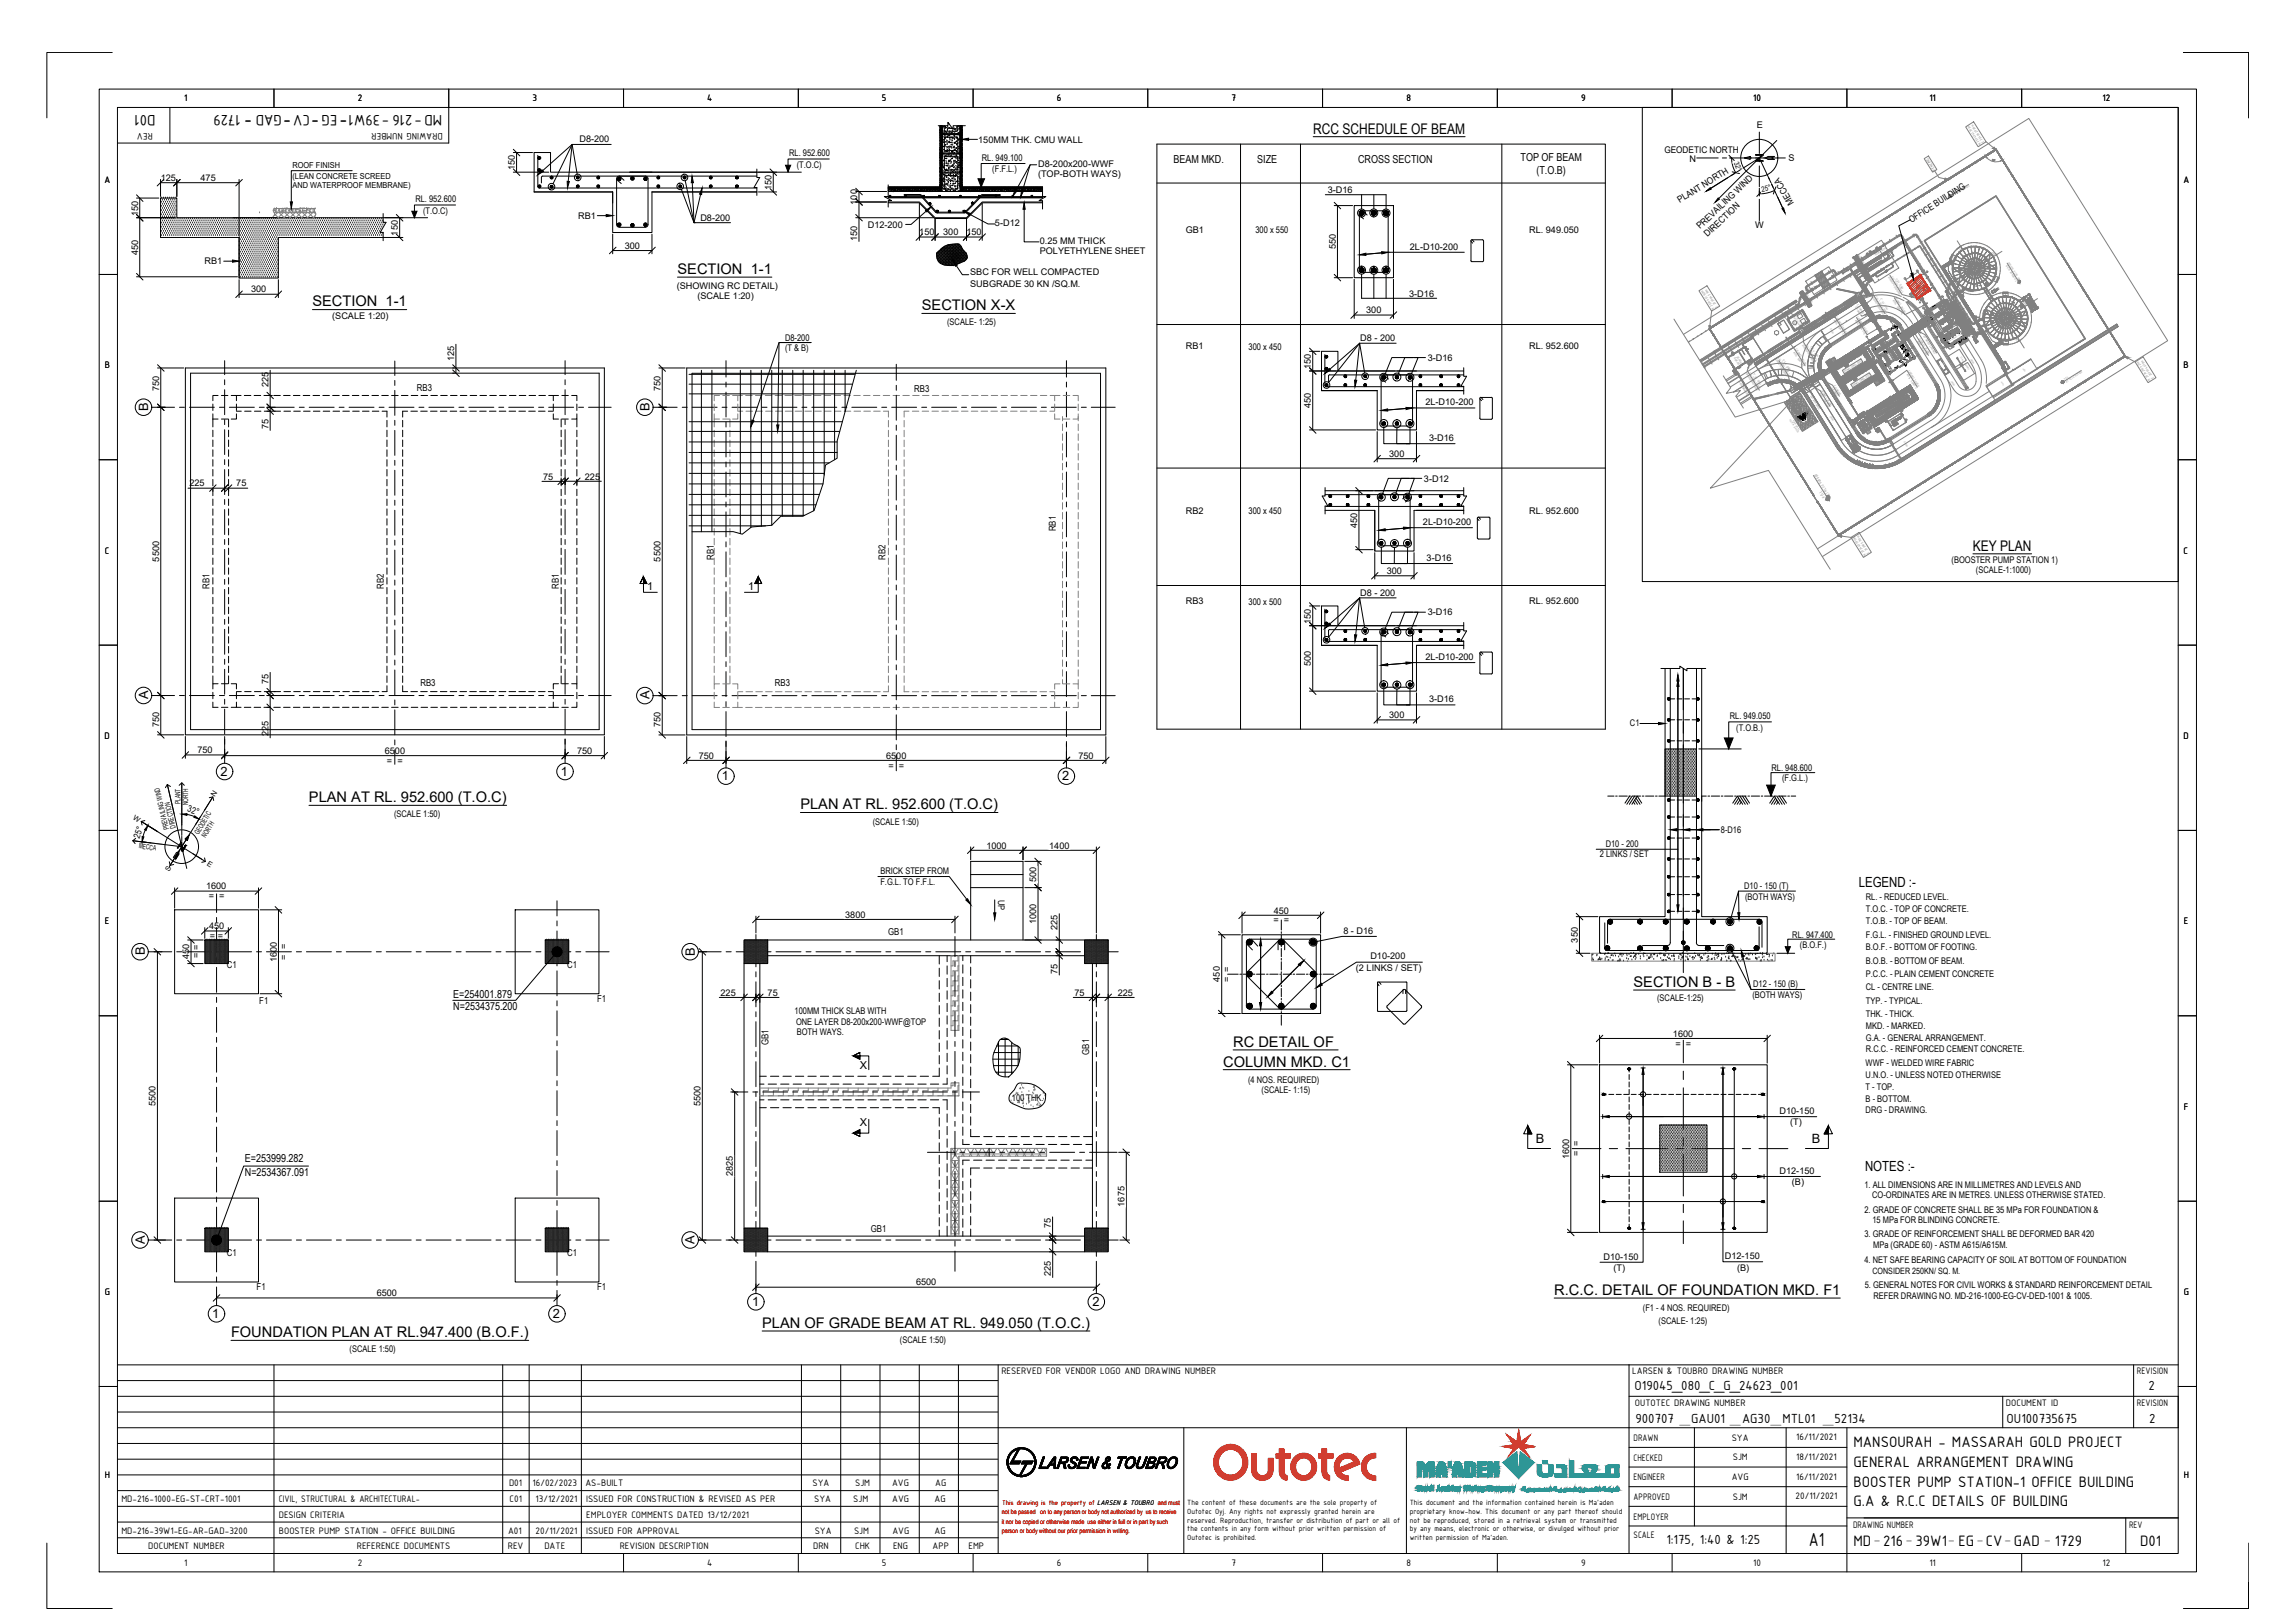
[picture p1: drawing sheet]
<svg xmlns="http://www.w3.org/2000/svg" width="841mm" height="594mm" viewBox="0 0 841 594" stroke-linecap="round" stroke-linejoin="round" font-family="sans-serif">
<defs><g id="words">
<text font-size="7.4" x="662.9" y="566.4">A1</text>
<g font-size="6">
<text x="57" y="42.2" transform="rotate(180 57 42.2)">D01</text>
<text x="92.2" y="43" transform="rotate(180 92.2 43)">-</text>
<text x="106.6" y="43" transform="rotate(180 106.6 43)">-</text>
<text x="116.8" y="43" transform="rotate(180 116.8 43)">-</text>
<text x="127.2" y="43" transform="rotate(180 127.2 43)">-EG -CV-GAD - 1729</text>
<text x="162" y="42.2" transform="rotate(180 162 42.2)">MD-216 -39W1-</text>
<text x="679.2" y="530.1">MANSOURAH - MASSARAH GOLD PROJECT</text>
<text x="679.2" y="537.3">GENERAL ARRANGEMENT DRAWING</text>
<text x="679.2" y="544.5">BOOSTER PUMP STATION-1 OFFICE BUILDING</text>
<text x="679.2" y="551.7">G.A &amp; R.C.C DETAILS OF BUILDING</text>
<text x="679.2" y="566.1">MD-216-39W1- EG-CV-GAD - 1729</text>
<text x="784.3" y="566.1">D01</text>
</g>
<g font-size="5.4">
<text x="481.2" y="49">RCC SCHEDULE OF BEAM</text>
<text x="248.3" y="100.4">SECTION 1-1</text>
<text x="114.5" y="112.3">SECTION 1-1</text>
<text x="337.8" y="113.7">SECTION X-X</text>
<text x="723" y="201.7">KEY PLAN</text>
<text x="113.2" y="293.8">PLAN AT RL. 952.600 (T.O.C)</text>
<text x="293.3" y="296.4">PLAN AT RL. 952.600 (T.O.C)</text>
<text x="598.6" y="361.5">SECTION B - B</text>
<text x="451.9" y="383.4">RC DETAIL OF</text>
<text x="448.3" y="390.6">COLUMN MKD. C1</text>
<text x="569.5" y="474.3">R.C.C. DETAIL OF FOUNDATION MKD. F1</text>
<text x="84.7" y="489.8">FOUNDATION PLAN AT RL.947.400 (B.O.F.)</text>
<text x="279.3" y="486.4">PLAN OF GRADE BEAM AT RL. 949.050 (T.O.C.)</text>
</g>
<g font-size="5.2">
<text x="599" y="509">O19045_080_C_G_24623_001</text>
<text x="787.3" y="509">2</text>
<text x="599.3" y="521">900707 _GAU01 _AG30_MTL01 _52134</text>
<text x="735.4" y="521">OU100735675</text>
<text x="787.6" y="521">2</text>
<text x="610.6" y="565.7">1:175, 1:40 &amp; 1:25</text>
</g>
<g font-size="5.1">
<text x="681.1" y="324.9">LEGEND :-</text>
<text x="683.5" y="428.7">NOTES :-</text>
</g>
<g font-size="4.7">
<text x="54.3" y="150.5" transform="rotate(-90 54.3 150.5)">B</text>
<text x="238.1" y="150.6" transform="rotate(-90 238.1 150.6)">B</text>
<text x="54.3" y="256.1" transform="rotate(-90 54.3 256.1)">A</text>
<text x="238.1" y="256.1" transform="rotate(-90 238.1 256.1)">A</text>
<text x="80.8" y="284">2</text>
<text x="205.5" y="284">1</text>
<text x="264.5" y="285.7">1</text>
<text x="389.2" y="285.7">2</text>
<text x="53.1" y="350" transform="rotate(-90 53.1 350)">B</text>
<text x="254.6" y="350" transform="rotate(-90 254.6 350)">B</text>
<text x="562.8" y="418.5">B</text>
<text x="663.9" y="418.5">B</text>
<text x="53.1" y="455.5" transform="rotate(-90 53.1 455.5)">A</text>
<text x="254.5" y="455.7" transform="rotate(-90 254.5 455.7)">A</text>
<text x="275.6" y="478.5">1</text>
<text x="400.4" y="478.5">2</text>
<text x="77.8" y="482.7">1</text>
<text x="202.6" y="482.7">2</text>
</g>
<g font-size="4">
<text x="430" y="59.6">BEAM MKD.</text>
<text x="460.7" y="59.5">SIZE</text>
<text x="497.7" y="59.6">CROSS SECTION</text>
<text x="557.2" y="58.8">TOP OF BEAM</text>
<text x="563" y="63.7">(T.O.B)</text>
<text x="237.2" y="216.2">1</text>
<text x="274.2" y="216.2">1</text>
<text x="166.1" y="365.6">E=254001.879</text>
<text x="166.1" y="370.1">N=2534375.200</text>
<text x="315.1" y="391.6">X</text>
<text x="315.1" y="412.5">X</text>
<text x="89.7" y="425.7">E=253999.282</text>
<text x="89.7" y="430.8">N=2534367.091</text>
</g>
<g font-size="3.7">
<text x="67.5" y="37.1">1</text>
<text x="131.1" y="37.2">2</text>
<text x="195.1" y="37">3</text>
<text x="259.2" y="37.1">4</text>
<text x="323.2" y="37">5</text>
<text x="387.3" y="37.2">6</text>
<text x="451.3" y="37.1">7</text>
<text x="515.4" y="37.1">8</text>
<text x="579.5" y="37">9</text>
<text x="642.4" y="37.1">10</text>
<text x="707" y="37.1">11</text>
<text x="770.5" y="37.2">12</text>
<text x="56" y="48.8" transform="rotate(180 56 48.8)">REV</text>
<text x="162.2" y="48.8" transform="rotate(180 162.2 48.8)">DRAWING NUMBER</text>
<text x="38.3" y="67">A</text>
<text x="800.1" y="67">A</text>
<text x="38.4" y="134.9">B</text>
<text x="800.2" y="134.9">B</text>
<text x="38.4" y="202.8">C</text>
<text x="800.2" y="202.8">C</text>
<text x="38.3" y="270.7">D</text>
<text x="800.2" y="270.7">D</text>
<text x="38.4" y="338.6">E</text>
<text x="800.3" y="338.6">E</text>
<text x="800.3" y="406.5">F</text>
<text x="38.4" y="474.3">G</text>
<text x="800.3" y="474.3">G</text>
<text x="367" y="503.3">RESERVED FOR VENDOR LOGO AND DRAWING NUMBER</text>
<text x="598.2" y="503.3">LARSEN &amp; TOUBRO DRAWING NUMBER</text>
<text x="783.1" y="503.3">REVISION</text>
<text x="599.1" y="514.8">OUTOTEC DRAWING NUMBER</text>
<text x="735.1" y="514.8">DOCUMENT ID</text>
<text x="783.1" y="514.8">REVISION</text>
<text x="598.7" y="527.8">DRAWN</text>
<text x="634.6" y="527.7">SYA</text>
<text x="658.2" y="527.4">16/11/2021</text>
<text x="598.7" y="535">CHECKED</text>
<text x="635" y="534.9">SJM</text>
<text x="658.2" y="534.8">18/11/2021</text>
<text x="38.4" y="541.3">H</text>
<text x="186.5" y="544.4">D01</text>
<text x="195.2" y="544.4">16/02/2023</text>
<text x="214.5" y="544.2">AS-BUILT</text>
<text x="297.8" y="544.3">SYA</text>
<text x="313.4" y="544.3">SJM</text>
<text x="326.9" y="544.3">AVG</text>
<text x="342.7" y="544.3">AG</text>
<text x="598.7" y="542.1">ENGINEER</text>
<text x="634.6" y="542">AVG</text>
<text x="658.2" y="541.9">16/11/2021</text>
<text x="800.3" y="541.3">H</text>
<text x="44.5" y="550.3">MD-216-1000-EG-ST-CRT-1001</text>
<text x="102.1" y="550.3">CIVIL, STRUCTURAL &amp; ARCHITECTURAL-</text>
<text x="186.8" y="550.3">C01</text>
<text x="196.3" y="550.3">13/12/2021</text>
<text x="214.8" y="550.3">ISSUED FOR CONSTRUCTION &amp; REVISED AS PER</text>
<text x="298.4" y="550.3">SYA</text>
<text x="312.7" y="550.3">SJM</text>
<text x="326.9" y="550.3">AVG</text>
<text x="342.5" y="550.3">AG</text>
<text x="598.7" y="549.3">APPROVED</text>
<text x="635" y="549.4">SJM</text>
<text x="658" y="549.2">20/11/2021</text>
<text x="102.2" y="556">DESIGN CRITERIA</text>
<text x="214.8" y="556">EMPLOYER COMMENTS DATED 13/12/2021</text>
<text x="598.7" y="556.5">EMPLOYER</text>
<text x="44.5" y="561.8">MD-216-39W1-EG-AR-GAD-3200</text>
<text x="102.2" y="561.8">BOOSTER PUMP STATION - OFFICE BUILDING</text>
<text x="186.2" y="561.8">A01</text>
<text x="196.3" y="561.8">20/11/2021</text>
<text x="214.8" y="561.8">ISSUED FOR APPROVAL</text>
<text x="298.6" y="561.8">SYA</text>
<text x="313" y="561.8">SJM</text>
<text x="327" y="561.8">AVG</text>
<text x="342.5" y="561.8">AG</text>
<text x="598.7" y="563.1">SCALE</text>
<text x="679.1" y="559.5">DRAWING NUMBER</text>
<text x="780.2" y="559.5">REV</text>
<text x="54.3" y="567.3">DOCUMENT NUMBER</text>
<text x="130.8" y="567.3">REFERENCE DOCUMENTS</text>
<text x="186.1" y="567.4">REV</text>
<text x="199.5" y="567.4">DATE</text>
<text x="227.1" y="567.3">REVISION DESCRIPTION</text>
<text x="298" y="567.3">DRN</text>
<text x="313.4" y="567.3">CHK</text>
<text x="327.3" y="567.3">ENG</text>
<text x="341.7" y="567.3">APP</text>
<text x="354.9" y="567.3">EMP</text>
<text x="67.5" y="573.5">1</text>
<text x="131.1" y="573.5">2</text>
<text x="259.2" y="573.5">4</text>
<text x="323.2" y="573.4">5</text>
<text x="387.3" y="573.5">6</text>
<text x="451.3" y="573.5">7</text>
<text x="515.4" y="573.5">8</text>
<text x="579.5" y="573.6">9</text>
<text x="642.4" y="573.5">10</text>
<text x="707" y="573.5">11</text>
<text x="770.5" y="573.5">12</text>
</g>
<g font-size="3.5">
<text x="152.8" y="143.2">RB3</text>
<text x="335" y="143.5">RB3</text>
<text x="386.9" y="194.6" transform="rotate(-90 386.9 194.6)">RB1</text>
<text x="261.6" y="205" transform="rotate(-90 261.6 205)">RB1</text>
<text x="324.5" y="205" transform="rotate(-90 324.5 205)">RB2</text>
<text x="76.7" y="215.6" transform="rotate(-90 76.7 215.6)">RB1</text>
<text x="140.7" y="215.6" transform="rotate(-90 140.7 215.6)">RB2</text>
<text x="204.8" y="215.6" transform="rotate(-90 204.8 215.6)">RB1</text>
<text x="154.1" y="251.1">RB3</text>
<text x="284" y="251.1">RB3</text>
<text x="325.5" y="342.5">GB1</text>
<text x="83.1" y="354.6">C1</text>
<text x="207.9" y="354.6">C1</text>
<text x="95" y="367.9">F1</text>
<text x="218.8" y="366.9">F1</text>
<text x="281.6" y="382.7" transform="rotate(-90 281.6 382.7)">GB1</text>
<text x="399.1" y="386.3" transform="rotate(-90 399.1 386.3)">GB1</text>
<text x="319.1" y="451.3">GB1</text>
<text x="83.1" y="460.1">C1</text>
<text x="207.9" y="460.1">C1</text>
<text x="94.1" y="472.5">F1</text>
<text x="218.8" y="472.5">F1</text>
</g>
<g font-size="3.4">
<text x="643.8" y="46.9">E</text>
<text x="212.3" y="52.2">D8-200</text>
<text x="358.5" y="52.3">150MM THK. CMU WALL</text>
<text x="289.2" y="57.3">RL. 952.600</text>
<text x="359.8" y="59.1">RL. 949.100</text>
<text x="609.9" y="56">GEODETIC NORTH</text>
<text x="619.2" y="59.3">N</text>
<text x="655.4" y="58.9">S</text>
<text x="188.7" y="62.4" transform="rotate(-90 188.7 62.4)">150</text>
<text x="292" y="61.4">(T.O.C)</text>
<text x="363.6" y="63">(F.F.L.)</text>
<text x="380.4" y="64.8">(TOP-BOTH WAYS)</text>
<text x="380.5" y="61.3">D8-200x200-WWF</text>
<text x="58.9" y="66.3">125</text>
<text x="73.5" y="66.3">475</text>
<text x="282.7" y="69.6" transform="rotate(-90 282.7 69.6)">150</text>
<text x="486.6" y="70.7">3-D16</text>
<text x="152.2" y="74.1">RL. 952.600</text>
<text x="314.1" y="75" transform="rotate(-90 314.1 75)">100</text>
<text x="615.6" y="74.4" transform="rotate(-32 615.6 74.4)">PLANT NORTH</text>
<text x="657.5" y="74.3" transform="rotate(-121 657.5 74.3)">MECCA</text>
<text x="50.6" y="79.1" transform="rotate(-90 50.6 79.1)">150</text>
<text x="155.1" y="78.3">(T.O.C)</text>
<text x="211.9" y="80">RB1</text>
<text x="256.7" y="80.8">D8-200</text>
<text x="318" y="83.4">D12-200</text>
<text x="364.6" y="82.9">5-D12</text>
<text x="643.2" y="83.5">W</text>
<text x="700.4" y="81.6" transform="rotate(-32 700.4 81.6)">OFFICE BUILDING</text>
<text x="145.8" y="86.3" transform="rotate(-90 145.8 86.3)">150</text>
<text x="314.1" y="88.2" transform="rotate(-90 314.1 88.2)">150</text>
<text x="336.9" y="86.2">150</text>
<text x="345.6" y="86.2">300</text>
<text x="354.1" y="86.2">150</text>
<text x="381.1" y="89.2">0.25 MM THICK</text>
<text x="434.5" y="85.2">GB1</text>
<text x="460.1" y="85.2">300 x 550</text>
<text x="560.4" y="85.3">RL. 949.050</text>
<text x="623" y="84" transform="rotate(-43 623 84)">PREVAILING WIND</text>
<text x="625.8" y="86.9" transform="rotate(-43 625.8 86.9)">DIRECTION</text>
<text x="50.6" y="93.3" transform="rotate(-90 50.6 93.3)">450</text>
<text x="228.9" y="91.1">300</text>
<text x="381" y="93">POLYETHYLENE SHEET</text>
<text x="489.5" y="91.3" transform="rotate(-90 489.5 91.3)">550</text>
<text x="516.7" y="91.4">2L-D10-200</text>
<text x="75" y="96.7">RB1</text>
<text x="355.5" y="100.8">SBC FOR WELL COMPACTED</text>
<text x="92" y="107.1">300</text>
<text x="248" y="105.7">(SHOWING RC DETAIL)</text>
<text x="355.5" y="105.1">SUBGRADE 30 KN /SQ.M.</text>
<text x="255.6" y="109.6">(SCALE 1:20)</text>
<text x="516.4" y="108.6">3-D16</text>
<text x="121.7" y="116.8">(SCALE 1:20)</text>
<text x="347.1" y="119">(SCALE- 1:25)</text>
<text x="500.7" y="114.8">300</text>
<text x="287.7" y="124.8">D8-200</text>
<text x="498.5" y="125">D8 - 200</text>
<text x="287.7" y="128.4">(T &amp; B)</text>
<text x="434.5" y="127.8">RB1</text>
<text x="457.6" y="128.3">300 x 450</text>
<text x="560.4" y="127.8">RL. 952.600</text>
<text x="166.4" y="132.2" transform="rotate(-90 166.4 132.2)">125</text>
<text x="480.4" y="135.2" transform="rotate(-90 480.4 135.2)">150</text>
<text x="523.2" y="132.1">3-D16</text>
<text x="58.3" y="143.3" transform="rotate(-90 58.3 143.3)">750</text>
<text x="98.4" y="141.7" transform="rotate(-90 98.4 141.7)">225</text>
<text x="242" y="143.3" transform="rotate(-90 242 143.3)">750</text>
<text x="480.4" y="149.4" transform="rotate(-90 480.4 149.4)">450</text>
<text x="522.3" y="148.4">2L-D10-200</text>
<text x="98.4" y="157.2" transform="rotate(-90 98.4 157.2)">75</text>
<text x="523.7" y="161.6">3-D16</text>
<text x="509.1" y="167.3">300</text>
<text x="69.4" y="178.2">225</text>
<text x="86.6" y="178.2">75</text>
<text x="199" y="175.7">75</text>
<text x="214.3" y="175.6">225</text>
<text x="521.8" y="176.4">3-D12</text>
<text x="434.5" y="188.3">RB2</text>
<text x="457.6" y="188.3">300 x 450</text>
<text x="560.4" y="188.3">RL. 952.600</text>
<text x="497.4" y="193.3" transform="rotate(-90 497.4 193.3)">450</text>
<text x="521.4" y="192.3">2L-D10-200</text>
<text x="58.3" y="205.7" transform="rotate(-90 58.3 205.7)">5500</text>
<text x="242" y="205.7" transform="rotate(-90 242 205.7)">5500</text>
<text x="522.8" y="205.5">3-D16</text>
<text x="715.2" y="206.4">(BOOSTER PUMP STATION 1)</text>
<text x="508.2" y="210.3">300</text>
<text x="724.1" y="210">(SCALE-1:1000)</text>
<text x="434.5" y="221.1">RB3</text>
<text x="457.6" y="221.6">300 x 500</text>
<text x="498.5" y="218.3">D8 - 200</text>
<text x="560.4" y="221.1">RL. 952.600</text>
<text x="523.2" y="225.4">3-D16</text>
<text x="480.4" y="228.5" transform="rotate(-90 480.4 228.5)">150</text>
<text x="480.4" y="244" transform="rotate(-90 480.4 244)">500</text>
<text x="522.3" y="241.8">2L-D10-200</text>
<text x="98.4" y="250.5" transform="rotate(-90 98.4 250.5)">75</text>
<text x="523.7" y="257.3">3-D16</text>
<text x="509.1" y="263">300</text>
<text x="633.9" y="263.3">RL. 949.050</text>
<text x="58.3" y="266.2" transform="rotate(-90 58.3 266.2)">750</text>
<text x="98.4" y="269.7" transform="rotate(-90 98.4 269.7)">225</text>
<text x="242" y="266.2" transform="rotate(-90 242 266.2)">750</text>
<text x="597.3" y="266.1">C1</text>
<text x="636.3" y="267.8">(T.O.B.)</text>
<text x="72.3" y="275.9">750</text>
<text x="141" y="276.1">6500</text>
<text x="141.8" y="279.8">= =</text>
<text x="211.5" y="276.1">750</text>
<text x="256.1" y="277.9">750</text>
<text x="324.7" y="277.9">6500</text>
<text x="325.6" y="281.5">= =</text>
<text x="395.2" y="277.9">750</text>
<text x="649.2" y="282.2">RL. 948.600</text>
<text x="653.1" y="286.1">(F.G.L.)</text>
<text x="68.5" y="297.1" transform="rotate(18 68.5 297.1)">32°</text>
<text x="144.4" y="299.3">(SCALE 1:50)</text>
<text x="319.8" y="302.2">(SCALE 1:50)</text>
<text x="630.6" y="305">8-D16</text>
<text x="51.1" y="307.2" transform="rotate(-71 51.1 307.2)">25°</text>
<text x="361.5" y="310.8">1000</text>
<text x="384.5" y="310.8">1400</text>
<text x="588.4" y="310.3">D10 - 200</text>
<text x="586.3" y="314">2 LINKS / SET</text>
<text x="322.6" y="320.1">BRICK STEP FROM</text>
<text x="379.8" y="323.1" transform="rotate(-90 379.8 323.1)">500</text>
<text x="75.5" y="325.7">1600</text>
<text x="76.5" y="329.4">= =</text>
<text x="322.6" y="324.3">F.G.L. TO F.F.L.</text>
<text x="365.7" y="329.6" transform="rotate(90 365.7 329.6)">UP</text>
<text x="639.1" y="325.6">D10 - 150 (T)</text>
<text x="639.5" y="329.6">(BOTH WAYS)</text>
<text x="683.8" y="329.6">RL. - REDUCED LEVEL.</text>
<text x="466.8" y="334.6">450</text>
<text x="683.8" y="334">T.O.C. - TOP OF CONCRETE.</text>
<text x="76.6" y="340.3">450</text>
<text x="309.7" y="336.1">3800</text>
<text x="379.8" y="338.5" transform="rotate(-90 379.8 338.5)">1000</text>
<text x="387.5" y="340.7" transform="rotate(-90 387.5 340.7)">225</text>
<text x="466.7" y="338.2">= =</text>
<text x="683.8" y="338.5">T.O.B. - TOP OF BEAM.</text>
<text x="76.9" y="343.9">= =</text>
<text x="492.3" y="342.1">8 - D16</text>
<text x="578.2" y="345.2" transform="rotate(-90 578.2 345.2)">350</text>
<text x="656.8" y="343.5">RL. 947.400</text>
<text x="659.6" y="347">(B.O.F.)</text>
<text x="683.8" y="343.5">F.G.L. - FINISHED GROUND LEVEL.</text>
<text x="69.4" y="351.4" transform="rotate(-90 69.4 351.4)">450</text>
<text x="73" y="351" transform="rotate(-90 73 351)">= =</text>
<text x="101.4" y="352.5" transform="rotate(-90 101.4 352.5)">1600</text>
<text x="105.1" y="351.5" transform="rotate(-90 105.1 351.5)">= =</text>
<text x="502.2" y="351.3">D10-200</text>
<text x="683.8" y="348.1">B.O.F. - BOTTOM OF FOOTING.</text>
<text x="683.8" y="353.1">B.O.B. - BOTTOM OF BEAM.</text>
<text x="387.5" y="356.6" transform="rotate(-90 387.5 356.6)">75</text>
<text x="447.1" y="359.5" transform="rotate(-90 447.1 359.5)">450</text>
<text x="450.7" y="359.7" transform="rotate(-90 450.7 359.7)">= =</text>
<text x="496.9" y="355.7">(2 LINKS / SET)</text>
<text x="683.8" y="357.8">P.C.C. - PLAIN CEMENT CONCRETE</text>
<text x="264.1" y="364.6">225</text>
<text x="281.3" y="364.6">75</text>
<text x="393.8" y="364.6">75</text>
<text x="409.6" y="364.6">225</text>
<text x="642.2" y="365.5">(BOTH WAYS)</text>
<text x="642.4" y="361.4">D12 - 150 (B)</text>
<text x="683.8" y="362.7">CL - CENTRE LINE.</text>
<text x="291.2" y="371.4">100MM THICK SLAB WITH</text>
<text x="607.3" y="366.6">(SCALE-1:25)</text>
<text x="683.8" y="367.9">TYP. - TYPICAL.</text>
<text x="291.7" y="375.3">ONE LAYER D8-200x200-WWF@TOP</text>
<text x="683.8" y="376.9">MKD. - MARKED.</text>
<text x="683.8" y="372.4">THK. - THICK.</text>
<text x="292" y="379.1">BOTH WAYS.</text>
<text x="613.1" y="379.7">1600</text>
<text x="614" y="383.4">= =</text>
<text x="683.8" y="381.3">G.A. - GENERAL ARRANGEMENT.</text>
<text x="683.8" y="385.4">R.C.C. - REINFORCED CEMENT CONCRETE.</text>
<text x="683.7" y="390.4">WWF - WELDED WIRE FABRIC</text>
<text x="683.7" y="395">U.N.O. - UNLESS NOTED OTHERWISE</text>
<text x="457.4" y="396.7">(4 NOS. REQUIRED)</text>
<text x="462.3" y="400.5">(SCALE- 1:15)</text>
<text x="683.7" y="399.2">T - TOP.</text>
<text x="57" y="405.1" transform="rotate(-90 57 405.1)">5500</text>
<text x="256.7" y="405.1" transform="rotate(-90 256.7 405.1)">5500</text>
<text x="370.8" y="403.2">100 THK.</text>
<text x="652.1" y="408">D10-150</text>
<text x="683.7" y="403.5">B - BOTTOM.</text>
<text x="683.7" y="407.7">DRG - DRAWING.</text>
<text x="656" y="412.2">(T)</text>
<text x="575" y="424.5" transform="rotate(-90 575 424.5)">1600</text>
<text x="578.6" y="423.6" transform="rotate(-90 578.6 423.6)">= =</text>
<text x="268.6" y="430.8" transform="rotate(-90 268.6 430.8)">2825</text>
<text x="652.1" y="430">D12-150</text>
<text x="656.7" y="434.2">(B)</text>
<text x="683.2" y="435.3">1. ALL DIMENSIONS ARE IN MILLIMETRES AND LEVELS AND</text>
<text x="412.1" y="441.9" transform="rotate(-90 412.1 441.9)">1675</text>
<text x="686" y="438.9">CO-ORDINATES ARE IN METRES. UNLESS OTHERWISE STATED.</text>
<text x="385.1" y="449.9" transform="rotate(-90 385.1 449.9)">75</text>
<text x="683.2" y="444.1">2. GRADE OF CONCRETE SHALL BE 35 MPa FOR FOUNDATION &amp;</text>
<text x="686.1" y="448">15 MPa FOR BLINDING CONCRETE.</text>
<text x="683.2" y="453.2">3. GRADE OF REINFORCEMENT SHALL BE DEFORMED BAR 420</text>
<text x="587.6" y="461.3">D10-150</text>
<text x="632.1" y="461.2">D12-150</text>
<text x="686.4" y="457.1">MPa (GRADE 60) - ASTM A615/A615M.</text>
<text x="385.1" y="467.4" transform="rotate(-90 385.1 467.4)">225</text>
<text x="591.3" y="465.6">(T)</text>
<text x="636.6" y="465.4">(B)</text>
<text x="683.2" y="462.6">4. NET SAFE BEARING CAPACITY OF SOIL AT BOTTOM OF FOUNDATION</text>
<text x="335.7" y="470.8">6500</text>
<text x="683.3" y="471.7">5. GENERAL NOTES FOR CIVIL WORKS &amp; STANDARD REINFORCEMENT DETAIL</text>
<text x="138" y="474.8">6500</text>
<text x="686.5" y="475.8">REFER DRAWING NO. MD-216-1000-EG-CV-DED-1001 &amp; 1005.</text>
<text x="602.1" y="480.3">(F1 - 4 NOS. REQUIRED)</text>
<text x="607.8" y="484.8">(SCALE- 1:25)</text>
<text x="329.8" y="491.9">(SCALE 1:50)</text>
<text x="128.1" y="495.2">(SCALE 1:50)</text>
</g>
<text font-size="3.2" x="686.2" y="466.5">CONSIDER 250KN/ SQ. M.</text>
<g font-size="3">
<text x="107.2" y="61.7">ROOF FINISH</text>
<text x="107.2" y="65.4">(LEAN CONCRETE SCREED</text>
<text x="107.2" y="69">AND WATERPROOF MEMBRANE)</text>
<text x="435.1" y="551.3">The content of these documents are the sole property of</text>
<text x="516.6" y="551.3">This document and the information contained herein is Ma'aden</text>
<text x="435.1" y="554.5">Outotec Oyj. Any rights not expressly granted herein are</text>
<text x="435.1" y="557.6">reserved. Reproduction, transfer or distribution of part or all of</text>
<text x="516.6" y="554.5">proprietary know-how. This document or any part thereof should</text>
<text x="516.6" y="557.6">not be reproduced, stored in a retrieval system or transmitted</text>
<text x="435.1" y="560.9">the contents in any form without prior written permission of</text>
<text x="516.6" y="560.9">by any means, electronic or otherwise, or divulged without prior</text>
<text x="435.1" y="564">Outotec is prohibited.</text>
<text x="516.6" y="564">written permission of Ma'aden.</text>
</g>
<g font-size="2.7">
<text x="635.4" y="59.8" transform="rotate(68 635.4 59.8)">32°</text>
<text x="645.7" y="70.3" transform="rotate(-13 645.7 70.3)">25°</text>
<text x="78.7" y="292" transform="rotate(-58 78.7 292)">N</text>
<text x="66.2" y="294.6" transform="rotate(-90 66.2 294.6)">PLANT</text>
<text x="69" y="295" transform="rotate(-90 69 295)">NORTH</text>
<text x="48.6" y="300.1" transform="rotate(32 48.6 300.1)">W</text>
<text x="62" y="303.7" transform="rotate(-103 62 303.7)">PREVAILING WIND</text>
<text x="64.4" y="303.1" transform="rotate(-103 64.4 303.1)">DIRECTION</text>
<text x="72.7" y="305.7" transform="rotate(-58 72.7 305.7)">GEODETIC</text>
<text x="50.8" y="310.7" transform="rotate(7 50.8 310.7)">MECCA</text>
<text x="75.3" y="306.9" transform="rotate(-58 75.3 306.9)">NORTH</text>
<text x="75.6" y="316.7" transform="rotate(32 75.6 316.7)">E</text>
<text x="62" y="319.3" transform="rotate(-57 62 319.3)">S</text>
</g>
<text font-size="2.7" fill="#f00" x="367.2" y="551.1">This drawing is the property of LARSEN &amp; TOUBRO and must</text>
<g font-size="2.4" fill="#f00">
<text x="367.1" y="554.5">not be passed on to any person or body not authorized by us to receive</text>
<text x="367.1" y="558">it nor be copied or otherwise made use either in full or in part by such</text>
<text x="367.1" y="561.5">person or body without our prior permission in writing.</text>
</g>
<g font-size="1.7" fill="#808080">
<text x="709.3" y="62.1" transform="rotate(-122 709.3 62.1)">FENCING</text>
<text x="726.3" y="121.2" transform="rotate(-123 726.3 121.2)">PS</text>
<text x="668.9" y="182.1" transform="rotate(-122 668.9 182.1)">F.G.L</text>
<text x="670.6" y="181.3" transform="rotate(-122 670.6 181.3)">AT RL.(+) 948.600</text>
</g>
<g font-size="1.3" fill="#808080">
<text x="726" y="52.9" transform="rotate(-122 726 52.9)">N 2534341.703m</text>
<text x="727.1" y="52.1" transform="rotate(-122 727.1 52.1)">E 254052.938m</text>
<text x="628.3" y="113" transform="rotate(-122 628.3 113)">N 2534451.102m</text>
<text x="629.5" y="112.3" transform="rotate(-122 629.5 112.3)">E 253984.579m</text>
<text x="676" y="136.5" transform="rotate(-32 676 136.5)">39W1-GNS-002</text>
<text x="679.1" y="141.6" transform="rotate(-32 679.1 141.6)">39W1-GNS-001</text>
<text x="788.1" y="139.2" transform="rotate(-122 788.1 139.2)">N 2534292.421m</text>
<text x="789.3" y="138.4" transform="rotate(-122 789.3 138.4)">E 253974.070m</text>
<text x="683.9" y="203.2" transform="rotate(-122 683.9 203.2)">N 2534401.819m</text>
<text x="685.1" y="202.5" transform="rotate(-122 685.1 202.5)">E 253905.710m</text>
</g>
<g font-size="1.2" fill="#808080">
<text x="691" y="90.4" transform="rotate(148 691 90.4)">AG12 BG12</text>
<text x="718.9" y="91.4" transform="rotate(-122 718.9 91.4)">90°</text>
<text x="731.4" y="93.4" transform="rotate(-122 731.4 93.4)">180°</text>
<text x="717.6" y="101.9" transform="rotate(-123 717.6 101.9)">0°</text>
<text x="728.5" y="106.8" transform="rotate(-122 728.5 106.8)">270°</text>
<text x="730.4" y="109.7" transform="rotate(-124 730.4 109.7)">90°</text>
<text x="742.9" y="111.7" transform="rotate(-122 742.9 111.7)">180°</text>
<text x="729.1" y="120.3" transform="rotate(-121 729.1 120.3)">0°</text>
<text x="740" y="125.1" transform="rotate(-122 740 125.1)">270°</text>
<text x="693.8" y="131.9" transform="rotate(-122 693.8 131.9)">ELECTRICAL &amp;</text>
<text x="694.7" y="131.4" transform="rotate(-122 694.7 131.4)">CONTROL ROOM</text>
<text x="637.7" y="133.4" transform="rotate(-122 637.7 133.4)">GUARD</text>
<text x="638.6" y="132.8" transform="rotate(-122 638.6 132.8)">HOUSE</text>
<text x="640.9" y="144.5" transform="rotate(-122 640.9 144.5)">SLIDING GATE</text>
<text x="692.8" y="149.7" transform="rotate(148 692.8 149.7)">FUEL TANK</text>
<text x="693.6" y="147.3" transform="rotate(148 693.6 147.3)">49FE-TNK-004</text>
</g>
<g font-size="1.1" fill="#808080">
<text x="696.6" y="107.7" transform="rotate(-122 696.6 107.7)">1000x1000x1000(D)</text>
<text x="697.5" y="107" transform="rotate(-122 697.5 107)">CABLE PULL PIT</text>
<text x="697.6" y="105.5" transform="rotate(-122 697.6 105.5)">MKD. PT-1</text>
<text x="739.3" y="102.8" transform="rotate(-122 739.3 102.8)">T.O.GRADE SLAB</text>
<text x="740.4" y="102.2" transform="rotate(-122 740.4 102.2)">AT RL.(+) 948.600</text>
<text x="692" y="113.1" transform="rotate(-122 692 113.1)">MKD. PT-2</text>
<text x="682.3" y="115.1" transform="rotate(-122 682.3 115.1)">CONDUIT</text>
<text x="683.1" y="114.8" transform="rotate(-122 683.1 114.8)">BANK-D2</text>
<text x="690.7" y="115" transform="rotate(-122 690.7 115)">1500x1500x1000(D)</text>
<text x="691.6" y="114.5" transform="rotate(-122 691.6 114.5)">CABLE PULL PIT</text>
<text x="697.6" y="114.9" transform="rotate(-122 697.6 114.9)">2x6 NOS. 150∅</text>
<text x="698.5" y="114.3" transform="rotate(-122 698.5 114.3)">HDPVC CONDUIT</text>
<text x="676" y="122.2" transform="rotate(-122 676 122.2)">2x6 NOS. 150∅</text>
<text x="676.9" y="121.5" transform="rotate(-122 676.9 121.5)">HDPVC CONDUIT</text>
<text x="683.8" y="122.2" transform="rotate(-122 683.8 122.2)">2x6 NOS. 150∅</text>
<text x="684.7" y="121.6" transform="rotate(-122 684.7 121.6)">HDPVC CONDUIT</text>
<text x="666.1" y="132" transform="rotate(-122 666.1 132)">CABLE PULL PIT</text>
<text x="666.5" y="130.5" transform="rotate(-122 666.5 130.5)">MKD. PT-3</text>
<text x="706.5" y="130" transform="rotate(-122 706.5 130)">2x8 NOS. 200∅</text>
<text x="707.3" y="129.4" transform="rotate(-122 707.3 129.4)">HDPVC CONDUIT</text>
<text x="709.6" y="129.4" transform="rotate(-122 709.6 129.4)">CONDUIT BANK-D1</text>
<text x="655.1" y="137.4" transform="rotate(-122 655.1 137.4)">1500x1500x1000(D)</text>
<text x="655.9" y="136.8" transform="rotate(-122 655.9 136.8)">CABLE PULL PIT</text>
<text x="656.2" y="135.3" transform="rotate(-122 656.2 135.3)">MKD. PT-5</text>
<text x="661.2" y="134" transform="rotate(-122 661.2 134)">2x4 NOS. 150∅</text>
<text x="662.2" y="133.3" transform="rotate(-122 662.2 133.3)">HDPVC CONDUIT</text>
<text x="665.2" y="132.5" transform="rotate(-122 665.2 132.5)">1500x1500x1000(D)</text>
<text x="644.4" y="142.7" transform="rotate(-122 644.4 142.7)">1000x1000x1000(D)</text>
<text x="645.3" y="142.2" transform="rotate(-122 645.3 142.2)">CABLE PULL PIT</text>
<text x="645.5" y="140.6" transform="rotate(-122 645.5 140.6)">MKD. PT-4</text>
<text x="702.5" y="142" transform="rotate(-122 702.5 142)">4x2NOS. 150∅</text>
<text x="703.5" y="141.3" transform="rotate(-122 703.5 141.3)">HDPVC CONDUIT</text>
<text x="670.5" y="149" transform="rotate(-122 670.5 149)">2x6 NOS. 150∅</text>
<text x="671.4" y="148.4" transform="rotate(-122 671.4 148.4)">HDPVC CONDUIT</text>
<text x="673.7" y="144.8" transform="rotate(-122 673.7 144.8)">CONDUIT</text>
<text x="674.7" y="144.4" transform="rotate(-122 674.7 144.4)">BANK-D3</text>
</g>
<g font-size="1" fill="#808080">
<text x="715.3" y="71" transform="rotate(-31 715.3 71)">F.G.L</text>
<text x="715.9" y="71.9" transform="rotate(-32 715.9 71.9)">AT RL.(+) 948.600</text>
<text x="672.2" y="122" transform="rotate(-122 672.2 122)">ROAD</text>
<text x="723.6" y="133" transform="rotate(-122 723.6 133)">ROAD</text>
<text x="716.5" y="141.1" transform="rotate(-122 716.5 141.1)">ROAD</text>
<text x="756.7" y="139.1" transform="rotate(-33 756.7 139.1)">F.G.L</text>
<text x="757.2" y="140.1" transform="rotate(-32 757.2 140.1)">AT RL.(+) 948.600</text>
<text x="672.2" y="154" transform="rotate(-122 672.2 154)">ROAD</text>
<text x="699.3" y="163.4" transform="rotate(-122 699.3 163.4)">ROAD</text>
</g>
<g font-size=".9" fill="#808080">
<text x="683.6" y="96.8" transform="rotate(-122 683.6 96.8)">CROSS OVER</text>
<text x="664.4" y="110.6" transform="rotate(-122 664.4 110.6)">CROSS OVER</text>
<text x="658.6" y="119" transform="rotate(-122 658.6 119)">SURGE</text>
<text x="660" y="119.5" transform="rotate(-122 660 119.5)">SUPPRESSION</text>
<text x="660.9" y="119.3" transform="rotate(-122 660.9 119.3)">VESSEL AREA</text>
<text x="721.9" y="135.3" transform="rotate(-122 721.9 135.3)">PARKING SPACE</text>
<text x="667" y="149.7" transform="rotate(-122 667 149.7)">150NB HUME PIPE</text>
<text x="659.3" y="158.4" transform="rotate(-122 659.3 158.4)">SERVICE WATER</text>
<text x="659.7" y="157.4" transform="rotate(-122 659.7 157.4)">TANK AREA</text>
</g>
<g font-size=".7" fill="#808080">
<text x="714" y="125.4" transform="rotate(-32 714 125.4)">MAINTENANCE</text>
<text x="717.9" y="123" transform="rotate(-32 717.9 123)">AREA</text>
<text x="742.4" y="136" transform="rotate(-122 742.4 136)">RAMP</text>
<text x="734.5" y="140.8" transform="rotate(-122 734.5 140.8)">RAMP</text>
</g>
<g font-size=".6" fill="#808080">
<text x="711.4" y="121.3" transform="rotate(-122 711.4 121.3)">1200(W)X1000(D)</text>
<text x="711.9" y="121" transform="rotate(-122 711.9 121)">CABLE TRENCH</text>
</g>
<g font-size=".4" fill="#808080">
<text x="702.8" y="99.2" transform="rotate(-117 702.8 99.2)">A</text>
<text x="706.4" y="99.6" transform="rotate(-127 706.4 99.6)">1</text>
<text x="698.3" y="102" transform="rotate(-124 698.3 102)">B</text>
<text x="705" y="112.9" transform="rotate(-121 705 112.9)">2</text>
<text x="711.9" y="108.7" transform="rotate(-127 711.9 108.7)">1</text>
<text x="693.2" y="117.8" transform="rotate(-121 693.2 117.8)">B</text>
<text x="695.9" y="118.6" transform="rotate(-117 695.9 118.6)">5</text>
<text x="705.1" y="115.7" transform="rotate(-117 705.1 115.7)">D</text>
<text x="707.5" y="119.6" transform="rotate(-117 707.5 119.6)">C</text>
<text x="684.2" y="123.3" transform="rotate(-117 684.2 123.3)">A</text>
<text x="710" y="123.5" transform="rotate(-121 710 123.5)">B</text>
<text x="701.3" y="127.2" transform="rotate(-127 701.3 127.2)">2</text>
<text x="703.1" y="130" transform="rotate(-108 703.1 130)">1</text>
<text x="712.4" y="127.5" transform="rotate(-117 712.4 127.5)">A</text>
</g>
<g font-size=".3" fill="#808080">
<text x="701.4" y="105.3" transform="rotate(-123 701.4 105.3)">OFFICE 2</text>
<text x="701.7" y="105.2" transform="rotate(-123 701.7 105.2)">3675 X 2550</text>
<text x="701.9" y="104.8" transform="rotate(-122 701.9 104.8)">(AC AREA)</text>
<text x="703.5" y="107.8" transform="rotate(-121 703.5 107.8)">OFFICE 1</text>
<text x="703.7" y="103.8" transform="rotate(-124 703.7 103.8)">OFFICE 3</text>
<text x="703.9" y="107.8" transform="rotate(-123 703.9 107.8)">2575 X 3700</text>
<text x="704" y="103.8" transform="rotate(-122 704 103.8)">3675 X 2700</text>
<text x="704.1" y="107.4" transform="rotate(-119 704.1 107.4)">(AC AREA)</text>
<text x="704.2" y="103.4" transform="rotate(-121 704.2 103.4)">(AC AREA)</text>
<text x="705.8" y="106.1" transform="rotate(-122 705.8 106.1)">TOILET</text>
<text x="689.7" y="124.7" transform="rotate(-121 689.7 124.7)">19</text>
<text x="695" y="124.1" transform="rotate(-124 695 124.1)">3</text>
<text x="690.7" y="130.5" transform="rotate(-124 690.7 130.5)">8</text>
<text x="691.6" y="131.9" transform="rotate(-108 691.6 131.9)">7</text>
<text x="693.8" y="129.5" transform="rotate(-121 693.8 129.5)">10</text>
<text x="695.4" y="127.6" transform="rotate(-121 695.4 127.6)">14</text>
<text x="695.7" y="128.1" transform="rotate(-127 695.7 128.1)">15</text>
<text x="696.2" y="128.8" transform="rotate(-117 696.2 128.8)">11</text>
<text x="696.6" y="129.5" transform="rotate(-121 696.6 129.5)">12</text>
<text x="697" y="130.1" transform="rotate(-117 697 130.1)">13</text>
<text x="697" y="127.2" transform="rotate(-127 697 127.2)">17</text>
<text x="697.8" y="128.4" transform="rotate(-127 697.8 128.4)">16</text>
<text x="698.6" y="129.7" transform="rotate(-135 698.6 129.7)">5</text>
<text x="692.9" y="134.9" transform="rotate(-117 692.9 134.9)">6</text>
<text x="698" y="132.8" transform="rotate(-126 698 132.8)">ANTE</text>
<text x="698.3" y="132.7" transform="rotate(-120 698.3 132.7)">ROOM</text>
</g>
</g></defs>
<!-- layer: CI-CEN -->
<g fill="none" stroke="#000" stroke-width=".37">
<path d="M82.3 132.1v5.1M82.3 139.1v1.8M144.7 132.2v5.3M144.7 139.3v1.9M207.1 132.1v5.1M207.1 139.1v1.8M266.1 132.1v6M266.1 139.9v1.9M328.5 133.4v5.9M390.8 132.1v6M390.8 139.9v1.9M55.7 149.2h8.3"/>
<path d="M65.8 149.2h1.8M69.5 149.2h9.1M80.4 149.2h1.8M82.3 142.7v9.2M82.3 153.7v1.8M82.3 157.4v9.1M84.1 149.2h9.1M95 149.2h1.8M98.7 149.2h9.1M109.7 149.2h1.8M113.3 149.2h9.2M124.3 149.2h1.8"/>
<path d="M127.9 149.2h9.2M138.9 149.2h1.8M142.6 149.2h9.1M144.7 143v9.1M144.7 154v1.8M144.7 157.6v9.2M153.5 149.2h1.8M157.2 149.2h9.1M168.2 149.2h1.8M171.8 149.2h9.2M182.8 149.2h1.8M186.4 149.2h9.2"/>
<path d="M197.4 149.2h1.8M201.1 149.2h9.1M207.1 142.7v9.2M207.1 153.7v1.8M207.1 157.4v9.1M212 149.2h1.9M215.7 149.2h8.3M239.4 149.2h8.7M250 149.2h1.8M253.6 149.2h9.2M264.6 149.2h1.8M266.1 143.6v9.1"/>
<path d="M266.1 154.6v1.8M266.1 158.2v9.2M268.3 149.2h9.1M279.3 149.2h1.8M282.9 149.2h9.1M293.9 149.2h1.8M297.5 149.2h9.1M308.5 149.2h1.8M312.2 149.2h9.1M323.1 149.2h1.8M326.8 149.2h9.1M328.5 141.1v1.8"/>
<path d="M328.5 144.8v9.1M328.5 155.7v1.9M328.5 159.4v9.2M337.8 149.2h1.8M341.4 149.2h9.1M352.4 149.2h1.8M356 149.2h9.2M367 149.2h1.8M370.7 149.2h9.1M381.6 149.2h1.8M385.3 149.2h9.1M390.8 143.6v9.1"/>
<path d="M390.8 154.6v1.8M390.8 158.2v9.2M396.3 149.2h1.8M399.9 149.2h8.8M82.3 168.3v1.9M82.3 172v9.1M144.7 168.6v1.8M144.7 172.2v9.2M207.1 168.3v1.9M207.1 172v9.1M266.1 169.2v1.8M266.1 172.9v9.1"/>
<path d="M328.5 170.4v1.8M328.5 174v9.2M390.8 169.2v1.8M390.8 172.9v9.1M82.3 183v1.8M82.3 186.6v9.2M82.3 197.6v1.8M144.7 183.2v1.9M144.7 186.9v9.1M144.7 197.9v1.8M207.1 183v1.8M207.1 186.6v9.2"/>
<path d="M207.1 197.6v1.8M266.1 183.8v1.9M266.1 187.5v9.1M266.1 198.4v1.9M328.5 185v1.8M328.5 188.7v9.1M328.5 199.6v1.9M390.8 183.8v1.9M390.8 187.5v9.1M390.8 198.4v1.9M82.3 201.2v9.2M82.3 212.2v1.8"/>
<path d="M82.3 215.9v9.1M144.7 201.5v9.1M144.7 212.5v1.8M144.7 216.1v9.2M207.1 201.2v9.2M207.1 212.2v1.8M207.1 215.9v9.1M266.1 202.1v9.2M266.1 213.1v1.8M266.1 216.7v9.2M328.5 203.3v9.1M328.5 214.3v1.8"/>
<path d="M328.5 217.9v9.2M390.8 202.1v9.2M390.8 213.1v1.8M390.8 216.7v9.2M82.3 226.9v1.8M82.3 230.5v9.1M144.7 227.1v1.8M144.7 230.7v9.2M207.1 226.9v1.8M207.1 230.5v9.1M266.1 227.7v1.9M266.1 231.4v9.1"/>
<path d="M328.5 228.9v1.8M328.5 232.6v9.1M390.8 227.7v1.9M390.8 231.4v9.1M55.7 254.7h8.3M65.8 254.7h1.8M69.5 254.7h9.1M80.4 254.7h1.8M82.3 241.5v1.8M82.3 245.1v9.2M82.3 256.1v1.8M82.3 259.7v9.2"/>
<path d="M84.1 254.7h9.1M95 254.7h1.8M98.7 254.7h9.1M109.7 254.7h1.8M113.3 254.7h9.2M124.3 254.7h1.8M127.9 254.7h9.2M138.9 254.7h1.8M142.6 254.7h9.1M144.7 241.8v1.8M144.7 245.4v9.1M144.7 256.4v1.8"/>
<path d="M144.7 260v9.1M153.5 254.7h1.8M157.2 254.7h9.1M168.2 254.7h1.8M171.8 254.7h9.2M182.8 254.7h1.8M186.4 254.7h9.2M197.4 254.7h1.8M201.1 254.7h9.1M207.1 241.5v1.8M207.1 245.1v9.2M207.1 256.1v1.8"/>
<path d="M207.1 259.7v9.2M212 254.7h1.9M215.7 254.7h8.3M239.4 254.8h8.7M250 254.8h1.8M253.6 254.8h9.2M264.6 254.8h1.8M266.1 242.3v1.9M266.1 246v9.1M266.1 257v1.8M268.3 254.8h9.1M279.3 254.8h1.8"/>
<path d="M282.9 254.8h9.1M293.9 254.8h1.8M297.5 254.8h9.1M308.5 254.8h1.8M312.2 254.8h9.1M323.1 254.8h1.8M326.8 254.8h9.1M328.5 243.5v1.8M328.5 247.2v9.1M328.5 258.1v1.9M337.8 254.8h1.8M341.4 254.8h9.1"/>
<path d="M352.4 254.8h1.8M356 254.8h9.2M367 254.8h1.8M370.7 254.8h9.1M381.6 254.8h1.8M385.3 254.8h9.1M390.8 242.3v1.9M390.8 246v9.1M390.8 257v1.8M396.3 254.8h1.8M399.9 254.8h8.8M82.3 270.7v1.9"/>
<path d="M82.3 274.4v5.2M144.7 271v1.8M144.7 274.6v5.3M207.1 270.7v1.9M207.1 274.4v5.2M266.1 260.6v9.2M266.1 271.6v1.8M266.1 275.2v6.1M328.5 261.8v9.2M328.5 272.8v1.8M328.5 276.4v5.9M390.8 260.6v9.2"/>
<path d="M390.8 271.6v1.8M390.8 275.2v6.1M79.4 327.4v6.8M79.4 336v1.8M79.4 339.7v9.2M204.1 329.9v5.6M204.1 337.3v1.8M469.5 337v3.6M54.4 348.6h8.5M64.8 348.6h1.8M68.4 348.6h9.1M79.4 350.7v1.8"/>
<path d="M79.4 354.3v9.2M79.4 348.6h1.8M83 348.6h9.2M94 348.6h1.8M97.6 348.6h9.2M108.6 348.6h1.9M112.3 348.6h9.1M123.3 348.6h1.8M126.9 348.6h9.1M137.9 348.6h1.8M141.5 348.6h9.2M152.5 348.6h1.8"/>
<path d="M156.2 348.6h9.1M167.2 348.6h1.8M170.8 348.6h9.1M181.8 348.6h1.8M185.4 348.6h9.1M196.4 348.6h1.8M200.1 348.6h9.1M204.1 341v9.1M204.1 351.9v1.9M204.1 355.6v9.1M211 348.6h1.8M214.7 348.6h8.5"/>
<path d="M256 348.6h8.3M266.1 348.6h1.9M269.8 348.6h9.1M277 342.3v11.8M277 355.9v1.9M277 359.6v9.2M280.7 348.6h1.9M284.4 348.6h9.1M295.4 348.6h1.8M299 348.6h9.2M310 348.6h1.8M313.7 348.6h9.1"/>
<path d="M324.6 348.6h1.9M328.3 348.6h9.1M339.2 348.6h1.9M342.9 348.6h9.2M350 343v7.4M350 352.2v1.8M350 355.8v9.2M353.9 348.6h1.8M357.5 348.6h9.2M368.5 348.6h1.9M372.2 348.6h9.1M383.1 348.6h1.9"/>
<path d="M386.8 348.6h9.1M397.8 348.6h1.8M401.4 348.6h8.4M401.8 342.3v11.8M401.8 355.9v1.9M401.8 359.6v9.2M449.9 356.8h3.9M454.3 356.8h.7M455.6 356.8h3M459.2 356.8h.7M460.4 356.8h3.1M464.1 356.8h.6"/>
<path d="M465.3 356.8h3.1M469 356.8h.6M469.5 341.3v.6M469.5 342.5v3.1M469.5 346.1v.7M469.5 347.4v3M469.5 351v.6M469.5 352.2v3.1M469.5 355.9v.6M469.5 357.1v3.1M470.2 356.8h3.1M473.9 356.8h.6"/>
<path d="M475.1 356.8h3M478.7 356.8h.7M480 356.8h3M483.6 356.8h.6M484.8 356.8h3.9M79.4 365.3v1.8M79.4 369v9.1M79.4 379.9v1.8M204.1 366.6v1.8M204.1 370.2v9.2M277 370.6v1.8M277 374.2v9.2"/>
<path d="M350 366.8v1.9M350 370.5v9.1M401.8 370.6v1.8M401.8 374.2v9.2M469.5 360.8v.6M469.5 362v3.1M469.5 365.7v.6M469.5 366.9v3M469.5 370.5v.7M469.5 371.8v3.7M79.4 383.6v9.1M79.4 394.5v1.9"/>
<path d="M79.4 398.2v9.2M204.1 381.2v1.8M204.1 384.8v9.2M204.1 395.8v1.9M204.1 399.5v9.1M267.8 400h6.3M275.9 400h1.8M277 385.2v1.8M277 388.9v9.1M277 399.8v1.8M279.5 400h9.2M290.5 400h1.8"/>
<path d="M294.2 400h9.1M305.1 400h1.8M308.8 400h9.1M319.8 400h1.8M323.4 400h9.2M334.4 400h1.8M338.1 400h9.1M349 400h1.8M350 381.5v1.8M350 385.1v9.1M350 396.1v1.8M350 399.7v9.2"/>
<path d="M352.7 400h6.2M401.8 385.2v1.8M401.8 388.9v9.1M401.8 399.8v1.8M79.4 409.2v1.8M79.4 412.8v9.2M204.1 410.4v1.9M204.1 414.1v9.1M277 403.5v9.1M277 414.4v1.9M277 418.1v9.2M350 410.7v1.8"/>
<path d="M350 414.3v9.2M401.8 403.5v9.1M401.8 414.4v1.9M401.8 418.1v9.2M79.4 423.8v1.8M79.4 427.5v9.1M79.4 438.4v1.9M204.1 425.1v1.8M204.1 428.7v9.2M204.1 439.7v1.8M277 429.1v1.8M277 432.7v9.2"/>
<path d="M339.9 422h10M350 425.3v1.9M350 429v9.1M350 440v1.8M351.7 422h1.9M355.4 422h9.2M366.4 422h1.8M370 422h9.2M381 422h1.8M384.7 422h9.1M395.6 422h1.9M399.3 422h10"/>
<path d="M401.8 429.1v1.8M401.8 432.7v9.2M54.4 454.2h8.5M64.8 454.2h1.8M68.4 454.2h9.1M79.4 442.1v9.2M79.4 453.1v1.8M79.4 456.7v9.2M79.4 454.2h1.8M83 454.2h9.2M94 454.2h1.8M97.6 454.2h9.2"/>
<path d="M108.6 454.2h1.9M112.3 454.2h9.1M123.3 454.2h1.8M126.9 454.2h9.1M137.9 454.2h1.8M141.5 454.2h9.2M152.5 454.2h1.8M156.2 454.2h9.1M167.2 454.2h1.8M170.8 454.2h9.1M181.8 454.2h1.8M185.4 454.2h9.1"/>
<path d="M196.4 454.2h1.8M200.1 454.2h9.1M204.1 443.4v9.1M204.1 454.3v1.9M204.1 458v9.1M211 454.2h1.8M214.7 454.2h8.5M256 454.2h8.3M266.1 454.2h1.9M269.8 454.2h9.1M277 443.7v1.8M277 447.4v9.1"/>
<path d="M277 458.3v1.8M280.7 454.2h1.9M284.4 454.2h9.1M295.4 454.2h1.8M299 454.2h9.2M310 454.2h1.8M313.7 454.2h9.1M324.6 454.2h1.9M328.3 454.2h9.1M339.2 454.2h1.9M342.9 454.2h9.2M350 443.6v9.1"/>
<path d="M350 454.6v1.8M350 458.2v7.4M353.9 454.2h1.8M357.5 454.2h9.2M368.5 454.2h1.9M372.2 454.2h9.1M383.1 454.2h1.9M386.8 454.2h9.1M397.8 454.2h1.8M401.4 454.2h8.4M401.8 443.7v1.8M401.8 447.4v9.1"/>
<path d="M401.8 458.3v1.8M79.4 467.7v1.8M79.4 471.4v6.8M204.1 469v1.8M204.1 472.6v5.6M277 462v11.8M401.8 462v11.8"/>
</g>
<!-- layer: CI-DIM -->
<g fill="none" stroke="#000" stroke-width=".37">
<path d="M601.8 39.4h196.4v173.6h-196.4zM188.1 55.9h7M189.3 55.9v7.2M197.1 56.9v11.4l.5 .5M209.7 52.9l-1.5 13.5M224 52.9h-14.3l-10.8 9.6M343.8 46h3.6v-1.2l1.9 2.6v-1.4h4.5M355 51h3.2M424 52.8h164.3v214.3h-164.3zM454.6 52.8v214.3M476.6 52.8v214.3M550.4 52.8v214.3"/>
<path d="M50 79.7h14.2M50 72.5h8.2M51.2 72.5v28.9M58.8 65.7v6.3M58.8 66.9h28.8M64.8 65.7v6.3M87.6 65.7v20.6M129.1 62.5h-22.3v11.4M140.4 79.7h16.3M146.5 79.7v7.3M188.1 63.1h13M197.6 68.9h79.8"/>
<path d="M198.4 65v2M218.9 79h3.3M253.7 66.9l.6 14.7h13.4M256.7 71.2l-2.4 10.4M277.4 64.5h-78.5l-.5 .5M277.4 63.1h16.3M277.9 70.3h6.7M283.4 63.1v7.2M313.6 79.7h28.5M313.6 74h11.3M313.6 70.1h11.3M314.8 70.1v18.3"/>
<path d="M336.9 74.6v13.4M339.4 77.3l-5.5 4.9h-2M355.5 78.6l6.6 3.4h2.6M359.9 74.6v13.4M375.3 76.7v11.9h5.4M377.5 60.4l-5.2 9.4M379.9 60.4h-2.4l-2.8 9.4M424 67h164.3M485.7 71.3h22.2M488.9 75.3h6.8M490.1 75.3v26.4M82 95.7h3.2"/>
<path d="M140.2 87h7.4M224.5 85.8v7.1M224.5 91.8h14.4M238.9 85.8v7.1M336.9 86.8h23M342.7 80.3v7.7M350.5 97.3l2.2 3.3h2.3M354.2 80.3v7.7M536.6 92.4h-27.9l-10.5 .9M50 101.4h37M87.6 102.4v6.6M87.6 107.8h14.4"/>
<path d="M102 102.4v6.6M424 118.9h164.3M488.9 101.7h6.8M496.3 102.3v14.3M496.3 115.4h14.4M499 109.2h27.5M510.7 102.3v14.3M57.7 134.8h9.6M58.9 134.8v134.3M99 135.6v22M165.9 136.7h.6M165.9 134.8h.6"/>
<path d="M167.1 126.1v10.6M241.5 134.8h9.6M242.7 134.8v134.4M479.9 135.9h31.4M479.9 128.7h3.8M481.1 128.7v28.8M485.5 129.9v11.2l.5 .5h50.4M487.3 137.3l-.5 .5 .1 2.1M487.3 137.3h49.1M498.2 125.7l-1.4 13.6M511.6 125.7h-13.4l-10.9 9.5M57.7 149.2h2.9"/>
<path d="M97.8 149.2h3.1M97.8 144.9h2M97.8 150.6h3.1M241.5 149.2h2.9M275.9 154l9.6-28.5h11.7h-11.7l-.5 30.1M479.9 157.5h24.2M504.7 158.1v11.1M519.1 158.1v11.1M540.5 149.4h-22.9l-11.5 1M68.9 178.8h21.9M78 178.8v1.2M82.3 178.5v1.5"/>
<path d="M83.8 178.5v1.5M205.6 175v2.5M207.1 175v2.5M211.4 175.7v1.8M220.4 176.3h-21.8M424 171.4h164.3M496.8 179.7h6.4M498 179.7v21.6M504.7 168h14.4M485.6 181.2h50.8M486 185.5h50.4M514.3 193.5l-9.1 .8"/>
<path d="M539.6 193.3h-22.9l-9.1 .7M424 214.4h164.3M496.8 201.3h6.4M498.2 219l-1.4 13.5M503.8 202.4v9.7M503.8 210.9h14.4M511.6 219h-13.4l-10.9 9.5M518.2 202.4v9.7M479.9 229.2h31.4M479.9 221.9h3.8M481.1 221.9v31.2M485.5 223.1v11.3l.5 .5h50.4"/>
<path d="M536.4 230.6h-49.1l-.5 .5 .1 2.1M57.7 254.7h2.7M97.8 254.7h3.1M97.8 259.1h1.2M97.8 253.3h3.1M99 246.3v23.9M241.5 254.8h2.7M479.9 253.1h24.2M504.7 253.7v11.2M519.1 253.7v11.2M540.5 242.7h-22.9l-11.5 1M614.9 249v84.8"/>
<path d="M57.7 269.1h9.6M67.9 269.7v8M67.9 276.5h14.4M82.3 269.8v7.9M82.3 276.8h139.2M207.1 270.7v7.2M221.5 269.7v8.2M241.5 269.2h9.6M251.7 278.5h153.5M251.7 269.8v9.9M266.1 271.4v8.3M390.8 272.3v7.4"/>
<path d="M405.2 269.8v9.9M504.7 263.7h14.4M600.9 265h6.9M355.7 310.2v4.7M355.7 311.4h46.1M374.9 310.2v4.7M375.5 315.5h6.1M380.4 315.5v28.8M401.8 310.2v31.5M584.9 311.1h30M614.5 303.9h15.7M64 325.2v7.4"/>
<path d="M64 326.4h30.7M75 339.8v3.9M83.7 339.8v3.9M94.7 325.2v7.4M95.3 333.2h7.9M102.1 333.2v30.8M277 335.6v6.1M277 336.7h73M321.7 321h26.2l6.4 8.4M350 335.6v6.1M364.5 329.6v4.7M375.5 325.1h6.1"/>
<path d="M388.2 334.7v22.4M455.2 334v7.8M455.2 335.2h28.7M483.9 334v7.8M577.6 335.7h8M578.8 335.7v13.5M637.1 326.4l.1 7.9M56.5 348.6h2.9M57.7 348.6v105.6M68.8 344.3h5.7M68.8 352.9h5.7M70 344.3v8.6"/>
<path d="M75 341h8.7M256.2 348.6h2.7M257.4 348.6v105.6M344.2 350v3.1M344.2 354.6v3.1M344.2 359.2v3M347.1 350v2.2M347.1 353.8v3M347.1 358.3v3.1M352.8 350v1.9M352.8 353.4v3M352.8 358v3"/>
<path d="M355.7 350v2.7M355.7 354.2v3.1M355.7 358.8v3.1M375.5 344.3h6.1M387 348.6h1.4M387 344.3h1.6M387 350h1.4M446.5 342.4h8.1M447.7 342.4v28.8M462 344v25.6M476.1 353.5l-11.6 11.6M477.8 351.8l-11.6 11.5"/>
<path d="M521.2 352.4h-24.1l-12.7 8.1M577.6 349.2h5.1M638.7 350.5l3 11.9M651.2 349.2h6.5M95.3 364h7.9M263.6 365.3h21.9M272.7 364.1v1.3M277 364.1v3M278.5 364.1v3M344.2 363.8v3M344.2 368.3v3.1M344.2 372.9v3"/>
<path d="M344.2 377.5v3M347.1 362.9v3.1M347.1 367.5v3M347.1 372.1v3M347.1 376.6v3.1M352.8 362.5v3.1M352.8 367.1v3M352.8 371.7v3M352.8 376.2v3.1M355.7 363.4v3M355.7 367.9v3.1M355.7 372.5v3.1"/>
<path d="M355.7 377.1v3M393.3 365.3h22.4M400.3 364.1v2.2M401.8 364.1v3M406.1 364.1v1.7M446.5 371.2h8.1M586.2 379.2v10.2M647.6 379.2v10.2M268.4 400h2M269.2 400v54.2M278.5 397.1h1.5M278.5 394.2h2.3"/>
<path d="M281.5 397.1h3.1M282.3 394.2h3.1M286.1 397.1h3M286.9 394.2h3.1M290.6 397.1h3.1M291.5 394.2h3M295.2 397.1h3.1M296.1 394.2h3M299.8 397.1h3M300.6 394.2h3.1M304.4 397.1h3M305.2 394.2h3.1"/>
<path d="M308.9 397.1h3.1M309.8 394.2h3M313.5 397.1h3.1M314.4 394.2h3M318.1 397.1h3M318.9 394.2h3.1M322.7 397.1h3M323.5 394.2h3M327.2 397.1h3.1M328.1 394.2h3M331.8 397.1h3M332.6 394.2h3.1"/>
<path d="M336.4 397.1h3M337.2 394.2h3.1M340.9 397.1h3.1M344.2 391.2v3h-2.4M344.2 382v3.1M344.2 386.6v3.1M347.1 394.9v2.2h-1.6M347.1 381.2v3M347.1 385.8v3M347.1 390.3v3M352.8 380.8v3.1M352.8 385.4v3"/>
<path d="M352.8 390v3M352.8 394.5v3M352.8 399.1v3M355.7 381.7v3M355.7 386.2v3.1M355.7 390.8v3M355.7 395.3v3.1M355.7 399.9v3.1M574.4 390h11.2M575.6 390v61.4M586.2 380.4h61.4M601.4 391.1h1.5"/>
<path d="M602.1 393.5v68.8h-15.8M602.1 391.1v56.7M630.6 391.1h1.5M631.4 393.5v68.6h14.6M631.4 391.1v56.7M278.5 402.8h1.5M278.5 405.7h2.3M281.5 402.8h3.1M282.3 405.7h3.1M286.1 402.8h3M286.9 405.7h3.1M290.6 402.8h3.1"/>
<path d="M291.5 405.7h3M295.2 402.8h3.1M296.1 405.7h3M299.8 402.8h3M300.6 405.7h3.1M304.4 402.8h3M305.2 405.7h3.1M308.9 402.8h3.1M309.8 405.7h3M313.5 402.8h3.1M314.4 405.7h3M318.1 402.8h3"/>
<path d="M318.9 405.7h3.1M322.7 402.8h3M323.5 405.7h3M327.2 402.8h3.1M328.1 405.7h3M331.8 402.8h3M332.6 405.7h3.1M336.4 402.8h3M337.2 405.7h3.1M340.9 402.8h3.1M341.8 405.7h2.4v2.2M344.2 409.4v3.1"/>
<path d="M344.2 414v3.1M344.2 418.6v3M345.5 402.8h1.6v3.7M347.1 408v3M347.1 412.6v3M347.1 417.1v3.1M352.8 403.6v3.1M352.8 408.2v3.1M352.8 412.8v3M352.8 417.4v1.8h2.4M355.7 404.5v3M355.7 409.1v3"/>
<path d="M355.7 413.6v2.7h3.3M356.8 419.2h3M360.5 416.3h3M361.3 419.2h3.1M365.1 416.3h3M365.9 419.2h3.1M369.6 416.3h3.1M370.5 419.2h3M374.2 416.3h3.1M375.1 419.2h3M378.8 416.3h3M379.6 419.2h3.1"/>
<path d="M383.4 416.3h3M384.2 419.2h3.1M387.9 416.3h3.1M388.8 419.2h3M392.5 416.3h3M393.3 419.2h3.1M397.1 416.3h3.2M397.9 419.2h2.4M559.8 412.3v8.4h8.4M559.8 412.3l1.5 3h-2.9zM587.3 408.2v1.5M587.3 409h56.7"/>
<path d="M589.7 409h76.1M646.5 408.2v1.5M670 412.3v8.4h-8.4M670 412.3l1.5 3h-3zM344.2 423.1v3.1M344.2 427.7v3M344.2 432.3v3M344.2 436.8v3.1M347.1 421.7v3M347.1 426.2v3.1M347.1 430.8v3.1M347.1 435.4v3"/>
<path d="M347.1 440v3M352.8 428.1v3.1M352.8 432.7v3.1M352.8 437.3v3M355.2 424.9h-2.4v1.7M355.7 431.9v3M355.7 436.4v3.1M356.8 424.9h3M359 427.8h-3.3v2.5M360.5 427.8h3M361.3 424.9h3.1M362.5 420.6v2.9"/>
<path d="M365.1 427.8h3M365.9 424.9h3.1M369.6 427.8h3.1M370.5 424.9h3M374.2 427.8h3.1M375.1 424.9h3M378.8 427.8h3M379.6 424.9h3.1M383.4 427.8h3M384.2 424.9h3.1M387.9 427.8h3.1M388.8 424.9h3"/>
<path d="M392.5 427.8h3M393.3 424.9h3.1M397.1 427.8h3.2M397.9 424.9h2.4M409.9 422h4M412.7 422v32.2M587.3 430.1v1.6M587.3 430.9h56.7M589.7 430.9h77.4M646.5 430.1v1.6M56.5 454.2h4.1M256.2 454.2h2.6"/>
<path d="M267.1 454.2h3.3M344.2 441.4v3M344.2 446v3M344.2 450.5v2.2M347.1 444.5v3.1M347.1 449.1v3.6M352.8 441.9v3M352.8 446.4v3.1M352.8 451v1.7M355.7 441v3.1M355.7 445.6v3M355.7 450.2v2.5"/>
<path d="M384.5 454.2h2.5M384.5 458.5h1.8M384.5 452.7h2.5M385.7 445.7v8.5M385.8 454.2v13.7M410.4 454.2h3.5M574.4 451.4h11.2M601.4 450.2h1.5M630.6 450.2h1.5M79.4 474.2v1.9M79.4 475.4h124.7M204.1 474.2v1.6"/>
<path d="M277 470.3v2.3M277 471.5h124.8M401.8 470.7v1.9"/>
</g>
<!-- layer: 0 -->
<g fill="none" stroke="#000" stroke-width=".37">
<path d="M188.1 54.7l2.4 2.4M303.9 58.2h-15.1v4.7M375.7 59.9h-16.1v8.6M633.6 56.9l1.9 1.9M50 78.6l2.4 2.4M50 71.4l2.4 2.4M60 65.7l-2.4 2.4M66 65.7l-2.4 2.4M88.8 65.7l-2.4 2.4M145.2 78.6l2.4 2.4M166.9 75.1h-15v4.6M188.1 61.9l2.4 2.4"/>
<path d="M211.5 63.8l-1.8-10.9-7 14.4M249.7 69.4l4.6 12.2M251.1 66.2l3.2 15.4h.5M282.2 61.9l2.4 2.4M282.2 69.1l2.4 2.4M313.6 72.8l2.4 2.4M313.6 68.9l2.4 2.5M313.6 78.6l2.4 2.3M488.9 74.1l2.4 2.4M499 71.3v5.3M503.5 71.3v5.3M507.9 71.3v5.3"/>
<path d="M634.8 62.9l2.6 .7M645.7 70l-1.9 2M650.8 68.5l-1 2.6M145.2 85.8l2.4 2.4M225.7 90.5l-2.4 2.4M240.1 90.5l-2.4 2.4M338.1 85.6l-2.4 2.4M343.9 85.6l-2.5 2.4M355.4 85.6l-2.4 2.4M361.1 85.6l-2.3 2.4M50 100.1l2.4 2.5M88.8 106.6l-2.4 2.4"/>
<path d="M103.2 106.6l-2.4 2.4M337.8 114.8h34.3M488.9 100.5l2.4 2.4M497.4 114.2l-2.4 2.4M499 100.4v8.8M503.5 100.4v8.9M507.9 100.4v8.8M511.8 114.2l-2.4 2.4M57.7 133.6l2.4 2.4M165.9 135.5l2.4 2.4M165.9 133.6l2.4 2.4M241.5 133.6l2.4 2.4"/>
<path d="M479.9 134.7l2.3 2.4M479.9 127.5l2.3 2.4M500.1 136.6l-1.9-10.9-11.3 14.4M517.8 131h-7.7l-2.5 5.9M518.4 131h1.3l-2.4 5.9M522.4 131h-7.6l-2.3 5.8M57.7 148l2.4 2.4M97.8 148l2.4 2.4M97.8 143.7l2.4 2.3M97.8 149.4l2.4 2.4M241.5 148l2.4 2.4M479.9 156.3l2.3 2.4"/>
<path d="M507.1 156.6v5.9h26.1M511.9 156.7l-.1 5.8h4.9M516.7 156.6v5.9h-1.3M79.2 177.6l-2.4 2.4M83.5 177.6l-2.4 2.4M84.9 177.6l-2.3 2.4M206.8 175.1l-2.3 2.4M208.3 175.1l-2.4 2.4M212.6 175.1l-2.4 2.4M496.8 178.5l2.4 2.5M505.9 166.8l-2.4 2.4M516.5 175.2h-7.8l-2 5.5"/>
<path d="M517 175.2h1.3l-2 5.5M520.3 166.8l-2.4 2.4M521 175.2h-7.5l-2 5.4M234.6 213.7l1.2-2.5 1.3 2.5h-2.5l1.2-2.5v5.7h5.1M279.1 213.7l-1.2-2.5-1.3 2.5h2.5l-1.2-2.5v5.7h-5.1M496.8 200.1l2.4 2.5M505 209.7l-2.4 2.4M506.2 200.4v6h26.1M511 200.6l-.1 5.8h4.9M515.8 200.4v6h-1.3M519.4 209.7l-2.4 2.4M479.9 228l2.3 2.4"/>
<path d="M479.9 220.8l2.3 2.4M500.1 229.9l-1.9-10.9-11.3 14.4M517.8 224.2h-7.7l-2.5 6M518.4 224.2h1.3l-2.4 6M522.4 224.2h-7.6l-2.3 5.9M57.7 253.6l2.4 2.3M97.8 253.6l2.4 2.3M97.8 257.9l2.4 2.4M97.8 252.1l2.4 2.4M241.5 253.6l2.4 2.4M479.9 252l2.3 2.4M507.1 252.3v5.9h26.1"/>
<path d="M511.9 252.4l-.1 5.8h4.9M516.7 252.3v5.9h-1.3M616.9 244.8v15.2M57.7 268l2.4 2.4M69.1 275.3l-2.4 2.4M83.5 275.6l-2.4 2.3M83.5 275.3l-2.4 2.4M208.3 275.6l-2.4 2.3M222.7 275.6l-2.4 2.3M241.5 268l2.4 2.4M252.9 277.3l-2.4 2.4M267.3 277.3l-2.4 2.4"/>
<path d="M392 277.3l-2.4 2.4M406.4 277.3l-2.4 2.4M505.9 262.5l-2.4 2.4M520.3 262.5l-2.4 2.4M616.9 264.3v4.2M616.9 272.8v21.3M622.5 274.3h15.6M649.2 264.4h-15.7v9.9M61.3 287.3l7.1 30.8M62.5 288.1l-1.2-.8-.7 1.2M65.6 287.6l1-.9 .9 .9M66.6 286.7v15.5"/>
<path d="M76.7 292.2l1.3-.3 .3 1.3M78 291.9l-3 4.8M113.2 295h72.5M293.3 297.6h72.4M589.2 291.6h2.3M592.1 291.6h.6M593.3 291.6h3M596.9 291.6h.6M598.2 291.6h3M601.8 291.6h.6M603 291.6h3.1M606.7 291.6h.6"/>
<path d="M607.9 291.6h2.3M616.9 298.4v4.3M623.6 291.6h1.7M625.9 291.6h.6M627.1 291.6h3.1M630.8 291.6h.6M632 291.6h3M635.7 291.6h.6M636.8 291.6h3.1M640.5 291.6h.6M641.8 291.6h3M645.4 291.6h.6"/>
<path d="M646.6 291.6h3.1M650.3 291.6h.6M651.5 291.6h3M655.1 291.6h.7M656.4 291.6h1.7M665 283h-16v8.6M48.7 307.9l6.6 .8M49.7 307.1l-1 .8 .8 1.1M51.8 300.8l22.1 13.9M53.1 300.6l-1.3 .2 .3 1.4M62 315.6l.3 1.3 1.4-.3M65.3 312.1l-3 4.8"/>
<path d="M70.7 312.7l4.6 2.8M75 314.2l.3 1.3-1.4 .3M356.9 310.2l-2.4 2.4M376.1 310.2l-2.4 2.4M379.2 314.3l2.4 2.4M403 310.2l-2.4 2.4M616.9 306.9v21.3M65.2 325.2l-2.4 2.4M76.2 339.8l-2.4 2.4M84.9 339.8l-2.4 2.4M95.9 325.2l-2.4 2.4M100.8 332l2.4 2.5"/>
<path d="M278.2 335.6l-2.4 2.4M351.1 335.6l-2.4 2.4M379.2 323.9l2.4 2.4M456.3 334l-2.3 2.5M485.2 334l-2.4 2.5M577.6 334.5l2.4 2.4M616.9 332.5v4.3M658 326.4h-20.9l-3.1 11.2M56.5 347.4l2.4 2.4M68.8 343.1l2.4 2.4M68.8 351.7l2.4 2.4M203 350l-14 16.4h-23.1"/>
<path d="M256.2 347.4l2.4 2.4M379.2 343.1l2.4 2.4M387 347.4l2.4 2.4M387 348.9l2.4 2.4M387 343.1l2.4 2.4M446.5 341.2l2.4 2.4M504.4 343h-12.6l-10.6 2.1M577.6 348l2.4 2.3M616.9 341.1v15.1M634 347.3l7.7 15.1h19.7M672.4 344h-17.3v5.2M100.8 362.7l2.4 2.5"/>
<path d="M273.9 364.1l-2.4 2.4M278.2 364.1l-2.4 2.4M279.6 364.1l-2.4 2.4M401.6 364.1l-2.5 2.4M403 364.1l-2.4 2.4M407.3 364.1l-2.4 2.4M446.5 370l2.4 2.4M587.4 379.2l-2.4 2.3M598.6 362.6h37.3M648.8 379.2l-2.4 2.3M268 398.8l2.4 2.3M315.1 385.5l-2.5 1.2 2.5 1.3v-2.5l-2.5 1.2h5.8v5.1"/>
<path d="M448.3 391.8h46.5M451.9 384.5h38.5M574.4 388.8l2.4 2.4M616.9 381v8.3M616.9 392.3v3.1M616.9 398.4v15.3M318.4 410v5h-5.8l2.5 1.2v-2.4l-2.5 1.2 2.5 1.2M597 409h12.6M602.1 400.8v4.1M616.9 416.7v3.1M113.1 427.1h-23.8l-9.3 25.4M411.5 420.8l2.4 2.4"/>
<path d="M576.1 420.7h10.6M589.7 420.7h3.1M595.8 420.7h15.3M614.1 420.7h3.1M616.9 422.8v15.3M620.2 420.7h15.3M626.4 430.9h9.1M638.5 420.7h3M644.6 420.7h10.6M56.5 453l2.4 2.4M256.2 453l2.4 2.4M268 453l2.4 2.4"/>
<path d="M384.5 457.3l2.5 2.4M384.5 451.6l2.4 2.3M386.9 455.4l-2.4-2.4 2.5 2.4M411.5 453l2.4 2.4M574.4 450.2l2.4 2.4M616.9 441.1v3M616.9 447.2v8.3M631.4 440.1v5.7M80.5 474.2l-2.4 2.4M205.3 474.2l-2.4 2.4M278.2 470.3l-2.4 2.3M403 470.3l-2.4 2.3"/>
<path d="M569.5 475.4h104.9M84.7 490.9h109M279.3 487.5h120.1"/>
<circle cx="202.1" cy="68.4" r="1.21"/>
<circle cx="211.7" cy="65" r="1.21"/>
<circle cx="249.3" cy="68.2" r="1.21"/>
<circle cx="250.8" cy="65" r="1.21"/>
<circle cx="498.9" cy="78" r=".74"/>
<circle cx="498.9" cy="78" r="1.46"/>
<circle cx="503.4" cy="78" r=".74"/>
<circle cx="503.4" cy="78" r="1.46"/>
<circle cx="507.9" cy="78" r=".74"/>
<circle cx="507.9" cy="78" r="1.46"/>
<circle cx="498.9" cy="98.9" r="1.46"/>
<circle cx="498.9" cy="98.9" r=".74"/>
<circle cx="503.4" cy="99" r="1.46"/>
<circle cx="503.4" cy="99" r=".74"/>
<circle cx="507.9" cy="98.9" r="1.46"/>
<circle cx="507.9" cy="98.9" r=".74"/>
<circle cx="500.3" cy="137.8" r="1.21"/>
<circle cx="507.1" cy="138.2" r="1.46"/>
<circle cx="511.9" cy="138.1" r="1.46"/>
<circle cx="516.7" cy="138.2" r="1.46"/>
<circle cx="486.1" cy="141" r="1.21"/>
<circle cx="507.1" cy="155.1" r="1.46"/>
<circle cx="511.9" cy="155.2" r="1.46"/>
<circle cx="516.7" cy="155.1" r="1.46"/>
<circle cx="506.2" cy="199" r="1.46"/>
<circle cx="506.2" cy="182.1" r="1.46"/>
<circle cx="511" cy="199.1" r="1.46"/>
<circle cx="511" cy="182" r="1.46"/>
<circle cx="515.8" cy="199" r="1.46"/>
<circle cx="515.8" cy="182.1" r="1.46"/>
<circle cx="486.1" cy="234.3" r="1.21"/>
<circle cx="500.3" cy="231.1" r="1.21"/>
<circle cx="507.1" cy="231.5" r="1.46"/>
<circle cx="511.9" cy="231.4" r="1.46"/>
<circle cx="516.7" cy="231.5" r="1.46"/>
<circle cx="507.1" cy="250.8" r="1.46"/>
<circle cx="511.9" cy="250.9" r="1.46"/>
<circle cx="516.7" cy="250.8" r="1.46"/>
<circle cx="633.9" cy="337.5" r="1.46"/>
<circle cx="481.2" cy="345.1" r="1.46"/>
<circle cx="633.9" cy="347.3" r="1.46"/>
<circle cx="597" cy="408.9" r=".95"/>
<circle cx="602.1" cy="400.8" r=".95"/>
<circle cx="635.5" cy="430.9" r=".95"/>
<circle cx="631.4" cy="440.1" r=".95"/>
</g>
<!-- layer: DIMS -->
<g fill="none" stroke="#000" stroke-width=".37">
<circle cx="52.6" cy="149.1" r="3"/>
<circle cx="236.3" cy="149.1" r="3"/>
<circle cx="52.6" cy="254.7" r="3"/>
<circle cx="236.3" cy="254.8" r="3"/>
<circle cx="82.3" cy="282.6" r="3"/>
<circle cx="207.1" cy="282.6" r="3"/>
<circle cx="266" cy="284.3" r="3"/>
<circle cx="390.8" cy="284.3" r="3"/>
<circle cx="51.3" cy="348.6" r="3"/>
<circle cx="252.9" cy="348.6" r="3"/>
<circle cx="51.3" cy="454.2" r="3"/>
<circle cx="252.9" cy="454.2" r="3"/>
<circle cx="277" cy="476.8" r="3"/>
<circle cx="401.8" cy="476.8" r="3"/>
<circle cx="79.3" cy="481.2" r="3"/>
<circle cx="204.1" cy="481.2" r="3"/>
</g>
<!-- layer: Hatch -->
<g fill="none" stroke="#272727" stroke-width=".37">
<path d="M59.1 72.5h.1M59.1 74.1h.1M59.1 75.6h.1M59.1 77.1h.1M59.1 78.6h.1M59.5 73.3h.1M59.5 74.8h.1M59.5 76.4h.1M59.5 77.9h.1M59.5 79.4h.1M59.9 72.5h.1M59.9 74.1h.1"/>
<path d="M59.9 75.6h.1M59.9 77.1h.1M59.9 78.6h.1M60.3 73.3h.1M60.3 74.8h.1M60.3 76.4h.1M60.3 77.9h.1M60.3 79.4h.1M60.6 72.5h.1M60.6 74.1h.1M60.6 75.6h.1M60.6 77.1h.1"/>
<path d="M60.6 78.6h.1M61 73.3h.1M61 74.8h.1M61 76.4h.1M61 77.9h.1M61 79.4h.1M61.4 72.5h.1M61.4 74.1h.1M61.4 75.6h.1M61.4 77.1h.1M61.4 78.6h.1M61.8 73.3h.1"/>
<path d="M61.8 74.8h.1M61.8 76.4h.1M61.8 77.9h.1M61.8 79.4h.1M62.2 72.5h.1M62.2 74.1h.1M62.2 75.6h.1M62.2 77.1h.1M62.2 78.6h.1M62.6 73.3h.1M62.6 74.8h.1M62.6 76.4h.1"/>
<path d="M62.6 77.9h.1M62.6 79.4h.1M62.9 72.5h.1M62.9 74.1h.1M62.9 75.6h.1M62.9 77.1h.1M62.9 78.6h.1M63.3 73.3h.1M63.3 74.8h.1M63.3 76.4h.1M63.3 77.9h.1M63.3 79.4h.1"/>
<path d="M63.7 72.5h.1M63.7 74.1h.1M63.7 75.6h.1M63.7 77.1h.1M63.7 78.6h.1M64.1 73.3h.1M64.1 74.8h.1M64.1 76.4h.1M64.1 77.9h.1M64.1 79.4h.1M64.5 72.5h.1M64.5 74.1h.1"/>
<path d="M64.5 75.6h.1M64.5 77.1h.1M64.5 78.6h.1M59.1 80.2h.1M59.1 81.7h.1M59.1 83.2h.1M59.1 84.7h.1M59.1 86.3h.1M59.5 80.9h.1M59.5 82.5h.1M59.5 84h.1M59.5 85.5h.1"/>
<path d="M59.9 80.2h.1M59.9 81.7h.1M59.9 83.2h.1M59.9 84.7h.1M59.9 86.3h.1M60.3 80.9h.1M60.3 82.5h.1M60.3 84h.1M60.3 85.5h.1M60.6 80.2h.1M60.6 81.7h.1M60.6 83.2h.1"/>
<path d="M60.6 84.7h.1M60.6 86.3h.1M61 80.9h.1M61 82.5h.1M61 84h.1M61 85.5h.1M61.4 80.2h.1M61.4 81.7h.1M61.4 83.2h.1M61.4 84.7h.1M61.4 86.3h.1M61.8 80.9h.1"/>
<path d="M61.8 82.5h.1M61.8 84h.1M61.8 85.5h.1M62.2 80.2h.1M62.2 81.7h.1M62.2 83.2h.1M62.2 84.7h.1M62.2 86.3h.1M62.6 80.9h.1M62.6 82.5h.1M62.6 84h.1M62.6 85.5h.1"/>
<path d="M62.9 80.2h.1M62.9 81.7h.1M62.9 83.2h.1M62.9 84.7h.1M62.9 86.3h.1M63.3 80.9h.1M63.3 82.5h.1M63.3 84h.1M63.3 85.5h.1M63.7 80.2h.1M63.7 81.7h.1M63.7 83.2h.1"/>
<path d="M63.7 84.7h.1M63.7 86.3h.1M64.1 80.9h.1M64.1 82.5h.1M64.1 84h.1M64.1 85.5h.1M64.5 80.2h.1M64.5 81.7h.1M64.5 83.2h.1M64.5 84.7h.1M64.5 86.3h.1M64.8 80.9h.1"/>
<path d="M64.8 82.5h.1M64.8 84h.1M64.8 85.5h.1M65.2 80.2h.1M65.2 81.7h.1M65.2 83.2h.1M65.2 84.7h.1M65.2 86.3h.1M65.6 80.9h.1M65.6 82.5h.1M65.6 84h.1M65.6 85.5h.1"/>
<path d="M66 80.2h.1M66 81.7h.1M66 83.2h.1M66 84.7h.1M66 86.3h.1M66.4 80.9h.1M66.4 82.5h.1M66.4 84h.1M66.4 85.5h.1M66.7 80.2h.1M66.7 81.7h.1M66.7 83.2h.1"/>
<path d="M66.7 84.7h.1M66.7 86.3h.1M67.1 80.9h.1M67.1 82.5h.1M67.1 84h.1M67.1 85.5h.1M67.5 80.2h.1M67.5 81.7h.1M67.5 83.2h.1M67.5 84.7h.1M67.5 86.3h.1M67.9 80.9h.1"/>
<path d="M67.9 82.5h.1M67.9 84h.1M67.9 85.5h.1M68.3 80.2h.1M68.3 81.7h.1M68.3 83.2h.1M68.3 84.7h.1M68.3 86.3h.1M68.7 80.9h.1M68.7 82.5h.1M68.7 84h.1M68.7 85.5h.1"/>
<path d="M69 80.2h.1M69 81.7h.1M69 83.2h.1M69 84.7h.1M69 86.3h.1M69.4 80.9h.1M69.4 82.5h.1M69.4 84h.1M69.4 85.5h.1M69.8 80.2h.1M69.8 81.7h.1M69.8 83.2h.1"/>
<path d="M69.8 84.7h.1M69.8 86.3h.1M70.2 80.9h.1M70.2 82.5h.1M70.2 84h.1M70.2 85.5h.1M70.6 80.2h.1M70.6 81.7h.1M70.6 83.2h.1M70.6 84.7h.1M70.6 86.3h.1M70.9 80.9h.1"/>
<path d="M70.9 82.5h.1M70.9 84h.1M70.9 85.5h.1M71.3 80.2h.1M71.3 81.7h.1M71.3 83.2h.1M71.3 84.7h.1M71.3 86.3h.1M71.7 80.9h.1M71.7 82.5h.1M71.7 84h.1M71.7 85.5h.1"/>
<path d="M72.1 80.2h.1M72.1 81.7h.1M72.1 83.2h.1M72.1 84.7h.1M72.1 86.3h.1M72.5 80.9h.1M72.5 82.5h.1M72.5 84h.1M72.5 85.5h.1M72.8 80.2h.1M72.8 81.7h.1M72.8 83.2h.1"/>
<path d="M72.8 84.7h.1M72.8 86.3h.1M73.2 80.9h.1M73.2 82.5h.1M73.2 84h.1M73.2 85.5h.1M73.6 80.2h.1M73.6 81.7h.1M73.6 83.2h.1M73.6 84.7h.1M73.6 86.3h.1M74 80.9h.1"/>
<path d="M74 82.5h.1M74 84h.1M74 85.5h.1M74.4 80.2h.1M74.4 81.7h.1M74.4 83.2h.1M74.4 84.7h.1M74.4 86.3h.1M74.7 80.9h.1M74.7 82.5h.1M74.7 84h.1M74.7 85.5h.1"/>
<path d="M75.1 80.2h.1M75.1 81.7h.1M75.1 83.2h.1M75.1 84.7h.1M75.1 86.3h.1M75.5 80.9h.1M75.5 82.5h.1M75.5 84h.1M75.5 85.5h.1M75.9 80.2h.1M75.9 81.7h.1M75.9 83.2h.1"/>
<path d="M75.9 84.7h.1M75.9 86.3h.1M76.3 80.9h.1M76.3 82.5h.1M76.3 84h.1M76.3 85.5h.1M76.7 80.2h.1M76.7 81.7h.1M76.7 83.2h.1M76.7 84.7h.1M76.7 86.3h.1M77 80.9h.1"/>
<path d="M77 82.5h.1M77 84h.1M77 85.5h.1M77.4 80.2h.1M77.4 81.7h.1M77.4 83.2h.1M77.4 84.7h.1M77.4 86.3h.1M77.8 80.9h.1M77.8 82.5h.1M77.8 84h.1M77.8 85.5h.1"/>
<path d="M78.2 80.2h.1M78.2 81.7h.1M78.2 83.2h.1M78.2 84.7h.1M78.2 86.3h.1M78.6 80.9h.1M78.6 82.5h.1M78.6 84h.1M78.6 85.5h.1M78.9 80.2h.1M78.9 81.7h.1M78.9 83.2h.1"/>
<path d="M78.9 84.7h.1M78.9 86.3h.1M79.3 80.9h.1M79.3 82.5h.1M79.3 84h.1M79.3 85.5h.1M79.7 80.2h.1M79.7 81.7h.1M79.7 83.2h.1M79.7 84.7h.1M79.7 86.3h.1M80.1 80.9h.1"/>
<path d="M80.1 82.5h.1M80.1 84h.1M80.1 85.5h.1M80.5 80.2h.1M80.5 81.7h.1M80.5 83.2h.1M80.5 84.7h.1M80.5 86.3h.1M80.8 80.9h.1M80.8 82.5h.1M80.8 84h.1M80.8 85.5h.1"/>
<path d="M81.2 80.2h.1M81.2 81.7h.1M81.2 83.2h.1M81.2 84.7h.1M81.2 86.3h.1M81.6 80.9h.1M81.6 82.5h.1M81.6 84h.1M81.6 85.5h.1M82 80.2h.1M82 81.7h.1M82 83.2h.1"/>
<path d="M82 84.7h.1M82 86.3h.1M82.4 80.9h.1M82.4 82.5h.1M82.4 84h.1M82.4 85.5h.1M82.7 80.2h.1M82.7 81.7h.1M82.7 83.2h.1M82.7 84.7h.1M82.7 86.3h.1M83.1 80.9h.1"/>
<path d="M83.1 82.5h.1M83.1 84h.1M83.1 85.5h.1M83.5 80.2h.1M83.5 81.7h.1M83.5 83.2h.1M83.5 84.7h.1M83.5 86.3h.1M83.9 80.9h.1M83.9 82.5h.1M83.9 84h.1M83.9 85.5h.1"/>
<path d="M84.3 80.2h.1M84.3 81.7h.1M84.3 83.2h.1M84.3 84.7h.1M84.3 86.3h.1M84.7 80.9h.1M84.7 82.5h.1M84.7 84h.1M84.7 85.5h.1M85 80.2h.1M85 81.7h.1M85 83.2h.1"/>
<path d="M85 84.7h.1M85 86.3h.1M85.4 80.9h.1M85.4 82.5h.1M85.4 84h.1M85.4 85.5h.1M85.8 80.2h.1M85.8 81.7h.1M85.8 83.2h.1M85.8 84.7h.1M85.8 86.3h.1M86.2 80.9h.1"/>
<path d="M86.2 82.5h.1M86.2 84h.1M86.2 85.5h.1M86.6 80.2h.1M86.6 81.7h.1M86.6 83.2h.1M86.6 84.7h.1M86.6 86.3h.1M86.9 80.9h.1M86.9 82.5h.1M86.9 84h.1M86.9 85.5h.1"/>
<path d="M87.3 80.2h.1M87.3 81.7h.1M87.3 83.2h.1M87.3 84.7h.1M87.3 86.3h.1M87.7 80.9h.1M87.7 82.5h.1M87.7 84h.1M87.7 85.5h.1M87.7 87h.1M87.7 88.5h.1M87.7 90.1h.1"/>
<path d="M87.7 91.6h.1M87.7 93.1h.1M87.7 94.6h.1M87.7 96.2h.1M87.7 97.7h.1M87.7 99.2h.1M88.1 80.2h.1M88.1 81.7h.1M88.1 83.2h.1M88.1 84.7h.1M88.1 86.3h.1M88.1 87.8h.1"/>
<path d="M88.1 89.3h.1M88.1 90.8h.1M88.1 92.4h.1M88.1 93.9h.1M88.1 95.4h.1M88.1 96.9h.1M88.1 98.5h.1M88.1 100h.1M88.5 80.9h.1M88.5 82.5h.1M88.5 84h.1M88.5 85.5h.1"/>
<path d="M88.5 87h.1M88.5 88.5h.1M88.5 90.1h.1M88.5 91.6h.1M88.5 93.1h.1M88.5 94.6h.1M88.5 96.2h.1M88.5 97.7h.1M88.5 99.2h.1M88.8 80.2h.1M88.8 81.7h.1M88.8 83.2h.1"/>
<path d="M88.8 84.7h.1M88.8 86.3h.1M88.8 87.8h.1M88.8 89.3h.1M88.8 90.8h.1M88.8 92.4h.1M88.8 93.9h.1M88.8 95.4h.1M88.8 96.9h.1M88.8 98.5h.1M88.8 100h.1M89.2 80.9h.1"/>
<path d="M89.2 82.5h.1M89.2 84h.1M89.2 85.5h.1M89.2 87h.1M89.2 88.5h.1M89.2 90.1h.1M89.2 91.6h.1M89.2 93.1h.1M89.2 94.6h.1M89.2 96.2h.1M89.2 97.7h.1M89.2 99.2h.1"/>
<path d="M89.6 80.2h.1M89.6 81.7h.1M89.6 83.2h.1M89.6 84.7h.1M89.6 86.3h.1M89.6 87.8h.1M89.6 89.3h.1M89.6 90.8h.1M89.6 92.4h.1M89.6 93.9h.1M89.6 95.4h.1M89.6 96.9h.1"/>
<path d="M89.6 98.5h.1M89.6 100h.1M90 80.9h.1M90 82.5h.1M90 84h.1M90 85.5h.1M90 87h.1M90 88.5h.1M90 90.1h.1M90 91.6h.1M90 93.1h.1M90 94.6h.1"/>
<path d="M90 96.2h.1M90 97.7h.1M90 99.2h.1M90.4 80.2h.1M90.4 81.7h.1M90.4 83.2h.1M90.4 84.7h.1M90.4 86.3h.1M90.4 87.8h.1M90.4 89.3h.1M90.4 90.8h.1M90.4 92.4h.1"/>
<path d="M90.4 93.9h.1M90.4 95.4h.1M90.4 96.9h.1M90.4 98.5h.1M90.4 100h.1M90.7 80.9h.1M90.7 82.5h.1M90.7 84h.1M90.7 85.5h.1M90.7 87h.1M90.7 88.5h.1M90.7 90.1h.1"/>
<path d="M90.7 91.6h.1M90.7 93.1h.1M90.7 94.6h.1M90.7 96.2h.1M90.7 97.7h.1M90.7 99.2h.1M91.1 80.2h.1M91.1 81.7h.1M91.1 83.2h.1M91.1 84.7h.1M91.1 86.3h.1M91.1 87.8h.1"/>
<path d="M91.1 89.3h.1M91.1 90.8h.1M91.1 92.4h.1M91.1 93.9h.1M91.1 95.4h.1M91.1 96.9h.1M91.1 98.5h.1M91.1 100h.1M91.5 80.9h.1M91.5 82.5h.1M91.5 84h.1M91.5 85.5h.1"/>
<path d="M91.5 87h.1M91.5 88.5h.1M91.5 90.1h.1M91.5 91.6h.1M91.5 93.1h.1M91.5 94.6h.1M91.5 96.2h.1M91.5 97.7h.1M91.5 99.2h.1M91.9 80.2h.1M91.9 81.7h.1M91.9 83.2h.1"/>
<path d="M91.9 84.7h.1M91.9 86.3h.1M91.9 87.8h.1M91.9 89.3h.1M91.9 90.8h.1M91.9 92.4h.1M91.9 93.9h.1M91.9 95.4h.1M91.9 96.9h.1M91.9 98.5h.1M91.9 100h.1M92.3 80.9h.1"/>
<path d="M92.3 82.5h.1M92.3 84h.1M92.3 85.5h.1M92.3 87h.1M92.3 88.5h.1M92.3 90.1h.1M92.3 91.6h.1M92.3 93.1h.1M92.3 94.6h.1M92.3 96.2h.1M92.3 97.7h.1M92.3 99.2h.1"/>
<path d="M92.7 80.2h.1M92.7 81.7h.1M92.7 83.2h.1M92.7 84.7h.1M92.7 86.3h.1M92.7 87.8h.1M92.7 89.3h.1M92.7 90.8h.1M92.7 92.4h.1M92.7 93.9h.1M92.7 95.4h.1M92.7 96.9h.1"/>
<path d="M92.7 98.5h.1M92.7 100h.1M93 80.9h.1M93 82.5h.1M93 84h.1M93 85.5h.1M93 87h.1M93 88.5h.1M93 90.1h.1M93 91.6h.1M93 93.1h.1M93 94.6h.1"/>
<path d="M93 96.2h.1M93 97.7h.1M93 99.2h.1M93.4 80.2h.1M93.4 81.7h.1M93.4 83.2h.1M93.4 84.7h.1M93.4 86.3h.1M93.4 87.8h.1M93.4 89.3h.1M93.4 90.8h.1M93.4 92.4h.1"/>
<path d="M93.4 93.9h.1M93.4 95.4h.1M93.4 96.9h.1M93.4 98.5h.1M93.4 100h.1M93.8 80.9h.1M93.8 82.5h.1M93.8 84h.1M93.8 85.5h.1M93.8 87h.1M93.8 88.5h.1M93.8 90.1h.1"/>
<path d="M93.8 91.6h.1M93.8 93.1h.1M93.8 94.6h.1M93.8 96.2h.1M93.8 97.7h.1M93.8 99.2h.1M94.2 80.2h.1M94.2 81.7h.1M94.2 83.2h.1M94.2 84.7h.1M94.2 86.3h.1M94.2 87.8h.1"/>
<path d="M94.2 89.3h.1M94.2 90.8h.1M94.2 92.4h.1M94.2 93.9h.1M94.2 95.4h.1M94.2 96.9h.1M94.2 98.5h.1M94.2 100h.1M94.6 80.9h.1M94.6 82.5h.1M94.6 84h.1M94.6 85.5h.1"/>
<path d="M94.6 87h.1M94.6 88.5h.1M94.6 90.1h.1M94.6 91.6h.1M94.6 93.1h.1M94.6 94.6h.1M94.6 96.2h.1M94.6 97.7h.1M94.6 99.2h.1M94.9 80.2h.1M94.9 81.7h.1M94.9 83.2h.1"/>
<path d="M94.9 84.7h.1M94.9 86.3h.1M94.9 87.8h.1M94.9 89.3h.1M94.9 90.8h.1M94.9 92.4h.1M94.9 93.9h.1M94.9 95.4h.1M94.9 96.9h.1M94.9 98.5h.1M94.9 100h.1M95.3 80.9h.1"/>
<path d="M95.3 82.5h.1M95.3 84h.1M95.3 85.5h.1M95.3 87h.1M95.3 88.5h.1M95.3 90.1h.1M95.3 91.6h.1M95.3 93.1h.1M95.3 94.6h.1M95.3 96.2h.1M95.3 97.7h.1M95.3 99.2h.1"/>
<path d="M95.7 80.2h.1M95.7 81.7h.1M95.7 83.2h.1M95.7 84.7h.1M95.7 86.3h.1M95.7 87.8h.1M95.7 89.3h.1M95.7 90.8h.1M95.7 92.4h.1M95.7 93.9h.1M95.7 95.4h.1M95.7 96.9h.1"/>
<path d="M95.7 98.5h.1M95.7 100h.1M96.1 80.9h.1M96.1 82.5h.1M96.1 84h.1M96.1 85.5h.1M96.1 87h.1M96.1 88.5h.1M96.1 90.1h.1M96.1 91.6h.1M96.1 93.1h.1M96.1 94.6h.1"/>
<path d="M96.1 96.2h.1M96.1 97.7h.1M96.1 99.2h.1M96.5 80.2h.1M96.5 81.7h.1M96.5 83.2h.1M96.5 84.7h.1M96.5 86.3h.1M96.5 87.8h.1M96.5 89.3h.1M96.5 90.8h.1M96.5 92.4h.1"/>
<path d="M96.5 93.9h.1M96.5 95.4h.1M96.5 96.9h.1M96.5 98.5h.1M96.5 100h.1M96.8 80.9h.1M96.8 82.5h.1M96.8 84h.1M96.8 85.5h.1M96.8 87h.1M96.8 88.5h.1M96.8 90.1h.1"/>
<path d="M96.8 91.6h.1M96.8 93.1h.1M96.8 94.6h.1M96.8 96.2h.1M96.8 97.7h.1M96.8 99.2h.1M97.2 80.2h.1M97.2 81.7h.1M97.2 83.2h.1M97.2 84.7h.1M97.2 86.3h.1M97.2 87.8h.1"/>
<path d="M97.2 89.3h.1M97.2 90.8h.1M97.2 92.4h.1M97.2 93.9h.1M97.2 95.4h.1M97.2 96.9h.1M97.2 98.5h.1M97.2 100h.1M97.6 80.9h.1M97.6 82.5h.1M97.6 84h.1M97.6 85.5h.1"/>
<path d="M97.6 87h.1M97.6 88.5h.1M97.6 90.1h.1M97.6 91.6h.1M97.6 93.1h.1M97.6 94.6h.1M97.6 96.2h.1M97.6 97.7h.1M97.6 99.2h.1M98 80.2h.1M98 81.7h.1M98 83.2h.1"/>
<path d="M98 84.7h.1M98 86.3h.1M98 87.8h.1M98 89.3h.1M98 90.8h.1M98 92.4h.1M98 93.9h.1M98 95.4h.1M98 96.9h.1M98 98.5h.1M98 100h.1M98.4 80.9h.1"/>
<path d="M98.4 82.5h.1M98.4 84h.1M98.4 85.5h.1M98.4 87h.1M98.4 88.5h.1M98.4 90.1h.1M98.4 91.6h.1M98.4 93.1h.1M98.4 94.6h.1M98.4 96.2h.1M98.4 97.7h.1M98.4 99.2h.1"/>
<path d="M98.7 80.2h.1M98.7 81.7h.1M98.7 83.2h.1M98.7 84.7h.1M98.7 86.3h.1M98.7 87.8h.1M98.7 89.3h.1M98.7 90.8h.1M98.7 92.4h.1M98.7 93.9h.1M98.7 95.4h.1M98.7 96.9h.1"/>
<path d="M98.7 98.5h.1M98.7 100h.1M99.1 80.9h.1M99.1 82.5h.1M99.1 84h.1M99.1 85.5h.1M99.1 87h.1M99.1 88.5h.1M99.1 90.1h.1M99.1 91.6h.1M99.1 93.1h.1M99.1 94.6h.1"/>
<path d="M99.1 96.2h.1M99.1 97.7h.1M99.1 99.2h.1M99.5 80.2h.1M99.5 81.7h.1M99.5 83.2h.1M99.5 84.7h.1M99.5 86.3h.1M99.5 87.8h.1M99.5 89.3h.1M99.5 90.8h.1M99.5 92.4h.1"/>
<path d="M99.5 93.9h.1M99.5 95.4h.1M99.5 96.9h.1M99.5 98.5h.1M99.5 100h.1M99.9 80.9h.1M99.9 82.5h.1M99.9 84h.1M99.9 85.5h.1M99.9 87h.1M99.9 88.5h.1M99.9 90.1h.1"/>
<path d="M99.9 91.6h.1M99.9 93.1h.1M99.9 94.6h.1M99.9 96.2h.1M99.9 97.7h.1M99.9 99.2h.1M100.3 80.2h.1M100.3 81.7h.1M100.3 83.2h.1M100.3 84.7h.1M100.3 86.3h.1M100.3 87.8h.1"/>
<path d="M100.3 89.3h.1M100.3 90.8h.1M100.3 92.4h.1M100.3 93.9h.1M100.3 95.4h.1M100.3 96.9h.1M100.3 98.5h.1M100.3 100h.1M100.7 80.9h.1M100.7 82.5h.1M100.7 84h.1M100.7 85.5h.1"/>
<path d="M100.7 87h.1M100.7 88.5h.1M100.7 90.1h.1M100.7 91.6h.1M100.7 93.1h.1M100.7 94.6h.1M100.7 96.2h.1M100.7 97.7h.1M100.7 99.2h.1M101 80.2h.1M101 81.7h.1M101 83.2h.1"/>
<path d="M101 84.7h.1M101 86.3h.1M101 87.8h.1M101 89.3h.1M101 90.8h.1M101 92.4h.1M101 93.9h.1M101 95.4h.1M101 96.9h.1M101 98.5h.1M101 100h.1M101.4 80.9h.1"/>
<path d="M101.4 82.5h.1M101.4 84h.1M101.4 85.5h.1M101.4 87h.1M101.4 88.5h.1M101.4 90.1h.1M101.4 91.6h.1M101.4 93.1h.1M101.4 94.6h.1M101.4 96.2h.1M101.4 97.7h.1M101.4 99.2h.1"/>
<path d="M101.8 80.2h.1M101.8 81.7h.1M101.8 83.2h.1M101.8 84.7h.1M101.8 86.3h.1M101.8 87.8h.1M101.8 89.3h.1M101.8 90.8h.1M101.8 92.4h.1M101.8 93.9h.1M101.8 95.4h.1M101.8 96.9h.1"/>
<path d="M101.8 98.5h.1M101.8 100h.1M102.2 80.9h.1M102.2 82.5h.1M102.2 84h.1M102.2 85.5h.1M102.6 80.2h.1M102.6 81.7h.1M102.6 83.2h.1M102.6 84.7h.1M102.6 86.3h.1M102.9 80.9h.1"/>
<path d="M102.9 82.5h.1M102.9 84h.1M102.9 85.5h.1M103.3 80.2h.1M103.3 81.7h.1M103.3 83.2h.1M103.3 84.7h.1M103.3 86.3h.1M103.7 80.9h.1M103.7 82.5h.1M103.7 84h.1M103.7 85.5h.1"/>
<path d="M104.1 80.2h.1M104.1 81.7h.1M104.1 83.2h.1M104.1 84.7h.1M104.1 86.3h.1M104.5 80.9h.1M104.5 82.5h.1M104.5 84h.1M104.5 85.5h.1M104.8 80.2h.1M104.8 81.7h.1M104.8 83.2h.1"/>
<path d="M104.8 84.7h.1M104.8 86.3h.1M105.2 80.9h.1M105.2 82.5h.1M105.2 84h.1M105.2 85.5h.1M105.6 80.2h.1M105.6 81.7h.1M105.6 83.2h.1M105.6 84.7h.1M105.6 86.3h.1M106 80.9h.1"/>
<path d="M106 82.5h.1M106 84h.1M106 85.5h.1M106.4 80.2h.1M106.4 81.7h.1M106.4 83.2h.1M106.4 84.7h.1M106.4 86.3h.1M106.8 80.9h.1M106.8 82.5h.1M106.8 84h.1M106.8 85.5h.1"/>
<path d="M107.1 80.2h.1M107.1 81.7h.1M107.1 83.2h.1M107.1 84.7h.1M107.1 86.3h.1M107.5 80.9h.1M107.5 82.5h.1M107.5 84h.1M107.5 85.5h.1M107.9 80.2h.1M107.9 81.7h.1M107.9 83.2h.1"/>
<path d="M107.9 84.7h.1M107.9 86.3h.1M108.3 80.9h.1M108.3 82.5h.1M108.3 84h.1M108.3 85.5h.1M108.7 80.2h.1M108.7 81.7h.1M108.7 83.2h.1M108.7 84.7h.1M108.7 86.3h.1M109 80.9h.1"/>
<path d="M109 82.5h.1M109 84h.1M109 85.5h.1M109.4 80.2h.1M109.4 81.7h.1M109.4 83.2h.1M109.4 84.7h.1M109.4 86.3h.1M109.8 80.9h.1M109.8 82.5h.1M109.8 84h.1M109.8 85.5h.1"/>
<path d="M110.2 80.2h.1M110.2 81.7h.1M110.2 83.2h.1M110.2 84.7h.1M110.2 86.3h.1M110.6 80.9h.1M110.6 82.5h.1M110.6 84h.1M110.6 85.5h.1M110.9 80.2h.1M110.9 81.7h.1M110.9 83.2h.1"/>
<path d="M110.9 84.7h.1M110.9 86.3h.1M111.3 80.9h.1M111.3 82.5h.1M111.3 84h.1M111.3 85.5h.1M111.7 80.2h.1M111.7 81.7h.1M111.7 83.2h.1M111.7 84.7h.1M111.7 86.3h.1M112.1 80.9h.1"/>
<path d="M112.1 82.5h.1M112.1 84h.1M112.1 85.5h.1M112.5 80.2h.1M112.5 81.7h.1M112.5 83.2h.1M112.5 84.7h.1M112.5 86.3h.1M112.8 80.9h.1M112.8 82.5h.1M112.8 84h.1M112.8 85.5h.1"/>
<path d="M113.2 80.2h.1M113.2 81.7h.1M113.2 83.2h.1M113.2 84.7h.1M113.2 86.3h.1M113.6 80.9h.1M113.6 82.5h.1M113.6 84h.1M113.6 85.5h.1M114 80.2h.1M114 81.7h.1M114 83.2h.1"/>
<path d="M114 84.7h.1M114 86.3h.1M114.4 80.9h.1M114.4 82.5h.1M114.4 84h.1M114.4 85.5h.1M114.8 80.2h.1M114.8 81.7h.1M114.8 83.2h.1M114.8 84.7h.1M114.8 86.3h.1M115.1 80.9h.1"/>
<path d="M115.1 82.5h.1M115.1 84h.1M115.1 85.5h.1M115.5 80.2h.1M115.5 81.7h.1M115.5 83.2h.1M115.5 84.7h.1M115.5 86.3h.1M115.9 80.9h.1M115.9 82.5h.1M115.9 84h.1M115.9 85.5h.1"/>
<path d="M116.3 80.2h.1M116.3 81.7h.1M116.3 83.2h.1M116.3 84.7h.1M116.3 86.3h.1M116.7 80.9h.1M116.7 82.5h.1M116.7 84h.1M116.7 85.5h.1M117 80.2h.1M117 81.7h.1M117 83.2h.1"/>
<path d="M117 84.7h.1M117 86.3h.1M117.4 80.9h.1M117.4 82.5h.1M117.4 84h.1M117.4 85.5h.1M117.8 80.2h.1M117.8 81.7h.1M117.8 83.2h.1M117.8 84.7h.1M117.8 86.3h.1M118.2 80.9h.1"/>
<path d="M118.2 82.5h.1M118.2 84h.1M118.2 85.5h.1M118.6 80.2h.1M118.6 81.7h.1M118.6 83.2h.1M118.6 84.7h.1M118.6 86.3h.1M118.9 80.9h.1M118.9 82.5h.1M118.9 84h.1M118.9 85.5h.1"/>
<path d="M119.3 80.2h.1M119.3 81.7h.1M119.3 83.2h.1M119.3 84.7h.1M119.3 86.3h.1M119.7 80.9h.1M119.7 82.5h.1M119.7 84h.1M119.7 85.5h.1M120.1 80.2h.1M120.1 81.7h.1M120.1 83.2h.1"/>
<path d="M120.1 84.7h.1M120.1 86.3h.1M120.5 80.9h.1M120.5 82.5h.1M120.5 84h.1M120.5 85.5h.1M120.8 80.2h.1M120.8 81.7h.1M120.8 83.2h.1M120.8 84.7h.1M120.8 86.3h.1M121.2 80.9h.1"/>
<path d="M121.2 82.5h.1M121.2 84h.1M121.2 85.5h.1M121.6 80.2h.1M121.6 81.7h.1M121.6 83.2h.1M121.6 84.7h.1M121.6 86.3h.1M122 80.9h.1M122 82.5h.1M122 84h.1M122 85.5h.1"/>
<path d="M122.4 80.2h.1M122.4 81.7h.1M122.4 83.2h.1M122.4 84.7h.1M122.4 86.3h.1M122.8 80.9h.1M122.8 82.5h.1M122.8 84h.1M122.8 85.5h.1M123.1 80.2h.1M123.1 81.7h.1M123.1 83.2h.1"/>
<path d="M123.1 84.7h.1M123.1 86.3h.1M123.5 80.9h.1M123.5 82.5h.1M123.5 84h.1M123.5 85.5h.1M123.9 80.2h.1M123.9 81.7h.1M123.9 83.2h.1M123.9 84.7h.1M123.9 86.3h.1M124.3 80.9h.1"/>
<path d="M124.3 82.5h.1M124.3 84h.1M124.3 85.5h.1M124.7 80.2h.1M124.7 81.7h.1M124.7 83.2h.1M124.7 84.7h.1M124.7 86.3h.1M125 80.9h.1M125 82.5h.1M125 84h.1M125 85.5h.1"/>
<path d="M125.4 80.2h.1M125.4 81.7h.1M125.4 83.2h.1M125.4 84.7h.1M125.4 86.3h.1M125.8 80.9h.1M125.8 82.5h.1M125.8 84h.1M125.8 85.5h.1M126.2 80.2h.1M126.2 81.7h.1M126.2 83.2h.1"/>
<path d="M126.2 84.7h.1M126.2 86.3h.1M126.6 80.9h.1M126.6 82.5h.1M126.6 84h.1M126.6 85.5h.1M126.9 80.2h.1M126.9 81.7h.1M126.9 83.2h.1M126.9 84.7h.1M126.9 86.3h.1M127.3 80.9h.1"/>
<path d="M127.3 82.5h.1M127.3 84h.1M127.3 85.5h.1M127.7 80.2h.1M127.7 81.7h.1M127.7 83.2h.1M127.7 84.7h.1M127.7 86.3h.1M128.1 80.9h.1M128.1 82.5h.1M128.1 84h.1M128.1 85.5h.1"/>
<path d="M128.5 80.2h.1M128.5 81.7h.1M128.5 83.2h.1M128.5 84.7h.1M128.5 86.3h.1M128.8 80.9h.1M128.8 82.5h.1M128.8 84h.1M128.8 85.5h.1M129.2 80.2h.1M129.2 81.7h.1M129.2 83.2h.1"/>
<path d="M129.2 84.7h.1M129.2 86.3h.1M129.6 80.9h.1M129.6 82.5h.1M129.6 84h.1M129.6 85.5h.1M130 80.2h.1M130 81.7h.1M130 83.2h.1M130 84.7h.1M130 86.3h.1M130.4 80.9h.1"/>
<path d="M130.4 82.5h.1M130.4 84h.1M130.4 85.5h.1M130.8 80.2h.1M130.8 81.7h.1M130.8 83.2h.1M130.8 84.7h.1M130.8 86.3h.1M131.1 80.9h.1M131.1 82.5h.1M131.1 84h.1M131.1 85.5h.1"/>
<path d="M131.5 80.2h.1M131.5 81.7h.1M131.5 83.2h.1M131.5 84.7h.1M131.5 86.3h.1M131.9 80.9h.1M131.9 82.5h.1M131.9 84h.1M131.9 85.5h.1M132.3 80.2h.1M132.3 81.7h.1M132.3 83.2h.1"/>
<path d="M132.3 84.7h.1M132.3 86.3h.1M132.7 80.9h.1M132.7 82.5h.1M132.7 84h.1M132.7 85.5h.1M133 80.2h.1M133 81.7h.1M133 83.2h.1M133 84.7h.1M133 86.3h.1M133.4 80.9h.1"/>
<path d="M133.4 82.5h.1M133.4 84h.1M133.4 85.5h.1M133.8 80.2h.1M133.8 81.7h.1M133.8 83.2h.1M133.8 84.7h.1M133.8 86.3h.1M134.2 80.9h.1M134.2 82.5h.1M134.2 84h.1M134.2 85.5h.1"/>
<path d="M134.6 80.2h.1M134.6 81.7h.1M134.6 83.2h.1M134.6 84.7h.1M134.6 86.3h.1M134.9 80.9h.1M134.9 82.5h.1M134.9 84h.1M134.9 85.5h.1M135.3 80.2h.1M135.3 81.7h.1M135.3 83.2h.1"/>
<path d="M135.3 84.7h.1M135.3 86.3h.1M135.7 80.9h.1M135.7 82.5h.1M135.7 84h.1M135.7 85.5h.1M136.1 80.2h.1M136.1 81.7h.1M136.1 83.2h.1M136.1 84.7h.1M136.1 86.3h.1M136.5 80.9h.1"/>
<path d="M136.5 82.5h.1M136.5 84h.1M136.5 85.5h.1M136.8 80.2h.1M136.8 81.7h.1M136.8 83.2h.1M136.8 84.7h.1M136.8 86.3h.1M137.2 80.9h.1M137.2 82.5h.1M137.2 84h.1M137.2 85.5h.1"/>
<path d="M137.6 80.2h.1M137.6 81.7h.1M137.6 83.2h.1M137.6 84.7h.1M137.6 86.3h.1M138 80.9h.1M138 82.5h.1M138 84h.1M138 85.5h.1M138.4 80.2h.1M138.4 81.7h.1M138.4 83.2h.1"/>
<path d="M138.4 84.7h.1M138.4 86.3h.1M138.8 80.9h.1M138.8 82.5h.1M138.8 84h.1M138.8 85.5h.1M139.1 80.2h.1M139.1 81.7h.1M139.1 83.2h.1M139.1 84.7h.1M139.1 86.3h.1M139.5 80.9h.1"/>
<path d="M139.5 82.5h.1M139.5 84h.1M139.5 85.5h.1M139.9 80.2h.1M139.9 81.7h.1M139.9 83.2h.1M139.9 86.3h.1M140.3 80.9h.1M140.3 82.5h.1M140.3 85.5h.1M140.7 81.7h.1M87.7 100.7h.1"/>
<path d="M88.1 101.5h.1M88.5 100.7h.1M88.8 101.5h.1M89.2 100.7h.1M89.6 101.5h.1M90 100.7h.1M90.4 101.5h.1M90.7 100.7h.1M91.1 101.5h.1M91.5 100.7h.1M91.9 101.5h.1M92.3 100.7h.1"/>
<path d="M92.7 101.5h.1M93 100.7h.1M93.4 101.5h.1M93.8 100.7h.1M94.2 101.5h.1M94.6 100.7h.1M94.9 101.5h.1M95.3 100.7h.1M95.7 101.5h.1M96.1 100.7h.1M96.5 101.5h.1M96.8 100.7h.1"/>
<path d="M97.2 101.5h.1M97.6 100.7h.1M98 101.5h.1M98.4 100.7h.1M98.7 101.5h.1M99.1 100.7h.1M99.5 101.5h.1M99.9 100.7h.1M100.3 101.5h.1M100.7 100.7h.1M101 101.5h.1M101.4 100.7h.1"/>
<path d="M101.8 101.5h.1M610.3 274.8h.1M610.3 276h.1M610.3 277.2h.1M610.3 278.5h.1M610.3 279.6h.1M610.6 275.4h.1M610.6 276.6h.1M610.6 277.8h.1M610.6 279h.1M610.9 274.8h.1M610.9 276h.1"/>
<path d="M610.9 277.2h.1M610.9 278.5h.1M610.9 279.6h.1M611.2 275.4h.1M611.2 276.6h.1M611.2 277.8h.1M611.2 279h.1M611.4 274.8h.1M611.4 276h.1M611.4 277.2h.1M611.4 278.5h.1M611.4 279.6h.1"/>
<path d="M611.8 275.4h.1M611.8 276.6h.1M611.8 277.8h.1M611.8 279h.1M612.1 274.8h.1M612.1 276h.1M612.1 277.2h.1M612.1 278.5h.1M612.1 279.6h.1M612.4 275.4h.1M612.4 276.6h.1M612.4 277.8h.1"/>
<path d="M612.4 279h.1M612.7 274.8h.1M612.7 276h.1M612.7 277.2h.1M612.7 278.5h.1M612.7 279.6h.1M613 275.4h.1M613 276.6h.1M613 277.8h.1M613 279h.1M613.3 274.8h.1M613.3 276h.1"/>
<path d="M613.3 277.2h.1M613.3 278.5h.1M613.3 279.6h.1M613.6 275.4h.1M613.6 276.6h.1M613.6 277.8h.1M613.6 279h.1M613.9 274.8h.1M613.9 276h.1M613.9 277.2h.1M613.9 278.5h.1M613.9 279.6h.1"/>
<path d="M614.2 275.4h.1M614.2 276.6h.1M614.2 277.8h.1M614.2 279h.1M614.5 274.8h.1M614.5 276h.1M614.5 277.2h.1M614.5 278.5h.1M614.5 279.6h.1M614.8 275.4h.1M614.8 276.6h.1M614.8 277.8h.1"/>
<path d="M614.8 279h.1M615.1 274.8h.1M615.1 276h.1M615.1 277.2h.1M615.1 278.5h.1M615.1 279.6h.1M615.4 275.4h.1M615.4 276.6h.1M615.4 277.8h.1M615.4 279h.1M615.7 274.8h.1M615.7 276h.1"/>
<path d="M615.7 277.2h.1M615.7 278.5h.1M615.7 279.6h.1M616 275.4h.1M616 276.6h.1M616 277.8h.1M616 279h.1M616.4 274.8h.1M616.4 276h.1M616.4 277.2h.1M616.4 278.5h.1M616.4 279.6h.1"/>
<path d="M616.7 275.4h.1M616.7 276.6h.1M616.7 277.8h.1M616.7 279h.1M617 274.8h.1M617 276h.1M617 277.2h.1M617 278.5h.1M617 279.6h.1M617.2 275.4h.1M617.2 276.6h.1M617.2 277.8h.1"/>
<path d="M617.2 279h.1M617.5 274.8h.1M617.5 276h.1M617.5 277.2h.1M617.5 278.5h.1M617.5 279.6h.1M617.9 275.4h.1M617.9 276.6h.1M617.9 277.8h.1M617.9 279h.1M618.2 274.8h.1M618.2 276h.1"/>
<path d="M618.2 277.2h.1M618.2 278.5h.1M618.2 279.6h.1M618.5 275.4h.1M618.5 276.6h.1M618.5 277.8h.1M618.5 279h.1M618.8 274.8h.1M618.8 276h.1M618.8 277.2h.1M618.8 278.5h.1M618.8 279.6h.1"/>
<path d="M619.1 275.4h.1M619.1 276.6h.1M619.1 277.8h.1M619.1 279h.1M619.4 274.8h.1M619.4 276h.1M619.4 277.2h.1M619.4 278.5h.1M619.4 279.6h.1M619.7 275.4h.1M619.7 276.6h.1M619.7 277.8h.1"/>
<path d="M619.7 279h.1M620 274.8h.1M620 276h.1M620 277.2h.1M620 278.5h.1M620 279.6h.1M620.3 275.4h.1M620.3 276.6h.1M620.3 277.8h.1M620.3 279h.1M620.6 274.8h.1M620.6 276h.1"/>
<path d="M620.6 277.2h.1M620.6 278.5h.1M620.6 279.6h.1M620.9 275.4h.1M620.9 276.6h.1M620.9 277.8h.1M620.9 279h.1M621.2 274.8h.1M621.2 276h.1M621.2 277.2h.1M621.2 278.5h.1M621.2 279.6h.1"/>
<path d="M621.5 275.4h.1M621.5 276.6h.1M621.5 277.8h.1M621.5 279h.1M610.3 280.9h.1M610.3 282.1h.1M610.3 283.3h.1M610.3 284.6h.1M610.3 285.7h.1M610.3 287h.1M610.3 288.2h.1M610.3 289.4h.1"/>
<path d="M610.3 290.6h.1M610.6 280.3h.1M610.6 281.5h.1M610.6 282.7h.1M610.6 283.9h.1M610.6 285.1h.1M610.6 286.4h.1M610.6 287.6h.1M610.6 288.8h.1M610.6 290h.1M610.6 291.2h.1M610.9 280.9h.1"/>
<path d="M610.9 282.1h.1M610.9 283.3h.1M610.9 284.6h.1M610.9 285.7h.1M610.9 287h.1M610.9 288.2h.1M610.9 289.4h.1M610.9 290.6h.1M611.2 280.3h.1M611.2 281.5h.1M611.2 282.7h.1M611.2 283.9h.1"/>
<path d="M611.2 285.1h.1M611.2 286.4h.1M611.2 287.6h.1M611.2 288.8h.1M611.2 290h.1M611.2 291.2h.1M611.4 280.9h.1M611.4 282.1h.1M611.4 283.3h.1M611.4 284.6h.1M611.4 285.7h.1M611.4 287h.1"/>
<path d="M611.4 288.2h.1M611.4 289.4h.1M611.4 290.6h.1M611.8 280.3h.1M611.8 281.5h.1M611.8 282.7h.1M611.8 283.9h.1M611.8 285.1h.1M611.8 286.4h.1M611.8 287.6h.1M611.8 288.8h.1M611.8 290h.1"/>
<path d="M611.8 291.2h.1M612.1 280.9h.1M612.1 282.1h.1M612.1 283.3h.1M612.1 284.6h.1M612.1 285.7h.1M612.1 287h.1M612.1 288.2h.1M612.1 289.4h.1M612.1 290.6h.1M612.4 280.3h.1M612.4 281.5h.1"/>
<path d="M612.4 282.7h.1M612.4 283.9h.1M612.4 285.1h.1M612.4 286.4h.1M612.4 287.6h.1M612.4 288.8h.1M612.4 290h.1M612.4 291.2h.1M612.7 280.9h.1M612.7 282.1h.1M612.7 283.3h.1M612.7 284.6h.1"/>
<path d="M612.7 285.7h.1M612.7 287h.1M612.7 288.2h.1M612.7 289.4h.1M612.7 290.6h.1M613 280.3h.1M613 281.5h.1M613 282.7h.1M613 283.9h.1M613 285.1h.1M613 286.4h.1M613 287.6h.1"/>
<path d="M613 288.8h.1M613 290h.1M613 291.2h.1M613.3 280.9h.1M613.3 282.1h.1M613.3 283.3h.1M613.3 284.6h.1M613.3 285.7h.1M613.3 287h.1M613.3 288.2h.1M613.3 289.4h.1M613.3 290.6h.1"/>
<path d="M613.6 280.3h.1M613.6 281.5h.1M613.6 282.7h.1M613.6 283.9h.1M613.6 285.1h.1M613.6 286.4h.1M613.6 287.6h.1M613.6 288.8h.1M613.6 290h.1M613.6 291.2h.1M613.9 280.9h.1M613.9 282.1h.1"/>
<path d="M613.9 283.3h.1M613.9 284.6h.1M613.9 285.7h.1M613.9 287h.1M613.9 288.2h.1M613.9 289.4h.1M613.9 290.6h.1M614.2 280.3h.1M614.2 281.5h.1M614.2 282.7h.1M614.2 283.9h.1M614.2 285.1h.1"/>
<path d="M614.2 286.4h.1M614.2 287.6h.1M614.2 288.8h.1M614.2 290h.1M614.2 291.2h.1M614.5 280.9h.1M614.5 282.1h.1M614.5 283.3h.1M614.5 284.6h.1M614.5 285.7h.1M614.5 287h.1M614.5 288.2h.1"/>
<path d="M614.5 289.4h.1M614.5 290.6h.1M614.8 280.3h.1M614.8 281.5h.1M614.8 282.7h.1M614.8 283.9h.1M614.8 285.1h.1M614.8 286.4h.1M614.8 287.6h.1M614.8 288.8h.1M614.8 290h.1M614.8 291.2h.1"/>
<path d="M615.1 280.9h.1M615.1 282.1h.1M615.1 283.3h.1M615.1 284.6h.1M615.1 285.7h.1M615.1 287h.1M615.1 288.2h.1M615.1 289.4h.1M615.1 290.6h.1M615.4 280.3h.1M615.4 281.5h.1M615.4 282.7h.1"/>
<path d="M615.4 283.9h.1M615.4 285.1h.1M615.4 286.4h.1M615.4 287.6h.1M615.4 288.8h.1M615.4 290h.1M615.4 291.2h.1M615.7 280.9h.1M615.7 282.1h.1M615.7 283.3h.1M615.7 284.6h.1M615.7 285.7h.1"/>
<path d="M615.7 287h.1M615.7 288.2h.1M615.7 289.4h.1M615.7 290.6h.1M616 280.3h.1M616 281.5h.1M616 282.7h.1M616 283.9h.1M616 285.1h.1M616 286.4h.1M616 287.6h.1M616 288.8h.1"/>
<path d="M616 290h.1M616 291.2h.1M616.4 280.9h.1M616.4 282.1h.1M616.4 283.3h.1M616.4 284.6h.1M616.4 285.7h.1M616.4 287h.1M616.4 288.2h.1M616.4 289.4h.1M616.4 290.6h.1M616.7 280.3h.1"/>
<path d="M616.7 281.5h.1M616.7 282.7h.1M616.7 283.9h.1M616.7 285.1h.1M616.7 286.4h.1M616.7 287.6h.1M616.7 288.8h.1M616.7 290h.1M616.7 291.2h.1M617 280.9h.1M617 282.1h.1M617 283.3h.1"/>
<path d="M617 284.6h.1M617 285.7h.1M617 287h.1M617 288.2h.1M617 289.4h.1M617 290.6h.1M617.2 280.3h.1M617.2 281.5h.1M617.2 282.7h.1M617.2 283.9h.1M617.2 285.1h.1M617.2 286.4h.1"/>
<path d="M617.2 287.6h.1M617.2 288.8h.1M617.2 290h.1M617.2 291.2h.1M617.5 280.9h.1M617.5 282.1h.1M617.5 283.3h.1M617.5 284.6h.1M617.5 285.7h.1M617.5 287h.1M617.5 288.2h.1M617.5 289.4h.1"/>
<path d="M617.5 290.6h.1M617.9 280.3h.1M617.9 281.5h.1M617.9 282.7h.1M617.9 283.9h.1M617.9 285.1h.1M617.9 286.4h.1M617.9 287.6h.1M617.9 288.8h.1M617.9 290h.1M617.9 291.2h.1M618.2 280.9h.1"/>
<path d="M618.2 282.1h.1M618.2 283.3h.1M618.2 284.6h.1M618.2 285.7h.1M618.2 287h.1M618.2 288.2h.1M618.2 289.4h.1M618.2 290.6h.1M618.5 280.3h.1M618.5 281.5h.1M618.5 282.7h.1M618.5 283.9h.1"/>
<path d="M618.5 285.1h.1M618.5 286.4h.1M618.5 287.6h.1M618.5 288.8h.1M618.5 290h.1M618.5 291.2h.1M618.8 280.9h.1M618.8 282.1h.1M618.8 283.3h.1M618.8 284.6h.1M618.8 285.7h.1M618.8 287h.1"/>
<path d="M618.8 288.2h.1M618.8 289.4h.1M618.8 290.6h.1M619.1 280.3h.1M619.1 281.5h.1M619.1 282.7h.1M619.1 283.9h.1M619.1 285.1h.1M619.1 286.4h.1M619.1 287.6h.1M619.1 288.8h.1M619.1 290h.1"/>
<path d="M619.1 291.2h.1M619.4 280.9h.1M619.4 282.1h.1M619.4 283.3h.1M619.4 284.6h.1M619.4 285.7h.1M619.4 287h.1M619.4 288.2h.1M619.4 289.4h.1M619.4 290.6h.1M619.7 280.3h.1M619.7 281.5h.1"/>
<path d="M619.7 282.7h.1M619.7 283.9h.1M619.7 285.1h.1M619.7 286.4h.1M619.7 287.6h.1M619.7 288.8h.1M619.7 290h.1M619.7 291.2h.1M620 280.9h.1M620 282.1h.1M620 283.3h.1M620 284.6h.1"/>
<path d="M620 285.7h.1M620 287h.1M620 288.2h.1M620 289.4h.1M620 290.6h.1M620.3 280.3h.1M620.3 281.5h.1M620.3 282.7h.1M620.3 283.9h.1M620.3 285.1h.1M620.3 286.4h.1M620.3 287.6h.1"/>
<path d="M620.3 288.8h.1M620.3 290h.1M620.3 291.2h.1M620.6 280.9h.1M620.6 282.1h.1M620.6 283.3h.1M620.6 284.6h.1M620.6 285.7h.1M620.6 287h.1M620.6 288.2h.1M620.6 289.4h.1M620.6 290.6h.1"/>
<path d="M620.9 280.3h.1M620.9 281.5h.1M620.9 282.7h.1M620.9 283.9h.1M620.9 285.1h.1M620.9 286.4h.1M620.9 287.6h.1M620.9 288.8h.1M620.9 290h.1M620.9 291.2h.1M621.2 280.9h.1M621.2 282.1h.1"/>
<path d="M621.2 283.3h.1M621.2 284.6h.1M621.2 285.7h.1M621.2 287h.1M621.2 288.2h.1M621.2 289.4h.1M621.2 290.6h.1M621.5 280.3h.1M621.5 281.5h.1M621.5 282.7h.1M621.5 283.9h.1M621.5 285.1h.1"/>
<path d="M621.5 286.4h.1M621.5 287.6h.1M621.5 288.8h.1M621.5 290h.1M621.5 291.2h.1M75.3 344.5h.1M75.3 344.7h.1M75.3 345.1h.1M75.3 345.4h.1M75.3 345.7h.1M75.3 346h.1M75.3 346.3h.1"/>
<path d="M75.3 346.6h.1M75.3 346.9h.1M75.3 347.2h.1M75.3 347.5h.1M75.3 347.8h.1M75.3 348.1h.1M75.3 348.4h.1M75.3 348.7h.1M75.3 349h.1M75.3 349.3h.1M75.3 349.7h.1M75.3 350h.1"/>
<path d="M75.3 350.3h.1M75.3 350.5h.1M75.3 350.8h.1M75.3 351.2h.1M75.3 351.5h.1M75.3 351.8h.1M75.3 352.1h.1M75.3 352.4h.1M75.3 352.7h.1M75.6 344.3h.1M75.6 344.6h.1M75.6 344.9h.1"/>
<path d="M75.6 345.2h.1M75.6 345.5h.1M75.6 345.8h.1M75.6 346.1h.1M75.6 346.4h.1M75.6 346.7h.1M75.6 347h.1M75.6 347.4h.1M75.6 347.7h.1M75.6 348h.1M75.6 348.3h.1M75.6 348.6h.1"/>
<path d="M75.6 348.9h.1M75.6 349.2h.1M75.6 349.5h.1M75.6 349.8h.1M75.6 350.1h.1M75.6 350.4h.1M75.6 350.7h.1M75.6 351h.1M75.6 351.3h.1M75.6 351.6h.1M75.6 351.9h.1M75.6 352.2h.1"/>
<path d="M75.6 352.5h.1M75.6 352.8h.1M75.9 344.5h.1M75.9 344.7h.1M75.9 345.1h.1M75.9 345.4h.1M75.9 345.7h.1M75.9 346h.1M75.9 346.3h.1M75.9 346.6h.1M75.9 346.9h.1M75.9 347.2h.1"/>
<path d="M75.9 347.5h.1M75.9 347.8h.1M75.9 348.1h.1M75.9 348.4h.1M75.9 348.7h.1M75.9 349h.1M75.9 349.3h.1M75.9 349.7h.1M75.9 350h.1M75.9 350.3h.1M75.9 350.5h.1M75.9 350.8h.1"/>
<path d="M75.9 351.2h.1M75.9 351.5h.1M75.9 351.8h.1M75.9 352.1h.1M75.9 352.4h.1M75.9 352.7h.1M76.2 344.3h.1M76.2 344.6h.1M76.2 344.9h.1M76.2 345.2h.1M76.2 345.5h.1M76.2 345.8h.1"/>
<path d="M76.2 346.1h.1M76.2 346.4h.1M76.2 346.7h.1M76.2 347h.1M76.2 347.4h.1M76.2 347.7h.1M76.2 348h.1M76.2 348.3h.1M76.2 348.6h.1M76.2 348.9h.1M76.2 349.2h.1M76.2 349.5h.1"/>
<path d="M76.2 349.8h.1M76.2 350.1h.1M76.2 350.4h.1M76.2 350.7h.1M76.2 351h.1M76.2 351.3h.1M76.2 351.6h.1M76.2 351.9h.1M76.2 352.2h.1M76.2 352.5h.1M76.2 352.8h.1M76.5 344.5h.1"/>
<path d="M76.5 344.7h.1M76.5 345.1h.1M76.5 345.4h.1M76.5 345.7h.1M76.5 346h.1M76.5 346.3h.1M76.5 346.6h.1M76.5 346.9h.1M76.5 347.2h.1M76.5 347.5h.1M76.5 347.8h.1M76.5 348.1h.1"/>
<path d="M76.5 348.4h.1M76.5 348.7h.1M76.5 349h.1M76.5 349.3h.1M76.5 349.7h.1M76.5 350h.1M76.5 350.3h.1M76.5 350.5h.1M76.5 350.8h.1M76.5 351.2h.1M76.5 351.5h.1M76.5 351.8h.1"/>
<path d="M76.5 352.1h.1M76.5 352.4h.1M76.5 352.7h.1M76.8 344.3h.1M76.8 344.6h.1M76.8 344.9h.1M76.8 345.2h.1M76.8 345.5h.1M76.8 345.8h.1M76.8 346.1h.1M76.8 346.4h.1M76.8 346.7h.1"/>
<path d="M76.8 347h.1M76.8 347.4h.1M76.8 347.7h.1M76.8 348h.1M76.8 348.3h.1M76.8 348.6h.1M76.8 348.9h.1M76.8 349.2h.1M76.8 349.5h.1M76.8 349.8h.1M76.8 350.1h.1M76.8 350.4h.1"/>
<path d="M76.8 350.7h.1M76.8 351h.1M76.8 351.3h.1M76.8 351.6h.1M76.8 351.9h.1M76.8 352.2h.1M76.8 352.5h.1M76.8 352.8h.1M77.1 344.5h.1M77.1 344.7h.1M77.1 345.1h.1M77.1 345.4h.1"/>
<path d="M77.1 345.7h.1M77.1 346h.1M77.1 346.3h.1M77.1 346.6h.1M77.1 346.9h.1M77.1 347.2h.1M77.1 347.5h.1M77.1 347.8h.1M77.1 348.1h.1M77.1 348.4h.1M77.1 348.7h.1M77.1 349h.1"/>
<path d="M77.1 349.3h.1M77.1 349.7h.1M77.1 350h.1M77.1 350.3h.1M77.1 350.5h.1M77.1 350.8h.1M77.1 351.2h.1M77.1 351.5h.1M77.1 351.8h.1M77.1 352.1h.1M77.1 352.4h.1M77.1 352.7h.1"/>
<path d="M77.4 344.3h.1M77.4 344.6h.1M77.4 344.9h.1M77.4 345.2h.1M77.4 345.5h.1M77.4 345.8h.1M77.4 346.1h.1M77.4 346.4h.1M77.4 346.7h.1M77.4 347h.1M77.4 347.4h.1M77.4 347.7h.1"/>
<path d="M77.4 348h.1M77.4 348.3h.1M77.4 348.6h.1M77.4 348.9h.1M77.4 349.2h.1M77.4 349.5h.1M77.4 349.8h.1M77.4 350.1h.1M77.4 350.4h.1M77.4 350.7h.1M77.4 351h.1M77.4 351.3h.1"/>
<path d="M77.4 351.6h.1M77.4 351.9h.1M77.4 352.2h.1M77.4 352.5h.1M77.4 352.8h.1M77.7 344.5h.1M77.7 344.7h.1M77.7 345.1h.1M77.7 345.4h.1M77.7 345.7h.1M77.7 346h.1M77.7 346.3h.1"/>
<path d="M77.7 346.6h.1M77.7 346.9h.1M77.7 347.2h.1M77.7 347.5h.1M77.7 347.8h.1M77.7 348.1h.1M77.7 348.4h.1M77.7 348.7h.1M77.7 349h.1M77.7 349.3h.1M77.7 349.7h.1M77.7 350h.1"/>
<path d="M77.7 350.3h.1M77.7 350.5h.1M77.7 350.8h.1M77.7 351.2h.1M77.7 351.5h.1M77.7 351.8h.1M77.7 352.1h.1M77.7 352.4h.1M77.7 352.7h.1M78 344.3h.1M78 344.6h.1M78 344.9h.1"/>
<path d="M78 345.2h.1M78 345.5h.1M78 345.8h.1M78 346.1h.1M78 346.4h.1M78 346.7h.1M78 347h.1M78 347.4h.1M78 347.7h.1M78 348h.1M78 348.3h.1M78 348.6h.1"/>
<path d="M78 348.9h.1M78 349.2h.1M78 349.5h.1M78 349.8h.1M78 350.1h.1M78 350.4h.1M78 350.7h.1M78 351h.1M78 351.3h.1M78 351.6h.1M78 351.9h.1M78 352.2h.1"/>
<path d="M78 352.5h.1M78 352.8h.1M78.3 344.5h.1M78.3 344.7h.1M78.3 345.1h.1M78.3 345.4h.1M78.3 345.7h.1M78.3 346h.1M78.3 346.3h.1M78.3 346.6h.1M78.3 346.9h.1M78.3 347.2h.1"/>
<path d="M78.3 347.5h.1M78.3 347.8h.1M78.3 348.1h.1M78.3 348.4h.1M78.3 348.7h.1M78.3 349h.1M78.3 349.3h.1M78.3 349.7h.1M78.3 350h.1M78.3 350.3h.1M78.3 350.5h.1M78.3 350.8h.1"/>
<path d="M78.3 351.2h.1M78.3 351.5h.1M78.3 351.8h.1M78.3 352.1h.1M78.3 352.4h.1M78.3 352.7h.1M78.6 344.3h.1M78.6 344.6h.1M78.6 344.9h.1M78.6 345.2h.1M78.6 345.5h.1M78.6 345.8h.1"/>
<path d="M78.6 346.1h.1M78.6 346.4h.1M78.6 346.7h.1M78.6 347h.1M78.6 347.4h.1M78.6 347.7h.1M78.6 348h.1M78.6 348.3h.1M78.6 348.6h.1M78.6 348.9h.1M78.6 349.2h.1M78.6 349.5h.1"/>
<path d="M78.6 349.8h.1M78.6 350.1h.1M78.6 350.4h.1M78.6 350.7h.1M78.6 351h.1M78.6 351.3h.1M78.6 351.6h.1M78.6 351.9h.1M78.6 352.2h.1M78.6 352.5h.1M78.6 352.8h.1M78.9 344.5h.1"/>
<path d="M78.9 344.7h.1M78.9 345.1h.1M78.9 345.4h.1M78.9 345.7h.1M78.9 346h.1M78.9 346.3h.1M78.9 346.6h.1M78.9 346.9h.1M78.9 347.2h.1M78.9 347.5h.1M78.9 347.8h.1M78.9 348.1h.1"/>
<path d="M78.9 348.4h.1M78.9 348.7h.1M78.9 349h.1M78.9 349.3h.1M78.9 349.7h.1M78.9 350h.1M78.9 350.3h.1M78.9 350.5h.1M78.9 350.8h.1M78.9 351.2h.1M78.9 351.5h.1M78.9 351.8h.1"/>
<path d="M78.9 352.1h.1M78.9 352.4h.1M78.9 352.7h.1M79.2 344.3h.1M79.2 344.6h.1M79.2 344.9h.1M79.2 345.2h.1M79.2 345.5h.1M79.2 345.8h.1M79.2 346.1h.1M79.2 346.4h.1M79.2 346.7h.1"/>
<path d="M79.2 347h.1M79.2 347.4h.1M79.2 347.7h.1M79.2 348h.1M79.2 348.3h.1M79.2 348.6h.1M79.2 348.9h.1M79.2 349.2h.1M79.2 349.5h.1M79.2 349.8h.1M79.2 350.1h.1M79.2 350.4h.1"/>
<path d="M79.2 350.7h.1M79.2 351h.1M79.2 351.3h.1M79.2 351.6h.1M79.2 351.9h.1M79.2 352.2h.1M79.2 352.5h.1M79.2 352.8h.1M79.6 344.5h.1M79.6 344.7h.1M79.6 345.1h.1M79.6 345.4h.1"/>
<path d="M79.6 345.7h.1M79.6 346h.1M79.6 346.3h.1M79.6 346.6h.1M79.6 346.9h.1M79.6 347.2h.1M79.6 347.5h.1M79.6 347.8h.1M79.6 348.1h.1M79.6 348.4h.1M79.6 348.7h.1M79.6 349h.1"/>
<path d="M79.6 349.3h.1M79.6 349.7h.1M79.6 350h.1M79.6 350.3h.1M79.6 350.5h.1M79.6 350.8h.1M79.6 351.2h.1M79.6 351.5h.1M79.6 351.8h.1M79.6 352.1h.1M79.6 352.4h.1M79.6 352.7h.1"/>
<path d="M79.9 344.3h.1M79.9 344.6h.1M79.9 344.9h.1M79.9 345.2h.1M79.9 345.5h.1M79.9 345.8h.1M79.9 346.1h.1M79.9 346.4h.1M79.9 346.7h.1M79.9 347h.1M79.9 347.4h.1M79.9 347.7h.1"/>
<path d="M79.9 348h.1M79.9 348.3h.1M79.9 348.6h.1M79.9 348.9h.1M79.9 349.2h.1M79.9 349.5h.1M79.9 349.8h.1M79.9 350.1h.1M79.9 350.4h.1M79.9 350.7h.1M79.9 351h.1M79.9 351.3h.1"/>
<path d="M79.9 351.6h.1M79.9 351.9h.1M79.9 352.2h.1M79.9 352.5h.1M79.9 352.8h.1M80.2 344.5h.1M80.2 344.7h.1M80.2 345.1h.1M80.2 345.4h.1M80.2 345.7h.1M80.2 346h.1M80.2 346.3h.1"/>
<path d="M80.2 346.6h.1M80.2 346.9h.1M80.2 347.2h.1M80.2 347.5h.1M80.2 347.8h.1M80.2 348.1h.1M80.2 348.4h.1M80.2 348.7h.1M80.2 349h.1M80.2 349.3h.1M80.2 349.7h.1M80.2 350h.1"/>
<path d="M80.2 350.3h.1M80.2 350.5h.1M80.2 350.8h.1M80.2 351.2h.1M80.2 351.5h.1M80.2 351.8h.1M80.2 352.1h.1M80.2 352.4h.1M80.2 352.7h.1M80.5 344.3h.1M80.5 344.6h.1M80.5 344.9h.1"/>
<path d="M80.5 345.2h.1M80.5 345.5h.1M80.5 345.8h.1M80.5 346.1h.1M80.5 346.4h.1M80.5 346.7h.1M80.5 347h.1M80.5 347.4h.1M80.5 347.7h.1M80.5 348h.1M80.5 348.3h.1M80.5 348.6h.1"/>
<path d="M80.5 348.9h.1M80.5 349.2h.1M80.5 349.5h.1M80.5 349.8h.1M80.5 350.1h.1M80.5 350.4h.1M80.5 350.7h.1M80.5 351h.1M80.5 351.3h.1M80.5 351.6h.1M80.5 351.9h.1M80.5 352.2h.1"/>
<path d="M80.5 352.5h.1M80.5 352.8h.1M80.8 344.5h.1M80.8 344.7h.1M80.8 345.1h.1M80.8 345.4h.1M80.8 345.7h.1M80.8 346h.1M80.8 346.3h.1M80.8 346.6h.1M80.8 346.9h.1M80.8 347.2h.1"/>
<path d="M80.8 347.5h.1M80.8 347.8h.1M80.8 348.1h.1M80.8 348.4h.1M80.8 348.7h.1M80.8 349h.1M80.8 349.3h.1M80.8 349.7h.1M80.8 350h.1M80.8 350.3h.1M80.8 350.5h.1M80.8 350.8h.1"/>
<path d="M80.8 351.2h.1M80.8 351.5h.1M80.8 351.8h.1M80.8 352.1h.1M80.8 352.4h.1M80.8 352.7h.1M81.1 344.3h.1M81.1 344.6h.1M81.1 344.9h.1M81.1 345.2h.1M81.1 345.5h.1M81.1 345.8h.1"/>
<path d="M81.1 346.1h.1M81.1 346.4h.1M81.1 346.7h.1M81.1 347h.1M81.1 347.4h.1M81.1 347.7h.1M81.1 348h.1M81.1 348.3h.1M81.1 348.6h.1M81.1 348.9h.1M81.1 349.2h.1M81.1 349.5h.1"/>
<path d="M81.1 349.8h.1M81.1 350.1h.1M81.1 350.4h.1M81.1 350.7h.1M81.1 351h.1M81.1 351.3h.1M81.1 351.6h.1M81.1 351.9h.1M81.1 352.2h.1M81.1 352.5h.1M81.1 352.8h.1M81.4 344.5h.1"/>
<path d="M81.4 344.7h.1M81.4 345.1h.1M81.4 345.4h.1M81.4 345.7h.1M81.4 346h.1M81.4 346.3h.1M81.4 346.6h.1M81.4 346.9h.1M81.4 347.2h.1M81.4 347.5h.1M81.4 347.8h.1M81.4 348.1h.1"/>
<path d="M81.4 348.4h.1M81.4 348.7h.1M81.4 349h.1M81.4 349.3h.1M81.4 349.7h.1M81.4 350h.1M81.4 350.3h.1M81.4 350.5h.1M81.4 350.8h.1M81.4 351.2h.1M81.4 351.5h.1M81.4 351.8h.1"/>
<path d="M81.4 352.1h.1M81.4 352.4h.1M81.4 352.7h.1M81.7 344.3h.1M81.7 344.6h.1M81.7 344.9h.1M81.7 345.2h.1M81.7 345.5h.1M81.7 345.8h.1M81.7 346.1h.1M81.7 346.4h.1M81.7 346.7h.1"/>
<path d="M81.7 347h.1M81.7 347.4h.1M81.7 347.7h.1M81.7 348h.1M81.7 348.3h.1M81.7 348.6h.1M81.7 348.9h.1M81.7 349.2h.1M81.7 349.5h.1M81.7 349.8h.1M81.7 350.1h.1M81.7 350.4h.1"/>
<path d="M81.7 350.7h.1M81.7 351h.1M81.7 351.3h.1M81.7 351.6h.1M81.7 351.9h.1M81.7 352.2h.1M81.7 352.5h.1M81.7 352.8h.1M82 344.5h.1M82 344.7h.1M82 345.1h.1M82 345.4h.1"/>
<path d="M82 345.7h.1M82 346h.1M82 346.3h.1M82 346.6h.1M82 346.9h.1M82 347.2h.1M82 347.5h.1M82 347.8h.1M82 348.1h.1M82 348.4h.1M82 348.7h.1M82 349h.1"/>
<path d="M82 349.3h.1M82 349.7h.1M82 350h.1M82 350.3h.1M82 350.5h.1M82 350.8h.1M82 351.2h.1M82 351.5h.1M82 351.8h.1M82 352.1h.1M82 352.4h.1M82 352.7h.1"/>
<path d="M82.3 344.3h.1M82.3 344.6h.1M82.3 344.9h.1M82.3 345.2h.1M82.3 345.5h.1M82.3 345.8h.1M82.3 346.1h.1M82.3 346.4h.1M82.3 346.7h.1M82.3 347h.1M82.3 347.4h.1M82.3 347.7h.1"/>
<path d="M82.3 348h.1M82.3 348.3h.1M82.3 348.6h.1M82.3 348.9h.1M82.3 349.2h.1M82.3 349.5h.1M82.3 349.8h.1M82.3 350.1h.1M82.3 350.4h.1M82.3 350.7h.1M82.3 351h.1M82.3 351.3h.1"/>
<path d="M82.3 351.6h.1M82.3 351.9h.1M82.3 352.2h.1M82.3 352.5h.1M82.3 352.8h.1M82.6 344.5h.1M82.6 344.7h.1M82.6 345.1h.1M82.6 345.4h.1M82.6 345.7h.1M82.6 346h.1M82.6 346.3h.1"/>
<path d="M82.6 346.6h.1M82.6 346.9h.1M82.6 347.2h.1M82.6 347.5h.1M82.6 347.8h.1M82.6 348.1h.1M82.6 348.4h.1M82.6 348.7h.1M82.6 349h.1M82.6 349.3h.1M82.6 349.7h.1M82.6 350h.1"/>
<path d="M82.6 350.3h.1M82.6 350.5h.1M82.6 350.8h.1M82.6 351.2h.1M82.6 351.5h.1M82.6 351.8h.1M82.6 352.1h.1M82.6 352.4h.1M82.6 352.7h.1M82.9 344.3h.1M82.9 344.6h.1M82.9 344.9h.1"/>
<path d="M82.9 345.2h.1M82.9 345.5h.1M82.9 345.8h.1M82.9 346.1h.1M82.9 346.4h.1M82.9 346.7h.1M82.9 347h.1M82.9 347.4h.1M82.9 347.7h.1M82.9 348h.1M82.9 348.3h.1M82.9 348.6h.1"/>
<path d="M82.9 348.9h.1M82.9 349.2h.1M82.9 349.5h.1M82.9 349.8h.1M82.9 350.1h.1M82.9 350.4h.1M82.9 350.7h.1M82.9 351h.1M82.9 351.3h.1M82.9 351.6h.1M82.9 351.9h.1M82.9 352.2h.1"/>
<path d="M82.9 352.5h.1M82.9 352.8h.1M83.2 344.5h.1M83.2 344.7h.1M83.2 345.1h.1M83.2 345.4h.1M83.2 345.7h.1M83.2 346h.1M83.2 346.3h.1M83.2 346.6h.1M83.2 346.9h.1M83.2 347.2h.1"/>
<path d="M83.2 347.5h.1M83.2 347.8h.1M83.2 348.1h.1M83.2 348.4h.1M83.2 348.7h.1M83.2 349h.1M83.2 349.3h.1M83.2 349.7h.1M83.2 350h.1M83.2 350.3h.1M83.2 350.5h.1M83.2 350.8h.1"/>
<path d="M83.2 351.2h.1M83.2 351.5h.1M83.2 351.8h.1M83.2 352.1h.1M83.2 352.4h.1M83.2 352.7h.1M83.5 344.3h.1M83.5 344.6h.1M83.5 344.9h.1M83.5 345.2h.1M83.5 345.5h.1M83.5 345.8h.1"/>
<path d="M83.5 346.1h.1M83.5 346.4h.1M83.5 346.7h.1M83.5 347h.1M83.5 347.4h.1M83.5 347.7h.1M83.5 348h.1M83.5 348.3h.1M83.5 348.6h.1M83.5 348.9h.1M83.5 349.2h.1M83.5 349.5h.1"/>
<path d="M83.5 349.8h.1M83.5 350.1h.1M83.5 350.4h.1M83.5 350.7h.1M83.5 351h.1M83.5 351.3h.1M83.5 351.6h.1M83.5 351.9h.1M83.5 352.2h.1M83.5 352.5h.1M83.5 352.8h.1M200.1 344.5h.1"/>
<path d="M200.1 344.7h.1M200.1 345.1h.1M200.1 345.4h.1M200.1 345.7h.1M200.1 346h.1M200.1 346.3h.1M200.1 346.6h.1M200.1 346.9h.1M200.1 347.2h.1M200.1 347.5h.1M200.1 347.8h.1M200.1 348.1h.1"/>
<path d="M200.1 348.4h.1M200.1 348.7h.1M200.1 349h.1M200.1 349.3h.1M200.1 349.7h.1M200.1 350h.1M200.1 350.3h.1M200.1 350.5h.1M200.1 350.8h.1M200.1 351.2h.1M200.1 351.5h.1M200.1 351.8h.1"/>
<path d="M200.1 352.1h.1M200.1 352.4h.1M200.1 352.7h.1M200.3 344.3h.1M200.3 344.6h.1M200.3 344.9h.1M200.3 345.2h.1M200.3 345.5h.1M200.3 345.8h.1M200.3 346.1h.1M200.3 346.4h.1M200.3 346.7h.1"/>
<path d="M200.3 347h.1M200.3 347.4h.1M200.3 347.7h.1M200.3 348h.1M200.3 348.3h.1M200.3 348.6h.1M200.3 348.9h.1M200.3 349.2h.1M200.3 349.5h.1M200.3 349.8h.1M200.3 350.1h.1M200.3 350.4h.1"/>
<path d="M200.3 350.7h.1M200.3 351h.1M200.3 351.3h.1M200.3 351.6h.1M200.3 351.9h.1M200.3 352.2h.1M200.3 352.5h.1M200.3 352.8h.1M200.7 344.5h.1M200.7 344.7h.1M200.7 345.1h.1M200.7 345.4h.1"/>
<path d="M200.7 345.7h.1M200.7 346h.1M200.7 346.3h.1M200.7 346.6h.1M200.7 346.9h.1M200.7 347.2h.1M200.7 347.5h.1M200.7 347.8h.1M200.7 348.1h.1M200.7 348.4h.1M200.7 348.7h.1M200.7 349h.1"/>
<path d="M200.7 349.3h.1M200.7 349.7h.1M200.7 350h.1M200.7 350.3h.1M200.7 350.5h.1M200.7 350.8h.1M200.7 351.2h.1M200.7 351.5h.1M200.7 351.8h.1M200.7 352.1h.1M200.7 352.4h.1M200.7 352.7h.1"/>
<path d="M201 344.3h.1M201 344.6h.1M201 344.9h.1M201 345.2h.1M201 345.5h.1M201 345.8h.1M201 346.1h.1M201 346.4h.1M201 346.7h.1M201 347h.1M201 347.4h.1M201 347.7h.1"/>
<path d="M201 348h.1M201 348.3h.1M201 348.6h.1M201 348.9h.1M201 349.2h.1M201 349.5h.1M201 349.8h.1M201 350.1h.1M201 350.4h.1M201 350.7h.1M201 351h.1M201 351.3h.1"/>
<path d="M201 351.6h.1M201 351.9h.1M201 352.2h.1M201 352.5h.1M201 352.8h.1M201.3 344.5h.1M201.3 344.7h.1M201.3 345.1h.1M201.3 345.4h.1M201.3 345.7h.1M201.3 346h.1M201.3 346.3h.1"/>
<path d="M201.3 346.6h.1M201.3 346.9h.1M201.3 347.2h.1M201.3 347.5h.1M201.3 347.8h.1M201.3 348.1h.1M201.3 348.4h.1M201.3 348.7h.1M201.3 349h.1M201.3 349.3h.1M201.3 349.7h.1M201.3 350h.1"/>
<path d="M201.3 350.3h.1M201.3 350.5h.1M201.3 350.8h.1M201.3 351.2h.1M201.3 351.5h.1M201.3 351.8h.1M201.3 352.1h.1M201.3 352.4h.1M201.3 352.7h.1M201.6 344.3h.1M201.6 344.6h.1M201.6 344.9h.1"/>
<path d="M201.6 345.2h.1M201.6 345.5h.1M201.6 345.8h.1M201.6 346.1h.1M201.6 346.4h.1M201.6 346.7h.1M201.6 347h.1M201.6 347.4h.1M201.6 347.7h.1M201.6 348h.1M201.6 348.3h.1M201.6 348.6h.1"/>
<path d="M201.6 348.9h.1M201.6 349.2h.1M201.6 349.5h.1M201.6 349.8h.1M201.6 350.1h.1M201.6 350.4h.1M201.6 350.7h.1M201.6 351h.1M201.6 351.3h.1M201.6 351.6h.1M201.6 351.9h.1M201.6 352.2h.1"/>
<path d="M201.6 352.5h.1M201.6 352.8h.1M201.9 344.5h.1M201.9 344.7h.1M201.9 345.1h.1M201.9 345.4h.1M201.9 345.7h.1M201.9 346h.1M201.9 346.3h.1M201.9 346.6h.1M201.9 346.9h.1M201.9 347.2h.1"/>
<path d="M201.9 347.5h.1M201.9 347.8h.1M201.9 348.1h.1M201.9 348.4h.1M201.9 348.7h.1M201.9 349h.1M201.9 349.3h.1M201.9 349.7h.1M201.9 350h.1M201.9 350.3h.1M201.9 350.5h.1M201.9 350.8h.1"/>
<path d="M201.9 351.2h.1M201.9 351.5h.1M201.9 351.8h.1M201.9 352.1h.1M201.9 352.4h.1M201.9 352.7h.1M202.2 344.3h.1M202.2 344.6h.1M202.2 344.9h.1M202.2 345.2h.1M202.2 345.5h.1M202.2 345.8h.1"/>
<path d="M202.2 346.1h.1M202.2 346.4h.1M202.2 346.7h.1M202.2 347h.1M202.2 347.4h.1M202.2 347.7h.1M202.2 348h.1M202.2 348.3h.1M202.2 348.6h.1M202.2 348.9h.1M202.2 349.2h.1M202.2 349.5h.1"/>
<path d="M202.2 349.8h.1M202.2 350.1h.1M202.2 350.4h.1M202.2 350.7h.1M202.2 351h.1M202.2 351.3h.1M202.2 351.6h.1M202.2 351.9h.1M202.2 352.2h.1M202.2 352.5h.1M202.2 352.8h.1M202.5 344.5h.1"/>
<path d="M202.5 344.7h.1M202.5 345.1h.1M202.5 345.4h.1M202.5 345.7h.1M202.5 346h.1M202.5 346.3h.1M202.5 346.6h.1M202.5 346.9h.1M202.5 347.2h.1M202.5 347.5h.1M202.5 347.8h.1M202.5 348.1h.1"/>
<path d="M202.5 348.4h.1M202.5 348.7h.1M202.5 349h.1M202.5 349.3h.1M202.5 349.7h.1M202.5 350h.1M202.5 350.3h.1M202.5 350.5h.1M202.5 350.8h.1M202.5 351.2h.1M202.5 351.5h.1M202.5 351.8h.1"/>
<path d="M202.5 352.1h.1M202.5 352.4h.1M202.5 352.7h.1M202.8 344.3h.1M202.8 344.6h.1M202.8 344.9h.1M202.8 345.2h.1M202.8 345.5h.1M202.8 345.8h.1M202.8 346.1h.1M202.8 346.4h.1M202.8 346.7h.1"/>
<path d="M202.8 347h.1M202.8 347.4h.1M202.8 347.7h.1M202.8 348h.1M202.8 348.3h.1M202.8 348.6h.1M202.8 348.9h.1M202.8 349.2h.1M202.8 349.5h.1M202.8 349.8h.1M202.8 350.1h.1M202.8 350.4h.1"/>
<path d="M202.8 350.7h.1M202.8 351h.1M202.8 351.3h.1M202.8 351.6h.1M202.8 351.9h.1M202.8 352.2h.1M202.8 352.5h.1M202.8 352.8h.1M203.1 344.5h.1M203.1 344.7h.1M203.1 345.1h.1M203.1 345.4h.1"/>
<path d="M203.1 345.7h.1M203.1 346h.1M203.1 346.3h.1M203.1 346.6h.1M203.1 346.9h.1M203.1 347.2h.1M203.1 347.5h.1M203.1 347.8h.1M203.1 348.1h.1M203.1 348.4h.1M203.1 348.7h.1M203.1 349h.1"/>
<path d="M203.1 349.3h.1M203.1 349.7h.1M203.1 350h.1M203.1 350.3h.1M203.1 350.5h.1M203.1 350.8h.1M203.1 351.2h.1M203.1 351.5h.1M203.1 351.8h.1M203.1 352.1h.1M203.1 352.4h.1M203.1 352.7h.1"/>
<path d="M203.4 344.3h.1M203.4 344.6h.1M203.4 344.9h.1M203.4 345.2h.1M203.4 345.5h.1M203.4 345.8h.1M203.4 346.1h.1M203.4 346.4h.1M203.4 346.7h.1M203.4 347h.1M203.4 347.4h.1M203.4 347.7h.1"/>
<path d="M203.4 348h.1M203.4 348.3h.1M203.4 348.6h.1M203.4 348.9h.1M203.4 349.2h.1M203.4 349.5h.1M203.4 349.8h.1M203.4 350.1h.1M203.4 350.4h.1M203.4 350.7h.1M203.4 351h.1M203.4 351.3h.1"/>
<path d="M203.4 351.6h.1M203.4 351.9h.1M203.4 352.2h.1M203.4 352.5h.1M203.4 352.8h.1M203.7 344.5h.1M203.7 344.7h.1M203.7 345.1h.1M203.7 345.4h.1M203.7 345.7h.1M203.7 346h.1M203.7 346.3h.1"/>
<path d="M203.7 346.6h.1M203.7 346.9h.1M203.7 347.2h.1M203.7 347.5h.1M203.7 347.8h.1M203.7 348.1h.1M203.7 348.4h.1M203.7 348.7h.1M203.7 349h.1M203.7 349.3h.1M203.7 349.7h.1M203.7 350h.1"/>
<path d="M203.7 350.3h.1M203.7 350.5h.1M203.7 350.8h.1M203.7 351.2h.1M203.7 351.5h.1M203.7 351.8h.1M203.7 352.1h.1M203.7 352.4h.1M203.7 352.7h.1M204 344.3h.1M204 344.6h.1M204 344.9h.1"/>
<path d="M204 345.2h.1M204 345.5h.1M204 345.8h.1M204 346.1h.1M204 346.4h.1M204 346.7h.1M204 347h.1M204 347.4h.1M204 347.7h.1M204 348h.1M204 348.3h.1M204 348.6h.1"/>
<path d="M204 348.9h.1M204 349.2h.1M204 349.5h.1M204 349.8h.1M204 350.1h.1M204 350.4h.1M204 350.7h.1M204 351h.1M204 351.3h.1M204 351.6h.1M204 351.9h.1M204 352.2h.1"/>
<path d="M204 352.5h.1M204 352.8h.1M204.3 344.5h.1M204.3 344.7h.1M204.3 345.1h.1M204.3 345.4h.1M204.3 345.7h.1M204.3 346h.1M204.3 346.3h.1M204.3 346.6h.1M204.3 346.9h.1M204.3 347.2h.1"/>
<path d="M204.3 347.5h.1M204.3 347.8h.1M204.3 348.1h.1M204.3 348.4h.1M204.3 348.7h.1M204.3 349h.1M204.3 349.3h.1M204.3 349.7h.1M204.3 350h.1M204.3 350.3h.1M204.3 350.5h.1M204.3 350.8h.1"/>
<path d="M204.3 351.2h.1M204.3 351.5h.1M204.3 351.8h.1M204.3 352.1h.1M204.3 352.4h.1M204.3 352.7h.1M204.6 344.3h.1M204.6 344.6h.1M204.6 344.9h.1M204.6 345.2h.1M204.6 345.5h.1M204.6 345.8h.1"/>
<path d="M204.6 346.1h.1M204.6 346.4h.1M204.6 346.7h.1M204.6 347h.1M204.6 347.4h.1M204.6 347.7h.1M204.6 348h.1M204.6 348.3h.1M204.6 348.6h.1M204.6 348.9h.1M204.6 349.2h.1M204.6 349.5h.1"/>
<path d="M204.6 349.8h.1M204.6 350.1h.1M204.6 350.4h.1M204.6 350.7h.1M204.6 351h.1M204.6 351.3h.1M204.6 351.6h.1M204.6 351.9h.1M204.6 352.2h.1M204.6 352.5h.1M204.6 352.8h.1M204.9 344.5h.1"/>
<path d="M204.9 344.7h.1M204.9 345.1h.1M204.9 345.4h.1M204.9 345.7h.1M204.9 346h.1M204.9 346.3h.1M204.9 346.6h.1M204.9 346.9h.1M204.9 347.2h.1M204.9 347.5h.1M204.9 347.8h.1M204.9 348.1h.1"/>
<path d="M204.9 348.4h.1M204.9 348.7h.1M204.9 349h.1M204.9 349.3h.1M204.9 349.7h.1M204.9 350h.1M204.9 350.3h.1M204.9 350.5h.1M204.9 350.8h.1M204.9 351.2h.1M204.9 351.5h.1M204.9 351.8h.1"/>
<path d="M204.9 352.1h.1M204.9 352.4h.1M204.9 352.7h.1M205.3 344.3h.1M205.3 344.6h.1M205.3 344.9h.1M205.3 345.2h.1M205.3 345.5h.1M205.3 345.8h.1M205.3 346.1h.1M205.3 346.4h.1M205.3 346.7h.1"/>
<path d="M205.3 347h.1M205.3 347.4h.1M205.3 347.7h.1M205.3 348h.1M205.3 348.3h.1M205.3 348.6h.1M205.3 348.9h.1M205.3 349.2h.1M205.3 349.5h.1M205.3 349.8h.1M205.3 350.1h.1M205.3 350.4h.1"/>
<path d="M205.3 350.7h.1M205.3 351h.1M205.3 351.3h.1M205.3 351.6h.1M205.3 351.9h.1M205.3 352.2h.1M205.3 352.5h.1M205.3 352.8h.1M205.6 344.5h.1M205.6 344.7h.1M205.6 345.1h.1M205.6 345.4h.1"/>
<path d="M205.6 345.7h.1M205.6 346h.1M205.6 346.3h.1M205.6 346.6h.1M205.6 346.9h.1M205.6 347.2h.1M205.6 347.5h.1M205.6 347.8h.1M205.6 348.1h.1M205.6 348.4h.1M205.6 348.7h.1M205.6 349h.1"/>
<path d="M205.6 349.3h.1M205.6 349.7h.1M205.6 350h.1M205.6 350.3h.1M205.6 350.5h.1M205.6 350.8h.1M205.6 351.2h.1M205.6 351.5h.1M205.6 351.8h.1M205.6 352.1h.1M205.6 352.4h.1M205.6 352.7h.1"/>
<path d="M205.9 344.3h.1M205.9 344.6h.1M205.9 344.9h.1M205.9 345.2h.1M205.9 345.5h.1M205.9 345.8h.1M205.9 346.1h.1M205.9 346.4h.1M205.9 346.7h.1M205.9 347h.1M205.9 347.4h.1M205.9 347.7h.1"/>
<path d="M205.9 348h.1M205.9 348.3h.1M205.9 348.6h.1M205.9 348.9h.1M205.9 349.2h.1M205.9 349.5h.1M205.9 349.8h.1M205.9 350.1h.1M205.9 350.4h.1M205.9 350.7h.1M205.9 351h.1M205.9 351.3h.1"/>
<path d="M205.9 351.6h.1M205.9 351.9h.1M205.9 352.2h.1M205.9 352.5h.1M205.9 352.8h.1M206.1 344.5h.1M206.1 344.7h.1M206.1 345.1h.1M206.1 345.4h.1M206.1 345.7h.1M206.1 346h.1M206.1 346.3h.1"/>
<path d="M206.1 346.6h.1M206.1 346.9h.1M206.1 347.2h.1M206.1 347.5h.1M206.1 347.8h.1M206.1 348.1h.1M206.1 348.4h.1M206.1 348.7h.1M206.1 349h.1M206.1 349.3h.1M206.1 349.7h.1M206.1 350h.1"/>
<path d="M206.1 350.3h.1M206.1 350.5h.1M206.1 350.8h.1M206.1 351.2h.1M206.1 351.5h.1M206.1 351.8h.1M206.1 352.1h.1M206.1 352.4h.1M206.1 352.7h.1M206.4 344.3h.1M206.4 344.6h.1M206.4 344.9h.1"/>
<path d="M206.4 345.2h.1M206.4 345.5h.1M206.4 345.8h.1M206.4 346.1h.1M206.4 346.4h.1M206.4 346.7h.1M206.4 347h.1M206.4 347.4h.1M206.4 347.7h.1M206.4 348h.1M206.4 348.3h.1M206.4 348.6h.1"/>
<path d="M206.4 348.9h.1M206.4 349.2h.1M206.4 349.5h.1M206.4 349.8h.1M206.4 350.1h.1M206.4 350.4h.1M206.4 350.7h.1M206.4 351h.1M206.4 351.3h.1M206.4 351.6h.1M206.4 351.9h.1M206.4 352.2h.1"/>
<path d="M206.4 352.5h.1M206.4 352.8h.1M206.8 344.5h.1M206.8 344.7h.1M206.8 345.1h.1M206.8 345.4h.1M206.8 345.7h.1M206.8 346h.1M206.8 346.3h.1M206.8 346.6h.1M206.8 346.9h.1M206.8 347.2h.1"/>
<path d="M206.8 347.5h.1M206.8 347.8h.1M206.8 348.1h.1M206.8 348.4h.1M206.8 348.7h.1M206.8 349h.1M206.8 349.3h.1M206.8 349.7h.1M206.8 350h.1M206.8 350.3h.1M206.8 350.5h.1M206.8 350.8h.1"/>
<path d="M206.8 351.2h.1M206.8 351.5h.1M206.8 351.8h.1M206.8 352.1h.1M206.8 352.4h.1M206.8 352.7h.1M207.1 344.3h.1M207.1 344.6h.1M207.1 344.9h.1M207.1 345.2h.1M207.1 345.5h.1M207.1 345.8h.1"/>
<path d="M207.1 346.1h.1M207.1 346.4h.1M207.1 346.7h.1M207.1 347h.1M207.1 347.4h.1M207.1 347.7h.1M207.1 348h.1M207.1 348.3h.1M207.1 348.6h.1M207.1 348.9h.1M207.1 349.2h.1M207.1 349.5h.1"/>
<path d="M207.1 349.8h.1M207.1 350.1h.1M207.1 350.4h.1M207.1 350.7h.1M207.1 351h.1M207.1 351.3h.1M207.1 351.6h.1M207.1 351.9h.1M207.1 352.2h.1M207.1 352.5h.1M207.1 352.8h.1M207.4 344.5h.1"/>
<path d="M207.4 344.7h.1M207.4 345.1h.1M207.4 345.4h.1M207.4 345.7h.1M207.4 346h.1M207.4 346.3h.1M207.4 346.6h.1M207.4 346.9h.1M207.4 347.2h.1M207.4 347.5h.1M207.4 347.8h.1M207.4 348.1h.1"/>
<path d="M207.4 348.4h.1M207.4 348.7h.1M207.4 349h.1M207.4 349.3h.1M207.4 349.7h.1M207.4 350h.1M207.4 350.3h.1M207.4 350.5h.1M207.4 350.8h.1M207.4 351.2h.1M207.4 351.5h.1M207.4 351.8h.1"/>
<path d="M207.4 352.1h.1M207.4 352.4h.1M207.4 352.7h.1M207.7 344.3h.1M207.7 344.6h.1M207.7 344.9h.1M207.7 345.2h.1M207.7 345.5h.1M207.7 345.8h.1M207.7 346.1h.1M207.7 346.4h.1M207.7 346.7h.1"/>
<path d="M207.7 347h.1M207.7 347.4h.1M207.7 347.7h.1M207.7 348h.1M207.7 348.3h.1M207.7 348.6h.1M207.7 348.9h.1M207.7 349.2h.1M207.7 349.5h.1M207.7 349.8h.1M207.7 350.1h.1M207.7 350.4h.1"/>
<path d="M207.7 350.7h.1M207.7 351h.1M207.7 351.3h.1M207.7 351.6h.1M207.7 351.9h.1M207.7 352.2h.1M207.7 352.5h.1M207.7 352.8h.1M208 344.5h.1M208 344.7h.1M208 345.1h.1M208 345.4h.1"/>
<path d="M208 345.7h.1M208 346h.1M208 346.3h.1M208 346.6h.1M208 346.9h.1M208 347.2h.1M208 347.5h.1M208 347.8h.1M208 348.1h.1M208 348.4h.1M208 348.7h.1M208 349h.1"/>
<path d="M208 349.3h.1M208 349.7h.1M208 350h.1M208 350.3h.1M208 350.5h.1M208 350.8h.1M208 351.2h.1M208 351.5h.1M208 351.8h.1M208 352.1h.1M208 352.4h.1M208 352.7h.1"/>
<path d="M208.3 344.3h.1M208.3 344.6h.1M208.3 344.9h.1M208.3 345.2h.1M208.3 345.5h.1M208.3 345.8h.1M208.3 346.1h.1M208.3 346.4h.1M208.3 346.7h.1M208.3 347h.1M208.3 347.4h.1M208.3 347.7h.1"/>
<path d="M208.3 348h.1M208.3 348.3h.1M208.3 348.6h.1M208.3 348.9h.1M208.3 349.2h.1M208.3 349.5h.1M208.3 349.8h.1M208.3 350.1h.1M208.3 350.4h.1M208.3 350.7h.1M208.3 351h.1M208.3 351.3h.1"/>
<path d="M208.3 351.6h.1M208.3 351.9h.1M208.3 352.2h.1M208.3 352.5h.1M208.3 352.8h.1M272.7 352.8h.1M272.7 352.2h.1M272.7 351.6h.1M272.7 351h.1M272.7 350.3h.1M272.7 349.7h.1M272.7 349.1h.1"/>
<path d="M272.7 348.5h.1M272.7 347.9h.1M272.7 347.3h.1M272.7 346.7h.1M272.7 346.1h.1M272.7 345.5h.1M272.7 344.9h.1M272.9 352.5h.1M272.9 351.9h.1M272.9 351.3h.1M272.9 350.6h.1M272.9 350h.1"/>
<path d="M272.9 349.4h.1M272.9 348.8h.1M272.9 348.2h.1M272.9 347.6h.1M272.9 347h.1M272.9 346.4h.1M272.9 345.8h.1M272.9 345.2h.1M272.9 344.5h.1M273.1 352.8h.1M273.1 352.2h.1M273.1 351.6h.1"/>
<path d="M273.1 351h.1M273.1 350.3h.1M273.1 349.7h.1M273.1 349.1h.1M273.1 348.5h.1M273.1 347.9h.1M273.1 347.3h.1M273.1 346.7h.1M273.1 346.1h.1M273.1 345.5h.1M273.1 344.9h.1M273.2 352.5h.1"/>
<path d="M273.2 351.9h.1M273.2 351.3h.1M273.2 350.6h.1M273.2 350h.1M273.2 349.4h.1M273.2 348.8h.1M273.2 348.2h.1M273.2 347.6h.1M273.2 347h.1M273.2 346.4h.1M273.2 345.8h.1M273.2 345.2h.1"/>
<path d="M273.2 344.5h.1M273.4 352.8h.1M273.4 352.2h.1M273.4 351.6h.1M273.4 351h.1M273.4 350.3h.1M273.4 349.7h.1M273.4 349.1h.1M273.4 348.5h.1M273.4 347.9h.1M273.4 347.3h.1M273.4 346.7h.1"/>
<path d="M273.4 346.1h.1M273.4 345.5h.1M273.4 344.9h.1M273.5 352.5h.1M273.5 351.9h.1M273.5 351.3h.1M273.5 350.6h.1M273.5 350h.1M273.5 349.4h.1M273.5 348.8h.1M273.5 348.2h.1M273.5 347.6h.1"/>
<path d="M273.5 347h.1M273.5 346.4h.1M273.5 345.8h.1M273.5 345.2h.1M273.5 344.5h.1M273.7 352.8h.1M273.7 352.2h.1M273.7 351.6h.1M273.7 351h.1M273.7 350.3h.1M273.7 349.7h.1M273.7 349.1h.1"/>
<path d="M273.7 348.5h.1M273.7 347.9h.1M273.7 347.3h.1M273.7 346.7h.1M273.7 346.1h.1M273.7 345.5h.1M273.7 344.9h.1M273.8 352.5h.1M273.8 351.9h.1M273.8 351.3h.1M273.8 350.6h.1M273.8 350h.1"/>
<path d="M273.8 349.4h.1M273.8 348.8h.1M273.8 348.2h.1M273.8 347.6h.1M273.8 347h.1M273.8 346.4h.1M273.8 345.8h.1M273.8 345.2h.1M273.8 344.5h.1M274 352.8h.1M274 352.2h.1M274 351.6h.1"/>
<path d="M274 351h.1M274 350.3h.1M274 349.7h.1M274 349.1h.1M274 348.5h.1M274 347.9h.1M274 347.3h.1M274 346.7h.1M274 346.1h.1M274 345.5h.1M274 344.9h.1M274.1 352.5h.1"/>
<path d="M274.1 351.9h.1M274.1 351.3h.1M274.1 350.6h.1M274.1 350h.1M274.1 349.4h.1M274.1 348.8h.1M274.1 348.2h.1M274.1 347.6h.1M274.1 347h.1M274.1 346.4h.1M274.1 345.8h.1M274.1 345.2h.1"/>
<path d="M274.1 344.5h.1M274.3 352.8h.1M274.3 352.2h.1M274.3 351.6h.1M274.3 351h.1M274.3 350.3h.1M274.3 349.7h.1M274.3 349.1h.1M274.3 348.5h.1M274.3 347.9h.1M274.3 347.3h.1M274.3 346.7h.1"/>
<path d="M274.3 346.1h.1M274.3 345.5h.1M274.3 344.9h.1M274.4 352.5h.1M274.4 351.9h.1M274.4 351.3h.1M274.4 350.6h.1M274.4 350h.1M274.4 349.4h.1M274.4 348.8h.1M274.4 348.2h.1M274.4 347.6h.1"/>
<path d="M274.4 347h.1M274.4 346.4h.1M274.4 345.8h.1M274.4 345.2h.1M274.4 344.5h.1M274.6 352.8h.1M274.6 352.2h.1M274.6 351.6h.1M274.6 351h.1M274.6 350.3h.1M274.6 349.7h.1M274.6 349.1h.1"/>
<path d="M274.6 348.5h.1M274.6 347.9h.1M274.6 347.3h.1M274.6 346.7h.1M274.6 346.1h.1M274.6 345.5h.1M274.6 344.9h.1M274.7 352.5h.1M274.7 351.9h.1M274.7 351.3h.1M274.7 350.6h.1M274.7 350h.1"/>
<path d="M274.7 349.4h.1M274.7 348.8h.1M274.7 348.2h.1M274.7 347.6h.1M274.7 347h.1M274.7 346.4h.1M274.7 345.8h.1M274.7 345.2h.1M274.7 344.5h.1M274.9 352.8h.1M274.9 352.2h.1M274.9 351.6h.1"/>
<path d="M274.9 351h.1M274.9 350.3h.1M274.9 349.7h.1M274.9 349.1h.1M274.9 348.5h.1M274.9 347.9h.1M274.9 347.3h.1M274.9 346.7h.1M274.9 346.1h.1M274.9 345.5h.1M274.9 344.9h.1M275 352.5h.1"/>
<path d="M275 351.9h.1M275 351.3h.1M275 350.6h.1M275 350h.1M275 349.4h.1M275 348.8h.1M275 348.2h.1M275 347.6h.1M275 347h.1M275 346.4h.1M275 345.8h.1M275 345.2h.1"/>
<path d="M275 344.5h.1M275.2 352.8h.1M275.2 352.2h.1M275.2 351.6h.1M275.2 351h.1M275.2 350.3h.1M275.2 349.7h.1M275.2 349.1h.1M275.2 348.5h.1M275.2 347.9h.1M275.2 347.3h.1M275.2 346.7h.1"/>
<path d="M275.2 346.1h.1M275.2 345.5h.1M275.2 344.9h.1M275.4 352.5h.1M275.4 351.9h.1M275.4 351.3h.1M275.4 350.6h.1M275.4 350h.1M275.4 349.4h.1M275.4 348.8h.1M275.4 348.2h.1M275.4 347.6h.1"/>
<path d="M275.4 347h.1M275.4 346.4h.1M275.4 345.8h.1M275.4 345.2h.1M275.4 344.5h.1M275.5 352.8h.1M275.5 352.2h.1M275.5 351.6h.1M275.5 351h.1M275.5 350.3h.1M275.5 349.7h.1M275.5 349.1h.1"/>
<path d="M275.5 348.5h.1M275.5 347.9h.1M275.5 347.3h.1M275.5 346.7h.1M275.5 346.1h.1M275.5 345.5h.1M275.5 344.9h.1M275.7 352.5h.1M275.7 351.9h.1M275.7 351.3h.1M275.7 350.6h.1M275.7 350h.1"/>
<path d="M275.7 349.4h.1M275.7 348.8h.1M275.7 348.2h.1M275.7 347.6h.1M275.7 347h.1M275.7 346.4h.1M275.7 345.8h.1M275.7 345.2h.1M275.7 344.5h.1M275.8 352.8h.1M275.8 352.2h.1M275.8 351.6h.1"/>
<path d="M275.8 351h.1M275.8 350.3h.1M275.8 349.7h.1M275.8 349.1h.1M275.8 348.5h.1M275.8 347.9h.1M275.8 347.3h.1M275.8 346.7h.1M275.8 346.1h.1M275.8 345.5h.1M275.8 344.9h.1M276 352.5h.1"/>
<path d="M276 351.9h.1M276 351.3h.1M276 350.6h.1M276 350h.1M276 349.4h.1M276 348.8h.1M276 348.2h.1M276 347.6h.1M276 347h.1M276 346.4h.1M276 345.8h.1M276 345.2h.1"/>
<path d="M276 344.5h.1M276.1 352.8h.1M276.1 352.2h.1M276.1 351.6h.1M276.1 351h.1M276.1 350.3h.1M276.1 349.7h.1M276.1 349.1h.1M276.1 348.5h.1M276.1 347.9h.1M276.1 347.3h.1M276.1 346.7h.1"/>
<path d="M276.1 346.1h.1M276.1 345.5h.1M276.1 344.9h.1M276.3 352.5h.1M276.3 351.9h.1M276.3 351.3h.1M276.3 350.6h.1M276.3 350h.1M276.3 349.4h.1M276.3 348.8h.1M276.3 348.2h.1M276.3 347.6h.1"/>
<path d="M276.3 347h.1M276.3 346.4h.1M276.3 345.8h.1M276.3 345.2h.1M276.3 344.5h.1M276.4 352.8h.1M276.4 352.2h.1M276.4 351.6h.1M276.4 351h.1M276.4 350.3h.1M276.4 349.7h.1M276.4 349.1h.1"/>
<path d="M276.4 348.5h.1M276.4 347.9h.1M276.4 347.3h.1M276.4 346.7h.1M276.4 346.1h.1M276.4 345.5h.1M276.4 344.9h.1M276.5 352.5h.1M276.5 351.9h.1M276.5 351.3h.1M276.5 350.6h.1M276.5 350h.1"/>
<path d="M276.5 349.4h.1M276.5 348.8h.1M276.5 348.2h.1M276.5 347.6h.1M276.5 347h.1M276.5 346.4h.1M276.5 345.8h.1M276.5 345.2h.1M276.5 344.5h.1M276.7 352.8h.1M276.7 352.2h.1M276.7 351.6h.1"/>
<path d="M276.7 351h.1M276.7 350.3h.1M276.7 349.7h.1M276.7 349.1h.1M276.7 348.5h.1M276.7 347.9h.1M276.7 347.3h.1M276.7 346.7h.1M276.7 346.1h.1M276.7 345.5h.1M276.7 344.9h.1M276.9 352.5h.1"/>
<path d="M276.9 351.9h.1M276.9 351.3h.1M276.9 350.6h.1M276.9 350h.1M276.9 349.4h.1M276.9 348.8h.1M276.9 348.2h.1M276.9 347.6h.1M276.9 347h.1M276.9 346.4h.1M276.9 345.8h.1M276.9 345.2h.1"/>
<path d="M276.9 344.5h.1M277 352.8h.1M277 352.2h.1M277 351.6h.1M277 351h.1M277 350.3h.1M277 349.7h.1M277 349.1h.1M277 348.5h.1M277 347.9h.1M277 347.3h.1M277 346.7h.1"/>
<path d="M277 346.1h.1M277 345.5h.1M277 344.9h.1M277.2 352.5h.1M277.2 351.9h.1M277.2 351.3h.1M277.2 350.6h.1M277.2 350h.1M277.2 349.4h.1M277.2 348.8h.1M277.2 348.2h.1M277.2 347.6h.1"/>
<path d="M277.2 347h.1M277.2 346.4h.1M277.2 345.8h.1M277.2 345.2h.1M277.2 344.5h.1M277.3 352.8h.1M277.3 352.2h.1M277.3 351.6h.1M277.3 351h.1M277.3 350.3h.1M277.3 349.7h.1M277.3 349.1h.1"/>
<path d="M277.3 348.5h.1M277.3 347.9h.1M277.3 347.3h.1M277.3 346.7h.1M277.3 346.1h.1M277.3 345.5h.1M277.3 344.9h.1M277.5 352.5h.1M277.5 351.9h.1M277.5 351.3h.1M277.5 350.6h.1M277.5 350h.1"/>
<path d="M277.5 349.4h.1M277.5 348.8h.1M277.5 348.2h.1M277.5 347.6h.1M277.5 347h.1M277.5 346.4h.1M277.5 345.8h.1M277.5 345.2h.1M277.5 344.5h.1M277.7 352.8h.1M277.7 352.2h.1M277.7 351.6h.1"/>
<path d="M277.7 351h.1M277.7 350.3h.1M277.7 349.7h.1M277.7 349.1h.1M277.7 348.5h.1M277.7 347.9h.1M277.7 347.3h.1M277.7 346.7h.1M277.7 346.1h.1M277.7 345.5h.1M277.7 344.9h.1M277.8 352.5h.1"/>
<path d="M277.8 351.9h.1M277.8 351.3h.1M277.8 350.6h.1M277.8 350h.1M277.8 349.4h.1M277.8 348.8h.1M277.8 348.2h.1M277.8 347.6h.1M277.8 347h.1M277.8 346.4h.1M277.8 345.8h.1M277.8 345.2h.1"/>
<path d="M277.8 344.5h.1M277.9 352.8h.1M277.9 352.2h.1M277.9 351.6h.1M277.9 351h.1M277.9 350.3h.1M277.9 349.7h.1M277.9 349.1h.1M277.9 348.5h.1M277.9 347.9h.1M277.9 347.3h.1M277.9 346.7h.1"/>
<path d="M277.9 346.1h.1M277.9 345.5h.1M277.9 344.9h.1M278.1 352.5h.1M278.1 351.9h.1M278.1 351.3h.1M278.1 350.6h.1M278.1 350h.1M278.1 349.4h.1M278.1 348.8h.1M278.1 348.2h.1M278.1 347.6h.1"/>
<path d="M278.1 347h.1M278.1 346.4h.1M278.1 345.8h.1M278.1 345.2h.1M278.1 344.5h.1M278.2 352.8h.1M278.2 352.2h.1M278.2 351.6h.1M278.2 351h.1M278.2 350.3h.1M278.2 349.7h.1M278.2 349.1h.1"/>
<path d="M278.2 348.5h.1M278.2 347.9h.1M278.2 347.3h.1M278.2 346.7h.1M278.2 346.1h.1M278.2 345.5h.1M278.2 344.9h.1M278.4 352.5h.1M278.4 351.9h.1M278.4 351.3h.1M278.4 350.6h.1M278.4 350h.1"/>
<path d="M278.4 349.4h.1M278.4 348.8h.1M278.4 348.2h.1M278.4 347.6h.1M278.4 347h.1M278.4 346.4h.1M278.4 345.8h.1M278.4 345.2h.1M278.4 344.5h.1M278.5 352.8h.1M278.5 352.2h.1M278.5 351.6h.1"/>
<path d="M278.5 351h.1M278.5 350.3h.1M278.5 349.7h.1M278.5 349.1h.1M278.5 348.5h.1M278.5 347.9h.1M278.5 347.3h.1M278.5 346.7h.1M278.5 346.1h.1M278.5 345.5h.1M278.5 344.9h.1M278.7 352.5h.1"/>
<path d="M278.7 351.9h.1M278.7 351.3h.1M278.7 350.6h.1M278.7 350h.1M278.7 349.4h.1M278.7 348.8h.1M278.7 348.2h.1M278.7 347.6h.1M278.7 347h.1M278.7 346.4h.1M278.7 345.8h.1M278.7 345.2h.1"/>
<path d="M278.7 344.5h.1M278.8 352.8h.1M278.8 352.2h.1M278.8 351.6h.1M278.8 351h.1M278.8 350.3h.1M278.8 349.7h.1M278.8 349.1h.1M278.8 348.5h.1M278.8 347.9h.1M278.8 347.3h.1M278.8 346.7h.1"/>
<path d="M278.8 346.1h.1M278.8 345.5h.1M278.8 344.9h.1M279 352.5h.1M279 351.9h.1M279 351.3h.1M279 350.6h.1M279 350h.1M279 349.4h.1M279 348.8h.1M279 348.2h.1M279 347.6h.1"/>
<path d="M279 347h.1M279 346.4h.1M279 345.8h.1M279 345.2h.1M279 344.5h.1M279.2 352.8h.1M279.2 352.2h.1M279.2 351.6h.1M279.2 351h.1M279.2 350.3h.1M279.2 349.7h.1M279.2 349.1h.1"/>
<path d="M279.2 348.5h.1M279.2 347.9h.1M279.2 347.3h.1M279.2 346.7h.1M279.2 346.1h.1M279.2 345.5h.1M279.2 344.9h.1M279.3 352.5h.1M279.3 351.9h.1M279.3 351.3h.1M279.3 350.6h.1M279.3 350h.1"/>
<path d="M279.3 349.4h.1M279.3 348.8h.1M279.3 348.2h.1M279.3 347.6h.1M279.3 347h.1M279.3 346.4h.1M279.3 345.8h.1M279.3 345.2h.1M279.3 344.5h.1M279.5 352.8h.1M279.5 352.2h.1M279.5 351.6h.1"/>
<path d="M279.5 351h.1M279.5 350.3h.1M279.5 349.7h.1M279.5 349.1h.1M279.5 348.5h.1M279.5 347.9h.1M279.5 347.3h.1M279.5 346.7h.1M279.5 346.1h.1M279.5 345.5h.1M279.5 344.9h.1M279.6 352.5h.1"/>
<path d="M279.6 351.9h.1M279.6 351.3h.1M279.6 350.6h.1M279.6 350h.1M279.6 349.4h.1M279.6 348.8h.1M279.6 348.2h.1M279.6 347.6h.1M279.6 347h.1M279.6 346.4h.1M279.6 345.8h.1M279.6 345.2h.1"/>
<path d="M279.6 344.5h.1M279.8 352.8h.1M279.8 352.2h.1M279.8 351.6h.1M279.8 351h.1M279.8 350.3h.1M279.8 349.7h.1M279.8 349.1h.1M279.8 348.5h.1M279.8 347.9h.1M279.8 347.3h.1M279.8 346.7h.1"/>
<path d="M279.8 346.1h.1M279.8 345.5h.1M279.8 344.9h.1M279.9 352.5h.1M279.9 351.9h.1M279.9 351.3h.1M279.9 350.6h.1M279.9 350h.1M279.9 349.4h.1M279.9 348.8h.1M279.9 348.2h.1M279.9 347.6h.1"/>
<path d="M279.9 347h.1M279.9 346.4h.1M279.9 345.8h.1M279.9 345.2h.1M279.9 344.5h.1M280.1 352.8h.1M280.1 352.2h.1M280.1 351.6h.1M280.1 351h.1M280.1 350.3h.1M280.1 349.7h.1M280.1 349.1h.1"/>
<path d="M280.1 348.5h.1M280.1 347.9h.1M280.1 347.3h.1M280.1 346.7h.1M280.1 346.1h.1M280.1 345.5h.1M280.1 344.9h.1M280.2 352.5h.1M280.2 351.9h.1M280.2 351.3h.1M280.2 350.6h.1M280.2 350h.1"/>
<path d="M280.2 349.4h.1M280.2 348.8h.1M280.2 348.2h.1M280.2 347.6h.1M280.2 347h.1M280.2 346.4h.1M280.2 345.8h.1M280.2 345.2h.1M280.2 344.5h.1M280.4 352.8h.1M280.4 352.2h.1M280.4 351.6h.1"/>
<path d="M280.4 351h.1M280.4 350.3h.1M280.4 349.7h.1M280.4 349.1h.1M280.4 348.5h.1M280.4 347.9h.1M280.4 347.3h.1M280.4 346.7h.1M280.4 346.1h.1M280.4 345.5h.1M280.4 344.9h.1M280.5 352.5h.1"/>
<path d="M280.5 351.9h.1M280.5 351.3h.1M280.5 350.6h.1M280.5 350h.1M280.5 349.4h.1M280.5 348.8h.1M280.5 348.2h.1M280.5 347.6h.1M280.5 347h.1M280.5 346.4h.1M280.5 345.8h.1M280.5 345.2h.1"/>
<path d="M280.5 344.5h.1M280.7 352.8h.1M280.7 352.2h.1M280.7 351.6h.1M280.7 351h.1M280.7 350.3h.1M280.7 349.7h.1M280.7 349.1h.1M280.7 348.5h.1M280.7 347.9h.1M280.7 347.3h.1M280.7 346.7h.1"/>
<path d="M280.7 346.1h.1M280.7 345.5h.1M280.7 344.9h.1M280.8 352.5h.1M280.8 351.9h.1M280.8 351.3h.1M280.8 350.6h.1M280.8 350h.1M280.8 349.4h.1M280.8 348.8h.1M280.8 348.2h.1M280.8 347.6h.1"/>
<path d="M280.8 347h.1M280.8 346.4h.1M280.8 345.8h.1M280.8 345.2h.1M280.8 344.5h.1M281 352.8h.1M281 352.2h.1M281 351.6h.1M281 351h.1M281 350.3h.1M281 349.7h.1M281 349.1h.1"/>
<path d="M281 348.5h.1M281 347.9h.1M281 347.3h.1M281 346.7h.1M281 346.1h.1M281 345.5h.1M281 344.9h.1M281.1 352.5h.1M281.1 351.9h.1M281.1 351.3h.1M281.1 350.6h.1M281.1 350h.1"/>
<path d="M281.1 349.4h.1M281.1 348.8h.1M281.1 348.2h.1M281.1 347.6h.1M281.1 347h.1M281.1 346.4h.1M281.1 345.8h.1M281.1 345.2h.1M281.1 344.5h.1M281.3 352.8h.1M281.3 352.2h.1M281.3 351.6h.1"/>
<path d="M281.3 351h.1M281.3 350.3h.1M281.3 349.7h.1M281.3 349.1h.1M281.3 348.5h.1M281.3 347.9h.1M281.3 347.3h.1M281.3 346.7h.1M281.3 346.1h.1M281.3 345.5h.1M281.3 344.9h.1M397.5 352.8h.1"/>
<path d="M397.5 352.2h.1M397.5 351.6h.1M397.5 351h.1M397.5 350.3h.1M397.5 349.7h.1M397.5 349.1h.1M397.5 348.5h.1M397.5 347.9h.1M397.5 347.3h.1M397.5 346.7h.1M397.5 346.1h.1M397.5 345.5h.1"/>
<path d="M397.5 344.9h.1M397.7 352.5h.1M397.7 351.9h.1M397.7 351.3h.1M397.7 350.6h.1M397.7 350h.1M397.7 349.4h.1M397.7 348.8h.1M397.7 348.2h.1M397.7 347.6h.1M397.7 347h.1M397.7 346.4h.1"/>
<path d="M397.7 345.8h.1M397.7 345.2h.1M397.7 344.5h.1M397.8 352.8h.1M397.8 352.2h.1M397.8 351.6h.1M397.8 351h.1M397.8 350.3h.1M397.8 349.7h.1M397.8 349.1h.1M397.8 348.5h.1M397.8 347.9h.1"/>
<path d="M397.8 347.3h.1M397.8 346.7h.1M397.8 346.1h.1M397.8 345.5h.1M397.8 344.9h.1M398 352.5h.1M398 351.9h.1M398 351.3h.1M398 350.6h.1M398 350h.1M398 349.4h.1M398 348.8h.1"/>
<path d="M398 348.2h.1M398 347.6h.1M398 347h.1M398 346.4h.1M398 345.8h.1M398 345.2h.1M398 344.5h.1M398.2 352.8h.1M398.2 352.2h.1M398.2 351.6h.1M398.2 351h.1M398.2 350.3h.1"/>
<path d="M398.2 349.7h.1M398.2 349.1h.1M398.2 348.5h.1M398.2 347.9h.1M398.2 347.3h.1M398.2 346.7h.1M398.2 346.1h.1M398.2 345.5h.1M398.2 344.9h.1M398.3 352.5h.1M398.3 351.9h.1M398.3 351.3h.1"/>
<path d="M398.3 350.6h.1M398.3 350h.1M398.3 349.4h.1M398.3 348.8h.1M398.3 348.2h.1M398.3 347.6h.1M398.3 347h.1M398.3 346.4h.1M398.3 345.8h.1M398.3 345.2h.1M398.3 344.5h.1M398.5 352.8h.1"/>
<path d="M398.5 352.2h.1M398.5 351.6h.1M398.5 351h.1M398.5 350.3h.1M398.5 349.7h.1M398.5 349.1h.1M398.5 348.5h.1M398.5 347.9h.1M398.5 347.3h.1M398.5 346.7h.1M398.5 346.1h.1M398.5 345.5h.1"/>
<path d="M398.5 344.9h.1M398.6 352.5h.1M398.6 351.9h.1M398.6 351.3h.1M398.6 350.6h.1M398.6 350h.1M398.6 349.4h.1M398.6 348.8h.1M398.6 348.2h.1M398.6 347.6h.1M398.6 347h.1M398.6 346.4h.1"/>
<path d="M398.6 345.8h.1M398.6 345.2h.1M398.6 344.5h.1M398.8 352.8h.1M398.8 352.2h.1M398.8 351.6h.1M398.8 351h.1M398.8 350.3h.1M398.8 349.7h.1M398.8 349.1h.1M398.8 348.5h.1M398.8 347.9h.1"/>
<path d="M398.8 347.3h.1M398.8 346.7h.1M398.8 346.1h.1M398.8 345.5h.1M398.8 344.9h.1M398.9 352.5h.1M398.9 351.9h.1M398.9 351.3h.1M398.9 350.6h.1M398.9 350h.1M398.9 349.4h.1M398.9 348.8h.1"/>
<path d="M398.9 348.2h.1M398.9 347.6h.1M398.9 347h.1M398.9 346.4h.1M398.9 345.8h.1M398.9 345.2h.1M398.9 344.5h.1M399.1 352.8h.1M399.1 352.2h.1M399.1 351.6h.1M399.1 351h.1M399.1 350.3h.1"/>
<path d="M399.1 349.7h.1M399.1 349.1h.1M399.1 348.5h.1M399.1 347.9h.1M399.1 347.3h.1M399.1 346.7h.1M399.1 346.1h.1M399.1 345.5h.1M399.1 344.9h.1M399.2 352.5h.1M399.2 351.9h.1M399.2 351.3h.1"/>
<path d="M399.2 350.6h.1M399.2 350h.1M399.2 349.4h.1M399.2 348.8h.1M399.2 348.2h.1M399.2 347.6h.1M399.2 347h.1M399.2 346.4h.1M399.2 345.8h.1M399.2 345.2h.1M399.2 344.5h.1M399.4 352.8h.1"/>
<path d="M399.4 352.2h.1M399.4 351.6h.1M399.4 351h.1M399.4 350.3h.1M399.4 349.7h.1M399.4 349.1h.1M399.4 348.5h.1M399.4 347.9h.1M399.4 347.3h.1M399.4 346.7h.1M399.4 346.1h.1M399.4 345.5h.1"/>
<path d="M399.4 344.9h.1M399.5 352.5h.1M399.5 351.9h.1M399.5 351.3h.1M399.5 350.6h.1M399.5 350h.1M399.5 349.4h.1M399.5 348.8h.1M399.5 348.2h.1M399.5 347.6h.1M399.5 347h.1M399.5 346.4h.1"/>
<path d="M399.5 345.8h.1M399.5 345.2h.1M399.5 344.5h.1M399.7 352.8h.1M399.7 352.2h.1M399.7 351.6h.1M399.7 351h.1M399.7 350.3h.1M399.7 349.7h.1M399.7 349.1h.1M399.7 348.5h.1M399.7 347.9h.1"/>
<path d="M399.7 347.3h.1M399.7 346.7h.1M399.7 346.1h.1M399.7 345.5h.1M399.7 344.9h.1M399.8 352.5h.1M399.8 351.9h.1M399.8 351.3h.1M399.8 350.6h.1M399.8 350h.1M399.8 349.4h.1M399.8 348.8h.1"/>
<path d="M399.8 348.2h.1M399.8 347.6h.1M399.8 347h.1M399.8 346.4h.1M399.8 345.8h.1M399.8 345.2h.1M399.8 344.5h.1M400 352.8h.1M400 352.2h.1M400 351.6h.1M400 351h.1M400 350.3h.1"/>
<path d="M400 349.7h.1M400 349.1h.1M400 348.5h.1M400 347.9h.1M400 347.3h.1M400 346.7h.1M400 346.1h.1M400 345.5h.1M400 344.9h.1M400.1 352.5h.1M400.1 351.9h.1M400.1 351.3h.1"/>
<path d="M400.1 350.6h.1M400.1 350h.1M400.1 349.4h.1M400.1 348.8h.1M400.1 348.2h.1M400.1 347.6h.1M400.1 347h.1M400.1 346.4h.1M400.1 345.8h.1M400.1 345.2h.1M400.1 344.5h.1M400.3 352.8h.1"/>
<path d="M400.3 352.2h.1M400.3 351.6h.1M400.3 351h.1M400.3 350.3h.1M400.3 349.7h.1M400.3 349.1h.1M400.3 348.5h.1M400.3 347.9h.1M400.3 347.3h.1M400.3 346.7h.1M400.3 346.1h.1M400.3 345.5h.1"/>
<path d="M400.3 344.9h.1M400.5 352.5h.1M400.5 351.9h.1M400.5 351.3h.1M400.5 350.6h.1M400.5 350h.1M400.5 349.4h.1M400.5 348.8h.1M400.5 348.2h.1M400.5 347.6h.1M400.5 347h.1M400.5 346.4h.1"/>
<path d="M400.5 345.8h.1M400.5 345.2h.1M400.5 344.5h.1M400.6 352.8h.1M400.6 352.2h.1M400.6 351.6h.1M400.6 351h.1M400.6 350.3h.1M400.6 349.7h.1M400.6 349.1h.1M400.6 348.5h.1M400.6 347.9h.1"/>
<path d="M400.6 347.3h.1M400.6 346.7h.1M400.6 346.1h.1M400.6 345.5h.1M400.6 344.9h.1M400.8 352.5h.1M400.8 351.9h.1M400.8 351.3h.1M400.8 350.6h.1M400.8 350h.1M400.8 349.4h.1M400.8 348.8h.1"/>
<path d="M400.8 348.2h.1M400.8 347.6h.1M400.8 347h.1M400.8 346.4h.1M400.8 345.8h.1M400.8 345.2h.1M400.8 344.5h.1M400.9 352.8h.1M400.9 352.2h.1M400.9 351.6h.1M400.9 351h.1M400.9 350.3h.1"/>
<path d="M400.9 349.7h.1M400.9 349.1h.1M400.9 348.5h.1M400.9 347.9h.1M400.9 347.3h.1M400.9 346.7h.1M400.9 346.1h.1M400.9 345.5h.1M400.9 344.9h.1M401.1 352.5h.1M401.1 351.9h.1M401.1 351.3h.1"/>
<path d="M401.1 350.6h.1M401.1 350h.1M401.1 349.4h.1M401.1 348.8h.1M401.1 348.2h.1M401.1 347.6h.1M401.1 347h.1M401.1 346.4h.1M401.1 345.8h.1M401.1 345.2h.1M401.1 344.5h.1M401.2 352.8h.1"/>
<path d="M401.2 352.2h.1M401.2 351.6h.1M401.2 351h.1M401.2 350.3h.1M401.2 349.7h.1M401.2 349.1h.1M401.2 348.5h.1M401.2 347.9h.1M401.2 347.3h.1M401.2 346.7h.1M401.2 346.1h.1M401.2 345.5h.1"/>
<path d="M401.2 344.9h.1M401.3 352.5h.1M401.3 351.9h.1M401.3 351.3h.1M401.3 350.6h.1M401.3 350h.1M401.3 349.4h.1M401.3 348.8h.1M401.3 348.2h.1M401.3 347.6h.1M401.3 347h.1M401.3 346.4h.1"/>
<path d="M401.3 345.8h.1M401.3 345.2h.1M401.3 344.5h.1M401.5 352.8h.1M401.5 352.2h.1M401.5 351.6h.1M401.5 351h.1M401.5 350.3h.1M401.5 349.7h.1M401.5 349.1h.1M401.5 348.5h.1M401.5 347.9h.1"/>
<path d="M401.5 347.3h.1M401.5 346.7h.1M401.5 346.1h.1M401.5 345.5h.1M401.5 344.9h.1M401.6 352.5h.1M401.6 351.9h.1M401.6 351.3h.1M401.6 350.6h.1M401.6 350h.1M401.6 349.4h.1M401.6 348.8h.1"/>
<path d="M401.6 348.2h.1M401.6 347.6h.1M401.6 347h.1M401.6 346.4h.1M401.6 345.8h.1M401.6 345.2h.1M401.6 344.5h.1M401.8 352.8h.1M401.8 352.2h.1M401.8 351.6h.1M401.8 351h.1M401.8 350.3h.1"/>
<path d="M401.8 349.7h.1M401.8 349.1h.1M401.8 348.5h.1M401.8 347.9h.1M401.8 347.3h.1M401.8 346.7h.1M401.8 346.1h.1M401.8 345.5h.1M401.8 344.9h.1M402 352.5h.1M402 351.9h.1M402 351.3h.1"/>
<path d="M402 350.6h.1M402 350h.1M402 349.4h.1M402 348.8h.1M402 348.2h.1M402 347.6h.1M402 347h.1M402 346.4h.1M402 345.8h.1M402 345.2h.1M402 344.5h.1M402.1 352.8h.1"/>
<path d="M402.1 352.2h.1M402.1 351.6h.1M402.1 351h.1M402.1 350.3h.1M402.1 349.7h.1M402.1 349.1h.1M402.1 348.5h.1M402.1 347.9h.1M402.1 347.3h.1M402.1 346.7h.1M402.1 346.1h.1M402.1 345.5h.1"/>
<path d="M402.1 344.9h.1M402.3 352.5h.1M402.3 351.9h.1M402.3 351.3h.1M402.3 350.6h.1M402.3 350h.1M402.3 349.4h.1M402.3 348.8h.1M402.3 348.2h.1M402.3 347.6h.1M402.3 347h.1M402.3 346.4h.1"/>
<path d="M402.3 345.8h.1M402.3 345.2h.1M402.3 344.5h.1M402.4 352.8h.1M402.4 352.2h.1M402.4 351.6h.1M402.4 351h.1M402.4 350.3h.1M402.4 349.7h.1M402.4 349.1h.1M402.4 348.5h.1M402.4 347.9h.1"/>
<path d="M402.4 347.3h.1M402.4 346.7h.1M402.4 346.1h.1M402.4 345.5h.1M402.4 344.9h.1M402.6 352.5h.1M402.6 351.9h.1M402.6 351.3h.1M402.6 350.6h.1M402.6 350h.1M402.6 349.4h.1M402.6 348.8h.1"/>
<path d="M402.6 348.2h.1M402.6 347.6h.1M402.6 347h.1M402.6 346.4h.1M402.6 345.8h.1M402.6 345.2h.1M402.6 344.5h.1M402.7 352.8h.1M402.7 352.2h.1M402.7 351.6h.1M402.7 351h.1M402.7 350.3h.1"/>
<path d="M402.7 349.7h.1M402.7 349.1h.1M402.7 348.5h.1M402.7 347.9h.1M402.7 347.3h.1M402.7 346.7h.1M402.7 346.1h.1M402.7 345.5h.1M402.7 344.9h.1M402.9 352.5h.1M402.9 351.9h.1M402.9 351.3h.1"/>
<path d="M402.9 350.6h.1M402.9 350h.1M402.9 349.4h.1M402.9 348.8h.1M402.9 348.2h.1M402.9 347.6h.1M402.9 347h.1M402.9 346.4h.1M402.9 345.8h.1M402.9 345.2h.1M402.9 344.5h.1M403 352.8h.1"/>
<path d="M403 352.2h.1M403 351.6h.1M403 351h.1M403 350.3h.1M403 349.7h.1M403 349.1h.1M403 348.5h.1M403 347.9h.1M403 347.3h.1M403 346.7h.1M403 346.1h.1M403 345.5h.1"/>
<path d="M403 344.9h.1M403.2 352.5h.1M403.2 351.9h.1M403.2 351.3h.1M403.2 350.6h.1M403.2 350h.1M403.2 349.4h.1M403.2 348.8h.1M403.2 348.2h.1M403.2 347.6h.1M403.2 347h.1M403.2 346.4h.1"/>
<path d="M403.2 345.8h.1M403.2 345.2h.1M403.2 344.5h.1M403.3 352.8h.1M403.3 352.2h.1M403.3 351.6h.1M403.3 351h.1M403.3 350.3h.1M403.3 349.7h.1M403.3 349.1h.1M403.3 348.5h.1M403.3 347.9h.1"/>
<path d="M403.3 347.3h.1M403.3 346.7h.1M403.3 346.1h.1M403.3 345.5h.1M403.3 344.9h.1M403.5 352.5h.1M403.5 351.9h.1M403.5 351.3h.1M403.5 350.6h.1M403.5 350h.1M403.5 349.4h.1M403.5 348.8h.1"/>
<path d="M403.5 348.2h.1M403.5 347.6h.1M403.5 347h.1M403.5 346.4h.1M403.5 345.8h.1M403.5 345.2h.1M403.5 344.5h.1M403.6 352.8h.1M403.6 352.2h.1M403.6 351.6h.1M403.6 351h.1M403.6 350.3h.1"/>
<path d="M403.6 349.7h.1M403.6 349.1h.1M403.6 348.5h.1M403.6 347.9h.1M403.6 347.3h.1M403.6 346.7h.1M403.6 346.1h.1M403.6 345.5h.1M403.6 344.9h.1M403.8 352.5h.1M403.8 351.9h.1M403.8 351.3h.1"/>
<path d="M403.8 350.6h.1M403.8 350h.1M403.8 349.4h.1M403.8 348.8h.1M403.8 348.2h.1M403.8 347.6h.1M403.8 347h.1M403.8 346.4h.1M403.8 345.8h.1M403.8 345.2h.1M403.8 344.5h.1M403.9 352.8h.1"/>
<path d="M403.9 352.2h.1M403.9 351.6h.1M403.9 351h.1M403.9 350.3h.1M403.9 349.7h.1M403.9 349.1h.1M403.9 348.5h.1M403.9 347.9h.1M403.9 347.3h.1M403.9 346.7h.1M403.9 346.1h.1M403.9 345.5h.1"/>
<path d="M403.9 344.9h.1M404.1 352.5h.1M404.1 351.9h.1M404.1 351.3h.1M404.1 350.6h.1M404.1 350h.1M404.1 349.4h.1M404.1 348.8h.1M404.1 348.2h.1M404.1 347.6h.1M404.1 347h.1M404.1 346.4h.1"/>
<path d="M404.1 345.8h.1M404.1 345.2h.1M404.1 344.5h.1M404.3 352.8h.1M404.3 352.2h.1M404.3 351.6h.1M404.3 351h.1M404.3 350.3h.1M404.3 349.7h.1M404.3 349.1h.1M404.3 348.5h.1M404.3 347.9h.1"/>
<path d="M404.3 347.3h.1M404.3 346.7h.1M404.3 346.1h.1M404.3 345.5h.1M404.3 344.9h.1M404.4 352.5h.1M404.4 351.9h.1M404.4 351.3h.1M404.4 350.6h.1M404.4 350h.1M404.4 349.4h.1M404.4 348.8h.1"/>
<path d="M404.4 348.2h.1M404.4 347.6h.1M404.4 347h.1M404.4 346.4h.1M404.4 345.8h.1M404.4 345.2h.1M404.4 344.5h.1M404.6 352.8h.1M404.6 352.2h.1M404.6 351.6h.1M404.6 351h.1M404.6 350.3h.1"/>
<path d="M404.6 349.7h.1M404.6 349.1h.1M404.6 348.5h.1M404.6 347.9h.1M404.6 347.3h.1M404.6 346.7h.1M404.6 346.1h.1M404.6 345.5h.1M404.6 344.9h.1M404.7 352.5h.1M404.7 351.9h.1M404.7 351.3h.1"/>
<path d="M404.7 350.6h.1M404.7 350h.1M404.7 349.4h.1M404.7 348.8h.1M404.7 348.2h.1M404.7 347.6h.1M404.7 347h.1M404.7 346.4h.1M404.7 345.8h.1M404.7 345.2h.1M404.7 344.5h.1M404.9 352.8h.1"/>
<path d="M404.9 352.2h.1M404.9 351.6h.1M404.9 351h.1M404.9 350.3h.1M404.9 349.7h.1M404.9 349.1h.1M404.9 348.5h.1M404.9 347.9h.1M404.9 347.3h.1M404.9 346.7h.1M404.9 346.1h.1M404.9 345.5h.1"/>
<path d="M404.9 344.9h.1M405 352.5h.1M405 351.9h.1M405 351.3h.1M405 350.6h.1M405 350h.1M405 349.4h.1M405 348.8h.1M405 348.2h.1M405 347.6h.1M405 347h.1M405 346.4h.1"/>
<path d="M405 345.8h.1M405 345.2h.1M405 344.5h.1M405.2 352.8h.1M405.2 352.2h.1M405.2 351.6h.1M405.2 351h.1M405.2 350.3h.1M405.2 349.7h.1M405.2 349.1h.1M405.2 348.5h.1M405.2 347.9h.1"/>
<path d="M405.2 347.3h.1M405.2 346.7h.1M405.2 346.1h.1M405.2 345.5h.1M405.2 344.9h.1M405.3 352.5h.1M405.3 351.9h.1M405.3 351.3h.1M405.3 350.6h.1M405.3 350h.1M405.3 349.4h.1M405.3 348.8h.1"/>
<path d="M405.3 348.2h.1M405.3 347.6h.1M405.3 347h.1M405.3 346.4h.1M405.3 345.8h.1M405.3 345.2h.1M405.3 344.5h.1M405.5 352.8h.1M405.5 352.2h.1M405.5 351.6h.1M405.5 351h.1M405.5 350.3h.1"/>
<path d="M405.5 349.7h.1M405.5 349.1h.1M405.5 348.5h.1M405.5 347.9h.1M405.5 347.3h.1M405.5 346.7h.1M405.5 346.1h.1M405.5 345.5h.1M405.5 344.9h.1M405.6 352.5h.1M405.6 351.9h.1M405.6 351.3h.1"/>
<path d="M405.6 350.6h.1M405.6 350h.1M405.6 349.4h.1M405.6 348.8h.1M405.6 348.2h.1M405.6 347.6h.1M405.6 347h.1M405.6 346.4h.1M405.6 345.8h.1M405.6 345.2h.1M405.6 344.5h.1M405.8 352.8h.1"/>
<path d="M405.8 352.2h.1M405.8 351.6h.1M405.8 351h.1M405.8 350.3h.1M405.8 349.7h.1M405.8 349.1h.1M405.8 348.5h.1M405.8 347.9h.1M405.8 347.3h.1M405.8 346.7h.1M405.8 346.1h.1M405.8 345.5h.1"/>
<path d="M405.8 344.9h.1M405.9 352.5h.1M405.9 351.9h.1M405.9 351.3h.1M405.9 350.6h.1M405.9 350h.1M405.9 349.4h.1M405.9 348.8h.1M405.9 348.2h.1M405.9 347.6h.1M405.9 347h.1M405.9 346.4h.1"/>
<path d="M405.9 345.8h.1M405.9 345.2h.1M405.9 344.5h.1M406.1 352.8h.1M406.1 352.2h.1M406.1 351.6h.1M406.1 351h.1M406.1 350.3h.1M406.1 349.7h.1M406.1 349.1h.1M406.1 348.5h.1M406.1 347.9h.1"/>
<path d="M406.1 347.3h.1M406.1 346.7h.1M406.1 346.1h.1M406.1 345.5h.1M406.1 344.9h.1M583.4 350h.1M583.4 349.4l.3-.1-.1 .3zM583.5 351.6h.1M583.7 351.2h.1M583.7 349.6h.1M583.9 351.7h.1M585.2 350.1h.1"/>
<path d="M585.2 349.8h.1M585.6 351.7h.1M586 351.1v.3h-.2zM586.2 350.8h.1M586.2 349.2h.1M586.3 351.1h.1M586.3 351.4l.3-.1-.1 .3zM586.6 349.2h.1M587 351.3h.1M588 349.6h.1M588.2 351.8h.1M588.2 351.1h.1"/>
<path d="M588.3 349.4h.1M588.6 350.5h.1M589.2 349.3h.1M589.2 350.7h.1M589.5 351.4l-.2 .2 .3 .1-.1-.3M589.5 349.2h.1M590.1 350.9h.1M590.4 349.8l.3-.1-.1 .3zM590.8 351.9h.1M591.1 351.8h.1M591.2 350.2h.1M591.8 349.4h.1"/>
<path d="M592 350.2h.1M593 352h-.3l.3-.3 .1 .3M593.2 350.5h.1M593.3 351.8l.3-.2-.1 .3zM593.4 352h.1M593.6 351.4h.1M593.7 349.8h.1M593.9 351.9h.1M593.9 349.2l-.3 .2 .4 .1v-.3M594.4 350.3h.1M594.4 349.5h.1M594.9 349.7h.1"/>
<path d="M594.9 352h.1M596.1 351.1h.1M596.1 349.5h.1M596.3 350.1h.1M596.5 352h.1M596.7 351.4h.1M597 349.6h.1M597.4 350.2l.3-.1-.1 .3zM597.7 349.2h.1M598 351.6h.1M598.6 350.8h.1M598.7 349.2h.1"/>
<path d="M598.8 350.2l.4-.4 .1 .5zM599.3 351.4h.1M599.3 349.7h.1M599.6 350.9h.1M599.6 349.7h.1M600.5 349.5h.1M601.1 350.4h.1M601.1 351.2h.1M602.2 349.9h.1M602.4 349.3h.1M602.4 350.4h.1M602.6 349.2h.3"/>
<path d="M603.5 351.7h.1M603.6 350.1h.1M604.2 350.8h.1M604.4 350.6l-.4 .4M604.4 350.6l.1 .5h-.5M604.4 350.6l.4-.1-.2 .3zM604.8 350h.1M605.3 349.9h.1M605.4 350.6h.1M606 351.4h.1M606.1 349.7h.1M606.4 349.5l-.1-.3-.2 .3 .3 .1"/>
<path d="M607.3 350.4h.1M607.4 350.1h.1M608.1 349.4h.1M608.6 351.1h.1M608.6 349.4h.1M608.7 349.2h.1M609 351.9h.1M609.2 351.8l.4-.4 .1 .5h-.5M609.8 349.5v.4l-.3-.1 .3-.2M610 350.2h.1M610.3 351.8h.1M610.3 350h.1"/>
<path d="M610.7 351.9h.1M611 350.7h.1M611.4 351l.3-.2v.3zM611.5 349.8h.1M612.1 351.5h.1M612.6 350.3h.1M613.3 349.9l.1 .3-.3-.1zM613.4 349.6h.1M613.5 352h.1M613.6 350.4h.1M613.6 351.4h.1M615.2 351.1h.1"/>
<path d="M615.2 350.4h.1M615.5 349.4l.4-.1-.1 .3zM616 351.6h.1M616.1 350h.1M616.4 351h.1M616.4 350.9h.1M616.5 349.2h.1M616.8 350.2l-.2 .3h.3l-.1-.3M617.6 351.9h.1M617.8 350.5h.1M618.3 350.7h.1M618.4 351.4l.4-.1-.2 .3z"/>
<path d="M618.5 351.3h.1M618.5 349.7h.1M619.3 350.4h.1M620.3 350.8h-.3l.3-.3 .1 .3M620.4 350.6h.1M620.4 351.5h.1M621 351h.1M621.1 349.3h.1M621.4 350.3h.1M622.1 349.9h.1M622.5 349.8l.4-.1-.1 .3zM622.6 350.1h.1"/>
<path d="M623 350.7h.1M623.1 351.8h.1M623.3 351h.1M623.5 350.6h.1M623.8 350.8l.1 .3h-.3zM624.4 349.9h.1M625 349.4h.1M625.4 351.8l.4-.2-.1 .3zM625.6 350.8h.1M625.9 351.9h.1M626 350.3h.1M626.1 350.5h.1"/>
<path d="M626.2 351.4h.1M627.3 351.4h-.2l.2-.3 .1 .3M627.4 351.3h.1M627.5 349.5h.1M628.2 351h.1M628.4 351.6h.1M628.5 350h.1M628.7 349.3h.1M629 350h.1M629.3 351h.1M629.5 350.2l.4-.1-.1 .3zM629.7 349.2l.1 .4-.4-.1z"/>
<path d="M630.8 351.4v.3h-.3zM630.8 351.1h.1M630.8 351.7h.1M630.9 351.2h.1M631 349.6h.1M631.8 349.5h.1M632.4 350.6h.1M632.8 352h.1M632.8 349.2h.1M633.4 350.9h.1M633.4 351.2h.1M633.5 349.3h.1"/>
<path d="M633.6 350.5h.1M633.7 351.2h.1M634.3 351.7l-.2 .3h.3l-.1-.3M635 349.9v.5l-.4-.1zM635.4 350.2h.1M635.4 349.4h.1M635.9 350.5h.1M636 351.3h.1M636.5 350.7h.1M636.6 350.6l.3-.1-.1 .3zM637.2 351.7h.1M637.7 352h.1"/>
<path d="M638 349.4h.1M638.4 351.8h.1M638.4 350.2h.1M638.5 351.6h.1M638.5 349.8h.1M638.6 351.4h.1M639.3 350.3h.1M639.7 349.7h.1M640.2 350.7v.5l-.4-.1zM640.3 351.3h.1M640.6 349.6h.1M640.8 351.5h.1"/>
<path d="M640.8 349.2h.1M640.9 349.9h.1M641.3 351.5h.1M641.6 349.4h.1M642.2 349.7h.1M643.2 349.7h.1M643.4 351.1h.1M643.4 350.9h.1M643.4 349.5h.1M643.5 351l.4-.2-.1 .3zM643.8 351.6h.1M643.9 349.2h.3"/>
<path d="M644.6 350.8h.1M645.1 349.3h.1M645.4 351.5v.5l-.4-.1zM645.8 349.8h.1M645.9 350.8h.1M646 349.2h.1M646.4 350.5h.1M646.5 351.7h.1M647.4 349.2h.1M647.6 349.4l.4-.1-.1 .3zM647.6 349.6l-.3-.1 .3-.3 .1 .4M647.7 351.7h.1"/>
<path d="M648.2 352h.1M648.3 350.5h.1M648.4 349.9h.1M649 351.8h.1M649.5 351.9h.1M649.5 350.1h.1M650 349.4h.1M608.3 412.4h.1M608.3 413.6h.1M608.3 414.8h.1M608.3 416h.1M608.3 417.2h.1"/>
<path d="M608.3 418.5h.1M608.3 419.7h.1M608.6 413h.1M608.6 414.2h.1M608.6 415.4h.1M608.6 416.6h.1M608.6 417.9h.1M608.6 419.1h.1M608.9 412.4h.1M608.9 413.6h.1M608.9 414.8h.1M608.9 416h.1"/>
<path d="M608.9 417.2h.1M608.9 418.5h.1M608.9 419.7h.1M609.2 413h.1M609.2 414.2h.1M609.2 415.4h.1M609.2 416.6h.1M609.2 417.9h.1M609.2 419.1h.1M609.5 412.4h.1M609.5 413.6h.1M609.5 414.8h.1"/>
<path d="M609.5 416h.1M609.5 417.2h.1M609.5 418.5h.1M609.5 419.7h.1M609.8 413h.1M609.8 414.2h.1M609.8 415.4h.1M609.8 416.6h.1M609.8 417.9h.1M609.8 419.1h.1M610.1 412.4h.1M610.1 413.6h.1"/>
<path d="M610.1 414.8h.1M610.1 416h.1M610.1 417.2h.1M610.1 418.5h.1M610.1 419.7h.1M610.4 413h.1M610.4 414.2h.1M610.4 415.4h.1M610.4 416.6h.1M610.4 417.9h.1M610.4 419.1h.1M610.7 412.4h.1"/>
<path d="M610.7 413.6h.1M610.7 414.8h.1M610.7 416h.1M610.7 417.2h.1M610.7 418.5h.1M610.7 419.7h.1M611 413h.1M611 414.2h.1M611 415.4h.1M611 416.6h.1M611 417.9h.1M611 419.1h.1"/>
<path d="M611.4 412.4h.1M611.4 413.6h.1M611.4 414.8h.1M611.4 416h.1M611.4 417.2h.1M611.4 418.5h.1M611.4 419.7h.1M611.7 413h.1M611.7 414.2h.1M611.7 415.4h.1M611.7 416.6h.1M611.7 417.9h.1"/>
<path d="M611.7 419.1h.1M612 412.4h.1M612 413.6h.1M612 414.8h.1M612 416h.1M612 417.2h.1M612 418.5h.1M612 419.7h.1M612.3 413h.1M612.3 414.2h.1M612.3 415.4h.1M612.3 416.6h.1"/>
<path d="M612.3 417.9h.1M612.3 419.1h.1M612.5 412.4h.1M612.5 413.6h.1M612.5 414.8h.1M612.5 416h.1M612.5 417.2h.1M612.5 418.5h.1M612.5 419.7h.1M612.9 413h.1M612.9 414.2h.1M612.9 415.4h.1"/>
<path d="M612.9 416.6h.1M612.9 417.9h.1M612.9 419.1h.1M613.2 412.4h.1M613.2 413.6h.1M613.2 414.8h.1M613.2 416h.1M613.2 417.2h.1M613.2 418.5h.1M613.2 419.7h.1M613.5 413h.1M613.5 414.2h.1"/>
<path d="M613.5 415.4h.1M613.5 416.6h.1M613.5 417.9h.1M613.5 419.1h.1M613.8 412.4h.1M613.8 413.6h.1M613.8 414.8h.1M613.8 416h.1M613.8 417.2h.1M613.8 418.5h.1M613.8 419.7h.1M614.1 413h.1"/>
<path d="M614.1 414.2h.1M614.1 415.4h.1M614.1 416.6h.1M614.1 417.9h.1M614.1 419.1h.1M614.4 412.4h.1M614.4 413.6h.1M614.4 414.8h.1M614.4 416h.1M614.4 417.2h.1M614.4 418.5h.1M614.4 419.7h.1"/>
<path d="M614.7 413h.1M614.7 414.2h.1M614.7 415.4h.1M614.7 416.6h.1M614.7 417.9h.1M614.7 419.1h.1M615 412.4h.1M615 413.6h.1M615 414.8h.1M615 416h.1M615 417.2h.1M615 418.5h.1"/>
<path d="M615 419.7h.1M615.3 413h.1M615.3 414.2h.1M615.3 415.4h.1M615.3 416.6h.1M615.3 417.9h.1M615.3 419.1h.1M615.6 412.4h.1M615.6 413.6h.1M615.6 414.8h.1M615.6 416h.1M615.6 417.2h.1"/>
<path d="M615.6 418.5h.1M615.6 419.7h.1M615.9 413h.1M615.9 414.2h.1M615.9 415.4h.1M615.9 416.6h.1M615.9 417.9h.1M615.9 419.1h.1M616.2 412.4h.1M616.2 413.6h.1M616.2 414.8h.1M616.2 416h.1"/>
<path d="M616.2 417.2h.1M616.2 418.5h.1M616.2 419.7h.1M616.5 413h.1M616.5 414.2h.1M616.5 415.4h.1M616.5 416.6h.1M616.5 417.9h.1M616.5 419.1h.1M616.8 412.4h.1M616.8 413.6h.1M616.8 414.8h.1"/>
<path d="M616.8 416h.1M616.8 417.2h.1M616.8 418.5h.1M616.8 419.7h.1M617.1 413h.1M617.1 414.2h.1M617.1 415.4h.1M617.1 416.6h.1M617.1 417.9h.1M617.1 419.1h.1M617.5 412.4h.1M617.5 413.6h.1"/>
<path d="M617.5 414.8h.1M617.5 416h.1M617.5 417.2h.1M617.5 418.5h.1M617.5 419.7h.1M617.8 413h.1M617.8 414.2h.1M617.8 415.4h.1M617.8 416.6h.1M617.8 417.9h.1M617.8 419.1h.1M618.1 412.4h.1"/>
<path d="M618.1 413.6h.1M618.1 414.8h.1M618.1 416h.1M618.1 417.2h.1M618.1 418.5h.1M618.1 419.7h.1M618.3 413h.1M618.3 414.2h.1M618.3 415.4h.1M618.3 416.6h.1M618.3 417.9h.1M618.3 419.1h.1"/>
<path d="M618.6 412.4h.1M618.6 413.6h.1M618.6 414.8h.1M618.6 416h.1M618.6 417.2h.1M618.6 418.5h.1M618.6 419.7h.1M619 413h.1M619 414.2h.1M619 415.4h.1M619 416.6h.1M619 417.9h.1"/>
<path d="M619 419.1h.1M619.3 412.4h.1M619.3 413.6h.1M619.3 414.8h.1M619.3 416h.1M619.3 417.2h.1M619.3 418.5h.1M619.3 419.7h.1M619.6 413h.1M619.6 414.2h.1M619.6 415.4h.1M619.6 416.6h.1"/>
<path d="M619.6 417.9h.1M619.6 419.1h.1M619.9 412.4h.1M619.9 413.6h.1M619.9 414.8h.1M619.9 416h.1M619.9 417.2h.1M619.9 418.5h.1M619.9 419.7h.1M620.2 413h.1M620.2 414.2h.1M620.2 415.4h.1"/>
<path d="M620.2 416.6h.1M620.2 417.9h.1M620.2 419.1h.1M620.5 412.4h.1M620.5 413.6h.1M620.5 414.8h.1M620.5 416h.1M620.5 417.2h.1M620.5 418.5h.1M620.5 419.7h.1M620.8 413h.1M620.8 414.2h.1"/>
<path d="M620.8 415.4h.1M620.8 416.6h.1M620.8 417.9h.1M620.8 419.1h.1M621.1 412.4h.1M621.1 413.6h.1M621.1 414.8h.1M621.1 416h.1M621.1 417.2h.1M621.1 418.5h.1M621.1 419.7h.1M621.4 413h.1"/>
<path d="M621.4 414.2h.1M621.4 415.4h.1M621.4 416.6h.1M621.4 417.9h.1M621.4 419.1h.1M621.7 412.4h.1M621.7 413.6h.1M621.7 414.8h.1M621.7 416h.1M621.7 417.2h.1M621.7 418.5h.1M621.7 419.7h.1"/>
<path d="M622 413h.1M622 414.2h.1M622 415.4h.1M622 416.6h.1M622 417.9h.1M622 419.1h.1M622.3 412.4h.1M622.3 413.6h.1M622.3 414.8h.1M622.3 416h.1M622.3 417.2h.1M622.3 418.5h.1"/>
<path d="M622.3 419.7h.1M622.6 413h.1M622.6 414.2h.1M622.6 415.4h.1M622.6 416.6h.1M622.6 417.9h.1M622.6 419.1h.1M622.9 412.4h.1M622.9 413.6h.1M622.9 414.8h.1M622.9 416h.1M622.9 417.2h.1"/>
<path d="M622.9 418.5h.1M622.9 419.7h.1M623.2 413h.1M623.2 414.2h.1M623.2 415.4h.1M623.2 416.6h.1M623.2 417.9h.1M623.2 419.1h.1M623.6 412.4h.1M623.6 413.6h.1M623.6 414.8h.1M623.6 416h.1"/>
<path d="M623.6 417.2h.1M623.6 418.5h.1M623.6 419.7h.1M623.9 413h.1M623.9 414.2h.1M623.9 415.4h.1M623.9 416.6h.1M623.9 417.9h.1M623.9 419.1h.1M624.1 412.4h.1M624.1 413.6h.1M624.1 414.8h.1"/>
<path d="M624.1 416h.1M624.1 417.2h.1M624.1 418.5h.1M624.1 419.7h.1M624.4 413h.1M624.4 414.2h.1M624.4 415.4h.1M624.4 416.6h.1M624.4 417.9h.1M624.4 419.1h.1M624.7 412.4h.1M624.7 413.6h.1"/>
<path d="M624.7 414.8h.1M624.7 416h.1M624.7 417.2h.1M624.7 418.5h.1M624.7 419.7h.1M625.1 413h.1M625.1 414.2h.1M625.1 415.4h.1M625.1 416.6h.1M625.1 417.9h.1M625.1 419.1h.1M625.4 412.4h.1"/>
<path d="M625.4 413.6h.1M625.4 414.8h.1M625.4 416h.1M625.4 417.2h.1M625.4 418.5h.1M625.4 419.7h.1M608.3 420.9h.1M608.3 422.1h.1M608.3 423.3h.1M608.3 424.5h.1M608.3 425.8h.1M608.3 427h.1"/>
<path d="M608.3 428.2h.1M608.6 420.3h.1M608.6 421.5h.1M608.6 422.7h.1M608.6 424h.1M608.6 425.2h.1M608.6 426.4h.1M608.6 427.6h.1M608.6 428.8h.1M608.9 420.9h.1M608.9 422.1h.1M608.9 423.3h.1"/>
<path d="M608.9 424.5h.1M608.9 425.8h.1M608.9 427h.1M608.9 428.2h.1M609.2 420.3h.1M609.2 421.5h.1M609.2 422.7h.1M609.2 424h.1M609.2 425.2h.1M609.2 426.4h.1M609.2 427.6h.1M609.2 428.8h.1"/>
<path d="M609.5 420.9h.1M609.5 422.1h.1M609.5 423.3h.1M609.5 424.5h.1M609.5 425.8h.1M609.5 427h.1M609.5 428.2h.1M609.8 420.3h.1M609.8 421.5h.1M609.8 422.7h.1M609.8 424h.1M609.8 425.2h.1"/>
<path d="M609.8 426.4h.1M609.8 427.6h.1M609.8 428.8h.1M610.1 420.9h.1M610.1 422.1h.1M610.1 423.3h.1M610.1 424.5h.1M610.1 425.8h.1M610.1 427h.1M610.1 428.2h.1M610.4 420.3h.1M610.4 421.5h.1"/>
<path d="M610.4 422.7h.1M610.4 424h.1M610.4 425.2h.1M610.4 426.4h.1M610.4 427.6h.1M610.4 428.8h.1M610.7 420.9h.1M610.7 422.1h.1M610.7 423.3h.1M610.7 424.5h.1M610.7 425.8h.1M610.7 427h.1"/>
<path d="M610.7 428.2h.1M611 420.3h.1M611 421.5h.1M611 422.7h.1M611 424h.1M611 425.2h.1M611 426.4h.1M611 427.6h.1M611 428.8h.1M611.4 420.9h.1M611.4 422.1h.1M611.4 423.3h.1"/>
<path d="M611.4 424.5h.1M611.4 425.8h.1M611.4 427h.1M611.4 428.2h.1M611.7 420.3h.1M611.7 421.5h.1M611.7 422.7h.1M611.7 424h.1M611.7 425.2h.1M611.7 426.4h.1M611.7 427.6h.1M611.7 428.8h.1"/>
<path d="M612 420.9h.1M612 422.1h.1M612 423.3h.1M612 424.5h.1M612 425.8h.1M612 427h.1M612 428.2h.1M612.3 420.3h.1M612.3 421.5h.1M612.3 422.7h.1M612.3 424h.1M612.3 425.2h.1"/>
<path d="M612.3 426.4h.1M612.3 427.6h.1M612.3 428.8h.1M612.5 420.9h.1M612.5 422.1h.1M612.5 423.3h.1M612.5 424.5h.1M612.5 425.8h.1M612.5 427h.1M612.5 428.2h.1M612.9 420.3h.1M612.9 421.5h.1"/>
<path d="M612.9 422.7h.1M612.9 424h.1M612.9 425.2h.1M612.9 426.4h.1M612.9 427.6h.1M612.9 428.8h.1M613.2 420.9h.1M613.2 422.1h.1M613.2 423.3h.1M613.2 424.5h.1M613.2 425.8h.1M613.2 427h.1"/>
<path d="M613.2 428.2h.1M613.5 420.3h.1M613.5 421.5h.1M613.5 422.7h.1M613.5 424h.1M613.5 425.2h.1M613.5 426.4h.1M613.5 427.6h.1M613.5 428.8h.1M613.8 420.9h.1M613.8 422.1h.1M613.8 423.3h.1"/>
<path d="M613.8 424.5h.1M613.8 425.8h.1M613.8 427h.1M613.8 428.2h.1M614.1 420.3h.1M614.1 421.5h.1M614.1 422.7h.1M614.1 424h.1M614.1 425.2h.1M614.1 426.4h.1M614.1 427.6h.1M614.1 428.8h.1"/>
<path d="M614.4 420.9h.1M614.4 422.1h.1M614.4 423.3h.1M614.4 424.5h.1M614.4 425.8h.1M614.4 427h.1M614.4 428.2h.1M614.7 420.3h.1M614.7 421.5h.1M614.7 422.7h.1M614.7 424h.1M614.7 425.2h.1"/>
<path d="M614.7 426.4h.1M614.7 427.6h.1M614.7 428.8h.1M615 420.9h.1M615 422.1h.1M615 423.3h.1M615 424.5h.1M615 425.8h.1M615 427h.1M615 428.2h.1M615.3 420.3h.1M615.3 421.5h.1"/>
<path d="M615.3 422.7h.1M615.3 424h.1M615.3 425.2h.1M615.3 426.4h.1M615.3 427.6h.1M615.3 428.8h.1M615.6 420.9h.1M615.6 422.1h.1M615.6 423.3h.1M615.6 424.5h.1M615.6 425.8h.1M615.6 427h.1"/>
<path d="M615.6 428.2h.1M615.9 420.3h.1M615.9 421.5h.1M615.9 422.7h.1M615.9 424h.1M615.9 425.2h.1M615.9 426.4h.1M615.9 427.6h.1M615.9 428.8h.1M616.2 420.9h.1M616.2 422.1h.1M616.2 423.3h.1"/>
<path d="M616.2 424.5h.1M616.2 425.8h.1M616.2 427h.1M616.2 428.2h.1M616.5 420.3h.1M616.5 421.5h.1M616.5 422.7h.1M616.5 424h.1M616.5 425.2h.1M616.5 426.4h.1M616.5 427.6h.1M616.5 428.8h.1"/>
<path d="M616.8 420.9h.1M616.8 422.1h.1M616.8 423.3h.1M616.8 424.5h.1M616.8 425.8h.1M616.8 427h.1M616.8 428.2h.1M617.1 420.3h.1M617.1 421.5h.1M617.1 422.7h.1M617.1 424h.1M617.1 425.2h.1"/>
<path d="M617.1 426.4h.1M617.1 427.6h.1M617.1 428.8h.1M617.5 420.9h.1M617.5 422.1h.1M617.5 423.3h.1M617.5 424.5h.1M617.5 425.8h.1M617.5 427h.1M617.5 428.2h.1M617.8 420.3h.1M617.8 421.5h.1"/>
<path d="M617.8 422.7h.1M617.8 424h.1M617.8 425.2h.1M617.8 426.4h.1M617.8 427.6h.1M617.8 428.8h.1M618.1 420.9h.1M618.1 422.1h.1M618.1 423.3h.1M618.1 424.5h.1M618.1 425.8h.1M618.1 427h.1"/>
<path d="M618.1 428.2h.1M618.3 420.3h.1M618.3 421.5h.1M618.3 422.7h.1M618.3 424h.1M618.3 425.2h.1M618.3 426.4h.1M618.3 427.6h.1M618.3 428.8h.1M618.6 420.9h.1M618.6 422.1h.1M618.6 423.3h.1"/>
<path d="M618.6 424.5h.1M618.6 425.8h.1M618.6 427h.1M618.6 428.2h.1M619 420.3h.1M619 421.5h.1M619 422.7h.1M619 424h.1M619 425.2h.1M619 426.4h.1M619 427.6h.1M619 428.8h.1"/>
<path d="M619.3 420.9h.1M619.3 422.1h.1M619.3 423.3h.1M619.3 424.5h.1M619.3 425.8h.1M619.3 427h.1M619.3 428.2h.1M619.6 420.3h.1M619.6 421.5h.1M619.6 422.7h.1M619.6 424h.1M619.6 425.2h.1"/>
<path d="M619.6 426.4h.1M619.6 427.6h.1M619.6 428.8h.1M619.9 420.9h.1M619.9 422.1h.1M619.9 423.3h.1M619.9 424.5h.1M619.9 425.8h.1M619.9 427h.1M619.9 428.2h.1M620.2 420.3h.1M620.2 421.5h.1"/>
<path d="M620.2 422.7h.1M620.2 424h.1M620.2 425.2h.1M620.2 426.4h.1M620.2 427.6h.1M620.2 428.8h.1M620.5 420.9h.1M620.5 422.1h.1M620.5 423.3h.1M620.5 424.5h.1M620.5 425.8h.1M620.5 427h.1"/>
<path d="M620.5 428.2h.1M620.8 420.3h.1M620.8 421.5h.1M620.8 422.7h.1M620.8 424h.1M620.8 425.2h.1M620.8 426.4h.1M620.8 427.6h.1M620.8 428.8h.1M621.1 420.9h.1M621.1 422.1h.1M621.1 423.3h.1"/>
<path d="M621.1 424.5h.1M621.1 425.8h.1M621.1 427h.1M621.1 428.2h.1M621.4 420.3h.1M621.4 421.5h.1M621.4 422.7h.1M621.4 424h.1M621.4 425.2h.1M621.4 426.4h.1M621.4 427.6h.1M621.4 428.8h.1"/>
<path d="M621.7 420.9h.1M621.7 422.1h.1M621.7 423.3h.1M621.7 424.5h.1M621.7 425.8h.1M621.7 427h.1M621.7 428.2h.1M622 420.3h.1M622 421.5h.1M622 422.7h.1M622 424h.1M622 425.2h.1"/>
<path d="M622 426.4h.1M622 427.6h.1M622 428.8h.1M622.3 420.9h.1M622.3 422.1h.1M622.3 423.3h.1M622.3 424.5h.1M622.3 425.8h.1M622.3 427h.1M622.3 428.2h.1M622.6 420.3h.1M622.6 421.5h.1"/>
<path d="M622.6 422.7h.1M622.6 424h.1M622.6 425.2h.1M622.6 426.4h.1M622.6 427.6h.1M622.6 428.8h.1M622.9 420.9h.1M622.9 422.1h.1M622.9 423.3h.1M622.9 424.5h.1M622.9 425.8h.1M622.9 427h.1"/>
<path d="M622.9 428.2h.1M623.2 420.3h.1M623.2 421.5h.1M623.2 422.7h.1M623.2 424h.1M623.2 425.2h.1M623.2 426.4h.1M623.2 427.6h.1M623.2 428.8h.1M623.6 420.9h.1M623.6 422.1h.1M623.6 423.3h.1"/>
<path d="M623.6 424.5h.1M623.6 425.8h.1M623.6 427h.1M623.6 428.2h.1M623.9 420.3h.1M623.9 421.5h.1M623.9 422.7h.1M623.9 424h.1M623.9 425.2h.1M623.9 426.4h.1M623.9 427.6h.1M623.9 428.8h.1"/>
<path d="M624.1 420.9h.1M624.1 422.1h.1M624.1 423.3h.1M624.1 424.5h.1M624.1 425.8h.1M624.1 427h.1M624.1 428.2h.1M624.4 420.3h.1M624.4 421.5h.1M624.4 422.7h.1M624.4 424h.1M624.4 425.2h.1"/>
<path d="M624.4 426.4h.1M624.4 427.6h.1M624.4 428.8h.1M624.7 420.9h.1M624.7 422.1h.1M624.7 423.3h.1M624.7 424.5h.1M624.7 425.8h.1M624.7 427h.1M624.7 428.2h.1M625.1 420.3h.1M625.1 421.5h.1"/>
<path d="M625.1 422.7h.1M625.1 424h.1M625.1 425.2h.1M625.1 426.4h.1M625.1 427.6h.1M625.1 428.8h.1M625.4 420.9h.1M625.4 422.1h.1M625.4 423.3h.1M625.4 424.5h.1M625.4 425.8h.1M625.4 427h.1"/>
<path d="M625.4 428.2h.1M75.3 450h.1M75.3 450.4h.1M75.3 450.7h.1M75.3 451h.1M75.3 451.3h.1M75.3 451.6h.1M75.3 451.9h.1M75.3 452.2h.1M75.3 452.5h.1M75.3 452.8h.1M75.3 453.1h.1"/>
<path d="M75.3 453.4h.1M75.3 453.7h.1M75.3 454h.1M75.3 454.3h.1M75.3 454.6h.1M75.3 454.9h.1M75.3 455.2h.1M75.3 455.5h.1M75.3 455.8h.1M75.3 456.1h.1M75.3 456.5h.1M75.3 456.8h.1"/>
<path d="M75.3 457.1h.1M75.3 457.4h.1M75.3 457.7h.1M75.3 458h.1M75.3 458.3h.1M75.6 449.9h.1M75.6 450.2h.1M75.6 450.5h.1M75.6 450.8h.1M75.6 451.1h.1M75.6 451.4h.1M75.6 451.7h.1"/>
<path d="M75.6 452h.1M75.6 452.3h.1M75.6 452.7h.1M75.6 453h.1M75.6 453.2h.1M75.6 453.5h.1M75.6 453.8h.1M75.6 454.2h.1M75.6 454.5h.1M75.6 454.8h.1M75.6 455.1h.1M75.6 455.4h.1"/>
<path d="M75.6 455.7h.1M75.6 456h.1M75.6 456.3h.1M75.6 456.6h.1M75.6 456.9h.1M75.6 457.2h.1M75.6 457.5h.1M75.6 457.8h.1M75.6 458.1h.1M75.6 458.4h.1M75.9 450h.1M75.9 450.4h.1"/>
<path d="M75.9 450.7h.1M75.9 451h.1M75.9 451.3h.1M75.9 451.6h.1M75.9 451.9h.1M75.9 452.2h.1M75.9 452.5h.1M75.9 452.8h.1M75.9 453.1h.1M75.9 453.4h.1M75.9 453.7h.1M75.9 454h.1"/>
<path d="M75.9 454.3h.1M75.9 454.6h.1M75.9 454.9h.1M75.9 455.2h.1M75.9 455.5h.1M75.9 455.8h.1M75.9 456.1h.1M75.9 456.5h.1M75.9 456.8h.1M75.9 457.1h.1M75.9 457.4h.1M75.9 457.7h.1"/>
<path d="M75.9 458h.1M75.9 458.3h.1M76.2 449.9h.1M76.2 450.2h.1M76.2 450.5h.1M76.2 450.8h.1M76.2 451.1h.1M76.2 451.4h.1M76.2 451.7h.1M76.2 452h.1M76.2 452.3h.1M76.2 452.7h.1"/>
<path d="M76.2 453h.1M76.2 453.2h.1M76.2 453.5h.1M76.2 453.8h.1M76.2 454.2h.1M76.2 454.5h.1M76.2 454.8h.1M76.2 455.1h.1M76.2 455.4h.1M76.2 455.7h.1M76.2 456h.1M76.2 456.3h.1"/>
<path d="M76.2 456.6h.1M76.2 456.9h.1M76.2 457.2h.1M76.2 457.5h.1M76.2 457.8h.1M76.2 458.1h.1M76.2 458.4h.1M76.5 450h.1M76.5 450.4h.1M76.5 450.7h.1M76.5 451h.1M76.5 451.3h.1"/>
<path d="M76.5 451.6h.1M76.5 451.9h.1M76.5 452.2h.1M76.5 452.5h.1M76.5 452.8h.1M76.5 453.1h.1M76.5 453.4h.1M76.5 453.7h.1M76.5 454h.1M76.5 454.3h.1M76.5 454.6h.1M76.5 454.9h.1"/>
<path d="M76.5 455.2h.1M76.5 455.5h.1M76.5 455.8h.1M76.5 456.1h.1M76.5 456.5h.1M76.5 456.8h.1M76.5 457.1h.1M76.5 457.4h.1M76.5 457.7h.1M76.5 458h.1M76.5 458.3h.1M76.8 449.9h.1"/>
<path d="M76.8 450.2h.1M76.8 450.5h.1M76.8 450.8h.1M76.8 451.1h.1M76.8 451.4h.1M76.8 451.7h.1M76.8 452h.1M76.8 452.3h.1M76.8 452.7h.1M76.8 453h.1M76.8 453.2h.1M76.8 453.5h.1"/>
<path d="M76.8 453.8h.1M76.8 454.2h.1M76.8 454.5h.1M76.8 454.8h.1M76.8 455.1h.1M76.8 455.4h.1M76.8 455.7h.1M76.8 456h.1M76.8 456.3h.1M76.8 456.6h.1M76.8 456.9h.1M76.8 457.2h.1"/>
<path d="M76.8 457.5h.1M76.8 457.8h.1M76.8 458.1h.1M76.8 458.4h.1M77.1 450h.1M77.1 450.4h.1M77.1 450.7h.1M77.1 451h.1M77.1 451.3h.1M77.1 451.6h.1M77.1 451.9h.1M77.1 452.2h.1"/>
<path d="M77.1 452.5h.1M77.1 452.8h.1M77.1 453.1h.1M77.1 453.4h.1M77.1 453.7h.1M77.1 454h.1M77.1 454.3h.1M77.1 454.6h.1M77.1 454.9h.1M77.1 455.2h.1M77.1 455.5h.1M77.1 455.8h.1"/>
<path d="M77.1 456.1h.1M77.1 456.5h.1M77.1 456.8h.1M77.1 457.1h.1M77.1 457.4h.1M77.1 457.7h.1M77.1 458h.1M77.1 458.3h.1M77.4 449.9h.1M77.4 450.2h.1M77.4 450.5h.1M77.4 450.8h.1"/>
<path d="M77.4 451.1h.1M77.4 451.4h.1M77.4 451.7h.1M77.4 452h.1M77.4 452.3h.1M77.4 452.7h.1M77.4 453h.1M77.4 453.2h.1M77.4 453.5h.1M77.4 453.8h.1M77.4 454.2h.1M77.4 454.5h.1"/>
<path d="M77.4 454.8h.1M77.4 455.1h.1M77.4 455.4h.1M77.4 455.7h.1M77.4 456h.1M77.4 456.3h.1M77.4 456.6h.1M77.4 456.9h.1M77.4 457.2h.1M77.4 457.5h.1M77.4 457.8h.1M77.4 458.1h.1"/>
<path d="M77.4 458.4h.1M77.7 450h.1M77.7 450.4h.1M77.7 450.7h.1M77.7 451h.1M77.7 451.3h.1M77.7 451.6h.1M77.7 451.9h.1M77.7 452.2h.1M77.7 452.5h.1M77.7 452.8h.1M77.7 453.1h.1"/>
<path d="M77.7 453.4h.1M77.7 453.7h.1M77.7 454h.1M77.7 454.3h.1M77.7 454.6h.1M77.7 454.9h.1M77.7 455.2h.1M77.7 455.5h.1M77.7 455.8h.1M77.7 456.1h.1M77.7 456.5h.1M77.7 456.8h.1"/>
<path d="M77.7 457.1h.1M77.7 457.4h.1M77.7 457.7h.1M77.7 458h.1M77.7 458.3h.1M78 449.9h.1M78 450.2h.1M78 450.5h.1M78 450.8h.1M78 451.1h.1M78 451.4h.1M78 451.7h.1"/>
<path d="M78 452h.1M78 452.3h.1M78 452.7h.1M78 453h.1M78 453.2h.1M78 453.5h.1M78 453.8h.1M78 454.2h.1M78 454.5h.1M78 454.8h.1M78 455.1h.1M78 455.4h.1"/>
<path d="M78 455.7h.1M78 456h.1M78 456.3h.1M78 456.6h.1M78 456.9h.1M78 457.2h.1M78 457.5h.1M78 457.8h.1M78 458.1h.1M78 458.4h.1M78.3 450h.1M78.3 450.4h.1"/>
<path d="M78.3 450.7h.1M78.3 451h.1M78.3 451.3h.1M78.3 451.6h.1M78.3 451.9h.1M78.3 452.2h.1M78.3 452.5h.1M78.3 452.8h.1M78.3 453.1h.1M78.3 453.4h.1M78.3 453.7h.1M78.3 454h.1"/>
<path d="M78.3 454.3h.1M78.3 454.6h.1M78.3 454.9h.1M78.3 455.2h.1M78.3 455.5h.1M78.3 455.8h.1M78.3 456.1h.1M78.3 456.5h.1M78.3 456.8h.1M78.3 457.1h.1M78.3 457.4h.1M78.3 457.7h.1"/>
<path d="M78.3 458h.1M78.3 458.3h.1M78.6 449.9h.1M78.6 450.2h.1M78.6 450.5h.1M78.6 450.8h.1M78.6 451.1h.1M78.6 451.4h.1M78.6 451.7h.1M78.6 452h.1M78.6 452.3h.1M78.6 452.7h.1"/>
<path d="M78.6 453h.1M78.6 453.2h.1M78.6 453.5h.1M78.6 453.8h.1M78.6 454.2h.1M78.6 454.5h.1M78.6 454.8h.1M78.6 455.1h.1M78.6 455.4h.1M78.6 455.7h.1M78.6 456h.1M78.6 456.3h.1"/>
<path d="M78.6 456.6h.1M78.6 456.9h.1M78.6 457.2h.1M78.6 457.5h.1M78.6 457.8h.1M78.6 458.1h.1M78.6 458.4h.1M78.9 450h.1M78.9 450.4h.1M78.9 450.7h.1M78.9 451h.1M78.9 451.3h.1"/>
<path d="M78.9 451.6h.1M78.9 451.9h.1M78.9 452.2h.1M78.9 452.5h.1M78.9 452.8h.1M78.9 453.1h.1M78.9 453.4h.1M78.9 453.7h.1M78.9 454h.1M78.9 454.3h.1M78.9 454.6h.1M78.9 454.9h.1"/>
<path d="M78.9 455.2h.1M78.9 455.5h.1M78.9 455.8h.1M78.9 456.1h.1M78.9 456.5h.1M78.9 456.8h.1M78.9 457.1h.1M78.9 457.4h.1M78.9 457.7h.1M78.9 458h.1M78.9 458.3h.1M79.2 449.9h.1"/>
<path d="M79.2 450.2h.1M79.2 450.5h.1M79.2 450.8h.1M79.2 451.1h.1M79.2 451.4h.1M79.2 451.7h.1M79.2 452h.1M79.2 452.3h.1M79.2 452.7h.1M79.2 453h.1M79.2 453.2h.1M79.2 453.5h.1"/>
<path d="M79.2 453.8h.1M79.2 454.2h.1M79.2 454.5h.1M79.2 454.8h.1M79.2 455.1h.1M79.2 455.4h.1M79.2 455.7h.1M79.2 456h.1M79.2 456.3h.1M79.2 456.6h.1M79.2 456.9h.1M79.2 457.2h.1"/>
<path d="M79.2 457.5h.1M79.2 457.8h.1M79.2 458.1h.1M79.2 458.4h.1M79.6 450h.1M79.6 450.4h.1M79.6 450.7h.1M79.6 451h.1M79.6 451.3h.1M79.6 451.6h.1M79.6 451.9h.1M79.6 452.2h.1"/>
<path d="M79.6 452.5h.1M79.6 452.8h.1M79.6 453.1h.1M79.6 453.4h.1M79.6 453.7h.1M79.6 454h.1M79.6 454.3h.1M79.6 454.6h.1M79.6 454.9h.1M79.6 455.2h.1M79.6 455.5h.1M79.6 455.8h.1"/>
<path d="M79.6 456.1h.1M79.6 456.5h.1M79.6 456.8h.1M79.6 457.1h.1M79.6 457.4h.1M79.6 457.7h.1M79.6 458h.1M79.6 458.3h.1M79.9 449.9h.1M79.9 450.2h.1M79.9 450.5h.1M79.9 450.8h.1"/>
<path d="M79.9 451.1h.1M79.9 451.4h.1M79.9 451.7h.1M79.9 452h.1M79.9 452.3h.1M79.9 452.7h.1M79.9 453h.1M79.9 453.2h.1M79.9 453.5h.1M79.9 453.8h.1M79.9 454.2h.1M79.9 454.5h.1"/>
<path d="M79.9 454.8h.1M79.9 455.1h.1M79.9 455.4h.1M79.9 455.7h.1M79.9 456h.1M79.9 456.3h.1M79.9 456.6h.1M79.9 456.9h.1M79.9 457.2h.1M79.9 457.5h.1M79.9 457.8h.1M79.9 458.1h.1"/>
<path d="M79.9 458.4h.1M80.2 450h.1M80.2 450.4h.1M80.2 450.7h.1M80.2 451h.1M80.2 451.3h.1M80.2 451.6h.1M80.2 451.9h.1M80.2 452.2h.1M80.2 452.5h.1M80.2 452.8h.1M80.2 453.1h.1"/>
<path d="M80.2 453.4h.1M80.2 453.7h.1M80.2 454h.1M80.2 454.3h.1M80.2 454.6h.1M80.2 454.9h.1M80.2 455.2h.1M80.2 455.5h.1M80.2 455.8h.1M80.2 456.1h.1M80.2 456.5h.1M80.2 456.8h.1"/>
<path d="M80.2 457.1h.1M80.2 457.4h.1M80.2 457.7h.1M80.2 458h.1M80.2 458.3h.1M80.5 449.9h.1M80.5 450.2h.1M80.5 450.5h.1M80.5 450.8h.1M80.5 451.1h.1M80.5 451.4h.1M80.5 451.7h.1"/>
<path d="M80.5 452h.1M80.5 452.3h.1M80.5 452.7h.1M80.5 453h.1M80.5 453.2h.1M80.5 453.5h.1M80.5 453.8h.1M80.5 454.2h.1M80.5 454.5h.1M80.5 454.8h.1M80.5 455.1h.1M80.5 455.4h.1"/>
<path d="M80.5 455.7h.1M80.5 456h.1M80.5 456.3h.1M80.5 456.6h.1M80.5 456.9h.1M80.5 457.2h.1M80.5 457.5h.1M80.5 457.8h.1M80.5 458.1h.1M80.5 458.4h.1M80.8 450h.1M80.8 450.4h.1"/>
<path d="M80.8 450.7h.1M80.8 451h.1M80.8 451.3h.1M80.8 451.6h.1M80.8 451.9h.1M80.8 452.2h.1M80.8 452.5h.1M80.8 452.8h.1M80.8 453.1h.1M80.8 453.4h.1M80.8 453.7h.1M80.8 454h.1"/>
<path d="M80.8 454.3h.1M80.8 454.6h.1M80.8 454.9h.1M80.8 455.2h.1M80.8 455.5h.1M80.8 455.8h.1M80.8 456.1h.1M80.8 456.5h.1M80.8 456.8h.1M80.8 457.1h.1M80.8 457.4h.1M80.8 457.7h.1"/>
<path d="M80.8 458h.1M80.8 458.3h.1M81.1 449.9h.1M81.1 450.2h.1M81.1 450.5h.1M81.1 450.8h.1M81.1 451.1h.1M81.1 451.4h.1M81.1 451.7h.1M81.1 452h.1M81.1 452.3h.1M81.1 452.7h.1"/>
<path d="M81.1 453h.1M81.1 453.2h.1M81.1 453.5h.1M81.1 453.8h.1M81.1 454.2h.1M81.1 454.5h.1M81.1 454.8h.1M81.1 455.1h.1M81.1 455.4h.1M81.1 455.7h.1M81.1 456h.1M81.1 456.3h.1"/>
<path d="M81.1 456.6h.1M81.1 456.9h.1M81.1 457.2h.1M81.1 457.5h.1M81.1 457.8h.1M81.1 458.1h.1M81.1 458.4h.1M81.4 450h.1M81.4 450.4h.1M81.4 450.7h.1M81.4 451h.1M81.4 451.3h.1"/>
<path d="M81.4 451.6h.1M81.4 451.9h.1M81.4 452.2h.1M81.4 452.5h.1M81.4 452.8h.1M81.4 453.1h.1M81.4 453.4h.1M81.4 453.7h.1M81.4 454h.1M81.4 454.3h.1M81.4 454.6h.1M81.4 454.9h.1"/>
<path d="M81.4 455.2h.1M81.4 455.5h.1M81.4 455.8h.1M81.4 456.1h.1M81.4 456.5h.1M81.4 456.8h.1M81.4 457.1h.1M81.4 457.4h.1M81.4 457.7h.1M81.4 458h.1M81.4 458.3h.1M81.7 449.9h.1"/>
<path d="M81.7 450.2h.1M81.7 450.5h.1M81.7 450.8h.1M81.7 451.1h.1M81.7 451.4h.1M81.7 451.7h.1M81.7 452h.1M81.7 452.3h.1M81.7 452.7h.1M81.7 453h.1M81.7 453.2h.1M81.7 453.5h.1"/>
<path d="M81.7 453.8h.1M81.7 454.2h.1M81.7 454.5h.1M81.7 454.8h.1M81.7 455.1h.1M81.7 455.4h.1M81.7 455.7h.1M81.7 456h.1M81.7 456.3h.1M81.7 456.6h.1M81.7 456.9h.1M81.7 457.2h.1"/>
<path d="M81.7 457.5h.1M81.7 457.8h.1M81.7 458.1h.1M81.7 458.4h.1M82 450h.1M82 450.4h.1M82 450.7h.1M82 451h.1M82 451.3h.1M82 451.6h.1M82 451.9h.1M82 452.2h.1"/>
<path d="M82 452.5h.1M82 452.8h.1M82 453.1h.1M82 453.4h.1M82 453.7h.1M82 454h.1M82 454.3h.1M82 454.6h.1M82 454.9h.1M82 455.2h.1M82 455.5h.1M82 455.8h.1"/>
<path d="M82 456.1h.1M82 456.5h.1M82 456.8h.1M82 457.1h.1M82 457.4h.1M82 457.7h.1M82 458h.1M82 458.3h.1M82.3 449.9h.1M82.3 450.2h.1M82.3 450.5h.1M82.3 450.8h.1"/>
<path d="M82.3 451.1h.1M82.3 451.4h.1M82.3 451.7h.1M82.3 452h.1M82.3 452.3h.1M82.3 452.7h.1M82.3 453h.1M82.3 453.2h.1M82.3 453.5h.1M82.3 453.8h.1M82.3 454.2h.1M82.3 454.5h.1"/>
<path d="M82.3 454.8h.1M82.3 455.1h.1M82.3 455.4h.1M82.3 455.7h.1M82.3 456h.1M82.3 456.3h.1M82.3 456.6h.1M82.3 456.9h.1M82.3 457.2h.1M82.3 457.5h.1M82.3 457.8h.1M82.3 458.1h.1"/>
<path d="M82.3 458.4h.1M82.6 450h.1M82.6 450.4h.1M82.6 450.7h.1M82.6 451h.1M82.6 451.3h.1M82.6 451.6h.1M82.6 451.9h.1M82.6 452.2h.1M82.6 452.5h.1M82.6 452.8h.1M82.6 453.1h.1"/>
<path d="M82.6 453.4h.1M82.6 453.7h.1M82.6 454h.1M82.6 454.3h.1M82.6 454.6h.1M82.6 454.9h.1M82.6 455.2h.1M82.6 455.5h.1M82.6 455.8h.1M82.6 456.1h.1M82.6 456.5h.1M82.6 456.8h.1"/>
<path d="M82.6 457.1h.1M82.6 457.4h.1M82.6 457.7h.1M82.6 458h.1M82.6 458.3h.1M82.9 449.9h.1M82.9 450.2h.1M82.9 450.5h.1M82.9 450.8h.1M82.9 451.1h.1M82.9 451.4h.1M82.9 451.7h.1"/>
<path d="M82.9 452h.1M82.9 452.3h.1M82.9 452.7h.1M82.9 453h.1M82.9 453.2h.1M82.9 453.5h.1M82.9 453.8h.1M82.9 454.2h.1M82.9 454.5h.1M82.9 454.8h.1M82.9 455.1h.1M82.9 455.4h.1"/>
<path d="M82.9 455.7h.1M82.9 456h.1M82.9 456.3h.1M82.9 456.6h.1M82.9 456.9h.1M82.9 457.2h.1M82.9 457.5h.1M82.9 457.8h.1M82.9 458.1h.1M82.9 458.4h.1M83.2 450h.1M83.2 450.4h.1"/>
<path d="M83.2 450.7h.1M83.2 451h.1M83.2 451.3h.1M83.2 451.6h.1M83.2 451.9h.1M83.2 452.2h.1M83.2 452.5h.1M83.2 452.8h.1M83.2 453.1h.1M83.2 453.4h.1M83.2 453.7h.1M83.2 454h.1"/>
<path d="M83.2 454.3h.1M83.2 454.6h.1M83.2 454.9h.1M83.2 455.2h.1M83.2 455.5h.1M83.2 455.8h.1M83.2 456.1h.1M83.2 456.5h.1M83.2 456.8h.1M83.2 457.1h.1M83.2 457.4h.1M83.2 457.7h.1"/>
<path d="M83.2 458h.1M83.2 458.3h.1M83.5 449.9h.1M83.5 450.2h.1M83.5 450.5h.1M83.5 450.8h.1M83.5 451.1h.1M83.5 451.4h.1M83.5 451.7h.1M83.5 452h.1M83.5 452.3h.1M83.5 452.7h.1"/>
<path d="M83.5 453h.1M83.5 453.2h.1M83.5 453.5h.1M83.5 453.8h.1M83.5 454.2h.1M83.5 454.5h.1M83.5 454.8h.1M83.5 455.1h.1M83.5 455.4h.1M83.5 455.7h.1M83.5 456h.1M83.5 456.3h.1"/>
<path d="M83.5 456.6h.1M83.5 456.9h.1M83.5 457.2h.1M83.5 457.5h.1M83.5 457.8h.1M83.5 458.1h.1M83.5 458.4h.1M200.1 450h.1M200.1 450.4h.1M200.1 450.7h.1M200.1 451h.1M200.1 451.3h.1"/>
<path d="M200.1 451.6h.1M200.1 451.9h.1M200.1 452.2h.1M200.1 452.5h.1M200.1 452.8h.1M200.1 453.1h.1M200.1 453.4h.1M200.1 453.7h.1M200.1 454h.1M200.1 454.3h.1M200.1 454.6h.1M200.1 454.9h.1"/>
<path d="M200.1 455.2h.1M200.1 455.5h.1M200.1 455.8h.1M200.1 456.1h.1M200.1 456.5h.1M200.1 456.8h.1M200.1 457.1h.1M200.1 457.4h.1M200.1 457.7h.1M200.1 458h.1M200.1 458.3h.1M200.3 449.9h.1"/>
<path d="M200.3 450.2h.1M200.3 450.5h.1M200.3 450.8h.1M200.3 451.1h.1M200.3 451.4h.1M200.3 451.7h.1M200.3 452h.1M200.3 452.3h.1M200.3 452.7h.1M200.3 453h.1M200.3 453.2h.1M200.3 453.5h.1"/>
<path d="M200.3 453.8h.1M200.3 454.2h.1M200.3 454.5h.1M200.3 454.8h.1M200.3 455.1h.1M200.3 455.4h.1M200.3 455.7h.1M200.3 456h.1M200.3 456.3h.1M200.3 456.6h.1M200.3 456.9h.1M200.3 457.2h.1"/>
<path d="M200.3 457.5h.1M200.3 457.8h.1M200.3 458.1h.1M200.3 458.4h.1M200.7 450h.1M200.7 450.4h.1M200.7 450.7h.1M200.7 451h.1M200.7 451.3h.1M200.7 451.6h.1M200.7 451.9h.1M200.7 452.2h.1"/>
<path d="M200.7 452.5h.1M200.7 452.8h.1M200.7 453.1h.1M200.7 453.4h.1M200.7 453.7h.1M200.7 454h.1M200.7 454.3h.1M200.7 454.6h.1M200.7 454.9h.1M200.7 455.2h.1M200.7 455.5h.1M200.7 455.8h.1"/>
<path d="M200.7 456.1h.1M200.7 456.5h.1M200.7 456.8h.1M200.7 457.1h.1M200.7 457.4h.1M200.7 457.7h.1M200.7 458h.1M200.7 458.3h.1M201 449.9h.1M201 450.2h.1M201 450.5h.1M201 450.8h.1"/>
<path d="M201 451.1h.1M201 451.4h.1M201 451.7h.1M201 452h.1M201 452.3h.1M201 452.7h.1M201 453h.1M201 453.2h.1M201 453.5h.1M201 453.8h.1M201 454.2h.1M201 454.5h.1"/>
<path d="M201 454.8h.1M201 455.1h.1M201 455.4h.1M201 455.7h.1M201 456h.1M201 456.3h.1M201 456.6h.1M201 456.9h.1M201 457.2h.1M201 457.5h.1M201 457.8h.1M201 458.1h.1"/>
<path d="M201 458.4h.1M201.3 450h.1M201.3 450.4h.1M201.3 450.7h.1M201.3 451h.1M201.3 451.3h.1M201.3 451.6h.1M201.3 451.9h.1M201.3 452.2h.1M201.3 452.5h.1M201.3 452.8h.1M201.3 453.1h.1"/>
<path d="M201.3 453.4h.1M201.3 453.7h.1M201.3 454h.1M201.3 454.3h.1M201.3 454.6h.1M201.3 454.9h.1M201.3 455.2h.1M201.3 455.5h.1M201.3 455.8h.1M201.3 456.1h.1M201.3 456.5h.1M201.3 456.8h.1"/>
<path d="M201.3 457.1h.1M201.3 457.4h.1M201.3 457.7h.1M201.3 458h.1M201.3 458.3h.1M201.6 449.9h.1M201.6 450.2h.1M201.6 450.5h.1M201.6 450.8h.1M201.6 451.1h.1M201.6 451.4h.1M201.6 451.7h.1"/>
<path d="M201.6 452h.1M201.6 452.3h.1M201.6 452.7h.1M201.6 453h.1M201.6 453.2h.1M201.6 453.5h.1M201.6 453.8h.1M201.6 454.2h.1M201.6 454.5h.1M201.6 454.8h.1M201.6 455.1h.1M201.6 455.4h.1"/>
<path d="M201.6 455.7h.1M201.6 456h.1M201.6 456.3h.1M201.6 456.6h.1M201.6 456.9h.1M201.6 457.2h.1M201.6 457.5h.1M201.6 457.8h.1M201.6 458.1h.1M201.6 458.4h.1M201.9 450h.1M201.9 450.4h.1"/>
<path d="M201.9 450.7h.1M201.9 451h.1M201.9 451.3h.1M201.9 451.6h.1M201.9 451.9h.1M201.9 452.2h.1M201.9 452.5h.1M201.9 452.8h.1M201.9 453.1h.1M201.9 453.4h.1M201.9 453.7h.1M201.9 454h.1"/>
<path d="M201.9 454.3h.1M201.9 454.6h.1M201.9 454.9h.1M201.9 455.2h.1M201.9 455.5h.1M201.9 455.8h.1M201.9 456.1h.1M201.9 456.5h.1M201.9 456.8h.1M201.9 457.1h.1M201.9 457.4h.1M201.9 457.7h.1"/>
<path d="M201.9 458h.1M201.9 458.3h.1M202.2 449.9h.1M202.2 450.2h.1M202.2 450.5h.1M202.2 450.8h.1M202.2 451.1h.1M202.2 451.4h.1M202.2 451.7h.1M202.2 452h.1M202.2 452.3h.1M202.2 452.7h.1"/>
<path d="M202.2 453h.1M202.2 453.2h.1M202.2 453.5h.1M202.2 453.8h.1M202.2 454.2h.1M202.2 454.5h.1M202.2 454.8h.1M202.2 455.1h.1M202.2 455.4h.1M202.2 455.7h.1M202.2 456h.1M202.2 456.3h.1"/>
<path d="M202.2 456.6h.1M202.2 456.9h.1M202.2 457.2h.1M202.2 457.5h.1M202.2 457.8h.1M202.2 458.1h.1M202.2 458.4h.1M202.5 450h.1M202.5 450.4h.1M202.5 450.7h.1M202.5 451h.1M202.5 451.3h.1"/>
<path d="M202.5 451.6h.1M202.5 451.9h.1M202.5 452.2h.1M202.5 452.5h.1M202.5 452.8h.1M202.5 453.1h.1M202.5 453.4h.1M202.5 453.7h.1M202.5 454h.1M202.5 454.3h.1M202.5 454.6h.1M202.5 454.9h.1"/>
<path d="M202.5 455.2h.1M202.5 455.5h.1M202.5 455.8h.1M202.5 456.1h.1M202.5 456.5h.1M202.5 456.8h.1M202.5 457.1h.1M202.5 457.4h.1M202.5 457.7h.1M202.5 458h.1M202.5 458.3h.1M202.8 449.9h.1"/>
<path d="M202.8 450.2h.1M202.8 450.5h.1M202.8 450.8h.1M202.8 451.1h.1M202.8 451.4h.1M202.8 451.7h.1M202.8 452h.1M202.8 452.3h.1M202.8 452.7h.1M202.8 453h.1M202.8 453.2h.1M202.8 453.5h.1"/>
<path d="M202.8 453.8h.1M202.8 454.2h.1M202.8 454.5h.1M202.8 454.8h.1M202.8 455.1h.1M202.8 455.4h.1M202.8 455.7h.1M202.8 456h.1M202.8 456.3h.1M202.8 456.6h.1M202.8 456.9h.1M202.8 457.2h.1"/>
<path d="M202.8 457.5h.1M202.8 457.8h.1M202.8 458.1h.1M202.8 458.4h.1M203.1 450h.1M203.1 450.4h.1M203.1 450.7h.1M203.1 451h.1M203.1 451.3h.1M203.1 451.6h.1M203.1 451.9h.1M203.1 452.2h.1"/>
<path d="M203.1 452.5h.1M203.1 452.8h.1M203.1 453.1h.1M203.1 453.4h.1M203.1 453.7h.1M203.1 454h.1M203.1 454.3h.1M203.1 454.6h.1M203.1 454.9h.1M203.1 455.2h.1M203.1 455.5h.1M203.1 455.8h.1"/>
<path d="M203.1 456.1h.1M203.1 456.5h.1M203.1 456.8h.1M203.1 457.1h.1M203.1 457.4h.1M203.1 457.7h.1M203.1 458h.1M203.1 458.3h.1M203.4 449.9h.1M203.4 450.2h.1M203.4 450.5h.1M203.4 450.8h.1"/>
<path d="M203.4 451.1h.1M203.4 451.4h.1M203.4 451.7h.1M203.4 452h.1M203.4 452.3h.1M203.4 452.7h.1M203.4 453h.1M203.4 453.2h.1M203.4 453.5h.1M203.4 453.8h.1M203.4 454.2h.1M203.4 454.5h.1"/>
<path d="M203.4 454.8h.1M203.4 455.1h.1M203.4 455.4h.1M203.4 455.7h.1M203.4 456h.1M203.4 456.3h.1M203.4 456.6h.1M203.4 456.9h.1M203.4 457.2h.1M203.4 457.5h.1M203.4 457.8h.1M203.4 458.1h.1"/>
<path d="M203.4 458.4h.1M203.7 450h.1M203.7 450.4h.1M203.7 450.7h.1M203.7 451h.1M203.7 451.3h.1M203.7 451.6h.1M203.7 451.9h.1M203.7 452.2h.1M203.7 452.5h.1M203.7 452.8h.1M203.7 453.1h.1"/>
<path d="M203.7 453.4h.1M203.7 453.7h.1M203.7 454h.1M203.7 454.3h.1M203.7 454.6h.1M203.7 454.9h.1M203.7 455.2h.1M203.7 455.5h.1M203.7 455.8h.1M203.7 456.1h.1M203.7 456.5h.1M203.7 456.8h.1"/>
<path d="M203.7 457.1h.1M203.7 457.4h.1M203.7 457.7h.1M203.7 458h.1M203.7 458.3h.1M204 449.9h.1M204 450.2h.1M204 450.5h.1M204 450.8h.1M204 451.1h.1M204 451.4h.1M204 451.7h.1"/>
<path d="M204 452h.1M204 452.3h.1M204 452.7h.1M204 453h.1M204 453.2h.1M204 453.5h.1M204 453.8h.1M204 454.2h.1M204 454.5h.1M204 454.8h.1M204 455.1h.1M204 455.4h.1"/>
<path d="M204 455.7h.1M204 456h.1M204 456.3h.1M204 456.6h.1M204 456.9h.1M204 457.2h.1M204 457.5h.1M204 457.8h.1M204 458.1h.1M204 458.4h.1M204.3 450h.1M204.3 450.4h.1"/>
<path d="M204.3 450.7h.1M204.3 451h.1M204.3 451.3h.1M204.3 451.6h.1M204.3 451.9h.1M204.3 452.2h.1M204.3 452.5h.1M204.3 452.8h.1M204.3 453.1h.1M204.3 453.4h.1M204.3 453.7h.1M204.3 454h.1"/>
<path d="M204.3 454.3h.1M204.3 454.6h.1M204.3 454.9h.1M204.3 455.2h.1M204.3 455.5h.1M204.3 455.8h.1M204.3 456.1h.1M204.3 456.5h.1M204.3 456.8h.1M204.3 457.1h.1M204.3 457.4h.1M204.3 457.7h.1"/>
<path d="M204.3 458h.1M204.3 458.3h.1M204.6 449.9h.1M204.6 450.2h.1M204.6 450.5h.1M204.6 450.8h.1M204.6 451.1h.1M204.6 451.4h.1M204.6 451.7h.1M204.6 452h.1M204.6 452.3h.1M204.6 452.7h.1"/>
<path d="M204.6 453h.1M204.6 453.2h.1M204.6 453.5h.1M204.6 453.8h.1M204.6 454.2h.1M204.6 454.5h.1M204.6 454.8h.1M204.6 455.1h.1M204.6 455.4h.1M204.6 455.7h.1M204.6 456h.1M204.6 456.3h.1"/>
<path d="M204.6 456.6h.1M204.6 456.9h.1M204.6 457.2h.1M204.6 457.5h.1M204.6 457.8h.1M204.6 458.1h.1M204.6 458.4h.1M204.9 450h.1M204.9 450.4h.1M204.9 450.7h.1M204.9 451h.1M204.9 451.3h.1"/>
<path d="M204.9 451.6h.1M204.9 451.9h.1M204.9 452.2h.1M204.9 452.5h.1M204.9 452.8h.1M204.9 453.1h.1M204.9 453.4h.1M204.9 453.7h.1M204.9 454h.1M204.9 454.3h.1M204.9 454.6h.1M204.9 454.9h.1"/>
<path d="M204.9 455.2h.1M204.9 455.5h.1M204.9 455.8h.1M204.9 456.1h.1M204.9 456.5h.1M204.9 456.8h.1M204.9 457.1h.1M204.9 457.4h.1M204.9 457.7h.1M204.9 458h.1M204.9 458.3h.1M205.3 449.9h.1"/>
<path d="M205.3 450.2h.1M205.3 450.5h.1M205.3 450.8h.1M205.3 451.1h.1M205.3 451.4h.1M205.3 451.7h.1M205.3 452h.1M205.3 452.3h.1M205.3 452.7h.1M205.3 453h.1M205.3 453.2h.1M205.3 453.5h.1"/>
<path d="M205.3 453.8h.1M205.3 454.2h.1M205.3 454.5h.1M205.3 454.8h.1M205.3 455.1h.1M205.3 455.4h.1M205.3 455.7h.1M205.3 456h.1M205.3 456.3h.1M205.3 456.6h.1M205.3 456.9h.1M205.3 457.2h.1"/>
<path d="M205.3 457.5h.1M205.3 457.8h.1M205.3 458.1h.1M205.3 458.4h.1M205.6 450h.1M205.6 450.4h.1M205.6 450.7h.1M205.6 451h.1M205.6 451.3h.1M205.6 451.6h.1M205.6 451.9h.1M205.6 452.2h.1"/>
<path d="M205.6 452.5h.1M205.6 452.8h.1M205.6 453.1h.1M205.6 453.4h.1M205.6 453.7h.1M205.6 454h.1M205.6 454.3h.1M205.6 454.6h.1M205.6 454.9h.1M205.6 455.2h.1M205.6 455.5h.1M205.6 455.8h.1"/>
<path d="M205.6 456.1h.1M205.6 456.5h.1M205.6 456.8h.1M205.6 457.1h.1M205.6 457.4h.1M205.6 457.7h.1M205.6 458h.1M205.6 458.3h.1M205.9 449.9h.1M205.9 450.2h.1M205.9 450.5h.1M205.9 450.8h.1"/>
<path d="M205.9 451.1h.1M205.9 451.4h.1M205.9 451.7h.1M205.9 452h.1M205.9 452.3h.1M205.9 452.7h.1M205.9 453h.1M205.9 453.2h.1M205.9 453.5h.1M205.9 453.8h.1M205.9 454.2h.1M205.9 454.5h.1"/>
<path d="M205.9 454.8h.1M205.9 455.1h.1M205.9 455.4h.1M205.9 455.7h.1M205.9 456h.1M205.9 456.3h.1M205.9 456.6h.1M205.9 456.9h.1M205.9 457.2h.1M205.9 457.5h.1M205.9 457.8h.1M205.9 458.1h.1"/>
<path d="M205.9 458.4h.1M206.1 450h.1M206.1 450.4h.1M206.1 450.7h.1M206.1 451h.1M206.1 451.3h.1M206.1 451.6h.1M206.1 451.9h.1M206.1 452.2h.1M206.1 452.5h.1M206.1 452.8h.1M206.1 453.1h.1"/>
<path d="M206.1 453.4h.1M206.1 453.7h.1M206.1 454h.1M206.1 454.3h.1M206.1 454.6h.1M206.1 454.9h.1M206.1 455.2h.1M206.1 455.5h.1M206.1 455.8h.1M206.1 456.1h.1M206.1 456.5h.1M206.1 456.8h.1"/>
<path d="M206.1 457.1h.1M206.1 457.4h.1M206.1 457.7h.1M206.1 458h.1M206.1 458.3h.1M206.4 449.9h.1M206.4 450.2h.1M206.4 450.5h.1M206.4 450.8h.1M206.4 451.1h.1M206.4 451.4h.1M206.4 451.7h.1"/>
<path d="M206.4 452h.1M206.4 452.3h.1M206.4 452.7h.1M206.4 453h.1M206.4 453.2h.1M206.4 453.5h.1M206.4 453.8h.1M206.4 454.2h.1M206.4 454.5h.1M206.4 454.8h.1M206.4 455.1h.1M206.4 455.4h.1"/>
<path d="M206.4 455.7h.1M206.4 456h.1M206.4 456.3h.1M206.4 456.6h.1M206.4 456.9h.1M206.4 457.2h.1M206.4 457.5h.1M206.4 457.8h.1M206.4 458.1h.1M206.4 458.4h.1M206.8 450h.1M206.8 450.4h.1"/>
<path d="M206.8 450.7h.1M206.8 451h.1M206.8 451.3h.1M206.8 451.6h.1M206.8 451.9h.1M206.8 452.2h.1M206.8 452.5h.1M206.8 452.8h.1M206.8 453.1h.1M206.8 453.4h.1M206.8 453.7h.1M206.8 454h.1"/>
<path d="M206.8 454.3h.1M206.8 454.6h.1M206.8 454.9h.1M206.8 455.2h.1M206.8 455.5h.1M206.8 455.8h.1M206.8 456.1h.1M206.8 456.5h.1M206.8 456.8h.1M206.8 457.1h.1M206.8 457.4h.1M206.8 457.7h.1"/>
<path d="M206.8 458h.1M206.8 458.3h.1M207.1 449.9h.1M207.1 450.2h.1M207.1 450.5h.1M207.1 450.8h.1M207.1 451.1h.1M207.1 451.4h.1M207.1 451.7h.1M207.1 452h.1M207.1 452.3h.1M207.1 452.7h.1"/>
<path d="M207.1 453h.1M207.1 453.2h.1M207.1 453.5h.1M207.1 453.8h.1M207.1 454.2h.1M207.1 454.5h.1M207.1 454.8h.1M207.1 455.1h.1M207.1 455.4h.1M207.1 455.7h.1M207.1 456h.1M207.1 456.3h.1"/>
<path d="M207.1 456.6h.1M207.1 456.9h.1M207.1 457.2h.1M207.1 457.5h.1M207.1 457.8h.1M207.1 458.1h.1M207.1 458.4h.1M207.4 450h.1M207.4 450.4h.1M207.4 450.7h.1M207.4 451h.1M207.4 451.3h.1"/>
<path d="M207.4 451.6h.1M207.4 451.9h.1M207.4 452.2h.1M207.4 452.5h.1M207.4 452.8h.1M207.4 453.1h.1M207.4 453.4h.1M207.4 453.7h.1M207.4 454h.1M207.4 454.3h.1M207.4 454.6h.1M207.4 454.9h.1"/>
<path d="M207.4 455.2h.1M207.4 455.5h.1M207.4 455.8h.1M207.4 456.1h.1M207.4 456.5h.1M207.4 456.8h.1M207.4 457.1h.1M207.4 457.4h.1M207.4 457.7h.1M207.4 458h.1M207.4 458.3h.1M207.7 449.9h.1"/>
<path d="M207.7 450.2h.1M207.7 450.5h.1M207.7 450.8h.1M207.7 451.1h.1M207.7 451.4h.1M207.7 451.7h.1M207.7 452h.1M207.7 452.3h.1M207.7 452.7h.1M207.7 453h.1M207.7 453.2h.1M207.7 453.5h.1"/>
<path d="M207.7 453.8h.1M207.7 454.2h.1M207.7 454.5h.1M207.7 454.8h.1M207.7 455.1h.1M207.7 455.4h.1M207.7 455.7h.1M207.7 456h.1M207.7 456.3h.1M207.7 456.6h.1M207.7 456.9h.1M207.7 457.2h.1"/>
<path d="M207.7 457.5h.1M207.7 457.8h.1M207.7 458.1h.1M207.7 458.4h.1M208 450h.1M208 450.4h.1M208 450.7h.1M208 451h.1M208 451.3h.1M208 451.6h.1M208 451.9h.1M208 452.2h.1"/>
<path d="M208 452.5h.1M208 452.8h.1M208 453.1h.1M208 453.4h.1M208 453.7h.1M208 454h.1M208 454.3h.1M208 454.6h.1M208 454.9h.1M208 455.2h.1M208 455.5h.1M208 455.8h.1"/>
<path d="M208 456.1h.1M208 456.5h.1M208 456.8h.1M208 457.1h.1M208 457.4h.1M208 457.7h.1M208 458h.1M208 458.3h.1M208.3 449.9h.1M208.3 450.2h.1M208.3 450.5h.1M208.3 450.8h.1"/>
<path d="M208.3 451.1h.1M208.3 451.4h.1M208.3 451.7h.1M208.3 452h.1M208.3 452.3h.1M208.3 452.7h.1M208.3 453h.1M208.3 453.2h.1M208.3 453.5h.1M208.3 453.8h.1M208.3 454.2h.1M208.3 454.5h.1"/>
<path d="M208.3 454.8h.1M208.3 455.1h.1M208.3 455.4h.1M208.3 455.7h.1M208.3 456h.1M208.3 456.3h.1M208.3 456.6h.1M208.3 456.9h.1M208.3 457.2h.1M208.3 457.5h.1M208.3 457.8h.1M208.3 458.1h.1"/>
<path d="M208.3 458.4h.1M272.7 458.3h.1M272.7 457.7h.1M272.7 457.1h.1M272.7 456.5h.1M272.7 455.9h.1M272.7 455.3h.1M272.7 454.7h.1M272.7 454.1h.1M272.7 453.5h.1M272.7 452.9h.1M272.7 452.2h.1"/>
<path d="M272.7 451.6h.1M272.7 451h.1M272.7 450.4h.1M272.9 458h.1M272.9 457.4h.1M272.9 456.8h.1M272.9 456.2h.1M272.9 455.6h.1M272.9 455h.1M272.9 454.4h.1M272.9 453.8h.1M272.9 453.2h.1"/>
<path d="M272.9 452.6h.1M272.9 451.9h.1M272.9 451.3h.1M272.9 450.7h.1M272.9 450.1h.1M273.1 458.3h.1M273.1 457.7h.1M273.1 457.1h.1M273.1 456.5h.1M273.1 455.9h.1M273.1 455.3h.1M273.1 454.7h.1"/>
<path d="M273.1 454.1h.1M273.1 453.5h.1M273.1 452.9h.1M273.1 452.2h.1M273.1 451.6h.1M273.1 451h.1M273.1 450.4h.1M273.2 458h.1M273.2 457.4h.1M273.2 456.8h.1M273.2 456.2h.1M273.2 455.6h.1"/>
<path d="M273.2 455h.1M273.2 454.4h.1M273.2 453.8h.1M273.2 453.2h.1M273.2 452.6h.1M273.2 451.9h.1M273.2 451.3h.1M273.2 450.7h.1M273.2 450.1h.1M273.4 458.3h.1M273.4 457.7h.1M273.4 457.1h.1"/>
<path d="M273.4 456.5h.1M273.4 455.9h.1M273.4 455.3h.1M273.4 454.7h.1M273.4 454.1h.1M273.4 453.5h.1M273.4 452.9h.1M273.4 452.2h.1M273.4 451.6h.1M273.4 451h.1M273.4 450.4h.1M273.5 458h.1"/>
<path d="M273.5 457.4h.1M273.5 456.8h.1M273.5 456.2h.1M273.5 455.6h.1M273.5 455h.1M273.5 454.4h.1M273.5 453.8h.1M273.5 453.2h.1M273.5 452.6h.1M273.5 451.9h.1M273.5 451.3h.1M273.5 450.7h.1"/>
<path d="M273.5 450.1h.1M273.7 458.3h.1M273.7 457.7h.1M273.7 457.1h.1M273.7 456.5h.1M273.7 455.9h.1M273.7 455.3h.1M273.7 454.7h.1M273.7 454.1h.1M273.7 453.5h.1M273.7 452.9h.1M273.7 452.2h.1"/>
<path d="M273.7 451.6h.1M273.7 451h.1M273.7 450.4h.1M273.8 458h.1M273.8 457.4h.1M273.8 456.8h.1M273.8 456.2h.1M273.8 455.6h.1M273.8 455h.1M273.8 454.4h.1M273.8 453.8h.1M273.8 453.2h.1"/>
<path d="M273.8 452.6h.1M273.8 451.9h.1M273.8 451.3h.1M273.8 450.7h.1M273.8 450.1h.1M274 458.3h.1M274 457.7h.1M274 457.1h.1M274 456.5h.1M274 455.9h.1M274 455.3h.1M274 454.7h.1"/>
<path d="M274 454.1h.1M274 453.5h.1M274 452.9h.1M274 452.2h.1M274 451.6h.1M274 451h.1M274 450.4h.1M274.1 458h.1M274.1 457.4h.1M274.1 456.8h.1M274.1 456.2h.1M274.1 455.6h.1"/>
<path d="M274.1 455h.1M274.1 454.4h.1M274.1 453.8h.1M274.1 453.2h.1M274.1 452.6h.1M274.1 451.9h.1M274.1 451.3h.1M274.1 450.7h.1M274.1 450.1h.1M274.3 458.3h.1M274.3 457.7h.1M274.3 457.1h.1"/>
<path d="M274.3 456.5h.1M274.3 455.9h.1M274.3 455.3h.1M274.3 454.7h.1M274.3 454.1h.1M274.3 453.5h.1M274.3 452.9h.1M274.3 452.2h.1M274.3 451.6h.1M274.3 451h.1M274.3 450.4h.1M274.4 458h.1"/>
<path d="M274.4 457.4h.1M274.4 456.8h.1M274.4 456.2h.1M274.4 455.6h.1M274.4 455h.1M274.4 454.4h.1M274.4 453.8h.1M274.4 453.2h.1M274.4 452.6h.1M274.4 451.9h.1M274.4 451.3h.1M274.4 450.7h.1"/>
<path d="M274.4 450.1h.1M274.6 458.3h.1M274.6 457.7h.1M274.6 457.1h.1M274.6 456.5h.1M274.6 455.9h.1M274.6 455.3h.1M274.6 454.7h.1M274.6 454.1h.1M274.6 453.5h.1M274.6 452.9h.1M274.6 452.2h.1"/>
<path d="M274.6 451.6h.1M274.6 451h.1M274.6 450.4h.1M274.7 458h.1M274.7 457.4h.1M274.7 456.8h.1M274.7 456.2h.1M274.7 455.6h.1M274.7 455h.1M274.7 454.4h.1M274.7 453.8h.1M274.7 453.2h.1"/>
<path d="M274.7 452.6h.1M274.7 451.9h.1M274.7 451.3h.1M274.7 450.7h.1M274.7 450.1h.1M274.9 458.3h.1M274.9 457.7h.1M274.9 457.1h.1M274.9 456.5h.1M274.9 455.9h.1M274.9 455.3h.1M274.9 454.7h.1"/>
<path d="M274.9 454.1h.1M274.9 453.5h.1M274.9 452.9h.1M274.9 452.2h.1M274.9 451.6h.1M274.9 451h.1M274.9 450.4h.1M275 458h.1M275 457.4h.1M275 456.8h.1M275 456.2h.1M275 455.6h.1"/>
<path d="M275 455h.1M275 454.4h.1M275 453.8h.1M275 453.2h.1M275 452.6h.1M275 451.9h.1M275 451.3h.1M275 450.7h.1M275 450.1h.1M275.2 458.3h.1M275.2 457.7h.1M275.2 457.1h.1"/>
<path d="M275.2 456.5h.1M275.2 455.9h.1M275.2 455.3h.1M275.2 454.7h.1M275.2 454.1h.1M275.2 453.5h.1M275.2 452.9h.1M275.2 452.2h.1M275.2 451.6h.1M275.2 451h.1M275.2 450.4h.1M275.4 458h.1"/>
<path d="M275.4 457.4h.1M275.4 456.8h.1M275.4 456.2h.1M275.4 455.6h.1M275.4 455h.1M275.4 454.4h.1M275.4 453.8h.1M275.4 453.2h.1M275.4 452.6h.1M275.4 451.9h.1M275.4 451.3h.1M275.4 450.7h.1"/>
<path d="M275.4 450.1h.1M275.5 458.3h.1M275.5 457.7h.1M275.5 457.1h.1M275.5 456.5h.1M275.5 455.9h.1M275.5 455.3h.1M275.5 454.7h.1M275.5 454.1h.1M275.5 453.5h.1M275.5 452.9h.1M275.5 452.2h.1"/>
<path d="M275.5 451.6h.1M275.5 451h.1M275.5 450.4h.1M275.7 458h.1M275.7 457.4h.1M275.7 456.8h.1M275.7 456.2h.1M275.7 455.6h.1M275.7 455h.1M275.7 454.4h.1M275.7 453.8h.1M275.7 453.2h.1"/>
<path d="M275.7 452.6h.1M275.7 451.9h.1M275.7 451.3h.1M275.7 450.7h.1M275.7 450.1h.1M275.8 458.3h.1M275.8 457.7h.1M275.8 457.1h.1M275.8 456.5h.1M275.8 455.9h.1M275.8 455.3h.1M275.8 454.7h.1"/>
<path d="M275.8 454.1h.1M275.8 453.5h.1M275.8 452.9h.1M275.8 452.2h.1M275.8 451.6h.1M275.8 451h.1M275.8 450.4h.1M276 458h.1M276 457.4h.1M276 456.8h.1M276 456.2h.1M276 455.6h.1"/>
<path d="M276 455h.1M276 454.4h.1M276 453.8h.1M276 453.2h.1M276 452.6h.1M276 451.9h.1M276 451.3h.1M276 450.7h.1M276 450.1h.1M276.1 458.3h.1M276.1 457.7h.1M276.1 457.1h.1"/>
<path d="M276.1 456.5h.1M276.1 455.9h.1M276.1 455.3h.1M276.1 454.7h.1M276.1 454.1h.1M276.1 453.5h.1M276.1 452.9h.1M276.1 452.2h.1M276.1 451.6h.1M276.1 451h.1M276.1 450.4h.1M276.3 458h.1"/>
<path d="M276.3 457.4h.1M276.3 456.8h.1M276.3 456.2h.1M276.3 455.6h.1M276.3 455h.1M276.3 454.4h.1M276.3 453.8h.1M276.3 453.2h.1M276.3 452.6h.1M276.3 451.9h.1M276.3 451.3h.1M276.3 450.7h.1"/>
<path d="M276.3 450.1h.1M276.4 458.3h.1M276.4 457.7h.1M276.4 457.1h.1M276.4 456.5h.1M276.4 455.9h.1M276.4 455.3h.1M276.4 454.7h.1M276.4 454.1h.1M276.4 453.5h.1M276.4 452.9h.1M276.4 452.2h.1"/>
<path d="M276.4 451.6h.1M276.4 451h.1M276.4 450.4h.1M276.5 458h.1M276.5 457.4h.1M276.5 456.8h.1M276.5 456.2h.1M276.5 455.6h.1M276.5 455h.1M276.5 454.4h.1M276.5 453.8h.1M276.5 453.2h.1"/>
<path d="M276.5 452.6h.1M276.5 451.9h.1M276.5 451.3h.1M276.5 450.7h.1M276.5 450.1h.1M276.7 458.3h.1M276.7 457.7h.1M276.7 457.1h.1M276.7 456.5h.1M276.7 455.9h.1M276.7 455.3h.1M276.7 454.7h.1"/>
<path d="M276.7 454.1h.1M276.7 453.5h.1M276.7 452.9h.1M276.7 452.2h.1M276.7 451.6h.1M276.7 451h.1M276.7 450.4h.1M276.9 458h.1M276.9 457.4h.1M276.9 456.8h.1M276.9 456.2h.1M276.9 455.6h.1"/>
<path d="M276.9 455h.1M276.9 454.4h.1M276.9 453.8h.1M276.9 453.2h.1M276.9 452.6h.1M276.9 451.9h.1M276.9 451.3h.1M276.9 450.7h.1M276.9 450.1h.1M277 458.3h.1M277 457.7h.1M277 457.1h.1"/>
<path d="M277 456.5h.1M277 455.9h.1M277 455.3h.1M277 454.7h.1M277 454.1h.1M277 453.5h.1M277 452.9h.1M277 452.2h.1M277 451.6h.1M277 451h.1M277 450.4h.1M277.2 458h.1"/>
<path d="M277.2 457.4h.1M277.2 456.8h.1M277.2 456.2h.1M277.2 455.6h.1M277.2 455h.1M277.2 454.4h.1M277.2 453.8h.1M277.2 453.2h.1M277.2 452.6h.1M277.2 451.9h.1M277.2 451.3h.1M277.2 450.7h.1"/>
<path d="M277.2 450.1h.1M277.3 458.3h.1M277.3 457.7h.1M277.3 457.1h.1M277.3 456.5h.1M277.3 455.9h.1M277.3 455.3h.1M277.3 454.7h.1M277.3 454.1h.1M277.3 453.5h.1M277.3 452.9h.1M277.3 452.2h.1"/>
<path d="M277.3 451.6h.1M277.3 451h.1M277.3 450.4h.1M277.5 458h.1M277.5 457.4h.1M277.5 456.8h.1M277.5 456.2h.1M277.5 455.6h.1M277.5 455h.1M277.5 454.4h.1M277.5 453.8h.1M277.5 453.2h.1"/>
<path d="M277.5 452.6h.1M277.5 451.9h.1M277.5 451.3h.1M277.5 450.7h.1M277.5 450.1h.1M277.7 458.3h.1M277.7 457.7h.1M277.7 457.1h.1M277.7 456.5h.1M277.7 455.9h.1M277.7 455.3h.1M277.7 454.7h.1"/>
<path d="M277.7 454.1h.1M277.7 453.5h.1M277.7 452.9h.1M277.7 452.2h.1M277.7 451.6h.1M277.7 451h.1M277.7 450.4h.1M277.8 458h.1M277.8 457.4h.1M277.8 456.8h.1M277.8 456.2h.1M277.8 455.6h.1"/>
<path d="M277.8 455h.1M277.8 454.4h.1M277.8 453.8h.1M277.8 453.2h.1M277.8 452.6h.1M277.8 451.9h.1M277.8 451.3h.1M277.8 450.7h.1M277.8 450.1h.1M277.9 458.3h.1M277.9 457.7h.1M277.9 457.1h.1"/>
<path d="M277.9 456.5h.1M277.9 455.9h.1M277.9 455.3h.1M277.9 454.7h.1M277.9 454.1h.1M277.9 453.5h.1M277.9 452.9h.1M277.9 452.2h.1M277.9 451.6h.1M277.9 451h.1M277.9 450.4h.1M278.1 458h.1"/>
<path d="M278.1 457.4h.1M278.1 456.8h.1M278.1 456.2h.1M278.1 455.6h.1M278.1 455h.1M278.1 454.4h.1M278.1 453.8h.1M278.1 453.2h.1M278.1 452.6h.1M278.1 451.9h.1M278.1 451.3h.1M278.1 450.7h.1"/>
<path d="M278.1 450.1h.1M278.2 458.3h.1M278.2 457.7h.1M278.2 457.1h.1M278.2 456.5h.1M278.2 455.9h.1M278.2 455.3h.1M278.2 454.7h.1M278.2 454.1h.1M278.2 453.5h.1M278.2 452.9h.1M278.2 452.2h.1"/>
<path d="M278.2 451.6h.1M278.2 451h.1M278.2 450.4h.1M278.4 458h.1M278.4 457.4h.1M278.4 456.8h.1M278.4 456.2h.1M278.4 455.6h.1M278.4 455h.1M278.4 454.4h.1M278.4 453.8h.1M278.4 453.2h.1"/>
<path d="M278.4 452.6h.1M278.4 451.9h.1M278.4 451.3h.1M278.4 450.7h.1M278.4 450.1h.1M278.5 458.3h.1M278.5 457.7h.1M278.5 457.1h.1M278.5 456.5h.1M278.5 455.9h.1M278.5 455.3h.1M278.5 454.7h.1"/>
<path d="M278.5 454.1h.1M278.5 453.5h.1M278.5 452.9h.1M278.5 452.2h.1M278.5 451.6h.1M278.5 451h.1M278.5 450.4h.1M278.7 458h.1M278.7 457.4h.1M278.7 456.8h.1M278.7 456.2h.1M278.7 455.6h.1"/>
<path d="M278.7 455h.1M278.7 454.4h.1M278.7 453.8h.1M278.7 453.2h.1M278.7 452.6h.1M278.7 451.9h.1M278.7 451.3h.1M278.7 450.7h.1M278.7 450.1h.1M278.8 458.3h.1M278.8 457.7h.1M278.8 457.1h.1"/>
<path d="M278.8 456.5h.1M278.8 455.9h.1M278.8 455.3h.1M278.8 454.7h.1M278.8 454.1h.1M278.8 453.5h.1M278.8 452.9h.1M278.8 452.2h.1M278.8 451.6h.1M278.8 451h.1M278.8 450.4h.1M279 458h.1"/>
<path d="M279 457.4h.1M279 456.8h.1M279 456.2h.1M279 455.6h.1M279 455h.1M279 454.4h.1M279 453.8h.1M279 453.2h.1M279 452.6h.1M279 451.9h.1M279 451.3h.1M279 450.7h.1"/>
<path d="M279 450.1h.1M279.2 458.3h.1M279.2 457.7h.1M279.2 457.1h.1M279.2 456.5h.1M279.2 455.9h.1M279.2 455.3h.1M279.2 454.7h.1M279.2 454.1h.1M279.2 453.5h.1M279.2 452.9h.1M279.2 452.2h.1"/>
<path d="M279.2 451.6h.1M279.2 451h.1M279.2 450.4h.1M279.3 458h.1M279.3 457.4h.1M279.3 456.8h.1M279.3 456.2h.1M279.3 455.6h.1M279.3 455h.1M279.3 454.4h.1M279.3 453.8h.1M279.3 453.2h.1"/>
<path d="M279.3 452.6h.1M279.3 451.9h.1M279.3 451.3h.1M279.3 450.7h.1M279.3 450.1h.1M279.5 458.3h.1M279.5 457.7h.1M279.5 457.1h.1M279.5 456.5h.1M279.5 455.9h.1M279.5 455.3h.1M279.5 454.7h.1"/>
<path d="M279.5 454.1h.1M279.5 453.5h.1M279.5 452.9h.1M279.5 452.2h.1M279.5 451.6h.1M279.5 451h.1M279.5 450.4h.1M279.6 458h.1M279.6 457.4h.1M279.6 456.8h.1M279.6 456.2h.1M279.6 455.6h.1"/>
<path d="M279.6 455h.1M279.6 454.4h.1M279.6 453.8h.1M279.6 453.2h.1M279.6 452.6h.1M279.6 451.9h.1M279.6 451.3h.1M279.6 450.7h.1M279.6 450.1h.1M279.8 458.3h.1M279.8 457.7h.1M279.8 457.1h.1"/>
<path d="M279.8 456.5h.1M279.8 455.9h.1M279.8 455.3h.1M279.8 454.7h.1M279.8 454.1h.1M279.8 453.5h.1M279.8 452.9h.1M279.8 452.2h.1M279.8 451.6h.1M279.8 451h.1M279.8 450.4h.1M279.9 458h.1"/>
<path d="M279.9 457.4h.1M279.9 456.8h.1M279.9 456.2h.1M279.9 455.6h.1M279.9 455h.1M279.9 454.4h.1M279.9 453.8h.1M279.9 453.2h.1M279.9 452.6h.1M279.9 451.9h.1M279.9 451.3h.1M279.9 450.7h.1"/>
<path d="M279.9 450.1h.1M280.1 458.3h.1M280.1 457.7h.1M280.1 457.1h.1M280.1 456.5h.1M280.1 455.9h.1M280.1 455.3h.1M280.1 454.7h.1M280.1 454.1h.1M280.1 453.5h.1M280.1 452.9h.1M280.1 452.2h.1"/>
<path d="M280.1 451.6h.1M280.1 451h.1M280.1 450.4h.1M280.2 458h.1M280.2 457.4h.1M280.2 456.8h.1M280.2 456.2h.1M280.2 455.6h.1M280.2 455h.1M280.2 454.4h.1M280.2 453.8h.1M280.2 453.2h.1"/>
<path d="M280.2 452.6h.1M280.2 451.9h.1M280.2 451.3h.1M280.2 450.7h.1M280.2 450.1h.1M280.4 458.3h.1M280.4 457.7h.1M280.4 457.1h.1M280.4 456.5h.1M280.4 455.9h.1M280.4 455.3h.1M280.4 454.7h.1"/>
<path d="M280.4 454.1h.1M280.4 453.5h.1M280.4 452.9h.1M280.4 452.2h.1M280.4 451.6h.1M280.4 451h.1M280.4 450.4h.1M280.5 458h.1M280.5 457.4h.1M280.5 456.8h.1M280.5 456.2h.1M280.5 455.6h.1"/>
<path d="M280.5 455h.1M280.5 454.4h.1M280.5 453.8h.1M280.5 453.2h.1M280.5 452.6h.1M280.5 451.9h.1M280.5 451.3h.1M280.5 450.7h.1M280.5 450.1h.1M280.7 458.3h.1M280.7 457.7h.1M280.7 457.1h.1"/>
<path d="M280.7 456.5h.1M280.7 455.9h.1M280.7 455.3h.1M280.7 454.7h.1M280.7 454.1h.1M280.7 453.5h.1M280.7 452.9h.1M280.7 452.2h.1M280.7 451.6h.1M280.7 451h.1M280.7 450.4h.1M280.8 458h.1"/>
<path d="M280.8 457.4h.1M280.8 456.8h.1M280.8 456.2h.1M280.8 455.6h.1M280.8 455h.1M280.8 454.4h.1M280.8 453.8h.1M280.8 453.2h.1M280.8 452.6h.1M280.8 451.9h.1M280.8 451.3h.1M280.8 450.7h.1"/>
<path d="M280.8 450.1h.1M281 458.3h.1M281 457.7h.1M281 457.1h.1M281 456.5h.1M281 455.9h.1M281 455.3h.1M281 454.7h.1M281 454.1h.1M281 453.5h.1M281 452.9h.1M281 452.2h.1"/>
<path d="M281 451.6h.1M281 451h.1M281 450.4h.1M281.1 458h.1M281.1 457.4h.1M281.1 456.8h.1M281.1 456.2h.1M281.1 455.6h.1M281.1 455h.1M281.1 454.4h.1M281.1 453.8h.1M281.1 453.2h.1"/>
<path d="M281.1 452.6h.1M281.1 451.9h.1M281.1 451.3h.1M281.1 450.7h.1M281.1 450.1h.1M281.3 458.3h.1M281.3 457.7h.1M281.3 457.1h.1M281.3 456.5h.1M281.3 455.9h.1M281.3 455.3h.1M281.3 454.7h.1"/>
<path d="M281.3 454.1h.1M281.3 453.5h.1M281.3 452.9h.1M281.3 452.2h.1M281.3 451.6h.1M281.3 451h.1M281.3 450.4h.1M397.5 458.3h.1M397.5 457.7h.1M397.5 457.1h.1M397.5 456.5h.1M397.5 455.9h.1"/>
<path d="M397.5 455.3h.1M397.5 454.7h.1M397.5 454.1h.1M397.5 453.5h.1M397.5 452.9h.1M397.5 452.2h.1M397.5 451.6h.1M397.5 451h.1M397.5 450.4h.1M397.7 458h.1M397.7 457.4h.1M397.7 456.8h.1"/>
<path d="M397.7 456.2h.1M397.7 455.6h.1M397.7 455h.1M397.7 454.4h.1M397.7 453.8h.1M397.7 453.2h.1M397.7 452.6h.1M397.7 451.9h.1M397.7 451.3h.1M397.7 450.7h.1M397.7 450.1h.1M397.8 458.3h.1"/>
<path d="M397.8 457.7h.1M397.8 457.1h.1M397.8 456.5h.1M397.8 455.9h.1M397.8 455.3h.1M397.8 454.7h.1M397.8 454.1h.1M397.8 453.5h.1M397.8 452.9h.1M397.8 452.2h.1M397.8 451.6h.1M397.8 451h.1"/>
<path d="M397.8 450.4h.1M398 458h.1M398 457.4h.1M398 456.8h.1M398 456.2h.1M398 455.6h.1M398 455h.1M398 454.4h.1M398 453.8h.1M398 453.2h.1M398 452.6h.1M398 451.9h.1"/>
<path d="M398 451.3h.1M398 450.7h.1M398 450.1h.1M398.2 458.3h.1M398.2 457.7h.1M398.2 457.1h.1M398.2 456.5h.1M398.2 455.9h.1M398.2 455.3h.1M398.2 454.7h.1M398.2 454.1h.1M398.2 453.5h.1"/>
<path d="M398.2 452.9h.1M398.2 452.2h.1M398.2 451.6h.1M398.2 451h.1M398.2 450.4h.1M398.3 458h.1M398.3 457.4h.1M398.3 456.8h.1M398.3 456.2h.1M398.3 455.6h.1M398.3 455h.1M398.3 454.4h.1"/>
<path d="M398.3 453.8h.1M398.3 453.2h.1M398.3 452.6h.1M398.3 451.9h.1M398.3 451.3h.1M398.3 450.7h.1M398.3 450.1h.1M398.5 458.3h.1M398.5 457.7h.1M398.5 457.1h.1M398.5 456.5h.1M398.5 455.9h.1"/>
<path d="M398.5 455.3h.1M398.5 454.7h.1M398.5 454.1h.1M398.5 453.5h.1M398.5 452.9h.1M398.5 452.2h.1M398.5 451.6h.1M398.5 451h.1M398.5 450.4h.1M398.6 458h.1M398.6 457.4h.1M398.6 456.8h.1"/>
<path d="M398.6 456.2h.1M398.6 455.6h.1M398.6 455h.1M398.6 454.4h.1M398.6 453.8h.1M398.6 453.2h.1M398.6 452.6h.1M398.6 451.9h.1M398.6 451.3h.1M398.6 450.7h.1M398.6 450.1h.1M398.8 458.3h.1"/>
<path d="M398.8 457.7h.1M398.8 457.1h.1M398.8 456.5h.1M398.8 455.9h.1M398.8 455.3h.1M398.8 454.7h.1M398.8 454.1h.1M398.8 453.5h.1M398.8 452.9h.1M398.8 452.2h.1M398.8 451.6h.1M398.8 451h.1"/>
<path d="M398.8 450.4h.1M398.9 458h.1M398.9 457.4h.1M398.9 456.8h.1M398.9 456.2h.1M398.9 455.6h.1M398.9 455h.1M398.9 454.4h.1M398.9 453.8h.1M398.9 453.2h.1M398.9 452.6h.1M398.9 451.9h.1"/>
<path d="M398.9 451.3h.1M398.9 450.7h.1M398.9 450.1h.1M399.1 458.3h.1M399.1 457.7h.1M399.1 457.1h.1M399.1 456.5h.1M399.1 455.9h.1M399.1 455.3h.1M399.1 454.7h.1M399.1 454.1h.1M399.1 453.5h.1"/>
<path d="M399.1 452.9h.1M399.1 452.2h.1M399.1 451.6h.1M399.1 451h.1M399.1 450.4h.1M399.2 458h.1M399.2 457.4h.1M399.2 456.8h.1M399.2 456.2h.1M399.2 455.6h.1M399.2 455h.1M399.2 454.4h.1"/>
<path d="M399.2 453.8h.1M399.2 453.2h.1M399.2 452.6h.1M399.2 451.9h.1M399.2 451.3h.1M399.2 450.7h.1M399.2 450.1h.1M399.4 458.3h.1M399.4 457.7h.1M399.4 457.1h.1M399.4 456.5h.1M399.4 455.9h.1"/>
<path d="M399.4 455.3h.1M399.4 454.7h.1M399.4 454.1h.1M399.4 453.5h.1M399.4 452.9h.1M399.4 452.2h.1M399.4 451.6h.1M399.4 451h.1M399.4 450.4h.1M399.5 458h.1M399.5 457.4h.1M399.5 456.8h.1"/>
<path d="M399.5 456.2h.1M399.5 455.6h.1M399.5 455h.1M399.5 454.4h.1M399.5 453.8h.1M399.5 453.2h.1M399.5 452.6h.1M399.5 451.9h.1M399.5 451.3h.1M399.5 450.7h.1M399.5 450.1h.1M399.7 458.3h.1"/>
<path d="M399.7 457.7h.1M399.7 457.1h.1M399.7 456.5h.1M399.7 455.9h.1M399.7 455.3h.1M399.7 454.7h.1M399.7 454.1h.1M399.7 453.5h.1M399.7 452.9h.1M399.7 452.2h.1M399.7 451.6h.1M399.7 451h.1"/>
<path d="M399.7 450.4h.1M399.8 458h.1M399.8 457.4h.1M399.8 456.8h.1M399.8 456.2h.1M399.8 455.6h.1M399.8 455h.1M399.8 454.4h.1M399.8 453.8h.1M399.8 453.2h.1M399.8 452.6h.1M399.8 451.9h.1"/>
<path d="M399.8 451.3h.1M399.8 450.7h.1M399.8 450.1h.1M400 458.3h.1M400 457.7h.1M400 457.1h.1M400 456.5h.1M400 455.9h.1M400 455.3h.1M400 454.7h.1M400 454.1h.1M400 453.5h.1"/>
<path d="M400 452.9h.1M400 452.2h.1M400 451.6h.1M400 451h.1M400 450.4h.1M400.1 458h.1M400.1 457.4h.1M400.1 456.8h.1M400.1 456.2h.1M400.1 455.6h.1M400.1 455h.1M400.1 454.4h.1"/>
<path d="M400.1 453.8h.1M400.1 453.2h.1M400.1 452.6h.1M400.1 451.9h.1M400.1 451.3h.1M400.1 450.7h.1M400.1 450.1h.1M400.3 458.3h.1M400.3 457.7h.1M400.3 457.1h.1M400.3 456.5h.1M400.3 455.9h.1"/>
<path d="M400.3 455.3h.1M400.3 454.7h.1M400.3 454.1h.1M400.3 453.5h.1M400.3 452.9h.1M400.3 452.2h.1M400.3 451.6h.1M400.3 451h.1M400.3 450.4h.1M400.5 458h.1M400.5 457.4h.1M400.5 456.8h.1"/>
<path d="M400.5 456.2h.1M400.5 455.6h.1M400.5 455h.1M400.5 454.4h.1M400.5 453.8h.1M400.5 453.2h.1M400.5 452.6h.1M400.5 451.9h.1M400.5 451.3h.1M400.5 450.7h.1M400.5 450.1h.1M400.6 458.3h.1"/>
<path d="M400.6 457.7h.1M400.6 457.1h.1M400.6 456.5h.1M400.6 455.9h.1M400.6 455.3h.1M400.6 454.7h.1M400.6 454.1h.1M400.6 453.5h.1M400.6 452.9h.1M400.6 452.2h.1M400.6 451.6h.1M400.6 451h.1"/>
<path d="M400.6 450.4h.1M400.8 458h.1M400.8 457.4h.1M400.8 456.8h.1M400.8 456.2h.1M400.8 455.6h.1M400.8 455h.1M400.8 454.4h.1M400.8 453.8h.1M400.8 453.2h.1M400.8 452.6h.1M400.8 451.9h.1"/>
<path d="M400.8 451.3h.1M400.8 450.7h.1M400.8 450.1h.1M400.9 458.3h.1M400.9 457.7h.1M400.9 457.1h.1M400.9 456.5h.1M400.9 455.9h.1M400.9 455.3h.1M400.9 454.7h.1M400.9 454.1h.1M400.9 453.5h.1"/>
<path d="M400.9 452.9h.1M400.9 452.2h.1M400.9 451.6h.1M400.9 451h.1M400.9 450.4h.1M401.1 458h.1M401.1 457.4h.1M401.1 456.8h.1M401.1 456.2h.1M401.1 455.6h.1M401.1 455h.1M401.1 454.4h.1"/>
<path d="M401.1 453.8h.1M401.1 453.2h.1M401.1 452.6h.1M401.1 451.9h.1M401.1 451.3h.1M401.1 450.7h.1M401.1 450.1h.1M401.2 458.3h.1M401.2 457.7h.1M401.2 457.1h.1M401.2 456.5h.1M401.2 455.9h.1"/>
<path d="M401.2 455.3h.1M401.2 454.7h.1M401.2 454.1h.1M401.2 453.5h.1M401.2 452.9h.1M401.2 452.2h.1M401.2 451.6h.1M401.2 451h.1M401.2 450.4h.1M401.3 458h.1M401.3 457.4h.1M401.3 456.8h.1"/>
<path d="M401.3 456.2h.1M401.3 455.6h.1M401.3 455h.1M401.3 454.4h.1M401.3 453.8h.1M401.3 453.2h.1M401.3 452.6h.1M401.3 451.9h.1M401.3 451.3h.1M401.3 450.7h.1M401.3 450.1h.1M401.5 458.3h.1"/>
<path d="M401.5 457.7h.1M401.5 457.1h.1M401.5 456.5h.1M401.5 455.9h.1M401.5 455.3h.1M401.5 454.7h.1M401.5 454.1h.1M401.5 453.5h.1M401.5 452.9h.1M401.5 452.2h.1M401.5 451.6h.1M401.5 451h.1"/>
<path d="M401.5 450.4h.1M401.6 458h.1M401.6 457.4h.1M401.6 456.8h.1M401.6 456.2h.1M401.6 455.6h.1M401.6 455h.1M401.6 454.4h.1M401.6 453.8h.1M401.6 453.2h.1M401.6 452.6h.1M401.6 451.9h.1"/>
<path d="M401.6 451.3h.1M401.6 450.7h.1M401.6 450.1h.1M401.8 458.3h.1M401.8 457.7h.1M401.8 457.1h.1M401.8 456.5h.1M401.8 455.9h.1M401.8 455.3h.1M401.8 454.7h.1M401.8 454.1h.1M401.8 453.5h.1"/>
<path d="M401.8 452.9h.1M401.8 452.2h.1M401.8 451.6h.1M401.8 451h.1M401.8 450.4h.1M402 458h.1M402 457.4h.1M402 456.8h.1M402 456.2h.1M402 455.6h.1M402 455h.1M402 454.4h.1"/>
<path d="M402 453.8h.1M402 453.2h.1M402 452.6h.1M402 451.9h.1M402 451.3h.1M402 450.7h.1M402 450.1h.1M402.1 458.3h.1M402.1 457.7h.1M402.1 457.1h.1M402.1 456.5h.1M402.1 455.9h.1"/>
<path d="M402.1 455.3h.1M402.1 454.7h.1M402.1 454.1h.1M402.1 453.5h.1M402.1 452.9h.1M402.1 452.2h.1M402.1 451.6h.1M402.1 451h.1M402.1 450.4h.1M402.3 458h.1M402.3 457.4h.1M402.3 456.8h.1"/>
<path d="M402.3 456.2h.1M402.3 455.6h.1M402.3 455h.1M402.3 454.4h.1M402.3 453.8h.1M402.3 453.2h.1M402.3 452.6h.1M402.3 451.9h.1M402.3 451.3h.1M402.3 450.7h.1M402.3 450.1h.1M402.4 458.3h.1"/>
<path d="M402.4 457.7h.1M402.4 457.1h.1M402.4 456.5h.1M402.4 455.9h.1M402.4 455.3h.1M402.4 454.7h.1M402.4 454.1h.1M402.4 453.5h.1M402.4 452.9h.1M402.4 452.2h.1M402.4 451.6h.1M402.4 451h.1"/>
<path d="M402.4 450.4h.1M402.6 458h.1M402.6 457.4h.1M402.6 456.8h.1M402.6 456.2h.1M402.6 455.6h.1M402.6 455h.1M402.6 454.4h.1M402.6 453.8h.1M402.6 453.2h.1M402.6 452.6h.1M402.6 451.9h.1"/>
<path d="M402.6 451.3h.1M402.6 450.7h.1M402.6 450.1h.1M402.7 458.3h.1M402.7 457.7h.1M402.7 457.1h.1M402.7 456.5h.1M402.7 455.9h.1M402.7 455.3h.1M402.7 454.7h.1M402.7 454.1h.1M402.7 453.5h.1"/>
<path d="M402.7 452.9h.1M402.7 452.2h.1M402.7 451.6h.1M402.7 451h.1M402.7 450.4h.1M402.9 458h.1M402.9 457.4h.1M402.9 456.8h.1M402.9 456.2h.1M402.9 455.6h.1M402.9 455h.1M402.9 454.4h.1"/>
<path d="M402.9 453.8h.1M402.9 453.2h.1M402.9 452.6h.1M402.9 451.9h.1M402.9 451.3h.1M402.9 450.7h.1M402.9 450.1h.1M403 458.3h.1M403 457.7h.1M403 457.1h.1M403 456.5h.1M403 455.9h.1"/>
<path d="M403 455.3h.1M403 454.7h.1M403 454.1h.1M403 453.5h.1M403 452.9h.1M403 452.2h.1M403 451.6h.1M403 451h.1M403 450.4h.1M403.2 458h.1M403.2 457.4h.1M403.2 456.8h.1"/>
<path d="M403.2 456.2h.1M403.2 455.6h.1M403.2 455h.1M403.2 454.4h.1M403.2 453.8h.1M403.2 453.2h.1M403.2 452.6h.1M403.2 451.9h.1M403.2 451.3h.1M403.2 450.7h.1M403.2 450.1h.1M403.3 458.3h.1"/>
<path d="M403.3 457.7h.1M403.3 457.1h.1M403.3 456.5h.1M403.3 455.9h.1M403.3 455.3h.1M403.3 454.7h.1M403.3 454.1h.1M403.3 453.5h.1M403.3 452.9h.1M403.3 452.2h.1M403.3 451.6h.1M403.3 451h.1"/>
<path d="M403.3 450.4h.1M403.5 458h.1M403.5 457.4h.1M403.5 456.8h.1M403.5 456.2h.1M403.5 455.6h.1M403.5 455h.1M403.5 454.4h.1M403.5 453.8h.1M403.5 453.2h.1M403.5 452.6h.1M403.5 451.9h.1"/>
<path d="M403.5 451.3h.1M403.5 450.7h.1M403.5 450.1h.1M403.6 458.3h.1M403.6 457.7h.1M403.6 457.1h.1M403.6 456.5h.1M403.6 455.9h.1M403.6 455.3h.1M403.6 454.7h.1M403.6 454.1h.1M403.6 453.5h.1"/>
<path d="M403.6 452.9h.1M403.6 452.2h.1M403.6 451.6h.1M403.6 451h.1M403.6 450.4h.1M403.8 458h.1M403.8 457.4h.1M403.8 456.8h.1M403.8 456.2h.1M403.8 455.6h.1M403.8 455h.1M403.8 454.4h.1"/>
<path d="M403.8 453.8h.1M403.8 453.2h.1M403.8 452.6h.1M403.8 451.9h.1M403.8 451.3h.1M403.8 450.7h.1M403.8 450.1h.1M403.9 458.3h.1M403.9 457.7h.1M403.9 457.1h.1M403.9 456.5h.1M403.9 455.9h.1"/>
<path d="M403.9 455.3h.1M403.9 454.7h.1M403.9 454.1h.1M403.9 453.5h.1M403.9 452.9h.1M403.9 452.2h.1M403.9 451.6h.1M403.9 451h.1M403.9 450.4h.1M404.1 458h.1M404.1 457.4h.1M404.1 456.8h.1"/>
<path d="M404.1 456.2h.1M404.1 455.6h.1M404.1 455h.1M404.1 454.4h.1M404.1 453.8h.1M404.1 453.2h.1M404.1 452.6h.1M404.1 451.9h.1M404.1 451.3h.1M404.1 450.7h.1M404.1 450.1h.1M404.3 458.3h.1"/>
<path d="M404.3 457.7h.1M404.3 457.1h.1M404.3 456.5h.1M404.3 455.9h.1M404.3 455.3h.1M404.3 454.7h.1M404.3 454.1h.1M404.3 453.5h.1M404.3 452.9h.1M404.3 452.2h.1M404.3 451.6h.1M404.3 451h.1"/>
<path d="M404.3 450.4h.1M404.4 458h.1M404.4 457.4h.1M404.4 456.8h.1M404.4 456.2h.1M404.4 455.6h.1M404.4 455h.1M404.4 454.4h.1M404.4 453.8h.1M404.4 453.2h.1M404.4 452.6h.1M404.4 451.9h.1"/>
<path d="M404.4 451.3h.1M404.4 450.7h.1M404.4 450.1h.1M404.6 458.3h.1M404.6 457.7h.1M404.6 457.1h.1M404.6 456.5h.1M404.6 455.9h.1M404.6 455.3h.1M404.6 454.7h.1M404.6 454.1h.1M404.6 453.5h.1"/>
<path d="M404.6 452.9h.1M404.6 452.2h.1M404.6 451.6h.1M404.6 451h.1M404.6 450.4h.1M404.7 458h.1M404.7 457.4h.1M404.7 456.8h.1M404.7 456.2h.1M404.7 455.6h.1M404.7 455h.1M404.7 454.4h.1"/>
<path d="M404.7 453.8h.1M404.7 453.2h.1M404.7 452.6h.1M404.7 451.9h.1M404.7 451.3h.1M404.7 450.7h.1M404.7 450.1h.1M404.9 458.3h.1M404.9 457.7h.1M404.9 457.1h.1M404.9 456.5h.1M404.9 455.9h.1"/>
<path d="M404.9 455.3h.1M404.9 454.7h.1M404.9 454.1h.1M404.9 453.5h.1M404.9 452.9h.1M404.9 452.2h.1M404.9 451.6h.1M404.9 451h.1M404.9 450.4h.1M405 458h.1M405 457.4h.1M405 456.8h.1"/>
<path d="M405 456.2h.1M405 455.6h.1M405 455h.1M405 454.4h.1M405 453.8h.1M405 453.2h.1M405 452.6h.1M405 451.9h.1M405 451.3h.1M405 450.7h.1M405 450.1h.1M405.2 458.3h.1"/>
<path d="M405.2 457.7h.1M405.2 457.1h.1M405.2 456.5h.1M405.2 455.9h.1M405.2 455.3h.1M405.2 454.7h.1M405.2 454.1h.1M405.2 453.5h.1M405.2 452.9h.1M405.2 452.2h.1M405.2 451.6h.1M405.2 451h.1"/>
<path d="M405.2 450.4h.1M405.3 458h.1M405.3 457.4h.1M405.3 456.8h.1M405.3 456.2h.1M405.3 455.6h.1M405.3 455h.1M405.3 454.4h.1M405.3 453.8h.1M405.3 453.2h.1M405.3 452.6h.1M405.3 451.9h.1"/>
<path d="M405.3 451.3h.1M405.3 450.7h.1M405.3 450.1h.1M405.5 458.3h.1M405.5 457.7h.1M405.5 457.1h.1M405.5 456.5h.1M405.5 455.9h.1M405.5 455.3h.1M405.5 454.7h.1M405.5 454.1h.1M405.5 453.5h.1"/>
<path d="M405.5 452.9h.1M405.5 452.2h.1M405.5 451.6h.1M405.5 451h.1M405.5 450.4h.1M405.6 458h.1M405.6 457.4h.1M405.6 456.8h.1M405.6 456.2h.1M405.6 455.6h.1M405.6 455h.1M405.6 454.4h.1"/>
<path d="M405.6 453.8h.1M405.6 453.2h.1M405.6 452.6h.1M405.6 451.9h.1M405.6 451.3h.1M405.6 450.7h.1M405.6 450.1h.1M405.8 458.3h.1M405.8 457.7h.1M405.8 457.1h.1M405.8 456.5h.1M405.8 455.9h.1"/>
<path d="M405.8 455.3h.1M405.8 454.7h.1M405.8 454.1h.1M405.8 453.5h.1M405.8 452.9h.1M405.8 452.2h.1M405.8 451.6h.1M405.8 451h.1M405.8 450.4h.1M405.9 458h.1M405.9 457.4h.1M405.9 456.8h.1"/>
<path d="M405.9 456.2h.1M405.9 455.6h.1M405.9 455h.1M405.9 454.4h.1M405.9 453.8h.1M405.9 453.2h.1M405.9 452.6h.1M405.9 451.9h.1M405.9 451.3h.1M405.9 450.7h.1M405.9 450.1h.1M406.1 458.3h.1"/>
<path d="M406.1 457.7h.1M406.1 457.1h.1M406.1 456.5h.1M406.1 455.9h.1M406.1 455.3h.1M406.1 454.7h.1M406.1 454.1h.1M406.1 453.5h.1M406.1 452.9h.1M406.1 452.2h.1M406.1 451.6h.1M406.1 451h.1"/>
<path d="M406.1 450.4h.1"/>
</g>
<!-- layer: CI-NEWLINES -->
<g fill="none" stroke="#000" stroke-width=".37">
<path d="M85.5 79.7h54.9M94.8 79.7h-30v-7.2h-6v14.5h28.8M140.4 78.2v3.2h1.1l-2.2 3.7h1.1v3.1M224.5 70.3v14.9h14.4v-14.9h38.5M224.5 70.3v4.1M230.8 63.1h46.6M231.7 63.1h-30v-7.2h-6v14.4h28.8M277.4 61.9v3.1h1l-2.1 3.7h1.1v2.9M496.3 75.3h14.4v26.4h-14.4zM87.6 87v14.8h14.4v-14.8h38.4M87.6 87v14.8M700.1 80.5l-4.3 2.2 4.8 17.4"/>
<path d="M67.9 134.8h153.6v134.3h-153.6zM69.8 136.7h149.8v130.5h-149.8zM251.7 134.8h153.5v134.4h-153.5zM253.6 136.7h149.7v130.5h-149.7zM511.9 135.9h7.2M536.4 135.9h-46.1v-7.2h-6v14.4h20.4v14.4h14.4v-14.4h17.3M536.4 134.7v3.1h1l-2.1 3.7h1.1v2.9M78 153.5h1.9M78 148v2.4M78 151.6v4.8M78 157.6v2.4M79.9 144.9h-1.9v1.9"/>
<path d="M81.1 153.5h2.4M81.1 144.9h2.4M83.8 153.5v2.9M83.8 157.6v2.4M84.7 144.9h1.9v1.9M86.6 151.6v1.9h-1.9M86.6 148v2.4M86.6 144.9h1.7M86.6 150.6h1.8M89.5 144.9h2.4M89.6 150.6h2.4M93.1 144.9h2.4"/>
<path d="M93.2 150.6h2.4M96.7 144.9h2.4M96.8 150.6h2.4M100.3 144.9h2.4M100.4 150.6h2.4M103.9 144.9h2.4M104 150.6h2.5M107.5 144.9h2.4M107.6 150.6h2.5M111.1 144.9h2.4M111.2 150.6h2.5M114.7 144.9h2.4"/>
<path d="M114.8 150.6h2.4M118.3 144.9h2.4M118.4 150.6h2.4M121.9 144.9h2.4M122 150.6h2.4M125.5 144.9h2.4M125.6 150.6h2.4M129.1 144.9h2.4M129.2 150.6h2.4M132.7 144.9h2.4M132.8 150.6h2.4M136.3 144.9h2.4"/>
<path d="M136.4 150.6h2.4M139.9 144.9h2.4M140 150.6h1.8v2.2M141.8 154v2.4M141.8 157.6v2.4M143.5 144.9h2.4M147.1 144.9h2.4M147.6 154v2.4M147.6 157.6v2.4M149.4 150.6h-1.8v2.2M150.6 150.6h2.4M150.7 144.9h2.4"/>
<path d="M154.2 150.6h2.4M154.3 144.9h2.4M157.8 150.6h2.4M157.9 144.9h2.4M161.4 150.6h2.4M161.5 144.9h2.4M165 150.6h2.4M165.1 144.9h2.4M168.6 150.6h2.4M168.7 144.9h2.4M172.2 150.6h2.4M172.3 144.9h2.4"/>
<path d="M175.8 150.6h2.4M175.9 144.9h2.4M179.4 150.6h2.4M179.5 144.9h2.4M183 150.6h2.4M183.1 144.9h2.4M186.5 150.6h2.5M186.7 144.9h2.4M190.1 150.6h2.5M190.3 144.9h2.4M193.7 150.6h2.5M193.9 144.9h2.4"/>
<path d="M197.3 150.6h2.5M197.5 144.9h2.4M200.9 150.6h1.9M201.1 144.9h1.7M202.8 151.6v1.9h1.9M202.8 148v2.4M204.7 144.9h-1.9v1.9M205.6 153.5v2.9M205.6 157.6v2.4M205.9 153.5h2.4M205.9 144.9h2.4M209.5 144.9h1.9v1.9"/>
<path d="M211.4 151.6v1.9h-1.9M211.4 148v2.4M211.4 153.5v2.9M211.4 157.6v2.4M78 161.1v2.5M78 164.7v2.5M78 168.3v2.5M78 171.9v2.5M78 175.6v2.4M78 179.2v2.4M83.8 161.1v2.5M83.8 164.7v2.5"/>
<path d="M83.8 168.3v2.5M83.8 171.9v2.5M83.8 175.6v2.4M83.8 179.2v2.4M141.8 161.1v2.5M141.8 164.7v2.5M141.8 168.3v2.5M141.8 171.9v2.5M141.8 175.6v2.4M141.8 179.2v2.4M147.6 161.1v2.5M147.6 164.7v2.5"/>
<path d="M147.6 168.3v2.5M147.6 171.9v2.5M147.6 175.6v2.4M147.6 179.2v2.4M205.6 161.1v2.5M205.6 164.7v2.5M205.6 168.3v2.5M205.6 171.9v2.5M205.6 175.6v2.4M205.6 179.2v2.4M211.4 161.1v2.5M211.4 164.7v2.5"/>
<path d="M211.4 168.3v2.5M211.4 171.9v2.5M211.4 175.6v2.4M211.4 179.2v2.4M485.6 178.6v3.1h-1.1l2.1 3.7h-1v2.8M485.6 179.7h50.8M536.4 178.6v3.1h1l-2.1 3.7h1.1v2.8M78 182.8v2.4M78 186.4v2.4M78 190v2.3M78 193.6v2.3M78 197.2v2.3"/>
<path d="M83.8 182.8v2.4M83.8 186.4v2.4M83.8 190v2.3M83.8 193.6v2.3M83.8 197.2v2.3M141.8 182.8v2.4M141.8 186.4v2.4M141.8 190v2.3M141.8 193.6v2.3M141.8 197.2v2.3M147.6 182.8v2.4M147.6 186.4v2.4"/>
<path d="M147.6 190v2.3M147.6 193.6v2.3M147.6 197.2v2.3M205.6 182.8v2.4M205.6 186.4v2.4M205.6 190v2.3M205.6 193.6v2.3M205.6 197.2v2.3M211.4 182.8v2.4M211.4 186.4v2.4M211.4 190v2.3M211.4 193.6v2.3"/>
<path d="M211.4 197.2v2.3M485.6 186.9h18.2M503.8 186.9v14.9h14.4v-14.9h18.2M503.8 186.9v14.9M78 200.8v2.3M78 204.4v2.3M78 208v2.3M78 211.6v2.3M78 215.2v2.3M78 218.8v2.4M83.8 200.8v2.3M83.8 204.4v2.3"/>
<path d="M83.8 208v2.3M83.8 211.6v2.3M83.8 215.2v2.3M83.8 218.8v2.4M141.8 200.8v2.3M141.8 204.4v2.3M141.8 208v2.3M141.8 211.6v2.3M141.8 215.2v2.3M141.8 218.8v2.4M147.6 200.8v2.3M147.6 204.4v2.3"/>
<path d="M147.6 208v2.3M147.6 211.6v2.3M147.6 215.2v2.3M147.6 218.8v2.4M205.6 200.8v2.3M205.6 204.4v2.3M205.6 208v2.3M205.6 211.6v2.3M205.6 215.2v2.3M205.6 218.8v2.4M211.4 200.8v2.3M211.4 204.4v2.3"/>
<path d="M211.4 208v2.3M211.4 211.6v2.3M211.4 215.2v2.3M211.4 218.8v2.4M78 222.4v2.4M78 226v2.4M78 229.6v2.4M78 233.2v2.4M78 236.8v2.4M83.8 222.4v2.4M83.8 226v2.4M83.8 229.6v2.4"/>
<path d="M83.8 233.2v2.4M83.8 236.8v2.4M141.8 222.4v2.4M141.8 226v2.4M141.8 229.6v2.4M141.8 233.2v2.4M141.8 236.8v2.4M147.6 222.4v2.4M147.6 226v2.4M147.6 229.6v2.4M147.6 233.2v2.4M147.6 236.8v2.4"/>
<path d="M205.6 222.4v2.4M205.6 226v2.4M205.6 229.6v2.4M205.6 233.2v2.4M205.6 236.8v2.4M211.4 222.4v2.4M211.4 226v2.4M211.4 229.6v2.4M211.4 233.2v2.4M211.4 236.8v2.4M511.9 229.2h7.2M536.4 229.2h-46.1v-7.3h-6v14.5h20.4v16.7h14.4v-16.7h17.3"/>
<path d="M536.4 228v3.1h1l-2.1 3.7h1.1v2.8M78 240.4v2.4M78 244v2.4M78 247.6v2.8M78 253.6v2.3M78 257.2v1.9h1.9M79.9 250.4h-1.9v1.9M81.1 259.1h2.4M81.1 250.4h2.4M83.8 240.4v2.4M83.8 244v2.4M83.8 247.6v2.8"/>
<path d="M84.7 250.4h1.9v1.9M86.6 257.2v1.9h-1.9M86.6 253.6v2.3M86.6 259.1h1.7M86.6 253.3h1.8M89.5 259.1h2.4M89.6 253.3h2.4M93.1 259.1h2.4M93.2 253.3h2.4M96.7 259.1h2.4M96.8 253.3h2.4M100.3 259.1h2.4"/>
<path d="M100.4 253.3h2.4M103.9 259.1h2.4M104 253.3h2.5M107.5 259.1h2.4M107.6 253.3h2.5M111.1 259.1h2.4M111.2 253.3h2.5M114.7 259.1h2.4M114.8 253.3h2.4M118.3 259.1h2.4M118.4 253.3h2.4M121.9 259.1h2.4"/>
<path d="M122 253.3h2.4M125.5 259.1h2.4M125.6 253.3h2.4M129.1 259.1h2.4M129.2 253.3h2.4M132.7 259.1h2.4M132.8 253.3h2.4M136.3 259.1h2.4M136.4 253.3h2.4M139.9 259.1h2.4M141.8 251.1v2.2h-1.8M141.8 240.4v2.4"/>
<path d="M141.8 244v2.4M141.8 247.6v2.4M143.5 259.1h2.4M147.1 259.1h2.4M147.6 251.1v2.2h1.8M147.6 240.4v2.4M147.6 244v2.4M147.6 247.6v2.4M150.6 253.3h2.4M150.7 259.1h2.4M154.2 253.3h2.4M154.3 259.1h2.4"/>
<path d="M157.8 253.3h2.4M157.9 259.1h2.4M161.4 253.3h2.4M161.5 259.1h2.4M165 253.3h2.4M165.1 259.1h2.4M168.6 253.3h2.4M168.7 259.1h2.4M172.2 253.3h2.4M172.3 259.1h2.4M175.8 253.3h2.4M175.9 259.1h2.4"/>
<path d="M179.4 253.3h2.4M179.5 259.1h2.4M183 253.3h2.4M183.1 259.1h2.4M186.5 253.3h2.5M186.7 259.1h2.4M190.1 253.3h2.5M190.3 259.1h2.4M193.7 253.3h2.5M193.9 259.1h2.4M197.3 253.3h2.5M197.5 259.1h2.4"/>
<path d="M200.9 253.3h1.9M201.1 259.1h3.6M202.8 253.6v2.3M202.8 257.2v1.9M204.7 250.4h-1.9v1.9M205.6 240.4v2.4M205.6 244v2.4M205.6 247.6v2.8M205.9 259.1h2.4M205.9 250.4h2.4M209.5 250.4h1.9v1.9M211.4 257.2v1.9h-1.9"/>
<path d="M211.4 240.4v2.4M211.4 244v2.4M211.4 247.6v2.8M211.4 253.6v2.3M608.7 244.8h6.9v-.8l2.6 1.7v-.9h6.9M610.2 244.8v90.9h-24v13.5h61.4v-13.5h-24v-90.9M610.2 274.3h11.5v17.3h-11.5zM623.6 291.6v1.9M64 333.2h30.7v30.8h-30.7zM188.8 333.2h30.7v30.8h-30.7zM355.7 325.1h19.2M355.7 320.3h19.2"/>
<path d="M75 344.3h8.7v8.6h-8.7zM199.8 344.3h8.6v8.6h-8.6zM272.7 344.3h8.6v8.6h-8.6zM272.7 352.9v97M278.5 352.9v97M281.3 344.3h116.2M281.3 350h116.2M355.7 344.3v-28.8h19.2v28.8M397.5 344.3h8.6v8.6h-8.6zM400.3 352.9v97M406.1 352.9v97M455.2 342.4h28.7v28.8h-28.7z"/>
<path d="M586.2 390h61.4v61.4h-61.4zM608.2 412.1h17.3v17.2h-17.3zM64 438.8h30.7v30.7h-30.7zM188.8 438.8h30.7v30.7h-30.7zM75 449.9h8.7v8.6h-8.7zM199.8 449.9h8.6v8.6h-8.6zM272.7 449.9h8.6v8.6h-8.6zM281.3 458.5h116.2M281.3 452.7h116.2M397.5 449.9h8.6v8.6h-8.6z"/>
</g>
<!-- layer: 0 -->
<g fill="#000" stroke="#000" stroke-width=".37">
<path d="M150.9 77.4h1.9l-.9 2.3zM287.9 60.5h1.9l-1 2.4zM358.4 65.5h2.4l-1.2 3zM235.8 211.2l1.3 2.5h-1.3zM277.9 211.2v2.5h-1.3zM631.9 270.3h3.2l-1.6 4zM647.4 287.6h3.2l-1.6 4zM654.2 346.7h1.9l-1 2.5zM312.6 386.7h2.5v1.3zM312.6 415l2.5-1.2v1.2z"/>
<path d="M202.5 347.9l-.2 .6 1.8 .1zM202.3 348.5l1.8 .1-1.7 .4zM202.4 349l.2 .5 1.5-.9z"/>
<path d="M202.6 349.5l.4 .5 1.1-1.4zM204.1 348.6l-.7 1.7-.4-.3zM204.1 348.6l-.7 1.7 .6 .1z"/>
<path d="M203.2 347.1l.9 1.5-.4-1.7zM202.8 347.5l.4-.4 .9 1.5zM202.8 347.5l-.3 .4 1.6 .7z"/>
<path d="M204.1 348.6l-.1 1.8 .5-.1zM204.1 348.6l1 1.5-.6 .2zM204.1 348.6l1 1.5 .4-.3z"/>
<path d="M204.8 346.9l-.7 1.7 1.2-1.4zM204.3 346.8l.5 .1-.7 1.7zM203.7 346.9l.4 1.7 .2-1.8z"/>
<path d="M204.1 348.6l1.4 1.2 .3-.5zM204.1 348.6l1.8 .1-.1 .6zM204.1 348.6l1.8 .1v-.5z"/>
<path d="M204.1 348.6l1.8-.4-.3-.5zM205.3 347.2l.3 .5-1.5 .9z"/>
<path d="M77.7 453.6l-.2 .5 1.9 .1zM77.5 454.1l1.9 .1-1.8 .5zM77.6 454.7l.2 .5 1.6-1z"/>
<path d="M77.8 455.2l.5 .4 1.1-1.4zM79.4 454.2l-.7 1.7-.4-.3z"/>
<path d="M79.4 454.2l-.7 1.7 .6 .1zM79.4 454.2l.4 1.7-.5 .1zM79.4 454.2l.4 1.7 .5-.2z"/>
<path d="M78.3 452.7l1.1 1.5-.5-1.8zM77.9 453.1l.4-.4 1.1 1.5zM77.9 453.1l-.2 .5 1.7 .6z"/>
<path d="M79.4 454.2l.9 1.5 .5-.4zM79.4 454.2l1.7 .6-.3 .5zM79.4 454.2l1.7 .6v-.5z"/>
<path d="M80 452.5l-.6 1.7 1.1-1.4zM79.4 452.4l.6 .1-.6 1.7zM78.9 452.4l.5 1.8v-1.8z"/>
<path d="M79.4 454.2l1.7 .1v-.6zM79.4 454.2l1.4-1 .3 .5zM80.5 452.8l-1.1 1.4 1.4-1z"/>
</g>
<!-- layer: REINF -->
<path d="M363.8 387.9h9.9M364.1 390.3h8.9M364.2 385.5h9.7M364.9 392.7h6.5M365.2 383.1h7.7M365.9 381.5v12.2M366.6 380.7h3M368.3 380.2v14.2M370.7 381.8v11.6M373.1 383.2v7" fill="none" stroke="#000" stroke-width=".37"/>
<!-- layer: (dim-out) -->
<path d="M366.4 380.9a2.47 2.47 0 0 1 3.1-.3l1.8 1.7a3.2 3.2 0 0 1 2.6 1.9 10.6 10.6 0 0 1-4.3 10.2 4.8 4.8 0 0 1-5.7-5.2 13.7 13.7 0 0 1 2.5-8.3zM372.7 397.3a2.04 2.04 0 0 1 2.4-.6 9.3 9.3 0 0 1 8.1 4 4.6 4.6 0 0 1-4.9 5.4 11.8 11.8 0 0 1-8.4-2.9l-.1-1.2 .3-1.2 1.6-1.7z" fill="none" stroke="#000" stroke-width=".37"/>
<!-- layer: ST-HATCH -->
<g fill="none" stroke="#808080" stroke-width=".37">
<path d="M374 398.3v.5l-.4-.1zM374.4 397.5h.1M374.7 398.5h.1M375.1 398.7h.1M377 399.8h.1M378.7 398.1l.5-.2-.2 .5zM378.9 398.2h.1M378.9 399.5h.1M379 397.7h.1M379.2 398.8l.1 .4-.4-.1zM370.5 403.3h.1M371.2 404.1h.1"/>
<path d="M371.2 401.7h.1M372.1 401h.1M372.4 400.4h.1M373 400.3l-.1 .4-.4-.2 .5-.2M373 403.9h.1M373.5 403.2l.1 .7-.6-.1zM374.4 402.8h.1M374.5 400.2h.1M374.9 403.5h.1M375 403.8l.1 .4h-.5zM375.1 401.1h.1M375.1 405.3h.1"/>
<path d="M375.1 402.7h.1M376 401.1h.1M376.2 404.4h.1M376.9 403.4l.5-.1-.2 .4zM376.9 404.1h.1M377 402.4h.1M377.8 404.9h.1M378.4 400.3h.1M378.6 405.5h.1M378.7 402.1h.1M378.7 403h.1M378.8 400.6h.1"/>
<path d="M379.8 402.1h.1M379.9 401.3h.1M380.2 404.2l.1 .5h-.4zM380.4 403.7h.1M380.8 405l.6-.6 .1 .7zM380.8 404.2h.1M382.3 400.5h.1M382.4 402.6h.1M382.5 400.2h.1M382.9 401.4h.1M383.2 401v.2"/>
</g>
<!-- layer: CI-DIM -->
<g fill="#000" stroke="#000" stroke-width=".37">
<path d="M352.5 51l2.5-.4v.8zM106.4 73.9h.8l-.4 2.5zM198.6 62.2l.6 .6-2.1 1.2zM207.8 66.4l.8 .1-.6 2.4zM222.2 78.6l2.3 .4-2.3 .4zM253.6 64.5l.5 2.4h-.8zM257.3 68.9l-.2 2.4-.7-.2zM339.2 77l2-1.2-1.5 1.8zM353.3 77.4l2.4 .8-.4 .7zM372 69.5l.7 .4-1.5 1.9zM375.3 74.3l.4 2.4h-.8zM374.3 69.7l.8 .2-1.1 2.2z"/>
<path d="M85.2 95.2l2.4 .5-2.4 .3zM349.2 95.3l1.6 1.8-.7 .4zM498.2 93.3l2.3-.6 .1 .8zM506.3 92.2l2.4 .2-2.3 .6zM487.1 134.9l.5 .6-2.1 1.3zM496.4 139.2l.8 .1-.6 2.3zM275.5 153.9l.8 .2-1.1 2.2zM284.6 155.6h.8l-.4 2.4zM506.1 150.4l2.4-.6v.8zM515.2 149.2l2.4 .2-2.3 .6zM505.2 194.3l2.4-.6v.7zM514.3 193.1l2.4 .2-2.3 .6z"/>
<path d="M487.1 228.2l.5 .6-2.1 1.3zM496.4 232.5l.8 .1-.6 2.3zM506.1 243.7l2.4-.6v.8zM515.2 242.5l2.4 .2-2.3 .6zM614.9 249l.4 2.4h-.8zM614.9 247.1l.4 2.4h-.8zM607.8 264.6l2.4 .4-2.4 .4zM612.1 303.9l2.4-.4v.8zM616.9 303.9l2.4-.4v.8zM621.7 303.9l2.4-.4v.8zM353.9 329.6l.7-.4 1.1 2.1zM364.1 334.3h.8l-.4 2.4z"/>
<path d="M614.5 331.4h.8l-.4 2.4zM636.8 334.3h.8l-.3 2.4zM462 344l.4 2.4h-.9zM475.8 353.2l2-1.4-1.4 1.9zM638.1 348.1l1 2.3-.8 .2zM461.5 367.2h.9l-.4 2.4zM465.9 363.1l.6 .5-2 1.5zM482.3 361.8l1.9-1.7 .4 .7zM602.1 391.1l.4 2.4h-.8zM631.4 391.1l.4 2.4h-.8zM587.3 409l2.4-.4v.7zM644 408.6l2.5 .4-2.5 .3z"/>
<path d="M587.3 430.9l2.4-.4v.8zM644 430.5l2.5 .4-2.5 .4zM601.7 447.8h.8l-.4 2.4zM631 447.8h.8l-.4 2.4z"/>
<path d="M559.8 412.3v3h1.5zM559.8 415.3h1.5z"/>
<path d="M670 412.3v3h-1.5zM668.5 415.3h1.5z"/>
</g>
<g fill="#fff" stroke="#fff" stroke-width=".37">
<path d="M377.1 317.4v5.8h3zM377.1 317.4h3v5.8z"/>
<path d="M384.6 308.1v3l7.4-3zM384.6 311.1l7.4-3v3z"/>
<path d="M309.7 333.4v3l7.6-3zM309.7 336.4l7.6-3v3z"/>
<path d="M265.9 423.2v7.7h2.9zM265.9 423.2h2.9v7.7z"/>
<path d="M409.4 434.4v7.4h3zM409.4 434.4h3v7.4z"/>
</g>
<!-- layer: AR-G-HAT -->
<g fill="none" stroke="#808080" stroke-width=".37">
<path d="M95.1 78h.1M100.1 79.7h15.1M100.1 77v.1M100.4 77.9h15.2M100.4 76.4h15.1M100.6 76.2a1.43 1.43 0 0 0 0 2.1l-.6 1.2M100.7 77.1h.1M100.7 77.3h.1M100.9 77.4h.1M101.1 76.9h.1M101.1 77.8h.1M101.2 77.6h.1"/>
<path d="M101.2 77h.1M101.3 76.4h.1M101.5 77.8h.1M101.7 77.9l-1.1 1.1M102 77.3h.1M102.2 76.9h.1M102.3 77.6h.1M102.3 77.9l1.9 1.8M102.3 76.8h.1M102.3 77.2h.1M102.5 77.7h.1M102.9 77.7h.1"/>
<path d="M103.1 77.6h.1M103.1 76.4h.1M103.3 77.4h.1M103.7 77.2h.1M103.6 77.4h.1M103.6 76.6h.1M103.7 76.7h.1M103.7 77.5h.1M103.8 77.7h.1M103.8 76.9h.1M103.8 77.9l-1.9 1.8-1.2-1.3M104.3 76.6h.1"/>
<path d="M104.3 77.5h.1M104.4 77.9l1.9 1.8M104.6 77.4h.1M104.8 76.5h.1M104.8 77.2h.1M104.8 76.4h.1M105.1 77.8h.1M105.2 76.7h.1M105.2 76.4h.1M105.7 76.4h.1M105.8 77.2h.1M105.9 77.5h.1"/>
<path d="M105.9 77.9l-1.8 1.8M106 77.9h.1M106.1 77.1h.1M106.2 77.2h.1M106.4 77.8h.1M106.6 76.8h.1M106.6 77.9l1.8 1.8M106.6 76.4h.1M106.8 77.1h.1M107 77.4l.2-.1zM107.2 77.5h.1M107.2 77h.1"/>
<path d="M107.3 77.7h.1M107.3 76.9h.1M107.7 77h.1M107.7 77.9h.1M108.1 77.9l-1.9 1.8M108.1 77.8h.1M108.1 76.6l.3 .1v-.3l-.3 .3M108.4 76.9l-.1 .1M108.5 77.6h.1M108.5 77.5h.1M108.6 76.7h.1M108.6 77.8h.1"/>
<path d="M108.7 77.9l1.9 1.8 1.8-1.8M109.2 76.8h.1M109.2 77.7h.1M109.2 76.5v.1M109.5 77.6h.1M109.8 77.4h.1M109.8 77.7h.1M109.8 76.6h.1M109.8 76.7h.1M110.1 76.5h.1M110.1 77v.1M110.1 77.6h.1"/>
<path d="M110.1 76.9v.2M110.3 76.4h.1M110.3 77.9l-1.9 1.8M110.7 77.5h.1M110.8 76.6h.1M110.9 77.9l1.9 1.8M110.9 76.9l-.1 .1zM111 77.3h.1M111 77.2h.1M111.1 76.4h.1M111.1 77.7h.1M111.6 76.5h.1"/>
<path d="M111.7 77.4h.1M111.8 77.1h.1M112.3 77.8h.1M112.3 77.3h.1M112.3 77h.1M112.3 76.4h.1M112.4 77.1h.1M112.4 77.8h.1M112.6 76.8l.2-.1zM112.9 76.5h.1M113.1 77.9l1.8 1.8 .7-.7M113.2 77.2h.1"/>
<path d="M113.5 76.9h.1M113.5 77.7h.1M113.5 77.3l.1 .1M113.6 77.3v.1M113.6 77.5h-.2l.2-.3v.3M113.7 77.8h.1M113.8 76.9h.1M114 77.8l.2-.1zM114.2 76.6h.1M114.6 77.9l-1.9 1.8M114.7 76.9h.1M114.7 77.8h.1"/>
<path d="M114.8 77.5h.1M114.8 76.7h.1M115 77.9h.1M115.2 76.6h.1M115.2 77.9l.5 .5M115.3 77.5h.1M115.6 76.2a1.39 1.39 0 0 0 .1 2.1l-.7 1.2M699.2 104.2h.3M699.3 104.3h.3M699.3 104.3l.4 .1M699.3 104.1h.2M699.4 103.6l.3 .1"/>
<path d="M699.4 104.4l.3 .1M699.4 103.7h.2M699.4 104h.1M699.5 104.5l.3 .1M699.5 103.8h.1M699.5 104.6l.4 .2-.3-.1M699.5 103.5l.3 .2-.3-.1M699.6 104.8h.4M699.6 103.4l.1 .1M699.7 104.9l.3 .1M699.8 105l.3 .1M699.8 105.1h.3"/>
<path d="M699.8 105.1l.4 .1M699.9 105.2l.4 .2h-.3M700 105.4l.3 .1M700.1 105.5l.3 .1M700.1 105.6l.4 .1M700.2 105.7l.3 .1M700.3 105.8l.3 .1M700.3 105.9h.3M700.3 106h.4M700.4 106.1l.4 .1M700.5 106.2h.3M700.6 106.2l.3 .1"/>
<path d="M700.6 106.3l.4 .2-.4-.1M700.7 102.9h.2M700.7 106.5l.3 .1M700.7 102.8l.4 .1M700.8 106.6l.3 .1M700.8 106.7l.4 .1M700.8 102.7l.4 .1M700.9 106.8l.5 .2M700.9 106.9l.4 .1h-.3M701.1 102.6h.3M701.1 107.1h.1M701.2 102.5l.3 .1"/>
<path d="M701.3 102.4l.2 .1M701.3 102.7l-.4-.1 .3 .1M701.4 102.4h.3M701.4 106.8h.1M701.4 102.3l.4 .1M701.5 102.6h.1M701.5 102.7h.1M701.5 102.3h.4M701.5 106.8l.1 .1M701.5 102.7l.3 .2M701.5 106.8h-.1M701.5 102.5h.1"/>
<path d="M701.6 106.7l.1 .1M701.6 102.6l.1 .2M701.6 102.6h-.1M701.6 102.6h.1M701.6 102.2l.4 .1M701.6 108l.4 .1M701.7 102.7l-.1 .2M701.7 107.9l.2 .1M701.7 102.8h.1M701.7 106.6l.2 .1M701.7 108.1h.1M701.7 102.1l.3 .1"/>
<path d="M701.7 103l.3 .2M701.7 103h.1M701.7 108.1l.4 .1M701.8 102.9h.1M701.8 103.2l.3 .2M701.8 108.3h.3M701.8 107.9h.1M701.8 102.1l.3 .1M701.9 108.4h.3M701.9 103.1h.1M701.9 102l.4 .1M701.9 103.3h.1"/>
<path d="M701.9 108.4l.5 .4M702 103.2h-.1M702 103.2h.1M702 106.5v.1M702 103.4l.2 .2M702 103.4v.1M702 106.4v.1M702.1 103.4h.1M702.1 103.6l.3 .3M702.1 106.4l-.2 .1M702.1 106.4l.1 .1M702.1 108.8l.4 .1"/>
<path d="M702.2 106.3l.1 .1M702.2 101.8v.1M702.2 108.9l.3 .1h-.2M702.2 103.5v.1M702.3 102h-.3l.3 .1M702.3 103.6v.1M702.3 104h.2M702.3 103.6l-.1 .2M702.3 103.7h.1M702.3 109.1h.1M702.3 106.2h.1M702.4 103.9h.1"/>
<path d="M702.4 104.1h.1M702.4 104.1l.1 .2M702.6 104.2h.1M702.6 104.2l-.1 .1M702.6 104.4l.2 .1M702.6 104.5h.2M702.6 104.3h.1M702.6 104.3h-.1M702.7 104.3h.1M702.8 104.5h.1M702.8 109.1l.2 .1M702.8 109h.1"/>
<path d="M702.8 104.7l.2 .1M702.8 104.5l.1 .1M702.8 104.7h.1M702.8 109l.3 .1M702.8 104.9h.2M702.8 109.2h.1M702.8 109h.4M702.9 104.6h.1M702.9 105h.1M702.9 108.9l.4 .1M703 104.8h.1M703 105h.1"/>
<path d="M703 104.9l.3 .4M703 108.9h.1M703.1 104.9v.1M703.1 105.1v.1M703.1 108.9l.3 .1M703.1 108.8h.1M703.1 105.1h.1M703.2 101.2l.3 .1M703.2 105.3l.1 .1M703.2 105.3l-.1 .1M703.2 108.8l.2 .1M703.2 101.3l.2 .1"/>
<path d="M703.2 105.5h.1M703.2 108.7h.1M703.3 105.3h.1M703.3 101.2h.3M703.3 105.6h.1M703.3 105.5l.1 .2M703.3 108.7l.2 .1M703.3 101.4h.1M703.3 105.5l.1 .1M703.3 108.7h.1M703.4 105.4h.1M703.4 101.1l.2 .1"/>
<path d="M703.4 105.6h-.1M703.4 108.7h.3M703.4 108.6v.1M703.4 105.6h.1M703.5 108.6h.4M703.5 101.1h.1M703.6 108.6l.2 .1M703.7 108.4v.1M703.7 108.5h.3M703.8 101.3h.4M703.9 101.4l.3 .1M703.9 101.5h.4"/>
<path d="M703.9 108.3l.4 .1h-.5l.3 .1M703.9 101.2h.2M704 101.5l.3 .1M704 101.2h.1M704 108.2l.4 .1M704.1 101.6l.3 .1M704.1 101.7l.4 .1M704.1 108.2h.4M704.2 101.8l.3 .1M704.2 108.1h.2M704.2 105h.3M704.3 102.1l.4 .1"/>
<path d="M704.3 108.1h.1M704.3 105l1 1.5M704.3 105.1h.2M704.4 102.2l.3 .1M704.4 104.9l.1 .1M704.4 105.3l.4 .3M704.4 104.9l-.1 .2M704.5 102.3h.3M704.5 104.9h.2M704.5 105.1l-.1 .1M704.5 102.3l.3 .1M704.5 102h-.2l.3 .1"/>
<path d="M704.5 104.8l.1 .2M704.7 102.6l.3 .1M704.7 104.8h.2M704.7 104.9l-.2 .1M704.8 102.7l.3 .1M704.8 104.7v.1M704.8 105.6v.2M704.8 102.8l.3 .1M704.8 102.9l.4 .1M704.8 104.6l.1 .2M704.8 106l.3 .1M704.8 104.6h.3"/>
<path d="M704.8 104.6l-.1 .3M704.9 102.5l-.3 .1h.4M704.9 103l.4 .1M704.9 105.8v.1M705 103.1l.3 .1M705 104.6v.1M705 103.2l.3 .1M705 104.5l.1 .1M705 106l.2 .3M705 104.5h.3M705 104.5l-.1 .3M705.1 103.3l.3 .1"/>
<path d="M705.1 103.4h.4M705.2 104.4v.1M705.2 103.4l.3 .1M705.2 106.3l.1 .2M705.3 103.6h.3M705.3 104.4v.1M705.3 104.4h.3M705.3 106.4v.1M705.3 104.4l-.2 .2M705.3 103.7h.3M705.3 104.3l.1 .1M705.4 103.7l.3 .1"/>
<path d="M705.4 107.6h.1M705.4 103.8l.4 .1M705.5 103.9l.3 .1M705.5 104.3l.1 .1M705.5 104.3h.2M705.5 104.3l-.2 .2M705.5 107.3h.2M705.6 104l.2 .1M705.6 104.2v.1M705.6 104.1h.1M705.6 104.2l.3 .2M705.6 104.2l-.1 .2"/>
<path d="M705.6 104.1l.3 .4M705.7 107.5h-.4l.3 .1M705.7 107.2v.1M705.7 104.1v.2h.3M705.7 104.1l.2 .3M705.7 104.1l-.1 .1M705.9 107.1h.4M705.9 107l.2 .3M706 107l-.2 .4-.4-.1M706 104.3v.1M706.1 107h.4M706.1 106.9l.1 .2"/>
<path d="M706.1 107.2l-.5 .1M706.2 106.9l-.5 .4M706.2 104.9l.6 .9M706.2 104.9v.2M706.4 104.9h-.1M706.4 106.8l-.3 .4-.1-.2M706.4 104.9l-.2 .2h.3l-.1 .3h.3v.4l-.6-.8 .5 .3v.5M706.4 106.7l.2 .2M706.4 106.7h.6M706.6 106.6l-.2 .4-.1-.2M706.6 105.7h.2M706.7 106.6h.3l-.2 .2z"/>
<path d="M706.7 106.8h-.5l.2 .2M706.7 106.5l.2 .3M706.8 106.5l-.1 .4-.2-.2M706.8 106.1l.2 .1M706.9 106.5l.1 .2M706.9 106.5h.1M706.9 106l.2 .1M707 106.6v.1M707.1 106.1h.1M718.6 123.8l-1.3 .8M720.2 122.8l-1.3 .8M720.2 123l-2.8 1.7"/>
<path d="M720.3 123.1l-2.8 1.8M720.4 123.2l-2.9 1.8M720.5 123.3l-2.9 1.8M720.6 123.5l-2.9 1.8M720.7 123.6l-2.9 1.8M720.7 123.7l-2.8 1.8M720.8 123.9l-2.8 1.8M720.9 124l-2.9 1.8M721 124.1l-2.9 1.8M721 124.3l-2.8 1.8M721.1 124.4l-2.8 1.8M721.2 124.5l-2.8 1.8"/>
<path d="M721.3 124.7l-2.9 1.7M349.2 350l-.7 .1M351.4 350.1h-.3v1.8h-1.9v1.9h-.7M351.4 353.8h-.3v1.8h-1.9v1.8h-.7M351.4 357.4h-.3v1.9h-1.9v1.8h-.7M351.4 361.1h-.3v1.8h-1.9v1.8h-.7M351.4 364.7h-.3v1.9h-1.9v1.8h-.7M351.4 368.4h-.3v1.8h-1.9v1.9h-.7M351.4 372.1h-.3v1.8h-1.9v1.8h-.7M351.4 375.7h-.3v1.7M281.5 398.5v1h-1.8v1.8h-1.2M285.2 398.5v1h-1.8v1.8l-1.9 .1"/>
<path d="M288.9 398.5v1h-1.9v1.8l-1.8 .1M292.5 398.5v1h-1.8v1.8l-1.8 .1M296.2 398.5v1h-1.8v1.8l-1.9 .1M299.8 398.5v1h-1.8v1.8l-1.8 .1M303.5 398.5v1h-1.8v1.8l-1.9 .1M307.2 398.5v1h-1.9v1.8l-1.8 .1M310.8 398.5v1h-1.8v1.8l-1.8 .1M314.5 398.5v1h-1.8v1.8l-1.9 .1M318.1 398.5v1h-1.8v1.8l-1.8 .1M321.8 398.5v1h-1.9v1.8l-1.8 .1M325.4 398.5v1h-1.8v1.8l-1.8 .1M329.1 398.5v1h-1.8v1.8l-1.9 .1"/>
<path d="M332.8 398.5v1h-1.9v1.8l-1.8 .1M336.4 398.5v1h-1.8v1.8l-1.8 .1M340.1 398.5v1h-1.9v1.8l-1.8 .1M343.7 398.5v1h-1.8v1.8l-1.8 .1M347.4 398.5v1h-1.8v1.8l-1.9 .1M349.2 396.6v1.1h-.7M351.4 397.7h-.3v1.8h-1.9v1.8l-1.8 .1M351.4 401.3l-.3 .1M348.5 422.6h35M348.5 425.1h2.9M348.5 427.5h2.9M348.5 430h2.9"/>
<path d="M348.5 432.4h2.9M348.5 434.8h2.9M348.5 437.2h2.9M348.5 439.7h2.9M348.5 439.4l2.9 5M348.5 434.6l2.9 5M348.5 429.7l2.9 5M348.5 424.8l2.9 5M348.9 420.6l2.5 4.4M351.2 420.6l-2.7 4.7M351.4 425.2l-2.9 5M351.4 430.1l-2.9 4.9"/>
<path d="M351.4 435l-2.9 4.9M351.4 439.8l-2.9 5M351.7 420.6l1.6 2.9M354 420.6l-1.6 2.9M354.5 420.6l1.7 2.9M356.9 420.6l-1.7 2.9M357.3 420.6l1.7 2.9M359.6 420.6l-1.6 2.9M360.1 420.6l1.7 2.9M362.5 420.6l-1.7 2.9M363 420.6l1.6 2.9M365.3 420.6l-1.7 2.9"/>
<path d="M365.8 420.6l1.6 2.9M368.1 420.6l-1.6 2.9M368.6 420.6l1.6 2.9M371 420.6l-1.7 2.9M371.4 420.6l1.7 2.9M373.7 420.6l-1.6 2.9M374.2 420.6l1.7 2.9M376.6 420.6l-1.7 2.9M377 420.6l1.7 2.9M379.4 420.6l-1.7 2.9M379.8 420.6l1.7 2.9M382.2 420.6l-1.7 2.9"/>
<path d="M382.7 420.6l.8 1.5M383.5 423.1l-.1 .4M348.5 442.1h2.9M348.5 444.6h2.9M348.5 447h2.9M348.5 449.4h2.9M348.5 451.9h2.9M348.5 449.2l2 3.5M348.5 444.4l2.9 4.9M351.4 444.7l-2.9 5M351.4 449.6l-1.8 3.1"/>
</g>
<!-- layer: AR-P-WLX -->
<g fill="none" stroke="#808080" stroke-width=".37">
<path d="M699.4 103.6l.3-.2 .1 .2-.3 .2M699.4 104l1.8 2.9 1.3-.6-1.4 .8-1.9-2.9M699.9 107.6l.8 1.2M700.1 107.4l.8 1.3M700.6 102.8l1.6-1 .1 .3-.7 .4 1.9 3.1-.2 .2-1.9-3.2-.6 .4zM700.9 106.9l-1.2 .8 .8 1.3 1.2-.9M702.5 109l-.7-1.1-.2 .1 .7 1.1M702.7 109l1.6-.9 .2 .1-1.7 1M703.5 101l-.3 .2h.5M703.8 101.3l1.8 2.9-1.4 .8M704 101.2l2.1 3.2-.3 .1M704.2 105l.1 .1"/>
<path d="M704.2 105l1 1.5-.7-1.4M705.6 104.2l-1.4 .8M705.6 104.3l-1.1 .8M705.9 104.5l-.2-.2-1.2 .8M706.1 105l.3-.2 .5 .9M706.1 105l.6 .8M706.8 106.1l.2 .1M706.9 106.5l-1.6 .9 .1 .2 1.6-.9M707 105.9l.1 .2M348.5 350v27.4h2.9v-27.4M278.5 398.5h70v-1.9h2.9v4.8h-72.9M348.5 452.7v-32.1h35v2.9h-32.1v29.2"/>
</g>
<!-- layer: CI-NEWLINES -->
<g fill="none" stroke="#808080" stroke-width=".37">
<path d="M613.4 116.9l22.5 35.9 21.2-6.6-30.3 32.6 21.3-6.5 22.6 36.2M261.7 153.5h2M261.7 148v2.4M261.7 151.6v4.8M261.7 157.6v2.4M263.7 144.9h-2v1.9M264.9 153.5h2.4M264.9 144.9h2.4M267.5 153.5v2.9M267.5 157.6v2.4M268.5 144.9h1.9v1.9M270.4 151.6v1.9h-1.9"/>
<path d="M270.4 148v2.4M270.4 144.9h1.7M270.4 150.6h1.8M273.2 144.9h2.5M273.4 150.6h2.4M276.8 144.9h2.5M277 150.6h2.4M280.4 144.9h2.5M280.6 150.6h2.4M284 144.9h2.5M284.2 150.6h2.4M287.6 144.9h2.5"/>
<path d="M287.8 150.6h2.4M291.2 144.9h2.5M291.4 150.6h2.4M294.8 144.9h2.5M295 150.6h2.4M298.4 144.9h2.4M298.6 150.6h2.4M302.1 144.9h2.3M302.2 150.6h2.4M305.7 144.9h2.3M305.8 150.6h2.4M309.3 144.9h2.3"/>
<path d="M309.4 150.6h2.4M312.9 144.9h2.3M313 150.6h2.4M316.5 144.9h2.3M316.6 150.6h2.4M320.1 144.9h2.3M320.2 150.6h2.4M323.7 144.9h2.3M323.8 150.6h1.8v2.2M325.6 154v2.4M325.6 157.6v2.4M327.3 144.9h2.3"/>
<path d="M330.9 144.9h2.3M331.3 154v2.4M331.3 157.6v2.4M333.1 150.6h-1.8v2.2M334.3 150.6h2.4M334.5 144.9h2.3M337.9 150.6h2.4M338.1 144.9h2.3M341.5 150.6h2.4M341.7 144.9h2.3M345.1 150.6h2.4M345.3 144.9h2.3"/>
<path d="M348.7 150.6h2.4M348.9 144.9h2.3M352.3 150.6h2.4M352.5 144.9h2.3M355.9 150.6h2.4M356.1 144.9h2.3M359.5 150.6h2.4M359.6 144.9h2.4M363.1 150.6h2.4M363.2 144.9h2.4M366.7 150.6h2.4M366.8 144.9h2.4"/>
<path d="M370.3 150.6h2.4M370.4 144.9h2.4M373.9 150.6h2.4M374 144.9h2.4M377.5 150.6h2.4M377.6 144.9h2.4M381.1 150.6h2.4M381.2 144.9h2.4M384.7 150.6h1.8M384.8 144.9h1.7M386.5 151.6v1.9h1.9M386.5 148v2.4"/>
<path d="M388.4 144.9h-1.9v1.9M389.4 152.6v1.5M389.4 155.3v2.4M389.4 158.9v2.4M389.6 153.5h2.4M389.6 144.9h2.4M393.2 144.9h1.9v1.9M395.1 151.6v1.9h-1.9M395.1 148v2.4M395.1 152.6v1.5M395.1 155.3v2.4M395.1 158.9v2.4"/>
<path d="M261.7 161.2v2.4M261.7 164.8v2.4M261.7 168.4v2.4M261.7 172v2.4M261.7 175.6v2.4M261.7 179.2v2.4M267.5 161.2v2.4M267.5 164.8v2.4M267.5 168.4v2.4M267.5 172v2.4M267.5 175.6v2.4M267.5 179.2v2.4"/>
<path d="M325.6 161.2v2.4M325.6 164.8v2.4M325.6 168.4v2.4M325.6 172v2.4M325.6 175.6v2.4M325.6 179.2v2.4M331.3 161.2v2.4M331.3 164.8v2.4M331.3 168.4v2.4M331.3 172v2.4M331.3 175.6v2.4M331.3 179.2v2.4"/>
<path d="M389.4 162.5v2.4M389.4 166.1v2.4M389.4 169.7v2.4M389.4 173.3v2.4M389.4 176.9v2.4M395.1 162.5v2.4M395.1 166.1v2.4M395.1 169.7v2.4M395.1 173.3v2.4M395.1 176.9v2.4M261.7 182.8v2.4M261.7 186.4v2.4"/>
<path d="M261.7 190v2.4M261.7 193.6v2.4M261.7 197.2v2.4M267.5 182.8v2.4M267.5 186.4v2.4M267.5 190v2.4M267.5 193.6v2.4M267.5 197.2v2.4M325.6 182.8v2.4M325.6 186.4v2.4M325.6 190v2.4M325.6 193.6v2.4"/>
<path d="M325.6 197.2v2.4M331.3 182.8v2.4M331.3 186.4v2.4M331.3 190v2.4M331.3 193.6v2.4M331.3 197.2v2.4M389.4 180.5v2.4M389.4 184.1v2.4M389.4 187.7v2.4M389.4 191.3v2.4M389.4 194.9v2.4M389.4 198.5v2.4"/>
<path d="M395.1 180.5v2.4M395.1 184.1v2.4M395.1 187.7v2.4M395.1 191.3v2.4M395.1 194.9v2.4M395.1 198.5v2.4M261.7 200.8v2.4M261.7 204.4v2.4M261.7 208v2.4M261.7 211.6v2.4M261.7 215.2v2.4M261.7 218.8v2.4"/>
<path d="M267.5 200.8v2.4M267.5 204.4v2.4M267.5 208v2.4M267.5 211.6v2.4M267.5 215.2v2.4M267.5 218.8v2.4M325.6 200.8v2.4M325.6 204.4v2.4M325.6 208v2.4M325.6 211.6v2.4M325.6 215.2v2.4M325.6 218.8v2.4"/>
<path d="M331.3 200.8v2.4M331.3 204.4v2.4M331.3 208v2.4M331.3 211.6v2.4M331.3 215.2v2.4M331.3 218.8v2.4M389.4 202.1v2.4M389.4 205.7v2.4M389.4 209.3v2.4M389.4 212.9v2.4M389.4 216.5v2.4M395.1 202.1v2.4"/>
<path d="M395.1 205.7v2.4M395.1 209.3v2.4M395.1 212.9v2.4M395.1 216.5v2.4M261.7 222.4v2.4M261.7 226v2.4M261.7 229.6v2.4M261.7 233.2v2.4M261.7 236.8v2.4M267.5 222.4v2.4M267.5 226v2.4M267.5 229.6v2.4"/>
<path d="M267.5 233.2v2.4M267.5 236.8v2.4M325.6 222.4v2.4M325.6 226v2.4M325.6 229.6v2.4M325.6 233.2v2.4M325.6 236.8v2.4M331.3 222.4v2.4M331.3 226v2.4M331.3 229.6v2.4M331.3 233.2v2.4M331.3 236.8v2.4"/>
<path d="M389.4 220.1v2.4M389.4 223.7v2.4M389.4 227.3v2.4M389.4 230.9v2.4M389.4 234.5v2.4M389.4 238.1v2.4M395.1 220.1v2.4M395.1 223.7v2.4M395.1 227.3v2.4M395.1 230.9v2.4M395.1 234.5v2.4M395.1 238.1v2.4"/>
<path d="M261.7 240.4v2.4M261.7 244v2.4M261.7 247.6v2.9M261.7 253.6v2.4M261.7 257.2v1.9h2M263.7 250.5h-2v1.9M264.9 259.1h2.4M264.9 250.5h2.4M267.5 240.4v2.4M267.5 244v2.4M267.5 247.6v2.9M268.5 250.5h1.9v1.9"/>
<path d="M270.4 257.2v1.9h-1.9M270.4 253.6v2.4M270.4 259.1h1.7M270.4 253.4h1.8M273.2 259.1h2.5M273.4 253.4h2.4M276.8 259.1h2.5M277 253.4h2.4M280.4 259.1h2.5M280.6 253.4h2.4M284 259.1h2.5M284.2 253.4h2.4"/>
<path d="M287.6 259.1h2.5M287.8 253.4h2.4M291.2 259.1h2.5M291.4 253.4h2.4M294.8 259.1h2.5M295 253.4h2.4M298.4 259.1h2.4M298.6 253.4h2.4M302.1 259.1h2.3M302.2 253.4h2.4M305.7 259.1h2.3M305.8 253.4h2.4"/>
<path d="M309.3 259.1h2.3M309.4 253.4h2.4M312.9 259.1h2.3M313 253.4h2.4M316.5 259.1h2.3M316.6 253.4h2.4M320.1 259.1h2.3M320.2 253.4h2.4M323.7 259.1h2.3M325.6 251.2v2.2h-1.8M325.6 240.4v2.4M325.6 244v2.4"/>
<path d="M325.6 247.6v2.4M327.3 259.1h2.3M330.9 259.1h2.3M331.3 251.2v2.2h1.8M331.3 240.4v2.4M331.3 244v2.4M331.3 247.6v2.4M334.3 253.4h2.4M334.5 259.1h2.3M337.9 253.4h2.4M338.1 259.1h2.3M341.5 253.4h2.4"/>
<path d="M341.7 259.1h2.3M345.1 253.4h2.4M345.3 259.1h2.3M348.7 253.4h2.4M348.9 259.1h2.3M352.3 253.4h2.4M352.5 259.1h2.3M355.9 253.4h2.4M356.1 259.1h2.3M359.5 253.4h2.4M359.6 259.1h2.4M363.1 253.4h2.4"/>
<path d="M363.2 259.1h2.4M366.7 253.4h2.4M366.8 259.1h2.4M370.3 253.4h2.4M370.4 259.1h2.4M373.9 253.4h2.4M374 259.1h2.4M377.5 253.4h2.4M377.6 259.1h2.4M381.1 253.4h2.4M381.2 259.1h2.4M384.7 253.4h1.8"/>
<path d="M384.8 259.1h3.6M386.5 253.6v2.4M386.5 257.2v1.9M388.4 250.5h-1.9v1.9M389.4 241.7v2.4M389.4 245.3v2.4M389.4 248.9v1.6M389.6 259.1h2.4M389.6 250.5h2.4M393.2 250.5h1.9v1.9M395.1 257.2v1.9h-1.9M395.1 241.7v2.4"/>
<path d="M395.1 245.3v2.4M395.1 248.9v1.6M395.1 253.6v2.4"/>
</g>
<!-- layer: REINFORCE -->
<g fill="none" stroke="#000" stroke-width=".37">
<path d="M252.5 137.1h60.7M257 135.6v59.2M260.9 135.6v59.2M271.3 135.6v59.9M275.2 135.6v57.6M279 135.6v57.1M282.8 135.6v56.8M286.7 135.6v53.5M290.5 135.6v53.5M294.3 135.6v53.4M298.2 135.6v51.5M302 135.6v38.4"/>
<path d="M305.8 135.6v32.8M309.7 135.6v15.1M252.5 158h55.2M252.5 154.5h56.2M252.5 144.3h58.7M252.5 140.7h59.7M252.5 177.2h49.1M252.5 173.4h49.6M252.5 169.5h51.4M252.5 165.7h54.3M252.5 161.9h54.3M252.5 181.1h47.8"/>
<path d="M252.5 184.9h46.5M252.5 188.8h42.3M252.5 192.6h28.1"/>
</g>
<!-- layer: ST-HATCH -->
<g fill="none" stroke="#000" stroke-width=".37">
<path d="M344.7 51.7h.1M344.8 47.5h.1M345 47.1h.1M345 58.7h.1M352.2 59.2h.1M352.2 50h.1M352.4 48h.1M352.5 52.2h.1M325.5 68.5h19l-.7 .6M325.5 69.1h18.9M325.7 68.5l-.2 .1M325.8 68.5l-.3 .2"/>
<path d="M326 68.5l-.5 .4M326.1 68.5l-.6 .5M326.2 68.5l-.6 .6M326.4 68.5l-.7 .6M326.5 68.5l-.6 .6M326.7 68.5l-.7 .6M326.8 68.5l-.6 .6M327 68.5l-.7 .6M327.1 68.5l-.6 .6M327.3 68.5l-.7 .6M327.4 68.5l-.6 .6M327.6 68.5l-.7 .6"/>
<path d="M327.7 68.5l-.6 .6M327.9 68.5l-.7 .6M328 68.5l-.7 .6M328.2 68.5l-.7 .6M328.3 68.5l-.7 .6M328.5 68.5l-.7 .6M328.7 68.5l-.8 .6M328.9 68.5l-.7 .6M329 68.5l-.6 .6M329.2 68.5l-.7 .6M329.3 68.5l-.6 .6M329.5 68.5l-.7 .6"/>
<path d="M329.6 68.5l-.6 .6M329.8 68.5l-.7 .6M329.9 68.5l-.6 .6M330.1 68.5l-.7 .6M330.2 68.5l-.6 .6M330.4 68.5l-.7 .6M330.5 68.5l-.6 .6M330.7 68.5l-.7 .6M330.8 68.5l-.6 .6M331 68.5l-.7 .6M331.1 68.5l-.6 .6M331.3 68.5l-.7 .6"/>
<path d="M331.4 68.5l-.6 .6M331.6 68.5l-.7 .6M331.7 68.5l-.6 .6M331.9 68.5l-.7 .6M332 68.5l-.6 .6M332.2 68.5l-.7 .6M332.3 68.5l-.6 .6M332.5 68.5l-.7 .6M332.6 68.5l-.6 .6M332.8 68.5l-.7 .6M332.9 68.5l-.6 .6M333.1 68.5l-.7 .6"/>
<path d="M333.2 68.5l-.6 .6M333.4 68.5l-.7 .6M333.5 68.5l-.6 .6M333.7 68.5l-.7 .6M333.8 68.5l-.7 .6M334 68.5l-.7 .6M334.1 68.5l-.7 .6M334.2 68.5l-.6 .6M334.4 68.5l-.7 .6M334.5 68.5l-.6 .6M334.7 68.5l-.7 .6M334.8 68.5l-.6 .6"/>
<path d="M335 68.5l-.7 .6M335.1 68.5l-.6 .6M335.3 68.5l-.7 .6M335.4 68.5l-.6 .6M335.6 68.5l-.7 .6M335.7 68.5l-.6 .6M335.9 68.5l-.7 .6M336 68.5l-.6 .6M336.2 68.5l-.7 .6M336.3 68.5l-.7 .6M336.5 68.5l-.7 .6M336.6 68.5l-.7 .6"/>
<path d="M336.8 68.5l-.7 .6M336.9 68.5l-.7 .6M337.1 68.5l-.7 .6M337.2 68.5l-.7 .6M337.4 68.5l-.7 .6M337.5 68.5l-.7 .6M337.7 68.5l-.7 .6M337.8 68.5l-.7 .6M338 68.5l-.7 .6M338.1 68.5l-.7 .6M338.3 68.5l-.7 .6M338.4 68.5l-.7 .6"/>
<path d="M338.6 68.5l-.7 .6M338.7 68.5l-.7 .6M338.9 68.5l-.7 .6M339 68.5l-.7 .6M339.2 68.5l-.7 .6M339.3 68.5l-.7 .6M339.5 68.5l-.7 .6M339.6 68.5l-.7 .6M339.8 68.5l-.7 .6M339.9 68.5l-.7 .6M340 68.5l-.6 .6M340.2 68.5l-.7 .6"/>
<path d="M340.3 68.5l-.6 .6M340.5 68.5l-.7 .6M340.6 68.5l-.6 .6M340.8 68.5l-.7 .6M341.1 68.5l-.8 .6M341.2 68.5l-.6 .6M341.4 68.5l-.7 .6M341.5 68.5l-.6 .6M341.7 68.5l-.7 .6M341.8 68.5l-.6 .6M342 68.5l-.7 .6M342.1 68.5l-.7 .6"/>
<path d="M342.3 68.5l-.7 .6M342.4 68.5l-.7 .6M342.5 68.5l-.6 .6M342.7 68.5l-.7 .6M342.8 68.5l-.6 .6M343 68.5l-.7 .6M343.1 68.5l-.6 .6M343.3 68.5l-.7 .6M343.4 68.5l-.6 .6M343.6 68.5l-.7 .6M343.7 68.5l-.6 .6M343.9 68.5l-.7 .6"/>
<path d="M344.1 68.5l-.7 .6M344.2 68.5l-.7 .6M344.4 68.5l-.7 .6M344.5 68.6l-.5 .5M344.5 68.8l-.4 .3M344.5 68.9l-.2 .2M344.8 63.4h.1M352.4 63.8h.1M352.5 68.5h29.5l-.6 .6M352.5 69.1h29.5M352.7 68.5l-.2 .1M352.8 68.5l-.3 .2"/>
<path d="M353 68.5l-.5 .4M353.1 68.5l-.6 .5M353.3 68.5l-.7 .6M353.4 68.5l-.7 .6M353.6 68.5l-.7 .6M353.7 68.5l-.7 .6M353.9 68.5l-.7 .6M354 68.5l-.7 .6M354.1 68.5l-.6 .6M354.3 68.5l-.7 .6M354.4 68.5l-.6 .6M354.6 68.5l-.7 .6"/>
<path d="M354.7 68.5l-.6 .6M354.9 68.5l-.7 .6M355 68.5l-.6 .6M355.2 68.5l-.7 .6M355.3 68.5l-.6 .6M355.5 68.5l-.7 .6M355.6 68.5l-.6 .6M355.9 68.5l-.8 .6M356.1 68.5l-.7 .6M356.2 68.5l-.7 .6M356.4 68.5l-.7 .6M356.5 68.5l-.7 .6"/>
<path d="M356.7 68.5l-.7 .6M356.8 68.5l-.7 .6M357 68.5l-.7 .6M357.1 68.5l-.7 .6M357.3 68.5l-.7 .6M357.4 68.5l-.7 .6M357.6 68.5l-.7 .6M357.7 68.5l-.7 .6M357.9 68.5l-.7 .6M358 68.5l-.7 .6M358.2 68.5l-.7 .6M358.3 68.5l-.7 .6"/>
<path d="M358.5 68.5l-.7 .6M358.6 68.5l-.7 .6M358.8 68.5l-.7 .6M358.9 68.5l-.7 .6M359.1 68.5l-.7 .6M359.2 68.5l-.7 .6M359.4 68.5l-.7 .6M359.5 68.5l-.7 .6M359.6 68.5l-.6 .6M359.8 68.5l-.7 .6M360.1 68.5l-.8 .6M360.2 68.5l-.6 .6"/>
<path d="M360.4 68.5l-.7 .6M360.5 68.5l-.6 .6M360.7 68.5l-.7 .6M360.8 68.5l-.6 .6M361 68.5l-.7 .6M361.1 68.5l-.6 .6M361.3 68.5l-.7 .6M361.4 68.5l-.6 .6M361.6 68.5l-.7 .6M361.7 68.5l-.7 .6M361.9 68.5l-.7 .6M362 68.5l-.7 .6"/>
<path d="M362.1 68.5l-.6 .6M362.3 68.5l-.7 .6M362.4 68.5l-.6 .6M362.6 68.5l-.7 .6M362.7 68.5l-.6 .6M362.9 68.5l-.7 .6M363 68.5l-.6 .6M363.2 68.5l-.7 .6M363.3 68.5l-.6 .6M363.5 68.5l-.7 .6M363.6 68.5l-.6 .6M363.8 68.5l-.7 .6"/>
<path d="M363.9 68.5l-.6 .6M364.1 68.5l-.7 .6M364.2 68.5l-.6 .6M364.4 68.5l-.7 .6M364.5 68.5l-.6 .6M364.7 68.5l-.7 .6M364.8 68.5l-.6 .6M365 68.5l-.7 .6M365.2 68.5l-.7 .6M365.3 68.5l-.7 .6M365.4 68.5l-.6 .6M365.6 68.5l-.7 .6"/>
<path d="M365.7 68.5l-.6 .6M365.9 68.5l-.7 .6M366 68.5l-.6 .6M366.2 68.5l-.7 .6M366.3 68.5l-.6 .6M366.5 68.5l-.7 .6M366.6 68.5l-.6 .6M366.8 68.5l-.7 .6M366.9 68.5l-.6 .6M367.1 68.5l-.7 .6M367.2 68.5l-.6 .6M367.4 68.5l-.7 .6"/>
<path d="M367.5 68.5l-.7 .6M367.7 68.5l-.7 .6M367.8 68.5l-.7 .6M367.9 68.5l-.6 .6M368.2 68.5l-.8 .6M368.4 68.5l-.7 .6M368.5 68.5l-.6 .6M368.7 68.5l-.7 .6M368.8 68.5l-.6 .6M369 68.5l-.7 .6M369.1 68.5l-.6 .6M369.3 68.5l-.7 .6"/>
<path d="M369.4 68.5l-.6 .6M369.6 68.5l-.7 .6M369.7 68.5l-.7 .6M369.9 68.5l-.7 .6M370 68.5l-.7 .6M370.2 68.5l-.7 .6M370.3 68.5l-.7 .6M370.5 68.5l-.7 .6M370.6 68.5l-.7 .6M370.8 68.5l-.7 .6M370.9 68.5l-.7 .6M371.1 68.5l-.7 .6"/>
<path d="M371.2 68.5l-.7 .6M371.4 68.5l-.7 .6M371.5 68.5l-.7 .6M371.7 68.5l-.7 .6M371.8 68.5l-.7 .6M372 68.5l-.7 .6M372.1 68.5l-.7 .6M372.4 68.5l-.8 .6M372.6 68.5l-.7 .6M372.7 68.5l-.7 .6M372.9 68.5l-.7 .6M373 68.5l-.7 .6"/>
<path d="M373.2 68.5l-.7 .6M373.3 68.5l-.7 .6M373.5 68.5l-.7 .6M373.6 68.5l-.7 .6M373.7 68.5l-.6 .6M373.9 68.5l-.7 .6M374 68.5l-.6 .6M374.2 68.5l-.7 .6M374.3 68.5l-.6 .6M374.5 68.5l-.7 .6M374.6 68.5l-.6 .6M374.8 68.5l-.7 .6"/>
<path d="M374.9 68.5l-.6 .6M375.1 68.5l-.7 .6M375.2 68.5l-.6 .6M375.4 68.5l-.7 .6M375.5 68.5l-.7 .6M375.7 68.5l-.7 .6M375.8 68.5l-.7 .6M376 68.5l-.7 .6M376.1 68.5l-.7 .6M376.3 68.5l-.7 .6M376.4 68.5l-.7 .6M376.6 68.5l-.7 .6"/>
<path d="M376.7 68.5l-.7 .6M376.9 68.5l-.7 .6M377 68.5l-.7 .6M377.2 68.5l-.7 .6M377.3 68.5l-.7 .6M377.5 68.5l-.7 .6M377.6 68.5l-.7 .6M377.8 68.5l-.7 .6M377.9 68.5l-.7 .6M378.1 68.5l-.7 .6M378.2 68.5l-.7 .6M378.4 68.5l-.7 .6"/>
<path d="M378.5 68.5l-.7 .6M378.7 68.5l-.7 .6M378.8 68.5l-.7 .6M379 68.5l-.7 .6M379.1 68.5l-.7 .6M379.3 68.5l-.7 .6M379.4 68.5l-.7 .6M379.5 68.5l-.6 .6M379.7 68.5l-.7 .6M379.8 68.5l-.6 .6M380 68.5l-.7 .6M380.1 68.5l-.6 .6"/>
<path d="M380.3 68.5l-.7 .6M380.6 68.5l-.8 .6M380.7 68.5l-.6 .6M380.9 68.5l-.7 .6M381 68.5l-.6 .6M381.2 68.5l-.7 .6M381.3 68.5l-.7 .6M381.5 68.5l-.7 .6M381.6 68.5l-.7 .6M381.7 68.5l-.6 .6M381.9 68.5l-.7 .6M382 68.7l-.5 .4"/>
<path d="M382 68.8l-.3 .3M382 68.9l-.2 .2M343.2 92.7a8.3 8.3 0 0 1 8.4-3.2l1.2 1.9 1.3 1.4 .3 1-.1 1-.9 .9-1.5 .6a7.2 7.2 0 0 1-7.8-.3l-.5-.8zM343.2 93.2l.6 .5M343.3 94.4l.5 .4M343.4 93.5l-.2 .1M343.4 94.6h.1M343.4 94.1l.6 .5M343.4 92.9l.6 .6M343.6 92.4l.2 .1M343.6 92.5l-.4 .4M343.6 93.7l-.3 .4"/>
<path d="M343.6 94.8l-.1 .2M343.6 95l.6 .5M343.6 93.8l.6 .6M343.6 92.7l.6 .5M343.7 95.5l.3 .2M343.8 92.1l.2 .2M344 91.9l.2 .2M344.3 92.1l-.5 .6M344.3 93.2l-.5 .6M344.3 94.4l-.5 .6M344.3 95.5l-.3 .4M344.3 95.4l.6 .6"/>
<path d="M344.3 94.3l.6 .5M344.3 93.1l.6 .6M344.3 92l.6 .5M344.5 92.3l-.5 .6M344.5 93.5l-.5 .6M344.5 94.6l-.5 .6M344.5 95.7l-.3 .4M344.5 96.3l.2 .2M344.5 95.2l.6 .5M344.5 94.1l.6 .5M344.5 92.9l.6 .6M344.5 91.8l.6 .5"/>
<path d="M344.7 91.2l.2 .2M344.7 91.4l-.5 .6M344.7 92.5l-.5 .6M344.7 93.7l-.5 .6M344.7 94.8l-.5 .6M344.7 96l-.2 .3M344.7 96.1l.6 .6M344.7 95l.6 .5M344.7 93.8l.6 .6M344.7 92.7l.6 .5M344.7 91.6l.6 .5M345 91l.1 .2"/>
<path d="M345.2 90.8l.1 .2M345.5 95.5l-.6 .6M345.5 91l-.6 .6M345.5 92.1l-.6 .6M345.5 93.2l-.6 .6M345.5 94.4l-.6 .6M345.5 96.7l-.2 .1M345.5 96.5l.5 .5M345.5 95.4l.6 .6M345.5 94.3l.6 .5M345.5 93.1l.6 .6M345.5 92l.6 .5"/>
<path d="M345.5 90.8l.6 .6M345.7 90.5l-.4 .3M345.7 91.2l-.6 .6M345.7 92.3l-.6 .6M345.7 93.5l-.6 .6M345.7 94.6l-.6 .6M345.7 95.7l-.6 .6M345.7 96.9h-.1M345.7 96.3l.6 .6M345.7 95.2l.6 .5M345.7 94.1l.6 .5M345.7 92.9l.6 .6"/>
<path d="M345.7 91.8l.6 .5M345.7 90.6l.6 .6M345.9 91.4l-.6 .6M345.9 92.5l-.6 .6M345.9 93.7l-.6 .6M345.9 94.8l-.6 .6M345.9 96l-.6 .5M345.9 96.1l.6 .6M345.9 95l.6 .5M345.9 93.8l.6 .6M345.9 92.7l.6 .5M345.9 91.6l.6 .5"/>
<path d="M345.9 90.4l.6 .6M346.1 90.2v.1M346.4 90.1l-.3 .3M346.6 95.5l-.5 .6M346.6 91l-.5 .6M346.6 92.1l-.5 .6M346.6 93.2l-.5 .6M346.6 94.4l-.5 .6M346.6 96.7l-.4 .4M346.6 96.5l.6 .6M346.6 95.4l.6 .6M346.6 94.3l.6 .5"/>
<path d="M346.6 93.1l.6 .6M346.6 92l.6 .5M346.6 90.8l.6 .6M346.8 89.9l.4 .4M346.8 90.1l-.5 .5M346.8 91.2l-.5 .6M346.8 92.3l-.5 .6M346.8 93.5l-.5 .6M346.8 94.6l-.5 .6M346.8 95.7l-.5 .6M346.8 96.9l-.2 .2M346.8 96.3l.6 .6"/>
<path d="M346.8 95.2l.6 .5M346.8 94.1l.6 .5M346.8 92.9l.6 .6M346.8 91.8l.6 .5M346.8 90.6l.6 .6M347 90.3l-.5 .5M347 91.4l-.5 .6M347 92.5l-.5 .6M347 93.7l-.5 .6M347 94.8l-.5 .6M347 96l-.5 .5M347 97.1l-.1 .1"/>
<path d="M347 96.1l.6 .6M347 95l.6 .5M347 93.8l.6 .6M347 92.7l.6 .5M347 91.6l.6 .5M347 90.4l.6 .6M347.1 89.7l.3 .4M347.4 89.6l.2 .2M347.8 89.6l-.2 .1M347.8 89.8l-.6 .6M347.8 91l-.6 .6M347.8 92.1l-.6 .6"/>
<path d="M347.8 93.2l-.6 .6M347.8 94.4l-.6 .6M347.8 95.5l-.6 .6M347.8 96.7l-.6 .5M347.8 96.5l.5 .6M347.8 95.4l.5 .6M347.8 94.3l.5 .5M347.8 93.1l.5 .6M347.8 92l.5 .5M347.8 90.8l.5 .6M347.8 89.7l.5 .6M348 90.1l-.6 .5"/>
<path d="M348 91.2l-.6 .6M348 92.3l-.6 .6M348 93.5l-.6 .6M348 94.6l-.6 .6M348 95.7l-.6 .6M348 96.9l-.4 .4M348 96.3l.6 .6M348 95.2l.6 .5M348 94.1l.6 .5M348 92.9l.6 .6M348 91.8l.6 .5M348 90.6l.6 .6"/>
<path d="M348 89.5l.6 .6M348.2 90.3l-.6 .5M348.2 91.4l-.6 .6M348.2 92.5l-.6 .6M348.2 93.7l-.6 .6M348.2 94.8l-.6 .6M348.2 96l-.6 .5M348.2 97.1l-.2 .2M348.2 97.3h.1M348.2 96.1l.6 .6M348.2 95l.6 .5M348.2 93.8l.6 .6"/>
<path d="M348.2 92.7l.6 .5M348.2 91.6l.6 .5M348.2 90.4l.6 .6M348.4 89.5l.4 .3M348.6 89.4v.1M348.9 89.8l-.6 .6M348.9 91l-.6 .6M348.9 92.1l-.6 .6M348.9 93.2l-.6 .6M348.9 94.4l-.6 .6M348.9 95.5l-.6 .6M348.9 96.7l-.6 .6"/>
<path d="M348.9 96.5l.5 .6M348.9 95.4l.5 .6M348.9 94.3l.5 .5M348.9 93.1l.5 .6M348.9 92l.5 .5M348.9 90.8l.5 .6M348.9 89.7l.5 .6M349 89.4l-.2 .3M349.1 90.1l-.5 .5M349.1 91.2l-.5 .6M349.1 92.3l-.5 .6M349.1 93.5l-.5 .6"/>
<path d="M349.1 94.6l-.5 .6M349.1 95.7l-.5 .6M349.1 96.9l-.4 .4M349.1 96.3l.6 .6M349.1 95.2l.6 .5M349.1 94.1l.6 .5M349.1 92.9l.6 .6M349.1 91.8l.6 .5M349.1 90.6l.6 .6M349.1 89.5l.6 .6M349.3 90.3l-.5 .5M349.3 91.4l-.5 .6"/>
<path d="M349.3 92.5l-.5 .6M349.3 93.7l-.5 .6M349.3 94.8l-.5 .6M349.3 96l-.5 .5M349.3 97.1l-.1 .2M349.3 96.1l.6 .6M349.3 95l.6 .5M349.3 93.8l.6 .6M349.3 92.7l.6 .5M349.3 91.6l.6 .5M349.3 90.4l.6 .6M349.4 89.4l.5 .4"/>
<path d="M349.8 89.4l-.1 .1M350 89.8l-.6 .6M350 91l-.6 .6M350 92.1l-.6 .6M350 93.2l-.6 .6M350 94.4l-.6 .6M350 95.5l-.6 .6M350 96.7l-.5 .5M350 96.5l.4 .4M350 95.4l.6 .6M350 94.3l.6 .5M350 93.1l.6 .6"/>
<path d="M350 92l.6 .5M350 90.8l.6 .6M350 89.7l.6 .6M350.3 89.4l-.4 .3M350.3 90.1l-.6 .5M350.3 91.2l-.6 .6M350.3 92.3l-.6 .6M350.3 93.5l-.6 .6M350.3 94.6l-.6 .6M350.3 95.7l-.6 .6M350.3 96.9l-.2 .2M350.3 96.3l.4 .5"/>
<path d="M350.3 95.2l.5 .5M350.3 94.1l.5 .5M350.3 92.9l.5 .6M350.3 91.8l.5 .5M350.3 90.6l.5 .6M350.3 89.5l.5 .6M350.5 90.3l-.6 .5M350.5 91.4l-.6 .6M350.5 92.5l-.6 .6M350.5 93.7l-.6 .6M350.5 94.8l-.6 .6M350.5 96l-.6 .5"/>
<path d="M350.5 96.1l.5 .6M350.5 95l.5 .5M350.5 93.8l.5 .6M350.5 92.7l.5 .5M350.5 91.6l.5 .5M350.5 90.4l.5 .6M350.5 89.4l.5 .4M351 89.3l-.2 .2M351.2 89.8l-.6 .6M351.2 91l-.6 .6M351.2 92.1l-.6 .6M351.2 93.2l-.6 .6"/>
<path d="M351.2 94.4l-.6 .6M351.2 95.5l-.6 .6M351.2 96.5v.1M351.2 95.4l.5 .6M351.2 94.3l.5 .5M351.2 93.1l.5 .6M351.2 92l.5 .5M351.2 90.8l.5 .6M351.2 89.7l.5 .6M351.4 89.4l-.4 .3M351.4 90.1l-.6 .5M351.4 91.2l-.6 .6"/>
<path d="M351.4 92.3l-.6 .6M351.4 93.5l-.6 .6M351.4 94.6l-.6 .6M351.4 95.7l-.6 .6M351.4 96.3l.1 .2M351.4 95.2l.5 .5M351.4 94.1l.5 .5M351.4 92.9l.5 .6M351.4 91.8l.5 .5M351.4 90.6l.5 .6M351.4 89.5l.5 .6M351.6 90.3l-.6 .5"/>
<path d="M351.6 91.4l-.6 .6M351.6 92.5l-.6 .6M351.6 93.7l-.6 .6M351.6 94.8l-.6 .6M351.6 96l-.6 .5M351.6 96.1l.2 .2M351.6 95l.6 .5M351.6 93.8l.6 .6M351.6 92.7l.6 .5M351.6 91.6l.6 .5M351.6 90.4l.6 .6M352.1 90l-.4 .4"/>
<path d="M352.3 90.3l-.4 .3M352.3 91l-.6 .6M352.3 92.1l-.6 .6M352.3 93.2l-.6 .6M352.3 94.4l-.6 .6M352.3 95.5l-.6 .6M352.3 95.4l.5 .5M352.3 94.3l.6 .5M352.3 93.1l.6 .6M352.3 92l.6 .5M352.3 90.8l.4 .4M352.4 90.6l-.2 .2"/>
<path d="M352.5 91.2l-.6 .6M352.5 92.3l-.6 .6M352.5 93.5l-.6 .6M352.5 94.6l-.6 .6M352.5 95.7l-.4 .5M352.5 95.2l.6 .5M352.5 94.1l.6 .5M352.5 92.9l.6 .6M352.5 91.8l.6 .5M352.7 91.4l-.5 .6M352.7 92.5l-.5 .6M352.7 93.7l-.5 .6"/>
<path d="M352.7 94.8l-.5 .6M352.7 95l.6 .5M352.7 93.8l.6 .6M352.7 92.7l.6 .5M352.7 91.6l.6 .5M352.9 91.5v.1M353.3 92h.1M353.5 92.1l-.6 .6M353.5 93.2l-.6 .6M353.5 94.4l-.6 .6M353.5 95.5l-.2 .2M353.5 95.4l.1 .1"/>
<path d="M353.5 94.3l.5 .5M353.5 93.1l.5 .6M353.7 92.3l-.6 .6M353.7 93.5l-.6 .6M353.7 94.6l-.6 .6M353.7 95.2l.2 .2M353.7 94.1l.5 .5M353.7 92.9l.5 .6M353.9 92.5l-.6 .6M353.9 93.7l-.6 .6M353.9 94.8l-.6 .6M353.9 95l.2 .2"/>
<path d="M353.9 93.8l.5 .6M353.9 92.7l.3 .3M354.4 93.5l-.4 .3M354.4 94.6l-.4 .4M354.4 93.8l-.2 .3M313.8 135.6l-7 25.9v6.3l-4.3 2.5-.9 6.9-3.3 9.8-4.1 2.1h-8.1l-3.3 3.3-7.4 .6-3.4 2.7-3.3-1-15.1 .1"/>
</g>
<!-- layer: Rein. -->
<g fill="none" stroke="#000" stroke-width=".37">
<path d="M226 65.5v16.8a.95 .95 0 0 0 .9 .9M226 65.8l1.7 1.4M226 65.5a.95 .95 0 0 1 .9-1h9.6a.95 .95 0 0 1 1 1M227.1 64.5l1.6 1.5M237.5 65.5v16.8a.95 .95 0 0 1-1 .9M498.1 77.9l.2-.5 .6-.2h9.1l.6 .5 .1 21.3-.2 .5-.5 .3h-9.1l-.6-.3-.2-.5M498.2 78v21M498.2 78.6l1.4 1.6M499.5 77.2l1.5 1.6M226.9 83.3h9.6M539.1 88.4l.6 .7M539.4 87.8l-.3 .2-.1 7.5 .4 .3"/>
<path d="M539.4 87.8h3.9l.4 .4-.1 7.5-4.2 .1M539.5 87.8l.7 .8M506.1 138.5l1.7 1.5M506.4 137.6l.7-.3h9.6a.95 .95 0 0 1 .9 1v16.7a.95 .95 0 0 1-.9 1h-9.6l-.9-.6-.1-17.1zM507.2 137.3l1.6 1.5M542.3 145.9v7.3M542.3 146.1l.6 .7M542.6 145.5l-.3 .4M542.7 145.6h3.9M542.8 145.6l.6 .7M546.5 145.5l.4 .4M546.9 145.9l-.1 7.5-.2 .2-4-.1-.3-.3"/>
<path d="M505.2 199v-16.9a.95 .95 0 0 1 1-.9h9.6a.95 .95 0 0 1 .9 .9v16.9M505.2 198.9a.95 .95 0 0 0 1 1h9.6a.95 .95 0 0 0 .9-1M515.6 181.2l-1.6 1.5M516.7 182.4l-1.6 1.4M541.4 190l.6 .7M541.7 189.4l-.3 .4v7.2l.3 .4M541.8 189.4h3.8l.4 .4v7.4l-4.2 .2M541.9 189.4l.6 .8M506.1 231.8l1.7 1.5M506.4 230.9l.7-.3h9.6a.95 .95 0 0 1 .9 .9v19.2a.95 .95 0 0 1-.9 1h-9.6l-.9-.6-.1-19.6zM507.2 230.6l1.6 1.5M542.3 239.2l.3-.4 4.2 .2 .1 7.5"/>
<path d="M542.3 239.2v7.3M542.3 239.4l.6 .7M542.8 238.8l.6 .8M542.3 246.5l.3 .3h4l.3-.3M612 256h1.7M612.1 244.8v100.5M614.6 256h1.8M616.9 244.8v100.4M617.3 256h1.9M620.1 256h1.7M621.7 244.8v100.5M612 271.3h1.7"/>
<path d="M612 263.6h1.7M614.6 271.3h1.8M614.6 263.6h1.8M617.3 271.3h1.9M617.3 263.6h1.9M620.1 271.3h1.7M620.1 263.6h1.7M612 299.2h1.7M612 293h1.7M614.6 299.2h1.8M614.6 293h1.8M617.3 299.2h1.9"/>
<path d="M617.3 293h1.9M620.1 299.2h1.7M620.1 293h1.7M612 314.6h1.7M612 306.9h1.7M614.6 314.6h1.8M614.6 306.9h1.8M617.3 314.6h1.9M617.3 306.9h1.9M620.1 314.6h1.7M620.1 306.9h1.7M588.1 338l-.1 9.1 .2 .6 .9 .4"/>
<path d="M612 333.8h1.7M612 327.6h1.7M612 321.1h1.7M614.6 333.8h1.8M614.6 327.6h1.8M614.6 321.1h1.8M617.3 333.8h1.9M617.3 327.6h1.9M617.3 321.1h1.9M620.1 333.8h1.7M620.1 327.6h1.7M620.1 321.1h1.7"/>
<path d="M644.6 339.5v7.6l-.2 .6-.8 .4h-54.5M645.7 337.7l-.5-.8-.6-.2h-54.4l-.7 .2-.4 .8v7.8M645.7 337.8v9.1M456.8 345.3v23M456.8 345.6l2.2 2.3M458 343.9l-.8 .3-.5 1M458 344h23.1M458.6 344l2.3 2.5M468.4 344.7v3.2M468.6 344.4l1.1-.4 .7 .4 11.6 11.5M468.7 344.4l-11.6 11.5-.3 .7 .3 1.1 11.6 11.5M470.8 344.7v3.2"/>
<path d="M481 343.9l.8 .3 .5 1M481.9 355.9l.4 .7-.4 1.1M482 357.7l-11.6 11.5-.7 .3-1.1-.3M482.3 345.3v23l-.2 .8-1.1 .5h-23M505.4 359.7l.7 .8M515.5 359.9l-.2-.3-10.5 .1v10.5l.2 .2M515.6 359.9v10.3M601.9 346.3h9.1M612.1 345.2l-.2 .7-.9 .4M621.7 345.2l.2 .7 .8 .4M622.8 346.3h8.9M456.7 368.3l.3 .8 1 .5"/>
<path d="M504.8 360.2l.6 .8M505 370.4h10.3M514.1 362.7v1.2M514.2 362.5h.7l6.1 6.1-.1 .5-6.2 6-.4-.1-6.1-6.1 .2-.5zM515.1 362.7v1.2M515.5 370.2l-.2 .2M597 391.1v1.5M597 393.6v1.8M597 396.3v1.8M597 399v1.8M635.5 391.1v58.8M587.3 400.8h1.3"/>
<path d="M589.6 400.8h1.8M592.3 400.8h1.8M595 400.8h1.8M597 401.8v1.8M597 404.5v1.8M597 407.2v1.9M597 410v1.8M597 412.7v1.9M597 415.5v1.8M597 418.2v1.9M597.8 400.8h1.8M600.5 400.8h1.8"/>
<path d="M603.3 400.8h1.8M606 400.8h1.9M608.7 400.8h1.9M611.5 400.8h1.8M614.2 400.8h1.9M617 400.8h1.8M619.7 400.8h1.9M622.5 400.8h1.8M625.2 400.8h1.8M628 400.8h1.8M630.7 400.8h1.8M633.4 400.8h1.8"/>
<path d="M636.2 400.8h1.8M638.9 400.8h1.8M641.7 400.8h1.8M644.4 400.8h1.3M597 420.9v1.9M597 423.7v1.8M597 426.5v1.8M597 429.2v1.8M597 431.9v1.9M597 434.7v1.8M597 437.4v1.8M587.3 440.1h58.4"/>
<path d="M597 440.2v1.8M597 442.9v1.8M597 445.6v1.9M597 448.4v1.5"/>
<circle cx="498.9" cy="78" r=".78"/>
<circle cx="503.4" cy="78" r=".78"/>
<circle cx="507.9" cy="78" r=".78"/>
<circle cx="498.9" cy="98.9" r=".78"/>
<circle cx="503.4" cy="99" r=".78"/>
<circle cx="507.9" cy="98.9" r=".78"/>
<circle cx="597" cy="391.5" r=".36"/>
<circle cx="635.5" cy="391.5" r=".36"/>
<circle cx="587.7" cy="400.8" r=".36"/>
<circle cx="646.1" cy="400.8" r=".36"/>
<circle cx="587.7" cy="440.1" r=".36"/>
<circle cx="597" cy="449.8" r=".36"/>
<circle cx="635.5" cy="449.8" r=".36"/>
<circle cx="646.1" cy="440.1" r=".36"/>
</g>
<g fill="#000" stroke="#000" stroke-width=".37">
<path d="M498.8 78.8h.3zM498.8 77.3h.3zM503.3 78.8h.3zM503.3 77.2h.2zM507.7 78.8h.4zM507.8 77.3h.2zM498.8 99.7h.3zM498.8 98.2h.3zM503.3 99.8h.3zM503.3 98.2h.2zM507.7 99.7h.4zM507.8 98.2h.2z"/>
<path d="M589.2 337.3l.8 .3h-.9zM600.2 337.2l.8 .4h-.9zM609.6 337.2l.8 .4h-.9zM617.3 337.2l.8 .4h-.9zM626.9 337.2l.8 .4h-.8zM633.2 337.2l.8 .4h-.9zM643.9 337.3l.9 .3h-.9zM457.9 356.8h1l-.1 .4zM457.9 345.1h1l-.1 .4zM469.5 345h1.1l-.1 .4zM481.2 345.1h1v.4zM481.2 356.8h1v.4z"/>
<path d="M589 347.2l.9 .1-.1 .3zM600.2 347l.8 .3h-.9zM609.6 347l.8 .3h-.9zM617.3 347l.9 .3h-.9zM625 347l.8 .3h-.8zM633.2 347l.8 .3h-.9zM643.7 347.3h.9l-.1 .3zM457 368.1l.9 .4h-1zM468.6 368.2l.9 .3h-1zM480.3 368.1l.9 .4h-1zM587.4 401.1h.5zM587.5 400.5h.4z"/>
<path d="M587.5 401.2h.3zM587.6 400.5h.2zM645.9 401.2h.3zM587.4 440h.6zM587.5 439.8h.4zM587.6 439.7h.2zM587.5 440.4h.3z"/>
<path d="M197.2 57.9v.2l.4-.2zM197.2 58.1l.4-.2-.2 .3zM197.6 57.9l-.2 .3 .2 .1z"/>
<path d="M197.4 57.5l.2 .4v-.5zM197.4 57.5l.2 .4-.4-.3zM197.2 57.6v.3h.4z"/>
<path d="M197.6 57.9v.4l.3-.1zM197.6 57.9l.4 .2-.1 .1zM197.6 57.9l.4 .2 .1-.2z"/>
<path d="M197.6 57.9h.5l-.1-.3zM197.9 57.5l.1 .1-.4 .3zM197.6 57.4v.5l.3-.4z"/>
<path d="M197.2 62.3v.3l.4-.3zM197.2 62.6l.4-.3-.2 .4zM197.6 62.3l-.2 .4 .2 .1z"/>
<path d="M197.3 68.3v.2l.4-.2zM197.3 68.5l.4-.2-.2 .4zM197.7 68.3l-.2 .4h.2z"/>
<path d="M197.4 61.9l.2 .4v-.4zM197.4 61.9l.2 .4-.4-.2zM197.2 62.1v.2h.4z"/>
<path d="M197.6 62.3v.5l.3-.1zM197.6 62.3l.4 .3-.1 .1zM197.6 62.3l.4 .3 .1-.3z"/>
<path d="M197.7 68.3v.4h.2zM197.7 68.3l.4 .2-.2 .2zM197.7 68.3l.4 .2v-.2z"/>
<path d="M197.5 67.8l.2 .5v-.5zM197.5 67.8l.2 .5-.4-.3zM197.3 68v.3h.4z"/>
<path d="M197.6 62.3h.5l-.1-.2zM197.9 61.9l.1 .2-.4 .2zM197.6 61.9v.4l.3-.4z"/>
<path d="M197.7 68.3h.4v-.3zM197.9 67.8l.2 .2-.4 .3zM197.7 67.8v.5l.2-.5z"/>
<path d="M201.7 65v.3l.4-.3zM201.7 65.3l.4-.3-.2 .4zM202.1 65l-.2 .4 .2 .1z"/>
<path d="M201.7 68.4v.2l.4-.2zM201.7 68.6l.4-.2-.2 .4zM202.1 68.4l-.2 .4h.2z"/>
<path d="M202.1 65v.5l.3-.1zM202.1 65l.5 .3-.2 .1zM202.1 65l.5 .3v-.3z"/>
<path d="M201.9 64.6l.2 .4v-.5zM201.9 64.6l.2 .4-.4-.2zM201.7 64.8v.2h.4z"/>
<path d="M202.1 68.4v.4h.3zM202.1 68.4l.5 .2-.2 .2zM202.1 68.4l.5 .2v-.2z"/>
<path d="M201.9 68l.2 .4v-.5zM201.9 68l.2 .4-.4-.3zM201.7 68.1v.3h.4z"/>
<path d="M202.1 65h.5v-.2zM202.4 64.6l.2 .2-.5 .2zM202.1 64.5v.5l.3-.4z"/>
<path d="M202.1 68.4h.5v-.3zM202.4 68l.2 .1-.5 .3zM202.1 67.9v.5l.3-.4z"/>
<path d="M211.3 65l.1 .3 .3-.3zM211.4 65.3l.3-.3-.2 .4zM211.7 65l-.2 .4 .2 .1z"/>
<path d="M211.3 68.3l.1 .2 .3-.2zM211.4 68.5l.3-.2-.2 .4zM211.7 68.3l-.2 .4h.2z"/>
<path d="M211.7 65v.5l.2-.1zM211.7 65l.4 .3-.2 .1zM211.7 65l.4 .3 .1-.3z"/>
<path d="M211.5 64.6l.2 .4v-.5zM211.4 64.8l.1-.2 .2 .4zM211.4 64.8l-.1 .2h.4z"/>
<path d="M211.7 68.3v.4h.2zM211.7 68.3l.4 .2-.2 .2zM211.7 68.3l.4 .2 .1-.2z"/>
<path d="M211.5 67.8l.2 .5v-.5zM211.5 67.8l.2 .5-.3-.3zM211.4 68l-.1 .3h.4z"/>
<path d="M211.7 65h.5l-.1-.2zM211.9 64.6l.2 .2-.4 .2zM211.7 64.5v.5l.2-.4z"/>
<path d="M211.7 68.3h.5l-.1-.3zM211.9 67.8l.2 .2-.4 .3zM211.7 67.8v.5l.2-.5z"/>
<path d="M218.8 65v.3l.5-.3zM218.8 65.3l.5-.3-.3 .4zM219.3 65l-.3 .4 .3 .1z"/>
<path d="M218.8 68.3v.2l.5-.2zM218.8 68.5l.5-.2-.3 .4zM219.3 68.3l-.3 .4h.3z"/>
<path d="M219.3 65v.5l.2-.1zM219.3 65l.4 .3-.2 .1zM219.3 65l.4 .3v-.3z"/>
<path d="M219 64.6l.3 .4v-.5zM219 64.6l.3 .4-.5-.2zM218.8 64.8v.2h.5z"/>
<path d="M219.3 68.3v.4h.2zM219.3 68.3l.4 .2-.2 .2zM219.3 68.3l.4 .2v-.2z"/>
<path d="M219 67.8l.3 .5v-.5zM219 67.8l.3 .5-.5-.3zM218.8 68v.3h.5z"/>
<path d="M219.3 65h.4v-.2zM219.5 64.6l.2 .2-.4 .2zM219.3 64.5v.5l.2-.4z"/>
<path d="M219.3 68.3h.4v-.3zM219.5 67.8l.2 .2-.4 .3zM219.3 67.8v.5l.2-.5z"/>
<path d="M226.3 65.5l.1 .3 .5-.3zM226.4 65.8l.5-.3-.3 .5zM226.9 65.5l-.3 .5 .3 .1z"/>
<path d="M226.9 65.5v.6l.3-.1zM226.9 65.5l.5 .3-.2 .2zM226.9 65.5l.5 .3 .1-.3z"/>
<path d="M226.6 65l.3 .5v-.6zM226.6 65l.3 .5-.5-.3zM226.4 65.2l-.1 .3h.6z"/>
<path d="M226.9 65.5h.6l-.1-.3zM227.2 65l.2 .2-.5 .3zM226.9 64.9v.6l.3-.5z"/>
<path d="M231.2 65.3l.1 .3 .5-.3zM231.3 65.6l.5-.3-.3 .6zM231.8 65.3l-.3 .6h.3z"/>
<path d="M231.8 65.3v.6h.3zM231.8 65.3l.5 .3-.2 .3zM231.8 65.3l.5 .3 .1-.3z"/>
<path d="M231.5 64.9l.3 .4v-.5zM231.5 64.9l.3 .4-.5-.2zM231.3 65.1l-.1 .2h.6z"/>
<path d="M231.8 65.3h.6l-.1-.2zM232.1 64.9l.2 .2-.5 .2zM231.8 64.8v.5l.3-.4z"/>
<path d="M236 65.5v.3l.5-.3zM236 65.8l.5-.3-.3 .5zM236.5 65.5l-.3 .5 .3 .1z"/>
<path d="M236.5 65.5v.6l.3-.1zM236.5 65.5l.5 .3-.2 .2zM236.5 65.5l.5 .3 .1-.3z"/>
<path d="M236.2 65l.3 .5v-.6zM236.2 65l.3 .5-.5-.3zM236 65.2v.3h.5z"/>
<path d="M236.5 65.5h.6l-.1-.3zM236.8 65l.2 .2-.5 .3zM236.5 64.9v.6l.3-.5z"/>
<path d="M240.8 68.3l.1 .2 .3-.2zM240.9 68.5l.3-.2-.2 .4zM241.2 68.3l-.2 .4h.2z"/>
<path d="M240.8 65l.1 .3 .3-.3zM240.9 65.3l.3-.3-.2 .4zM241.2 65l-.2 .4 .2 .1z"/>
<path d="M241.2 68.3v.4h.3zM241.2 68.3l.5 .2-.2 .2zM241.2 68.3l.5 .2v-.2z"/>
<path d="M241 67.8l.2 .5v-.5zM241 67.8l.2 .5-.3-.3zM240.9 68l-.1 .3h.4z"/>
<path d="M241.2 65v.5l.3-.1zM241.2 65l.5 .3-.2 .1zM241.2 65l.5 .3v-.3z"/>
<path d="M241 64.6l.2 .4v-.5zM241 64.6l.2 .4-.3-.2zM240.9 64.8l-.1 .2h.4z"/>
<path d="M241.2 68.3h.5v-.3zM241.5 67.8l.2 .2-.5 .3zM241.2 67.8v.5l.3-.5z"/>
<path d="M241.2 65h.5v-.2zM241.5 64.6l.2 .2-.5 .2zM241.2 64.5v.5l.3-.4z"/>
<path d="M248.8 68.3l.1 .2 .4-.2zM248.9 68.5l.4-.2-.2 .4zM249.3 68.3l-.2 .4h.2z"/>
<path d="M249.3 68.3v.4h.2zM249.3 68.3l.4 .2-.2 .2zM249.3 68.3l.4 .2 .1-.2z"/>
<path d="M249.1 67.8l.2 .5v-.5zM249.1 67.8l.2 .5-.4-.3zM248.9 68l-.1 .3h.5z"/>
<path d="M249.3 68.3h.5l-.1-.3zM249.5 67.8l.2 .2-.4 .3zM249.3 67.8v.5l.2-.5z"/>
<path d="M250.4 65l.1 .3 .4-.3zM250.5 65.3l.4-.3-.3 .4zM250.9 65l-.3 .4 .3 .1z"/>
<path d="M250.9 65v.5l.2-.1zM250.9 65l.4 .3-.2 .1zM250.9 65l.4 .3v-.3z"/>
<path d="M250.6 64.6l.3 .4v-.5zM250.6 64.6l.3 .4-.4-.2zM250.5 64.8l-.1 .2h.5z"/>
<path d="M250.9 65h.4v-.2zM251.1 64.6l.2 .2-.4 .2zM250.9 64.5v.5l.2-.4z"/>
<path d="M260 68.3l.1 .2 .4-.2zM260.1 68.5l.4-.2-.2 .4zM260.5 68.3l-.2 .4h.2z"/>
<path d="M260 65l.1 .3 .4-.3zM260.1 65.3l.4-.3-.2 .4zM260.5 65l-.2 .4 .2 .1z"/>
<path d="M260.5 68.3v.4h.2zM260.5 68.3l.3 .2-.1 .2zM260.5 68.3l.3 .2 .1-.2z"/>
<path d="M260.3 67.8l.2 .5v-.5zM260.3 67.8l.2 .5-.4-.3zM260.1 68l-.1 .3h.5z"/>
<path d="M260.5 65v.5l.2-.1zM260.5 65l.3 .3-.1 .1zM260.5 65l.3 .3 .1-.3z"/>
<path d="M260.3 64.6l.2 .4v-.5zM260.3 64.6l.2 .4-.4-.2zM260.1 64.8l-.1 .2h.5z"/>
<path d="M260.5 68.3h.4l-.1-.3zM260.7 67.8l.1 .2-.3 .3zM260.5 67.8v.5l.2-.5z"/>
<path d="M260.5 65h.4l-.1-.2zM260.7 64.6l.1 .2-.3 .2zM260.5 64.5v.5l.2-.4z"/>
<path d="M269.6 68.3v.2l.5-.2zM269.6 68.5l.5-.2-.3 .4zM270.1 68.3l-.3 .4h.3z"/>
<path d="M269.6 65v.3l.5-.3zM269.6 65.3l.5-.3-.3 .4zM270.1 65l-.3 .4 .3 .1z"/>
<path d="M270.1 68.3v.4h.2zM270.1 68.3l.4 .2-.2 .2zM270.1 68.3l.4 .2v-.2z"/>
<path d="M269.8 67.8l.3 .5v-.5zM269.8 67.8l.3 .5-.5-.3zM269.6 68v.3h.5z"/>
<path d="M270.1 65v.5l.2-.1zM270.1 65l.4 .3-.2 .1zM270.1 65l.4 .3v-.3z"/>
<path d="M269.8 64.6l.3 .4v-.5zM269.8 64.6l.3 .4-.5-.2zM269.6 64.8v.2h.5z"/>
<path d="M270.1 68.3h.4v-.3zM270.3 67.8l.2 .2-.4 .3zM270.1 67.8v.5l.2-.5z"/>
<path d="M270.1 65h.4v-.2zM270.3 64.6l.2 .2-.4 .2zM270.1 64.5v.5l.2-.4z"/>
<path d="M498.8 78.8h.3zM498.8 78.8h.3z"/>
<path d="M498.8 77.3h.3zM498.8 77.3h.3z"/>
<path d="M498.8 77.3h.4zM498.7 77.3h.5z"/>
<path d="M498.7 77.3h.6zM498.7 77.3h.6z"/>
<path d="M498.7 78.8h.5zM498.7 78.8h.4z"/>
<path d="M498.7 77.3l.6 .1zM498.6 77.4h.7z"/>
<path d="M498.7 78.8h.6zM498.7 78.8h.5z"/>
<path d="M498.6 77.4h.8zM498.5 77.4h.9z"/>
<path d="M498.6 78.7h.7zM498.6 78.7l.7 .1z"/>
<path d="M498.5 77.4l1 .1zM498.5 77.4l1 .1z"/>
<path d="M498.5 78.7h.9zM498.5 78.7h.8z"/>
<path d="M498.5 77.5h1zM498.5 77.5h1z"/>
<path d="M498.5 78.6h1zM498.5 78.6l.9 .1z"/>
<path d="M498.4 77.5h1.2zM498.4 77.5h1.2z"/>
<path d="M498.4 78.6h1.1zM498.4 78.6h1.1z"/>
<path d="M498.4 77.5l1.2 .1zM498.4 77.5l1.2 .1z"/>
<path d="M498.4 78.5h1.2zM498.4 78.5l1.1 .1z"/>
<path d="M498.3 77.6l1.3 .1zM498.3 77.6l1.3 .1z"/>
<path d="M498.3 77.7l1.4 .1zM498.3 77.7l1.4 .1z"/>
<path d="M498.3 78.4l1.3 .1zM498.3 78.4l1.3 .1z"/>
<path d="M498.3 78.5h1.3zM498.3 78.5h1.3z"/>
<path d="M498.2 77.8h1.5zM498.2 77.8h1.5z"/>
<path d="M498.2 78.3h1.5zM498.2 78.3l1.4 .1z"/>
<path d="M498.2 77.8l1.5 .1zM498.2 77.8l1.5 .1z"/>
<path d="M498.2 77.9l1.5 .1zM498.2 77.9l1.5 .1z"/>
<path d="M498.2 78h1.6zM498.2 78h1.6z"/>
<path d="M498.2 78.1l1.5 .1zM498.2 78.1l1.5 .1z"/>
<path d="M498.2 78.2l1.5 .1zM498.2 78.2l1.5 .1z"/>
<path d="M498.2 78.3h1.5zM498.2 78.3h1.5z"/>
<path d="M498.2 78h1.6zM498.2 78l1.5 .1z"/>
<path d="M503.3 78.8h.2zM503.3 78.8h.2z"/>
<path d="M503.3 77.2h.3zM503.3 77.2h.3z"/>
<path d="M503.3 77.2l.4 .1zM503.2 77.3h.5z"/>
<path d="M503.2 77.3h.6zM503.1 77.3h.7z"/>
<path d="M503.2 78.7h.5zM503.2 78.7l.4 .1z"/>
<path d="M503.1 77.3h.7zM503.1 77.3h.7z"/>
<path d="M503.1 78.7h.7zM503.1 78.7h.6z"/>
<path d="M503.1 77.3l.8 .1zM503 77.4h.9z"/>
<path d="M503.1 78.7h.7zM503.1 78.7h.7z"/>
<path d="M503 77.4h1zM503 77.4h1z"/>
<path d="M503 78.6h.9zM503 78.6l.8 .1z"/>
<path d="M502.9 77.4l1.1 .1zM502.9 77.4l1.1 .1z"/>
<path d="M502.9 78.6h1.1zM502.9 78.6h1z"/>
<path d="M502.9 77.5h1.1zM502.8 77.5h1.2z"/>
<path d="M502.9 78.6h1.1zM502.9 78.6h1.1z"/>
<path d="M502.8 77.5l1.3 .1zM502.8 77.5l1.3 .1z"/>
<path d="M502.8 78.5h1.2zM502.8 78.5l1.2 .1z"/>
<path d="M502.8 77.6l1.3 .1zM502.8 77.6l1.3 .1z"/>
<path d="M502.8 78.4h1.3zM502.8 78.4l1.2 .1z"/>
<path d="M502.7 77.7h1.5zM502.7 77.7h1.5z"/>
<path d="M502.7 78.3h1.4zM502.7 78.3l1.4 .1z"/>
<path d="M502.7 77.7l1.5 .1zM502.7 77.7l1.5 .1z"/>
<path d="M502.7 77.8h1.5zM502.7 77.8h1.5z"/>
<path d="M502.7 78.2l1.5 .1zM502.7 78.2l1.5 .1z"/>
<path d="M502.7 78.3h1.5zM502.7 78.3h1.4z"/>
<path d="M502.7 77.8l1.5 .1zM502.7 77.8l1.5 .1z"/>
<path d="M502.7 77.9l1.5 .1zM502.7 77.9l1.5 .1z"/>
<path d="M502.7 78l1.5 .1zM502.7 78l1.5 .1z"/>
<path d="M502.7 78.1h1.5zM502.7 78.1h1.5z"/>
<path d="M502.7 78.1h1.5zM502.7 78.1l1.5 .1z"/>
<path d="M507.7 78.8h.3zM507.8 78.8h.2z"/>
<path d="M507.8 77.3h.3zM507.7 77.3h.4z"/>
<path d="M507.7 77.3h.5zM507.6 77.3h.6z"/>
<path d="M507.6 77.3h.6zM507.6 77.3h.6z"/>
<path d="M507.6 78.8h.6zM507.6 78.8h.5z"/>
<path d="M507.6 77.3l.7 .1zM507.5 77.4h.8z"/>
<path d="M507.6 78.8h.6zM507.6 78.8h.6z"/>
<path d="M507.5 77.4h.9zM507.5 77.4h.9z"/>
<path d="M507.5 78.7h.8zM507.5 78.7l.7 .1z"/>
<path d="M507.5 77.4l.9 .1zM507.4 77.5h1z"/>
<path d="M507.5 78.7h.9zM507.5 78.7h.8z"/>
<path d="M507.4 77.5h1.1zM507.4 77.5h1.1z"/>
<path d="M507.4 78.6h1zM507.4 78.6l1 .1z"/>
<path d="M507.4 77.5h1.1zM507.4 77.5h1.1z"/>
<path d="M507.4 78.6h1.1zM507.4 78.6h1z"/>
<path d="M507.3 77.5l1.3 .1zM507.3 77.5l1.3 .1z"/>
<path d="M507.3 78.5h1.2zM507.3 78.5l1.2 .1z"/>
<path d="M507.3 77.6l1.3 .1zM507.3 77.6l1.3 .1z"/>
<path d="M507.3 78.5h1.3zM507.3 78.5h1.2z"/>
<path d="M507.2 77.7l1.5 .1zM507.2 77.7l1.5 .1z"/>
<path d="M507.2 78.4h1.4zM507.2 78.4l1.4 .1z"/>
<path d="M507.2 77.8h1.5zM507.2 77.8h1.5z"/>
<path d="M507.2 77.8l1.5 .1zM507.2 77.8l1.5 .1z"/>
<path d="M507.2 78.3h1.5zM507.2 78.3h1.5z"/>
<path d="M507.2 78.3h1.5zM507.2 78.3l1.4 .1z"/>
<path d="M507.1 77.9l1.6 .1zM507.1 77.9l1.6 .1z"/>
<path d="M507.1 78h1.6zM507.1 78h1.6z"/>
<path d="M507.1 78l1.6 .1zM507.1 78l1.6 .1z"/>
<path d="M507.1 78.1l1.6 .1zM507.1 78.1l1.6 .1z"/>
<path d="M507.1 78.2h1.6zM507.1 78.2l1.6 .1z"/>
<path d="M226.3 82.3l.1 .3 .5-.3zM226.4 82.6l.5-.3-.3 .5zM226.9 82.3l-.3 .5 .3 .1z"/>
<path d="M226.9 82.3v.6l.3-.1zM226.9 82.3l.5 .3-.2 .2zM226.9 82.3l.5 .3 .1-.3z"/>
<path d="M226.6 81.8l.3 .5v-.6zM226.6 81.8l.3 .5-.5-.3zM226.4 82l-.1 .3h.6z"/>
<path d="M226.9 82.3h.6l-.1-.3zM227.2 81.8l.2 .2-.5 .3zM226.9 81.7v.6l.3-.5z"/>
<path d="M231.2 82.5l.1 .3 .5-.3zM231.3 82.8l.5-.3-.3 .5zM231.8 82.5l-.3 .5 .3 .1z"/>
<path d="M231.8 82.5v.6l.3-.1zM231.8 82.5l.5 .3-.2 .2zM231.8 82.5l.5 .3 .1-.3z"/>
<path d="M231.5 82l.3 .5v-.6zM231.5 82l.3 .5-.5-.3zM231.3 82.2l-.1 .3h.6z"/>
<path d="M231.8 82.5h.6l-.1-.3zM232.1 82l.2 .2-.5 .3zM231.8 81.9v.6l.3-.5z"/>
<path d="M236 82.3v.3l.5-.3zM236 82.6l.5-.3-.3 .5zM236.5 82.3l-.3 .5 .3 .1z"/>
<path d="M236.5 82.3v.6l.3-.1zM236.5 82.3l.5 .3-.2 .2zM236.5 82.3l.5 .3 .1-.3z"/>
<path d="M236.2 81.8l.3 .5v-.6zM236.2 81.8l.3 .5-.5-.3zM236 82v.3h.5z"/>
<path d="M236.5 82.3h.6l-.1-.3zM236.8 81.8l.2 .2-.5 .3zM236.5 81.7v.6l.3-.5z"/>
<path d="M498.8 99.7h.3zM498.8 99.7h.3z"/>
<path d="M498.8 98.2h.3zM498.8 98.2h.3z"/>
<path d="M498.8 98.2h.4zM498.7 98.2h.5z"/>
<path d="M498.7 98.2h.6zM498.7 98.2h.6z"/>
<path d="M498.7 99.7h.5zM498.7 99.7h.4z"/>
<path d="M498.7 98.2l.6 .1zM498.6 98.3h.7z"/>
<path d="M498.7 99.7h.6zM498.7 99.7h.5z"/>
<path d="M498.6 98.3h.8zM498.5 98.3h.9z"/>
<path d="M498.6 99.6h.7zM498.6 99.6l.7 .1z"/>
<path d="M498.5 98.3l1 .1zM498.5 98.3l1 .1z"/>
<path d="M498.5 99.6h.9zM498.5 99.6h.8z"/>
<path d="M498.5 98.4h1zM498.5 98.4h1z"/>
<path d="M498.5 99.6h1zM498.5 99.6h.9z"/>
<path d="M498.4 98.4l1.2 .1zM498.4 98.4l1.2 .1z"/>
<path d="M498.4 99.5h1.1zM498.4 99.5l1.1 .1z"/>
<path d="M498.4 98.5h1.2zM498.4 98.5h1.2z"/>
<path d="M498.4 99.4h1.2zM498.4 99.4l1.1 .1z"/>
<path d="M498.3 98.5l1.3 .1zM498.3 98.5l1.3 .1z"/>
<path d="M498.3 98.6l1.4 .1zM498.3 98.6l1.4 .1z"/>
<path d="M498.3 99.3l1.3 .1zM498.3 99.3l1.3 .1z"/>
<path d="M498.3 99.4h1.3zM498.3 99.4h1.3z"/>
<path d="M498.2 98.7h1.5zM498.2 98.7h1.5z"/>
<path d="M498.2 99.3h1.5zM498.2 99.3h1.4z"/>
<path d="M498.2 98.7l1.5 .1zM498.2 98.7l1.5 .1z"/>
<path d="M498.2 98.8l1.5 .1zM498.2 98.8l1.5 .1z"/>
<path d="M498.2 98.9l1.6 .1zM498.2 98.9l1.6 .1z"/>
<path d="M498.2 99l1.5 .1zM498.2 99l1.5 .1z"/>
<path d="M498.2 99.1l1.5 .1zM498.2 99.1l1.5 .1z"/>
<path d="M498.2 99.2h1.5zM498.2 99.2l1.5 .1z"/>
<path d="M498.2 99h1.6zM498.2 99h1.5z"/>
<path d="M503.3 99.8h.2zM503.3 99.8h.2z"/>
<path d="M503.3 98.2h.3zM503.3 98.2h.3z"/>
<path d="M503.3 98.2h.4zM503.2 98.2h.5z"/>
<path d="M503.2 98.2l.6 .1zM503.1 98.3h.7z"/>
<path d="M503.2 99.7h.5zM503.2 99.7l.4 .1z"/>
<path d="M503.1 98.3h.7zM503.1 98.3h.7z"/>
<path d="M503.1 99.7h.7zM503.1 99.7h.6z"/>
<path d="M503.1 98.3l.8 .1zM503 98.4h.9z"/>
<path d="M503.1 99.7h.7zM503.1 99.7h.7z"/>
<path d="M503 98.4h1zM503 98.4h1z"/>
<path d="M503 99.6h.9zM503 99.6l.8 .1z"/>
<path d="M502.9 98.4l1.1 .1zM502.9 98.4l1.1 .1z"/>
<path d="M502.9 99.6h1.1zM502.9 99.6h1z"/>
<path d="M502.9 98.5h1.1zM502.8 98.5h1.2z"/>
<path d="M502.9 99.6h1.1zM502.9 99.6h1.1z"/>
<path d="M502.8 98.5l1.3 .1zM502.8 98.5l1.3 .1z"/>
<path d="M502.8 99.5h1.2zM502.8 99.5l1.2 .1z"/>
<path d="M502.8 98.6h1.3zM502.8 98.6h1.3z"/>
<path d="M502.8 99.4h1.3zM502.8 99.4l1.2 .1z"/>
<path d="M502.7 98.6l1.5 .1zM502.7 98.6l1.5 .1z"/>
<path d="M502.7 99.3h1.4zM502.7 99.3l1.4 .1z"/>
<path d="M502.7 98.7l1.5 .1zM502.7 98.7l1.5 .1z"/>
<path d="M502.7 98.8h1.5zM502.7 98.8h1.5z"/>
<path d="M502.7 99.2l1.5 .1zM502.7 99.2l1.5 .1z"/>
<path d="M502.7 99.3h1.5zM502.7 99.3h1.4z"/>
<path d="M502.7 98.8l1.5 .1zM502.7 98.8l1.5 .1z"/>
<path d="M502.7 98.9l1.5 .1zM502.7 98.9l1.5 .1z"/>
<path d="M502.7 99l1.5 .1zM502.7 99l1.5 .1z"/>
<path d="M502.7 99.1h1.5zM502.7 99.1h1.5z"/>
<path d="M502.7 99.1h1.5zM502.7 99.1l1.5 .1z"/>
<path d="M507.7 99.7h.3zM507.8 99.7h.2z"/>
<path d="M507.8 98.2h.3zM507.7 98.2h.4z"/>
<path d="M507.7 98.2h.5zM507.6 98.2h.6z"/>
<path d="M507.6 98.2h.6zM507.6 98.2h.6z"/>
<path d="M507.6 99.7h.6zM507.6 99.7h.5z"/>
<path d="M507.6 98.2l.7 .1zM507.5 98.3h.8z"/>
<path d="M507.6 99.7h.6zM507.6 99.7h.6z"/>
<path d="M507.5 98.3h.9zM507.5 98.3h.9z"/>
<path d="M507.5 99.6h.8zM507.5 99.6l.7 .1z"/>
<path d="M507.5 98.3l.9 .1zM507.4 98.4h1z"/>
<path d="M507.5 99.6h.9zM507.5 99.6h.8z"/>
<path d="M507.4 98.4h1.1zM507.4 98.4h1.1z"/>
<path d="M507.4 99.6h1zM507.4 99.6h1z"/>
<path d="M507.4 98.4l1.1 .1zM507.4 98.4l1.1 .1z"/>
<path d="M507.4 99.5h1.1zM507.4 99.5l1 .1z"/>
<path d="M507.3 98.5h1.3zM507.3 98.5h1.3z"/>
<path d="M507.3 99.4h1.2zM507.3 99.4l1.2 .1z"/>
<path d="M507.3 98.5l1.3 .1zM507.3 98.5l1.3 .1z"/>
<path d="M507.3 99.4h1.3zM507.3 99.4h1.2z"/>
<path d="M507.2 98.6l1.5 .1zM507.2 98.6l1.5 .1z"/>
<path d="M507.2 99.3h1.4zM507.2 99.3l1.4 .1z"/>
<path d="M507.2 98.7h1.5zM507.2 98.7h1.5z"/>
<path d="M507.2 98.7l1.5 .1zM507.2 98.7l1.5 .1z"/>
<path d="M507.2 99.2l1.5 .1zM507.2 99.2l1.5 .1z"/>
<path d="M507.2 99.3h1.5zM507.2 99.3h1.4z"/>
<path d="M507.1 98.8l1.6 .1zM507.1 98.8l1.6 .1z"/>
<path d="M507.1 98.9l1.6 .1zM507.1 98.9l1.6 .1z"/>
<path d="M507.1 99h1.6zM507.1 99h1.6z"/>
<path d="M507.1 99l1.6 .1zM507.1 99l1.6 .1z"/>
<path d="M507.1 99.1h1.6zM507.1 99.1l1.6 .1z"/>
<path d="M485.6 130.7v.2l.5-.2zM485.6 130.9l.5-.2-.3 .3zM486.1 130.7l-.3 .3 .3 .1z"/>
<path d="M485.6 135.1v.2l.5-.2zM485.6 135.3l.5-.2-.3 .4zM486.1 135.1l-.3 .4h.3z"/>
<path d="M485.8 130.2l.3 .5v-.5zM485.8 130.2l.3 .5-.5-.3zM485.6 130.4v.3h.5z"/>
<path d="M486.1 130.7v.4l.2-.1zM486.1 130.7l.3 .2-.1 .1zM486.1 130.7l.3 .2 .1-.2z"/>
<path d="M485.8 134.7l.3 .4v-.5zM485.8 134.7l.3 .4-.5-.2zM485.6 134.9v.2h.5z"/>
<path d="M486.1 135.1v.4h.2zM486.1 135.1l.3 .2-.1 .2zM486.1 135.1l.3 .2 .1-.2z"/>
<path d="M486.1 130.7h.4l-.1-.3zM486.3 130.2l.1 .2-.3 .3zM486.1 130.2v.5l.2-.5z"/>
<path d="M486.1 135.1h.4l-.1-.2zM486.3 134.7l.1 .2-.3 .2zM486.1 134.6v.5l.2-.4z"/>
<path d="M492.5 137.8l.1 .2 .4-.2zM492.6 138l.4-.2-.2 .4zM493 137.8l-.2 .4 .2 .1z"/>
<path d="M493 137.8v.5l.3-.1zM493 137.8l.4 .2-.1 .2zM493 137.8l.4 .2 .1-.2z"/>
<path d="M492.8 137.4l.2 .4v-.4zM492.8 137.4l.2 .4-.4-.2zM492.6 137.6l-.1 .2h.5z"/>
<path d="M493 137.8h.5l-.1-.2zM493.3 137.4l.1 .2-.4 .2zM493 137.4v.4l.3-.4z"/>
<path d="M499.8 137.8l.1 .2 .4-.2zM499.9 138l.4-.2-.2 .4zM500.3 137.8l-.2 .4 .2 .1z"/>
<path d="M500.3 137.8v.5l.2-.1zM500.3 137.8l.4 .2-.2 .2zM500.3 137.8l.4 .2v-.2z"/>
<path d="M500.1 137.4l.2 .4v-.4zM500.1 137.4l.2 .4-.4-.2zM499.9 137.6l-.1 .2h.5z"/>
<path d="M500.3 137.8h.4v-.2zM500.5 137.4l.2 .2-.4 .2zM500.3 137.4v.4l.2-.4z"/>
<path d="M506.5 138.3l.1 .3 .5-.3zM506.6 138.6l.5-.3-.3 .5zM507.1 138.3l-.3 .5h.3z"/>
<path d="M507.1 138.3v.5h.3zM507.1 138.3l.5 .3-.2 .2zM507.1 138.3l.5 .3v-.3z"/>
<path d="M506.8 137.8l.3 .5v-.6zM506.6 138l.2-.2 .3 .5zM506.6 138l-.1 .3h.6z"/>
<path d="M507.1 138.3h.5v-.3zM507.4 137.8l.2 .2-.5 .3zM507.1 137.7v.6l.3-.5z"/>
<path d="M511.3 138.2l.1 .3 .5-.3zM511.4 138.5l.5-.3-.3 .5zM511.9 138.2l-.3 .5 .3 .1z"/>
<path d="M511.9 138.2v.6l.3-.1zM511.9 138.2l.5 .3-.2 .2zM511.9 138.2l.5 .3 .1-.3z"/>
<path d="M511.6 137.7l.3 .5v-.6zM511.6 137.7l.3 .5-.5-.3zM511.4 137.9l-.1 .3h.6z"/>
<path d="M511.9 138.2h.6l-.1-.3zM512.2 137.7l.2 .2-.5 .3zM511.9 137.6v.6l.3-.5z"/>
<path d="M516.1 138.3l.1 .3 .5-.3zM516.2 138.6l.5-.3-.3 .5zM516.7 138.3l-.3 .5h.3z"/>
<path d="M516.7 138.3v.5h.3zM516.7 138.3l.5 .3-.2 .2zM516.7 138.3l.5 .3 .1-.3z"/>
<path d="M516.4 137.8l.3 .5v-.6zM516.4 137.8l.3 .5-.5-.3zM516.2 138l-.1 .3h.6z"/>
<path d="M516.7 138.3h.6l-.1-.3zM517 137.8l.2 .2-.5 .3zM516.7 137.7v.6l.3-.5z"/>
<path d="M520.1 137.8v.2l.4-.2zM520.1 138l.4-.2-.2 .4zM520.5 137.8l-.2 .4 .2 .1z"/>
<path d="M520.5 137.8v.5l.3-.1zM520.5 137.8l.4 .2-.1 .2zM520.5 137.8l.4 .2 .1-.2z"/>
<path d="M520.3 137.4l.2 .4v-.4zM520.3 137.4l.2 .4-.4-.2zM520.1 137.6v.2h.4z"/>
<path d="M520.5 137.8h.5l-.1-.2zM520.8 137.4l.1 .2-.4 .2zM520.5 137.4v.4l.3-.4z"/>
<path d="M527.6 137.8l.1 .2 .4-.2zM527.7 138l.4-.2-.2 .4zM528.1 137.8l-.2 .4 .2 .1z"/>
<path d="M528.1 137.8v.5l.2-.1zM528.1 137.8l.4 .2-.2 .2zM528.1 137.8l.4 .2 .1-.2z"/>
<path d="M527.9 137.4l.2 .4v-.4zM527.9 137.4l.2 .4-.4-.2zM527.7 137.6l-.1 .2h.5z"/>
<path d="M528.1 137.8h.5l-.1-.2zM528.3 137.4l.2 .2-.4 .2zM528.1 137.4v.4l.2-.4z"/>
<path d="M534 137.8l.1 .2 .4-.2zM534.1 138l.4-.2-.2 .4zM534.5 137.8l-.2 .4 .2 .1z"/>
<path d="M534.5 137.8v.5l.2-.1zM534.5 137.8l.4 .2-.2 .2zM534.5 137.8l.4 .2 .1-.2z"/>
<path d="M534.3 137.4l.2 .4v-.4zM534.3 137.4l.2 .4-.4-.2zM534.1 137.6l-.1 .2h.5z"/>
<path d="M534.5 137.8h.5l-.1-.2zM534.7 137.4l.2 .2-.4 .2zM534.5 137.4v.4l.2-.4z"/>
<path d="M485.7 141v.3l.4-.3zM485.7 141.3l.4-.3-.2 .5zM486.1 141l-.2 .5h.2z"/>
<path d="M486.1 141v.5h.3zM486.1 141l.4 .3-.1 .2zM486.1 141l.4 .3 .1-.3z"/>
<path d="M485.9 140.7l.2 .3v-.4zM485.9 140.7l.2 .3-.4-.2zM485.7 140.8v.2h.4z"/>
<path d="M486.1 141h.5l-.1-.2zM486.4 140.7l.1 .1-.4 .2zM486.1 140.6v.4l.3-.3z"/>
<path d="M492.5 141l.1 .3 .4-.3zM492.6 141.3l.4-.3-.2 .5zM493 141l-.2 .5h.2z"/>
<path d="M493 141v.5h.3zM493 141l.4 .3-.1 .2zM493 141l.4 .3 .1-.3z"/>
<path d="M492.8 140.7l.2 .3v-.4zM492.8 140.7l.2 .3-.4-.2zM492.6 140.8l-.1 .2h.5z"/>
<path d="M493 141h.5l-.1-.2zM493.3 140.7l.1 .1-.4 .2zM493 140.6v.4l.3-.3z"/>
<path d="M499.8 141l.1 .3 .4-.3zM499.9 141.3l.4-.3-.2 .5zM500.3 141l-.2 .5h.2z"/>
<path d="M500.3 141v.5h.2zM500.3 141l.4 .3-.2 .2zM500.3 141l.4 .3v-.3z"/>
<path d="M500.1 140.7l.2 .3v-.4zM500.1 140.7l.2 .3-.4-.2zM499.9 140.8l-.1 .2h.5z"/>
<path d="M500.3 141h.4v-.2zM500.5 140.7l.2 .1-.4 .2zM500.3 140.6v.4l.2-.3z"/>
<path d="M506.5 155.1l.1 .2 .5-.2zM506.6 155.3l.5-.2-.3 .5zM507.1 155.1l-.3 .5h.3z"/>
<path d="M507.1 155.1v.5h.3zM507.1 155.1l.5 .2-.2 .3zM507.1 155.1l.5 .2v-.2z"/>
<path d="M506.8 154.6l.3 .5v-.6zM506.8 154.6l.3 .5-.5-.3zM506.6 154.8l-.1 .3h.6z"/>
<path d="M507.1 155.1h.5v-.3zM507.4 154.6l.2 .2-.5 .3zM507.1 154.5v.6l.3-.5z"/>
<path d="M511.3 155.1l.1 .2 .5-.2zM511.4 155.3l.5-.2-.3 .5zM511.9 155.1l-.3 .5h.3z"/>
<path d="M511.9 155.1v.5h.3zM511.9 155.1l.5 .2-.2 .3zM511.9 155.1l.5 .2 .1-.2z"/>
<path d="M511.6 154.6l.3 .5v-.6zM511.6 154.6l.3 .5-.5-.3zM511.4 154.8l-.1 .3h.6z"/>
<path d="M511.9 155.1h.6l-.1-.3zM512.2 154.6l.2 .2-.5 .3zM511.9 154.5v.6l.3-.5z"/>
<path d="M516.1 155.1l.1 .2 .5-.2zM516.2 155.3l.5-.2-.3 .5zM516.7 155.1l-.3 .5h.3z"/>
<path d="M516.7 155.1v.5h.3zM516.7 155.1l.5 .2-.2 .3zM516.7 155.1l.5 .2 .1-.2z"/>
<path d="M516.4 154.6l.3 .5v-.6zM516.4 154.6l.3 .5-.5-.3zM516.2 154.8l-.1 .3h.6z"/>
<path d="M516.7 155.1h.6l-.1-.3zM517 154.6l.2 .2-.5 .3zM516.7 154.5v.6l.3-.5z"/>
<path d="M520.1 141v.3l.4-.3zM520.1 141.3l.4-.3-.2 .5zM520.5 141l-.2 .5h.2z"/>
<path d="M520.5 141v.5h.3zM520.5 141l.4 .3-.1 .2zM520.5 141l.4 .3 .1-.3z"/>
<path d="M520.3 140.7l.2 .3v-.4zM520.3 140.7l.2 .3-.4-.2zM520.1 140.8v.2h.4z"/>
<path d="M520.5 141h.5l-.1-.2zM520.8 140.7l.1 .1-.4 .2zM520.5 140.6v.4l.3-.3z"/>
<path d="M527.6 141l.1 .3 .4-.3zM527.7 141.3l.4-.3-.2 .5zM528.1 141l-.2 .5h.2z"/>
<path d="M528.1 141v.5h.2zM528.1 141l.4 .3-.2 .2zM528.1 141l.4 .3 .1-.3z"/>
<path d="M527.9 140.7l.2 .3v-.4zM527.9 140.7l.2 .3-.4-.2zM527.7 140.8l-.1 .2h.5z"/>
<path d="M528.1 141h.5l-.1-.2zM528.3 140.7l.2 .1-.4 .2zM528.1 140.6v.4l.2-.3z"/>
<path d="M534 141l.1 .3 .4-.3zM534.1 141.3l.4-.3-.2 .5zM534.5 141l-.2 .5h.2z"/>
<path d="M534.5 141v.5h.2zM534.5 141l.4 .3-.2 .2zM534.5 141l.4 .3 .1-.3z"/>
<path d="M534.3 140.7l.2 .3v-.4zM534.3 140.7l.2 .3-.4-.2zM534.1 140.8l-.1 .2h.5z"/>
<path d="M534.5 141h.5l-.1-.2zM534.7 140.7l.2 .1-.4 .2zM534.5 140.6v.4l.2-.3z"/>
<path d="M487 181.7l.1 .2 .4-.2zM487.1 181.9l.4-.2-.3 .4zM487.5 181.7l-.3 .4h.3z"/>
<path d="M487 184.9l.1 .3 .4-.3zM487.1 185.2l.4-.3-.3 .4zM487.5 184.9l-.3 .4 .3 .1z"/>
<path d="M487.2 181.3l.3 .4v-.5zM487.2 181.3l.3 .4-.4-.2zM487.1 181.5l-.1 .2h.5z"/>
<path d="M487.5 181.7v.4h.2zM487.5 181.7l.4 .2-.2 .2zM487.5 181.7l.4 .2 .1-.2z"/>
<path d="M487.2 184.5l.3 .4v-.4zM487.2 184.5l.3 .4-.4-.2zM487.1 184.7l-.1 .2h.5z"/>
<path d="M487.5 184.9v.5l.2-.1zM487.5 184.9l.4 .3-.2 .1zM487.5 184.9l.4 .3 .1-.3z"/>
<path d="M487.5 181.7h.5l-.1-.2zM487.7 181.3l.2 .2-.4 .2zM487.5 181.2v.5l.2-.4z"/>
<path d="M487.5 184.9h.5l-.1-.2zM487.7 184.5l.2 .2-.4 .2zM487.5 184.5v.4l.2-.4z"/>
<path d="M493.4 181.7l.1 .2 .3-.2zM493.5 181.9l.3-.2-.2 .4zM493.8 181.7l-.2 .4h.2z"/>
<path d="M493.4 184.9l.1 .3 .3-.3zM493.5 185.2l.3-.3-.2 .4zM493.8 184.9l-.2 .4 .2 .1z"/>
<path d="M493.6 181.3l.2 .4v-.5zM493.6 181.3l.2 .4-.3-.2zM493.5 181.5l-.1 .2h.4z"/>
<path d="M493.8 181.7v.4h.3zM493.8 181.7l.5 .2-.2 .2zM493.8 181.7l.5 .2v-.2z"/>
<path d="M493.6 184.5l.2 .4v-.4zM493.6 184.5l.2 .4-.3-.2zM493.5 184.7l-.1 .2h.4z"/>
<path d="M493.8 184.9v.5l.3-.1zM493.8 184.9l.5 .3-.2 .1zM493.8 184.9l.5 .3v-.3z"/>
<path d="M493.8 181.7h.5v-.2zM494.1 181.3l.2 .2-.5 .2zM493.8 181.2v.5l.3-.4z"/>
<path d="M493.8 184.9h.5v-.2zM494.1 184.5l.2 .2-.5 .2zM493.8 184.5v.4l.3-.4z"/>
<path d="M501 181.7v.2l.5-.2zM501 181.9l.5-.2-.3 .4zM501.5 181.7l-.3 .4h.3z"/>
<path d="M501 184.9v.3l.5-.3zM501 185.2l.5-.3-.3 .4zM501.5 184.9l-.3 .4 .3 .1z"/>
<path d="M501.2 181.3l.3 .4v-.5zM501.2 181.3l.3 .4-.5-.2zM501 181.5v.2h.5z"/>
<path d="M501.5 181.7v.4h.2zM501.5 181.7l.3 .2-.1 .2zM501.5 181.7l.3 .2 .1-.2z"/>
<path d="M501.2 184.5l.3 .4v-.4zM501.2 184.5l.3 .4-.5-.2zM501 184.7v.2h.5z"/>
<path d="M501.5 184.9v.5l.2-.1zM501.5 184.9l.3 .3-.1 .1zM501.5 184.9l.3 .3 .1-.3z"/>
<path d="M501.5 181.7h.4l-.1-.2zM501.7 181.3l.1 .2-.3 .2zM501.5 181.2v.5l.2-.4z"/>
<path d="M501.5 184.9h.4l-.1-.2zM501.7 184.5l.1 .2-.3 .2zM501.5 184.5v.4l.2-.4z"/>
<path d="M505.6 182.1l.1 .3 .5-.3zM505.7 182.4l.5-.3-.3 .6zM506.2 182.1l-.3 .6h.3z"/>
<path d="M505.6 199l.1 .2 .5-.2zM505.7 199.2l.5-.2-.3 .5zM506.2 199l-.3 .5h.3z"/>
<path d="M506.2 182.1v.6h.3zM506.2 182.1l.5 .3-.2 .3zM506.2 182.1l.5 .3 .1-.3z"/>
<path d="M505.9 181.6l.3 .5v-.5zM505.9 181.6l.3 .5-.5-.3zM505.7 181.8l-.1 .3h.6z"/>
<path d="M506.2 199v.5h.3zM506.2 199l.5 .2-.2 .3zM506.2 199l.5 .2 .1-.2z"/>
<path d="M505.9 198.4l.3 .6v-.6zM505.7 198.7l.2-.3 .3 .6zM505.7 198.7l-.1 .3h.6z"/>
<path d="M506.2 182.1h.6l-.1-.3zM506.5 181.6l.2 .2-.5 .3zM506.2 181.6v.5l.3-.5z"/>
<path d="M506.2 199h.6l-.1-.3zM506.5 198.4l.2 .3-.5 .3zM506.2 198.4v.6l.3-.6z"/>
<path d="M510.4 199l.1 .2 .5-.2zM510.5 199.2l.5-.2-.3 .5zM511 199l-.3 .5h.3z"/>
<path d="M510.4 182l.1 .3 .5-.3zM510.5 182.3l.5-.3-.3 .5zM511 182l-.3 .5 .3 .1z"/>
<path d="M511 199v.5h.3zM511 199l.5 .2-.2 .3zM511 199l.5 .2 .1-.2z"/>
<path d="M510.7 198.4l.3 .6v-.6zM510.7 198.4l.3 .6-.5-.3zM510.5 198.7l-.1 .3h.6z"/>
<path d="M511 182v.6l.3-.1zM511 182l.5 .3-.2 .2zM511 182l.5 .3 .1-.3z"/>
<path d="M510.7 181.6l.3 .4v-.5zM510.7 181.6l.3 .4-.5-.2zM510.5 181.8l-.1 .2h.6z"/>
<path d="M511 199h.6l-.1-.3zM511.3 198.4l.2 .3-.5 .3zM511 198.4v.6l.3-.6z"/>
<path d="M511 182h.6l-.1-.2zM511.3 181.6l.2 .2-.5 .2zM511 181.5v.5l.3-.4z"/>
<path d="M515.2 182.1l.1 .3 .5-.3zM515.3 182.4l.5-.3-.3 .6zM515.8 182.1l-.3 .6h.3z"/>
<path d="M515.2 199l.1 .2 .5-.2zM515.3 199.2l.5-.2-.3 .5zM515.8 199l-.3 .5h.3z"/>
<path d="M515.8 182.1v.6h.3zM515.8 182.1l.5 .3-.2 .3zM515.8 182.1l.5 .3 .1-.3z"/>
<path d="M515.5 181.6l.3 .5v-.5zM515.5 181.6l.3 .5-.5-.3zM515.3 181.8l-.1 .3h.6z"/>
<path d="M515.8 199v.5h.3zM515.8 199l.5 .2-.2 .3zM515.8 199l.5 .2 .1-.2z"/>
<path d="M515.5 198.4l.3 .6v-.6zM515.5 198.4l.3 .6-.5-.3zM515.3 198.7l-.1 .3h.6z"/>
<path d="M515.8 182.1h.6l-.1-.3zM516.1 181.6l.2 .2-.5 .3zM515.8 181.6v.5l.3-.5z"/>
<path d="M515.8 199h.6l-.1-.3zM516.1 198.4l.2 .3-.5 .3zM515.8 198.4v.6l.3-.6z"/>
<path d="M520.1 181.7v.2l.4-.2zM520.1 181.9l.4-.2-.2 .4zM520.5 181.7l-.2 .4h.2z"/>
<path d="M520.1 184.9v.3l.4-.3zM520.1 185.2l.4-.3-.2 .4zM520.5 184.9l-.2 .4 .2 .1z"/>
<path d="M520.5 181.7v.4h.3zM520.5 181.7l.4 .2-.1 .2zM520.5 181.7l.4 .2 .1-.2z"/>
<path d="M520.3 181.3l.2 .4v-.5zM520.3 181.3l.2 .4-.4-.2zM520.1 181.5v.2h.4z"/>
<path d="M520.5 184.9v.5l.3-.1zM520.5 184.9l.4 .3-.1 .1zM520.5 184.9l.4 .3 .1-.3z"/>
<path d="M520.3 184.5l.2 .4v-.4zM520.3 184.5l.2 .4-.4-.2zM520.1 184.7v.2h.4z"/>
<path d="M520.5 181.7h.5l-.1-.2zM520.8 181.3l.1 .2-.4 .2zM520.5 181.2v.5l.3-.4z"/>
<path d="M520.5 184.9h.5l-.1-.2zM520.8 184.5l.1 .2-.4 .2zM520.5 184.5v.4l.3-.4z"/>
<path d="M527.6 181.7l.1 .2 .4-.2zM527.7 181.9l.4-.2-.2 .4zM528.1 181.7l-.2 .4h.2z"/>
<path d="M527.6 184.9l.1 .3 .4-.3zM527.7 185.2l.4-.3-.2 .4zM528.1 184.9l-.2 .4 .2 .1z"/>
<path d="M528.1 181.7v.4h.2zM528.1 181.7l.4 .2-.2 .2zM528.1 181.7l.4 .2 .1-.2z"/>
<path d="M527.9 181.3l.2 .4v-.5zM527.9 181.3l.2 .4-.4-.2zM527.7 181.5l-.1 .2h.5z"/>
<path d="M528.1 184.9v.5l.2-.1zM528.1 184.9l.4 .3-.2 .1zM528.1 184.9l.4 .3 .1-.3z"/>
<path d="M527.9 184.5l.2 .4v-.4zM527.9 184.5l.2 .4-.4-.2zM527.7 184.7l-.1 .2h.5z"/>
<path d="M528.1 181.7h.5l-.1-.2zM528.3 181.3l.2 .2-.4 .2zM528.1 181.2v.5l.2-.4z"/>
<path d="M528.1 184.9h.5l-.1-.2zM528.3 184.5l.2 .2-.4 .2zM528.1 184.5v.4l.2-.4z"/>
<path d="M534 181.7l.1 .2 .4-.2zM534.1 181.9l.4-.2-.2 .4zM534.5 181.7l-.2 .4h.2z"/>
<path d="M534 184.9l.1 .3 .4-.3zM534.1 185.2l.4-.3-.2 .4zM534.5 184.9l-.2 .4 .2 .1z"/>
<path d="M534.5 181.7v.4h.2zM534.5 181.7l.4 .2-.2 .2zM534.5 181.7l.4 .2 .1-.2z"/>
<path d="M534.3 181.3l.2 .4v-.5zM534.3 181.3l.2 .4-.4-.2zM534.1 181.5l-.1 .2h.5z"/>
<path d="M534.5 184.9v.5l.2-.1zM534.5 184.9l.4 .3-.2 .1zM534.5 184.9l.4 .3 .1-.3z"/>
<path d="M534.3 184.5l.2 .4v-.4zM534.3 184.5l.2 .4-.4-.2zM534.1 184.7l-.1 .2h.5z"/>
<path d="M534.5 181.7h.5l-.1-.2zM534.7 181.3l.2 .2-.4 .2zM534.5 181.2v.5l.2-.4z"/>
<path d="M534.5 184.9h.5l-.1-.2zM534.7 184.5l.2 .2-.4 .2zM534.5 184.5v.4l.2-.4z"/>
<path d="M485.6 223.9v.3l.5-.3zM485.6 224.2l.5-.3-.3 .5zM486.1 223.9l-.3 .5h.3z"/>
<path d="M485.6 228.3v.3l.5-.3zM485.6 228.6l.5-.3-.3 .5zM486.1 228.3l-.3 .5h.3z"/>
<path d="M485.7 234.3v.3l.4-.3zM485.7 234.6l.4-.3-.2 .4zM486.1 234.3l-.2 .4 .2 .1z"/>
<path d="M485.8 223.5l.3 .4v-.4zM485.6 223.7l.2-.2 .3 .4zM485.6 223.7v.2h.5z"/>
<path d="M486.1 223.9v.5h.2zM486.1 223.9l.3 .3-.1 .2zM486.1 223.9l.3 .3 .1-.3z"/>
<path d="M485.8 228l.3 .3v-.4zM485.8 228l.3 .3-.5-.2zM485.6 228.1v.2h.5z"/>
<path d="M486.1 228.3v.5h.2zM486.1 228.3l.3 .3-.1 .2zM486.1 228.3l.3 .3 .1-.3z"/>
<path d="M486.1 234.3v.5l.3-.1zM486.1 234.3l.4 .3-.1 .1zM486.1 234.3l.4 .3 .1-.3z"/>
<path d="M485.9 233.9l.2 .4v-.4zM485.9 233.9l.2 .4-.4-.2zM485.7 234.1v.2h.4z"/>
<path d="M486.1 223.9h.4l-.1-.2zM486.3 223.5l.1 .2-.3 .2zM486.1 223.5v.4l.2-.4z"/>
<path d="M486.1 228.3h.4l-.1-.2zM486.3 228l.1 .1-.3 .2zM486.1 227.9v.4l.2-.3z"/>
<path d="M486.1 234.3h.5l-.1-.2zM486.4 233.9l.1 .2-.4 .2zM486.1 233.9v.4l.3-.4z"/>
<path d="M492.5 231.1l.1 .2 .4-.2zM492.6 231.3l.4-.2-.2 .4zM493 231.1l-.2 .4h.2z"/>
<path d="M492.5 234.3l.1 .3 .4-.3zM492.6 234.6l.4-.3-.2 .4zM493 234.3l-.2 .4 .2 .1z"/>
<path d="M493 231.1v.4h.3zM493 231.1l.4 .2-.1 .2zM493 231.1l.4 .2 .1-.2z"/>
<path d="M492.8 230.7l.2 .4v-.5zM492.8 230.7l.2 .4-.4-.2zM492.6 230.9l-.1 .2h.5z"/>
<path d="M493 234.3v.5l.3-.1zM493 234.3l.4 .3-.1 .1zM493 234.3l.4 .3 .1-.3z"/>
<path d="M492.8 233.9l.2 .4v-.4zM492.8 233.9l.2 .4-.4-.2zM492.6 234.1l-.1 .2h.5z"/>
<path d="M493 231.1h.5l-.1-.2zM493.3 230.7l.1 .2-.4 .2zM493 230.6v.5l.3-.4z"/>
<path d="M493 234.3h.5l-.1-.2zM493.3 233.9l.1 .2-.4 .2zM493 233.9v.4l.3-.4z"/>
<path d="M499.8 231.1l.1 .2 .4-.2zM499.9 231.3l.4-.2-.2 .4zM500.3 231.1l-.2 .4h.2z"/>
<path d="M499.8 234.3l.1 .3 .4-.3zM499.9 234.6l.4-.3-.2 .4zM500.3 234.3l-.2 .4 .2 .1z"/>
<path d="M500.3 231.1v.4h.2zM500.3 231.1l.4 .2-.2 .2zM500.3 231.1l.4 .2v-.2z"/>
<path d="M500.1 230.7l.2 .4v-.5zM500.1 230.7l.2 .4-.4-.2zM499.9 230.9l-.1 .2h.5z"/>
<path d="M500.3 234.3v.5l.2-.1zM500.3 234.3l.4 .3-.2 .1zM500.3 234.3l.4 .3v-.3z"/>
<path d="M500.1 233.9l.2 .4v-.4zM500.1 233.9l.2 .4-.4-.2zM499.9 234.1l-.1 .2h.5z"/>
<path d="M500.3 231.1h.4v-.2zM500.5 230.7l.2 .2-.4 .2zM500.3 230.6v.5l.2-.4z"/>
<path d="M500.3 234.3h.4v-.2zM500.5 233.9l.2 .2-.4 .2zM500.3 233.9v.4l.2-.4z"/>
<path d="M506.5 231.5l.1 .3 .5-.3zM506.6 231.8l.5-.3-.3 .6zM507.1 231.5l-.3 .6h.3z"/>
<path d="M507.1 231.5v.6h.3zM507.1 231.5l.5 .3-.2 .3zM507.1 231.5l.5 .3v-.3z"/>
<path d="M506.8 231l.3 .5v-.5zM506.8 231l.3 .5-.5-.2zM506.6 231.3l-.1 .2h.6z"/>
<path d="M507.1 231.5h.5v-.2zM507.4 231l.2 .3-.5 .2zM507.1 231v.5l.3-.5z"/>
<path d="M511.3 231.5l.1 .2 .5-.2zM511.4 231.7l.5-.2-.3 .4zM511.9 231.5l-.3 .4 .3 .1z"/>
<path d="M511.9 231.5v.5l.3-.1zM511.9 231.5l.5 .2-.2 .2zM511.9 231.5l.5 .2 .1-.2z"/>
<path d="M511.6 231l.3 .5v-.6zM511.6 231l.3 .5-.5-.3zM511.4 231.2l-.1 .3h.6z"/>
<path d="M511.9 231.5h.6l-.1-.3zM512.2 231l.2 .2-.5 .3zM511.9 230.9v.6l.3-.5z"/>
<path d="M516.1 231.5l.1 .3 .5-.3zM516.2 231.8l.5-.3-.3 .6zM516.7 231.5l-.3 .6h.3z"/>
<path d="M516.7 231.5v.6h.3zM516.7 231.5l.5 .3-.2 .3zM516.7 231.5l.5 .3 .1-.3z"/>
<path d="M516.4 231l.3 .5v-.5zM516.4 231l.3 .5-.5-.2zM516.2 231.3l-.1 .2h.6z"/>
<path d="M516.7 231.5h.6l-.1-.2zM517 231l.2 .3-.5 .2zM516.7 231v.5l.3-.5z"/>
<path d="M520.1 231.1v.2l.4-.2zM520.1 231.3l.4-.2-.2 .4zM520.5 231.1l-.2 .4h.2z"/>
<path d="M520.1 234.3v.3l.4-.3zM520.1 234.6l.4-.3-.2 .4zM520.5 234.3l-.2 .4 .2 .1z"/>
<path d="M520.5 231.1v.4h.3zM520.5 231.1l.4 .2-.1 .2zM520.5 231.1l.4 .2 .1-.2z"/>
<path d="M520.3 230.7l.2 .4v-.5zM520.3 230.7l.2 .4-.4-.2zM520.1 230.9v.2h.4z"/>
<path d="M520.5 234.3v.5l.3-.1zM520.5 234.3l.4 .3-.1 .1zM520.5 234.3l.4 .3 .1-.3z"/>
<path d="M520.3 233.9l.2 .4v-.4zM520.3 233.9l.2 .4-.4-.2zM520.1 234.1v.2h.4z"/>
<path d="M520.5 231.1h.5l-.1-.2zM520.8 230.7l.1 .2-.4 .2zM520.5 230.6v.5l.3-.4z"/>
<path d="M520.5 234.3h.5l-.1-.2zM520.8 233.9l.1 .2-.4 .2zM520.5 233.9v.4l.3-.4z"/>
<path d="M527.6 231.1l.1 .2 .4-.2zM527.7 231.3l.4-.2-.2 .4zM528.1 231.1l-.2 .4h.2z"/>
<path d="M527.6 234.3l.1 .3 .4-.3zM527.7 234.6l.4-.3-.2 .4zM528.1 234.3l-.2 .4 .2 .1z"/>
<path d="M528.1 231.1v.4h.2zM528.1 231.1l.4 .2-.2 .2zM528.1 231.1l.4 .2 .1-.2z"/>
<path d="M527.9 230.7l.2 .4v-.5zM527.9 230.7l.2 .4-.4-.2zM527.7 230.9l-.1 .2h.5z"/>
<path d="M528.1 234.3v.5l.2-.1zM528.1 234.3l.4 .3-.2 .1zM528.1 234.3l.4 .3 .1-.3z"/>
<path d="M527.9 233.9l.2 .4v-.4zM527.9 233.9l.2 .4-.4-.2zM527.7 234.1l-.1 .2h.5z"/>
<path d="M528.1 231.1h.5l-.1-.2zM528.3 230.7l.2 .2-.4 .2zM528.1 230.6v.5l.2-.4z"/>
<path d="M528.1 234.3h.5l-.1-.2zM528.3 233.9l.2 .2-.4 .2zM528.1 233.9v.4l.2-.4z"/>
<path d="M534 231.1l.1 .2 .4-.2zM534.1 231.3l.4-.2-.2 .4zM534.5 231.1l-.2 .4h.2z"/>
<path d="M534 234.3l.1 .3 .4-.3zM534.1 234.6l.4-.3-.2 .4zM534.5 234.3l-.2 .4 .2 .1z"/>
<path d="M534.5 231.1v.4h.2zM534.5 231.1l.4 .2-.2 .2zM534.5 231.1l.4 .2 .1-.2z"/>
<path d="M534.3 230.7l.2 .4v-.5zM534.3 230.7l.2 .4-.4-.2zM534.1 230.9l-.1 .2h.5z"/>
<path d="M534.5 234.3v.5l.2-.1zM534.5 234.3l.4 .3-.2 .1zM534.5 234.3l.4 .3 .1-.3z"/>
<path d="M534.3 233.9l.2 .4v-.4zM534.3 233.9l.2 .4-.4-.2zM534.1 234.1l-.1 .2h.5z"/>
<path d="M534.5 231.1h.5l-.1-.2zM534.7 230.7l.2 .2-.4 .2zM534.5 230.6v.5l.2-.4z"/>
<path d="M534.5 234.3h.5l-.1-.2zM534.7 233.9l.2 .2-.4 .2zM534.5 233.9v.4l.2-.4z"/>
<path d="M506.5 250.8l.1 .2 .5-.2zM506.6 251l.5-.2-.3 .4zM507.1 250.8l-.3 .4 .3 .1z"/>
<path d="M507.1 250.8v.5l.3-.1zM507.1 250.8l.5 .2-.2 .2zM507.1 250.8l.5 .2v-.2z"/>
<path d="M506.8 250.3l.3 .5v-.6zM506.8 250.3l.3 .5-.5-.3zM506.6 250.5l-.1 .3h.6z"/>
<path d="M507.1 250.8h.5v-.3zM507.4 250.3l.2 .2-.5 .3zM507.1 250.2v.6l.3-.5z"/>
<path d="M511.3 250.8l.1 .2 .5-.2zM511.4 251l.5-.2-.3 .4zM511.9 250.8l-.3 .4 .3 .1z"/>
<path d="M511.9 250.8v.5l.3-.1zM511.9 250.8l.5 .2-.2 .2zM511.9 250.8l.5 .2 .1-.2z"/>
<path d="M511.6 250.3l.3 .5v-.6zM511.6 250.3l.3 .5-.5-.3zM511.4 250.5l-.1 .3h.6z"/>
<path d="M511.9 250.8h.6l-.1-.3zM512.2 250.3l.2 .2-.5 .3zM511.9 250.2v.6l.3-.5z"/>
<path d="M516.1 250.8l.1 .2 .5-.2zM516.2 251l.5-.2-.3 .4zM516.7 250.8l-.3 .4 .3 .1z"/>
<path d="M516.7 250.8v.5l.3-.1zM516.7 250.8l.5 .2-.2 .2zM516.7 250.8l.5 .2 .1-.2z"/>
<path d="M516.4 250.3l.3 .5v-.6zM516.4 250.3l.3 .5-.5-.3zM516.2 250.5l-.1 .3h.6z"/>
<path d="M516.7 250.8h.6l-.1-.3zM517 250.3l.2 .2-.5 .3zM516.7 250.2v.6l.3-.5z"/>
<path d="M611.1 256l.1 .2 .3-.2zM611.2 256.2l.3-.2-.2 .4zM611.5 256l-.2 .4h.2z"/>
<path d="M611.5 256v.4h.3zM611.5 256l.4 .2-.1 .2zM611.5 256l.4 .2 .1-.2z"/>
<path d="M611.3 255.6l.2 .4v-.4zM611.3 255.6l.2 .4-.3-.2zM611.2 255.8l-.1 .2h.4z"/>
<path d="M611.5 256h.5l-.1-.2zM611.7 255.6l.2 .2-.4 .2zM611.5 255.6v.4l.2-.4z"/>
<path d="M621.8 256v.2l.4-.2zM621.8 256.2l.4-.2-.2 .4zM622.2 256l-.2 .4h.2z"/>
<path d="M622.2 256v.4h.2zM622.2 256l.4 .2-.2 .2zM622.2 256l.4 .2v-.2z"/>
<path d="M622 255.6l.2 .4v-.4zM621.8 255.8l.2-.2 .2 .4zM621.8 255.8v.2h.4z"/>
<path d="M622.2 256h.4v-.2zM622.4 255.6l.2 .2-.4 .2zM622.2 255.6v.4l.2-.4z"/>
<path d="M611.1 271.3l.1 .3 .3-.3zM611.2 271.6l.3-.3-.2 .4zM611.5 271.3l-.2 .4 .2 .1z"/>
<path d="M611.1 263.7l.1 .2 .3-.3zM611.2 263.9l.3-.3zM611.5 263.6l-.2 .4 .2 .1z"/>
<path d="M611.5 271.3v.5l.3-.1zM611.5 271.3l.4 .3-.1 .1zM611.5 271.3l.4 .3 .1-.3z"/>
<path d="M611.3 271l.2 .3v-.4zM611.3 271l.2 .3-.3-.2zM611.2 271.1l-.1 .2h.4z"/>
<path d="M611.5 263.6v.5l.3-.1zM611.5 263.6l.4 .2-.1 .2zM611.5 263.6l.4 .2 .1-.2z"/>
<path d="M611.3 263.3l.2 .3v-.4zM611.3 263.3l.2 .3-.3-.1zM611.2 263.5l-.1 .2 .4-.1z"/>
<path d="M611.5 271.3h.5l-.1-.2zM611.7 271l.2 .1-.4 .2zM611.5 270.9v.4l.2-.3z"/>
<path d="M611.5 263.6h.5l-.1-.2zM611.7 263.3l.2 .1-.4 .2zM611.5 263.2v.4l.2-.3z"/>
<path d="M621.8 271.3v.3l.4-.3zM621.8 271.6l.4-.3-.2 .4zM622.2 271.3l-.2 .4 .2 .1z"/>
<path d="M621.8 263.6v.2l.4-.2zM621.8 263.8l.4-.2-.2 .4zM622.2 263.6l-.2 .4 .2 .1z"/>
<path d="M622.2 271.3v.5l.2-.1zM622.2 271.3l.4 .3-.2 .1zM622.2 271.3l.4 .3v-.3z"/>
<path d="M622 271l.2 .3v-.4zM621.8 271.1l.2-.1 .2 .3zM621.8 271.1v.2h.4z"/>
<path d="M622.2 263.6v.5l.2-.1zM622.2 263.6l.4 .3-.2 .1zM622.2 263.6l.4 .3v-.2z"/>
<path d="M622 263.3l.2 .3v-.4zM621.8 263.4l.2-.1 .2 .3zM621.8 263.4v.2h.4z"/>
<path d="M622.2 271.3h.4v-.2zM622.4 271l.2 .1-.4 .2zM622.2 270.9v.4l.2-.3z"/>
<path d="M622.2 263.6l.4 .1v-.2zM622.4 263.3l.2 .2-.4 .1zM622.2 263.2v.4l.2-.3z"/>
<path d="M611.1 299.2l.1 .3 .3-.3zM611.2 299.5l.3-.3-.2 .4zM611.5 299.2l-.2 .4 .2 .1z"/>
<path d="M611.1 293l.1 .2 .3-.2zM611.2 293.2l.3-.2-.2 .4zM611.5 293l-.2 .4h.2z"/>
<path d="M611.5 299.2v.5l.3-.1zM611.5 299.2l.4 .3-.1 .1zM611.5 299.2l.4 .3 .1-.3z"/>
<path d="M611.3 298.9l.2 .3v-.4zM611.3 298.9l.2 .3-.3-.2zM611.2 299l-.1 .2h.4z"/>
<path d="M611.5 293v.4h.3zM611.5 293l.4 .2zM611.5 293l.4 .2 .1-.2z"/>
<path d="M611.3 292.6l.2 .4v-.4zM611.3 292.6l.2 .4-.3-.2zM611.2 292.8l-.1 .2h.4z"/>
<path d="M611.5 299.2h.5l-.1-.2zM611.7 298.9l.2 .1-.4 .2zM611.5 298.8v.4l.2-.3z"/>
<path d="M611.5 293h.5l-.1-.2zM611.7 292.6l.2 .2-.4 .2zM611.5 292.6v.4l.2-.4z"/>
<path d="M621.8 299.2v.3l.4-.3zM621.8 299.5l.4-.3-.2 .4zM622.2 299.2l-.2 .4 .2 .1z"/>
<path d="M621.8 293v.2l.4-.2zM621.8 293.2l.4-.2-.2 .4zM622.2 293l-.2 .4h.2z"/>
<path d="M622.2 299.2v.5l.2-.1zM622.2 299.2l.4 .3-.2 .1zM622.2 299.2l.4 .3v-.3z"/>
<path d="M622 298.9l.2 .3v-.4zM621.8 299l.2-.1 .2 .3zM621.8 299v.2h.4z"/>
<path d="M622.2 293v.4h.2zM622.2 293l.4 .2-.2 .2zM622.2 293l.4 .2v-.2z"/>
<path d="M622 292.6l.2 .4v-.4zM621.8 292.8l.2-.2 .2 .4zM621.8 292.8v.2h.4z"/>
<path d="M622.2 299.2h.4v-.2zM622.4 298.9l.2 .1-.4 .2zM622.2 298.8v.4l.2-.3z"/>
<path d="M622.2 293h.4v-.2zM622.4 292.6l.2 .2-.4 .2zM622.2 292.6v.4l.2-.4z"/>
<path d="M611.1 314.6l.1 .2 .3-.2zM611.2 314.8l.3-.2-.2 .4zM611.5 314.6l-.2 .4h.2z"/>
<path d="M611.1 306.9l.1 .3 .3-.3zM611.2 307.2l.3-.3-.2 .4zM611.5 306.9l-.2 .4 .2 .1z"/>
<path d="M611.5 314.6v.4h.3zM611.5 314.6l.4 .2-.1 .2zM611.5 314.6l.4 .2 .1-.2z"/>
<path d="M611.3 314.2l.2 .4v-.4zM611.3 314.2l.2 .4-.3-.2zM611.2 314.4l-.1 .2h.4z"/>
<path d="M611.5 306.9v.5l.3-.1zM611.5 306.9l.4 .2-.1 .2zM611.5 306.9l.4 .2 .1-.2z"/>
<path d="M611.3 306.6l.2 .3v-.4zM611.3 306.6l.2 .3-.3-.2zM611.2 306.7l-.1 .2h.4z"/>
<path d="M611.5 314.6h.5l-.1-.2zM611.7 314.2l.2 .2-.4 .2zM611.5 314.2v.4l.2-.4z"/>
<path d="M611.5 306.9h.5l-.1-.2zM611.7 306.6l.2 .1-.4 .2zM611.5 306.5v.4l.2-.3z"/>
<path d="M621.8 314.6v.2l.4-.2zM621.8 314.8l.4-.2-.2 .4zM622.2 314.6l-.2 .4h.2z"/>
<path d="M621.8 306.9v.2l.4-.2zM621.8 307.1l.4-.2-.2 .4zM622.2 306.9l-.2 .4 .2 .1z"/>
<path d="M622.2 314.6v.4h.2zM622.2 314.6l.4 .2-.2 .2zM622.2 314.6l.4 .2v-.2z"/>
<path d="M622 314.2l.2 .4v-.4zM621.8 314.4l.2-.2 .2 .4zM621.8 314.4v.2h.4z"/>
<path d="M622.2 306.9v.5l.2-.1zM622.2 306.9l.4 .3-.2 .1zM622.2 306.9l.4 .3v-.3z"/>
<path d="M622 306.6l.2 .3v-.4zM621.8 306.7l.2-.1 .2 .3zM621.8 306.7v.2h.4z"/>
<path d="M622.2 314.6h.4v-.2zM622.4 314.2l.2 .2-.4 .2zM622.2 314.2v.4l.2-.4z"/>
<path d="M622.2 306.9h.4v-.2zM622.4 306.6l.2 .1-.4 .2zM622.2 306.5v.4l.2-.3z"/>
<path d="M589.1 337.6l.1 .4 .8-.4zM589.2 338l.8-.4-.6 .6zM590 337.6l-.6 .6 .3 .2z"/>
<path d="M590 337.6l-.3 .8 .4 .1zM590 337.6l.4 .8-.3 .1zM590 337.6l.4 .8 .3-.2z"/>
<path d="M589.7 336.8l.3 .8v-.9zM589.4 337l.3-.2 .3 .8zM589.4 337l-.2 .3 .8 .3z"/>
<path d="M590 337.6l.7 .6 .2-.3zM590 337.6h.9v.3zM590 337.6h.9l-.1-.3z"/>
<path d="M590.7 337l-.7 .6 .8-.3zM590.4 336.8l.3 .2-.7 .6zM590 336.7v.9l.4-.8z"/>
<path d="M600.1 337.6l.1 .3 .8-.3zM600.2 337.9l.8-.3-.6 .6zM601 337.6l-.6 .6 .3 .2z"/>
<path d="M601 337.6l-.3 .8h.3zM601 337.6l.3 .8h-.3zM601 337.6l.3 .8 .3-.3z"/>
<path d="M600.7 336.7l.3 .9v-.9zM600.4 336.9l.3-.2 .3 .9zM600.4 336.9l-.2 .3 .8 .4z"/>
<path d="M601 337.6l.6 .5 .2-.3zM601 337.6h.9l-.1 .2zM601 337.6h.9l-.1-.4z"/>
<path d="M601.6 336.9l-.6 .7 .8-.4zM601.3 336.7l.3 .2-.6 .7zM601 336.7v.9l.3-.9z"/>
<path d="M609.5 337.6l.1 .3 .8-.3zM609.6 337.9l.8-.3-.6 .6zM610.4 337.6l-.6 .6 .3 .2z"/>
<path d="M610.4 337.6l-.3 .8h.3zM610.4 337.6l.4 .8h-.4zM610.4 337.6l.4 .8 .3-.3z"/>
<path d="M610.1 336.7l.3 .9v-.9zM609.8 336.9l.3-.2 .3 .9zM609.8 336.9l-.2 .3 .8 .4z"/>
<path d="M610.4 337.6l.7 .5 .1-.3zM610.4 337.6h.9l-.1 .2zM610.4 337.6h.9l-.1-.4z"/>
<path d="M611.1 333.8l.1 .2 .3-.2zM611.2 334l.3-.2zM611.5 333.8l-.2 .4h.2z"/>
<path d="M611.1 327.7l.1 .2 .3-.3zM611.2 327.9l.3-.3zM611.5 327.6l-.2 .4 .2 .1z"/>
<path d="M611.1 321.1l.1 .2 .3-.2zM611.2 321.3l.3-.2-.2 .4zM611.5 321.1l-.2 .4h.2z"/>
<path d="M611 336.9l-.6 .7 .8-.4zM610.7 336.7l.3 .2-.6 .7zM610.4 336.7v.9l.3-.9z"/>
<path d="M611.5 333.8v.4h.3zM611.5 333.8l.4 .2-.1 .2zM611.5 333.8l.4 .2 .1-.2z"/>
<path d="M611.3 333.4l.2 .4v-.4zM611.2 333.6l.1-.2 .2 .4zM611.2 333.6l-.1 .2h.4z"/>
<path d="M611.5 327.6v.5l.3-.1zM611.5 327.6l.4 .3-.1 .1zM611.5 327.6l.4 .3 .1-.3z"/>
<path d="M611.3 327.3l.2 .3v-.4zM611.3 327.3l.2 .3-.3-.1zM611.2 327.5l-.1 .2 .4-.1z"/>
<path d="M611.5 321.1v.4h.3zM611.5 321.1l.4 .2-.1 .2zM611.5 321.1l.4 .2 .1-.2z"/>
<path d="M611.3 320.7l.2 .4v-.4zM611.3 320.7l.2 .4-.3-.2zM611.2 320.9l-.1 .2h.4z"/>
<path d="M611.5 333.8h.5l-.1-.2zM611.7 333.4l.2 .2-.4 .2zM611.5 333.4v.4l.2-.4z"/>
<path d="M611.5 327.6h.5l-.1-.2zM611.7 327.3l.2 .1-.4 .2zM611.5 327.2v.4l.2-.3z"/>
<path d="M611.5 321.1h.5l-.1-.2zM611.7 320.7l.2 .2-.4 .2zM611.5 320.7v.4l.2-.4z"/>
<path d="M617.2 337.6l.1 .3 .8-.3zM617.3 337.9l.8-.3-.6 .6zM618.1 337.6l-.6 .6 .3 .2z"/>
<path d="M618.1 337.6l-.3 .8h.3zM618.1 337.6l.4 .8h-.4zM618.1 337.6l.4 .8 .3-.3z"/>
<path d="M617.8 336.7l.3 .9v-.9zM617.5 336.9l.3-.2 .3 .9zM617.5 336.9l-.2 .3 .8 .4z"/>
<path d="M618.1 337.6l.7 .5 .1-.3zM618.1 337.6h.9l-.1 .2zM618.1 337.6h.9l-.1-.4z"/>
<path d="M618.7 336.9l-.6 .7 .8-.4zM618.4 336.7l.3 .2-.6 .7zM618.1 336.7v.9l.3-.9z"/>
<path d="M621.8 333.8v.2l.4-.2zM621.8 334l.4-.2-.2 .4zM622.2 333.8l-.2 .4h.2z"/>
<path d="M621.8 327.6v.3l.4-.3zM621.8 327.9l.4-.3-.2 .4zM622.2 327.6l-.2 .4 .2 .1z"/>
<path d="M621.8 321.1v.2l.4-.2zM621.8 321.3l.4-.2-.2 .4zM622.2 321.1l-.2 .4h.2z"/>
<path d="M622.2 333.8v.4h.2zM622.2 333.8l.4 .2-.2 .2zM622.2 333.8l.4 .2v-.2z"/>
<path d="M622 333.4l.2 .4v-.4zM622 333.4l.2 .4-.4-.2zM621.8 333.6v.2h.4z"/>
<path d="M622.2 327.6v.5l.2-.1zM622.2 327.6l.4 .3-.2 .1zM622.2 327.6l.4 .3v-.2z"/>
<path d="M622 327.3l.2 .3v-.4zM621.8 327.4l.2-.1 .2 .3zM621.8 327.4v.2h.4z"/>
<path d="M622.2 321.1v.4h.2zM622.2 321.1l.4 .2-.2 .2zM622.2 321.1l.4 .2v-.2z"/>
<path d="M622 320.7l.2 .4v-.4zM621.8 320.9l.2-.2 .2 .4zM621.8 320.9v.2h.4z"/>
<path d="M622.2 333.8h.4v-.2zM622.4 333.4l.2 .2-.4 .2zM622.2 333.4v.4l.2-.4z"/>
<path d="M622.2 327.6l.4 .1v-.2zM622.4 327.3l.2 .2-.4 .1zM622.2 327.2v.4l.2-.3z"/>
<path d="M622.2 321.1h.4v-.2zM622.4 320.7l.2 .2-.4 .2zM622.2 320.7v.4l.2-.4z"/>
<path d="M626.9 337.6v.3l.8-.3zM626.9 337.9l.8-.3-.5 .6zM627.7 337.6l-.5 .6 .3 .2z"/>
<path d="M627.7 337.6l-.2 .8h.3zM627.7 337.6l.4 .8h-.3zM627.7 337.6l.4 .8 .3-.3z"/>
<path d="M627.4 336.7l.3 .9v-.9zM627.1 336.9l.3-.2 .3 .9zM627.1 336.9l-.2 .3 .8 .4z"/>
<path d="M627.7 337.6l.7 .5 .2-.3zM627.7 337.6h.9v.2zM627.7 337.6h.9v-.4z"/>
<path d="M628.4 336.9l-.7 .7 .9-.4zM628.1 336.7l.3 .2-.7 .7zM627.7 336.7v.9l.4-.9z"/>
<path d="M633.1 337.6l.1 .3 .8-.3zM633.2 337.9l.8-.3-.7 .6zM634 337.6l-.7 .6 .3 .2z"/>
<path d="M634 337.6l-.4 .8h.4zM634 337.6l.3 .8h-.3zM634 337.6l.3 .8 .3-.3z"/>
<path d="M633.6 336.7l.4 .9-.1-.9zM633.3 336.9l.3-.2 .4 .9zM633.3 336.9l-.1 .3 .8 .4z"/>
<path d="M634 337.6l.6 .5 .2-.3zM634 337.6h.9l-.1 .2zM634 337.6h.9l-.1-.4z"/>
<path d="M634.6 336.9l-.6 .7 .8-.4zM634.3 336.7l.3 .2-.6 .7zM633.9 336.7l.1 .9 .3-.9z"/>
<path d="M643.9 337.6l.1 .4 .8-.4zM644 338l.8-.4-.7 .6zM644.8 337.6l-.7 .6 .3 .2z"/>
<path d="M644.8 337.6l-.4 .8 .4 .1zM644.8 337.6l.3 .8-.3 .1zM644.8 337.6l.3 .8 .3-.2z"/>
<path d="M644.4 336.8l.4 .8-.1-.9zM644.1 337l.3-.2 .4 .8zM644.1 337l-.2 .3 .9 .3z"/>
<path d="M644.8 337.6l.6 .6 .2-.3zM644.8 337.6h.8v.3zM644.8 337.6h.8v-.3z"/>
<path d="M645.4 337l-.6 .6 .8-.3zM645.1 336.8l.3 .2-.6 .6zM644.7 336.7l.1 .9 .3-.8z"/>
<path d="M456.9 357.2l.2 .3 .8-.7zM457.1 357.5l.8-.7-.4 .9zM457.9 356.8l-.4 .9 .4 .1z"/>
<path d="M457 345.5l.2 .3 .7-.7zM457.2 345.8l.7-.7-.4 .9zM457.9 345.1l-.4 .9 .4 .1z"/>
<path d="M457.1 356.1l-.2 .3 1 .4zM456.9 356.4l1 .4h-1.1zM456.8 356.8l.1 .4 1-.4z"/>
<path d="M457.2 344.4l-.2 .3 .9 .4zM457 344.7l.9 .4h-1zM456.9 345.1l.1 .4 .9-.4z"/>
<path d="M457.9 356.8v1l.3-.1zM457.9 356.8l.7 .7-.4 .2zM457.9 356.8l.7 .7 .2-.3z"/>
<path d="M457.9 345.1v1l.4-.1zM457.9 345.1l.7 .7-.3 .2zM457.9 345.1l.7 .7 .2-.3z"/>
<path d="M457.9 355.8v1l.3-1zM457.5 355.8h.4v1zM457.1 356.1l.8 .7-.4-1z"/>
<path d="M457.9 344.1v1l.4-.9zM457.5 344.2l.4-.1v1zM457.2 344.4l.7 .7-.4-.9z"/>
<path d="M457.9 345.1h1l-.1-.4zM458.6 344.4l.2 .3-.9 .4zM458.3 344.2l-.4 .9 .7-.7z"/>
<path d="M457.9 356.8h1l-.1-.4zM457.9 356.8l.7-.7 .2 .3zM458.2 355.8l-.3 1 .7-.7z"/>
<path d="M468.6 345.4l.2 .4 .7-.8zM468.8 345.8l.7-.8-.3 1zM469.5 345l-.3 1 .3 .1z"/>
<path d="M468.8 344.3l-.2 .4 .9 .3zM468.6 344.7l.9 .3h-1zM468.5 345l.1 .4 .9-.4z"/>
<path d="M469.5 345v1.1l.4-.1zM469.5 345l.8 .8-.4 .2zM469.5 345l.8 .8 .2-.4z"/>
<path d="M469.5 344v1l.4-.9zM469.2 344.1l.3-.1v1zM468.8 344.3l.7 .7-.3-.9z"/>
<path d="M469.5 345h1.1l-.1-.3zM470.3 344.3l.2 .4-1 .3zM469.9 344.1l-.4 .9 .8-.7z"/>
<path d="M480.3 345.5l.2 .3 .7-.7zM480.5 345.8l.7-.7-.4 .9zM481.2 345.1l-.4 .9 .4 .1z"/>
<path d="M480.3 357.2l.2 .3 .7-.7zM480.5 357.5l.7-.7-.3 .9zM481.2 356.8l-.3 .9 .3 .1z"/>
<path d="M480.5 344.4l-.2 .3 .9 .4zM480.3 344.7l.9 .4h-1zM480.2 345.1l.1 .4 .9-.4z"/>
<path d="M480.5 356.1l-.2 .3 .9 .4zM480.3 356.4l.9 .4h-1zM480.2 356.8l.1 .4 .9-.4z"/>
<path d="M481.2 345.1v1l.4-.1zM481.2 345.1l.7 .7-.3 .2zM481.2 345.1l.7 .7 .3-.3z"/>
<path d="M481.2 356.8v1l.4-.1zM481.2 356.8l.8 .7-.4 .2zM481.2 356.8l.8 .7 .2-.3z"/>
<path d="M481.2 344.1v1l.4-.9zM480.8 344.2l.4-.1v1zM480.5 344.4l.7 .7-.4-.9z"/>
<path d="M481.2 355.8v1l.4-1zM480.9 355.8h.3v1zM480.5 356.1l.7 .7-.3-1z"/>
<path d="M481.2 345.1h1v-.4zM481.9 344.4l.3 .3-1 .4zM481.6 344.2l-.4 .9 .7-.7z"/>
<path d="M481.2 356.8h1v-.4zM481.2 356.8l.8-.7 .2 .3zM481.6 355.8l-.4 1 .8-.7z"/>
<path d="M588.2 347.6l.2 .3 .6-.7zM588.4 347.9l.6-.7-.3 .9zM589 347.2l-.3 .9h.3z"/>
<path d="M588.4 346.6l-.2 .3 .8 .3zM588.2 346.9l.8 .3h-.9zM588.1 347.2l.1 .4 .8-.4z"/>
<path d="M589 347.2v.9h.4zM589 347.2l.6 .7-.2 .2zM589 347.2l.6 .7 .2-.3z"/>
<path d="M589 346.4v.8l.4-.8zM588.7 346.4h.3v.8zM588.4 346.6l.6 .6-.3-.8z"/>
<path d="M589 347.2l.9 .1-.1-.4zM589 347.2l.6-.5 .2 .2zM589.4 346.4l-.4 .8 .6-.5z"/>
<path d="M600.1 347.3l.1 .4 .8-.4zM600.2 347.7l.8-.4-.6 .7zM601 347.3l-.6 .7 .3 .1z"/>
<path d="M601 347.3l-.3 .8 .3 .1zM601 347.3l.4 .8-.4 .1zM601 347.3l.4 .8 .2-.2z"/>
<path d="M600.7 346.5l.3 .8v-.9zM600.4 346.7l.3-.2 .3 .8zM600.4 346.7l-.2 .3 .8 .3z"/>
<path d="M601 347.3l.6 .6 .2-.3zM601 347.3h.9l-.1 .3zM601 347.3h.9l-.1-.3z"/>
<path d="M601.6 346.7l-.6 .6 .8-.3zM601.3 346.5l.3 .2-.6 .6zM601 346.4v.9l.3-.8z"/>
<path d="M609.5 347.3l.1 .4 .8-.4zM609.6 347.7l.8-.4-.6 .7zM610.4 347.3l-.6 .7 .3 .1z"/>
<path d="M610.4 347.3l-.3 .8 .3 .1zM610.4 347.3l.4 .8-.4 .1zM610.4 347.3l.4 .8 .3-.2z"/>
<path d="M610.1 346.5l.3 .8v-.9zM609.8 346.7l.3-.2 .3 .8zM609.8 346.7l-.2 .3 .8 .3z"/>
<path d="M610.4 347.3l.7 .6 .1-.3zM610.4 347.3h.9l-.1 .3zM610.4 347.3h.9l-.1-.3z"/>
<path d="M611 346.7l-.6 .6 .8-.3zM610.7 346.5l.3 .2-.6 .6zM610.4 346.4v.9l.3-.8z"/>
<path d="M616.3 345.3l.1 .3 .5-.4zM616.4 345.6l.5-.4-.3 .6zM616.9 345.2l-.3 .6h.3z"/>
<path d="M616.6 344.7l.3 .5v-.6zM616.6 344.7l.3 .5-.5-.3zM616.4 344.9l-.1 .4 .6-.1z"/>
<path d="M616.9 345.2v.6h.3zM616.9 345.2l.5 .3-.2 .3zM616.9 345.2l.5 .3 .1-.3z"/>
<path d="M617.3 347.3l.1 .4 .8-.4zM617.4 347.7l.8-.4-.7 .7zM618.2 347.3l-.7 .7 .3 .1z"/>
<path d="M616.9 345.2h.6l-.1-.3zM617.2 344.7l.2 .2-.5 .3zM616.9 344.6v.6l.3-.5z"/>
<path d="M618.2 347.3l-.4 .8 .4 .1zM618.2 347.3l.3 .8-.3 .1zM618.2 347.3l.3 .8 .3-.2z"/>
<path d="M617.8 346.5l.4 .8-.1-.9zM617.5 346.7l.3-.2 .4 .8zM617.5 346.7l-.2 .3 .9 .3z"/>
<path d="M618.2 347.3l.6 .6 .2-.3zM618.2 347.3h.8v.3zM618.2 347.3h.8v-.3z"/>
<path d="M618.8 346.7l-.6 .6 .8-.3zM618.5 346.5l.3 .2-.6 .6zM618.1 346.4l.1 .9 .3-.8z"/>
<path d="M625 347.3v.4l.8-.4zM625 347.7l.8-.4-.6 .7zM625.8 347.3l-.6 .7 .3 .1z"/>
<path d="M625.8 347.3l-.3 .8 .3 .1zM625.8 347.3l.4 .8-.4 .1zM625.8 347.3l.4 .8 .3-.2z"/>
<path d="M625.5 346.5l.3 .8v-.9zM625.2 346.7l.3-.2 .3 .8zM625.2 346.7l-.2 .3 .8 .3z"/>
<path d="M625.8 347.3l.7 .6 .1-.3zM625.8 347.3h.9l-.1 .3zM625.8 347.3h.9l-.1-.3z"/>
<path d="M626.4 346.7l-.6 .6 .8-.3zM626.1 346.5l.3 .2-.6 .6zM625.8 346.4v.9l.3-.8z"/>
<path d="M633.1 347.3l.1 .4 .8-.4zM633.2 347.7l.8-.4-.6 .7zM634 347.3l-.6 .7 .2 .1z"/>
<path d="M634 347.3l-.4 .8 .4 .1zM634 347.3l.3 .8-.3 .1zM634 347.3l.3 .8 .3-.2z"/>
<path d="M633.6 346.5l.4 .8v-.9zM633.3 346.7l.3-.2 .4 .8zM633.3 346.7l-.1 .3 .8 .3z"/>
<path d="M634 347.3l.6 .6 .2-.3zM634 347.3h.9l-.1 .3zM634 347.3h.9l-.1-.3z"/>
<path d="M634.6 346.7l-.6 .6 .8-.3zM634.3 346.5l.3 .2-.6 .6zM634 346.4v.9l.3-.8z"/>
<path d="M642.9 347.6l.2 .3 .6-.6zM643.1 347.9l.6-.6-.3 .8zM643.7 347.3l-.3 .8h.3z"/>
<path d="M643.1 346.7l-.2 .2 .8 .4zM642.9 346.9l.8 .4-.9-.1zM642.8 347.2l.1 .4 .8-.3z"/>
<path d="M643.7 347.3v.8h.3zM643.7 347.3l.6 .6-.3 .2zM643.7 347.3l.6 .6 .2-.3z"/>
<path d="M643.7 346.4v.9l.3-.8zM643.4 346.4h.3v.9zM643.1 346.7l.6 .6-.3-.9z"/>
<path d="M643.7 347.3h.9l-.1-.4zM643.7 347.3l.6-.6 .2 .2zM644 346.5l-.3 .8 .6-.6z"/>
<path d="M456.9 368.5l.1 .4 .9-.4zM457 368.9l.9-.4-.7 .7zM457.9 368.5l-.7 .7 .3 .2z"/>
<path d="M457.9 368.5l-.4 .9 .4 .1zM457.9 368.5l.4 .9-.4 .1zM457.9 368.5l.4 .9 .3-.2z"/>
<path d="M457.5 367.6l.4 .9v-1zM457.2 367.8l.3-.2 .4 .9zM457.2 367.8l-.2 .3 .9 .4z"/>
<path d="M457.9 368.5l.7 .7 .2-.3zM457.9 368.5h1l-.1 .4zM457.9 368.5h1l-.1-.4z"/>
<path d="M458.6 367.8l-.7 .7 .9-.4zM458.3 367.6l.3 .2-.7 .7zM457.9 367.5v1l.4-.9z"/>
<path d="M468.5 368.5l.1 .4 .9-.4zM468.6 368.9l.9-.4-.7 .8zM468.8 369.3l.4 .2 .3-1z"/>
<path d="M469.5 368.5l-.3 1 .3 .1zM469.5 368.5l.4 1-.4 .1zM469.5 368.5l.4 1 .4-.2z"/>
<path d="M469.2 367.6l.3 .9v-1zM468.8 367.8l.4-.2 .3 .9zM468.8 367.8l-.2 .4 .9 .3z"/>
<path d="M469.5 368.5l.8 .8 .2-.4zM469.5 368.5h1.1l-.1 .4zM469.5 368.5h1.1l-.1-.3z"/>
<path d="M470.3 367.8l-.8 .7 1-.3zM469.9 367.6l.4 .2-.8 .7zM469.5 367.5v1l.4-.9z"/>
<path d="M480.2 368.5l.1 .4 .9-.4zM480.3 368.9l.9-.4-.7 .7zM481.2 368.5l-.7 .7 .3 .2z"/>
<path d="M481.2 368.5l-.4 .9 .4 .1zM481.2 368.5l.4 .9-.4 .1zM481.2 368.5l.4 .9 .3-.2z"/>
<path d="M480.8 367.6l.4 .9v-1zM480.5 367.8l.3-.2 .4 .9zM480.5 367.8l-.2 .3 .9 .4z"/>
<path d="M481.2 368.5l.7 .7 .3-.3zM481.2 368.5h1v.4zM481.2 368.5h1v-.4z"/>
<path d="M481.9 367.8l-.7 .7 1-.4zM481.6 367.6l.3 .2-.7 .7zM481.2 367.5v1l.4-.9z"/>
<path d="M596.9 391.1h.2zM596.9 391.1h.2z"/>
<path d="M596.9 391.1l.3 .1zM596.9 391.1l.3 .1zM596.8 391.2h.4zM596.8 391.2h.4z"/>
<path d="M596.9 391.9h.2zM596.9 391.9h.2z"/>
<path d="M596.8 391.2h.4zM596.8 391.2h.4z"/>
<path d="M596.8 391.8h.4zM596.8 391.8l.3 .1z"/>
<path d="M596.8 391.2h.5zM596.8 391.2h.5zM596.8 391.2h.5zM596.8 391.2h.5z"/>
<path d="M596.8 391.8h.4zM596.8 391.8h.4zM596.8 391.8h.4zM596.8 391.8h.4z"/>
<path d="M596.8 391.2l.5 .1zM596.8 391.2l.5 .1z"/>
<path d="M596.8 391.7l.5 .1zM596.8 391.7l.5 .1z"/>
<path d="M596.8 391.8h.5zM596.8 391.8h.4z"/>
<path d="M596.7 391.3h.6zM596.7 391.3h.6z"/>
<path d="M596.7 391.3h.7zM596.7 391.3h.7z"/>
<path d="M596.7 391.7h.6zM596.7 391.7h.6z"/>
<path d="M596.7 391.7h.6zM596.7 391.7h.6z"/>
<path d="M596.7 391.3l.7 .1zM596.7 391.3l.7 .1z"/>
<path d="M596.7 391.4h.7zM596.7 391.4h.7z"/>
<path d="M596.7 391.4h.7zM596.7 391.4h.7z"/>
<path d="M596.6 391.4l.8 .1zM596.6 391.4l.8 .1zM596.6 391.5h.8zM596.6 391.5h.8z"/>
<path d="M596.6 391.6h.8zM596.6 391.6h.8z"/>
<path d="M596.7 391.6l.7 .1zM596.7 391.6l.7 .1zM596.7 391.7h.7zM596.7 391.7h.7z"/>
<path d="M596.7 391.7h.7zM596.7 391.7h.6z"/>
<path d="M596.6 391.5h.8zM596.6 391.5h.8z"/>
<path d="M596.6 391.5h.8zM596.6 391.5l.8 .1z"/>
<path d="M635.5 391.1h.2zM635.4 391.1h.3z"/>
<path d="M635.4 391.1l.3 .1zM635.4 391.1l.3 .1zM635.4 391.2h.3zM635.4 391.2h.3z"/>
<path d="M635.4 391.9h.3zM635.4 391.9h.2z"/>
<path d="M635.4 391.2h.3zM635.3 391.2h.4z"/>
<path d="M635.4 391.8h.3zM635.4 391.8l.3 .1z"/>
<path d="M635.3 391.2h.5zM635.3 391.2h.5zM635.3 391.2h.5zM635.3 391.2h.5z"/>
<path d="M635.3 391.8h.4zM635.3 391.8h.4zM635.4 391.8h.3zM635.4 391.8h.3z"/>
<path d="M635.3 391.2l.5 .1zM635.3 391.2l.5 .1z"/>
<path d="M635.3 391.7l.5 .1zM635.3 391.7l.5 .1z"/>
<path d="M635.3 391.8h.5zM635.3 391.8h.4z"/>
<path d="M635.2 391.3h.6zM635.2 391.3h.6z"/>
<path d="M635.2 391.3h.7zM635.2 391.3h.7z"/>
<path d="M635.2 391.7h.6zM635.2 391.7h.6z"/>
<path d="M635.2 391.7h.6zM635.2 391.7h.6z"/>
<path d="M635.2 391.3l.7 .1zM635.2 391.3l.7 .1z"/>
<path d="M635.2 391.4h.7zM635.2 391.4h.7z"/>
<path d="M635.2 391.4h.7zM635.2 391.4h.7z"/>
<path d="M635.2 391.6l.7 .1zM635.2 391.6l.7 .1zM635.2 391.7h.7zM635.2 391.7h.7z"/>
<path d="M635.2 391.7h.7zM635.2 391.7h.6z"/>
<path d="M635.2 391.4l.7 .1zM635.2 391.4l.7 .1zM635.2 391.5h.7zM635.2 391.5h.7z"/>
<path d="M635.2 391.5h.7zM635.2 391.5h.7z"/>
<path d="M635.2 391.5l.7 .1zM635.2 391.5l.7 .1z"/>
<path d="M635.2 391.6h.7zM635.2 391.6h.7z"/>
<path d="M587.6 400.5h.2zM587.6 400.5h.2zM587.5 400.5h.3z"/>
<path d="M587.5 400.5h.4zM587.5 400.5h.4z"/>
<path d="M587.6 401.2h.2zM587.6 401.2h.2z"/>
<path d="M587.5 400.5h.4zM587.5 400.5h.4zM587.4 400.5h.5z"/>
<path d="M587.5 401.2h.4zM587.5 401.2h.3zM587.5 401.2h.3z"/>
<path d="M587.4 400.5l.6 .1zM587.4 400.5l.6 .1z"/>
<path d="M587.5 401.1h.4zM587.5 401.1l.4 .1z"/>
<path d="M587.4 400.6h.6zM587.4 400.6h.6zM587.4 400.6h.6zM587.4 400.6h.6z"/>
<path d="M587.4 401.1h.6zM587.4 401.1h.5zM587.4 401.1h.5z"/>
<path d="M587.4 400.6l.6 .1zM587.4 400.6l.6 .1z"/>
<path d="M587.4 401.1h.6zM587.4 401.1h.6z"/>
<path d="M587.4 400.7h.6zM587.4 400.7h.6z"/>
<path d="M587.4 400.7l.6 .1zM587.4 400.7l.6 .1zM587.3 400.8h.7zM587.3 400.8h.7z"/>
<path d="M587.3 400.8h.7zM587.3 400.8h.7z"/>
<path d="M587.3 400.8h.8zM587.3 400.8h.8z"/>
<path d="M587.3 400.9h.7zM587.3 400.9h.7zM587.3 400.9h.7zM587.3 400.9h.7z"/>
<path d="M587.3 400.9l.7 .1zM587.3 400.9l.7 .1z"/>
<path d="M587.4 401h.6zM587.4 401h.6z"/>
<path d="M587.4 401h.6zM587.4 401l.6 .1zM587.4 401.1h.6zM587.4 401.1h.6z"/>
<path d="M587.3 400.8h.8zM587.3 400.8l.7 .1z"/>
<path d="M646 400.5h.2zM646 400.5h.2z"/>
<path d="M646 401.2h.2zM646 401.2h.2z"/>
<path d="M646 401.2h.2zM646 401.2h.2z"/>
<path d="M646 400.5h.2zM646 400.5h.2z"/>
<path d="M646 400.5h.2zM645.9 400.5h.3z"/>
<path d="M645.9 400.5h.4zM645.9 400.5h.4z"/>
<path d="M645.9 400.5h.4zM645.8 400.5h.5z"/>
<path d="M645.9 401.1h.4zM645.9 401.1l.3 .1zM645.9 401.2h.3z"/>
<path d="M645.8 400.5l.5 .1zM645.8 400.5l.5 .1z"/>
<path d="M645.8 400.6h.6zM645.8 400.6h.6zM645.8 400.6h.6zM645.8 400.6h.6z"/>
<path d="M645.8 401.1h.5zM645.8 401.1h.5z"/>
<path d="M645.8 401.1h.5zM645.8 401.1h.5z"/>
<path d="M645.8 400.6l.6 .1zM645.8 400.6l.6 .1z"/>
<path d="M645.8 401.1h.6zM645.8 401.1h.5z"/>
<path d="M645.7 400.7h.7zM645.7 400.7h.7z"/>
<path d="M645.7 400.7l.7 .1zM645.7 400.7l.7 .1z"/>
<path d="M645.7 400.9h.7zM645.7 400.9h.8z"/>
<path d="M645.7 400.9l.7 .1zM645.7 400.9l.7 .1z"/>
<path d="M645.7 401h.7zM645.7 401h.7z"/>
<path d="M645.7 401h.7zM645.7 401l.7 .1zM645.8 401.1h.6zM645.8 401.1h.6z"/>
<path d="M645.7 400.8h.8zM645.7 400.8h.8z"/>
<path d="M645.7 400.8h.8zM645.7 400.8h.8z"/>
<path d="M645.7 400.8h.8zM645.7 400.8h.8z"/>
<path d="M645.7 400.8l.8 .1zM645.7 400.8l.8 .1z"/>
<path d="M645.7 400.9h.8zM645.7 400.9h.8z"/>
<path d="M587.6 439.7h.2zM587.6 439.7h.2zM587.5 439.7h.3z"/>
<path d="M587.5 439.7h.4zM587.5 439.7h.4z"/>
<path d="M587.5 439.7l.4 .1zM587.5 439.7l.4 .1zM587.4 439.8h.5z"/>
<path d="M587.4 439.8h.6zM587.4 439.8h.6z"/>
<path d="M587.4 439.8l.6 .1zM587.4 439.8l.6 .1zM587.4 439.9h.6zM587.4 439.9h.6z"/>
<path d="M587.4 439.9h.6zM587.4 439.9h.6z"/>
<path d="M587.4 439.9l.6 .1zM587.4 439.9l.6 .1zM587.3 440h.7z"/>
<path d="M587.3 440h.7zM587.3 440h.7z"/>
<path d="M587.3 440h.7zM587.3 440h.7z"/>
<path d="M646 439.7h.2zM646 439.7h.2z"/>
<path d="M646 439.7h.2zM646 439.7h.2z"/>
<path d="M646 439.7h.2zM645.9 439.7h.3z"/>
<path d="M645.9 439.7l.4 .1zM645.9 439.8h.4z"/>
<path d="M645.9 439.8h.4zM645.8 439.8h.5z"/>
<path d="M645.8 439.8h.5zM645.8 439.8h.5z"/>
<path d="M645.8 439.8l.6 .1zM645.8 439.8l.6 .1zM645.8 439.9h.6zM645.8 439.9h.6z"/>
<path d="M645.8 439.9h.6zM645.8 439.9h.6z"/>
<path d="M645.7 439.9l.7 .1zM645.7 439.9l.7 .1zM645.7 440h.7zM645.7 440h.7z"/>
<path d="M645.7 440h.8zM645.7 440h.8z"/>
<path d="M645.7 440h.8zM645.7 440h.8z"/>
<path d="M587.6 440.4h.2zM587.6 440.4h.2z"/>
<path d="M587.5 440.4h.4zM587.5 440.4h.4z"/>
<path d="M587.5 440.4h.4zM587.5 440.4h.3zM587.5 440.4h.3z"/>
<path d="M587.4 440.3h.5zM587.4 440.3h.6z"/>
<path d="M587.4 440.3l.5 .1zM587.4 440.3l.5 .1z"/>
<path d="M587.4 440.3h.6zM587.4 440.3h.6z"/>
<path d="M587.3 440l.8 .1zM587.3 440l.8 .1z"/>
<path d="M587.3 440.1l.7 .1zM587.3 440.1l.7 .1zM587.3 440.2h.7zM587.3 440.2h.7z"/>
<path d="M587.3 440.2h.7zM587.3 440.2h.7z"/>
<path d="M587.4 440.2l.6 .1zM587.4 440.2l.6 .1z"/>
<path d="M587.4 440.3h.6zM587.4 440.3h.6zM587.4 440.3h.6zM587.4 440.3h.6z"/>
<path d="M587.3 440.1h.8zM587.3 440.1h.7z"/>
<path d="M596.9 449.5h.2zM596.9 449.5h.2z"/>
<path d="M596.9 449.5l.3 .1zM596.9 449.5l.3 .1zM596.8 449.6h.4zM596.8 449.6h.4z"/>
<path d="M596.9 450.2h.2zM596.9 450.2h.2z"/>
<path d="M596.8 449.6h.4zM596.8 449.6h.4z"/>
<path d="M596.8 450.2h.4zM596.8 450.2h.3z"/>
<path d="M596.8 449.6h.5zM596.8 449.6h.5zM596.8 449.6h.5zM596.8 449.6h.5z"/>
<path d="M596.8 450.2h.4zM596.8 450.2h.4zM596.8 450.2h.4zM596.8 450.2h.4z"/>
<path d="M596.8 449.6l.5 .1zM596.8 449.6l.5 .1z"/>
<path d="M596.8 450.1l.5 .1zM596.8 450.1l.5 .1z"/>
<path d="M596.8 450.2h.5zM596.8 450.2h.4z"/>
<path d="M596.7 449.7h.6zM596.7 449.7h.6z"/>
<path d="M596.7 449.7h.7zM596.7 449.7h.7z"/>
<path d="M596.7 450.1h.6zM596.7 450.1h.6z"/>
<path d="M596.7 450.1h.6zM596.7 450.1h.6z"/>
<path d="M596.7 449.7h.7zM596.7 449.7h.7z"/>
<path d="M596.7 449.7l.7 .1zM596.7 449.7l.7 .1z"/>
<path d="M596.7 449.8h.7zM596.7 449.8h.7z"/>
<path d="M596.6 449.8l.8 .1zM596.6 449.8l.8 .1zM596.6 449.9h.8zM596.6 449.9h.8z"/>
<path d="M596.6 449.9l.8 .1zM596.6 449.9l.8 .1z"/>
<path d="M596.7 450h.7zM596.7 450h.7zM596.7 450h.7zM596.7 450h.7z"/>
<path d="M596.7 450h.7zM596.7 450l.6 .1z"/>
<path d="M596.6 449.9h.8zM596.6 449.9h.8z"/>
<path d="M596.6 449.9h.8zM596.6 449.9h.8z"/>
<path d="M635.5 449.5h.2zM635.4 449.5h.3z"/>
<path d="M635.4 449.5l.3 .1zM635.4 449.5l.3 .1zM635.4 449.6h.3zM635.4 449.6h.3z"/>
<path d="M635.4 450.2h.3zM635.4 450.2h.2z"/>
<path d="M635.4 449.6h.3zM635.3 449.6h.4z"/>
<path d="M635.4 450.2h.3zM635.4 450.2h.3z"/>
<path d="M635.3 449.6h.5zM635.3 449.6h.5zM635.3 449.6h.5zM635.3 449.6h.5z"/>
<path d="M635.3 450.2h.4zM635.3 450.2h.4zM635.4 450.2h.3zM635.4 450.2h.3z"/>
<path d="M635.3 449.6l.5 .1zM635.3 449.6l.5 .1z"/>
<path d="M635.3 450.1l.5 .1zM635.3 450.1l.5 .1z"/>
<path d="M635.3 450.2h.5zM635.3 450.2h.4z"/>
<path d="M635.2 449.7h.6zM635.2 449.7h.6z"/>
<path d="M635.2 449.7h.7zM635.2 449.7h.7z"/>
<path d="M635.2 450.1h.6zM635.2 450.1h.6z"/>
<path d="M635.2 450.1h.6zM635.2 450.1h.6z"/>
<path d="M635.2 449.7h.7zM635.2 449.7h.7z"/>
<path d="M635.2 449.7l.7 .1zM635.2 449.7l.7 .1z"/>
<path d="M635.2 449.8h.7zM635.2 449.8h.7z"/>
<path d="M635.2 450h.7zM635.2 450h.7zM635.2 450h.7zM635.2 450h.7z"/>
<path d="M635.2 450h.7zM635.2 450l.6 .1z"/>
<path d="M635.2 449.8l.7 .1zM635.2 449.8l.7 .1zM635.2 449.9h.7zM635.2 449.9h.7z"/>
<path d="M635.2 449.9h.7zM635.2 449.9h.7z"/>
<path d="M635.2 449.9h.7zM635.2 449.9h.7z"/>
<path d="M635.2 449.9h.7zM635.2 449.9l.7 .1z"/>
<path d="M646 440.4h.2zM646 440.4h.2z"/>
<path d="M646 440.4h.2zM646 440.4h.2z"/>
<path d="M645.9 440.4h.3zM645.9 440.4h.3z"/>
<path d="M645.9 440.4h.4zM645.9 440.4h.3z"/>
<path d="M645.8 440.3h.5zM645.8 440.3l.5 .1z"/>
<path d="M645.8 440.3h.6zM645.8 440.3h.5zM645.8 440.3h.5zM645.8 440.3h.5z"/>
<path d="M645.7 440.2h.7zM645.7 440.2h.8z"/>
<path d="M645.7 440.2h.7zM645.7 440.2h.7z"/>
<path d="M645.7 440.2l.7 .1zM645.7 440.2l.7 .1z"/>
<path d="M645.7 440.3h.7zM645.7 440.3h.7zM645.8 440.3h.6zM645.8 440.3h.6z"/>
<path d="M645.7 440l.8 .1zM645.7 440l.8 .1z"/>
<path d="M645.7 440.1h.8zM645.7 440.1h.8z"/>
<path d="M645.7 440.1l.8 .1zM645.7 440.1l.8 .1z"/>
</g>
<!-- layer: CI-TEXT -->
<path d="M481.2 50.1h55.7M114.5 113.4h34.5M248.3 101.5h34.6" fill="none" stroke="#000" stroke-width=".37"/>
<!-- layer: CI-NEWLINES -->
<path d="M700.3 100.2l.7-.2 .2 2.3z" fill="#000" stroke="#000" stroke-width=".37"/>
<!-- layer: 0 -->
<g fill="none" stroke="#808080" stroke-width=".37">
<path d="M730.7 53.9l.8 1-1.1-.5zM712.8 65.3l1.1 .5h-1.2zM667.2 99.5l.3 .4 .3-.2-.3-.4-.3 .3 .3 .3M667.2 99.6l.3-.3zM667.3 99.6l.2 .3M667.5 99.9l.3-.2zM667.5 99.4l.3 .3-.3-.4-2.1 1.4M711.9 98.6l.6-.3-.5 .3 .1 .2M711.9 98.6l.4-.4 .4 .6M712 98.8l.6-.4zM712.1 98.8h.1M712.1 98.4v.1"/>
<path d="M712.1 98.8l.1 .2M712.1 98.5l-.2 .1M712.1 99l.6-.4zM712.1 98.5l.7 1M712.1 98.5h.1M712.2 98.4h.1M712.2 98.4l1.2 2zM712.2 98.8l.6 1-.5-.8M712.2 98.6h.1M712.2 98.4l-.1 .1M712.2 98.8h-.1M712.2 99h.1"/>
<path d="M712.2 98.8l.1 .2M712.2 98.6l.1 .2M712.2 98.3l.5 .7zM712.2 99l.1 .2M712.2 98.5l-.3 .2 .3-.1M712.2 99.2l.5-.3zM712.2 98.5v.1M712.3 98.6l-.2 .2M712.3 98.8l-.2 .2 .1-.2M712.3 99.1l.5-.3zM712.3 99l.6 1.1M712.3 99l.4-.2 .6 1"/>
<path d="M712.3 98.8l-.1 .3 .3-.1v.2M712.3 99.2h.1M712.4 98.2l-.6 .3 .4 .5M712.4 99.2l.1 .2M712.4 98.2l-.3 .2M712.4 98.7l-.2 .1M712.4 98.3l.1 .2M712.4 98.2l.2 .3M712.4 98.2l.1 .3M712.4 98.7l-.1 .1M712.4 98.2l-.5 .4 .3-.2M712.4 98.2l-.2 .2"/>
<path d="M712.4 98.3l-.2 .1M712.4 98.8l-.2 .2M712.4 98.3h.1M712.4 99.2h.1M712.5 98.5l-.4 .3M712.5 98.8l-.3 .2M712.5 99.4h.1M712.5 99.4l.1 .2M712.5 98.4l-.4 .2M712.5 98.4l-.3 .1M712.5 98.4l-.2 .1M712.5 99.5l.3-.2z"/>
<path d="M712.5 98.5l.1 .2M712.5 98.5l-.2 .1M712.5 99l.3-.3zM712.5 99.2l-.1 .1M712.5 98.5h.1M712.6 98.5l-.4 .2M712.6 98.5l-.4 .3M712.6 99.6h.1M712.6 99.2l.1 .2M712.6 98.5h.1M712.6 98.8l-.4 .2M712.6 98.6l-.2 .1"/>
<path d="M712.6 98.6l-.4 .2-.3-.4 .3 .3M712.6 99.2l-.2 .1M712.6 99.7l.6-.4zM712.6 98.8l.7 1M712.6 98.6l.2 .2M712.6 98.5l.6 1M712.6 99.2h.1M712.7 98.7h-.1M712.7 99l-.4 .2M712.7 99.2l-.3 .1M712.7 99.2l.3-.2-.6 .3M712.7 99.3l-.2 .1"/>
<path d="M712.7 99.7l.2 .1M712.7 99.8l.5-.4zM712.7 99l.6 1.1 .2-.1M712.7 98.7l-.5 .3 .6-.3M712.7 99.1l.3-.1zM712.7 99.9h.1M712.7 99.4l.1 .1M712.8 99.5l.4-.2a.41 .41 0 0 0-.5 .2 .41 .41 0 0 0 .2 .6M712.8 99.4l-.3 .2 .2-.2M712.8 99.6h-.2M712.8 99.9l.5-.3zM712.8 99.5v.1"/>
<path d="M712.8 98.7l-.1 .1M712.8 99.4h-.1M712.8 98.9h.1M712.8 99.4l-.3 .2 .3-.2M712.8 99.6l-.1 .1M712.8 99.6h.1M712.8 99.6l.5 .8M712.8 98.8l.5 .8M712.8 98.9l-.4 .3M712.8 98.9l-.1 .1M712.8 99.1l-.1 .1M712.8 99.1l-.3 .3"/>
<path d="M712.8 99.9h.1M712.9 99l-.6 .3 .4-.2 .6 1M712.9 99h-.2M712.9 99.9l.4-.3zM712.9 99.9l.4 .6M712.9 99.9l.2 .3M712.9 99.6h-.1M712.9 99.1h.1M712.9 99.8l-.2 .2 .2-.1M713 99.1l-.3 .2M713 99.5l.2-.1zM713 99.8l-.1 .3"/>
<path d="M713 99.2l-.2 .1M713 99.3h.1M713 99.8l-.1 .1M713 99.8h.1M713 99.3l-.5 .3 .3-.2M713 99.3l-.2 .1M713 99.8l.3-.2 .3 .5M713.1 99.6l-.4 .2M713.2 99.5l-.1 .1M713.2 99.5l-.4 .4 .4-.3M713.2 99.8l-.4 .2M713.3 99.6l-.3 .2"/>
<path d="M713.3 99.6h.1M713.3 99.6l.1 .2M713.3 99.7v.1M713.3 99.9l-.3 .3M713.3 99.9h.1M713.3 99.9l.3 .4M713.3 99.7l-.4 .4M713.3 99.7l-.4 .4 .5-.3M713.4 99.8l-.6 .3 .4 .5M713.4 99.8l-.1 .1M713.4 99.8l.3 .5M713.4 99.9l.1 .2"/>
<path d="M713.4 99.9l-.4 .3M713.5 100l-.4 .2M724.2 97l.5 .3-.9 .9zM626.3 119.3l.6 .1-.5 1.1zM665.1 100.9l.3 .3 .3-.1-.3-.4-.3 .2 .3 .3M665.1 100.9l.3-.2zM665.2 100.9l3 4.8 .3-.2-.3-.4-.3 .2 .3 .4-.3-.4M665.4 101.2l.3-.1zM665.4 100.7l.3 .4zM667.9 105.3l.3-.2zM668.2 105.7l.3-.2zM668.2 105.1l.3 .4-.3-.3"/>
<path d="M670 116.1l-.7-.7-.4-1 .7 .6 .4 1.1 2.5 .2 3.7 5.9M670 104l.3-.2 .3 .4-.3-.4zM670.3 104.4l-.3-.4 .3 .4-.3-.4 .3-.2 .3 .4-.3 .2M670.5 104.2l-2 1.3M672.1 104.6h.1M672.2 104.6h.1M680.2 108.4h.1M680.3 116.3l3.9 6.3 4.3-2.3 .8-.7-1 .3-.7 .7M680.5 107.2l.4 .7M680.8 108.3l-.6 .4M680.8 109.2h.1M680.8 109.3h.1"/>
<path d="M680.9 109.3h.1M680.9 109.2h.1M680.9 109.4h.1M681 109.4h.1M681 109.5h.1M681 109.2h.1M681 109.3h.1M681 108.1l.1 .1M681 109.2v.1M681.1 109.6h.1M681.1 109.3h.1M681.1 109.4h.1"/>
<path d="M681.1 108.1h-.2M681.1 109v.1M681.1 109.4l.1 .1M681.2 109.1h.1M681.2 109.8h.1M681.2 109.5h.1M681.2 108.4l.4 .7M681.2 109.2h.1M681.2 109.9h.1M681.2 109.5l.1 .1M681.3 109.3h.1M681.3 109.6h.1"/>
<path d="M681.3 109.8h.1M681.3 110h.1M681.3 109h.1M681.3 110l.1 .1M681.3 109.3v.1M681.3 110.1h.1M681.3 109.8v.3M681.4 109.1h.1M681.4 109.2h.1M681.4 109.4h.1M681.4 109.5h.1M681.4 109.9h.1"/>
<path d="M681.4 110.1h.1M681.4 110h.1M681.4 109.8h.1M681.4 110.2h.1M681.4 109.8l-.1 .1M681.5 108.9h.1M681.5 109.2h.1M681.5 109.3h.1M681.5 109.5h.1M681.5 109.6h.1M681.5 110h.1M681.5 110.3h.1"/>
<path d="M681.5 110.2l.1 .2M681.5 110.2v.1M681.5 109h.1M681.5 109.7h.1M681.5 110.1h.1M681.6 109.3h.1M681.6 109.4h.1M681.6 109.7h.1M681.6 110.4h.1M681.6 110.2h.1M681.6 110.3h.1M681.6 110.3v.1"/>
<path d="M681.6 109.1h.1M681.6 109.8h.1M681.6 110.1h.1M681.6 108.7h.1M681.6 108.8h.1M681.6 109.2h.1M681.6 109.5h.1M681.6 109.9h.1M681.6 110.5h.1M681.6 110.6h.1M681.6 109.1v.1M681.7 108.9h.1"/>
<path d="M681.7 109.6h.1M681.7 109.5h.1M681.7 109.9h.1M681.7 110.6h.1M681.7 110.3h.1M681.7 110.4h.1M681.7 109.2h.1M681.7 109.7h.1M681.7 110.1h.1M681.7 110.5h.1M681.8 109.7h.1M681.8 110.6h.1"/>
<path d="M681.8 109.7v.1M681.8 108.7h.1M681.8 109h.1M681.8 109.1h.1M681.8 109.3h.1M681.8 109.4h.1M681.8 109.8h.1M681.8 110.1h.1M681.8 110.2h.1M681.8 110.5h.1M681.8 110.7h.1M681.8 110.4h.1"/>
<path d="M681.8 110.9h.1M681.8 110.8h.1M681.8 110.5v.1M681.8 108.8h.1M681.8 109.5h.1M681.8 107.6l-.5 .4M681.8 110.7l.1 .2M681.9 108.8h.1M681.9 109.1h.1M681.9 109.2h.1M681.9 109.6h.1M681.9 109.9h.1"/>
<path d="M681.9 110.3h.1M681.9 110.9h.1M681.9 110.7h.1M681.9 110.2l-.1 .1M681.9 109h.1M681.9 108.9h.1M681.9 109.3h.1M681.9 110h.1M681.9 110.6h.1M681.9 111.1h.1M682 109.7h.1M682 109.6h.1"/>
<path d="M682 110.4h.1M682 108.6h.1M682 111h.1M682 110.9h.1M682 110.9l-.1 .1M682 110.1h.1M682 109h.1M682 109.4h.1M682 108.5h.1M682 111.1h.1M682 110.8h.1M682 111.2h.1"/>
<path d="M682.1 109h.1M682.1 109.5h.1M682.1 109.4h.1M682.1 109.8h.1M682.1 110.2h.1M682.1 110.5h.1M682.1 108.8h.1M682.1 110.9h.1M682.1 111.1h.1M682.1 109.2h.1M682.1 109.1h.1M682.1 109.9h.1"/>
<path d="M682.1 110.3h.1M682.1 110.6h.1M682.1 108.7h.1M682.1 108.6h.1M682.1 108.4h.1M682.1 108.4l5.6 9-1.3 .8-5.6-9M682.1 111.2h.1M682.1 111.3h.1M682.1 109.1v.1M682.1 111h.1M682.1 109.6h.1M682.1 110h.1"/>
<path d="M682.1 108.9h.1M682.1 111.4h.1M682.1 111.2l.1 .1M682.2 109.3h.1M682.2 110.1h.1M682.2 110.7h.1M682.2 108.6h.1M682.2 108.9h.1M682.2 108.7h.1M682.2 111.2h.1M682.2 111.4h.1M682.2 109.2v.1"/>
<path d="M682.2 108.6l.1 .1M682.2 111.5h.2M682.2 108.9l.1 .1M682.2 109.4h.1M682.2 109.7h.1M682.2 110.4h.1M682.2 110.8h.1M682.2 108.8h.1M682.2 111.5h.1M682.3 109.8h.1M682.3 110.1h.1M682.3 110.2h.1"/>
<path d="M682.3 110.5h.1M682.3 110.6h.1M682.3 110.8h.1M682.3 109h.1M682.3 108.7h.1M682.3 108.8h.1M682.3 109.1h.1M682.3 108.9h.1M682.3 111.3h.1M682.3 111.4h.1M682.3 109.5h.1M682.3 109.9h.1"/>
<path d="M682.3 110.9h.1M682.3 111.7h.1M682.3 111.6h.1M682.3 109.2h.2M682.3 111.6l.1 .1M682.4 109.5h.1M682.4 109.6h.1M682.4 110h.1M682.4 110.3h.1M682.4 110.6h.1M682.4 111h.1M682.4 109.2h.1"/>
<path d="M682.4 109h.1M682.4 111.5h.1M682.4 110.8h.1M682.4 111.1h.1M682.4 109.3h.1M682.4 111.8h.1M682.4 111.6h.1M682.4 110.7h.1M682.4 111.5v.2M682.4 109.7h.1M682.4 110.1h.1M682.4 110.4h.1"/>
<path d="M682.4 111.2h.1M682.4 109.1h.1M682.4 111.7h.1M682.5 109.8h.1M682.5 110.1h.1M682.5 110.5h.1M682.5 110.8h.1M682.5 109.4h.1M682.5 111.5h.1M682.5 110.2h.1M682.5 111.3h.1M682.5 111.2h.1"/>
<path d="M682.5 109.2h.1M682.5 109.5h.1M682.5 109.1h.1M682.5 111.7h.1M682.5 112h.1M682.5 111.6h.1M682.5 111.7l-.1 .1M682.5 111.2v.1M682.6 109.9h.1M682.6 110.3h.1M682.6 110.6h.1M682.6 110.9h.1"/>
<path d="M682.6 111h.1M682.6 111.4h.1M682.6 109.3h.1M682.6 109.5h.1M682.6 111.9h.1M682.6 111.7h.1M682.6 112h.1M682.6 109.3l-.1 .1M682.6 110h.1M682.6 111.1h.1M682.7 110.4h.1M682.7 110.7h.1"/>
<path d="M682.7 110.8h.1M682.7 111.2h.1M682.7 111.4h.1M682.7 109.7h.1M682.7 109.4h.1M682.7 109.3h.1M682.7 112h.1M682.7 111.9h.1M682.7 112.2h.1M682.7 112.1h.1M682.7 109.4l-.1 .1M682.7 110.1h.1"/>
<path d="M682.7 110.9h.1M682.7 111.6h.1M682.7 109.5h.1M682.7 109.8h.1M682.7 109.7v.1M682.7 110.2h.1M682.7 110.5h.1M682.7 110.6h.1M682.7 111.5h.1M682.7 109.6h.1M682.7 112.3h.1M682.8 110.2h.1"/>
<path d="M682.8 110.5h.1M682.8 111h.1M682.8 111.4h.1M682.8 111.7h.1M682.8 111.6h.1M682.8 109.7h.1M682.8 109.9h.1M682.8 109.8h.1M682.8 109.5h.1M682.8 112h.1M682.8 112.2h.1M682.8 112.3h.1"/>
<path d="M682.8 111.3v.1M682.8 110.3h.1M682.8 110.6h.1M682.8 110.7h.1M682.8 111.1h.1M682.8 111.3h.1M682.8 109.6h.1M682.8 112.4h.1M682.8 112.5h.1M682.9 110.3h.1M682.9 110.8h.1M682.9 110.7h.1"/>
<path d="M682.9 111.1h.1M682.9 111.5h.1M682.9 109.7h.1M682.9 112.2h.1M682.9 112.5h.1M682.9 112.4h.1M682.9 112.3h.1M682.9 110.7v.1M682.9 112.5h.2M682.9 109.9l.2 .1M682.9 110.4h.1M682.9 111.2h.1"/>
<path d="M682.9 111.8h.1M682.9 111.9h.1M682.9 109.9h.1M682.9 110h.1M682.9 109.8h.1M682.9 110.1h.1M682.9 112.6h.1M682.9 112.4v.1M682.9 112.3l.1 .1M682.9 110.9h.1M682.9 111.3h.1M682.9 111.6h.1"/>
<path d="M682.9 112h.1M683 110.5h.1M683 110.6h.1M683 111h.1M683 111.7h.1M683 112h.1M683 110.2h.1M683 110h.1M683 112.4h.1M683 112.8h.1M683 112.7h.1M683 112.5h.1"/>
<path d="M683 110.9h.1M683 110.2h.2M683 112.7l.2 .2M683 112.7v.1M683 111.4h.1M683 111.3h.1M683 112.1h.1M683 109.9h.1M683 110.3h.2M683 110l.1 .1M683 112.8l.1 .1M683 112.8h.2"/>
<path d="M683.1 111h.1M683.1 111.7h.1M683.1 110.3h.1M683.1 112.9h.1M683.1 112.8h.1M683.1 110.8h.1M683.1 111.2h.1M683.1 111.5h.1M683.1 111.9h.1M683.1 112.2h.1M683.1 112.3h.1M683.1 110.1h.1"/>
<path d="M683.1 110.4h.1M683.1 112.6h.1M683.1 113h.1M683.1 112.7h.1M683.2 110.9h.1M683.2 111.6h.1M683.2 111.5h.1M683.2 112.3h.1M683.2 110.4h.1M683.2 110.1h.1M683.2 112.8h.1M683.2 112.6h.1"/>
<path d="M683.2 110.3v.1M683.2 111.3h.1M683.2 111.2h.1M683.2 112h.1M683.2 112.4h.1M683.2 110.6h.1M683.2 110.2h.1M683.2 110.3h.1M683.2 110.5h.1M683.2 112.7h.1M683.2 113.1h.1M683.2 112.9h.1"/>
<path d="M683.2 110.3v.3M683.2 111h.1M683.2 111.4h.1M683.2 111.7h.1M683.2 110.7h.1M683.2 111.6v.1M683.2 110.6l.2 .2M683.2 113.1h.2M683.3 111.4h.1M683.3 111.8h.1M683.3 112.1h.1M683.3 112.2h.1"/>
<path d="M683.3 112.5h.1M683.3 110.4h.1M683.3 113h.1M683.3 113.1h.1M683.3 112.8h.1M683.3 111.1h.1M683.3 112.4v.1M683.3 112.9h.1M683.3 112.6h.1M683.3 110.8h.1M683.3 110.5h.1M683.3 110.6h.1"/>
<path d="M683.4 111.2h.1M683.4 111.5h.1M683.4 111.9h.1M683.4 112.3h.1M683.4 112.7h.1M683.4 110.6h.1M683.4 113.1h.1M683.4 113.4h.1M683.4 113.3h.1M683.4 112.9h.1M683.4 111.3h.1M683.4 111.6h.1"/>
<path d="M683.4 112h.1M683.4 112.8h.1M683.4 110.9h.1M683.4 113.2h.1M683.4 110.9l.3 .1M683.5 111.4h.1M683.5 111.7h.1M683.5 112h.1M683.5 112.5h.1M683.5 112.4h.1M683.5 112.8h.1M683.5 110.7h.1"/>
<path d="M683.5 110.9h.1M683.5 110.8h.1M683.5 113.4h.1M683.5 113.5h.1M683.5 113.3h.1M683.5 115.3l-1.3 .5-.3-.4M683.5 112.1h.1M683.5 113.2h.1M683.5 111.8h.1M683.5 111.9h.1M683.5 112.3h.1M683.5 112.6h.1"/>
<path d="M683.5 112.9h.1M683.5 111.1h.1M683.5 113.6h.1M683.5 113.4v.2M683.6 111.5h.1M683.6 111.9h.1M683.6 112.2h.1M683.6 112.7h.1M683.6 112.6h.1M683.6 112.9h.1M683.6 110.8h.1M683.6 113.5h.1"/>
<path d="M683.6 111.1h.1M683.6 112.2v.2M683.6 111.6h.1M683.6 112.3h.1M683.6 113h.1M683.6 111.2h.1M683.6 113.7h.1M683.6 113.4h.1M683.6 113.6l.1 .2M683.7 111.7h.1M683.7 112h.1M683.7 112.4h.1"/>
<path d="M683.7 112.8h.1M683.7 111.2h.1M683.7 111h.1M683.7 111.3h.1M683.7 113.8h.1M683.7 113.4h.1M683.7 113.6h.1M683.7 112.4v.1M683.7 112.1h.1M683.7 112.5h.1M683.7 113.1h.1M683.7 111.1h.1"/>
<path d="M683.7 113.5h.1M683.7 112.1l.1 .1M683.7 113.8v.1M683.8 111.8h.1M683.8 112.1h.1M683.8 112.6h.1M683.8 112.8h.1M683.8 113.3h.1M683.8 111.3h.1M683.8 111.1h.1M683.8 111.4h.1M683.8 113.9h.1"/>
<path d="M683.8 113.7h.1M683.8 113.6h.1M683.8 111.2h.1M683.8 112.3h.1M683.8 112.9h.1M683.8 113h.1M683.8 111.5h.1M683.8 114h.1M683.8 111.4h.2M683.8 111.9h.1M683.8 112h.1M683.8 112.7h.1"/>
<path d="M683.8 113.4h.1M683.8 111.6h.1M683.8 113.8h.1M683.9 112.4h.1M683.9 112.3h.1M683.9 112.7h.1M683.9 113.1h.1M683.9 113.4h.1M683.9 111.6h.1M683.9 111.4h.1M683.9 114.1h.1M683.9 114h.1"/>
<path d="M683.9 113.8h.1M683.9 112h.1M683.9 111.5v.1M683.9 112.5h.1M683.9 112.8h.1M683.9 113.5h.1M683.9 111.3h.1M683.9 111.7h.1M683.9 114.2h.1M683.9 113.9h.1M683.9 111.7h.2M684 112.2h.1"/>
<path d="M684 112.1h.1M684 112.6h.1M684 112.8h.1M684 112.9h.1M684 113.2h.1M684 113.6h.1M684 113.5h.1M684 111.4h.1M684 111.6h.1M684 111.7h.1M684 114h.1M684 113.9h.1"/>
<path d="M684 114.3h.1M684 114.2h.1M684 112.1v.2M684 112.3h.1M684 113h.1M684 113.3h.1M684 113.7h.1M684 111.8h.1M684.1 112.2h.1M684.1 112.6h.1M684.1 112.9h.1M684.1 113.3h.1"/>
<path d="M684.1 113.7h.1M684.1 111.9h.1M684.1 111.6h.1M684.1 111.8h.1M684.1 111.5h.1M684.1 114.2h.1M684.1 114.1h.1M684.1 114.4h.1M684.1 112.4h.1M684.1 112.3h.1M684.1 112.7h.1M684.1 113.1h.1"/>
<path d="M684.1 113.4h.1M684.1 113.8h.1M684.1 111.7h.1M684.1 112h.1M684.1 114.3h.1M684.1 114.5h.1M684.1 113.8v.1M684.1 112.8h.1M684.1 113.5h.1M684.1 114.2l.1 .3M684.2 113.2h.1M684.2 113.9h.1"/>
<path d="M684.2 112.2h.1M684.2 111.8h.1M684.2 114.4h.1M684.2 114.6h.1M684.2 113.5v.1M684.2 112.5h.1M684.2 112.6h.1M684.2 112.8h.1M684.2 113h.1M684.2 113.6h.1M684.2 113.7h.1M684.2 114h.1"/>
<path d="M684.2 112h.1M684.2 114.5h.1M684.2 114.7h.1M684.2 114.1h.1M684.3 112.6h.1M684.3 113h.1M684.3 113.3h.1M684.3 113.7h.1M684.3 114h.1M684.3 112.2h.1M684.3 111.9h.1M684.3 112.3h.1"/>
<path d="M684.3 114.5h.1M684.3 114.4h.1M684.3 112.7h.1M684.3 113.4h.1M684.3 114.1h.1M684.3 112.1h.1M684.3 114.6h.1M684.3 114.7h.1M684.3 114.8h.1M684.3 114.6v.1M684.3 112.8h.1M684.3 113.1h.1"/>
<path d="M684.3 113.8h.1M684.3 114.2h.1M684.3 112h.1M684.3 114.9h.1M684.4 112.8h.1M684.4 113.5h.1M684.4 113.9h.1M684.4 114.2h.1M684.4 112.4h.1M684.4 112.1h.1M684.4 112.5h.1M684.4 115h.1"/>
<path d="M684.4 114.9h.1M684.4 113.2h.1M684.4 113.6h.1M684.4 113.7h.1M684.4 114h.1M684.4 114.3h.1M684.4 114.4h.1M684.4 112.3h.1M684.4 112.2h.1M684.4 114.8h.1M684.4 112.2l.1 .3M684.4 113.6v.1"/>
<path d="M684.5 112.9h.1M684.5 113.3h.1M684.5 113.4h.1M684.5 114.4h.1M684.5 112.4h.1M684.5 112.6h.1M684.5 115h.1M684.5 114.7h.1M684.5 115h-.1M684.5 113h.1M684.5 113.7h.1M684.5 114.1h.1"/>
<path d="M684.5 114.5h.1M684.5 112.5h.1M684.5 112.7h.1M684.5 112.3h.1M684.5 114.8h.1M684.5 115.1h.1M684.6 113h.1M684.6 113.4h.1M684.6 113.9h.1M684.6 113.8h.1M684.6 114.1h.1M684.6 114.2h.1"/>
<path d="M684.6 114.5h.1M684.6 114.6h.1M684.6 112.6h.1M684.6 112.8h.1M684.6 115.1h.1M684.6 115.2h.1M684.6 114.9h.1M684.6 113.5h.1M684.6 112.7h.1M684.6 112.5h.1M684.6 115.3h.1M684.6 113.5l.1 .2"/>
<path d="M684.6 113.1h.1M684.6 113.2h.1M684.6 113.6h.1M684.6 114.3h.1M684.6 114.7h.1M684.6 112.9h.1M684.6 115h.1M684.6 115.4h.1M684.6 113.6l.1 .1M684.6 115.4h.3M684.7 113.3h.1M684.7 113.6h.1"/>
<path d="M684.7 113.9h.1M684.7 114.4h.1M684.7 112.8h.1M684.7 112.9h.1M684.7 112.6h.1M684.7 115.4h.1M684.7 115.1h.1M684.7 113.4h.1M684.7 113.7h.1M684.7 114h.1M684.7 114.1h.1M684.7 115.5h.1"/>
<path d="M684.7 115.1l.1 .2M684.7 112.9l.1 .1M684.7 115.5h.2M684.8 113.4h.1M684.8 113.8h.1M684.8 114.5h.1M684.8 114.8h.1M684.8 114.9h.1M684.8 112.7h.1M684.8 113.1h.1M684.8 113h.1M684.8 115.3h.1"/>
<path d="M684.8 115.2h.1M684.8 115.5h.1M684.8 115.6h.1M684.8 113.5h.1M684.8 114.6h.1M684.8 112.8h.1M684.8 115.4h.1M684.8 115.3l.1 .1M684.9 113.6h.1M684.9 113.9h.1M684.9 114.2h.1M684.9 114.7h.1"/>
<path d="M684.9 115h.1M684.9 113.2h.1M684.9 112.8h.1M684.9 115.7h.1M684.9 115.6h.1M684.9 114.9v.1M684.9 113.7h.1M684.9 114h.1M684.9 113h.1M684.9 115.5h.1M684.9 115.8h.1M684.9 114.8h.1"/>
<path d="M684.9 114.1h.1M684.9 114.4h.1M684.9 115.2h.1M684.9 113.3h.1M684.9 113.1h.1M684.9 115.6v.1M684.9 115.6l.1 .1M685 114.1h.1M685 114.5h.1M685 114.8h.1M685 115.2h.1M685 113.4h.1"/>
<path d="M685 113.1h.1M685 113.3h.1M685 115.6h.1M685 115.5h.1M685 113.1v.1M685 115.7h-.1M685 113.8h.1M685 113.9h.1M685 114.2h.1M685 114.6h.1M685 114.9h.1M685 115h.1"/>
<path d="M685 115.3h.1M685 113.5h.1M685 115.8h.1M685 115.9h.1M685 116h.1M685 115.7h.1M685.1 113.9h.1M685.1 114.6h.1M685.1 115h.1M685.1 115.3h.1M685.1 113.6h.1M685.1 113.2h.1"/>
<path d="M685.1 113.5h.1M685.1 113.3h.1M685.1 115.8h.1M685.1 115.7h.1M685.1 114.6v.1M685.1 113.2v.2M685.1 113.5v.1M685.1 114h.1M685.1 114.3h.1M685.1 114.4h.1M685.1 114.7h.1M685.1 115.1h.1"/>
<path d="M685.1 115.4h.1M685.1 113.4h.1M685.1 115.9h.1M685.1 116h.1M685.1 116.1h.1M685.1 116v.1M685.2 114.1h.1M685.2 114h.1M685.2 114.4h.1M685.2 114.8h.1M685.2 114.7h.1M685.2 115.1h.1"/>
<path d="M685.2 115.2h.1M685.2 115.4h.1M685.2 113.4h.1M685.2 116h.1M685.2 116.1h.1M685.2 115.9h.1M685.2 116.2h.1M685.2 115.8h.1M685.2 114.5h.1M685.2 115.6h.1M685.2 113.7h.1M685.2 113.6h.1"/>
<path d="M685.2 113.5h.1M685.2 113.8h.1M685.2 114.9h.1M685.3 114.2h.1M685.3 114.3h.1M685.3 115h.1M685.3 115.3h.1M685.3 115.7h.1M685.3 113.7h.1M685.3 113.9h.1M685.3 113.5h.1M685.3 116.3h.1"/>
<path d="M685.3 116.4h.1M685.3 116h.1M685.3 116.4l.3 .1M685.3 114.4h.1M685.3 114.6h.1M685.3 114.7h.1M685.3 115.4h.1M685.3 115.8h.1M685.3 113.8h.1M685.3 116.1h.1M685.3 113.7v.1M685.3 114.7v.3"/>
<path d="M685.3 116v.1M685.3 114.8h.1M685.4 114.4h.1M685.4 114.7h.1M685.4 115.1h.1M685.4 115.4h.1M685.4 115.5h.1M685.4 115.8h.1M685.4 113.8h.1M685.4 113.7h.1M685.4 113.9h.1M685.4 116.4h.1"/>
<path d="M685.4 116.1h.1M685.4 116.3h.1M685.4 114.5h.1M685.4 114.8h.1M685.4 115.2h.1M685.4 115.9h.1M685.4 114.1h.1M685.4 116.5h.1M685.4 116.6h.1M685.4 114.9h.1M685.4 115.6h.1M685.4 114.2h.1"/>
<path d="M685.4 116.7h.3M685.5 114.5h.1M685.5 114.6h.1M685.5 115h.1M685.5 115.3h.1M685.5 115.7h.1M685.5 115.6h.1M685.5 116h.1M685.5 116.1h.1M685.5 114.1h.1M685.5 114.2h.1M685.5 113.9h.1"/>
<path d="M685.5 116.7h.1M685.5 116.6h.1M685.5 116.5h.1M685.5 116v.1M685.5 114h.1M685.5 116.4h.1M685.5 116.8h.1M685.5 116.7l.1 .1M685.6 114.7h.1M685.6 114.8h.1M685.6 115.1h.1M685.6 115h.1"/>
<path d="M685.6 115.8h.1M685.6 115.9h.1M685.6 116.2h.1M685.6 116.1h.1M685.6 114.3h.1M685.6 114.1h.1M685.6 116.5h.1M685.6 116.9h.1M685.6 116.7h.1M685.6 115.5h.1M685.6 114.2h.1M685.6 114h.1"/>
<path d="M685.6 116.8h.1M685.6 116.6h.1M685.6 114.3l.1 .2M685.7 115.2h.1M685.7 115.6h.1M685.7 115.9h.1M685.7 116.4h.1M685.7 114.5h.1M685.7 114.4h.1M685.7 117h.1M685.7 116.7h.1M685.7 116.9h.1"/>
<path d="M685.7 114.9h.1M685.7 115h.1M685.7 115.3h.1M685.7 116.3h.1M685.7 114.2h.1M685.7 116.8h.1M685.7 116.8v.1M685.7 115.4h.1M685.7 115.7h.1M685.7 116.1h.1M685.7 116h.1M685.7 114.7h.1"/>
<path d="M685.7 114.6h.1M685.7 114.3h.1M685.7 117.1h.1M685.7 114.5v.1M685.8 115h.1M685.8 115.4h.1M685.8 115.8h.1M685.8 116.1h.1M685.8 116.4h.1M685.8 114.7h.1M685.8 114.3h.1M685.8 116.8h.1"/>
<path d="M685.8 115.1h.1M685.8 115.5h.1M685.8 115.9h.1M685.8 116.6h.1M685.8 114.5h.1M685.8 114.6h.1M685.8 117h.1M685.8 117.1h.1M685.8 115.8v.1M685.9 115.2h.1M685.9 116.2h.1M685.9 116.3h.1"/>
<path d="M685.9 116.6h.1M685.9 114.8h.1M685.9 114.5h.1M685.9 117.2h.1M685.9 117.4h.1M685.9 116.9h.1M685.9 114.6h.1M685.9 116.7h.1M685.9 115.3h.1M685.9 115.6h.1M685.9 116h.1M685.9 115.9h.1"/>
<path d="M685.9 114.9h.1M685.9 117h.1M686 115.4h.1M686 115.7h.1M686 116.4h.1M686 116.8h.1M686 114.7h.1M686 114.8h.1M686 115h.1M686 117.3h.1M686 117.4h.1M686 117.1h.1"/>
<path d="M686 117.5h.1M686 117.2v.2M686 115.3h.1M686 116.5h.1M686 116.9h.1M686 116.7h.1M686 114.9h.1M686 117.2h.1M686 114.8v.1M686 115.5h.1M686 115.8h.1M686 115.9h.1"/>
<path d="M686 116.1h.1M686 116.2h.1M686 116.6h.1M686 117.6h.1M686.1 115.4h.1M686.1 115.6h.1M686.1 115.9h.1M686.1 115.8h.1M686.1 116.2h.1M686.1 116.7h.1M686.1 116.6h.1M686.1 115h.1"/>
<path d="M686.1 114.8h.1M686.1 117.5h.1M686.1 117.4h.1M686.1 117.3h.1M686.1 116.3h.1M686.1 117h.1M686.1 115.1h.1M686.1 115.3h.1M686.1 114.9h.1M686.1 117.6h.1M686.2 115.6h.1M686.2 115.7h.1"/>
<path d="M686.2 116.4h.1M686.2 116.7h.1M686.2 117h.1M686.2 117.1h.1M686.2 115.2h.1M686.2 115h.1M686.2 115v.2M686.2 116h.1M686.2 116.1h.1M686.2 116.5h.1M686.2 116.8h.1M686.2 117.2h.1"/>
<path d="M686.2 115.3h.1M686.2 115.1h.1M686.2 117.8h.1M686.2 117.5h.1M686.2 117.9h.1M686.2 117.6h.1M686.2 117.6l.1 .1M686.3 115.9h.1M686.3 115.8h.1M686.3 115.7h.1M686.3 116.1h.1M686.3 116.6h.1"/>
<path d="M686.3 116.5h.1M686.3 117.2h.1M686.3 115.3h.1M686.3 115.2h.1M686.3 115h.1M686.3 115.5h.1M686.3 117.9h.1M686.3 117.5h.1M686.3 117.8h.1M686.3 117.7h.1M686.3 117.7l-.1 .1M686.3 116.2h.1"/>
<path d="M686.3 116.9h.1M686.3 118h.1M686.3 116.3h.1M686.3 116.7h.1M686.3 115.2v.1M686.3 115.5l.1 .1M686.3 117h.1M686.3 117.4h.1M686.3 117.3h.1M686.3 115.4h.1M686.3 118.1h.1M686.4 116.4h.1"/>
<path d="M686.4 116.7h.1M686.4 115.6h.1M686.4 118.1h.1M686.4 117.8h.1M686.4 117.8l-.1 .1M686.4 116h.1M686.4 116.1h.1M686.4 116.8h.1M686.4 117.1h.1M686.4 117.2h.1M686.4 117.5h.1M686.4 115.7h.1"/>
<path d="M686.4 115.3h.1M686.4 117.9h.1M686.4 117.1v.1M686.5 116.1h.1M686.5 116.5h.1M686.5 116.8h.1M686.5 117.2h.1M686.5 117.5h.1M686.5 115.7h.1M686.5 115.9h.1M686.5 115.6h.1M686.5 115.5h.1"/>
<path d="M686.5 115.4h.1M686.5 118.1h.1M686.5 117.9h.1M686.5 116.5v.1M686.5 118.1h-.2M686.5 116.2h.1M686.5 117h.1M686.5 116.9h.1M686.5 117.3h.1M686.5 117.7h.1M686.5 115.8h.1M686.5 118h.1"/>
<path d="M686.5 116.3h.1M686.5 116.6h.1M686.6 116.4h.1M686.6 116.7h.1M686.6 117h.1M686.6 117.1h.1M686.6 117.8h.1M686.6 115.9h.1M686.6 115.6h.1M686.6 116h.1M686.6 118.1h.1M686.6 117.5h.1"/>
<path d="M686.6 117.9h.1M686.6 115.7h.1M686.6 116.1h.1M686.7 116.9h.1M686.7 116.8h.1M686.7 117.2h.1M686.7 117.6h.1M686.7 117.5h.1M686.7 115.9h.1M686.7 115.8h.1M686.7 116h.1M686.7 118h.1"/>
<path d="M686.7 115.8v.1M686.7 115.8h-.2M686.7 116.5h.1M686.7 116.2h.1M686.7 116.1h.1M686.8 116.6h.1M686.8 116.9h.1M686.8 117h.1M686.8 117.4h.1M686.8 117.7h.1M686.8 116.3h.1M686.8 116h.1"/>
<path d="M686.8 116.2h.1M686.8 116.9l-.1 .1M686.8 115.9l-.1 .1M686.8 116.7h.1M686.8 117.3h.1M686.8 117.8h.1M686.8 116.1h.1M686.8 116.4h.1M686.8 116.1v.1M686.8 116.8h.1M686.8 117.1h.1M686.8 117.5h.1"/>
<path d="M686.9 116.8h.1M686.9 117.1h.1M686.9 117.5h.1M686.9 117.9h.1M686.9 117.8h.1M686.9 116.2h.1M686.9 116.1h.1M686.9 117.1v.1M686.9 117.3h.1M686.9 117.2h.1M686.9 116.3h.1M686.9 116.4h.1"/>
<path d="M687 116.9h.1M687 117h.1M687 117.6h.1M687 117.7h.1M687 116.5h.1M687 116.5l.1 .1M687 117.4h.1M687 117.8h.1M687 116.4h.1M687 116.7h.1M687.1 117.1h.1M687.1 117.4h.1"/>
<path d="M687.1 117.8h.1M687.1 116.6h.1M687.1 116.7h.1M687.1 117.2h.1M687.1 116.4h.1M687.1 116.4v.2M687.1 116.5v.1M687.1 117.5h.1M687.1 117.6h.1M687.1 116.8h.1M687.1 116.9h.1M687.2 117.6h.1"/>
<path d="M687.2 117.7h.1M687.2 116.8h.1M687.2 116.9h.1M687.2 116.6h.1M687.2 117.3h.1M687.2 116.7h.1M687.2 117h.1M687.2 116.9v.1M687.3 117.4h.1M687.3 117h.1M687.3 116.9h.1M687.3 116.7h.1"/>
<path d="M687.3 117.5h.1M687.3 117.1h.1M687.3 116.8h.1M687.4 117.5h.1M687.4 117.6h.1M687.4 116.9h.1M687.4 117h.1M687.4 116.8v.2M687.4 117.2h.1M687.4 117.1h.1M687.4 117.3h.1M687.4 117.3l.1 .2"/>
<path d="M687.5 117.1h.1M687.5 117.2h.1M687.5 117.3h.1M687.5 117.1v.1M687.5 117.5h.1M687.6 117.2h.1M687.6 117.5h.1M687.6 117.3h.1M687.6 117.4h.1M687.7 117.4h.1M692.6 100.8l4.4 7.1 5.8 1.4M693.1 117.9l8.6 13.8"/>
<path d="M694.2 109l3.9 6.3 6.6-3.3M695.6 118.7l-10.9 6.8M700.2 119.8l1.1 1.3 .6 1.4-.8-.9zM700.4 119.9l.1 .1M700.4 120h.1M700.5 119.9h.1M700.5 120h.1M700.6 119.8h.1M700.6 119.9h.1M700.7 119.7h.1M700.7 120h-.1M700.7 119.8h.1"/>
<path d="M700.7 119.9h.1M700.8 119.7h.1M700.8 119.8h.1M700.9 119.7h.1M700.9 119.8h.1M700.9 119.6h.1M701 119.7h.1M701.1 119.5h.1M701.1 119.7h.1M701.1 119.6l.1 .1M701.2 120h.1M701.2 119.5h.1"/>
<path d="M701.2 119.4h.1M701.2 119.6h.1M701.2 119.9h.1M701.3 119.9h.1M701.3 119.3h.1M701.3 119.5h.1M701.3 119.4h.1M701.3 119.8h.1M701.4 119.5h.1M701.4 119.4h.1M701.4 119.3h.1M701.4 119.4l-.1 .1"/>
<path d="M701.4 119.4v.1M701.4 119.8h.1M701.5 119.7h.1M701.5 119.3l-.1 .1M701.5 119.2h.1M701.6 119.7h.1M701.6 119.2h.1M701.6 119.6h.1M701.6 120h.1M701.6 119.1h.1M701.6 119.1v.2M701.7 119.7h.1"/>
<path d="M701.7 119.9h.1M701.7 119.2h.1M701.7 119.5h.1M701.7 119.1h.1M701.7 119.9l-.1 .1M701.7 119.3h.1M701.7 119.5h.2M701.8 119.5h.1M701.8 119.9h.1M701.8 119.8h.1M701.8 119h.1M701.8 119.2h.1"/>
<path d="M701.9 119.7h.1M701.9 118.9h.1M701.9 119h.1M701.9 119.1h.1M701.9 119.5h.1M701.9 119.8h.1M701.9 119.2h.1M702 119.4h.1M702 119.1h.1M702 119.5h.1M702 119.8h.1M702 118.9h.1"/>
<path d="M702 119.7h.1M702 119h.1M702 118.9v.1M702 118.9l.1 .1M702.1 119.3h.1M702.1 119.7h.1M702.1 120h.1M702.1 118.8h.1M702.2 119.7h.1M702.2 118.9h.1M702.2 119h.1M702.2 119.2h.1"/>
<path d="M702.2 119.3h.1M702.2 119.6h.1M702.2 120h.1M702.2 118.8h.1M702.3 119.5h.1M702.3 118.9h.1M702.3 118.8h.1M702.3 119.2h.1M702.3 119.9h.1M702.3 118.6h.1M702.4 119.1h.1M702.4 119.5h.1"/>
<path d="M702.4 118.7h.1M702.4 118.6h.1M702.4 118.6v.1M702.4 119.2h.1M702.4 119.4h.1M702.4 119.8h.1M702.4 119.7h.1M702.4 118.8h.1M702.5 119h.1M702.5 119.8h.1M702.5 118.8h.1M702.5 118.6h.1"/>
<path d="M702.5 118.8h-.1M702.5 119.1h.1M702.5 119.5h.1M702.5 119.4h.1M702.5 119.7h.1M702.5 118.7h.1M702.6 119h.1M702.6 118.5h.1M702.6 119.3h.1M702.6 119.7h.1M702.6 118.6h.1M702.6 118.7h.1"/>
<path d="M702.6 118.6v.1M702.7 119h.1M702.7 119.3h.1M702.7 119.7h.1M702.7 119.9h.1M702.7 118.6h.1M702.7 118.5h.1M702.7 118.4h.1M702.7 118.9h.1M702.7 119.6h.1M702.8 119.3h.1M702.8 119.6h.1"/>
<path d="M702.8 119.9h.1M702.8 118.5h.1M702.8 118.4h.1M702.8 118.6h.1M702.8 118.9h.1M702.8 118.5v.1M702.8 119.2h.1M702.8 119.5h.1M702.8 120h.1M702.8 118.3h.1M702.9 118.9h.1M702.9 118.8h.1"/>
<path d="M702.9 119.2h.1M702.9 119.1h.1M702.9 119.5h.1M702.9 119.9h.1M702.9 118.4h.1M702.9 118.3h.1M702.9 118.7h.1M702.9 119.7h.1M702.9 118.5h.1M703 119.1h.1M703 119.2h.1M703 119.5h.1"/>
<path d="M703 119.8h.1M703 118.3h.1M703 118.4h.1M703 119.2h-.2M703 118.7h.1M703 119h.1M703 119.4h.1M703 119.7h.1M703.1 118.6h.1M703.1 119.8h.1M703.1 118.2h.1M703.1 118.3h.1"/>
<path d="M703.1 119.7h.1M703.1 119.1h.1M703.1 119h.1M703.1 118.9h.1M703.1 119.4h.1M703.1 118.2v.1M703.1 118.7h.1M703.1 119.3h.1M703.2 119.7h.1M703.2 120h.1M703.2 118.1h.1M703.2 118.6h.1"/>
<path d="M703.2 118.9h.1M703.2 119h.1M703.2 118.3h.1M703.2 119.2h.1M703.3 118.9h.1M703.3 119.2h.1M703.3 119.6h.1M703.3 120h.1M703.3 118.2h.1M703.3 119.2l-.1 .1M703.3 118.6h.1M703.3 118.5h.1"/>
<path d="M703.3 118h.1M703.3 118.1h.1M703.4 119.2h.1M703.4 119.5h.1M703.4 119.9h.1M703.4 118.2h.1M703.4 118v.2M703.4 118.9h.1M703.4 119.1h.1M703.4 118.1h.1M703.4 118h.1M703.4 118.1l-.2 .1"/>
<path d="M703.4 118.5h.1M703.4 118.8h.1M703.4 119.8h.1M703.4 117.9h.1M703.5 118.4h.1M703.5 118.8h.1M703.5 118.7h.1M703.5 119.1h.1M703.5 119.2h.1M703.5 119.4h.1M703.5 119.5h.1M703.5 119.8h.1"/>
<path d="M703.5 118h.1M703.5 118.1h.1M703.5 119.8h-.1M703.5 118.3h.1M703.5 119.7h.1M703.5 117.8h.1M703.5 117.9h.1M703.5 119.4h.2M703.6 118.3h.1M703.6 119h.1M703.6 119.1h.1M703.6 119.4h.1"/>
<path d="M703.6 119.5h.1M703.6 119.7h.1M703.6 119.8h.1M703.6 118h.1M703.6 118.7h.1M703.6 118.6h.1M703.6 119.3h.1M703.6 117.9h.1M703.6 118.1h.1M703.6 117.8h.1M703.6 118.7h-.2M703.6 119.3v.1"/>
<path d="M703.7 118.3h.1M703.7 118.7h.1M703.7 119h.1M703.7 119.1h.1M703.7 119.4h.1M703.7 119.7h.1M703.7 118h.1M703.7 118.6h.1M703.7 119.3h.1M703.7 119.6h.1M703.7 117.8h.1M703.7 108.7l.8 1.3"/>
<path d="M703.7 118.2h.1M703.7 118.9h.1M703.7 120h.1M703.7 117.9h.1M703.7 119.9v.1M703.8 118.2h.1M703.8 118.3h.1M703.8 119.3h.1M703.8 119.2h.1M703.8 119.6h.1M703.8 119.7h.1M703.8 120h.1"/>
<path d="M703.8 117.9h.1M703.8 117.8h.1M703.8 117.7h.1M703.8 118.5h.1M703.8 118.6h.1M703.8 118.9h.1M703.8 119.9h.1M703.8 117.7l.1 .1M703.9 118.9h.1M703.9 119.2h.1M703.9 119.6h.1M703.9 119.8h.1"/>
<path d="M703.9 119.9h.1M703.9 117.8h.1M703.9 117.9h.1M703.9 117.7h.1M703.9 118.2h.1M703.9 118.1h.1M703.9 118.5h.1M703.9 118.4h.1M703.9 119.5h.1M703.9 117.6h.1M703.9 118.7h.1M703.9 119.1h.1"/>
<path d="M704 118.1h.1M704 118.4h.1M704 119.1h.1M704 119.4h.1M704 117.8h.1M704 117.7h.1M704 117.5h.1M704 118.7h.1M704 119.7h.1M704 117.6h.1M704 117.5l.1 .2M704 119.8h.1"/>
<path d="M704 117.5l-.2 .2M704.1 118h.1M704.1 118.4h.1M704.1 119.4h.1M704.1 119.5h.1M704.1 119.8h.1M704.1 117.7h.1M704.1 119.7h.1M704.1 119.4v.1M704.1 118.1h.1M704.1 118.3h.1M704.1 118.7h.1"/>
<path d="M704.1 118.6h.1M704.1 119h.1M704.1 119.1h.1M704.1 117.6h.1M704.1 117.5h.1M704.2 118h.1M704.2 117.9h.1M704.2 119.3h.1M704.2 119.4h.1M704.2 119.7h.1M704.2 117.5h.1M704.2 117.4l.1 .1"/>
<path d="M704.2 119.6l-.1 .2M704.2 118.3h.1M704.2 119h.1M704.2 117.4h.1M704.2 117.6h.1M704.2 118.6h.1M704.2 120h.1M704.2 118h-.1M704.2 118.6v.1M704.3 117.8h.1M704.3 118.2h.1M704.3 118.6h.1"/>
<path d="M704.3 118.9h.1M704.3 119.2h.1M704.3 119.6h.1M704.3 117.9h.1M704.3 118.3h.1M704.3 119.9h.1M704.3 117.5h.1M704.3 117.6h.1M704.4 117.8h.1M704.4 118.2h.1M704.4 118.6h.1M704.4 118.5h.1"/>
<path d="M704.4 118.8h.1M704.4 119.2h.1M704.4 119.9h.1M704.4 117.3h.1M704.4 117.5h.1M704.4 117.4h.1M704.4 118.1h.1M704.4 118.9h.1M704.4 117.3l.1 .2M704.5 117.8h.1M704.5 118.5h.1M704.5 118.4h.1"/>
<path d="M704.5 118.8h.1M704.5 119.2h.1M704.5 119.1h.1M704.5 119.5h.1M704.5 119.6h.1M704.5 119.8h.1M704.5 117.5h.1M704.5 117.4h.1M704.5 117.3h.1M704.5 117.5h-.1M704.5 118.1h.1M704.5 117.2h.1"/>
<path d="M704.5 117.2l.2 .1M704.5 118v.1M704.5 117.7h.1M704.5 118h.1M704.5 119.4h.1M704.5 118.7h.1M704.6 118.1h.1M704.6 118h.1M704.6 118.3h.1M704.6 118.4h.1M704.6 119.1h.1M704.6 119.4h.1"/>
<path d="M704.6 119.5h.1M704.6 119.7h.1M704.6 119.8h.1M704.6 117.4h.1M704.6 117.7h.1M704.6 117.6h.1M704.6 118.7h.1M704.6 118.6h.1M704.6 119h.1M704.6 119.3h.1M704.6 117.2h.1M704.6 117.3h.1"/>
<path d="M704.6 117.7l-.1 .1M704.7 117.6h.1M704.7 118h.1M704.7 118.3h.1M704.7 119.1h.1M704.7 119.7h.1M704.7 117.2h.1M704.7 119v.1M704.7 117.9h.1M704.7 118.6h.1M704.7 118.7h.1M704.7 118.9h.1"/>
<path d="M704.7 119h.1M704.7 119.4h.1M704.7 119.3h.1M704.7 120h.1M704.7 117.3h.1M704.7 117.1h.1M704.7 109l-1.3 .7M704.8 111.8l1.6-.9-1.1 .9-.6 .2zM704.8 117.6h.1M704.8 117.9h.1M704.8 118.3h.1M704.8 118.6h.1"/>
<path d="M704.8 118.7h.1M704.8 119h.1M704.8 119.4h.1M704.8 119.6h.1M704.8 117.1h.1M704.8 117v.2M704.8 118h.1M704.8 118.9h.1M704.8 117.2h.1M704.8 117h.1M704.8 117.5h.1M704.8 117.8h.1"/>
<path d="M704.8 118.2h.1M704.8 118.5h.1M704.8 119.3h.1M704.8 119.2h.1M704.8 119.9h.1M704.8 120h.1M704.8 118.5l.1 .1M704.9 117.5h.1M704.9 117.8h.1M704.9 118.3h.1M704.9 118.9h.1M704.9 119.6h.1"/>
<path d="M704.9 117.2h.1M704.9 117h.1M704.9 117.8v.1M704.9 118.9h-.1M704.9 118.2h.1M704.9 118.1h.1M704.9 118.6h.1M704.9 118.5h.1M704.9 119.2h.1M704.9 119.5h.1M704.9 120h.1M704.9 119.9h.1"/>
<path d="M704.9 117.1h.1M705 117.4h.1M705 117.5h.1M705 117.8h.1M705 118.2h.1M705 118.5h.1M705 118.8h.1M705 120h.1M705 117.1h.1M705 117v.1M705 118.1h.1M705 118.4h.1"/>
<path d="M705 119.2h.1M705 119.1h.1M705 119.5h.1M705 119.4h.1M705 119.9h.1M705 117h.1M705 116.9h.1M705 119h.1M705 119.8h.1M705 119.4v.1M705.1 117.3h.1M705.1 117.7h.1"/>
<path d="M705.1 117.8h.1M705.1 118h.1M705.1 118.4h.1M705.1 118.7h.1M705.1 119.5h.1M705.1 120h.1M705.1 119.7h.1M705.1 117.1h.1M705.1 116.9h.1M705.1 116.8h.1M705.1 117.3h.2M705.1 116.9v.1"/>
<path d="M705.1 118.3h.1M705.1 119h.1M705.1 119.1h.1M705.1 119.8h.1M705.2 117.3h.1M705.2 118h.1M705.2 118.6h.1M705.2 119.4h.1M705.2 119.7h.1M705.2 117h.1M705.2 119.7l-.1 .1M705.2 117.5h.1"/>
<path d="M705.2 118.3h.1M705.2 119.1h.1M705.2 118.9h.1M705.2 119.3h.1M705.2 119.9h.1M705.2 116.9h.1M705.2 117.5v.1M705.3 117.3h.1M705.3 117.6h.1M705.3 117.9h.1M705.3 118h.1M705.3 118.3h.1"/>
<path d="M705.3 118.7h.1M705.3 118.6h.1M705.3 119h.1M705.3 119.7h.1M705.3 116.8h.1M705.3 116.7h.1M705.3 117.5h.1M705.3 118.7h-.2M705.3 117.2h.1M705.3 118.9h.1M705.3 119.2h.1M705.3 119.8h.1"/>
<path d="M705.3 116.9h.1M705.3 118.5l.1 .1M705.3 118.2h.1M705.3 119.5h.1M705.3 119.2l-.1 .1M705.3 118.2v.1M705.3 118.3h-.1M705.4 117.1h.1M705.4 117.5h.1M705.4 117.8h.1M705.4 118.6h.1M705.4 118.9h.1"/>
<path d="M705.4 119.2h.1M705.4 119.7h.1M705.4 116.7h.1M705.4 116.8h.1M705.4 119.6h.1M705.4 117.9h.1M705.4 118.1h.1M705.4 118.5h.1M705.4 119.5h.1M705.4 118.1l-.1 .2M705.5 117.2h.1M705.5 117.1h.1"/>
<path d="M705.5 117.4h.1M705.5 118.1h.1M705.5 118.5h.1M705.5 118.8h.1M705.5 119.2h.1M705.5 119.5h.1M705.5 116.6h.1M705.5 116.7h.1M705.5 117.1v.1M705.5 117.5h.1M705.5 117.8h.1M705.5 118.4h.1"/>
<path d="M705.5 119.1h.1M705.5 119.7h.1M705.5 116.5h.1M705.5 116.8h.1M705.6 117h.1M705.6 117.1h.1M705.6 117.4h.1M705.6 117.5h.1M705.6 117.8h.1M705.6 118.1h.1M705.6 118.8h.1M705.6 119.2h.1"/>
<path d="M705.6 119.6h.1M705.6 119.4h.1M705.6 116.7h.1M705.6 116.5h.1M705.6 119.4v.1M705.6 117.7h.1M705.6 118h.1M705.6 118.4h.1M705.6 118.5h.1M705.6 119.1h.1M705.6 119.5h.1M705.6 116.6l.1 .1"/>
<path d="M705.6 118v.1M705.6 117.3h.1M705.6 118.7h.1M705.6 119h.1M705.6 116.6h.1M705.7 117h.1M705.7 116.9h.1M705.7 117.3h.1M705.7 117.7h.1M705.7 118.3h.1M705.7 119.1h.1M705.7 119.3h.1"/>
<path d="M705.7 119.5h.1M705.7 116.7h.1M705.7 116.5h.1M705.7 116.9v.1M705.7 118.3h.2M705.7 118h.1M705.7 118.6h.1M705.7 118.7h.1M705.7 119h.1M705.7 119.4h.1M705.7 116.4h.1M705.7 117.6l-.1 .1"/>
<path d="M705.8 117.3h.1M705.8 117.2h.1M705.8 117.6h.1M705.8 117.5h.1M705.8 117.9h.1M705.8 118.3h.1M705.8 118.6h.1M705.8 119.4h.1M705.8 119.3h.1M705.8 119.5h.1M705.8 116.5h.1M705.8 116.6h.1"/>
<path d="M705.8 116.8v.1M705.8 119.4h-.1M705.8 118.7h-.1M705.8 116.9h.1M705.8 116.8h.1M705.8 117h.1M705.8 118h.1M705.8 118.2h.1M705.8 119h.1M705.8 118.9h.1M705.8 116.3l-9 5.9 1.5 2.2 8.9-5.8M705.8 116.4h.1"/>
<path d="M705.8 116.3l1.4 2.3M705.8 118.9v.1M705.9 116.8h.1M705.9 117.2h.1M705.9 117.6h.1M705.9 117.8h.1M705.9 117.9h.1M705.9 118.5h.1M705.9 118.6h.1M705.9 119.3h.1M705.9 119.4h.1M705.9 116.4h.1"/>
<path d="M705.9 116.9h.1M705.9 117.5h.1M705.9 118.3h.1M705.9 118.2h.1M705.9 118.9h.1M705.9 119.2h.1M705.9 116.5h.1M705.9 117.1h.1M705.9 115.9l1.7 2.7M706 116.7h.1M706 117.4h.1M706 118.2h.1"/>
<path d="M706 118.5h.1M706 119.2h.1M706 119.2v.1M706 119.4h-.1M706 117h.1M706 117.8h.1M706 118.1h.1M706 118.8h.1M706 119.3h.1M706 119.1h.1M706.1 116.8h.1M706.1 116.7h.1"/>
<path d="M706.1 117.1h.1M706.1 117.8h.1M706.1 118.1h.1M706.1 118.5h.1M706.1 118.8h.1M706.1 119.1h.1M706.1 119.2h.1M706.1 117h.1M706.1 117.3h.1M706.1 117.4h.1M706.1 117.7h.1M706.1 118.4h.1"/>
<path d="M706.1 119h.1M706.2 117.3h.1M706.2 118h.1M706.2 118.1h.1M706.2 118.3h.1M706.2 118.7h.1M706.2 106.1l.1 .1M706.2 105.9v.1M706.2 117h.1M706.2 117.2h.1M706.2 117.6h.1M706.2 118.6h.1"/>
<path d="M706.2 119.1h.1M706.2 119.2h.1M706.3 106.1h.1M706.3 106.1v.1M706.3 117.2h.1M706.3 117.5h.1M706.3 117.9h.1M706.3 118.3h.1M706.3 118.7h.1M706.3 119h.1M706.3 117.5v.1M706.3 119.1h.1"/>
<path d="M706.3 105.9h-.1M706.3 106.2h.1M706.3 118h.1M706.3 118.6h.1M706.3 105.9h.1M706.4 117.2h.1M706.4 117.5h.1M706.4 117.6h.1M706.4 118.3h.1M706.4 118.2h.1M706.4 118.6h.1M706.4 119h.1"/>
<path d="M706.4 118.9h.1M706.4 105.8l.3 .2M706.4 106.2h.1M706.4 117.8h.1M706.4 119.1h.1M706.4 105.9h.1M706.4 105.8l-.2 .1M706.4 105.8h.1M706.4 117.9h.1M706.4 118.1h.1M706.4 118.5h.1M706.4 118.8h.1"/>
<path d="M706.4 106.1h.1M706.4 119.1h-.1M706.4 105.8l.1 .1M706.5 117.8h.1M706.5 118.1h.1M706.5 118.5h.1M706.5 105.9l.1 .1M706.5 118.9h-.1M706.5 106.2h.1M706.5 117.5h.1M706.5 117.4h.1M706.5 119h.1"/>
<path d="M706.5 105.9h.1M706.6 106.2h-.1M706.6 106.1h.1M706.6 106.2l-.2 .1M706.6 118.1h.1M706.6 118.8h.1M706.6 118.9h.1M706.6 106v.1M706.6 117.7h.1M706.6 118.4h.1M706.6 118.7h.1M706.6 106h.1"/>
<path d="M706.7 106l-.1 .2M706.7 118h.1M706.7 118.5h.1M706.7 118.9h.1M706.7 118.8h.1M706.7 118.7h.2M706.7 117.8h.1M706.7 117.7v.1M706.7 118.1h.1M706.7 118.7h.1M706.7 118.3h.1M706.7 118.4h.1"/>
<path d="M706.7 118.6h.1M706.8 117.9h.1M706.8 118h.1M706.8 118.3h.1M706.8 118.6h.1M706.8 118.9h.1M706.8 118.2h.1M706.8 118.7h.1M706.9 118h.1M706.9 118.7h.1M706.9 118.6h.1M706.9 118.8h.1"/>
<path d="M706.9 118.2h.1M706.9 118.3h.1M707 118.6h.1M707 118.2h.1M707 118.7h.1M707 118.5h.1M707.1 118.5h.1M707.1 118.4h.1M707.2 118.4h.1M707.2 118.5h.1M707.2 118.5h-.1M707.2 118.6h.1"/>
<path d="M707.4 115h-.1M707.6 114.8l-.1 .1M707.8 114.7l-.1 .1M708.1 105.4l-1 .6M712.8 100.1h.1M712.9 100.1l.3 .5M712.9 100.1l.2-.1 .2 .4M712.9 100.1l.6-.3zM713 100.4l.3-.2zM713 100.2h.1M713 100.4l.6-.4zM713 100.2l.6-.3z"/>
<path d="M713.1 100.2l-.1 .1M713.1 100.2l.2 .3M713.1 100.4h.1M713.1 100.6l1.3 2-1.3-2M713.1 100.6l.6-.4 1.3 2-1.3-2zM713.1 100.6l-1.3-2.1 1.3 2.1M713.1 100.6l.6-.4-.6 .4M713.1 100.5l.3-.1zM713.2 100.6h.1M713.2 100.7l.6-.4zM713.2 100.6l.6 .9M713.3 100.8l.6-.4z"/>
<path d="M713.3 100.5l.5 .8M713.3 100.5h.1M713.3 100.5l-.1 .1M713.3 100.9l.3-.2zM713.3 100.5l.1 .2M713.3 100.8l.6-.3zM713.3 101l.4-.2zM713.3 100.5l.4 .5 .3-.2M713.3 100.5l.4 .5M713.3 100.1l.3-.1-.3 .2M713.3 100.1l-.3 .2M713.3 100.3l-.2 .1"/>
<path d="M713.3 100.4h.1M713.3 100.1l.2 .3M713.3 100.1v.1M713.5 101h.1M713.4 100.4h.1M713.4 101.1l.3-.2zM713.4 100.7l.1 .3M713.4 100.4l.1 .1M713.5 100.5l1.1 1.8zM713.5 100.5l-.2 .2M713.5 101.2l.5-.3zM713.5 100.1l-.2 .1"/>
<path d="M713.5 100.4h.3M713.5 100.4l.1 .1M713.5 100.1l.1 .2M713.6 100.1h-.1M713.6 100.1l-.5 .3M713.6 100.1l.1 .2M713.6 100.5l-.3 .2M713.6 101.2l.5-.3zM713.6 101.4l.5-.3zM713.6 100.3l.7 .9M713.6 100.5v.1M713.6 100.3l.6 1"/>
<path d="M713.6 100.1l-.3 .2M713.6 100.8l-.2 .1M713.6 100.6l.3 .4M713.6 100.6l.5 .7M713.6 100.2l-.2 .1M713.6 100.2l-.5 .4 .3-.2M713.6 100.2l-.2 .2M713.7 100.3l-.5 .3M713.7 100.3l-.4 .2M713.7 100.9l-.2 .1M713.7 100.9l-.1 .3M713.7 101.2h.2"/>
<path d="M713.7 101.5l.3-.2zM713.7 100.3l.4 .7M713.7 100.3l.1 .1M713.7 100.4l-.2 .1M713.7 101.1l.7 1M713.7 101.1h.1M713.7 100.2l-1.3-2.1 1.3 2.1M713.7 101.3h-.1M713.7 101.1v.1M713.8 100.4l-.2 .1M713.8 100.4l-.5 .3M713.8 101.3h.1"/>
<path d="M713.8 101.1l.6 1M713.8 101.5h.1M713.8 100.4l-.6 .4 .4-.2M713.8 101.4l.5-.3zM713.8 101.7l.6-.4zM713.8 101.7l.3-.2zM713.8 101.3l.1 .3M713.8 100.4l.3 .6M713.9 101.6l.5 .9M713.9 100.6l-.3 .1M713.9 101.1l-.3 .2M713.9 100.7l-.2 .1"/>
<path d="M713.9 101.7l.5-.3zM713.9 100.7h.1M713.9 101.9l.3-.1zM713.9 101l.3 .5M714 100.7l-.6 .4 .3-.2M714 100.7l-.3 .2M714 100.8l-.2 .1M714 101.8l.5-.3zM714 100.8l-.5 .4 .2-.2M714 101.8h.1M714.1 102h.1M714.1 100.9h.1"/>
<path d="M714.1 100.9l-.5 .3M714.1 100.9l-.4 .2M714.1 101.3h-.1M714.1 101l-.2 .1M714.1 102.1l.3-.2zM714.1 101l-.2 .2M714.1 101l-.5 .3M714.3 102.2h.1M714.1 101h.1M714.2 101v.1M714.2 101.1l-.6 .4 .3-.1 .5 .9M714.2 101.1l-.4 .2"/>
<path d="M714.2 101.3l-.4 .2M714.2 102.3l.3-.2zM714.2 101.1l.5 .8M714.2 101.1l.6 1M714.2 101.5h-.1M714.2 101.2l-.2 .1M714.2 101.2v.3M714.2 101.5l.2-.2-.3 .2M714.2 102.3l.6-.4zM714.2 101.3h.1M714.2 101.3l.6 1M714.3 101.2l-.5 .3"/>
<path d="M714.3 101.6l.2-.1-.4 .3M714.3 101.6l-.2 .2M714.3 101.8l-.3 .1M714.3 102.3l.5-.3zM714.3 101.6l.4 .7M714.3 101.6h.1M714.3 101.6v.1M714.3 101.2h.1M714.3 101.3l-.4 .3M714.3 101.8l-.2 .2M714.3 101.9l-.1 .1M714.3 101.3h-.1"/>
<path d="M714.3 101.7v.1M714.4 102.6l1.2 1.9zM714.4 102.6l.6-.4 1.2 1.9-1.2-1.9zM714.4 102.6l.6-.4-.6 .4M714.4 102.1l.2 .3M714.4 101.7v.2M714.4 102.5l.1 .2M714.4 101.5l-.5 .3M714.4 102.4h.1M714.4 102.3l-.1 .1M714.4 102.3h.1M714.4 101.5h.1"/>
<path d="M714.4 102.1l.4-.2-.3 .2M714.4 102.1l-.1 .1M714.4 102.4v.1M714.4 102.4l.1 .1M714.4 102.1h.1M714.5 102.5l.6 .9h.1M714.5 102.5h.1M714.5 101.6l-.2 .1M714.5 101.6l-.1 .1M714.5 102.7l.4 .7M714.5 102.5l.5-.3zM714.5 102.9l.2-.2z"/>
<path d="M714.5 102.5l.6 1M714.5 101.6l-.2 .2M714.5 101.7l-.2 .1M714.5 102.3h-.1M714.6 102.4l-.2 .3 .3-.2M714.6 102.8l.5-.4zM714.6 102.9l.3-.1zM714.6 102.4l.5 .8M714.6 101.7h.1M714.6 101.7l-.3 .1M714.6 101.7l-.2 .1M714.6 102.1h-.1"/>
<path d="M714.6 102.9l.6-.4zM714.6 101.8l-.2 .1M714.6 101.8v.3M714.7 102.3h.1M714.6 102.1l.1 .2M714.7 102.5l.4 .7M714.7 102.4h.1M714.7 101.8l-.6 .4 .3-.2M714.7 101.8l-.3 .2M714.7 101.9l-.3 .2M714.7 102.4l1.1 1.9zM714.7 103l.5-.4z"/>
<path d="M714.7 101.9l-.6 .3 .3-.1M714.7 101.9h.1M714.7 101.9l.1 .2M714.7 102.5h.1M714.7 102.6l-.2 .1M714.7 102.3l.1 .2M714.7 102.3l.3 .4M714.7 102l-.2 .1M714.7 102l-.1 .1M714.8 103.1l.4 .7M714.8 102.4l.2-.1zM714.8 102.5l-.3 .2"/>
<path d="M714.8 103.2l.2-.2zM714.8 103.3l.2-.1zM714.8 102.1l-.3 .1M714.8 102.3l.2 .2M714.8 103.2l.3-.1zM714.8 102.3l-.6-.9-.3 .2 .5 .7M714.8 102.1h.1M714.8 102.1l-.5 .3M714.8 102.1l-.4 .2M714.8 102.1l-.4 .3M714.8 102.1l.1 .1M714.8 102.5v.1"/>
<path d="M714.8 102.7h.1M714.9 102.9l-.2 .1M714.9 103.3l.5-.4zM714.9 102.5l.1 .2M714.9 102.1l-.5 .3M714.9 102.2l-.6 .4 .4-.3M714.9 102.2l-.2 .1M714.9 102.2l-.4 .3M714.9 102.3l-.4 .2M714.9 102.5l-.1 .1M714.9 102.3l.6 .9M714.9 102.2h.1"/>
<path d="M714.9 102.2l.6 1M714.9 102.5h.1M715 102.5l-.5 .3 .3 .3M715 102.5l-.5 .2M715 102.5v.1M715 102.7l-.1 .1M715 102.9h-.1M715 102.9l-.3 .2M715 103l-.2 .1M715 103.5l.5-.3zM715 102.7l.5 1h.3M715 102.7h.1"/>
<path d="M715 102.6l.6 .9M715 102.6l-.1 .2M715 103.7l.2-.2zM715 103.6h.1M715.1 103.6l.1 .1M715.1 102.5l-.2 .2M715.1 103.2l-.2 .1M715.1 103.7l.6-.4zM715.1 103.3l.6 1M715.1 103.2h.1M715.1 102.6l.1 .3M715.1 103.1l-.1 .1"/>
<path d="M715.1 102.6l-.1 .1M715.1 103.3l-.1 .1M715.1 103.5l.6 .9M715.1 103.5h.1M715.1 103.3l.3 .4M715.1 102.9l.4 .6M715.1 102.6h.1M715.2 102.6l-.6 .4 .4-.1M715.2 102.6l-.2 .1M715.2 103l.2-.1zM715.2 102.9h-.2M715.2 103.8h.1"/>
<path d="M715.2 103.6l.5 .8M715.2 103.8l.3 .5M715.2 103.8l.1 .1M715.2 102.7l-.2 .2M715.2 102.9l-.2 .1M715.2 103.8a.5 .5 0 0 1 .5-.1 .5 .5 0 0 1 .3 .5h.1M715.2 102.9l.1 .2M715.2 103.3h.1M715.2 102.8l-.2 .1M715.2 102.8l-.5 .3M715.2 102.8l-.1 .1M715.2 103.9l.6-.4z"/>
<path d="M715.2 102.8v.1M715.3 102.9h-.1M715.3 102.9l-.3 .1M715.3 103.1l-.1 .1M715.3 104l.4-.2 .3 .5M715.3 104h.1M715.3 103.9v.1M715.3 104l.1 .2M715.3 102.9l-.2 .1M715.3 103.1l.1 .2M715.3 103.5h.1M715.4 103l-.1 .1"/>
<path d="M715.4 103.2l-.4 .2M715.4 103.7l-.2 .1M715.4 104.1l.2-.1-.2 .1M715.4 103.1l-.4 .3v.2M715.4 103.1l-.5 .3M715.4 103.3l-.4 .3 .1-.1M715.4 104.2h.1M715.4 103.7l.1 .3M715.5 104.2v.2M715.5 103.1l-.1 .1M715.5 103.1l-.4 .2M715.5 103.2l-.3 .1"/>
<path d="M715.5 103.7l-.3 .1M715.5 103.3v.1M715.5 103.7h-.1M715.5 103.2l-.2 .2M715.5 103.2l-.3 .4M715.5 104h-.1M715.5 103.5l.2 .3M715.5 103.4v.1M715.5 103.2v.1M715.5 104.5l1.3 2zM715.5 104.5l.7-.4 1.2 2-1.2-2zM715.5 104.5l.7-.4-.7 .4"/>
<path d="M715.5 104.3l.1 .2M715.5 103.3l-.5 .3M715.5 103.5l-.3 .2M715.5 103.3l-.4 .3M715.5 103.5h.1M715.5 104v.3M715.5 104.4h.1M715.5 103.3l.6 .9M715.6 103.3l-.1 .1M715.6 103.3l-.4 .2M715.6 103.9l-.2 .1M715.6 104.4l.5-.3z"/>
<path d="M715.6 103.5l.1 .2M715.6 103.5h.1M715.6 103.3l.5 .8M715.6 103.9l-.1 .1M715.6 104.5l.1 .1M715.6 104.5l.3 .4M715.6 104.5l.2-.1 .3 .5M715.6 103.6l.2-.1zM715.7 104.6h.1M715.7 103.7l-.4 .2M715.7 104l-.3 .2M715.7 104.2l.1 .1"/>
<path d="M715.7 103.8l.3 .5M715.7 104.4l.2 .3M715.7 104.4l.1 .1M715.7 103.5l-.5 .2M715.7 103.7l.1 .2-.4 .2M715.7 104.1l-.2 .1M715.7 104.3l-.2 .1M715.7 104.1l-.2 .2M715.7 103.5h-.1M715.7 104.1v.1M715.8 103.6l-.5 .3M715.8 104.2l-.3 .1"/>
<path d="M715.8 104.3l-.2 .2M715.8 104.3v.1M715.8 104.5l-.1 .1M715.8 103.6l-.1 .1M715.8 104.9l.3-.2zM715.8 104.5v.1M715.8 104.4h.1M715.8 103.7l-.5 .3M715.8 104l.3-.1zM715.8 104.4l-.2 .1M715.8 104.2l.3-.2zM715.8 104.3h-.1"/>
<path d="M715.8 104.8l.1 .1M715.8 104.7h.1M715.8 104.6h.1M715.8 104.5l.6 .9M715.8 103.7l-.5 .3 .4-.2M715.8 103.7l-.1 .1M715.8 103.7l-.2 .2M715.9 104.3h.1M715.9 104.4l1.2 1.8zM715.9 104.7l.6 1M715.9 104.3v.1M715.9 103.8l-.3 .1"/>
<path d="M715.9 103.8l-.5 .3M715.9 103.8l-.2 .2M715.9 103.8v.3M715.9 104.9h.1M715.9 104.7l-.1 .1M715.9 105h.1M715.9 105l.7 .9M715.9 104.4l-.2 .2M715.9 104.4l-.1 .1M715.9 103.9l-.2 .1M715.9 104.1l-.4 .2M715.9 104l-.4 .3"/>
<path d="M716 105l.6 1M716 104.5l-.2 .2M716 104.5l-.3 .1M716 105l.5-.3zM716 105.2l.6-.4zM716 104.3l.4 .6M716 104.3h.1M716 103.9l-.3 .1M716 104.1l.1 .1M716 104h-.1M716 104l-.2 .1M716 104l-.2 .2"/>
<path d="M716 104.9v.1M716 104v.1M716.1 104.2l.3 .4M716.1 104.9l.4-.3-.6 .4M716.1 105.3l.3-.2zM716.1 104.9v.2M716.1 104.2l.3 .5M716.1 105.2l.5-.3zM716.1 104.9l.3 .5M716.1 104.2l-.3 .1M716.1 104.1v.1M716.1 104.2l-.3 .2"/>
<path d="M716.1 104.2l-.5 .3M716.1 104.3l-.3 .1M716.3 105.4h.1M716.1 104.2l.2 .2M716.1 104.2v.1M716.2 104.3l-.6 .3 .2-.1M716.2 104.3l-.2 .1M716.2 104.7l.2-.2zM716.2 105.5l.3-.1zM716.2 105.1l.1 .3M716.2 104.3l.1 .1M716.2 104.4l-.2 .1"/>
<path d="M716.2 104.3l-.2 .2M716.2 104.3l-.5 .3M716.2 104.9l-.2 .2M716.2 105.6l.6-.3zM716.3 104.4l-.5 .2M716.3 104.4l-.5 .3M716.3 104.5l-.4 .2M716.3 104.5l.6 .9M716.3 104.4h.1M716.3 104.5l-.5 .3-.1-.2M716.3 104.4l-.6 .4 .2-.1M716.3 104.5l-.4 .2 .1 .2"/>
<path d="M716.3 104.7l-.4 .2M716.3 105.7l.3-.2zM716.3 104.7l.7 1M716.3 104.4l.1 .2M716.4 104.5l-.6 .3M716.4 104.9l-.4 .2M716.4 105.6l.5-.3zM716.4 104.7l.6 1M716.4 104.6l-.5 .3M716.4 105.2l-.3 .1M716.4 105.4h.1M716.4 104.6v.1"/>
<path d="M716.4 104.6l-.6 .4 .6-.3M716.4 105.2l-.2 .2M716.4 105.3l-.2 .1M716.4 105.3v.3M716.4 105.9l.6-.4zM716.4 105.9l.3-.2zM716.4 105.6l.6 .7M716.4 105.6l.1 .1M716.4 104.6l.1 .2M716.5 104.8l-.2 .1M716.5 105.5l.4-.2-.5 .3M716.5 105.9l.6-.3z"/>
<path d="M716.5 105.5h.1M716.5 105.5l.5 .8M716.5 104.8l-.1 .1M716.5 104.8l-.5 .3M716.5 105.7h.1M716.6 105.7v.3M716.6 104.8l.3 .6M716.6 106l.3 .5M716.6 105l-.2 .1M716.6 105.1l-.2 .1M716.6 106.1l.6-.3zM716.7 105.1h.1"/>
<path d="M716.7 105.1l-.3 .1M716.7 106.3l.3-.1zM716.7 105.1l-.5 .4 .3-.2M716.7 105.1l-.2 .2M716.7 105.2l-.2 .1M716.7 106.2l.6-.3zM716.8 106.5l1.2 1.9-1.2-1.9M716.8 106.5l.6-.4 1.2 2-1.2-2zM716.8 106.5l.6-.4-.6 .4M716.8 105.2l-.6 .4 .3-.2M716.8 105.2l-.4 .2M716.8 106.2h-.1"/>
<path d="M716.9 106.4h.1M716.8 105.4h.1M716.8 105.3h.1M716.8 105.7l-.4-.7 .6 1M716.8 105.7h.1M716.9 106.5l.4 .6M716.9 105.4l-.3 .1M716.9 105.9l-.3 .2M716.9 105.4h.1M716.9 106.5l.3-.1zM716.9 105.4l-.5 .4 .5-.4M716.9 105.4l-.4 .3"/>
<path d="M716.9 105.5l-.5 .3 .1-.1M716.9 106.6l.3-.2zM716.9 106.4l.5 .4-.3 .2 .1-.1M716.9 106.4l.3 .5M716.9 105.4v.1M716.9 105.5l-.5 .4h.2a.36 .36 0 0 0 .3 .4 .36 .36 0 0 0 .4-.2M716.9 105.5l-.3 .2M716.9 105.5l.4 .6M716.9 105.9h.1M717 106.7l.5-.4zM717 105.6l-.2 .1M717 105.6l-.1 .3"/>
<path d="M717 105.7l-.4 .2M717 105.9l.2-.2-.3 .2M717 105.9h.1M717 105.7l.1 .2M717 106.3l-.1 .4 .3-.2M717 106.3l.2 .3M717 105.6l-.5 .4 .4 .5M717 106l-.2 .2M717 106l-.3 .2M717 106.2l-.2 .1M717 106l.2 .2M717 106l.1 .1"/>
<path d="M717 105.6v.1M717.1 106.9l.6-.4zM717.1 106.8l.5-.3zM717.1 105.6h.1M717.1 105.7l-.5 .3M717.1 106.2l-.3 .2M717.1 106.2h.1M717.1 105.9l.2 .3M717.1 105.7h-.1M717.1 106.1l-.1 .1M717.1 106.3l1.2 1.9zM717.1 106.4l-.2 .1"/>
<path d="M717.1 106.8h.1M717.1 106.3l.1 .1M717.1 106.1l.1 .1M717.2 106.4h.1M717.2 107.1l.2-.2zM717.2 106.5v.1M717.2 105.9h-.2M717.2 105.9l-.5 .3M717.2 106.6l-.2 .1M717.2 107l.5-.4zM717.2 106.7l-.2 .1M717.2 106.7l.6 1 .4-.2"/>
<path d="M717.2 106.6v.1M717.2 106.2v.1M717.2 106.2l.5 .9M717.2 105.9l-.2 .1M717.2 105.9h.1M717.2 105.9l-.4 .3M717.2 106.3h.1M717.2 106.5h.1M717.2 106.5l.3-.2zM717.2 106.7l-.1 .1M717.2 107.2l.6-.4zM717.2 106.9l.4 .6"/>
<path d="M717.2 106.9l.7 1M717.2 106l-.2 .1M717.2 106h.1M717.2 106l-.1 .1M717.3 107.2l.2 .4M717.3 107.1h.1M717.3 106.2l.1 .6M717.3 106.7l.5 .9M717.3 106.2l.4 .7M717.3 106.2l-.3-.4-.3 .1 .2 .5M717.3 106l-.3 .2M717.3 106l-.5 .3"/>
<path d="M717.3 106.1l-.2 .1M717.3 107.2h.1M717.3 107.2l.7 1M717.3 106.7l-.2 .1M717.3 107.3l.3-.1zM717.3 106.1l.4 .5M717.3 106.1l.3 .5M717.3 106.1h.1M717.3 106.1l-.4 .3M717.3 106.5l-.1 .1M717.3 106.7h.1M717.4 106.2a.49 .49 0 0 0-.4 .4 .49 .49 0 0 0 .3 .5"/>
<path d="M717.4 106.2l-.5 .3M717.4 106.2l-.1 .3M717.4 106.2l-.2 .2M717.4 107.3l.5-.4zM717.4 106.5l.1 .2M717.4 107.3l.6-.3zM717.5 106.3l-.3 .1M717.5 106.7l-.1 .1M717.5 106.9h-.1M717.5 106.4l-.1 .1M717.5 106.4l-.5 .3M717.5 107l-.2 .1"/>
<path d="M717.5 107.1l-.1 .1M717.5 107.5h.1M717.5 106.5l-.5 .3M717.5 106.5l-.3 .1M717.5 106.8l.3-.1zM717.5 107.6h.1M717.6 107.6l.1 .2M717.6 106.5l-.2 .2M717.6 106.7l.1 .2M717.6 107.1h-.1M717.6 106.6v.3M717.6 107.3l-.1 .1"/>
<path d="M717.6 107.6h.1M717.6 107.7l.6-.4zM717.6 107.5l.3 .4M717.6 106.9l.1 .2M717.6 106.6l.7 1M717.6 106.6v.1M717.7 106.6l-.5 .3M717.7 106.7l-.5 .2M717.7 106.9l-.2 .1M717.7 107.8h.1M717.7 107.7h.1M717.7 106.7l.7 1-.6 .4 .4 .3"/>
<path d="M717.7 107.9l.6-.3zM717.7 106.9l.7 1M717.7 106.9l.1 .1M717.7 106.9h.1M717.7 107.1v.1M717.7 107.3h.1M717.7 106.8l-.5 .3M717.7 107.3l-.2 .2M717.7 107.6h-.1M717.7 107.4l-.2 .1M717.7 107.1h.1M717.8 107l-.1 .2"/>
<path d="M717.8 107.4l-.2 .2M717.8 107.4l-.3 .2M717.8 108h.1M717.8 107.2l.5 .9h.3M717.8 107.2v.1M717.8 108l.1 .1M717.8 106.9l-.5 .3M717.8 106.9l-.2 .2M717.8 107.5l-.2 .1M717.8 107.7l-.1 .1M717.9 108.1h.1M717.8 107.7l.5 .6"/>
<path d="M717.8 107l.1 .3M717.8 107.5v.1M717.9 107l-.2 .1M717.9 107.5l.3-.2zM717.9 107.6l-.2 .1M717.9 107.7l-.2 .1M717.9 107.7l-.2 .2M717.9 107.9l.3 .5M717.9 107.7l.2 .4M717.9 107.3l.5 .9M717.9 107h-.1M717.9 107.9l-.1 .1"/>
<path d="M717.9 107.3h-.1M717.9 108.2h.1M718 108.2l.1 .2M718 108.2v.2M718 108.2h.1M718 107.1l-.6 .3 .4-.2M718 107.1l-.2 .1M718 107.1l-.3 .2M718 108l.4-.3zM718 108.4l.6-.4zM718 107.7h-.1M718 108.4l1.2 2-1.2-2"/>
<path d="M718 108.4l.6-.3 1.3 1.9-1.3-1.9zM718 108.4l.6-.3-.6 .3M718 107.2l-.3 .1M718 107.2l-.5 .3M718 107.2l-.1 .1M718 107.9l-.1 .2M718 108.3l.6-.4zM718 107.2v.3M718 107.3l-.2 .1M718 107.5l-.1 .1M718 108.4h.1M718.1 108.4l.1 .2"/>
<path d="M718.1 107.3l-.3 .1M718.1 107.5l.1 .2-.5 .3 .3-.2M718.1 108.4h.1M718.1 107.9h-.1M718.1 108.5l.3-.1zM718.1 107.4l-.2 .2M718.1 108.1l-.1 .1M718.1 107.4v.1M718.2 108.7l.3-.2zM718.2 108.4l.2 .4M718.2 108.4h.1M718.2 108.4l.1 .1"/>
<path d="M718.2 107.5l-.5 .3 .1 .2M718.2 107.5l-.4 .1M718.2 107.9l.2-.2zM718.2 108.1l.1 .2M718.2 108.1h.1M718.2 108.6l.1 .2M718.2 107.5l-.5 .3M718.2 107.6l-.2 .1M718.2 107.7l.1 .2-.4 .2M718.2 108.1l-.2 .1M718.3 108.3l.3 .5M718.3 107.6l-.3 .2"/>
<path d="M718.3 108.5l-.1 .1M718.3 107.6l-.1 .1M718.3 108.9l.3-.2zM718.3 108.5l.1 .2M718.3 107.6l-.4 .3M718.3 107.7l-.5 .3M718.3 108.2h.1M718.3 107.7l.3 .4M718.3 108.8l.1 .2M718.3 108.3l-.2 .1M718.3 108.3l1.2 1.8zM718.3 109l.3-.2z"/>
<path d="M718.3 108.2v.1M718.3 108.2l.1 .1M718.3 107.7l-.4 .2M718.3 107.9l-.4 .2M718.3 107.9l.1 .2M718.3 107.9h.1M718.3 107.7l.1 .2M718.4 108.7l-.1 .1M718.4 108.2l-.4 .2M718.4 108.2h.1M718.4 108.4l-.2 .1M718.4 108.8l.2 .3"/>
<path d="M718.4 108.7l.1 .3M718.4 108.2l.1 .1M718.4 107.9h-.1M718.4 107.9l-.4 .3 .5-.3M718.4 107.9l.2 .2M718.4 108.3h.1M718.5 109l.5-.3zM718.5 108.1l.6 .9M718.5 108.4l.6 .9M718.5 108.3l.6 1M718.5 108.1l.1 .2M718.5 108.1l-.5 .1"/>
<path d="M718.5 107.9l-.2 .2M718.5 108.1h.1M718.5 107.9h-.1M718.5 108.6l-.2 .1M718.5 108.5l.3-.1zM718.5 109h.1M718.6 108.3l-.1 .1M718.6 108.4l.2-.1zM718.6 108.6l-.3 .1M718.6 108.7l-.3 .1M718.6 108.7h-.2M718.6 108.8l.6 1"/>
<path d="M718.6 108.1l.4 .7M718.6 108.1v.1M718.6 108.1h.1M718.6 108.1l-.5 .3M718.6 109.2v.1M718.6 108.1a.59 .59 0 0 0-.4 .5 .59 .59 0 0 0 .4 .6v.1M718.6 108.1l-.2 .2M718.6 109.4l.6-.4zM718.6 108.9l.1 .2M718.6 108.9v.1M718.6 108.7h-.1M718.6 109.1h-.1"/>
<path d="M718.6 108.2l-.2 .1M718.6 108.2l-.1 .1M718.6 109.2l.7 .9M718.6 109.1h.1M718.6 109.2h.1M718.7 109.4l.6 .9M718.7 108.3l-.5 .3M718.7 108.3l-.4 .2M718.7 109l-.2 .1M718.7 109.1l.1 .2M718.7 109.4h.1M718.7 108.9l-.2 .2"/>
<path d="M718.7 109.4l.6-.3zM718.7 109.1l.5 .8M718.7 108.9v.1M718.8 108.4l-.1-.2 .4 .9M718.8 108.4l-.2 .2M718.8 109.3l-.1 .1M718.8 108.5l-.2 .1M718.8 108.9l.3-.2zM718.8 109.7l.3-.2zM718.8 109.3l.1 .2M718.8 108.4l.1 .3M718.8 108.5l-.5 .4 .2-.2"/>
<path d="M718.8 108.5l-.2 .2M718.8 108.6l-.2 .1M718.8 109.1l-.2 .2M718.8 109.3l.3-.1 .6 .9M718.8 109.6l.6-.3zM718.8 109.3h.1M718.9 108.6l-.3 .2M718.9 108.7l-.3 .1M718.9 109.1l.3-.2zM719 109.8h.1M718.9 108.7l-.6 .3 .3-.1M718.9 108.7l-.5 .3"/>
<path d="M718.9 109.9l.3-.1zM718.9 109.6l.1 .2M718.9 108.7l.1 .1M718.9 109.5v.1M719 109.3l-.2 .2M719 110l.2-.1zM719 108.8l-.4 .2M719 108.8l-.5 .3M719 109.9l.6-.3zM719 108.9l.2 .2M719 108.8h.1M719.1 108.9l-.6 .3v-.2"/>
<path d="M719.1 108.8l-.6 .4 .5-.3M719.1 108.9l-.4 .2M719.1 109.1l-.5 .2M719.1 110.1l.3-.2zM719.1 109.8v.2M719.1 108.8v.2M719.1 108.9l-.5 .4 .2-.2M719.1 109.1l.2-.1-.6 .4M719.1 108.9l-.3 .2M719.1 109.3l-.3 .2M719.1 109.1h.1M719.1 109.1l.6 1"/>
<path d="M719.1 109.7v.1M719.1 109l-.5 .3M719.1 109.4l-.2 .1M719.1 109.6l-.2 .1M719.3 110.2h.1M719.1 109.4l.5 .7M719.1 109.4h.1M719.2 109.6l-.3 .2M719.2 109.7l-.2 .1M719.2 110l.1 .1M719.2 109l.1 .2M719.2 109.7h-.1"/>
<path d="M719.2 110.4l1.3 1.9-1.3-1.9M719.2 110.4l.7-.4 1.2 2-1.2-2zM719.2 110.4l.7-.4-.7 .4M719.2 109.2l-.2 .1M719.2 109.9l.5-.2-.6 .3M719.2 110.2l.2-.1v.2M719.2 110.3l.6-.3zM719.2 109.9l.3 .4M719.2 109.1l.5 .8M719.2 109.9v.1M719.3 109.2l-.2 .1M719.3 109.2l-.5 .3"/>
<path d="M719.3 109.2l-.6 .4 .7-.4 .3 .6M719.3 110.2l.1 .1M719.3 110.3h.1M719.3 110.1h.1M719.3 110.3l.1 .2M719.3 110.5l.6-.4zM719.3 109.3l-.4 .2M719.3 109.3l-.2 .1M719.4 109.4l-.3 .1M719.4 110.5l.6 .9M719.4 110.3l.5-.3zM719.4 110.3l.5 .9h.2l-.3 .2 .2-.1"/>
<path d="M719.4 110.3l.6 1M719.4 109.5l-.2 .1M719.4 110.6l.6-.4zM719.4 110.7l.3-.1zM719.4 109.5h.1M719.4 110.1l-.2 .2M719.5 110.6l.6 1M719.5 110.3l-.2 .2 .6-.4-.4 .2M719.5 110.6l.5-.3zM719.5 110.3h.1M719.5 109.5l-.6 .4 .3-.2M719.5 109.5l-.3 .2"/>
<path d="M719.5 109.6l-.2 .1M719.5 110.1l-.2 .2M719.5 110.1h.1M719.5 110.8l.6-.4zM719.5 110.3l.4 .7M719.5 110.3l.1 .2M719.5 109.7l-.3 .1M719.5 110.1v.1M719.6 110.3l1.2 1.8zM719.6 110.2v.1M719.6 109.7h.1M719.6 110.1l-.3 .2"/>
<path d="M719.6 110.3l-.2 .2M719.6 110.5l-.1 .1M719.6 110.8l.2-.1 .1 .2M719.6 111l.3-.2zM719.6 110.1l.1 .2M719.6 110.1l.3 .4M719.6 109.8l-.5 .3 .2-.2M719.6 109.8l-.3 .1M719.6 109.8l-.2 .1M719.6 110.1h.1M719.7 110.3h.1M719.7 110.5l-.1 .3"/>
<path d="M719.7 109.8l-.4 .2M719.7 109.9l-.4 .2M719.7 109.9l-.6 .3 .2-.1M719.7 109.8l-.6 .4 .2-.2M719.7 110.5l-.2 .1M719.7 111l.2-.1zM719.7 110.1l.1 .1M719.7 109.8v.1M719.7 109.9l-.3 .2 .3-.2M719.7 109.9l.1 .2M719.7 110.5h.1M719.7 111.1l.6-.4z"/>
<path d="M719.7 110.3l.1 .2M719.7 110l-.1 .1M719.7 109.9l-.2 .2M719.7 109.9l-.5 .4M719.7 110l-.2 .1M719.8 111.2l.5-.4zM719.8 110.3l.5 .8M719.8 110.1l.6 .9M719.8 110.1l.2 .3M719.8 110.3l-.4 .2M719.8 110.3l.7 1M719.8 110.3h-.1"/>
<path d="M719.9 110.2l-.2 .1M719.9 110.7l-.3 .2M719.9 110.8l-.2 .1M719.9 111.3l.5-.4zM719.9 110.6v.1M719.9 110.5h.1M719.9 110.5v.1M719.9 110.2l-.4 .4M719.9 111.5l.2-.2zM719.9 110.9v.1M719.9 110.6l.6 .9M719.9 110.2l-.1 .1"/>
<path d="M719.9 110.3l-.2 .2M719.9 110.9l-.2 .2 .2-.2M719.9 111.1l.5-.2-.6 .3 .2-.1M719.9 111.1h.1M719.9 111h.1M719.9 110.7h.1M720 111.4h.1M720 110.4l-.1 .1M720 110.4l-.2 .1M720 110.9l.3-.2zM720 110.9l-.3 .3 .2-.2M720 111.3l.5-.3z"/>
<path d="M720 111.3l.6 1M720 111.3h.1M720 111.1l.6 1M720 110.7l.1 .2M720 110.4l.4 .6M720 110.7h-.1M720 111.5l.6-.3-.6 .4 .3 .4M720 110.4l-.5 .4 .4-.2M720 111.1l.6 .9M720.1 111.6l.1 .2M720.1 110.5l-.2 .1M720.1 111.6l.4-.2 .4 .6"/>
<path d="M720.1 111.7l.3-.1zM720.1 110.9h-.1M720.1 110.6l-.2 .1M720.1 110.6l-.5 .3M720.1 110.6l-.1 .1M720.1 111.7l.6-.4zM720.1 110.9l.1 .2M720.2 110.6l-.3 .2M720.2 111.9l.2-.2zM720.2 110.7l-.3 .1M720.2 111.1v.1M720.2 111.3h.1"/>
<path d="M720.2 111.8l.3 .5M720.2 110.8l-.1 .1M720.2 110.8l-.2 .1M720.2 111.4l-.2 .1M720.2 111.3l.3-.2zM720.2 111.5l-.1 .1M720.2 111.1l.1 .2M720.3 112h.1M720.3 112.1l.2-.1zM720.3 110.9l-.5 .4 .2-.2M720.3 110.9l-.3 .2M720.3 111.1l.1 .1"/>
<path d="M720.3 111.5h.1M720.4 111l-.2 .1M720.4 112.1l.5-.4zM720.4 111.3l.1 .2M720.4 111l.1 .1M720.4 111.2h.2zM720.4 111.3l-.1 .1M720.4 112.2h.1M720.4 111.1l.1 .1M720.5 112.3l1.2 2zM720.5 112.3l.6-.3 1.2 1.9-1.2-1.9zM720.5 112.3l.6-.3-.6 .3"/>
<path d="M720.5 112.2v.1M720.5 111.1l-.6 .3h.2l.4 .9 .5-.3M720.5 111.1l-.5 .2M720.5 111.3v.1M720.5 111.3h.1M720.5 111.1l.5 .9M720.5 111.5l-.1 .1M720.5 111.7h-.1M720.5 111.2l-.2 .1M720.5 111.2l-.6 .3 .4-.2M720.5 111.5l.2-.1-.6 .4 .4-.2M720.5 111.7l-.3 .2"/>
<path d="M720.5 111.8l-.2 .1M720.5 111.6l.3 .5-.2-.4M720.5 111.5v.1M720.5 111.2l.5 .8M720.5 111.2v.1M720.5 112.3v.1M720.5 112.3l.3 .4M720.5 111.8l-.1 .4M720.5 111.4l-.1 .2M720.5 111.8l-.2 .2M720.5 111.6v.1M720.6 112.4l.1 .2"/>
<path d="M720.6 112.4l.5-.3zM720.6 111.3l-.5 .3M720.6 111.3l-.2 .2M720.6 111.9l-.3 .1M720.6 112.1l-.2 .1M720.6 111.4l.1 .3M720.6 112h.1M720.6 111.3h-.1M720.6 111.9l-.1 .1M720.6 112.3l.2 .2M720.6 111.4l-.1 .1M720.6 111.9l.3-.2z"/>
<path d="M720.6 112l-.2 .1M720.6 112.1l-.1 .2M720.6 112l-.1 .2M720.6 112.1l.1 .1M720.6 111.4h.1M720.7 112.6l.6-.3zM720.7 112.2l.6 1 .3-.2M720.7 111.7h-.2M720.7 112.1l-.2 .1M720.7 112.2h.1M720.7 112.1h-.1M720.7 112.3h-.2"/>
<path d="M720.7 112.5l.3 .4M720.7 112.3l.6 .9M720.7 111.5l-.5 .3 .3-.2M720.7 111.5l-.2 .1M720.7 111.5l-.2 .2M720.7 112.1h.1M720.7 112.1l.1 .1M720.7 112.5h-.1M720.8 112.7l.6 1 .5-.2M720.8 112.5l-.1 .1M720.8 112.8l.6-.4zM720.8 112.5l.6 1"/>
<path d="M720.8 112.5h.1M720.8 112.2h.1M720.8 111.6l-.3 .1M720.8 111.6l-.6 .3M720.8 111.6l-.2 .1M720.8 111.6l.1 .4M720.8 112.8h.1M720.8 112.2l1.2 1.9zM720.8 112.3l-.2 .2M720.8 112.8l.6-.3zM720.8 111.7l-.3 .1M720.8 112.8l.1 .2"/>
<path d="M720.8 111.7l-.2 .1M720.8 112.3h.1M720.9 112.3l.3-.2zM720.9 111.8l-.2 .2M720.9 112.1l-.4 .2M720.9 112l.4 .4M720.9 112.9l.4-.1 .6 1M720.9 113.1l.3-.2zM720.9 111.9l-.2 .1M720.9 112v.1M721 113v.1M721 112.1h.1"/>
<path d="M721 112.5l-.2 .2M721 112.3l.3 .4M721 112.3l-.2-.2 .4 .6M721 112.1v.2M721 111.9l-.3 .1M721 112l-.2 .1M721 113.1v.1M721 112l-.3 .2M721 112l.1 .2M721 112l-.4 .3M721 112.9v.1M721 112h.1"/>
<path d="M721 112.1l-.5 .3M721 112.1l-.4 .3M721 112.3l-.3 .3M721 113.3l.3-.2zM721 112.9l.1 .2M721.1 113.2l.1 .2M721.1 112.7l-.2 .1M721.1 113.4l.6-.4zM721.1 112.2l-.5 .1M721.1 112.2l-.5 .3M721.1 112.3l-.3 .2M721.1 113.1l-.1 .1"/>
<path d="M721.1 112.3l.5 .6M721.1 112.2h.1M721.2 112.3l-.5 .3 .5-.1M721.2 112.2v.3M721.2 112.3l-.5 .3M721.2 112.5l-.4 .2M721.2 113.5l.3-.2zM721.2 112.5l.7 1M721.2 112.2l.1 .2M721.2 112.3l-.2 .2M721.2 112.5l-.4 .3M721.2 112.7l-.3 .2"/>
<path d="M721.2 113.4l.6-.3zM721.2 112.7l.6 1h.3M721.2 113.4h.2l.5 .8M721.2 112.5l.1 .2M721.3 112.4l-.5 .3M721.3 112.9l.3-.2-.3 .2M721.3 113l-.3 .1M721.3 112.9l.3-.1zM721.3 112.4l-.1 .1M721.3 112.7l-.4 .2M721.3 113.1l-.2 .1M721.3 113.1l.1 .4"/>
<path d="M721.3 113.7l.3-.2zM721.3 112.4l.1 .2M721.3 113.6l.2 .2M721.3 112.6l-.2 .1M721.3 113.3l.5-.2-.6 .3M721.3 113.7l.6-.3zM721.3 113.3h.1M721.3 113.3l.6 .9M721.4 112.6l-.2 .1M721.4 112.6l-.5 .3M721.4 112.6l-.1 .1M721.4 113.6l.1 .1"/>
<path d="M721.4 113.5h.1M721.4 113.6h-.1M721.4 113.8l.1 .1M721.4 112.7l-.5 .3M721.4 112.7l-.4 .2M721.4 113.6l.5-.3zM721.5 113.8l.2 .5-.2-.4M721.5 112.7l-.5 .3M721.5 113.8l.5-.3zM721.5 112.8v-.2l.4 .9M721.5 112.8l-.2 .2M721.5 113.3l.3-.2z"/>
<path d="M721.5 113.9l.6-.3zM721.5 113.7l.3 .5M721.5 113.7v.1M721.6 112.8l-.3 .2M721.6 112.9l-.3 .1M721.6 113.7l.3-.1 .3 .4M721.6 114.1l.3-.2zM721.6 113.7v.2M721.6 112.9l.2 .3M721.6 112.8v.3M721.6 112.9l-.6 .4 .3-.2M721.6 112.9l-.3 .2"/>
<path d="M721.6 113l-.2 .1M721.6 114l.6-.3zM721.6 113l-.5 .4 .2-.2M721.7 114.3l1.2 2-1.2-2M721.7 114.3l.6-.4 1.2 2-1.2-2zM721.7 114.3l.6-.4-.6 .4M721.7 113.5l.2-.2zM721.7 113.1l.1 .1M721.7 113.7l-.2 .2M721.7 114.2l.6-.3zM721.8 114.3l.2-.1zM721.8 113.2l-.6 .4 .6-.4"/>
<path d="M721.8 113.3l-.6 .3 .6-.3M721.8 113.2h.1M721.8 113.3h.1M721.8 114.2l.1 .2M721.8 114.2l.3 .4M721.8 113.3l-.5 .4-.1-.3M721.8 113.3l-.4 .2 .1 .2M721.8 113.3l.4 .6M721.8 113.3l.1 .1M721.9 114.5l.5-.4zM721.9 113.5l.1-.1-.5 .4M721.9 114l-.3 .1"/>
<path d="M721.9 113.5l.3 .5M721.9 114.2l.2 .2M721.9 114.2l.1 .1M721.9 113.4l-.5 .4M721.9 113.8l-.2 .1M721.9 114l-.2 .2M721.9 113.8l.2 .3M721.9 114.6l.6-.4zM721.9 114.8l.3-.3zM721.9 114.4l.1 .2M721.9 113.4v.1M721.9 113.4l.1 .3-.5 .3 .4-.2"/>
<path d="M721.9 114.1l-.1 .1M721.9 114h.1M721.9 114.1h.1M722 114.3l-.1 .1M722 114.7l.5-.4zM722 113.6l-.2 .1M722 114.2l1.2 1.8zM722 114.3l.1 .1M722 114.2h.1M722 114.6h.1M722.1 114.1l-.4 .2 .5 .6M722.1 114.1l-.3 .2 .4 .6"/>
<path d="M722.1 114.2l-.2 .2M722.1 114.6v.1M722.1 114.5l.6 .9M722.1 114.4v.1M722.1 114.1l.1 .2M722.1 114.1l.5 .8M722.1 113.7l-.5 .2M722.1 113.7l-.2 .1M722.1 113.7l.1 .2M722.1 114.3h-.1M722.1 114.3l-.3 .2 .3-.1M722.1 114.5l-.1 .1"/>
<path d="M722.1 114.7l.7 1M722.1 114.7l.6 1M722.1 113.8l-.2 .1M722.1 114.5v.1M722.2 114.9h.1M722.2 114.2l.2-.1zM722.2 114l.4 .6M722.2 114.5v.2M722.2 114l.4 .7M722.2 113.8l-.3 .1M722.2 113.8l-.3 .2M722.2 113.9l-.3 .1"/>
<path d="M722.2 115l.6 1M722.2 115l.6 .9M722.2 115.1l.3-.1zM722.2 113.9h.1M722.2 113.9l-.6 .3 .1-.3M722.2 114.3l-.1 .1M722.2 114.5h.1M722.2 114l-.1 .1M722.2 114.7l-.1 .1M722.2 115l.6-.3zM722.2 114.3l.1 .2M722.2 113.9l.2 .3"/>
<path d="M722.2 113.9l.3 .5M722.3 114l-.3 .2M722.3 114.5l.2-.1 .3 .5M722.3 114.8l-.2 .1M722.3 114.8l.4-.3-.6 .4M722.3 115.1l.5-.3zM722.3 114.7l.1 .2M722.3 114.1l-.5 .3 .3-.2M722.3 114.1l-.2 .1M722.3 114.7l-.2 .1M722.3 114.8l-.1 .1M722.3 114.5h.1"/>
<path d="M722.3 114.7h.1M722.4 114.2l-.2 .1M722.4 114.7l.3-.2zM722.4 114.9l-.2 .1M722.4 114.8l-.2 .1M722.4 114.2l.1 .2M722.4 114.9h.1M722.4 114.2l-.5 .4 .2-.1M722.4 114.2l-.3 .2M722.4 114.9v.3M722.4 114.3l-.2 .2M722.4 115.4l.3-.1z"/>
<path d="M722.4 115.6l.3-.3zM722.4 114.7v.1M722.5 114.4l-.1 .3M722.5 115.5l.5-.4zM722.5 114.7l-.1 .3M722.5 114.4l-.4 .3M722.5 114.5l-.4 .2M722.5 115.1l-.1 .1M722.5 115.2l-.1 .1M722.5 115.6l.6-.4zM722.5 114.7l.4 .9M722.5 115.1l.1 .2"/>
<path d="M722.5 114.5l.6 .9M722.5 114.7h.1M722.6 114.5l-.4 .2M722.6 114.5l-.5 .3M722.6 114.7l-.4 .2M722.6 115.8l.3-.2zM722.6 114.7l.2 .3M722.6 114.6l-.2 .2M722.6 115.2l-.2 .1M722.6 115.7l.6-.4zM722.6 114.9h.1M722.6 115l.4 .6"/>
<path d="M722.6 115h.1M722.6 115.1l-.1 .1M722.7 114.6l-.4 .2M722.7 115.2l-.3 .1M722.7 115.9l.2-.2zM722.7 115.3v.1M722.7 115v.1M722.7 114.6l-.1 .1M722.7 114.7l-.5 .3M722.7 114.7l-.2 .2M722.7 115.3l-.3 .2 .2-.2M722.7 115.9l.6-.4z"/>
<path d="M722.7 115.5h.1M722.7 115.1h.1M722.7 115.3h.1M722.7 114.8l-.1 .1M722.7 114.8l-.2 .2M722.7 115.7l.3 .5M722.7 115.5l.4 .6M722.7 115.1l.1 .2M722.8 115.2l.2-.1zM722.8 115.5l.3 .6M722.8 115l.5 .7M722.8 116l.2 .2"/>
<path d="M722.8 114.9l-.5 .3 .4-.2M722.8 114.9l-.1 .1M722.8 114.9l-.2 .1M722.8 114.9l-.2 .2M722.8 115.5l-.3 .2 .2-.2M722.8 116.1l.3-.1zM722.8 114.9l.4 .5M722.8 115.3h.1M722.8 115.5h.1M722.9 115l-.3 .1M722.9 115l-.5 .3M722.9 115l-.2 .1"/>
<path d="M722.9 116.1l.5-.4zM722.9 115.3l.1 .2M722.9 116.3l1.2 1.9-1.2-1.9M722.9 116.3l.6-.4 1.2 1.9-1.2-1.9zM722.9 116.3l.6-.4-.6 .4M722.9 115l-.2 .2M723 116.2v.2M723 116.2l.1 .2M723 115.1l-.3 .1M723 115.5l-.1 .1M723 115.7h-.1M723 115.2l-.1 .1"/>
<path d="M723 115.2l-.2 .1M723 115.9l-.2 .1M723 115.9l-.1 .1M723 115.5l.1 .2M723 115.6l.3 .3M723 116.5l.3-.2zM723 116.2l.2 .2a.37 .37 0 0 0 .3 .4 .37 .37 0 0 0 .4-.2M723 116.2l.5 .7M723 115.6l.3-.1zM723.1 115.3l-.6 .3 .2-.1M723.1 115.3l-.4 .2M723.1 115.3l-.2 .2"/>
<path d="M723.1 115.7l-.3 .2M723.1 115.5l.1 .2M723.1 115.9h-.1M723.1 116.4l.4 .7M723.1 116.1l.3 .5M723.1 115.4l-.1 .1M723.1 115.7l.1 .2M723.1 115.4h.1M723.1 116.1h.1M723.1 115.4v.1M723.2 116.7l.3-.2zM723.2 116.1l.2 .5 .4-.2"/>
<path d="M723.2 115.5l-.5 .2M723.2 115.7l-.4 .2M723.2 116v.1M723.2 115.5l.3 .4M723.2 115.5h.1M723.2 116.6l.1 .2M723.2 116.1l-.2 .1M723.2 116.1h.1M723.2 115.7l-.5 .3 .3 .2M723.2 115.5l-.5 .4 .3 .3M723.2 115.5l-.4 .2M723.2 115.7h-.1"/>
<path d="M723.2 115.7l.1 .2M723.2 115.7h.1M723.2 115.9v.1M723.3 116.1l1.1 1.9zM723.3 116.1h.1M723.3 115.9l.2-.1-.6 .4 .4-.2M723.3 115.9v.1M723.3 116h.1M723.3 116.1l-.3 .1M723.3 116.2l-.3 .1M723.3 116.9l.3-.2zM723.3 116.1l.7 1"/>
<path d="M723.3 116v.1M723.3 115.9l-.1 .1M723.3 116.8l.1 .1M723.3 116.8l.6-.3zM723.3 115.7l-.3 .2M723.3 115.7l-.2 .2M723.3 115.9l.1 .1M723.3 115.7h.1M723.4 116.9v.1M723.4 116.4l-.3 .1M723.4 116l.6 .8M723.4 116v.1"/>
<path d="M723.4 116l-.1-.2-.5 .2M723.4 115.8l-.1 .1M723.4 116.1h-.1M723.4 116.2l.3-.1zM723.4 116.4l-.2 .1M723.4 116.6l.7 1M723.4 116.6h.1M723.4 116.2v.1M723.5 116.1l-.4 .3 .1 .2M723.5 117v.1M723.5 115.9l-.2 .1M723.5 115.9l-.2 .2"/>
<path d="M723.5 116.7l.6 1M723.5 116.1v.2M723.5 115.9l.4 .7M723.5 115.9l.1 .3M723.5 115.9l-.6 .3 .4-.2M723.5 116.9h.1M723.5 116.9h-.1M723.5 116l-.5 .3M723.5 116h.1M723.5 116v.1M723.5 116l-.1 .1M723.5 116.9l.6 1"/>
<path d="M723.5 116.9l.3 .4M723.5 117.1h.1M723.5 117.2h.1M723.5 117.2l.4 .5M723.5 116.1h.1M723.5 116.1l-.5 .3M723.5 116.3l-.1 .1M723.6 117.2l.1 .2M723.6 116.1l-.5 .3M723.6 116.3l.1 .2-.5 .3 .3-.1M723.6 117.2l.5-.3zM723.6 116.2l-.2 .1"/>
<path d="M723.6 116.2l-.2 .2M723.6 116.2h.1M723.7 116.2l-.1 .1M723.7 116.3l-.5 .3M723.7 116.3l-.3 .1M723.7 116.7l.2-.2zM723.7 117.5l.3-.2zM723.7 116.2l.1 .2M723.7 116.3l-.5 .4 .3-.2M723.7 116.3l-.2 .1M723.7 116.4l-.2 .1M723.7 116.5h.1"/>
<path d="M723.7 116.9l-.2 .2M723.7 117.4l.6-.3zM723.7 116.5l.1 .2M723.8 116.4l-.6 .3 .2-.1M723.8 116.4l-.3 .2M723.8 116.7l-.4 .3M723.8 117.3l-.1 .1M723.8 117.3v.3zM723.8 116.5l-.5 .3M723.8 116.4l.1 .2M723.8 116.7h.1M723.8 117.6l.1 .2"/>
<path d="M723.8 117.1l-.2 .1M723.9 117.7l.3 .4M723.9 116.7l-.5 .3M723.9 116.6l-.5 .3M723.9 117.7l.5-.3zM723.9 116.7l.7 1M723.9 116.6h.1M723.9 116.6v.3M723.9 116.7l-.4 .3M723.9 116.9l-.4 .2M723.9 117.9l.3-.2zM723.9 116.6l.1 .2"/>
<path d="M724 117.8l.1 .2M724 116.7l-.5 .3M724 116.7l-.2 .2M724 116.9l.1-.1-.5 .4M724 117.1l-.4 .2M724 117.8l.5-.3zM724 118l.6-.4zM724 117.8l.4 .3M724 116.9h.1M724 116.9l.1 .2M724 117.1h.1M724 116.8l-.5 .3"/>
<path d="M724 117.2l-.2 .1M724 117.3l.3-.2-.3 .2M724 117.4l-.2 .1M724 117.3l.3-.1zM724 117.2h.1M724 117.2l.5 .8M724.1 116.8l-.1 .1M724.1 117.1l-.5 .1M724.1 117.1l-.4 .2M724.1 117.4l-.3 .1M724.1 117.5l-.3 .1M724.1 117.5v.4"/>
<path d="M724.1 117.2l.4 .8M724.1 116.8v.2M724.1 118v.1M724.1 117l-.2 .1M724.1 117.1l.2 .1M724.1 117.5l-.2 .2M724.1 117.7l.4-.2-.6 .3M724.1 118.1l.6-.3zM724.1 117.7l.3 .4M724.1 117.1l.5 .8M724.1 118.2l1.3 2-1.3-2M724.1 118.2l.6-.4 1.3 2-1.3-2z"/>
<path d="M724.1 118.2l.6-.4-.6 .4M724.1 118.1l.1 .1M724.1 117l-.1 .1M724.1 117l-.5 .3M724.1 117l-.4 .3M724.1 118l.2 .1M724.1 117.9h.1M724.1 117.9v.1M724.1 118h.1M724.2 118.2l.1 .1M724.2 118.3l.6-.4zM724.2 118.2h.1"/>
<path d="M724.2 117.1l-.5 .3M724.2 117.1l-.2 .1M724.3 118.3l.6 1M724.3 118.1h.1M724.3 118.1l.6 .9M724.3 117.2l-.2 .2M724.3 118.1l-.1 .1M724.3 118.3l.6-.3zM724.3 118.5l.3-.2zM724.3 118.1l.1 .2M724.3 117.3l-.2 .1M724.3 117.7l.3-.2z"/>
<path d="M724.3 117.9l-.2 .2M724.3 117.2l.1 .2M724.4 118.1l-.2 .1M724.4 118.4l.5-.3zM724.4 118.1l.4 .7M724.4 118.1h.1M724.4 117.3l-.6 .4 .3-.2M724.4 117.3l-.3 .2M724.4 117.4l-.3 .1M724.4 117.9l-.3 .2M724.4 118.1l.1 .2M724.4 117.5l-.6 .3 .3-.1"/>
<path d="M724.4 118h.1M724.4 118.3v.1M724.4 117.4v.1M724.4 118.6l.6-.4zM724.4 118.3l.1 .3M724.4 117.5l-.3 .1M724.4 117.5l.1 .1M724.5 118.1l1.1 1.8zM724.5 118.1l-.2 .2M724.5 118.3l-.1 .1M724.5 118.7l.3-.1zM724.5 118.3l.1 .2"/>
<path d="M724.5 118l.2 .3M724.5 117.7l-.4 .2M724.5 117.6l.1 .1M724.5 117.7l-.4 .3M724.6 118.3h-.2M724.6 118.6l.1 .1M724.6 118.8l.2-.2zM724.6 118.6v.2M724.6 117.7l-.5 .3M724.6 117.7l-.4 .2 .1 .2M724.6 117.7l.1 .2M724.6 117.7v.1"/>
<path d="M724.6 118.1h-.1M724.6 118.3h-.1M724.6 118.5l-.1 .1M724.6 117.9v.1M724.6 117.7l-.3 .2M724.6 117.8l-.2 .1M724.6 117.9l-.4 .2M724.6 117.9h.1M724.6 118.1l.3 .3M724.6 118h.1M724.6 117.8l-.4 .4M724.6 118.1h.1"/>
<path d="M724.6 118.8h.1M724.7 117.9l-.4 .2M724.7 117.9l-.3 .2M724.7 118.1l-.4 .2M724.7 119l.5-.4zM724.7 119.1l.6-.4zM724.7 118.8l.1 .2M724.7 118.1l.6 1M724.7 117.9l.6 .9M724.7 117.9l.5 .8M724.7 117.9h.1M724.7 117.8l-.1 .1"/>
<path d="M724.7 118.3h-.1M724.7 117.8v.1M724.7 118l-.1 .1M724.7 118.3l.2-.1-.5 .4 .4-.3 .1 .4M724.7 118.6l-.2 .1M724.7 118.5l-.2 .1M724.7 118.7l-.1 .1M724.7 118.3l.7 1M724.8 118l-.6 .3 .7 1M724.8 119.2l.5-.4zM724.8 118.7v.1M724.8 118l-.1 .1"/>
<path d="M724.8 119h-.1M724.8 118.1l-.2 .2M724.8 118.6l-.1 .2M724.8 118.8l-.2 .1M724.8 118.9l-.1 .1M724.8 119l.1 .1M724.8 118.8h.1M724.8 118.9l.2 .2M724.8 118.7h.1M724.9 118.2l-.2 .1M724.9 118.6l.3-.1zM724.9 118.7l-.3 .2"/>
<path d="M724.9 119.1l.6 1M724.9 119.1h.1M724.9 119.4l.5 .7M724.9 119.3h.1M724.9 118.4l.5 .6M724.9 118.9l.1 .2M724.9 119.4h.1M724.9 118.3l-.2 .1M724.9 118.3h.1M724.9 118.9l-.1 .1M724.9 119.4l.5-.2 .4 .7M724.9 119.5l.3-.1z"/>
<path d="M724.9 118.7l-.1 .1M724.9 118.9h.1M725 118.4h.1M725 118.4l-.2 .1M725 118.3l-.3 .2M725 118.9l-.1 .1M725 118.9l-.3 .3 .2-.1M725 119.1l-.1 .1M725 119.5l.5-.4zM725 119.1l.5 .8M725 118.7l.1 .2M725 118.4l-.2 .2"/>
<path d="M725 119.5l.6-.3zM725 119.1l.1 .2M725.1 118.5l-.3 .1M725.1 118.5h.1M725.1 119.1l-.2 .1M725.1 118.9h-.1M725.1 119.1h-.1M725.1 118.6l-.5 .3M725.1 118.6h.1M725.1 118.6l-.1 .1M725.1 118.6l-.2 .1M725.1 119.2l-.2 .1"/>
<path d="M725.1 119.3l-.1 .1M725.1 119.6l.2-.1 .1 .2M725.2 118.6h.1M725.2 118.6l-.6 .3M725.2 119l.2-.1zM725.2 119.3l-.1 .3M725.2 119.7l.2-.1zM725.2 118.7l-.2 .2M725.2 118.7h.1M725.2 119.3l-.2 .1M725.2 119.3h.1M725.2 118.8l.1 .6 .2-.2"/>
<path d="M725.3 118.9l.6 .9M725.3 119.1h.2M725.3 119.1l-.1 .1M725.3 118.9h-.3M725.3 118.9l-.5 .3h.1l.6 .9M725.3 118.9h.1M725.3 118.9l-.4 .2M725.3 119.1l.4 .5M725.3 118.9l.2 .2M725.4 118.9h.1M725.4 118.9l-.5 .4M725.4 119l-.2 .2"/>
<path d="M725.4 119.5l-.3 .2M725.4 119.6l-.2 .1M725.4 119.7l-.2 .1M725.4 119.3h.1M725.4 119.4l.3 .5M725.4 119.4h.1M725.4 119l-.5 .3M725.4 119h.1M725.4 119.7l.1 .1M725.4 119.4l.1 .1M725.5 119.1l-.6 .3M725.5 119.1l-.3 .2"/>
<path d="M725.5 119.7l-.3 .1M725.5 119.9l-.2 .1M725.5 119.9h.1M725.5 119.1l.4 .7M725.5 119.5h-.1M725.5 119.7h-.1M725.5 119.2l-.1 .1M725.5 119.7l-.2 .2M725.5 119.9l-.2 .2 .3-.2M725.5 119.9l.1 .1M725.5 119.5l.1 .2M725.6 119.3l-.6 .3 .4-.2"/>
<path d="M725.6 119.3l-.2 .1M725.6 119.3l-.2 .2M725.6 119.7h-.1M725.6 119.4l-.2 .1M725.6 119.4l-.5 .3M725.6 119.4l-.1 .1M725.6 119.7l-.2 .4M725.6 119.9l.1 .1M725.6 119.7h.1M725.7 119.5l-.3 .1M725.7 119.8l.2-.1zM725.7 119.6l.1 .3-.4 .2"/>
<path d="M725.7 119.5l-.2 .1M725.7 119.5l-.2 .2M725.7 119.7l.1 .1M725.7 119.6v.1M725.7 120l.4 .5M725.7 119.6l-.5 .3 .3-.2M725.7 119.6l-.2 .1M725.7 119.6l-.1 .1M725.7 119.9h.1M725.8 119.7l-.3 .1M725.8 119.7l-.5 .3M725.8 119.5l-.1 .1"/>
<path d="M725.8 119.9l.3 .3M725.8 119.9l.1 .2M725.8 119.7l-.5 .3 .2-.1M725.8 119.7l-.3 .2M725.8 119.9h.1M725.8 119.5h.1M725.9 119.8l-.5 .3M725.9 119.8l-.2 .1M725.9 119.7h.1M725.9 119.8l.1 .2M725.9 119.8l.1 .1M735.3 116.4l1.2-.1-.1 .6z"/>
<path d="M640.6 134.8l-.3 .9 4.4 7.2M640.7 132.4l.9 1.3M641.8 132.7l-1.3 .7M655.5 125.2l-.9-1.1-.1-.6 .6 .6 .4 1.1 2.3 2.9 3.7 5.9M659.7 120.2l.4 .7M660 121.2l-.6 .4M660.2 121.1l.1 .1M660.3 121l-.1 .1M660.4 121.4l.5 .7M660.5 140h.1M660.6 139.9h.1M660.7 139.9h.1"/>
<path d="M660.8 139.8h.1M660.8 139.9h.1M660.8 140h.1M660.9 139.8h.1M660.9 139.7h.1M660.9 139.9h.1M660.9 140h.1M661 139.9h.1M661 139.8h.1M661 139.7h.1M661.1 139.9h.1M661.1 139.7h.1"/>
<path d="M661.1 139.6h.1M661.1 139.8h.1M661.1 120.6l-.6 .3M661.1 139.9h-.2M661.2 139.7h.1M661.2 139.6h.1M661.2 139.7v.1M661.3 140h.1M661.3 139.9h.1M661.3 139.8h.1M661.3 139.7h.2M661.3 139.9v.1"/>
<path d="M661.3 139.6h.1M661.3 139.7h.1M661.3 139.5h.1M661.4 139.7h.1M661.4 139.6h.1M661.4 139.9h.1M661.4 139.5h.1M661.5 139.9h.1M661.5 139.7h.1M661.5 139.6h.1M661.5 139.4h.1M661.5 139.8h.1"/>
<path d="M661.5 139.4v.2M661.6 139.9h.1M661.6 139.6h.1M661.6 139.5h.1M661.6 139.3h.1M661.7 139.8h.1M661.7 139.4h.1M661.7 139.6h.1M661.7 139.5h.1M661.7 139.3h.1M661.7 139.7h.1M661.7 139.9h.1"/>
<path d="M661.8 139.4h.1M661.8 139.7h-.1M661.8 139.7h.1M661.8 139.3h.1M661.8 139.5h.1M661.9 138.9l.6 .6 .4 1.1-.7-.8zM661.9 139.6h.1M661.9 139.9h.1M661.9 139.3h.1M661.9 139.4h.1M662 139.6h.1M662 139.8h.1"/>
<path d="M662 139.4h.1M662 139.2h.1M662 139.1v.1M662 139.3h.1M662 139.7h.1M662.1 140h.1M662.1 139.3h.1M662.1 139.3h-.1M662.1 139.5h.1M662.1 139.9h.1M662.1 139.1h.1M662.2 139.5h.1"/>
<path d="M662.2 139.9h.1M662.2 139.1h.1M662.2 139.2h.1M662.2 139.6h.1M662.2 139.7h.1M662.2 139.4h.1M662.2 139h.1M662.2 139.4v.1M662.3 139.9h.1M662.3 139.1h.1M662.3 139.8h.1M662.3 139.8v.1"/>
<path d="M662.4 139.6h.1M662.4 139.1h.1M662.4 139.3h.1M662.4 140h.1M662.4 139h.1M662.4 138.9h.1M662.5 139.3h.1M662.5 139.7h.1M662.5 139.8h.1M662.5 140h.1M662.5 139.1h.1M662.5 139h.1"/>
<path d="M662.5 139.5h.1M662.5 138.9h.1M662.5 139.9h.1M662.5 139l.1 .1M662.6 139.5h.1M662.6 139.7h.1M662.6 138.9h.1M662.6 138.8h.1M662.6 138.8h.2M662.6 138.9v.2M662.6 139.2h.1M662.6 139.4h.1"/>
<path d="M662.6 139.9h.1M662.7 139.2h.1M662.7 139.6h.1M662.7 138.9h.1M662.7 139h.1M662.7 139.4h.1M662.7 139.8h.1M662.8 139.1h.1M662.8 139.4h.1M662.8 139.6h.1M662.8 138.8h.1M662.8 139.2h.1"/>
<path d="M662.8 140h.1M662.8 138.9h.1M662.8 139.3h.1M662.8 139.7h.1M662.8 138.7h.1M662.9 139.1h.1M662.9 139.3h.1M662.9 139.6h.1M662.9 140h.1M662.9 138.7h.1M662.9 138.9h.1M662.9 138.6h.1"/>
<path d="M663 139h.1M663 139.5h.1M663 139.7h.1M663 139.9h.1M663 138.8h.1M663 139.3h.1M663 138.6h.1M663.1 139h.1M663.1 139.4h.1M663.1 139.6h.1M663.1 139.9h.1M663.1 138.8h.1"/>
<path d="M663.1 138.7h.1M663.1 139.6l-.2 .1M663.1 139.2h.1M663.1 139.8h.1M663.1 138.5h.1M663.1 138.6h.1M663.1 139.1h.2M663.2 138.9h.1M663.2 139.3h.1M663.2 139.8h.1M663.2 138.7h.1M663.2 138.5h.1"/>
<path d="M663.2 138.6h.1M663.2 139.6h.1M663.2 138.6v.1M663.2 139.1h.1M663.2 140h.1M663.3 139.1h.1M663.3 139.3h.1M663.3 139.9h.1M663.3 138.5h.1M663.3 138.6h.1M663.3 139.9v.1M663.3 139.9l-.1 .1"/>
<path d="M663.3 138.9h.1M663.3 139.5h.1M663.3 139.8h.1M663.3 139.7h.1M663.3 138.7h.1M663.3 140h.1M663.3 139v.1M663.4 138.8h.1M663.4 139.2h.1M663.4 139.5h.1M663.4 139.6h.1M663.4 139.9h.1"/>
<path d="M663.4 140h.1M663.4 138.5h.1M663.4 138.4h.2M663.4 139.6v.1M663.4 138.6h.1M663.4 138.4h.1M663.5 139h.1M663.5 139.2h.1M663.5 139.6h.1M663.5 138.4h.1M663.5 139.8v.2M663.5 138.9h.1"/>
<path d="M663.5 139.4h.1M663.5 139.9h.1M663.5 139.8h.1M663.6 138.7h.1M663.6 139h.1M663.6 139.3h.1M663.6 139.6h.1M663.6 138.5h.1M663.6 138.4h.1M663.6 138.7v.1M663.6 138.9h.1M663.6 139.1h.1"/>
<path d="M663.6 139.9h.1M663.6 139.8h.1M663.6 138.2h.1M663.6 139.5h.1M663.6 140h.1M663.7 138.6h.1M663.7 138.8h.1M663.7 139.1h.1M663.7 139.3h.1M663.7 139.9h.1M663.7 139.7h.1M663.7 138.4h.1"/>
<path d="M663.7 138.3h.1M663.7 138.2h.2M663.7 138.2h.1M663.8 139.1h.1M663.8 139.5h.1M663.8 139.8h.1M663.8 139.9h.1M663.8 138.3h.1M663.8 138.6h.1M663.8 139.4h.1M663.8 139.7h.1M663.9 138.5h.1"/>
<path d="M663.9 138.8h.1M663.9 139h.1M663.9 139.2h.1M663.9 139.6h.1M663.9 138.2h.1M663.9 138.3h.1M663.9 139.9h-.2M663.9 139.4h.1M663.9 139.7h.1M663.9 139.8h.1M663.9 138.1h.1M663.9 139.7h.2"/>
<path d="M663.9 138.7h.1M663.9 138.9h.1M664 138.5h.1M664 138.7h.1M664 139.1h.1M664 139.7h.1M664 139.6h.1M664 138.1h.1M664 138.2h.1M664 138.9h.1M664 139.3h.1M664 139.6h.3"/>
<path d="M664 138.8h.1M664 138h.1M664 138.2h.2M664.1 138.8h.1M664.1 138.9h.1M664.1 139.1h.1M664.1 139.7h.1M664.1 138.2h.1M664.1 139.3l-.2 .1M664.1 138.4h.1M664.1 138.6h.1M664.1 138.7h.1"/>
<path d="M664.1 139.3h.1M664.1 139.6h.1M664.1 139.5h.1M664.1 138h.1M664.2 139h.1M664.2 139.3h.1M664.2 139.5h.1M664.2 138.1h.1M664.2 138.4l-.2 .1M664.2 138.8h.1M664.2 139.1h.1M664.2 139.6h.1"/>
<path d="M664.2 138h.1M664.2 137.9h.1M664.2 138.3h.1M664.2 138.6h.1M664.2 139.2h.1M664.2 139.4h.1M664.2 138.2h.1M664.3 138.3h.1M664.3 138.5h.1M664.3 139.2h.1M664.3 139.6h.1M664.3 139.4h.1"/>
<path d="M664.3 138h.1M664.3 137.9h.1M664.3 138.1h.1M664.3 138.8h.1M664.3 139h.1M664.3 139.3h.1M664.4 138.5h.1M664.4 139h.1M664.4 139.3h.1M664.4 139.6h.1M664.4 137.9h.1M664.4 138h.1"/>
<path d="M664.4 139.1h.1M664.4 138.2h.1M664.4 138.7h.1M664.4 138.9h.1M664.4 139.4h.1M664.4 138.6h.1M664.4 139.5h.1M664.4 138.6v.1M664.5 138.5h.1M664.5 138.7h.1M664.5 138.8h.1M664.5 139.1h.1"/>
<path d="M664.5 139.3h.1M664.5 139.4h.1M664.5 137.8h.1M664.5 138h.1M664.5 138.4h.1M664.5 138.2h.1M664.5 138.6h.1M664.5 138.9h.1M664.5 137.9l.1 .1M664.6 138.4h.1M664.6 139h.1M664.6 139.5h.1"/>
<path d="M664.6 137.7h.1M664.6 137.9h.1M664.6 137.8l-.1 .2M664.6 138.2h.1M664.6 138.6h.1M664.6 138.8h.1M664.6 139.2h.1M664.6 139.4h.1M664.6 139.2v.1M664.7 138.3h.1M664.7 139h.1M664.7 137.8h.1"/>
<path d="M664.7 139h-.1M664.7 138h.1M664.7 138.5h.1M664.7 138.7h.1M664.7 138.9h.1M664.7 139.3h.1M664.7 139.2h.1M664.7 137.7h.1M664.7 138.8h.1M664.7 139.1h.1M664.8 138.5h.1M664.8 138.9h.1"/>
<path d="M664.8 139.3h.1M664.8 139.1h.1M664.8 137.7h.1M664.8 137.6h.1M664.8 138h.1M664.8 138.2h.1M664.8 138.7h.1M664.8 139.2h.1M664.9 138h.1M664.9 138.8h.1M664.9 139.1h.1M664.9 139.3h.1"/>
<path d="M664.9 137.7h.1M664.9 137.8h.1M664.9 137.6v.1M664.9 137.7h-.2M664.9 138.2h.1M664.9 138.4h.1M664.9 138.6h.1M664.9 138.9h.1M664.9 139.2h.1M664.9 137.6h.1M665 138.2h.1M665 138.4h.1"/>
<path d="M665 138.8h.1M665 137.7h.1M665 137.5h.1M665 137.7l-.1 .1M665 137.9h.1M665 138h.1M665 138.6h.1M665 139.1h.1M665 139.2h.1M665 137.6h.1M665 139.1h.2M665 138.1h.1"/>
<path d="M665 138.3h.1M665 138.5h.1M665 139h.1M665.1 138.1h.1M665.1 138.3h.1M665.1 138.5h.1M665.1 139.2h.1M665.1 139.1h.1M665.1 138.9h.1M665.1 137.4h.1M665.1 137.7h.1M665.1 137.9h.1"/>
<path d="M665.1 137.8h.1M665.1 138.7h.1M665.1 138.8h.1M665.1 139h.1M665.1 137.6h.1M665.1 137.5h.1M665.1 137.6h.2M665.1 137.8v.1M665.2 138.3h.1M665.2 138.5h.1M665.2 139.1h.1M665.2 137.6h.1"/>
<path d="M665.2 137.4h.1M665.2 137.8h.1M665.2 138h.1M665.2 139h.1M665.2 138.9h.1M665.2 138.9h.4M665.3 137.7h.1M665.3 138.5h.1M665.3 138.7h.1M665.3 138.6h.1M665.3 137.5h.1M665.3 137.4h.1"/>
<path d="M665.3 138.8l-.1 .1M665.3 137.4v.1M665.3 137.8h.1M665.3 138.4h.1M665.3 139h.1M665.3 138.9h.1M665.3 137.6h.1M665.3 137.3h.1M665.3 138h.1M665.3 138.2h.1M665.3 138.8h.1M665.4 137.7h.1"/>
<path d="M665.4 138h.1M665.4 137.9h.1M665.4 138.6h.1M665.4 138.8h.1M665.4 139h.1M665.4 137.4h.1M665.4 137.9v.1M665.4 138.1h.1M665.4 138.4h.1M665.4 138.5h.1M665.4 138.9h.1M665.4 137.5h.1"/>
<path d="M665.4 137.3h.1M665.4 138.3h.1M665.5 137.9h.1M665.5 138.1h.1M665.5 138.3h.1M665.5 138.5h.1M665.5 138.6h.1M665.5 139h.1M665.5 137.3h.1M665.5 137.4h.1M665.5 137.7h.1M665.5 138.8h.1"/>
<path d="M665.5 138.9h.1M665.5 138.7h.1M665.5 137.2h.1M665.5 138.2h.1M665.6 137.6h.1M665.6 137.8h.1M665.6 138.2h.1M665.6 138.5h.1M665.6 138.8h.1M665.6 138.7h.1M665.6 137.4h.1M665.6 137.3h.1"/>
<path d="M665.6 138h.1M665.6 138.9h.1M665.6 137.1h.1M665.6 137.5h.1M665.6 138.4h.1M665.6 138.6h.1M665.6 138.7l.1 .1M665.7 138.2h.1M665.7 138.8h.1M665.7 137.5h.1M665.7 137.8h.1M665.7 138.4h.1"/>
<path d="M665.7 138.6h.1M665.7 137.3h.1M665.7 137.1h.1M665.7 137.7v.1M665.8 138h.1M665.8 137.2h.1M665.8 138.7h.1M665.8 137.4h.1M665.8 137.7h.1M665.8 137.9h.1M665.8 138.5h.1M665.8 137.3h.1"/>
<path d="M665.8 138.7v.1M665.8 138.1h.1M665.8 138.3h.1M665.8 138.8h.1M665.8 137h.1M665.9 137.4h.1M665.9 137.8h.1M665.9 138.3h.1M665.9 138.6h.1M665.9 138.7h.1M665.9 138.5h.1M665.9 137.1h.1"/>
<path d="M665.9 137h.1M665.9 137.1h-.2M665.9 137.6h.1M665.9 137.9h.1M665.9 138.1h.1M665.9 138.2h.1M665.9 137.2h.1M666 137.4h.1M666 138h.1M666 138.5h.1M666 137h.1M666 137.5h.1"/>
<path d="M666 137.8h.1M666 138.2h.1M666 138.7h.1M666 136.9h.1M666.1 137.4h.1M666.1 137.6h.1M666.1 137.7h.1M666.1 138.6h.1M666.1 138.4h.1M666.1 137.1h.1M666.1 136.9h.1M666.1 137.3h.1"/>
<path d="M666.1 137.5h.1M666.1 137.8h.1M666.1 138.5h.1M666.1 138h.1M666.1 138.2h.1M666.1 137h.1M666.2 137.4h.1M666.2 137.7h.1M666.2 137.9h.1M666.2 138.1h.1M666.2 138.5h.1M666.2 138.6h.1"/>
<path d="M666.2 137.1h.1M666.2 136.9h.1M666.2 137.2h.1M666.2 137.5h.1M666.2 138.3h.1M666.2 138.3v.2M666.3 138.1h.1M666.3 138.5h.1M666.3 138.3h.1M666.3 137h.1M666.3 136.9h.1M666.3 136.9h-.1"/>
<path d="M666.3 137.2h.1M666.3 137.4h.1M666.3 137.7h.1M666.3 137.9h.1M666.4 137.4h.1M666.4 137.6h.1M666.4 137.8h.1M666.4 138.5h.1M666.4 138.3h.1M666.4 136.8h.1M666.4 136.9h.1M666.4 136.7h.1"/>
<path d="M666.4 137.1h.1M666.4 138h.1M666.4 137.3h.1M666.4 137.5h.1M666.4 137.7h.1M666.4 137.5v.1M666.5 137.1h.1M666.5 137.3h.1M666.5 137.8h.1M666.5 138.4h.1M666.5 138.2h.1M666.5 136.7h.1"/>
<path d="M666.5 137.8h-.1M666.5 137.5h.1M666.5 137.7h.1M666.5 138h.1M666.5 136.8h.1M666.5 136.6h.1M666.6 137.2h.1M666.6 137.5h.1M666.6 137.7h.1M666.6 138h.1M666.6 137.9h.1M666.6 138.4h.1"/>
<path d="M666.6 138.2h.1M666.6 136.6h.1M666.6 137.1h.1M666.6 137.4h.1M666.6 136.8h.1M666.6 136.7h.1M666.7 137.2h.1M666.7 137.9h.1M666.7 138.2h.1M666.7 138.1h.1M666.7 136.7h.1M666.7 136.8h.1"/>
<path d="M666.7 136.7v.1M666.7 137h.1M666.7 137.4h.1M666.7 137.7h.1M666.7 137.6h.1M666.7 136.6h.1M666.7 136.9v.1M666.7 138h.1M666.8 137.1h.1M666.8 137.4h.1M666.8 137.6h.1M666.8 137.8h.1"/>
<path d="M666.8 138.2h.1M666.8 136.5h.1M666.8 138.1h.1M666.9 136.9h.1M666.9 137.3h.1M666.9 138h.1M666.9 136.6h.1M666.9 136.5h.1M666.9 137.5h.1M666.9 137.7h.1M666.9 138.1h.1M666.9 138.2h.1"/>
<path d="M666.9 136.7h.1M666.9 136.4l.1 .1M667 136.8h.1M667 137.1h.1M667 137.5h.1M667 137.7h.1M667 138h.1M667 138.1h.1M667 137.9h.1M667 136.6h.1M667 136.4h.1M667 137h.1"/>
<path d="M667 137.4h.1M667.1 137h.1M667.1 137.2h.1M667.1 138.1h.1M667.1 137.9h.1M667.1 138h.1M667.1 136.3h.1M667.1 136.5h.1M667.1 136.4h-.2M667.1 136.8h.1M667.1 137.6h.1M667.1 136.6h.1"/>
<path d="M667.2 136.7h.1M667.2 137.4h.1M667.2 138h.1M667.2 137.8h.1M667.2 136.5h.1M667.2 136.4h.1M667.2 136.9h.1M667.2 137.1h.1M667.2 137.9h.1M667.2 136.3h.1M667.2 137.8h.2M667.2 136.3v.1"/>
<path d="M667.3 136.6h.1M667.3 136.7h.1M667.3 137.6h.1M667.3 137.9h.1M667.3 138h.1M667.3 137.8h.1M667.3 136.4h.1M667.3 136.3h.1M667.3 136.2l.1 .1M667.3 138.9l4.3 2.2 2.5 4M667.3 136.8h.1M667.3 137.1h.1"/>
<path d="M667.3 137.3h.1M667.3 137.5h.1M667.3 136.2h.1M667.3 137.1h-.1M667.4 136.8h.1M667.4 137.8h.1M667.4 137.9h.1M667.4 136.3h.1M667.4 137h.1M667.4 137.3h.1M667.4 137.5h.1M667.4 137.4h.1"/>
<path d="M667.4 136.4h.1M667.4 137.4v.1M667.5 136.6h.1M667.5 137.7h.1M667.5 136.2h.1M667.5 136.3h.1M667.5 137.2h.1M667.5 137h.1M667.5 137.4h.1M667.5 137.9h.1M667.5 136.5h.1M667.5 136.7h.1"/>
<path d="M667.5 137.8h.1M667.6 136.5h.1M667.6 136.7h.1M667.6 137.1h.1M667.6 137.4h.1M667.6 137.8h.1M667.6 136.1h.1M667.6 136.2h.1M667.6 136v.2M667.6 137.3h.1M667.6 137.6h.1M667.6 137.7h.1"/>
<path d="M667.6 137.6l-.1 .1M667.7 136.5h.1M667.7 136.9h.1M667.7 137.1h.1M667.7 137.3h.1M667.7 137.7h.1M667.7 137.6h.1M667.7 136.1h.1M667.7 137.6v.1M667.7 136.4h.1M667.7 136.7h.1M667.7 137.5h.1"/>
<path d="M667.7 136.2h.1M667.8 136.4h.1M667.8 136.8h.1M667.8 137.1h.1M667.8 137.3h.1M667.8 137.5h.1M667.8 136.1h.1M667.8 136.2h.1M667.8 136.6h.1M667.8 137.6h.1M667.8 137.7h.1M667.8 137.4h.1"/>
<path d="M667.8 136h.1M667.8 137h.1M667.9 136.3h.1M667.9 136.6h.1M667.9 136.8h.1M667.9 137.2h.1M667.9 137.5h.1M667.9 136h.1M667.9 136.5h.1M667.9 136.7h.1M667.9 137h.1M667.9 137.6h.1"/>
<path d="M667.9 136.1h.1M668 136.3h.1M668 137.5h.1M668 137.4h.1M668 135.9h.1M668 136.9h.1M668 137.1h.1M668 136h.1M668 136.5h.1M668 136.7h.1M668 137.6h.1M668 137.5v.1"/>
<path d="M668.1 136.2h.1M668.1 136.6h.1M668.1 136.8h.1M668.1 137.1h.1M668.1 137.3h.1M668.1 137.4h.1M668.1 135.8h.1M668.1 136.6v.1M668.1 137.5h.1M668.1 135.9h.1M668.1 136h.1M668.2 136.4h.1"/>
<path d="M668.2 136.6h.1M668.2 136.8h.1M668.2 137.4h.1M668.2 137.3h.1M668.2 135.7h.1M668.2 135.9h.1M668.2 135.7l-.2 .1M668.2 136.1h.1M668.2 136.3h.1M668.2 137h.1M668.2 137.2h.1M668.3 136.1h.1"/>
<path d="M668.3 136.6h.1M668.3 136.8h.1M668.3 137.4h.1M668.3 137.2h.1M668.3 135.8h.1M668.3 136.3h.1M668.3 137h.1M668.3 136.5h.1M668.3 136.7h.1M668.3 137.3h.1M668.3 135.7h.1M668.3 136.5v.1"/>
<path d="M668.4 136h.1M668.4 136.3h.1M668.4 136.5h.1M668.4 136.7h.1M668.4 136.9h.1M668.4 137.3h.1M668.4 137.1h.1M668.4 135.8h.1M668.4 137.1v.2M668.5 136h.1M668.5 136.2h.1M668.5 136.7h.1"/>
<path d="M668.5 137.1h.1M668.5 136.4h.1M668.5 136.6h.1M668.5 136.9h.1M668.5 137.1l-.1 .1M668.6 136.3h.1M668.6 136.8h.1M668.6 137.3h.1M668.6 137h.1M668.6 136.4h.1M668.6 136.6h.1M668.6 137.1h.1"/>
<path d="M668.6 137.2h.1M668.7 136.3h.1M668.7 136.5h.1M668.7 136.8h.1M668.7 137.2h.1M668.7 137.1h.1M668.7 136.6h.1M668.7 136.7h.1M668.7 137h.1M668.7 136.7v.1M668.7 136.9v.2M668.8 136.5h.1"/>
<path d="M668.8 136.7h.1M668.8 137.1h.1M668.8 137h.1M668.8 136.9h.1M668.8 136.9v.2M668.9 136.7h.1M668.9 137.1h.1M668.9 137h.1M668.9 136.9h.1M668.9 136.8l.2 .2M669 136.9h.1M669 137h.1"/>
<path d="M669.1 137h.1M669.1 137l-.8-1.4-11.1 6.2M669.1 137l-11.1 6.1M669.7 134.9l.7 1.1M684.2 123.5l8.6 13.9M692.4 139.9l1.6-.8-.7 .6-1 .5zM694 139.1l4.8-3.5 3.8 6.2M696.7 122.2l1.4 2.4M696.9 122.3h.1M696.9 122.2h.1M696.9 122.4h.1M697 122.4h.1"/>
<path d="M697 122.3h.1M697 122.2h.1M697.1 122.1h.1M697.1 122.2v.1M697.1 122.2l-.1 .1M697.1 122.6h.1M697.1 122.7h.1M697.1 122.2h.1M697.1 122.3h.1M697.2 122.2h.1M697.2 122.3h.1M697.2 122h.1"/>
<path d="M697.2 122.5h.1M697.2 122.6h.1M697.2 122.8h.1M697.3 122.5h.1M697.3 122.2h.1M697.3 122.8h.1M697.3 122.9h.1M697.3 122.1h.1M697.3 122.4h.1M697.3 121.9h.1M697.3 122h.1M697.3 121.6l-10.8 6.8"/>
<path d="M697.4 122.5h.1M697.4 122.8h.1M697.4 123.1h.1M697.4 122h.1M697.4 121.9h.1M697.4 121.9v.1M697.4 122.4h.1M697.4 122.1h.1M697.4 122l.1 .1M697.5 122.3h.1M697.5 122.7h.1M697.5 123h.1"/>
<path d="M697.5 122.1h.1M697.5 121.9h.1M697.5 122.4h.1M697.5 122.8h.1M697.5 123.1h.1M697.6 122.3h.1M697.6 122.6h.1M697.6 123h.1M697.6 123.1h.1M697.6 122h.1M697.6 121.9v.1M697.6 122.2h.1"/>
<path d="M697.6 123.3h.1M697.6 123.4h.1M697.6 121.8h.1M697.6 121.9h.1M697.7 122.2h.1M697.7 122.7h.1M697.7 122.6h.1M697.7 122.9h.1M697.7 123.3h.1M697.7 121.9h.1M697.7 121.8h.1M697.7 121.7h.1"/>
<path d="M697.7 123h.1M697.7 123.2h.1M697.7 121.7l.1 .1M697.8 122.6h.1M697.8 122.5h.1M697.8 123.6h.1M697.8 121.8h.1M697.8 122.2h-.1M697.8 121.8h-.1M697.8 122.1h.1M697.8 122.2h.1M697.8 122.9h.1"/>
<path d="M697.8 123.1h.1M697.9 122.1h.1M697.9 122.5h.1M697.9 123.2h.1M697.9 123.5h.1M697.9 123.6h.1M697.9 123.8h.1M697.9 121.8h.1M697.9 121.7h.1M697.9 121.6h.1M697.9 122.8h.1M697.9 122.4h.1"/>
<path d="M697.9 123.1h.1M697.9 122l.1 .1M697.9 123.2h-.2M697.9 122h.1M697.9 122.7h.1M697.9 123.4h.1M697.9 123.9h.1M698 122h.1M698 122.4h.1M698 122.5h.1M698 122.7h.1M698 123.1h.1"/>
<path d="M698 123.4h.1M698 123.5h.1M698 121.7h.1M698 121.5h.1M698 121.6h.2M698 122.3h.1M698 122.8h.1M698 123h.1M698 123.3h.1M698 123.7h.1M698 123.8h.1M698 124h.1"/>
<path d="M698 121.6h.1M698.1 121.9h.1M698.1 122h.1M698.1 122.4h.1M698.1 122.7h.1M698.1 123h.1M698.1 123.4h.1M698.1 123.3h.1M698.1 123.7h.1M698.1 124.1h.1M698.1 121.7h.1M698.1 122.3h.1"/>
<path d="M698.1 121.5h.1M698.1 122.2h.1M698.1 122.6h.1M698.1 123.6h.1M698.1 124l.1 .1M698.1 124h.1M698.1 121.6h.1M698.2 122.3h.1M698.2 123h.1M698.2 122.9h.1M698.2 123.3h.1M698.2 123.7h.1"/>
<path d="M698.2 123.6h.1M698.2 123.9h.1M698.2 124h.1M698.2 121.6h.1M698.2 121.4h.1M698.2 122.5l-.1 .1M698.2 121.9h.1M698.2 122.2h.1M698.2 122.5h.1M698.2 124.3h.1M698.2 122.5v.1M698.3 121.9h.1"/>
<path d="M698.3 122.2h.1M698.3 122.9h.1M698.3 123.3h.1M698.3 123.2h.1M698.3 123.6h.1M698.3 123.9h.1M698.3 121.5h.1M698.3 121.4h.1M698.3 121.6h.1M698.3 122.5h.1M698.3 122.5h-.1M698.3 122.5l-.2 .1"/>
<path d="M698.3 122.8h.1M698.3 124.4h.1M698.3 124.2h.1M698.3 124.3h.1M698.3 121.3h.1M698.4 122.1h.1M698.4 122.2h.1M698.4 122.4h.1M698.4 122.5h.1M698.4 123.2h.1M698.4 123.1h.1M698.4 123.5h.1"/>
<path d="M698.4 123.9h.1M698.4 123.8h.1M698.4 121.3h.1M698.4 123.5v.1M698.4 124.1v.1M698.4 121.8h.1M698.4 122.8h.1M698.4 123.6h.1M698.4 123.4h.1M698.4 124.3h.1M698.4 124.4h.1M698.4 124.2h.1"/>
<path d="M698.4 124.1h.1M698.4 121.4h.1M698.4 121.2h.1M698.4 121.2v.1M698.5 121.7h.1M698.5 122.1h.1M698.5 122.4h.1M698.5 122.8h.1M698.5 123.1h.1M698.5 123h.1M698.5 123.5h.1M698.5 124.1h.1"/>
<path d="M698.5 121.3h.1M698.5 123.1h-.1M698.5 123.8h.1M698.5 124.2h.1M698.5 121.9h.1M698.5 122.7h.1M698.5 123.4h.1M698.5 124.3h.1M698.5 121.1h.1M698.5 123h.2M698.6 121.6h.1M698.6 122h.1"/>
<path d="M698.6 122.3h.1M698.6 122.6h.1M698.6 123h.1M698.6 123.3h.1M698.6 123.8h.1M698.6 123.7h.1M698.6 124.1h.1M698.6 121.4h.1M698.6 121.2h.1M698.6 121.7h.1M698.6 123.4h.1M698.6 124.2h.1"/>
<path d="M698.6 124h.1M698.6 121.1h.1M698.6 121.3h.1M698.7 121.6h.1M698.7 122.3h.1M698.7 122.6h.1M698.7 123h.1M698.7 123.6h.1M698.7 124h.1M698.7 123.3h.1M698.7 121.9h.1M698.7 122.2h.1"/>
<path d="M698.7 122.7h.1M698.7 122.9h.1M698.7 123.7h.1M698.7 121.1h.1M698.7 121.1h.2M698.7 123.6v.1M698.7 124.1h.1M698.7 121.3h.1M698.8 121.5h.1M698.8 121.9h.1M698.8 122.2h.1M698.8 123.6h.1"/>
<path d="M698.8 124.1h.1M698.8 123.9h.1M698.8 121h.1M698.8 121.2h.1M698.8 121.1h.1M698.8 121.8h.1M698.8 122.6h.1M698.8 122.9h.1M698.8 123.2h.1M698.8 123.5h.1M698.8 124h.1M698.8 121.8l.1 .1"/>
<path d="M698.9 121.4h.1M698.9 122.2h.1M698.9 122.5h.1M698.9 122.8h.1M698.9 123.1h.1M698.9 123.6h.1M698.9 124h.1M698.9 124.1h.1M698.9 121.1h.1M698.9 121.2h.1M698.9 121h.1M698.9 122.1h.1"/>
<path d="M698.9 121.1v.1M698.9 121.7h.1M698.9 121.8h.1M698.9 123.2h.1M698.9 123.5h.1M698.9 123.9h.1M698.9 123.5h-.1M699 121.5h.1M699 121.8h.1M699 122.1h.1M699 122.4h.1M699 122.8h.1"/>
<path d="M699 123.1h.1M699 123.8h.1M699 120.9h.1M699 120.8h.1M699 121h.1M699 122h.1M699 121.4h.1M699 123h.1M699 123.4h.1M699 124h.1M699 121.1h.1M699 123.9h.1"/>
<path d="M699 121.3h.1M699 121.7h.1M699 122.3h.1M699 122.7h.1M699 123.3h.1M699 123.7h.1M699.1 121.3h.1M699.1 121.4h.1M699.1 121.7h.1M699.1 121.6h.1M699.1 121.9h.1M699.1 122h.1"/>
<path d="M699.1 122.4h.1M699.1 122.7h.1M699.1 122.8h.1M699.1 123.1h.1M699.1 123.4h.1M699.1 123.7h.1M699.1 123.9h.1M699.1 120.8h.1M699.1 121h.1M699.1 123.8v.1M699.1 121.2h.1M699.1 122.3h.1"/>
<path d="M699.1 122.6h.1M699.1 123h.1M699.1 123.3h.1M699.1 123.8h.1M699.1 120.9h.1M699.1 124.4l-10.9 6.9M699.2 121.3h.1M699.2 121.6h.1M699.2 122h.1M699.2 122.4h.1M699.2 122.6h.1M699.2 122.7h.1"/>
<path d="M699.2 123.4h.1M699.2 123.9h.1M699.2 120.7h.1M699.2 123.8v.1M699.2 120.9l-.1 .1M699.2 121.7h.1M699.2 121.5h.1M699.2 121.9h.1M699.2 122.3h.1M699.2 123h.1M699.2 120.8h.1M699.2 120.9h.1"/>
<path d="M699.2 121.6v.1M699.2 121.2h.1M699.2 122.2h.1M699.2 122.9h.1M699.2 123.3h.1M699.2 123.7h.1M699.3 121.2h.1M699.3 121.6h.1M699.3 122.2h.1M699.3 122.5h.1M699.3 122.9h.1M699.3 123.3h.1"/>
<path d="M699.3 123.7h.1M699.3 120.6h.1M699.3 120.8h.1M699.3 120.9h.1M699.3 121.5h.1M699.3 121.1h.1M699.3 121.9h.1M699.3 123.6h.1M699.3 123.5h.1M699.3 123.6v.1M699.3 122.6h.1M699.4 121.1h.1"/>
<path d="M699.4 121.9h.1M699.4 121.8h.1M699.4 122.2h.1M699.4 122.8h.1M699.4 123.2h.1M699.4 123.7h.1M699.4 123.5h.1M699.4 120.8h.1M699.4 120.6h.1M699.4 121.4h.1M699.4 122.1h.1M699.4 122.4h.1"/>
<path d="M699.4 122.5h.1M699.4 123.1h.1M699.4 123.6h.1M699.4 120.7h.1M699.4 120.6v.2M699.5 121h.1M699.5 121.4h.1M699.5 121.8h.1M699.5 121.7h.1M699.5 122.1h.1M699.5 122.5h.1M699.5 122.8h.1"/>
<path d="M699.5 123.2h.1M699.5 123.5h.1M699.5 120.6h.1M699.5 121.1h.1M699.5 122.4h.1M699.5 122.7h.1M699.5 123.1h.1M699.5 123.6h.1M699.5 120.7h.1M699.5 120.5h.1M699.5 122.3h.1M699.5 123.4h.1"/>
<path d="M699.5 121.3v.1M699.6 121h.1M699.6 121.3h.1M699.6 121.7h.1M699.6 122h.1M699.6 121.9h.1M699.6 122.5h.1M699.6 123h.1M699.6 123.6h.1M699.6 120.7h.1M699.6 120.5h.1M699.6 120.6h-.1"/>
<path d="M699.6 123.4h.1M699.6 123.5h.1M699.6 122.3h.1M699.6 122.8h.1M699.6 123.1h.1M699.6 120.6h.1M699.6 123.4v.1M699.7 121h.1M699.7 121.6h.1M699.7 122.4h.1M699.7 122.6h.1M699.7 122.7h.1"/>
<path d="M699.7 122.9h.1M699.7 123.3h.1M699.7 123.5h.1M699.7 123.4h.1M699.7 120.6h.1M699.7 120.4h.1M699.7 121.2h.1M699.7 122.3v.1M699.7 123.3l-.1 .2M699.7 120.8h.1M699.7 121.3h.1M699.7 122h.1"/>
<path d="M699.7 122.3h.1M699.7 123h.1M699.7 120.8v.1M699.7 123.4v.1M699.7 120.5h.2M699.8 120.9h.1M699.8 121.6h.1M699.8 121.7h.1M699.8 121.9h.1M699.8 123.2h.1M699.8 123.3h.1M699.8 120.3h.1"/>
<path d="M699.8 120.3l-.1 .2M699.8 121.5h.1M699.8 122.2h.1M699.8 122.6h.1M699.8 122.9h.1M699.8 120.5h.1M699.8 121.8h.1M699.8 122.5h.1M699.8 123h.1M699.9 120.8h.1M699.9 120.7h.1M699.9 121.1h.1"/>
<path d="M699.9 121.2h.1M699.9 121.8h.1M699.9 122.2h.1M699.9 122.8h.1M699.9 123.4h.1M699.9 123.3h.1M699.9 123.1h.1M699.9 120.3h.1M699.9 120.5h.1M699.9 121.5h.1M699.9 121.7h.1M699.9 122.1h.1"/>
<path d="M699.9 122.5h.1M699.9 120.4h.1M700 120.7h.1M700 121.1h.1M700 121.4h.1M700 121.8h.1M700 122.4h.1M700 122.8h.1M700 120.3h.1M700 120.2h.1M700 121.7h.1M700 122.1h.1"/>
<path d="M700 122.5h.1M700 123.3h.1M700 121.3v.1M700 122v.1M700 120.3h.2M700.1 121h.1M700.1 121.4h.1M700.1 121.3h.1M700.1 121.7h.1M700.1 122.4h.1M700.1 122.7h.1M700.1 123.1h.1"/>
<path d="M700.1 123.2h.1M700.1 120.3h.1M700.1 120.2h.1M700.1 120.1h.1M700.1 120.6h.1M700.1 122h.1M700.1 122.3h.1M700.1 122.8h.1M700.1 123.3h.1M700.1 123h.1M700.1 122.7v.1M700.1 122.6h.1"/>
<path d="M700.2 120.6h.1M700.2 121h.1M700.2 120.9h.1M700.2 121.3h.1M700.2 121.6h.1M700.2 121.9h.1M700.2 122h.1M700.2 122.3h.1M700.2 122.7h.1M700.2 123h.1M700.2 123.1h.1M700.2 120.3h.1"/>
<path d="M700.2 120.2h.1M700.2 120.1h.1M700.2 120.2h-.1M700.2 120.8h.1M700.2 121.2h.1M700.2 121.7h.1M700.2 122.4h.1M700.2 122.2h.1M700.2 122.6h.1M700.2 123.2h.1M700.3 120.9h.1M700.3 121.3h.1"/>
<path d="M700.3 121.9h.1M700.3 122h.1M700.3 122.2h.1M700.3 123h.1M700.3 123.2h.1M700.3 120.1h.1M700.3 120.6h.1M700.3 120.5h.1M700.3 120.8h.1M700.3 121.2h.1M700.3 121.1h.1M700.3 121.6h.1"/>
<path d="M700.3 121.5h.1M700.3 122.3h.1M700.3 122.5h.1M700.3 122.9h.1M700.3 123.1h.1M700.3 120.2h.1M700.3 120h.1M700.3 122.6h.1M700.3 120.4h.1M700.3 120.8h-.1M700.3 121.4l.2 .1M700.3 121.5v.1"/>
<path d="M700.3 123v.1M700.4 120.5h.1M700.4 120.8h.1M700.4 121.1h.1M700.4 121.9h.1M700.4 122.5h.1M700.4 122.8h.1M700.4 123h.1M700.4 122.2h.1M700.4 121.4h.1M700.4 121.8h.1M700.4 120.1h.1"/>
<path d="M700.5 120.5h.1M700.5 120.4h.1M700.5 120.8h.1M700.5 121.1h.1M700.5 121.5h.1M700.5 121.4h.1M700.5 121.9h.1M700.5 122.5h.1M700.5 122.4h.1M700.5 122.8h.1M700.5 123h.1M700.5 120.3v.2"/>
<path d="M700.5 122.4v.1M700.5 120.7h.1M700.5 121.8h.1M700.5 121.7h.1M700.5 122.1h.1M700.5 122.2h.1M700.5 122.9h.1M700.6 120.3h.1M700.6 120.6h.1M700.6 120.8h.1M700.6 121.1h.1M700.6 121h.1"/>
<path d="M700.6 121.4h.1M700.6 121.7h.1M700.6 122.1h.1M700.6 122.4h.1M700.6 122.5h.1M700.6 122.9h.1M700.6 122.8h.1M700.6 120h.1M700.6 120.9h.1M700.6 122.7h.1M700.6 120.7h.1M700.6 121.3h.1"/>
<path d="M700.6 122h.1M700.6 122.3h.1M700.7 120.3h.1M700.7 120.9h.1M700.7 121.9h.1M700.7 122.4h.1M700.7 122.6h.1M700.7 121.6h.1M700.7 120.6h.1M700.7 121.3h.1M700.7 121.7h.1M700.7 122h.1"/>
<path d="M700.7 122.3h.1M700.7 122.8h.1M700.8 120.2h.1M700.8 120.6h.1M700.8 120.5h.1M700.8 120.9h.1M700.8 120.8h.1M700.8 121.2h.1M700.8 121.6h.1M700.8 121.9h.1M700.8 122.2h.1M700.8 122.7h.1"/>
<path d="M700.8 122.6h.1M700.8 121.3h.1M700.8 121.5h.1M700.8 122.3h.1M700.8 122.8h.1M700.8 120.1v.1M700.9 120.1h.1M700.9 120.5h.1M700.9 120.6h.1M700.9 120.4h.1M700.9 120.8h.1M700.9 121.1h.1"/>
<path d="M700.9 121.2h.1M700.9 121.6h.1M700.9 121.8h.1M700.9 122.2h.1M700.9 122.6h.1M700.9 122.2l-.1 .1M700.9 122.6h.2M700.9 120.2h.1M700.9 121.9h.1M700.9 122.6v.2M700.9 127.3l-10.9 6.8M700.9 121.5h.1"/>
<path d="M700.9 122.7h.1M700.9 121.1v.1M701 120.1h.1M701 120.5h.1M701 120.7h.1M701 121.1h.1M701 121.4h.1M701 121.8h.1M701 122.2h.1M701 122.5h.1M701 120h.1M701 121.5h.1"/>
<path d="M701 121.7h.1M701 122.1h.1M701.1 120.4h.1M701.1 120.3h.1M701.1 120.6h.1M701.1 121.1h.1M701.1 121h.1M701.1 121.4h.1M701.1 122.4h.1M701.1 122.5h.1M701.1 121.3h.1M701.1 121.7h.1"/>
<path d="M701.1 122h.1M701.1 122.1h.1M701.1 122.6h.1M701.2 120.3h.1M701.2 120.7h.1M701.2 121h.1M701.2 122.5h.1M701.2 122.3h.1M701.2 120.7h-.1M701.2 120.6h.1M701.2 121.3h.1M701.2 121.6h.1"/>
<path d="M701.2 121.7h.1M701.2 122.1h.1M701.2 120.9h.1M701.2 121.4h.1M701.2 121.2h.1M701.2 121.9h.1M701.2 122.4h.1M701.2 122.2h.1M701.3 120.3h.1M701.3 120.9h.1M701.3 121.7h.1M701.3 121.6h.1"/>
<path d="M701.3 122h.1M701.3 122.5h.1M701.3 122.4h.1M701.3 120.8v.1M701.3 120.2h.1M701.3 120.6h.1M701.3 120.5h.1M701.3 120.8h.1M701.3 121.2h.1M701.3 121.3h.1M701.3 121.5h.1M701.3 121.9h.1"/>
<path d="M701.3 122.3h.1M701.3 122.2h.1M701.3 120.6h-.1M701.4 120.2h.1M701.4 120.1h.1M701.4 120.6h.1M701.4 120.8h.1M701.4 120.9h.1M701.4 121.2h.1M701.4 121.6h.1M701.4 122.3h.1M701.4 122.4h.1"/>
<path d="M701.4 122.4h-.2M701.4 121.5v.1M701.4 122.3l-.1 .1M701.4 120.5h.1M701.4 121.1h.1M701.4 121.5h.1M701.4 121.9h.1M701.4 121.8h.1M701.4 122.2h.1M701.4 122.2v.2M701.5 120h.1M701.5 120.5h.1"/>
<path d="M701.5 120.4h.1M701.5 120.8h.1M701.5 121.4h.1M701.5 121.8h.1M701.5 122.2h.1M701.5 122.3h.1M701.5 121.1h.1M701.6 120.1h.1M701.6 120.7h.1M701.6 121.4h.1M701.6 121.8h.1M701.6 122.1h.1"/>
<path d="M701.6 122.2h.1M701.6 122.3h.1M701.6 120.4h.1M701.6 120.3h.1M701.6 121.1h.1M701.6 121.7h.1M701.6 122h.1M701.7 120.3h.1M701.7 120.7h.1M701.7 121.1h.1M701.7 121.4h.1M701.7 121.7h.1"/>
<path d="M701.7 122.2h.1M701.7 120h.1M701.7 120.6h.1M701.7 121h.1M701.7 121.3h.1M701.7 121.6h.1M701.7 122h.1M701.7 122.1h.1M701.8 120.2h.1M701.8 120.6h.1M701.8 120.5h.1M701.8 120.9h.1"/>
<path d="M701.8 121.3h.1M701.8 121.7h.1M701.8 121.9h.1M701.8 122h.1M701.8 121.7h-.2M701.8 120.3h.1M701.8 120.8h.1M701.8 120.5v.1M701.8 120.1v.1M701.9 120.1h.1M701.9 120.5h.1M701.9 121.2h.1"/>
<path d="M701.9 121.6h.1M701.9 121.5h.1M701.9 122h.1M701.9 121.9h.1M701.9 122.5l4.8 7.7M701.9 120.6h.1M701.9 120.8h.1M701.9 120.9h.1M701.9 121.8h.1M702 120.2h.1M702 120.1h.1M702 120h.1"/>
<path d="M702 120.4h.1M702 120.5h.1M702 120.8h.1M702 121.2h.1M702 121.1h.1M702 121.5h.1M702 121.6h.1M702 121.9h.1M702 121.8h.1M702 122h.1M702 121.4h.1M702.1 120.4h.1"/>
<path d="M702.1 120.3h.1M702.1 121.1h.1M702.1 121.8h.1M702.1 121.9h.1M702.1 121.7h.1M702.1 121.1h-.1M702.1 120.6h.1M702.1 121h.1M702.1 121.4h.1M702.2 120.3h.1M702.2 120.7h.1M702.2 121.3h.1"/>
<path d="M702.2 121.7h.1M702.2 121.9h.1M702.2 120.6l-.1 .1M702.2 121h.1M702.2 121.4h.1M702.3 120.2h.1M702.3 120.6h.1M702.3 121.3h.1M702.3 121.2h.1M702.3 121.7h.1M702.3 121.6h.1M702.3 120.3h.1"/>
<path d="M702.3 120.9h.1M702.3 121.8h.1M702.3 121.2v.1M702.3 121.6v.2M702.3 120.5h.1M702.3 120.8h.1M702.3 120.9l-.1 .1M702.4 120.2h.1M702.4 120.6h.1M702.4 121.3h.1M702.4 121.6h.1M702.4 121.7h.1"/>
<path d="M702.4 120.5h.1M702.4 120.1h.1M702.4 120.9h.1M702.4 120.8h.1M702.4 121.1h.1M702.4 121.2h.1M702.4 121.5h.1M702.5 120.1h.1M702.5 120.2h.1M702.5 120.4h.1M702.5 120.5h.1M702.5 120.8h.1"/>
<path d="M702.5 121.1h.1M702.5 121.2h.1M702.5 121.7h.1M702.5 121.6h.1M702.5 120h.1M702.5 121.4h.1M702.5 120.7h.1M702.6 120h.1M702.6 120.7h.1M702.6 121h.1M702.6 121.1h.1M702.6 121.6h.1"/>
<path d="M702.6 121.5h.1M702.6 121.6h-.1M702.6 120.4h.1M702.6 121.4h.1M702.7 120h.1M702.7 120.3h.1M702.7 120.7h.1M702.7 121.1h.1M702.7 121.5h.1M702.7 121.4h.1M702.7 121.3h.1M702.7 130.1l-10.9 6.8"/>
<path d="M702.7 120.9h.1M702.8 120.3h.1M702.8 120.9h.1M702.8 120.2h.1M702.8 120.6h.1M702.8 121.4h.1M702.8 121.3h.1M702.8 121.2h.1M702.9 120.3h.1M702.9 120.1h.1M702.9 120.5h.1M702.9 121.3h.1"/>
<path d="M702.9 121.4h.1M703 120.2h.1M703 120.1h.1M703 120.8h.1M703 120.9h.1M703 121.1h.1M703 121.2h.1M703 120.4h.1M703 120.5h.1M703 120.5h-.1M703 121.1l.1 .2M703.1 120.1h.1"/>
<path d="M703.1 120h.1M703.1 120.8h.1M703.1 121.3h.1M703.1 121.1h.1M703.1 121.2v.1M703.1 120h.2M703.1 120.4h.1M703.1 120.7h.1M703.1 121h.1M703.1 120.6l.2 .1M703.2 120.3h.1M703.2 120.6h.1"/>
<path d="M703.2 121.2h.1M703.2 121h.1M703.2 121.1h.1M703.3 120.3h.1M703.3 120.6h.1M703.3 121.1h.1M703.3 120.7h.1M703.4 120.2h.1M703.4 120.6h.1M703.4 120.9h.1M703.4 121.1h.1M703.4 120.3h.1"/>
<path d="M703.4 121h.1M703.4 120.2v.1M703.4 120.5h.1M703.4 120.8h.1M703.5 120.2h.1M703.5 120.5h.1M703.5 120.6h.1M703.5 120.1h.1M703.5 120.9h.1M703.5 121h.1M703.5 120.8h.1M703.6 120.2h.1"/>
<path d="M703.6 120.5h.1M703.6 120.8h.1M703.6 120.9h.1M703.6 120h.1M703.6 120.1h.1M703.6 120.4h.1M703.6 120.7h.1M703.7 120.1h.1M703.7 120.4h.1M703.7 120.8h.1M703.7 120.9h.1M703.7 120.7l-.2 .1"/>
<path d="M703.7 120.7h.1M703.7 120.3h.1M703.8 120.3h.1M703.8 120.8h.1M703.8 120.3l-.1 .1M703.8 120.2h.1M703.8 120.6h.1M703.8 120.7h.1M703.9 120.3h.1M703.9 121.8l1.7 .8 4.1 6.7M703.9 120.7h.1M703.9 120.6h.1"/>
<path d="M703.9 120.2h.1M703.9 120.5h.1M703.9 120.1h.1M704 120.2h.1M704 120.6h.1M704 120.1h.1M704 120.7h.1M704 120.5h.1M704.1 120h.1M704.1 120.4h.1M704.1 120.1h.1M704.1 120v.1"/>
<path d="M704.1 120.5h.1M704.1 120.6h.1M704.2 120.6h.1M704.2 120.6h-.1M704.2 120.4h.1M704.2 120.5h.1M704.2 120.3h.1M704.3 120h.1M704.3 120.3h.1M704.3 120.5h.1M704.4 120.2h.1M704.4 120.3h.1"/>
<path d="M704.4 120.4h.1M704.4 120.4h-.2M704.5 120.2h.1M704.5 120.3h.1M704.5 120.1h.1M704.6 120.1h.1M704.6 120.3h.1M704.6 120.2h.1M704.7 120.1h.1M704.7 120v.2M704.7 120.2h.1M704.8 120.1h.1"/>
<path d="M704.8 120.2h.1M704.8 120.1v.1M704.9 120.1h.1M710 132.4l1.2-.7 2.1 3.2-1.3 .8zM710.1 132.8l.6 .6-.2 .1zM710.4 133.3l-.2-.3 .2 .4M710.4 133l.1 .2M710.9 131.9l.4-.7-1.7 1.1h.7M711.3 134.8l.6 .6-.2 .1zM711.4 132l.6 .6zM711.4 135l.3 .4M711.4 135l.2 .3"/>
<path d="M711.6 132.3l.1 .1M711.6 135l.1 .2M711.9 132.4l-.2-.3 .2 .3M712.1 135.9l-.2 .1 .9 1.3M712.2 136.2l.6 .6zM712.3 136.3l.2 .4-.2-.3M712.3 135.5l.1 .2M712.6 134l.6 .6zM712.8 134.3l.1 .1M712.8 137.1l-.7-1.2 1.3-.8 .7 1.2-1.3 1-.9-1.3 1.7-1 .8 1.3-1.6 1M712.9 134.1l.2 .3-.2-.3M713 135.1l.1 .2"/>
<path d="M713.4 135.1l1 1.2M713.5 135.4l.1-.2 .5 .8zM713.7 135.4l.2 .3-.1-.2M714.1 136.3h.3M714.3 136.2l.1 .2-1.7 .8M723.2 124.3l.9-.5zM723.5 124.2h.1M723.4 124.1l-.7-1 .6 1M723.5 124.6h.1M723.5 124.6v.1M723.5 124.3v.1M723.5 124.5l-.2-.2 .2 .4"/>
<path d="M723.5 124.4v.1M723.5 124.4h.1M723.5 124.7h.1M723.5 124.7l.2 .2M723.6 124.7h.1M723.6 124.8h.1M723.6 124.5v.1M723.7 124.9l.3 .5M723.7 124.8l.6-.4zM723.7 124.8l-.1 .1M723.7 125l.2 .3M723.7 124.8l.3 .6"/>
<path d="M723.8 124h.1M723.8 123.9l-.6-1.1 .6 1.1M723.8 124l-.3 .2M723.9 125.3l.1 .1M723.9 124.1l-.4 .2 .4-.2M723.9 124.5l-.3 .2M723.9 124.1l-.4 .2M723.9 125.3v.1M723.9 124l.1 .1M723.9 125.4h.1M724 124.5l-.1 .1M724 124.1l-.5 .3"/>
<path d="M724 124.1h.1M724 125.4l.7-.4zM724 125.4l.1 .1M724.1 125.6h.1M724.1 125.6l.8-.5zM724.1 125.5h.1M724.1 124.1v.1M724.1 124.3h.1M724.1 124.1v-.2l.2 .4M724.1 124.2l-.5 .4M724.1 125.6v.1M724.2 124.2v.1"/>
<path d="M724.2 124.1l-.1 .1M724.2 124.1l.1 .2M724.2 124.2h.1M724.2 124.4l-.6 .3M724.2 124.3l.1 .1M724.2 124.3l-.3 .2M724.3 124.4h.1M724.3 124.3l-.1 .1M724.3 124.3l.4 .7M724.3 124.4l.6 .8M724.3 124.3v.1M724.4 124.5h.1"/>
<path d="M724.4 124.5l.2 .5M724.5 125.1l-.3 .2M724.6 125l.1 .1M724.7 125l.2 .1-.8 .5-.1-.2M724.7 125l-.7 .4M724.7 125l.1 .1M724.7 125.2h.1M724.8 125.2h.1M724.9 125.1h.1M724.9 125.1l-.1 .2M724.9 125.2h-.1M725.4 120.2l1.2 1.9-1.2-1.9"/>
<path d="M725.4 120.2l.6-.4 1.2 1.9-1.2-1.9zM725.4 120.2l.6-.4-.6 .4M725.4 120.1l.2 .4 .4-.2M725.4 120.1l.2 .4M725.4 120.2h.1M725.4 120.3l.3-.2zM725.5 120.2l.5-.3zM725.5 120.1l.1 .2M725.5 120.4h.1M725.5 120.4l.6-.4zM725.6 120l.4-.2zM725.6 120l.6 1 .3-.2"/>
<path d="M725.6 120.3l.4 .5a.37 .37 0 0 0 .2 .4 .37 .37 0 0 0 .5-.2h-.1M725.6 120l.6 1M725.6 120.3h-.1M725.6 120.5l.4 .6a.36 .36 0 0 0 .3 .4 .36 .36 0 0 0 .4-.2M725.6 120.3l.5-.3zM725.6 120.3l.7 1M725.7 120.6h.1M725.7 120.7l.3-.2zM725.7 120.6l.6-.4zM725.7 120h.1M725.7 120.6l.1 .2M725.7 120l1.1 1.9z"/>
<path d="M725.7 120.6l.6-.3zM725.8 120l.2-.1zM725.8 120.7l.3-.1 .7 1M725.8 120.9l.3-.2zM725.8 120.3l-.2 .2M725.9 120.9l.2-.1zM725.9 120.1l-.4 .2M725.9 121.1l.3-.2zM726 121v.2M726 120.1v.2M726 120l-.5 .1M726 120l-.5 .3"/>
<path d="M726 120v.1M726 120l-.4 .3M726 120l.6 1M726 120h.1M726 120l.4 .6M726 120.3l-.4 .2M726 121.2l.3-.1 .5 .9M726 121.3l.3-.2zM726 120.3l.5 .6M726.1 121.2l.1 .2M726.1 120.1l-.2 .2M726.1 120.5l-.4 .2"/>
<path d="M726.1 120.3l-.4 .3M726.1 121.2l.5-.3zM726.1 120.5l.7 1M726.1 120.3l.1 .2M726.1 120.2l-.5 .3M726.1 120.2v.1M726.1 120.7l.3-.2-.3 .2M726.1 120.7l.3-.1zM726.2 120.5l-.4 .2M726.2 120.8l-.3 .1M726.2 120.8l-.2 .2M726.2 121.4l.1 .2"/>
<path d="M726.2 120.3l-.2 .2M726.2 121l-.2 .1M726.2 121.1h.1M726.2 121.1l.6 .9M726.2 121.3h-.1M726.3 120.4l-.2 .1M726.3 120.4l-.6 .3M726.3 120.4v.3M726.3 121.4l.4 .6M726.3 121.3h.1M726.3 121.3l.2 .4M726.3 121.4h-.1"/>
<path d="M726.3 120.5l-.5 .3 .1 .2M726.3 121.6l.3 .5M726.3 120.5l-.5 .3M726.3 120.7l-.1 .1M726.3 121.6h.1M726.3 121.7l.3-.2zM726.3 121.6l.1 .2M726.3 120.7l.1 .2-.4 .2M726.3 121.6l.6-.3zM726.4 120.6l-.2 .2M726.4 121.7l.5-.3zM726.4 120.6l-.1 .1"/>
<path d="M726.4 120.7l-.2 .1M726.4 121.1l.3-.2zM726.4 121.9l.3-.2zM726.4 120.6l.1 .2M726.5 121.8l.1 .2M726.5 120.7l-.6 .4 .3-.2M726.5 120.7l-.3 .1M726.5 120.8l-.2 .1M726.5 120.9l.1 .1M726.5 121.3l-.2 .2M726.5 120.9l.3 .3M726.5 120.9l.1 .2"/>
<path d="M726.5 121.8h.1M726.5 120.8l-.5 .3M726.5 121.7v.1M726.6 120.9l-.4 .2M726.6 120.9l-.5 .3M726.6 121.1l-.4 .3M726.6 122.1l.6-.4 1.2 2-1.2-2zM726.6 122.1l1.2 2zM726.6 122h.1M726.6 122l.5-.3zM726.6 121.1l.1 .2M726.6 122.1l.4 .6"/>
<path d="M726.6 121l-.5 .3M726.6 121.9v.1M726.6 121h.1M726.6 121.1h.1M726.7 121.1l-.5 .3M726.7 121.1l-.4 .2M726.7 121.1h-.1M726.7 121.3l-.4 .2M726.7 121.1l.3 .5M726.7 121.1h.1M726.7 122.2l.6-.3zM726.7 122l.1 .2"/>
<path d="M726.7 122l.1 .1M726.7 121.1l-.2 .2M726.7 121.3l.2-.1-.6 .4M726.7 121.3h.1M726.7 121.3l.4 .5M726.7 121.1l.1 .1M726.7 121.6l.1 .2M726.8 122.1l.2 .3M726.8 121.2l-.5 .3M726.8 121.2l-.5 .4M726.8 121.6l-.4 .1M726.8 121.6l-.2 .3"/>
<path d="M726.8 121.7l.3-.2-.3 .2M726.8 121.6l.2 .3M726.8 122.2l.1 .2M726.8 122l.1 .2M726.8 121.5l-.5 .1M726.8 121.2l-.1 .1M726.8 121.8l-.2 .1M726.8 121.9l-.2 .1M726.8 121.9l-.1 .1M726.8 121.2l.1 .2M726.8 121.5h.1M726.8 121.4l-.2 .1"/>
<path d="M726.8 121.9l-.2 .2M726.9 121.9h.1M726.8 121.5l.3 .3M726.9 122l1.2 1.9zM726.9 121.9v.1M726.9 121.4l-.5 .3M726.9 122.4h-.1M726.9 122l-.3 .1M726.9 122l-.1 .2M726.9 122.1l-.1 .1M726.9 122.7l.6-.4zM726.9 122.4l.1 .1"/>
<path d="M726.9 122.2l.7 1M726.9 122.2l.2 .3M726.9 121.4l-.1 .1M726.9 121.5l-.5 .3M726.9 121.5l-.1 .1M726.9 121.4l.1 .3M727 122l.3-.1zM727 122.1l-.3 .2 .2-.1M727 122.5l.5 .8M727 121.9l.2 .4M727 121.9l.5 .8M727 121.5l-.5 .3"/>
<path d="M727 122.5h.1M727 122.1l-.1 .1M727 122.7l.7 1M727 121.6l-.5 .3 .3-.1M727 121.7l-.2 .1M727 121.6l-.2 .1M727 121.6l.1 .2M727 122.5v.1M727.1 121.7l3.2 5M727.1 122.2l-.3 .2M727.1 122.8l.5-.4zM727.1 121.9l.4 .5"/>
<path d="M727.1 122.9l.3-.1zM727.1 122.5v.3M727.1 121.9l.3 .6M727.1 121.7l-.3 .1M727.1 121.7h.1M727.1 121.7v.1M727.1 122.1h-.1M727.1 122.3l-.1 .1M727.1 122.3l-.3 .2h.2M727.1 122.5l-.1 .1M727.1 122.8l.6-.3zM727.1 121.8l-.2 .1"/>
<path d="M727.1 121.8h.1a.46 .46 0 0 0-.5 .4 .46 .46 0 0 0 .3 .5M727.1 122l.2-.1zM727.1 121.9l-.5 .3 .3-.2M727.1 122.9l.6-.3zM727.1 122.5l.1 .2M727.1 121.8v.1M727.1 121.8l.3 .4M727.1 122.8h.1M727.2 121.9h.1M727.2 121.9l-.3 .1M727.2 122.5h-.1M727.2 123l.5-.4z"/>
<path d="M727.2 122.8v.2M727.2 122.3l.3 .4M727.2 121.9l.1 .2M727.2 121.6l-.6 .3M727.2 122.3h-.1M727.2 122.5l-.2 .2M727.2 122.5l.3-.3zM727.2 122.7l-.1 .1M727.2 123.2l.3-.2zM727.3 123.1l.4 .7M727.3 122l-.6 .4 .2-.2M727.3 122l-.4 .2"/>
<path d="M727.3 122.1l-.5 .3 .5-.3M727.3 122.7l.1 .2M727.3 122.1h.1M727.3 122.1l-.4 .3M727.3 122.1l-.2 .1M727.3 122.7l-.1 .1M727.3 123h.1M727.3 123h-.1M727.3 123l.1 .2M727.3 122.1l.1 .1M727.3 122.7h.1M727.4 122.2l-.5 .2"/>
<path d="M727.4 122.2l.1 .2M727.4 122.2l-.4 .3M727.4 122.2l-.5 .4M727.4 122.9l.1 .2M727.4 122.5l.7 1M727.4 122.2h.1M727.4 122.5h-.1M727.4 123.2h.1M727.4 122.5l-.4 .2M727.4 123.2l.1 .2M727.4 122.5l.8 1M727.4 122.2l.6 1"/>
<path d="M727.4 122.7v.1M727.5 122.4l-.1 .1M727.5 122.9l-.3 .1M727.5 123l-.2 .1M727.5 123.1l-.1 .1M727.5 123.5l.5-.4zM727.5 122.7h.1M727.5 122.4l-.5 .4 .3 .3M727.5 123.3l.1 .2M727.5 123.1l.1 .1M727.5 122.4l.5 .8M727.5 123.4h.1"/>
<path d="M727.6 122.5l-.2 .2M727.6 123l-.3 .2M727.6 123l-.2 .2M727.6 123.4h-.1M727.6 123.7l.6-.4zM727.6 123.4l.1 .1M727.6 123.3h.1M727.6 123.2h.1M727.6 122.9h-.1M727.6 123.1v.1M727.6 122.6l-.1 .1M727.6 123l.3-.1z"/>
<path d="M727.6 123.1l.3-.2-.5 .3M727.6 123.1l-.2 .1M727.6 123.1l-.3 .2 .3-.1M727.6 123.5l.3 .5M727.6 123.3l.4 .6M727.6 123.3v.1M727.7 123.8l.1 .1M727.7 123.6l.2 .4M727.7 123.3v.2M727.7 123.8l.2 .3M727.7 122.7l-.2 .2M727.7 122.7l-.2 .1"/>
<path d="M727.7 123.3l-.1 .1M727.7 123.8l.4-.2 .2 .2M727.7 123.1l-.2-.3 .6 .9M727.7 123.1h.1M727.7 123.3h.1M727.7 122.8l-.2 .1M727.7 122.8l-.5 .2M727.7 122.8l-.1 .1M727.7 123.3l-.3 .3 .2-.1M727.7 123.3l-.1 .2M727.7 123.9l.6-.4zM727.7 123.1l.1 .2"/>
<path d="M727.8 124.1l1.2 2zM727.8 124.1l.6-.4 1.2 2-1.2-2zM727.8 124.1l.6-.4-.6 .4M727.8 123.9l.1 .2M727.8 122.8l-.3 .2M727.8 123.9h.1M727.8 123.5l.1 .2M727.8 122.9l-.2 .1M727.8 123.5l-.3 .2 .2-.2M727.8 123.3h.1M727.8 123.5h.1M727.9 124.1l.5 .8"/>
<path d="M727.9 123l-.2 .1M727.9 123.5l.3-.2zM727.9 123.6l-.2 .1M727.9 123.7l-.2 .1M727.9 124.1h.1M727.9 123l-.4 .3M727.9 123.7l-.1 .4 .5-.4M727.9 124l.5 .7M727.9 123.1l-.5 .3 .2-.1M727.9 123.1l-.3 .2M727.9 123.1l-.2 .2M727.9 123.5v.1"/>
<path d="M727.9 123.7h.1M728 124.3l.2-.2zM728 123.2l-.1 .3M728 123.2l-.2 .1M728 123.8l-.2 .1M728 123.5l.1 .2M728 123.2l.1 .1M728 124l-.1 .1 .5 .8M728 124.4h.1M728 124.5l.3-.2zM728 123.9l.3 .5 .3-.2M728 123.9l.1 .2"/>
<path d="M728 123.3l-.4 .2M728 123.9h.1M728 123.3l.4 .5M728.1 123.3l-.4 .2M728.1 123.3l-.4 .3M728.1 123.5l-.4 .2M728.1 123.9h.1M728.1 123.5l.2 .3M728.1 123.3l.3 .5M728.1 123.7l-.1 .1M728.1 124l1.2 1.8zM728.1 124.1l-.1 .1"/>
<path d="M728.1 124.5l.2-.1 .7 1M728.1 123.4l-.1 .1M728.1 123.4l-.2 .2M728.1 123.8l-.3 .1M728.1 123.7l.2-.1-.5 .3M728.1 123.7l.1 .1M728.1 123.8l.1 .1M728.1 124.1h.1M728.2 124l-.3 .1M728.2 124.6h.1M728.2 124.7l.3-.2zM728.2 124.1l.1 .3"/>
<path d="M728.2 123.4l-.1 .1M728.2 123.4l-.5 .4M728.2 123.8l-.4 .2M728.2 123.8l.2-.2-.6 .4M728.2 123.8v.1M728.2 124.1l-.3 .1M728.2 124h.1M728.2 124l-.3 .2M728.2 124.1l-.2 .1M728.2 124.6l.6-.3zM728.2 123.9h.1M728.2 123.9l.6 1"/>
<path d="M728.2 123.5l-.5 .3M728.2 123.5l-.2 .2M728.2 124.1h.1M728.2 123.9l-.3 .2M728.2 124.1l.3-.2zM728.2 123.9l.7 1M728.2 123.6l-.1 .1M728.2 123.6l-.2 .2M728.3 123.9l-.4 .2M728.3 124.2l-.3 .1M728.3 124.2l-.2 .2M728.3 124l.2-.1z"/>
<path d="M728.3 124.8h.1M728.3 123.8l.6 .8M728.3 123.8l.1 .3M728.3 124.4l-.1 .1M728.3 124.4l.5-.2zM728.3 124.7l.7 1M728.3 124.4l.7 1.1M728.3 123.7l-.3 .2M728.3 124.7h-.1M728.4 123.8l-.4 .2M728.4 123.8l-.5 .3M728.4 123.8l-.1 .1"/>
<path d="M728.4 123.8l.4 .6a.49 .49 0 0 1-.5 .1 .49 .49 0 0 1-.4-.5M728.4 124.7h-.1M728.4 124.7l.5-.3zM728.4 124.7l.6 1M728.4 123.8l.2 .3M728.4 124.9h.1M728.4 123.8l-.2 .1M728.4 125l.2 .2M728.4 125h.1M728.4 123.9l-.2 .1M728.4 124.1h-.1M728.5 125v.2"/>
<path d="M728.5 123.9l-.3 .1M728.5 124.1v.2l-.3 .2M728.5 125l.5-.4zM728.5 125l.5-.3zM728.5 124v.1M728.5 124l-.2 .1M728.5 124.1l-.4 .3M728.5 124.1l-.2 .1M728.5 124.4l.3-.1zM728.5 125.3l.3-.2zM728.6 125.2l.1 .2M728.6 125.2l.5 .7"/>
<path d="M728.6 124.1l-.6 .3 .3-.1M728.6 124.1l-.3 .1M728.6 124.1l-.2 .2M728.6 124.7l-.2 .2M728.6 125.2l.5-.3zM728.6 125.4l.3-.2zM728.6 124.1l.2 .3M728.6 124.2l-.5 .3M728.6 124.2l.1 .3M728.6 124.2l-.3 .2M728.6 125.3l.3-.1zM728.7 124.5l-.4 .2"/>
<path d="M728.7 125.5l.3-.2zM728.7 125.4l.1 .2M728.7 124.9l-.2 .1M728.7 124.5l.1 .2M728.8 124.4l-.6 .3M728.8 124.4l-.1 .1M728.8 124.4l-.4 .3M728.8 124.4l.5 1M728.8 124.4l.3 .5M728.8 124.7l-.4 .2M728.8 125.7l.3-.2zM728.8 124.7l.7 1"/>
<path d="M728.8 125.6l.1 .2M728.8 124.5l-.2 .2M728.8 124.9l-.3 .2M728.8 125.6l.5 .3M728.8 125.6l.6-.3zM728.8 124.7l.1 .2M728.8 124.9h.1M728.9 124.6l-.5 .3M728.9 124.6l-.1 .1M728.9 125l-.3 .2M728.9 125.1l.3-.2-.3 .2M728.9 125.1l.3-.1z"/>
<path d="M728.9 125.7l.5-.3zM728.9 125l.5 .8M728.9 125h.1M728.9 124.9l-.4 .2M728.9 125.3l-.2 .1M728.9 125.9l.3-.1zM729 125.8l.1 .2M729 124.9h.1M729 124.7l-.2 .2M729 125.9l.6-.4zM729 125.5l.3 .4M729 124.9l.1 .2"/>
<path d="M729 126.1l1.2 1.9-1.2-1.9M729 126.1l.6-.4 1.3 1.9-1.3-1.9zM729 126.1l.6-.4-.6 .4M729 124.8l-.5 .3M729 124.8l-.2 .1M729 125.8l.2 .2M729 125.7l.2 .3M729 125.7l-.1 .1M729 125.8h.1M729.1 126l-2.6-4.1 2.6 4.1M729.1 124.9l-.6 .3M729.1 124.9l-.2 .1"/>
<path d="M729.1 125.1l-.2 .1M729.1 125.8l.4-.3zM729.1 126v.1M729.1 126h.1M729.1 125.1l-.1 .3M729.1 124.9v.1M729.1 126.1l.7 1M729.1 126.1h.1M729.1 125l-.2 .2M729.1 125.5l.3-.2zM729.2 126.3l.3-.2zM729.2 126l.1 .1"/>
<path d="M729.2 126l.5 .8M729.2 125.1l-.3 .1M729.2 125l-.1 .1M729.2 125l.1 .3M729.2 126.2l.6-.3zM729.2 125.1l-.5 .4 .3-.2M729.2 125.1l-.2 .2M729.2 125.2l-.2 .1M729.2 125.7h.1M729.3 125.9l.4 .7M729.3 125.9l.1 .2M729.3 125.2l-.3 .1"/>
<path d="M729.3 125.3l-.6 .3 .3-.1M729.3 125.2l-.6 .3 .3-.2M729.3 126.1l-.1 .1M729.3 126.1l.1 .3M729.3 125.3l-.5 .3M729.3 125.5l-.3 .2M729.3 125.3l-.3 .2M729.3 125.8h.1M729.3 125.9l1.2 1.8zM729.3 125.8l.1 .1M729.3 125.5l.1 .2M729.3 125.4l.1 .1"/>
<path d="M729.4 126l-.3 .1M729.4 126.5l.2-.1zM729.4 126.1l.3 .5M729.4 125.4l-.1-.2v.3M729.4 125.4v.1M729.4 125.5l-.5 .3M729.4 126.4h-.1M729.4 125.5h-.1M729.4 126l-.2 .1M729.4 126.6l.3-.2zM729.4 125.8v.1M729.4 125.8l.2 .3"/>
<path d="M729.4 125.5l-.4 .2M729.4 125.7l-.3 .2M729.4 125.5l.2 .2M729.4 125.5l.1 .1M729.4 125.9h.1M729.5 126.6l.5-.3zM729.5 125.9l.1 .2M729.5 125.8h.1M729.5 125.5l-.2 .2M729.5 125.8l-.4 .2M729.5 125.7h.1M729.5 125.7v.1"/>
<path d="M729.5 125.8l.1 .1M729.5 125.6l-.4 .4M729.6 125.9l-.2 .1M729.6 126.3l-.1 .3M729.6 126.3l-.3 .1M729.6 126.8l.4-.3zM729.6 126.6v.2M729.6 126.1h.1M729.6 125.9l.3 .4M729.6 125.7v.1M729.6 125.7l.5 .9M729.6 125.6l-.1 .1"/>
<path d="M729.6 125.7l-.5 .3M729.6 125.6v.1M729.6 125.7h-.1M729.6 125.7l-.5 .4 .4-.3M729.6 125.7l-.1 .1M729.6 125.8l-.5 .3 .2-.2M729.6 125.8l-.1 .1M729.6 125.9l-.4 .3M729.6 126.1l.2-.1-.6 .4 .4-.3 .6 1M729.6 126.4l-.2 .1M729.6 126.9l.6-.4zM729.6 125.9l.6 .9"/>
<path d="M729.6 126.1l.6 1M729.6 125.8l-.2 .2M729.6 125.8l-.1 .2M729.6 126.9l.6-.3zM729.6 125.8h.1M729.6 126v.1M729.6 126.8h.1M729.7 125.8h.1M729.7 125.8l-.2 .2M729.7 125.9l-.4 .2M729.7 126.5l-.2 .1M729.7 127.1l.6-.4z"/>
<path d="M729.7 126.8v.1M729.7 126.6l.7 1.1M729.7 126.6l.2 .3M729.7 125.8l.1 .3M729.7 125.9h-.1M729.7 126.3h-.1M729.7 126l-.1 .1M729.7 126.5l-.3 .2 .3-.1M729.7 127.2l.6-.4zM729.7 126.9l.7 1M729.7 126.9h.1M729.7 126h-.1"/>
<path d="M729.8 127.2l.5 .8M729.8 127.1h.1M729.8 126.1l-.5 .3M729.8 126.9h.1M729.8 127.2h.1M729.8 126.1h.1M729.8 126.1l-.2 .1M729.8 126.1l-.2 .2M729.8 126.6l-.2 .2M729.8 127.3l.3-.1zM729.8 126.9l.1 .3M729.8 126.1l.1 .2"/>
<path d="M729.9 126.2l-.2 .1M729.9 126.1l-.3 .2M729.9 126.4h-.2M729.9 126.7l-.2 .1M729.9 126.7l-.3 .2h.1M729.9 126.9h-.1M729.9 126.3l.3 .6M729.9 126.2l-.3 .2M729.9 126.3l-.2 .1M729.9 126.9l.1 .2M729.9 127.2h.1M729.9 126.3h.1"/>
<path d="M729.9 126.3l-.3 .3M729.9 126.3l.1 .2M729.9 126.3v.1M729.9 126.7h.1M729.9 126.9h.1M730 126.4l-.1 .1M730 126.7l.2-.1 .6 1M730 126.9l-.2 .2M730 126.9l.3-.3zM730 127.1l-.1 .1M730 126.4l-.3 .2M730 126.4l-.5 .4 .2-.2"/>
<path d="M730 127.5l.3-.1zM730 127.1l.1 .2M730.1 126.5h.1M730.1 126.5l-.4 .3M730.1 126.5l-.2 .1M730.1 127.1l-.1 .3M730.1 127.4l.1 .1M730.1 127.4l.1 .2M730.1 126.5l.1 .1M730.1 126.5h-.1M730.1 127.1h-.1M730.1 126.6l-.1 .1"/>
<path d="M730.1 127.3l-.1 .1M730.1 127.7l.6-.4zM730.2 126.6l-.4 .3M730.2 126.6h.1M730.2 126.9h.1M730.2 127.6h-.1M730.2 126.6l-.5 .3M730.2 127.6l.1 .2M730.2 126.6l.6 1.1M730.2 126.9l.2 .2M730.2 127.1v.1M730.2 128l1.3 1.9-1.3-1.9"/>
<path d="M730.2 128l.7-.4 1.2 2-1.2-2zM730.2 128l.7-.4-.7 .4M730.2 126.9l-.4 .3M730.2 127.3l-.2 .2M730.2 127.4l-.2 .1M730.2 127.5l-.1 .1M730.2 127.9l.6-.4zM730.2 126.9l.5 .8M730.2 127.2l.4 .5M730.2 127.1h.1M730.2 127.2h.1M730.2 126.8l-.2 .1"/>
<path d="M730.3 127.5v.1M730.3 127.2h.1M730.3 127.8h-.1M730.3 128l.1 .1M730.3 128l.2 .3M730.3 128l.6-.3zM730.3 126.9l-.5 .3M730.3 126.9l-.2 .2M730.3 127.5l-.1 .1M730.3 127.5l-.2 .1M730.3 127.7h-.1M730.3 127.7h.1"/>
<path d="M730.3 127.2l.1 .3M730.3 127.5h.1M730.4 126.9l-.6 .4 .5-.3M730.4 127l-.2 .1M730.4 127.5l-.2 .2M730.4 127.7l-.2 .1M730.4 127.7l.1 .2M730.4 127.1l.3 .6M730.4 126.9l-.1 .1M730.4 127.9l-.1 .1M730.4 127.9h.1M730.4 128.1l.1 .2"/>
<path d="M730.4 128.2h.1M730.4 128.2l.6-.4zM730.4 127.9v.1M730.4 127l-.5 .4 .4-.3M730.4 127.7v.2M730.4 127l-.1 .1M730.4 128h.1M730.4 127.1l-.5 .3 .4-.2M730.4 127.1l-.1 .1M730.4 127.1l-.2 .2M730.4 127.7h.1M730.4 127.5h.1"/>
<path d="M730.5 128.3l.4 .6M730.5 128.1h-.1M730.5 128l.3 .6a.37 .37 0 0 0 .3 .4 .37 .37 0 0 0 .4-.2l-.1-.1M730.5 128.1l.6 1M730.5 127.9l.5 .9M730.5 127.9h.1M730.5 127.2l-.3 .1M730.5 127.2l-.5 .3M730.5 127.2l-.1 .1M730.5 127.3l-.2 .1M730.5 127.7l.1 .1M730.5 127.9l-.1 .1"/>
<path d="M730.5 127.2l-.2 .1M730.5 128.3l.7 1-.3-.4M730.5 128.3h.1M730.5 127.9l.1 .5M730.5 127.2l-.2 .2M730.5 127.6l.3-.1zM730.6 127.9l1.2 1.8zM730.6 127.9l-.2 .1M730.6 127.8v.1M730.6 127.3l-.2 .2M730.6 127.3l-.3 .1M730.6 127.3h-.1"/>
<path d="M730.6 127.9l-.2 .2M730.6 128l-.2 .1M730.6 128.4l.2-.1 .1 .3M730.6 127.9h.1M730.6 127.7l.4 .6M730.6 127.4v.3M730.6 127.4l-.2 .1M730.6 127.7h.1M730.7 128h.1M730.7 128h-.2M730.7 128.5h.4M730.7 128.6h.1"/>
<path d="M730.7 127.5l-.4 .1M730.7 127.5l-.5 .2M730.7 128.1l-.2 .2M730.7 127.7l.2 .3M730.7 127.5l-.5 .3 .2-.1M730.7 127.5l-.3 .2M730.7 128.2l-.2 .1M730.7 128.7l.3-.1zM730.7 127.6l-.5 .4 .4-.3M730.7 127.6l-.1 .1M730.7 128.5v.1M730.8 127.9h-.1"/>
<path d="M730.8 127.9l-.1 .1M730.8 128.8h.1M730.8 128.9l.3-.2zM730.8 127.7h.1M730.8 127.6l-.4 .3M730.8 127.7l-.5 .3M730.8 127.6l3.3 5.3M730.8 127.7l-.3 .2M730.8 127.7l-.2 .2M730.9 127.8l-.3 .1M730.9 127.8l-.2 .1M730.9 127.8l-.1 .1"/>
<path d="M730.9 128.6h-.2M730.9 127.8l.1 .1M730.9 127.8h.1M730.9 127.8l.5 .9M730.9 127.8l-.5 .4M730.9 128l-.1 .2M730.9 128.1l-.4 .2M730.9 129h.1M730.9 129.1l.3-.2zM730.9 128l.7 1M730.9 128.6l.2 .2M730.9 128.1l.3 .4"/>
<path d="M730.9 128h.1M731 127.9l-.3 .2M731 128.3l-.4 .2M731 128.5l-.3 .1M731 129l.5-.3zM731 128.3l.6 1M731 127.9l.5 .9M731 128.5l-.1 .1M731 128l-.5 .3M731 128h.1M731 128.2l.2-.1zM731 128.5l.3-.2-.3 .2"/>
<path d="M731 128.5l.3-.2zM731 128l-.4 .3M731 128.3l-.3 .2M731 128.6l-.2 .1M731 128.6l-.2 .2M731 128.8l-.1 .1M731 129.2h.1M731 128.3h.1M731.1 128.1l-.5 .3M731.1 128.8h.1M731.1 129.1h-.1M731.1 128.2l-.1 .1"/>
<path d="M731.1 128.2l-.5 .3M731.1 128.2v.1M731.1 129.1l.4-.2 .2 .2M731.1 129.1l.5 .8M731.1 129.1h.1M731.1 128.5l.5 .8M731.2 129.4h.1M731.2 129.4l.3 .5M731.2 128.3l-.5 .2M731.2 128.3l-.5 .3M731.2 128.5l-.2 .1M731.2 129.5l.3-.2z"/>
<path d="M731.2 129.4l.1 .2M731.2 128.3l-.2 .1M731.2 128.5l.1 .2-.4 .2M731.2 129.4l.5-.2-.4 .3M731.2 129.4l.6-.3zM731.3 128.4l-.1 .1M731.3 128.4l-.3 .2M731.3 129.5l.5-.4zM731.3 128.5l-.3 .1M731.3 128.8l.2-.1zM731.3 129.7l.3-.2zM731.3 128.5l-.5 .3 .3-.1"/>
<path d="M731.3 128.5l-.2 .1M731.3 128.6l-.2 .1M731.3 129.1l-.2 .2M731.3 129.6l.6-.3zM731.3 129.8l.4-.2zM731.4 128.6l-.4 .2M731.4 128.6l-.5 .3M731.4 128.6v.3M731.4 129.7l.2-.1zM731.4 128.7l-.4 .3 .2-.1 .5 .9-.6-1M731.4 128.7l-.3 .1M731.4 128.9l-.3 .2"/>
<path d="M731.5 129.9l1.2 2-1.2-2M731.5 129.9l.6-.3 1.2 2-1.2-2zM731.5 129.9l.6-.3-.6 .3M731.5 129.8v.1M731.5 129.8l.2-.1zM731.5 128.9v.2M731.5 128.8l-.5 .3M731.5 128.8v.1M731.5 129.9l.6-.3zM731.5 128.8l.4 .6M731.5 128.8h.1M731.5 129.9l.4 .6"/>
<path d="M731.5 130.1l.3-.2zM731.5 128.8l-.4 .4M731.5 129.1l-.3 .2M731.5 129.1h.1M731.6 130.2l.6-.3zM731.6 128.9l-.5 .3M731.6 128.9l-.2 .2M731.6 129.1h.1M731.6 129.1l.3 .5M731.6 129.9v.1M731.6 130.1l.6-.3zM731.8 130.2h.1"/>
<path d="M731.6 129.9l.2 .3M731.6 129.4l-.2 .4M731.6 129l-.5 .4 .4-.3M731.6 129v.1M731.6 129l-.4 .3M731.6 129.2l.2-.1zM731.6 129.4l.3-.2-.6 .4M731.6 129.7l-.1 .1M731.6 129.7l-.2 .1M731.6 129.5l.3-.1zM731.6 129.4l.2 .3M731.6 129.4h.1"/>
<path d="M731.7 129.1l-.5 .3M731.7 129.7h.1M731.7 130.2l.2 .3M731.7 130.4l.6-.4zM731.7 129.8l.1 .1M731.7 129.3h.1M731.7 129.7l.3-.2zM731.7 129.7l-.2 .2M731.7 129.7l.1 .1M731.7 129.3l.1 .2M731.7 129.1l.3 .5M731.8 129.9l-.2 .1"/>
<path d="M731.8 129.8v.1M731.8 129.2l-.5 .3M731.8 129.7v.1M731.8 130.2h-.1M731.8 129.9h.1M731.8 129.8l1.2 1.9zM731.8 129.9h-.1M731.8 130.5l.6-.4zM731.8 130.5l.3-.2zM731.8 130l.6 1M731.8 130h.1M731.8 129.5l-.1 .1"/>
<path d="M731.8 130.3h.1M731.8 130.2l.7 1.1M731.8 129.7l.6 .8M731.8 129.7l.1 .2M731.8 129.4l-.2 .1M731.8 129.5l.1 .2M731.8 130.2v.1M731.9 130.5l.1 .1M731.9 130.5l.6 1M731.9 129.9l.3-.2-.1 .4M731.9 129.9h.1M731.9 129.4l-.2 .2"/>
<path d="M731.9 129.6v.1M731.9 130l-.1 .2M731.9 129.7l.5 .5M731.9 130.7l.3-.2zM731.9 130.3l.1 .2M731.9 129.7l.4 .5M731.9 129.5l-.2 .1M731.9 129.4l-.1 .1M731.9 129.4l.1 .2M732 130.6l.6 1M732 130.1l-.3 .1M732 130.1l-.2 .1"/>
<path d="M732 130.1l-.2 .2M732 130.8l.6-.3zM732 129.6l-.2 .1M732 129.7l-.5 .2 .2 .3M732 129.6l.2 .3M732 130.5v.1M732 129.6v.1M732.1 129.7h.1M732.1 129.7l-.6 .2M732.1 129.7l-.4 .2M732.1 129.7l-.3 .1M732.1 130.2l-.2 .1"/>
<path d="M732.1 130.2l.3-.2zM732.1 129.7v.2M732.1 130.1h-.1M732.1 129.7l-.3 .2M732.1 129.7l-.5 .3M732.1 130.1l.1 .2M732.1 130.9l.3-.1zM732.1 130.8h.1M732.2 129.9h.1M732.2 129.9l-.4 .3M732.2 129.9l-.2 .1M732.2 130.4l-.3 .1"/>
<path d="M732.2 130.5l-.2 .1M732.2 130.8l.1 .2M732.2 129.9l-.2 .2M732.2 129.9l-.5 .3M732.2 130l-.2 .1M732.2 130l-.1 .1M732.2 131l.2-.1-.1 .2M732.2 131l.6-.3zM732.2 130.3l.1 .2M732.2 130l.7 1M732.2 130h.1M732.3 130l-.5 .3"/>
<path d="M732.3 130l-.5 .2M732.3 130.2l-.1 .1M732.3 130.6l-.3 .2 .4-.3 .6 1.1M732.3 130.2l.6 1.1M732.3 130h.1M732.3 131h-.1M732.3 130.3l-.4 .2M732.3 130l-.1 .4M732.3 130.7l-.1 .1M732.3 130.7l-.2 .1M732.3 131.3l.6-.4zM732.3 131.3l.3-.2z"/>
<path d="M732.3 131l.1 .2M732.3 130.3l.6 1M732.3 130.5h.1M732.4 130.2l-.2 .1M732.4 130.7l-.3 .1M732.4 130.8l-.3 .1M732.4 130.5l.6 1M732.4 130.2l-.5 .3M732.4 131.3l.5-.3zM732.4 130.2h-.1M732.4 131.2h.1M732.4 130.2h.1"/>
<path d="M732.4 130.3l-.3 .2v.3M732.4 130.3l-.2 .2M732.4 130.8l-.2 .2M732.4 131l-.1 .1M732.4 131l.2 .3M732.4 131h.1M732.4 130.2l.1 .3M732.4 130.7h.1M732.5 130.3l-.3 .2M732.5 130.3l-.5 .3M732.5 130.4l-.2 .1M732.5 130.4l-.1 .1"/>
<path d="M732.5 131.3l.3 .5M732.5 131.6l.3 .3M732.5 130.4l-.2 .2M732.5 131l-.2 .1M732.5 131.3h.1M732.5 131.3v.1M732.6 131.6l.2 .3M732.6 130.5h.1M732.6 130.5l-.3 .1M732.6 130.5l-.2 .2 .2-.2M732.6 131l-.2 .2M732.6 131l-.1 .3"/>
<path d="M732.6 131.6l.4-.3 .2 .3M732.6 131.7l.3-.1zM732.6 131.3v.3M732.6 130.5v.2M732.6 130.9l-.2 .1M732.6 130.5l-.5 .3M732.6 130.6l-.1 .1M732.6 131.3l-.1 .1M732.6 131.6l.6-.3zM732.6 130.6l-.2 .2M732.6 130.7l-.2 .1M732.6 130.8h.2z"/>
<path d="M732.6 131.3l.1 .2M732.6 131.6h.1M732.7 131.9l.6-.3 .8 1.3-.8-1.3zM732.7 131.9l.6-.3-.6 .3M732.7 130.7h.1M732.7 130.7l-.3 .1M732.7 130.7l-.4 .3M732.7 130.7l-.2 .1M732.7 130.7l.1 .2-.5 .3 .2-.1 .4 .7M732.7 131.3h-.1M732.7 131.6l.1 .2M732.7 131.1h-.1"/>
<path d="M732.7 131.3l-.2 .2M732.7 131.5l-.1 .1M732.7 131.9l.6-.4zM732.8 131.9l.5 .8M732.8 130.8l-.3 .2M732.8 130.8l-.5 .3M732.8 131.4l-.3 .1M732.8 131.5l.1 .2M732.8 130.9l-.2 .1M732.8 130.9h.1M732.8 130.9l-.3 .1M732.8 131.5l-.1 .1"/>
<path d="M732.8 131.8h.1M732.8 130.9l.1 .1M732.8 131.3h.1M732.8 131.5h.1M732.9 131.9h-.1M732.9 132.1l.2-.2zM732.9 131.9l.2-.2 .6 1M732.9 131.9l.3 .5M732.9 131l-.2 .1M732.9 131.7l-.1 .1M732.9 131h.1M732.9 131.8l.1 .1"/>
<path d="M732.9 131.8l.3 .4M732.9 131l-.4 .3M732.9 131.6l-.2 .2M732.9 131.7v.1M732.9 131l.1 .1M732.9 131.1l-.4 .2M732.9 131.1l-.2 .2M732.9 131.7h.1M732.9 131.3l.3 .3M732.9 131.1l.3 .5M732.9 131.5v.1M733 131.9l-.1 .1"/>
<path d="M733 131.7h.1M733 131.1l-.3 .2M733 131.1l-.5 .4M733 131.2l-.1 .1M733 131.6h-.1M733 131.6l.1 .1M733 131.1l.2 .5M733 131.9l-.1 .4 .3-.2M733 131.2l-.2 .2M733 131.2l-.5 .4M733 131.6l.3-.1zM733.1 132.4l.1 .3"/>
<path d="M733.1 131.9l-.3 .1M733.1 131.9l-.2 .1M733.1 131.7l.6 1M733.1 131.3l-.5 .3M733.1 131.3l-.2 .2M733.1 131.9h-.1M733.1 131.7h.1M733.1 131.3h-.2M733.1 131.9l.3-.2zM733.1 132l-.2 .1M733.1 132.5l.6 .7-.5-.7M733.1 131.4l-.1 .1"/>
<path d="M733.2 131.6l-.4 .3M733.2 132l-.3 .1M733.2 132l-.3 .2M733.2 132.2l-.2 .1M733.2 132.6h.1M733.2 131.6l.5 .8M733.2 132.2l.5 .9v-.1M733.2 132.2h.1M733.2 131.4l-.2 .1M733.2 131.4l-.3 .2M733.2 132.2v.1M733.2 131.5l-.3 .1"/>
<path d="M733.2 131.5l-.2 .1M733.2 132.1v.1M733.2 131.6h.1M733.2 131.6l.5 .6a.45 .45 0 0 1-.5 .1 .45 .45 0 0 1-.3-.4M733.2 132.5h.1M733.2 132.3l-.1 .1M733.2 131.6l.4 .6M733.2 132.7h.1M733.2 131.6l-.1 .1M733.3 132.7l.3 .5M733.3 131.6l-.5 .3 .1 .3M733.3 131.8l-.2 .1"/>
<path d="M733.3 131.6l-.5 .3M733.3 131.9h-.1M733.3 132.2h-.1M733.3 132.5l.4-.3zM733.3 132.7h.1M733.3 132.3l.1 .2M733.3 131.7l-.2 .1M733.3 132.3l-.2 .1M733.3 132.8l.6-.4zM733.3 132.3h.1M733.4 131.8l-.1 .1M733.4 132.5l-.2 .2"/>
<path d="M733.4 132.8l.2-.1v.3M733.4 131.9l-.5 .3M733.4 131.9l-.2 .1M733.4 132.2l.3-.1zM733.4 132.5v.3M733.4 133h.1M733.4 133.5l1.5-.8 1.4 2.2 .2-.1-1.6-2.4-1.6 1 1.4 2.2 1.5-.9-1.5 .9 .2 .2 1.4-.9M733.5 131.9l-.6 .3 .3-.1M733.5 131.9l-.3 .1M733.5 131.9l-.3 .2M733.5 132.5l-.3 .2M733.5 133.2l.3-.2z"/>
<path d="M733.5 133.6h.1M733.5 132.5h-.1M733.5 132l-.3 .2M733.5 132l-.5 .3M733.5 132v.1M733.5 132.2l-.4 .2M733.5 132.6l-.2 .1M733.5 133.1l.2-.1zM733.5 133.2l-4.4-7.2 4.4 7.2M733.5 133.3l-.8-1.4 .8 1.4M733.5 132.1l-.5 .3-.1-.2M733.5 132.1l-.4 .3"/>
<path d="M733.5 132.3l-.3 .2M733.5 132.3l-.3 .1M733.5 133.2h.1M733.6 132.3l-.4 .3M733.6 132.1l-.1 .1M733.6 132.1l-.5 .3M733.6 134.6h.1M733.6 134.6l.4 .6M733.6 134.5l-.1 .2M733.6 133.4h.1M733.6 133.4h-.1M733.6 132.2l-.5 .3"/>
<path d="M733.6 132.2v.1M733.6 133h-.1M733.6 132.2l.5 .7M733.6 134.5l.1 .1M733.6 134.4l.1 .2M733.6 133.3l-.1 .1M733.7 132.2l-.1 .1M733.7 132.2l-.5 .4M733.7 132.4l-.5 .3M733.7 132.4l-.2 .2M733.7 132.5l-.4 .2M733.7 132.5l.2 .4"/>
<path d="M733.7 132.4l.3 .5M733.7 134.5h.1M733.7 134.4h-.2l.2 .1M733.7 134.4v.2M733.7 133.3l1.1-.7-1.1 .7M733.7 133.4h-.1M733.7 133.3l-.2 .1M733.7 133.3h.1M733.7 133.5l1.2 2M733.7 134.5l-.1 .1M733.7 132.3l-.2 .2M733.7 132.7l-.3 .2"/>
<path d="M733.7 132.9l-.2 .1M733.7 134.6h.1M733.7 134.4h.1M733.7 134.4v.1M733.7 133.3l1.1-.7zM733.7 132.7h.1M733.7 132.9v.1M733.7 132.4h.1M733.7 132.6l.2-.1zM733.7 132.9l.3-.2-.3 .2M733.7 132.9l.3-.2zM733.7 132.7l.2 .3z"/>
<path d="M733.8 134.5h.1M733.7 134.4l.1 .1M733.8 132.4l-.5 .3M733.8 132.7l-.4 .2M733.8 133l-.2 .2M733.8 134.4h.1M733.8 132.6l-.1 .1M733.8 134.4l-.1 .1M733.8 132.7h.1M733.9 132.6h-.1M733.9 132.6l-.5 .3M733.9 135.1h.1"/>
<path d="M733.9 132.6l-.1 .1M733.9 132.7l-.4 .3 .2-.2M733.9 132.7h-.2M733.9 134.3l.1 .1M733.9 134.3h.1M733.9 135.2l.1 .1M734 132.7l-.3 .1M734 132.7l-.5 .3M734 134h.1M734 135.4l.4 .5zM734 135.2h.1M734 134.3h.1"/>
<path d="M734 134.2h.1M734 132.8l-.1 .1M734 132.8v.1M734 134l.1 .2zM734 135.3h.1M734 135.3v.1M734 134.4h.1M734 135.3l.4 .7M734 135.2v.1M734 132.9l-.2 .1M734.1 134h.1M734 134.2l-.1 .1"/>
<path d="M734.1 135.2h.1M734.1 133h.1M734 133.9h.1M734.1 132.9l-.6 .4 .3-.2-.8-1.3 .8 1.2M734.1 132.9l-.3 .1M734.1 133.9v.1M734.1 133.9l-.1 .1M734.1 133.9h.1M734.1 134.3h.1M734.1 134.2l-.1 .2M734.1 133.1h.1M734.1 134.2h.1"/>
<path d="M734.1 134.2v.1M734.1 133.8v.1M734.1 133.8h.1M734.1 133.8l.2 .1zM734.2 133.9h.1M734.2 135.2h.1M734.1 135.2l-.2-.1 .3 .1M734.1 134.1h.2M734.2 133.8h.1M734.2 133.8l-.1 .1M734.2 133.9h-.1M734.2 134h.1"/>
<path d="M734.2 133.8l.1 .2M734.2 133.8l.1 .1M734.2 133.8v.1M734.2 134.1h.1M734.2 135.2l-.1 .1M734.2 135.1l.1 .1M734.2 135.1h.1M734.2 134v.1M734.2 134l.1 .1M734.3 134h.1M734.3 134.1h.1M734.2 134.1l-.1 .2"/>
<path d="M734.2 135l.1 .2zM734.2 134h.2M734.2 134.1l-.1 .1M734.3 134l-.1 .1M734.3 133.9v.1M734.3 135.2h.1M734.3 135.1h.1M734.3 135.1v.1M734.3 134h-.1M734.3 133.9h.1M734.3 133.8l-.2 .1M734.4 135.9h.1"/>
<path d="M734.3 135h.1M734.3 134v.1M734.4 134.1h.1M734.3 135l.1 .1M734.3 133.9l-.3 .2 .3-.2M734.3 134l.1 .1M734.3 134.1l-.2 .1M734.4 134.1h-.1M734.4 136h.1M734.4 135v.1M734.4 135h.1M734.4 134h.1"/>
<path d="M734.4 132.9h.1M734.4 136l.2 .3M734.4 134.7h.1M734.4 134.6l.1 .1M734.4 135.9l-.1 .1M734.4 134.7l.2 .2zM734.5 134.6h.1M734.5 134.9h.1M734.5 134.6l-.1 .1M734.5 134.8l.3-.2zM734.5 134.7h.1M734.6 134.6h.1"/>
<path d="M734.5 134.9l-.2 .1M734.5 135h.1M734.5 134.9l.1 .1M734.6 135h.1M734.6 134.5h.1M734.6 134.5v.1M734.7 136.3h.1M734.6 134.8h.1M734.6 135l-.2 .1M734.6 134.9h.1M734.6 134.6l.1 .1M734.6 134.7h.1"/>
<path d="M734.7 134.7h.1M734.7 134.6h.1M734.7 134.6v.1M734.7 134.5l-.1 .1M734.7 134.6h-.1M734.7 134.8h.1M734.7 134.9h.1M734.7 134.9l-.7 .3M734.7 134.7v.1M734.7 134.7l.1 .1M734.7 134.7h-.1M734.8 134.6h.1"/>
<path d="M734.7 134.8l-.1 .1M734.7 132.7h.1M734.8 134.7h.1M734.8 134.7h-.1M734.8 134.8h.1M734.8 134.9h.1M734.8 134.6l-.1 .1M734.8 134.6v.1M734.8 132.6h.1M734.8 132.6v.1M734.8 132.6l-1.1 .7M734.8 134.8l-.1 .1"/>
<path d="M734.8 134.7v.1M734.8 134.7l.1 .1M734.9 134.8h.1M734.8 132.7h.1M734.8 134.7l-.2 .2M734.9 132.6h-.1M734.9 135.6h.1M735.1 135.5h.1M735 132.7l.1 .1M735 132.7h.1M735.1 132.8h.1M735 132.8l1.2 1.9"/>
<path d="M735 135.5l-.1 .1M735.1 132.8l1.1 1.9zM735.1 135.5l-.1 .1M735.1 132.9h.1M735.4 135.3h.1M735.6 135.4h.1M735.5 135.3h.1M735.5 135.2l-.4 .3M735.5 135.4h.1M735.5 135.2v.1M735.5 135.2h.1M735.5 135.3l.6-.4z"/>
<path d="M735.6 135.2h.1M735.6 135.2l.6-.3zM735.6 135.3h.1M735.6 135.2l-.2 .1M735.6 135.2h-.1M735.7 135h.1M735.7 133.8h.1M735.9 134.2h.1M736 134.2h.1M736 134.7h.1M736 134.7l-.4 .3M736.2 134.9h.1"/>
<path d="M736.1 134.9h.1M736.3 134.9h.1M736.2 134.6h.1M736.2 134.9l-.6 .4M736.2 134.7l.1 .1M736.2 134.7h.1M736.3 134.8h.1M736.3 134.7h.1M736.3 134.9l.2-.1zM778.7 130.6l1.2 .3-.3 .5zM656.4 142l.4 .7M656.7 143l-.6 .4"/>
<path d="M656.9 142.9l.1 .1M657 142.9h-.2M657.1 143.2l.4 .7M657.3 141.8h.1M657.3 141.9h.1M657.4 141.7h.1M657.4 141.8h.1M657.5 141.7h.1M657.5 141.8h.1M657.5 142.1h.1M657.5 141.6h.1M657.6 141.8h.1"/>
<path d="M657.6 142h.1M657.6 142.2h.1M657.6 141.5h.1M657.6 141.7h.1M657.6 141.5h.2M657.7 142h.1M657.7 141.9h.1M657.7 142.1h.1M657.7 142.4h.1M657.7 141.7h.1M657.7 141.5h.1M657.7 141.5v.2"/>
<path d="M657.8 142.4h.1M657.8 141.7h.1M657.8 142.4l-.7 .3M657.8 141.9h.1M657.8 142.1h.1M657.8 142.3h.1M657.8 141.5h.1M657.8 141.8h.1M657.8 142.5h.1M657.8 141.6h.1M657.9 141.8h.1M657.9 142.1h.1"/>
<path d="M657.9 142.3h.1M657.9 141.4h.1M657.9 142v.1M657.9 142.7h.1M657.9 141.5h.1M658 142.5h.1M658 142.9l.1 .1M658 142.9h.1M658 141.8h.1M658 142h.1M658 142.2h.1M658 142.4h.1"/>
<path d="M658 142.6h.1M658 141.6h.1M658 141.4h.1M658.1 142h.1M658.1 142.2h.1M658.1 142.9h.1M658.1 143h.1M658.1 141.5h.1M658.1 141.3h.1M658.1 141.3v.2M658.1 141.8h.1M658.1 142.4h.1"/>
<path d="M658.1 142.6h.1M658.1 141.7h.1M658.1 141.9h.1M658.1 141.4v.1M658.2 141.7h.1M658.2 142.1h.1M658.2 142.3h.1M658.2 142.5h.1M658.2 142.8h.1M658.2 142.9h.1M658.2 141.4h.1M658.2 141.6v.1"/>
<path d="M658.2 142.4h-.1M658.2 142.4h.1M658.2 141.3h.1M658.3 141.8h.1M658.3 141.9h.1M658.3 142.3h.1M658.3 142.5h.1M658.3 142.9h.1M658.3 142.7h.1M658.3 141.2h.1M658.3 141.3h.1M658.3 142.7h.4"/>
<path d="M658.3 142.1h.1M658.3 141.6h-.1M658.4 141.6h.1M658.4 142h.1M658.4 142.2h.1M658.4 142.3h.1M658.4 142.8h.1M658.4 142.6h.1M658.4 141.2h.1M658.4 141.8h.1M658.4 142.1h.1M658.4 141.5h.1"/>
<path d="M658.4 142.4h.1M658.4 142.7h.1M658.4 141.3h.1M658.4 141.1h.1M658.5 141.5h.1M658.5 141.8h.1M658.5 141.9h.1M658.5 142.2h.1M658.5 141.3h.1M658.5 141.2h.1M658.5 142.7h-.1M658.5 141.7h.1"/>
<path d="M658.5 142.6h.1M658.5 141.1h.1M658.6 142.4h.1M658.6 142.6h.1M658.6 142.8h.1M658.6 141.7h.1M658.6 141.9h.1M658.6 142.1h.1M658.6 142.3h.1M658.6 141.2h.1M658.6 141.3h.1M658.7 141.4h.1"/>
<path d="M658.7 141.8h.1M658.7 142.7h.1M658.7 142.6h.1M658.7 141h.1M658.7 141.1h.1M658.7 142.5h.1M658.7 142.1h.1M658.7 142.3h.1M658.7 141.2h.1M658.7 141.6h.1M658.7 142h.1M658.8 141.3h.1"/>
<path d="M658.8 141.6h.1M658.8 141.5h.1M658.8 141.8h.1M658.8 142h.1M658.8 142.2h.1M658.8 142.4h.1M658.8 142.6h.1M658.8 141.1h.1M658.8 141.1v.1M658.8 141h.1M658.8 140.9h.1M658.8 141.7l.1 .1"/>
<path d="M658.9 141.3h.1M658.9 141.8h.1M658.9 142.6h.1M658.9 142.4h.1M658.9 141h.1M658.9 140.9h.1M658.9 141.5h.1M658.9 141.9h.1M658.9 142.2h.1M658.9 141.1h.1M658.9 140.8h.1M658.9 141.2v.1"/>
<path d="M658.9 142.4l.1 .2M659 141.2h.1M659 141.4h.1M659 141.7h.1M659 141.6h.1M659 141.9h.1M659 142.1h.1M659 142.4h.1M659 142.5h.1M659 141h.1M659 141.6v.1M659 140.8h.1"/>
<path d="M659.1 141.2h.1M659.1 141.4h.1M659.1 141.8h.1M659.1 141.9h.1M659.1 142.1h.1M659.1 142.4h.1M659.1 141h.1M659.1 140.9h.1M659.1 140.8v.2M659.1 141.8v.1M659.1 142.5h.1M659.1 142.3h.1"/>
<path d="M659.1 140.7h.1M659.1 142.2h.1M659.1 142.3v.1M659.1 140.9v.1M659.2 141.2h.1M659.2 141.5h.1M659.2 141.6h.1M659.2 142.2h.1M659.2 142.4h.1M659.2 142.3h.1M659.2 140.7h.1M659.2 140.9h.1"/>
<path d="M659.2 141h.1M659.2 141.1v.1M659.2 141.3h.1M659.2 142.2v.1M659.2 141.1h.1M659.2 141.8h.1M659.2 142h.1M659.2 140.8h.1M659.2 141.7h.1M659.2 140.7v.1M659.3 141h.1M659.3 141.5h.1"/>
<path d="M659.3 142.1h.1M659.3 142.3h.1M659.3 140.7h.1M659.3 141.3h.1M659.3 141.1h.1M659.3 142.2h.1M659.3 140.8h.1M659.4 141h.1M659.4 141.2h.1M659.4 141.5h.1M659.4 141.7h.1M659.4 141.9h.1"/>
<path d="M659.4 140.6h.1M659.4 141.3h.1M659.4 142.3h.1M659.4 140.7h.1M659.4 140.8h.1M659.4 140.6v.1M659.5 141h.1M659.5 142.2h.1M659.5 142.1h.1M659.5 140.6h.1M659.5 141.6h.1M659.5 140.9h.1"/>
<path d="M659.5 141.2h.1M659.5 141.4h.1M659.5 141.8h.1M659.5 140.7h.1M659.5 140.7v.1M659.5 140.9v.1M659.5 142.3h.1M659.5 140.5h.1M659.5 142.2v.1M659.6 141.2h.1M659.6 141.4h.1M659.6 141.5h.1"/>
<path d="M659.6 141.6h.1M659.6 141.8h.1M659.6 142.1h.1M659.6 140.7h.1M659.6 140.5h.1M659.6 141.1h.1M659.6 142.2h.1M659.6 140.4h.1M659.6 140.5l-.1 .1M659.7 140.9h.1M659.7 141.8h.1M659.7 142h.1"/>
<path d="M659.7 141.7h.1M659.7 140.8h.1M659.7 141.1h.1M659.7 141.3h.1M659.7 140.6h.1M659.8 141h.1M659.8 141.5h.1M659.8 142.1h.1M659.8 141.9h.1M659.8 140.4h.1M659.8 140.6h.1M659.8 140.8h.1"/>
<path d="M659.8 141v.1M659.8 141.3h.1M659.8 141.7h.1M659.8 140.5h.1M659.8 141.2h.1M659.8 141.4h.1M659.8 142h.1M659.9 140.7h.1M659.9 141h.1M659.9 141.2h.1M659.9 142h.1M659.9 142.1h.1"/>
<path d="M659.9 141.9h.1M659.9 141.8h.1M659.9 140.4h.1M659.9 142.1h-.2M659.9 141.4h.1M659.9 141.6h.1M659.9 140.3h.1M660 140.7h.1M660 141.1h.1M660 141.4h.1M660 141.6h.1M660 141.9h.1"/>
<path d="M660 142h.1M660 140.5h.1M660 140.3h.1M660 140.7h-.1M660 141.9h-.2M660 140.9h.1M660 141.5h.1M660 141.8h.1M660 141.3h.1M660 140.4h.1M660 140.8v.1M660 141.8h.2"/>
<path d="M660.1 140.6h.1M660.1 140.8h.1M660.1 141.3h.1M660.1 140.4h.1M660.1 140.3h.1M660.1 141.1h.1M660.1 141v.1M660.1 141h.1M660.1 141.5h.1M660.1 141.9h.1M660.1 140.2h.1M660.1 141.7h.2"/>
<path d="M660.2 140.6h.1M660.2 140.8h.1M660.2 141.4h.1M660.2 141.7h.1M660.2 140.3h.1M660.2 141.7v.1M660.2 141.3h.1M660.2 141.2h.1M660.2 141.8h.1M660.2 140.1h.1M660.2 141.2v.1M660.3 140.5h.1"/>
<path d="M660.3 140.8h.1M660.3 140.7h.1M660.3 141.2h.1M660.3 141.8h.1M660.3 140.1h.1M660.3 140.4h.1M660.3 140.2h.1M660.3 140.2l-.1 .1M660.3 140.7v.1M660.3 141h.1M660.3 141.4h.1M660.3 141.7h.1"/>
<path d="M660.3 140.9v.1M660.3 141.3h.1M660.3 140.9l.1 .1M660.4 140.4h.1M660.4 140.7h.1M660.4 140.9h.1M660.4 141.1h.1M660.4 141.5h.1M660.4 141.7h.1M660.4 140.2h.1M660.4 140.1h.1M660.4 140h.1"/>
<path d="M660.4 140.1h.2M660.4 140.1l-.1 .1M660.4 141.1v.1M660.4 141.6h.1M660.4 141.6h.3M660.5 140.6h.1M660.5 140.8h.1M660.5 141.1h.1M660.5 141.3h.1M660.5 141.7h.1M660.5 140.2h.1M660.5 140.4h.1"/>
<path d="M660.5 141h.1M660.5 141.6h.1M660.5 140.1h.1M660.5 140v.1M660.6 140.4h.1M660.6 140.6h.1M660.6 141.3h.1M660.6 141.5h.1M660.6 140.8h.1M660.6 141h.1M660.6 141.6h.1M660.6 141.4h.1"/>
<path d="M660.6 140.1h.1M660.6 140.2h.1M660.6 140h.1M660.6 140.3h.1M660.6 140.7h.1M660.6 141.2h.1M660.7 140.5h.1M660.7 141h.1M660.7 141.2h.1M660.7 141.4h.1M660.7 140h.1M660.7 140.1h.1"/>
<path d="M660.7 140.3h.1M660.7 140.7h.1M660.7 140.9h.1M660.7 141.5h.1M660.7 141.6h.1M660.8 140.2h.1M660.8 140.5h.1M660.8 141.1h.1M660.8 141.3h.1M660.8 140.9h.1M660.8 141.5h.1M660.8 141.4h.1"/>
<path d="M660.9 140.2h.1M660.9 140.4h.1M660.9 140.7h.1M660.9 141.1h.1M660.9 141.5h.1M660.9 141.3h.1M660.9 140.6h.1M660.9 140.8h.1M660.9 141h.1M660.9 141.4h.1M660.9 141.4l-.1 .1M661 140.3h.1"/>
<path d="M661 140.6h.1M661 140.8h.1M661 141.3h.1M661 141.2h.1M661 140.2h-.1M661 140.1h.1M661 140.7h.1M661 141h.1M661 141.4h.1M661.1 140.1h.1M661.1 140.3h.1M661.1 140.6h.1"/>
<path d="M661.1 140.5h.1M661.1 140.7h.1M661.1 141h.1M661.1 141.3h.1M661.1 141.4h.1M661.1 141.2h.1M661.1 140h.1M661.1 140.9h.1M661.1 140.2v.2M661.1 140.2h.1M661.1 141.1h.1M661.1 141.1v.1"/>
<path d="M661.2 140.2h.1M661.2 140.7h.1M661.2 140.9h.1M661.2 140.4h.1M661.2 141.3h.1M661.3 140.2h.1M661.3 140.8h.1M661.3 141h.1M661.3 140.2l-.2 .1M661.3 140.4h.1M661.3 140.6h.1M661.3 141.2h.1"/>
<path d="M661.3 141.1h.1M661.4 140.1h.1M661.4 140.2h.1M661.4 140.4h.1M661.4 140.6h.1M661.4 140.8h.1M661.4 141h.1M661.4 140.1v.1M661.4 141v.1M661.4 141l-.1 .1M661.4 140.7h.1M661.4 141.2h.1"/>
<path d="M661.4 141.1h.1M661.4 140.5h.1M661.4 140.3h.1M661.5 140.1h.1M661.5 140.3h.1M661.5 140.9h.1M661.5 140h.1M661.5 141h.3M661.5 141l.1 .1M661.6 140.3h.1M661.6 140.4h.1M661.6 140.7h.1"/>
<path d="M661.6 141.1h.1M661.6 141h.1M661.6 140h.1M661.6 140.2v.1M661.7 140.2h.1M661.7 140.6h.1M661.7 140.9h.1M661.7 140.8h.1M661.7 140.4h.1M661.7 141h.1M661.7 140.1h.1M661.7 140.9v.1"/>
<path d="M661.8 140.2h.1M661.8 140.6h.1M661.8 140.8h.1M661.8 141h.1M661.8 141h-.1M661.8 140.4h.1M661.8 140.3h.1M661.8 140.9h.1M661.9 140.1h.1M661.9 140.7h.1M661.9 140.9l-.1 .1M661.9 140.5h.1"/>
<path d="M661.9 140.9h.1M662 140h.1M662 140.3h.1M662 140.5h.1M662 140.8h.1M662 140.2h.1M662 140.4h.1M662 140.7h.1M662 140.9h.1M662.1 140.4h.1M662.1 140.7h.1M662.1 140.2h.1"/>
<path d="M662.1 140.8h.1M662.1 140.6h.1M662.2 140.2h.1M662.2 140.3h.1M662.2 140.6h.1M662.2 140.5h.1M662.2 140.8h.1M662.2 140.1h.1M662.2 140.7h.1M662.2 140.4h.1M662.3 140.3h.1M662.3 140.6h.1"/>
<path d="M662.3 140.7h.1M662.3 140.1h.1M662.3 140.5h.1M662.4 140.3h.1M662.4 140.5h.1M662.5 140.2h.1M662.5 140.4h.1M662.5 140.6h.1M662.5 140.1h.1M662.5 140.4l.1 .2M662.6 140.6h.1M662.6 140.3h.1"/>
<path d="M662.6 140.4h.1M662.7 140.1h.1M662.7 140.4h.1M662.7 140.3h.1M662.8 140.2h.1M662.8 140.4h.1M662.8 140.3h.1M662.9 140.4h.1M662.9 140.3h.1M662.9 140.2h.1M662.9 140.6l4.1 2.5 3.6 5.8M662.9 140.2v.2"/>
<path d="M663 140.1h.1M663 140.3h.1M663.1 140.2h.1M663.1 140.1h.1M663.1 140.3h.1M663.2 140.2h.1M663.2 140.1h.1M663.3 140.2h.1M663.3 140.1h.1M663.3 140.2h-.1M663.4 140.1h.1M678.6 154.2h.1"/>
<path d="M678.5 154.2l.1 .1zM678.5 154.1l.4 .1zM678.5 154.2l.1 .1M678.6 154.2v.1M678.6 154.2h.3zM678.6 154.1l.1 .1M678.6 154.1h.1M678.7 154.2h.1M678.7 154l.1 .2zM678.8 154h.1M678.8 154.1h.1M678.8 154.2h.1"/>
<path d="M678.7 154.3l.2-.1zM678.8 154l.1 .2zM678.8 154l.1 .2-.1-.2M678.8 154l-.1 .2 .1-.2 .1 .2M678.8 154v.1M679.1 154.5h.1M679.1 154.6l.1 .2M679.1 154.6h.1M679.2 154.5h.1M679.2 154.8h.1M679.3 154.5h.1M679.3 154.9h.1"/>
<path d="M679.4 154.7h.1M679.4 154.8h.1M679.4 155.1h.1M679.5 155.2h.1M679.6 155.3h.1M679.6 155.1h.1M679.6 155.4h.1M679.7 155.3h.1M679.8 155.3h.1M681.7 154.7l1.2 2M682.9 154l1.2 2M683.8 155.2l.6 .9-.5 .3"/>
<path d="M693.6 155.5l.1 .1zM693.7 155.6h.1M693.6 155.5l.1 .1-.1-.1M694.6 153.6l.1 .2M673.8 196.2h1.1l-.1 .6zM54.8 308.7l4.6 .5M586.2 349.2h-2.9v2.8h67.2v-2.8h-2.9"/>
</g>
<!-- layer: CIVIL_STRUCTURE-AM_5 -->
<g fill="none" stroke="#000" stroke-width=".37">
<path d="M597.2 291.6l-1.7 2.6M598.1 291.6l-1.9 3M598.6 293.7l.5 .9M599 291.6l-1.9 3M599 293l1.1 1.6M599.5 292.3l1.5 2.3M601.6 294.2l-1.6-2.6-2 3M635 294.2l1.7-2.6 1.9 3M637.1 292.3l-1.4 2.3M637.6 291.6l2 3M637.6 293l-1 1.6M638.1 293.7l-.6 .9"/>
<path d="M638.5 291.6l2 3M639.5 291.6l1.6 2.6M648.5 294.2l1.7-2.6 1.9 3M650.6 292.3l-1.4 2.3M651.1 291.6l2 3M651.1 293l-1 1.6M651.6 293.7l-.6 .9M652 291.6l2 3M653 291.6l1.7 2.6"/>
</g>
<!-- layer: LAYOUT1 -->
<g fill="none" stroke="#808080" stroke-width=".37">
<path d="M723.3 60h.1M723.4 59.9h.1M723.5 59.9h.1M723.5 59.8v.1M723.5 59.8h.1M723.6 59.8h.1M723.6 59.8l-1.3 .8M723.7 59.7h.1M723.8 59.7h.1M723.8 59.7l-.1 .1M723.8 59.7h-.1M723.8 59.6h.1"/>
<path d="M723.9 59.6h.1M724 59.5h.1M724 59.5l-.1 .1M724.1 59.5h.1M724.1 59.4h.1M724.1 59.6h.1M724.1 59.4v.1M724.1 59.4l.1 .1M724.2 59.4h.1M724.2 59.6h.1M724.3 59.4h.1M724.3 59.5v.1"/>
<path d="M724.3 59.3h.1M724.3 59.5l-.2-.2v.3M724.3 59.5l-.1 .1M724.4 59.3h.1M724.5 59.3h-.1M724.5 59.2h.1M724.5 59.2v.1M724.6 59.2h-.1M724.6 59.2l-.1 .1M724.6 59.2h.1M724.6 59.1h.1M724.6 59.1v.1"/>
<path d="M724.7 59.1h.1M724.8 59h.1M724.9 59h.1M724.9 58.9v.1M724.9 58.9h.1M725 58.9h.1M725 58.9l-.1 .1M725.1 58.9h.1M725.1 58.9l-1.3 .8M725.1 58.8h.1M725.2 58.8h.1M725.2 58.7h.1"/>
<path d="M725.3 58.7h.1M725.4 58.7h.1M725.4 58.7h-.1M725.5 58.6h.1M725.5 58.6l-.1 .1M725.6 58.6h.1M725.6 58.5h.1M725.7 58.5h.1M725.7 58.5h-.1M725.7 58.4l-.1 .1M725.7 58.4h.1M725.8 58.4h.1"/>
<path d="M725.9 58.4h.1M725.9 58.3h.1M726 58.3h.1M726.1 58.2h.1M726.2 58.2h.1M726.3 58.1h.1M726.3 58.1v.1M726.3 58.1l-.1 .1M726.4 58.1h.1M726.4 58h.1M726.5 58h-.1M726.5 58h.1"/>
<path d="M726.5 57.9l.1 .1M726.6 57.9h-.1M726.6 57.8v.3M726.6 57.8l.1 .1M726.6 58.1h.1M726.6 57.9l-1.3 .8M726.6 58h.1M726.6 57.9h.1M726.6 57.9l-.1 .1M726.6 57.8h.1M726.6 57.9v.1M726.7 57.9h.1"/>
<path d="M726.7 57.9h-.1M726.7 58l-.1 .1M726.7 57.9v.1M726.7 58h.1M726.8 57.8h.1M726.8 57.7v.1M726.9 57.7h.1M727 57.7h.1M727 57.6h.1M727.1 57.6h.1M727.2 57.6h.1M727.2 57.5h.1"/>
<path d="M727.3 57.5h.1M727.4 57.4h.1M727.4 57.4l-.1 .1M727.5 57.3h.1M727.6 57.3h.1M727.7 57.3h.1M727.7 57.2h.1M727.8 57.2h.1M727.8 57.1h.1M727.9 57.1h.1M728 57.1h.1M728 57.1l-1.2 .7"/>
<path d="M728 57h.1M728.1 57h.1M728.1 57l-1.3 .8M728.1 57.8a4.4 4.4 0 0 0 5 1.2M728.2 56.9h.1M728.3 56.8h.1M728.4 56.8h.1M728.5 56.8h.1M728.5 56.8h-.1M728.5 56.7h.1M728.6 56.7h.1M728.6 56.6h.1"/>
<path d="M728.6 56.6v.1M728.7 56.6h.1M728.8 56.5h.1M728.8 56.5l-.1 .1M728.9 56.5h.1M728.9 56.3l.1 .2M728.9 56.2l.1 .4 .1-.3M728.9 56.2h.1M728.9 56.2h.2M729 56.5h.1M729 56.4h.1M729 56.4l-.1 .1"/>
<path d="M729 56.2h.1M729.1 56.4l-.1 .1M729.1 56.4v.1M729.1 56.4h.1M729.1 56.2h.1M729.1 56.3h.1M729.1 56.2v.1M729.2 56.3h.1M729.2 56.3h-.1M729.3 56.2h.1M729.4 56.2h.1M729.4 56.1h.1"/>
<path d="M729.5 56.1h.1M729.6 56.1h.1M729.6 56l-1.3 .9M729.6 56h.1M729.7 56h.1M729.7 56h-.1M729.8 56h.1M729.8 55.9h.1M729.9 55.9h.1M729.9 55.8v.1M730 55.8h.1M730.1 55.7h.1"/>
<path d="M730.1 55.7l-.1 .1M730.2 55.7h.1M730.2 55.6h.1M730.3 55.6h.1M730.4 55.6h.1M730.4 58.6l-.3 .1 .1-.3 .1 .4h-.3M730.4 55.5h.1M730.5 55.5h.1M730.5 55.4h.1M730.5 55.5h-.1M730.6 55.4h.1M730.7 55.4h.1"/>
<path d="M730.7 55.4h-.1M730.7 55.3h.1M730.8 55.3h.1M730.9 55.3h.1M730.9 55.2h.1M731 55.2h.1M731 55.1h.1M731.1 55.1h.1M731.1 55.1l-1.3 .8M731.2 55.1h.1M731.2 55h.1M731.3 55h.1"/>
<path d="M731.3 55l.2-.1 .9 1.5M731.4 54.8h.1M731.4 54.9h.1M731.4 54.8v.1M731.5 54.8l-.1 .1M731.5 54.9h.1M731.5 54.8v.1M731.5 54.8h.1M731.5 55h.1M731.5 54.9v.1M731.5 55v.1M731.5 55.1h.1"/>
<path d="M731.6 55.1h.1M731.6 54.8v.1M731.6 54.8h-.3l.2 .3M731.6 54.8h.1M731.6 54.9v.1M731.6 54.9h.1M731.6 55.2h.1M731.7 55.2h.1M731.7 55.4h.1M731.7 55.3h.1M731.8 55.4h.1M731.8 55.5h.1"/>
<path d="M731.8 55.6h.1M731.9 55.6h.1M731.9 55.7h.1M732 55.7h.1M732 55.8h.1M732 55.8l.1 .1M732 55.7v.1M732.1 55.9h.1M732.1 56h.1M732.2 56h.1M732.2 56.2h.1M732.2 56.1h.1"/>
<path d="M732.3 56.2h.1M732.3 56.3h.1M732.4 56.4h.1M732.4 56.3h.1M732.4 56.5h.1M732.5 56.5h.1M732.5 56.6h.1M732.5 56.6l.1 .1M732.5 56.6l.8 1.3M732.6 56.7h.1M732.6 56.7v.1M732.6 56.6v.1"/>
<path d="M732.6 56.8h.1M732.7 56.8h.1M732.7 56.9h.1M732.7 56.9v.1M732.7 57l.1 .1M732.7 57h.1M732.8 57h.1M732.8 57v.1M732.8 57.1h.1M732.9 57.1h.1M732.8 57.3h.1M732.8 57.1l.1 .1"/>
<path d="M732.9 57.2h.1M732.9 57.4v.1M732.9 57.2l-.1 .1M732.9 57.3h.1M732.9 57.3l.1 .1M732.9 57.5h.1M732.9 57.1l.3 .2M732.9 57.1v.1M733 57.4h.1M733 57.3h.1M733.1 57.5h.1M733.1 57.4l-.1 .1"/>
<path d="M733.1 57.6h.1M733.2 57.6h.1M733.2 57.4l-.2 .1M733.2 57.3v.1M733.2 57.7h.1M733.2 57.6v.1M733.2 57.8h.1M733.3 57.9h.1M733.3 57.8h.1M733.4 57.9h.1M733.4 58h.1M733.4 58.1h.1"/>
<path d="M733.5 58.1h.1M733.5 58.1v.1M733.5 58.1l.8 1.3M733.5 58.2h.1M733.5 58.3h.1M733.6 58.3h.1M733.6 58.3v.1M733.6 58.3l.7 1.2M733.6 58.4h.1M733.7 58.4h.1M733.6 58.4l.1 .1M733.7 58.4v.1"/>
<path d="M733.7 58.5h.1M733.8 58.7h.1M733.8 58.6h.1M733.9 58.8h.1M733.9 58.9h.1M734 58.9h.1M734 58.9v.1M734 59h.1M734 59.1h.1M734.1 59.1h.1M734.1 59.1v.1M734.1 59.2h.1"/>
<path d="M734.2 59.3h.1M734.3 59.4h.1M734.3 59.5h.1M734.4 59.6h.1M734.3 59.7l.3-.1 .1 .2M734.3 59.7v.1M734.3 59.8h.1M734.4 59.8l.2 .1M734.4 59.6l-.1 .1M734.4 59.8h.1M734.4 59.7h.1M734.5 59.7h.1"/>
<path d="M734.4 59.6l.8 1.3M734.5 59.8h.1M734.5 59.7l.1 .1M734.6 59.8h-.1M734.6 59.8h.1M734.6 59.7h.1M734.6 59.9h.1M734.6 59.8v.1M734.6 60h.1M691.2 80h.1M691.3 80h.1M691.3 80h-.1"/>
<path d="M691.4 79.9h.1M691.4 79.9l-.1 .1M691.5 79.9h.1M691.5 79.8h.1M691.6 79.8h.1M691.6 79.7h.1M691.7 79.7h.1M691.8 79.7h.1M691.8 79.6h.1M691.8 79.6v.1M691.9 79.6h.1M692 79.6h.1"/>
<path d="M692 79.5h.1M692.1 79.5h.1M692.1 79.5h-.1M692.1 79.5l-1.3 .8M692.1 79.4h.1M692.1 79.4v.1M692.2 79.4h.1M692.2 79.2h.1M692.3 79.4h.1M692.3 79.1l.3 .2M692.3 79.2v.2M692.3 79.1v.1"/>
<path d="M692.3 79.3l.1 .1M692.3 79.3h.1M692.3 79.3v.1M692.3 79.2h.1M692.4 79.3h.1M692.4 79.3v.1M692.4 79.2l-.1 .2M692.4 79.2v.1M692.5 79.2h.1M692.6 79.2h.1M692.5 79.4h.1M692.6 79.3l-.3 .1"/>
<path d="M692.6 79.1h.1M692.7 79.1h.1M692.8 79.1h.1M692.8 79h.1M692.9 79h.1M692.9 78.9h.1M692.9 78.9v.1M693 78.9h.1M693 78.9l-.1 .1M693.1 78.9h.1M693.2 78.8h.1M693.3 78.7h.1"/>
<path d="M693.4 78.6v.1M693.4 78.6h.1M693.5 78.6h.1M693.6 78.6h.1M693.6 78.5l-.1 .1M693.6 78.5l-1.3 .9M693.7 78.5h.1M693.7 78.4h.1M693.7 78.4v.1M693.8 78.4h.1M693.8 78.4l-.1 .1M693.9 78.4h.1"/>
<path d="M693.9 78.3h.1M694 78.3h.1M694.1 78.2h.1M694.2 78.2h.1M694.2 78.1h.1M694.3 78.1h.1M694.3 78h.1M694.3 78v.1M694.4 78h.1M694.5 78h.1M694.5 77.9h.1M694.6 77.9h.1"/>
<path d="M694.7 77.9h.1M694.7 77.8h.1M694.7 77.7h.1M694.7 77.7l.1 .2M694.8 77.7v.1M694.8 77.8h.1M694.8 77.6l-.1 .1M694.8 77.9h.1M694.8 77.7h.1M694.8 77.6l.2 .2M694.8 77.6h.1M694.8 77.7l.1 .1"/>
<path d="M694.9 77.8h-.1M694.9 77.7h.1M695 77.7h.1M695 77.9h-.2M695 77.8v.1M695 77.6h.1M695.1 77.6h.1M695.1 77.6l-1.3 .8M695.2 77.5h.1M695.3 77.5h.1M695.4 77.5h.1M695.4 77.4h.1"/>
<path d="M695.5 77.4h.1M695.5 77.3h.1M695.5 77.3v.1M695.6 77.3h.1M695.6 77.2h.1M695.7 77.2h.1M695.8 77.2h.1M695.8 77.1h.1M695.9 77.1h.1M696 77h.1M696.1 77h.1M696.2 76.9h.1"/>
<path d="M696.3 76.9h.1M696.3 76.8h.1M696.4 76.8h.1M696.5 76.8h.1M696.5 76.7h.1M696.6 76.7h.1M696.6 76.7l-1.3 .8M696.7 76.6h.1M696.6 76.6v.1M696.7 76.6v.1M696.8 76.5h.1M696.9 76.5h.1"/>
<path d="M696.9 76.4h.1M696.9 76.4v.1M696.9 76.4l-.1 .1M697 76.4h.1M697.1 76.4h.1M697.1 76.4h-.1M697.1 76.2l.1 .2M697.1 76.2h.1M697.1 76.3h.1M697.2 76.3h.1M697.2 76.2h.1M697.2 76.2v.1"/>
<path d="M697.2 76.4h.1M697.3 76.3h.1M697.3 76.1h.1M697.3 76.2l-.1 .1M697.3 76.2v.1M697.3 76.2h.1M697.3 76.1l-.2 .1M697.4 76.1h.1M697.4 76.1v.1M697.4 76.1l-.2 .3M697.5 76.1h.1M697.6 76.1h.1"/>
<path d="M697.6 76h.1M697.6 76l-.1 .1M697.7 76h-.1M697.7 76h.1M697.7 75.9h.1M697.8 75.9h.1M697.9 75.9h.1M697.9 75.8h.1M698 75.8h.1M698.1 75.8h.1M698.1 75.7h.1M698.1 75.7l-1.3 .8"/>
<path d="M698.2 75.7h-.1M698.2 75.6h.1M698.3 75.6h.1M698.2 75.7h.1M698.4 75.6h.1M698.4 75.5h.1M698.5 75.5h.1M698.5 75.4v.1M698.6 75.4h.1M698.7 75.4h.1M698.7 75.3v.1M698.7 75.3h.1"/>
<path d="M698.8 75.3h.1M698.8 75.3h-.1M698.9 75.3h.1M698.9 75.2h.1M699 75.2h.1M699 75.1h.1M699 75.1v.1M699.1 75.1h.1M699.1 75.1h-.1M699.1 75.1l-.1 .1M699.2 75l-.1 .1M699.2 75h.1"/>
<path d="M699.3 75h-.1M699.3 75h.1M699.4 74.9h.1M699.5 74.9h.1M699.5 74.8h.1M699.5 74.7h.1M699.5 74.7l.2 .2M699.6 74.8h.1M699.6 74.8l-1.3 .8M699.6 74.7h.1M699.7 74.7h.1M699.7 74.7h-.1"/>
<path d="M699.7 74.5h.1M699.7 74.8h.1M699.7 74.5l-.1 .1M699.7 74.9h.1M699.8 74.7l-.1 .1M699.8 74.7h.1M699.8 74.9h.1M699.8 74.5v.1M699.8 74.5l-.3 .2M699.8 74.6h.1M699.8 74.6v.1M699.9 74.6h.1"/>
<path d="M699.8 74.6l.1 .1M699.8 74.8h.1M699.9 74.6l-.1 .1M699.9 74.7v.1M700 74.5h.1M700.1 74.5h.1M700.2 74.4h.1M700.3 74.4h.1M700.3 74.3h.1M700.4 74.3h.1M700.5 74.2h.1M700.6 74.2h.1"/>
<path d="M700.6 74.2h-.1M700.6 74.1h.1M700.8 74.1h.1M700.8 74.1h-.1M700.8 74l-.1 .1M700.8 74h.1M700.9 74h.1M700.9 73.9h.1M701 73.9h.1M701.1 73.9h.1M701.1 73.8h.1M701.1 73.9l-1.3 .8"/>
<path d="M701.2 73.8h.1M701.3 73.7h.1M701.4 73.7h.1M701.4 73.6h.1M701.5 73.6h.1M701.6 73.6h.1M701.6 73.5h.1M701.7 73.5h.1M701.7 73.4h.1M701.8 73.4h.1M701.9 73.4h-.1M701.9 73.3h.1"/>
<path d="M702 73.3h.1M702 73.3h-.1M702 73.1l.1 .2M702 73.1h.1M702.1 73.1v.1M702.1 73.2h.1M702.1 73.2v.1M702.1 73.1h.1M702.1 73.3h.1M702.1 73h.1M702.1 73l-.1 .1M702.2 73.1l-.1 .2"/>
<path d="M702.2 73.3h.1M702.2 73.1v.1M702.2 73h.1M702.2 73.2l-.1 .1M702.2 73.2h.1M702.2 73.1h.1M702.2 73.1l.1 .2M702.2 73v.1M702.3 73.1h.1M702.3 73.3h-.1M702.3 73.3h.1M702.4 73.1h.1"/>
<path d="M702.4 73h.1M702.5 73h.1M702.5 73l-.1 .1M702.5 72.9h.1M702.6 72.9h.1M702.6 72.9l-1.3 .8M702.7 72.8v.1M702.7 72.9h-.1M702.7 72.8h.1M702.8 72.8h.1M702.9 72.8h.1M702.9 72.7h.1"/>
<path d="M703 72.7h.1M703 72.6v.1M703.1 72.6h.1M703.2 72.5h.1M703.3 72.5h.1M703.4 72.5h.1M703.4 72.4h.1M703.5 72.4h.1M703.5 72.3h.1M703.6 72.3h-.1M703.6 72.3h.1M703.6 72.2l-.1 .2"/>
<path d="M703.6 72.2h.1M703.7 72.2h.1M703.8 72.2h.1M703.9 72.1h.1M703.9 72.1l-.1 .1M703.9 72v.1M703.9 72h.1M704 72h.1M704 72l-.1 .1M704.1 72h.1M704.1 72l-1.3 .8M704.2 72h.1"/>
<path d="M704.2 71.9h.1M704.3 71.9h.1M704.3 71.8h.1M704.4 71.8h.1M704.5 71.7h.1M704.5 71.7v.1M704.5 71.7l-.1 .1M704.5 71.6h.1M704.5 71.6l.1 .2M704.5 71.6l.3 .1M704.5 71.6v.1M704.6 71.7h.1"/>
<path d="M704.6 71.8h.1M704.6 71.6l-.1 .1M704.6 71.6l.1 .1M704.7 71.6h.1M704.6 71.5h.1M704.7 71.7h-.1M704.8 71.6h.1M704.8 71.7l-.2 .1M704.8 71.7h.1M704.8 71.5h.1M704.9 71.5h.1M704.9 71.4h.1"/>
<path d="M705 71.4h.1M705 71.4l-.1 .1M705.1 71.4h.1M705.1 71.3h.1M705.2 71.3h.1M705.3 71.3h-.1M705.3 71.2h.1M705.4 71.2h.1M705.4 71.1h.1M705.5 71.1h.1M705.6 71.1h.1M705.6 71h.1"/>
<path d="M705.6 71l-1.3 .9M705.7 71h.1M705.8 70.9h.1M705.9 70.9h.1M705.9 70.9h-.1M705.9 70.8h.1M706 70.8h.1M706.1 70.7h.1M706.1 70.7v.1M706.2 70.7h.1M706.2 70.6h.1M706.3 70.6h.1"/>
<path d="M706.4 70.6h.1M706.4 70.6h-.1M706.4 70.5h.1M706.4 70.5l-.1 .1M706.5 70.5h.1M706.6 70.4h.1M706.7 70.4h.1M706.7 70.3h.1M706.8 70.3h.1M706.9 70.3h.1M706.9 70.1h.1M706.9 70.1l.1 .2"/>
<path d="M706.9 70.2h.1M707 70.2h.1M707 70.1h.1M707 70.2h-.1M707 70.3h.1M707 70l-.1 .1M707 70h.1M707.1 70.1l-.1 .1M707.1 70.1v.1M707.1 70.1h.1M707.1 70.1l-1.3 .8M707.2 70.1h.1"/>
<path d="M707.1 70l.1 .1M707.2 70h.1M707.2 70.2l-.2 .1M707.2 70.2h.1M707.2 70.1v.1M707.3 70h.1M707.3 69.9v.1M707.3 69.9h.1M707.4 69.9h.1M707.4 69.9l-.1 .1M707.5 69.9h.1M707.5 69.8h.1"/>
<path d="M707.6 69.8h.1M707.7 69.8h.1M707.7 69.7h.1M707.8 69.7h.1M707.8 69.6h.1M707.8 69.6v.1M707.9 69.6h.1M708 69.6h.1M708 69.5h.1M708.1 69.5h.1M708.1 69.5h-.1M708.2 69.5h.1"/>
<path d="M708.2 69.4h.1M708.3 69.4h.1M708.3 69.3h.1M708.4 69.3h.1M708.4 69.2h.1M708.5 69.2h.1M708.6 69.2h.1M708.6 69.2l-1.3 .8M708.6 69.1h.1M708.6 69.1v.1M708.7 69.1h.1M708.8 69.1h.1"/>
<path d="M708.8 69h.1M708.9 69h.1M708.9 68.9h.1M709 68.9h.1M709.1 68.9h.1M709.2 68.8h.1M709.2 68.7h.1M709.2 68.7v.1M709.3 68.7h.1M709.3 68.7l-.1 .1M709.4 68.7h.1M709.4 68.5v.3l.2-.3"/>
<path d="M709.4 68.5h.2M709.4 68.5h.1M709.4 68.6h.1M709.4 68.6l.1 .1M709.5 68.6h.1M709.5 68.4l-.1 .1M709.5 68.8h.1M709.5 68.7h.1M709.5 68.6v.1M709.6 68.6h.1M709.6 68.5h.1M709.7 68.5h.1"/>
<path d="M709.6 68.7h.1M709.7 68.4h.1M709.8 68.4h.1M709.9 68.4h.1M710 68.3h.1M710.1 68.2h.1M710.1 68.2l-1.3 .8M710.2 68.2h.1M710.2 68.1h.1M710.3 68.1h.1M710.4 68.1h.1M710.4 68v.1"/>
<path d="M710.4 68h.1M710.5 68h.1M710.6 67.9h.1M710.6 67.9l-.1 .1M710.7 67.9h.1M710.7 67.8h.1M710.8 67.8h.1M710.9 67.7h.1M711 67.7h.1M711 67.6h.1M711.1 67.6h.1M711.2 67.5h.1"/>
<path d="M711.2 67.5l-.1 .1M711.3 67.5h.1M711.4 67.5h.1M711.4 67.4h.1M711.4 67.4v.1M711.5 67.4h.1M711.5 67.3h.1M711.6 67.3h.1M711.6 67.3l-1.3 .8M711.7 67.3h.1M711.7 67.3h-.1M711.7 67.2h.1"/>
<path d="M711.8 67.2h.1M711.8 67.1h.1M711.8 67h.1M711.8 67l.1 .3M711.9 67.1v.1M711.9 67h.1M711.9 67.1h.1M711.9 67.2h.1M711.9 66.9v.4M711.9 66.9l-.1 .1M711.9 67.3h.1M711.9 67v.1"/>
<path d="M711.9 66.9h.1M712 67h.1M712.1 67h.1M712.1 67.2h.1M712.2 67h.1M712.2 66.9h.1M712.3 66.9h.1M712.3 66.8h.1M712.3 66.8v.1M712.4 66.8h.1M712.5 66.7h.1M712.6 66.7h.1"/>
<path d="M712.6 66.6v.1M712.7 66.6h.1M712.7 66.6l-.1 .1M712.8 66.6h.1M712.8 66.5h.1M712.9 66.5h.1M712.9 66.4h.1M712.9 66.4v.1M713 66.4h.1M713.1 66.4h.1M713.1 66.4l-1.3 .8M713.1 66.3h.1"/>
<path d="M713.1 66.3l-.1 .1M713.2 66.3h.1M713.3 66.3h.1M713.3 66.2h.1M713.3 66.2v.1M713.4 66.2h.1M713.4 66.2h-.1M713.4 66.1l-.1 .1M713.4 66.1h.1M713.5 66.1h.1M713.6 66h.1M713.6 66.1h.1"/>
<path d="M713.7 66h.1M713.7 65.9h.1M713.8 65.9h.1M713.9 65.9h.1M713.9 65.8h.1M714 65.8h.1M714.1 65.8h.1M714.1 71.9h.1M714.1 71.8h.1M714.1 71.8v.1M714.1 71.8l.1 .2M714.1 71.9v.1"/>
<path d="M714.1 65.7h.1M714.1 72h.1M714.1 71.7v.1M714.1 71.7h.1M714.1 71.7l.1 .1M714.1 71.7l.1 .2M714.1 71.7v.2M714.1 71.9l.1 .1M714.1 71.6h.1M714.1 71.6l.2 .1M714.1 71.6l.1 .1M714.1 71.6l.2 .2"/>
<path d="M714.1 71.6l.1 .2M714.1 71.7l.2 .2M714.1 71.8l.2 .2M714.1 71.3l.8 1.1M714.2 72h-.1M714.2 72h.1M714.2 71.9l-.1 .1M714.2 71.9h.1M714.2 71.9h-.1M714.2 71.8h.1M714.2 71.8l-.1 .1M714.2 71.7h.1"/>
<path d="M714.2 71.7h-.1M714.2 71.6l-.1 .1M714.2 71.6h-.1M714.2 71.6h.1M714.2 71.5l-.1 .1M714.2 71.5h.1M714.2 71.5l.1 .1M714.2 71.5l.1 .2M714.2 71.5v.1M714.2 71.6l.1 .1M714.2 71.6v.1M714.2 71.6l.1 .2"/>
<path d="M714.2 71.7l.1 .1M714.2 71.7v.1M714.2 71.7l.1 .2M714.2 71.8l.1 .2M714.2 71.8v.1M714.2 71.9l.1 .1M714.2 71.9v.1M714.2 65.7h.1M714.2 65.6h.1M714.2 65.5l.1 .2M714.2 71.8h-.1M714.2 71.7l-.1 .1"/>
<path d="M714.2 71.6l.2 .1M714.2 71.6l.2 .2M714.2 71.7l.2 .2M714.2 71.8l.1 .1M714.2 65.5h.1M714.2 65.6h.3M714.3 72h.1M714.3 72h-.2M714.3 71.9h.1M714.3 71.9l-.2 .1M714.3 71.8l-.2 .2M714.3 71.8h.1"/>
<path d="M714.3 71.8l-.2 .1M714.3 71.7h.1M714.3 71.7l-.2 .2M714.3 71.7l-.1 .1M714.3 71.7l-.2 .1M714.3 71.7h-.1M714.3 71.7h-.2M714.3 71.6h.1M714.3 71.6l-.2 .1M714.4 71.6h.1M714.3 71.6h-.1M714.3 71.5h.1"/>
<path d="M714.3 71.5l-.1 .1M714.3 71.5h-.1M714.3 71.5l.1 .1M714.3 71.5v.1M714.3 71.7l.1 .1M714.3 71.7l.1 .2M714.3 71.8l.1 .1M714.3 71.9l.1 .1M714.3 71.9v.1M714.3 65.6h.1M714.3 65.4l-.1 .1M714.3 65.7h.1"/>
<path d="M714.3 65.4h.1M714.3 71.9l-.1 .1M714.3 71.8l-.1 .1M714.3 71.7v.1M714.3 71.5l-.2 .2M714.3 71.5l-.2 .1M714.3 71.6l.1 .1M714.3 71.5l.1 .2M714.4 71.9h.1M714.4 72h.1M714.3 65.5h.1M714.3 65.4l.2 .2"/>
<path d="M714.4 72h-.2M714.4 71.9h-.1M714.4 71.8h.1M714.4 71.7h.1M714.4 71.7l-.1 .1M714.4 71.7l-.2 .1M714.4 71.7h-.1M714.4 71.6l-.2 .1M714.4 71.6h-.1M714.4 71.6l-.1 .1M714.4 71.6v.1M714.4 71.7v.1"/>
<path d="M714.4 71.7l.1 .2M714.4 71.8v.1M714.4 71.7v.2M714.4 65.6h.1M714.4 71.9l-.2 .1M714.4 71.8l-.2 .2M714.4 71.8l-.1 .1M714.4 71.8h-.1M714.4 71.7l-.2 .2M714.4 71.7h-.2M714.4 71.7l.1 .1M714.4 65.5l-.1 .1"/>
<path d="M714.4 65.5v.1M714.4 65.5h.1M714.4 71.9v.1M714.4 71.8l-.1 .2M714.4 71.8l.1 .1M714.5 65.5h.1M714.5 71.8l-.1 .1M714.5 71.8h.1M714.5 71.8h-.1M714.5 71.9h.1M714.5 65.7h-.1M714.5 65.6v.1"/>
<path d="M714.5 71.8l.2 .2M714.5 71.8l.1 .1M714.5 71.8l.1 .2M714.5 71.9l.2 .2M714.6 72h.1M714.6 71.9h.1M714.6 71.9h-.1M714.6 71.8l-.1 .1M714.6 71.8h.1M714.6 71.8h-.1M714.6 71.8l.1 .1M714.6 71.8l.1 .2"/>
<path d="M714.6 71.9l.1 .1M714.6 71.9l.1 .2M714.6 65.4h.1M714.6 65.4l-1.3 .8M714.6 71.8v.1M714.6 71.7l.1 .1M714.6 71.7v.1M714.6 71.7h.1M714.6 71.7l.1 .2M714.6 71.9v.1M714.6 72l.1 .1M714.7 65.4h.1"/>
<path d="M714.7 72.1h.1M714.7 72v.1M714.7 72h.1M714.7 72h-.1M714.7 71.9l-.1 .1M714.7 71.9h.1M714.7 71.9h-.1M714.7 71.8l-.1 .1M714.7 71.8h.1M714.7 71.7h.1M714.7 71.7l-.1 .1M714.7 71.7v.1"/>
<path d="M714.7 71.8l.1 .2M714.7 71.7v.2M714.7 71.9v.1M714.7 71.8v.2M714.7 71.9l.1 .2M714.7 72v.2M714.7 65.3h.1M714.7 72.2h.1M714.7 71.7l-.2 .2M714.7 71.7l-.2 .1M714.7 71.7l.1 .1M714.7 71.7l.1 .2"/>
<path d="M714.7 71.8v.1M714.7 71.9l.1 .1M714.7 72l.1 .1M714.7 72l.1 .2M714.7 72.1l.1 .1M714.7 72.1v.1M714.7 71.8l-.1 .2M714.7 71.7l-.1 .2M714.7 71.8l.1 .1M714.7 71.9l.2 .1M714.7 71.9l.2 .2M714.8 72.2h.1"/>
<path d="M714.8 65.3h.1M714.8 72.1h.1M714.8 72.1l-.1 .1M714.8 72l-.1 .1M714.8 72h.1M714.8 72h-.1M714.8 71.9l-.1 .1M714.8 71.9h.1M714.8 71.9l-.2 .1M714.8 71.9h-.1M714.8 71.8l-.1 .1M714.8 71.8h.1"/>
<path d="M714.8 71.7l-.1 .1M714.8 71.7h.1M714.8 71.7h-.1M714.8 71.7l.1 .1M714.8 71.7l.1 .2M714.8 71.7v.1M714.8 71.8v.1M714.8 71.8l.1 .1M714.8 71.8l.1 .2M714.8 71.9l.1 .1M714.8 71.9v.1M714.8 72l.1 .1"/>
<path d="M714.8 72v.1M714.8 72.1v.1M714.9 71.7h.1M714.8 71.6v.1M714.8 71.6h.1M714.8 71.6l.1 .1M714.8 71.7l.2 .2M714.9 72h.1M714.9 72.1h.1M714.8 65.3h-.1M714.9 72l-.2 .2M714.9 72l-.1 .1"/>
<path d="M714.9 72h-.1M714.9 71.9h.1M714.9 71.9h-.1M714.9 71.8h.1M714.9 71.9l-.2 .1M714.9 71.8l-.2 .2M714.9 71.8l-.1 .1M714.9 71.7l-.1 .1M714.9 71.7l-.2 .2M714.9 71.7l-.2 .1M714.9 71.7h-.1M714.9 71.6h.1"/>
<path d="M714.9 71.6l-.2 .1M714.9 71.6v.1M714.9 71.7l.1 .1M714.9 71.8l.1 .1M714.9 71.8v.2M714.9 71.9v.1M714.9 65.3h.1M714.9 65.2h.1M714.9 72v.1M714.9 72l-.2 .1M714.9 71.9l-.1 .1M714.9 71.8l-.2 .1"/>
<path d="M714.9 71.6l-.1 .1M714.9 71.7v.1M714.9 71.7l.1 .2M715 65.2h.1M715 71.9l-.1 .1M715 71.9h.1M715 71.9l-.2 .1M715 71.9h-.1M715 71.9h-.2M715 71.8l-.1 .1M715 71.8l-.2 .1M715 71.7l-.1 .1"/>
<path d="M715 71.7h.1M715 71.7l-.2 .1M715 71.8h.1M715 65.1h.1M715 65.1v.1M715.1 65.1l-.1 .1M715.1 65.1h.1M715.2 65.1h.1M715.2 65.1h-.1M715.2 65h.1M715.3 65h.1M715.3 65h-.1"/>
<path d="M715.4 64.9h.1M715.5 64.9h.1M715.5 64.8v.1M715.5 64.8h.1M715.6 64.8h.1M715.7 64.8h.1M715.7 64.7l-.1 .1M715.7 64.7v.1M715.7 64.7h.1M715.8 64.7h.1M715.8 64.6h.1M715.9 64.6h.1"/>
<path d="M716 64.5h.1M716.1 64.5h.1M716.1 64.5l-1.3 .8M716.2 64.4h.1M716.3 64.4h.1M716.3 64.3h.1M716.3 64.3v.1M716.4 64.3h.1M716.5 64.2h.1M716.5 64.2l-.1 .1M716.6 64.2h.1M716.6 64.1h.1"/>
<path d="M716.7 64.1h.1M716.7 64.1l-.1 .1M716.7 64l.2 .2M716.7 64h.1M716.7 63.9l.2 .1M716.7 63.9v.1M716.8 64.1h.1M716.8 64h.1M716.9 64l-.1 .1M716.9 64.1h.1M716.9 64h.1M717 63.9h.1"/>
<path d="M716.9 64v.2M717.1 63.9h.1M717.2 63.8h.1M717.3 63.7h.1M717.4 63.7h.1M717.5 63.7h.1M717.5 63.6h.1M717.6 63.6h.1M717.6 63.5h.1M717.6 63.5l-1.3 .9M717.6 63.5v.1M717.7 63.5h.1"/>
<path d="M717.8 63.4h.1M717.7 63.4h.1M717.9 63.4h.1M717.9 63.3h.1M717.9 63.3v.1M718 63.3h.1M718.1 63.2h.1M718.1 63.2l-.1 .1M718.2 63.2h.1M718.2 63.1h.1M718.3 63.1h.1M718.3 80l-.1 .2"/>
<path d="M718.4 63.1h.1M718.4 63h.1M718.4 79.8l-.1 .3M718.5 63h.1M718.5 62.9h.1M718.6 62.9h.1M718.6 79.7v.3M718.7 62.9h.1M718.7 62.9h-.1M718.8 62.8h.1M718.8 79.6l-.1 .3M718.9 62.7h.1"/>
<path d="M719 62.7h.1M719 79.5l-.1 .2M719.1 62.6h.1M719.1 62.6l-1.3 .8M719.1 62.4h.1M719.2 62.6h.1M719.1 79.4v.2M719.2 62.6h-.1M719.3 62.6h.1M719.2 62.5h.1M719.2 62.3v.4M719.2 62.3h.1"/>
<path d="M719.2 62.7h.1M719.3 62.5l-.1 .1M719.3 62.5v.1M719.3 62.5h.1M719.3 62.3l.1 .2M719.3 62.4h.1M719.3 79.2v.3M719.3 62.4l.1 .2M719.4 62.4h.1M719.4 62.4v.1M719.4 62.6l-.1 .1M719.4 62.5v.1"/>
<path d="M719.5 62.3v.1M719.5 62.3h.1M719.5 79.1l-.1 .3M719.6 62.3h.1M719.7 62.3h.1M719.7 62.2v.1M719.7 62.2h.1M719.7 79v.3M719.8 62.2h.1M719.8 62.1h.1M719.9 62.1h.1M719.9 62.1h-.1"/>
<path d="M719.9 78.9l-.1 .3M719.9 62h.1M720 62h.1M720.1 62h.1M720.1 78.8l-.1 .3M720.2 61.9h.1M720.3 61.9h.1M720.2 78.7v.2M720.3 61.8h.1M720.3 61.8v.1M720.4 61.8h.1M720.4 78.6v.3"/>
<path d="M720.5 61.8h.1M720.5 61.7h.1M720.6 61.7h.1M720.6 61.7l-1.3 .8M720.6 78.5l-.1 .2M720.7 61.6h.1M720.8 61.6h.1M720.8 61.5h.1M720.8 78.3v.3M720.9 61.5h.1M720.9 61.5h-.1M721 61.4h.1"/>
<path d="M721 78.2l-.1 .3M721.1 61.3v.1M721.1 61.4h-.1M721.1 61.3h.1M721.2 61.3h.1M721.2 78.1l-.1 .3M721.3 61.2h.1M721.3 61.2l-.1 .1M721.3 78v.3M721.4 61.2h.1M721.4 67.5l-7.5 4.7M721.5 61.1h.1"/>
<path d="M721.6 61.1h.1M721.5 60.9l.4 .1M721.5 60.9l.3 .2M721.5 77.9v.2M721.6 60.9v.1M721.6 61h.1M721.6 61v.1M721.6 60.9h.1M721.7 61h.1M721.7 60.9h.1M721.7 60.9l-.1 .1M721.7 60.9v.1"/>
<path d="M721.7 77.8l-.1 .2M721.8 60.9h.1M721.8 61.1h.1M721.9 60.9h.1M721.9 61h.1M721.9 61l-.1 .1M721.9 77.7l-.1 .2M722 60.8h.1M721.9 60.8h.1M722.1 60.7h.1M722.1 60.7l-1.3 .8M722.1 77.5l-.1 .3"/>
<path d="M722.2 60.7h.1M722.2 60.6h.1M722.3 60.6h.1M722.3 77.4l-.1 .3M722.4 60.6h.1M722.4 60.5h.1M722.5 60.5h.1M722.4 77.3v.3M722.5 60.4h.1M722.6 60.4h.1M722.6 60.4h-.1M722.6 77.2v.3"/>
<path d="M722.7 60.4h.1M722.8 60.3h.1M722.7 60.3h.1M722.8 77.1l-.1 .2M722.9 60.2h.1M723 60.2h.1M723 60.1h.1M723 76.9l-.1 .3M723.1 60.1h.1M723.2 60.1h.1M723.2 76.9l-.1 .2M723.2 60h.1"/>
<path d="M723.3 76.7v.3M723.5 76.6v.3M723.7 76.5v.3M723.9 76.4l-.1 .3M724.1 76.3l-.1 .3M724.3 76.2l-.1 .2M724.4 76.1v.2M724.6 75.9v.3M724.8 75.8v.3M725 75.7l-.1 .3M725.2 75.6l-.1 .2M725.4 75.5l-.1 .3"/>
<path d="M725.5 75.4v.2M725.7 75.3v.2M725.9 75.1l-.1 .3M726.1 75l-.1 .3M726.3 74.9l-.1 .3M726.5 74.8l-.1 .3M726.6 74.7v.3M726.8 74.6v.2M727 74.5l-.1 .2M727.2 74.3l-.1 .3M727.4 74.2l-.1 .3M727.6 74.1l-.1 .3"/>
<path d="M727.7 74v.3M727.9 73.9v.3M728.1 73.8l-.1 .2M728.3 73.6l-.1 .3M728.5 73.6l-.1 .2M728.7 73.4l-.1 .3M728.8 73.3v.3M729 73.2v.3M729.2 73.1l-.1 .2M729.4 73l-.1 .2M729.6 72.8l-.1 .3M729.8 72.8l-.1 .2"/>
<path d="M729.9 72.6v.3M730.1 72.5v.3M730.3 72.4l-.1 .3M730.5 72.3l-.1 .2M730.7 72.2l-.1 .2M730.8 72.1v.2M731 72v.2M731.2 71.8v.3M731.4 71.7l-.1 .3M731.5 71.8v.2M731.6 72v.2M731.8 72.1l-.1 .3"/>
<path d="M731.9 72.3l-.1 .3M732 72.5l-.1 .3M732.1 72.7v.3M732.2 72.9v.2M732.4 73.1l-.1 .2M732.4 73.2v.3M732.6 73.4l-.1 .3M732.7 73.6l-.1 .3M732.8 73.8l-.1 .2M732.9 73.9v.3M733 74.2l-.1 .2M733.2 74.3l-.1 .3"/>
<path d="M733.2 74.5v.3M733.4 74.7l-.1 .3M733.5 74.9l-.1 .2M733.6 75l-.1 .3M733.7 75.3v.2M733.8 75.4l-.1 .3M733.9 75.6v.3M734 75.8v.3M734.2 76l-.1 .2M734.3 76.1l-.1 .3M734.4 76.4l-.1 .2M734.5 76.5l-.1 .3"/>
<path d="M734.6 60l.1 .1M734.6 76.7v.2M734.7 60.1h.1M734.7 60.1l.1 .1M734.7 60v.1M734.7 76.9v.3M734.8 60.2h.1M734.8 60.3h.1M734.8 60.3l.1 .1M734.9 60.4h.1M734.9 77.1l-.1 .2M734.9 60.3v.1"/>
<path d="M734.9 60.5h.1M735 60.5h.1M735 60.6h.1M735 77.2l-.1 .3M735.1 60.7h.1M735.1 60.6h.1M735.1 77.4l-.1 .3M735.1 60.8h.1M735.1 60.8l.1 .1M735.1 60.9h.1M735.2 60.9h.1M735.3 61h.1"/>
<path d="M735.2 77.6l-.1 .3M735.3 61.1h.1M735.3 77.8l-.1 .2M735.4 61.1h.1M735.4 61.1v.1M735.4 61.1l.8 1.3M735.4 61.2h.1M735.4 61.2v.1M735.4 78v.3M735.4 61.3h.1M735.5 61.4h.1M735.5 61.3h.1"/>
<path d="M735.5 61.5h.1M735.5 78.2v.2M735.6 61.5h.1M735.6 61.6h.1M735.7 61.7h.1M735.7 61.6h.1M735.7 78.3l-.1 .3M735.7 61.8h.1M735.8 61.8h.1M735.8 78.5l-.1 .3M735.8 61.9h.1M735.9 62h.1"/>
<path d="M735.9 78.7l-.1 .3M735.9 61.9v.1M736 62.1h.1M736 62.2h.1M736 62.2v.1M736 62.3l.1 .1M736 62.3h.1M736 62.1v.1M736 78.9v.2M736.1 62.2v.1M736.1 62.2h.1M736.1 62.3h.1"/>
<path d="M736.1 62.3v.1M736.1 62.4h.1M736.1 62h.1M736.1 79.1l-.1 .3M736.2 62.5h.1M736.2 62.3l-.2-.3v.3M736.2 62.5v.1M736.2 79.3v.2M736.2 62.6h.1M736.3 62.7h.1M736.3 62.6h.1M736.3 62.6l.8 1.3"/>
<path d="M736.3 79.4v.3M736.4 62.8h.1M736.4 62.9h.1M736.5 62.9h.1M736.5 63h.1M736.5 79.6l-.1 .3M736.5 63.1h.1M736.6 63.1h.1M736.5 79.8v.3M736.6 63.1v.1M736.6 63.2h.1M736.7 63.3h.1"/>
<path d="M736.7 80l-.1 .2M736.7 63.4h.1M736.8 63.4h.1M736.8 63.5h.1M736.9 63.6h.1M736.9 63.7h.1M736.9 63.6v.1M737 63.7h.1M737 63.7v.1M737 63.8h.1M737.1 63.9h.1M737.1 63.8h.1"/>
<path d="M737.1 63.9v.1M737.1 64h.1M737.2 64h.1M737.2 64.1h.1M737.2 64.2h.1M737.2 64.1l.8 1.3M737.3 64.2h.1M737.3 64.3h.1M737.3 64.2v.1M737.4 64.4h.1M737.4 64.6h.1M737.4 64.6l.2 .2"/>
<path d="M737.4 64.5h.1M737.4 64.5v.1M737.4 64.4v.1M737.5 64.6l.1 .1M737.5 64.6v.1M737.5 64.5h.1M737.5 64.6h.1M737.5 64.7h.1M737.5 64.5l.1 .3M737.6 64.7h.1M737.6 64.8h.1M737.6 64.6v.1"/>
<path d="M737.6 64.6h.1M737.6 64.5h.1M737.7 64.9h.1M737.7 64.8h.1M737.7 65h.1M737.8 65.1h.1M737.8 65h.1M737.9 65.2h.1M737.9 65.1h.1M737.9 65.3h.1M738 65.3v.1M738 65.3h.1"/>
<path d="M738 65.4h.1M738 65.4l.1 .1M738.1 65.5h.1M738.1 65.6h.1M738.2 65.6v.1M738.2 65.6h.1M738.2 65.6l.8 1.3M738.2 65.7h.1M738.2 65.8h.1M738.3 65.8h.1M738.3 65.9h.1M738.4 66h.1"/>
<path d="M738.4 65.9h.1M738.4 66.1h.1M738.4 66.1l.1 .1M738.5 66.2h.1M738.5 66.2l.1 .1M738.5 66.1v.1M738.6 66.3h.1M738.6 66.4h.1M738.7 66.4h.1M738.7 66.4v.1M738.7 66.5h.1M738.7 66.6h.1"/>
<path d="M738.8 66.6h.1M738.8 66.7h.1M738.9 66.8h.1M739 66.9h.1M739 67h.1M739 67l.3 .2M739 67l.2 .2M739 66.9v.1M739 67.1h.1M739.1 67.2h.1M739.1 67h.1M739.1 67.1l.8 1.3"/>
<path d="M739.1 67.1l-.1 .1M739.1 67.1h.1M739.1 67.1v.1M739.2 67.3h.1M739.2 67.2h.1M739.3 67.4h.1M739.3 67.5h.1M739.4 67.5h.1M739.4 67.6h.1M739.4 67.7h.1M739.4 67.6v.1M739.5 67.7h.1"/>
<path d="M739.5 67.8h.1M739.5 67.9h.1M739.6 67.9h.1M739.5 67.9l.1 .1M739.6 67.9v.1M739.6 68h.1M739.7 68.1h.1M739.7 68.1l.1 .1M739.8 68.2h.1M739.8 68.3h.1M739.8 68.4h.1M739.9 68.4h.1"/>
<path d="M739.9 68.5l.1 .1M739.9 68.5h.1M739.9 68.4v.1M740 68.5h.1M740 68.6h.1M740.1 68.7h.1M740 68.7h.1M740 68.6l.8 1.3M740 68.6v.1M740 68.6l.1 .1M740.1 68.8h.1M740.2 68.9h.1"/>
<path d="M740.2 69l.1 .1M740.3 69h.1M740.3 69l.1 .1M740.3 69.1h.1M740.4 69.2h.1M740.4 69.1h.1M740.4 69.3h.1M740.4 69.2v.1M740.5 69.3h.1M740.5 69.4h.1M740.5 69.4l.2 .2M740.5 69.5l.1 .2"/>
<path d="M740.5 69.5l.1 .1M740.5 69.5h.1M740.6 69.6h.1M740.6 69.5h.1M740.6 69.7h.1M740.6 69.5v.1M740.7 69.7h.1M740.7 69.8h.1M740.7 69.6v.1M740.8 69.8h.1M740.8 69.8v.1M740.8 69.9h.1"/>
<path d="M740.9 70h.1M740.9 69.9h.1M740.9 69.9v.1M740.9 70.1h.1M740.9 70.1l.9 1.3M741 70.2v.1M741 70.2h.1M741 70.1v.1M741.1 70.3h.1M741.2 70.5h.1M741.2 70.4h.1M741.2 70.5v.1"/>
<path d="M741.2 70.6h.1M741.3 70.6h.1M741.3 70.6v.1M741.3 70.6l.1 .1M741.3 70.7h.1M741.4 70.8h.1M741.3 70.7l.1 .1M741.4 70.9h.1M741.5 70.9h.1M741.5 71h.1M741.5 70.9v.1M741.5 71.1h.1"/>
<path d="M741.6 71.1h.1M741.7 71.2h.1M741.7 71.3h.1M741.8 71.4h.1M741.8 71.5h.1M741.9 71.6h.1M741.9 71.7h.1M741.9 71.6l.8 1.3M742 71.7h.1M742 72l.1 .1M742 71.8h.1M742 71.8l.3 .2"/>
<path d="M742 71.9v.1M742 71.7v.2M742 72h.2M742 71.9h.1M742.1 71.9h.1M742.1 72h.1M742.1 72h-.1M742.1 71.9l.1 .1M742.1 72.1h.1M742.2 71.9v.1M742.2 72h.1M742.2 72.1h.1"/>
<path d="M742.2 72.1l.1 .1M742.3 72.2h.1M742.3 72.3h.1M742.3 72l-.1 .1M742.3 72h.1M742.3 72.4l.1 .1M742.4 72.4h.1M742.4 72.4l.1 .1M742.4 72.5h.1M742.5 72.5h.1M742.5 72.6h.1M742.6 72.7h.1"/>
<path d="M742.6 72.6v.1M742.6 72.8h.1M742.7 72.8h.1M742.7 72.9h.1M742.7 72.9l.1 .2zM742.8 73h.1M742.8 73.1h.1M742.9 73.1h.1M742.9 73.2h.1M742.9 73.1l.8 1.3M742.9 73.3h.1M743 73.3h.1"/>
<path d="M743 73.3v.1M743 73.4h.1M743.1 73.5h.1M743.1 73.6h.1M743.2 73.8h.1M743.2 73.6h.1M743.2 73.7h.1M743.3 73.8h.1M743.3 73.9h.1M743.4 73.9h.1M743.4 74h.1M743.4 74.1h.1"/>
<path d="M743.5 74.2h.1M743.5 74.2v.1M743.5 74.3l.1 .1M743.6 74.5h.1M743.6 74.3h.1M743.6 74.4v.1M743.6 74.3v.1M743.6 74.3l.2 .2M743.6 74.3v.3M743.6 74.2v.1M743.6 74.4l.1 .1M743.6 74.4h.1"/>
<path d="M743.6 74.6h.1M743.7 74.5h.1M743.7 74.4h.1M743.7 74.4v.1M743.8 74.7h.1M743.8 74.6h.1M743.8 74.5l-.1 .1M743.8 74.6l.8 1.3M743.8 74.5h.1M743.9 74.7h.1M743.9 74.8h.1M743.9 74.9h.1"/>
<path d="M744 74.9h.1M744 75h.1M744.1 75.1h.1M744.1 75.2h.1M744.1 75.1v.1M744.2 75.3h.1M744.2 75.4h.1M744.2 75.4l.1 .1M744.3 75.5h.1M744.3 75.4v.1M744.4 75.6h.1M744.4 75.7h.1"/>
<path d="M744.5 75.7h.1M744.5 75.8h.1M744.5 75.9h.1M744.6 76h.1M744.6 75.9h.1M744.7 76.1h.1M744.6 76l.1 .1M744.6 75.9v.1M744.7 76.1l.8 1.3M744.8 76.2h.1M744.8 76.1h.1M744.8 76.3h.1"/>
<path d="M744.8 76.3l.1 .1M744.8 76.4h.1M744.9 76.4h.1M744.9 76.5h.1M745 76.5h.1M745 76.6h.1M745 76.5v.1M745 76.9l.3 .1M745 76.8v.1M745.1 76.7h.1M745.1 76.8h.1M745.1 76.9h.1"/>
<path d="M745.1 76.8l.1 .1M745.2 76.7h.1M745.2 76.8h.1M745.2 76.9h.1M745.3 77h.1M745.2 76.7l.1 .2M745.2 76.7l-.2 .1M745.3 77.2h.1M745.3 77.1h.1M745.3 76.9h.1M745.3 76.9v.1M745.4 77.2h.1"/>
<path d="M745.4 77.3h.1M745.5 77.4h.1M745.5 77.3h.1M745.6 77.5h.1M745.6 77.6h.1M745.6 77.6v.1M745.6 77.7l.1 .1M745.6 77.6l.8 1.3M745.7 77.7h.1M745.7 77.7l.1 .1M745.7 77.6v.1M745.7 77.8h.1"/>
<path d="M745.8 77.8h.1M745.8 77.9h.1M745.9 77.9h.1M745.9 78h.1M745.9 78.1h.1M746 78.1h.1M746 78.2h.1M746 78.3h.1M746 78.2v.1M746 78.2l.1 .1M746.1 78.3h.1M746.1 78.4h.1"/>
<path d="M746.2 78.4h.1M746.2 78.5h.1M746.3 78.6h.1M746.2 78.6h.1M746.3 78.7h.1M746.4 78.7h.1M746.4 78.8h.1M746.4 78.7v.1M746.4 78.9h.1M746.5 79h.1M746.5 78.9h.1M746.5 79.1h.1"/>
<path d="M746.5 79.3l.1 .1M746.6 79.1h.1M746.6 79.4h.1M746.6 79.1l.8 1.3M746.6 79.2l-.1 .1M746.6 79.2h.1M746.6 79.1v.1M746.7 79.1h.1M746.7 79.3h.1M746.7 79.4h.1M746.7 79.3h-.1M746.7 79.2h.1"/>
<path d="M746.7 79.1l.2 .3M746.7 79.2v.1M746.7 79.4l.1 .1M746.7 79.4h.2M746.8 79.4h.1M746.8 79.4v.1M746.8 79.5h.1M746.8 79.4h-.1M746.9 79.6h.1M746.9 79.5h.1M746.9 79.3h.1M746.9 79.4h.1"/>
<path d="M746.9 79.7h.1M747 79.7h.1M747 79.8h.1M747 79.9h.1M747.1 79.9h.1M747.1 80h.1M747.1 79.9v.1M659.2 100h.1M659.3 100h.1M659.3 99.9h.1M659.3 99.9v.1M659.4 99.9h.1"/>
<path d="M659.4 99.9l-.1 .1M659.5 99.9h.1M659.5 99.8h.1M659.6 99.8h.1M659.7 99.7h.1M659.8 99.7h.1M659.8 99.6h.1M659.9 99.6h.1M660 99.6h.1M660 99.5h.1M660.1 99.4v.1M660.2 99.4h.1"/>
<path d="M660.2 99.4l-.1 .1M660.3 99.4h.1M660.3 99.3h.1M660.4 99.3h.1M660.4 99.3h-.1M660.5 99.2h.1M660.5 99l.1 .3M660.5 99h.1M660.6 99.2h.1M660.6 99.3h.2M660.6 99.1v.1M660.6 99.1h.1"/>
<path d="M660.6 99h.1M660.6 99.1l-1.3 .8M660.6 99h.2M660.6 99h-.1M660.7 99.1l-.1 .1M660.7 99.1v.1M660.7 99.1h.1M660.8 99h.1M660.7 99v.1M660.8 99v.2M660.8 99.2v.1M660.8 99l-.1 .1"/>
<path d="M660.9 99h.1M660.9 98.9h.1M661 98.9h.1M661.1 98.8h.1M661.1 98.8l-.1 .1M661.2 98.8h.1M661.2 98.7h.1M661.3 98.7h.1M661.4 98.7h.1M661.4 98.6h.1M661.5 98.6h.1M661.6 98.5h.1"/>
<path d="M661.7 98.5h.1M661.7 98.4h.1M661.8 98.4h.1M661.9 98.3h.1M661.9 98.4h.1M662 98.3h.1M662 98.2h.1M662 98.2v.1M662.1 98.2h.1M662.1 98.2l-.1 .1M662.1 98.2l-1.3 .8M662.2 98.2h.1"/>
<path d="M662.2 98.1h.1M662.3 98.1h.1M662.4 98h.1M662.5 98h.1M662.5 97.9h.1M662.5 98h-.1M662.6 97.9h.1M662.7 97.9h.1M662.7 97.8h.1M662.7 97.8l-.1 .1M662.7 97.8v.1M662.8 97.8h.1"/>
<path d="M662.9 97.7h.1M662.9 97.6h.1M662.9 97.6l.1 .1M662.9 97.5l.1 .2M663 97.7h-.1M663 97.6h.1M663 97.5l.2 .1M663 97.5h-.1M663.1 97.6h.1M663 97.7l.1 .1M663.1 97.6h-.1M663.1 97.4h.1"/>
<path d="M663.2 97.6h.1M663.2 97.5h.1M663.2 97.5v.1M663.2 97.5v.2M663.2 97.7l-.1 .1M663.3 97.5h.1M663.3 97.4h.1M663.4 97.4h.1M663.5 97.4h.1M663.5 97.3h.1M663.5 97.3v.1M663.6 97.3h.1"/>
<path d="M663.6 97.3l-1.3 .8M663.6 97.2h.1M663.7 97.2h.1M663.8 97.2h.1M663.8 97.1h.1M663.9 97.1h.1M664 97.1h.1M664 97h.1M664.1 97h.1M664.1 96.9h.1M664.2 96.9h.1M664.2 96.9l-.1 .1"/>
<path d="M664.3 96.8h.1M664.3 96.8l-.1 .1M664.4 96.8h.1M664.4 96.8h-.1M664.4 96.7h.1M664.5 96.7h.1M664.6 96.7h.1M664.6 96.6h.1M664.6 96.6v.1M664.7 96.6h.1M664.7 96.6h-.1M664.7 96.6l-.1 .1"/>
<path d="M664.7 96.5h.1M664.7 96.5v.1M664.8 96.5h.1M664.9 96.5h.1M665 96.4h.1M665.1 96.3h.1M665.1 96.3l-.1 .1M665.2 96.3h.1M665.1 96.3l-1.3 .8M665.3 96.2h.1M665.4 96.2h.1M665.4 96l.2 .2"/>
<path d="M665.4 96v.2M665.4 96h.1M665.4 96.1v.1M665.4 96.1h.1M665.4 96l.3 .1M665.5 96v.1M665.5 96.1h.1M665.5 96h.1M665.6 96l-.1 .1M665.6 96.1h.1M665.6 96v.1M665.6 95.9h.1"/>
<path d="M665.6 96h.1M665.7 96h.1M665.7 96.1v.1M665.7 96.2h-.1M665.7 96.1h.1M665.8 95.9h.1M665.9 95.9h.1M665.9 95.8h.1M666 95.8h.1M666.1 95.7h.1M666 95.7v.1M666.1 95.7l-.1 .1"/>
<path d="M666.2 95.7h.1M666.3 95.6h.1M666.4 95.5h.1M666.5 95.5h.1M666.5 95.4h.1M666.6 95.4h-.1M666.6 95.4h.1M666.6 95.4l-1.3 .8M666.7 95.4h.1M666.7 95.3h.1M666.8 95.3h.1M666.9 95.2h.1"/>
<path d="M667 95.2h.1M667 95.1h.1M667.1 95.1h.1M667.2 95h.1M667.2 95l-.1 .1M667.2 95v.1M667.3 95h.1M667.3 94.9h.1M667.4 94.9h.1M667.5 94.9h.1M667.5 94.8h.1M667.6 94.8h.1"/>
<path d="M667.7 94.7h.1M667.8 94.7h.1M667.8 94.6h.1M667.8 94.4h.1M667.8 94.4l.3 .1-.1 .2M667.8 94.4l.1 .3M667.9 94.6h.1M667.9 94.5h.1M668 94.5h.1M667.9 94.7h.1M668 94.6h.1M668 94.5v.1"/>
<path d="M668 94.5l-.1 .1M668.1 94.5h.1M668.1 94.4h.1M668.1 94.5l-1.3 .8M668.2 94.4h.1M668.3 94.4h.1M668.3 94.3h.1M668.4 94.3h.1M668.5 94.3h.1M668.5 94.2h.1M668.5 94.2v.1M668.6 94.2h.1"/>
<path d="M668.6 94.1h.1M668.7 94.1h.1M668.8 94.1h.1M668.8 94h.1M668.8 94v.1M668.9 94h.1M668.9 93.9h.1M669 93.9h.1M669.1 93.9h.1M669.1 93.8v.1M669.1 93.8h.1M669.2 93.8h.1"/>
<path d="M669.3 93.8h.1M669.3 93.7h.1M669.4 93.7h.1M669.4 93.6h.1M669.5 93.6h.1M669.5 93.5h.1M669.6 93.5h.1M669.7 93.5h.1M669.6 93.5l-1.3 .8M669.7 93.4h.1M669.8 93.4h.1M669.9 93.4h.1"/>
<path d="M669.9 93.3h.1M670 93.3h-.1M670 93.3h.1M670 93.2l-.1 .2M670 93.2h.1M670 99.2l.6 .9M670.1 93.2h.1M670.2 93.2h.1M670.2 93.1h.1M670.2 93l.2 .2M670.2 92.9v.1M670.3 93.1h.1"/>
<path d="M670.3 92.9h.1M670.3 92.9h-.1M670.4 93h.1M670.3 93h.1M670.3 93v.1M670.4 93.1h.1M670.4 92.9v.1M670.4 92.9l.1 .3M670.4 92.9h-.1M670.4 93v.1M670.5 93l-.1 .1M670.5 93h.1"/>
<path d="M670.5 93.2h-.1M670.5 92.9h.1M670.5 92.9v.1M670.6 92.9h.1M670.6 92.9l-.1 .1M670.6 92.9h-.1M670.7 92.9h.1M670.7 92.8h.1M670.8 92.8h.1M670.8 92.7h.1M670.9 92.7h.1M671 92.7h.1"/>
<path d="M671.1 92.6h.1M671.1 92.6l-1.3 .8M671.2 92.5h.1M671.3 92.5h.1M671.4 92.4h.1M671.5 92.4h.1M671.5 92.3h.1M671.6 92.3h.1M671.7 92.2h.1M671.8 92.2h.1M671.8 92.1h.1M671.9 92.1h.1"/>
<path d="M672 92h.1M672.1 92h.1M672.1 92h-.1M672.2 91.9h.1M672.3 91.8h.1M672.4 91.8h.1M672.5 91.7h.1M672.5 91.7v.1M672.6 91.7h.1M672.6 91.6h.1M672.6 91.6l-1.3 .8M672.7 91.6h.1"/>
<path d="M672.7 91.5l.3 .1M672.7 91.3l.3 .1M672.7 91.4h.1M672.7 91.3v.2M672.8 91.5h.1M672.8 91.6h.1M672.8 91.6h-.1M672.8 91.4v.1M672.9 91.5l-.1 .1M672.9 91.6h.1M672.9 91.5h.1M672.9 91.4l-.1 .1"/>
<path d="M672.9 91.4h.1M673 91.4h.1M673 91.4v.1M673 91.5v.1M673.1 91.3h.1M673.2 91.3h.1M673.3 91.3h.1M673.3 91.2h.1M673.4 91.2h.1M673.4 91.1h.1M673.4 91.1l-.1 .2M673.5 91.1h.1"/>
<path d="M673.6 91.1h.1M673.6 99.4l.5 1M673.6 91h.1M673.7 91h.1M673.7 90.9v.1M673.7 90.9h.1M673.8 90.9h.1M673.8 90.9l-.1 .1M673.9 90.8h.1M674 90.8h.1M674.1 90.7h.1M674.1 90.7l-1.3 .8"/>
<path d="M674.2 90.7h.1M674.2 90.6h.1M674.2 90.6l-.1 .1M674.2 90.6v.1M674.3 90.6h.1M674.4 90.6h.1M674.4 90.5h.1M674.5 90.5h.1M674.5 90.5h-.1M674.6 90.4h.1M674.7 90.4h.1M674.7 90.3h.1"/>
<path d="M674.8 90.3h.1M674.8 90.2h.1M674.9 90.2h.1M675 90.2h.1M675 90.2h-.1M675 90.1h.1M675 90.1l-.1 .1M675.1 90.1h.1M675.1 90.1h-.1M675.2 90.1h.1M675.2 90h.1M675.2 89.9h.3l-.2 .2"/>
<path d="M675.2 89.9l.1 .3M675.2 89.9v.1M675.2 89.9h.1M675.3 90h.1M675.3 89.9h.1M675.3 89.9h-.1M675.3 89.9l-.1 .1M675.3 89.9v.1M675.3 90.1v.1M675.4 89.9h.1M675.5 89.9h.1M675.5 89.9h-.1"/>
<path d="M675.5 89.8h.1M675.5 98.2l.6 .9M675.6 89.8h.1M675.6 89.7v.1M675.6 89.7h.1M675.6 89.8l-1.3 .8M675.7 89.7h.1M675.7 89.7l-.1 .1M675.8 89.7h.1M675.8 89.6h.1M675.9 89.6h.1M675.9 89.6h-.1"/>
<path d="M676 89.6h.1M676 89.5h.1M676.1 89.5h.1M676.1 89.4h.1M676.1 89.4v.1M676.2 89.4h.1M676.2 89.4l-.1 .1M676.3 89.4h.1M676.3 89.4h-.1M676.3 89.3h.1M676.3 89.3v.1M676.4 89.3h.1"/>
<path d="M676.4 89.3l-.1 .1M676.4 89.3h-.1M676.5 89.2h.1M676.6 89.2h.1M676.6 89.1h.1M676.7 89.1h.1M676.8 89.1h.1M676.8 89h.1M676.9 89h.1M676.9 88.9h.1M677 88.9h.1M677.1 88.9h.1"/>
<path d="M677.1 88.8h.1M677.1 88.8l-1.3 .8M677.2 88.8h.1M677.3 88.7h.1M677.4 88.7h.1M677.4 88.6h.1M677.5 88.6h.1M677.5 88.5h.1M677.6 88.5h.1M677.6 88.5l-.1 .1M677.7 88.5h.1M677.7 88.4h.1"/>
<path d="M677.7 88.3v.3M677.7 88.6h.1M677.7 88.3h.1M677.7 88.4v.1M677.7 88.4l.1 .1M677.8 88.4h.1M677.9 88.4h.1M677.9 88.3h.1M677.9 88.3l-.1 .1M677.9 88.3v.2M677.9 88.3v.1M678 88.3h.1"/>
<path d="M678 96.7l.6 .9M678.1 88.3h.1M678.1 88.2h.1M678.2 88.2h.1M678.2 88.1h.1M678.3 88.1h.1M678.4 88h.1M678.5 88h.1M678.5 88h-.1M678.5 87.9h.1M678.6 87.9h.1M678.6 87.9l-1.3 .8"/>
<path d="M678.7 87.9h.1M678.7 87.8h.1M678.8 87.8h.1M678.8 87.7h.1M678.9 87.7h.1M679 87.7h.1M679 87.6h.1M679 87.6v.1M679.1 87.6h.1M679.2 87.5h.1M679.3 87.5h.1M679.3 87.4h.1"/>
<path d="M679.3 87.5h-.1M679.4 87.4h.1M679.5 87.4h.1M679.5 87.3h.1M679.5 87.3l-.1 .1M679.5 87.3v.1M679.6 87.3h.1M679.7 87.2h.1M679.6 87.2h.1M679.8 87.2h.1M679.8 87.2h-.1M679.8 87.1l-.1 .1"/>
<path d="M679.8 87.1h.1M679.9 87.2h.1M679.9 87.1h.1M680 87h.1M680 86.9l.1 .2M680 86.8v.1M680.1 87h.1M680.1 86.9v.1M680.1 86.9h.1M680.1 87.1h.1M680.1 87l-1.3 .8M680.1 99l.6 1"/>
<path d="M680.2 86.9h.1M680.2 87.1h.1M680.2 86.9l-.1 .1M680.2 87h.1M680.2 86.8h.1M680.2 86.9v.1M680.3 86.8h-.3M680.3 87l-.1 .1M680.3 86.8v.2M680.3 86.8v.1M680.4 86.8h.1M680.3 86.9h.1"/>
<path d="M680.4 86.8l-.1 .1M680.5 86.8h.1M680.5 86.7h.1M680.5 95.2l.5 .9M680.6 86.7h.1M680.6 86.6h.1M680.7 86.6h.1M680.8 86.6h.1M680.8 86.5h.1M680.9 86.5h.1M680.9 97.1l-.6 .3M681 86.4h.1"/>
<path d="M681 86.3v.1M681.1 86.3h.1M681.1 86.3l-.1 .1M681.2 86.3h.1M681.2 86.3h-.1M681.3 86.3h.1M681.3 86.2h.1M681.4 86.2h.1M681.4 86.1h.1M681.4 86.1v.1M681.5 86.1l-.1 .1M681.5 86.1h.1"/>
<path d="M681.5 86h.1M681.5 86v.1M681.6 86h.1M681.6 86v.1M681.6 86l-1.3 .8M681.6 98.3l-.5 .3M681.7 86h.1M681.7 98.4l-.5 .3M681.8 85.9h.1M681.9 85.8h.1M681.9 85.8v.1M682 85.8h.1"/>
<path d="M682.1 85.8h.1M682.1 85.7l-.1 .1M682.1 85.7h.1M682.1 94.1l.6 1M682.2 85.7h.1M682.2 85.6h.1M682.2 85.6v.1M682.3 85.6l-.1 .1M682.3 85.6h.1M682.4 85.5h.1M682.5 85.5h.1M682.5 85.3h.1"/>
<path d="M682.5 85.4h.1M682.5 97.5l.7 1M682.6 85.4v.1M682.6 85.5h.1M682.6 85.3l.1 .1M682.6 85.4l-.1 .1M682.7 85.4l-.1 .1M682.7 85.5h.1M682.7 85.4h.1M682.7 99.9l-.6 .4M682.7 85.3h.1M682.7 85.3l-.2-.1 .1 .3"/>
<path d="M682.8 85.3h.1M682.8 85.3h-.1M682.8 85.3l-.2 .2M682.9 85.2h.1M682.9 85.2l-.1 .1M683 85.1h.1M683 85.1v.1M683.1 85.1h.1M683.1 85.1l-.1 .1M683.1 85.1l-1.3 .8M683.2 85h.1M683.2 85l-.1 .1"/>
<path d="M683.3 85h.1M683.3 84.9h.1M683.4 84.9h.1M683.4 84.9h-.1M683.5 84.9h.1M683.5 84.8h.1M683.6 84.8h.1M683.6 84.8h-.1M683.7 84.7h.1M683.8 84.7h.1M683.8 84.6h.1M683.9 84.6h.1"/>
<path d="M684 84.6h.1M684 84.5h.1M684.1 84.5h.1M684.1 84.4h.1M684.2 84.4h.1M684.2 96.5l.6 1M684.3 84.4h.1M684.3 84.3h.1M684.3 84.3v.1M684.4 84.3h.1M684.5 84.2h.1M684.5 92.6l.6 .9"/>
<path d="M684.6 84.2h.1M684.6 84.1h.1M684.6 84.1l-1.3 .8M684.7 84.1h.1M684.8 84.1h.1M684.8 84h.1M684.9 84h.1M684.9 83.8l.1 .2M684.9 83.8h.1M684.9 83.9h.1M684.9 83.9v.1M685 83.9h.1"/>
<path d="M685 83.8h.1M685 83.8v.1M685 83.7l-.1 .1M685 84h.1M685 83.7h.1M685 83.7h.2M685.1 83.8h.1M685.1 83.9h.1M685.1 84h.1M685.1 83.8l-.1 .1M685.1 83.8v.1M685.2 83.8h.1"/>
<path d="M685.2 83.7v.2M685.2 84h.1M685.2 83.7h.1M685.2 83.9l-.1 .1M685.2 83.9h.1M685.3 83.7h.1M685.4 83.6h.1M685.4 83.7h.1M685.5 83.6h.1M685.6 83.6h.1M685.6 83.5h.1M685.7 91.9l.6 .9"/>
<path d="M685.7 83.5h.1M685.7 83.4h.1M685.8 83.4h.1M685.9 83.4h.1M685.9 83.3h.1M685.9 83.3v.1M686 83.3h.1M686.1 83.3h.1M686.1 83.2h.1M686.1 83.2v.1M686.1 83.2l-1.3 .8M686.2 83.2h.1"/>
<path d="M686.3 83.1h.1M686.3 83.1l-.1 .1M686.3 83h.1M686.4 83h.1M686.5 83h.1M686.5 83h-.1M686.5 95.1l.6 .9M686.5 82.9h.1M686.6 82.9h.1M686.7 82.9h.1M686.7 82.8h.1M686.7 82.8v.1"/>
<path d="M686.8 82.8h.1M686.8 82.7h.1M686.8 82.7v.1M686.9 82.7h.1M687 82.7h.1M687 82.7h-.1M687.1 82.6h.1M687.2 82.5h.1M687.2 82.5l-.1 .1M687.3 82.5h.1M687.3 82.5h.2M687.4 82.5h.1"/>
<path d="M687.4 82.4h.1M687.4 82.3h.1M687.5 82.3h.1M687.5 82.2l-.1 .3M687.5 82.2h.1M687.5 82.5h.1M687.5 82.3l-.1 .1M687.5 82.3l.1 .1M687.5 82.2l.1 .2M687.5 82.4h.1M687.6 82.4h-.1M687.6 82.3h.1"/>
<path d="M687.6 82.3l-1.3 .8M687.6 82.2h.1M687.6 82.2v.1M687.7 82.2h.1M687.6 82.5h-.1M687.6 82.4v.1M687.8 82.2h.1M687.9 82.1h.1M687.9 99.5l.2 .4M688 82h.1M688 90.4l.5 .9M688.1 82h.1"/>
<path d="M688.1 81.9h.1M688.1 81.9v.1M688.2 81.9l-.1 .1M688.2 81.9h.1M688.2 81.9h-.1M688.3 81.9h.1M688.3 81.8h.1M688.3 81.8v.1M688.3 93.9l.7 1M688.4 81.8h.1M688.4 81.8l-.1 .1M688.4 99.3l.1 .3"/>
<path d="M688.5 81.7h.1M688.6 81.7h.1M688.6 81.6h.1M688.7 81.6h.1M688.8 81.5h.1M688.9 81.5h.1M688.9 81.5h-.1M688.9 81.4h.1M689 81.4h.1M689 91.9l2.1 3.5M689.1 81.4h.1M689.1 81.4l-1.3 .8"/>
<path d="M689.2 81.3h.1M689.3 81.3h-.1M689.3 81.2h.1M689.4 81.2h.1M689.4 81.1h.1M689.5 81.1h.1M689.6 81.1h.1M689.6 81.1h-.1M689.6 81h.1M689.7 81h.1M689.8 80.9h.1M689.8 80.8h.1"/>
<path d="M689.8 80.7l.1 .3M689.8 80.7h.3M689.9 80.8v.1M689.9 80.9h.1M689.9 80.8h.1M689.9 81h.1M690 80.8l-.1 .1M690 80.8h.1M690 98.2l.2 .4M690.1 80.8h.1M690.1 80.9h.1M690.1 80.7h.1"/>
<path d="M690.1 80.7l-.1 .3M690.2 80.7h.1M690.2 80.6h.1M690.2 80.6v.1M690.3 80.6h.1M690.3 92.7l.6 1M690.4 80.5h.1M690.4 88.9l.6 1M690.5 80.5h.1M690.6 80.4h.1M690.6 80.4l-.1 .1M690.6 80.4l-1.3 .8"/>
<path d="M690.7 80.4h.1M690.7 80.3h.1M690.8 80.3h.1M690.8 80.2h.1M690.9 80.2h.1M691 80.2h-.1M691 80.1h.1M691 80.2h.1M691.1 80.1h.1M691.2 80.1h.1M691.2 80v.1M691.5 97.3l.2 .4"/>
<path d="M692.4 87.7l.6 .9M693 90.9l.7 1M693.5 96l.2 .4M694.2 90.1l.6 .9M694.8 86.1l.6 1M695.5 94.7l.3 .5M696.5 85.9l1.4 2.3M696.8 86.7l.9 1.6M697.1 86.5l1 1.5M697.3 88l7.9 12.7M697.4 88.2l7.7 12.4-7.7-12.4M697.4 88.2h.1"/>
<path d="M697.4 88.2l-42.8 26.7M697.5 86.8l-.7 .5M697.6 93.5l.2 .4M698 88.7l10.5 16.8M698.1 88.5l13.8 22M698.4 88.4l10.5 16.9M699.1 89.2l-1 .6M699.6 92.2l.2 .4M700.6 91.6l-1 .6M700.9 86l.5 .8M701.6 90.9l.3 .4M702.2 85.8l20.6 33.1 3-1.9"/>
<path d="M702.4 86.6l13.3 21.3M702.8 90.2l.2 .4M702.8 86.3l13.3 21.3M703.2 86.5l-.9 .5M703.5 90l20.9 33.5 2-4.2 .3-.1M703.7 96.5l-1 .6M703.7 90.5l11.5 18.4M703.9 90.4l11.4 18.3M704.5 88.5l-.9 .6M705.2 99l-1 .6M705.3 88l-.1 .3M705.4 87.9l-.1 .6"/>
<path d="M705.5 88.4l-.1 .3M705.6 88.6v.2M705.6 87.8v.3M705.7 90.6l-1.5 1M705.7 88.8l-.1 .2M705.8 87.7v.3M705.9 89l-.1 .2M705.9 89.1v.3M706 87.6l-.1 .3M706.1 89.3l-.1 .3M706.2 89.5l-.1 .3M706.2 87.5l-.1 .2"/>
<path d="M706.3 89.7l-.1 .2M706.4 87.4l-.1 .2M706.4 89.9v.2M706.5 90l-.1 .3M706.5 87.2v.3M706.6 90.2v.3M706.7 90.4v.3M706.7 87.2v.2M706.9 90.6l-.1 .3M706.9 87l-.1 .3M707 92.6l-1.6 1M707 90.8l-.1 .2"/>
<path d="M707.1 91l-.1 .2M707.1 86.9l-.1 .3M707.2 91.1v.3M707.3 86.8l-.1 .3M707.3 91.3l-.1 .3M707.4 91.5v.3M707.5 86.7l-.1 .2M707.5 91.7v.3M707.6 86.6v.2M707.7 91.9l-.1 .2M707.8 92.1l-.1 .2M707.8 86.4v.3"/>
<path d="M707.9 92.2l-.1 .3M708 92.4l-.1 .3M708 86.3l-.1 .3M708.1 92.6v.3M708.2 86.2l-.1 .3M708.2 92.8v.2M708.3 94.6l-1.6 1M708.3 92.9v.3M708.3 86.1v.2M708.5 93.2l-.1 .2M708.6 93.3l-.1 .3M708.6 86l-.1 .3"/>
<path d="M708.7 93.5l-.1 .3M708.7 85.9v.2M708.8 93.7l-.1 .3M708.9 93.9v.2M708.9 85.8v.2M709 94.1v.2M709.1 85.6l-.1 .3M709.2 94.3l-.1 .2M709.3 94.4l-.1 .3M709.3 85.5l-.1 .3M709.4 94.6l-.1 .3M709.5 85.4l-.1 .3"/>
<path d="M709.5 94.8l-.1 .3M709.5 96.7l-1.5 .9M709.6 95l-.1 .2M709.7 85.3l-.1 .3M709.7 95.2v.2M709.8 95.4v.2M709.8 85.2v.3M710 95.5l-.1 .3M710 85.1v.2M710 95.7v.3M710.2 95.9l-.1 .3M710.2 84.9l-.1 .3"/>
<path d="M710.3 96.1l-.1 .2M710.4 96.3l-.1 .2M710.4 84.9l-.1 .2M710.5 96.4v.3M710.6 84.7l-.1 .3M710.6 96.6v.3M710.8 96.8l-.1 .3M710.8 84.6l-.1 .3M710.8 98.7l-1.6 1M710.8 97v.3M710.9 84.5l-.1 .3M711 97.2l-.1 .2"/>
<path d="M711.1 97.4l-.1 .2M711.1 84.4v.3M711.2 97.5l-.1 .3M711.3 97.7v.3M711.3 84.3l-.1 .2M711.4 97.7l.4 .8zM711.4 97.8l3.5-2.3zM711.4 97.8h.1M711.4 97.9v.3M711.5 97.8l.2 .3M711.5 97.8h-.1M711.5 97.8h.1"/>
<path d="M711.5 84.1l-.1 .3M711.5 97.8l.2 .4M711.5 97.8l.4 .6M711.5 98.1v.3M711.6 97.7l.3 .5M711.6 97.7l.1 .3M711.6 97.8h.1M711.6 97.9l.3 .5-.1-.2 .4-.3-.4 .3M711.6 97.9l.1 .1M711.7 98.1h.1M711.7 98.2l.1 .2M711.7 98.1l.1 .3"/>
<path d="M711.7 97.7l.1 .2M711.7 98.3l-.1 .2M711.7 84.1l-.1 .2M711.7 97.6v.1M711.7 97.6l.2 .3M711.7 97.6h.1M711.7 98v.2M711.7 98l.2 .2M711.7 97.5l.2 .4zM711.7 98.2h.1M711.7 97.7l-.2 .2M711.7 97.6l.1 .1"/>
<path d="M711.8 98.2l.1 .2M711.8 98l-.2-.4 .4 .8-.2-.4M711.8 97.7l.1 .2M711.8 97.7l-.3 .2M711.8 98.5l-.1 .2M711.8 97.6l.4 .6-.2-.3M711.8 97.6l.2 .3M711.8 98.5l3.6-2.2zM711.8 98.5l1.2-.8zM711.8 83.9v.3M711.9 98l.2 .3zM711.9 98h.1"/>
<path d="M711.9 98l.3 .1M711.9 97.6l.1 .2M711.9 97.6l.3 .1-.6 .4M711.9 98l-.2 .1M711.9 97.9l.1 .3M711.9 97.9l.2 .3M711.9 97.5l.1 .2M711.9 97.5l.4 .5M711.9 98.6l-.1 .3M711.9 97.9l.1 .2M711.9 97.5l.1 .1M711.9 97.4l.5 .7z"/>
<path d="M712 97.6l.3 .5M712 98.2h-.1M712 97.7l-.4 .3M712 97.5l-.4 .3M712 97.5l-.5 .3M712 97.6h.1M712 98.8l-.1 .3M712 97.6l-.1 .3M712 97.9l.2 .2M712 97.8h.1M712 97.7l.2 .4M712 98.1l-.3 .2 .2-.1"/>
<path d="M712 97.9l-.3 .2M712 97.8l-.4 .3M712 97.6l-.2 .1M712 97.4l.2 .3M712 97.4l.2 .4M712 98.2h.1M712 97.6v.1M712 83.8l-.1 .3M712.1 98.1v.1M712.1 97.6l.2 .5M712.1 98.2l-.3 .2M712.1 98.1l-.1 .1"/>
<path d="M712.1 97.6h.1M712.1 97.6l-.5 .4M712.1 97.4l.1 .3M712.1 97.4l.1 .2M712.1 97.4l.2 .2M712.1 99v.3M712.2 98.2h.1M712.2 97.4l.3 .1M712.2 97.4l.1 .2M712.2 97.3l.3 .6zM712.2 97.7h.1M712.2 97.7l.2 .3"/>
<path d="M712.2 97.6h.1M712.2 97.2l.3 .4zM712.2 83.7v.3M712.2 98.1l-.1 .1M712.2 97.8l.2 .2M712.2 97.2l.5 .7zM712.2 99.2v.2M712.3 98l-.3-.1 .2 .3M712.3 98.1l-.5 .3M712.3 98l-.2 .1M712.3 97.7l.2 .4zM712.3 97.8l.1 .2"/>
<path d="M712.3 97.7l-.1-.4 .4 .6M712.3 97.9l.7-.4zM712.3 97.6l-.1 .1M712.3 97.6l2.8-1.6zM712.3 97.6l.2 .4zM712.3 97.6h.1M712.3 97.8l.4-.2zM712.3 99.4v.2M712.4 83.6l-.1 .2M712.4 97.2l.4 .7-.4 .1M712.4 97.2l.4 .6M712.4 97.2h.1"/>
<path d="M712.4 97.2l-.4 .2M712.5 97.6l.1 .3M712.5 97.6h.1M712.5 97.2l.2 .4M712.5 97.2l.3 .6M712.5 97.2l.2 .2M712.5 97.1l.4 .7zM712.5 97.6l-.3 .2M712.5 97.2l-.5 .2M712.5 99.6l-.1 .2M712.5 97.9h.1M712.5 97.6l.2 .2"/>
<path d="M712.5 97.1l.2 .2M712.5 97.1l.4 .6M712.6 97.1l.2 .3M712.6 97.1l-.1 .1M712.6 99.7l-.1 .3M712.6 83.5l-.1 .2M712.6 97.1h.1M712.7 97.1h.1M712.6 97.9l-.2 .1M712.7 97.3l-.4-.1 .4 .6M712.7 97.5l.2 .3zM712.7 97.5h.1"/>
<path d="M712.7 97.3v.1M712.7 97.1l.1 .2M712.7 97.3h.2M712.7 97.5l-.2 .1M712.7 97.1l-.6 .4M712.7 99.9l-.1 .3M712.7 97.6l.1 .2M712.7 97.1l.1 .3M712.7 97l.2 .3M712.7 97l.1 .1M712.7 97.6h.1M712.8 97.4l.1 .3"/>
<path d="M712.8 97l.2 .1M712.8 97.6h.1M712.8 83.4l-.1 .2M712.8 97v.1M712.8 97.1h.1M712.8 97.4l.2 .2M712.8 97.1l.1 .2M712.8 97.9h.1M712.8 97.4l.1 .2M712.8 96.9l.1 .2M712.8 96.9l.4 .6M712.9 97.4l.2 .3z"/>
<path d="M712.9 97.4h.1M712.9 96.9l.1 .3M712.9 97.4l.3 .1M712.9 97.4l-.2 .1M712.9 97.9h.1M712.9 97.3l.1 .2M712.9 97.3l.2 .3M712.9 96.9l.4 .6M712.9 96.9l.1 .2M712.9 97.1l-.8 .5h.1M712.9 83.3v.2M713 97.3l.1 .3"/>
<path d="M713 97.3l-.2-.4 .4 .7h-.2M713 97.1l.2 .4M713 96.9v.1M713 97.7l-.2 .1M713 97.1h.1M713 97.6h.1M713 96.9h.1M713 97.3l.2 .2M713 97l.3 .4M713 96.8l.5 .7zM713 97.5h.1M713 97l-.2 .1"/>
<path d="M713 97.5l.1 .1M713 97.2l.2 .3M713 97.1l.3 .4M713 96.7l.3 .4zM713 97.2h.1M713.1 97.2l.2 .2M713.1 83.1l-.1 .3M713.2 96.8l.1 .1M713.2 96.8l-.7 .4M713.2 96.8h.1M713.2 96.8l.4 .6-.3-.3M713.2 96.6l.4 .8z"/>
<path d="M713.2 96.7l.3 .4M713.2 96.7l.4 .6M713.2 96.8l.2-.1 .3 .5M713.2 97.5h.1M713.2 97.5l-.6 .4M713.2 97.1l-.9 .5M713.2 97.1l-1 .6M713.2 96.8l-.2 .1M713.3 97l-.2-.3 .4 .7-.2-.4M713.3 96.9v.1M713.3 96.9h.3M713.3 97.5h.1"/>
<path d="M713.3 96.9l-.3 .1M713.3 97.1h.1M713.3 97v.1M713.3 97.1l.2 .3zM713.3 96.7l.2 .2M713.3 83v.3M713.3 96.6l.2 .3M713.3 96.6l.2 .4M713.3 97.4v.1M713.4 96.6l.3 .1M713.4 96.5l.5 .7zM713.4 96.6v.1"/>
<path d="M713.5 96.5h.1M713.5 97.1l.1 .2M713.5 97h.1M713.5 96.9l.2 .3M713.5 97l-.4 .2M713.5 96.9l-.2 .1M713.5 96.5l-.3 .3M713.5 82.9l-.1 .3M713.5 97l.2 .3zM713.5 97l-1 .6M713.5 96.5l.2 .3M713.6 97.3l-.3 .1-.3-.6 .3 .6"/>
<path d="M713.6 97l.1 .2M713.6 96.9l.1 .3M713.6 96.5l.2 .4M713.6 96.5l.1 .1M713.6 96.5h.1M713.6 96.5l.2 .3M713.6 96.5l.3 .4M713.6 96.4h.1M713.6 96.6l-.2 .1M713.6 96.6l.3 .5M713.6 96.4l.5 .7-.2-.4M713.6 96.4l.2 .3"/>
<path d="M713.7 96.8h.1M713.7 96.7l.2 .4M713.7 96.4v.1M713.7 96.4l.2 .3M713.7 82.8l-.1 .2M713.7 96.9l-.9 .7M713.7 96.5h-.1M713.7 96.9l.2 .2M713.8 97.2l-.2 .1M713.8 96.9l-1 .7M713.8 96.5l-1 .6M713.8 96.9l.1 .2"/>
<path d="M713.8 96.4l.1 .2M713.8 96.5l.1 .2M713.8 96.4h.1M713.8 96.5h.1M713.8 96.9l.1 .3-.4-.8-.9 .7M713.8 96.8l.2 .2M713.8 96.5l.1 .1M713.8 96.3l.4 .6M713.8 96.3l.2 .3M713.8 96.3l-.2 .2M713.9 97.1l-.6 .4M713.9 96.3l.2 .3"/>
<path d="M713.9 96.3l.3 .6M713.9 82.7l-.1 .3M713.9 96.3v.2l-.9 .6M713.9 96.8l.1 .1M713.9 96.7h.1M713.9 96.8l.2 .2M713.9 96.3l.2 .2M713.9 97l-.9 .5M713.9 97l.1 .1M713.9 96.7l.2 .3M713.9 96.3l.4 .5M714 97.1h-.2l-.5-.6 .5 .7"/>
<path d="M714 96.9h-.1M714 96.6l.1 .3M714 96.3l.1 .1M714 96.9l-1 .6M714 96.9h.1M714 96.4l-.3 .2M714 96.3l-.2 .1M714 96.6l.1 .2M714 96.1l.5 .7zM714 97.8v.2v-.2M714 98v.3v-.3M714 98.3v.3z"/>
<path d="M714 98.6v.2v-.2M714 98.8v.3zM714 82.6v.2M714 99.1l.1 .2M714.1 96.4l.9-.6-.5 .3a.39 .39 0 0 0-.4 .4 .39 .39 0 0 0 .3 .4v-.1M714.1 96.4v.1M714.1 96.6l.1 .3M714.1 99.3l2.2 3.6zM714.1 97.2h.1M714.1 97.2v.3v-.3M714.1 97.5l-.1 .3 .1-.3M714.1 96.6h.1"/>
<path d="M714.1 96.8v.1M714.1 96l.5 .8zM714.1 96.8l.1 .1M714.1 96.9h.1M714.2 96.9l-.2 .1M714.2 96.1l.4 .7-.2-.5M714.2 96.1v.1M714.2 96.2l.4 .1M714.2 96.2l-.2 .1M714.2 96.2l.1 .1M714.2 96.1l.4 .6M714.2 96.1l.3 .4"/>
<path d="M714.2 96l.5 .7zM714.2 82.5l-.1 .2M714.3 96.8l-.1 .1M714.3 96.8l-.2-.2 .1 .3-.3 .2M714.3 96.4l-.8 .5M714.3 96.4l-.2-.3 .1 .3-.9 .7M714.3 96.4h.1M714.3 96l.2 .3zM714.3 96.5h.1M714.3 96.7l-.2 .1M714.3 96.5l-.8 .5M714.3 96.5l.2 .3z"/>
<path d="M714.3 96.7l.1 .1M714.4 96.2a.32 .32 0 0 0 .2 .4 .32 .32 0 0 0 .4-.3M714.4 96.8h.1M714.4 96l.1 .3M714.4 96l.3 .6M714.4 95.8l.6-.4 .5 .9-1.4 .9 1.4-.9M714.4 96.2l-.6 .3 .3 .5 .6-.4M714.4 96l.4 .6-.2-.3M714.4 95.9l.5 .7zM714.4 96l-.9 .5M714.4 95.7h.1M714.4 82.3l-.1 .3"/>
<path d="M714.4 96h.1M714.4 96.2h1.1l-.2 .5-.7-.2zM714.4 96l.3 .4 .3-.1M714.4 96l.4 .6-.3-.1M714.4 96l-.1 .5 .2-.5M714.5 96.3l.2 .3M714.5 95.4l-.1 .3 .1-.3M714.5 94.9h.1M714.5 96.3h.1M714.5 96.6l-.2 .1-.3-.6 .4 .7M714.5 96.4l-.9 .6M714.5 96.3l-.2 .2"/>
<path d="M714.5 96.4l.2 .2M714.5 95.9l.2 .3M714.5 96.6h.1M714.6 96.3l.3 .1zM714.6 96.7l-.2 .1M714.6 96.4l-.8 .5M714.6 95.9l.2 .4-.2 .1M714.6 96.3h-.1M714.6 96.3l.1 .3M714.6 95.9l-.2 .1M714.6 95.9l.3 .6M714.6 95.9l.4 .6-.1-.2"/>
<path d="M714.6 95.9l-.8 .4M714.6 95.2l-.1 .2 .1-.2M714.6 82.2l-.1 .3M714.6 95.8l.4 .5M714.6 95.8l.3 .5M714.6 95.9l.3-.2 .2 .2M714.6 95.9h.1M714.7 96h-.3M714.7 96l.1 .3M714.7 95.8l.3 .6M714.7 95.8l.1 .3M714.7 94.9l-.1 .3z"/>
<path d="M714.7 96.3h.1M714.7 96.3h-.1M714.7 96.3l.2 .2M714.7 96.2h.1M714.7 96.2l.2 .3M714.7 95.8l.2 .2M714.7 96.3l-.5 .2M714.7 96.3l.7 .1M714.7 96l-.3 .2 .2 .3M714.7 95.7v.2M714.7 95.7l.2 .3M714.7 94.6v.3z"/>
<path d="M714.8 95.7v.1M714.8 95.6l.2 .4zM714.8 82.1l-.1 .3M714.8 96a.28 .28 0 0 0-.4 .1 .28 .28 0 0 0 .1 .4h.2M714.8 96.3l-1 .6M714.8 95.8l.2-.1zM714.8 95.8l-1 .7M714.8 96.3l.1 .2M714.8 95.8l.1 .2M714.8 95.8l.2 .2M714.9 96.3l.1 .1M714.9 96.1l.1 .3"/>
<path d="M714.9 95.8l.1 .2M714.9 95.7l.3 .6M714.9 95.7l.1 .3M714.9 96.6l.2 .1M714.9 94.4l-.2 .2 .2-.2M714.9 96.1l-.2 .1M714.9 95.7l.3 .3-.6 .3M714.9 96.1l.2 .2M714.9 96.1h.1M714.9 95.7l-.3 .2M714.9 95.5l.5 .8zM714.9 95.6l.4 .7-2.3 1.3"/>
<path d="M714.9 96.3h.2M714.9 96.4h.1M715 96.1a.33 .33 0 0 0-.5-.1 .33 .33 0 0 0-.1 .5 .33 .33 0 0 0 .5 0M715 96v.3M715 96l.1 .3M715 94.2l-.1 .2zM715 82l-.1 .2M715 96l.2 .3M715 96.4h.1M715 95.5h.1M715 96.1l-.1 .5zM715 96l.1 .2"/>
<path d="M715 96l.2 .1M715 96.8l.5 .9M715.1 96.4h.3zM715.1 96.3l-1 .5M715.1 95.9l-.7 .4M715.1 95.9l-.8 .5M715.1 96l.1 .3M715.1 95.9l.2 .3M715.1 93.9l-.1 .3 .1-.3M715.1 96.3h.1M715.1 96.8l.5 .6M715.2 96.4h.1"/>
<path d="M715.1 96.4h.2M715.1 96.4v.1M715.1 96.5h.1M715.1 96.3v.2M715.1 96.4h.1M715.1 96.2h.1M715.1 96l-.2 .1M715.1 96l.2 .2M715.1 96.7l.7 .1M715.1 81.9v.3M715.2 96.3h-.1M715.2 96l-.3 .3"/>
<path d="M715.2 96l-.4 .3M715.2 96.2v.1M715.2 96.3h.1M715.2 96.1v.1M715.2 96.1l-.1 .1M715.2 93.7l-.1 .2zM715.2 96.3l.1 .1M715.2 96.3l-.1 .1M715.2 96.1l.7 .2M715.3 96.5h.1M715.3 96.2l-.7 .4M715.3 96.2l-1 .6"/>
<path d="M715.3 81.8l-.1 .2M715.3 96.4v.1M715.3 96.4h.1M715.3 96.3h.1M715.3 93.5l-.1 .2zM715.4 96.5h.1M715.4 98.6l.1 .9M715.4 98.2v.4M715.4 96.4l.2 .1M715.4 96.4l.4 .1M715.5 97.8l-.1 .4M715.5 99.1v.3"/>
<path d="M715.5 98.6v.4M715.5 93.2l-.2 .3zM715.5 99.4h.1M715.5 81.6l-.1 .3M715.5 99.4v.1M715.5 99.5l.1 .4M715.5 96.3v.3zM715.5 97.4l.2 .2zM715.5 97h.1M715.5 96.9v.8M715.5 96.9l-.1 1.3M715.6 96.5h.1"/>
<path d="M715.6 96.3l-.1 .4M715.6 97.1h.1M715.6 97l.1 .2zM715.6 98.8l.1 1M715.6 98.8h.1M715.6 97.9v.9M715.6 99l.1 .8zM715.6 98.2v.6zM715.6 97.9v.3zM715.6 97.9h.1M715.6 96.4l-.1 .2zM715.6 99.9l.8 2.4"/>
<path d="M715.6 99.9l.2 .8M715.6 93.2l-.3-.1-.8 1.8 .2 .1M715.6 93.2l1.5 .8-.8 1.7-1.6-.7zM715.6 96.5h.2M715.6 96.2l-.1 .6zM715.6 96.2l-.1 .5M715.6 98.8l.1 .9M715.6 97.4v.5zM715.6 96.4h.1M715.6 93l-.1 .2zM715.6 96.5v.4M715.6 96.5l-.1 .4"/>
<path d="M715.7 97.1h.1M715.7 99.7h.1M715.8 96.8h.1M715.7 96.2l-.2 .6zM715.7 96.8l-1.4-.3 1.5 .3M715.7 81.5l-.1 .3M715.7 99.7l.2 .8M715.7 97.1l-.1 .8M715.7 96.3h.2l-.1 .5-.2-.1M715.7 96.3l-.1 .2M715.9 96.3h.1M715.8 99.6h.1"/>
<path d="M715.8 99.6l6.1-1.1zM715.8 96.1l-.1 .2M715.8 96h.1M715.8 96.1l-.2 .4M715.8 96.5l-.2 .9zM715.8 92.8l-.2 .2 .2-.2M715.8 96.3l-1.4-.4 1.5 .4M715.8 98v.3M715.8 98h.1M715.8 96.5h.1M715.8 81.4v.3M715.8 93.4l-.8 1.7"/>
<path d="M715.9 96.2l-.2 .9M715.9 96.2l-.1 .3zM715.9 96.2l-.3 1.7M715.9 96.2h.1M715.9 96.2h-.1M715.9 99.6h-.1M715.9 96.5h.1M715.9 98.2l1.4 1.1-1.4-1.1M715.9 98.2l2.3 1.9M715.9 99.6h.1M715.9 96.5l.1 .1M715.9 96.5l6 1.4z"/>
<path d="M715.9 95.7l-.1 .3M715.9 92.6l-.1 .2zM716 95.6l.1-.1zM716 96.6h.1M716 95.6l-.8 .4M716 95.7l-.8 .3M716 95.7l-.1 .5zM716 95.3l-.1 .4M716 95.3h.1M716 96.5h.1M716.1 81.3l-.1 .3M716.1 92.4l-.2 .2z"/>
<path d="M716.1 95.4l-.2 .8M716.1 95.4h.1M716.1 94.9h.1M716.2 95.4l-.3 .8M716.2 94.9h.1M716.2 94.9l-.1 .3M716.2 94.6v.1M716.2 81.2v.3M716.3 94.7h.1M716.3 94.7l-.1 .1M716.3 92.1l-.2 .3zM716.3 95l-.3 .7z"/>
<path d="M716.4 94.6h.1M716.3 94.6h.1M716.3 94.6l-.1 .3M716.4 95.1h.1M716.4 94.5h.1M716.4 95.1l5.7 2.5zM716.4 94.6h-.1M716.4 94.6l-.2 .3M716.4 94.6l-.2 .3zM716.4 94.4h.1M716.4 95l.1 .1M716.4 81.1v.3"/>
<path d="M716.4 94.5l-.1 .2M716.4 94.3h.1M716.4 94.4v.1M716.5 94.3h.1M716.5 95.2h.1M716.5 95.1h.1M716.6 94.1h.1M716.6 94.2l-.1 .1M716.6 94.2l-.2 .2M716.6 81l-.1 .2M716.6 94.2l.2 .1-.4 .7-.1-.1M716.6 91.7l-.3 .4 .1-.2"/>
<path d="M716.7 94.3l-.4 .7zM716.7 94.1h.1M716.7 94.1l-.2 .2M716.7 94.1l-.3 .5 .1-.3M716.8 94.1l-.6 1.3M716.8 94.2h.1M716.8 94.1h.1M716.8 80.8l-.1 .3M716.8 91.6l.2-.2zM716.8 91.6l-.2 .2zM716.8 93.8h.1M716.8 93.8l-.2 .3"/>
<path d="M716.9 80.7v.3M717 93.8l-.2 .3M717 93.8l.2-.2-.4 .5M717.1 93.4h.1M717.1 93.7v.1M717.1 93.4l-.2 .2M717.1 93.7h.1M717.2 93.7h.1M717.2 93.8h.1M717.2 93.7l5 3.6zM717.2 80.6l-.1 .3M717.2 91.2l.2-.2z"/>
<path d="M717.2 91.2l-.2 .2zM717.2 93.5h.1M717.2 93.4h.1M717.2 88.2l24.6 39.3M717.3 93.5l-.5 .6M717.3 93.8l-.1-.2-.3 .3-.8 1.5M717.3 93.8h.1M717.3 80.5v.3M717.4 99.4l.8 .6M717.4 91l.2-.2zM717.4 93l-1.2 1.9-.4 1.2M717.5 93.1l-.2 .3z"/>
<path d="M717.5 80.4v.3M717.6 90.8l.2-.1zM717.7 98.4l.3 .8M717.7 80.3l-.1 .2M717.7 92.8l.5-.4-.6 .6zM717.7 98.2l.3 .7M717.8 92.7h.2zM717.8 98.3l.1 .1M717.8 92.7h.1M717.8 92.8l-.5 .6M717.8 90.7l.2-.2zM717.8 98h.1"/>
<path d="M717.8 97.9v.2M717.9 92.7h.1M717.9 80.2l-.1 .2M717.9 92.4h.1M718 98.2l.1 1M718 97.4l-.3 .5M718 98.3l1.2 .7-1.2-.7M718 98.3l1.1 .7M718 99.3h.1M718 90.5l.3-.1zM718 80v.3M718.1 99.3h.1"/>
<path d="M718.1 99.1v.1M718.1 99.3l.2 1M718.2 97.1h.1M718.1 99.3l.4 .9M718.2 92.4l.3-.2zM718.2 99.6l.2 .6M718.2 97.2l-.3 .5M718.2 92.5l2.6 2.8-.1 .1-2.6-2.7zM718.2 92.2l-1 1M718.3 90.4l.2-.2zM718.3 92.1h.1M718.3 92.3l-.1 .1"/>
<path d="M718.3 92.7l-.1-.2v.3M718.3 96l-.5 2.1M718.4 92.6l-.1 .1M718.5 92.2l-.7 .6M718.5 92.2h.1M718.5 92.1l.2-.2-.2 .2M718.5 92.2l-.3 .2M718.5 90.2l3.2-1.2 2.2-.2 1.6 .3 2 .6 1.4 .8 1.6 1.4 1.2 1.6M718.5 90.2l.7 1.2M718.5 90.2h.1M718.5 92.1v.1M718.5 96.2l-.5 1"/>
<path d="M718.6 96.1h.1M718.6 91.9l-.3 .2M718.6 90.3l.6 1.1M718.6 96.2l-.4 .9M718.7 92l-.2 .2M718.7 91.9l.7-.3zM718.9 91.8l-.7 .6M718.9 91.6l-1.5 1.4M718.9 95.4l-.3 .6M718.9 91.6l-.3 .3M719 91.8l.4-.2-1.4 1-1.2 1.6a7.8 7.8 0 0 0 0 8.4M719 95.2h.1"/>
<path d="M719 95.1h.1M719 95.1v.1M719.1 95.1l-.1 .1M719.1 95.1l-.6 .9M719.1 95.1l-.4 .9M719.1 95.1v.1M719.1 91.6h.1M719.1 95v.1M719.2 91.6h.1M719.2 99l.8 .5M719.2 91.4h.1M719.2 91.4l-.3 .2"/>
<path d="M719.3 91.4h.1M719.3 91.4l.3-.2-.3 .2M719.3 91.4l-.4 .2M719.3 99l.7 .5M719.4 91.6h.1M719.4 94.2l-.4 .8M719.4 91.6l3.3 5.3zM719.4 91.6l.1 .1M719.4 91.7h.1M719.5 94.3l-.2 .5M719.6 93.9h.1M719.7 98.3v.1"/>
<path d="M719.7 94.3l-.6 .8M719.7 94.1h.1M719.7 98.3l.2 .6M719.7 98v.1M719.7 94h.1M719.8 98.1h.1M719.8 94l-.1 .1M719.8 98.4l.1 .2M719.8 97.8l-.1 .3M719.9 91.3l-.5 .3M719.9 98.3h.1M719.9 98.3l.1 .2"/>
<path d="M719.9 98.3l.1 .6M719.9 99h.1M719.9 91.2h.1M719.9 97.5h.1M719.9 97.5l-.1 .6M719.9 97.5v.1M719.9 99l.1 .1M720 98.9l.1 .7M720 98.9h.1M720 97.5h.1M720 98.9l-.1 .1M720 98.5l.6 .3"/>
<path d="M720 91.2l-.1 .1M720 99.7l.4 .6M720 98.4l.7 .3-.7-.3M720 97.6l-.2 .5M720 99.7h.1M720 98.4v.1M720 99.5v.1M720 98.9l.2 .7M720.1 97.5h.1M720.1 99.9l-.3 .7M720.1 99.4h.1M720.1 99.3l.1 .3"/>
<path d="M720.1 99.8h.1M720.1 96.8l-.2 .6M720.2 99.9l.2 .3M720.2 99.6h.1M720.2 93.7l-.6 .3M720.2 96.9l-.2 .5M720.3 96.9h.1M720.3 99.7l.2 .5M720.3 91l2.1-.6 2.5 .1 2.2 .7 1.9 1.3-2.2-1.5-2.7-.6-2.5 .2-2.2 1M720.3 97l-.2 .5M720.4 96.6l-.1 .2M720.5 96.3h.1"/>
<path d="M720.5 90.9l-1.1 .7 .5-.4M720.5 96.2h.1M720.6 93.6h.1M720.6 93.5l-.9 .6M720.6 90.9h.1M720.6 90.9l-.3 .1M720.6 90.9l-.6 .3 .5-.2M720.6 93.6l-.6 .3M720.6 96.2l-.4 .6M720.6 93.6h-.1M720.6 96.2l-.2 .6M720.7 93.7h.1"/>
<path d="M720.7 96.2h.1M720.7 95.4l.1-.1 2.5 2.9zM720.7 98.8l.5 .3M720.7 90.9h.1M720.8 90.8l.6-.2-.6 .3M720.8 90.9h.1M720.8 95.7l-.2 .4M720.8 90.9v.1M720.8 90.9l2.2 5.9zM720.8 98.8l.4 .2M720.9 95.7l-.1 .3M721 95.7l-.3 .5"/>
<path d="M721 95.5h.1M721.1 99.9l-.3 .7M721.3 99.3l-.2 .5M721.3 95.3l-.2 .1M721.3 99.3l-.4 1.4M721.6 90.6h.1M721.4 99l.2-.3-.1 .3-.3 .1 .3 .2M721.5 90.6h.1M721.7 95.3h.1M721.5 98.4h.2M721.5 99.1h.1M721.5 99.3l.3 .1"/>
<path d="M721.6 90.6l.6-.1zM721.6 99.2l.2 .2-.2-.2M721.7 93.3h.1M721.6 95.3l-.6 .2M721.6 92.9l-1 .6 1-.6-1 .6 1-.3M721.6 98.5l-.1 .1M721.6 99.2l-.1 .1M721.6 95.2h.1M721.6 95.2l-.6 .3M721.6 90.6a8 8 0 0 0-5.8 9.7 8 8 0 0 0 9.7 5.8M721.6 93.2l-.9 .4M721.6 95.3h.1"/>
<path d="M721.7 98.4l-.1 .2zM721.7 98.4v.1M721.7 98.4l-.1 .1M721.7 98.4l.1 .2M721.8 97.9l-.2 .3zM721.8 97.9l-.2 .3M721.8 98.6h.1M721.8 98.4h.1M721.8 98.2h.2M721.8 97.9v.2M721.8 97.9h.1M721.8 98.4v.1"/>
<path d="M721.8 98.7l.1 .2M721.9 98.4v.5l-.1-.5 .1 .2M721.9 98.7h.1M721.9 97.9h.1M721.9 97.8v.1M721.9 98.6v.3M721.9 98.6v.1M721.9 97.9l.1 .2M721.9 98.5h.1M721.9 98l.1 .2M721.9 99l.1 .3M721.9 98.4h.1"/>
<path d="M721.9 99.5l.1 .2M721.9 98.7l.1 .2M722 99.3l.1 .3M722 98.9l.4 .1M722 97.6l-.1 .1M722 97.8h.1M722 99h.1M722 99v.3M722 99.2l.2 .4M722 97.6l-.2 .3M722 99.3l.1 .3zM722 99.3h.1"/>
<path d="M722 98.4l-.1 .2zM722 98.9v.1M722 98.9l-.1 .1M722 98.1v.1M722 97.7l.4 .5zM722 97.7l.4 .5M722 99l.1 .3M722 97.7v.1M722 97.7l-.1 .2M722.1 99.3h.1M722.1 99.5v.1M722.1 99.5h.1"/>
<path d="M722.1 97.6l-.3 .3M722.1 97.6l.1 .2M722.1 97.4l-.1 .2M722.1 99.4v.1M722.2 97.3h.1M722.1 97.6l.6-.1zM722.1 97.3h.1M722.2 99.3h.2zM722.2 99.3h.2M722.2 99.3v.1M722.2 97.1l-.1 .1M722.2 99.3l.1 .1"/>
<path d="M722.2 99h-.1M722.2 97.4l-.1 .2M722.2 97.3l-.4 .6M722.2 97.4h-.1M722.3 95h.1M722.2 90.3l.2 .2zM722.2 98.7l-.2 .2M722.2 99.7h.2M722.2 98.7v.1M722.2 98.7h.1M722.2 98.7h.4M722.2 98.8h.1"/>
<path d="M722.2 94.8l-.6 .4 .6-.3M722.2 95.1l-.5 .1M722.3 90.3h.1M722.3 90.5h.1M722.3 90.5v.1M722.3 90.7h.1M722.3 97.2l.1 .1M722.3 98.5l.5-.2 .2 .3-.3 .1 .3-.1v.3l-.6 .1-.2-.2 .4-.1h-.4zM722.3 90.5l1 6.1zM722.3 99.7l.2 .1M722.3 97.1l-.1 .1M722.3 90.4h.1"/>
<path d="M722.3 90.5l.1 .2M722.3 98.2h.1M722.3 98.5h.2M722.3 92.9l-.6 .3M722.3 97.1h.1M722.3 97.1l-.3 .5M722.4 90.7h.1M722.4 98.4l-6.7-.2v-.2l7.6 .2-.4 .2M722.4 99.6h.1M722.4 98.1v.1M722.4 97.3l-.2 .1M722.4 97.3h.1"/>
<path d="M722.4 99.6l.2 .1M722.4 90.4l-.2 .1M722.4 90.4h.1M722.4 97.2v.1M722.4 99.6l.4 .3M722.4 90.4h.5zM722.6 96.9h.1M722.4 99.5l.1 .1M722.4 97.3h-.2h.2M722.5 98.3h.1M722.5 99.1l-.4-.1 .5 .1M722.5 97.3h-.3l.1-.2-.3 .5"/>
<path d="M722.5 99.7l-.1-.1 .4 .3M722.7 96.9h.1M722.5 99.7l-3.5 5.1zM722.5 99.8h.1M722.5 98.6l-.1 .2M722.5 94.8l-.2 .1M722.6 98.7h.1M722.6 99.8h.1M722.6 99.7l.2 .2M722.6 98.3h.1M722.6 92.8h.1M722.6 98.7h-.4h.4"/>
<path d="M722.6 98.7l-.3 .1M722.6 92.9h.1M722.6 96.9l-.1 .2M722.6 99.5l-.1 .2M722.6 99.1h.1M722.6 97.1l.1-.2-.1 .2M722.6 96.7l-.3 .1h.3M722.6 99.8l.2 .1h-.2M722.6 98.7l-.4 .1M722.6 96.7l.4 .1M722.6 96.8h-.1M722.6 98.7h-.4"/>
<path d="M722.6 97.6h.1M722.6 97.5h.1M722.6 96.8h.1M722.6 96.9v.2M722.6 96.8h-.3M722.7 98.7h.1M722.7 92.8h.1M722.7 92.8h-.1M722.7 92.9h.1M722.7 96.9l-.1 .3M722.7 97.5l-.6 .1M722.7 92.9l-1.1 .1"/>
<path d="M722.7 92.9l-1 .3M722.7 96.8h.1M722.7 98.3l-.5 .2v.3l.3 .3 .4-.1M722.7 98.3h.1M722.7 98.3l-.4 .1 .1 .4 .4-.1M722.7 98.3l.1 .4-.1-.1M722.7 99.1h.1M722.7 99.3l.1 .6M722.7 99.3l.2 .5zM722.7 98.3l-.1 .2M722.8 99h.1M722.8 97.3l.1 .1"/>
<path d="M722.8 99.2l-.1 .1M722.8 99.9l-2.5 5.6zM722.8 92.8l-.1 .1M722.9 96.7l.1 .1M722.9 99.9h.1M723 96.7h.1M722.9 99.7l.3 .3M722.9 99.9l.2 .2-.2-.2M722.9 90.4l.4-.1zM722.9 99.8l.6-.3zM722.9 96.8l-.2 .1M723 98.9h.1"/>
<path d="M723 94.7h-.2M723 94.7h.1M723 94.8h.1M723 96.8l-.2 .6M723 96.7l-.3 .1M723 94.8l-.7 .1M723 94.8l-.6 .2M723 96.7l.1 .2-.2-.1M723 96.8l.5 .3zM723 96.8l.5 .3M723 98.7l.4-.1-2.8 2.6 2-2.1M723.1 100l-1.3 6z"/>
<path d="M723.3 96.6h.1M723.2 90.2l-2.2 .4-1.4 .6M723.2 90.2h1.5l2.1 .6 1.9 1.2 1.5 1.6M723.2 96.6h-.2h.3M723.3 90.3l-.9 .1M723.3 90.3l.8 .1M723.3 90.3h.1M723.3 96.5v.1M723.3 100l.1-.1zM723.3 90.2l-2.2 .3-1.8 .9M723.3 90.2a8.1 8.1 0 0 1 6.9 3.5M723.3 90.3h.5z"/>
<path d="M723.3 96.5l-.3 .2M723.3 96.6l.1 .1M723.3 96.5h.1M723.3 99.9l-.1 .1M723.3 96.6l.2-.1-.5 .2M723.4 96.6l.1 .2M723.4 99.9h.1M723.4 99.9l-.1 .1M723.4 99.8v.1M723.5 96.6v.1M723.5 97.1v.1M723.5 97.1h.1"/>
<path d="M723.5 96.7h.1M723.5 99.6l-.5 .3M723.5 98.7h.2l-.4 7.5zM723.5 94.6h-.2M723.5 92.4l-.8 .4M723.5 96.6h.1M723.5 96.5v.1M723.5 96.6l-.5 .1M723.6 92.6l-.6 .1M723.6 94.4l-.1 .1M723.6 94.6l-.6 .1M723.6 94.4l-.6 .2"/>
<path d="M723.6 99.6l.5 .3-.4-.3M723.6 99.6h.1M723.6 99.8l.1 .1M723.6 99.9h.1M723.6 99.6l.5 .3M723.6 99.9l.2 .1M723.6 92.7l-.9 .2M723.7 96.6h.1M723.7 96.5l.3 .1M723.7 97.1h.1M723.7 96.8l.2-.1zM723.7 96.7h.1"/>
<path d="M723.7 97.1l.5-.3zM723.7 90.4h.2l-.4 7.6zM723.7 96.5l.2 .1M723.8 90.3l.8 .1zM723.8 98l2.8-2.4zM723.8 90.4h.1M723.8 90.4l-.1 .2M723.8 94.4l.1 .1M723.8 94.6l.5 .2M723.8 97.1l-.1 .1M723.8 94.6h.1M723.8 94.6l.6 .1"/>
<path d="M723.8 90.4l.1 .2M723.8 94.4l.3 .2M723.8 96.5h.2M723.8 92.6h.1M723.8 92.6l1.1 .2M723.8 92.5l.2 .1M723.9 98.2a.33 .33 0 0 1-.2 .5 .33 .33 0 0 1-.4-.3M724 96.7h.1M723.9 96.6l-.1 .1M723.9 96.6l-.2 .2M723.9 98.5l2.6 2.7-.2 .2zM723.9 92.6h.1"/>
<path d="M723.9 98.2l7.6 .3v.2l-7.6-.2zM723.9 90.6h.1M724 92.5l.4 .2M724 96.7l-.2 .1M724 96.7l.1 .1M724 99.9h.1M724 96.5l-.2-.2 .5 .4M724.1 96.6h.1M724.1 96.6l.2 .2M724.1 90.4l.9 .1M724.1 90.3l.1 .1M724.1 90.4h.1"/>
<path d="M724.1 99.9l-.3 .2M724.1 96.9l.2 .1M724.1 99.9l2.3 5.8zM724.1 99.9l-.2 .1M724.2 99.9h.1M724.2 99.9v.1M724.2 96.7l.1 .1M724.3 96.8h.1M724.2 99.7l-.1 .1M724.2 96.8l-.5 .3M724.2 92.7l.5 .2M724.3 99.8v.1"/>
<path d="M724.3 99.9h.1M724.3 96.7v.1M724.4 94.8h.1M724.3 96.8l.1 .2M724.3 96.8l.1 .6M724.3 96.8l.2 .1M724.4 97.4v.1M724.4 99.3l-.2 .6 .1-.6M724.4 99.3h.1M724.4 99.3l-.2 .6M724.4 96.8l.4 .3-.2-.2M724.4 94.7h.1"/>
<path d="M724.4 96.7l.2 .1M724.4 96.7l.2 .2M724.4 96.8l.4 .3M724.4 97.4h.1M724.4 97.4l-.1-.6 .1 .6M724.4 99.1l.7-.1zM724.4 99.8l3.3 5.3zM724.4 99.9h.1M724.4 94.8l.5 .3M724.5 99.8h.1M724.5 97.6h.1M724.5 99.9l-.8 .2"/>
<path d="M724.5 99.9h-.3M724.5 99.8l-.2 .1M724.5 99.9h.1M724.6 96.9h.1M724.5 96.8h.1M724.5 99.5v.3M724.5 97.6l.6 .1M724.5 99.9l-.3 .1M724.6 99.9h.3h-.3M724.6 99.6l.2 .2-.3 .1M724.6 96.9v.3v-.2M724.6 97.5v.1"/>
<path d="M724.6 99.5l-.1 .2M724.6 97.6l.5 .1-.6-.1M724.6 96.8v.1M724.6 99.6h.1M724.6 99.6l-.1 .1zM724.6 97.1h.1M724.7 99.4h.3l-.1 .2 .2-.5-.3 .4M724.7 96.9h.1M724.7 97l-.1 .1M724.7 99.3h.1M724.7 92.8l.2 .1M724.8 92.9h.1"/>
<path d="M724.7 99.4h.1M724.7 97l.1 .1M724.8 97.1h.1M724.8 99.4h.1M724.8 97.3l.1 .1M724.8 98.5l.3 .5-.3-.5M724.8 98.5l.3 .5M724.9 99.9h-.3M724.9 99.6h.1M724.9 97.4h.1M724.9 98.5h.1M724.9 93l.8 .4"/>
<path d="M725 97.3h.1M724.9 92.8l1 .3M724.9 92.9l.8 .4M724.9 99.3h-.1M725 90.5l1.7 .5M725 90.5l-.4-.1 .8 .1h-.4M725 95.1h.1M725 97.3l-.1 .1M725 97.4h-.1M725 99.3l5 3.7zM725.1 97.4h.1M725 97.4h.1"/>
<path d="M725 97.4l5.3-3.2zM725 97.1h.1M725 99.4l-.1 .2M725 95v.1M725 97.1l.1 .3M725 97.4l.1 .2M725 99.3h.1M725.1 99l-.1 .3M725.1 97.1v.1M725.1 98.5l.1 .2zM725.1 99l-.2 .1M725.1 99l-.6 .2"/>
<path d="M725.1 99l5.7 2.6zM725.1 99.4h.1M725.1 97.1l.1 .3M725.1 95.1l.6 .3M725.1 99h.1M725.1 97.6l-.1 .3M725.1 97.8l-.4 .5zM725.2 97.7l5.8-2.1zM725.2 97v.2M725.2 97.2h.1M725.2 97.7h.1M725.2 99h.1"/>
<path d="M725.2 97.8l-.1 .5M725.2 97.8l-.1 .1M725.2 98.9l-.3 .1M725.2 97.8l-.4 .5M725.2 98.5v.2zM725.2 94.9l-.7-.2 .7 .2-.7-.2 .5 .3M725.2 97.2l.1 .1M725.2 97.4v.1M725.2 97.4v.3M725.2 97.6v.1M725.2 99h-.1M725.2 98.3h.2"/>
<path d="M725.2 98.5l.1 .1M725.2 97.8l.1 .5v-.2M725.2 97.3l-.1-.3 .1 .4M725.2 97.1l.4 .3M725.2 99.1l-.1 .2M725.2 97.4l.1 .6M725.2 97.8l.1 .5M725.2 97.7l.1 .3M725.2 98.7h.1M725.2 98l6.2-1zM725.2 98.7l6.1 1.4zM725.2 98.7v.2"/>
<path d="M725.3 98h.1M725.3 98.7h.1M725.3 98.1l-.2 .2M725.3 90.7h.1M725.3 98.3h.1M725.3 98.5v.1M725.3 95.1l-.1-.1 .5 .4-.5-.5 .5 .5M725.3 98.8l-.1 .2M725.3 98.8h.1M725.4 90.5l.8 .2zM725.4 90.6h.1M725.4 98.7h-.1"/>
<path d="M725.4 98h.1M725.4 90.6l-.1 .1M725.4 90.6l-1.4 6.1zM725.4 90.7h.1M725.4 98.8l-.4 .5M725.4 98.1l.1 .2M725.4 98.5l-.1 .1M725.4 90.6v.1M725.4 98.2h.1M725.5 98.3h.2M725.5 98.5l-.2 .2M725.5 98.5l-.1 .1"/>
<path d="M725.5 98.5l-.1 .2M725.5 98.5l-.1 .2zM725.5 98.1v.2M725.5 98.1v.2zM725.5 95.2l.2 .1M725.6 97.4l-.3-.1 .3 .1M725.6 97.6h.1M725.6 97.4h.1M725.7 95.4h.1M725.7 95.3v.1M725.7 95.3h.1M725.7 95.4l.5 .3"/>
<path d="M725.7 97.7l-.1 .5M725.7 97.7v.3M725.8 97.3l-.2 .1M725.8 97.3l.2 .3-.3 .1M725.8 93.4h.1M725.8 95.3l.5 .3M725.8 90.7h.1M725.8 93.3h.1M725.8 93.3v.1M725.8 93.4l1 .4M725.9 93.3l.6 .3M726 93.2l.8 .6"/>
<path d="M726 95.5l.3 .2M726 96.8l-.2 .5M726.2 90.7l.5 .3zM726.2 95.6l.1 .1M726.2 95.5l.2 .1M726.3 96l-.3 .8M726.3 95.9v.1M726.3 96l-.2 .8M726.4 95.8v.1M726.4 95.8l.3 .5M726.4 97.9l-.4-.3 .5 .3M726.4 95.8h.1"/>
<path d="M726.4 95.9l.2 .4M726.5 95.4l2.8-2.6 .1 .2zM726.6 95.8v.3M726.6 97.9l.5 .3M726.7 96.3h.1M726.7 96.4h.1M726.6 96.4h.1M726.7 91h.1M726.7 96.5l.1 .5M726.7 91l1.6 .9M726.7 91l.2 .1zM726.7 93.8h.1"/>
<path d="M726.7 96.3v.1M726.8 93.7v.1M726.8 91.2v.1M726.8 93.7h.1M726.8 93.8h.1M726.8 91.1l-2.5 5.7zM726.8 91.3h.1M726.8 99.9l-.3 .5M726.8 91.1h.1M727 97h.1M726.8 99.8h.1M726.8 91.1v.1"/>
<path d="M726.8 93.9h.1M726.9 96.8h.2M726.9 97.1h.1M726.9 97h.1M726.9 91.1l-.1 .2M726.9 97.1l.2 .6M726.9 99.9l-.1 .2M726.9 99.9l-.3 .5M726.9 96.9l-.1-.5 .3 .6-.3-.6 .3 .6M727 96.8h.1M727 97.1l.1 .2M727.1 97.2h.1"/>
<path d="M727.1 97.1v.6M727.1 99.2l-.3 .5M727.1 91.2l-.2-.1 .8 .3-.2-.1M727.1 91.2l.4 .1M727.1 99.1h.1M727.1 98.3h.1M727.1 97h.1M727.1 97v.2l.8 .4M727.1 97.6v.1M727.1 98.3l-.7-.4 .7 .4M727.1 97.8h.1M727.1 94l.7 .2-.9-.4 .7 .6-.8-.6 .8 .6"/>
<path d="M727.1 97.8l.2 .5M727.1 97.1l.9 .5M727.2 91.1h.1M727.2 91.1l.1 .2zM727.2 99.2l-.1 .7M727.2 97.5v.2M727.2 97.7h.1M727.2 98.2l-.1 .1M727.2 98.2l.1 .1M727.2 91.2h.1M727.2 98l.2 .4M727.2 96.1l-.2 .6"/>
<path d="M727.2 99.1l-.3 .6M727.3 97.8l.1 .4M727.3 98.3h.1M727.3 98.6l-.2 .4M727.4 98.5l-.2 .7M727.4 98.2v.1M727.4 98.5l-.1 .1M727.4 98.5h.1M727.4 96l-.3 .8M727.4 98.7l-.1 .2M727.4 91.3h.1M727.7 91.4l.6 .5z"/>
<path d="M727.8 94.5h.1M727.8 94.5l.6 .8M727.8 94.6l-.4 1.4M727.9 94.4h.1M727.9 94.6l-.9 2.1M727.9 94.4v.2M727.9 94.5h.1M728 94.5l.2 .5M728 97.6l1.2 .7M728 94.8l.2 .5M728.1 92h.1M728.2 91.9h.1"/>
<path d="M728.2 91.9l-.1 .1M728.2 91.9l-3.6 5.1zM728.2 91.8h.1M728.2 95.4h.1M728.3 95.4h.1M728.3 95.2l.4 1.1M728.3 95.4l.3 .9M728.3 91.9l.6 .5zM728.4 95.4l.6 .9M728.6 96.4h.1M728.6 96.2l.3 .1M728.7 96.4h.1"/>
<path d="M728.7 96.5l.3 .9M728.7 96.1h.1M728.8 96.4l.2 .7M728.9 92.3h.1M728.9 96.5l-.1 .1M728.9 96.4h.1M728.9 96.4l.2 1M728.9 96.6h.1M728.9 92.4h.1M728.9 92.4l.6 .5zM728.9 95.1l-.1 .8M728.9 96.5l1 .8"/>
<path d="M728.9 99.6l-.4 .8M729 99.6h.1M729 96.6l.8 .7M729 99.6l-.5 .9M729 95l-.2 1.2M729.1 99.6l-.3 1.1M729.1 97.3v.1M729.1 97.6l.1 .8M729.1 97.4h.1M729.1 97.3h.1M729.1 92.9l.3 .3M729.1 98.4h.1"/>
<path d="M729.1 98.3l-1.2-.7 1.2 .8M729.1 97.4l.4 1M729.2 98.3l-.1 .1M729.2 97.8l.2 .6M729.2 98.3l.1 .1M729.2 99l-.2 .5M729.3 98.6l-.2 .8M729.3 92.9h.1M729.3 98.3v.1M729.3 98.7h.1M729.3 98.6h.1M729.3 93.2l-.3 1.7"/>
<path d="M729.4 93.2l-.5 1.8M729.4 98.6l-.1 .1M729.4 98.3l.1 .1M729.5 92.9l.1 .1M729.5 92.9l.4 .6-.4-.6M729.5 92.9h.1M729.5 98.6l-.3 .6M729.5 93l.5 .6-.1-.2M729.5 98.6l-.1 .1M729.7 93.2l-.7-.7 1.4 1.6M730 93.5l.1 .1M730 97.3l1.3 1.1"/>
<path d="M730.1 93.6h.1M730.1 93.7l.3 .4M730.1 93.7l.3 .4-.3-.4M730.3 94.1h.1M730.2 94.2h.1M730.2 94.3h.1M730.2 93.6l.3 .4M730.2 93.7l.2 .3M730.3 94.2l-.1 .1M730.4 94.1l.2 .4M730.4 94.1l.2 .4a7.9 7.9 0 0 1-2.8 10.6M730.4 94l.9 2 .4 2.1"/>
<path d="M730.4 94h.1M730.5 94h.1M730.5 94l-.1 .1M730.5 94l.5 .9a8.2 8.2 0 0 1-.4 7.5M730.5 94.3l-.1-.2 .5 1.1M730.5 94.3l.2 .5M730.5 94.3v.1M730.6 94.6l.2 .1zM730.7 94.6h.1M730.7 94.7h.1M730.7 94.7v.2M730.8 94.6h.1"/>
<path d="M730.8 95.6h.1M730.9 95.6h.1M730.9 95.2l.3 .8M730.9 95.2h.1M731 95.2h.1M731 95.2l.1 .3M731 95.2v.2M731 95.2l-.3-.4 .4 .7M731 95.5h.1M731 95.5l-.1 .1M731 95.2v.1M731 95.6h-.1"/>
<path d="M731.1 95.5l.1 .5M731.2 96l.2 .8M731.2 96l-.1-.5 .1 .5M731.2 96l.1 .3-.1-.3M731.2 96h.1M731.3 97v.1M731.3 97.1h.1M731.3 98.5l-1.4-1.1 1.4 1.1M731.3 96.3l.2 .8zM731.3 98.7h.1M731.3 96.4a8 8 0 0 1-5.8 9.7 8 8 0 0 1-9.7-5.8M731.3 98.4v.1"/>
<path d="M731.3 98.4l.2 .1M731.4 97l-.1 .1M731.4 97h.1M731.4 97.1h-.1M731.5 99.6h.1M731.4 99.5l.1 .2zM731.4 96.8l.1 .8M731.4 96.7h.1M731.4 99.9h.1M731.4 96.8h.1M731.5 99.4l-.4 1.7M731.5 97.1h.1"/>
<path d="M731.5 97.1v.8zM731.5 98.5h.1M731.5 99.5h.1M731.5 99.4v.1M731.5 99.4h.1M731.5 99.5l-.2 .7zM731.5 98.5v.1M731.5 98.6h.1M731.5 98.6l-.2 .1M731.5 97.7v.8M731.5 98.5v.9M731.5 97.9l.1 .8"/>
<path d="M731.5 97.6v.3M731.5 97.5h.1M731.5 99.1v.3M731.5 97.9l.1 .8zM731.5 97.9h.1M731.5 99h.1M731.5 99.9l-.1 .5zM731.5 99.9h-.2v.4l.2 .1M731.6 99.6h.1M731.5 97.7h.1M731.6 98.7h.1M731.6 98.7l-.1 .3"/>
<path d="M731.6 98.7l-.1 .7zM731.6 98.3h.1M731.6 98.5l-.1 .1M731.7 93.5l.9 2.2 .4 2.1-.2 2.6-.6 1.8a9.1 9.1 0 0 1-3.5 4.3M731.7 93.5h.1M731.7 98.1l-.3 2.5-.5 1.2M733.6 92.1l-16.3 10.1M735.5 96.4l4.8 7.6M736.8 80.2l-.1 .2M736.9 80.4l-.1 .2M737 80.5v.3M737.1 80.7v.3"/>
<path d="M737.3 80.9l-.1 .3M737.3 81.1v.3M737.5 81.3l-.1 .2M737.6 81.4l-.1 .3M737.7 81.6l-.1 .3M737.8 81.8v.3M737.9 82v.3M738.1 82.2l-.1 .3M738.2 82.4l-.1 .2M738.3 82.5l-.1 .3M738.4 82.7l-.1 .3M738.5 82.9l-.1 .3"/>
<path d="M738.6 83.1v.3M738.7 83.3v.3M738.8 83.5v.2M739 83.6l-.1 .3M739.1 83.8l-.1 .3M739.2 84l-.1 .3M739.3 84.2v.2M739.4 84.4l-.1 .3M739.5 84.6v.2M739.6 84.7v.3M739.8 84.9l-.1 .3M739.9 85.1l-.1 .3"/>
<path d="M740 85.3l-.1 .2M740.1 85.5v.3M740.2 85.7l-.1 .2M740.3 85.8v.3M740.4 86v.3M740.6 86.2l-.1 .3M740.7 86.4l-.1 .2M740.8 86.6l-.1 .3M740.9 86.8v.2M741 86.9l-.1 .3M741.1 87.1v.3M741.2 87.3v.3"/>
<path d="M741.4 87.5l-.1 .2M741.5 87.7l-.1 .2M741.6 87.9l-.1 .2M741.7 88l-.1 .3M741.8 88.2v.3M741.9 88.4v.3M742 88.6v.2M742.2 88.8l-.1 .2M742.3 88.9l-.1 .3M742.4 89.1l-.1 .3M742.5 89.3l-.1 .3M742.6 89.5v.3"/>
<path d="M742.7 89.7v.2M742.9 89.9l-.1 .2M743 90l-.1 .3M743.1 90.2l-.1 .3M743.2 90.4l-.1 .3M743.3 90.6l-.1 .2M743.4 90.8v.2M743.5 91v.2M743.7 91.1l-.1 .3M743.7 91.3v.3M743.9 91.5l-.1 .3M744 91.7l-.1 .2"/>
<path d="M744.1 91.8l-.1 .3M744.2 92.1v.2M744.3 92.2l-.1 .3M744.5 92.4l-.1 .3M744.5 92.6v.3M744.7 92.8l-.1 .2M744.8 92.9l-.1 .3M744.9 93.2l-.1 .2M745 93.3v.3M745.1 93.5v.3M745.2 93.7v.3M745.3 93.9v.2"/>
<path d="M745.5 94.1l-.1 .2M745.6 94.3l-.1 .2M745.7 94.4l-.1 .3M745.8 94.6v.3M745.9 94.8v.3M746 95v.2M746.2 95.2l-.1 .2M746.3 95.3l-.1 .3M746.4 95.5l-.1 .3M746.5 95.7l-.1 .3M746.6 95.9l-.1 .3M746.7 96.1v.2"/>
<path d="M746.8 96.3v.2M747 96.4l-.1 .3M747.1 96.6l-.1 .3M747.2 80h.1M747.2 80.1h.1M747.2 96.8l-.1 .3M747.2 80.2h.1M747.3 80.2h.1M747.3 80.3h.1M747.3 97v.3M747.4 80.4h.1M747.4 80.5h.1"/>
<path d="M747.4 97.2l-.1 .2M747.5 80.5h.1M747.5 80.6h.1M747.5 80.5v.1M747.6 80.6h.1M747.5 80.6l.8 1.3M747.5 97.4v.2M747.6 80.7h.1M747.6 80.8h.1M747.6 97.5v.3M747.7 80.9h.1M747.7 81h.1"/>
<path d="M747.8 81h.1M747.8 97.7l-.1 .3M747.8 81.1h.1M747.8 81.1l.1 .1M747.8 97.9v.3M747.9 81.2h.1M747.9 81.3h.1M748 81.4h.1M747.9 81.2v.1M748 81.3h.1M748 98.1l-.1 .2M748.1 81.5h.1"/>
<path d="M748.1 81.4h.1M748.1 81.6h.1M748.1 98.3l-.1 .2M748.1 81.6l.3 .3M748.1 81.6l.1 .3M748.2 81.7h.1M748.2 81.7l.1 .1M748.2 81.7v.1M748.2 81.8h.1M748.2 81.6h.1M748.2 81.9h.1M748.2 98.5l-.1 .2"/>
<path d="M748.3 81.7h.1M748.3 81.9h.1M748.3 81.8h.1M748.3 81.7v.1M748.4 82h.1M748.3 98.6v.3M748.4 81.9h.1M748.4 81.9h-.1M748.4 81.8h.1M748.4 82.1h.1M748.4 82.1l.9 1.3M748.4 98.8v.3"/>
<path d="M748.5 82.1h.1M748.5 82.2h.1M748.5 82.1v.1M748.6 82.3h.1M748.5 82.2l.1 .1M748.6 99l-.1 .3M748.6 82.4h.1M748.7 82.5h.1M748.7 82.4h.1M748.7 99.2l-.1 .2M748.7 82.6h.1M748.8 82.7h.1"/>
<path d="M748.8 82.6h.1M748.8 99.3l-.1 .3M748.9 82.7v.1M748.9 82.7h.1M748.9 82.8h.1M748.9 99.6l-.1 .2M748.9 82.9h.1M749 83h.1M749 99.7l-.1 .3M749 82.9v.1M749.1 83.1h.1M749.1 83.2h.1"/>
<path d="M749.1 99.9v.3M749.2 83.3h.1M749.2 83.3l.1 .1M749.2 83.4h.1M749.3 83.5h.1M749.3 83.4h.1M749.4 83.6h.1M749.4 83.6l.8 1.3M749.5 83.7h.1M749.5 83.8h.1M749.6 83.9h.1M749.5 83.7v.1"/>
<path d="M749.6 84h.1M749.6 84.1l.2 .3M749.6 84.1h.1M749.7 84h.1M749.7 84.1h.1M749.7 84.1l.2 .1M749.7 84.2h.1M749.8 84.1v.1M749.8 84.4h.1M749.8 84.1h.1M749.8 84.3h.1M749.8 84.2h.1"/>
<path d="M749.8 84.3v.1M749.9 84.4h.1M749.9 84.5h.1M749.9 84.2h.1M749.9 84.2l-.1 .1M750 84.5h.1M750 84.6h.1M750 84.7h.1M750.1 84.7h.1M750.1 84.8h.1M750.2 84.9h.1M750.2 84.8h.1"/>
<path d="M750.2 84.9l.1 .1M750.3 85h.1M750.3 85.1h.1M750.3 85.2h.1M750.4 85.2h.1M750.3 85.1l.8 1.3M750.4 85.3h.1M750.4 85.2v.1M750.5 85.3h.1M750.5 85.4h.1M750.5 85.4l.1 .1M750.6 85.5h.1"/>
<path d="M750.6 85.6h.1M750.7 85.7h.1M750.7 85.8h.1M750.8 85.8h.1M750.8 85.9h.1M750.9 85.9h.1M750.9 86h.1M750.9 86.1l.1 .1M750.9 86.1h.1M750.9 86v.1M751 86.1h.1M751 86.1v.1"/>
<path d="M751 86.2h.1M751.1 86.3h.1M751 86.2v.1M751.1 86.4h.1M751.1 86.5l.1 .3M751.2 86.5h.1M751.2 86.6l.1 .1M751.2 86.6h.1M751.2 86.7h.1M751.3 86.6h.1M751.3 86.5l.1 .2M751.3 86.8h.1"/>
<path d="M751.3 86.5h-.1M751.3 86.6l.8 1.3M751.3 86.7h.1M751.4 86.6l-.1 .1M751.4 86.6h.1M751.4 86.7h.1M751.4 86.8h.1M751.4 86.9h.1M751.5 87h.1M751.4 86.7l-.2 .1M751.4 86.7v.1M751.5 86.9h.1"/>
<path d="M751.6 87.1h.1M751.6 87.1v.1M751.6 87.2h.1M751.7 87.3h.1M751.7 87.2h.1M751.7 87.4h.1M751.8 87.4h.1M751.8 87.5h.1M751.8 87.5l.1 .1M751.9 87.6h.1M751.9 87.7h.1M752 87.7h.1"/>
<path d="M752 87.8l.1 .1M752 87.8h.1M752 87.7v.1M752 87.9h.1M752.1 87.9h.1M752.1 88h.1M752.1 87.9v.1M752.1 88l.1 .2zM752.2 88h.1M752.2 88.1h.1M752.2 88.1l.8 1.3M752.2 88.2h.1"/>
<path d="M752.3 88.2h.1M752.3 88.3h.1M752.4 88.4h.1M752.4 88.5h.1M752.4 88.4l.1 .1M752.4 88.4v.1M752.5 88.5h.1M752.5 88.6h.1M752.5 88.7h.1M752.5 88.6v.1M752.6 88.7h.1M752.6 88.8h.1"/>
<path d="M752.6 88.7v.1M752.7 88.8h.1M752.7 88.9h.1M752.7 89l.1 .2M752.7 88.9l.3 .2M752.8 89v.1M752.8 89.1h.1M752.8 89h.1M752.8 89.2h.1M752.9 89.1h.1M752.9 89.2h.1M752.9 89.3h.1"/>
<path d="M752.9 89.2l.1 .1M753 89.4h.1M753 89.3h.1M753 89.1h.1M753 89.1l-.1 .1M753.1 89.5v.1M753.1 89.5h.1M753.1 89.4v.1M753.1 89.6h.1M753.2 89.6h.1M753.1 89.6l.8 1.3M753.2 89.7h.1"/>
<path d="M753.2 89.8h.1M753.3 89.8h.1M753.3 89.9h.1M753.4 90h.1M753.5 90.1h.1M753.4 90.1h.1M753.5 90.2h.1M753.6 90.3h.1M753.6 90.4h.1M753.6 90.5h.1M753.7 90.5h.1M753.7 90.6h.1"/>
<path d="M753.8 90.6h.1M753.8 90.7h.1M753.9 90.7h.1M753.9 90.8h.1M754 90.9h.1M753.9 90.9h.1M753.9 90.9l.1 .1M754 91h.1M754 90.9v.1M754.1 91.1h.1M754.1 91.1l.8 1.3M754.1 91v.1"/>
<path d="M754.1 91.2h.1M754.2 91.3h.1M754.2 91.2h.1M754.2 91.5l.3 .2M754.2 91.4h.1M754.2 91.4v.1M754.3 91.5l.1 .1M754.3 91.5v.1M754.3 91.6h.1M754.3 91.5h.1M754.3 91.4h.1M754.3 91.3h.1"/>
<path d="M754.3 91.3l-.1 .1M754.4 91.6h.1M754.4 91.5v.1M754.4 91.5h.1M754.4 91.3h.1M754.4 91.6h-.1M754.4 91.6l.1 .1M754.4 91.3l.1 .1M754.5 91.7h.1M754.5 91.8h.1M754.5 91.4v.1M754.5 91.6l-.1 .1"/>
<path d="M754.6 91.8h.1M754.5 91.5v.1M754.6 91.9h.1M754.6 92h.1M754.6 91.9v.1M754.7 92h.1M754.7 92.1h.1M754.8 92.3h.1M754.8 92.2h.1M754.9 92.4h.1M754.9 92.4l.1 .1M754.9 92.5h.1"/>
<path d="M755 92.5h.1M755 92.6v.1M755 92.6h.1M755 92.6l.8 1.3M755 92.7h.1M755.1 92.7h.1M755.1 92.8h.1M755.1 92.7v.1M755.2 92.9h.1M755.2 92.8h.1M755.3 92.9h.1M755.3 93h.1"/>
<path d="M755.3 93v.1M755.3 93.1h.1M755.4 93.2h.1M755.4 93.3h.1M755.5 93.3h.1M755.5 93.4h.1M755.6 93.5h.1M755.6 93.6h.1M755.6 93.5v.1M755.7 93.7h.1M755.7 93.8h.1M755.8 93.8h.1"/>
<path d="M755.7 93.8l.1 .3M755.8 94h.1M755.8 93.9v.1M755.8 93.9h.1M755.8 94.1h.2M755.8 93.8h.2M755.8 94.1h.1M755.9 94h.1M755.9 93.9h.1M755.9 94h-.1M755.9 93.9v.1M755.9 94.1h.1"/>
<path d="M755.9 94.1l.9 1.3M756 94.2h.1M756 94.1h.1M756 93.8h.1M756 94.1h-.1M756.1 94.3h.1M756 93.8v.3M756.1 94.3v.1M756.1 94.4h.1M756.2 94.5h.1M756.2 94.4v.1M756.2 94.6h.1"/>
<path d="M756.3 94.6h.1M756.3 94.7h.1M756.3 94.7l.1 .1M756.4 94.7h.1M756.4 94.8h.1M756.4 94.9h.1M756.5 94.9h.1M756.5 95h.1M756.6 95.1h.1M756.6 95.2h.1M756.7 95.2h.1M756.7 95.3h.1"/>
<path d="M756.7 95.2v.1M756.8 95.4h.1M756.7 95.4h.1M756.8 95.5h.1M756.9 95.5h.1M756.9 95.6h.1M756.9 95.7h.1M756.9 95.6l.8 1.3M757 95.8h.1M757 95.7h.1M757 95.9h.1M757 95.8l.1 .1"/>
<path d="M757.1 95.9h.1M757.1 96h.1M757.2 96.1h.1M757.2 96h.1M757.2 96v.1M757.2 96.2h.1M757.2 96.3l.3 .2M757.3 96.3h.1M757.3 96.2h.1M757.3 96.3h.2M757.3 96.4h.1M757.3 96.4v.1"/>
<path d="M757.3 96.4l.1 .1M757.4 96.5h.1M757.4 96.3h.1M757.4 96.4h.1M757.4 96.3l.1 .1M757.5 96.4l-.1 .1M757.5 96.5h.1M757.5 96.3h.1M757.5 96.6h.1M757.5 96.3v.2M757.5 96.7h.1M757.6 96.7h.1"/>
<path d="M757.6 96.8h.1M757.7 96.8h.1M757.7 96.9h.1M757.7 97h.1M757.8 97h.1M757.8 97.1h.1M757.9 97.1h.1M757.8 97.1l.8 1.3M757.9 97.2h.1M757.9 97.3h.1M758 97.3h.1M758 97.4h.1"/>
<path d="M758 97.5h.1M758.1 97.5h.1M758.1 97.6h.1M758.1 97.5v.1M758.2 97.6h.1M758.2 97.7h.1M758.2 97.8h.1M758.3 97.8h.1M758.3 97.9h.1M758.4 98h.1M758.4 98.1h.1M758.5 98.1h.1"/>
<path d="M758.5 98.2h.1M758.6 98.2h.1M758.6 98.3h.1M758.6 98.4h.1M758.7 98.5h.1M758.7 98.6h.1M758.8 98.6h.1M758.8 98.7h.1M758.8 98.7h.3v.2M758.8 98.8l.1 .2M758.8 98.6l.8 1.3M758.8 98.7v.1"/>
<path d="M758.8 99h.1M758.9 98.8v.1M758.9 98.9h.1M758.9 98.8h.1M758.9 98.7h.1M758.9 99h.1M759 98.9h.1M759 98.8h.1M759 99h.1M759.1 99.1h.1M759.1 99v.1M759.1 98.9l-.1 .1"/>
<path d="M759.1 99.2h.1M759.1 99.3h.1M759.1 99.2l.1 .1M759.2 99.3h.1M759.2 99.4h.1M759.3 99.5h.1M759.3 99.4h.1M759.4 99.6h.1M759.4 99.7h.1M759.5 99.7h.1M759.5 99.8h.1M759.5 99.9h.1"/>
<path d="M759.6 99.9h.1M759.6 100h.1M759.7 100.1h.1M627.3 120h.1M627.2 120h.1M627.3 119.9h.1M627.4 119.9h.1M627.5 119.9h.1M627.5 119.8h.1M627.6 119.8h.1M627.6 119.7h.1M627.7 119.7h.1"/>
<path d="M627.7 119.7l-1.3 .8M627.8 119.7h.1M627.8 119.6h.1M627.9 119.6h.1M628 119.5h.1M628.1 119.5h.1M628.1 119.5h-.1M628.2 119.4h.1M628.2 119.4l-.1 .1M628.3 119.4h.1M628.3 119.3h.1M628.3 119.3l-.1 .1"/>
<path d="M628.3 119.3v.1M628.4 119.3h.1M628.5 119.2h.1M628.6 119.2h.1M628.6 119.2h-.1M628.6 119.1h.1M628.6 119.1v.1M628.7 119.1h.1M628.7 118.9l.2 .2M628.7 118.9h.1M628.8 119h.1M628.8 119v.1"/>
<path d="M628.8 118.9l.3 .1M628.8 118.9v.1M628.8 118.9h.1M628.9 119.1h.1M628.9 118.9l-.1 .1M628.9 119h.1M628.9 118.9v.1M628.9 118.9h.1M629 118.9h.1M629 119.1h.1M629.1 118.9h.1M629.1 119h.1"/>
<path d="M629.1 119l-.1 .1M629.1 118.8v.1M629.1 118.8h.1M629.1 118.8l-1.3 .8M629.2 118.8h.1M629.2 118.8h-.1M629.2 118.7h.1M629.3 118.7h.1M629.4 118.7h-.1M629.4 118.6h.1M629.4 118.7h.1M629.5 118.6h.1"/>
<path d="M629.6 118.6h.1M629.6 118.5h.1M629.7 118.5h.1M629.7 118.4h.1M629.8 118.4h.1M629.8 118.4l-.1 .1M629.9 118.3h.1M630 118.3h.1M630 118.3h-.1M630 118.2h.1M630.1 118.2h.1M630.2 118.1h.1"/>
<path d="M630.2 118.1v.1M630.3 118.1h.1M630.4 118.1h.1M630.4 118h.1M630.5 118h.1M630.5 118h-.1M630.5 117.9h.1M630.6 117.9h.1M630.6 117.9l-1.2 .8M630.7 117.8l-.1 .1M630.7 117.8h.1M630.8 117.8h.1"/>
<path d="M630.8 117.7v.1M630.8 117.7h.1M630.9 117.7h.1M631 117.7h.1M631 117.6h.1M631.1 117.6h.1M631.1 117.5h.1M631.2 117.5h.1M631.2 117.4h.1M631.3 117.5h.1M631.3 117.4h.1M631.3 117.4v.1"/>
<path d="M631.3 117.2l-.1 .3h.3M631.3 117.2h.1M631.3 117.4l.1 .1M631.3 117.2l.2 .2M631.4 117.4h.1M631.5 117.3h.1M631.5 117.5h.1M631.5 117.4v.1M631.6 117.3h.1M631.6 117.3h-.1M631.6 117.2h.1M631.7 117.2h.1"/>
<path d="M631.7 117.2l-.1 .1M631.7 117.2h-.1M631.8 117.2h.1M631.8 117.1h.1M631.9 117.1h.1M631.9 117h.1M631.9 117v.1M632 117h.1M632 117l-.1 .1M632.1 117h.1M632.1 116.9v.1M632.1 117l-1.3 .8"/>
<path d="M632.1 116.9h.1M632.2 116.9h.1M632.3 116.8h.1M632.3 116.9h.1M632.4 116.8h.1M632.4 116.7h.1M632.5 116.7h.1M632.6 116.7h.1M632.6 116.6h.1M632.7 116.6h.1M632.8 116.5h.1M632.9 116.5h.1"/>
<path d="M632.9 116.4h.1M633 116.4h.1M633.1 116.4h.1M633.1 116.3h.1M633.2 116.3h.1M633.3 116.2h.1M633.3 116.2l-.1 .1M633.4 116.1h.1M633.5 116.1h.1M633.6 116h.1M633.6 115.9h.1M633.6 116l-1.2 .8"/>
<path d="M633.7 116h.1M633.7 115.8v.3M633.7 115.8h.2M633.7 116.1h.1M633.7 115.9h.1M633.7 115.9l.1 .1M633.7 115.9v.1M633.7 115.8h.1M633.8 115.9h.1M633.8 115.9l-.1 .1M633.8 115.9v.1M633.8 116h.1"/>
<path d="M633.9 115.9h.1M633.9 115.8h.1M633.9 116l-.2 .1M633.9 115.8v.2M633.9 116h.1M634 115.8h.1M634.1 115.7l-.1 .1M634.1 115.7h.1M634.2 115.6h.1M634.3 115.6h.1M634.4 115.6h.1M634.4 115.5h.1"/>
<path d="M634.5 115.5h-.1M634.5 115.4h.1M634.6 115.4h.1M634.6 115.3h.1M634.7 115.3h.1M634.7 115.3l-.1 .1M634.8 115.3h.1M634.9 115.3h.1M634.9 115.2h.1M635 115.2h.1M635 115.1h.1M635.1 115.1h.1"/>
<path d="M635.1 115h.1M635.2 115h.1M635.2 115l-1.4 .9M635.3 115h.1M635.3 114.9h.1M635.4 114.9h.1M635.5 114.9h.1M635.5 114.8h.1M635.6 114.8h.1M635.7 114.7h.1M635.8 114.7h.1M635.8 114.6h.1"/>
<path d="M635.9 114.6h.1M636 114.5h.1M636 114.5l-.1 .1M636 114.3h.1M636.1 114.5h.1M636.1 114.4h.1M636.2 114.5h.1M636.2 114.3h.1M636.3 114.3l-.1 .2M636.3 114.4l-.1 .1M636.3 114.5h.1M636.3 114.3v.1"/>
<path d="M636.3 114.4h.1M636.3 114.3h.1M636.4 114.3h.1M636.4 114.3h-.1M636.4 114.2h.1M636.5 114.2h.1M636.6 114.2h.1M636.7 114.1h.1M636.6 114.1h.1M636.6 114.1l-1.3 .8M636.8 114h.1M636.9 114h.1"/>
<path d="M636.9 113.9h.1M637 113.9h.1M637.1 113.9h.1M637.1 113.8h.1M637.1 113.8v.1M637.2 113.8h.1M637.2 113.7h.1M637.2 113.7v.1M637.3 113.7h.1M637.3 113.7l-.2 .1M637.4 113.7h.1M637.5 113.6h.1"/>
<path d="M637.4 113.6h.1M637.6 113.5h.1M637.7 113.5h.1M637.7 113.4h.1M637.8 113.4h.1M637.8 113.4h-.1M637.9 113.4h.1M637.9 113.3h.1M638 113.3h.1M638 113.2h.1M638.1 113.2h.1M638.1 113.2l-.1 .1"/>
<path d="M638.1 113.2l-1.3 .8M638.2 113.2h.1M638.2 113.1h.1M638.3 113.1h.1M638.4 113l-.1 .1M638.4 113h.1M638.5 113h.1M638.5 113h-.1M638.5 112.9h.1M638.5 112.8l.1 .2 .2-.1M638.5 112.8h.3M638.6 112.8v.1"/>
<path d="M638.6 112.8h.1M638.6 112.9h.1M638.7 112.8h.1M638.7 112.9h.1M638.7 112.8l-.1 .1M638.7 112.9h-.1M638.7 112.8v.1M638.8 112.8h.1M638.8 113h.1M638.8 112.8v.1M638.9 112.7h.1M639 112.6l-.1 .1"/>
<path d="M639 112.6v.1M639 112.6h.1M639.1 112.6h.1M639.2 112.6h.1M639.2 112.5h.1M639.3 112.5h.1M639.3 112.4h.1M639.3 112.4v.1M639.4 112.4h.1M639.5 112.3h.1M639.6 112.3h.1M639.6 112.3l-1.3 .8"/>
<path d="M639.7 112.2h.1M639.8 112.2h.1M639.8 112.1h.1M639.8 112.1l-.1 .1M639.8 112.1v.1M639.9 112.1h.1M639.9 112h.1M640 112h.1M640.1 112h.1M640.1 112h-.1M640.2 111.9h.1M640.3 111.9h.1"/>
<path d="M640.3 111.8h.1M640.4 111.8h.1M640.4 111.7h.1M640.5 111.7h.1M640.5 111.7h-.1M640.6 111.7h.1M640.6 111.6h.1M640.6 111.6v.1M640.7 111.6h.1M640.7 111.5h.1M640.8 111.5h.1M640.9 111.5h.1"/>
<path d="M640.9 111.5h-.1M640.9 111.4h.1M641 111.4h.1M641 111.3h.1M641 111.4l.2 .1M641 111.3v.1M641.1 111.4h.1M641.1 111.3h.1M641.1 111.2l-.1 .1M641.1 111.2h.1M641.1 111.3l-.1 .1M641.1 111.3l.1 .1"/>
<path d="M641.1 111.3l-1.2 .8M641.2 111.4h-.1M641.2 111.3h.1M641.2 111.2l.1 .2M641.2 111.2v.1M641.2 111.4h.1M641.2 111.3h-.1M641.3 111.2h.1M641.3 111.4l-.1 .1M641.4 111.2h.1M641.4 111.1h.1M641.5 111.1h.1"/>
<path d="M641.5 111.1l-.1 .1M641.5 111h.1M641.6 111h.1M641.7 111h.1M641.7 110.9h.1M641.7 110.9v.1M641.8 110.9h.1M641.8 110.9l-.1 .1M641.9 110.9h.1M641.9 110.8h.1M642 110.8h.1M642.1 110.7h.1"/>
<path d="M642.1 119.9l.8 .4-.3 .3-.1-.9zM642.2 110.6l-.1 .1M642.2 110.6h.1M642.3 110.6h.1M642.4 110.6h.1M642.4 110.5h.1M642.5 119.7l.7 .4-.3 .2-.2-.3 .3-.2-.2-.3zM642.5 110.5h.1M642.5 110.4h.1M642.6 110.4h.1M642.6 110.3h.1M642.6 110.4l-1.3 .8"/>
<path d="M642.7 110.3h.1M642.8 110.3h.1M642.8 119.5l.4-.3 .2 .4-.4 .2 .2 .3 .4-.2zM642.9 110.2h.1M643 110.2h.1M643 110.1h.1M643 110.1v.1M643.1 110.1h.1M643.2 119.2l.7 .5-.3 .2-.2-.3 .3-.2-.2-.3zM643.2 110.1h.1M643.2 110h.1M643.2 110l-.1 .1"/>
<path d="M643.3 110h.1M643.3 109.9h.1M643.4 109.9h.1M643.4 109.8l.1 .2M643.4 109.8h.1M643.5 109.9h.1M643.5 109.8h.1M643.5 109.7h.1M643.5 109.7l.2 .1M643.5 109.7l-.1 .1M643.5 119l.3-.1 .2 .3-.3 .2zM643.5 110h.1"/>
<path d="M643.6 109.8h-.1M643.6 109.8l-.1 .1M643.6 109.8h.1M643.7 109.8h.1M643.7 119.4l.3-.2 .2 .3-.3 .2zM643.7 109.7h.1M643.7 109.9l-.2 .1M643.7 109.8v.1M643.8 109.7h.1M643.8 109.6h.1M643.8 118.8l.4-.2 .1 .3-.3 .3zM643.9 109.6h.1"/>
<path d="M643.9 109.6h-.1M644 109.5h.1M644 109.5l-.1 .1M644 119.2l.3-.2 .3 .3-.3 .2zM644.1 109.5h.1M644.1 109.5l-1.3 .8M644.1 109.4h.1M644.2 118.6l.3-.2 .2 .3-.3 .2zM644.2 109.4h.1M644.3 109.4h.1M644.3 109.3h.1M644.3 109.3v.1"/>
<path d="M644.4 118.9l.3-.1 .2 .3-.3 .2zM644.4 109.3h.1M644.4 109.2h.1M644.5 109.2h.1M644.5 118.4l.3-.2 .2 .4-.3 .2 .2 .3 .3-.2zM644.6 109.2h.1M644.6 109.1h.1M644.6 109.1v.1M644.7 109.1h.1M644.8 109h.1M644.8 118.2l.3-.2 .1 .9 .4-.3zM644.9 109h.1"/>
<path d="M644.9 109h-.1M644.9 108.9h.1M645 108.9h.1M645.1 108.8h.1M645.1 108.9h.1M645.1 118l.8 .5-.3 .1-.2-.3 .3-.2-.2-.3zM645.2 108.8h.1M645.2 108.7h.1M645.3 108.7h.1M645.4 108.7h.1M645.4 108.6h.1M645.5 117.8l.3-.2 .2 .3-.3 .2 .2 .3 .3-.1z"/>
<path d="M645.5 108.6h.1M645.6 108.5h.1M645.6 108.5l-1.3 .8M645.6 119l1.4 2.1M645.7 108.5h.1M645.7 108.4h.1M645.8 108.4h.1M645.8 117.6l.8 .5-.4 .2-.2-.4 .4-.2-.2-.3zM645.8 108.2l.3 .2M645.8 108.2h.1M645.9 108.4h.1M645.9 108.3h.1"/>
<path d="M645.9 108.1l.3 .3M645.9 108.1l-.1 .1M645.9 108.2h.1M646 108.3v.1M646 108.4h.1M646 108.2h.1M646 108.2v.1M646 108.3h.1M646.1 108.2h.1M646.2 108.2h.1M646.1 108.1h-.2M646.1 108.1h.1"/>
<path d="M646.1 108.4h.1M646.2 117.4l.3-.2 .2 .3-.3 .2 .2 .4 .3-.3-.2-.3-.3 .2zM646.2 108.1h.1M646.3 108.1h.1M646.4 108.1h.1M646.4 108h.1M646.4 108v.1M646.5 108h.1M646.5 117.2l.3-.2 .2 .3-.3 .2zM646.5 107.9h.1M646.5 107.9v.1M646.6 107.9h.1"/>
<path d="M646.6 107.9l-.1 .1M646.7 107.9h.1M646.7 117.5l.4-.2 .1 .3-.3 .2zM646.7 107.8h.1M646.8 107.8h.1M646.8 117l.3-.3 .2 .9 .3-.2zM646.8 107.7h.1M646.9 107.7h.1M647 107.7h.1M647 107.7h-.1M647 107.6h.1M647.1 107.6h.1"/>
<path d="M647.1 107.6l-1.3 .8M647.2 116.7l.1 .4 .4-.2 .2 .3-.3 .2-.2-.3 .3-.2-.2-.4zM647.2 107.6h.1M647.2 107.5h.1M647.3 107.5h.1M647.3 107.4h.1M647.4 107.4h.1M647.4 107.3h.1M647.5 107.3h.1M647.5 116.5l.2 .4 .3-.2 .2 .3-.3 .2-.2-.3 .3-.2-.2-.3zM647.6 107.3h.1M647.7 107.2h.1"/>
<path d="M647.8 107.2h.1M647.8 116.3l.8 .5-.4 .2-.2-.3 .4-.3-.2-.3zM647.8 107.1h.1M647.9 107.1h.1M647.9 107h.1M648 107h.1M648 117.5l1.4 2.1M648.1 107h.1M648.1 107h-.1M648.2 116.1l.3-.2 .2 .3-.3 .2zM648.2 106.9h.1M648.3 106.9h.1"/>
<path d="M648.3 106.8h.1M648.3 106.8v.1M648.3 106.6h.1M648.4 116.4l.3-.1 .2 .3-.3 .2zM648.4 106.8h.1M648.4 106.7h.1M648.4 106.9h.1M648.5 115.9l.3-.2 .2 .3-.3 .2zM648.5 106.8h-.1M648.5 106.8h.1M648.5 106.7h.1M648.5 106.7v.1"/>
<path d="M648.5 106.7l-.1 .1M648.6 106.7h.1M648.6 106.6h.1M648.7 106.6h.1M648.6 106.6l-1.3 .8M648.7 116.2l.3-.1 .3 .3-.4 .2zM648.8 106.5h.1M648.8 115.7l.4-.2 .2 .3-.4 .2zM648.9 106.5h.1M649 106.4h.1M649 106.4l-.1 .1M649 116l.4-.1 .2 .2-.3 .3z"/>
<path d="M649.1 106.4h.1M649.1 106.3h.1M649.2 115.5l.3-.2 .2 .3-.3 .2zM649.2 106.3h-.1M649.2 106.3h.1M649.3 106.2h.1M649.4 115.9l.3-.3 .2 .3-.3 .2zM649.4 106.2h.1M649.4 106.1h.1M649.5 106.1h.1M649.5 115.3l.3-.2 .2 .3-.3 .2 .2 .3 .3-.1zM649.6 106h.1"/>
<path d="M649.5 106v.1M649.6 106l-.1 .1M649.7 106h.1M649.7 105.9h.1M649.7 105.9v.1M649.8 105.9h.1M649.8 115.1l.3-.2 .1 .8 .4-.1zM649.9 105.9h.1M649.9 105.8h.1M649.9 105.8v.1M650 105.8h.1M650.1 105.7h.1"/>
<path d="M650.1 105.7l-1.3 .8M650.2 114.9l.3-.2 .1 .8 .3-.2-.2-.3-.3 .2zM650.2 105.6h.1M650.3 105.6h.1M650.4 105.6h.1M650.4 105.5h.1M650.5 105.5h.1M650.5 115.9l1.3 2.2M650.5 114.7l.2 .3 .3-.2 .2 .3-.3 .2-.2-.3 .3-.2-.2-.3zM650.5 105.4h.1M650.6 105.4h.1M650.7 105.4h.1"/>
<path d="M650.7 105.3h.1M650.8 105.2v.1M650.8 105.3h.1M650.8 114.5l.8 .4-.4 .2-.2-.3 .4-.2-.2-.4zM650.8 105.2h.1M650.9 105.2h.1M650.9 105.3h.1M650.9 105.2l-.1 .1M650.9 105.2v.1M651 105.1h.1M651 105.4h-.2M651 105.3l-.2-.2v.3"/>
<path d="M651 105.3v.1M651.1 105.1h.1M651.2 114.2l.7 .5-.3 .2-.2-.3 .3-.2-.2-.4zM651.2 105h.1M651.2 105v.1M651.3 105h.1M651.3 104.9h.1M651.4 104.9h.1M651.4 118.6l2.3-1.4 2.1 3.4-2.2 1.4zM651.5 104.8h.1M651.5 104.8l-.1 .1M651.5 114l.8 .5-.4 .2-.1-.9z"/>
<path d="M651.5 118.6l2.2-1.4 2 3.4-2.1 1.4zM651.6 104.8h.1M651.5 118.6l.8-.5 .4 .8-.7 .4zM651.6 104.8l-1.2 .8M651.7 104.8h.1M651.7 104.7h.1M651.7 118.5l-.2 .1M651.8 104.6h.1M651.8 113.8l.4-.2 .2 .3-.4 .3 .3 .3 .3-.2-.2-.4-.4 .3zM651.9 104.6h.1M651.9 104.5h.1M652 104.5h.1"/>
<path d="M652.1 104.5h.1M652.1 104.4h.1M652.2 113.6l.3-.2 .2 .3-.3 .2zM652.2 104.4h.1M652.3 104.4h.1M652.3 104.4h-.1M652.3 104.3h.1M652.4 113.9l.3-.2 .2 .4-.3 .2zM652.4 104.3h.1M652.5 104.3h.1M652.5 104.2h.1M652.5 113.4l.4-.2 .1 .3-.3 .2z"/>
<path d="M652.6 104.2h.1M652.6 104.1h.1M652.7 104.1h.1M652.7 113.7l.3-.1 .2 .3-.3 .2zM652.8 104h.1M652.8 104l-.1 .1M652.9 104h.1M652.9 113.2l.2-.2 .3 .3-.3 .2zM652.9 103.9h.1M652.9 114.4l1.4 2.2M653 103.9h.1M653.1 113.5l.3-.1 .2 .3-.4 .2z"/>
<path d="M653.1 103.8h.1M653.1 103.8v.1M653.1 103.8l-1.3 .8M653.2 103.8h.1M653.1 103.7l.3 .1M653.1 103.6v.1M653.1 103.6h.1M653.2 113l.3-.2 .2 .3-.3 .2zM653.2 103.7h.1M653.2 103.6h.1M653.2 103.6l.3 .2M653.3 103.8h.1"/>
<path d="M653.3 103.7h.1M653.4 103.7h-.1M653.4 103.7h.1M653.4 103.9h.1M653.4 103.5h.1M653.4 113.3l.3-.2 .2 .3-.3 .3zM653.4 103.6h.1M653.4 103.8h.1M653.5 112.8l.3-.2 .2 .3-.3 .2 .2 .3 .3-.2zM653.5 103.6h.1M653.6 103.5h.1M653.7 103.5h.1"/>
<path d="M653.7 103.4h.1M653.7 103.4v.1M653.7 114.6l-30 18.8M653.8 103.4h.1M653.8 112.6l.4-.2 .2 .3-.4 .2zM653.9 103.4h.1M653.9 103.3h.1M654 103.3h.1M654 114.5l.3 .3M654 115l-30 18.8M654 112.9l.4-.2 .2 .3-.4 .2zM654.1 103.2h.1"/>
<path d="M654.2 112.4l.7 .4-.3 .2-.2-.3 .3-.2-.2-.3zM654.2 103.2h.1M654.2 114.3l.3-.2 .3 .4-.3 .2M654.2 103.1h.1M654.3 103.1h.1M654.3 103.1h-.1M654.4 114.6l-.2-.1v.2M654.4 103h.1M654.4 114.8l.9 1.5M654.4 115l-11.9 7.5M654.5 114.7l-.3 .1M654.5 114.7l-.3-.4-.5 .3 .3 .4 .2-.1"/>
<path d="M654.5 103h.1M654.5 103h-.1M654.5 112.2l.3-.2 .3 .3-.4 .2 .2 .3 .4-.2zM654.5 102.9h.1M654.5 115.3l-30.3 18.9M654.6 102.9h.1M654.6 102.9h-.1M654.6 102.9l-1.3 .8M654.7 102.9h.1M654.7 102.8h.1M654.8 102.8h.1M654.8 117l5.7-3.6 2.8 4.5-5.8 3.5z"/>
<path d="M654.8 115.6l-30.3 19M654.8 112l.4-.3 .1 .4-.2 .2zM654.8 102.7v.1M654.9 102.7h.1M655 117.1h.1M655 102.7h.1M655 102.6h.1M655 116.8h.1M655.1 112.3l.3-.2 .2 .3-.3 .2zM655.1 102.6h.1M655.1 116.8h-.1M655.2 117.1h.1"/>
<path d="M655.2 116.8h.1M655.2 111.7l.3-.2 .2 .4-.3 .2 .2 .3 .3-.2zM655.2 102.5l-.1 .1M655.2 102.5h.1M655.3 117.1h.1M655.3 102.5h.1M655.3 102.4h.1M655.3 112.9l1.4 2.1M655.4 116.9h.1M655.4 118h.1M655.4 102.4h.1M655.4 116.3l-1.2-1.8 1.1 1.9"/>
<path d="M655.4 117.1l4.9-3 2.3 3.6-4.9 3.1zM655.4 117.6h.1M655.5 117.4h.1M655.5 102.3h.1M655.5 117.7h.1M655.5 111.5l.7 .5-.3 .2-.2-.3 .3-.2-.2-.4zM655.6 102.3h.1M655.5 117.4l.1 .1M655.5 116.5h.1M655.6 116.8h.1M655.6 102.1l.3 .1-.3 .1zM655.6 102.1h.1"/>
<path d="M655.6 116.6h.1M655.7 102.2h.1M655.7 118.3h.1M655.7 102.1h.1M655.7 102.2v.1M655.7 116.7h.1M655.7 102.3h.1M655.8 102.1l-.1 .1M655.8 118.1h.1M655.8 102.2h.1M655.8 102.1h.1M655.9 118.3h.1"/>
<path d="M655.9 118h.1M655.9 111.3l.3-.2 .2 .3-.3 .3 .1 .3 .4-.2-.2-.4-.4 .3zM655.9 102.1h.1M655.9 118.6h.1M655.9 118.1h.1M656 102.1h-.1M656 102h.1M656.1 116.5h.1M656.1 102h.1M656.1 102l-1.3 .8M656.1 101.9h.1M656.2 118.9h.1"/>
<path d="M656.2 118.5h.1M656.2 101.9h.1M656.2 116.3h.1M656.2 111.1l.2 .3 .3-.2 .2 .4-.3 .2-.2-.4 .3-.2-.2-.3zM656.2 118.6h.1M656.2 116.2h.1M656.3 119.3h.1M656.3 101.8h.1M656.3 119.1h.1M656.4 119.2h.1M656.4 101.8h.1M656.4 118.9h.1"/>
<path d="M656.4 116.3h.1M656.4 119.1h.1M656.5 119.4h.1M656.5 119.1h.1M656.5 110.9l.8 .5-.4 .2-.2-.4 .3-.2-.2-.3zM656.5 101.7h.1M656.5 101.7l-.1 .1M656.6 101.6h.1M656.6 101.7h.1M656.6 116h.1M656.7 119.5h.1M656.7 101.6h.1"/>
<path d="M656.7 119.7h.1M656.8 101.5h.1M656.8 116.1h.1M656.8 116.2h.1M656.8 120h.1M656.8 119.7h.1M656.8 119.8v.1M656.8 110.7l.8 .5-.3 .2-.3-.4 .4-.2-.2-.3zM656.9 119.7h.1M656.9 115.7h.1M656.9 101.5h.1M657 115.8h.1"/>
<path d="M657 101.4h.1M657.1 101.3h.1M657.1 115.9h.1M657.2 115.5h.1M657.2 110.5l.3-.2 .2 .3-.3 .2zM657.2 101.3h.1M657.2 101.2h.1M657.3 101.2h.1M657.4 101.2h.1M657.4 110.8l.3-.2 .2 .3-.3 .3zM657.4 101.1h.1M657.4 101.1l-.1 .1"/>
<path d="M657.5 115.7h.1M657.5 101.1h.1M657.5 115.8h.1M657.5 110.3l.3-.2 .3 .3-.4 .2zM657.5 101h.1M657.6 115.4h.1M657.6 101h.1M657.6 101l-1.3 .8M657.7 101h.1M657.7 101h-.1M657.6 115.7h.1M657.7 110.6l.4-.2 .1 .3-.3 .2z"/>
<path d="M657.8 101h.1M657.8 100.9h.1M657.8 115.4h.1M657.8 111.4l1.4 2.1M657.8 115.5h.1M657.8 110.1l.4-.2 .2 .3-.3 .2zM657.9 100.9h.1M657.9 100.8h.1M658 100.8h.1M658.1 100.7h.1M658.1 110.4l.3-.2 .2 .3-.3 .2zM658.1 115.1h.1"/>
<path d="M658.1 100.6v.1M658.2 100.7h.1M658.2 115.3h.1M658.2 100.6v.1M658.2 100.6h.1M658.2 100.6l-.1 .1M658.3 100.6h.1M658.2 111.3l.6 1M658.3 115h.1M658.3 100.7h-.1M658.4 115h.1M658.4 100.6h.1"/>
<path d="M658.4 100.5h.1M658.4 100.7h.1M658.4 115h-.1M658.5 115h.1M658.5 100.5h-.1M658.5 115.1h.1M658.5 114.9h.1M658.5 100.4h.1M658.5 100.4v.1M658.6 100.4h.1M658.6 100.4l-.1 .1M658.6 115.6l1.4-.8 .7 1.1-1.4 .9z"/>
<path d="M658.7 100.4h.1M658.7 100.4h-.1M658.7 111.5l.3 .4M658.7 100.3h.1M658.7 111.5l-4.2 2.7M658.8 114.6h.1M658.8 100.3h.1M658.9 100.2h.1M658.9 114.9h.1M658.9 114.6h.1M658.9 111.2l-.2 .3M658.9 111.2l.6 .1"/>
<path d="M659 100.1h.1M659 100.1l-.1 .1M659 111.9l-4.2 2.6M659 100.1v.1M659.1 100.1h.1M659 114.4h.1M659.1 100.1h-.1M659.1 100.1l-1.3 .8M659.2 100.1h.1M659.2 100l-.1 .1M659.2 109.5l.8 .1M659.2 119.9h.1"/>
<path d="M659.2 111.2l-.3 .5M659.2 114.7h.1M659.4 114.6h.1M659.4 109.2h.5M659.5 111.3l-.5 .6M659.5 114.5h.1M659.5 114.1h.1M659.5 109.2l-.5 2M659.6 114.5h.1M659.6 114.2h.1M659.7 119.6h.1M659.7 117.4l1.4-.8 .7 1.1-1.4 .9z"/>
<path d="M659.8 119.8h.1M659.8 119.7h.1M659.9 109.2l-.5 2.1M659.9 119.8l.1 .1M660 114.3h.1M660 108.7l-.3 .5M660 114h.1M660 119.8v.1M660.1 119.4h.1M660.1 119.6h.1M660.1 108.4l-.2 .1M660.1 113.7h.1"/>
<path d="M660.2 109l-.3 .2M660.2 109l-.3-.5-.5 .7M660.2 113.8h.1M660.3 108.6l-.5 .3-.7 2.6-35.2 22M660.3 119.5h.1M660.4 108.7l-.3 .2M660.4 119.3h.1M660.4 113.8h.1M660.4 113.6h.1M660.6 114h.1M660.6 113.9h.1M660.7 114.3h.1"/>
<path d="M660.7 114.6h.1M660.7 119.2h.1M660.7 118.9h.1M660.8 113.9h.1M660.8 114.2h.1M660.8 107.4l.6 .9M660.9 118.8h.1M660.9 119.2h.1M661 111l.6 1M661 114.3h.1M661 118.8h.1M661 114.3l.1 .1"/>
<path d="M661 115.2l.1 .1M661.1 115.3h.1M661.1 118.7h.1M661.1 115h.1M661.1 114.6h.1M661.1 114.8h.1M661.1 114.5h.1M661.1 114.7h.1M661.2 114.9h.1M661.2 114.7h-.1M661.4 115h.1M661.4 115.3h.1"/>
<path d="M661.4 118.5h.1M661.5 115.8h.1M661.5 115.6h.1M661.6 115.2h.1M661.6 115.4l-.1 .1M661.7 118.7h.1M661.7 115.4h.1M661.7 110.8l-6.9 4.3M661.7 118.4h.1M661.7 118.3h.1M661.7 115.9h.1M661.7 115.6h.1"/>
<path d="M661.8 116.1h.1M661.8 111l-37.4 23.4M661.8 118.5v.1M661.9 116h.1M661.9 115.9h.1M661.9 111.2l-6.9 4.3M662 116.7h.1M662 116.3h.1M662 116.4h.1M662 116.2v.1M661.9 116.1h.1M662 118.5h.1"/>
<path d="M662.1 118.1h.1M662.1 116.1h.1M662.2 118.4h.1M662.3 116.5h.1M662.3 118.2h.1M662.3 118h.1M662.3 117.1h.1M662.4 117.2h.1M662.4 118.3h.1M662.4 117h.1M662.4 116.7h.1M662.4 117.9h.1"/>
<path d="M662.4 117v.1M662.5 117.4h.1M662.5 117.2h.1M662.5 117h.1M662.7 105.9l-1 .6M662.7 117.6h.1M662.7 117.3h.1M662.7 117.4l.1 .1M662.8 117.8h.1M662.8 117.4v.1M662.8 117.7h.1M662.8 117.4h.1"/>
<path d="M662.9 117.9h.1M663 117.6h.1M663 117.8h.1M663 109.7l.6 1M663.3 105.9l.6 .9M663.6 103.2l.6 .9M664.8 104.9l.5 1M665.5 108.2l.6 1M666.1 101.6l.6 1M667.2 103.4l.6 .9M667.8 100.5l.6 1M667.9 106.7l.6 .9"/>
<path d="M669 102.3l.5 .9M670.3 105.1l.7 1M671.1 101l.6 .9M672.8 103.6l.6 1M675.2 102.1l.6 1M676.6 117.8h.1M677.4 111.5h.1M677.5 111.4l-34.6 21.7M677.6 111.8h.1M677.6 111.8l.2 .2zM677.7 100.6l.6 .9M677.7 111.7h.1"/>
<path d="M677.7 111.7l-.2-.3-34.6 21.7 .2 .3 34.6-21.7 .2 .3-34.7 21.7-.1-.3M677.8 112l.5-.3 .2 .3-.5 .3zM677.9 112l.1 .3M677.9 112h.1M678 111.2l-.6 .3 .6-.3-.6 .3 .2 .3 .6-.4-.2-.2-.3 .1M678 111.2l.6-.4zM678 112.3h.1M678.6 110.8l-.6 .4 .3-.3M678.6 110.8l.2 .3-.6 .3M678.9 110.6l.2-.2-.5 .4M679.1 110.4l.2 .3-.5 .4M679.1 110.4l.6-.3z"/>
<path d="M679.4 111.4l-.3 .2-.2-.3-.6 .4M679.6 111.2l-1.6 1.1 .3-.2M679.6 111.2l-.1-.3-.6 .4M679.6 111.2l.6-.3zM679.7 110.1h.1M679.7 110.1l-.6 .3 .3-.1M679.7 110.1l.2 .2-.6 .4M679.7 110.1l.5-.4zM679.9 111l.3-.1zM679.9 111l-.3 .2M680 109.8l.2-.1-.5 .4M680.2 109.7h.1"/>
<path d="M680.2 109.7l.3 .3-.6 .3M680.5 110.7l-.2 .1M680.5 109.5l-.3 .2M680.8 110.5l-1.3 .4M680.8 110.5l-.6 .4M680.8 110.5l-.2-.3-.6 .4M681 110.3l-.2 .2M682.7 100l-.5 .3M682.9 108.2l3.6-.2 4.3 6.9M683.7 101.5l-.5 .4M683.8 101.6l-.6 .3M684.3 101.8l.2 .4"/>
<path d="M684.3 101.8l.2 .3M685 116.8h.1M685 104.3l1 1.5M685.2 116.7h.1M685.2 116.7l.1 .3-14.5 9.4-.2-.3 14.4-9.3M685.3 116.7l.2 .2M685.3 116.6l.2-.1zM685.4 117.7l-14.3 9.2-.3-.5M685.4 117.7h.1M685.4 117.3l.1 .3M685.4 117.3l-14.5 9.3M685.5 116.9l-.2 .1"/>
<path d="M685.5 116.5l.2 .3-.2 .1M685.5 116.5l-.1 .1M685.5 116.5h.1M685.5 116.5l.3-.1zM685.6 117.2l.2 .3-.2 .1 .2-.1M685.8 117.5l.2-.1zM685.8 116.4l-.1 .4M685.8 116.4l.2-.1-.2 .1 .1 .3 .3-.1M685.8 117.1l.2 .3-.2 .1M685.8 107.4l.2 1M685.9 107.8l-2.8 .8-2.6 1.4M685.9 105.7a3.8 3.8 0 0 1-2.9 5.6l-15.7 9.7 1.2 1.9"/>
<path d="M686 108l-2.8 .9-2.6 1.3M686 117.4h.1M686 117l-.6 .3M686 117v.4l.2-.2-.2 .2M686 116.3l.2 .3M686 117l.3-.1 .1 .3M686 116.3l-.2 .1M686.2 117.2l-.2 .2M686.2 117.2h.2zM686.2 117.2h.1M686.3 116.9l.2-.1 .1 .3-.2 .1M686.3 116.2l.5-.2z"/>
<path d="M686.3 116.2l.2-.1 .1 .3-.2 .1M686.3 116.2l-.3 .1M686.3 116.2l-.1 .4M686.3 100.5l.2 .4M686.3 100.6l.2 .2M686.4 108.3a16.1 16.1 0 0 0-5.6 2.2M686.4 117.2h.1M686.4 107.3a17.4 17.4 0 0 0-6.1 2.4M686.4 117.2h-.2M686.5 116.8l.2-.1 .1 .3-.4 .2M686.5 108.2a17.1 17.1 0 0 1 11.3 1.9M686.6 117.1l.2-.1z"/>
<path d="M686.7 107.3a17.7 17.7 0 0 1 10.1 1.3M686.8 116l-.3 .1 .3-.1-.2 .4M686.8 116h.1M686.8 116l.2-.1 .1 .4h-.3M686.8 117h.1M686.8 117l.3-.1zM686.9 116.6l.2 .3M687 115.9h.1M687 115.9l-.2 .1M687 115.9h.3zM687.2 116.5l-.5 .2M687.2 116.5l.1 .4h-.2"/>
<path d="M687.2 116.5l.3 .3-.3 .1M687.3 115.9l.1 .3-.3 .1M687.4 116.5l.2-.1 .1 .3M687.5 116.8l.2-.1zM687.6 116.7l-.1 .1M687.6 116.4l.3 .3h-.2M687.7 116.7h.2zM687.8 115.8l-.5 .1 .2-.1-.1 .4M687.8 115.8l-.2 .3M687.9 116.7h.1M688 115.7l-.2 .1M688 115.7l.1 .3-.3 .1"/>
<path d="M688 116.7h.1M688 115.7l.3-.1zM688.1 116.3l-.2 .4M688.2 116.7h.1M688.2 116.7l.2-.1zM688.3 115.6h.1M688.3 115.6h.5h-.3M688.3 102.2l.2 .3M688.3 115.6v.4M688.3 116h-.2M688.4 116.3l-.5 .1M688.4 116.3v.3l-.2 .1"/>
<path d="M688.4 116.3l.2-.1-.2 .4M688.4 116.6h.1M688.5 115.6h.1M688.5 115.6l.1 .4h-.3M688.6 116.2h.2l.1 .4M688.6 116.6h-.2M688.6 116.6h.3zM688.6 116.6h.2M688.8 115.6h.1M688.8 115.6v.3l-.2 .1M688.8 115.6h.2h-.2l.2 .3M688.8 116.2h.3l-.2 .4 .2-.1"/>
<path d="M689 115.6h.1M689.1 116.2h.5M689.1 116.5h.2zM689.3 115.6h-.3h.3h-.3v.3h.3M689.3 116.2v.3h-.2M689.3 115.6h-.3M689.3 115.6v.3h.3l-.2-.3M689.3 115.6h.3M689.6 116.2l-.3 .3M689.6 116.5h.1M689.6 115.6h.2zM689.6 116.2h.2v.3h-.2h.2"/>
<path d="M689.8 116.5h.2zM689.8 116.2h.3l-.1 .3M689.8 116.5h.1M689.8 116.5h.2M689.9 116.5h.1M690 116.5h.1M690 116.5l.3 .1zM690.1 116.2l.2 .4-.2-.1M690.1 115.6h.3zM690.1 115.6h.5h-.2M690.1 115.6l-.5 .3M690.1 115.6v.3h-.3"/>
<path d="M690.3 116.6h.2zM690.3 116.2h.2M690.3 115.9l.3 .1M690.4 115.6l-.1 .3h-.2M690.4 115.6h.4zM690.5 116.6h.1M690.5 116.2l.3 .1M690.5 116.2l-.2 .4M690.6 116h.2M690.7 115.6l-.1 .4M690.8 116.3l-.1 .3h-.2h.2M690.8 116.3h.2l-.2 .3"/>
<path d="M690.8 116.3l.4 .1M690.8 115.6l.1 .1M690.8 116h.1M690.9 115.7h.2M690.9 115.7h.3M690.9 115.7l-.1 .3M691 116.7h.2zM691 116.7h.1M691 116.3l.2 .1-.2 .3M691.1 115.7l-.2 .3M691.1 115.7h.2M691.2 116.7h.2z"/>
<path d="M691.2 116.7h.1M691.2 116.4h.3M691.3 115.7v.4l-.3-.1M691.3 115.7h.1M691.4 115.8h.1M691.4 115.8h.2M691.4 116.7h.1M691.4 116.7l.2 .1M691.5 115.8h.1M691.5 116.8h.1M691.5 116.4l.2 .1-.3 .2M691.5 116.4l-.1 .3"/>
<path d="M691.6 115.8l-.1 .3h-.2M691.6 115.8l.3 .1M691.6 116.8l.2 .1zM691.6 116.8l.2 .1M691.6 116.8h.1M691.7 116.5h.3l-.2 .4M691.8 116.9h.1M691.9 115.9l-.1 .3-.3-.1M691.9 115.9h.2zM692 116.5l.4 .2M692.1 117h.1M692.1 117h.2z"/>
<path d="M692.1 117h.2M692.1 115.9l-.1 .4-.2-.1M692.1 115.9l.2 .1M692.1 115.9l.3 .1-.1 .4-.3-.1M692.2 116.6l-.1 .4-.3-.1M692.3 117l.2 .1zM692.3 117l.2 .1M692.4 116.7l-.1 .3h-.2M692.4 116.7l.2 .1-.1 .3-.2-.1M692.5 117.1l.2 .1zM692.6 116.7l.3 .2-.2 .3-.2-.1M692.6 116.1l-.2-.1 .1 .4h-.2"/>
<path d="M692.6 116.1l.3 .1zM692.7 117.2h.1M692.7 116.8l.4 .2-.2 .3-.2-.1 .2 .1M693.1 117l.2 .1M693.1 116.3l-.6 .1M693.1 116.3l-.1 .3-.3-.1M693.1 116.3l.2 .1zM693.1 116.3l.2 .1M693.2 117.4h.1M693.2 117.4l.2 .1zM693.2 116.7l.2 .1M693.2 116.4v.3l-.2-.1"/>
<path d="M693.3 117.1l-.3 .2M693.3 117.1l.2 .1-.2 .3M693.3 116.4l.3 .1M693.3 116.4h.1M693.4 116.8l.2-.3 .1 .5M693.4 116.8l.3 .2M693.4 116.4h.1M693.4 117.5h.1M693.5 117.2l.2 .1-.2 .3-.3-.2M693.5 117.6h.1M693.6 116.5l.2 .2zM693.7 117.3l.4 .2-.1 .3-.5-.2 .2 .1 .2-.3z"/>
<path d="M693.8 116.7h.1M693.8 116.7l.2 .1M693.8 116.7l.1 .4-.2-.1M694 117.8h.1M694 117.8l.1 .2zM694 116.8l-.1 .3 .2 .1 .2-.3M694 116.8l.3 .1zM694.1 118h.1M694.1 117.5l.2 .2M694.3 116.9l.2 .1-.2-.1 .2 .1-.2 .3-.2-.1M694.3 116.9l.4 .3-.2-.2M694.3 117.7l-.3 .2"/>
<path d="M694.3 117.7v.4l-.2-.1 .2 .1M694.5 117h.1M694.5 117l.2 .2-.2 .3-.2-.2M694.5 117.8l.2 .2-.2 .3-.2-.2 .2 .2M694.5 118.3l.2 .1M694.7 118.4h.1M694.7 117.2l.4 .3zM694.7 118l.2 .1-.4 .2M694.7 117.6l.2 .2M694.8 118.6l.3 .1M694.9 118.1l.4 .4M694.9 117.3l-.2 .3-.2-.1"/>
<path d="M695.1 118.7l.1 .2zM695.1 118.7l.1 .2M695.1 118.7h.1M695.1 118.3l-.2 .3-.2-.2 .1 .2M695.1 117.5l-.2 .3M695.1 117.5l.2 .2zM695.2 118.9l.2 .1M695.3 118.5l-.5 .1M695.3 118.5l.1 .1-.2 .3M695.3 117.7l.2 .1zM695.3 117.7l.2 .1-.2 .3-.2-.2M695.3 117.7l.4 .3"/>
<path d="M695.3 117.7l-.2 .2-.2-.1M695.4 118.6l.2 .2-.2 .2-.2-.1M695.6 118.8l.2 .2-.3 .2-.1-.2M695.6 118.4l.6 .2-.1-.2 .1 .2-.2 .2-.2-.2M695.7 118l-.2-.2 .2 .2-.2 .3-.2-.2M695.7 118l.2 .2zM695.7 119.4h.4l-.2-.2 .3 .3-.4 .1M695.8 119l.1 .2-.2 .2-.3-.4M695.8 119.6h.1M695.9 118.2l-.3 .2-.1-.1M695.9 118.2l.2 .2zM696 118.8l.6 .2"/>
<path d="M696.2 119l.1 .2 .3-.2M696.2 118.6h.1M696.2 118.6l.2 .2zM696.3 119.2l.2 .2 .3-.2M696.5 119.4l13.2 21.3M696.6 119l.2 .2zM696.6 119l.2 .2M696.8 119.2h.1M696.8 119.2l13.2 21.3M697.4 108.9l2.6 1.6a16.7 16.7 0 0 1 4.2 4.4l17 27.1M699.1 110.6l2.5 2 1.9 2.4 17.2 27.3M699.2 110.3l.2 .1a16.4 16.4 0 0 1 4.5 4.7l17.1 27.1"/>
<path d="M699.4 110.1l-.5 .8M705.1 114.2l.3 .5M705.3 114.1l7-4.4 .3 .5-7 4.4zM705.5 113.9l.3 .6M705.7 113.8l.4 .5M706 113.7l.3 .4M706.3 113.5l.3 .4M706.5 113.3l.3 .5M706.7 115l1.3-.8 4.5 7.2-1.3 .8zM706.7 101.4l-.8 .5M706.8 113.1l.3 .6M707 115l.9-.5 4.3 6.8-1 .6z"/>
<path d="M707 113l.3 .5M707.2 115.5l1-.6 1.3 2-1 .6zM707.2 115.5l2.3 1.4M707.2 115.6l.2 .2M707.3 112.8l.3 .5M707.4 115.9l.1 .1M707.5 112.7l.3 .4M707.6 116.1l.1 .2M707.8 116.4v.1M707.8 112.5l.3 .5M707.9 116.6l.1 .1M708.1 116.8l.1 .2"/>
<path d="M708.1 112.3l.2 .5M708.2 114.9l.3 2.6M708.2 117.1l.1 .1M708.2 103.9l-.8 .4M708.3 112.2l.3 .5M708.4 117.3l.1 .2M708.5 105.5l.5-.1zM708.6 105.6l.2 .4M708.6 112l.3 .5M708.8 115.4l2.8-1.7zM708.8 115.4l.7 1.2 2.8-1.8-.7-1.2-2.8 1.8 .7 1.2M708.8 106l1.3 2.1"/>
<path d="M708.9 111.9l.3 .4M708.9 115.4l.6 1.1M709 115.7l.3 .6zM709 115.7l.2-.1 .3 .5-.2 .2zM709 115.5l2.6-1.7zM709 105.4l.2 .3M709.1 115.5l.5 .7zM709.1 111.7l.3 .5M709.2 115.4h.1M709.2 105.7l-.4 .3M709.2 105.7l-.3 .5M709.2 115.5h.1"/>
<path d="M709.2 105.8l1.3 2.1M709.3 115.7l.5-.3-.5 .4M709.3 115.5l-.1 .1M709.4 115.9l.2-.2zM709.4 111.5l.3 .5M709.4 115.9l.5-.3zM709.5 116.3l2.6-1.7zM709.5 116.1h.1M709.5 115.2l.6 .7zM709.6 116.1h.1M709.6 115.7h.1M709.6 116.2h.1"/>
<path d="M709.6 115.7l-.2 .2M709.6 111.4l.3 .5M709.7 116.2h.1M709.7 115.6h.1M709.7 115.6v.1M709.7 116l-.2 .1M709.7 115.2l-.5 .4M709.7 115h.1M709.7 115.3l-.5 .3M709.7 115.3l-.4 .4M709.7 115.2l.1 .2M709.7 115.3l-.5 .4"/>
<path d="M709.8 115.3l.3-.2 .3 .4-.4 .2zM709.8 115.4l-.5 .4M709.8 115.5l-.5 .3 .5-.3M709.8 115.4l.1 .3M709.8 115.6h-.1M709.8 115.5l-.5 .3M709.9 115.6l-.5 .3M710 115h.1M709.9 111.2l.3 .5M709.9 115.1l-.2 .2M709.9 115.7l-.5 .2M709.9 115.7l-.4 .3"/>
<path d="M710 115.7h.1M710 115.7l-.5 .3M710 115.7l.1 .1M710 114.9l.5 .7zM710 115.7l-.5 .4M710 115.8l-.5 .3M710 115l.3 .1M710 115l-.3 .2M710.1 115.8l-.6 .3M710.1 115h.1M710.1 115.8h.1M710.1 111.1l.3 .4"/>
<path d="M710.1 115.8l.2 .2M710.2 108.2l.2 .4M710.2 115h-.2M710.2 114.9l.4 .6zM710.2 114.9l-.2 .1M710.2 114.9l-1 .7M710.2 115h-.1M710.3 116.2h.1M710.3 114.9l.3 .6M710.2 115.1h.1M710.3 115.1h.1M710.3 115.1l.1 .3"/>
<path d="M710.4 116.3h.1M710.3 114.7h.1M710.3 116l.3-.1zM710.3 115.2h.1M710.3 117.9l2.8-1.7zM710.3 115l.5-.2 .2 .2-.4 .3zM710.3 115.3h.1M710.5 116.1h.1M710.4 108.6l.5-.2-.4 .3zM710.4 115.2l-.1 .1M710.4 115l.4-.2 .1 .2-.4 .3zM710.4 115.1l.1 .2"/>
<path d="M710.4 115.3h.1M710.4 110.9l.3 .5M710.6 116.3h.1M710.4 115.6h.1M710.4 115.4h.1M710.4 115.6l-.3 .2M710.4 115.1h.1M710.4 115.5h.1M710.4 115.3l.2 .2M710.4 115.3l.2 .6M710.5 115.2h.1M710.5 115.5h.1"/>
<path d="M710.5 115.5l-.1 .1M710.5 114.6l.5 .7zM710.5 108.7l1.9 3M710.6 114.4h.1M710.6 114.3h.1M710.6 115.5h.1M710.6 115.5l-.2 .1M710.6 118l2.6-1.6zM710.6 118.2l.3 .6zM710.6 118.2l.1-.1 .4 .5-.2 .2zM710.6 115.5l-1.1 .6M710.6 108l-.5 .1 .3-.3 .4 .5"/>
<path d="M710.6 114.4l.1 .1M710.6 112.6l.1 .1M710.6 112.9l.4-.1-.4 .1 .2 .1M710.6 118.1l.5 .6zM710.6 110.7l.4 .5M710.7 118l.1-.2zM710.7 112.9l.1 .1M710.7 112.8l.1 .1M710.7 117.9h.1M710.8 112.8h.1M710.8 112.8v.1M710.8 112.7l.1 .1z"/>
<path d="M710.8 112.7l-.2 .2 .2-.1M710.8 114.5h.1M710.8 118.1h.1M710.8 108.1l-.6 .3M710.8 112.6v.1M710.8 112.8l.1 .1M710.8 112.9h.1M710.8 113v.1M710.8 115.5h.1M710.8 112.7v.1M710.8 112.7h.1M710.8 113.1h.1"/>
<path d="M710.8 114.4l.1 .1zM710.9 115h.1M710.8 114.9h.1M710.8 114.8l.1 .1M710.8 114.7l.3 .3zM710.8 114.8h.1M710.8 114.8l.1 .2M710.9 112.6l-.1 .2M710.9 112.9h-.1M710.9 112.8l.5 .3M710.9 113.1l.3 .2M710.9 113.1h.1"/>
<path d="M710.9 113.1l.4 .2-.4-.2M710.9 114.3h.1M710.9 114.8l.1 .1M710.9 114.6h.2M710.9 114.6l.3 .4M710.9 118.3l.5-.3zM710.9 114.6h.1M710.9 114.7v.1M710.9 114.7l.1 .3M710.9 114.7h.1M710.9 110.6l.3 .5M710.9 108.5l1.9 3"/>
<path d="M710.9 114.8h.1M710.9 112.8h.1M710.9 112.9l.5 .2M710.9 112.8l-.1 .2zM710.9 114.5h-.2l.2 .3M710.9 114.9h.1M710.9 114.6v.1M710.9 114.5h.1M710.9 118.3l.3-.1zM710.9 118.4l.5-.3zM710.9 114.9l.1 .1M710.9 114.9v.1"/>
<path d="M710.9 114.7l.2 .2M711 114.9l.2 .3v-.2M711 114.6v.1M711 118.4l.5-.2zM711 114.5l.7-.4-.7 .5M711 114.9h.1M711 114.6l.2 .3M711 114.5h.1M711 118.8l2.7-1.7zM711 118.5l.5-.3zM711.1 114.6v.1M711.1 118.6l.5-.3z"/>
<path d="M711.1 118.6l.6-.3zM711.1 114.3l.5 .7zM711.1 115h.1M711.1 114.8h.1M711.1 114.6l.3-.5 .3 .1-.4 .6M711.1 114.6v.2l.3-.1M711.1 113.9l-1.1 .8M711.1 114.9v.1M711.1 114.6l.2-.3 .3 .5-.2-.1M711.1 117.7l.6 .7zM711.1 119l-.8-1.1 .8 1.2 2.8-1.8-.8-1.2-2.8 1.8 .8 1.2M711.1 118.6h.1"/>
<path d="M711.1 112l-.3 .6zM711.1 112l-.3 .6M711.1 112l.4-.1-.4 .1 .3 .1M711.1 114h.1M711.1 114.9h.1M711.1 114.5v.1M711.1 114.4h.1M711.1 112h.1M711.2 112l-.4 .7M711.2 112l-.4 .7zM711.2 112h.1M711.2 114.8h.1"/>
<path d="M711.2 114.6l.1 .1M711.2 118.2l-.3 .1M711.2 118.2h.1M711.2 118.7h.1M711.2 110.4l.3 .5M711.2 112h.2M711.2 111.9l-.1 .1zM711.2 111.9h.1M711.2 113.3h.1M711.2 111.8l.9 .5-.5 1-.9-.5zM711.2 114.8v.2M711.2 118.1h.1"/>
<path d="M711.2 118.5l-.1 .1M711.3 111.9l.1 .1M711.3 111.9l-.1 .1M711.3 111.9h-.1M711.3 111.9h.1M711.3 111.9l-.2 .1M711.3 111.8l.1 .1M711.4 111.9h.1M711.3 111.7l.1 .2zM711.3 111.8l-.2 .2zM711.3 115h.1M711.3 114.3l.4 .4z"/>
<path d="M711.3 117.7l-.6 .4M711.3 118.1h.1M711.3 118.5l-.2 .1M711.3 108.7l-.8 .5M711.3 117.8l-.5 .3M711.3 113.3h.1M711.3 113.3l.4-.2-.3 .2M711.3 114.3h.1M711.3 114.9h.1M711.3 114.9l-.1 .1M711.3 117.8l-.5 .3 .5-.3M711.3 117.8l-.5 .4"/>
<path d="M711.3 117.5h.1M711.3 117.5v.1M711.3 117.7l.1 .2M711.4 112h-.3M711.4 112h.1M711.4 112l.4 .3M711.4 113.3l-.1 .1M711.4 115.1h.1M711.4 114.7l-.1 .3-.1-.2M711.4 114.9l-.1 .3-.1-.2M711.4 117.9l-.6 .4 .6-.3M711.4 117.9l-.5 .4"/>
<path d="M711.4 117.8l.3-.2 .3 .4-.4 .2zM711.4 114.7h.1M711.4 117.9l-.6 .3M711.4 117.9l.1 .3M711.4 113.1v.1M711.4 112h-.2M711.4 113.2l.1 .1M711.4 113.1h.1M711.4 113.2h.1M711.5 111.9h.1M711.4 114.3l-.3 .4M711.4 111.9v.1"/>
<path d="M711.4 114v.1M711.4 113.1l-.5-.3 .5 .3M711.4 111.9v.2zM711.4 113.1l-.1 .2 .1-.2M711.4 114l.3 .1M711.4 114.2l.5 .4zM711.4 114.2h.1M711.4 114.8h.1M711.4 118.1l-.5 .3M711.6 117.5h.1M711.4 110.2l.3 .5M711.5 113.1h.1"/>
<path d="M711.5 113.2h.1M711.5 111.7l-.1 .1M711.6 113.9h.1M711.5 114h.1M711.5 118.1l-.6 .3M711.5 117.6l-.2 .2M711.5 117.6l-.7 .5M711.5 111.8l.4 .2M711.5 113.8l.2 .3-.2-.3 .3 .1M711.5 113.9h.1M711.6 114.1h.1M711.5 118.2h.1"/>
<path d="M711.5 114l.6 .7zM711.5 118.2l-.5 .3M711.5 118.2l.2 .1M711.6 111.8h.1M711.6 111.8l.3 .2-.3-.2M711.6 113.7l-1 .6 1-.6-.8 .5M711.6 113.7h.1M711.6 113.7l.4 .2M711.7 113.9h.1M711.6 114.8h.1M711.6 117.5l.4 .6zM711.6 118.2l-.5 .4"/>
<path d="M711.6 114.1v.1M711.6 113.1l-.1 .1M711.6 113.1h.1M711.6 113.2l-.1 .2zM711.6 113.2l-.2-.1 .3 .1M711.6 113.7l.5 .1-.5-.1M711.6 114.2h.1M711.6 114.2l.2 .3M711.6 117.5l.2 .1M711.6 117.5l-.3 .2M711.7 113.1h.1M711.7 113.1l-.3 .1"/>
<path d="M711.7 113.6l.2 .1M711.7 113.9l-.3 .1 .3 .1M711.7 118.3l-.6 .3M711.7 114.2h.1M711.7 114.2h-.1M711.7 114.2l.1 .3M711.7 114.1l-.1 .1M711.7 117.5h.1M711.7 118.3h.1M711.7 114.1v.1M711.7 114.1l.1 .1M711.7 114.7h.1"/>
<path d="M711.7 110.1l.3 .5M711.7 118.3l.2 .2M711.9 113.6h.1M711.7 113.6v.1M711.7 113.5h.1M711.7 113.5l.1 .1M711.7 117.5h-.1M711.7 114.2l.2 .2M711.7 113.7h.1M711.8 113.7h.1M711.8 113.5h.1M711.8 113.5v.1"/>
<path d="M711.8 114.4l.1 .1M711.8 114.1l.2 .4zM711.8 117.4l-.3 .2M711.8 117.5h-.2M711.8 117.5h-.1M711.8 117.6h.1M711.8 117.4l.3 .6zM711.8 117.4l-.2 .1M711.9 118.7h.1M711.8 112.3h.1M711.9 112.3h.1M711.8 112.3l-.4-.3 .5 .3"/>
<path d="M711.8 112.3l.1-.2 .1 .3M711.8 114.1l.2 .3zM711.8 114.1l.2 .3M711.8 113.6h.1M711.8 114.5h.1M711.8 117.6l.1 .1M711.8 117.4l.4 .6M711.8 114.2v.1M711.8 114.2h.1M711.8 114.2l.1 .2M711.8 114.2l-.1 .1M711.8 117.6l.2 .3"/>
<path d="M711.9 112.3l-.5-.3 .5 .3M711.9 113l.3 .3zM711.9 114.7h.1M711.9 114.5h.1M711.9 114.6h.1M711.9 117.5l-.2 .1M711.9 117.6h-.1M711.9 117.7h.1M711.9 117.2h.1M711.9 118.5l.3-.1zM711.9 114.4h.1M711.9 112.3l.1 .1"/>
<path d="M711.9 113.5l-.1 .2M711.9 113.8l-.1 .1M711.9 113.2l-.1 .2M712 118.9h.1M711.9 112h.1M712 112.1h.1M711.9 112.1l.2 .1zM711.9 112.1l-.1 .2 .1-.2M711.9 114.2h.1M711.9 113l.3 .1zM711.9 114.5v.1M711.9 117.5l.5-.3 .1 .3-.4 .3z"/>
<path d="M711.9 117.8h.1M711.9 114.5l-.7 .5M711.9 114.3l-.1 .1M711.9 114.3h.1M711.9 114.2l-.1 .1M711.9 114.5l-.7 .4M711.9 112.3v.2M711.9 112.5l-.3 .6M711.9 112.2l.1 .1M711.9 112.5l-.2 .6zM711.9 112.2v.1M711.9 112.2l.2 .1"/>
<path d="M712 112.3h.1M711.9 112.9l.5 .1-.5-.1M711.9 114.8h.1M711.9 117.5h.6l-.4 .3zM711.9 117.6l.2 .2M711.9 109.9l.3 .5M711.9 114.4v.1M712.1 118.6h.1M712 117.9h.1M712 118h.1M712 118.1h.1M712 118.1l-.3 .2"/>
<path d="M712 117.6h.1M712 112.9l-.1 .1M712 117.8h.1M712.1 118.8h.1M711.9 112.5h.1M712 112.3l-.1 .2M712 114l-.1 .1M712.1 113.9h.1M712.1 113.1h.1M712.1 117.1l.5 .7zM712.1 118h.1M712.1 118l-.2 .1"/>
<path d="M712.1 114.2l-3.2 1.9M712.1 100.7l-1.6 1M712.1 117.7v.6M712.1 117.9v.1M712.1 112.2l-.1 .2zM712.2 116.9h.1M712.1 113.3l-.1 .2-.3-.1 .2 .3-.2-.3M712.1 113h.1M712.1 112.6l.4 .2zM712.1 118l-.1 .1M712.1 118l-1 .6M712.1 112.7v.1"/>
<path d="M712.1 113v.1M712.2 116.9v.1M712.2 113.9l.1-.1 .2 .3-.5-.1 .2 .3 .1-.1M712.2 112.6h.1M712.2 112.5l.3 .2zM712.2 114.2l-.1 .1M712.2 112.4v.1M712.2 112.3l-.1 .3zM712.2 112.5h.1M712.2 109.8l.3 .5M712.3 112.6h.1M712.2 112.3l.3 .4z"/>
<path d="M712.2 114.8l-.6-1.1 .7 1.1-2.8 1.8 2.8-1.8M712.2 113.1h.1M712.3 115.3h.1M712.3 115.4h.1M712.3 115.4l.1 .1M712.3 112.4l.1-.2 .1 .3M712.3 115.3l.1 .1M712.4 115.4h.1M712.3 115.3l-.1 .2zM712.3 115.3l.1 .3zM712.3 113.8l.2-.2 .3 .4-.3 .1M712.3 117h.1"/>
<path d="M712.4 118h.1M712.4 115.2l-.1 .1M712.4 115.2h.1M712.4 115.4h-.1M712.4 115.6h-.1M712.4 115.6h.1M712.4 112.8l-.1 .1M712.4 112.6h-.1M712.4 109.6l.3 .5M712.4 115.2v.3M712.4 115.1l-.1 .2M712.4 115.6v.1"/>
<path d="M712.4 115.6l.4 .2M712.4 112.2l.2 .2-.2-.7 .4-.3 .4 .7-.5 .2M712.4 117.3h.1M712.5 117.5h.1M712.4 117.3l.1 .2M712.4 117.2l.3 .3zM712.4 113.9l-.2 .1M712.5 115.1l-.1 .2M712.5 115.4h.1M712.5 115.3l.4 .3M712.5 115.3v.1M712.5 115.3h.1"/>
<path d="M712.5 112.7h.1M712.5 117.1h.1M712.5 113.6h.1M712.5 116.8h.1M712.5 117.3l-.1 .1M712.5 117.3v.1M712.5 117.1h.2M712.5 117.1l.3 .4M712.5 116.8v.1M712.5 117.2v.1M712.5 117.2h.1M712.5 115.4l.5 .2z"/>
<path d="M712.5 115.4l.5 .2M712.5 115.3l-.1 .3zM712.5 115.3h-.2h.2M712.5 112l.2 .2M712.5 112.6h.1M712.5 117.3h.1M712.5 117.4l.1 .1M712.5 117.5v-.3l.1 .3M712.5 117h-.2l.2 .3M712.5 117h.1M712.5 117.4v.1M712.5 117.1v.1"/>
<path d="M712.5 117v-.2l.2 .3M712.5 117.2l.2 .3M712.5 117l.8-.4-.8 .5M712.5 117.4h.1M712.5 117.4l.3 .3v-.2M712.6 117h.1M712.6 117h-.1M712.6 111.3l.3 .1zM712.6 117.1v.1M712.6 116.8l.5 .7zM712.7 117.1v.2l.2-.1M712.7 117.1l.2-.5 .3 .1-.3 .5"/>
<path d="M712.7 117.2v.1M712.7 117.5h.1M712.7 117.4v.1M712.7 117.1l.1-.3 .4 .5-.3-.1M712.7 111.3l-2 1.3 2-1.2M712.7 117.5h-.1M712.7 114.6l-.3 .6M712.7 114.6l-.3 .6zM712.7 114.6h.1M712.7 114.5l.3-.1-.3 .1 .2 .1M712.7 111.8l-.2 .5M712.7 116.9h.1"/>
<path d="M712.7 117.2h.1M712.8 114.5l-.1 .1M712.8 111.3v.1M712.8 117.3h.1M712.8 117.4l-.1 .1M712.8 117.2h.1M712.8 114.5l.1 .1M712.8 114.5l-.4 .7M712.8 114.4l-.1 .2zM712.8 114.4h.1M712.8 114.5h.1M712.8 114.5l-.1 .2"/>
<path d="M712.8 115.8h.1M712.8 115.9h.1M712.9 115.9h.1M712.8 114.4l.8 .4-.5 1.1-.9-.5zM712.8 117.3l.2 .1M712.8 117.3v.2M712.8 100.1v.3M712.8 113.5l-.3 .2M712.8 114.4l-.1 .2M712.8 114.3l-.1 .2h.3M712.9 114.5h.1M712.8 114.3l.2 .1z"/>
<path d="M712.8 115.8l.4-.1-.4 .1 .2 .1M712.8 116.8l.5 .4zM712.8 112.4l1.1 1.8M712.8 111.6l-.4 .2M712.9 113.4l.2 .4zM712.9 113.4l.2 .4M712.9 117.5h-.1M712.9 116.8h.1M712.9 117.4h.1M712.9 117.4l-.1 .1M712.9 115.8l.1 .1M712.9 114.5l-.2 .1"/>
<path d="M712.9 115.6l.1 .1M712.9 115.6h.1M713 115.6h.1M712.9 114.5l.5 .3zM712.9 114.5l.8 .3h-.4l.3 .2M712.9 114.5l.5 .3M712.9 114.6l.5 .2M712.9 114.5l.2-.1zM712.9 107h.1M712.9 117.3h-.1M712.9 117.6h.1M712.9 117.5v.2l-.1-.2"/>
<path d="M712.9 100.3l-.1 .2M712.9 117.2l.1 .2M713 115.7h.1M713 115.7v.1M713 115.7l.1 .1M713 115.6l-.2 .2zM713 113.4h.1M713 116.6l.2 .1M713 113.8l-.3 .1M713 116.8l-.2 .4M713 117.2h-.1M713 114.4h.1"/>
<path d="M713 115.8h.1M713 114.4l-.1 .2zM713 106.5l.6 .1-.2 .5-.5-.1zM713 113.6h.1M713 116.7l.4 .4zM713 116.7h.1M713 117.3v.1M713 113.5h.1M713 115.6v.1M713 114.3h.1M713 106.5h.1M713 106.5l-.1 .5 .3-.2 .2 .3-.5-.1 .3-.2z"/>
<path d="M713.1 116.5h.1M713 116.5h.1M713.2 116.6h.1M713 100.4v.3M713 110.3l7.6 12.1M713.1 115.8h.1M713.1 115.7v.1M713.1 114.3v.1M713.1 114.4l.4 .2M713.1 113.3l.3 .3-.3-.3M713.1 113.3l.2 .4M713.1 113.7h.1"/>
<path d="M713.1 116.3l-.1 .2 .2 .2 .1-.3-.2-.1h.3M713.1 116.4h.1M713.1 116.4l.1 .1M713.1 116.5l.5 .7zM713.1 110.2l7.6 12.2M713.1 113.4h.1M713.1 115.7l-.1 .2zM713.1 116.2h.1M713.2 116.5h.1M713.1 120l.5 .7zM713.1 116.7h.1M713.1 100.7v.2"/>
<path d="M713.1 117.2v.1M713.2 115.6l-.2 .1M713.2 115.6h.1M713.2 115.6l-.1 .1M713.2 115.6l-.2 .2M713.2 115.7l-.2-.1 .1 .1M713.2 116.2l-1 .6 .9-.6-.7 .5M713.2 116.2l-.1 .1M713.2 112.1l-.4 .2M713.3 106.8h.1M713.2 113.6l-.2-.2 .1 .2M713.2 116.7h.1"/>
<path d="M713.2 116.1l.2 .2M713.2 116.6l-.1 .1M713.2 116.2l.4 .1M713.2 113.4l-.2 .2M713.2 116.7l.2 .3M713.2 106.8h.1M713.2 113.6h.1M713.3 110.5h.1M713.2 110.6h.1M713.2 110.8l.2-.1 .6 1-.1 .1zM713.2 112.2l1.1 1.8M713.2 116.4l-.1 .2"/>
<path d="M713.3 106.8l.3-.2-.2 .5zM713.3 113.6l-.2 .1M713.3 116.1h.1M713.3 110.6h.1M713.3 120h.1M713.3 116.7h.1M713.3 116.7h-.1M713.3 100.8l-.1 .3M713.3 116.2h.1M713.3 117.2h.1M713.3 116.7v.1M713.3 106.8h.3"/>
<path d="M713.4 116.1h.1M713.3 116.1v.1M713.3 120h-.1M713.3 116.7l.1 .2M713.3 106.7h.1M713.3 116.6v.1M713.3 110.5v.1M713.4 110.6h.1M713.4 110.5h.1M713.3 119.9l-.3 .2M713.3 119.9l.4 .6zM713.3 116.9l.2 .1"/>
<path d="M713.3 116.6l.3 .4zM713.3 116.8h.1M713.4 114.8h.1M713.4 106.7l.2 .1M713.4 107.4l.5 .1 .2 .8-.5 .3zM713.4 116.6l.2 .3M713.4 116.6l.2 .3zM713.4 110.5h-.1M713.4 119.9l.3 .6M713.4 116.7l-.1 .1M713.4 116.9h.1M713.4 116.7h.1"/>
<path d="M713.4 116.7l.1 .2M713.4 117h.1M713.4 110.7l2.1 3.4M713.4 102.8l-1.6 .9M713.4 101l-.1 .3M713.4 114.8l.2 .1M713.4 116.7h-.1M713.4 114.9h.1M713.4 114.8h.2M713.4 107.1h.1M713.4 115.7l-.2 .4h.4l-.3-.2 .3 .2M713.4 115.6l.3 .3z"/>
<path d="M713.4 110.5v.1M713.4 110.4l.1 .1M713.4 110.4h.1M713.4 110.4v.1M713.4 119.7h.1M713.4 116.9l.1 .1M713.5 117.2h.1M713.4 117.1h.1M713.4 116l-.1 .2M713.5 115l-.3 .6M713.5 114.8h.1M713.5 114.8v.2l.1-.2"/>
<path d="M713.5 114.8l-.1 .1M713.5 114.6h.1M713.5 114.5h.1M713.5 114.6l.1 .2zM713.5 114.6l-.2 .2 .2-.1M713.5 106.8h.1M713.5 113.1l.2-.2 .2 .3-.3 .2zM713.5 116.7h.1M713.5 115.5l.3 .2zM713.5 110.5h.1M713.5 110.5l-.1 .1M713.5 110.4v.1"/>
<path d="M713.5 117l-.7 .5M713.5 116.9h.1M713.5 117h.1M713.5 117v.1M713.5 101.2l-.1 .3M713.5 113.1l-.3 .1M713.5 117l-.7 .4M713.5 116.7l-.1 .1M713.5 114.8l.1 .1M713.5 115l-.3 .6zM713.5 106.7l.1 .1M713.5 115.4l.3 .3"/>
<path d="M713.5 112.8l.6-.5 .3 .5-.6 .4zM713.6 117.3h.1M713.5 117.1h-.1M713.5 117.1l-.1 .1M713.5 107l-.1 .4M713.5 113l.2 .4M713.5 116.9h-.1M713.5 115.5v.1M713.5 116.9v.1M713.6 114.9l-.1 .1M713.6 114.8h.1M713.6 114.6h-.1"/>
<path d="M713.6 106.8h.1M713.6 106.6l-.6-.1 .2 .3M713.6 106.6l.5 .2M713.6 106.6v.2M713.6 115.3l.3 .3zM713.6 106.6l-.3 .2M713.6 113.2h.1M713.5 115h.1M713.6 114.8v.1M713.6 116.3l-.4-.1 .4 .2M713.6 106.8l.5 .1zM713.6 106.9l.5 .1"/>
<path d="M713.6 106.8l-.1 .2M713.6 107.8v.4M713.6 115.6h.1M713.6 112.7h.1M713.6 101.4v.2M713.6 113.1v.1M713.6 116.5l-.1 .1M713.6 112.7l.1 .1M713.6 114.8v.2zM713.6 116.4h.1M713.6 116.3l1.9-1.1-1.8 1.1M713.6 106.9l.5 .2-.6-.1"/>
<path d="M713.6 112.8l.5-.3 .2 .3-.5 .3zM713.6 112.7v.1M713.6 112.8h.1M713.6 116.7l-3.2 1.9M713.6 112.8l.2 .1M713.6 108.6l.3 .4M713.6 113.4l-.2 .1M713.6 115.8v.2M713.7 119.3v.1M713.7 119.4h.1M713.6 113.1h.1M713.7 115.5h.1"/>
<path d="M713.7 115l.3 .4-.3-.4M713.7 113.1h.1M713.7 119.6l.4 .7zM713.7 112.8h.1M713.7 115.2l-.1 .1M713.7 115.5l-.1 .1M713.7 119.4l.1 .1M713.7 119.3l1-.6-1 .7M713.7 116.4l.2-.1 .2 .3-.5-.1 .1 .3 .2-.1M713.8 113.1h.1M713.7 112.4l1.1 1.8-.2 .1 .6 1 .3-.1M713.7 112.4l.2-.2 1.3 2-.2 .2 .3 .6"/>
<path d="M713.7 112.9l.1 .1M713.7 101.5l-.1 .3M713.7 116.7l-.1 .1M713.8 115h.1M713.9 112.4h.1M713.8 118l.3-.2-.3 .2 .2 .1M713.8 112.9h.1M713.8 112.9l.1 .2M713.8 112.4l.1-.1 1.3 2-.2 .1zM713.8 112.6l.2 .4 .2-.1-.2-.4-.4 .3M713.8 106.9h.1M713.8 115l-.1 .1"/>
<path d="M713.8 106.8h.1M713.8 114.9l.3 .3-.4-.2M713.8 114.8l-.1 .2M713.8 113h.1M713.8 117.3l-.7-1.2 .8 1.2-2.8 1.8 2.8-1.8M713.8 101.8v.2M713.8 106.8v.1M713.8 113.1l-.2 .1M713.8 117.9l.2 .1M713.9 115.1h.1M713.9 114.8l-.3 .3zM713.9 114.9l.1-.2 .1 .3"/>
<path d="M713.9 112.3h.1M713.9 113.1h.1M713.9 117.9l.1 .1M713.9 117.9h.1M713.9 117.8v.1M713.9 109.1l.5-.3-.4 .4 .5-.3 .1 .2-.5 .3zM713.9 112.8l.2-.2 .3 .3-.3 .2zM713.9 116.3l.2-.2 .2 .4-.2 .1M713.9 115h.1M714 112.6h.1M713.9 112.5h.1M714 112.4h.1"/>
<path d="M713.9 119.5h.1M713.9 117.8l.1 .1M714 117.9h.1M713.9 117.8h.1M713.9 117.8l.1 .2M713.9 115v.1M714 112.7h.1M713.9 112.6l-1.8 1.2M713.9 112.8l-.2 .1 .2 .3M713.9 113h.1M714 112.3h.1M713.9 118.1h.1"/>
<path d="M714 118.1h.1M713.9 117.7h.1M713.9 101.9v.3M713.9 112.9l.1 .1M713.9 115.3v.2M714 114.7l.2 .2-.3-.7 .5-.2 .3 .6-.5 .2M714 112.8h.1M714 112.8l.1 .3-.2-.1M714.1 112.7h.1M714.1 112.6h.1M714.1 112.5h.1M714 117.6l-.2 .4 .1-.2"/>
<path d="M714 119.8h.1M714.1 120h.1M714 119.8v.2M714 119.7l.2 .3zM714 117.7v.2M714 113h.1M714 118.1v.1M714 118.1l.4 .2M714 117.7l-.1 .1M714 117.7h.1M714 112.7l-1.9 1.1M714 112.6l-1.9 1.2"/>
<path d="M714 107.1l-.1 .4M714 116.4l-.2 .1M714.1 107h.1M714 107h.1M714.1 112.9h.1M714 112.8l.1 .1M714 112.9h.1M714.1 112.8h.1M714 119.6h.1M714.1 119.7h.1M714 119.4h.1M714 119.8v.1"/>
<path d="M714 119.8l.1 .1M714 119.6h.2M714 119.6l.3 .4M714 117.9l.5 .2-.1 .2 .1-.2M714 117.6l-.1 .2M714 117.9v.1M714 108.3l.3 .5M714 119.3v.1M714 119.7l.1 .1M714 119.7h.1M714.1 114.5l.3 .5 .3-.4M714.1 106.8h.1"/>
<path d="M714.1 117.9l-.1 .2zM714.1 119.8h.1M714.1 119.6l-.2-.1 .1 .3M714.1 117.9l.4 .3M714.1 117.9l.4 .2M714.1 102.1l-.1 .3M714.1 119.7l.2 .3M714.1 117.8h-.2l.2 .1M714.1 119.6l.8-.5zM714.1 119.9h.1M714.1 119.9l.2 .4v-.3M714.1 119.6l.2 .4"/>
<path d="M714.1 112.4l.3 .4zM714.1 112.4h.1M714.1 112.4l.1 .1M714.1 112.4l.2 .4M714.1 112.4l-.1 .1M714.1 104.5l-.5 2.1M714.1 109.3l.5 .8M714.1 112.6l.3 .3M714.2 112.9h.1M714.2 113h.1M714.2 112.8h.1M714.1 119.5h.1"/>
<path d="M714.1 112.8v.1M714.2 112.8l-.1 .1M714.2 119.6l.3 .1M714.2 112.7h.1M714.2 119.3l.5 .7zM714.2 112.4l.2 .4 .2-.2M714.2 112.4l.2 .3-.2-.3M714.2 112.5h.1M714.2 112.5l.1 .2M714.2 119.7h.3M714.3 112.9h.1M714.2 102.3l-.1 .3"/>
<path d="M714.2 114.2l.3 .5M714.2 112.4l.2 .4M714.2 109.1h.1M714.2 119.6l.3-.5 .3 .1-.3 .5M714.3 112.8h.1M714.2 112.4l.2 .3M714.2 112.6h.1M714.2 112.6l.1 .1M714.3 113.1h.1M714.2 112h.3zM714.2 112.3l.2 .4M714.3 103.9l.4-.4 .4 .5-.5 .6-.5-.1z"/>
<path d="M714.3 119.6l-.1 .2M714.3 117l.3-.1-.3 .1 .2 .1M714.3 120h.1M714.3 112.7h.1M714.3 119.7h.1M714.3 117.1l-.4 .6zM714.3 117.1l-.4 .6M714.4 113h.1M714.3 113.2h.1M714.3 113h.1M714.3 102.5l-.1 .2M714.3 114.4l-.2 .4"/>
<path d="M714.3 112.8l-.2 .1M714.3 119.4h.1M714.3 112.4l.1 .3M714.3 119.8h.1M714.3 112.8l-.1 .1M714.3 117l-.1 .2M714.4 113.3h.1M714.4 113.1h.1M714.4 113.2h.1M714.3 117l.2 .1M714.4 117l-.4 .7M714.4 116.9l-.1 .2z"/>
<path d="M714.3 117.1h.1M714.4 117l-.1 .1M714.4 112.8h.1M714.4 118.3h.1M714.4 116.9l.1 .1M714.4 116.9l.8 .4-.5 1-.9-.4zM714.4 119.8l.2 .1M714.4 119.5l-.2 .1M714.4 119.5v-.2l.3 .5-.2-.1M714.4 119.8l-.1 .2M714.4 117h.1M714.4 117l-.1 .2"/>
<path d="M714.4 112.7l-.1 .1M714.4 116l-.3 .2M714.4 116.8l.2 .1zM714.4 116.8l-.1 .2zM714.4 111.7l.7 1.1zM714.4 112.3l-.2 .3M714.4 119.3l.5 .4zM714.4 118.3l.3-.1-.3 .1 .2 .1M714.5 117h.1M714.5 113.2h.1M714.5 113.4h.1M714.4 102.6l-.1 .3"/>
<path d="M714.4 114.9l.6 1M714.4 114.1l-.4 .2M714.4 115.9l.3 .4zM714.4 115.9l.3 .4M714.4 120h.1M714.4 111.8l-.2 .2 .6 .9 .2-.1M714.4 117l.6 .3M714.4 119.3h.1M714.5 113.3h.1M714.5 113.1h.1M714.4 118.3l.2 .1M714.5 110.1l.5-.3 .2 .3-.5 .2z"/>
<path d="M714.5 119.8h-.1M714.5 117l.5 .3zM714.5 117l.4 .3M714.5 117.1l.5 .2M714.5 117v.1M714.7 116.9h.1M714.5 118.3h.1M714.5 120h-.1M714.5 117l-.2 .1M714.5 118.1h.1M714.5 118.2h.1M714.6 113.4h.1"/>
<path d="M714.6 113.5h.1M714.5 109.1l.5 .7M714.5 119.7l.1 .2M714.5 116l.1 .1M714.5 118.2h.2M714.5 118.2l.1 .1M714.5 111.1l.3-.2zM714.5 111.1l.3-.2 .3 .4-.3 .2zM714.5 111.1l.3 .3 .3-.1M714.6 118.2h.1M714.5 118.2v.1M714.6 113.3h.1"/>
<path d="M714.5 113.5h.1M714.6 113.6h.1M714.5 102.9l-.1 .2M714.5 104.6l-.4 2.1M714.5 115.9h.1M714.5 119.1h.1M714.5 116.3l-.2 .1M714.5 119.7h.1M714.5 119.3l-.1 .4M714.5 111.1l.3 .4M714.6 110.2l.5-.3zM714.6 115.9l.1 .2"/>
<path d="M714.6 116.1h.1M714.6 119l.2 .2M714.6 116.9l-.1 .2zM714.6 118.2l-.1 .1M714.6 118.2l.1-.1zM714.6 118.3h.1M714.6 119.2l.4 .4zM714.6 119.2h.1M714.6 119.9h.1M714.6 118.1h.1M714.7 113.7h.1M714.6 115.8l.3 .3"/>
<path d="M714.6 115.8l.3 .3zM714.6 115.8l.2 .4zM714.6 115.9h.1M714.7 118.9h.1M714.6 119h.1M714.7 119.1h.1M714.7 118.3h.1M714.6 116.8v.1M714.7 113.6h.1M714.7 113.5h.1M714.6 103v.3M714.6 116l.1 .1"/>
<path d="M714.7 103.9l-.3 .4M714.7 116.1h.1M714.8 118.9h.1M714.7 118.8l.1 .4-.1-.4h.3M714.7 114.4l.1-.2 .7 1.1-.2 .1zM714.7 114.3h.1M714.7 116.8v.1M714.7 116.9l.3 .1M714.7 113.4h.1M714.7 113.8h.1M714.7 119l.5 .7zM714.7 104.8l-1.7 1"/>
<path d="M714.7 114.3l.5 1 .3-.2M714.7 118.7h.1M714.7 116h.1M714.7 119.2h.1M714.8 114.4h.1M714.7 119.8h.1M714.7 118.2l-.1 .2zM714.7 118.6l.8 1.2-2.8 1.8 2.7-1.8zM714.7 118.6l-2.8 1.8 2.8-1.7M714.8 113.7h.1M714.7 112.8l.3-.1zM714.7 118.8l-.8 .4"/>
<path d="M714.7 118.7v.1M714.7 118.7l.5 .2M714.7 115.9h.1M714.7 118.6l.3 .2M714.7 119h.1M714.7 118.9v.1M714.7 119.1v.1M714.7 113.2l.8 .9zM714.7 118.1h.1M714.7 118.1v.2M714.8 114.3h.1M714.7 112.1h.1"/>
<path d="M714.8 113.6h.1M714.8 113.9h.1M714.7 103.2v.2M714.7 110.3l.7 1M714.7 115.9l-.1 .2M714.7 119.2l.3 .3M714.8 116.1l-.1 .1M714.8 116.1h.1M714.8 119.2h.1M714.8 114.5h.1M714.9 114.5h.1M714.8 111.4h.1"/>
<path d="M714.8 111.1l.1 .2zM714.8 114.7l.5 .9M714.8 118.9l-.1 .2M714.8 119.2l.2 .3M714.8 110.1h.1M714.9 118.6h.1M714.8 119.2h.2M714.9 114.3h.1M714.8 114.2h.1M714.9 114.6h.1M714.8 119.2h-.1M714.8 119.7h.1"/>
<path d="M714.8 110.9l.2 .4-.2 .1-.3-.3 .3-.2-.2 .2 .2 .3 .3-.1M714.9 113.9h.1M714.8 113.8h.1M714.9 113.7h.1M714.9 114h.1M714.9 111.2h.1M714.8 111.2l1-.6 .8 1.3-1 .6zM714.8 111.2h.1M714.8 118.7h.1M714.8 119.2l.1 .1M714.8 110.9l.2 .4M715 118.6h.1"/>
<path d="M714.9 118.7h.1M714.9 118.6l-.1 .1M714.9 111.3l3.2 5.1M714.9 119.2l.1 .2M714.9 111.2v.1M715 114.7h.1M714.9 114.2l.1 .3zM715 114h.1M714.9 113.8h.1M715 114.1h.1M714.9 119.1v.1M714.9 118.5h.1"/>
<path d="M715 111.2h.1M715 111.3h.1M714.9 114.2l-.2 .1M714.9 114.2l-1.1-1.9 1.3 1.9-.2 .2 .4 .7M714.9 117.3l.3-.1-.3 .1 .2 .2M715 114.6h.1M715 114.5h.1M715 114.4h.1M714.9 114.4h.1M715 114.8h.1M714.9 111.3h.1M714.9 111.3l1 1.6"/>
<path d="M714.9 111.3l1 1.6zM714.9 111.2l.3 .6zM714.9 111.3l.3 .4M714.9 111.3l.3 .4zM714.9 119.4l.1 .1M714.9 119.1l.3 .4zM715 114.2h.1M714.9 112.2l-.7 .4M714.9 119.3h-.1M714.9 118.6v.1M714.9 111.2l1.2 1.9M715 119.1l.2 .3"/>
<path d="M715 119.1l.2 .3zM715 118.6h-.1M715 111.1h.1M715 111.4h.1M715 111.1h-.4l.3 .3M715.1 112.2h.1M715 111.2l.7-.5zM715 119.2l-.1 .1M715 119.4h.1M715 119.2h.1M715 119.2l.1 .2M715 111.2l-.1 .1"/>
<path d="M715 117.3h.1M715 119.5h.1M715 113.9h.1M715 103.6l-.1 .2M715 116h.3M715 119.2h-.1M715 117.3l.1 .1M715 112l.1 .2M715 118l.3 .3zM715.1 111.1h.1M715.1 111.3h.1M715 119.4l.1 .1"/>
<path d="M715 119.6h.1M715.1 114.7h.1M715.1 114.9h.1M715 111.5h.1M715 117.4h.1M715.1 114.2h.1M715.1 114.4h.1M715 111.3l.4 .1M715 118.5l-.1 .2M715 118.2l-.1 .2M715.2 112.3h.1M715 115.6l.3-.2 .2 .3-.3 .2z"/>
<path d="M715 118l.3 .2zM715.1 111.5h.1M715.1 111.2h.1M715.1 111h.1M715 117.2h.2zM715 117.2l-.1 .1zM715.2 112.1h.1M715 112.2h.1M715 119.5l-.6 .5M715.1 119.7h.1M715 117.5l-.4 .7M715 117.2l.1 .1"/>
<path d="M715.1 117.4h.1M715.1 114.6h.1M715.1 115h.1M715 117.1h.1M715 117.2l.2 .1M715 119.5v.1M715 111.3l-.2-.4 .3 .4-.3 .1M715.1 117.3h.1M715.1 114.1h.1M715 115.6l-.2 .2M715 119.2v.1M715 119.5l-.7 .5"/>
<path d="M715.1 112l.2 .4M715.1 112l.2 .4zM715.1 112.5l.2-.2zM715.1 112.2l-.2-.1 .2 .4-.7 .4M715.1 117.9l.3 .2M715.2 111.4h.1M715.1 111.4h.1M715.2 111.2h.1M715.2 111.1h.1M715.1 112.1h.1M715.1 112.1h-.1M715.1 112.2l.1 .1"/>
<path d="M715.1 112.1h.2zM715.1 119.4h.1M715.1 119.8h.1M715.1 119.6h-.1M715.1 117.2v.1M715.1 117.5l-.4 .6M715.1 114.8h.1M715.2 114.9h.1M715.2 115h.1M715.2 114.3h.1M715.1 111.3l.6 .2M715.1 113.3l.7-.5 1.4 2.1-.8 .5"/>
<path d="M715.1 113.3l.7-.5 1.3 2.1-.7 .4M715.1 112l-.1 .1M715.1 115.5l.2 .4M715.1 119.4v.1M715.1 119.4l-.1 .1M715.1 112.3h.1M715.1 117.8l.3 .3zM715.2 111.3h.1M715.2 111h.1M715.1 117.4l-.1 .1M715.2 117.4h.1M715.2 115.1h.1"/>
<path d="M715.1 117.1h.1M715.2 114.2h.1M715.1 110.1l.6 1M715.1 118h.1M715.2 118.8l-.5-.1 .5 .2M715.2 118.8v.1M715.2 118.1h.1M715.2 114.6v.2zM715.2 111.7h.1M715.2 111.6h.1M715.2 111.5h.1M715.2 112.3v.1"/>
<path d="M715.2 112.2v.1M715.3 112.1h.1M715.2 112.2h.1M715.2 112.4h.1M715.2 111.7v.1M715.1 117.5h.1M715.2 117.4l-.2 .1M715.2 114.8h.1M715.3 115h.1M715.2 112.2l.1 .1M715.2 115.6l-.1 .1M715.2 119l-.1 .1"/>
<path d="M715.2 118.8l1.9-1.1-1.9 1.2M715.2 112l.5-.3 .1 .3-.4 .3M715.3 110.9h.1M715.3 111.6h.1M715.2 111.8h.1M715.3 111.4h.1M715.3 111.2h.1M715.3 111.1h.1M715.2 117.2l-.1 .3zM715.3 115.2h.1M715.2 119.2l-3.2 2M715.2 103.9l-.1 .3"/>
<path d="M715.2 112.4l-.1 .1M715.2 115.6h.1M715.2 118.3l-.1 .3-.2-.3 .1 .5-.3-.2 .2-.2M715.2 118h.1M715.2 117.5l.3 .4zM715.2 109.2l.2 .1M715.3 111h.1M715.3 111.8h.1M715.3 111.7h.1M715.3 111.5h.1M715.2 112.3l-.2-.2 .2 .3M715.2 112.3l-.1-.2 .1 .3"/>
<path d="M715.2 111.8h.2M715.3 115.1h.1M715.3 115.3h.1M715.2 118v.1M715.2 117.7v.1M715.2 109l.1 .1M715.3 115.4l.2 .3-.5 .3M715.3 118.9l.2-.1 .2 .3-.6-.1 .4 .2M715.3 117.6h.1M715.3 117.5l.3 .3zM715.3 117.5h.1M715.3 115.6h.1"/>
<path d="M715.4 111.7h.1M715.3 111.9h.1M715.4 111.4h.1M715.3 111.3h.1M715.4 111.2h.1M715.4 111.1h.1M715.3 115.1l.2-.2 2.1 3.2-.2 .2M715.3 112.1l-.1 .2M715.3 112.2l-.1 .1M715.4 115.2h.1M715.4 110.9h.1M715.3 104.1l-.1 .3"/>
<path d="M715.3 116.2l.2 .3M715.3 119.2l-.1 .1M715.3 117.3l-.1 .3zM715.3 109l.2 .2-.2-.1M715.4 111.9h.1M715.4 111.8h.1M715.3 115l.3-.2 2.1 3.3-.3 .2 .4 .6 .2-.2 1.5 2.4M715.4 115.1h.1M715.4 115.3h.1M715.3 109v.1M715.4 117.5h.1M715.4 117.3l.3 .4z"/>
<path d="M715.5 111.9h.1M715.4 112h.1M715.5 111.7h.1M715.5 111.5h.1M715.4 111.6h.1M715.5 111.4h.1M715.5 111.3h.1M715.5 111.2h.1M715.4 111.8l.3 .5-.3-.5M715.5 110.9h.1M715.5 110.8h.1M715.4 115.1l.1 .2z"/>
<path d="M715.4 118.1l-.1 .1M715.4 117.4l.1-.2 .2 .3M715.4 108.9h-.3h.3M715.5 112.1h.1M715.5 112h.1M715.5 111.8h.1M715.5 111.6h.1M715.4 115l.2-.1 2.1 3.3-.2 .1zM715.4 111.8l.3 .5M715.4 111.8l.3 .5zM715.5 111.1h.1M715.5 115h.1"/>
<path d="M715.4 111.5h.2M715.4 104.3v.2M715.5 115.9l-.3 .3 .3-.2-.1-.3-.4 .3 .2 .1M715.5 115.3l.2-.2 .2 .3-.2 .2zM715.5 118.8l.2-.2 .2 .4-.2 .1M715.5 117.6h.1M715.5 112.2h.1M715.5 115.1l1.9 3-.3 .1 .6 1M715.5 111h.1M715.5 115.1h.1M715.5 115.2h.1M715.5 115.1l-1.9 1.2"/>
<path d="M715.5 116.5l.2-.1 .1 .9-.3-.1zM715.5 111.8l.2 .3-.2 .2-.2-1 .5-.2 .5 .8-.6 .2M715.5 115.5h.1M715.6 112.1h.1M715.6 112h.1M715.6 111.7h.1M715.5 115.2l1.8 2.9-.3 .1M715.6 111h.1M715.6 110.8h.1M715.6 115h.1M715.5 116.1l.2 .3M715.5 115.3l-.2 .1"/>
<path d="M715.5 115.4v.1M715.5 117.8l-.1 .2M715.5 116.6l.2 .6M715.5 115.3h.1M715.5 115.3l.2 .3-.2-.1M715.6 111.8h.1M715.6 111.6h.1M715.6 111.4h.1M715.6 111.3h.1M715.6 111.2h.1M715.6 111.1h.1M715.6 110.9h.1"/>
<path d="M715.6 110.7h.1M715.6 112.2h.1M715.6 112.3h.1M715.6 115.2h.1M715.6 115.1h.1M715.5 104.5v.3M715.5 115.5l-.3 .2M715.5 118.9l-.1 .1M715.5 109.5l8.2 13M715.6 111.7l.1 .1M715.6 115.3h.1M715.6 115.4h.1"/>
<path d="M715.6 117.7h.1M715.6 109.1l-.1 .4 .1-.3M715.7 111.9h.1M715.7 111.7h.1M715.7 111.5h.1M715.6 112.4h.1M715.6 112.4l.1 .1M715.7 111.3h.1M715.7 111.2h.1M715.7 110.8h.1M715.7 112.3h.1M715.7 112.1h.1"/>
<path d="M715.6 114.9h.1M715.7 111.6h.1M715.6 112.3l.4 .7zM715.6 112.5h.1M715.6 112.4l.3 .5M715.6 112.3l.1 .1M715.7 111.4h.1M715.7 111h.1M715.7 110.9h.1M715.7 112.4h.1M715.7 115.2h.1M715.7 115.3h.1"/>
<path d="M715.7 112.5h.1M715.6 112.5l1-.6 .8 1.3-.9 .6zM715.6 111.5l.1 .1M715.6 112.4v.1M715.7 115.4h.1M715.7 115.3l-.1 .1M715.8 111.8h.1M715.7 111.8h.1M715.7 112.6h.1M715.7 112.5v.1M715.7 112.5h-.1M715.7 112.5l.2 .4z"/>
<path d="M715.7 110.7h.1M715.8 111.4h.1M715.8 111.1h.1M715.8 110.9h.1M715.8 110.8h.1M715.8 110.7h.1M715.8 112.2h.1M715.8 112.3h.1M715.8 112h.1M715.7 112h.1M715.8 115.3h.1M715.7 115.1h.1"/>
<path d="M715.7 104.7l-.1 .2M715.7 108.9h.1M715.7 115.1l.2 .3M715.7 108.8l.1 .2zM715.8 111.7h.1M715.7 110.6l.1 .1M715.8 111.5h.1M715.8 111.3h.1M715.8 111.2h.1M715.8 111h.1M715.7 110.6h.1M715.8 110.6h.1"/>
<path d="M715.8 112.1h.1M715.8 115.4h.1M715.8 115.5h.1M715.8 115.2h.1M715.7 110.7l-.7 .5M715.8 112.5h.1M715.8 112.4h.1M715.7 111.4l.4 .6M715.7 115.3v.1M715.7 109.3l8.2 13.1M715.8 115.3l-.1 .1M715.8 111.6h.1"/>
<path d="M715.8 110.7l-.9 .5 .9-.5M715.8 112.6h.1M715.8 111.6l.2 .1M715.8 104.8l-.1 .3M715.8 111.9v.1M715.8 109.1l.2-.1zM715.8 110.6l.8-.5-1.7 1.1M715.8 110.7l6.5 10.4M715.9 111.5h.1M715.9 111.4h.1M715.9 111.3h.1M715.9 111.1h.1"/>
<path d="M715.9 110.9h.1M715.9 110.8h.1M715.9 112h.1M715.8 111.9h.1M715.9 111.8h.1M715.8 115.6h.1M715.9 115.6h.1M715.9 115.4h.1M715.8 113.2l.2-.1 .3 .6zM715.8 100.7l.3 .8M715.8 112.7h.1M715.9 112.6h.1"/>
<path d="M715.9 112.4h.1M715.9 111.7h.1M715.8 108.1l.8-.4 .3 .5-.3 .2 .2 .3-.4 .3zM716 108.9h.1M715.8 109l-.4 .3-.1-.3 .2 .2 .3-.5-.3-.1-.2 .4M715.9 108.9h.1M715.8 100.4l.1 .1M715.8 100.4l-.1-.6 .2 .7M715.8 112.8h.1M715.9 111.2h.1M715.9 111h.1M715.9 112.3h.1"/>
<path d="M715.9 112.1h.1M715.9 111.9h.1M715.9 115.5h.1M715.9 115.7h.1M715.8 110.7l6.5 10.4zM715.9 112.8h.1M715.9 112.5h.1M715.8 114.6l2.2 3.4M715.8 115.3l-.2 .1M715.9 100.5l.3 .8M715.9 100.5l.2 .7zM715.9 100.5h.1"/>
<path d="M716 111.4h.1M716 111.1h.1M716 110.9h.1M716 112.2h.1M716 112h.1M716 115.8h.1M716 115.6h.1M715.9 112.9h.1M716 112.7h.1M715.9 112.7h.1M716 112.6h.1M716 112.3h.1"/>
<path d="M716 111.8h.1M716 111.6h.1M715.9 111.6l.6 .2M715.9 105l-.1 .3M715.9 111.7l-.3 .2M715.9 110.9l-.1-.2 3.3 5.1M715.9 112.9l.1 .1M716 111.5h.1M716 111.3h.1M716 111h.1M716 115.7h.1M716 115.5h.1"/>
<path d="M715.9 112.9l.1 .2zM715.9 113.3l.3 .3M716 112.9h.1M716 112.4h.1M716 111.9h.1M716 111.7h.1M715.9 106.8l-1.6 1.1M715.9 111.3l-.4 .3M715.9 118.5l-.2 .2M715.9 112.9l.1 .2M716 111l.3 .5M716 111.2h.1"/>
<path d="M716.1 112.1h.1M716.1 115.9h.1M716.1 115.7h.1M716 115.9h.1M716 112.9v.2M716 113h.1M716.1 112.8h.1M716 112.8h.1M716.1 112.5h.1M716.1 112h.1M716.1 111.8h.1M716.1 111.6h.1"/>
<path d="M716.1 111.5h.1M716.1 111.4h.1M716 118.4l.3 .4zM716 118.4l.3 .4M716 113l.1 .1M716.1 111.2h.1M716.1 111.1h.1M716.1 112.2h.1M716.1 115.8h.1M716.1 115.6h.1M716.1 113.1h.1M716.1 112.6h.1"/>
<path d="M716.1 112.7h.1M716.1 112.4h.1M716.1 112.3h.1M716 105.2l-.1 .3M716.1 113.1l-.2 .1M716.1 116h.1M716.1 113h.1M716.1 111.9h.1M716.1 111.7h.1M716.1 112.4l.8 1.4M716.1 118.4l.1 .2M716.2 116.1h.1"/>
<path d="M716.1 101.5h.1M716.2 111.4h.1M716.1 111.3h.1M716.2 115.9h.1M716.1 101.5l.1 .4M716.1 113.2h.1M716.2 113.1h.1M716.2 112.7h.1M716.2 112.8h.1M716.1 112.9h.1M716.2 112.5h.1M716.2 112.3h.1"/>
<path d="M716.2 112h.1M716.2 111.8h.1M716.2 112.2h.1M716.1 113.1l.3 .5-.3-.5M716.1 105.4v.2M716.1 118.8l-.3 .1M716.1 118.4l.3 .2M716.1 118.6h.1M716.1 101.3h.1M716.1 101.3l.4 .6-.3-.5M716.2 101.1h.1M716.2 116.2h.1"/>
<path d="M716.1 113.1l.3 .5M716.2 111.3h.1M716.2 111.2h.1M716.2 113.2h.1M716.2 112.9h.1M716.2 111.9h.1M716.2 111.7h.1M716.2 111.5h.1M716.1 113.1l.3 .5zM716.1 113.1l.3 .4M716.2 118.3l.2 .3M716.2 118.3l.2 .3z"/>
<path d="M716.2 118.3l.2 .4zM716.2 118.5l.1 .2M716.2 101.3l.1 .2M716.2 101.4l.4 .7M716.2 101.3h.1M716.2 101.4l.1 .2M716.2 101.3v.1M716.3 116.1h.1M716.2 116h.1M716.3 116.2h.1M716.2 101.1l5.8-2.2zM716.3 113.2h.1"/>
<path d="M716.3 112.8h.1M716.3 113h.1M716.3 112.7h.1M716.3 112.6h.1M716.3 112.5h.1M716.2 112.4h.1M716.3 111.9h.1M716.3 111.7h.1M716.2 111.6h.1M716.3 111.5h.1M716.3 112.3h.1M716.3 112.1h.1"/>
<path d="M716.2 111.8l.3 .1M716.2 118.3h.1M716.2 107.9l-.1-.3-.5 .3 .2 .2M716.2 118.4h.1M716.3 116.3h.1M716.2 113.7h.1M716.3 116h.1M716.3 113.1h.1M716.3 112.9h.1M716.3 113.3h.1M716.3 113.4h.1M716.3 111.8h.1"/>
<path d="M716.3 112h.1M716.3 111.6h.1M716.3 111.4h.1M716.2 105.6v.3M716.4 116.2h.1M716.4 116.4h.1M716.4 113h.1M716.4 113.1h.1M716.4 112.9h.1M716.4 113.3h.1M716.4 112.8h.1M716.4 112.6h.1"/>
<path d="M716.4 111.9h.1M716.4 112.3h.1M716.3 112.4h.1M716.4 112.4h.1M716.4 112h.1M716.3 113.5h.1M716.3 118.5h.1M716.3 101h.1M716.3 111.9l.2 .3-.5 .3-.1-.3M716.3 101.9l.3 .1zM716.4 116.3h.1M716.4 116.1h.1"/>
<path d="M716.3 102.9h.1M716.3 102.9l2.4 3.7 2.5 1 3.2 .3 1.8-.3 2.5-1.1M716.3 101.1h-.1M716.3 101l-.2 .1M716.3 101.1h.1M716.3 102l.1 .3M716.4 113.2h.1M716.4 112.7h.1M716.4 111.7h.1M716.4 111.6h.1M716.4 111.5h.1M716.4 112.1h.1"/>
<path d="M716.3 112.2h.1M716.4 113.4h.1M716.4 113.5h.1M716.4 113.7h.1M716.3 108v.1M716.3 118.5l-.2 .1M716.3 102.9l-.6 .4M716.4 111.6l.2 .4M716.4 116.5h.1M716.4 111.8h.1M716.4 112.2h.1M716.4 112.5h.1"/>
<path d="M716.4 113.6h.1M716.4 105.8l-.1 .2M716.4 118.3l.2-.2 .3 .2M716.4 118.4l-.1 .1M716.4 110l.2 .3M716.4 110l.2-.2-.2 .2 .2 .3 .3-.1M716.4 118.6l-.1 .1M716.4 101.9h.1M716.4 102h.1M716.4 102.1h.1M716.5 116.4h.1M716.5 116.6h.1"/>
<path d="M716.4 113.6l1.2 1.9zM716.4 113.7l.1 .1M716.5 113h.1M716.5 113.2h.1M716.5 112.8h.1M716.5 111.9h.1M716.5 111.7h.1M716.5 112.2h.1M716.5 112.1h.1M716.5 112.4h.1M716.5 113.6h.1M716.5 113.4h.1"/>
<path d="M716.4 113.6v.1M716.4 109l5.1 8.2M716.4 102.6l-1.6 1.1 .1-.3M716.4 102.3l1.9 2.3 2.7 1.5M716.4 101.9l.1 .2M716.4 113.7l.5 .6zM716.5 116.5h.1M716.4 115.9l.2-.1 .6 1-.2 .1zM716.4 113.7v.1M716.4 113.8h.1M716.5 112.7h.1M716.5 112.9h.1"/>
<path d="M716.5 113.1h.1M716.5 112.5h.1M716.5 112h.1M716.5 112.3h.1M716.5 113.7h.1M716.4 105.9v.3M716.4 112.2l.9 1.4M716.4 102l.1 .1M716.5 102.4l.2 .6-.2-.6 .3 .5-.2-.3M716.5 101.9h.1M716.6 116.5h.1M716.6 116.7h.1"/>
<path d="M716.5 102.4l.4 .5zM716.5 113.8l.2 .4zM716.5 113.8l.3 .4M716.5 113.8l.3 .4zM716.5 113.7v.1M716.5 113.8l1 1.5M716.5 113.8l1 1.5zM716.6 112.8h.1M716.6 112.9h.1M716.6 113.1h.1M716.5 113.8h.1M716.5 113.8l.9-.6 .9 1.3-1 .6z"/>
<path d="M716.6 111.8h.1M716.5 111.8h.1M716.6 112.6h.1M716.5 112.6h.1M716.6 112h.1M716.6 112.2h.1M716.6 113.5h.1M716.6 113.7h.1M716.6 113.3h.1M716.5 113.3h.1M716.5 110.1l.1 .1zM716.5 113.5l-.1 .2"/>
<path d="M716.5 113.3v.2M716.5 113v.3M716.5 108.4h.1M716.5 114.7l-.7 .4M716.5 102.3v.1M716.5 102.1h.1M716.6 116.6h.1M716.6 116.8h.1M716.6 114.7h.1M716.5 113.8v.1M716.5 102.4l.1 .2M716.6 113h.1"/>
<path d="M716.6 112.1h.1M716.6 112.3h.1M716.6 112.4h.1M716.6 113.4h.1M716.6 113.2h.1M716.5 112.8v.2M716.5 113.6v.1M716.6 113.8h.1M716.6 114.6l.2-.1zM716.6 114.6h.1M716.6 114.5l.2 .5M716.6 118.1l.3-.2 .1 .3-.2 .2z"/>
<path d="M716.6 102.1l.2 .4M716.6 102.1l.2 .5-.2-.5M716.6 116.9h.1M716.6 102.4l.4 .3-.2 .1M716.6 102.4v.2M716.6 113.9h.1M716.6 112.5h.1M716.6 112.4l-.1 .4M716.6 112v.3M716.6 112.8v.3M716.6 113.1v.1M716.6 113.3l-.1 .3"/>
<path d="M716.6 106.1l-.1 .3M716.6 110.3h.1M716.6 110.3v1.6M716.6 114.6l.2 .4zM716.6 110.2l3.3 5.1zM716.7 116.7h.1M716.7 116.9h.1M716.7 114.6h.1M716.6 113.9l.2 .1M716.7 113h.1M716.7 112.8h.1M716.7 113.1h.1"/>
<path d="M716.7 112.4h.1M716.7 113.4h.1M716.6 113.6h.1M716.6 111.9v.1M716.6 112.2v.1M716.6 112.3v.1M716.6 112.5v.1M716.6 112.7v.1M716.6 114h.1M716.6 108.5l-.4 .2M716.6 102.6h.1M716.6 114.5l.1 .2"/>
<path d="M716.6 110.1h.1M716.6 110.1l-.2-.1 .2-.2 .1 .4M716.8 116.8h.1M716.7 117h.1M716.6 114.7l.1 .1M716.6 114.7h.2M716.6 114.6h.3M716.6 114.6l.2 .2M716.6 109.8l.3 .4-.3 .1M716.7 112.6h.1M716.6 112.7h.1M716.7 112.5h.1"/>
<path d="M716.7 112.1h.1M716.7 112.3h.1M716.7 113.6h.1M716.7 113.5h.1M716.6 112.1v.1M716.7 114.1h.1M716.7 113.9h.1M716.7 113.8h.1M716.7 113.7h.1M716.6 102.6l-.3 .3M716.6 102.9l-1.6 1.1 .1-.3M716.6 114.5l.2 .2"/>
<path d="M716.6 114.5v.1M716.6 115l-.6 .4M716.6 112v.1M716.6 114.6v.1M716.7 114.7h.1M716.7 114.8h.1M716.7 112.2l.3 .5M716.8 116.9h.1M716.7 114.9h.1M716.7 114.7v.1M716.8 117h.1M716.8 113.1h.1"/>
<path d="M716.8 112.9h.1M716.8 112.7h.1M716.7 112.9h.1M716.8 112.6h.1M716.7 112.7h.1M716.8 112.3h.1M716.8 112.2h.1M716.8 113.4h.1M716.8 113.3h.1M716.8 114h.1M716.7 114.2h.1M716.8 113.8h.1"/>
<path d="M716.8 113.7h.1M716.7 106.3l-.1 .3M716.7 114.8v.1M716.7 102.6l-2.3 1.4-.8 4 8.3 13.4 4.1 .9 2.2-1.4M716.8 114.2h.1M716.7 114.2l.1 .1M716.7 114.7v.2M716.8 117.1h.1M716.7 112.2l.1 .1M716.7 113.9l.4 .2M716.8 113h.1M716.8 112.4h.1"/>
<path d="M716.8 113.5h.1M716.7 113.2h.1M716.8 114.1h.1M716.8 113.9h.1M716.8 114.5l.4-.3 .2 .3-.5 .3M716.8 114.5l.2 .3h-.2M716.8 114.5h-.2M716.8 114.7h.1M716.8 114.8v.1M716.8 114.2v.1M716.8 114.3h.1M716.9 117h.1"/>
<path d="M716.8 114.8h.1M716.8 112.2v.1M716.9 117.2h.1M716.9 113.1h.1M716.9 113.2h.1M716.9 112.8h.1M716.9 112.5h.1M716.9 113.4h.1M716.9 114.2h.1M716.8 108.7l5.1 8.2M716.8 118.3l-.3 .2M716.8 110.2l2.8 4.5"/>
<path d="M716.8 118.1h.1M716.8 102.5l.2 .4M716.8 102.6l2 2.1 2.6 1.3 2.8 .3 2.5-.6M716.8 102.6h.1M716.8 102.6l.2 .3zM716.9 102.5h.1M716.8 114.3v.1M716.9 116.9h.1M716.9 117.1h.1M716.8 114.7l-.1 .1M716.8 114.8l-.2-.2 .2 .3M716.9 113.3h.1"/>
<path d="M716.9 112.9h.1M716.9 112.7h.1M716.8 112.8h.1M716.9 112.6h.1M716.9 112.4h.1M716.9 112.3h.1M716.9 113.5h.1M716.8 114.2l.1 .1M716.9 114h.1M716.9 113.9h.1M716.9 113.8h.1M716.9 113.7h.1"/>
<path d="M716.8 106.5l-.1 .3M716.9 118.1h.1M717 117.2h.1M716.9 114.6l-.1 .2M716.9 114.7l-.1 .1M716.9 114.6v.1M716.9 102.5l5.2-3.3zM716.9 117.3h.1M716.9 114v.1M716.9 113h.1M716.9 114.3h.1M716.9 114.4h.1"/>
<path d="M716.9 114.1h.1M716.9 113.6h.1M716.9 102.5l-.3 .1M717 117.4h.1M717 113.2h.1M717 113.4h.1M717 113.1h.1M717 112.8h.1M717 112.7h.1M717 112.6h.1M716.9 114.5h.1M717 114.4h.1"/>
<path d="M717 114.3h.1M717 114.2h.1M717 114h.1M717 113.9h.1M717 113.8h.1M717 113.6h.1M716.9 106.7v.2M716.9 102.4l-.1 .1M716.9 102.4h.1M717.1 117.3h.1M717 117.5h.1M717 113.3h.1"/>
<path d="M717 112.9h.1M716.9 114.3l.3 .5zM716.9 114.3l.3 .5M717 113.5h.1M717 114.5h.1M717 113.7h.1M716.9 118.1l-.1 .1M717 102.9h.1M717 102.4v.1M717.1 117.5h.1M717 114.6h.1M717.1 113.2h.1"/>
<path d="M717.1 113.4h.1M717.1 112.8h.1M717 114.3l.2 .5M717 114.3l.2 .5zM717.1 114.5h.1M717.1 114.3h.1M717.1 114.1h.1M717.1 113.7h.1M717 114.1h.1M717.1 118h.1M717 117.8l.3-.2 .2 .3-.3 .2zM717 102.9l.5 .6"/>
<path d="M717 102.9l.2 .2-.2-.2M717 118.2l.7 1.1 .2-.2M717.1 117.4h.1M717.1 117.6h.1M717.1 113.1h.1M717.1 113.3h.1M717.1 112.9h.1M717.1 112.7h.1M717.1 113.6h.1M717.1 113.5h.1M717.1 114.7h.1M717.1 114.4h.1"/>
<path d="M717.1 114h.1M717.1 113.8h.1M717 106.9l-.1 .2M717.1 117.7h.1M717.1 114.3l.2 .3-.2 .2-.2-1 .4-.2 .6 .9-.6 .1M717.1 117.8l-.2 .1 .1 .3M717.1 112.8l.5 .8M717.2 117.5h.1M717.2 117.7h.1M717.2 113.3h.1M717.2 112.9h.1M717.2 112.8h.1"/>
<path d="M717.2 113.5h.1M717.1 114.8h.1M717.2 114.6h.1M717.2 114.5h.1M717.2 114.3h.1M717.2 114.2h.1M717.2 114.1h.1M717.2 113.9h.1M717.1 113.9h.1M717.1 117.7l-1.9 1.1M717.1 117.9v.1M717.1 117.8h.1"/>
<path d="M717.1 118.3l.2-.2 .6 1.1-.2 .1zM717.2 117.4h.1M717.2 118.2h.1M717.2 118.3h.1M717.2 113.2h.1M717.2 113h.1M717.1 114.1l.6 .3M717.2 114.9h.1M717.2 113.7h.1M717.2 113.6h.1M717.2 113.4h.1M717.2 114.7h.1"/>
<path d="M717.2 114.8h.1M717.1 114.2h.1M717.1 105.3l-1.6 3.4M717.1 118h-.1M717.1 117.8l.2 .3-.2 .1M717.2 114.2l.1 .1M717.2 117.9h.1M717.2 117.8h.1M717.2 117.9v.1M717.2 103.1l.3 .4zM717.2 114.9v.1M717.2 114.8v.2"/>
<path d="M717.3 117.6h.1M717.2 114.9l.4 .6zM717.2 113.1h.1M717.2 113.8h.1M717.2 114.4h.1M717.2 114h.1M717.2 107l-.1 .3M717.2 103.2l.2 .2M717.3 118.2h.1M717.3 117.7h.1M717.3 117.8h.1M717.2 115l.3 .3"/>
<path d="M717.3 118.4h.1M717.3 113.2h.1M717.3 113h.1M717.3 113.9h.1M717.3 113.7h.1M717.3 113.6h.1M717.3 113.5h.1M717.3 113.4h.1M717.3 113.3h.1M717.3 114.8h.1M717.3 114.6h.1M717.3 114.5h.1"/>
<path d="M717.3 114.2h.1M717.3 114.1h.1M717.2 108.9l-1.6 1M717.2 117.8v.1M717.2 115h.1M717.2 115l.3 .3zM717.3 118.3h.1M717.3 117.9h.1M717.2 114.1l.2 .1M717.3 113.1h.1M717.3 114h.1M717.3 115h.1"/>
<path d="M717.3 114.7h.1M717.3 114.4h.1M717.3 114.3h.1M717.2 107.2v.3M717.3 104.9l-.2 .4 .2 .1 .2-.3M717.3 105h.1M717.3 103.2l.2 .3M717.4 117.8h.1M717.4 118h.1M717.3 118.2l.2 .1zM717.3 118.5h.1M717.4 118.6h.1"/>
<path d="M717.4 113.8h.1M717.4 113.7h.1M717.4 113.5h.1M717.4 113.4h.1M717.4 113.3h.1M717.4 114.8h.1M717.4 115h.1M717.3 114.9h.1M717.4 114.6h.1M717.4 114.4h.1M717.4 114.2h.1M717.3 115.1l1-.6 .8 1.4-1 .5z"/>
<path d="M717.3 113.9l.4 .7M717.3 117.8l-.1 .1M717.3 114.4l.1 .1M717.3 117.8v.1M717.3 104.8h.1M717.3 104.8l.3-.3 .2 .2-.3 .3M717.4 118.4h.1M717.4 118.3h.1M717.5 117.9h.1M717.4 118.1h.1M717.3 115.6l.5 .5-.1 .1zM717.4 118.2h.1"/>
<path d="M717.3 118.1h.1M717.4 113.2h.1M717.4 114.1h.1M717.4 113.9h.1M717.4 115.2h.1M717.4 114.7h.1M717.4 114.5h.1M717.4 114.3h.1M717.4 115.1h.1M717.3 105.4l-1.6 3.3M717.3 115.1h.1M717.4 107.2l.4 .5z"/>
<path d="M717.4 103.3l-.2-.2 .4 .5M717.4 103.3l.1 .2zM717.4 118.3l.3 .7M717.4 104.5v.3zM717.5 118.5h.1M717.5 118.1h.1M717.5 118.7h.1M717.5 114.2h.1M717.5 114h.1M717.5 113.8h.1M717.5 113.7h.1M717.5 113.6h.1"/>
<path d="M717.5 115h.1M717.4 115.6h.1M717.5 113.4h.1M717.5 113.3h.1M717.5 114.7h.1M717.5 114.9h.1M717.4 114.9h.1M717.5 114.5h.1M717.5 114.3h.1M717.4 107.4l-.1 .3M717.4 103.5v1M717.4 104.8l.1 .3"/>
<path d="M717.5 118.6h.1M717.5 118.4h.1M717.5 118.2h.1M717.4 115.3h.1M717.5 114.1h.1M717.5 115.3h.1M717.5 113.5h.1M717.5 114.8h.1M717.5 114.6h.1M717.5 114.4h.1M717.4 117.8l-.2 .1M717.5 115.3v.2"/>
<path d="M717.5 105.1h.1M717.5 118.3h.1M717.5 118h.1M717.5 115.4h.1M717.5 118.8h.1M717.5 115.7l.2 .4M717.5 113.9h.1M717.5 115.2h.1M717.5 115.1h.1M717.5 114.2l-.3 .3M717.5 115.4v.1M717.5 103.5v1"/>
<path d="M717.5 103.5l.1 .1M717.6 118.7h.1M717.6 118.1h.1M717.5 114.2l.4 .2M717.6 118.9h.1M717.6 114.4h.1M717.6 114.2h.1M717.6 114h.1M717.6 113.8h.1M717.6 113.7h.1M717.6 115.3h.1M717.6 115.1h.1"/>
<path d="M717.6 114.9h.1M717.6 114.8h.1M717.6 114.7h.1M717.6 114.6h.1M717.6 114.5h.1M717.5 117.2l.8-.5 1.3 2.1-.8 .5 .7-.5-1.2-2zM717.5 107.6l-.1 .3M717.5 113.8l-.4 .3M717.5 103.5l.7 .7M717.5 115.5h.1M717.5 115.5l.1 .1M717.6 118.8h.1"/>
<path d="M717.6 114.1h.1M717.6 113.9h.1M717.6 113.6h.1M717.6 113.5h.1M717.6 115.4h.1M717.6 115.2h.1M717.6 115h.1M717.5 105h.1M717.6 103.6l.5 .5zM717.6 103.6h.1M717.6 118.5l.1 .1zM717.6 118.6h.1"/>
<path d="M717.6 115.5h.1M717.7 118.9h.1M717.7 119h.1M717.7 114.5h.1M717.7 114.3h.1M717.6 114.3h.1M717.7 114.2h.1M717.7 113.9h.1M717.7 113.8h.1M717.6 115.6h.1M717.7 115.4h.1M717.7 115.2h.1"/>
<path d="M717.7 114.8h.1M717.7 114.7h.1M717.6 107.8l-.1 .2M717.6 107.1l.3 .5zM717.6 113.6l.1 .1M717.7 115.5h.1M717.6 115.5v.1M717.6 118.2h.1M717.7 119.1h.1M717.7 114.4h.1M717.7 114h.1M717.7 113.7h.1"/>
<path d="M717.7 115.6h.1M717.7 115.3h.1M717.7 115.1h.1M717.7 114.9h.1M717.6 115.5l.4 .5-.3-.4M717.6 104.7l-2.2 4.4 .1-.3M717.6 107.1l-.1 .1M717.6 115l.9 1.3M717.7 107.4h.1M717.7 115.6l.3 .4M717.7 118.8h.1M717.7 119.2h.1"/>
<path d="M717.7 114.1h.1M717.7 115h.1M717.7 115.7h.1M717.7 115.5l.2 .5M717.7 113.7v.1M717.8 119.2h.1M717.8 119h.1M717.8 114.5h.1M717.8 114.7h.1M717.7 114.6h.1M717.8 114.2h.1M717.8 114h.1"/>
<path d="M717.8 113.8h.1M717.8 115.5h.1M717.8 115.3h.1M717.8 115.1h.1M717.8 114.9h.1M717.8 115.6h.1M717.7 115.8h.1M717.7 107.9v.3M717.7 119l.3-.2 1.4 2.3M717.8 119.1h.1M717.8 114.6h.1M717.8 114.8h.1"/>
<path d="M717.8 114.4h.1M717.8 115h.1M717.7 103.7l2.9-2.5-2.7 2.6zM717.8 115.8h.1M717.8 115.7h.1M717.8 104.3l.4 .1zM717.8 113.9v.1M717.8 103.5h.1M717.8 103.7h.1M717.8 119l.2 .2zM717.9 119.2h.1M717.8 116.1h-.1"/>
<path d="M717.9 114.5h.1M717.9 114.3h.1M717.9 114.1h.1M717.9 113.9h.1M717.8 113.9h.1M717.8 115.2h.1M717.9 114.8h.1M717.9 115.8h.1M717.9 115.7h.1M717.8 115.9h.1M717.9 115.6h.1M717.9 115.4h.1"/>
<path d="M717.8 114.4l.1 .1M717.8 107.3l-.1 .1M717.8 107.6h.1M717.8 103.7l.1 .1M717.9 119h.1M717.9 114.7h.1M717.9 114.4h.1M717.9 114.2h.1M717.9 114h.1M717.9 115.3h.1M717.9 115.1h.1M717.9 114.9h.1"/>
<path d="M717.9 115.9h.1M717.9 115.5h.1M717.8 108.1l-.1 .3M717.8 104.3l-.1 .2M717.8 116.4l.3 .4M717.9 107.6h-.1M717.9 107.6h.1M717.9 114.5l.1 .2-.4 .3-.1-.3M717.9 114l.2 .4M717.9 119.1h.1M717.9 118.9l.1-.1 1.5 2.4-.2 .1zM717.9 116.4l.2-.2z"/>
<path d="M717.9 116.4l.2-.2 .3 .4-.3 .1zM717.9 116.4l.2 .3 .3-.1M717.9 116.4l.2-.2-.2 .2 .2 .3 .3-.1M718 114.6h.1M718 114.3h.1M718 114.1h.1M718 115.2h.1M718 118.9h.1M717.9 118.9h.1M718 115h.1M718 115.7h.1M718 115.6h.1"/>
<path d="M718 115.9h.1M717.9 116h.1M718 115.3h.1M717.9 107.7v.1M717.9 107.5l.2 .3zM718 107.6h.1M717.9 116.1h.1M717.9 104.2l.3 .2M717.9 119.1l1.4 2.1M717.9 104.1l.3 .2zM717.9 103.5h.1M717.9 103.5l-.1 .2"/>
<path d="M717.9 116v.1M718 116h.1M717.9 116.1l.1 .1M717.9 116l3.1 4.9M718 114.5h.1M718 114.7h.1M718 114.2h.1M718 114.9h.1M718 114.8h.1M718 116.1h.1M718 115.8h.1M718 115.4h.1"/>
<path d="M718 115.1h.1M717.9 116.1l3.1 4.9M718 107.7h-.1M718 107.8h.1M718 116.1l.4 .7zM718 119l-.3 .2M718 119l1.3 2.3M718 116.2h.1M718 116.1v.1M718 119h.1M718 114.4h.1M718 115.5h.1"/>
<path d="M718 116.1h-.1M718 108.3l-.1 .3M718 107.7h.1M718 107.6h-.1M718 107.6l-.1 .2M718 107.5h.1M718 116.3l.2 .4M718 116.2l.3 .5zM718 116.2l2.9 4.6M718 116.2l2.9 4.6zM718 116.2l2.9 4.6-2.9-4.6M718.1 114.5h.1"/>
<path d="M718.1 114.3h.1M718 119.1h.1M718.1 119h.1M718.1 114.8h.1M718.1 115h.1M718.1 114.7h.1M718.1 116.1h.1M718.1 115.6h.1M718.1 115.9h.1M718.1 115.7h.1M718.1 115.3h.1M718.1 115.2h.1"/>
<path d="M718 114.7l.8 1.4M718 104.5l-.2 .2M718 107.5l-.3-.5 .2 .6M718 107.5l.1 .2zM718 104.3h.1M718 116.3h.1M718 116.2l.3 .5M718 103.7l-.2 .1M718 117.4h.1M718 114.4l.1 .1M718.1 114.4h.1M718.1 119.2h.1"/>
<path d="M718.1 118.9h.1M718.1 116.2h.1M718.1 116.3h.1M718.1 116h.1M718.1 115.8h.1M718.1 115.4h.1M718.1 115.1h.1M718 114.5h.2M718 107.5v.1M718 108.5v.3M718 117.2l-.6 .4M718.1 106.8l.4-.2 .3 .4-.5 .3z"/>
<path d="M718.1 107.7h.1M718.1 104.2h.1M718.1 104.1h.1M718.1 104l-.6 .6M718.1 104v.1M718.1 116.7h.1M718.1 116.4h.1M718.1 116.4v.1M718.1 104.1l-.6 .5M718.1 119.3h.1M718.2 119.1h.1M718.1 119.1h.1"/>
<path d="M718.2 114.9h.1M718.2 114.6h.1M718.2 116.2h.1M718.2 116.1h.1M718.2 115.9h.1M718.2 115.5h.1M718.2 115.3h.1M718.2 115.2h.1M718.2 115h.1M718.2 115.1h.1M718.2 114.8h.1M718.1 116.4l.1 .2z"/>
<path d="M718.1 117l.1 .2M718.1 114.5l.3 .4M718.1 117.2l.3 .2zM718.1 117.2h.1M718.1 104.3v-.3l-.8 .9 .1-.1M718.1 116.2l.2 .4-.2 .1-.2-.3M718.1 116.2l.2 .4M718.1 116.2l.3 .4-.3 .1M718.1 116.1v.2M718.1 116.5h.1M718.2 114.5h.1M718.2 116.4h.1"/>
<path d="M718.1 116.5l1-.6 .8 1.3-1 .6zM718.2 119.3h.1M718.2 119.4h.1M718.2 116.3h.1M718.2 116h.1M718.2 115.6h.1M718.2 115.8h.1M718.2 115.7h.1M718.2 115.4h.1M718.1 106.5l.6 .9M718.3 117.2h.1M718.2 104.2l.6 .5"/>
<path d="M718.2 104.2l.4 .4zM718.2 116.6l3.2 5.1M718.2 116.3v.1M718.3 117.1h.1M718.2 115.7l-.1 .4M718.2 115.5v.1M718.2 115.3v.2M718.2 115.2v.1M718.2 116.1v.3M718.2 116.5h.1M718.3 116.4h.1M718.2 119.2h.1"/>
<path d="M718.3 114.5h.1M718.3 116.2h.1M718.3 116h.1M718.3 115.6h.1M718.3 115.8h.1M718.3 115.3h.1M718.3 115.4h.1M718.3 114.9h.1M718.3 115h.1M718.3 114.8h.1M718.2 117.2h.1M718.2 117.1l.2 .3z"/>
<path d="M718.2 116.5v.1M718.2 108.7l-.1 .3M718.2 104.1l-.2 .2M718.2 117.2l-.2-.1 .2 .4M718.2 117.5l-.7 .4-.2-.3M718.2 117l.3 .4zM718.2 117l.2 .4zM718.2 117.5l.2-.1zM718.2 100.4l.6 .9M718.2 117v.1M718.2 117.2l.1 .1M718.2 117.2h.2"/>
<path d="M718.2 117.1l.2 .1zM718.2 114.8v.3M718.2 114.7v.1M718.2 115.6v.1M718.2 115.8v.1M718.2 115.9v.1M718.3 116.6h.1M718.3 119.5h.1M718.3 119.3h.1M718.3 119.2h.1M718.2 114.7h.1M718.3 116.1h.1"/>
<path d="M718.3 116.3h.1M718.3 115.9h.1M718.3 115.7h.1M718.3 115.5h.1M718.3 115.2h.1M718.2 114.6v.1M718.3 117.3l.1 .2M718.3 114.5l1.4 .8M718.3 116.4v.1M718.3 117.4h.1M718.3 117.1l-.1 .1M718.3 100.3h.1"/>
<path d="M718.3 115.1l-.1 .5M718.3 116.5h.1M718.3 119.4h.1M718.3 114.7h.1M718.3 114.6h.1M718.3 115.1h.1M718.3 117.3v.1M718.3 101.7l-.4 1.8M718.3 100.1h.1M718.3 107.3l.8-.5 .5 .8-.8 .5zM718.3 116.7h.1M718.3 116.8h.1"/>
<path d="M718.3 116.7v.1M718.3 100.3l.2 .2M718.3 114.7v.4M718.4 116.6h.1M718.4 119.5h.1M718.4 116.2h.1M718.4 116.1h.1M718.4 115.9h.1M718.4 115.7h.1M718.4 115.5h.1M718.4 115.3h.1M718.4 115.1h.1"/>
<path d="M718.4 114.9h.1M718.3 118.5l2.1 3.4M718.3 108.9l-.1 .2M718.3 114.6l1.5 .7M718.3 117.4v.1M718.4 116.7h.1M718.3 116.6l.3 .1M718.4 116.5h.1M718.4 116.3h.1M718.4 116.4h.1M718.4 119.7h.1M718.3 119.6h.1"/>
<path d="M718.4 114.8h.1M718.4 115.6h.1M718.4 115.4h.1M718.4 115.2h.1M718.4 115h.1M718.3 116.8l.1 .1M718.3 100.7l-.5 2.8M718.4 117l.4-.3 .2 .3-.5 .2M718.4 117.3h.1M718.4 117.2l-.1 .1M718.4 117.2v.1M718.4 116.8h.1"/>
<path d="M718.4 116.9h.1M718.5 116.5h.1M718.5 116.4h.1M718.5 116.3h.1M718.5 119.6h.1M718.5 119.7h.1M718.4 119.4h.1M718.5 116.2h.1M718.5 116.1h.1M718.5 116h.1M718.5 115.8h.1M718.5 115.6h.1"/>
<path d="M718.5 115.4h.1M718.5 115.3h.1M718.4 117.2h-.1M718.4 109l-.1 .3M718.4 117.3l-.1 .1M718.4 100.5l-.1 .1M718.4 117.2l-.1 .1zM718.4 117.2h.1M718.4 100.7l-.1 .9 .1-.8M718.5 100.2h.1M718.5 116.8h.1M718.5 116.9h.1"/>
<path d="M718.5 116.7h.1M718.5 119.8h.1M718.5 116.6h.1M718.5 119.5h.1M718.5 115.7h.1M718.5 115.9h.1M718.4 115.8h.1M718.5 115.5h.1M718.5 115.1h.1M718.5 115h.1M718.5 114.9h.1M718.4 116.8l.1 .1"/>
<path d="M718.4 116.8v.1M718.4 117.4h-.1M718.5 119.5v.2zM718.5 119.5v.2M718.5 115l.3 .5M718.5 117h.1M718.6 116.8h.1M718.6 116.7h.1M718.6 116.5h.1M718.5 119.9h.1M718.6 119.9h.1M718.6 116.3h.1"/>
<path d="M718.6 116.1h.1M718.6 115.9h.1M718.6 115.8h.1M718.6 115.6h.1M718.6 115.4h.1M718.6 115.2h.1M718.5 116.8l.3 .5-.3-.4M718.5 110.9l-1.6 1M718.5 119.7l.1 .1M718.5 119.9l.2 .1zM718.5 106.6l-1.8 1.2 .2 .3 1.8-1.1M718.6 117h.1"/>
<path d="M718.6 116.6h.1M718.6 119.8h.1M718.6 119.7h.1M718.5 117.1h.1M718.6 116.4h.1M718.6 116.2h.1M718.6 115.5h.1M718.6 115.3h.1M718.6 115.1h.1M718.6 115h.1M718.5 116.8v.1M718.5 116.9l.3 .5"/>
<path d="M718.5 116.9l.3 .4zM718.5 116.9l.3 .4M718.5 109.2v.3M718.6 117.1h.1M718.6 116.9h.1M718.6 117v.1M718.6 116h.1M718.6 115.7h.1M718.6 119.5l.3-.2-.3 .2M718.6 104.6l.2 .2zM718.7 117.1h.1M718.6 117.2h.1"/>
<path d="M718.7 116.9h.1M718.7 116.5h.1M718.6 116.6l.4 .2M718.7 115.6h.1M718.7 115.8h.1M718.7 115.4h.1M718.7 115.2h.1M718.7 116.1h.1M718.7 115.9h.1M718.6 120h.1M718.6 116.8l.2 .3-.2 .1-.1-.8 .4-.3 .5 .9-.6 .1M718.7 117.2h.1"/>
<path d="M718.7 116.7h.1M718.7 116.6h.1M718.7 119.8h.1M718.7 116.4h.1M718.7 115.5h.1M718.7 115.3h.1M718.6 117.3l.2 .1zM718.7 116.2h.1M718.7 116h.1M718.6 109.4v.3M718.8 117.2h.1M718.7 117.3h.1"/>
<path d="M718.8 117h.1M718.8 116.8h.1M718.7 116.8h.1M718.8 116.7h.1M718.7 119.9h.1M718.8 115.7h.1M718.8 115.6h.1M718.8 115.4h.1M718.8 116.3h.1M718.8 116.1h.1M718.8 115.9h.1M718.7 119.8l-.1 .1"/>
<path d="M718.7 116.7l.1 .1M718.7 117.4l.1 .1M718.8 117.5h.1M718.8 117.4h.1M718.8 117.3h.1M718.8 116.9h.1M718.7 117h.1M718.8 116.5h.1M718.7 116.8h.2M718.8 116.4h.1M718.8 115.8h.1M718.7 109.6v.3"/>
<path d="M718.8 104.7l.4 .3zM718.8 116.1l-.7 .3M718.8 117.4l2.2 3.5zM718.8 117.4v.1M718.8 117.1h.1M718.8 116.6h.1M718.8 115.5h.1M718.8 116h.1M718.8 108.1l.5-.2 .1 .2-.4 .3zM718.8 104.7l.7 .5M718.8 104.7v.1M718.8 101.3l.5 .9"/>
<path d="M718.8 117.5l2.1 3.3M718.8 117.5l2.1 3.3zM718.9 117.4h.1M718.9 117.2h.1M718.9 116.8h.1M718.9 116.7h.1M718.9 116.5h.1M718.9 116.3h.1M718.9 116.1h.1M718.9 115.9h.1M718.9 115.7h.1M718.8 101.3l.1 .2"/>
<path d="M718.8 106.6h.3zM718.8 115.6l.1 .1M718.9 101.3h.1M718.8 101.3h.1M718.9 117.5h.1M718.9 117.3h.1M718.9 117.1h.1M718.9 116.9h.1M718.9 115.6h.1M718.9 116.4h.1M718.9 116h.1M718.9 115.8h.1"/>
<path d="M718.8 109.8v.3M718.8 116.4l.4 .7M718.9 119.2h.2zM718.9 116.9v.1M718.9 101.2h.1M718.9 101.2l-.4-.9 .3 .9M719 117.5h.1M718.9 117.7h.1M718.9 117.6h.1M718.9 117h.1M719 117h.1M719 116.8h.1"/>
<path d="M719 116.6h.1M719 116.4h.1M719 116.2h.1M718.9 115.7l.1 .2M719 104.8h.1M719 117.6h.1M719 117.2h.1M719 116.9h.1M718.9 116.9h.2M718.9 106.5l.5 .2-.4-.2M719 116.7h.1M719 116.5h.1"/>
<path d="M719 116.1h.1M718.9 116.2h.1M719 116h.1M719 115.9h.1M719 117.4h.1M719 115.8h.1M718.9 101.3l.2 .6M719 108.4l.4-.3 .2 .3-.5 .3zM719 106.9l.2-.1zM719 104.8v.2zM719 117.8h.1M719 101.7l.1 .5"/>
<path d="M719 117.7h.1M719.1 117.3h.1M719.1 117.1h.1M719.1 117h.1M719.1 116.9h.1M719 117.8l.9-.6 .8 1.3-.9 .6zM719.1 116.8h.1M719.1 116.7h.1M719.1 116.6h.1M719.1 116.4h.1M719.1 116.2h.1M719.1 116h.1"/>
<path d="M719.1 117.5h.1M719.1 117.7h.1M719.1 115.8h.1M719 115.7h.1M719 110l-.1 .2M719 106.3l-.5 .3 .3 .4 .3-.2M719 106.5h.1M719.1 117.8h.1M719 104.6l-.1 .2M719 104.6h.1M719.1 117.2h.1M719 116.8l.2 .1"/>
<path d="M719.1 116.1h.1M719.1 115.9h.1M719.1 117.4h.1M719 116.8l-.3 .2M719 106.6l.1 .2M719.1 119.2h.1M719.1 106.6h.1M719.1 115.9l-.3 .2M719.1 115.8l.8-.5-.8 .6M719.1 104.7l-.1 .1M719.1 117.9h.1M719.1 104.7h.1"/>
<path d="M719.1 115.9v.2M719.1 116.5h.1M719.1 116.3h.1M719.1 119.2h-.1M719.1 110.1l-.1 .3M719.1 116.3l-.5 .3M719.1 108.7l.5-.3 .1 .2-.4 .3zM719.1 106.2l.1 .4 .3-.2M719.1 106.3v.1M719.2 117.8h.1M719.1 118h.1M719.2 117.7h.1"/>
<path d="M719.2 117.1h.1M719.2 117.9h.1M719.1 115.9l3.3 5.2M719.2 117h.1M719.2 116.7h.1M719.2 116.6h.1M719.2 116.4h.1M719.2 116.2h.1M719.2 116.1h.1M719.2 117.5h.1M719.2 117.3h.1M719.1 106.5h.1"/>
<path d="M719.1 105v.8l-.1-.8M719.2 117.2h.1M719.1 116.9l.1 .1M719.2 118.1h.1M719.1 116.1l.4 .6M719.2 116.9h.1M719.2 116.8h.1M719.2 116.5h.1M719.2 116.3h.1M719.2 117.4h.1M719.2 106.1a.3 .3 0 0 0-.2 .4 .3 .3 0 0 0 .4 .2 .3 .3 0 0 0 .2-.4M719.2 105l.4 .2z"/>
<path d="M719.3 117.7h.1M719.3 117.6h.1M719.3 118h.1M719.3 117.8h.1M719.3 117.1h.1M719.2 106.1l.4 .2zM719.3 116.9h.1M719.3 116.7h.1M719.3 116.3h.1M719.3 116.2h.1M719.3 117.5h.1M719.3 117.3h.1"/>
<path d="M719.2 106.5l-3 1.8M719.2 110.3l-.1 .3M719.2 106.6h.2M719.3 118.2h.1M719.3 118.1h.1M719.3 117.2h.1M719.3 117h.1M719.3 116.8h.1M719.3 116.6h.1M719.2 102.1h.1M719.4 117.6h.1M719.4 117.5h.1"/>
<path d="M719.3 116.9l.1 .1M719.4 118.1h.1M719.4 117.9h.1M719.4 117.2h.1M719.4 117h.1M719.4 116.8h.1M719.4 116.7h.1M719.4 116.5h.1M719.3 116.4h.1M719.3 102.2h.1M719.3 102.5h.1M719.4 118.3h.1"/>
<path d="M719.4 118.2h.1M719.4 118h.1M719.4 117.8h.1M719.4 117.3h.1M719.4 117.1h.1M719.4 116.9h.1M719.4 116.6h.1M719.4 116.4h.1M719.3 117.4h.1M719.3 110.5l-.1 .3M719.4 106.1a.38 .38 0 0 1 .2 .4 .38 .38 0 0 1-.5 .3M719.4 117l.4 .2"/>
<path d="M719.4 118.4h.1M719.4 117.4h.1M719.4 105.7l.4 .2-.6 .7zM719.5 117.6h.1M719.4 118.5h.1M719.5 118.3h.1M719.5 118.2h.1M719.5 118h.1M719.4 117.7h.1M719.5 117.2h.1M719.5 117.4h.1M719.5 117.1h.1"/>
<path d="M719.5 117h.1M719.5 116.9h.1M719.5 116.7h.1M719.4 102.1l.7-2.2-.7 2.2M719.4 117l.2 .2-.5 .3-.1-.3M719.4 102.3l.1 .1M719.5 102.1h.1M719.4 102.1l-.1 .1M719.5 118.6h.1M719.5 118.4h.1M719.5 118.5h.1M719.5 118.1h.1"/>
<path d="M719.5 117.9h.1M719.5 117.8h.1M719.5 117.7h.1M719.5 117.5h.1M719.5 117.3h.1M719.5 116.6h.1M719.4 110.7v.2M719.5 105.5l.4 .2-.1 .2-.4-.2zM719.5 105.4l.5 .3zM719.6 118.5h.1M719.6 118.3h.1M719.6 118.1h.1"/>
<path d="M719.6 117.9h.1M719.6 117.7h.1M719.6 117.5h.1M719.6 117.2h.1M719.6 117.3h.1M719.6 117h.1M719.6 116.8h.1M719.5 116.8h.1M719.6 116.7h.1M719.5 105.2l.3 .2zM719.5 105.2h.1M719.6 118.7h.1"/>
<path d="M719.6 118.4h.1M719.6 118.2h.1M719.6 118h.1M719.6 117.8h.1M719.6 117.6h.1M719.6 117.4h.1M719.5 116.7l.4 .5M719.5 110.9v.3M719.6 105.2l3.2 1.1h1.6l2.3-.6M719.6 102.3l.7 .5M719.6 114.7h.1M719.6 118.8h.1"/>
<path d="M719.7 118.4h.1M719.7 118.3h.1M719.7 118.1h.1M719.7 117.5h.1M719.7 117.7h.1M719.7 117.2h.1M719.7 117.1h.1M719.7 117.3h.1M719.7 117h.1M719.6 114.7l.2 .4M719.6 105.2l-.5 .8M719.6 117l.1 .1"/>
<path d="M719.7 118.6h.1M719.7 118.8h.1M719.7 118.5h.1M719.6 118.6h.1M719.7 118h.1M719.7 117.9h.1M719.7 117.8h.1M719.7 117.6h.1M719.7 117.4h.1M719.6 116.9h.1M719.7 116.8h.1M719.7 106.2h.1"/>
<path d="M719.7 105.2h.1M719.7 105.2l-.8 1.3 .8-1.3 .2 .4M719.7 115.3l.2 .3M719.7 115.3l.2-.2zM719.7 115.3l.2-.2 .3 .4-.3 .1zM719.7 115.3l.2 .3 .3-.1-.3 .1-.2-.3 .2-.2-.2 .2M719.7 118.7h.1M719.7 118.2h.1M719.7 118.9h.1M719.7 116.9h.1M719.7 111.1l-.1 .2M719.8 118.5h.1"/>
<path d="M719.8 118.3h.1M719.8 118.2h.1M719.8 118.1h.1M719.8 117.9h.1M719.8 117.5h.1M719.7 115.3v.1M719.7 105.5h.1M719.7 119h.1M719.7 119.1h.1M719.7 115.3h.1M719.8 118.7h.1M719.8 117.6h.1"/>
<path d="M719.8 117.8h.1M719.8 117.4h.1M719.8 117.2h.1M719.8 118.9h.1M719.8 119h.1M719.8 117h.1M719.7 112.9l-1.6 1M719.7 105.5l-.4 .9M719.7 105.5l.3 .1M719.8 118.8l-.1 .1M719.8 118.7v.1M719.8 119.2h.1"/>
<path d="M719.8 119.1h.1M719.8 119.1l1-.6 .8 1.3-1 .6zM719.9 118.6h.1M719.8 118.6h.1M719.9 118.4h.1M719.9 118.2h.1M719.9 118.1h.1M719.8 118h.1M719.9 117.8h.1M719.9 117.7h.1M719.9 117.5h.1M719.9 117.3h.1"/>
<path d="M719.9 118.7h.1M719.9 118.9h.1M719.8 117.1h.1M719.8 115.3l.1 .2zM719.8 111.2l-.1 .3M719.8 115.4l.1 .2M719.8 100.7l-.4 1.3M719.8 118.2v.4M719.8 117.8v.4M719.8 115.2l.2 .3M719.9 118.5h.1M719.9 117.9h.1"/>
<path d="M719.9 117.6h.1M719.9 117.4h.1M719.9 117.2h.1M719.9 118.8h.1M719.9 119h.1M719.9 105.5h.1M719.9 115.3h.1M719.9 115.3v.1M719.9 117.5v.1M719.9 117.3v.2M719.9 119.2h.2M719.9 118.2v.4"/>
<path d="M719.9 118.6l-.1 .4M719.9 118.3h.1M719.9 118h.1M719.9 119.2h.1M719.9 119.1h.1M719.9 117.3v.1M719.9 111.4l-.1 .3M719.9 115.4v1.8M719.9 105.3l-.2 .2M719.9 106.1l.7-.3-.7 .4M719.9 105.4l.1 .2zM719.9 115.4h.1"/>
<path d="M719.9 117.8v.1M719.9 117.9v.2M719.9 115.5l3.2 5.1zM720 118.6h.1M720 118.4h.1M720 118.2h.1M720 117.7h.1M720 117.8h.1M720 117.5h.1M720 117.3h.1M720 118.8h.1M720 119.2h.1"/>
<path d="M719.9 119.3h.1M720 119h.1M719.9 115.6h.1M719.9 105.6h.1M719.9 115.6v1.6M719.9 117.4v.3M719.9 119.3l.1 .1M719.9 119.4h.1M720 119.4h.1M719.9 115.1l.3 .4-.3-.4 .2 .4-.2 .1-.2-.3M719.9 115.1l.3 .4-.3 .1M720 118.5h.1"/>
<path d="M720 118.1h.1M720 117.9h.1M720 117.4h.1M720 118.9h.1M720 118.7h.1M720 119.3h.1M720 118.3h.1M720 105.5l-.2-.1 .5 .2M720 105.5l.3 .1M720 119.2l.1 .1M720.1 119.3h.1M720.1 118.6h.1"/>
<path d="M720.1 118.2h.1M720.1 117.8h.1M720.1 117.7h.1M720.1 117.6h.1M720.1 117.5h.1M720.1 119.1h.1M720.1 118.9h.1M720 119.1h.1M720 117.4v.1M720 111.6l-.1 .3M720 102.6l-.6-.2 .9 .5M720.1 119.5h.1"/>
<path d="M720 105.6h.1M720 105.6l.1-.3 1.9 .6M720.1 118.1h.1M720.1 117.9h.1M720.1 118.8h.1M720.1 119h.1M720.1 118.4h.1M720.1 118.3h.1M720.1 105.5h.1M720.2 119.5h.1M720.1 119.4h.1M720.1 115.5l3 4.9"/>
<path d="M720.2 118h.1M720.2 118.1h.1M720.1 118h.1M720.2 117.9h.1M720.2 117.8h.1M720.2 117.6h.1M720.2 118.7h.1M720.1 119.2h.1M720.2 118.3h.1M720 105.5h.1M720.1 105.4l-.7 1.4 .6-1.2M720.1 117.5v.2"/>
<path d="M720.1 105.5l-.4 .8M720.1 119.2l.1 .1M720.2 119.6h.1M720.2 119.3h.1M720.2 119.1h.1M720.2 117.7h.1M720.2 118.8h.1M720.2 119h.1M720.2 118.9h.1M720.2 118.6h.1M720.2 118.4h.1M720.2 118.2h.1"/>
<path d="M720.1 118.5l-.9 .6 1-.6M720.1 111.8l-.1 .2M720.2 119.7h.1M720.2 119.4h.1M720.2 119.2h.1M720.2 117.7v.1M720.2 118.5l-.1 .1M720.3 119.6h.1M720.3 119.2h.1M720.3 119.1h.1M720.3 118h.1M720.3 118.9h.1"/>
<path d="M720.3 118.5h.1M720.3 118.7h.1M720.3 118.3h.1M720.3 118.2h.1M720.2 112v.3M720.2 118.3v.3zM720.2 118.3l.1 .2M720.2 119.4l.7 .2M720.3 119.5h.1M720.3 119.7h.1M720.3 119.8h.1M720.3 119.3h.1"/>
<path d="M720.3 118.8h.1M720.3 117.9h.1M720.3 117.8h.1M720.2 118.5h.1M720.3 118.4h.1M720.3 118.1h.1M720.2 117.9l.4 .5M720.2 119.1l.5 .7M720.2 102.8h.1M720.3 105.6h.1M720.3 105.5h.1M720.3 119.3l.2 .1"/>
<path d="M720.4 119.6h.1M720.3 119.9h.1M720.4 119.7h.1M720.4 119.4h.1M720.4 119.2h.1M720.4 118.9h.1M720.4 118.8h.1M720.4 117.9h.1M720.4 119.1h.1M720.4 119h.1M720.4 118.5h.1M720.4 118.7h.1"/>
<path d="M720.4 118.3h.1M720.4 118.1h.1M720.3 118.3l1.3-.7-1.2 .8M720.3 102.9h.1M720.4 119.9h.1M720.4 119.5h.1M720.4 120h.1M720.3 105.4v.1M720.3 105.4h.1M720.4 118h.1M720.3 118.6h.1M720.4 118.2h.1"/>
<path d="M720.3 112.2v.2M720.4 102.9l.8 .5M720.4 102.9h.1M720.4 102.8h.1M720.5 119.3h.1M720.5 119.2h.1M720.5 119h.1M720.5 118.9h.1M720.5 118.8h.1M720.4 105.4l-.1 .1M720.4 105.4h.1M720.4 105.8l-.1 .4 1.3 .5 1.5 .1 .1-.3"/>
<path d="M720.4 118.4h.1M720.4 102.8l.9 .4M720.4 100.3l.4 .5M720.5 119.8h.1M720.5 119.6h.1M720.5 119.4h.1M720.5 119.7h.1M720.5 118.7h.1M720.4 118v.1M720.5 118.5h.1M720.5 118.3h.1M720.4 118.6h.1"/>
<path d="M720.5 118.2h.1M720.5 118.1h.1M720.5 118.6l-1.1-1.6-.4 .2 1.1 1.6M720.5 105.7l.7 .2zM720.5 119.5h.1M720.5 119.1h.1M720.5 100.3h.1M720.5 118.6h.1M720.5 118.4h.1M720.5 112.3l-.1 .3M720.5 119.4l.5 .2M720.5 100.2h.1"/>
<path d="M720.6 119.7h.1M720.6 119.9h.1M720.6 119.4h.1M720.6 119.6h.1M720.6 119.2h.1M720.6 119h.1M720.6 118.6h.1M720.6 118.5h.1M720.6 118.4h.1M720.6 118.3h.1M720.5 100.6l.1 .2M720.5 100.3l.3 .5"/>
<path d="M720.6 119.8h.1M720.6 119.3h.1M720.6 119.1h.1M720.6 118.9h.1M720.6 118.7h.1M720.6 118.7l-.5 .3 .5-.3 .1 .2-.6 .1M720.6 118.7l-.6 .2 .1 .1M720.6 105.7l.2 .1zM720.7 119.3h.1M720.7 119.1h.1M720.7 119.7h.1M720.6 119.5h.1"/>
<path d="M720.7 119.5h.1M720.7 118.9h.1M720.7 118.8h.1M720.7 118.6h.1M720.7 119.9h.1M720.7 118.4h.1M720.6 112.5l-.1 .3M720.7 119.4h.1M720.7 119.2h.1M720.6 103l.7 .4M720.7 119h.1M720.7 118.5h.1"/>
<path d="M720.6 118.5l.4 .5M720.6 118.9l.4 .7M720.8 119.5h.1M720.8 119.3h.1M720.8 119.1h.1M720.7 119.8h.1M720.8 119.7h.1M720.7 119.6h.1M720.8 118.7h.1M720.8 118.6h.1M720.8 119.8h.1M720.7 112.7l-.1 .3"/>
<path d="M720.8 119.4h.1M720.8 119.2h.1M720.8 119h.1M720.7 120h.1M720.8 119.9h.1M720.8 119.6h.1M720.8 100.9h.1M720.8 118.9h.1M720.9 119.5h.1M720.9 119.3h.1M720.9 119.7h.1M720.9 119.6h.1"/>
<path d="M720.9 119.1h.1M720.9 118.9h.1M720.9 118.8h.1M720.8 100.6h.1M720.8 112.9v.2M720.9 119.4h.1M720.9 119.9h.1M720.8 118.8h.1M721 119.8h.1M721 119.2h.1M721 119.6h.1M721 119.5h.1"/>
<path d="M721 119.4h.1M721 119.1h.1M720.9 119h.1M720.9 118.7h.1M720.9 119.6l.1 .1M721 119.9h.1M721 119.7h.1M720.9 119.2h.1M720.9 101.1l.5 .2M720.9 100.7h.1M720.9 100.7l-.1 .1M720.9 113.1l-.1 .3"/>
<path d="M721 100.9l.4 .3M721 119h.1M721 118.9h.1M721 101l.2 .2M721 106v.1M721 106v-.3l1.6 .4-.1 .3M721 106.1h.1M721.1 119.2h.1M721 119.1v.1M721 115l-1.6 1M721 113.3v.2M721 119.2l.3 .4"/>
<path d="M721 119.7h.3M721 119.6l.1 .1M721.1 119.9h.1M721.1 119.7h.1M721.1 119.5h.1M721.1 119.1h.1M721.1 119.3h.1M721 106.1l1.5 .3M721.1 105.9h.1M721.1 106h.1M721.2 119.7h.1M721.2 119.6h.1"/>
<path d="M721.2 119.4h.1M721.1 106l.6 .2zM721.2 119.9h.1M721.2 119.8h.1M721.2 119.5h.1M721.2 119.3h.1M721.2 119.2h.1M721.1 113.4v.3M721.2 105.9l.7 .3zM721.2 106l.1-.2 1.1 .3-.1 .2M721.2 119.7l-.4 .5-.1-.2M721.2 119.7l-.5 .3"/>
<path d="M721.2 103.6l1 .2M721.3 119.8h.1M721.3 119.7h.1M721.3 119.6h.1M721.3 119.4h.1M721.2 119.9l.6 .9M721.3 119.5h.1M721.3 113.6l-.1 .3M721.3 105.8l1.1 .3M721.4 119.9h.1M721.4 119.7h.1M721.4 119.6h.1"/>
<path d="M721.3 119.7l.1 .1M721.4 119.8h.1M721.3 103.3h.1M721.3 113.8v.3M721.3 103.2l.1 .1M721.5 119.8h.1M721.5 119.9h.1M721.4 103.4l.9 .4M721.4 101.4h.1M721.4 101.3h.1M721.5 119.7h.1M721.4 101.2h.1"/>
<path d="M721.4 103.3l.9 .4M721.5 119.8v.1M721.5 101.3l.5 .4M721.5 101.3h.1M721.5 114l-.1 .2M721.5 101.3l.6 .2M721.6 119.9h.1M721.5 101.4h.1M721.6 119.8l1.5 .8M721.6 119.9v.1M721.6 119.8h.1M721.6 119.9l-.1 .1"/>
<path d="M721.6 120h.1M721.6 114.2l-.1 .2M721.6 119.9l1.5 .7M721.7 106.2h.1M721.7 114.3l-.1 .3M721.8 106h.1M721.8 105.9l-.1 .1M721.8 105.9h.1M721.8 105.9v.1M721.8 114.5v.3M721.9 106.2l.7 .1zM721.9 106.2l.5 .2-1.3-.4 1.3 .3"/>
<path d="M721.9 106.2l.5 .2M721.9 101.5l.1 .1M721.9 106.2h.1M721.9 114.7v.3M722 116.5l-1.6 1M722.1 117.2l-.5 .3M722.1 101.6v.1M722.1 114.9l-.1 .3M722.1 101.6h.1M722.1 101.5h.1M722.2 117.4l.2 .2-.5 .3-.4-.7 .4-.3 .3 .5-.6 .2M722.2 115.1l-.1 .2"/>
<path d="M722.2 118.3l.5-.2 .3 .3 .4-.2 .2 .5-.8 .2zM722.2 101.7l.5 .2-.7-.1 .7 .2-.7-.2M722.2 101.6l.6 .4M722.3 115.3l-.1 .2M722.3 117.6l.4 .7-.3 .3-.5-.7M722.3 103.8l.9 .3M722.4 103.7h.1M722.3 103.8l.2 .1M722.4 106l1.2 .1-.1 .4h.3M722.4 115.4l-.1 .3M722.4 106.3v.1M722.4 103.7l.6 .3"/>
<path d="M722.5 115.6l-.1 .3M722.5 106.4h.1M722.5 106.4l1.3 .1M722.6 106.3h.7zM722.6 115.8v.3M722.6 118.5l.1 .1M722.7 104l.5 .2M722.7 117.7l-1.6 1M722.7 118.6h.6M722.7 116v.3M722.8 101.9l.6 .2-.5-.2M722.8 101.8h.1"/>
<path d="M722.8 106.3h.1M722.9 116.2l-.1 .2M723 116.4l-.1 .2M723 102.1l.3 .1M723.1 116.5l-.1 .3M723.1 100.1h.1M723.2 100.1l.2 .2M723.2 100.1l.2 .3-.2-.2M723.2 100.1h.1M723.2 100h.1M723.2 104.1h.1M723.2 116.7l-.1 .3"/>
<path d="M723.3 106l-.1 .2 .3-.1M723.3 106h.1M723.3 116.9v.3M723.3 100l.1 .1M723.3 106.3h.7zM723.3 100.1h.1M723.4 102.1h.1M723.4 117.1v.2M723.5 102.1h.1M723.5 117.3v.2M723.6 115.9l.5-.3 .2 .2-.5 .3zM723.6 117.5v.2"/>
<path d="M723.7 106.3h.1M723.7 100h.1M723.8 100.1h.1M723.8 117.6l-.1 .3M723.8 116.1l.5-.3 .1 .3-.5 .3zM723.8 100l1.1 6.1zM723.9 100.1h.1M723.9 100h.2zM723.9 117.8l-.1 .3M723.9 102l-.4 .1M723.9 116.4l.5-.3 .2 .2-.5 .3zM724 118l-.1 .3"/>
<path d="M724 106.3l.7-.1zM724.1 116.6l.8-.5 .5 .8-.8 .5zM724.1 104.8h.1M724.1 103.9l-.5 .2M724.1 118.2v.2M724.1 101.9l-.6 .1M724.1 102l-.4 .2M724.1 101.9h.1M724.2 101.9h.1M724.2 102h.1M724.2 104.7l-.1 .2M724.2 118.3l-.1 .3"/>
<path d="M724.4 118.6l-.1 .2M724.4 101.9l-.2 .1M724.4 103.8l-.9 .2M724.4 103.9l-.8 .3M724.4 103.8h.1M724.4 118.7v.3M724.5 103.7h.1M724.5 103.8h.1M724.5 103.8v.1M724.5 103.9h.1M724.6 106.3h.1M724.6 118.9l-.1 .3"/>
<path d="M724.6 101.8h.2l-.6 .1 .7-.1-.7 .1M724.6 103.8l-.1 .1M724.6 103.8h.1M724.7 117.4l.4-.2 .3 .4-.5 .2zM724.7 119.1l-.1 .3M724.7 106.2l.2 .1zM724.7 106.2l.7-.1zM724.8 119.3l-.1 .2M724.8 101.7l-.6 .2M724.8 106.2h.1M724.9 106.1h.1M724.8 106l.1 .2"/>
<path d="M724.8 106h.1M724.8 101.6h.1M724.9 106.3h.1M724.9 106v.2M724.9 106h.1M724.9 101.7h.1M724.9 119.5v.2M725 119.7l-.1 .2M725.1 117.2l-2 1.2 .3 .4 2-1.2M725.1 119.8v.3M725.2 104.5l.1 .1M725.3 117l.3-.1z"/>
<path d="M725.3 104.5l-.1 .2M725.5 106.1h.1M725.4 106.1h.1M725.5 101.4l-.6 .2M725.5 103.4l-1 .3M725.7 117.2h.1M725.5 101.5l-.6 .4M725.5 101.4h.1M725.5 103.4h.1M725.5 101.5l-.6 .2M725.5 103.6l-1 .2M725.5 103.4l-.7 .3"/>
<path d="M725.6 106.1l.4-.2-.6 .2M725.6 103.4l.9-.3-.9 .3M725.6 116.7l.1 .5zM725.7 117v.1M725.7 116.8v.1M725.7 106l-.3 .1M725.8 117.1v.1M725.7 116.8h.1M725.9 116.7h.7v.5l-.9-.1v-.3M726 116.7a.3 .3 0 0 1 .2 .3 .3 .3 0 0 1-.3 .2l-.5 .4-.3-.4 .4-.1 .1-.3M726.1 116.7a.32 .32 0 0 0-.4 0 .32 .32 0 0 0 0 .5 .32 .32 0 0 0 .4 0 .28 .28 0 0 1-.4-.1 .28 .28 0 0 1 .2-.4h.1M726.1 101.2l-.6 .3"/>
<path d="M726.1 101.1l-.6 .4M726.1 101.2h.1M726.1 116.7l.1 .5zM726.1 119.7l-1.6 3.3M726.2 116.7h.1M726.2 117.2h.2M726.2 101.2l-.4 .2M726.2 101.2l-.2 .1M726.3 105.9h.1M726.3 105.6h.1M726.3 119.3l-.2 .3 .2 .1 .2-.3M726.3 119.2l.5-.2 .1 .3-.6 .1z"/>
<path d="M726.3 105.9l.4-.2-1.2 .4M726.3 105.9h-.2M726.3 101h-.1M726.3 105.6v.1M726.3 119.7l-1.6 3.4M726.4 105.7h.1M726.3 105.6l.1 .1M726.4 117.4l.6 .4M726.4 100.7l-.1 .3M726.4 117.3l.7 .5M726.5 101.2l2.4 3-2.6-2.8zM726.5 100.5l-.3 .5"/>
<path d="M726.5 103.2l-.9 .5M726.5 103h.1M726.5 119.4h.3zM726.5 100.5h.1M726.5 100.4h.1M726.6 103h.1M726.6 100.4h.1M726.6 100.4v.1M726.6 100.5l-.2 .5M726.6 100.5h.1M726.7 105.7h.1M726.7 100.3l-.1 .1"/>
<path d="M726.7 119.5l1 .4M726.7 103l-.1 .1M726.9 105.7h.1M726.8 105.6h.1M726.8 105.6l.1 .2M726.8 105.6l3.1 5-3.1-5 .7-.4 3.1 4.9-.7 .5M726.8 116.6l.1 .6M726.8 116.7v.4M726.8 116.9v.2M726.8 116.6v.5M726.8 105.7h.1M726.8 116.6l.1 .6z"/>
<path d="M726.8 116.9l-.9 .1M726.8 117.1l.1 .1M726.8 116.9h.3M726.9 116.7h.2v.4l-.3 .1v-.5h-.2v.5h.2M726.9 105.7l2.9 4.6zM726.9 116.6v.7M726.9 116.6h.1M726.9 117.3l.1 .5M727 116.8h.1M726.9 116.7l.2 .2zM726.9 116.7h.1M727.1 116.7h.1"/>
<path d="M726.9 116.7h-1.4h1.6M726.9 115.6v1.1M726.9 115.6h.1M726.9 117.4l.1 .8M726.9 117.8h.1M727.1 117.2h.1M727 117.2h-1.4h1.5M727 116l-.7 .5M727 117.8v.4M727 116.5v.2M727 116.4v.1M727 116.5h.1"/>
<path d="M727.1 116.5h.1M727 118.2h.1M727 118.2l.2 .8M727 118.2l.7 2M727 117.8l.2 .1zM727 116.1l-.6 .5M727.1 118.9l.2 .3zM727.1 116.6l.2 2 .5 1.4M727.1 115.9v.6M727.1 117.4l-.1-.5 .1 .6M727.1 117.4v.1M727.1 116.4l-.1 .3"/>
<path d="M727.1 117.4h.1M727.1 115.6h.1M727.1 116.6l-.9 .1M727.1 119h-.3M727.1 116.4l-.1 .1M727.1 117.8l.1 .4M727.1 115.6v.4M727.1 115.6v-.2l-.1 .8 .1-.2M727.1 115.6v-.2v.8v-.2M727.1 116.4l6.2 .2zM727.1 116.4h.2M727.1 116.4h.1"/>
<path d="M727.1 117.2h-.7M727.1 114.8h.1M727.1 115.9l-.1 .2zM727.1 115.3v.3M727.1 119.2h-.2M727.1 102.8l-.5 .2M727.2 118.2h.1M727.2 118.3h.1M727.2 117.9h.2M727.2 117.9h.1M727.2 118.9l.1 .3M727.2 114.9l-.1 .4"/>
<path d="M727.2 114.9l.1-.2-.2 .6M727.2 114.8h.1M727.2 117.9l6.1-1zM727.2 117.9v.1M727.2 116.4h.1M727.2 119.1l.2 .3M727.2 118.8l.2 .4zM727.3 119h.1M727.3 118.5l.1 .4M727.3 118.5v.1M727.3 116.4h.1M727.3 118.9l.2 .2-1 .3"/>
<path d="M727.3 114.1h.1M727.3 114.2l-.2 .6M727.3 114.6l-.1 .3M727.3 118.8l.1 .1M727.3 106.5h.1M727.3 106.4l.1 .1M727.3 114.8l6.1 1.5zM727.3 114.1l-.4 3.2M727.3 114v.1M727.3 114.2l.3 .1-.3 1.2-.2-.1M727.3 114.2h.1M727.3 114.2l-.4 1.4"/>
<path d="M727.3 114.8h.1M727.3 114.8l.1 .1M727.3 114.1h.3M727.4 117.9h.1M727.4 119.4h.1M727.4 119.1h.1M727.4 117.8v.1M727.4 119.5l.1 .3M727.4 102.6h.1M727.4 119.2h.1M727.5 119.2h.1M727.4 102.6l-.8 .5"/>
<path d="M727.4 102.7l-.5 .2M727.4 119.1l-.7 .2M727.4 114.9h.1M727.4 114.8h.1M727.4 119.1l-.7 .3M727.4 118.9l-.1 .1M727.5 119.2l.4 1.1-.3-.6 .2 .3M727.5 114l-.2 .7zM727.5 119.2l.3 .8M727.5 113.9h.1M727.5 105.2l3 4.9M727.5 102.6h.1"/>
<path d="M727.5 102.6l-.1 .1M727.5 105.2h.1M727.6 105.3h.1M727.5 113.4h-.3l-.5 1.3-.1 1.4 .3 .1M727.5 105.5l-2 .7-1.7 .3M727.5 113.9l-.1 .2M727.5 119.8v.1M727.5 119.9l.2 .3M727.5 114.3l-.2 1.2M727.6 105.3l2.9 4.7-2.9-4.7M727.6 105.2h.1M727.7 105.2h.1"/>
<path d="M727.6 119.7l.2 .3M727.6 119.3l.2 .2M727.6 119.5h.1M727.6 119.4l3.5-1.4 .1 .2zM727.6 114.1l-.3 1.5M727.6 113.2l-.2 .7M727.6 114.1l-.3 1.6-.4-.1M727.6 104.4h.1M727.6 104v.1M727.6 104.2h.1M727.6 104.3h.1M727.7 113.5l-.2 .4"/>
<path d="M727.7 119.7h.1M727.7 119.7l-.1-.2 .1 .4M727.7 113.5v-.2l-.2 .6M727.7 105.5l2.7 4.5zM727.7 105.5h.1M727.7 103.8h.1M727.7 104.9v.2M727.7 103.9v.1M727.7 104.3h.1M727.7 104.9v.1M727.7 113.5l-.2 .5M727.7 119.8h.1"/>
<path d="M727.8 105.1h.1M727.7 104.9h.1M727.7 113.1l.3 .1-.8 3.5-.3-.1M727.7 113.1h.1M727.7 103.9h.1M727.7 104.4l.1 .1M727.7 119.9l.1 .2zM727.7 119.2h.1M727.7 105.1h.1M727.8 107.3h.1M727.8 107.2l.1 .1M727.8 103.7l-.1 .1"/>
<path d="M727.8 103.8h.1M727.8 103.7h.1M727.8 104h.1M727.8 105v.1M727.8 113.4l.1 .2M727.8 105.3h.1M727.8 119.3h.1M727.8 113.3l-.1 .1M727.9 113.1h.1M727.8 113.1h.1M727.8 119.5h.1M727.8 113.4h.1"/>
<path d="M727.8 112.8l-.1 .4M727.8 112.8l-.1 .3M727.9 113.1l-.8 2.3v1.8l.3 1.8 .8 1.8M727.9 105.3l-.2 .3M727.9 104.2l.2-.1zM727.9 113.3l6.9 3.1-.1 .2-6.9-3.1zM727.9 105.3h.1M727.9 103.8h.1M727.9 105.3l-.4 .2M727.9 113.7l.8 1.4M727.9 104h.1M727.9 104h-.1"/>
<path d="M727.9 101.9l-.2 .7M727.9 105.2l-.4 .3M727.9 105.2h.1M727.9 113.6l.9 1.6-.9-1.6M727.9 105v.1M728 112.8v.1M728 112.8l-.2 .4M728 112.8l.1-.1-.3 .5M728 112.8l-.3 .6 .1-.2M728 101.7l-.5 .6M728 103.8h.1M728 104.5h.1"/>
<path d="M728 113.4h-.2M728 112.5l-.7 1.5M728 103.8l.2 .1M728 112.5l-.1 .3M728.1 103.7a.4 .4 0 0 1 .3 .5 .4 .4 0 0 1-.5 .3M728.1 104.5h.1M728.1 104.5v.1M728.1 112.7v.1M728.1 106.2h.1M728.1 106.2l.1 .1M728.1 101.6h.1M728.1 104.6h.1"/>
<path d="M728.1 101.6l-.4 1M728.2 112.6l-.3 .5M728.2 101.5h-.1M728.2 104.5h.1M728.2 101.6h.1M728.2 101.5v.1M728.3 104.4h.1M728.2 101.5h.1M728.2 112.4v.2M728.2 112.4h.1M728.2 107.9l.1 .2M728.3 103.9h.1"/>
<path d="M728.2 103.9h.1M728.3 104.8l.6-.5zM728.3 108h.1M728.3 104.4l-.2 .1M728.3 104.3l-.1-.4h-.5v.5l.3 .1M728.3 104.3l-.2 .2M728.3 104.3h.1M728.3 104.3l-.1 .1M728.3 104h.1M728.3 104.7l-.6 .5 .2-.1M728.3 112.3l-.1 .1M728.3 112.3l.2-.2-.4 .6 .1-.3"/>
<path d="M728.3 104.2v.1M728.3 104.1h.1M728.4 112.3l-.3 .4 .1-.1M728.4 112.3l-.1 .1M728.4 112h.1M728.5 112h.1M728.5 111.9v.3zM728.5 112.1l-.2 .2M728.5 111.7l-.4 .7M728.5 111.7l-.5 .8M728.5 100.6l-.4 .9M728.5 104.6h.1"/>
<path d="M728.5 104.6l-.6 .5M728.5 100.5h.1M728.6 112l-.3 .3M728.6 106.9l.1 .1M728.6 112h.1M728.6 112l5.1 3.6zM728.6 112l.1 .1M728.6 100.7l-.3 .6M728.6 111.9l-.1 .1M728.6 107h.1M728.7 107h.1M728.7 106.5h.1"/>
<path d="M728.7 112.1h.1M728.7 117.7l-1 1.5M728.7 104.5h-.1M728.7 100.7l-.6 .8M728.8 111.7h.1M728.8 108.8h.1M728.8 108.7v.2M728.8 111.4l-.3 .3M728.8 115.2l.6 1.1M728.8 104h.1M728.8 117.7l-1.2 1.7M728.8 117.7l-1 1.5"/>
<path d="M728.9 111.5l-.2 .3M728.9 104.3l-.3 .3M728.9 104.3h.1M728.9 111.5l-.4 .6zM728.9 104.5l-1 .7M728.9 111.5l-.1 .2M728.9 104.3l-.1 .1 .1-.1M729 103.9l-.2 .1M729.1 107.7h.1M729.1 107.7v.1M729.1 111.1l-.3 .3M729.1 111.3l.2-.3-.4 .5 .2-.1"/>
<path d="M729.1 104h.3zM729.2 104l.3-.3-.6 .6zM729.2 111.2l-.3 .3M729.2 110.9l-.1 .2M729.2 104h.1M729.2 109.5h.1M729.2 109.5l.1 .1M729.3 104h.1M729.3 109.5h.1M729.3 116.5l.1 1-.1-1 .1 1 .1-.9M729.3 116.8l-.6 .8M729.3 111l-.4 .5z"/>
<path d="M729.3 111h.1M729.3 111l-.4 .5M729.3 111l.5-.4-.9 .9zM729.3 117l-.5 .6M729.3 116.9l-.5 .7M729.3 111.1l-.4 .4M729.3 116.5l.2 .2M729.3 110.8l-.2 .3M729.4 116.4h.1M729.4 116.7h-.1M729.4 116.1l-.5-.9 .5 .9M729.4 116.2h.1"/>
<path d="M729.4 116.7l-.1 .2 .1-.2M729.5 103.7l-.3 .3M729.5 103.7h.1M729.5 117.8l.1 .8M729.5 118v.5M729.6 117.5h.1M729.5 108.4h.1M729.5 108.4l.1 .1M729.6 116.5h.1M729.6 117.6h.1M729.6 110.8l.2-.2-.2 .2M729.6 108.4h.1"/>
<path d="M729.6 114.3v.1M729.6 118.5h.1M729.6 115.5h.1M729.6 115.4h.1M729.6 115.4v.1M729.6 118.5v.1M729.6 115.7l-.1 .7M729.6 110.8l.2-.2-.5 .4M729.6 110.9h.1M729.6 110.9l4.3 4.5zM729.6 118.6h.1M729.6 110.9l.1 .1"/>
<path d="M729.6 114.3v1M729.6 117.6v.6M729.6 116.6v.9M729.6 115.4l-.2 1M729.6 110.5l-.3 .3M729.6 115.3v1.1M729.7 110.2l.1 .2M729.7 111h.1M729.7 118.9l.4 .4M729.7 110.5l-.4 .3M729.7 114.3v.7M729.7 103.4h.1"/>
<path d="M729.8 110.3h.1M729.7 110.9h.1M729.7 106.8h.1M729.7 114.4h.1M729.7 114.4l.1 .1M729.8 103.4l-1.1 1.1M729.8 110.6h.1M729.8 103.4l-.3 .3M729.8 103.4l.2-.3-.2 .3M729.8 103.4l-.3 .3 .3-.3M729.8 103.4h.1M729.8 110.6l-.5 .4"/>
<path d="M729.8 106.8h.1M729.8 106.8l.4 .7zM729.8 118.5h.1M729.8 114l-.2 .1M729.8 110.6l-.5 .5M729.8 110.5h.1M729.8 110.5l-2.9-4.8 3 4.8M729.8 118.7l.5 .8-.5-.8 .5 .8-.7-.6M729.8 114.5l.8 1.1M729.9 110.6h.1M729.9 114.4l-.3 .9M729.9 106.8h.1"/>
<path d="M729.9 102.9h.1M729.9 114.1h.1M729.9 107l.2 .3M729.9 102.9l.1 .1M729.9 114.5h-.1M729.9 114.5l.8 1.1-.8-1.1M729.9 108.5h.1M729.9 108.5l-1.4 1.2-1.3 1.4a9.4 9.4 0 0 0-1.7 6.5M730 103.1h.1M730 109.2h.1M730 109.1l.1 .2M730 106.8h-.1"/>
<path d="M730 106.7l.4 .6zM730 106.7l-.1 .1M730 102.9h.1M730 106.6h.1M730 106.7l.5 .6-.2 .1M730 106.7l-.2 .1 .4 .7 .2-.2M730.1 106.6l-.3 .3M730.1 106.6h-.1M730.2 107.5h.1M730.2 113.7l-.5 .4M730.2 107.5v.1M730.2 102.8h.1"/>
<path d="M730.2 107.4h.1M730.2 119.5h.1M730.3 102.6l-.5 .8M730.3 102.7l-.5 .7M730.3 102.7l-.3 .4zM730.3 102.6h.1M730.3 102.7h.1M730.3 107.5h.1M730.3 119.6h.1M730.3 119.6v.1M730.3 102.6v.1M730.3 102.6l.1-.2-.1 .2"/>
<path d="M730.3 119.7h.1M730.3 119.6l.1 .1M730.3 110l-.6 .5M730.3 110h.1M730.3 119.6l.6 .9M730.4 119.6h.1M730.4 119.6l.6 .7M730.4 110l-.7 .5M730.4 107.4l-.1 .1M730.4 102.4h.1M730.4 110h.1M730.4 109.9l.1 .1"/>
<path d="M730.4 102.6h.1M730.5 113.4h.1M730.4 107.4h.1M730.4 113.4l-.1 .1M730.4 113.5l-.4 .4M730.5 110.1l.2-.2zM730.5 110h.1M730.5 106.4l-.5 .3M730.5 106.4h-.1M730.5 119.9l.5 .5M730.5 102.6l-1.6 1.9M730.5 107.3h.1"/>
<path d="M730.5 110.1h.1M730.5 106.3h.1M730.6 102.5h.1M730.6 102.6h.1M730.6 107.3l-.1 .1M730.6 107.3h-.1M730.6 106.3l.4 .7M730.6 106.4l-.5 .2M730.6 106.3l.4 .7zM730.7 109.9h.1M730.7 102.1h.1M730.7 102.3l-.1 .1"/>
<path d="M730.7 102.4h.1M730.7 102.3h.1M730.7 102.4v-.3l-.2 .5M730.7 101.5l.1 .1M730.7 101.6h.1M730.7 101.5h.1M730.7 109.8h.1M730.7 102.4l-.2 .2M730.7 109.8l-.3 .1M730.7 109.8l-.3 .2M730.7 115.6l.6 .8-.5-.7M730.7 101.9l-.4 .7"/>
<path d="M730.7 101.9l-.4 .8M730.7 109.7v.1M730.7 106.3h-.2M730.7 109.7h.1M730.7 106.3l.2 .3M730.7 101.9l.1-.2-.1 .2M730.7 101.9l-.3 .5 .3-.5M730.7 101.9h.1M730.7 102.2h.1M730.7 102.1l.3-.4-.2 .4M730.8 106.2h.1M730.7 106.2h.1"/>
<path d="M730.7 117.4l-1.1 1.1M730.8 109.9h-.1M730.8 109.9h.1M730.8 101.6h.1M730.8 102.1h.1M730.8 102.2h.1M730.8 102.2l-.1 .1M730.8 106.1l-.1 .1M730.8 106.2l-.1 .1M730.8 102.1l-.1 .1M730.8 101.7h.1M730.9 102h.1"/>
<path d="M730.8 109.9l3.4 5.3zM730.8 106.6h.1M730.8 106.3l.4 .5M730.9 107.1l-.5 .2M730.9 109.9l.1 .1M730.9 110.1h.1M730.9 106.6l.2 .3M730.9 101.8l-.2-.1-.3 .6 .1 .1M730.9 106.2l.1-.3-.9 .6M730.9 101.8l-.4 .8M730.9 100.9h.1M730.9 100.9l-.8 1.7 1.2 .6"/>
<path d="M730.9 100.9l1.3 .6M730.9 107.1l-.3 .2M731 109.8l-.3 .1M731 109.8l-.3 .1 .3-.1M731 101.8l-.1 .2zM731 101.8h.1M731 110h.1M731 106.2l-.2 .1M731 106.2h.1M731 107l-.6 .3M731 101.3h.1M731 101.8l-.2 .3"/>
<path d="M731 106.2l.3 .5M731 107h.1M731 101.1l-.3 .8M731 101.2l-.2 .5zM731 106.9h.1M731.1 101.1l-.4 .8M731.1 112.5l-1.2 1.7M731.1 105.9l.5 .9zM731.2 106.2h.1M731.1 107h-.1M731.1 106.2l.2 .4M731.1 101v.1"/>
<path d="M731.1 101.1h.1M731.1 101h.1M731.1 107l-.2 .1M731.1 100.1h.2M731.1 100.1h.1M731.1 106.1l-.1 .1M731.1 106.8h.1M731.2 106.9h.1M731.2 100.1h.1M731.2 106.9l-.1 .1M731.2 106.8v.1M731.2 112.7l-.7 .7"/>
<path d="M731.2 106.2l.2 .3M731.2 116.5l.1 .7M731.2 106l1.1-.6-1 .7M731.2 109.6l-.4 .3M731.2 106.8l.1 .1M731.2 116.8l-.4 .5M731.2 116.7l-1.5 1.7M731.3 100.6h.1M731.3 112.7h.1M731.3 106.7h.1M731.3 106.7l-.1 .1M731.3 106.9h-.2"/>
<path d="M731.3 116.7h.1M731.3 116.5v.1M731.3 112.8l-.7 .6M731.3 100.1h.1M731.3 106.8l.2-.1-.4 .3M731.3 106.5l-.2-.3 .2 .3M731.3 100.1h.2M731.3 100.2h.1M731.3 100.3h.1M731.3 100.3l-.2 .7zM731.3 117.2l.2 .7M731.3 117.6v.2"/>
<path d="M731.3 116.3v.2M731.3 100.9h.1M731.3 103.2l.3 .2M731.4 106.5h.1M731.4 118.1l.1 .1M731.4 116.3h.1M731.5 116.5h.1M731.5 117.2h.1M731.4 116.6v.7M731.4 106.6l-.1 .1M731.4 115.8h.1M731.4 117.9h.1"/>
<path d="M731.4 116.6h.1M731.4 117.3h.1M731.4 115.8v.1M731.4 115.3v.5M731.4 118.1l.4 .5M731.4 115.9v.1M731.5 117.3v.6M731.5 116.6v.6M731.5 115.8l-.2 .7 .2-.7-.2 .7 .1-.2M731.5 106.5l1-.7-1 .7M731.5 115.8h.1M731.5 115.8v.1"/>
<path d="M731.5 115.3v.2M731.5 115.8v.7M731.5 109.4l-.8 .5 .4-.2M731.5 109.4h.1M731.5 109.4l.1 .1M731.6 109.5h.1M731.6 109.4h.1M731.6 115h.1M731.6 118.1l.2 .2M731.6 117.7h.1M731.6 115.2h.1M731.6 115.2l-.1 .1"/>
<path d="M731.6 114.9h-.1M731.6 115.3l.1 .1M731.6 115.2l-.1 .6M731.6 118.1l.3 .4M731.7 117.8h.1M731.7 117.8l-.2 .1M731.7 114.9l-.1 .1M731.7 115.4l.4 .5M731.7 109.4l-.3 .1M731.7 115.3l.5 .6-.5-.6M731.8 115.3l-.1 .1M731.8 114.7l-.3 .3"/>
<path d="M731.8 112.1l-.5 .5M731.9 118.6h.1M731.9 118.6v.1M731.9 118.5h.1M731.9 109.3l-.2 .1M732 112h.1M732 118.6h.1M732 114.5l-.4 .5M732 118.6l.3 .5M732 118.6l.4 .4M732 114.5h.1M732 114.6l-.3 .3"/>
<path d="M732.1 111.9h.1M732.1 111.9l-.1 .1M732.1 112l-.9 .5M732.1 112h.1M732.1 112l-.8 .7M732.1 112h-.1M732.1 114.5h.1M732.1 109.2l-1.4 .7 .8-.4M732.1 109.2l-.5 .2M732.1 109.3l.2-.1 1.4 3.6h-.2zM732.1 116l.4 .4-.2-.4M732.2 118.9l.2 .2"/>
<path d="M732.2 109.2l.2 .2M732.2 109.2v.3M732.2 109.5h.1M732.2 101.5l-.9 1.7M732.2 101.5l.2 .2M732.2 109.2h.1M732.3 109.1h.1M732.3 119.2l.5 .4M732.3 109l.2 .1zM732.4 109.1l-.8 .3M732.4 109.1l-.2 .1M732.4 109.1h.1"/>
<path d="M732.4 109h.1M732.4 109.1l-.3 .1M732.4 109.4h.1M732.4 109.1h-.1M732.4 113.9l-.4 .5M732.4 119.2h.1M732.4 119.1h.1M732.4 101.7l.3 .1-.9 1.7-.2-.1zM732.4 119.2l.4 .4M732.6 114h.1M732.5 114.1l-.4 .4M732.6 114.1h.1"/>
<path d="M732.5 119.2l.4 .3M732.5 116.7l-.9 1M732.6 116.7h.1M732.6 116.7l-.3 .3M732.7 109l-.3 .1M732.7 111.2l-.6 .6M732.7 113.8l-.1 .1M732.8 116.4h-.3l.1 .3M732.8 116.7l.3 .4M732.8 116.6h.1M732.8 116.7l.2 .2-.2-.2M732.8 116.7h-.1"/>
<path d="M732.9 109l.6-.2zM732.9 119.7l.5 .3M732.9 119.7h.1M732.9 111.2l-.5 .5M732.9 119.6h.1M732.9 111.3h-.1M732.9 111.4l-.7 .5M733 119.7l.3 .3M733 113.6l-.1 .1M733 116.1l-.2 .3M733 113.5v.1M733 117l.1 .1"/>
<path d="M733.1 108.9l-.4 .1M733.1 113.5h.1M733.1 111.2h.1M733.1 108.9a8 8 0 0 0-5.8 9.7 8 8 0 0 0 9.7 5.8M733.1 116.2l-.3 .2M733.1 119.9l.1 .1M733.1 113.6l-.6 .3M733.1 113.6h-.1M733.1 113.6h.1M733.1 115.9l.1 .2v-.2M733.1 117.1v.2M733.1 113.6l-.5 .4"/>
<path d="M733.1 116l-.1 .1M733.2 108.9l-.5 .1M733.2 113.5h.1M733.2 111.1h.5M733.2 111.2h.1M733.2 117.2h.1M733.2 117.1h.1M733.2 108.9h.1M733.2 108.9l2-.2 1.8 .2M733.2 108.9l.2-.1zM733.2 108.9l-.8 .2M733.2 108.8v.1"/>
<path d="M733.2 117l-.1 .2zM733.2 117v.2M733.2 117.2h.2M733.2 116.2h.1M733.2 116.2v1M733.2 116.2l.1 .1M733.2 116l.1 .1M733.2 115.9v.2M733.2 116l-.1 .1zM733.3 116.6h.1M733.3 117h.1M733.3 116.2h.1"/>
<path d="M733.3 115.9v.6M733.3 116.6l-.1 .3M733.3 116.9v.1M733.3 117h.2M733.3 116.9l.2 .1M733.3 116.3l-.1 .2M733.4 116.5l.5-.3zM733.4 116.6l.4 .4zM733.4 116.7l.4 .3M733.4 117l.1 .1zM733.4 117l.1 .1M733.4 116.3h.1"/>
<path d="M733.4 117.5l.1-.2 .2 .5M733.4 116v.3M733.4 116h.1M733.4 116.3l-.1 .2M733.4 117.3v.1M733.4 116l-.2 .9M733.5 108.8l.5-.1zM733.5 117.1h.1M733.5 112.8h.2l1.3 3.5-.2 .1zM733.5 113.1l-.4 .3M733.5 116.5h-.2M733.5 111.2h.6"/>
<path d="M733.5 117.3l.2 .5M733.5 117l.1 .1M733.5 117.6h.1M733.5 115.6l-.3 .1 .3-.1M733.5 116.5l-.2 .1M733.5 116.1h.1M733.5 116.1l-.1 .1M733.5 116.1l-.1 .1 .1-.1M733.5 115.6l-.2 .1M733.6 115.6h.1M733.5 117.3l-.1 .1M733.5 115.7v.2"/>
<path d="M733.5 115.6v.1M733.5 117.7l.2 .1M733.6 117.3h.1M733.6 117.5h.1M733.6 115.9h.1M733.6 115.7v.2M733.6 113.1l-.1 .1M733.6 113.1l-.3 .3M733.6 115.6l-.1 .1M733.6 117.2l-.1 .3zM733.6 113.2l-.4 .3M733.6 117.6h.2"/>
<path d="M733.6 115.5v.1M733.7 115.9h.1M733.7 108.8l-1.3 .3M733.7 108.8l1 6.2zM733.7 108.8v.2M733.7 108.8h.1M733.7 117.8l.2 .3M733.7 117.8h.1M733.7 117.4l.4 .1M733.7 117.5h.1M733.7 117.5h.4M733.7 117.5h.4z"/>
<path d="M733.8 115.4h.1M733.7 117.8l.1 .1M733.7 109h.1M733.7 113.1h.6M733.8 117.4h-.1M733.8 108.7h.2M733.8 115.5l.1 .1M733.8 117.7h.1M733.8 117.3h.1M733.8 117.3l.3 .2M733.8 117.4l.3 .1h-.4M733.8 117.6v.1"/>
<path d="M733.8 117.8h.1M733.8 116.9l.1 .1M733.8 117h.1M733.8 108.8v.2M733.8 109h.1M733.8 115.3l-.3 .2M733.8 115.5l-.2 .1M733.8 117.2h.1M733.8 115.5l.1 .5M733.8 117.7v.1M733.9 117.8h.1M733.8 117.2l.3 .3-.3-.1"/>
<path d="M733.8 117.2l.3 .3-.3-.2M733.8 115.4h-.1M733.8 116.2v.1M733.9 117.8h-.1M733.9 116.2l-.5 .3M733.9 117.2h.1M733.9 117.2l.2 .3M733.9 117.7l.2-.2-.2 .3M733.9 115.4h.1M733.9 113h.2M733.9 118v.1M733.9 117.8l.1 .3"/>
<path d="M733.9 115.4v.2M733.9 115.4l.6 .1zM733.9 115.4l.6 .1M733.9 111.1h.2M734 118.1h.1M734 117.1l.1 .4M734 117.1l.1 .3-.1-.3M734 117.1l-.1 .1M734 118.1l.1 .3M734 118.1l.1 .3zM734 106.9h1.9v.3h-1.9v.3zM734 107.5h1.9v1.4l-1.9 .1z"/>
<path d="M734 117.1h.1M734 118.1l.2 .2M734.1 111.2h.1M734 118l-3.6 5.1zM734 117.8h.1M734 117.1l.1 .4-.2-.3 .2 .3M734 108.7l-.6 .1 .7-.1M734 108.7h.1M734 108.7h.7zM734 117.1l.1 .3zM734 117.8l.1-.3 .1 .3M734 115.1h.1"/>
<path d="M734.1 108.7h.3h-.3M734.1 118l.2 .1zM734.1 117.1v.4M734.1 115.1l-.3 .2M734.1 115.2h.1M734.1 118.1l.1 .2M734.1 108.7h-.1M734.1 115.2l-.3 .1M734.1 117.5h.1M734.1 117.5l-.3 .2M734.1 117.4l.1 .1M734.1 117.1v.3l.2-.3"/>
<path d="M734.1 115.1h.2l-.4 .2M734.1 117.5l.2 .3zM734.1 117.1v.3M734.1 117.5l-.3 .1M734.1 117.5l-.2 .3M734.1 117.5l-.2 .3zM734.1 117.5l-.2 .2M734.1 117.5l-.1 .3M734.1 117.5l.1 .3M734.1 115.2l-.2 .2M734.2 117.4v.1M734.2 117.5h.1"/>
<path d="M734.2 108.7h.1M734.2 115.2l.2 .1-.3-.1M734.2 117.5v.3M734.2 117.5l.1 .3M734.2 117.5l.2 .3zM734.2 117.5l.2 .2M734.2 117.5l.3 .2M734.2 117.5l.3 .1M734.2 117.5h.3M734.2 117.5h.4M734.2 115h-.1M734.2 111.1l.9 .1"/>
<path d="M734.2 111.2h.9M734.2 117l.5-.1v-.2l-3.6 1.3 .1 .2 2.6-1M734.2 117.8h.1M734.3 108.5l.4 .1zM734.3 115.1v.1M734.3 117.1l-.1 .3M734.3 108.6l-2.1 .4-1.5 .7M734.3 117.1l-.2 .3M734.3 108.5h.4M734.3 108.5h.1M734.3 115.2h.1M734.4 113h.1"/>
<path d="M734.3 117.8h.1M734.3 117.1l-.1 .4 .2-.3M734.3 117.1l-.1 .3zM734.3 117.1l-.1 .4M734.3 115h.1M734.3 115v.1M734.3 117.1l.1 .1M734.4 113.1h.1M734.3 118l-.3 .1M734.3 117.1l-.2 .4 .3 .3 .3-.4M734.3 117.1l.4 .3h-.2M734.3 117.1l.3 .2"/>
<path d="M734.3 118.4h.3M734.3 115.1l-.4 .2M734.3 113h.1M734.3 117.1l.1 .3M734.3 117.5h-.2M734.4 108.6v.2l.7-.2M734.4 108.5h.1M734.4 114.7l.3 .1zM734.4 113l-.6 .1M734.4 117.8h-.1M734.4 108.5l-1.7 .3-2 .9M734.4 118.3h.1"/>
<path d="M734.4 118.3h.5M734.4 108.5h.4M734.4 117.2l-.2 .2M734.4 117.5v.3M734.4 114.8h.3M734.4 117.2l-.2 .3 .3-.3M734.4 117.2h.1M734.4 117.2l-.2 .3M734.4 114.8h.2M734.5 117.2l-.3 .3M734.5 117.7h.1M734.5 115.5v.1"/>
<path d="M734.5 118.1l.1 .2M734.5 118.1l.1 .2-.1-.2M734.5 118.4h-.2M734.5 117.8h.1M734.5 113.1h1.3M734.5 117.2l-.7 .5M734.5 117.4l-.3 .1M734.5 108.5h.1M734.5 108.4h.1M734.5 117.4l-.3 .1 .3 .2M734.5 117.6l-.3-.1 .3 .2M734.5 117.6h.1"/>
<path d="M734.5 117.5h.1M734.5 117.3l-.3 .2 .3-.1M734.5 117.3h.1M734.5 117.3l-.3 .2M734.6 108.5h.1M734.6 117.5l.4-.5-3.2 6.9-.1-.1 2.7-6M734.6 117.5h-.4h.4M734.6 115l.5 .1M734.6 115.1h.1M734.6 117.8l.3 .5M734.6 117.8l.3 .5zM734.6 118.3l-1.4 6.1z"/>
<path d="M734.6 115v.1M734.6 108.7h.2M734.7 114.9h.1M734.7 115h.1M734.6 118.3h.1M734.6 118.4l.7 .1M734.6 118.3h-.2h.5M734.6 115.1v.1M734.6 108.5h.5M734.6 108.5h-.2M734.6 118.3l.7 .1M734.7 108.5h.1"/>
<path d="M734.7 115.5l.3-.5-.3 .5M734.7 115l-.1 .1zM734.7 108.5l1.7 .2M734.7 108.5l-.4 .1M734.7 115l-.1 .1M734.7 115.4h-.1M734.7 118.3h.2M734.8 108.5h.1M734.8 115.4l-.1 .1M734.8 114.8l.3 .1M734.8 114.8l.1 .1M734.9 108.5h.1"/>
<path d="M734.9 118.2v.1M734.9 118.2h.2M734.9 108.7h-.5h.7M734.9 108.7h.1M734.9 108.7h.5h-.3M734.9 108.7h.2M734.9 108.7h-.2h.4M734.9 108.6v.1M734.9 118.3l-.2 6.2zM735 108.4h.1M735.1 114.9h.1M735 118.4h.1"/>
<path d="M735 114.9h.1M735 118.3h.1M735 116.5l.1 .3M735 108.5l1.4 .1M735 108.5l-.3 .1h.6M735 108.5h.1M735 115l-.3 .5M735.1 113h.1M735.1 108.5h.1M735.1 113.1h.1M735.1 117l.1-.1 1.4 3.6-.2 .1zM735.1 115h.1"/>
<path d="M735.1 118.3h.2M735.1 111.2h.1M735.2 111.2h.1M735.1 118.2v.1M735.1 114.9h.3M735.1 114.9l.6 .1h-.2M735.1 112.8l-.6 .1 .6-.1-.6 .2h.5M735.1 115l.3 .4M735.1 115l.3 .5zM735.1 115l.1 .1M735.1 115h.2M735.1 114.9l.6 .1"/>
<path d="M735.2 108.7h.2M735.2 108.5h.1M735.2 113l.6 .1M735.2 110.9l-2.1 .3M735.2 118.4h.3M735.2 113h.2M735.2 108.9h.1M735.2 111.2h.8M735.2 111.2l1 .1M735.3 108.6h.1M735.3 111l.9 .3M735.3 118.3l1 6.1z"/>
<path d="M735.3 108.7l-.2 6.3zM735.3 108.7v.2M735.3 108.7h.1M735.4 114.9h.1M735.3 117.8l-.3 .5M735.4 118.3h.1M735.3 118.3h.1M735.3 116.4l3.5-1.3 .1 .2zM735.3 117.9h.1M735.3 108.9h.1M735.3 118.4l.3 .1M735.3 118.4l.4 .2-.4-.1"/>
<path d="M735.4 116.7l6.8 3.3-6.9-3.1zM735.4 116.6a.35 .35 0 0 1-.3 .4 .35 .35 0 0 1-.4-.3M735.4 115h.1M735.4 115l.2 .2-.1-.2M735.4 118.3h.2M735.4 108.7h.4M735.4 118.2v.1M735.4 118.2h.1M735.5 118.1l-.2 .2M735.5 118.1l-.1 .2M735.5 114.9h.2M735.5 117.7h.1"/>
<path d="M735.6 117.8l.5 .1M735.6 114.9h.1M735.6 118.3h-.1M735.6 115.1h.1M735.6 117.8h.1M735.7 113h.2M735.7 118.1h.2h-.2M735.7 115h.1M735.7 115l-.2 .1M735.7 115.5v.1M735.7 113.1h.1M735.7 115.3h.1"/>
<path d="M735.7 118.1h.2M735.7 118.1l.1 .1M735.7 118.1h.1M735.7 118.2h.1M735.8 108.7h.3M735.8 108.7h-.4h.5M735.8 108.7h.1M735.8 115.2h.1M735.8 118.1h.1M735.8 108.7l.8 .1M735.8 113.1h.1M736 115.2h.1"/>
<path d="M735.9 113l-.1 .1M735.9 113h.1M735.9 118.1l3.3 5.3zM735.9 115.3h.1M735.9 107.2a9.6 9.6 0 0 0-6 1.3M735.9 107.2l2 .4 2.2 1.1 1.7 1.4 1.3 1.6M735.9 107.2v.3M735.9 108.7h.5M735.9 115l.3 .3M735.9 113.1l.6 .2M735.9 113.1h.1M735.9 113l.5 .1"/>
<path d="M736 118.1h.1M736 118.1v.1M736 115.2l-.3 .1M736 118.2l-.1 .1M736 115.2h-.2M736 115.3h.1M736 115l-.1-.1 .2 .2M736 118.2h.1M736 117.9h.1M736 117.2l.2 .6zM736 115.3l.2 .1M736.1 108.7l.3 .1"/>
<path d="M736.2 115.4h.1M736.1 115.5h.2M736.1 117l.6-.3zM736.1 115.1l-.1-.3 .1 .3M736.1 116l.2-.4-.1 .5M736.1 117.2l.1 .6M736.1 117.9l4.3 4.6zM736.1 113.1h.3M736.1 117.7l-.1 .1M736.1 117.9l-.1 .2M736.1 115.2l.4 .5M736.2 111.2v.1"/>
<path d="M736.2 116.1h.1M736.2 117.2l-.1 .1M736.2 117.9l-.5 .4 .2-.2M736.2 117.8v.1M736.2 115.1l.1 .3M736.2 117.9l-.5 .3M736.3 115.4h.1M736.2 117.9h.1M736.2 111.2h.1M736.2 116.3l.5 .4zM736.2 115.5l-.5 .1M736.2 117.7v.1"/>
<path d="M736.2 118l-.2 .1M736.2 115.5l4.6-4.2zM736.2 115.5h.1M736.3 111.2h.1M736.3 115.6l-.2 .5M736.3 117.8l-.1 .1M736.3 115.5l.1 .2M736.3 108.8h.4M736.3 111.2l1 .2M736.3 115.5l.3 .4-.1-.1M736.3 117.3l.1 .2M736.3 111.3h.1"/>
<path d="M736.3 111.2h1M736.3 115.5l.3 .4M736.4 108.7l.9 .3zM736.4 115.5l.1 .2M736.4 108.6l.7 .2M736.4 117.7l5.1 3.5zM736.4 117.5v.1M736.4 108.7l.1 .1M736.4 108.7l2.5 .8M736.4 117.4l.1 .2zM736.4 117.4l.1 .2M736.4 117.5l.1 .1"/>
<path d="M736.5 108.8l.6 .1M736.5 115.7h.1M736.5 116.2l.2 .1-.2-.1M736.5 117.6h.1M736.4 117.6h.1M736.5 115.7l-.1 .3 .1-.2M736.5 115.7l5.3-3.2zM736.5 116.2h.1M736.5 117.4h-.1M736.5 117.7l-.1 .1M736.5 117.8l-.3 .1M736.5 108.8h.1"/>
<path d="M736.5 117.7l.3-.1-.3 .2M736.5 117.8l-.5 .3M736.7 108.8h.1M736.5 108.6l.7 .1zM736.5 115.9v.1M736.5 117.2h.1M736.6 108.8h.1M736.6 108.8l-.2-.1 1.5 .5-.4-.2M736.6 115.7l.1 .1M736.6 116.3l.1 .1M736.6 116.6l.1 .1M736.6 116.6h.1"/>
<path d="M736.6 116.1v.1M736.6 117.6l-.1 .1M736.6 117.5h-.1M736.6 115.9h.1M736.6 108.7v.2l.4 .1 .1-.2M736.6 117.5l-.4 .3M736.7 108.8l.6 .2zM736.7 108.8l.3 .1M736.7 116.7l-.5 .3M736.7 117.1l-.2 .1M736.7 117l6 1.5zM736.7 113.2l.4 .4"/>
<path d="M736.7 113.2h.1M736.7 111.3h.5M736.7 117l-.3 .2M736.7 113.2v.1M736.7 116.2v.5l-.5-.4M736.7 116.4l6.2-1zM736.7 116.7l6.2 .3zM736.8 116.3h.1M736.7 116.4h.1M736.7 116.7h.1M736.7 116.7v.3M736.7 113.3l.4 .3"/>
<path d="M736.7 119.9l-.2 .3M736.8 116.7h.1M736.8 117h.1M736.8 117h-.1M736.8 116.7l-.1 .6v-.2M736.8 116.6v.1M736.8 116.7l-.2 .5M736.8 109.1h.1M736.8 116.7v-.3l-.1 .6M736.8 117.3h.1M736.8 109v.1M736.8 109l-1.4 6z"/>
<path d="M736.8 117.2v.1M736.8 108.9h.1M736.8 117.3l.2 .1M736.8 109h.1M736.8 117.5l-.3 .2M736.8 113.2l.2 .2M736.8 116.4h.1M736.8 116.7v.3M736.8 117.1v.2M736.8 116.1h.1M736.8 116.1v.1M736.8 116.1v.3"/>
<path d="M736.8 108.7v.3M736.9 119.7h.1M736.9 117.2l-.1 .1M736.9 119.7l-.5 .3M736.9 116l-.1 .3M736.9 116l-.1 .3zM736.9 116.2h.1M736.9 116.2l.1 .1M737 117.1l-.2 .2zM737 119.7v.1M737 119.8l-.4 .4M737 116.1l.1 .2"/>
<path d="M737 119.7h-.1M737 119.8h.1M737 116l-.1 .2M737 117.2h.1M737.1 109l2 .8M737.1 113.7h.1M737.1 119.7l-.1 .1M737.1 116.4l.2 .1M737.2 113.7l.4 .5M737.2 116.6l-.1-.2 .1 .2M737.2 113.7l.6 .3M737.2 111.2h.2"/>
<path d="M737.2 116.7h.1M737.2 108.8l1.6 .7M737.2 113.7l.4 .4M737.3 116.9l-.3 .2M737.3 116.9l-.2 .2M737.4 109h.1M737.3 108.9l.1 .2zM737.3 109h.2M737.3 109l.2 .1M737.3 109h.1M737.4 108.9h.1M737.4 110.5l-.1 .2"/>
<path d="M737.5 119.2h.1M737.5 111.4l.8 .6M737.5 116.5l-.3 .1M737.5 116.5l.1 .2M737.5 111.4h.1M737.5 116.9l.3 .4M737.5 119.3l-.2 .2M737.5 109h.1M737.5 109l.6 .2M737.5 109.1h.2zM737.5 109v.1M737.5 119.4l-.5 .3"/>
<path d="M737.5 116.8l.4 .5M737.5 111.4l.1 .1M737.6 116.8l-.3 .1M737.6 111.4h.1M737.6 114.2h.1M737.6 111.4l.4 .4M737.6 114.2l.5 .5M737.7 109.1l.6 .2zM737.7 114.2l.4 .5M737.7 114.2l.2 .1M737.8 109.1l.4 .2-.2-.1M737.8 116.2l-.3 .3"/>
<path d="M737.8 111.7l.4 .4M737.9 109.2l1 .5M737.9 109.2h.2M737.9 116.2l-.4 .4M737.9 118.8l-1 .9M737.9 116.1l.5-.5-.6 .6M737.9 117.4l.5 .5M738 118.7h.1M738.1 114.7h.1M738 110.9h.1M738 118.9l-.4 .5M738 114.5l.1 .1"/>
<path d="M738.1 118.8h-.1M738.1 109.5l.1-.1 .1 .2M738.1 109.5h.1M738.1 114.8l.3 .5M738.1 118.7l-.5 .5M738.1 114.8h.1M738.1 110.8l-.1 .2M738.2 114.7h.1M738.2 112l.1 .1M738.2 112.1h.1M738.2 112.2h.1M738.2 109.4l.2 .1-3.2 6.9-.1-.1z"/>
<path d="M738.2 114.7l.4 .5M738.3 109.3l.5 .3zM738.3 109.4h.1M738.3 109.6h.1M738.3 115l.2 .1M738.3 118h.1M738.3 112.2l.6 .6M738.3 109.3v.1M738.3 118l-.5-.7 .5 .7M738.3 112.1l.7 .7M738.4 112.1l.8 .6M738.4 118.3l-.3 .5"/>
<path d="M738.4 118.3l-.4 .4M738.4 118.3h.1M738.4 118.1h.1M738.5 117.5h.1M738.5 117.5l-.1 .6M738.5 115.1l.2 .1M738.5 117.8l-.1 .3M738.5 115.4l-.1 .1M738.5 118.3l-.2 .3M738.7 116h.1M738.6 117.5h.1M738.6 115.4l.1 .6"/>
<path d="M738.6 116.7h.1M738.6 115.4v.5M738.6 118.3l-.2 .1M738.6 116v.7M738.6 116.8l-.1 .7M738.6 116h.1M738.6 115.4h.1M738.6 118l.1 .2M738.6 117.5v.6M738.7 117.5h.1M738.7 116.7v-.6l.1 .6-.1-.6 .1 .6M738.7 117v-.2l-.1 .7 .1-.7-.1 .7"/>
<path d="M738.7 117h.1M738.7 116.5l.1 .1M738.7 117.3v.1M738.7 115.3v.4M738.7 115.9v.1M738.7 116.6h.1M738.7 115.3v.2M738.7 117l.6 .6M738.8 116.9l.6 .7M738.8 109.6l.3 .2M738.8 109.6l.9 .6M738.8 115.1l3.6-1.4 .1 .2-3.6 1.4z"/>
<path d="M738.8 109.5l1.1 .7M738.8 116.8l-.1 .2M738.8 116.7h.1M738.9 109.7l-.7-.4 1.1 .5M739 112.9h.1M738.9 109.5l1.6 1.1 1.5 1.7M739 112.8h.1M739 109.7h.1M739 113l.7 .7M739 109.7l-.2-.1 .5 .3-.2-.1M739.1 109.8h.1M739.1 109.8l-.3-.2 1 .6"/>
<path d="M739.1 109.8l.7 .4M739.1 112.9l.4 .5M739.2 109.8l.6 .5-.3-.2M739.2 112.8l.5 .9M739.3 109.8l.5 .4M739.3 109.8l.5 .4zM739.3 116l-.5 .5M739.4 116l-.6 .6M739.4 117.7l.8 1M739.5 119.9l-.7 .6M739.5 119.8h.1M739.5 110.3h.1"/>
<path d="M739.6 110.1l.2 .1-.3-.1M739.6 110.1l.2 .2zM739.6 119.9h.1M739.6 110.3h.1M739.6 120l-.6 .8M739.6 110.2l-3.6 5.1zM739.6 110.2l-.1 .1M739.6 110.2h.1M739.7 103h.1M739.7 103v.1M739.7 103l.1 .1M739.7 103.1h.1"/>
<path d="M739.7 113.6v.1M739.7 110.2l-.1 .1M739.7 113.7h.1M739.7 102.9h.1M739.7 102.9l.1 .1M739.7 103l.1 .2M739.7 103.1l.1 .1M739.7 110.2l.1 .1M739.7 110.3l2-1.2 .4 .7-1.7 1zM739.7 113.6l.1 .1M739.7 113.6h.1M739.7 113.8h.1"/>
<path d="M739.7 119.8l-.8 .8M739.8 103h.1M739.8 102.9v.1M739.8 102.9h.1M739.8 103l.1 .2M739.8 103v.1M739.8 103.1h.1M739.8 103.1l.1 .1M739.8 103.1v.1M739.8 103v.2M739.8 103.1l.1 .2M739.8 103.2l.1 .1"/>
<path d="M739.8 103.2h.1M739.8 103.2v.1M739.8 102.9l-.1 .1M739.8 103h-.1M739.8 113.7h.1M739.8 113.7l.5 .8M739.8 102.9l.1 .1M739.8 103l.1 .1M739.8 103l-.1 .1M739.8 103.1h-.1M739.8 110.2v.1M739.8 110.3h.1"/>
<path d="M739.8 110.2h.1M739.8 113.7l.6 .7M739.9 103h.1M739.8 103l.2 .2M739.8 103.1l.2 .2M739.8 103.2l.1 .2M739.8 103.3l.1 .1M739.9 102.9h.1M739.9 103.1h.1M739.9 103.2h.1M739.8 103.3h.1M739.9 103.3h.1"/>
<path d="M739.9 102.9v.1M739.9 102.9l.1 .1M739.9 103l.1 .2M739.9 103v.1M739.9 103l.1 .1M739.9 103.1l.1 .1M739.9 103.1v.1M739.9 103.2l.1 .1M739.9 103.2l.1 .2M739.9 103.2v.1M739.9 103.3v.1M739.9 103.4h.1"/>
<path d="M739.9 102.9l-.2 .1M739.9 102.9l-.1 .1M739.9 103l-.2 .1M739.9 103l-.1 .1M739.9 103.1l-.1 .1M739.9 103.1h-.1M739.9 103.2h-.1M739.9 103.3h-.1M739.9 110.1v.1M739.9 110.1h.1M739.9 110.1l3.6-2.2-3.6 2.3M739.9 110.2l2 2.1"/>
<path d="M740 103h.1M740 103.1h.1M739.9 103.1l.1 .2M739.9 103.3l.1 .1M740 103.4h.1M740 102.9h.1M739.9 103h-.1M740 103.2h.1M739.9 103.2l-.1 .1M740 103.3h.1M740 102.9l.1 .1M740 102.9v.1"/>
<path d="M740 103l.1 .2M740 103l.1 .1M740 103.1l.1 .1M740 103.1l.1 .2M740 103.2l.1 .1M740 103.1v.1M740 103.2v.1M740 102.9l-.2 .1M740 102.9l-.1 .1M740 103l-.2 .1M740 103l-.1 .1M740 103.1l-.2 .1"/>
<path d="M740 103.1h-.1M740 103.1l-.1 .1M740 103.2h-.1M740 103.2l-.1 .1M740 103.2l-.2 .1M740 103.3h-.1M740 103.3l-.1 .1M740 114l.4 .4M740 103h-.1M740 119.4l-.4 .4M740.1 103v.1M740.1 103h.1"/>
<path d="M740.1 102.9h.1M740.1 103.1h.1M740.1 103.1v.1M740.1 103.2h.1M740.1 103.2v.1M740.1 103.3h.1M740.1 102.9l-.1 .1M740.1 103l-.2 .1M740.1 103h-.1M740.1 103l-.1 .1M740.1 103.1l-.2 .1M740.1 103.1h-.1"/>
<path d="M740.1 103.1l-.1 .1M740.1 103.2h-.1M740.1 103.2l-.1 .1M740.1 103.2l-.2 .1M740.1 103.3l-.2 .1M740.1 110v.1M740.1 110h.1M740.1 103.1l.1 .1M740.2 103h.1M740.1 103l.1 .1M740.2 103.1h.1M740.2 103.2h.1"/>
<path d="M740.1 110l-.1 .1M740.1 118.8l-.8-1.1 .9 1.1M740.1 118.9h.1M740.2 103l.1 .1M740.2 103v.1M740.2 103l.1 .2M740.2 103.1v.1M740.2 103l-.1 .1M740.2 103.1h-.1M740.2 103.1l-.1 .1M740.2 103.1l-.2 .1M740.2 103.2h-.1"/>
<path d="M740.2 103.2l-.1 .1M740.2 103.2l-.2 .1M740.2 103.1l.1 .1M740.3 103.1h.1M740.3 103.2h.1M740.2 119.1l-.6 .8M740.2 118.7l-.1 .1M740.2 119.2h.1M740.3 103.1v.1M740.3 103.1l-.2 .1M740.3 103.1l-.1 .1M740.3 103.2h-.2"/>
<path d="M740.3 103.2h-.1M740.3 118.8v.1M740.3 119.2l-.4 .4M740.3 119.1h.1M740.3 119.1l-.1 .1M740.4 118.9h.1M740.4 114.9l-1 1M740.4 117.9h.1M740.4 117.9l-.2 1M740.4 117.9v.2M740.4 118.3v.6M740.4 115.7h.1"/>
<path d="M740.4 117.8v.1M740.4 114.7l.2 1M740.5 116.8h.1M740.4 114.8l-1.1 1.1M740.4 114.7h.1M740.4 115.8v1M740.4 116.9v1M740.5 110.8l.6 .6M740.5 110.8h.1M740.6 110.7h.1M740.5 110.7h.1M740.5 115.7h.1"/>
<path d="M740.5 117.8v.1M740.5 117.9h.1M740.5 117.8h.1M740.5 112.1h.1M740.5 112.2h.1M740.5 112.4h.1M740.5 112.5h.1M740.5 118.9v.1M740.5 114.8h.1M740.5 114.7v.1M740.5 115l.1 .7M740.5 118l-.1 1"/>
<path d="M740.5 110.8l.5 .6-.2-.3M740.5 110.8l.3 .3M740.5 117h.1M740.5 116.6l.2 .2M740.5 103l-1.2 .7M740.5 116.9v.6M740.6 112h.1M740.6 112.5h.1M740.6 111.9h.1M740.6 114.8v.5M740.6 115.8l-.1 .9M740.6 110.9l-.2-.1 .5 .4"/>
<path d="M740.6 115.8l.2 1M740.6 116.6l.1-.2-.1 .2M740.6 112.5l.2 .1M740.6 116.9l-.2 1M740.7 112.4h.1M740.6 112.3l.1 .1M740.6 112.3h.1M740.6 117.2l.6 .9M740.7 109.7h.1M740.7 111.9h.1M740.7 111.3h.1M740.7 116.9h.1"/>
<path d="M740.7 117l.6 1.1M740.7 110.6l1.1-.7zM740.7 110.6h.1M740.7 112.3l.2-.1zM740.7 111.4h.1M740.7 116.5v.1M740.8 111.2l-.3-.4 .6 .6M740.8 110.6h.1M740.8 111.9h.1M740.8 111.2l-.1 .1M740.8 111.2h.1M740.8 111.2l.3 .2"/>
<path d="M740.8 110.6h-.1M740.8 109.6l-.2 .1M740.8 111.2l-.1 .2M740.9 111.9l.2 .1M740.9 112.6h.1M740.9 111.9a.42 .42 0 0 1 .3 .5 .42 .42 0 0 1-.5 .3M741 112.6h.1M741 112h.1M741.1 111.4v.1M741.1 111.4l.6 .8zM741.1 111.9h.1M741.1 112h.1"/>
<path d="M741.1 112.6h.1M741.1 111.9l.1 .3zM741.1 111.9l.1 .2M741.1 111.9l.1 .3M741.1 111.9l.2 .2M741.1 111.5l.6 .7M741.1 112.5h.1M741.1 112.6l-.1 .1M741.2 112.1h.1M741.2 112.4h.1M741.2 112v.1M741.2 112h.1"/>
<path d="M741.2 112.3h.1M741.2 112.2h.1M741.2 115.6l-.5 .8 .5-.7M741.3 112.1h.1M741.3 110.3h.1M741.3 109l.3 .5-.3-.5M741.3 112.1h-.1M741.3 111.8h.2zM741.3 111.7l.3 .5M741.3 118.1l.9 1.5M741.5 111.8h.1M741.4 109.2h.1"/>
<path d="M741.4 110.2l-.2 .1M741.4 111.8h.1M741.5 109.2l-.2 .1M741.5 112l.3 .4zM741.5 112l.1 .1M741.6 109.1h.1M741.6 109.1l-1.8 1.2M741.6 112.1h.1M741.6 112.5h.1M741.8 112.4h.1M741.7 112.2h.1M741.7 109h.1"/>
<path d="M741.7 109.1l.9-.6 .5 1-.8 .5-.2-.2M741.7 112.6h.1M741.8 109h.1M741.7 112.4h.1M741.8 109l-.2 .1M741.8 108.7l.3 .5-.3-.5-.5 .3 .5-.3M741.8 112.5l-.2 .1M741.8 112.5h.1M741.8 108.9h.1M741.8 108.8h.1M741.8 108.9l-.2 .2M741.8 108.8v.1"/>
<path d="M741.8 108.8l1.5-.9zM741.8 110h.1M741.9 109.1l.5 .7zM741.9 108.7h.1M741.9 108.8h.1M741.9 109.9l-.1 .1M741.9 112.3l1.2 3.2M741.9 112.3l.6 1.1 .6 2.2M741.9 112.3h.1M742 108.7l-.1 .1M742 108.7h.1M742 108.8h-.1"/>
<path d="M742 112.3h.1M742 109.3h.1M742 109.3l-.4 .1M742 109.8l.5 .2-.2-.2M742 109.8h.2h-.2M742 109.8l.5 .2M742 112.9l-.2-.5 .8 1.8 .4 2.2a7.7 7.7 0 0 1-2.6 6.1M742 109.2h.1M742 109.8h.3M742 108.8h.1M742 109.8l-1.4 .9 1.4-.9M742 109.8l-1.6 1"/>
<path d="M742 109.8l1.1 1.6M742 109.8l2.8 4.1-2.4-3.9M742.1 112.9l.1 .3M742.1 112.8v.1M742.1 109.2l-.5 .3 .5-.3-.3-.5-.5 .3 .3 .5M742.1 119.7l-.9-1.6 .9 1.6M742.1 113l.4 .8zM742.1 108.8l-.1 .1M742.2 119.6l-.1 .1M742.2 119.6l.1 .2M742.2 119.9h.1M742.3 119.9h-.3"/>
<path d="M742.3 119.8h.1M742.3 109.8h.1M742.3 109.8l.2 .2zM742.3 109.8h-.3M742.3 110l1.9 3.1 .3-.1M742.3 114.1l-1.1 1.5M742.3 114.1l-1.5 2.4M742.4 109.8h.1M742.4 113.8h.1M742.4 113.6v.1M742.4 113.7l.2 .4M742.4 119.6l-.4 .8"/>
<path d="M742.4 119.7l-.3 .7M742.4 119.6h.1M742.4 119.7l-.2 .2M742.4 113.7h.1M742.4 110h.1M742.4 113.9l-.1 .2M742.4 113.8h-.2M742.4 119.7h.1M742.5 113.7h-.1M742.5 110h.1M742.5 110l.4 .8M742.5 110l.5 .7"/>
<path d="M742.5 110.1l.1 .1zM742.5 109.9l.1 .2M742.5 110.1h.1M742.5 113.8l.2 .7M742.5 113.8l.5 1.8-.1-.3M742.5 113.8l.1 .4-.1-.3M742.5 109.9l.6-.4 .2 .2-.7 .4zM742.6 113.9v.3M742.6 119.3l-.1 .2M742.6 108.3h.1M742.6 108.4h.1M742.6 110.1h.1"/>
<path d="M742.6 108.5l1-.6 .6 .9-1.1 .7zM742.6 110.3h.1M742.6 110.2v.1M742.6 110.1l.3 .4 .6-.4M742.6 118.4l.1 .1M742.6 118.4h.1M742.6 110.2h.1M742.6 110.1l.7-.4 .1 .2-.7 .4zM742.7 114.4v.1M742.7 108.4h.1M742.7 115.3h.1M742.7 115.4h.1"/>
<path d="M742.7 114.5l.1 .5M742.7 118.8l-.3 .8M742.7 118.8l-.2 .8M742.7 114.5l.1 .1M742.7 114.5l.2 .5M742.7 118.8l-.1 .3M742.7 114.5l-.1-.3 .2 .5M742.7 118.8l.2-.5-.5 1.3 .2-.4M742.7 118.8a8 8 0 0 1-2.2 3.7M742.7 114.5h.1M742.7 118.8h.1M742.7 118.4h.1"/>
<path d="M742.7 118.7v.2M742.7 114.5l.1 .2M742.8 108.4h-.2M742.8 114.7l.1 .6M742.8 118.4v.2M742.8 116.9h.1M742.8 116.9l.1 .1M742.8 115.3h.1M742.8 116.9v.1M742.9 115.4h-.2M742.9 115.3h.1M742.9 115.3l.1 .6"/>
<path d="M742.9 118l-.2 .7M742.9 115.3l.1 .8M742.9 118.1v.2v-.4l-.2 .8M742.9 117.9v.2M742.9 118h.1M743 110.8h.1M742.9 117.6v.3M742.9 117.6l.1-.2-.1 .9v-.2M742.9 117.9h.1M742.9 110.8h.1M742.9 116.9h.1M742.9 110.8l.4 .6"/>
<path d="M742.9 110.6v.1M743 116.4l.1 .2zM743 116.2v.7M743 117.1l-.1 .8M743 117.4v-.4l-.1 .9 .1-.4M743 115.7v.3M743 117.2l-.1 .4M743 115.9v.3M743 115.9l-.1-.3 .1 .9v-.3M743 117.1h.1M743 110.7h.1M743 110.9h.1"/>
<path d="M743 110.8l.7 1.2M743 117v.1M743 116.5h.1M743 116.2v.8v-.5v.3M743 116.2h.1M743 116.2v.2M743 116.5v.9zM743.1 111.4h.1M743.1 115.5v1.7M743.1 111.4l.1 .3M743.1 116.5h.1M743.1 110.9l.1 .2"/>
<path d="M743.1 110.9h.1M743.1 117.2l-.7 2.9M743.1 117.2h.1M743.1 115.6v2.2l-.7 2.3M743.1 111.7h.1M743.1 111.7l.7 1.5 .6 2.4 .1 1.8-.4 1.9-1.6 3.3-2.4 2.2-.2 .1-.3-.4 .2 .5-.6 .3a9.3 9.3 0 0 1-5 .9l-.7-.1M743.1 109.5l.2 .2M743.1 109.5l-.6 .4M743.2 107.9h.1M743.2 109.4l.2-.1zM743.2 109.5h.1M743.2 109.6h.1"/>
<path d="M743.2 111.7h.1M743.2 109.5l1-.7 .3 .5-1 .6zM743.2 108h.1M743.2 107.9l.1 .1M743.2 109.5l.1 .2M743.2 109.4l.9-.5zM743.2 111.1l.2 .2M743.2 107.8l.3 .5-.2-.5M743.3 109.5h.1M743.3 107.9h.1M743.3 109.7h.1M743.3 109.5h-.1"/>
<path d="M743.4 111.4h.1M743.3 109.4l-.1 .1M743.3 111.7l1.3 2.2M743.3 109.6h-.1M743.4 107.9h.1M743.3 111.4h.1M743.3 109.8h.1M743.3 109.6l1.7 2.9M743.3 111.4l.4 .6M743.3 111.3h.1M743.3 109.7l1.8 2.8M743.3 109.5l.3 .5"/>
<path d="M743.3 109.4l.4 .6M743.4 109.4v.1M743.4 109.5h.1M743.4 108h.1M743.4 109.3h.1M743.4 109.8h.1M743.4 111.3l.1 .2M743.4 109.4l.3 .5M743.4 109.3l.7-.5zM743.4 109.5l1.1 1.7M743.4 109.5l.1 .1M743.4 109.3l-.1 .4"/>
<path d="M743.4 109.3l-.2 .2M743.4 109.2l-.1 .1M743.4 107.9l-.1 .1M743.4 109.6h.1M743.4 109.4l.1 .2M743.5 109.6h.1M743.5 109.7h.1M743.5 107.9l-1.7 1.1M743.5 111.5l.1 .2M743.5 107.8l.2-.2v.3M743.5 107.8l-.1 .1M743.5 107.9h.1"/>
<path d="M743.6 107.9h.1M743.5 107.9h.2M743.5 108.1l.5 .6zM743.5 109.9h.1M743.5 109.6l.5 .8M743.6 107.9l-3.5 2.2 3.5-2.2M743.7 107.8h.1M743.6 109.7h-.1M743.6 108.3h.1M743.6 107.9l.5 .8zM743.6 110.3h.1M743.6 110l.3 .1-.1 .2z"/>
<path d="M743.6 107.9l.2 .1M743.6 109.8h.1M743.6 110.3l-.6 .4M743.7 108.3h.1M743.7 107.9l.5 .8zM743.7 107.9h.1M743.7 110.3h.1M743.7 112.1h.1M743.7 112h.1M743.7 110.3l-.4-.6 .7 1.2M743.7 110.4h.1M743.7 111.9l.1 .2"/>
<path d="M743.7 110.3l.8 1.2M743.7 111.9v.1M743.7 107.8l-.1 .1M743.7 112l.5 .8M743.8 108.2h.1M743.7 107.9v.1M743.7 110.5h.1M743.7 107.9l1.4 2.2M743.7 107.5l-.5 .3 .5-.3 .3 .5-.3-.4M743.7 110.5l-.6 .4M743.8 112.1h.1M743.8 108.1h.1"/>
<path d="M743.9 110.7h.1M743.9 109.6l-.2 .3M743.9 110.7l-.7 .4M743.9 108.1l.1 .3M743.9 108.7h.1M743.9 108.7l.1 .2zM743.9 108.7l.1 .2M743.9 110.2l.1 .1M743.9 110.2l.8 1.3M744 108.9v.1M744 108.9h.1M744 110.4h.1"/>
<path d="M744 112.3h.1M744 107.9l-.4 .3M744 110.4l.1 .1M744 110.4l1 1.6M744 108.4l.1 .2zM744 110.9l.1 .1M744 110.3l.1 .3M744 110.9l.1 .2M744 110.9h.1M744 109.3l-.5 .3 .2 .2M744 110.9l-.6 .4M744 108.9l.1 .2z"/>
<path d="M744 108.5h.1M744 110.9l1 1.5M744 108.9l-.1 .1M744 112.6l.2 .1zM744 108l-.5 .3 .5-.3-.3-.5-.5 .3 .3 .5M744.1 109h.1M744.1 108.9l.1 .1M744.1 108.5h.1M744.1 108.5l2.6 4.2-2.5-3.9M744.1 110.9h.1M744.1 110.6h.1M744.1 112.5l.1 .2"/>
<path d="M744.1 112.5h.1M744.1 109.2l.2 .2M744.1 112.6h.1M744.1 109.1l-.1-.2-.3 1.1M744.1 108.8h.1M744.1 111h.1M744.1 109.1l.7 1M744.1 111.1l.1 .2M744.1 109.1l-.3 .8 .6-.4 .1 .3M744.1 112.5l-.1 .1M744.1 111.1l-.6 .4M744.1 109.1l.1 .1"/>
<path d="M744.2 112.7h.1M744.2 108.7v.1M744.2 109v.2M744.2 109.2h.1M744.2 108.9h-.1M744.2 108.8l-1 .7M744.2 110.2l-.2 .1M744.2 112.8l.2 .3M744.2 108.7h.1M744.2 112.8h.1M744.2 112.8l.1 .2M744.2 109.2l1.5 2.4"/>
<path d="M744.2 109.1l.7 1.2M744.2 112.8l.3 .3M744.2 109.2l1 1.6M744.2 110.7l.2 .2M744.2 111.3l-.5 .6M744.2 111.3l.2 .2M744.2 112.8l.1 .1M744.3 109.2l-.1 .1M744.3 109.4h.1M744.3 109.1l1.7 2.7-1.2-.1M744.3 112.8h.1M744.3 109.1l-.3-.1-.6 .4"/>
<path d="M744.3 113.1h.1M744.3 112.8l-1.8-2.8 1.8 3M744.3 113.9l.3 .5-.2-.5M744.3 112.9h.1M744.4 113.1h.1M744.4 111.5l.1 .1M744.4 110.9l.1 .3M744.4 111.5l.1 .2M744.4 111.5l-.7 .4M744.4 113.1l.5 .8zM744.4 111.5h.1M744.4 113v.1"/>
<path d="M744.4 109.5h.1M744.4 113.3l.4 .6M744.4 109.5l-.4 .1M744.5 111.5h.1M744.5 111.5l.5 .9M744.5 111.2h.1M744.5 113.1l-.1 .3M744.5 111.2l.1 .1M744.5 111.2l.6 1.1-.1-.3M744.5 111.6h.1M744.5 111.6v.1M744.5 111.7l.1 .2"/>
<path d="M744.5 111.7l-.7 .4M744.5 113.2l.9 .1M744.5 111.4h.1M744.6 114h.1M744.5 110.3l-.4 .3 .1 .1M744.6 111.3h.1M744.6 111.3v.1M744.6 111.6l.2 .2zM744.6 111.3l.1 .2M744.6 110l.2 .1M744.6 113.9v.1M744.6 113.9l.2 .2"/>
<path d="M744.6 110l-.1-.2-.6 .3 1.1 .2-1.1-.1M744.6 113.5l.1 .2M744.6 110l-.4 .2M744.7 114l.1-.1zM744.7 114.1h.1M744.7 114h.1M744.8 113.6h.1M744.7 110h.1M744.8 110h.1M744.7 113.5l.1 .2zM744.7 113.8l.1 .1M744.7 113.9h.1"/>
<path d="M744.7 112.1l.1 .2M744.7 112.1l-.1-.2-.6 .4M744.8 113.9h.1M744.7 113.8h.1M744.7 112.1l-.6 .4M744.8 112.1l.1 .1M744.8 114h.1M744.8 113.8h.1M744.8 110.1l-.2 .1M744.8 111.5l.3-1 .8 1.3M744.8 111.8l.3 .6M744.8 110.1h.1"/>
<path d="M744.8 113.9l1.8-1.1zM744.8 111.8l.3 .5M744.8 113.9l-.1 .1M744.8 111.2l-.2 .1M744.8 112.2h.1M744.8 112.3l.2 .2zM744.8 112.3l-.6 .4 .1 .1 .7-.3M744.8 113.9l.1 .1M744.8 113.6l.3 .5-.3-.5-.5 .3 .5-.2M744.8 111.7l1.2 .3M744.9 112.3h.1M744.9 110.3l.1 .2"/>
<path d="M744.9 113.9h-.1M744.9 111.2l.5-.1-.6 .4M744.9 110.3h.1M744.9 110.3l-.7 .4M744.9 110.3l.1 .3M744.9 113.9h.2M744.9 113.9l.2 .1M744.9 113.9h.1M744.9 112l.2 .1zM744.9 113.8h.1M744.9 113.9l-.1 .2M744.9 110.9l-.4 .3 .1 .1"/>
<path d="M745 114h.1M745 113.9h.1M745 112h.1M745 112.4h.1M745 111.9l.1 .2M745 112.5h.1M745.1 113.9h.1M745 112.1h.1M745 110.5v.1M745 110.5l-.6 .4M745.1 113.9l1.4-.8zM745.1 112.5l-.7 .5"/>
<path d="M745.1 110.6v.1M745.1 110.6l.8 1.3M745.1 110.5l-.4 1-.9-1.2 .8 1.3M745.1 114l-.4 .3M745.1 112.1h.1M745.1 110.1h.1M745.1 112.1h-.1M745.1 113.9l1.3-.8zM745.1 112.3h.1M745.1 112.3v.1M745.1 113.8v.1M745.1 110.7l.2 .2"/>
<path d="M745.1 112.6h.2M745.1 112.3l.1 .1M745.1 114.1l-.5 .3 .5-.3-.3-.5-.5 .3 .3 .5M745.1 110.1l.2 .3M745.1 110.7l-.1 .1M745.1 111.8l-.1 .1M745.2 112.3h.1M745.2 110.8l.5 .8M745.2 110.8h.1M745.3 110.9h.1M745.3 110.4l1.4 2.2M745.3 110.9h-.1"/>
<path d="M745.3 110.4h.1M745.3 112.7l.2 .5M745.4 111.1l.2 .4M745.4 113.4l-.9-.1 .4 .6M745.5 111.9l-.3 .4-.3-.6 .1 .2M745.5 113.2l.4 .1-.4 .2zM745.5 111.3l-.6 .4M745.6 111.8l.2 .1M745.7 113.4h.1M745.8 113.5h.1M745.7 111.6h.1M745.7 111.7h.1"/>
<path d="M745.7 111.7h-.5M745.8 113.4h.1M745.8 111.7l.1 .1M745.8 111.7h.1M745.8 111.9l-.7 .5M745.8 111.9h.1M745.8 111.7h-.1M745.9 111.8l.1 .2-.2-.3 .2 .3M745.9 111.8l-.1-.1 .1 .1M746 112l.5 .9zM746 112.1l.5 .5M746.1 112.1h.1"/>
<path d="M746.1 111.8l-.2 .3M746.1 112l-1.7 1.1M746.1 112.2l-.3 .9M746.1 112.2l-.3 1M746.2 112.2l.3 .6M746.3 112.5l.1 .2zM746.3 112.7l.3 .4-.2-.4M746.3 112.6h.1M746.3 112.5l.1 .1M746.4 112.6h.1M746.4 113.1h.1M746.4 113h.1"/>
<path d="M746.5 113h.1M746.5 112.6l.1 .2zM746.5 113.1h.1M746.5 112.9v.1M746.5 112.9h.1M746.5 112.8l-.1 .1M746.6 112.7h.1M746.5 112.7h.1M746.6 112.9v.1M746.6 112.9h.1M746.6 112.9l-1.7 1M746.6 112.8h.1"/>
<path d="M746.6 112.8h-.1M746.6 112.8v.1M746.7 112.6v.1M746.7 112.7h.1M746.7 112.8h.1M746.7 109.4l-17.9 11.2M746.7 112.6h.1M746.7 112.6l.1 .2M746.8 112.7h.1M746.8 112.8h.1M746.8 112.3l.3 .5zM746.8 112.3l-.5 .4 .4-.3"/>
<path d="M746.8 112.8l-.2 .1M747 112.8l-.4 .3M747.1 112.8l-.5 .3 .5-.3-.3-.5-.5 .4 .3 .4M749.2 100.1v.3M749.4 100.3l-.1 .2M749.5 100.4l-.1 .3M749.6 100.7l-.1 .2M749.7 100.8l-.1 .3M749.8 101v.3M749.9 101.2v.3M750 101.4v.2M750.1 101.5v.3"/>
<path d="M750.3 101.8l-.1 .2M750.4 101.9l-.1 .3M750.5 102.1l-.1 .2M750.6 102.3v.3M750.7 102.5l-.1 .2M750.9 102.6l-.1 .3M750.9 102.8v.3M751.1 103l-.1 .3M751.2 103.2l-.1 .2M751.3 103.4l-.1 .3M751.4 103.6v.2M751.5 103.7l-.1 .3"/>
<path d="M751.7 103.9l-.1 .3M751.7 104.1v.3M751.9 104.3l-.1 .2M752 104.5l-.1 .3M752.1 104.7l-.1 .2M752.2 104.8v.3M752.3 105l-.1 .3M752.4 105.2v.3M752.5 105.4v.2M752.7 105.6l-.1 .2M752.8 105.8l-.1 .2M752.9 105.9l-.1 .3"/>
<path d="M753 106.1l-.1 .3M753.1 106.3v.3M753.2 106.5v.3M753.3 106.7v.2M753.5 106.8l-.1 .3M753.6 107l-.1 .3M753.7 107.2l-.1 .3M753.8 107.4l-.1 .3M753.9 107.6v.3M754 107.8v.2M754.2 107.9l-.1 .3M754.3 108.1l-.1 .3"/>
<path d="M754.4 108.3l-.1 .3M754.5 108.5v.2M754.6 108.7l-.1 .3M754.7 108.9v.2M754.8 109v.3M755 109.2l-.1 .3M755 109.4v.3M755.2 109.6l-.1 .2M755.3 109.8l-.1 .3M755.4 110l-.1 .2M755.5 110.1v.3M755.6 110.3v.3"/>
<path d="M755.8 110.5l-.1 .3M755.8 110.7v.2M756 110.9l-.1 .3M756.1 111.1l-.1 .2M756.2 111.2l-.1 .3M756.3 111.4v.3M756.4 111.6v.3M756.5 111.8v.2M756.7 112l-.1 .3M756.8 112.2l-.1 .2M756.9 112.3l-.1 .3M757 112.5l-.1 .3"/>
<path d="M757.1 112.7v.3M757.2 112.9v.2M757.3 113.1v.2M757.5 113.3l-.1 .2M757.6 113.4l-.1 .3M757.7 113.6l-.1 .3M757.8 113.8v.3M757.9 114l-.1 .2M758 114.2v.2M758.1 114.3v.3M758.3 114.5l-.1 .3M758.4 114.7l-.1 .3"/>
<path d="M758.5 114.9l-.1 .3M758.6 115.1v.2M758.7 115.3l-.1 .2M758.8 115.4v.3M758.9 115.6v.3M759.1 115.8l-.1 .3M759.2 116l-.1 .2M759.3 116.2l-.1 .2M759.4 116.4l-.1 .2M759.5 116.5l-.1 .3M759.6 116.7v.3M759.7 100h.1"/>
<path d="M759.7 100.1l.8 1.3M759.7 100.2h.1M759.8 100.2h.1M759.7 116.9v.3M759.8 100.3h.1M759.8 100.3l.2 .2zM759.9 100.4h.1M759.9 117.1l-.1 .2M760 100.5h.1M760 117.3l-.1 .2M760 100.5v.1M760 100.6h.1"/>
<path d="M760 100.7h.1M760 100.6v.1M760.1 100.7h.1M760.1 117.5l-.1 .2M760.1 100.8h.1M760.2 100.8h.1M760.2 100.9h.1M760.2 100.9l.1 .1M760.2 100.9v.1M760.2 117.6l-.1 .3M760.3 101h.1M760.3 101.1h.1"/>
<path d="M760.3 101.2l.2 .2M760.3 101.2h.1M760.3 117.8v.3M760.4 101.2v.1M760.4 101.3h.1M760.4 101.2h.1M760.4 101.2l.1 .1M760.4 101.1l.1 .4M760.4 101.1l-.1 .1M760.4 118v.3M760.5 101.3h.1M760.5 101.2h.1"/>
<path d="M760.5 101.1h.1M760.5 101.2v.1M760.5 101.4h.1M760.5 101.5h.1M760.5 118.2v.2M760.6 101.5h.1M760.6 101.6h.1M760.6 101.4h-.1M760.6 101.3h.1M760.6 101.6l.8 1.3M760.7 101.7h.1M760.7 101.6h.1"/>
<path d="M760.7 101.7v.1M760.7 118.3l-.1 .3M760.7 101.8h.1M760.8 101.8h.1M760.8 118.6l-.1 .2M760.8 101.9h.1M760.8 102h.1M760.9 102h.1M760.9 102.1h.1M760.9 118.7l-.1 .3M761 102.1h.1M761 102.2h.1"/>
<path d="M761 118.9l-.1 .3M761.1 102.3h.1M761.1 102.2v.1M761.1 102.4h.1M761.1 119.1v.3M761.2 102.4h.1M761.2 102.5h.1M761.2 102.6h.1M761.2 119.3v.2M761.3 102.6h.1M761.3 102.7h.1M761.4 102.7h.1"/>
<path d="M761.4 102.8h.1M761.4 119.5l-.1 .2M761.4 102.9h.1M761.4 119.7v.2M761.5 102.9h.1M761.5 103h.1M761.6 103.1h.1M761.5 103.1h.1M761.5 103l.1 .1M761.5 103v.1M761.6 103.1l.8 1.3M761.6 119.8l-.1 .3"/>
<path d="M761.6 103.2h.1M761.6 103.1v.1M761.7 103.3h.1M761.7 103.4h.1M761.8 103.4h.1M761.8 103.5h.1M761.8 103.4v.1M761.9 103.5h.1M761.8 103.7l.2-.2 .1 .3M761.8 103.7h.1M761.8 103.7l.1 .1M761.9 103.6h.1"/>
<path d="M761.9 103.8l.1 .1M761.9 103.7v.1M761.9 103.7h.1M761.9 103.7l.1 .1M761.9 103.8h.1M762 103.7h.1M762 103.7v.1M762 103.8h.1M762 103.9h.1M762 103.8l.1 .1M762.1 103.9h.1M762.1 103.8v.1"/>
<path d="M762.1 103.9v.1M762.1 103.8h.1M762.1 104h.1M762.2 104h.1M762.1 103.8v.2M762.2 104.1h.1M762.2 104.2h.1M762.3 104.2h.1M762.3 104.3h.1M762.4 104.4h.1M762.4 104.5h.1M762.5 104.5h.1"/>
<path d="M762.5 104.5v.1M762.5 104.6h.1M762.5 104.6l.8 1.3M762.6 104.7h.1M762.6 104.8h.1M762.7 104.9h.1M762.7 104.8h.1M762.7 105h.1M762.8 105.1h.1M762.9 105.2h.1M762.8 105.1l.1 .1M762.9 105.3h.1"/>
<path d="M763 105.3h.1M763 105.4h.1M763 105.4l.1 .1M763 105.5h.1M763.1 105.5h.1M763.1 105.6h.1M763.1 105.5v.1M763.1 105.6l.2 .2zM763.2 105.6h.1M763.2 105.7h.1M763.3 105.8h.1M763.3 105.8v.1"/>
<path d="M763.3 105.9h.1M763.4 106h.1M763.4 106v.1M763.4 106.3h.2M763.4 106.1v.2M763.4 106.1v.1M763.4 106.2h.1M763.4 106.1h.1M763.5 106h.1M763.4 106.1l.9 1.3M763.5 106.1h.1M763.5 106.1l.1 .1"/>
<path d="M763.5 106.2h.1M763.5 106l.1 .2M763.6 106.3h.1M763.5 106.3h.1M763.6 106.2h.1M763.6 106.1h.1M763.6 106.4h.1M763.7 106.5h.1M763.6 106.5h.1M763.6 106.2v.1M763.6 106.4v.1M763.6 106.4l.1 .1"/>
<path d="M763.8 106.6h.1M763.8 106.7h.1M763.8 106.8h.1M763.8 106.8l.1 .1M763.9 106.8h.1M763.9 106.8l.1 .1M763.9 106.9h.1M764 106.9h.1M764 107h.1M764.1 107h.1M764.1 107.1v.1M764.1 107.1h.1"/>
<path d="M764.1 107v.1M764.1 107.2h.1M764.1 107.2v.1M764.2 107.3h.1M764.2 107.4h.1M764.3 107.4h.1M764.3 107.5h.1M764.4 107.5h.1M764.4 107.6h.1M764.4 107.6l.8 1.3M764.4 107.7h.1M764.5 107.8h.1"/>
<path d="M764.5 107.7h.1M764.5 107.9h.1M764.6 107.9v.1M764.6 107.9h.1M764.6 108h.1M764.7 108h.1M764.7 108.1h.1M764.7 108v.1M764.7 108.1v.1M764.7 108.2l.1 .1M764.7 108.2h.1M764.8 108.2h.1"/>
<path d="M764.8 108.2v.1M764.8 108.3h.1M764.9 108.4h.1M764.9 108.3h.1M764.9 108.5v.1M764.9 108.6l.1 .1M764.9 108.5h.1M764.9 108.6h.1M764.9 108.7h.1M765 108.6l.1 .1M765 108.7h.1M765 108.5h.1"/>
<path d="M765 108.4l.2 .3M765 108.4l-.1 .1M765 108.6h.1M765 108.5v.1M765.1 108.7h.1M765.1 108.6h.1M765.1 108.8h.1M765.2 108.8h.1M765.2 108.7h-.1M765.2 108.9h.1M765.2 109h.1M765.2 108.6h.1"/>
<path d="M765.2 108.9v.1M765.2 109l.2 .2zM765.3 109h.1M765.3 109.1h.1M765.3 109.1l.8 1.3M765.4 109.2h.1M765.5 109.3h.1M765.5 109.4h.1M765.5 109.5h.1M765.6 109.5h.1M765.6 109.6l.1 .1M765.6 109.6h.1"/>
<path d="M765.6 109.5v.1M765.7 109.7h.1M765.7 109.8h.1M765.8 109.9h.1M765.8 109.8h.1M765.9 110h.1M765.9 110.1h.1M766 110.1h.1M766 110.2h.1M766 110.2v.1M766 110.3h.1M766.1 110.3h.1"/>
<path d="M766.1 110.4h.1M766.1 110.4l.1 .1M766.1 110.3v.1M766.2 110.5h.1M766.2 110.4v.1M766.2 110.6h.1M766.2 110.5v.1M766.3 110.6h.1M766.3 110.6l.8 1.3M766.3 110.7v.1M766.3 110.7h.1M766.4 110.8h.1"/>
<path d="M766.4 110.9h.1M766.4 110.8l.2 .1M766.4 110.8v.1M766.4 111.1l.1 .1M766.4 110.9v.2M766.5 111h.1M766.5 111.1h.1M766.5 110.9h.1M766.5 111.2h.1M766.5 111l.1 .1M766.5 111v.1M766.6 111h.1"/>
<path d="M766.5 110.9h-.1M766.6 111.1h.1M766.6 110.9l.1 .2M766.6 111.1h-.1M766.6 111v.1M766.6 111.2h.1M766.7 111.3h.1M766.7 111.2h.1M766.7 111.2v.1M766.7 111.4h.1M766.8 111.4h.1M766.7 111.1l-.1 .1"/>
<path d="M766.8 111.5h.1M766.8 111.5l.1 .1M766.9 111.6h.1M766.9 111.5v.1M766.9 111.7h.1M767 111.7h.1M767 111.8h.1M767.1 111.9h.1M767.1 112h.1M767.2 112h.1M767.2 112.1h.1M767.2 112.2h.1"/>
<path d="M767.2 112.1l.1 .1M767.2 112.1l.8 1.3M767.3 112.3h.1M767.3 112.2h.1M767.4 112.4l.1 .1M767.4 112.4h.1M767.4 112.4v.1M767.4 112.5h.1M767.4 112.6h.1M767.4 112.5v.1M767.5 112.6h.1M767.5 112.5v.1"/>
<path d="M767.5 112.7h.1M767.6 112.7v.1M767.6 112.7h.1M767.6 112.8h.1M767.7 112.8h.1M767.7 112.9h.1M767.7 112.8v.1M767.8 113h.1M767.7 113h.1M767.8 113.1h.1M767.9 113.1h.1M767.9 113.2h.1"/>
<path d="M768 113.3h.1M768 113.3v.1M768 113.3v.3M768 113.5h.1M768 113.5v.1M768 113.4h.1M768 113.6h.2M768 113.4l.1 .1M768 113.4v.1M768 113.3l.2 .3M768.1 113.5h.1M768.1 113.6h.1"/>
<path d="M768.1 113.6l.1 .1M768.1 113.6l.8 1.3M768.2 113.7h.1M768.2 113.6v.1M768.3 113.8h.1M768.3 113.8v.1M768.3 113.7v.1M768.3 113.9h.1M768.4 114h.1M768.4 113.9h.1M768.4 114.1l.1 .1M768.4 114.1h.1"/>
<path d="M768.5 114.1h.1M768.5 114.2h.1M768.5 114.3h.1M768.6 114.3h.1M768.6 114.4h.1M768.6 114.4l.1 .1M768.7 114.5h.1M768.8 114.6h.1M768.8 114.5l-.1 .1M768.8 114.7h.1M768.8 114.5v.1M768.8 114.8h.1"/>
<path d="M768.8 114.7l.1 .1M768.8 114.7v.1M768.9 114.8h.1M768.9 114.9h.1M769 114.9h.1M769 115h.1M769.1 115h.1M769.1 115.1h.1M769.1 115.2h.1M769.1 115.1l.8 1.3M769.2 115.3h.1M769.2 115.4h.1"/>
<path d="M769.3 115.4h.1M769.3 115.4l.1 .2zM769.3 115.5h.1M769.4 115.6h.1M769.4 115.7h.1M769.4 115.6v.1M769.5 115.7h.1M769.5 115.8h.1M769.5 115.8v.3M769.5 115.9l.1 .1M769.5 115.9v.1M769.6 115.9h.1"/>
<path d="M769.5 116.1h.1M769.5 115.8v.1M769.6 116h.1M769.6 115.8h-.1M769.6 115.8h.1M769.6 115.8l.2 .2M769.6 116.1h.1M769.6 115.9v.1M769.7 116.1h.1M769.7 116.2h.1M769.7 116l-.1 .1M769.8 116.2h.1"/>
<path d="M769.8 115.9h.1M769.8 116.3h.1M769.8 116h-.1M769.8 116.2v.1M769.9 116.4h.1M769.9 116.5h.1M770 116.5h.1M770 116.6h.1M770 116.6l.8 1.3M770 116.7h.1M770.1 116.7h.1M770.1 116.8h.1"/>
<path d="M770.2 116.9h.1M770.2 116.8h.1M770.2 116.8v.1M770.2 117h.1M770.3 117.1h.1M770.3 117h.1M770.3 117v.1M770.4 117.2h.1M770.5 117.3h.1M770.5 117.4h.1M770.5 117.5h.1M770.6 117.5h.1"/>
<path d="M770.6 117.6h.1M770.7 117.7h.1M770.7 117.8h.1M770.8 117.8h.1M770.8 117.9h.1M770.9 118h.1M770.9 118v.1M770.9 118.1h.1M770.9 118.1l.9 1.3M771 118.1h.1M771 118.3h.1M771 118.3l.2 .2"/>
<path d="M771 118.1v.1M771 118.2h.1M771 118.2v.1M771 118.3l.2 .1M771 118.3l.1 .1M771.1 118.3h.1M771 118.4h.1M771.1 118.2h.1M771.1 118.4h.1M771.1 118.2l.2 .1M771.2 118.4h-.1M771.2 118.3v.1"/>
<path d="M771.2 118.3h.1M771.2 118.5h.1M771.2 118.4h.1M771.2 118.6h.1M771.2 118.5v.1M771.2 118.2h.1M771.3 118.6h.1M771.3 118.3l-.1 .2M771.3 118.7h.1M771.3 118.8h.1M771.4 118.8h.1M771.5 118.9h.1"/>
<path d="M771.4 118.9h.1M771.5 119h.1M771.6 119h.1M771.6 119.1h.1M771.6 119v.1M771.6 119.2h.1M771.7 119.3h.1M771.7 119.2h.1M771.7 119.4h.1M771.8 119.4h.1M771.8 119.5h.1M771.8 119.6h.1"/>
<path d="M771.9 119.6h.1M771.9 119.7h.1M771.9 119.6l.8 1.3M772 119.7h.1M772 119.8h.1M772.1 119.9h.1M772.1 120h.1M772.1 119.9v.1M775.7 118.7l-78.7 49.1M775.7 118.7l-57.1 35.7M775.7 118.7h.1M775.9 119l.1 .3-78.6 49 .2 .3"/>
<path d="M775.9 119l-.2-.3 .2 .3-78.7 49.1M775.9 119l.3 .6-78.6 49 78.6-49M776.2 119.6l-78.6 49M776.2 119.6h.1M618.9 125.2l-.2 .1M620.5 124.2l-1.3 .8M621.9 123.3l-1.2 .8M623.1 132.2l1.3-.8zM623.5 122.4l-1.3 .8M623.6 132.7l1.4 2.2M625 121.4l-1.3 .8M625.4 130.8l-1 .6"/>
<path d="M626.1 131.2l1.3 2.1M626.1 130.4l-.7 .4M626.3 120.4l.1 .2M626.3 120.3h.1M626.3 120.3v.1M626.4 120.5h.1M626.4 120.5v.1M626.4 120.6h.1M626.4 120.4h.1M626.4 120.3h.1M626.4 120.5l105.1-65.6 47.2 75.7-104.9 65.6zM626.4 120.5l-1.2 .8"/>
<path d="M626.4 120.5l.4 .5M626.5 120.5v.1M626.5 120.5h.1M626.5 120.6h.1M626.6 120.7h.1M626.5 120.3h.2M626.6 120.4h.1M626.6 120.3v.1M626.6 120.8h.1M626.6 120.4v.2M626.6 120.5h.1M626.7 120.9h.1"/>
<path d="M626.7 120.3h.1M626.7 121h.1M626.8 121.1h.1M626.8 121h.1M626.8 120.3h.1M626.9 121.1h.1M626.9 120.3h.1M626.9 121.2h.1M626.9 121.1v.1M626.9 121.3h.1M626.9 120.2h.1M626.9 121.2l.8 1.3"/>
<path d="M626.9 121.3l.1 .1M627 120.2h.1M627 121.4h.1M627 120.1h.1M627.1 121.5h.1M627.1 120.1h.1M627.1 121.6h.1M627.1 121.6l.1 .1M627.2 121.6h.1M627.2 121.7h.1M627.2 121.6v.1M627.2 121.8h.1"/>
<path d="M627.3 121.8h.1M627.3 121.9h.1M627.4 121.9h.1M627.4 122h.1M627.4 121.9v.1M627.4 129.6l-2 1.2M627.4 122.1h.1M627.5 122.1h.1M627.5 122.2h.1M627.6 122.3h.1M627.6 122.4h.1M627.7 122.5h.1"/>
<path d="M627.7 122.4v.1M627.7 122.6h.1M627.8 122.6h.1M627.8 122.7h.1M627.8 122.8h.1M627.8 122.9l.1 .2M627.8 122.7l.8 1.3M627.9 122.8h.1M627.9 123h.1M627.9 122.9l.1 .1M627.9 122.9h.1M627.9 122.8l.2 .2"/>
<path d="M627.9 122.8l-.1 .1M627.9 123.1h.2M628 123h.1M628 122.9h.1M628 123.1h.1M628 122.8h.1M628 129.2l-.6 .4M628 123l.1 .1M628 123v.1M628.1 123.1h.1M628.1 123.2h.1M628.1 123h.1"/>
<path d="M628.1 122.8h.1M628.2 123.2h.1M628.1 123l-.1 .1M628.1 128.6l-.2 .2M628.2 123.3h.1M628.2 123.3l.1 .1M628.3 123.4h.1M628.3 128.6h-.1M628.3 123.5h.1M628.3 123.6h.1M628.4 123.6h.1M628.3 129l-.2 .1"/>
<path d="M628.4 123.7h.1M628.5 123.7h.1M628.5 123.8h.1M628.5 123.8l.1 .1M628.5 129.7l1.4 2.1M628.6 123.9h.1M628.6 124h.1M628.6 129.3l-.3 .1M628.7 124h.1M628.7 124.1h.1M628.7 129.2l-5.4 3.4M628.7 129.2l-.1 .1"/>
<path d="M628.7 124.1l.1 .1M628.8 124.2h.1M628.8 124.2v.1M628.8 124.2l.8 1.3M628.8 124.4h.1M628.8 124.3h.1M628.9 124.4h.1M628.9 124.5h.1M629 124.6h.1M629 124.7h.1M629.1 124.7h.1M629.1 124.8h.1"/>
<path d="M629.2 124.9h.1M629.2 125h.1M629.2 124.9v.1M629.3 125h.1M629.3 125.1h.1M629.4 125.1h.1M629.4 125.2h.1M629.4 125.4h.1M629.4 125.4l.1 .1M629.4 125.3h.1M629.4 128.3l-.3 .2M629.4 125.2v.2"/>
<path d="M629.5 125.3h.1M629.5 125.4h.1M629.5 125.5h.1M629.5 125.2l.2 .2M629.6 125.3v.1M629.6 125.5h.1M629.6 125.6h.1M629.7 125.7h.1M629.6 125.5h-.1M629.7 125.6h.1M629.7 125.6v.1M629.7 125.5h-.1"/>
<path d="M629.7 125.4v.1M629.7 125.7v.1M629.7 125.4h.1M629.7 125.7l.8 1.3M629.7 128.1l-.3 .2M629.7 125.8h.1M629.8 125.8v.1M629.8 125.8h.1M629.8 125.9h.1M629.9 126h.1M629.9 126.1h.1M630 126.1h.1"/>
<path d="M630 126.2h.1M630 126.3h.1M630 127.9l-.3 .2M630.1 126.4h.1M630.1 126.3h.1M630.1 126.4l.1 .1M630.2 126.4h.1M630.2 126.4v.1M630.2 126.5h.1M630.2 126.6h.1M630.3 126.6v.1M630.3 126.6h.1"/>
<path d="M630.3 126.7h.1M630.4 126.8h.1M630.4 126.9h.1M630.5 126.9h.1M630.5 127h.1M630.5 127.1h.1M630.6 127.1h.1M630.6 127.2h.1M630.7 127.2h.1M630.6 127.2l.8 1.3M630.7 127.3v.1M630.7 127.2v.1"/>
<path d="M630.7 127.5l.6-.4-.2-.3-8.2 5.1M630.7 127.5l.6-.4 .3 .3-.7 .4M630.7 127.3h.1M630.7 127.4h.1M630.7 127.5l-2.7 1.7M630.8 127.4h.1M630.8 127.4v.1M630.8 127.5h.1M630.8 127.5l.1 .1M630.9 127.6h.1M630.9 127.7v.1M630.9 127.8l.1 .2"/>
<path d="M630.9 127.8h.1M630.9 127.8l-2.3 1.5M630.9 127.7h.1M631 127.8v.1M631 127.9h.1M631 127.7h.1M631 127.8h.1M631 127.7h-.1M631 128.1l1.3 2.2M631 127.7v.2M631 128h.1M631.1 127.8h.1"/>
<path d="M631.1 127.8l-.1 .1M631.1 127.9h.1M631.1 128h.1M631.1 127.7h.1M631.1 126.8l.4-.2 .2 .3-.4 .2 .3 .3 .3-.2zM631.2 128h.1M631.1 127.9v.1M631.2 128.1h.1M631.2 127.7h.1M631.2 127.8v.1M631.2 127.7v.1M631.3 128.2h.1"/>
<path d="M631.5 126.6l.3-.2 .2 .3-.3 .2 .2 .3 .3-.2zM631.5 137.7l2.7 4.3-1.6 2.1 5.2-1.1-1.7 2.1 2.8 4.4M631.6 128.7l.8 1.3M631.6 128.8h.1M631.7 128.9h.1M631.7 128.8h.1M631.7 129h.1M631.7 128.9v.1M631.8 129h.1M631.8 129v.1M631.8 126.4l.3-.3 .3 .4-.4 .2 .2 .3 .3-.2-.1-.3-.4 .2zM631.8 129.1h.1"/>
<path d="M631.9 129.2h.1M631.9 129.1h.1M631.9 129.3h.1M632 129.4h.1M632 129.3h.1M632.1 129.5h.1M632.1 129.6h.1M632.1 126.1l.4-.2 .2 .4-.3 .2zM632.1 129.7h.1M632.2 129.7h.1M632.2 129.8h.1M632.2 129.7v.1"/>
<path d="M632.3 129.8h.1M632.3 129.9h.1M632.4 129.9h.1M632.4 126.5l.3-.2 .2 .3-.3 .2zM632.4 130h.1M632.4 130.1h.1M632.4 130.2h.1M632.4 130.2l.1 .2M632.4 130.1v.1M632.5 125.9l.3-.2 .2 .4-.3 .2 .2 .3 .3-.2zM632.5 130.2h.1M632.5 130.2l.1 .1"/>
<path d="M632.5 130.3h.1M632.5 130.2l.8 1.3M632.5 130.4h.1M632.5 130.4h.2M632.6 130.3h.1M632.6 130.1h-.2M632.6 130.1h.1M632.6 130.2h.1M632.6 130.4h.1M632.6 130.1l.1 .2M632.7 130.4h.1M632.7 130.5h.1"/>
<path d="M632.7 130.4v.1M632.7 130.3v.1M632.7 130.6h.1M632.8 130.6h.1M632.8 130.7h.1M632.8 130.6v.1M632.8 125.7l.2 .4 .3-.3 .2 .4-.3 .2-.2-.3 .3-.3-.2-.3zM632.8 130.8h.1M632.9 130.8h.1M632.9 130.9h.1M633 130.9h.1M632.9 130.9l.1 .1"/>
<path d="M633 130.9v.1M633 131h.1M633 131.1h.1M633.1 131.1h.1M633.1 131.1v.1M633.1 131.2h.1M633.2 125.5l.1 .3 .4-.2 .2 .4-.4 .2-.1-.4 .3-.2-.2-.3zM633.2 131.3h.1M633.2 130.8l.1 .2M633.3 131.4h.1M633.3 131.3h.1M633.3 131.5h.1"/>
<path d="M633.3 131.4v.1M633.3 131.6h.1M633.4 131.6h.1M633.4 126.6l1.3 2.2M633.4 131.7h.1M633.5 131.7h.1M633.5 125.3l.7 .5-.3 .2-.2-.4 .3-.2-.2-.3zM633.5 131.8h.1M633.5 131.7l.8 1.3M633.5 131.9h.1M633.6 131.9h.1M633.6 131.9v.1"/>
<path d="M633.6 132l.1 .1M633.6 132h.1M633.7 132.2h.1M633.8 132.2h.1M633.7 132.1h.1M633.8 125.1l.3-.2 .3 .3-.4 .2zM633.8 132.3h.1M633.8 132.2v.1M633.8 132.4h.1M633.9 132.4h.1M633.9 132.5h.1M634 132.5h.1"/>
<path d="M634 132.6h.1M634 125.4l.4-.2 .2 .3-.4 .3zM634.1 124.9l.8 .4-.3 .2-.2-.3 .3-.2-.2-.3zM634.4 133.2l.8 1.3M634.5 124.7l.7 .4-.3 .2-.2-.3 .3-.2-.2-.3zM634.5 133.3h.1M634.8 124.4l.4-.1 .1 .3-.3 .2zM634.9 134.1h.1M635 134.2h.1M635 134.1h.1M635 136l.5-.3zM635 136h.1"/>
<path d="M635 124.8l.4-.2 .1 .3-.3 .2zM635 134.3h.1M635.1 134.3h.1M635.1 136h.1M635.1 134.4h.1M635.2 124.3l.3-.2 .2 .3-.3 .2zM635.2 134.5h.1M635.2 134.4h.1M635.2 134.6h.1M635.3 135.4h.1M635.3 134.6h.1M635.3 134.7h.1"/>
<path d="M635.3 135.4l.2-.1 1.2 1.9-.2 .1zM635.3 135.5l-.2 .4M635.3 135.4l-.2 .6M635.3 134.7l.8 1.3M635.4 124.6l.3-.2 .2 .3-.3 .2zM635.4 134.8h.1M635.4 134.8l.1 .1M635.4 134.9h.1M635.5 134.9h.1M635.5 135.3h.6M635.5 124.1l.7 .4-.3 .2-.2-.3 .3-.2-.2-.3zM635.5 135h.1"/>
<path d="M635.5 136.6l.2-.6-.2 .6M635.5 135.1l.2 .1M635.5 135.1h.1M635.5 136.6h.6zM635.5 136.6h.6h-.5M635.6 136.6h.5zM635.6 136.3l-.1 .3M635.6 135.6l.5-.3zM635.7 136l-.2 .5 .2-.5M635.7 136l-.2 .6M635.7 136l-.2 .5zM635.8 137.3h.1"/>
<path d="M635.8 135.1l-.2 .1M635.8 123.9l.3-.3 .2 .4-.3 .2 .2 .3 .4-.2zM635.8 137.2l.7 .1M635.8 135.9l.6-.1zM635.8 135l-.2 .2 .1 .2M635.8 135l.2 .3M635.8 125.1l1.4 2.1M635.9 136.3l-.5 .4 .5-.3M635.9 135.1l.1 .1M635.9 137.3h.6M636 136.2l.6-.3-.5 .4M636.1 123.9l.4-.2 .1 .2-.3 .2z"/>
<path d="M636.1 136.7h-.5M636.2 123.6l.7 .5-.3 .2-.3-.3 .4-.2-.2-.4zM636.2 135.3h.1M636.3 136.6l.2-.6-.2 .6M636.3 136.2l.8 1.3M636.3 137l-.5 .3 .5-.3M636.4 136l-.2 .5zM636.4 136h-.5h.5M636.5 123.4l.3-.2 .2 .4-.3 .2 .2 .3 .3-.2zM636.5 136.8l.5-.2-.5 .3M636.5 136.1l-.2 .5M636.5 136l-.2 .6 .2-.6"/>
<path d="M636.5 136.6l-4.1 2.5M636.6 136.1l-.3 .5M636.6 137.2h.1M636.8 137l-4.1 2.6M636.8 123.2l.8 .5-.4 .2-.1-.9zM636.8 137.1l.5-.3zM636.9 136.6l-.2 .6M636.9 136.6l-.2 .5M636.9 136.6h.1M637 136.6h.1M637.1 137.1l5.6 8.8zM637.1 123l.4-.2 .2 .3-.3 .2z"/>
<path d="M637.2 137.7l.8 1.3M637.3 137.8l-4.1 2.6M637.4 123.3l.3-.2 .2 .4-.3 .2zM637.5 122.8l.3-.2 .2 .3-.3 .2 .2 .4 .3-.2-.2-.4-.3 .2zM637.8 122.6l.4-.2 .1 .3-.3 .2zM638 122.9l.4-.2 .1 .3-.3 .3zM638.1 139.2l.8 1.3M638.2 122.4l.3-.2 .2 .3-.3 .2 .2 .3 .3-.2zM638.2 127.7h.1M638.3 123.6l1.3 2.1M638.4 139v.1M638.5 122.2l.7 .4-.3 .2-.2-.3 .3-.2-.2-.3z"/>
<path d="M638.5 126.2h.1M638.5 126.2l.4 .5-.3-.5M638.5 126.3l.3 .4M638.8 121.9l.2 .4 .3-.2 .3 .3-.4 .2-.2-.3 .3-.2-.2-.3zM638.9 126.8h.1M638.8 126.7h.1M638.9 126.7h.1M638.9 126.7v.1M638.9 126.8v.1M639 126.9h.1M638.9 126.9h.1M639 126.9v.1"/>
<path d="M639 127h.1M639 127l.3 .3M639.1 126.9h.1M639.1 121.7l.4-.1 .2 .3-.4 .2zM639.3 127.3l-.4 .3 .3-.2M639.3 127.4h.1M639.3 127.4l-.4 .2M639.3 122.1l.4-.2 .2 .3-.3 .2zM639.5 121.6l.3-.2 .2 .3-.3 .2zM639.7 121.9l.3-.2 .2 .3-.3 .2zM639.8 121.4l.4-.3 .2 .3-.4 .3zM640 121.7l.4-.2 .2 .3-.4 .2z"/>
<path d="M640.2 121.1l.3-.2 .2 .4-.3 .2 .2 .3 .3-.2zM640.5 120.9l.3-.2 .2 .4-.3 .2 .2 .3 .3-.2-.2-.3-.3 .1zM640.7 122l1.4 2.2M640.8 120.7l.4-.2 .1 .3-.3 .3zM641 121.1l.4-.3 .1 .4-.2 .2zM641.2 120.5l.3-.2 .2 .3-.3 .2 .2 .3 .3-.1zM641.5 120.3l.2 .3 .3-.2 .2 .4-.3 .2-.2-.4 .3-.2-.2-.3zM641.8 120.1l.2 .3 .4-.2 .2 .4-.4 .2-.2-.4 .4-.2-.3-.3zM642.4 122.6h.1M642.4 122.5l-.4 .3M642.4 123.8l-3.8 2.4 3.8-2.4M642.4 122.5l-.6 .4"/>
<path d="M642.4 122.6l-.4 .2M642.5 123.8l-3.9 2.4M642.9 133.1l34.6-21.7zM642.9 133.1l.6 .8M642.9 133.1h.1M643.1 120.4l1.4 2.3M643.2 133l.3 .3M643.2 133.7l.2 .2 34.6-21.6-34.6 21.6M643.3 133.3h.1M643.3 133.3v.1M643.3 133.4h.1M643.4 133.5h.1"/>
<path d="M643.4 133.9l.9 1.5zM643.5 133.4h.1M643.4 133.2l-.1 .1M643.4 133.9l34.6-21.6zM643.4 133.9h.1M643.5 133.5h.1M643.4 133.3h-.1M643.5 133.3l-.1 .2M643.5 133.3h.1M643.5 133.3l.2 .5M643.5 133.3l-.2 .1M643.5 133.4l-.1 .1"/>
<path d="M643.5 134.1l-10.2 6.4M643.5 133.4v.1M643.7 133.5l-.5-.6 .5 .8M643.7 133.7h.1M644 132.4l1.6-1 .5 .8-1.6 1.1zM644.1 132.7h.1M644 132.8h.1M644.1 132.9h.1M644.1 132.7h-.1M644.1 133h.1M644.2 133h.1M644.2 132.7l-.2 .1"/>
<path d="M644.2 132.8h-.2M644.2 132.8l-.1 .1M644.3 132.8l-.2 .1M644.3 132.9h-.2M644.3 135.4l-10.2 6.4M644.3 135.4h.1M644.3 135.3h.1M644.3 132.9l-.2 .1M644.3 132.9l-.1 .1M644.3 133h-.1M644.3 135.4l1.2 1.8M644.3 135.3v.1"/>
<path d="M644.4 135.3l1.1 1.9zM645.4 137.2h.1M645.5 137.2h.1M645.5 137.2l2.5-1.2 4.3-.8 3 .3 3.2 .9-2.9-.9-3.6-.2-3.7 .7zM645.5 137.3l1.1 1.8M645.5 137.2v.1M645.5 137.2l-10.3 6.4M645.6 131.4l-.1 .1M645.9 131.6l-.2 .1M645.9 131.6h.1M645.9 131.6h-.2M645.9 131.6l.1 .1"/>
<path d="M645.9 131.7h.1M646 131.7l-.2 .1M646 131.8h.1M646 131.7v.1M646 131.7h.1M646 131.8v.1M646 131.9h-.1M646 131.9h.1M646.3 136.8l1 2-.7 .3M646.6 139.1l-10.2 6.4M646.9 136.5l.9 2-.5 .3M648.8 136.5l.5 1.5-1.5 .5"/>
<path d="M648.8 139.9h.1M648.8 139.9l-.3 .1M648.8 139.9l.2-.1 .2 .4h-.3M649 139.8l.3-.1-.5 .2M649.3 140l.2-.1zM649.3 140l-.3 .1M649.3 139.7l.1 .3-.2 .2M649.3 139.7h.1M649.4 139.7h-.1M649.4 139.7l.3 .2-.3 .1M649.5 139.9l.3-.1zM649.5 139.9h.3z"/>
<path d="M649.5 139.9h.1M649.5 139.9l-.5 .2M649.5 140l-.2 .1M649.5 139.9l.3-.1-.5 .2M649.6 139.6l-.3 .1M649.6 139.6h.2zM649.6 139.6l-.2 .1M649.8 128.8l-6.5 4.1 6.5-4.1 .3 .5M649.8 128.8h.1M649.8 128.8l.2 .3M649.8 128.8l.5 .9M649.8 139.9l.3-.1z"/>
<path d="M649.8 139.9l-.3 .1M649.8 139.8l-.3 .1M649.8 139.8l.3-.1zM649.8 139.9l-.2 .2M649.8 139.9l-.2 .1M649.8 139.9h-.3M649.8 139.6l.2 .3h-.3M649.8 139.6l.3-.1zM650 129.1h.1M650.1 139.7l-.3 .2M650.1 139.7l-.3 .1M650.1 139.7h.3z"/>
<path d="M650.1 129.2h.1M650.1 129.3l.2 .4M650.1 139.9h-.3M650.1 139.8l.3-.1zM650.1 139.9l.3-.1zM650.1 139.9l-.3 .1M650.1 139.8l-.3 .1M650.1 129l-.1 .1M650.1 129l.2 .2M650.1 129v.1M650.1 129h.1M650.1 140l.3-.1z"/>
<path d="M650.1 140h-.2M650.1 140l-.2 .1M650.1 129.3l.1 .1M650.1 129.1v.1M650.1 129.1h.1M650.1 139.9l-.2 .2M650.1 139.9l-.2 .1M650.1 129.1l.1 .1M650.1 139.5l.1 .3-.2 .1M650.1 139.5l.3-.1-.3 .1 .3-.1 .1 .3-.3 .1M650.2 129.1l-.1 .2M650.2 129.4l.1 .2"/>
<path d="M650.2 129.1h.1M650.2 129.1l-.1 .1M650.2 129.2l.1 .1M650.2 129.2l-.1 .1M650.2 129.2h.1M650.3 129.7l-6.6 4M650.3 129.3l-.1 .1M650.3 121.4l.7-.4 .8 .4v.9l-.7 .4-.8-.4zM650.3 129.3h.1M650.3 129.6h.1M650.4 139.7h-.3M650.4 139.7l-.3 .1"/>
<path d="M650.4 139.7l.2-.1-.5 .1M650.4 139.7l.2-.1zM650.4 139.7h.1M650.4 139.6h.2zM650.4 139.8l.2-.1zM650.4 139.8l-.3 .1M650.4 139.9h-.3M650.4 139.9l.3-.1zM650.4 139.4h.1M650.4 139.4l-2.2 .8M650.4 139.9l-.5 .2M650.4 140l-.8 .2 .3-.1"/>
<path d="M650.4 140l.3-.1zM650.6 139.6l-.2 .1M650.6 139.6h.3zM650.6 139.6l.6-.1zM650.6 139.3h.1M650.6 139.3l-.1 .1M650.6 139.7l-.2 .1M650.6 139.8l-.2 .1M650.6 139.3l-2.7 1.1M650.7 139.8l-.3 .1M650.7 139.9h-.3M650.7 139.9h.2z"/>
<path d="M650.7 139.3l-.6 .2M650.7 139.3l.1 .4h-.3M650.7 139.3h.3zM650.7 139.3l-.3 .1M650.8 139.9h.3l.1 .3-.3 .1M650.9 139.6l.3-.1zM650.9 139.6h.3zM650.9 139.6l-.3 .1 .6-.1M650.9 139.6h-.3M650.9 139.7l.3-.1zM650.9 139.8h.3zM650.9 139.9l.3-.1z"/>
<path d="M650.9 139.7h-.3M650.9 139.7l-.3 .1M650.9 139.8h-.2M650.9 139.8l-.2 .1M650.9 139.9h-.2M651 139.3v.3l-.2 .1M651 139.3l.2-.1zM651.1 139.9h.2l.1 .3h-.2M651.2 139.5h.3zM651.2 139.5h.1M651.2 139.7h.3zM651.2 139.7h-.3"/>
<path d="M651.2 139.7l-.3 .1M651.2 139.5l-.3 .1M651.2 139.5l.3-.1-.3 .1M651.2 139.8h.3zM651.2 139.8l-.3 .1M651.2 139.2l.1 .4h-.3M651.2 139.2h.3zM651.3 139.9l.3-.1 .1 .4h-.3M651.5 139.5l-.3 .1M651.5 139.5l-.3 .1 .3-.1M651.5 139.4h.2zM651.5 139.5l.2-.1z"/>
<path d="M651.5 139.5h.2zM651.5 139.6h-.3h.3M651.5 139.4h.5h-.3M651.5 139.5h-.3M651.5 139.4l-.3 .1M651.5 139.7h.3zM651.5 139.8l.3-.1zM651.5 139.8h.3M651.5 139.7l-.3 .1h.3M651.5 139.6l-.3 .1h.3M651.5 139.6l-.3 .1M651.5 139.7l-.3 .1"/>
<path d="M651.5 139.8h-.3M651.5 139.2l.1 .3-.3 .1M651.5 139.2h.2M651.5 139.2l.6-.1-.3 .1M651.6 139.2h.1M651.6 139.8h.3v.3l-.2 .1M651.7 136.8l.1 .7-2.5 .5-.7-2.1 .5 1.7M651.7 139.4h.3zM651.7 139.4h.1M651.7 139.5l-.2 .1M651.7 139.6h-.2h.2M651.7 139.6h-.2"/>
<path d="M651.7 139.6l-.2 .1M651.7 139.2h.1M651.8 139.7h.2M651.8 139.2v.3h-.2M651.9 139.8h.2l.1 .3h-.3h.3M651.9 132.1l3.4 5.4 1 4M652 139.4l.6-.1zM652 139.4h.3zM652 139.4h.3M652 139.4h-.3M652 139.4l-.3 .1M652 139.4v.1"/>
<path d="M652 139.7h.3zM652 139.5h-.3M652 139.5l-.3 .1M652 139.6h.3zM652 139.6h-.3M652 139.6l-.3 .1h.3M652 139.7h-.2M652 139.7l-.2 .1M652 139.6h.3M652 139.7l.3-.1zM652.1 139.1v.4h-.3M652.1 139.1h.3"/>
<path d="M652.1 139.1h.3v.4h-.3M652.1 139.8l.3-.1v.4M652.3 139.6l-.3 .1M652.3 139.6h-.3M652.3 139.5l-.3 .1M652.3 139.5h-.3M652.3 139.4h-.3M652.3 139.4l.3-.1zM652.3 139.5h.3M652.3 139.6h.3M652.3 139.4h-.3h.3M652.3 139.4l-.3 .1"/>
<path d="M652.3 139.7h.3zM652.3 139.7h.1M652.4 139.1h.1M652.4 139.1h.3zM652.4 139.7h.3v.4h-.3M652.6 139.7h.3zM652.6 139.3h.3zM652.6 139.6h.3zM652.6 139.4l.3 .1zM652.6 139.4h.3zM652.6 139.3l.3 .1zM652.6 139.3h.1"/>
<path d="M652.6 139.6l-.6 .1 .3-.1M652.6 139.6l-.3 .1h.3M652.6 139.3h.3l-.6 .1M652.6 139.4l-.3 .1 .3-.1M652.6 139.5l-.3 .1 .3-.1M652.7 139.7h.2v.4h-.2M652.7 139.1v.3l-.3 .1M652.7 139.1h.3zM652.9 137.1v-1.5v1.9h-1.1l-.2-2.2 .2 2.1M652.9 139.7h.2zM652.9 139.6h.2zM652.9 139.4l.2 .1z"/>
<path d="M652.9 139.4h.2zM652.9 139.3l.5 .1M652.9 139.6l-.3 .1M652.9 139.6h-.3h.3M652.9 139.5l-.3 .1M652.9 139.5h-.3M652.9 139.3h.2zM652.9 139.3h.2M652.9 139.4h.2M652.9 139.5h.2zM652.9 139.5h.2M652.9 139.6h.2"/>
<path d="M652.9 139.7h.2M652.9 139.4h-.3M652.9 139.4l-.3 .1M652.9 139.6h-.3M652.9 139.7h.3v.4h-.3h.6l-.3-.4M653 139.1h.1M653 139.1h.2M653 139.1h.5M653 139.1v.3h-.3M653 139.1l-2.6 .3M653 139.1h.6M653.1 139.1l.9 .1"/>
<path d="M653.1 139.1l-2.5 .2M653.1 139.6h-.2l.2 .1M653.1 139.6h-.2h.2M653.1 139.5l-.2 .1M653.1 139.5h-.2M653.1 139.4h-.2M653.1 139.3l-.2 .1M653.1 139.4h.3M653.1 139.5h.3M653.1 139.6h.3M653.1 139.6l.1 .1M653.1 139.6l.3 .1"/>
<path d="M653.1 139.3h.3M653.2 139.7h.5M653.2 139.7h.2M653.2 139.1v.3h-.2M653.2 139.1h.3M653.2 139.1h.2M653.4 139.7h.3zM653.4 139.6l.3 .1zM653.4 139.6h.3zM653.4 139.6h.3M653.4 139.6l-.2 .1M653.4 139.7h.3"/>
<path d="M653.4 139.4h.3M653.4 139.3h.1M653.4 139.5h.3M653.4 139.4h.3zM653.4 139.4h-.3h.3M653.4 139.5h-.3h.3M653.4 139.6h.1M653.4 139.6h-.3h.3M653.4 139.3l.3 .1M653.5 139.8h.2v.3h-.2M653.5 139.1v.4l-.3-.1M653.5 139.5h.1"/>
<path d="M653.5 139.1h.3M653.7 139.1h.1M653.7 139.5l.3 .1zM653.7 139.5h.3M653.7 139.4l.3 .1zM653.7 139.4l.6 .1zM653.7 139.4l.8 .1-.2-.1M653.7 139.6h-.3M653.7 139.5h-.3h.3M653.7 139.4h.3zM653.7 139.4h.3M653.7 139.5l.3 .1"/>
<path d="M653.7 139.6h.3M653.7 139.6l.3 .1M653.7 139.7h.3M653.7 139.4h.1M653.7 139.4h-.3h.3M653.7 139.5h-.2M653.7 139.8h.3v.3M653.8 139.3l-.3 .2M653.8 139.1l.2 .1zM653.8 139.1l.2 .1M653.8 139.1v.2M654 139.7l.2 .1"/>
<path d="M654 139.4l.3 .1M654 139.5h.3M654 139.5l.2 .1M654 139.6h.2M654 139.6l.2 .1M654 139.5h-.3h.3M654 139.2h.1M654.1 139.2h.1M654 139.8h.3l-.1 .4-.2-.1M654 139.2l1 .1M654.1 139.2v.3h-.3M654.1 139.2h.3z"/>
<path d="M654.1 139.2l.5 .1M654.2 139.6l.3 .1zM654.2 139.6h.3M654.2 139.8h.3zM654.2 139.7l.3 .1zM654.2 139.6h-.2h.2M654.2 139.7h-.2l.2 .1M654.2 139.6h.3zM654.2 139.7h.3M654.2 139.8h.3M654.3 139.5h.2M654.3 139.5h.2z"/>
<path d="M654.3 139.4h.1M654.3 139.4l.2 .1zM654.3 139.8l.2 .1v.3h-.3h.4M654.4 139.2l.5 .1M654.4 139.2l-.1 .4-.2-.1M654.4 139.2l.3 .1zM654.5 139.8l-.3-.1 .6 .1M654.5 139.8l.3 .1zM654.5 139.6h-.3h.3M654.5 139.5h.3M654.5 139.5l.3 .1zM654.5 139.6h.3z"/>
<path d="M654.5 139.6l.6 .1M654.5 139.6l.3 .1M654.5 139.7h.3M654.5 139.7l.3 .1M654.5 139.5h-.2M654.5 139.9h.3v.3M654.6 139.3l1.3 .2M654.6 139.3v.3h-.3M654.8 139.8l.5 .1h-.2M654.8 139.7h.3M654.8 139.7l.3 .1M654.8 139.8l.3 .1"/>
<path d="M654.8 139.8l.3 .1zM654.8 139.9h.3zM654.8 139.5l.3 .1zM654.8 139.5l.3 .1M654.8 139.6h.3M654.8 139.6l.3 .1M654.8 139.5l.6 .1h-.3M654.8 139.9l.3 .1-.1 .3-.2-.1M654.9 139.3h.3zM654.9 139.3v.3h-.3M655 139.3l1.4 .4M655.1 139.9h.2"/>
<path d="M655.1 139.9h.2zM655.1 139.8l.2 .1zM655.1 139.6h.3M655.1 139.6l.3 .1zM655.1 139.7h.3M655.1 139.7h.2M655.1 139.7l.2 .1M655.1 139.8h.2M655.1 139.6h.3zM655.1 140h.2M655.2 139.3h.1M655.2 139.3l-.1 .4-.2-.1"/>
<path d="M655.2 139.3l.3 .1zM655.2 139.3l.3 .1-.1 .4-.3-.1M655.3 139.9h-.2l.2 .1M655.3 139.9l.3 .1zM655.3 140h.3M655.3 139.7h-.2l.2 .1M655.3 139.7l.3 .1M655.3 139.8l.3 .1M655.3 139.9l.3 .1M655.4 139.6l.3 .1zM655.4 139.6l.2 .1M655.4 139.7h.2"/>
<path d="M655.5 139.4l.3 .1M655.5 139.4h.1M655.6 139.9l.3 .1M655.6 139.9h.3M655.6 139.9h.3h-.3M655.6 139.7l.3 .1M655.6 139.8l.3 .1M655.6 139.7l.3 .1zM655.6 139.8h.3M655.7 139.7h.1M655.7 139.7l.2 .1h-.3M655.8 139.5l-.1 .3h-.3"/>
<path d="M655.8 139.5l.3 .1zM655.8 139.5l.1 .1M655.9 139.5l.7 .3M655.9 139.9h-.3l.3 .1M655.9 139.9h.3M655.9 139.9l.3 .1M655.9 140h.3M655.9 139.8l-.3-.1 .3 .2M655.9 139.8l.3 .1zM655.9 139.8l.3 .1M655.9 139.8h.1M656.1 139.6l-.2 .3-.2-.1"/>
<path d="M656.1 139.6l.2 .1zM656.2 128l1.7-1.1-11 6.9M656.2 140l-.3-.1 .3 .1M656.2 140v.1M656.2 139.9h.1M656.2 139.9v.1M656.2 140h.1M656.3 139.7l-.1 .3-.3-.1M656.3 139.7l.3 .1M656.3 139.7l.6 .2-.3-.1M656.3 139.9l.1 .1M656.3 140h.1"/>
<path d="M656.4 139.7l-.3 .8M656.4 139.9h.1M656.4 139.9l.1 .1M656.4 139.9l-.1 .1M656.4 139.6h.1M656.4 139.7l.2 .1M656.4 140h.1M656.4 139.6v.3zM656.5 140h-.1M656.5 140h.1M656.5 139.9v.1M656.6 139.8l-.1 .3-.3-.1"/>
<path d="M656.6 139.8l.3 .1M656.7 120.1h.1M656.7 138.1l1.5 .6 2.4 1.5 1.4-1.7M656.9 139.9l-.2 .3-.2-.1M656.9 139.9l.2 .1zM656.9 139.9l.2 .1M657.1 120.2h.1M657.1 120.6h.1M657.1 120.3h.1M657.1 140l2.9 1.8M657.1 140l-.1 .3-.3-.1M657.1 140l.3 .1-.3-.1 .3 .1-.1 .3-.3-.1"/>
<path d="M657.1 140l.5 .2-.2-.1M657.1 120.7h.1M657.2 120.6l-.1 .1M657.2 120.6h.1M657.2 120.5h.1M657.3 120.9h.1M657.4 120.3h.1M657.4 136l-.7 2.1-3.8-.6M657.5 121.1h.1M657.5 120.8h.1M657.5 120.7h.1M657.5 121.4h.1"/>
<path d="M657.7 120.7h.1M657.7 121.2h.1M657.8 120.9h.1M657.9 121.2h.1M658.1 121h.1M658.1 120.8h.1M658.2 121h.1M658.2 120.7h.1M658.3 120.8h.1M658.4 120.5h.1M658.5 120.4h.1M658.6 120.8h.1"/>
<path d="M658.7 120.6h.1M658.9 120.2h.1M659 120.4h.1M659 120l.1 .1M659.1 120.2h.1M659.1 120h-.1M659.1 120.4h.1M659.6 120h.1M659.8 120h.1M660.3 134.8l-3.9-1.4-3.9-.4-4.5 .8-3.6 1.5M660.3 134.8l4.1 6.2M660.6 122.7l.4 2.8 4.3 6.9"/>
<path d="M662.5 134.9l2.2-.2 .2 1.7M662.8 130.8l2.2 .5-.3 1.7M663.2 129.7l2.1 .7-.3 .9M664.4 134h-.9h1.2l-.1 .2-.6 .1 .7-.1v.5M664.6 133l.4 3.4M664.7 133l-1.3-.1 1.3 .1v1h-2.2h1M664.7 132.4v.1M664.7 132.5l-.1 .5M664.9 136.4l.2 .8M665 136.4v.2M665 136.6v.3M665.1 137.1l1.3 2.8-3.6 2.5 .5 .8"/>
<path d="M665.1 137.2l1 2.1 6.2 10M665.5 125.6l1.7 1.4-1.4 2-.5 1.4M666 124.9l-1.6 2.1-.9 1.8-.8 2.6-.2 2.5 .4-3.4 1.2-3 1.7-2.4 2.7-2.3zM666.3 134.6v-.2l.1 .5-.1-.3 .1 .3-.1-.3h.4v.3M666.3 134.6h.1M666.3 134.4h.4v.2M666.3 134.4v-.3v.3v-.3h.4v.3M666.3 134.1h.1M666.3 133.8v-.2v.2v-.2h.4l-.4 .5M666.3 133.8h.1M666.3 133h.1M666.3 133.3v.3z"/>
<path d="M666.3 133.3h.4v.3M666.3 133.1v.2M666.3 133v.1M666.3 133.3v-.3l.4 .1v.2M666.3 133.1v.1M666.4 132.8l-.1 .2zM666.4 132.9l-.1 .1M666.4 132.8h.3v.3M666.4 134.3l.2 1.7M666.4 134.9v.3zM666.4 133.8v.5M666.4 139.9l.6 .8"/>
<path d="M666.4 132.5v.3zM666.4 132.6h.3v.2M666.4 132.5h.1M666.4 132.4v.4M666.4 135.2v.2M666.4 135.2l.4 .1M666.4 132.3h.1M666.4 132.3h.4l-.1 .3M666.4 135.5l.1 .2M666.4 135.4v.1M666.4 135.4l.4-.1v.3M666.4 135.5l.1 .1"/>
<path d="M666.4 135.4v-.2l.1 .5M666.5 132l.1-.5 .2 .6M666.5 132l-.1 .3zM666.5 132l.3 .1v.2M666.5 135.7l.3-.1 .1 .2M666.5 131.8v.2zM666.5 132l-.1 1.8M666.5 135.9l.1 .3zM666.5 135.9h.1M666.5 135.9v-.2l.1 .5M666.6 136l.3-.2v.3M666.6 135.1l-.2-.2h.3v.2"/>
<path d="M666.6 136l1.1 2.6M666.6 136.2l.1 .2zM666.6 136.2l.3-.1 .1 .2M666.7 131.3l-.1 .2zM666.7 136.4v.3v-.3l.4 .2M666.7 131.3l.3-.3v.3M666.7 131h.1M666.7 131v.3M666.7 131l.1-.2 .4 .1-.1 .2M666.8 130.8l-.1 .2M666.8 130.8h.1M666.8 136.9l.1 .3z"/>
<path d="M666.8 136.9l.4-.1v.3M666.8 136.9l.1 .3M666.8 136.8l-.1-.1 .1 .2M666.9 133.6v-.3l.4 .1-.1 .2M666.9 131.6l.1-.3h-.3l.2 .5M666.9 130.5l-.1 .3M666.9 130.5l.3 .1v.3M666.9 130.5l.1-.3 .3 .2-.1 .2M666.9 134.3v-.2h.3l.1 .2M666.9 133.1l.4-.2v.2M666.9 137.2l.1 .2zM666.9 137.2h.1"/>
<path d="M667 132.6l.3 .1v.2v-.2M667 132.6v.3M667 132.4l.3 .3M667 137.4h.1M667 132.4v.2M667.1 132.2l.1-.3 .2 .3M667.1 130l-.2 .5M667.1 137.7l.1 .2zM667.1 137.7l.1 .2M667.1 137.7l.4-.2v.2M667.2 125.6l.6 .7-.6 .7M667.2 131.9v-.3l.3 .1v.3"/>
<path d="M667.2 130h.1M667.2 136.8l-.1-.2-.4 .1 .1 .2M667.2 129.8l-.1 .2zM667.2 129.8l.3 .4M667.2 129.8l.5-.1-.2 .2M667.2 134.1l.1 .2M667.2 134.1h.1M667.2 133.8v.3M667.2 133.8v.3l-.3-.3v.3M667.2 133.6h-.3v.2M667.2 133.6v.2zM667.2 133.7v.1"/>
<path d="M667.2 137.9l.2 .2zM667.2 137.9l.3-.2 .2 .3M667.3 121l1.2 1.8-1.2-1.8M667.3 121l-3.4 2.9-2 3.2-1.3 3.5-.3 4.2M667.3 131.4v-.2l.4 .1-.1 .2M667.3 134.5l-.4 .1 .1 .2M667.3 134.5v.3zM667.3 134.6v.2M667.3 134.5h.1M667.3 134.5l-.4-.2v.3M667.3 134.3v.2M667.3 133.4l-.1 .2z"/>
<path d="M667.3 133.1v.3zM667.3 133.1h-.4v.2M667.3 133.4h.1M667.3 133.3v.1M667.3 130.4l.2-.2-.3-.2-.2 .4M667.3 134.8v.2M667.3 132.9v.2M667.3 121l1.2 1.8M667.3 137.3l-.1-.2-.3 .1 .1 .2M667.3 135h.1M667.3 134.8v.2v-.2h-.3v.3M667.4 129.6h.1"/>
<path d="M667.4 129.6l-.2 .2M667.4 132.4l-.1 .3zM667.4 132.4l-.1 .3M667.4 138.1l.1 .2M667.4 138.1l.3-.1 .1 .2M667.4 135.2v.3M667.4 135.2l-.1-.2-.3 .3M667.4 135.2h.1M667.4 131l.3 .2M667.4 131l.1-.3 .3 .1v.3M667.4 132.2v.2v-.2l-.4 .2M667.4 135.5l.1 .2z"/>
<path d="M667.4 135.5l.1 .2M667.4 135.5l-.4-.2 .1 .2M667.4 131l-.1 .2M667.5 132h.1M667.5 132l-.1 .2zM667.5 137.5l-.2-.2-.3 .1 .1 .3M667.5 135.7v.2zM667.5 135.7l-.1-.2h-.3l.1 .3M667.5 132.2h-.1M667.5 130.7l.1-.2 .3 .1-.1 .2M667.5 129.3l-.1 .3M667.5 129.3l.3 .2-.1 .2"/>
<path d="M667.5 135.5h.1M667.5 138.3l.1 .3M667.5 138.4l.3-.2 .1 .2M667.5 138.3h.1M667.5 136.9l.3-.1 .1 .2M667.5 136.9l.1 .3M667.5 131.7v.3M667.5 135.9l.1 .3-.1-.3-.3 .1 .1 .3M667.5 135.9v-.2l-.3 .3M667.6 131.5l-.1 .2-.2-.3-.1 .2M667.6 130.5l.1-.2 .3 .1-.1 .2M667.6 138.6h.1"/>
<path d="M667.6 136.2l.1 .2M667.6 129.1l-.1 .2zM667.6 138.6l.3-.2 6.2 9.8 6.3 10.2-.2 .2-6.4-10.2M667.6 138.6l6.2 9.8M667.6 138.6l.3-.2zM667.6 136.3l.1 .1M667.7 131.3l-.1 .2zM667.7 136.4l-.4 .1 .1 .2M667.7 136.4l.1 .2zM667.7 136.4l-.1-.2-.3 .3M667.7 130.3l.1-.2 .3 .1-.1 .2M667.8 131.1h.1"/>
<path d="M667.8 136.6v.2zM667.8 136.6l-.4 .1 .1 .2M667.8 136.6v.2M667.8 130.1l.1-.3 .3 .2-.1 .2M667.8 128.9l-.2 .2 .2-.2-.2 .2 .3 .2M667.8 128.9l-.3 .4M667.8 128.9l.2 .2-.1 .2M667.8 128.9l-1.3 3.1M667.8 126.2a10.6 10.6 0 0 0-3 5.7l-.1 .5M667.8 130.8v.3zM667.8 136.8l.1 .2M667.8 136.8h.1"/>
<path d="M667.9 130.6l-.1 .2zM667.9 130.6l-.1 .2M667.9 128.6l-.1 .3zM667.9 137l.1 .2-.1-.2 .1 .2-.1-.2-.3 .2 .1 .2M667.9 129.3l-.1 .2M668 123.2l1.3 1.8-1.5 1.3-1.6-1.6 1.6 1.5M668 130.4l-.1 .2zM668 137.2l-.2 .4M668 129.6l.2-.2 .3 .2-.2 .2M668 120.5l-23.7 14.8M668.1 130.2l-.1 .2zM668.1 130.2h.1"/>
<path d="M668.1 128.4l-.1 .7M668.1 128.4l-.2 .2 .2-.2 .1 .4M668.1 128.4l.1-.2 .3 .2-.2 .2M668.1 128.4l.3-.4-.2 .2 .2-.2 .1 .4M668.1 137.4l.1 .3-.1-.3 .1 .3-.1-.3-.3 .2 .1 .2M668.2 129.4h.4l-.1 .2M668.2 138.2l.2-.1 12.6 20-.3 .2zM668.2 130v.1M668.2 128.3h.1M668.2 128.2l.4-.4-.2 .2 .2-.2 .2 .2-.2 .3M668.2 137.7l.1 .2zM668.2 137.7l.1 .1"/>
<path d="M668.3 123l1.2 1.9-.2 .1M668.3 129.9l-.1 .1M668.3 129.8l-.1 .2zM668.3 129.8l-.3-.2-.1 .2M668.3 137.9l.1 .2zM668.3 137.9l-.1-.2-.3 .1 .1 .2M668.4 138h-.4l.2 .2 .2-.1M668.4 129l.3 .2-.2 .4M668.4 138.1h.1M668.4 129l-.1 .2M668.5 122.8h.1M668.5 129.6l-.2 .2z"/>
<path d="M668.5 129.6l.1-.2-.1 .2M668.5 122.9l1.2 1.8 14.6-9.1 1.8-.8 2.1-.6h2.9l2.7 .8 2.7 1.7 1.9 2.1 13 20.8 1.2 3.2 .2 2.6-.3 1.9-.8 2.1-1.7 2.6-2 1.8-14.5 9 1.2 1.9M668.5 122.9l16.3-10 2.2-.7 3.2-.2 2.6 .3 2.2 .8 3.4 2.2 2 2.5 15.4 24.6a5.6 5.6 0 0 0 6.7 2.5 5.6 5.6 0 0 0 3.6-6.2 11.1 11.1 0 0 0-1.7-6M668.6 128.8l.1-.2 .3 .2M668.6 127.8l.1-.2-.1 .2 .1-.2-.1 .2 .1-.2 .3 .3-.2 .1M668.7 129.2h.1M668.7 128.6l.2-.2 .2 .2-.1 .2 .1-.2M668.7 127.6h.1M668.7 127.6l.2-.1-.2 .1 .2-.1 .2 .2-.1 .2M668.9 128.4l.4 .1M668.9 128.9l-.2 .3 .2-.2-.2 .2 .2-.2-.3-.2-.2 .2M668.9 127.5h-.1"/>
<path d="M668.9 127.5h.1M669 128.8h.1M669 128.3l.2-.3 .2 .3-.1 .2M669.1 127.2l-.2 .3zM669.1 127.2l.3 .3-.3 .2M669.1 127.2l.2-.1zM669.2 128l.2-.1 .2 .2-.2 .2M669.3 128.5l-.2 .1zM669.3 127.1l.2 .2-.1 .2M669.3 127.1l.2-.2-.2 .2 .2-.2 .2 .3-.2 .1M669.4 127.9l.1-.2 .3 .3-.2 .1M669.4 128.3h.1"/>
<path d="M669.4 128.3l.2-.2zM669.5 126.9h.1M669.5 126.9l-.2 .2M669.5 126.9l.2-.2zM669.5 127.7l.2-.2 .3 .3-.2 .2 .2-.2M669.6 128.1h.1M669.7 126.7l.2 .3-.2 .2M669.7 124.7l-.2 .2M669.7 127.5l.2-.1 .2 .2M669.8 124.7l.9 1.4M669.8 128l-.2 .1M669.8 124.6l-2 1.6"/>
<path d="M669.8 124.6v.1M669.8 124.7l.9 1.4-.2 .2 .2-.2M669.9 126.6l-.2 .1M669.9 126.6l-.1 .1M669.9 127.4l.4 .1-.2 .1M669.9 126.6l.2 .3-.2 .1M669.9 126.6l.2-.2zM669.9 126.6l-2.1 2.3M670 126.5l-.1 .1M670.1 127.7l-.1 .1M670.1 127.2l.2-.1 .2 .2-.4 .3M670.1 126.5l-.2 .1"/>
<path d="M670.1 127.6l-.1 .2zM670.1 127.6h.1M670.1 126.4l.2 .3-.2 .2M670.1 126.4l.2-.1zM670.1 126.4l.2-.1 .2 .3M670.3 127.1l.2-.2v.4M670.3 126.3l.2 .3-.2 .1M670.3 126.3h.1M670.3 126.3l.3-.2zM670.3 126.3l.3-.2 .2 .3-.3 .2M670.5 127.3h.1M670.5 126.9l.2-.1 .2 .3-.4 .2"/>
<path d="M670.5 126.3h.1M670.5 126.3l-.4 .2M670.6 126.1h.1M670.6 126.1l.2 .3-.3 .2M670.7 126.1h.1M670.7 127.2l.2-.1zM670.7 126.8l.2 .3M670.7 126.8h.1M670.8 126.4h.1M670.8 126.4l.1 .2M670.9 126.6l-.2 .2M670.9 126.6h.1"/>
<path d="M670.9 126.6l.1 .4M671.1 126.9h.1M671.1 126.9l-.2 .2M689.1 126.3l2-1.3 4 6.5-1.9 1.3zM710.8 121.7l-.5 .3M711 122l-.5 .4M711.1 122.2l.5-.3 2.6 4.2-.5 .3zM711.7 122.1l-.5 .3M711.9 122.4l-.5 .3M711.9 120.4l2.8-1.8 .8 1.2-2.8 1.8zM711.9 120.4l.8 1.2M712 122.6l-.5 .3"/>
<path d="M712.1 120.5l2.7-1.6zM712.1 120.7l.4 .6zM712.1 120.7l.2-.1 .4 .5-.2 .2zM712.2 120.6l.5 .6zM712.2 122.9l-.5 .3M712.3 120.4h.1M712.3 120.4v.1M712.3 120.6l.6-.3zM712.4 120.6h.1M712.3 123.1l-.4 .3M712.5 120.8l.4-.3zM712.5 120.5l-.2 .1"/>
<path d="M712.5 120.9l.5-.3zM712.5 123.4l-.5 .3M712.5 121l.5-.3zM712.6 121.3l2.6-1.7zM712.6 121.3l.7-.3-.6 .5zM712.6 121.5h.1M712.7 121.1h.1M712.7 121.4h.1M712.7 123.6l-.5 .4M712.8 120.2l.4 .7zM712.8 120.7l-.3 .1 .3-.1M712.8 120.7l-.3 .1"/>
<path d="M712.8 120.7h.1M712.8 120.6h.1M712.8 121.2h.1M712.8 121.1h-.1M712.8 120.3l-.5 .3M712.8 121l-.1 .1M712.8 123.9l-.5 .3M712.9 120.2l-.6 .4M712.9 120.3l-.6 .3 .6-.3M712.9 120.3l-.5 .4M712.9 120.4l-.5 .4M712.9 120.1h.1"/>
<path d="M712.9 120.4l-.5 .3M712.9 120v.1M712.9 120.2l.2 .5M712.9 137.8l.9 1.5 .8 2.5 .4 3.5-.7 3.7-1.6 3.1-1.9 2.2-1.6 1.3-14.5 9.1M712.9 120.5l-.4 .3M712.9 120.3l.4-.2 .3 .4-.4 .2zM712.9 120.5l-.5 .3M713 120.6l-.5 .3M713 120.6l-.2 .1M713 120.5l-.5 .3M713.2 120.1h.1M713 124.2l-.5 .3"/>
<path d="M713 120.1l-.2 .2M713 120.1l-.7 .5M713.1 120.7l-.5 .3M713.1 120.7h.1M713.1 120.7l.1 .1M713.1 120.8l-.5 .3M713.1 120.8l-.5 .3 .6-.3M713.1 124.4l-.4 .3M713.2 120.8l-.6 .3M713.2 120l.2 .1M713.2 120l-.3 .2M713.2 120.8l-.5 .3"/>
<path d="M713.2 120.9l-.6 .4M713.2 120.8h.1M713.3 120.8l.1 .2M713.3 120.1h.1M713.3 124.7l-.5 .3M713.3 121.1h.1M713.5 121.3h.1M713.4 120l-.1 .1M713.4 120.2h.1M713.4 120.1h.1M713.4 120.1l.2 .3M713.4 121l.3-.1z"/>
<path d="M713.5 120l.4-.3 .2 .3-.4 .3zM713.5 120.2h-.1M713.5 120.3h.1M713.5 125l-.5 .3M713.6 121.1h.1M713.6 121.4h.1M713.5 120h.6l-.5 .3zM713.5 120.2v.1M713.5 120.1l.2 .7M713.6 120.4h.1M713.6 120.4v.1M713.6 120.5h.1"/>
<path d="M713.6 120.5v.1M713.6 120.6h.1M713.6 120.6l-.3 .2M713.6 120.1h.1M713.7 121.2h.1M713.6 120.2h.1M713.6 120.5l-.1 .1M713.6 125.2l-.5 .3M713.7 120.5h.1M713.7 120.5l-.1 .1M713.7 120.5l-1 .6M713.7 126.4l.9 .6 .7-.2"/>
<path d="M713.8 125.5l-.5 .3M713.9 126.3v.3M713.9 120.5h.1M713.9 125.7l-.4 .3M714.1 126l-.5 .3M714.2 126.1l-2.6-4.2-.5 .3 2.6 4.2M714.2 120h.1M714.2 126.1l-.5 .3M714.2 126.1l.8 .2M714.3 126.1l-.2 .7M714.5 120.1h.1M714.6 125.9l-.2 1"/>
<path d="M714.9 126.1l-.2 .9M715 126.3l8.2-5.1 .3 .5-8.2 5.1M715 126.3l.3 .5M715.1 126.5l-.1 .4M715.2 126.2l.3 .5M715.4 126.1l.4 .4M715.5 125.8l.2-.1v.3M715.5 125.8v.1M715.5 125.9l.1 .1M715.6 125.8l-.1 .1M715.8 126.2l-.1-.3 .3 .5M716 125.7l.3 .5"/>
<path d="M716.2 125.5l.3 .6M716.5 125.4l.3 .5M716.7 125.3l.3 .4M717 124.5l5.7 9.2M717 125.1l.3 .4M717.2 124.9l.3 .5M717.5 124.7l.3 .6M717.7 124.6l.3 .5M718 124.4l.3 .5M718.3 124.3l.3 .4M718.6 124.1l.2 .5M718.7 120h.1"/>
<path d="M718.7 120.1h.1M718.8 120h.1M718.7 120.2h.1M718.6 123.5l5.7 9.2M718.8 120.1h.1M718.8 120.2h.1M718.7 120.1l.1 .2zM718.8 120.3h.1M718.7 120l.1 .1M718.8 120.2v.1M718.8 120.4h.1M718.9 120.5h.1"/>
<path d="M718.8 123.9l.3 .5M718.9 120.3h.1M718.9 120.2h.1M719 120.4h.1M718.9 120.6h.1M719 120.6h.1M719 120.5h.1M719.1 120.7h.1M719.1 120.6h.1M719.1 120.5h.1M719.1 120.8h.1M719.1 121.5l.4-.3 .6 .9-.5 .3z"/>
<path d="M719.1 121.5h.1M719.1 123.8l.3 .5M719.2 120.7h.1M719.2 120.8h.1M719.2 120.9h.1M719.2 121.5h.1M719.2 120.6h.1M719.2 121h.1M719.2 121.4h.1M719.2 121.6h.1M719.3 120.9h.1M719.3 120.8h.1"/>
<path d="M719.3 121.1h.1M719.3 121.5h.1M719.3 121.7h.1M719.3 121.4h.1M719.2 121.3h.1M719.3 121.3h.1M719.4 121h.1M719.4 121.2h.1M719.4 121.6h.1M719.4 121.8h.1M719.3 121.2h.1M719.4 120.9h.1"/>
<path d="M719.4 121.7h.1M719.4 121.9h.1M719.4 121.5h.1M719.4 121.4h.1M719.3 123.6l.3 .5M719.3 121.2l.1 .1M719.4 121.7h-.1M719.4 121.1h.1M719.4 121.3h.1M719.4 121.7l-.1-.2v.3M719.5 121.9h.1M719.4 122h.1"/>
<path d="M719.5 122h.1M719.5 121.5h.1M719.5 121.3h.1M719.4 121.1l.6 .9M719.5 121.1h.1M719.5 122.1h.1M719.5 121.7h.1M719.5 121.6h.1M719.5 121.2l-.4 .3 .5 .8M719.6 121.3h.1M719.5 121.2h.1M719.6 122h.1"/>
<path d="M719.6 122.2h.1M719.6 121.8h.1M719.6 121.6h.1M719.6 121.4h.1M719.6 122.1h.1M719.6 121.9h.1M719.6 121.7h.1M719.6 121.5h.1M719.7 121.4h.1M719.7 122.1h.1M719.7 122.3h.1M719.7 121.9h.1"/>
<path d="M719.7 121.6h.1M719.6 123.5l.3 .4M719.6 122.3h.1M719.7 121.5h.1M719.7 122.2h.1M719.7 122h.1M719.7 121.8h.1M719.7 121.1l.1-.2 .6 1-.2 .1zM719.7 121.7h.1M719.8 121.6h.1M719.8 122.3h.1M719.8 122.1h.1"/>
<path d="M719.8 121.9h.1M719.8 121.8h.1M719.8 121.7h.1M719.8 122.2h.1M719.8 122h.1M719.9 121.7h.1M719.9 122.2h.1M719.9 122.1h.1M719.9 121.9h.1M719.8 123.3l.3 .5M719.9 122h.1M719.9 121.8h.1"/>
<path d="M720 122.1h.1M719.9 124h.1M720 121.9h.1M720 122h.1M720 122.2h.1M720 122l-.4 .3M720.1 120.5h.1M720 120.5h.1M720 120.5l.2 .2zM720 123l-4.3 2.7M720.1 122.1h.1M720.1 120.4v.1"/>
<path d="M720.1 120.4h.1M720.1 120.4l.1 .1M720.1 120.5v.1M720.1 120.6h.1M720.1 123.1l.3 .5M720.1 123l-4.4 2.8M720.2 122.7l-.4-.5 .3 .6M720.2 122.7l-.1 .4zM720.2 122.8l-.1 .2M720.2 120.6h.1M720.2 120.5l-.1 .1M720.2 120.3v.1"/>
<path d="M720.2 120.3v.2M720.2 120.7h.1M720.2 120.5h.1M720.2 120.4h.1M720.2 120.6v.1M720.2 120.6l.1 .1M720.2 120.3h.1M720.2 120.4v.1M720.2 122.5l6.9 11.5 .8 3.8v2.6M720.3 120.5h.1M720.2 120.4l.1 .1M720.2 120.3l.2 .3z"/>
<path d="M720.3 120.7h-.1M720.3 120.6h.1M720.3 120.6l.1 .1M720.3 120.6h-.1M720.3 120.5v.1M720.4 120.5h.1M720.3 120.4h.1M720.3 120.5l-.1 .1M720.3 123l.4 .5M720.4 120.4h.1M720.4 120.6h.1M720.4 120.6v.1"/>
<path d="M720.4 120.4v.1M720.4 120.4l.1 .1M720.4 120.1h.1M720.5 122h.1M720.4 122.1h.1M720.4 122.1v.1M720.4 122.2h.1M720.5 120h.1M720.4 120.7h.1M720.5 120.1h.1M720.5 121.9h.1M720.5 121.9v.1"/>
<path d="M720.5 120.2h.1M720.5 122.6l.2 .1zM720.5 120.5h.1M720.5 122l-.1 .1M720.6 120.1h.1M720.6 120h.1M720.5 121.9l.1 .1M720.5 122.1h.1M720.6 120.3h.1M720.5 122.1l-.1 .1M720.6 122l-.1 .1M720.6 121.9h.1"/>
<path d="M720.6 122h.1M720.7 120.1h.1M720.7 120.3h.1M720.7 120.2h.1M720.6 121.9v.1M720.6 122.8l.3 .5M720.6 121.9l.1 .1M720.7 120.4h.1M720.6 120.4l1-.6 .8 1.3-1 .7zM720.7 120.5h.1M720.8 120h.1M720.8 120.2h.1"/>
<path d="M720.7 121.9l-.1 .1M720.8 120.4h.1M720.8 120.3h.1M720.7 121.1l.6 .5zM720.8 120.6h.1M720.7 120.6h.1M720.8 120.1h.1M720.8 120.5h.1M720.9 120.2h.1M720.9 120h.1M720.8 120.7h.1M720.9 120.6h.1"/>
<path d="M720.8 120.8h.1M720.9 120.1h.1M720.9 120.8h.1M720.9 120.5h.1M720.9 120.4h.1M720.9 120.3h.1M720.8 120.1l.6 .9M720.9 120.8l.1 .1M721 120.2h.1M721 120h.1M720.9 120.8l.1 .2M720.9 120.7h.1"/>
<path d="M720.9 120.8v.1M720.9 121.1h-.1M720.9 121.1l.2 .4M721 120.3h.1M720.9 122.7l.3 .4M720.9 120.9v.1M720.9 120.9h.1M720.9 120.9l.1 .1M721 120.8h.1M721 120.6h.1M721 120.4h.1M721 121h.1"/>
<path d="M721 120.9v.1M721 120.1h.1M721 120.7h.1M721 120.5h.1M721 120.9h.1M721.1 120.9h.1M721 121.1h.1M721.1 120.8h.1M721.1 120.6h.1M721.1 120.4h.1M721.1 120.3h.1M721.1 120.2h.1"/>
<path d="M721.1 120h.1M721.1 121.1h.1M721.1 121h.1M721 121l.3 .4zM721 121l.3 .5M721.2 120h.1M721.1 121h-.1M721.1 121.1l.2 .4M721.1 121l.2 .4zM721.2 120.1h.1M721.2 121.1h.1M721.1 121.2h.1"/>
<path d="M721.2 120.8h.1M721.2 120.7h.1M721.1 120.5h.1M721.2 120.5h.1M721.1 121l.2 .4M721.2 120.3h.1M721.2 120.2h.1M721.2 121.2h.1M721.2 120.9h.1M721.2 120.6h.1M721.1 122.5l.3 .5M721.3 120.3h.1"/>
<path d="M721.2 121.3h.1M721.3 121h.1M721.3 120.8h.1M721.3 120.6h.1M721.3 120.5h.1M721.2 120.4h.1M721.2 121.7l.3-.2zM721.2 121.7l.3-.2 .2 .4-.3 .1zM721.2 121.7l.2 .3 .3-.1M721.2 121.6h-.1M721.3 120h.1M721.3 120.1h.1"/>
<path d="M721.3 121.4h.1M721.3 121.3h.1M721.3 121.2h.1M721.3 121.1h.1M721.3 120.9h.1M721.3 120.7h.1M721.2 121.5l.2 .1zM721.2 121.7l.3-.2-.3 .2 .2 .3 .3-.1M721.3 120.4h.1M721.3 120.2h.1M721.3 121.5l.1 .2-.1-.2M721.3 121.5l.1 .2z"/>
<path d="M721.3 121.6h.1M721.4 120.1h.1M721.4 120.3h.1M721.3 121.5h.1M721.4 121.4h.1M721.4 121.2h.1M721.4 121h.1M721.4 120.8h.1M721.4 120.6h.1M721.3 121.1l.6-.4 .6 .5-.1 .5zM721.3 121.6l.1 .4 .2-.3M721.3 121.6l.1 .1"/>
<path d="M721.4 121.6h.1M721.4 120.5h.1M721.4 120.4h.1M721.4 120h.1M721.4 121.1h.1M721.4 120.9h.1M721.4 120.7h.1M721.4 121.7h.1M721.4 121.7l.1 .1M721.4 121.7l.2 .1zM721.6 121.7h.1M721.4 121.5h.1"/>
<path d="M721.5 120.6h.1M721.5 120.4h.1M721.5 120.1h.1M721.5 120.2h.1M721.5 120h.1M721.5 121.5h.1M721.5 121.4h.1M721.4 121.3h.1M721.5 121.1h.1M721.5 121h.1M721.5 120.8h.1M721.4 121.6v.1"/>
<path d="M721.4 122h.1M721.4 122.3l.3 .5M721.4 121.4v.2M721.4 121.3v.1M721.4 121.1v.1M721.5 120.7h.1M721.5 120.5h.1M721.5 120.3h.1M721.5 121.6h.1M721.5 121.7h.1M721.5 121.2h.1M721.5 120.9h.1"/>
<path d="M721.4 121.5l.2 .4-.2 .1-.2-.3M721.4 121.6h-.1M721.4 121.5l.2 .4M721.5 121v.1M721.5 120.8v.1M721.5 121.6v.1M721.6 120.7h.1M721.6 120.2h.1M721.6 120.3h.1M721.6 121.3h.1M721.5 121.5l.2 .4-.3 .1-.2-.3M721.5 121.5l.1 .4"/>
<path d="M721.5 120.5v.3M721.5 120v.4M721.5 121.1v.1M721.5 121.2v.5M721.5 121.7h-.1M721.5 121.7l.8-.5zM721.6 120.8h.1M721.6 120.6h.1M721.6 120.5h.1M721.6 120.4h.1M721.6 120.1h.1M721.6 121.5h.1"/>
<path d="M721.5 121.3h.1M721.6 121.2h.1M721.6 121.1h.1M721.6 121h.1M721.6 120.3v.1M721.6 120.4v.3M721.6 120.8l-.1 .2M721.6 121.7l.7-.5zM721.6 121.6h.1M721.6 120.9h.1M721.6 121.4h.1M721.6 120v.3"/>
<path d="M721.7 120.8h.1M721.7 120.6h.1M721.7 120.4h.1M721.7 120.2h.1M721.7 120h.1M721.7 121.5h.1M721.7 121.4h.1M721.7 121.3h.1M721.7 121.1h.1M721.7 121h.1M721.7 120.9h.1M721.6 120l.1 .2"/>
<path d="M721.7 120.3h.1M721.7 120.1h.1M721.6 122.2l.3 .5M721.7 120.7h.1M721.8 120.6h.1M721.7 120.5h.1M721.8 120.3h.1M721.8 121.5h.1M721.8 121.4h.1M721.8 121.3h.1M721.8 121.2h.1M721.8 121.1h.1"/>
<path d="M721.8 120.9h.1M721.8 120.7h.1M721.7 120.3l.4 .5M721.8 120.4h.1M721.7 120.2l.1 .1M721.8 121h.1M721.8 120.8h.1M721.9 120.5h.1M721.9 120.3h.1M721.8 120.2h.1M721.9 121.4h.1M721.9 121.2h.1"/>
<path d="M721.9 121.1h.1M721.9 120.8h.1M721.9 120.7h.1M721.9 120.4h.1M721.9 120.9h.1M721.9 120.6h.1M721.9 121.3h.1M721.9 121h.1M722 121.2h.1M722 121.1h.1M722 120.8h.1M722 120.7h.1"/>
<path d="M722 120.6h.1M721.9 122l.3 .5M721.9 121.1h-.1l.3 .3M722 121.3h.1M722 120.9h.1M722.1 121h.1M722.1 120.7h.1M722.1 121.3h.1M722.1 121.2h.1M722.1 120.9h.1M722.1 120.8h.1M722.2 121.1h.1"/>
<path d="M722.2 120.8h.1M722.1 120.8l.2 .3M722.2 121.2h.1M722.2 121.3h.1M722.2 121h.1M722.2 120.9h.1M722.2 121.9l.2 .4M722.3 121.2h.1M722.3 121h.1M722.3 121.2l-.8 .5M722.3 121.1h.1M722.4 121.1h.1"/>
<path d="M722.3 121.1l-.9 .6 .9-.5M722.3 121.1v.1M722.4 121.1l.8-.5-1.8 1.1M722.4 121.3h.4M722.6 122.4h.1M722.6 122.4l.3-.2 .2 .3zM722.7 121.5l.3 .5M722.7 121.8l-.3-.1 .3 .5M722.7 133.8a7.5 7.5 0 0 1 .7 7.8 3.5 3.5 0 0 1-5.7-.3l-19.2-30.7 2.2 1.7 2.7 3.1 16.8 26.8M722.7 121.8l.6 .1-.1 .6-.6-.1zM722.7 121.8l.6 .1-.3 .3zM722.7 121.9l-.1 .5 .3-.2"/>
<path d="M722.7 121.8l.2 .4M722.7 121.8h.1M722.7 120.3l-.4 .3M722.9 121.8l.1 .1zM722.9 121.8h.1M722.9 121.8v.2M722.9 122.1h.1M722.9 122l-.1 .1M722.9 121.9h.1M722.9 121.6h.1M722.9 121.4l.4 .5 2.1 .5M723 121.9l-.1 .2"/>
<path d="M723 122.2l.3-.3-.2 .6zM723 122.2h.1M723 120.6l.2 .3 .3-.1-.3 .1-.2-.3 .3-.2-.3 .2M723 120.6l.3-.2 .2 .4-.3 .1zM723 120.6l.2 .3M723 121.3l-.1 .6zM723 121.3l-.1 .6M723 120.6v.1M723 121.6h.1M723 120.6h.1M723.1 121.3l-.1 .6M723.1 122.5h.1"/>
<path d="M723.1 120.5l.4 .3-.4-.1M723.1 120.6h.1M723.2 120.6h.1M723.2 120.6v.1M723.2 120.9h.1M723.3 121.9h.1M723.3 120.4l.2 .4-.3 .1M723.3 120.4l-.3 .2 .3-.2 .1 .3-.2 .2-.2-.3M723.3 120.4l.2 .4zM723.3 121.4l2.2 .5M723.3 121.1l.3 .5M723.6 122.6l.5-.1z"/>
<path d="M723.7 120.9l.3 .5M723.8 122.7h.1M723.8 122.8h.4zM723.8 122.8h.1M723.8 122.1l-.4 .3M723.9 122.6h.1M723.9 122.6v.1M723.9 122.7h.1M723.9 122.9l.2 .2M724 122.5l-.2 .2M724 122.6h.1M724.1 122.6l-.3 .2"/>
<path d="M724.1 122.8l.1 .2M724.2 122.5h.2zM724.2 122.5l-.2 .1M724.3 122.5h.1M724.2 122.5h.1M724.3 122.4l-.1 .1M724.3 122.4h.1M724.3 122.6h.1M724.4 122.5h.1M724.3 122.5h-.1M724.3 122.8l-.5 .3M724.3 122.4v.1"/>
<path d="M724.4 122.4h.1M724.4 123.2l-.3-.1 .2 .4M724.5 123l.2 .1-.3 .5zM724.9 120.5l.2-.2 10 16-.2 .2zM724.9 121.4l-.8 .5M725.2 120v.3M725.4 120.2l-.1 .3M725.5 120.3l.4-.3 .4 .6-.5 .2zM725.5 120.4l-.1 .2M725.5 121.9l.8-.1 .3 .4-1.2 .3zM725.6 120.6l-.1 .2M725.7 120.8v.2"/>
<path d="M725.8 120.9l-.1 .3M725.9 121.1v.3M726 121.3v.3M726.2 122.2h-.5M726.2 121.5l-.1 .2M726.3 121.7l-.1 .2M726.4 121.8l-.1 .3M726.5 122l-.1 .3M726.7 122.4v.3M726.8 122.6v.2M727 122.8l-.1 .2M727.1 122.9l-.1 .3"/>
<path d="M727.2 123.1l-.1 .3M727.3 123.3l-.1 .3M727.4 123.5v.3M727.5 123.7v.2M727.7 123.9l-.1 .2M727.7 120.3h.1M727.7 120.2l.2 .4M727.7 120.3l.2 .3M727.7 124v.3M727.8 120h.1M727.8 120l.4 .8M727.8 121.2l2.2 3.6 1.8 .9 1.5-1 .7 1.1-.5 .3"/>
<path d="M727.8 120.9l-1.5 .9M727.9 124.2l-.1 .3M727.9 120.6l.2 .4M727.9 120.6a7.8 7.8 0 0 0 5.3 4M727.9 120.3l.3 .5M727.9 120.7l-.1 .1 .3 .5-.2-.6 .3 .5-.1-.2M727.9 120.7l.3 .5zM728 120.8l.2-.2v.5M728 124.4l-.1 .3M728 120.5l.2 .3M728.1 121h.1M728.1 120.6l.1 .3z"/>
<path d="M728.1 121.3l-1.5 1.2M728.1 124.6l-.1 .2M728.2 120.8h.1M728.2 124.8v.2M728.2 120.9l.3 .3M728.2 120.9l2.5 2.4 1.8 .9 1.5 .3a7.9 7.9 0 0 0 5.3-1.1M728.2 120.9l.9 1.1zM728.3 120.8l5.3-3.3zM728.3 120.8h.1M728.3 121l.4 .5M728.3 120.8l-.2 .2M728.3 125v.2"/>
<path d="M728.4 120.7l-.1 .1M728.4 120.8h.1M728.4 120.7h.1M728.5 121.2l-.3-.3 .3 .3M728.5 125.1l-.1 .3M728.5 121.4l.3 .1zM728.5 121.5h.1M728.5 121.3l.2 .2M728.5 125.3v.3M728.6 121.4h.1M728.6 121.4l-.1 .1M728.6 121.5h.1"/>
<path d="M728.6 121.4v.1M728.7 121.5h.1M728.7 121.4h.1M728.7 121.5l1.2 1.3M728.7 121.5l.4 .5-.3-.3M728.7 125.5l-.1 .3M728.7 121.5l.4 .5-.2-.2M728.8 125.7l-.1 .2M728.9 125.8l-.1 .3M729 121.9h.1M729 126.1v.2M729.1 122l.6 .6z"/>
<path d="M729.1 126.2v.3M729.2 122l4.6-4.2zM729.3 122h.1M729.3 122.2h.1M729.3 122.1h.1M729.3 126.4l-.1 .3M729.3 121.9l-.1 .1M729.3 121.9h.1M729.3 121.9v.2M729.3 126.6v.3M729.5 126.8l-.1 .2M729.6 126.9l-.1 .3"/>
<path d="M729.7 122.6l.6 .5zM729.7 127.2l-.1 .2M729.8 127.3v.3M729.9 122.8l.7 .5M729.9 122.8h.1M729.9 127.5v.3M730 127.7v.3M730.2 127.9l-.1 .2M730.3 123.1l1.8 1M730.3 123.1l.7 .4zM730.3 128l-.1 .3M730.3 126.7l.5 .9z"/>
<path d="M730.3 126.7l2.9-1.8zM730.4 126.8l.2 .3M730.4 126.8l.5 .7M730.4 126.9l.2-.2zM730.4 123.1h.1M730.4 123v.1M730.4 128.3l-.1 .2M730.4 122.9h.1M730.4 122.9v.1M730.5 126.7l.4 .8M730.5 126.7l.1 .2M730.5 123l-.1 .1"/>
<path d="M730.5 123h.1M730.5 128.4l-.1 .3M730.5 126.7l.2 .3M730.5 126.6l.5 .9zM730.6 126.9l.1 .1M730.6 127h.1M730.6 126.9h-.1M730.6 126.7l-.2 .1M730.6 126.6l-.2 .2M730.6 126.6l.3 .5M730.6 127.1l.3 .4M730.6 126.6l.5 .8z"/>
<path d="M730.6 126.6l.4-.2zM730.6 123.3l.7 .4M730.6 123.3h.1M730.6 128.6l-.1 .2M730.7 127.2l.1-.1zM730.7 126.6v.1M730.7 126.6l.3 .1M730.7 126.7l.7-.5 .3 .5-.8 .4M730.7 127l-.1 .1M730.7 127l.3 .5M730.7 127.2h.2zM730.7 127h.1"/>
<path d="M730.7 127v.1M730.7 126.6l.3 .8M730.7 126.7h.1M730.7 126.6h.1M730.7 127l.3 .4M730.7 127l.2 .2M730.7 127.3l.2-.1zM730.7 126.7l.4 .1M730.7 126.6l.5 .7M730.7 126.6l-.2 .5h.5M730.7 128.8v.3M730.8 127.4l.2-.1z"/>
<path d="M730.8 126.6l.2 .5M730.8 126.6l.4 .7M730.8 126.5l.2 .4M730.8 126.6l.2-.1-.3 .2M730.8 126.6h.1M730.8 126.9h.1M730.8 126.5l.5 .7M730.8 127.6l2.9-1.8zM730.8 120.6l.9 .6M730.8 129v.2M730.9 127.3l.1 .1M730.9 127.5h.1"/>
<path d="M730.9 127l.3-.2zM730.9 127.2l.2 .2zM730.9 127l.1 .1M730.9 126.9h.1M730.9 127l.2 .3M730.9 126.4l.6 .8zM730.9 126.4l2.3-1.5 .5 .9-2.2 1.4M731 126.6l-.2-.2 .2 .3M731 127.1h-.1M731 123.5l.3 .2zM731 129.1l-.1 .3M731 127.4v.1"/>
<path d="M731 127.4l-.1 .1M731 127.1l.1 .2M731 126.6l.1 .2M731 126.6l-.1-.2 .2 .4M731 127.3l.4-.2zM731 126.4l.4 .6M731 126.4l.3 .5M731 126.4l.5 .7M731 126.4h.1M731 126.6h.1M731 127.1l.2 .2M731 126.9l.1 .1"/>
<path d="M731 126.7l.1 .1M731 126.7l-.2 .2M731 126.6l-.3 .2 .3-.2M731 120.4h.1M731.1 127l.2 .2M731.1 126.9l.2 .3M731.1 126.8h.1M731.1 126.4l.2 .3M731.1 120.3h.1M731.1 129.3l-.1 .3M731.1 120.5l.6 .7M731.1 126.9l-.2 .3 .4-.2"/>
<path d="M731.1 126.3l.2 .3M731.1 126.3l.2 .1zM731.2 126.7l-.1 .1M731.2 126.7l-.3 .2M731.2 129.5l-.1 .3M731.2 120.4l.6 .7M731.3 126.2h.1M731.3 127v.2M731.3 127h.1M731.3 126.9l-.3 .2M731.3 126.5l.3 .6zM731.3 126.3l.4 .7"/>
<path d="M731.3 126.2l.4 .8M731.3 126.3l-.3 .1M731.3 126.6l-.5 .3M731.3 126.7l.2 .4M731.3 126.2l.2 .4M731.3 126.2l.2 .3M731.3 126.6l-.1 .1M731.3 129.7v.2M731.3 127.1l-.1-.3 .2 .4M731.3 127.1l.1 .1M731.3 123.7l.4 .2zM731.3 123.8h.1"/>
<path d="M731.3 126.6l.2 .5M731.3 126.6l.3 .5M731.3 126.9l.4 .1M731.3 126.2l.1 .2M731.3 126.2l-.3 .2M731.3 126.2l.5 .7M731.3 126.6l2.2-1.2zM731.4 127.2l-.2 .1M731.4 123.7l.7 .4M731.4 126.6l-.2-.4 .4 .8M731.4 126.2l.1 .1M731.4 126.1l.4 .6"/>
<path d="M731.4 127h.1M731.4 126.6h.1M731.4 127.2h.1M731.4 127.2l-.4 .2M731.4 126.4l.1 .2M731.4 126.1l.5 .8zM731.4 129.9l-.1 .3M731.5 126.4l.2 .3M731.5 126.2l.1 .4M731.5 126.4l.3 .5M731.5 126.1l.2 .3zM731.5 126.6h-.1"/>
<path d="M731.5 126.3l-.4 .3M731.5 126.6l.2 .3M731.5 126l.5 .9zM731.5 126.6h.1M731.5 126.6l-.3 .2 .3 .3M731.5 126l.2 .2zM731.5 127.1h.1M731.5 126.6l-.2 .1M731.5 130.1v.2M731.6 126.6l.2 .3M731.6 126l.3 .5M731.6 127l-.1 .1"/>
<path d="M731.6 126.6h-.1M731.6 126.1l-.6 .4M731.6 126v.1M731.6 126.6h.1M731.6 126l.3 .4M731.6 126l.5 .7M731.6 130.2v.3M731.6 126.1h.1M731.6 127v.1M731.7 123.9l.4 .2zM731.7 126.6l.1 .1M731.7 126l.2 .3"/>
<path d="M731.7 126.1l.2 .4M731.7 126l.4 .2M731.7 126.6l-.4 .3M731.7 126.4l-.2 .1M731.7 126.5l.3 .4zM731.7 126.5h.1M731.7 125.9l.2 .4M731.7 126.5v.1M731.8 126.7v.2M731.8 125.9l-.3 .4M731.8 125.9l.1 .2M731.8 123.6v.3l.2-.2"/>
<path d="M731.8 123.9h.1M731.8 123.6h.1M731.8 121.2h.1M731.8 121.2l.8 .6M731.8 130.4l-.1 .3M731.8 121.2l.1 .1M731.8 125.9l.2 .4M731.8 121.1h.1M731.8 125.8l.3 .4M731.8 125.8l.3 .4zM731.9 126.5l.2 .3-.4-.6 .1 .4-.5 .3M731.9 126.4l.2 .3"/>
<path d="M731.9 126.5l-.2 .1M731.9 126.3l-.2 .1M731.9 126.1l-.8 .5M731.9 126.1l.1 .2M731.9 125.8l.5 .8zM731.9 130.6l-.1 .3M731.9 121.2l.4 .4M731.9 126.4h.1M731.9 126.4l-.2 .1M732 126.6l.1 .2zM732 126.3l.2 .4zM732 125.8l.1 .1"/>
<path d="M732 125.8l.4 .7M732 130.8l-.1 .2M732 126.3l.3 .4-.2-.2M732 125.8l.4 .5M732 125.8l.1 .2M732.1 125.9l.3 .1M732.1 126l-.2 .1M732.1 126.3v.1M732.1 125.7l.4 .7M732.1 125.7l.3 .7M732.1 121.5l.4 .5M732.1 126h.1"/>
<path d="M732.1 125.7l.3 .3M732.1 126l-1 .6M732.1 126.2l.2 .4M732.1 126.2h.1M732.1 125.7l.2 .4M732.1 131v.3M732.1 125.8l-.7 .4M732.1 124.1l.9 .3M732.1 124.1h.1M732.1 126.5l-.8 .5M732.1 126.3l-.2 .1M732.1 126.5l.2 .1"/>
<path d="M732.1 126.3l.3 .3M732.1 126.2l.3 .4M732.1 126l.3 .4M732.1 125.7l.5 .7M732.1 125.7l.5 .7-.2-.4M732.2 124.1l1.6 .4M732.2 124.1l.2 .1-.2-.1M732.2 125.7h.3M732.2 126.5l.1 .1M732.2 126l.2 .3M732.2 125.7l.4 .7M732.2 125.6l.4 .6z"/>
<path d="M732.2 131.2l-.1 .2M732.3 125.6l.4 .8M732.3 125.6l.1 .3M732.3 124.1v.2zM732.3 126.1l.3 .4-.5-.3M732.3 125.6l.4 .2M732.3 126.1h-.2M732.3 126.1h.1M732.3 125.6l.2 .3M732.3 131.3v.3M732.4 125.5l.3 .7h.3M732.4 126.4l-1 .6"/>
<path d="M732.4 126.5l-1 .5M732.4 126.4l.1 .1M732.4 125.5l.4 .8M732.4 125.5h.1M732.4 125.5l-1 .7M732.4 126.2l-.7 .4M732.4 126l-1 .6 .1 .2 .6-.3-.1-.2M732.4 126.4v.1M732.4 126h.1M732.4 125.5l.1 .2M732.4 125.5l-.9 .7M732.4 126.4h.1"/>
<path d="M732.4 125.5l.4 .6M732.4 125.5l.5 .8-.2-.4M732.4 121.9l.1 .1M732.4 131.5v.3M732.4 125.9v.1M732.4 121.8l.2 .1M732.5 125.9l-.1 .1M732.5 125.7l.2-.1 .3 .5M732.5 125.9l.2 .5M732.5 125.7l.1 .2M732.5 125.5l.2 .4M732.5 125.5l.2 .3"/>
<path d="M732.5 125.5l.3-.2a.41 .41 0 0 1 .5-.2 .41 .41 0 0 1 .3 .4l.1 .2M732.5 121.8h.1M732.5 125.9h.1M732.5 126l.2 .3M732.5 125.4l.5 .7M732.5 125.4l.5 .8M732.6 126.2l.1 .2zM732.6 125.4v.1M732.6 125.4l.4 .7M732.6 121.9h.1M732.6 131.7l-.1 .3M732.6 124.4h.1"/>
<path d="M732.6 124.2l.1 .2zM732.6 124.3l.3 .1M732.6 124.3l-.2-.1 .5 .2M732.6 126.4h.1M732.6 126.4l-1 .6M732.6 125.9l-1 .7M732.6 125.5l-1 .6M732.6 125.4l.3 .5M732.6 125.4l.4 .5M732.6 125.5a.32 .32 0 0 0 .3 .3 .32 .32 0 0 0 .4-.2M732.6 126.4l-.9 .6M732.6 125.9l-.3 .2"/>
<path d="M732.6 125.9h.1M732.6 125.5l-.9 .6M732.6 125.9l.2 .4M732.6 125.7l.6 .2zM732.6 131.9v.3M732.6 125.5h.1M732.7 125.4l-.6 .4 .3 .5 .5-.5M732.7 124.3h.1M732.7 126.4h.1M732.7 125.4l.5 .7-.2-.3 .5-.3M732.7 125.5l-.8 .6M732.7 125.3l.2 .4"/>
<path d="M732.7 125.3l.2 .3M732.7 125.4v.1M732.7 125.8h.1M732.7 125l-.3-.8 .2 .8M732.7 125.5l.2 .3 .3-.2M732.7 125.4l.2 .4 .3-.3M732.7 125.3l.5 .7 .2-.1M732.7 125.8l.3 .4zM732.7 125.4l.2 .4M732.7 121.9v.2M732.8 125.3a.34 .34 0 0 0-.1 .4 .34 .34 0 0 0 .4 .1 .34 .34 0 0 0 .2-.4M732.8 125.5h-.1"/>
<path d="M732.8 126.1l.1 .1M732.8 125.3l.1 .1M732.8 125.3l.2 .3M732.8 125.2l.5 .1zM732.8 125l-.1 .2M732.8 132.1l-.1 .2M732.8 121.8l.8 .2M732.9 125.2l.1 .3M732.9 125.2v.2M732.9 125.2l.2 .3zM732.9 124.5l.6 .2zM732.9 124.6l.6 .1-.6-.2 .3 .1"/>
<path d="M732.9 124.8l.5 .1-.3 .9-.3-.1zM732.9 125.7l.2-.3-.1 .3M732.9 125.6l.1 .1M732.9 125.9l-1 .6M732.9 125.7l-.2 .1M732.9 125.5h-.1M732.9 125.4l-.2 .1M732.9 132.2l-.1 .3M732.9 125.7h.1M732.9 124.6l.6 .1-.3-.1M732.9 124.6h.3M732.9 124.6l.5 .1"/>
<path d="M733 125.1h.1M732.9 124.4h.1M732.9 124.4h.3h-.2M732.9 125.8l-1 .7M732.9 125.4h.1M732.9 125.7l.3 .4M732.9 125.4l.1 .2M732.9 124.3l-.1 .7M732.9 124.5l.1-.2 .5 .1-.1 .2M732.9 125.9h.1M733 124.4l.8 .1M733 124.4h.1"/>
<path d="M733 126.2h.1M733 126l.1 .1zM733 125.7l.2 .4M733 125.4l.1 .2M733 125.2l.1 .1M733 124.3l-.4 1.5 .3-1.4M733 124.3h.1M733 125.5l-.5 .3M733 125.5l-.1 .2M733.1 124.9h.1M733 124.9l.2 .1-.1 .2zM733 124.9h.1"/>
<path d="M733 125.1h.2M733 125.5l-.9 .5M733 125.5l.1 .1M733 125.6l.2 .4M733 125.1l.2 .3M733 125.1l.5 .7M733 132.4l-.1 .3M733 125.2l-.1 .2M733.1 124.6l.2 .1zM733.1 125h.1M733.1 125.1h.1M733.1 125.1v.3"/>
<path d="M733.1 125.3l.2-.1 .4 .6M733.1 125.3l-.1 .1M733.1 125.6l.1 .2M733.1 125.6l.2 .4M733.1 125.1l.4 .8-.3-.6M733.1 125.3l.4 .6M733.1 124.9v.2M733.1 125.5l-.2 .1M733.1 125.4l-.9 .6M733.1 125.5h.1M733.1 125.1l.2 .3M733.1 124.6h.1"/>
<path d="M733.1 132.6v.3M733.1 124.7v.1M733.1 125.2v.2M733.2 124.9h.1M733.2 124.9v.1M733.2 125.8l-1.1 .7M733.2 125.4l-.2 .1M733.2 125.6l.2 .3M733.2 125l.2 .4M733.2 124.8l-.2 .7M733.2 125.8h.1M733.2 125.1l.1 .1"/>
<path d="M733.2 124.7h.1M733.2 126.1h-.2M733.2 125.8l-1 .7M733.2 126.1h.1M733.2 125.8l.1 .2M733.2 125.4v.1M733.2 125l.1 .2M733.2 124.6l1.9 .2M733.2 126.1h.3zM733.2 124.4h.1M733.2 124.6l.2 .1M733.2 124.6v.2"/>
<path d="M733.2 124.7v.2M733.2 125v.1M733.2 124.2h.1M733.2 124.4l.6 .1zM733.2 125l.3 .3M733.2 125.3l.2-.1-.2 .2M733.2 125.1l-.5 .4M733.2 125.5l.2 .2M733.2 125.1l.5 .7M733.2 125l-.8 .5M733.2 124.9l.5 .9zM733.2 124.2l.1 .1"/>
<path d="M733.2 132.8v.3M733.2 124.6v.1M733.2 124.3v.3M733.3 125.1l-.6 .3M733.3 125.1h.1M733.3 124.2h.1M733.3 124.2l-.1 .2M733.3 124.3l-.1 .4M733.3 125.4l-.2 .1M733.3 125.2l-.4 .2M733.3 125.4h.1M733.3 120h.1"/>
<path d="M733.4 125.7l.2 .1M733.4 125.7l-1 .7M733.4 125.7l-.1 .3M733.4 125.5l.1-.1-.8 .5M733.4 125.5l-.7 .4M733.4 125.4l-.9 .5M733.4 125.5l.2 .3zM733.4 120h.1M733.4 133l-.1 .3M733.4 122h-.7l1 .1M733.4 125.4l.2 .4M733.5 125.8l-1 .6"/>
<path d="M733.5 125.8h.1M733.5 125.3h.1M733.5 125.3l.1 .2M733.5 133.2l-.1 .2M733.5 125.7l.2-.1zM733.5 124.4l-.3 1.6 .3-1.4M733.5 124.4h.1M733.5 125.5l-.6 .4M733.5 124.4l-.2 .9M733.6 125.5l-.4 .3M733.6 133.3l-.1 .3M733.6 125.8l-.2 .1-.5-.8 .5 .8"/>
<path d="M733.6 125.8h.1M733.6 120.3h.5M733.6 120l.6 .2M733.7 120.1l.2 .1M733.7 125.7l-1 .7M733.7 125.7h.1M733.7 133.5l-.1 .3M733.7 122.1h.1M733.8 122.1h.1M733.8 122h.1M733.8 122.1h-.1M733.8 122l1 .3"/>
<path d="M733.8 133.7l-.1 .3M733.8 122h1M733.8 124.5l.9 .1M733.8 124.5h.1M733.8 124.5l.2 .1zM733.8 124.5v.1M733.9 122.1h.1M733.9 133.9v.3M734 124.6h.7zM734 124.5l.3 .1zM734 134.1v.3M734 124.6l-.5 .6 .6-.5"/>
<path d="M734.1 122.1l2 .1M734.1 125.8v.6h1.9v-.3M734.1 125.8h1.9v.3h-1.9M734.1 124.4h.1M734.2 120.3h.1M734.2 120.2h.1M734.2 134.3l-.1 .2M734.2 120.3h.2M734.2 120.2v.1M734.2 120.2l.7 .1M734.2 120.2h.7M734.3 134.4l-.1 .3"/>
<path d="M734.4 134.6l-.1 .3M734.4 137.7h.1M734.4 137.1l-6.7 4.2 2.8 4.3M734.4 137.7l-1.1 .5M734.5 134.8l-.1 .3M734.6 135v.2M734.6 120.3h.3M734.7 124.6h.1M734.7 124.6l.1 .2M734.7 136.8l.2 .4M734.7 124.4v.2M734.7 124.4h.1"/>
<path d="M734.8 124.5h.1M734.7 135.2v.3M734.8 124.4v.1M734.8 124.6h.1M734.8 124.4h.1M734.8 136.8l.2 .3M734.8 124.5v.1M734.9 124.7l.8-.1zM734.9 124.8h.1M734.9 122h.1M734.9 135.4l-.1 .2M734.9 122.1h1"/>
<path d="M735 124.8h.1M734.9 136.7l.2 .4-.2-.4M734.9 124.8h.8M734.9 137.2l2.4 3.8M734.9 136.7l2.6 4.2M734.9 124.7l.8-.2v.2M734.9 120.3h.1M734.9 120.2h.1M734.9 135.5v.3M734.9 136.7l.3 .4M735 136.6l.2 .4M735 124.8l.4-.1-.7 .1"/>
<path d="M735 137.1l2.4 3.9M735 137.1l-.4-.3 .3 .4M735 120.3h.7M735 124.8h-.3M735 120.2h.6M735.1 124.8h.1M735.1 136.6l2.6 4.3M735.1 136.6l-.2 .1M735.1 135.7l-.1 .3M735.1 124.9h.1M735.2 124.8h.1M735.1 137.1l-.2-.4 .2 .4"/>
<path d="M735.2 135.9l-.1 .3M735.2 137l-.2-.4 .3 .4M735.3 124.8h.1M735.3 124.7h.1M735.3 136.5h.1M735.3 136.1l-.1 .2M735.4 124.7l.3 .1M735.4 124.7h.4zM735.4 124.8h.1M735.4 136.3v.3M735.5 124.8h.1M735.5 124.8h.2"/>
<path d="M735.5 136.5l-.1 .2M735.6 124.8h.1M735.6 120.3l-.7 .1M735.6 120.2h.1M735.7 124.6l.8-.1zM735.7 136.6l-.1 .3M735.7 124.8h.1M735.7 120.3h.1M735.7 120.2h.5M735.7 136.8v.1M735.8 124.6h-1.1M735.8 124.6h.1"/>
<path d="M736 122.1h.1M736 120.3h.2M736 125.8h.1M736 125.8v-1.5l-1.9 .1v1.4M736 122.1h.6M736.2 120.2h.1M736.2 124.3l.1 .1M736.2 124.3h.1M736.2 120.2l-.5 .1M736.3 120.2h.1M736.3 124.3v.1M736.3 124.3h.1"/>
<path d="M736.3 124.4h.1M736.4 120.6l.2-.1 1.3 3.5zM736.4 122.2h.5M736.5 124.5l-1.8 .1M736.5 120.1h.1M736.6 124.4l.6-.1-.5 .2M736.6 124.4v.1M736.7 124.4l-.9 .2M736.7 124.5h.1M736.7 124.4v.1M736.8 122.1h.2M736.9 122.1h.1"/>
<path d="M737 122.1h.1M737 122l-2.1 .4M737.2 124.3l.7-.2zM737.2 122h.1M737.5 124.2l-.8 .2M737.5 124.2v.1M737.5 124.2l.3 .1zM737.5 124.2h.1M737.6 124.3h.1M737.6 135.6l6.6-4-8.6 5.4M737.6 135.6h.1M737.6 124.2h.1"/>
<path d="M737.6 123.9h.1M737.6 121.6l-.4 .4M737.7 135.7h.1M737.8 121.4l-.7 .5M737.9 123.9l-.1 .2-.1-.2M737.9 123.8h.1M737.9 124.1l.4-.2zM737.9 121.3h.1M737.9 121.4l-.6 .6M738 121.4h.1M738 121.3v.1M738.1 121.3h.1"/>
<path d="M738.1 121.3l-.1 .1M738.2 123.9l-.7 .3M738.3 123.9l.4-.1zM738.3 123.9h.1M738.6 123.8l-.7 .3M738.7 120.6l-.8 .7M738.7 123.7l-.1 .1M738.7 120.7l-.5 .4M738.8 120.6h.1M738.8 120.8l-.8 .6M739 123.6l.3-.2zM739.1 123.5l-.3 .1"/>
<path d="M739.1 123.5l-.8 .4M739.1 123.5l-1.2 .6 .4-.2M739.1 123.5l-.5 .3M739.1 123.5h.1M739.1 123.5l.2-.1zM739.1 123.5v.1M739.1 123.3l.1 .1M739.1 123.3h.1M739.1 123.2l.1 .1M739.1 123.7h.1M739.1 123.7l-.4 .2M739.2 123.3h.1"/>
<path d="M739.2 123.5h-.1M739.2 123.7h-.1M739.2 123.4l-.1 .1M739.2 123.6l-.1 .1M739.3 123.4h.1M739.3 123.6l-1.5 .7-2.1 .5M739.3 123.6l-.1 .1M739.3 123.6h.1M739.4 123.6h.1M739.5 123.2l-.2 .2M739.6 123.2l-.3 .2 .3-.2M739.7 123.3l-.4 .3"/>
<path d="M739.7 123.1l-.1 .1M739.7 123.3l-.3 .3M739.8 123v.1M739.8 123l-.2 .2M739.8 123h.1M739.8 139.1l.1 .2M739.8 139.1l2-.9-1.9 1.1M739.8 139.1l-2 1.3M739.8 123l-.5 .4 .3-.2M739.9 139.3l-2 1.3-.1-.2M739.9 122.9l-.6 .5M740 122.9h.1"/>
<path d="M740 122.9l.5-.4zM740.1 122.9l-.3 .1M740.2 122.7l-1 .7M740.3 122.3l.1 .2M740.3 122.3h.1M740.4 122.3v.1M740.4 122.3h.1M740.4 122.5l-.1 .2M740.4 122.4h.1M740.5 122.5h.1M740.5 122.5l-.5 .4M740.5 122.5l.2-.2-.2 .2"/>
<path d="M740.5 122.5l-.7 .5M740.6 122.4l-.1 .1M740.7 122.2h.1M740.8 122.1l.2-.2-.3 .4zM741.1 121.9l-.9 .8M741.1 121.9l-.6 .6M741.1 121.9h.1M741.1 121.8v.1M741.2 121.7h.1M741.2 121.9l-1.5 1.4M741.3 121.6l.3-.4-.5 .6 .1-.1M741.3 121.2l.2 .1"/>
<path d="M741.3 121.2h.1M741.4 121.2h.1M741.4 121.1h.1M741.4 121.4v.1M741.5 121.2h.1M741.5 121.4h.1M741.6 121.2h.1M741.6 121.1v.3zM741.6 121.2l-.6 .8 .1-.2M741.6 121.3h.1M741.6 121.1l-.5 .7M741.6 121.1h.1"/>
<path d="M741.6 138l-1.8 1.1M741.8 121l-.2 .2M741.8 138.1h.1M741.8 120.8l-.2 .3M741.8 120.8l.2-.3-.4 .6 .2-.2M742 120.6l-.1 .2M742 120.4l-.4 .7M742 120.5l-.2 .3M742 120.4h.1M742.1 120.3v.1M742.3 120l.1-.4-.3 .8M742.4 120.1l-1.4 2.1-1.3 1.1"/>
<path d="M742.4 120.1l-1.1 1.7M746.4 135l17.5-11-32.5-52.1-26 16.3 30.4 48.7M746.4 135l-8.5 5.3M746.5 135.2l-2.3-3.8-16.1 10.1 .1 .1M746.5 135.2l-4.7 3M746.5 134.9l-.1 .2M746.5 135.2l-4.8 3M746.7 134.8l-.1 .3M746.8 134.9l.1-.2-.5 .3M747 134.6v.3M747.3 134.5l-.1 .2M747.4 134.4v.2"/>
<path d="M747.6 134.2v.3M747.8 134.1l-.1 .3M748 134l-.1 .3M748.1 133.9v.3M748.4 133.8l-.1 .3M748.5 133.7v.2M748.7 133.5v.3M748.9 133.4l-.1 .3M749.1 133.3l-.1 .3M749.2 133.2v.3M749.5 133.1l-.1 .3M749.6 133l-.1 .3"/>
<path d="M749.8 132.9v.2M750 132.7l-.1 .3M750.2 132.7l-.1 .2M750.3 132.5v.3M750.5 132.4v.3M750.7 132.3l-.1 .3M750.9 132.2v.2M751.1 132.1l-.1 .2M751.3 131.9l-.1 .3M751.4 131.9v.2M751.6 131.7v.3M751.8 131.6l-.1 .3"/>
<path d="M752 131.5v.3M752.2 131.4l-.1 .2M752.4 131.3l-.1 .2M752.5 131.2v.2M752.7 131v.3M752.9 130.9l-.1 .3M753.1 130.8l-.1 .3M753.3 130.7l-.1 .3M753.5 130.6l-.1 .2M753.6 130.5v.3M753.8 130.4v.2M754 130.2l-.1 .3"/>
<path d="M754.2 130.1l-.1 .3M754.4 130l-.1 .3M754.5 129.9v.3M754.7 129.8v.2M754.9 129.7v.2M755.1 129.6l-.1 .2M755.3 129.4l-.1 .3M755.4 140h.1M755.4 139.9h.1M755.4 139.8h.1M755.4 139.9l.1 .1M755.4 139.9l.2 .1"/>
<path d="M755.5 139.9h.1M755.4 139.9l.1 .2M755.4 139.9v.1M755.5 140h.1M755.4 140l.2 .2M755.4 140v.1M755.4 140l.1 .1M755.4 139.8v.1M755.5 139.9l-.1 .1M755.5 139.8l-.1 .1M755.5 139.8h.1M755.5 139.8l.1 .1"/>
<path d="M755.5 139.8l.1 .2M755.5 139.8v.1M755.5 139.9l.1 .1M755.5 139.9l.1 .2M755.5 140l.1 .2M755.5 139.9v.1M755.5 140v.1M755.5 129.3l-.1 .3M755.5 140h-.1M755.5 139.9h-.1M755.5 139.7v.1M755.5 139.7h.1"/>
<path d="M755.5 139.7l.1 .2M755.6 139.7h.1M755.5 139.7l.1 .1M755.6 139.9h.1M755.5 139.4l.7 1.2M755.6 140h.1M755.6 140l-.2 .1M755.6 139.9l-.1 .1M755.6 139.9l-.2 .1M755.6 139.8l-.2 .1M755.6 139.8l-.1 .1M755.6 139.8h.1"/>
<path d="M755.6 139.7l-.1 .1M755.6 139.6v.1M755.6 139.7l.1 .1M755.6 139.7l.1 .2M755.6 139.7v.1M755.6 139.8l.1 .1M755.6 139.8v.1M755.6 139.8l.1 .2M755.6 139.9v.1M755.6 139.9l.1 .2M755.6 140l-.1 .1M755.6 139.9l-.2 .2"/>
<path d="M755.6 139.9h-.1M755.7 139.7h.1M755.6 139.7h-.1M755.6 139.6h.1M755.6 139.6l.1 .2M755.6 139.9l.1 .1M755.6 140l.1 .1M755.6 139.6l.1 .1M755.6 139.8l.2 .1M755.7 139.8h.1M755.6 139.8l.2 .2M755.7 139.9h.1"/>
<path d="M755.6 129.2v.3M755.7 139.9l-.1 .1M755.7 139.8l-.1 .1M755.7 139.8l-.2 .1M755.7 139.8h-.1M755.7 139.7l-.1 .1M755.7 139.7l-.2 .2M755.7 139.7l-.2 .1M755.7 139.8l.1 .1M755.7 139.7l.1 .2M755.7 139.8v.1M755.7 139.8l.1 .2"/>
<path d="M755.7 139.9l.1 .1M755.7 139.9l.1 .2M755.7 139.9v.1M755.7 140h.1M755.7 140v.1M755.7 140l-.1 .1M755.7 139.9l-.1 .2M755.7 140h-.1M755.7 139.9h-.1M755.7 139.8l-.1 .2M755.8 140h.1M755.8 140l-.2 .1"/>
<path d="M755.8 140h-.1M755.8 139.9h.1M755.8 139.9l-.2 .2M755.8 139.9l-.1 .1M755.8 139.9l-.2 .1M755.8 139.9h-.1M755.8 139.9h-.2M755.8 139.9v.1M755.8 140l-.1 .1M755.8 140l.1 .1M755.8 129.1v.3M755.9 140h-.1"/>
<path d="M755.9 139.9l.1 .1M755.9 139.9v.1M755.9 140l.1 .2M755.9 140h.1M755.9 140l.1 .1M755.9 140v.1M755.9 139.9h.1M755.9 139.9l.1 .2M755.9 140l.2 .2M756 140h-.1M756 139.9l-.1 .1M756 139.9h.1"/>
<path d="M756 139.9l.1 .1M756 139.9v.1M756 139.9l.1 .2M756 140l.1 .2M756 140h.1M756 140l-.1 .1M756 139.9l-.2 .1M756 129v.3M756.1 140l-.1 .1M756.1 140h.1M756.1 140l-.2 .1M756.1 139.9h.1"/>
<path d="M756.1 140h-.1M756.1 139.9l-.1 .1M756.1 139.9l-.2 .2M756.1 139.9l-.2 .1M756.1 139.9h-.1M756.1 139.9v.1M756.1 139.9v.2M756.1 140l.1 .2M756.1 140v.1M756.1 139.8v.1M756.1 139.8h.1M756.1 139.8l.1 .2"/>
<path d="M756.1 139.9l.1 .1M756.1 139.9l.1 .2M756.2 139.8h.1M756.1 139.8l.2 .2M756.1 139.8l.1 .1M756.1 139.9l.2 .2M756.1 140l.2 .1M756.1 140l.1 .1M756.2 140h.1M756.2 140l-.2 .1M756.2 139.9h.1M756.2 140h-.1"/>
<path d="M756.2 139.9l-.2 .2M756.2 139.9l-.1 .1M756.2 139.9l-.2 .1M756.2 139.9h-.1M756.2 139.8l-.2 .1M756.2 139.8l-.1 .1M756.2 139.8l.1 .1M756.2 139.8v.1M756.3 139.9h.1M756.2 139.9l.1 .1M756.2 128.9l-.1 .2M756.2 140l-.1 .1"/>
<path d="M756.2 139.9l-.1 .2M756.2 139.9v.1M756.2 140l.1 .1M756.2 140v.1M756.3 140l-.2 .1M756.3 140h.1M756.3 140h-.1M756.3 140h-.2M756.3 139.9v.1M756.3 139.9l-.1 .1M756.3 139.9l-.2 .1M756.3 139.9h-.1"/>
<path d="M756.3 139.9h-.2M756.4 128.8l-.1 .2M756.6 128.6l-.1 .3M756.7 128.6v.2M756.9 128.4v.3M757.1 128.3l-.1 .3M757.3 128.2l-.1 .3M757.5 128.1l-.1 .2M757.7 128l-.1 .2M757.8 127.8v.3M758 127.7v.3M758.2 127.6l-.1 .3"/>
<path d="M758.4 127.5l-.1 .2M758.6 127.4l-.1 .3M758.8 127.3l-.1 .2M758.9 127.2v.2M759.1 127v.3M759.3 126.9l-.1 .3M759.5 126.8l-.1 .3M759.7 126.7l-.1 .3M759.9 126.6l-.1 .3M760 126.5v.2M760.2 126.4v.2M760.4 126.3l-.1 .2"/>
<path d="M760.6 126.1l-.1 .3M760.8 126l-.1 .3M761 125.9l-.1 .3M761.1 125.8v.3M761.3 125.7v.2M761.5 125.5l-.1 .3M761.7 125.5l-.1 .2M761.7 120l-.1 .3M761.8 120.2l-.1 .3M761.9 125.3l-.1 .3M761.9 120.4v.2M762 125.2l-.1 .3 2.3-1.4-17.7 11.1"/>
<path d="M762 120.6v.2M762.2 120.8l-.1 .2M762.2 125.1v.3M762.2 120.9v.3M762.4 121.1l-.1 .3M762.4 125v.3M762.5 121.3l-.1 .3M762.6 124.9l-.1 .2M762.6 121.5l-.1 .2M762.7 135.7l-7.4 4.7M762.7 121.7v.2M762.8 124.8l-.1 .2"/>
<path d="M762.8 121.8l-.1 .3M763 124.7l-.1 .2M763 122l-.1 .3M763 122.2v.3M763.1 124.5v.3M763.2 122.4l-.1 .3M763.3 122.6l-.1 .2M763.3 124.4v.3M763.4 122.8l-.1 .2M763.5 124.3l-.1 .3M763.5 122.9v.3M763.6 123.1v.3"/>
<path d="M763.7 140h.1M763.7 140l-.1 .1M763.7 140h-.1M763.7 124.2l-.1 .2M763.7 139.9h.1M763.7 123.3v.3M763.8 139.9h.1M763.8 139.9l-1.3 .8M763.8 123.5v.2M763.9 139.9h.1M763.9 124.1l-.1 .3M763.9 139.8v.1"/>
<path d="M763.9 139.8l-.1 .1M763.9 139.8h.1M764 139.8h.1M763.9 139.7l.2 .2M764 139.6h.1M764 123.7l-.1 .2M764.1 139.7h.1M764 139.6l-.1 .1M764 139.6l.3 .2M764.1 139.7v.1M764.1 139.8h.1M764.1 139.9h.1"/>
<path d="M764.1 123.9l-.1 .3M764.2 139.7h.1M764.2 124v.1M764.2 124.1l-32.7-52.4-26.4 16.4 30.5 48.9-7.5 4.7M764.2 139.6h.1M764.2 139.6l-.1 .1M764.2 139.6v.1M764.2 139.8l-.1 .1M764.2 139.8h.1M764.3 139.6h.1M764.4 139.6h.1M764.4 139.5h.1"/>
<path d="M764.5 139.5h-.1M764.5 139.5h.1M764.5 139.4l-.1 .1M764.6 139.4h.1M764.7 139.4h.1M764.7 139.3h.1M764.8 139.3h.1M764.9 139.3h.1M764.9 139.2h.1M764.9 139.2v.1M765 139.2h.1M765 139.1h.1"/>
<path d="M765 139.1l-.1 .1M765 139.1v.1M765.1 139.1h.1M765.2 139.1h.1M765.2 139h.1M765.3 139h.1M765.3 139l-1.2 .8M765.4 138.9h.1M765.4 138.9l-.1 .1M765.5 138.9h.1M765.5 138.8h.1M765.6 138.8h.1"/>
<path d="M765.6 138.8h-.1M765.7 138.8h.1M765.7 138.7h.1M765.7 138.7v.1M765.8 138.7h.1M765.8 138.6h.1M765.8 138.6v.1M765.9 138.6h.1M765.9 138.6l-.1 .1M766 138.6h.1M766 138.5h.1M766.1 138.5h.1"/>
<path d="M766.2 138.4h.1M766.3 138.4h.1M766.3 138.3h.1M766.4 138.3h.1M766.4 138.3h-.1M766.4 138.2l.1 .2 .2-.2M766.4 138.1v.1M766.4 138.1h.1M766.5 138.2h.1M766.4 138.1l.3 .1M766.5 138.3h.1M766.6 138.2h.1"/>
<path d="M766.6 138.2h-.1M766.6 138.1h.1M766.7 138.1h.1M766.7 138.3h.1M766.7 138.1h-.1M766.8 138.1h.1M766.9 138h.1M766.9 138l-1.4 .8M767 138h.1M767 137.9h.1M767 137.9v.1M767.1 137.9h.1"/>
<path d="M767.1 137.9l-.1 .1M767.1 137.9h-.1M767.1 137.8h.1M767.2 137.8h.1M767.3 137.7h.1M767.3 137.7l-.1 .1M767.4 137.7h.1M767.5 137.6h.1M767.6 137.6h.1M767.6 137.5h.1M767.7 137.5h.1M767.7 137.4h.1"/>
<path d="M767.7 137.4v.1M767.8 137.4h.1M767.9 137.4h.1M767.9 137.4h-.1M767.9 137.3h.1M768 137.3h.1M768.1 137.2h.1M768.1 137.2l-.1 .1M768.2 137.2h.1M768.2 137.2h-.1M768.2 137.1h.1M768.3 137.1h.1"/>
<path d="M768.3 137.1l-1.2 .8M768.4 137.1h.1M768.4 137.1h-.1M768.4 137h.1M768.4 137v.1M768.4 137l-.1 .1M768.5 137h.1M768.5 136.9h.1M768.6 136.9h.1M768.7 136.9h.1M768.7 136.8h.1M768.8 136.8h.1"/>
<path d="M768.8 136.6h.1M768.9 136.8h.1M768.9 136.7h.1M768.9 136.7v.1M768.9 136.6h.1M769 136.6h.1M769 136.8h.1M769 136.6l-.1 .1M769 136.7h.1M769 136.6v.1M769.1 136.7l-.1 .1M769.1 136.6h.1"/>
<path d="M769.1 136.8h-.1M769.1 136.7l-.2-.2v.3M769.1 136.7h.1M769.1 136.7v.1M769.1 136.8h.1M769.2 136.6h.1M769.2 136.5v.1M769.2 136.5h.1M769.3 136.5h.1M769.4 136.5h.1M769.4 136.4h.1M769.5 136.4h.1"/>
<path d="M769.5 136.3h.1M769.6 136.3h.1M769.7 136.3h.1M769.7 136.2h.1M769.8 136.2h.1M769.9 136.1h.1M769.9 136.1l-1.4 .8M770 136h.1M770.1 136h.1M770.2 136h.1M770.2 135.9h.1M770.3 135.9h.1"/>
<path d="M770.3 135.8h.1M770.4 135.8h-.1M770.4 135.8h.1M770.5 135.7h.1M770.6 135.7h.1M770.7 135.6h.1M770.7 135.6l-.1 .1M770.8 135.5h.1M770.8 135.5v.1M770.9 135.5h.1M770.9 135.5h-.1M771 135.5h.1"/>
<path d="M771 135.4h.1M771 135.4l-.1 .1M771 135.4v.1M771.1 135.4h.1M771.1 135.3h.1M771.2 135.3h.1M771.3 135.3h.1M771.3 135.2h.1M771.3 135.1l.1 .2M771.3 135v.1M771.4 135.2h.1M771.3 135.1l.1 .1"/>
<path d="M771.3 135.2l-1.3 .8M771.4 135.3h.1M771.4 135.1l.1 .1M771.4 135.1h.1M771.5 135.2h-.1M771.5 135.2h.1M771.5 135.1h.1M771.5 135h-.2M771.5 135h.1M771.6 135.1h.1M771.6 135.1h-.1M771.6 135l-.2 .3"/>
<path d="M771.6 135h.1M771.7 135h.1M771.8 134.9h.1M771.9 134.9h.1M771.9 134.8h.1M772 134.8h.1M772.1 134.7h.1M772.1 134.7v.1M772.2 134.7h.1M772.2 120.1h.1M772.2 134.6h.1M772.2 120.2h.1"/>
<path d="M772.3 134.6h.1M772.3 120.2h.1M772.3 120.3h.1M772.4 134.6h.1M772.4 134.6h-.1M772.4 120.4h.1M772.4 134.5h.1M772.4 120.5h.1M772.5 134.5h.1M772.4 120.5l.1 .1M772.5 120.6h.1M772.6 120.7h.1"/>
<path d="M772.5 120.7h.1M772.5 120.6v.1M772.5 120.6l.1 .1M772.6 134.4h.1M772.6 134.4l-.1 .1M772.6 120.8h.1M772.6 121h.1M772.7 134.4h.1M772.6 120.6h.1M772.6 120.6v.4M772.7 120.8h.1M772.7 120.8v.1"/>
<path d="M772.7 120.8l-.1 .1M772.7 120.9h.1M772.7 134.3h.1M772.7 121h.1M772.7 120.7l.1 .2M772.7 120.9v.1M772.7 120.6v.1M772.8 121h.1M772.8 121.1h.1M772.8 134.3h.1M772.8 134.3l-1.2 .8M772.8 121.1l.8 1.3"/>
<path d="M772.9 121.2h.1M772.9 134.2h.1M772.9 134.2v.1M773 134.2h.1M772.9 121.3h.1M773 134.2l-.1 .1M773 121.3h.1M773 121.4h.1M773 134.1h.1M773.1 134.1h.1M773.1 121.5h.1M773.1 121.5v.1"/>
<path d="M773.1 121.6h.1M773.2 134.1h.1M773.2 121.7h.1M773.2 121.6v.1M773.2 134v.1M773.2 134h.1M773.3 134h.1M773.2 121.8h.1M773.3 121.8h.1M773.3 121.9h.1M773.3 121.9l.1 .1M773.4 133.9h.1"/>
<path d="M773.4 122h.1M773.5 122.1h.1M773.5 133.9h-.1M773.5 133.8h.1M773.5 122.2h.1M773.5 133.8l-.1 .1M773.5 122.2l.1 .1M773.6 133.8h.1M773.6 122.3h.1M773.6 122.4h.1M773.6 122.3v.1M773.7 122.5h.1"/>
<path d="M773.7 133.8h.1M773.7 133.7h.1M773.8 133.7h.1M773.7 133.6l.1 .1M773.7 133.5v.1M773.8 122.6h.1M773.8 133.7l.2 .1M773.8 122.6l.8 1.3M773.8 133.5h-.1M773.8 133.6h.1M773.8 133.6v.1M773.8 122.7h.1"/>
<path d="M773.8 133.5h.1M773.8 133.5l.2 .2M773.8 122.8h.1M773.9 122.8h.1M773.9 133.5h.1M773.9 133.6l-.1 .1M773.9 133.6v.1M773.9 133.6h.1M773.9 122.9h.1M774 133.6h.1M774 133.5h.1M774 122.9h.1"/>
<path d="M774 123h.1M774 123l.1 .1M774 123.2l.2 .2M774 133.7v.1M774.1 133.5h.1M774.1 133.5l-.1 .1M774.1 133.5h-.1M774.1 123h.1M774.1 123.1h.1M774.1 123v.1M774.1 133.7h.1M774.1 123.2h-.1"/>
<path d="M774.1 123.1v.1M774.1 123.3h.1M774.1 123.2l.1 .1M774.1 123.2h.1M774.1 123.2v.1M774.2 133.4h.1M774.2 133.4v.1M774.2 123.2h.1M774.2 123.3h.1M774.2 123.3l.1 .1M774.2 123.1h.1M774.3 133.4h.1"/>
<path d="M774.3 123.4h.1M774.3 123.1v.1M774.3 133.3h.1M774.3 133.3v.1M774.3 123.5h.1M774.3 123.4h-.1M774.3 123.2h.1M774.3 123.3v.1M774.3 133.3l-.1 .1M774.4 133.3h.1M774.3 123.6h.1M774.3 123.3h.1"/>
<path d="M774.3 133.3l-1.3 .8M774.4 123.6h.1M774.4 123.7h.1M774.4 123.6l.1 .1M774.5 133.3h.1M774.5 123.8h.1M774.5 133.2h.1M774.5 123.9h.1M774.6 133.2h.1M774.6 123.9h.1M774.6 123.9v.1M774.6 133.1h.1"/>
<path d="M774.7 133.1h.1M774.6 124h.1M774.7 124.1h.1M774.6 124.1h.1M774.6 124v.1M774.6 124l.1 .1M774.7 124.1l.8 1.3M774.7 124.1l.1 .1M774.8 133.1h.1M774.8 124.2h.1M774.8 133h.1M774.8 124.3h.1"/>
<path d="M774.9 133h.1M774.9 124.3h.1M774.9 124.4h.1M775 124.5h.1M774.9 124.5h.1M775 133h.1M775 132.9h.1M775 124.6h.1M775 124.5v.1M775 124.7h.1M775.1 132.9h.1M775.1 124.7h.1"/>
<path d="M775.1 124.7v.1M775.2 132.8h.1M775.1 124.8h.1M775.2 124.8h.1M775.2 132.8l-.1 .1M775.2 124.9h.1M775.2 125h.1M775.2 132.7h.1M775.3 125h.1M775.3 132.7h-.1M775.3 132.7h.1M775.3 125.1h.1"/>
<path d="M775.4 132.7h.1M775.4 125.1h.1M775.4 125.2h.1M775.4 125.3h.1M775.5 132.6h.1M775.5 125.4h.1M775.5 125.3h.1M775.5 125.5h.1M775.6 132.6h.1M775.6 125.5h.1M775.6 132.5h.1M775.6 125.7h.1"/>
<path d="M775.6 125.6h.1M775.6 125.5v.1M775.7 125.6h.1M775.6 125.6l.8 1.3M775.7 132.5h.1M775.7 125.7h.1M775.7 125.7h-.1M775.7 125.7v.1M775.7 125.8h.1M775.7 125.5h.1M775.8 132.4h.1M775.7 125.6v.1"/>
<path d="M775.7 125.5v.3M775.8 125.8h.1M775.8 125.8v.1M775.8 125.9h.1M775.8 125.5h.1M775.8 132.4l-1.2 .8M775.9 132.4h-.1M775.9 132.4h.1M775.9 126h.1M775.9 126.1h.1M776 132.3h.1M776 126.1h.1"/>
<path d="M776 126.2h.1M776 132.2l.1 .1M776 126.3h.1M776.1 126.3h.1M776.1 132.2h.1M776.1 126.4h.1M776.1 126.4l.1 .1M776.2 132.2h.1M776.2 126.4h.1M776.2 126.5h.1M776.2 126.4v.1M776.3 132.2h.1"/>
<path d="M776.2 131.9v.3M776.2 131.9h.1M776.2 126.5v.1M776.3 132.1h.1M776.3 126.6h.1M776.3 126.6l.1 .2zM776.3 131.9h.1M776.3 131.9l.2 .3M776.4 132.1h.1M776.3 126.7h.1M776.4 132.1l-.1 .1M776.4 126.8h.1"/>
<path d="M776.4 132.2h.1M776.4 132v.1M776.4 132h.1M776.4 126.9h.1M776.5 126.9h.1M776.5 132h.1M776.5 127h.1M776.5 132.2h-.1M776.5 131.9h.1M776.5 127.1h.1M776.5 127.1l.9 1.3M776.6 131.9h.1"/>
<path d="M776.6 131.9h-.1M776.6 127.1h.1M776.6 127.2h.1M776.7 131.9h.1M776.6 127.2l.1 .1M776.7 127.3h.1M776.7 127.2v.1M776.7 127.4h.1M776.8 127.4h.1M776.8 131.8h.1M776.8 127.5h.1M776.9 131.7h.1"/>
<path d="M776.9 131.7l-.1 .1M776.9 127.6h.1M777 131.7h.1M776.9 127.7h.1M777 127.7h.1M777 127.8h.1M777 131.6h.1M777 127.8l.1 .1M777.1 131.6h.1M777.1 127.9h.1M777.1 128h.1M777.1 128l.1 .3"/>
<path d="M777.1 128.2h.1M777.2 128.1h.1M777.2 131.6h.1M777.2 128.1l.1 .1M777.2 128.3h.1M777.2 131.5h.1M777.2 128.2h.1M777.2 128h.1M777.2 131.5v.1M777.3 128.2h-.1M777.3 128.1v.1M777.3 128.2h.1"/>
<path d="M777.3 128.3h.1M777.3 128l.1 .1M777.3 128h-.2M777.3 128.2v.1M777.3 131.5h.1M777.4 128.4h.1M777.3 128.3l.1 .1M777.4 131.4h.1M777.4 128.3h.1M777.4 131.5l-1.4 .8M777.4 128.2l-.1 .1M777.4 128.1v.1"/>
<path d="M777.4 128.5h.1M777.5 131.4h.1M777.5 131.3h.1M777.5 128.6h.1M777.5 128.5h.1M777.5 128.6l.8 1.3M777.6 131.3h.1M777.6 131.3h-.1M777.6 128.7h.1M777.6 128.8h.1M777.7 131.2h.1M777.7 128.9v.1"/>
<path d="M777.7 128.9h.1M777.7 128.8v.1M777.7 129h.1M777.8 129h.1M777.8 131.2h.1M777.8 129.1h.1M777.8 129v.1M777.9 129.2h.1M777.9 131.1h.1M777.9 131.1l-.1 .1M777.9 129.1h.1M778 131h.1"/>
<path d="M777.9 129.3h.1M778 129.4h.1M777.9 131v.1M778 131l-.1 .1M778.1 131h.1M778.1 129.5h.1M778.2 131h.1M778.1 129.6h.1M778.2 129.6h.1M778.2 129.7h.1M778.2 130.9h.1M778.2 130.9v.1"/>
<path d="M778.2 129.7v.1M778.2 129.7l.1 .1M778.3 130.9h.1M778.2 129.8h.1M778.3 129.8h.1M778.3 130.8h.1M778.3 130.8v.1M778.3 129.9h.1M778.3 129.8v.1M778.4 130.8h.1M778.4 130v.1M778.4 130h.1"/>
<path d="M778.4 130l.1 .1M778.4 130.1l.3 .5-1.1 .7M778.5 130.8h.1M778.5 130.1h.1M778.5 130.2h.1M778.5 130.7h.1M778.5 130.3h.1M778.6 130.7h.1M778.6 130.3v.1M778.6 130.3h.1M778.6 130.4h.1M778.6 130.5v.1"/>
<path d="M778.7 130.6h.1M778.7 130.4h.1M778.7 130.5h.1M778.7 130.5h-.1M778.7 130.5v.1M778.7 130.4l.2 .2M778.7 130.4v.1M778.7 130.7v.1M778.7 130.6l-112.7 70.4M778.8 130.5l-.1 .1M778.8 130.6h-.1M778.8 130.6h.1"/>
<path d="M778.9 130.7l-.2 .1M778.9 130.5h.1M778.9 130.6v.1M639 140.7l.9 1.3M640 142.2l.8 1.3M641 143.7l.8 1.3M641.3 144.3l-4 2.6M641.5 143.9l-.1 .1M641.7 144.9h.1M641.6 144.9h.1M641.7 145h.1M641.8 144.9h.1"/>
<path d="M641.8 144.9h-.2M641.8 145h.1M641.8 145.1h.1M641.8 145.1l.1 .1M641.8 145.1l-4 2.6M641.9 145.2h.1M641.9 145.2v.1M641.9 145.2l.8 1.3M641.9 145.3h.1M642 145.3h.1M642 145.4h.1M642.1 145.5h.1"/>
<path d="M642.1 145.6h.1M642.1 145.6l-4.1 2.5M642.1 145.7h.1M642.2 145.7h.1M642.2 145.7l.1 .2zM642.3 145.8h.1M642.3 145.9h.1M642.4 146h.1M642.4 146v.1M642.4 145.9v.1M642.4 146.1h.1M642.5 146.1h.1"/>
<path d="M642.5 146.2h.1M642.5 146.2l.1 .1M642.5 146.2l.5-.2zM642.6 146.3h.1M642.6 146.4h.1M642.6 146h.1M642.6 146.5h.1M642.6 145.9h.1M642.7 146h.1M642.7 146.5h.1M642.7 146.6l.1 .1M642.7 146.6h.1"/>
<path d="M642.8 146.6h.1M642.8 146.6v.1M642.8 146.7h.1M642.8 146.7l.8 1.3M642.8 146.7l.1 .1M642.9 146.8h.1M642.9 146.8v.1M642.9 146.9h.1M643 146.9h.1M643 147h.1M643 147.1h.1M643.1 147.1h.1"/>
<path d="M643.1 147.1v.1M643.2 147.2h.1M643.1 147.3l.1 .2M643.2 147.3l.1 .1M643.2 147.3h.1M643.2 147.3v.1M643.2 147.4h.1M643.2 147.2l.2 .1-.2 .2M643.2 147.2h-.1M643.2 147.5h.1M643.3 147.3v.1M643.3 147.3h.1"/>
<path d="M643.3 147.4h.1M643.3 147.5h.1M643.3 147.4v.1M643.4 147.6h.1M643.4 147.7h.1M643.4 147.7l.1 .1M643.5 147.7h.1M643.5 147.7v.1M643.5 147.8h.1M643.5 147.9h.1M643.6 147.9h.1M643.6 147.9l.1 .2"/>
<path d="M643.6 148h.1M643.7 148.1h.1M643.7 148.2h.1M643.7 148.2l.9 1.3M643.8 148.3v.1M643.8 148.3h.1M643.8 148.2h.1M643.8 148.2v.1M643.8 148.4h.1M643.9 148.4h.1M643.9 148.5h.1M644 148.6h.1"/>
<path d="M644 148.5h.1M644 148.7h.1M644.1 148.7h.1M644.1 148.8h.1M644.2 148.9h.1M644.1 148.8l.1 .1M644.2 149h.1M644.3 149h.1M644.3 149.1h.1M644.3 149v.1M644.3 149.2h.1M644.4 149.3h.1"/>
<path d="M644.4 149.2h.1M644.5 149.4h.1M644.5 149.3h.1M644.6 149.5h.1M644.6 149.5v.1M644.6 149.7v.1M644.6 149.8h.1M644.6 149.6h.1M644.7 149.7h.1M644.6 149.7h.1M644.7 149.8h.1M644.7 149.6h.1"/>
<path d="M644.7 149.6l-.1 .1M644.7 149.7l.8 1.3M644.7 149.7l.1 .1M644.7 149.7v.1M644.7 149.6l.2 .2h-.3M644.8 149.7v.1M644.8 149.7h.1M644.8 149.8h.1M644.8 149.9h.1M644.8 150h.1M644.9 150h.1M644.9 150.1h.1"/>
<path d="M644.9 149.8h.1M645 150.2h.1M645 150.1h.1M645.1 150.3h.1M645.1 150.4h.1M645.2 150.5h.1M645.2 150.6h.1M645.2 150.5l.1 .1M645.3 150.7h.1M645.3 150.6h.1M645.4 150.8h.1M645.4 150.7v.1"/>
<path d="M645.4 150.9h.1M645.5 150.9h.1M645.5 151h.1M645.6 151.1h.1M645.6 151.2h.1M645.6 151.2l.8 1.3M645.7 151.2v.1M645.7 151.2h.1M645.7 151.3h.1M645.7 151.4h.1M645.8 151.5h.1M645.8 151.4h.1"/>
<path d="M645.9 151.5v.1M645.9 151.6h.1M645.9 151.7h.1M646 151.8h.1M646 151.7h.1M646 151.9h.1M646.1 151.9h.1M646.1 152h.1M646.1 152.2h.1M646.2 152.1h.1M646.2 152h.1M646.2 152.1l.1 .3"/>
<path d="M646.2 152.1l-.1 .1M646.2 152.2h.1M646.2 152.3h.1M646.2 152.2l.1 .1M646.2 152.2v.1M646.3 152.2h.1M646.2 152v.1M646.3 152.3h.1M646.3 152.2v.1M646.3 152v.4M646.3 152l-.1 .1M646.4 152.3h.1"/>
<path d="M646.4 152.4h.1M646.4 152.1h.1M646.4 152.5h.1M646.4 152.4v.1M646.5 152.5h.1M646.5 152.6h.1M646.5 152.7h.1M646.6 152.8h.1M646.5 152.7l.8 1.3M646.6 152.7h.1M646.7 152.9h.1M646.7 152.9l.1 .1"/>
<path d="M646.8 153h.1M646.8 153.1h.1M646.9 153.2h.1M646.9 153.1l-.1 .1M646.9 153.3h.1M646.9 153.2v.1M647 153.3h.1M647 153.4h.1M647.1 153.4h.1M647.1 153.5h.1M647.1 153.5v.1M647.1 153.6h.1"/>
<path d="M647.2 153.7h.1M647.3 153.8h.1M647.3 153.9h.1M647.3 154h.1M647.3 153.9v.1M647.4 154h.1M647.4 154v.1M647.4 140.3l-10.2 6.4M647.4 154.1h.1M647.5 154.2h.1M647.5 154.2l.8 1.3M647.5 140.6l.3 .5-.1-.3"/>
<path d="M647.5 140.6h.1M647.5 140.6l.5 .8M647.6 154.4h.1M647.6 154.2h.1M647.6 140.6l-.9-1.5 .9 1.5-.9-1.5 1.6-.8a12.2 12.2 0 0 1 14.5 4.1M647.6 140.5l.1 .3M647.6 140.5l.4 .9M647.6 154.3h.1M647.7 154.5h.1M647.7 154.6l.1 .2M647.7 154.5v.1M647.7 154.5h.2"/>
<path d="M647.7 140.8l.1 .3M647.7 154.6h.1M647.7 154.7h.2M647.7 154.7h.1M647.8 154.6h.1M647.8 154.7h.1M647.8 154.8h.1M647.8 154.5h-.1M647.8 140.4l-.3 .2M647.8 140.4l-.1 .4M647.8 140.4l.2-.1-.4 .2M647.8 140.4h.1"/>
<path d="M647.8 141.1l.2 .3M647.9 154.6v.1M647.9 154.7h.1M647.9 154.6h.1M647.9 154.8h.1M647.9 140.2h.1M647.9 140.3l.2 .4M647.9 154.5v.1M647.9 140.4l.5 .7a9.8 9.8 0 0 1 7.7-.6M647.9 140.4h.1M647.9 140.3l-.1 .1M647.9 154.9h.1"/>
<path d="M647.9 154.8v.1M647.9 154.6v.2M647.9 140.2l.2 .3M647.9 140.2l.5 .8M648 155h.1M648 140.6h.1M648 141.4l.2-.1zM648 141.4h.1M648 154.9v.1M648 155.1h.1M648 140.6v.1M648 140.7h.1"/>
<path d="M648 140.3l.2 .3M648 140.3l.3-.1zM648.1 155.1h.1M648.2 140.7h.1M648.1 140.6l-.1 .1M648.1 140.6h-.1M648.1 140.7h.1M648.1 140.7v.1M648.1 140.8h.1M648.1 141l-.1 .4M648.1 141l.2-.2 .1 .3-.2 .2M648.1 141l-.3 .1"/>
<path d="M648.1 140.5h.1M648.1 155.2h.1M648.2 155.3h.1M648.1 140.9l.4-.2v.4M648.1 140.8v.1M648.1 140.9h.1M648.1 140.5l.1 .1M648.2 155.2h.1M648.2 140.7l-.1 .1M648.2 140.6h.1M648.2 140.5h.1M648.2 140.6l-.3 .1"/>
<path d="M648.2 140.7l.2 .4M648.2 141.3l.2-.2zM648.2 140.6l-.1 .1M648.2 155.4h.1M648.2 140.4h.3zM648.2 140.4l.5-.2zM648.2 140.2l-.6 .4M648.3 155.5h.1M648.3 155.4h.1M648.3 140.5l.2-.1zM648.3 140.2l.1 .2-.2 .2M648.3 140.2l.2-.2z"/>
<path d="M648.3 140.7h.1M648.3 140.7l.1 .3M648.4 155.6h.1M648.4 140.7l.2-.1zM648.4 155.7h.1M648.4 141.1h.1M648.4 141h.1M648.4 141.1l-.1 .1M648.4 155.7l.9 1.3M648.5 155.8h.1M648.5 140.4l-.2 .1M648.5 155.9h.1"/>
<path d="M648.6 155.9h.1M648.5 140.5l-.2 .1M648.5 140v.4l.3-.1M648.5 140l-.2 .2M648.5 140l.3-.1-.3 .1 .3-.1 .1 .3-.2 .2M648.6 140.5l-.3 .2 .3-.1M648.6 140.5l-.3 .2 .3-.2M648.6 156h.1M648.6 156l.1 .1M648.6 140.6l.3-.1zM648.7 141h.1M648.7 156.1h.1"/>
<path d="M648.7 156v.1M648.7 141l.2-.1zM648.7 156.2h.1M648.7 140.2l.3-.1zM648.7 140.2h.1M648.7 140.2l-.2 .2M648.7 140.2l.3-.1-.5 .2M648.8 156.3h.1M648.8 156.2h.1M648.8 140.4l.3-.1zM648.8 140.3l.2-.1zM648.8 140.3l-.3 .1"/>
<path d="M648.8 140.4l-.3 .1M648.8 140.6l.2-.1 .2 .3-.7-.1M648.8 141h-.1M648.8 141h.1M648.8 156.3l.1 .1M648.8 140.4l-.2 .1M648.8 140.4l-.2 .2M648.9 156.4h.1M648.9 140.5l.2-.1zM648.9 140.5l-.3 .1M648.9 156.5h.1M649 156.5h.1"/>
<path d="M649 156.6h.1M649 156.7h.1M649 156.6l.1 .1M649 140.1l.3-.1zM649 140.1l-.3 .1M649 140.2l-.2 .1M649 140.2l-.2 .2M649 140.2h.3h-.3M649 140.5l.3-.1v.4M649.1 156.7h.1M649.1 140.3h.3zM649.1 140.3l.2-.1z"/>
<path d="M649.1 140.3l-.3 .1M649.1 140.2l-.3 .2M649.1 156.8h.1M649.1 140.4l.3-.1zM649.1 140.4l-.2 .1M649.1 140.4l-.5 .2M649.2 156.8h.1M649.2 156.9v.1M649.2 156.9h.1M649.2 156.9l.1 .1M649.2 157l.3 .2M649.2 157h.1"/>
<path d="M649.2 157l.1 .3M649.3 157.1l.1 .1M649.3 157.1h.1M649.3 157h.1M649.3 140.4l.2-.1 .1 .3-.2 .1 .2-.1M649.3 157.1v.1M649.3 157.2h.1M649.3 157v.1M649.3 157.3h.1M649.3 157h-.1M649.3 140.1l-.2 .1M649.3 140.1l-.3 .1"/>
<path d="M649.3 140l-.3 .1h.3M649.3 140.1l.3-.1zM649.3 140l-.3 .2M649.3 157l.1 .1M649.3 140.2l-.2 .1M649.3 140.2h-.2M649.3 140.2l-.2 .1 .2-.1M649.3 140.2l-.2 .2M649.4 157.1l-.1 .1M649.4 157.2h.1M649.4 157.1h.1M649.4 157.3h.1"/>
<path d="M649.4 140.3l.2-.1zM649.4 140.7h.1M649.4 157.2l.8 1.3M649.5 157.3h.1M649.5 157.4h.1M649.5 157.2l-.1 .1M649.5 157.1h.1M649.5 140.3l.3-.1 .1 .3-.3 .1M649.5 157.5h.1M649.5 157.4v.1M649.6 157.6h.1M649.6 157.5v.1"/>
<path d="M649.6 140.1l.2-.1zM649.6 140.1l-.3 .1M649.6 140.1l-.3 .1h.3M649.6 140.2h.3h-.3M649.6 140.2l.3-.1zM649.6 140.2l-.2 .1M649.6 140.2h.1M649.7 157.8h.1M649.7 157.6h.1M649.7 157.7h.1M649.8 157.8h.1M649.8 140.2h.2l.1 .2-.2 .1"/>
<path d="M649.8 157.9h.1M649.8 158h.1M649.9 158.1h.1M649.9 158h.1M649.9 140.1l.2-.1zM649.9 140.1l-.3 .1M649.9 140l-.3 .1h.3M649.9 140l-.3 .2M649.9 140.1h.1M649.9 140.5l-.3 .1M650 158.1h.1M650 158.2h.1"/>
<path d="M650 158.2l.1 .1M650 140.5h-.1M650 140.2l.3-.1 .1 .3h-.3M650.1 158.3h.1M650.1 158.4h.1M650.1 158.3v.1M650.2 158.5h.1M650.2 158.6l.1 .1M650.2 158.6h.1M650.2 158.5v.1M650.3 158.6h.1M650.3 158.6v.1"/>
<path d="M650.3 158.7h.1M650.4 158.7h.1M650.3 140.1l.3-.1v.3l-.2 .1M650.3 158.7l.8 1.3M650.4 158.8h.1M650.4 158.9h.1M650.4 140.4h.1M650.4 140.4l.2-.1zM650.5 158.9h.1M650.5 159h.1M650.5 159.1h.1M650.6 159.1h.1"/>
<path d="M650.6 159.2h.1M650.6 140l.2-.1 .1 .4h-.3M650.6 140.3h.3zM650.7 159.3h.1M650.7 159.4l.1 .1M650.7 159.4h.1M650.7 159.3v.1M650.7 159.3v.2M650.8 159.5h.1M650.8 159.4h.1M650.8 159.4v.1M650.8 159.5v.1"/>
<path d="M650.9 159.6h.1M650.8 159.6h.1M650.8 159.7h.1M650.8 159.5v.2M650.9 159.5h.1M650.9 159.4l.1 .1M650.9 159.4h-.2M650.9 159.5v.1M650.9 140.3h-.3M650.9 159.7h.1M650.9 159.7l.1 .1M651 159.8h.1"/>
<path d="M651 159.9h.1M651 159.5h.1M651 159.5l-.1 .2M651 140.2l-.1 .1M651.1 159.9h.1M651.1 160h.1M651.1 140.2h.1M651.4 140.2h-.2M651.4 140.2h.3zM651.7 140.2h.1M652 140.1h.2M652.3 140.1h-.1"/>
<path d="M652.4 140.1h.1M652.6 140.1h.1M652.7 140.1h.1M653.2 140.1h.3zM653.4 140.1h.1M653.5 140.1h.2zM653.7 140.1h.3zM653.7 140.1h.3M654 140.1h.1M654 140.2h.2M654.2 140.2h.3h-.3M654.8 140.2h.1"/>
<path d="M654.8 140.2l.2 .1zM655 140.3l.3 .1M655 140.3h.1M655.1 140.3l.2 .1M655.2 140l.1 .4-.3-.1M655.3 140.4h.1M655.3 140l.3 .1-.1 .3h-.2l.5 .1-.3-.1 .3 .1 .1-.3-.3-.1M655.6 140l.3 .1M655.8 140.5h.1M655.9 140h-.3l.3 .1M655.9 140l.3 .1M655.9 140.1l.2 .1"/>
<path d="M655.9 140.2l.2 .1-.1 .3-.2-.1 .2 .1M655.9 140.1l.2 .1zM656 140.6h.2M656.1 140.1h-.2l.2 .1M656.1 140.2h.1M656.1 140.2l.3 .2-.1 .3-.3-.1M656.1 140.1l.1 .1M656.2 140.1h.1M656.2 140.1v.1M656.2 140.5h.1M656.2 140.2h.2M656.2 140.2l.2 .1"/>
<path d="M656.2 140.2v.3zM656.2 140l.2-.4-.1 .5M656.2 140.1l-.1 .4zM656.3 140.7h.2zM656.3 140.1h.1M656.3 140.1l.1 .1M656.3 140.2h.1M656.3 140.1l-.1 .1M656.3 140l.1 .1M656.4 140.4h.2l-.1 .3h-.2M656.4 140.3h.1M656.4 140.2h.1"/>
<path d="M656.4 140.1h.1M656.4 140.1v.1M656.4 140v.1M656.5 140.7l.2 .2zM656.6 140.4l.3 .1-.2 .4M656.9 140.5l.2 .2-.1 .3M656.9 141.1h.1M656.9 141.1l.2 .1M656.9 141.1l.2 .1zM657.1 140.7l.3 .1-.2 .3-.2-.1M657.4 140.1h.1M657.4 140.8l.1 .4-.5-.2"/>
<path d="M657.5 141.2h.1M657.5 141.2l.2 .1zM657.6 140.9l.2 .1-.1 .3-.2-.1M657.6 140.2l-.1 .3-.2-.1M657.6 140.2l.3 .2zM657.6 140.2l.3 .2-.1 .3-.3-.2M657.7 141.3h.1M657.7 141.3l.2 .2M657.8 141l.3 .2-.2 .3-.2-.2M657.9 140.4h.1M657.9 140.4l.2 .1M657.9 140.4l.5 .2-.3-.1"/>
<path d="M658.1 141.2l.2 .1-.2 .3-.2-.1 .5 .2-.3-.1 .3 .1 .1-.2-.2-.2M658.1 140.5l-.1 .3-.2-.1M658.4 141.7h.1M658.4 140.6l-.2 .3-.2-.1M658.4 140.6h.1M658.4 140.6l.4 .3M658.4 140.6l.3 .2M658.5 140.7l-.1 .3-.2-.1M658.5 141.5l.2 .1-.1 .3-.2-.2M658.6 141.9l.2 .1zM658.7 141.6l.3 .2-.2 .2M658.8 142h.1"/>
<path d="M658.9 140.9l-.2 .3-.3-.2M658.9 140.9l.2 .2zM659 141.8l.2 .1-.2 .3-.2-.2 .2 .2M659 142.2l.2 .2zM659 142.2l.1 .1M659.1 141.1l-.2 .3-.2-.2M659.1 141.1l.2 .2zM659.2 141.5l.6 .1M659.2 142.4h.1M659.2 142.4l.2 .1M659.2 141.9l.2 .2-.2 .3M659.3 141.3l-.2-.2 .2 .2-.1 .2-.3-.1"/>
<path d="M659.3 141.3l.3 .1zM659.4 142.5l.1 .1M659.4 142.1l.2 .2-.2 .2-.2-.1M659.6 142.3l.2 .1-.2 .3-.2-.2M659.8 142.9h.1M659.8 142.9l.1 .1M659.8 141.6l-.2 .3-.2-.2M659.8 141.6l.2 .2-.2 .3-.2-.2M659.8 141.6l.4 .4-.2-.2M659.8 142.4l.2 .2-.2 .3-.2-.2M660 141.8l1.8 2.2 1.5-.9-.5-.7M660 143.1l.1 .1"/>
<path d="M660 142.6l.2 .2-.3 .3-.1-.2M660.1 143.2l.2 .3zM660.2 142.8l.1 .2-.2 .2-.2-.1 .2 .1M660.2 142l-.2 .2-.2-.1M660.3 143l.3 .2-.3 .3-.2-.3M660.4 142.2l-.2-.2 .2 .2-.2 .2-.2-.2M660.4 142.2l.2 .2M660.4 142.2l.1 .1M660.6 142.8l.2 .2 .2-.2M660.6 143.2l.1 .2-.2 .2-.2-.1 .3 .3M660.6 143.8l.2 .2zM660.6 140.2l2.2 2.2"/>
<path d="M660.6 142.4l.2 .2-.2 .2-.2-.2M660.6 142.4l-.2 .2-.2-.2M660.6 142.4l.2 .2M660.7 143.4l.2 .2-.3 .2-.1-.2 .1 .2M660.8 143l.1 .2 .3-.2M660.8 144h.1M660.8 142.6h.1M660.8 142.6l.2 .2zM660.9 143.6l.2 .2-.3 .2-.2-.2M660.9 143.2l.2 .3 .3-.3M661 142.8l.2 .2zM661.1 144.5l.3-.2 11.3 18.3"/>
<path d="M661.1 144.5l11.3 18.3zM661.1 144.5l11.3 18.3M661.1 143.8l.1 .3h-.3M661.1 144.5h.1M661.1 143.5l.2 .2 .2-.2M661.2 143l.2 .2M661.2 143l.3 .5-.1-.3M661.2 144.1l.2 .2-.3 .2-.2-.3M661.3 143.7l.1 .2 .3-.2M661.4 143.2l.1 .2M661.5 143.5l.2 .2zM661.6 144.1l11.3 18.3 .3-.2"/>
<path d="M661.7 143.7l.2 .3zM661.8 143.8l-.2 .3-.2-.2M661.9 144h.1M661.9 144l-.3 .1M661.9 144l11.3 18.2zM662 142.7l1.6 1.1 3.6 5.8M662.7 142.2l1.7-1.3-1.7 1.4M663.3 143.2l11.4 18.2M663.3 143.1l11.4 18.2-11.4-18.2-1.5 .9 11.4 18.2-11.4-18.2M664.4 141l-2.8-2.9-3.1-1.7 3.8 2.3 2.8 3.2M664.4 141l-1.6-3.8-.3-3.3 .5 3.9 1 2.4 1.1 1.7-1.8 1.3M665.1 141.9l1.9-1.2-1.8 1.2"/>
<path d="M665.1 141.9l11.5 18.3M665.1 141.9l1.9-1.1 11.4 18.2M665.1 141.9h.1M665.2 141.9h.1M665.2 141.9l11.3 18.1M672.3 149.3h.1M672.6 149.7l6.1 9.7zM673.8 148.4l6.3 10.2M674.6 147.9h.1M677 153.6h.1M677.1 153.7h.1M677.2 153.3l.1 .1"/>
<path d="M677.2 153.3h.1M677.4 153.4h.1M677.3 153.3l.1 .1M677.3 153.3h.1M677.3 153.2l-.1 .1M677.4 153.2l.1 .1M677.4 153.2h.1M677.4 153.2v.1M677.4 153.2h-.1M677.4 153.1v.1M677.4 153.1l.1 .2M677.7 159.7h.1"/>
<path d="M677.6 159.7l2.3 3.8M677.6 159.7h.1M677.7 159.7h-.1M677.7 159.6l2.3 3.8M677.7 159.9l.4 .4zM677.7 159.6v.3M677.7 159.7l.1 .1M677.7 159.6l-.1 .1M677.9 153.1h.1M677.8 153.1l-.8 .6M677.8 153.1h.1M677.8 153.1l-.6 .4"/>
<path d="M677.9 153.1l1.7 2.9M678 159.8l.5-.3zM678 159.8l.4-.3zM678 159.8l.7 1M678 159.8l.1 .1M678.3 160l.3 .4M678.4 159h.1M678.4 159l-1.9 1M678.4 159l.5 .8-1.8 1.2M678.5 159.5l.1 .3-.4 .2 .4-.4M678.6 159.8l.3 .5M678.6 159.8h.1"/>
<path d="M678.7 159.9h.1M678.7 159.4h.1M678.7 159.5l.1 .2M678.7 159.8h.1M678.7 159.8l.1 .1M678.7 160h.1M678.8 159.9h.1M678.8 160h.1M678.8 159.9v.1M678.8 156.4l-1.8-2.7 1.8 2.8M678.8 156.4h.1M678.8 159.7l1.4 1.7 2 1.6"/>
<path d="M678.8 159.7l.7 .9M678.8 156.4v.1M678.8 156.4l.8-.5-.8 .6M678.8 156.5h.1M679 156.4h.1M679.1 156.3v.1M679.1 156.4h.1M679.1 156.3l-.2 .1M679.1 156.3h.1M679.2 156.3h.1M679.2 156.2v.1M679.3 156.3h.1"/>
<path d="M679.2 156.2h.1M679.3 156.2h.1M679.3 156.2l-.1 .1M679.4 156.2h.1M679.4 156.2l-.1 .1M679.6 156l-.8 .4M679.6 156h.1M679.6 156l-.2 .2M679.6 156l-.6 .4M680.1 158.6h.1M680.1 158.6l1 1.3 1.4 1.3 2.7 1.3 3.5 .3 2.3-.6 1.9-1 1 1.4-.3 .2M680.2 158.6h.1"/>
<path d="M680.2 158.6l.1 .2 .1-.4 .1 .3-.2 .1zM680.4 159h.1M680.4 159l.1 .2 .2-.3 .3 .3M680.4 159l.1 .2 .3-.2M680.5 159.1v.1zM680.5 158.7l.2 .2-.3 .1-.1-.2 .1 .2M680.5 159.2l.2 .3zM680.5 159.2l.4 .5M680.8 159.5l.6 .8M680.8 159.5h.1M680.9 159.7h.1M680.9 159.7l.3 .3-.2-.2"/>
<path d="M680.9 158.7h.4M681 158.1h.1M681 158.1l-.3 .2 .1 .2M681 159.7h.1M681 158.1l.1 .2M681 159.2l-.4 .2M681 159.2l.1 .3-.2 .2-.2-.2M681 158.9l.2 .2 .3-.2M681.1 158.3l-.1-.2 .1 .2-.3 .2M681.1 159.9h.1M681.1 158.3l.1 .2M681.1 158.3l.1 .2-.3 .2-.1-.2"/>
<path d="M681.1 159.5l-.1 .3-.1-.1M681.2 158.5l.1 .2zM681.2 158.5l.1 .2M681.2 159.1l.1 .2 .3-.2M681.3 159.6l.1 .2-.2 .2-.2-.2 .2 .2M681.3 158.7l.1 .1M681.4 159.8l.2 .2-.2 .2-.2-.2 .2 .2M681.5 158.9h.1M681.5 158.9l.1 .2zM681.5 158.9l.1 .2M681.6 159.1l.2 .1zM681.8 159.2l.1 .2z"/>
<path d="M681.8 159.2l-.3 .3-.2-.2M681.8 159.3l-.2 .3-.1-.1M681.9 159.4l.2 .2zM682.1 159.6l-.3 .2-.2-.2M682.1 159.6l.1 .1M682.1 159.6l.1 .2-.2 .2-.2-.2M682.2 159.8l.2 .1zM682.2 159.8h.1M682.4 159.9l-.3 .2-.1-.1M682.4 159.9l.2 .1M682.4 159.9l.2 .1-.3 .3-.2-.2M706.3 151.8l.5 .8-13.9 8.6"/>
<path d="M706.3 151.8h.1M706.3 151.8l.1 .2zM706.3 151.8l-13.9 8.6 .2 .3M706.3 151.8l.2-.2zM706.4 152l-13.8 8.7 .1 .3 13.9-8.7M706.4 152l.4 .1M706.5 151.6l-.2 .2M706.6 151.5l.3 .3h-.6M706.6 152.3l.2 .3M706.6 152.3l.2-.2zM706.6 152.3h.1M706.7 151.5h.1"/>
<path d="M706.7 151.5l.2-.1zM706.8 152.6h.1M706.8 152.6l.2-.2zM706.8 152.1l.2 .3-.2 .2M706.9 151.4l.2 .2-.3 .5M707 151.2l.5 .1-.3 .2 .2 .6-.4 .3 .2-.6v-.3l-.2-.3-.1 .2zM707.2 151.1l.2-.2 .2 .3-.2 .9M707.2 151.1h.1M707.4 152.1h.1M707.4 150.9l.2-.2 .5 .9-.5 .4 .2-.2-.2 .2 .2-.2-.2-.3 .4-.3-.2-.6-.2 .1 .3-.3-.1 .2 .1-.2 .3 .3-.2 .1 .2 .2-.1 .6M707.4 150.9l-.2 .2zM707.4 150.9l-.2 .2"/>
<path d="M707.4 150.9l.2-.2zM708.1 150.3h.1M708.1 150.2l.3 1-.2 .3M708.1 150.2l.4 .1-.1 .9 .2-.1M708.1 150.2l-.2 .2M708.2 150.1l-.1 .1M708.4 149.9l-.2 .2 .2-.2 .2 .2v1l.2-.2M708.5 149.7l-.1 .2 .1-.2-.1 .2 .1-.2 .3 .2-.1 .6 .3 .2-.2 .2M708.6 149.5l.3 .2v1M708.6 149.5l.2-.2-.2 .2 .2-.2 .3 .2v1M708.6 149.5v.1M708.8 150.9l-.2 .2z"/>
<path d="M708.9 149.1l.6 1M708.9 149.1l.1-.2 .3 .2 .2 1 .1-.3M708.9 149.1l-.1 .2M709 150.7l-.2 .2M709 148.9l-.1 .2zM709.1 150.5l-.1 .2M709.1 150.5l.2-.2-.3 .4M709.2 148.7l-.2 .3M709.2 148.7l.3 .2-.2 .2M709.2 141h.1M709.2 148.6v.1M709.3 148.5l.3 .2v.5"/>
<path d="M709.3 148.5l-.1 .2zM709.3 148.5h.1M709.3 141.3l.1 .2zM709.3 141.3h.1M709.4 148.3l.3 .1 .2 1M709.4 148.3l-.1 .2zM709.4 141.5l.3-.2 .8 .4M709.4 141.5l.1 .2zM709.5 150.1l-.2 .2zM709.5 150.1l.1-.3-.1 .3M709.5 148.1l.3 .1 .2 1M709.5 148.1l-.1 .2z"/>
<path d="M709.5 148.1l-.1 .2M709.5 140.8l-13.3-21.3-.3 .2 13.3 21.3M709.5 140.9l.5 .3M709.5 140.9l-.3 .1 .1 .3M709.5 140.9l-.3 .1M709.5 140.8h.1M709.5 150.1l-.2 .2M709.5 141.7l.1 .2 .2-.4 .8 .5M709.5 141.7h.1M709.5 147.9l.4 .1 .2 .9 .1-.2M709.5 147.9v.2zM709.6 149.2l.3 .2-.2 .2-.2-.2z"/>
<path d="M709.6 141.9l.3-.1 .8 .5M709.6 141.9l.1 .2zM709.6 147.6l-.1 .3zM709.7 142.1v.2zM709.7 147.4l.6 1.3 .1-.5-.1 .2-.1-.5M709.7 147.4l.3 .1v.2M709.7 147.4l.4-.1 .1 .6M709.7 142.3l.1 .2zM709.7 141.3l-.1-.2-.2 .4M709.7 140.7l.6 .3-.2-.2M709.7 142.3l.1 .3M709.7 149.6h.1"/>
<path d="M709.7 149.6l-.1 .2zM709.7 149.6l.2-.2-.3 .4M709.7 142.3l.3-.1 .1 .2-.3 .1 .1 .3M709.7 142.3v-.2l.3-.1 .8 .5M709.7 142.3h.1M709.8 147.2l-.1 .2zM709.8 147.2l-.1 .1M709.8 142.5h.1M709.8 147v.2zM709.8 147l.3 .3M709.8 147h.1M709.9 149.4h.1"/>
<path d="M709.9 142.8l.3-.1 .4 .4M709.9 142.8v.2zM709.9 142.8v.2M709.9 146.7l.4 .1 .1 .5M709.9 146.7l-.1 .3zM709.9 146.7v.1M709.9 143l.1 .2zM709.9 143h.1M709.9 143l.4-.1v.3M710 146.5h.3l.4 1M710 146.5l-.1 .2M710 143.2h.1"/>
<path d="M710 141.2l.4 .2M710 141.2l.3-.2v.3l-.2-.5 .4 .7M710 149.2l-.1 .2M710 146.2l.8 .8v.2l.1-.5M710 146.2v.3M710 143.5v.2M710 143.5l.7 .1v.2M710 143.5l.3-.3v.2l.7 .1v.3v-.2M710 140.6l.1 .2-.4-.1M710 140.6l-.5 .2M710 140.6h.1M710 146v.2"/>
<path d="M710 146l.4 .1-.1 .2M710 143.7l.1 .2zM710 143.7h.1M710 143.7l.4-.1v.3M710.1 145.8l-.1 .2zM710.1 145.6h.3l-.3 .3M710.1 145.6v.2zM710.1 143.9l1 .4v.4l-.7-.6-.3 .1v.2M710.1 144.2v.2zM710.1 143.9v.3zM710.1 144v.2M710.1 145.8l-.1 .2"/>
<path d="M710.1 148.9l-.1 .3zM710.1 145.3l.9 .6v.3v-.3M710.1 145.3v.3zM710.1 145.1v.2zM710.1 144.9v.2zM710.1 144.9h.4v.2M710.1 144.4h.4l-.4 .5zM710.1 142.4l.7 .1 .1 .5zM710.2 147.9h.4l-.2 .3 .2-.5v.2M710.3 141.3l.2 .2zM710.4 148.2h.1M710.5 145.1l.5 .8 .1-.5v.3"/>
<path d="M710.5 145.1l-.4 .2M710.5 141.5l.1 .3zM710.6 147.9l-.2 .3zM710.6 141.8h.1M710.6 143.1l.3-.1 .1 .5zM710.6 146.4l-.2-.6 .6 .4-.1 .2M710.6 142l.1 .3M710.6 146.4v.2l.3 .1M710.7 147.5l-.3-.2 .2 .6M710.7 147.5l-.1 .4M710.7 147.5l.1-.3-.2 .5M710.7 142.3l.1 .2z"/>
<path d="M710.8 145.1h.3v.6zM710.8 142.5h.1M710.9 146.7v-.3l-.1 .6M710.9 142.9v.1M711 143.5h.1M711 145.9l-.1 .8v-.3h-.3M711 143.8l.1 .3M711 143.8h.1M711 143.6v.2M711.1 145.7l-.1 .2zM711.1 144.3h.1M711.1 144.1l-.1-.3h-.3l.4 .5"/>
<path d="M711.1 144.1h.1M711.1 144.9v.2v-.2l-.6-.3 .3 .5M711.1 144.8v-.2v.3M718.6 154.5l-21.6 13.4M720.2 142.2l.2 .3zM720.2 142.2l.1 .2M720.2 142.2l.2 .3M720.2 142.2l.3-.2 .2 .2M720.2 142.2h.1M720.4 142.5h.1M720.5 142.6l.3-.2-.3 .2M720.5 142.5h.1"/>
<path d="M720.7 142.4l-.3 .1M721 142.2l.3-.1zM721.2 142l-.7 .6M721.3 142.1h.1M721.2 142l-.2-.3 .2 .3-.2-.3-.2 .1 .1 .3M721.3 142.1l-.8 .5M727.9 141.4l3.2 5.2-12.5 7.9M729.1 143.3l-21.4 13.3M730.2 145.1l-34.4 21.5a15.1 15.1 0 0 1-13.3 1.4l-3.3-1.6-1.5-1.3-1.9-2-1.1-1.7M731.7 160h.1M731.8 159.9h.1M731.9 159.9h.1"/>
<path d="M731.9 159.8h.1M732 159.8h.1M732 159.8h-.1M732.1 159.8h.1M732.1 159.7h.1M732.2 159.7h.1M732.2 159.5l.2 .2M732.2 159.5h.1M732.3 159.6h.1M732.4 159.5l-.1 .1M732.4 159.6h.1M732.4 159.5v.1"/>
<path d="M732.4 159.4h.1M732.4 159.5l-1.3 .8M732.4 159.7h.1M732.4 159.5h.1M732.4 159.4l-.2 .1M732.4 159.4v.3M732.5 159.7h.1M732.5 159.5h.1M732.6 159.4h.1M732.6 159.4v.1M732.7 159.4h.1M732.7 159.3h.1"/>
<path d="M732.8 159.3h.1M732.8 159.3h-.1M732.9 159.2h.1M732.9 159.2l-.1 .1M733 159.2h.1M733 159.2h-.1M733.1 159.1h.1M733.2 159.1h.1M733.2 159h.1M733.3 159h.1M733.4 158.9h.1M733.5 158.9h.1"/>
<path d="M733.5 158.8h.1M733.6 158.8h.1M733.7 158.7h.1M733.7 158.7l-.1 .1M733.8 158.7h.1M733.9 158.6h.1M733.9 158.6l-1.3 .8M734 158.6h.1M734 158.5h.1M734.1 158.5h.1M734.1 158.4h.1M734.1 158.4v.1"/>
<path d="M734.2 158.4h.1M734.3 158.4h-.1M734.3 158.4h.1M734.3 158.3h.1M734.4 158.3h.1M734.5 158.2l-.1 .1M734.5 158.2h.1M734.6 158.2h.1M734.6 158.2h-.1M734.6 158.1h.1M734.6 158h.1M734.6 158l.1 .2"/>
<path d="M734.7 158.1h.1M734.8 158h.1M734.7 158l.1 .1M734.7 157.9l-.1 .1M734.7 157.9l.3 .2M734.7 158.2h.1M734.8 158.1h.1M734.8 157.9h.1M734.9 158l-.1 .1M734.9 158v.1M734.9 158.1h.1M734.9 158h.1"/>
<path d="M734.9 158h-.1M734.9 157.9h.1M734.9 158.1l-.1 .1M735 158.1h-.1M735 157.9h.1M735.1 157.8h.1M735.2 157.8h.1M735.2 157.8h-.1M735.3 157.8h.1M735.3 157.7h.1M735.4 157.7h.1M735.4 157.7h-.1"/>
<path d="M735.4 157.7l-1.3 .8M735.4 157.6h.1M735.5 157.6h.1M735.6 157.6h.1M735.7 157.5h.1M735.7 157.4h.1M735.7 157.4v.1M735.8 157.4h.1M735.9 143.6l39.8-24.9-78.7 49.1 21.6-13.4M735.9 157.3h.1M736 157.3h.1M736.1 157.3h.1"/>
<path d="M736.1 157.2h.1M736.2 157.2h.1M736.2 157.1h.1M736.3 157.1h.1M736.4 157h.1M736.5 157h.1M736.6 156.9h.1M736.7 156.9h.1M736.7 156.8h.1M736.8 156.8h.1M736.8 156.7h.1M736.9 156.7h.1"/>
<path d="M736.9 156.7l-1.3 .9M737 156.7h.1M737.1 156.6h.1M737.1 156.4h.1M737.2 156.6h.1M737.1 156.7h.1M737.2 156.5h.1M737.2 156.4h.1M737.2 140.7l.6-.3zM737.3 156.4l-.1 .2M737.3 156.5h.1M737.3 141v.1"/>
<path d="M737.3 156.3h.1M737.3 156.7h.1M737.3 141h.1M737.3 141.1h.1M737.3 156.4h.1M737.4 156.4h.1M737.4 141l-.1 .1M737.4 141h.1M737.4 156.6l-.2 .1M737.5 156.4h.1M737.4 156.5l-.2-.2-.1 .3M737.4 156.5v.1"/>
<path d="M737.5 140.9h.1M737.5 140.9l.1 .1M737.5 156.3h.1M737.5 156.3v.1M737.5 140.8l.1 .1M737.6 156.3h.1M737.6 141h.1M737.6 140.9h.1M737.6 140.8v.1M737.6 156.2h.1M737.6 156.2v.1M737.7 156.2h.1"/>
<path d="M737.7 156.2l-.1 .1M737.8 156.2h.1M737.8 140.4l-7.4 4.6 .1 .2 7.4-4.6 .2 .3-7.6 4.8M737.8 140.6v.1M737.9 156.1l-.1 .1M737.9 156.1h.1M738 156.1h.1M738 156h.1M738.1 156h.1M738.2 155.9h.1M738.3 155.9h-.1M738.3 140.1l-.2 .1"/>
<path d="M738.3 155.9h.1M738.3 155.8h.1M738.4 155.8l-1.3 .8M738.4 155.8h.1M738.5 155.7h.1M738.5 155.7l-.1 .1M738.6 155.7h.1M738.6 155.6h.1M738.6 155.6v.1M738.7 155.6h.1M738.8 155.6h.1M738.8 155.5h.1"/>
<path d="M738.9 155.5h.1M739 155.4h.1M739 155.4l-.1 .1M739.1 155.3h.1M739.2 155.3h.1M739.3 155.3h.1M739.3 155.2h.1M739.4 155.2h.1M739.4 155.1h.1M739.4 155.1v.1M739.5 155.1h.1M739.5 154.9l.1 .2"/>
<path d="M739.5 154.9h.1M739.6 155h.1M739.6 155.1h.1M739.6 154.8h.1M739.6 154.8l-.1 .1M739.6 154.9h.1M739.6 154.8l.2 .2M739.6 155.1h.2M739.7 155.1h.1M739.7 154.9l-.1 .2M739.7 154.9v.1M739.8 154.9h.1"/>
<path d="M739.8 155.1h.1M739.8 155v.1M739.8 154.9l-1.2 .8M739.9 154.8h.1M740 154.8h.1M740.1 154.8h.1M740.1 154.7h.1M740.2 154.7h.1M740.2 154.7h-.1M740.2 154.6h.1M740.3 154.6h.1M740.4 154.5h.1"/>
<path d="M740.4 154.6h.1M740.4 154.5v.1M740.5 154.5h.1M740.6 154.5h.1M740.6 154.4h.1M740.7 154.3h.1M740.7 154.3l-.1 .1M740.7 154.4h-.1M740.8 154.3h.1M740.8 154.3h-.1M740.8 154.2h.1M740.9 154.2h.1"/>
<path d="M741 154.2h.1M741 154.1h.1M741.1 154.1h.1M741.2 154.1h.1M741.2 154h.1M741.3 154h.1M741.4 154h.1M741.4 153.9h.1M741.4 154l-1.3 .8M741.5 153.9h.1M741.5 153.8h.1M741.6 153.8h.1"/>
<path d="M741.6 153.7l.1 .1M741.7 153.7h.1M741.8 153.7h.1M741.8 153.6h.1M741.9 153.6h.1M742 153.6h.1M742 153.4h.1M742 153.5h.1M742 153.3h.1M742 153.4l.1 .2M742.1 153.5h.1M742.1 153.4h.1"/>
<path d="M742.1 153.6h.1M742.1 153.3h.1M742.2 153.4l-.1 .1M742.2 153.5h.1M742.2 153.4h.1M742.2 153.3l.1 .2M742.3 153.4h.1M742.3 153.6h-.1M742.3 153.5v.1M742.3 153.3h.1M742.4 153.3h.1M742.5 153.2h.1"/>
<path d="M742.5 153.2l-.1 .1M742.6 153.2h.1M742.6 153.1v.1M742.6 153.1h.1M742.7 153.1h.1M742.8 153.1h.1M742.8 153h.1M742.8 153v.1M742.9 153h.1M742.9 153l-1.3 .8M742.9 152.9h.1M743 152.9h.1"/>
<path d="M743.1 152.9h.1M743.1 152.8v.1M743.1 152.8h.1M743.2 152.8h.1M743.3 152.7h.1M743.4 152.7h.1M743.4 152.6h.1M743.4 152.6v.1M743.5 152.6h.1M743.6 152.6h.1M743.6 152.6h-.1M743.6 152.5h.1"/>
<path d="M743.7 152.5h.1M743.8 152.4h.1M743.9 152.4h.1M743.9 152.3h.1M744 152.3h.1M744.1 152.2h.1M744.2 152.2h.1M744.2 152.1h.1M744.3 152.1h.1M744.3 152.1h-.1M744.4 152h.1M744.4 152l-1.3 .9"/>
<path d="M744.4 151.8l.1 .3M744.5 151.8l.3 .1-.2 .2M744.5 151.8h-.1M744.5 151.9h.1M744.5 152h.1M744.5 152.1h.1M744.5 151.9v.1M744.6 151.9l-.1 .1M744.6 152h.1M744.6 151.9h.1M744.6 151.8h.1M744.6 151.9v.1"/>
<path d="M744.7 151.9h.1M744.7 151.8h.1M744.8 151.8h.1M744.9 151.8h.1M744.9 151.7h.1M745 151.7h.1M745.1 151.7h.1M745.1 151.6h.1M745.2 151.5h.1M745.3 151.5h.1M745.4 151.4h.1M745.5 151.4h.1"/>
<path d="M745.5 151.3h.1M745.6 151.3h.1M745.6 151.2h.1M745.7 151.2h.1M745.8 151.2h.1M745.9 151.2h.1M745.9 151.1h.1M745.9 151.1l-1.3 .8M746 151h.1M746 151l-.1 .1M746.1 151h.1M746.1 150.9h.1"/>
<path d="M746.2 150.9h.1M746.3 150.9h.1M746.3 150.8h.1M746.4 150.8h.1M746.4 150.7h.1M746.4 150.7v.1M746.5 150.7h.1M746.6 150.7h.1M746.7 150.7h.1M746.7 150.6h.1M746.8 150.6h.1M746.8 150.5l-.1 .1"/>
<path d="M746.8 150.5h.1M746.9 150.5h.1M746.9 150.4h.1M746.9 150.4v.1M746.9 150.3h.1M746.9 150.5l.1 .1M746.9 150.3h.3l-.2 .3M746.9 150.3v.1M747 150.4h.1M747 150.6h.1M747 150.4v.1M747 150.5h.1"/>
<path d="M747.1 150.4h.1M747.2 150.3h.1M747.3 150.3h.1M747.3 150.2h.1M747.3 150.2v.1M747.3 150.2l-1.2 .8M747.4 150.2h.1M747.4 150.1h.1M747.5 150.1h.1M747.6 150.1h.1M747.6 150h.1M747.8 149.9h.1"/>
<path d="M747.7 150h.1M747.9 149.9h.1M747.9 149.8h.1M747.9 149.8v.1M748 149.8h.1M748.1 149.8h.1M748.1 149.7h.1M748.1 149.7v.1M748.2 149.7h.1M748.2 149.6h.1M748.2 149.6l-.1 .1M748.2 149.6v.1"/>
<path d="M748.3 149.6h.1M748.4 149.6h.1M748.4 149.5h.1M748.5 149.5h.1M748.6 149.4h.1M748.6 149.4l-.1 .1M748.7 149.4h.1M748.7 149.3h.1M748.8 149.3h.1M748.8 149.3h-.1M748.9 149.3h.1M748.9 149.3l-1.3 .8"/>
<path d="M748.9 149.2h.1M749 149.2h.1M749 149.1h.1M749.1 149.1h.1M749.2 149.1h.1M749.2 149h.1M749.3 149h.1M749.3 148.8h.1M749.3 148.8l.3 .1M749.3 148.8l.2 .2M749.4 148.8h.1M749.4 148.9h.1"/>
<path d="M749.5 149h.1M749.5 148.8v.2M749.5 148.9v.1M749.5 148.9h.1M749.5 148.8h.1M749.5 148.7h.1M749.6 148.8h.1M749.6 148.9l-.1 .1M749.7 148.7h.1M749.8 148.7h.1M749.8 148.6h.1M749.9 148.6h.1"/>
<path d="M749.9 148.6h-.1M750 148.6h.1M750 148.5h.1M750.1 148.4v.1M750.1 148.4h.1M750.2 148.4h.1M750.2 148.4l-.1 .1M750.3 148.4h.1M750.3 148.4h-.1M750.3 148.3v.1M750.3 148.3h.1M750.4 148.3h.1"/>
<path d="M750.3 148.3l-1.2 .8M750.5 148.2h.1M750.5 148.2l-.1 .1M750.6 148.2h.1M750.7 148.1h.1M750.8 148.1h.1M750.9 148h.1M750.9 147.9h.1M751 147.9h.1M751.1 147.9h.1M751.1 147.8h.1M751.2 147.8h.1"/>
<path d="M751.3 147.7h.1M751.3 147.7l-.1 .1M751.4 147.7h.1M751.4 147.7h-.1M751.4 147.6h.1M751.5 147.6h.1M751.6 147.6h.1M751.6 147.5h.1M751.7 147.5h.1M751.7 147.4h.1M751.7 147.3h.1M751.8 147.4h.1"/>
<path d="M751.9 147.4h.1M751.8 147.3h.1M751.8 147.3v.1M751.9 147.3h.1M751.9 147.4l-1.3 .8M751.9 147.3l.1 .1M751.9 147.3l-.1 .1M751.9 147.2h.1M751.9 147.5h.1M752 147.3h.1M752 147.4h.1M752.1 147.3h.1"/>
<path d="M752.1 147.2h.1M752.2 147.2h.1M752.2 147.1h.1M752.2 147.1l-.1 .1M752.2 147.1v.1M752.3 147.1h.1M752.4 147.1h.1M752.5 147h.1M752.6 146.9h.1M752.7 146.9h.1M752.7 146.8h.1M752.8 146.8h.1"/>
<path d="M752.8 146.8h-.1M752.9 146.8h.1M752.9 146.7h.1M753 146.7h.1M753 146.7h-.1M753.1 146.6h.1M753.1 146.6l-.1 .1M753.2 146.6h.1M753.2 146.5h.1M753.2 146.5v.1M753.3 146.5h.1M753.3 146.4h.1"/>
<path d="M753.3 146.4v.1M753.4 146.4h.1M753.3 146.5l-1.2 .8M753.5 146.3h.1M753.6 146.3h.1M753.6 146.2h.1M753.7 146.2h.1M753.8 146.2h.1M753.9 146.1h.1M753.9 146.1l-.1 .1M754 146.1h.1M754.1 146h.1"/>
<path d="M754.1 146h-.1M754.2 146h.1M754.2 145.9h.1M754.2 145.7h.1M754.3 145.8h.1M754.3 145.8v.1M754.3 145.9h.1M754.4 145.8l-.1 .1M754.4 145.8v.1M754.4 145.8h.1M754.4 145.7h.1M754.5 145.7h.1"/>
<path d="M754.5 145.9h.1M754.6 145.7h.1M754.7 145.6h.1M754.7 145.6l-.1 .1M754.7 145.6v.1M754.8 145.6h.1M754.8 145.5h.1M754.9 145.5h.1M754.9 145.5l-1.3 .8M755 145.4h.1M755.1 145.4h.1M755.1 145.3h.1"/>
<path d="M755.2 145.3h.1M755.3 145.2h.1M755.3 145.2l-.1 .1M755.4 145.2h.1M755.4 145.1h.1M755.4 140.2h.1M755.4 140.1v.1M755.4 140.1h.1M755.4 140l.1 .2zM755.4 140.1l.1 .1M755.5 140.1h.1M755.5 140.2h.1"/>
<path d="M755.5 140.1l-.1 .1M755.5 140l-.1 .1M755.5 140.1l.1 .1M755.5 140.1v.1M755.5 145.1h.1M755.5 140.1h-.1M755.5 140l.1 .1M755.6 140.2h.1M755.6 140.2h-.1M755.6 140.1l-.1 .1M755.6 140.1h.1M755.6 140.1h-.1"/>
<path d="M755.6 140v.1M755.6 140.1v.1M755.6 145.1h.1M755.6 145.1h-.1M755.6 140.1l-.2 .1M755.6 145h.1M755.6 140l-.1 .2M755.7 140.1h.1M755.7 140.1l-.1 .1M755.7 140.1l-.2 .1M755.7 140.1h-.1M755.7 145h.1"/>
<path d="M755.7 140l.1 .1M755.8 140.1h.1M755.8 140l-.2 .2M755.8 140v.1M755.8 144.9h.1M755.8 144.9l-.1 .1M755.8 140l.2 .2M755.9 140.1h.1M755.9 140.1l.1 .1M755.9 144.9h.1M755.9 144.9h-.1M755.9 140.2h.1"/>
<path d="M755.9 140.1v.1M755.9 140.2l.2 .1M755.9 144.8h.1M756 140.2h.1M756 140.2h-.1M756 140.1l-.1 .1M756 140.1h.1M756 140.1h-.1M756 140v.1M756 140.1l.1 .1M756 140.1v.1M756 140.2l.1 .1"/>
<path d="M756 140.3h.1M756 140.2l.1 .2M756 144.8h.1M756 140l.1 .1M756 140.1l.1 .2M756 140.3l.1 .1M756 140.2v.1M756.1 140.4h.1M756.1 140.3h.1M756.1 140.3h-.1M756.1 140.2l-.1 .1M756.1 140.2h.1"/>
<path d="M756.1 140.2h-.1M756.1 140.1h.1M756.1 140.1l-.1 .1M756.1 140.1l-.2 .1M756.1 140.1h-.1M756.1 140.1v.1M756.1 140.1l.1 .2M756.1 140.2v.1M756.1 140.2v.2M756.1 140.3v.1M756.1 144.8h.1M756.1 140l-.2 .2"/>
<path d="M756.1 140.1l.1 .1M756.1 140.2l.1 .1M756.1 144.7h.1M756.2 140.2h.1M756.2 140.3h.1M756.2 140.3h-.1M756.2 140.2l-.1 .1M756.2 140.2h-.1M756.2 140.1l-.1 .1M756.2 140.1h.1M756.2 140.1h-.1M756.2 140.1l.1 .1"/>
<path d="M756.2 144.7h.1M756.2 140.1v.1M756.2 140l-.1 .2M756.2 144.6h.1M756.3 140.2h-.1M756.3 140.2h.1M756.3 140.1l-.2 .1M756.3 140.1l-.1 .1M756.3 140.1h.1M756.3 140.1h-.1M756.3 140l-.2 .2M756.3 140l-.1 .1"/>
<path d="M756.3 140v.1M756.3 144.6h.1M756.4 144.6h.1M756.4 144.6l-1.4 .8M756.4 144.5h.1M756.4 144.5v.1M756.5 144.5h.1M756.6 144.4h.1M756.6 144.4l-.1 .1M756.6 144.4v.1M756.7 144.4h.1M756.6 144.2h.1"/>
<path d="M756.7 144.2h.1M756.7 144.2v.3M756.7 144.3h.1M756.7 144.3v.1M756.7 144.5h.1M756.7 144.1h.1M756.7 144.1v.1M756.8 144.1v.4M756.8 144.3h-.1M756.8 144.3h.1M756.9 144.3h.1M756.9 144.2h.1"/>
<path d="M757 144.2h.1M757 144.1h.1M757.1 144.1h.1M757.2 144.1h.1M757.2 144h.1M757.2 144v.1M757.3 144h.1M757.4 144h.1M757.4 143.9h.1M757.5 143.9h.1M757.5 143.9h-.1M757.6 143.8h.1"/>
<path d="M757.5 143.8h.1M757.6 143.7h.1M757.7 143.7h.1M757.8 143.7h.1M757.8 143.6l-1.2 .8M757.9 143.6h.1M758 143.6h.1M758 143.5h.1M758.1 143.5h.1M758.1 143.5h-.1M758.2 143.5h.1M758.2 143.4h.1"/>
<path d="M758.3 143.4h-.1M758.3 143.4h.1M758.3 143.3v.1M758.4 143.3h.1M758.4 143.3l-.1 .1M758.4 143.2h.1M758.5 143.2h.1M758.6 143.2h.1M758.6 143.1h.1M758.6 143.1v.1M758.7 143.1h.1M758.8 143h.1"/>
<path d="M758.9 143h.1M758.9 142.9h.1M759 142.9h.1M759.1 142.9h.1M759.1 142.7l.2 .2M759.1 142.7h.1M759.1 142.7l.3 .1M759.1 142.8h.1M759.1 142.8l.1 .1M759.2 142.8h.1M759.2 142.9h.1M759.2 142.7h.1"/>
<path d="M759.2 142.7v.1M759.2 142.7l.1 .1M759.3 142.8l-.1 .1M759.3 142.8h-.1M759.3 142.8h.1M759.3 142.7h.1M759.3 142.9h.1M759.4 142.7h.1M759.4 142.7l-1.4 .8M759.4 142.6v.1M759.4 142.8l-.1 .1M759.4 142.6h.1"/>
<path d="M759.5 142.6h.1M759.6 142.6h.1M759.6 142.5h.1M759.7 142.5h.1M759.7 142.4h.1M759.8 142.4h.1M759.9 142.4h.1M760 142.3h.1M760 142.3l-.1 .1M760 142.3v.1M760.1 142.2h.1M760.2 142.2h.1"/>
<path d="M760.2 142.1h.1M760.3 142.1h.1M760.4 142.1h.1M760.4 142h.1M760.5 142h.1M760.5 141.9h.1M760.6 141.9h.1M760.7 141.9h.1M760.7 141.8h.1M760.8 141.8h.1M760.8 141.8l-1.2 .8M760.9 141.7h.1"/>
<path d="M761 141.7h.1M761.1 141.6h.1M761.2 141.5l-.1 .1M761.2 141.5h.1M761.3 141.5h.1M761.4 141.5h.1M761.4 141.4h.1M761.5 141.4h.1M761.5 141.3h.1M761.5 141.2l.1 .2M761.5 141.2h.1M761.6 141.3h.1"/>
<path d="M761.6 141.1l-.1 .1M761.6 141.4h.1M761.6 141.2h.1M761.6 141.1h.1M761.6 141.2l.1 .1M761.6 141.1l.2 .2M761.7 141.3h.1M761.7 141.2h.1M761.7 141.2l-.1 .1M761.7 141.1h.1M761.7 141.4h.1M761.8 141.2h.1"/>
<path d="M761.8 141.4h.1M761.9 141.1h.1M761.8 141.3h.1M762 141h.1M762.1 141h.1M762.2 140.9h.1M762.3 140.9h.1M762.3 140.8h.1M762.4 140.8h.1M762.4 140.8l-1.3 .8M762.5 140.8h.1M762.5 140.7h.1"/>
<path d="M762.5 140.7v.1M762.6 140.7h.1M762.7 140.7h.1M762.7 140.6h.1M762.8 140.5h.1M762.9 140.5h.1M762.9 140.5h-.1M762.9 140.4h.1M763 140.4h.1M763.1 140.4h.1M763.1 140.3h.1M763.2 140.3h.1"/>
<path d="M763.3 140.3h.1M763.3 140.2h.1M763.4 140.2h.1M763.5 140.1h.1M763.5 140.2h.1M763.6 140.1h.1M763.6 140h.1M763.6 140v.1M651.2 160h.1M651.1 160l.1 .1M651.2 160.1h.1M651.2 160.2h.1"/>
<path d="M651.2 160.2l.8 1.2M651.3 160.2h.1M651.3 160.3h.1M651.4 160.3h.1M651.4 160.4h.1M651.4 160.5h.1M651.5 160.6h.1M651.5 160.5h.1M651.5 160.7h.1M651.6 160.7h.1M651.6 160.8h.1M651.7 160.9h.1"/>
<path d="M651.7 161h.1M651.8 161h.1M651.8 161.1h.1M651.9 161.2h.1M651.9 161.3h.1M652 161.3h.1M652 161.4h.1M652 161.5h.1M652.1 161.6h.1M652.1 161.5h.1M652.2 161.7h.1M652.2 161.7l.8 1.3"/>
<path d="M652.3 161.8h.1M652.3 162h.1M652.3 161.9h.1M652.3 161.9l.2 .2M652.3 161.9v.3M652.3 161.8v.1M652.3 162v.1M652.4 162h.1M652.3 161.9v.1M652.4 162.2h.1M652.4 162v.1M652.4 162.1h.1"/>
<path d="M652.5 162.1h.1M652.5 162.2h.1M652.5 162.2l.1 .1M652.5 161.9h.1M652.5 162.1l-.2 .1M652.6 162.3h.1M652.6 162.2h.1M652.6 162.4h.1M652.6 162.5h.1M652.7 162.5h.1M652.8 162.6h.1M652.8 162.7h.1"/>
<path d="M652.9 162.8h.1M652.9 162.7v.1M652.9 162.9h.1M652.9 162.8v.1M653 163h.1M653 162.9h.1M653 163v.1M653 163.1h.1M653.1 163.1h.1M653.1 163.2h.1M653.1 163.2l.8 1.3M653.1 163.3h.1"/>
<path d="M653.2 163.3h.1M653.2 163.3l.1 .2zM653.2 163.4h.1M653.3 163.4h.1M653.3 163.5h.1M653.4 163.6h.1M653.4 163.5v.1M653.4 163.7h.1M653.5 163.8h.1M653.5 163.7h.1M653.5 163.9h.1M653.6 163.9h.1"/>
<path d="M653.6 164h.1M653.7 164h.1M653.7 164.1h.1M653.7 164.2h.1M653.7 164.2l.1 .1M653.8 164.2h.1M653.8 164.3h.1M653.8 164.5h.1M653.8 164.5l.2 .1M653.8 164.4v.1M653.8 164.3v.1M653.9 164.4h.1"/>
<path d="M653.8 164.3l.1 .1M653.9 164.5h.1M653.9 164.3h.1M653.9 164.3h-.1M654 164.4h.1M654 164.5h.1M654 164.6h.1M654 164.5v.1M654 164.3h.1M654 164.7h.1M654 164.7l.8 1.3M654 164.3l.1 .1"/>
<path d="M654.1 164.7h.1M654.1 164.4v.1M654.1 164.5l-.1 .1M654.1 164.8h.1M654.2 164.9h.1M654.2 165h.1M654.3 165h.1M654.3 165.1h.1M654.3 165v.1M654.4 165.2h.1M654.4 165.3h.1M654.4 165.3l.1 .1"/>
<path d="M654.4 165.2v.1M654.5 165.3h.1M654.5 165.4h.1M654.5 165.5h.1M654.6 165.5h.1M654.6 165.6h.1M654.7 165.7h.1M654.7 165.8h.1M654.8 165.8h.1M654.8 165.8v.1M654.8 165.9v.1M654.8 165.9h.1"/>
<path d="M654.9 166h.1M654.9 166v.1M654.9 166.1h.1M655 166.2h.1M655 166.1h.1M655 166.2l.8 1.3M655.1 166.2h.1M655.1 166.3h.1M655.1 166.4h.1M655.2 166.5h.1M655.1 166.4l.1 .1M655.2 166.6h.1"/>
<path d="M655.3 166.6h.1M655.3 166.7h.1M655.3 166.7l.1 .1M655.3 166.8l.1 .2M655.3 165.8l-.2 .2M655.3 166.8h.1M655.4 166.9h.1M655.4 166.8h.1M655.4 166.7h.2M655.4 167h.1M655.5 166.9h-.1M655.5 166.9h.1"/>
<path d="M655.5 166.8v.1M655.5 167h.1M655.5 167l.1 .1M655.6 167.1h.1M655.6 166.7v.1M655.6 167.2h.1M655.6 166.8l-.2 .2M655.7 167.3h.1M655.7 167.4h.1M655.8 167.4h.1M655.8 167.5h.1M655.9 167.6h.1"/>
<path d="M655.9 167.5h.1M655.9 167.6v.1M655.9 167.7h.1M655.9 167.7l.8 1.3M655.9 167.7l.1 .1M656 167.8h.1M656.1 167.9h.1M656.1 168h.1M656.2 168h.1M656.2 168.1h.1M656.2 168.1l.1 .1M656.2 168.2h.1"/>
<path d="M656.2 168.1v.1M656.3 168.3h.1M656.3 168.2h.1M656.4 168.4v.1M656.4 168.4h.1M656.4 168.3v.1M656.4 168.5h.1M656.4 168.6h.1M656.4 168.5v.1M656.5 168.6h.1M656.5 168.6l.1 .2zM656.6 168.7h.1"/>
<path d="M656.6 168.8h.1M656.7 168.8h.1M656.7 168.9h.1M656.7 169h.1M656.8 169h.1M656.8 169.1h.1M656.8 169.2h.1M656.9 169.2h.1M656.9 169.2l-.1 .2h.3M656.9 169.1l.8 1.4M656.9 169.1v.1M656.9 169.3h.1"/>
<path d="M656.9 169.3l.1 .1M656.9 169.3v.1M656.9 169.4h.1M657 169.4h.1M656.9 169.1h.1M657 169.3h.1M657 169.1h.1M657 169.1l.1 .3M657 169.3v.1M657 169.5h.1M657.1 169.6h.1M657.2 169.6h.1"/>
<path d="M657.1 169.4h.1M657.2 169.7h.1M657.3 169.8h.1M657.3 169.9h.1M657.3 169.8v.1M657.3 170h.1M657.4 170h.1M657.4 170.1l.1 .1M657.4 170.1h.1M657.4 170v.1M657.5 170.1h.1M657.5 170.2h.1"/>
<path d="M657.5 170.3h.1M657.6 170.4h.1M657.6 170.3h.1M657.7 170.5h.1M657.7 170.6h.1M657.8 170.6h.1M657.8 170.7h.1M657.8 170.7l.8 1.2M657.8 170.8h.1M657.9 170.8h.1M657.9 170.9h.1M657.9 170.8v.1"/>
<path d="M658 171h.1M658 171.1h.1M658.1 171.1h.1M658.1 171.2h.1M658.2 171.3h.1M658.2 171.3v.1M658.2 171.4h.1M658.3 171.4h.1M658.3 171.5h.1M658.3 171.5l.1 .1M658.4 171.6h.1M658.4 171.5v.1"/>
<path d="M658.4 171.6l.3 .3M658.4 171.6l.1 .3M658.4 171.7h.1M658.4 171.8h.1M658.4 171.7l.1 .1M658.5 171.8h.1M658.5 171.9h.1M658.6 171.9h.1M658.6 172h.1M658.6 172l.1 .2zM658.7 172h.1M658.7 171.9h-.2"/>
<path d="M658.7 172.1h.1M658.7 172.2h.1M658.7 172.2l.8 1.3M658.8 172.2h.1M658.8 172.3h.1M658.9 172.4h.1M658.9 172.5h.1M659 172.6h.1M659 172.5v.1M659 172.7h.1M659.1 172.7h.1M659.2 172.9h.1"/>
<path d="M659.2 172.8h.1M659.2 173h.1M659.3 173.1h.1M659.3 173h.1M659.4 173.2v.1M659.4 173.2h.1M659.4 173.3h.1M659.5 173.3h.1M659.5 173.3v.1M659.5 173.4h.1M659.5 173.5h.1M659.6 173.5h.1"/>
<path d="M659.6 173.6h.1M659.6 173.6l.1 .1M659.7 173.7v.1M659.7 173.7h.1M659.7 173.6v.1M659.7 173.7l.8 1.2M659.7 173.7l.1 .1M659.7 173.8h.1M659.8 173.8h.1M659.8 173.9h.1M659.8 173.9l.1 .1M659.9 174h.1"/>
<path d="M659.9 174l.1 .4M659.9 174.1h.1M660 174.2v.1M660 174.2h.1M660 174.3h.1M660 174.1h.1M660 174.1l.1 .3M660 174.1h-.1M660 174.4h.1M660 174.1v.1M660 174.3l.1 .1M660.1 174.2l-.1 .1"/>
<path d="M660.1 174.2h.1M660.1 174.3h.1M660.1 174.4h.1M660.2 174.4h.1M660.2 174.5h.1M660.2 174.6h.1M660.3 174.6h.1M660.3 174.7h.1M660.3 174.8h.1M660.4 174.8h.1M660.4 174.9h.1M660.4 174.9l.1 .1"/>
<path d="M660.5 174.9h.1M660.5 175h.1M660.6 175.1h.1M660.6 175.1v.1M660.6 175.2h.1M660.6 175.2l.8 1.3M660.7 175.2h.1M660.7 175.3h.1M660.7 175.4l.1 .1M660.7 175.4h.1M660.8 175.4h.1M660.8 175.4v.1"/>
<path d="M660.8 175.5h.1M660.9 175.6h.1M660.9 175.5h.1M660.9 175.7h.1M661 175.8h.1M661 175.8l.1 .1M661.1 175.9h.1M661.1 176h.1M661.1 176.1h.1M661.1 176l.1 .1M661.1 176v.1M661.2 176.1h.1"/>
<path d="M661.2 176.2h.1M661.3 176.2h.1M661.3 176.3h.1M661.4 176.3h.1M661.4 176.4h.1M661.4 176.5h.1M661.4 176.6h.1M661.4 176.5l.3 .3M661.5 176.6l.1 .1M661.5 176.6h.1M661.5 176.7h.1M661.5 176.5l.2 .3"/>
<path d="M661.5 176.5h-.1M661.5 176.6l.8 1.4M661.6 176.6v.1M661.6 176.6h.1M661.6 176.7v.1M661.6 176.7h.1M661.6 176.5h.1M661.6 176.8h.1M661.7 176.9h.1M661.6 176.8l.1 .1M661.7 176.7h.1M661.7 177h.1"/>
<path d="M661.7 177l.1 .1M661.8 177h.1M661.8 177.1v.1M661.8 177.1h.1M661.8 177v.1M661.8 177.1l.1 .1M661.8 177.2h.1M661.9 177.2h.1M661.9 177.3h.1M662 177.3h.1M662 177.3v.1M662 177.4h.1"/>
<path d="M662 177.5h.1M662.1 177.5h.1M662.1 177.6h.1M662.2 177.7h.1M662.2 177.8h.1M662.3 177.9h.1M662.3 177.8v.1M662.4 178h.1M662.4 178.1h.1M662.5 178.1h.1M662.5 178.2h.1M662.5 178.1v.1"/>
<path d="M662.5 178.2l.8 1.2M662.5 178.3h.1M662.6 178.4h.1M662.6 178.3h.1M662.7 178.5h.1M662.8 178.6h.1M662.8 178.7v.1M662.8 178.7h.1M662.8 178.8h.1M662.8 178.7l.1 .1M662.9 178.8h.1M662.9 178.9h.1"/>
<path d="M662.9 179.1h.1M662.9 179.1l.2 .2M662.9 179v.1M663 179h.1M663 179l.2 .2M663 179.1h.1M663.1 179.1h.1M663.1 179.3h.1M663.1 179.2h.1M663.1 178.9h.1M663.1 179.2l.1 .1M663.2 179.3h.1"/>
<path d="M663.3 179.4h.1M663.2 179.2h.1M663.2 179.2l-.1 .1M663.2 179.4h.1M663.3 179.5h.1M663.3 179.6h.1M663.4 179.6h.1M663.4 179.7h.1M663.4 179.6v.1M663.4 179.6l.8 1.4M663.5 179.8h.1M663.5 179.7h.1"/>
<path d="M663.5 179.9h.1M663.5 179.8v.1M663.6 179.9h.1M663.6 180h.1M664.5 174.1l5.9 9.4M672.6 163.1l.1 .3M672.7 162.6h.1M672.7 162.6l1.6 2.4 1.7 1.8 2.6 1.9 2.3 1.2 3.7 1.1 2.2 .3 3.6-.2 2.8-.7M672.7 162.6l.2-.1zM672.7 162.6l-.3 .2 .2 .3-.2-.3M672.7 162.6l.1 .3-.2 .2M672.7 163.4h.1"/>
<path d="M672.8 162.9l1.3 1.8-.3 .2-.2-.3M672.8 162.9l.2 .3-.3 .2-.1-.3M672.9 162.4l-.5 .4M672.9 162.5l.2 .3M672.9 162.5l.3-.2zM672.9 162.5l.2 .3 .3-.2M672.9 162.5l.3-.2 .2 .3M673 163.7h.1M673 163.7l.2 .3-.5-.6 .5 .6M673 163.2l.3 .3-.3 .2-.3-.3M673.1 162.8l1.9 2.5 1.8 1.7 2.9 2 2.6 1.1 4.5 .9 3.6-.2 2.7-.7-4.1 .9-3.6-.2-3.1-.7-2.6-1.1-2.9-2-1.8-1.7zM673.1 162.8l-.2-.3-.2 .1 .1 .3"/>
<path d="M673.1 162.8l.2 .3 .3-.2M673.2 164l.2 .3zM673.2 164l.2 .3M673.2 162.2l.5 .9-.1-.3M673.2 162.3l.2 .3zM673.2 162.3h.1M673.3 163.5l.1 .3-.2 .2-.2-.3M673.3 162.4l.1 .2M673.3 163.1l.2 .3 .3-.3M673.4 162.6l.2 .3M673.4 164.3l.2 .3M673.4 163.8l.2 .3-.3 .1"/>
<path d="M673.5 164.4l.1 .2M673.5 163.4l.2 .2M673.6 162.9l.2 .2zM673.6 162.9l.2 .2M673.6 162.9l.1 .1M673.6 164.6l.2 .2M673.6 164.1l.2 .3-.2 .2-.2-.3M673.7 163.6l.2 .3 .2-.2M673.7 163.1l.2 .3zM673.8 163.1h.1M673.8 163.1v.2M673.8 164.9l.3 .3-.3-.3 .3 .3 .2-.2-.2-.3 .7 .8-.4 .1"/>
<path d="M673.8 164.9l.5 .5M673.8 164.9h.1M673.9 163.9l.2 .3 .3-.2M673.9 163.4h.1M673.9 163.4l-.2 .2M673.9 163.4l.2 .3zM673.9 163.4l.2 .3-.2-.3M674 163.6l.1 .1M674.1 164.2l.2 .3 .3-.2M674.1 163.7h.1M674.1 163.7l.3 .3M674.1 163.7l.3 .3z"/>
<path d="M674.3 165.4l.2 .3zM674.3 165.4l1 1.1 .2-.2-.2-.3M674.3 163.9l.1 .1M674.3 165l.2 .2-.2 .2-.2-.2 .2 .2M674.3 164.5l.2 .2 .3-.2M674.4 164l.2 .3zM674.4 164l.2 .3M674.4 164v.1M674.6 164.3h.1M674.6 164.3l.2 .2-.2-.1M674.6 164.3l.1 .2M674.6 164.3l.2 .2z"/>
<path d="M674.7 161.4l1.9-1.2 1.3 2 1.9 1.8 2.7 1.6 2.5 .9 2.5 .3 2.3-.2 2.3-.6 2.6-1.3M674.7 161.3h.1M674.8 166l.2 .3-.2-.3 .2 .3 .3-.3-.3-.2 .8 .7-.3 .3zM674.8 164.5l.2 .8 .2-.2M674.8 165.5l.2 .3-.2 .2-.3-.3M674.8 164.5l.2 .3zM675 164.8h.1M675 164.8l.2 .3zM675 164.8l.2 .3M675.1 164.9l.1 .2M675.2 165.1l.3 .2zM675.2 165.1l.3 .2-.3 .3-.2-.3"/>
<path d="M675.2 165.6l.3 .2 .2-.2M675.2 165.1l.6 .5-.3-.3M675.3 166.5l.2 .3M675.4 165.2l.1 .1M675.5 165.3l.2 .3zM675.5 165.3l.2 .3M675.5 166.8l.3 .2zM675.7 165.6h.1M675.7 165.6l.3 .2zM675.8 165.6h.1M675.7 166.1l.8 .2-.3-.2 .3 .2-.2 .3-.3-.3M675.8 165.6l.2 .2-.3 .3-.2-.3"/>
<path d="M675.8 165.6l.2 .2zM675.8 167l-.3-.2 .3 .2 .2-.2-.2-.3 2.8 2.2-.1 .3-.3-.2M675.8 167l.3 .2zM676 165.8l.2 .3zM676 165.8l.1 .2M676 165.8l.3 .3zM676 166.8l.3 .2-.2 .2-.3-.2M676.1 167.2h.1M676.1 167.2l.3 .3M676.3 166.1l.2 .3zM676.3 167l.3 .2-.2 .3-.3-.3M676.3 160.8l.5-.2-.4 .4"/>
<path d="M676.3 167l.3 .2-.2 .3-.3-.3 .3 .3-.3-.3zM676.4 160.8l.4-.3zM676.5 160h.1M676.5 160l1.4 2.2 1.9 1.8 2.7 1.6 2.2 .8 2.3 .3 3.4-.2 2.5-.8 1.7-1M676.5 166.3l.2 .2zM676.5 166.8h.1M676.5 166.8l.3 .2 .2-.2M676.5 161.2h.1M676.5 166.4l.3 .2zM676.6 160.2h.1M676.6 160.2l-.5 .3 .5-.3M676.6 161.2h.1"/>
<path d="M676.6 161.3h.1M676.6 161.3v.1M676.6 161.1h.1M676.6 161.1l.2 .4M676.6 161.2v.1M676.6 167.2l.3 .3-.3 .2-.2-.2M676.6 161.4h.1M676.6 161.1v.1M676.6 167.7l.3 .3M676.7 161.4h.1M676.7 161.5h.1M676.6 161.2l.1 .2"/>
<path d="M676.7 161.3h.1M676.7 161.4v.1M676.7 166.5l-.2 .3-.2-.2M676.7 166.5l.3 .3M676.7 166.5l-.2 .3 .3 .2 .2-.2-.3-.3 .3 .3M676.7 161.4l.1 .1M676.8 167h.1M676.8 167.8h.1M676.8 166.6l.3 .2-.3-.2M676.8 161.5h.1M676.8 160.5v.1M676.8 161.4v.1"/>
<path d="M676.8 167.8l2.6 1.7M676.8 160.6l-.3 .5 .4-.4M676.9 160.3h.1M676.8 160.2h.1M676.8 160.6l.6 .9M676.8 167.8l1.8 1.2M676.9 167.5l.2 .2-.2 .3-.3-.3M677 167.6h.1M677 167.5h.1M676.9 167.5h.1M676.9 161.7l.4-.4-.5 .3 .1 .2 .5-.3-.4 .4M676.9 160.3v.1"/>
<path d="M676.9 168l.3 .2M676.9 168l.3 .2-.2-.2M676.9 160.1l.1 .1M677 167.4h.1M677 167.4l-.1 .1M677 166.8l.3 .2zM677 167.6l-.2 .2M677 167.3h.1M677.1 167.3h.1M677 167.3v.1M677 160.3l.2 .6-.1-.6M677.1 161l1.8-1.2 .3 .4-1.8 1.3"/>
<path d="M677.1 167.3l-.1 .1M677.1 166.8l.2 .2M677.1 161.4l-.3-.5 .3 .5M677.1 167.7l.3 .2-.2 .3-.3-.2M677.2 168.2l.3 .2zM677.2 162.3h.1M677.2 162.2h.1M677.2 167.2l-.1 .1M677.3 167l-.2 .2-.3-.2M677.3 167l.1 .1M677.3 168.2l.5 .4M677.3 162.3h.1"/>
<path d="M677.3 162.4h.1M677.3 162.4v.1M677.3 162.2h.1M677.3 162.2l-.1 .1M677.3 162.3v.1M677.3 167l.6 .5-.3-.3M677.3 162.3l.1 .1M677.3 162.5h.1M677.3 161.4l.1 .1M677.4 167.1h.1M677.4 162.4h-.1M677.4 162.5h.1"/>
<path d="M677.4 162.7h.1M677.4 162.5v.2M677.4 162.6h.1M677.4 162.5v.1M677.4 167.1l-.6 .7M677.4 167.1l1.6 1.1M677.4 162.4v.2M677.4 161.5l-.4 .4 .4-.3M677.4 168.3h.1M677.4 167.9l.3 .2-.3 .2M677.4 162.5l.1 .1M677.5 162.6v.1"/>
<path d="M677.5 167.2l-.2 .3 .3 .2 .2-.3M677.5 167.2l.3 .2M677.5 167.2l.3 .2-.1-.1M677.5 162.7h.1M677.6 162.8l.4-.4-.5 .3 .2 .2M677.7 162.9l.4-.2zM677.7 163h.1M677.8 163h.1M677.7 168.1l.3 .2-.2 .3-.3-.2 .3 .2M677.7 163l.7 1.1M677.8 163l.4-.3zM677.8 163l.6 1.1"/>
<path d="M677.8 167.4l.3 .2zM677.9 163.5l2.3-1.5 .5 1.1-2 1.4zM677.9 163l.4 .6M677.9 167.5l.3 .2zM678 168.3l.3 .2-.1 .3-.4-.2M678 162.5l.1 .1M678 160.3l2 3.1M678.1 167.6l-.2 .3-.3-.2M678.1 167.6l.3 .2zM678.1 167.6h.1M678.1 167.6l.3 .2-.2 .3-.3-.2M678.1 160.3l1.9 3.1"/>
<path d="M678.1 162.7l-.4-1-.3 .1 .4 .7-.4-.7-.3 .2 .5 .7M678.1 162.7h.1M678.2 167.7l.3 .2zM678.2 168.8l.3 .2-.3-.2M678.3 163.7h.1M678.3 162.8l-.4 .2 .4 .6M678.3 163.6h.1M678.3 162.7l.6 1zM678.3 162.7l.6 1-.4 .2-.1-.3M678.3 163.7l.2 .3M678.3 163.7l.2 .2M678.4 167.8l.3 .2z"/>
<path d="M678.4 164.1h.1M678.4 164.2l.4-.2zM678.4 164.2h.1M678.4 164.2l.1 .1M678.5 164.1h.1M678.5 167.9l.3 .2zM678.5 169h.1M678.5 169l.6 .4-.5-.3M678.5 161.7l-.1 .2M678.5 164.3l.3-.2-.3 .3M678.5 164.3v.1M678.5 164.4h.1"/>
<path d="M678.5 164.4l.4 .6zM678.5 164.4l.4 .6M678.5 163.5l-.2 .2 .2-.2M678.5 160.6l.5-.4-.4 .5M678.6 164.3h.1M678.6 164.3l.2 .4M678.6 164.3l.2 .4zM678.6 169h.1M678.6 164.4l.2 .3M678.6 164.3l-.1 .1M678.6 164.3l.3 .7-.4-.6M678.6 168.7l.3 .2-.1 .3-.3-.2"/>
<path d="M678.6 164.3l.1 .2M678.7 164.3h.1M678.7 164.4v.1M678.7 164.3h-.1M678.7 164.3l-.1 .1M678.7 168l-.2 .3-.3-.2M678.7 168l.3 .2zM678.7 163.2l.2-.1 .2 .2-.3 .1zM678.7 160.8l.4-.3zM678.7 164.4l.1 .1M678.7 164.3l.1 .2M678.7 164.5h.1"/>
<path d="M678.7 164.5l.1 .2M678.8 164.2l.1 .4zM678.8 164.2l.1 .3M678.8 164.2l.2 .4M678.8 164.7h.1M678.8 164.6h.1M678.8 164.5v.1M678.8 164.2l.2 .4zM678.8 164.2h.1M678.8 164.2l-.1 .1M678.8 160.1h.1M678.8 168.1l.3 .2z"/>
<path d="M678.8 164.7l.6 .9zM678.8 164.7l.4 .5M678.9 164.8h.1M678.8 164.8h.1M678.8 165.5h.1M678.8 164.2l.3 .3zM678.8 165.4l.2 .1M678.9 160.1h.1M678.8 160.2h.1M678.8 160l.1 .1M678.9 160.2h.1M678.8 164.7v.1"/>
<path d="M678.8 160.1v.1M678.8 164.8l.1 .1M678.9 164.5l-.1 .1M678.9 164.7h.1M678.9 165.6h.1M678.9 165.5h.1M678.9 165.4h.1M678.9 165.5v.1M678.9 165.5l.1 .1M678.9 160v.2M678.9 160.3h.1M678.9 160.1v.1"/>
<path d="M678.9 160.2v.1M678.9 165l.1 .2M679 164.6h.1M678.9 165h.1M678.9 164.9l.3 .4M678.9 160.1v.2M678.9 164.8l.3 .4M678.9 164.9h.1M678.9 164.9v.1M678.9 165l.1 .1M678.9 164.8l.3 .5zM679 164.6l.4 .7"/>
<path d="M679 164.7l.4 .6zM679 164.7l.4 .6M679 164.7h.1M679 165.5h.1M679 164.1l-.2 .1M679 168.2h.1M679 168.2l1.5 .9-.3 .8-1.6-.9M679 164.7l-.1 .1M679 168.2l-.2 .3-.3-.2M679 168.2l.6 .3-.2-.1M679 168.2l.3 .1-.2 .3-.3-.1M679 163l.3-.2 .1 .3-.3 .2z"/>
<path d="M679 165.1v.1M679 164.7l.4 .7M679 165.1h.1M679 160.1l-1.8 1.2M679 162l-.7 .6M679 164.7h-.1M679 165h-.1M679 169.3l-.2-.1 .3 .2 .2-.3-.4-.2 1.3 .7M679 165.6h.1M679 165.5v.1M679 165.5l.3-.2-.3 .2M679 165.5l.3-.2z"/>
<path d="M679 164.1l.4 .3zM679 165.2l.1 .1M679 164.1l-.1 .1M679 160.3l-.4 .5 .5-.4M679 165.2h.1M679.1 165.3h.1M679 164.7l.3 .5M679 165l.2 .3M679.1 164l.5-.3-.9 .5M679.1 164l.5-.3-.8 .5M679.1 164h.1M679.1 164l-.2 .2"/>
<path d="M679.1 168.3l.3 .1zM679.1 169.4l.3 .1M679.1 165.2h.1M679.1 165.2v.1M679.1 164l.2-.1 .1 .5M679.1 164l-.4 .3M679.1 165.4l.2 .3zM679.1 165.3l.1 .1M679.2 165.3h.1M679.2 165.2h.1M679.2 165.3v.1M679.2 165.4h.1"/>
<path d="M679.2 164l-.3 .2M679.2 165.4l.2 .4M679.2 165.4l.3 .3M679.2 160.2l.3 .4M679.2 165.3l.2 .2M679.2 165.2v.1M679.2 165.5l.1 .2M679.2 165.4l.2 .3M679.2 165.4l.2 .2M679.3 165.3l.1 .3zM679.3 165.3l.1 .3M679.3 165.3l.1 .2-.1-.2"/>
<path d="M679.3 169.1l.3 .1-.2 .3-.3-.1 .6 .3M679.3 164.5h-.2M679.3 165.3l.1 .2M679.3 165.2h.1M679.4 165.3h.1M679.3 163.9l.4 .3-.2 .1M679.3 163.9l-.2 .1M679.3 160.9h.1M679.3 165.2v.1M679.3 165.2l-.1 .1M679.3 165.7l.1 .1M679.4 165.7h.1"/>
<path d="M679.3 165.2l-.3-.5 .2 .5M679.3 165.7h.1M679.3 165.3h-.1M679.4 165.5v.1M679.4 165.6h.1M679.4 165.2h.1M679.4 165.2v.1M679.4 161h.1M679.4 160.9h.1M679.4 165.5h.1M679.4 168.4h.1M679.4 165.8h.1"/>
<path d="M679.4 165.7v.1M679.4 165.4h.1M679.4 165.4v.2M679.4 161.1h.1M679.4 168.4l.3 .2zM679.4 165.8h.2M679.4 165.3v.4M679.4 169.5l.8 .4M679.4 169.5l.3 .2zM679.5 165.8h.1M679.4 165.7l.1 .1M679.4 165.4v.2z"/>
<path d="M679.4 163.8l.2-.1 .3 .4-.2 .1M679.4 161l.1 .1M679.5 165.4h.1M679.4 163.8l-.3 .2M679.4 162.7l.2 .3M679.4 165.6v.1M679.4 165.7l.2 .1M679.4 161.1h.2M679.5 160.6l.4 .5-1.6 1.5M679.5 165.5h.1M679.5 165.7h.1M679.5 165.6l-.1 .1"/>
<path d="M679.5 165.4v.1M679.5 161h.1M679.5 161.1h.1M679.5 161.1h-.1M679.5 160.6l1.1 1.2M679.5 165.7l-.1 .1M679.6 165.8h.1M679.5 165.6v.1M679.5 165.3v.1M679.5 161.2h.1M679.5 161.1l.1 .1M679.5 161.2l.1 .1"/>
<path d="M679.6 165.4h.1M679.5 165.5v.1M679.5 165.5l.1 .1M679.6 161.3h.1M679.6 161.1v.2M679.6 161.2h.1M679.6 161.4h.1M679.6 161.2v.1M679.6 165.6v.1M679.6 165.7l-.1 .1M679.6 168.5h.1M679.6 168.5l-.2 .3-.3-.2"/>
<path d="M679.6 168.5l.3 .2M679.6 169.2l.3 .2-.2 .3-.3-.2M679.7 165.8h.1M679.6 165.8l.4-.2zM679.6 165.5h.1M679.6 165.6h.1M679.6 165.5h-.1M679.6 163.7l-.3 .2M679.6 163.7l-1 .6M679.6 165.3h.1M679.6 165.3h-.1M679.6 163.7h.1"/>
<path d="M679.6 161.3v.1M679.6 161.4l-.4-.7-.3 .2 .5 .7-.5-.7-.3 .1 .8 .9M679.6 163.7l-.2 .1M679.6 163.6v.1M679.7 165.8h-.1M679.7 165.6h.1M679.7 165.7v.1M679.7 168.6l.3 .2-.3-.2M679.7 165.7h-.1M679.7 165.6v.1M679.7 165.7l-.1 .1M679.7 169.7l.4 .2z"/>
<path d="M679.7 165.3h-.1M679.7 161.5l-.4 .3M679.8 165.3h-.1M679.7 165.4h.1M679.8 165.3h.1zM679.8 165.3h.1M679.8 165.8h.1M679.8 165.3l-.2 .2M679.8 163.6h.1M679.8 161.7l.7 1.1zM679.8 161.7l-.4 .2M679.8 161.7l-.4 .3"/>
<path d="M679.8 165.4v.1M679.8 165.1l-.4-.7 .3 .8-.4-.7 .3 .7-.5-.6 .3 .7M679.8 161.7l-.5 .2M679.8 165.8h-.1M679.8 165.5l-.1 .1M679.8 165.6l-.1 .1M679.8 165.5v.1M679.8 165.1l-.3 .2M679.9 165.2l-.2 .1M679.9 165.7h.1M679.9 168.7l-.2 .3-.3-.2M679.9 168.7l.3 .2z"/>
<path d="M679.9 168.7l.3 .2-.2 .2-.3-.1M679.9 161.7h-.1M679.9 165.7h.2l-.4 .1M679.9 169.4l.3 .2-.1 .3M679.9 165.2l-.1 .1M679.9 165.2l.2-.1zM679.9 162.6l.3-.2-.3 .3M679.9 163.5l-.1 .1 .4 .3M679.9 165.3h.1M679.9 165.3h-.1M679.9 163.5l-.3 .2M679.9 165.3l.1 .2"/>
<path d="M680 165.7h.1M680 165.5l-.2 .1M680 165.3v.2M680 165.5h.2M680 165.1v.1M680 165.1l-.1 .1M680 164l-.1 .1 .6 .6-.5-.7 .6 .6M680 165.6l-.1 .1M680 165.7l-.4 .1 .3-.1M680 165.7h-.1M680 168.8l.3 .1-.3-.1M680 165.6h.1"/>
<path d="M680 165.7l.2-.1-.3 .1M680.1 169.9l.3 .1zM680.1 169.9l.2 .1M680.1 163.4l.1 .5 .1-.1M680.1 163.4l-.5 .3M680.1 165.1h.1M680.1 165.6h.1M680.1 165.2l-.2 .1M680.1 165.2l-.5 .3M680.1 163.4h.1M680.1 165l-.1 .1M680.1 164.9l-.6-.6 .3 .8"/>
<path d="M680.2 169.9h.1M680.1 169.9h.1M680.1 165.3l.2-.2zM680.1 164.9l-.3 .2M680.1 165.3l.1 .1M680.2 168.9l.3 .1zM680.2 165.4h.2l-.2 .1M680.2 165.2v.2M680.2 165.6l-.2 .1M680.2 165.4v.1M680.2 169.6l.3 .1-.3 .3 .5 .2-.3-.2M680.2 165l-.2 .1"/>
<path d="M680.2 163.3l.3 .4M680.2 165l-.1 .2zM680.2 165l.2-.1zM680.2 165.6h-.2M680.2 163.3h.1M680.2 165.5l.2-.1zM680.2 165.1l.2-.1zM680.2 165.6h.1M680.2 165.6l.2-.2-.4 .2M680.2 163.1l.4-.3zM680.2 165.6l.3-.1-.5 .2M680.3 164.8l-.4-.7 .2 .8"/>
<path d="M680.3 169.6h.1M680.4 169.6h.1M680.3 164.8l.1 .1M680.3 164.8l-.2 .1M680.3 165.1v.2M680.3 168.9l.2 .1M680.3 163.3l.3 .3M680.5 169.5h.1M680.5 169.6h.1M680.3 165.1l.2 .1-.2 .1M680.3 165.3h.3l-.2 .1M680.3 168.9l.4 .2z"/>
<path d="M680.3 163.3h.1M680.3 165.3l.1 .1M680.4 164.9l-.1 .1M680.4 163.2l-.2 .1M680.4 164.9h.2l-.2 .1M680.4 164.9l-.2 .1M680.4 170h.1M680.4 163.2l-.1 .1M680.4 163.1l.2-.1-2 1.3M680.4 165l-.2 .1M680.4 169.4h.1M680.4 165.4l-.2 .1"/>
<path d="M680.4 165.5h.1M680.4 165.4l.2-.1zM680.4 163.2h.1M680.4 165.4l-.7 .3M680.4 165.5l-.2 .1M680.4 165.5l-.1 .1M680.5 163.2l.2 .4-.3-.4M680.5 163.2h-.1M680.5 165l-.4 .2M680.5 165l.1 .3M680.5 165l-.2 .1M680.5 162.8h.1"/>
<path d="M680.5 165.5l-.5 .1h.2M680.5 165.5l-.3 .1M680.5 163.2h.1M680.5 165.5l.2-.2-.5 .3M680.5 169l-.2 .3-.3-.2M680.5 169l.3 .1zM680.5 163.1l.2 .3M680.5 163.1l.2 .4zM680.5 163.2l.2 .3zM680.5 163.1h.1M680.5 169.4h.1M680.5 169h.1"/>
<path d="M680.5 169.4v.1M680.5 163.2l-.6 .3M680.5 163.2l.2 .4M680.5 169.7l.4 .2-.2 .3-.3-.2 .7 .3M680.5 164.8h.2zM680.5 169v.1M680.6 169v.1M680.6 169h.1M680.6 163.1l.1 .3M680.6 163.1l.1 .2M680.6 163.1h.1M680.6 163.1l-.7 .4"/>
<path d="M680.6 163.1l-2 1.2M680.6 164.9l-.2 .1M680.6 168.9h.1M680.6 169.1h.1M680.6 165v.3l.2-.2M680.6 162.8l.1 .2M680.6 163.1l-1 .6M680.6 161.8l-.7-.7-1.6 1.5M680.6 163l.3 .4zM680.6 164.6l-.3 .2M680.6 165.3l.6-.4zM680.6 163.1l.2 .3z"/>
<path d="M680.6 163h.1M680.6 163v.1M680.7 169.1h.1M680.7 168.9h.1M680.6 161.8l.9 .7M680.6 164.9l.2-.1-.3 .2M680.6 165.3l-.2 .1M680.6 161.8l1 .7M680.6 163l-1.9 1.2M680.6 163l-.1 .1M680.6 164.9l.2 .2M680.6 164.9l-.1 .1"/>
<path d="M680.7 164.7h-.1M680.7 164.7l-.2 .2M680.7 163.4v.1M680.7 169.1l.3 .1zM680.7 162.9h.1M680.7 163l-.4 .2M680.7 162.9l-.4 .2M680.7 162.9v.1M680.7 165.3l-.2 .2M680.7 169v.1M680.7 163.6l.3 .7M680.7 163.4h.1"/>
<path d="M680.7 163.5h.1M680.8 164.6h.1M680.7 163h.1M680.7 163l.3 .6M680.7 168.9h-.1M680.7 170.2l.4 .1h-.2l.3-.3-.3-.1 1 .4-.1 .3-.4-.1M680.7 169h.1M680.7 163.5l.5 .7-.5-.6M680.7 163.3l.1 .1M680.7 164.8v.2l.4-.1M680.7 163.2h.1M680.7 163.3h.1"/>
<path d="M680.7 163.2l.2 .3M680.7 163.5l.5 .7zM680.7 163.5l.6 .8M680.7 163.6h.1M680.7 163.5h.2M680.8 169.1l-.1 .3-.4-.1M680.8 169.1l.3 .2M680.8 164.7h-.1M680.9 163.4h.1M680.8 164.8v.3l.2-.1M680.8 163.6l.3 .5M680.8 163.6h.1"/>
<path d="M680.8 165.2l.6-.5-.8 .6M680.8 163.4v.1M680.8 163.4h.1M680.8 164.6l-.1 .1M681 164.5h.1M680.8 165.2l-.2 .1M680.9 163.6l.3 .4zM680.9 163.6l.3 .4M680.9 163.6l.2 .5M680.9 163.5h.1M680.9 163.4l.3 .8-.5-.6M680.9 163.5v.1"/>
<path d="M680.9 163.4l.4 .7zM680.9 163.5l.3 .4M680.9 163.4l.1 .2M680.9 163.4l-.2 .2M680.9 163.4l.4 .7M680.9 164.6h-.1M680.9 164.7l.1 .3 .1-.1M681 164.5l-.2 .1M681.1 164.5h.1M681 165l-.2 .1M681 169.2l.3 .2zM681 164.7l.1 .2"/>
<path d="M681 164.3v.1M681 164.3l-.5-.6 .4 .7-.6-.6 .4 .7-.5-.6 .4 .7M681 164.6l-.3 .2M681 163.6l.3 .4M681 164.3l-.4 .3M681 165l-.2 .2M681 164.4v.1M681 164.6l.2 .1M681.1 170.3h.1M681.1 170.3l.3 .2M681.1 164.1h.1M681.1 163.6h.1"/>
<path d="M681.1 163.6l.1 .1M681.1 164.6l.1 .1M681.2 164.3h.1M681.1 169.3l-.1 .3-.3-.2M681.1 169.3l.3 .1zM681.1 169.3l.3 .1-.2-.1M681.1 164.3h.1M681.1 164.4v.1M681.1 164.2h.1M681.1 164.4h.1M681.1 164.5l.1 .2M681.1 164.1l.1 .1"/>
<path d="M681.1 164.5l-.1 .1M681.2 164.1h.1M681.2 164.3v.1M681.2 164.4h-.2M681.3 164.8h.1M681.2 164.5h.2M681.2 164.7h.1M681.2 164.2h.1M681.2 164h.1M681.2 164.3h.2M681.2 163.7h.1M681.2 163.9h.1"/>
<path d="M681.2 164v.1M681.2 170l.4 .1-.2 .4-.3-.2M681.3 164.4h.1M681.2 164.5h.1M681.2 164.1v.1M681.2 164.1l-.1 .1M681.2 164.2l.1 .1M681.2 164l-.1 .1M681.2 163.7l.1 .2M681.2 163.7v.1M681.2 163.8l.1 .1M681.2 163.8h.1"/>
<path d="M681.2 163.7l.1 .3M681.2 164.2l.2 .1M681.2 163.8v.1M681.2 164.3l.3 .3M681.2 164.1l.1 .2M681.2 163.7l-.1 .2M681.3 170.4l.1 .1zM681.3 164.3h.1M681.3 160.1h.1M681.3 164.5h.1M681.3 164.7l-.7 .6M681.3 164.7l-.2 .2"/>
<path d="M681.3 164.1l.1 .2M681.3 164.5h-.2M681.3 164.4l-.6 .4M681.3 164.4l.2 .1M681.3 164v.1M681.3 163.8v.1M681.3 164.3l.2 .1zM681.3 163.9v.1M681.3 163.9h.1M681.3 164.1l.1 .1-.1-.1M681.3 164.1l.1 .1M681.3 163.9v.2"/>
<path d="M681.3 163.9h-.1M681.3 164.8l-.3 .2M681.3 164.8l-.5 .4 .2-.2M681.3 169.4l.3 .1zM681.3 164h.1M681.3 164.1l.3 .4zM681.4 164.3h.1M681.3 164.1h.1M681.3 169.7l.3 .2M681.3 163.9l-.2 .2M681.3 164.1l.2 .3M681.3 169.4h.1"/>
<path d="M681.3 164l.2 .3M681.3 160.2l.2 .2-.2-.2M681.3 160.2l.4 .4zM681.3 164.8l-.7 .5M681.3 164l.1 .1M681.5 164.5h.1M681.4 164l.1 .3M681.4 164.8h-.1M681.5 164.6h.1M681.4 164.3l.1 .1M681.4 169.4h.1M681.4 169.3v.1"/>
<path d="M681.4 169.3h.1M681.4 169.4l-.1 .3-.3-.1M681.4 169.4l.4 .2-.2-.2M681.4 169.4l.4 .2M681.4 170.5l.4 .1M681.5 169.4h.1M681.4 160.3h.1M681.4 164.5l.1 .1M681.4 164.7l-.1 .1M681.5 163.9h.1M681.5 169.3h.1M681.6 169.4h.1"/>
<path d="M681.5 164.4v.1M681.5 164.4h.1M681.5 164h.1M681.5 163.9v.1M681.4 164.7h.1M681.5 164.6l-.2 .2zM681.5 164.7h.1M681.5 164.7h-.1M681.5 169.3v.1M681.5 163.8h.1M681.5 163.8l.1 .1M681.5 164.5v.1"/>
<path d="M681.5 163.8v.1M681.5 162.5l.2 .2M681.5 163.9l-.3 .2 .3-.2M681.5 164.3h.1M681.6 164.6h.1M681.5 164.3l.1 .1M681.5 164.6l-.3 .4 .1-.2M681.5 164.4v.2M681.6 169.3h.1M681.6 163.8v.1M681.6 163.9l-.1 .1M681.6 163.8l-.1 .1"/>
<path d="M681.6 163.9h.1M681.6 163.9v.1M681.6 163.9h-.1M681.6 164.5h.1M681.6 170.1l.3 .2-.1 .3-.4-.1zM681.6 164.3v.1M681.6 164.6l-.2 .2M681.6 164.6l-.1 .1M681.6 162.5l.1 .2M681.6 169.3v.1M681.6 160l.2 .2-.2 .2-.3-.2M681.6 164.5v.1"/>
<path d="M681.6 169.5l.4 .2zM681.6 169.9h.1M681.7 162.7l.2 .1M681.8 169.6l-.2 .3M681.8 169.6l.3 .1zM681.8 169.6l-.2 .3 .4 .1M681.8 160.2l.2 .1-.3 .3-.1-.2 .3 .4-.2-.2M681.8 170.6l.3 .1M681.8 170.6h.1M681.8 169.6l.3 .1-.1 .3M681.9 162.8l.3 .2M681.9 162.8l.5 .3"/>
<path d="M682 169.7l.3 .1zM682 160.3l.1 .2M682.1 160.9h.1M682.1 170.7l-.3-.1 .3 .1 .1-.3-.3-.1 3.8 .8v.4l-.4-.1M682.1 169.7l.3 .1zM682.1 170.7l.3 .1zM682.1 170.7l.3 .1M682.1 160.5l.2 .6-.4-.3 .2 .1-.2-.1zM682.1 161l.2 .1M682.2 163l1.2 .6M682.2 170.4l.4 .1-.3 .3M682.3 169.7l.1 .1"/>
<path d="M682.3 169.7h.1M682.4 169.8h.1M682.3 169.8l.4 .1zM682.3 160.7l.2 .2-.3 .2M682.3 161.1h.1M682.3 161.1l.2 .1M682.4 169.6h.1M682.4 169.7h.1M682.4 169.6v.1M682.4 169.6v.2M682.4 169.8l-.1 .3-.3-.1M682.4 169.8l.3 .1z"/>
<path d="M682.5 169.8h.1M682.4 170.8l.4 .1zM682.5 169.6v.1M682.5 169.7h.1M682.5 169.6h.1M682.5 169.6v.2M682.5 169.7v.1M682.5 160.9v.3l-.2-.1M682.5 161.2l.2 .2M682.5 161.2l.2 .2zM682.6 160l.1 .2zM682.6 170.5l.3 .1-.1 .3"/>
<path d="M682.7 169.9l.3 .1zM682.7 161.4l.2 .1-.2-.1M682.7 161.3l.6 .4M682.7 161.3h.1M682.7 161l.2 .1-.2 .3M682.7 160.2h.1M682.7 160.2l-.2 .3-.2-.2M682.7 160.2l.2 .1zM682.7 169.9v.3l-.4-.1M682.7 169.9l.4 .1M682.8 160.2l.1 .1M682.8 170.9l.4 .1"/>
<path d="M682.9 161.4h.1M682.9 160.3h.1M682.9 160.3l-.4 .2M682.9 160.3l.2 .2-.2-.2M682.9 160.3v.5l-.2-.2M682.9 161.1l.2 .2-.2 .2-.2-.1M682.9 170.6l.3 .1v.3l-.4-.1M683 170l.7 .2-.4-.1M683.1 161.6h.1M683.1 160.5h.1M683.1 160.5l.2 .1-.2-.1 .2 .1-.2 .3zM683.1 160.5l-.2 .3 .4 .2 .2-.3"/>
<path d="M683.1 170l-.1 .3-.3-.1M683.1 170l.3 .1M683.1 161.3l.2 .1-.1 .3-.3-.2 .3 .2M683.2 161.7l.2 .1zM683.2 171l.3 .1M683.2 170h.1M683.2 169.9h.1M683.2 170l.2 .1M683.2 169.9v.1M683.2 170.7l.4 .1-.1 .3-.3-.1M683.3 169.9h.1M683.3 170.1h.1"/>
<path d="M683.3 170h.1M683.3 161.7h.1M683.3 160.6l.2 .1zM683.4 169.9h.1M683.3 161.4l.2 .1-.1 .3M683.3 169.9v.1M683.4 170.1h.1M683.4 169.9v.1M683.4 161.8l.2 .2M683.4 170h.1M683.4 170v.1M683.4 163.6l2.7 .9"/>
<path d="M683.4 170.1l-.1 .3-.3-.1M683.4 170.1l.4 .1M683.4 170.1l.4 .1-.1 .3-.4-.1M683.5 160.7h.1M683.5 160.7l.2 .2M683.5 161.5l.3 .2-.2 .3-.2-.2M683.5 171.1l.4 .1zM683.6 162h.1M683.6 170.8h.4l-.1 .4-.4-.1M683.7 170.2l.3 .1zM683.7 160.9l-.2 .2-.2-.1M683.7 160.9l.1 .1z"/>
<path d="M683.7 160.9l.1 .1M683.8 161.7h.2l-.2 .3h-.2M683.8 170.2l.3 .1zM683.8 161l-.1 .3-.2-.2M683.9 171.2h.2M683.9 171.2h.1M684 161.7l.2 .2-.1 .3-.3-.2 .3 .2M684 170.8l.3 .1-.1 .4-.3-.1M684 170.3l.7 .1-.3-.1M684.1 162.2h.1M684.1 171.2h.1M684.1 170.3l-.1 .3-.3-.1"/>
<path d="M684.2 170.2v.1M684.2 170.3h.1M684.2 170.2h.1M684.2 170.1h.1M684.3 170.3h.1M684.2 161.9l.2 .1-.1 .2h-.2M684.2 171.3l.4 .1M684.2 171.3l.4 .1zM684.3 170.1h.1M684.3 161.2l-.5-.2 .3 .1-.2 .3-.2-.1M684.3 161.2l-.4 .2M684.3 161.2l.2 .1"/>
<path d="M684.3 161.2l.2 .1-.2 .3-.2-.1M684.3 170.2v.1M684.3 170.1v.1M684.3 170.2h.1M684.3 170.1l-.1 .1M684.3 170.9l.3 .1v.4M684.3 170.3h-.2h.3M684.3 170.7h.4M684.4 162h.2l-.1 .4-.2-.2 .5 .3M684.4 170.3h.1M684.4 170.3l-.1 .4-.3-.1M684.4 170.3l.3 .1"/>
<path d="M684.5 161.3l.2 .1zM684.5 161.3l.2 .1M684.5 171.3l.5 .1h-.4M684.6 171.4h.4M684.6 162l.3 .1-.1 .4-.9-.4M684.6 171l.4 .1v.3h-.4M684.7 161.4l-.1 .3-.3-.1M684.7 161.4l.2 .1-.2-.1M684.7 170.4l.4 .1zM684.8 162.5h.2zM684.8 170.4h.1M684.8 170.4l-.1 .3"/>
<path d="M684.8 170.4l.3 .1zM684.9 161.5l-.1 .3-.2-.1M684.9 161.5h.2zM684.9 162.1l.1 .4h-.2M684.9 170.4l.2 .4-.4-.1M685 161.9l.5-.2-.1 .3h-.2M685 171.4l.7 .1M685 171.1h.4l-.1 .3h-.3M685.1 170.5h.3zM685.1 170.4l.1 .1M685.1 170.4h.1M685.1 170.3h.1"/>
<path d="M685.1 170.3v.1M685.1 170.5h.1M685.1 170.4v.1M685.1 161.5l-.1 .4-.2-.1M685.1 161.5l.2 .1zM685.2 170.3h.1M685.2 170.5h.1M685.2 162.6l-.1-.4 .3 .1-.1 .3-.3-.1 .3 .1M685.2 170.3l-.1 .1M685.2 170.4h.1M685.3 170.3h.1M685.3 170.5h.1"/>
<path d="M685.3 170.4h.1M685.3 170.4v.1M685.3 170.3v.1M685.3 162.6h.1M685.3 162.6l.2 .1M685.3 162.6l.4 .1M685.3 161.6l.2 .1zM685.4 162.3h.2l-.1 .4-.2-.1M685.4 170.5h.4zM685.4 170.5h.1M685.4 170.5v.3l.3 .1 .1-.4M685.4 170.5h.4h-.4"/>
<path d="M685.4 171.5h.6h-.3M685.5 162.7h.2M685.5 161.7h.1M685.5 161.7h.2M685.6 170.5h.2zM685.6 162.3l.2 .1M685.7 171.5h.3l.1-.3-.4-.1 3.3 .1v.4h-.4M685.7 171.5h.3M685.7 161.7v.4l-.3-.1M685.7 161.7l.3 .1zM685.7 162.7h.1M685.7 162.7l.3 .1"/>
<path d="M685.8 170.5l.3 .1-.3-.1M685.8 170.5l.3 .1v.3h-.4M686 161.8h.1M686 161.8l-.1 .3h-.2M686 161.8l.2 .1zM686 162.8l-.3-.1 .1-.3 .3 .1-.1 .3M686.1 162.5h.2v.3h-.3M686.1 171.2h.4l-.1 .4-.4-.1 1.1 .1h-.3h.3l.1-.3h-.4M686.1 170.5v.1M686.1 171.6h.1M686.1 170.5h.1M686.2 170.6h.1"/>
<path d="M686.1 170.4v.1M686.1 164.5h.3M686.1 170.6h.2M686.1 170.5l.1 .1M686.1 170.6h.1M686.1 170.6h.4h-.4M686.2 170.4h.1M686.2 170.4l-.1 .1M686.2 170.5h.1M686.3 170.4h.1M686.2 170.4l.1 .1M686.2 161.8l-.3 .3"/>
<path d="M686.2 161.8l.2 .1h-.2M686.2 161.8l.2 .4h-.3M686.3 170.6h.1M686.3 170.4v.1M686.3 170.5h.1M686.3 170.5v.1M686.3 162.5l.2 .4-.5-.1M686.4 164.5h2.9M686.4 164.5h2.5M686.4 161.9h.2zM686.4 171.6h.7M686.5 171.2l.3 .1v.3h-.2"/>
<path d="M686.5 162.9h.1M686.5 170.6l.7 .1zM686.5 170.6h.1M686.5 170.6v.3h-.4M686.5 170.6h.3zM686.5 161.9h.1M686.5 162.9h.3zM686.5 162.5h.3v.4h-.3h.4M686.6 161.9v.3h-.2M686.6 161.9l.3 .1M686.8 162.5l.3 .1-.1 .3h-.2M686.8 170.6v.4l-.3-.1"/>
<path d="M686.8 170.6h.4h-.2M686.9 162l-.1 .3-.2-.1M686.9 162l.2 .3h-.3M687 171.6h.5h-.4M687.1 162.6h.2v.3h-.3h.3M687.1 162h.3zM687.1 171.6h.8M687.1 170.6h.1M687.2 162h.2M687.2 170.7h.4zM687.2 170.6v.4h-.4M687.2 170.6l.3 .1z"/>
<path d="M687.2 171.3h.3v.3h-.4M687.3 162.9h.3M687.3 162.6h.3v.3h-.3M687.4 162l-.1 .3h-.2M687.4 162h.1M687.5 170.7h.4v.3h-.4zM687.5 171.6h.4h-.4v-.3l.7 .3M687.5 170.7v.3h-.3M687.5 171.6h.1M687.6 162h.1M687.6 162v.3h-.3M687.6 162.9h.2z"/>
<path d="M687.6 162h.2l-.2 .3M687.6 162.6h.2l-.1 .3M687.6 170.7l1.4-.1-.4 .1M687.7 170.7h.2M687.8 162h.2zM687.8 162.9h.1M687.9 170.7h.1M687.9 170.7l.3-.1zM687.9 171.3h.3v.3h-.3M687.9 171.6h.3M688 162v.3h-.2M688 162.6h.3v.3h-.2h.5h-.8h.3h-.3h.3l-.1-.3h-.2"/>
<path d="M688 162h.1M688 162h.2l.1 .3h-.3M688.2 162h-.2h.2M688.2 162h.3zM688.2 170.6v.4h-.3M688.2 170.6h.4zM688.2 171.3h.4v.3h-.4M688.2 171.6h.4M688.3 162.6l.3 .3h-.3h.5M688.3 162.3h.2M688.3 162h.2M688.5 162.6l.3-.1v.4"/>
<path d="M688.6 170.6v.4h-.4M688.6 170.6h.3zM688.6 171.6h.1M688.7 161.9v.3l-.2 .1v-.3l.2-.1-.2 .1M688.7 161.9h.2zM688.7 161.9l-.2 .1M688.8 162.5h.2l.1 .3-.3 .1M688.8 162.9h.1M688.9 161.9l-.2 .3M688.9 161.9h.3zM688.9 161.9h.2M688.9 170.6l.1 .4h-.4"/>
<path d="M688.9 170.6h.4zM689 170.6h.3zM689 171.6h-.4M689 171.6h.3zM689 162.5l.3 .3h-.2M689.1 162.8l-.3 .1M689.1 161.9l.1 .3h-.2M689.1 161.8h.3l-.3 .1M689.1 161.9l.3-.1-.2 .1M689.2 164.5h-.3M689.3 162.5l.2-.1 .1 .3-.3 .1M689.3 170.6v.3l-.3 .1"/>
<path d="M689.3 170.6l.3-.1-.3 .1M689.3 170.6l.3-.1v.4h-.3M689.3 171.2h.4v.3M689.3 162.8h-.2M689.3 170.6h.4zM689.3 171.5h.4M689.4 161.8h.1M689.4 161.8l.1 .3M689.4 161.8l.2-.1zM689.5 162.1l-.3 .1M689.5 162.4l.3-.1v.4l-.2 .1M689.6 162.8h-.3"/>
<path d="M689.6 161.7l.1 .4h-.2M689.6 170.5h.3zM689.6 161.7h.1M689.6 161.7l.3 .3-.2 .1M689.7 170.6l.4-.1zM689.7 171.2l.3-.1 .1 .4M689.7 171.5h.4zM689.7 164.4l-.4 .1M689.8 164.4l-.6 .1M689.8 162.7h.1M689.8 162.3l.3 .3-.3 .1M689.9 170.5l.1 .3-.4 .1"/>
<path d="M689.9 170.5h.4zM689.9 161.7l.2 .3M690 162.3l.2-.1 .1 .3-.5 .2M690 171.1h.4v.3l-.3 .1M690 161.6l.3-.1zM690.1 170.5h.3zM690.1 171.5h-.8h.3M690.1 171.5l.3-.1-.3 .1M690.1 162h-.2M690.2 162.6h-.1M690.2 162.2l.2-.1 .2 .4h-.3h.3M690.3 161.5l-.2 .5"/>
<path d="M690.3 161.5l.3 .3-.2 .1M690.3 170.5l.1 .3h-.4M690.4 171.1l.3-.1 .1 .4h-.4M690.4 171.4l-.7 .1M690.4 171.4h.1M690.4 162.1l.3-.1 .1 .4-.2 .1M690.5 161.5l.2-.1zM690.6 162.5h-.2M690.6 161.4h.1M690.7 170.4l-.4 .1 .4-.1M690.7 170.4l-.4 .1M690.7 170.4v.3"/>
<path d="M690.7 170.4l.3-.1zM690.7 161.4h.1M690.7 161.4l.1 .3-.2 .1M690.7 162h.2v.3M690.7 161.4l.2-.1zM690.7 170.7l-.3 .1M690.8 171.4h.1M690.8 171.4l.4-.1zM690.8 162.4l-.2 .1M690.8 162.4l.2-.2zM690.9 164.1l-1.1 .3M690.9 164.1l-1.2 .3"/>
<path d="M690.9 170.3l-.2 .1M690.9 161.3l.1 .3-.2 .1M690.9 162l.3-.1 .1 .3h-.3M691 170.3h.1M691 170.3v.4h-.3M691 170.3h.3zM691 162.2h.3h-.3M691.1 161.2l.2-.1zM691.1 161.2l-.2 .1M691.1 161.2l.1 .3-.2 .1M691.1 171l.1 .3h-.3M691.1 171l.4-.1v.3l-.3 .1 .3-.1"/>
<path d="M691.1 171h-.4M691.2 161.9l.2-.2-.1 .5 .2-.2M691.3 161.1h.1M691.3 161.1l.2 .3-.3 .1M691.3 161.1l-.2 .1M691.3 170.3l.1 .3-.4 .1M691.3 170.3l.4-.1zM691.4 161.7l.4 .3h-.3M691.5 170.3l.3-.1-1.4 .3M691.5 170.9l.3-.1 .1 .3-.4 .1 .7-.1M691.5 161l-.2 .1M691.5 161l.2 .3-.2 .1"/>
<path d="M691.5 162l-.5 .2M691.5 171.2l.4-.1zM691.5 160.9h.2zM691.6 161.7l.2-.2 .2 .3-.2 .2M691.7 160.9l-.2 .1M691.7 160.9l.2 .2-.2 .2M691.7 160.9l.2-.2zM691.7 162h-.1M691.8 170.5l.3-.1-.1-.3-.6 .5M691.8 162h-.3M691.8 170.8l.3-.1 .1 .4h-.3h.3M691.8 161.5l.2-.1 .2 .3"/>
<path d="M691.8 162h.1M691.9 161.9h-.1M691.9 160.7l.2 .3M691.9 160.7h.1M691.9 160.7l.5-.3zM692 161.8h.1M692 170.1l.3-.1zM692 161.4l.4 .1-.2 .2M692.1 161.7l-.1 .1M692.1 161l-.2 .1M692.2 161.3h.1M692.1 170.7l.4-.1 .1 .3-.4 .2"/>
<path d="M692.1 161.3l.2 .3M692.2 161.3l.2 .3M692.2 161.3l.1 .3zM692.2 161.3l.2 .2M692.3 161.2l.1 .4M692.3 161.2h.1M692.3 161.3h.1M692.3 161.7l.3-.3 4.2 6.6-.3 .2zM692.3 161.7h.1M692.3 161.2l.2 .4M692.3 161.2l.2 .3M692.3 170l.1 .3-.3 .1"/>
<path d="M692.3 170l.3-.1zM692.3 170h.1M692.3 170l.3-.1 .2 .4h-.4M692.3 161.6v.1M692.4 160.4h.1M692.4 161.1l.2 .4M692.4 161.2l.2 .3M692.4 161.1l-.3 .2M692.4 161.1l-.1 .1M692.4 161.5h.1M692.4 160.4l.2 .3-.5 .3M692.4 163.5l-1.5 .6"/>
<path d="M692.4 161.6h-.1M692.4 161.1l.2 .3M692.4 161.1h.1M692.4 161.5l-.2 .2M692.4 163.4l-1.5 .7M692.6 160.7h.1M692.6 160.7l.1 .3-.5 .3 .5-.3 .2 .2-.5 .3M692.6 160.7l.1 .3M692.6 163.4l.8-.5 1.2 1.8M692.6 163.4l-.2 .1M692.6 161.4h.1M692.6 161.4v.1"/>
<path d="M692.6 169.9l.4-.1zM692.6 163.4h-.2M692.7 161l.2 .2M692.7 161h.1M692.7 161l.2 .2-.5 .3 .5-.3M692.8 169.9l.4-.1-1.4 .4M692.9 161.2l1 1.4M692.9 161.2h.1M692.9 170.8h.1M693 169.8l.1 .3-.3 .2M693 169.8l.3-.1zM693.2 169.8l.3-.1-.3 .1"/>
<path d="M693.2 170.4l.3-.1 .2 .3-.4 .1zM693.2 170.4l-.3 .1 .3-.1 .1 .3-.4 .1M693.2 170.4l.3-.1 .2 .3-.4 .1M693.3 170.7l-.7 .2 .3-.1v-.3l-3.9 .7h.3v.3l-.3 .1h.3M693.3 170.7l.4-.1zM693.3 170.7h.1M693.3 169.7l-.3 .1 .1 .3 .3-.1-.1-.3-.3 .1M693.3 169.7l.4-.1-.4 .1 .4-.1 .1 .3-.4 .1M693.3 169.7l.1 .3-.3 .1 .2-.4-.3 .1M693.4 170h.1M693.5 169.7l.3-.2zM693.5 170.3l.4-.1 .1 .3-.3 .1"/>
<path d="M693.6 162.8l-1 .6M693.6 162.8l-2.2 1.1-3 .7-3.4-.4-2.6-1.1 1 .5M693.7 169.6l.3-.2zM693.7 170.6l-.4 .1M693.8 169.5l.4-.1-.4 .1M693.9 170.2l.3-.2 .1 .3M693.9 162.6h.1M693.9 162.6l-.3 .2M694 169.4l.1 .4-.3 .1M694.2 169.4l.6-.3zM694.2 170l.3-.1 .2 .3-.4 .1M694.3 169.3l-.3 .1"/>
<path d="M694.3 169.3l.1 .3-.3 .2M694.3 170.3l-.6 .3M694.6 164.7h.1M694.6 169.2l-.3 .1M694.6 169.2l.2 .3-.4 .1M694.7 164.7h.1M694.7 170.2l-.7 .3M694.7 170.2l.3-.1-.7 .2M694.7 170.2l.3-.1zM694.8 169.1l.3-.1zM694.9 169.7l.3-.1 .2 .3h-.9M694.9 169l-.3 .2"/>
<path d="M694.9 169l.2 .4-.3 .1M694.9 169l.3-.1zM695 170.1l.4-.2zM695 169l.2-.1-.3 .1M695.1 169l.3-.2zM695.2 168.9h.1M695.2 168.9l.2 .3-.3 .2M695.4 168.8l-.2 .1M695.4 168.8l.4-.2zM695.5 169.4l.3-.1 .2 .3-.4 .1M695.6 168.7h.1M695.6 168.7l.1 .3-.3 .2"/>
<path d="M695.6 168.7l.3-.1zM695.6 169.7l-.2 .2M695.8 168.6l.3-.1zM695.8 168.6h-.1M695.8 169.3l.4-.2 .1 .3-.3 .2M695.9 168.6h.1M695.9 168.6l.1 .3-.3 .1M695.9 168.6l.3-.2zM696 169.6h-.8M696 169.6l-.4 .1M696 169.6l.3-.2zM696.1 168.5l.3-.2z"/>
<path d="M696.2 168.4l.1 .3-.3 .2M696.2 168.4l.3-.2zM696.4 168.3l.3-.2zM696.5 168.2h.1M696.5 168.2l.1 .3-.3 .2M696.5 168.9l.3-.1 .2 .2-.4 .2M696.5 168.2l.2 .3M696.6 168.1l.2 .4M696.6 169.2l-.3 .2M696.7 168.5l-.2-.3 .2 .3M696.7 168.5h.1M696.7 168l.2 .3"/>
<path d="M696.7 168.1l.2 .3M696.8 168.5h.1M696.7 168.1l.3-.2zM696.8 168l-.3 .2M696.8 168l.1 .3-.3 .2M696.8 168l.2-.2zM696.8 168l.2 .3M696.8 168l.1 .3M696.8 168.5l-.3-.3 .3 .3M696.8 168.8l.3-.2 .2 .3-1 .5 .3-.2-.1-.3-.3 .2M696.8 168.4v.1M696.8 168.4h.1"/>
<path d="M696.9 168l.1-.2 .2 .3M696.9 168.4l-.2-.3 .1 .3M696.9 168.4h.1M696.9 168.4h-.1M696.9 168.3h.1M697 167.9h.1M697 167.8l-.2 .2M697 167.8h.1M697 167.8l.2 .3M697.1 168.6l.3-.2 .2 .2-.3 .3M697.2 168.1l-.3 .2M697.3 168.9l-.7 .3"/>
<path d="M697.3 168.9l.3-.3zM697.4 168.7l-.1 .2M697.6 168.6h.1M699.6 180h.1M699.7 180h.1M699.7 179.9h.1M699.7 179.9v.1M699.8 179.9h.1M699.9 179.9h.1M699.9 179.8h.1M700 179.8h.1M700.1 179.7h.1"/>
<path d="M700.1 179.7l-.1 .1M700.2 179.6h.1M700.3 179.6h.1M700.4 179.5h.1M700.5 179.5h.1M700.5 179.5h-.1M700.5 179.3h.1M700.5 179.4h.1M700.5 179.3l.2 .3M700.5 179.3h.3l-.1 .2M700.6 179.4h.1M700.6 179.4v.1"/>
<path d="M700.7 179.3h.1M700.7 179.4h.1M700.7 179.5v.1M700.8 179.3h.1M700.9 179.3h.1M700.9 179.2h.1M700.9 179.2l-1.3 .8M701 179.2h.1M701 179.1h.1M701 179.1v.1M701.1 179.1h.1M701.2 179.1h.1"/>
<path d="M701.2 179h.1M701.3 179h.1M701.3 178.9h.1M701.3 178.9v.1M701.4 178.9h.1M701.5 178.8h.1M701.6 178.8h.1M701.7 178.8h.1M701.7 178.7h.1M701.8 178.6h.1M701.8 178.7h.1M701.9 178.6h.1"/>
<path d="M702 178.6h.1M702 178.5h.1M702 178.5v.1M702.1 178.5h.1M702.2 178.4h.1M702.3 178.4h.1M702.3 178.3h.1M702.4 178.3h.1M702.4 178.3h-.1M702.4 178.3l-1.3 .8M702.5 178.3h.1M702.5 178.2v.1"/>
<path d="M702.5 178.2h.1M702.6 178.2h.1M702.6 178.1h.1M702.6 178.1l-.1 .1M702.6 178.1v.1M702.7 178.1h.1M702.8 178.1h.1M702.8 178h.1M702.9 178h.1M702.9 178h-.1M702.9 177.8l.1 .2M702.9 177.8h.1"/>
<path d="M702.9 177.7h.1M702.9 177.7v.1M703 177.9h.1M703 177.7l.2 .2M703 178h.1M703 177.8h.1M703.1 177.8h.1M703.1 177.8v.1M703.1 177.9v.1M703.1 177.8l-.1 .1M703.1 177.9l-.1 .1M703.1 177.9h.1"/>
<path d="M703.2 177.8h.1M703.2 177.7h.1M703.2 177.7v.1M703.2 178h-.2M703.2 177.9v.1M703.3 177.7h.1M703.4 177.7h.1M703.4 177.6h.1M703.5 177.6h.1M703.5 177.6h-.1M703.6 177.6h.1M703.6 177.5h.1"/>
<path d="M703.7 177.5h.1M703.7 177.4h.1M703.8 177.4h.1M703.9 177.4h.1M703.9 177.3h.1M703.9 177.4l-1.3 .8M704 177.3h.1M704.1 177.2h.1M704.1 177.2l-.1 .1M704.2 177.2h.1M704.3 177.1h.1M704.2 177.1v.1"/>
<path d="M704.3 177.1l-.1 .1M704.4 177.1h.1M704.4 177h.1M704.5 177h.1M704.5 176.9h.1M704.5 176.9v.1M704.6 176.9h.1M704.6 176.9h-.1M704.6 176.9l-.1 .1M704.7 176.9h.1M704.7 176.9h-.1M704.7 176.8h.1"/>
<path d="M704.8 176.8h.1M704.9 176.7h.1M705 176.7h.1M705 176.6h.1M705 176.6v.1M705.1 176.6h.1M705.2 176.6h.1M705.2 176.5h.1M705.3 176.5h.1M705.3 176.4h.1M705.4 176.4h.1M705.4 176.5l.2-.3-.1 .3"/>
<path d="M705.4 176.4l-1.3 .8M705.4 176.5h.1M705.4 176.3h.1M705.4 176.3l.1 .1M705.4 176.4l-.1 .1M705.5 176.3h-.1M705.5 176.3h.1M705.5 176.3l-.1 .1M705.5 176.4h.1M705.6 176.3v.1M705.6 176.3h.1M705.7 176.2h.1"/>
<path d="M705.7 176.2l-.1 .1M705.8 176.2h.1M705.8 176.2h-.1M705.9 176.1h.1M706 176.1h.1M706 176h.1M706 176l-.1 .1M706 176v.1M706.1 176h.1M706.1 176h-.1M706.1 175.9h.1M706.2 175.9h.1"/>
<path d="M706.3 175.8h.1M706.3 175.8l-.1 .1M706.3 175.9h-.1M706.4 175.8h.1M706.3 175.8v.1M706.5 175.8h.1M706.5 175.7h.1M706.6 175.7h.1M706.6 175.6h.1M706.7 175.6h.1M706.8 175.5h.1M706.9 175.5h.1"/>
<path d="M706.9 175.5l-1.3 .8M707 175.5h.1M707 175.4h.1M707.1 175.4h.1M707.1 175.3l-.1 .1M707.1 175.3h.1M707.2 175.3h.1M707.2 175.2v.1M707.2 175.2h.1M707.3 175.2h.1M707.4 175.2h.1M707.4 175.1h.1"/>
<path d="M707.4 175.1v.1M707.5 175.1h.1M707.6 175h.1M707.7 175h.1M707.7 174.9h.1M707.8 174.9h.1M707.8 174.7h.1M707.8 174.7l.1 .3M707.8 174.7l.3 .1M707.9 174.8v.1M707.9 174.9h.1M707.9 175h.1"/>
<path d="M707.9 174.8h.1M708 174.8l-.1 .1M708 174.9h.1M708 174.8h.1M708 174.7h.1M708.1 174.7h.1M708.1 174.7l-.1 .1M708.1 174.7v.1M708.1 174.8l-.2 .2M708.1 174.9h.1M708.2 174.7h-.1M708.2 174.7h.1"/>
<path d="M708.3 174.6h.1M708.4 174.6h.1M708.4 174.5h.1M708.4 174.5l-1.3 .8M708.5 174.5h.1M708.5 174.4h.1M708.6 174.4h.1M708.7 174.4h.1M708.7 174.3h.1M708.8 174.3h.1M708.8 174.3l-.1 .1M708.9 174.2h.1"/>
<path d="M709 174.2h.1M709 174.1h.1M709.1 174.1h.1M709.2 174.1h.1M709.2 174h.1M709.2 174v.1M709.3 174h.1M709.4 173.9h.1M709.5 173.9h.1M709.5 173.8h.1M709.6 173.8h.1M709.7 173.7h.1"/>
<path d="M709.8 173.7h.1M709.8 173.6h.1M710 173.6h.1M709.9 173.6l-1.3 .8M709.9 173.6h.1M710 173.5h.1M710.1 173.5h.1M710.1 173.5h-.1M710.2 173.4h.1M710.3 173.4h.1M710.2 173.3l.1 .1M710.2 173.2h.1"/>
<path d="M710.2 173.2v.1M710.3 173.2l.2-.1v.3M710.3 173.3l.1 .1M710.3 173.3h.1M710.3 173.3v.1M710.3 173.4v.1M710.4 173.3h.1M710.4 173.5h.1M710.4 173.3h-.1M710.5 173.3h.1M710.5 173.2h.1M710.5 173.4v.1"/>
<path d="M710.5 173.4h.1M710.6 173.2h-.1M710.6 173.2h.1M710.6 173.3h.1M710.6 173.1v.1M710.6 173.1h.1M710.7 173.1h.1M710.8 173h.1M710.9 173h.1M711 172.9h.1M711.1 172.9h.1M711.1 172.8h.1"/>
<path d="M711.2 172.8h.1M711.2 172.7h.1M711.3 172.7h.1M711.4 172.7h.1M711.4 172.7l-1.3 .8M711.4 172.6h.1M711.5 172.6h.1M711.6 172.5l-.1 .1M711.7 172.5h.1M711.6 172.5h.1M711.8 172.5h.1M711.8 172.4h.1"/>
<path d="M711.8 172.4v.1M711.9 172.4h.1M711.9 172.3h.1M712 172.3h.1M712.1 172.2h.1M712.2 172.2h.1M712.3 172.1h.1M712.4 172.1h.1M712.4 172h.1M712.5 172h.1M712.5 172l-.1 .1M712.5 172h-.1"/>
<path d="M712.5 171.9h.1M712.6 171.9h.1M712.7 171.9h.1M712.7 171.7l.1 .2M712.7 171.7v.2M712.7 171.8h.1M712.7 171.8v.1M712.8 171.8h.1M712.7 171.6h.1M712.7 171.6l.3 .1M712.8 171.7h.1M712.8 171.7v.1"/>
<path d="M712.8 171.9h.1M712.9 171.8h.1M712.9 171.7h.1M712.9 171.7l-1.3 .8M713 171.7h.1M712.9 171.7v.2M713 171.6h.1M713 171.7v.1M713.1 171.6h.1M713.2 171.6h.1M713.2 171.5h.1M713.3 171.4h.1"/>
<path d="M713.3 171.5h.1M713.4 171.4h.1M713.5 171.4h.1M713.6 171.3h.1M713.7 171.2h.1M713.8 171.2h.1M713.8 171.1h.1M713.9 171.1h.1M714 171.1h.1M714 171v.1M714 171h.1M714.1 171h.1"/>
<path d="M714.1 171l-.1 .1M714.1 170.9h.1M714.1 170.9v.1M714.2 170.9h.1M714.3 170.9h.1M714.3 170.8h.1M714.4 170.8h.1M714.4 170.8h-.1M714.4 170.8l-1.3 .8M714.5 170.7h.1M714.6 170.7h.1M714.6 170.6v.1"/>
<path d="M714.6 170.6h.1M714.7 170.6h.1M714.7 170.6h-.1M714.7 170.5h.1M714.8 170.5h.1M714.9 170.5h.1M715 170.4h.1M715.1 170.4h.1M715.1 170.3h.1M715.2 170.3h.1M715.2 170.2v.1M715.2 170.3h-.1"/>
<path d="M715.2 170.2l.1 .1M715.2 170.2h.1M715.3 170.2l-.1 .1M715.3 170.3h.1M715.3 170.2h.1M715.3 170.1l-.2 .2h.3M715.3 170.1l.1 .2M715.3 170.1h.1M715.4 170.2h.1M715.4 170.2h-.1M715.4 170.3h.1M715.5 170.1h.1"/>
<path d="M715.6 170h.1M715.7 170h.1M715.8 170h.1M715.8 169.9h.1M715.8 169.9v.1M715.9 169.9h.1M715.9 169.8h.1M715.9 169.9l-1.3 .8M716 169.8h.1M716.1 169.7h.1M716.2 169.7h.1M716.3 169.6h.1"/>
<path d="M716.4 169.6h.1M716.4 169.5h.1M716.5 169.5h.1M716.5 169.4h.1M716.6 169.4h.1M716.7 169.4h.1M716.7 169.3l-.1 .1M716.7 169.3v.1M716.7 169.3h.1M716.8 169.3h.1M716.9 169.2h.1M716.9 169.2l-.1 .1"/>
<path d="M717 169.2h.1M717 169.1h.1M717.1 169.1h.1M717.2 169.1h.1M717.2 169h.1M717.3 169h.1M717.3 168.9h.1M717.4 168.9l.1-.1zM717.4 168.9l-1.3 .8M717.4 168.9h.1M717.5 168.9h.1M717.6 168.8h.1"/>
<path d="M717.5 168.7l.1 .1M717.6 168.8l.2 .1M717.6 168.6l-.1 .1M717.6 168.6h.1M717.6 168.7l.1 .1M717.7 168.8h.1M717.7 168.7h.1M717.7 168.6l.1 .3M717.7 168.7l-.1 .1M717.7 168.7v.1M717.8 168.6h.1M717.8 168.6l-.1 .1"/>
<path d="M717.8 168.9h.1M717.9 168.6h.1M718 168.6h.1M718 168.5v.1M718 168.5h.1M718.1 168.5h.1M718.1 168.4h.1M718.2 168.4h.1M718.3 168.3h.1M718.4 168.3h.1M718.5 168.3h.1M718.5 168.2h.1"/>
<path d="M718.6 168.2h.1M718.6 168.2h-.1M718.6 168.1h.1M718.6 168.1v.1M718.7 168.1h.1M718.8 168h.1M718.9 168h.1M718.9 168l-1.3 .8M719 167.9h.1M719.1 167.9h.1M719.1 167.8h.1M719.2 167.8h.1"/>
<path d="M719.3 167.8h.1M719.3 167.7h.1M719.4 167.7h.1M719.4 167.6h.1M719.4 167.6v.1M719.5 167.6h.1M719.6 167.6h.1M719.6 167.5h.1M719.7 167.5h.1M719.7 167.5h-.1M719.8 167.4h.1M719.8 167.4l-.1 .1"/>
<path d="M719.9 167.4h.1M719.9 167.3v.1M719.9 167.3h.1M720 167.3h.1M720 167.3h-.1M720 167.1h.1M720 167.1l.1 .2M720.1 167.2h.1M720.1 167h.1M720.1 167l-.1 .1M720.1 167.3h.1M720.1 167.1l.1 .1"/>
<path d="M720.1 167l.1 .3M720.2 167.2h-.1M720.2 167.2h.1M720.2 167.1v.1M720.2 167.1h.1M720.3 167.1h.1M720.3 167.1l-.1 .1M720.4 167.1h.1M720.4 167h.1M720.4 167l-1.3 .8M720.5 167h.1M720.5 166.9h.1"/>
<path d="M720.5 166.9v.1M720.6 166.9h.1M720.7 166.9h.1M720.7 166.8h.1M720.8 166.8h.1M720.8 166.7h.1M720.9 166.7h.1M720.9 166.7l-.1 .1M721 166.7h.1M721 166.6h.1M721.1 166.6h.1M721.1 166.6l-.1 .1"/>
<path d="M721.2 166.6h.1M721.2 166.5h.1M721.3 166.5h.1M721.3 166.4h.1M721.3 166.4v.1M721.4 166.4h.1M721.4 166.4h-.1M721.4 166.4l-.1 .1M721.5 166.4h.1M721.5 166.3h.1M721.6 166.3h.1M721.7 166.2h.1"/>
<path d="M721.7 166.2l-.1 .1M721.8 166.2h.1M721.8 166.1v.1M721.8 166.1h.1M721.9 166.1h.1M721.9 166.1l-1.3 .8M722 166.1h.1M722 166l-.1 .1M722 166v.1M722 166h.1M722.1 166h.1M722.2 165.9h.1"/>
<path d="M722.3 165.8h.1M722.3 165.8l-.1 .1M722.4 165.8h.1M722.4 165.6v.1M722.4 165.7l.1 .1M722.4 165.6h.1M722.5 165.7h.1M722.5 165.5l-.1 .1M722.5 165.5l.2 .3M722.5 165.6h.1M722.5 165.8h.1M722.6 165.6h.1"/>
<path d="M722.6 165.8h.1M722.6 165.7h.1M722.6 165.6l-.1 .1M722.6 165.5h.1M722.7 165.7h-.1M722.7 165.7h.1M722.7 165.6h.1M722.7 165.8h.1M722.8 165.6h.1M722.8 165.5l-.1 .1M722.8 165.5v.1M722.8 165.5h.1"/>
<path d="M722.9 165.5h.1M723 165.5h.1M723 165.4h.1M723.1 165.3h.1M723.1 165.3l-.1 .1M723.1 165.4h-.1M723.2 165.3l-.1 .1M723.2 165.3h-.1M723.2 165.3h.1M723.3 165.2h.1M723.4 165.2h.1M723.4 165.2h-.1"/>
<path d="M723.4 165.2l-1.3 .8M723.4 165.1h.1M723.5 165.1h.1M723.6 165h.1M723.7 165h.1M723.8 165h.1M723.8 164.9h.1M723.9 164.8h.1M723.9 164.8v.1M724 164.8h.1M724 164.8l-.1 .1M724 164.7h.1"/>
<path d="M724.1 164.7h.1M724.2 164.7h.1M724.3 164.6h.1M724.4 164.6h.1M724.4 164.5h.1M724.5 164.5h.1M724.6 164.5h.1M724.6 164.4h.1M724.7 164.4h.1M724.7 164.3h.1M724.7 164.3v.1M724.8 164.3h.1"/>
<path d="M724.9 164.3h.1M724.9 164.2h.1M724.9 164.2l-1.3 .8M724.9 164v.3M725 164.2h.1M724.9 164h.1M724.9 164l.3 .2M725 164.1v.1M725 164.1l.1 .1M725.1 164.2h.1M725.1 164.1h.1M725.2 164h.1"/>
<path d="M725.2 164.1h.1M725.2 164.2h.1M725.2 164.2l-.2 .1M725.3 164h.1M725.3 163.9h.1M725.4 163.9h.1M725.5 163.9h.1M725.5 163.8h.1M725.6 163.8h.1M725.7 163.7h.1M725.8 163.7h.1M725.8 163.6h.1"/>
<path d="M725.9 163.6h.1M726 163.6h.1M726 163.5h.1M726.1 163.5h.1M726.2 163.4h.1M726.3 163.4h.1M726.3 163.3h.1M726.4 163.3h.1M726.4 163.3l-1.3 .8M726.5 163.2h.1M726.6 163.2h.1M726.7 163.1h-.1"/>
<path d="M726.7 163.1h.1M726.8 163.1h.1M726.8 163h.1M726.9 163h.1M727 162.9h.1M727.1 162.9h.1M727.1 162.8h.1M727.1 162.8v.1M727.2 162.8h.1M727.2 162.8h-.1M727.3 162.8h.1M727.3 162.7h.1"/>
<path d="M727.3 162.5l.2 .3M727.4 162.7h.1M727.4 162.5h-.1M727.4 162.6h.1M727.4 162.6v.1M727.4 162.6l.1 .1M727.4 162.5h.1M727.4 162.5l.1 .1M727.4 162.5l.1 .3M727.5 162.6h.1M727.5 162.6l-.1 .1M727.5 162.6v.1"/>
<path d="M727.5 162.7h.1M727.5 162.8h.1M727.6 162.5h.1M727.7 162.5h.1M727.6 162.7h.1M727.7 162.6h.1M727.8 162.4h.1M727.9 162.4h.1M727.9 162.4l-1.3 .8M727.9 162.3h.1M728 162.3h.1M728 162.2h.1"/>
<path d="M728.1 162.2h.1M728.2 162.2h.1M728.3 162.1h.1M728.4 162h.1M728.5 162h.1M728.5 162h-.1M728.6 161.9h.1M728.7 161.9h.1M728.7 161.8h.1M728.8 161.8h.1M728.9 161.7h.1M729 161.7h.1"/>
<path d="M729.1 161.7h.1M729.1 161.6h.1M729.2 161.5h.1M729.2 161.5v.1M729.3 161.5h.1M729.3 161.5l-.1 .1M729.3 161.4h.1M729.4 161.4h.1M729.4 161.4l-1.3 .8M729.5 161.4h.1M729.5 161.4h-.1M729.5 161.3h.1"/>
<path d="M729.5 161.3v.1M729.6 161.3h.1M729.6 161.2h.1M729.7 161.2h.1M729.8 161.2h.1M729.9 161.1h.1M729.8 160.9l.2 .3M729.8 161l.1 .2M729.8 160.9v.1M729.9 161.2h.1M729.9 161v.1M729.9 161h.1"/>
<path d="M730 161.1h-.1M730 161.1h.1M730 161h.1M730 161.2h-.1M730.1 161h-.1M730.1 161h.1M730.1 160.9l-.1 .1M730.1 160.9h.1M730.2 160.9h.1M730.3 160.9h.1M730.4 160.8h.1M730.5 160.7l-.1 .1"/>
<path d="M730.5 160.7h.1M730.6 160.6h.1M730.6 160.6l-.1 .1M730.6 160.6v.1M730.7 160.6h.1M730.8 160.6h.1M730.8 160.5h.1M730.9 160.5h.1M730.9 160.5l-1.3 .8M731 160.4h.1M731 160.4l-.1 .1M731.1 160.3h.1"/>
<path d="M731.1 160.3v.1M731.2 160.3h.1M731.2 160.3h-.1M731.3 160.3h.1M731.3 160.2h.1M731.4 160.2h.1M731.4 160.1h.1M731.5 160.1h.1M731.6 160h.1M663.6 180.1h.1M663.7 180.1h.1M663.7 180.1v.1"/>
<path d="M663.7 180.2h.1M663.8 180.2h.1M663.8 180.3h.1M663.9 180.4v.1M663.9 180.4h.1M663.9 180.3v.1M663.9 180.5h.1M664 180.5h.1M664 180.6h.1M664 180.7h.1M664.1 180.7h.1M664.1 180.8h.1"/>
<path d="M664.2 180.9h.1M664.2 180.8h.1M664.2 181h.1M664.3 181h.1M664.3 181.1h.1M664.3 181.1l.1 .1M664.4 181.2h.1M664.4 181.3h.1M664.4 181.2l.8 1.2M664.4 181.5h.1M664.5 181.4h.1M664.5 181.4l.3 .2"/>
<path d="M664.5 181.4v.3M664.5 181.5l.1 .1M664.5 181.6h.1M664.5 181.5h.1M664.5 181.7h.1M664.6 181.5h.1M664.6 181.7h.1M664.6 181.5l.1 .1M664.6 181.6h.1M664.7 181.6h-.1M664.7 181.6h.1M664.7 181.7h.1"/>
<path d="M664.7 181.8h.1M664.7 181.8l.2 .2zM664.7 181.6v.1M664.8 181.8h.1M664.8 181.6h-.1M664.8 181.9h.1M664.9 182h.1M665 182.2l.9 1.7M665.3 182.7l.8 1.3M665.8 184h.1M665.9 183.9h.1M666 183.9l.1 .2"/>
<path d="M666 183.9h.1M666 183.8h.1M666 183.8h.3l-.1 .3M666 183.8v.1M666.1 183.9v.2M666.1 184h.1M666.1 183.9h.1M666.1 183.8l.1 .2M666.1 184.1h.1M666.1 184.1l.2 .1M666.1 183.9l-.1 .1M666.1 183.9l.1 .1"/>
<path d="M666.2 184h-.1M666.2 184h.1M666.2 184.1h.1M666.2 183.9l-.1 .1M666.2 184.2h.1M666.2 184.1l.8 1.3M666.3 184.3h.1M666.3 184.2h.1M666.4 184.3h.1M666.4 184.4h.1M666.4 184.3v.1M666.4 184.5h.1"/>
<path d="M666.4 184.5l.1 .1M666.5 184.6h.1M666.6 184.7h.1M666.6 184.8h.1M666.7 184.8h.1M666.7 184.9h.1M666.7 185h.1M666.8 185h.1M666.8 185.1h.1M666.8 185.2h.1M666.9 185.2v.1M666.9 185.2h.1"/>
<path d="M666.9 185.3h.1M667 185.4h.1M666.9 185.3v.1M667.1 185.5h.1M667.1 185.6h.1M667.2 185.7h.1M667.2 185.7l.8 1.2M667.2 185.7l.1 .1M667.2 185.8h.1M667.2 185.7v.1M667.3 185.9h.1M667.3 185.8v.1"/>
<path d="M667.3 186h.1M667.4 186v.1M667.4 186h.1M667.4 186.1h.1M667.5 186.2h.1M667.5 186.1h.1M667.5 186.3l.2 .2M667.5 186.3h.1M667.6 186.4v.1M667.6 186.4h.1M667.6 186.5h.1M667.6 186.3h.1"/>
<path d="M667.6 186.3h.2M667.6 186.3h-.1M667.6 186.4l.1 .1M667.6 186.3l.1 .1M667.7 186.5h.1M667.7 186.4h.1M667.7 186.5l.1 .1M667.8 186.6h.1M667.8 186.7h.1M667.8 186.3l-.1 .2M667.8 186.3h.1M667.8 186.8h.1"/>
<path d="M667.9 186.8h.1M667.9 186.8v.1M667.9 186.9l.1 .1M667.9 186.9h.1M668 186.9h.1M668 186.9v.1M668 187h.1M668 187.1h.1M668 187v.1M668.1 187.2h.1M668.1 187.1h.1M668.1 187.1l.8 1.4"/>
<path d="M668.2 187.3h.1M668.2 187.4h.1M668.3 187.4h.1M668.3 187.5h.1M668.3 187.4v.1M668.3 187.6h.1M668.4 187.6h.1M668.4 187.7l.1 .1M668.4 187.7h.1M668.4 187.6v.1M668.5 187.7h.1M668.5 187.7v.1"/>
<path d="M668.5 187.9h.1M668.5 187.8h.1M668.5 187.8v.1M668.6 187.9h.1M668.6 188h.1M668.7 188.1h.1M668.7 188.2h.1M668.8 188.2h.1M668.8 188.3h.1M668.9 188.4h.1M668.9 188.3v.1M668.9 188.3h.1"/>
<path d="M668.9 188.5h.1M669 188.5h.1M669 188.6h.1M669 188.5v.1M669 188.7h.1M669.1 188.7h.1M669 188.8l.3-.1v.3M669 188.8l.3 .2M669 188.7l.8 1.2M669 188.8h.1M669.1 188.8h.1M669.1 188.8v.1"/>
<path d="M669.1 188.9h.1M669.1 188.8l.1 .1M669.2 188.9h.1M669.2 188.8v.1M669.2 183l.2 .1M669.2 183h.1M669.3 183h.1M669.2 189h.1M669.3 183l.1 .2M669.3 183v.1M669.3 183.1h.1M669.3 189v.1"/>
<path d="M669.3 189l.1 .1M669.4 183h.1M669.3 183l.1 .1M669.3 183.1l.1 .1M669.3 183h-.1M669.3 189.1h.1M669.3 189.1l.1 .1M669.4 182.9l.1 .2M669.4 182.9h.1M669.4 182.9v.1M669.4 183l.1 .2M669.4 183.1h.1"/>
<path d="M669.4 183.1l.1 .1M669.4 183.2h.1M669.4 183h-.2M669.4 182.9l-.1 .1M669.4 183l-.1 .1M669.4 183.1h-.1M669.4 189.2h.1M669.4 189.1v.1M669.4 188.9h.1M669.4 182.9l.1 .1M669.4 183l.2 .2M669.4 183.1v.1"/>
<path d="M669.4 189.3h.1M669.4 189.2v.1M669.4 182h.1M669.4 182.9l.2 .2M669.4 183l.2 .3M669.4 183v.1M669.4 183.1l.2 .1M669.4 183.2l.1 .1M669.5 182h.1M669.5 182l.1 .2M669.5 182v.1M669.5 182l.2 .3"/>
<path d="M669.5 182l.1 .1M669.5 182.8l.1 .1M669.5 182.9h.1M669.5 182.8h.1M669.5 182.8l.1 .2M669.5 182.9l.1 .2M669.5 183h.1M669.5 182.9l.1 .1M669.5 183l.2 .2M669.5 183l.2 .3M669.5 183.1h.1M669.5 183.1l.1 .1"/>
<path d="M669.5 183.1v.1M669.5 183.2h.1M669.5 182.1h.1M669.5 182.9h-.1M669.5 183h-.1M669.5 182.9l-.1 .1M669.5 183l-.2 .1M669.5 183l-.1 .1M669.5 183l-.1 .2M669.5 183.1h-.1M669.5 183.1l-.1 .1M669.5 183.2h-.1"/>
<path d="M669.5 189.4l.1 .1M669.5 189.4h.1M669.5 189.3v.1M669.5 182l.2 .1M669.5 182.1l.1 .1M669.5 182.8l.2 .2M669.5 182.8l.2 .3M669.5 182.9l.2 .2M669.5 182.9v.1M669.5 183l.1 .1M669.5 183v.1M669.5 183.2l.1 .1"/>
<path d="M669.5 183.2v.1M669.5 182h-.1M669.5 182.9l-.2 .1M669.5 183.3h.1M669.5 189.5h.1M669.6 181.9l.1 .2M669.6 181.9h.1M669.6 182l.1 .1M669.6 181.9v.1M669.6 182h.1M669.6 182.1h.1M669.6 182l.1 .2"/>
<path d="M669.6 182v.1M669.6 182.1l.1 .3M669.6 182.1v.1M669.6 182.2h.1M669.6 182.8h.1M669.6 182.8l.1 .1M669.6 182.8l.1 .3M669.6 182.8l.1 .2M669.6 182.9h.1M669.6 182.9v.1M669.6 183h.1M669.6 183l.1 .3"/>
<path d="M669.6 183.1l.1 .1M669.6 183.1h.1M669.6 183.2h.1M669.6 183.2l.1 .1M669.6 183.3h.1M669.6 183.2v.1M669.6 181.9l-.1 .1M669.6 182h-.1M669.6 182l-.1 .1M669.6 182.1h-.1M669.7 182.1h.1M669.6 182.8l-.1 .1"/>
<path d="M669.6 182.8l-.2 .2M669.6 182.9l-.2 .1M669.6 183h-.1M669.6 183l-.2 .1M669.7 183h.1M669.6 183l-.2 .2M669.6 183.1h-.1M669.6 183.1l-.2 .1M669.6 183.1l-.1 .1M669.6 183.2h-.2M669.6 183.2h-.1M669.6 183.2l-.1 .1"/>
<path d="M669.6 189.6h.1M669.6 189.5h.1M669.7 181.9h.1M669.6 182l.2 .1M669.6 181.9l.1 .1M669.7 182h.1M669.6 182l.2 .3M669.6 182.1l.2 .3M669.6 182.1l.1 .1M669.6 182.2l.1 .1M669.7 182.2h.1M669.6 182.2l.1 .2"/>
<path d="M669.6 182.3h.1M669.6 182.7l.1 .2M669.6 182.8l.2 .3M669.7 182.9h.1M669.6 183l.1 .1M669.6 183l.2 .3M669.7 183.1h.1M669.7 183.2h.1M669.7 183.3h.1M669.6 182.2v.1M669.7 182.3h.1M669.6 189.6l.1 .2z"/>
<path d="M669.7 181.9v.2M669.7 182v.1M669.7 182.1v.1M669.7 182.2l.1 .3M669.7 182.3v.1M669.7 182.7h.1M669.7 182.7l.1 .2M669.7 182.8h.1M669.7 182.8l.1 .2M669.7 182.8v.1M669.7 182.9l.1 .3M669.7 182.9v.1"/>
<path d="M669.7 183v.1M669.7 183.1l.1 .2M669.7 183.1v.1M669.7 183.2l.1 .1M669.7 183.2v.1M669.7 181.9l-.2 .1M669.7 182l-.2 .1M669.7 182.1h-.2M669.7 182.1l-.1 .1M669.7 182.4h.1M669.7 182.7l-.2 .2M669.7 182.8l-.2 .2"/>
<path d="M669.7 182.9l-.2 .1M669.7 183l-.2 .1M669.7 183h-.1M669.7 183l-.1 .1M669.7 183.2h-.1M669.7 189.6h.1M669.7 181.9v.1M669.7 181.9l.1 .2M669.7 182l.1 .1M669.7 182l.2 .3M669.7 182.1l.2 .3M669.7 182.2v.1"/>
<path d="M669.7 182.2l.1 .2M669.7 182.3l.2 .3M669.7 182.4l.1 .1M669.7 182.7v.1M669.7 182.8l.2 .3M669.7 182.9l.1 .1M669.7 183l.1 .1M669.7 183l.2 .3M669.7 183.1l.2 .2M669.7 181.9l-.1 .1M669.7 182.2h-.1M669.7 182.7l-.1 .1"/>
<path d="M669.7 182.8l-.1 .1M669.7 182.8l-.2 .1M669.7 183l-.3 .1M669.7 183.1l-.3 .1M669.7 183.1l-.2 .1M669.7 183.2l-.1 .1M669.7 189.7h.1M669.7 182l.2 .1M669.7 181.9l.2 .2M669.7 182.1l.3 .3M669.7 182.1l.2 .1M669.7 182.2l.1 .1"/>
<path d="M669.7 182.2l.2 .3M669.7 182.3l.1 .1M669.7 182.7l.1 .1M669.7 182.8l.2 .2M669.7 182.8l.1 .1M669.7 182.9l.2 .1M669.7 182.9l.2 .3M669.7 183l.3 .3M669.7 183.1l.1 .1M669.7 182.2l-.1 .1M669.7 182.4v.1M669.7 182.5h.1"/>
<path d="M669.7 189.8h.1M669.8 181.9h.1M669.8 181.9l.1 .1M669.8 181.9l.1 .2M669.8 182h.1M669.8 182.1h.1M669.8 182.1l.1 .1M669.8 182.1l.1 .2M669.8 182.1v.1M669.8 182.2h.1M669.8 182.2l.2 .3M669.8 182.3h.1"/>
<path d="M669.8 182.3l.1 .1M669.8 182.2l.1 .2M669.8 182.4h.1M669.8 182.3v.1M669.8 182.4l.1 .2M669.8 182.4l.1 .1M669.8 182.5h.1M669.8 182.5l.1 .1M669.8 182.4v.1M669.8 182.5v.1M669.8 182.7h.1M669.8 182.7l.2 .3"/>
<path d="M669.8 182.7l.1 .1M669.8 182.7l.1 .2M669.8 182.8h.1M669.8 182.8l.1 .2M669.8 182.8l.1 .1M669.8 182.9h.1M669.8 182.8l.2 .3M669.8 182.9l.2 .3M669.8 182.9l.1 .1M669.8 182.9v.1M669.8 183h.1M669.8 183.1h.1"/>
<path d="M669.8 183l.1 .1M669.8 183.1l.1 .2M669.8 183.2h.1M669.8 183.2l.1 .1M669.8 183.2v.1M669.8 183.3h.1M669.8 181.9l-.3 .2M669.8 181.9l-.1 .1M669.8 182l-.1 .1M669.8 182l-.2 .2M669.8 182.1l-.2 .1M669.8 182.1h-.1"/>
<path d="M669.8 182.1l-.1 .1M669.8 182.1l-.2 .2M669.8 182.2l-.1 .1M669.8 182.4l-.1 .1M669.8 182.7l-.3 .1M669.8 182.7h-.1M669.8 182.7l-.3 .2M669.8 182.7l-.1 .1M669.8 182.8l-.3 .2M669.8 182.9l-.1 .1M669.8 183h-.1M669.8 183l-.3 .2"/>
<path d="M669.8 183l-.1 .1M669.8 183.1h-.1M669.8 183.1l-.3 .1M669.8 183.1l-.1 .1M669.8 189.8h.1M669.8 189.9h.1M669.8 181.9l.2 .2M669.8 181.9v.1M669.8 182l.2 .1M669.8 182v.1M669.8 182.1l.2 .3M669.8 182.2l.1 .1"/>
<path d="M669.8 182.3l.2 .1M669.8 182.2v.1M669.8 182.3l.2 .2M669.8 182.4l.2 .2M669.8 182.6h.1M669.8 182.6l.1 .1M669.8 182.6v.1M669.8 182.7l.2 .1M669.8 182.7v.1M669.8 182.9l.2 .1M669.8 183l.2 .3M669.8 183.1l.2 .2"/>
<path d="M669.8 183.1l.1 .1M669.8 181.9l-.2 .2M669.8 182.4h-.1M669.8 182.8l-.1 .1M669.8 183l-.2 .1M669.8 183v.1M669.8 183l-.2 .2M669.8 183.1l-.2 .2M669.8 183.2l-.2 .1M669.8 183.2l-.1 .1M669.9 190h.1M669.9 181.9h.1"/>
<path d="M669.9 182h.1M669.9 182l.1 .1M669.9 182v.1M669.9 182.1h.1M669.9 182.1l.2 .3M669.9 182.1l.1 .1M669.9 182.1l.1 .2M669.9 182.1v.1M669.9 182.2l.1 .1M669.9 182.2h.1M669.9 182.3h.1M669.9 182.2l.1 .3"/>
<path d="M669.9 182.3l.1 .2M669.9 182.4h.1M669.9 182.4v.1M669.9 182.5h.1M669.9 182.5v.1M669.9 182.6h.1M669.9 182.6v.1M669.9 182.7h.1M669.9 182.7l.1 .2M669.9 182.7v.1M669.9 182.8h.1M669.9 182.9h.1"/>
<path d="M669.9 182.9l.1 .1M669.9 183h.1M669.9 182.9v.1M669.9 183l.2 .2M669.9 183.1h.1M669.9 183.1l.1 .1M669.9 183.2h.1M669.9 183.2l.1 .1M669.9 183.3h.1M669.9 181.9h-.1M669.9 181.9l-.2 .1M669.9 181.9l-.3 .2"/>
<path d="M669.9 182h-.1M669.9 182.2l-.2 .1M669.9 182.3l-.2 .1M669.9 182.4h-.2M669.9 182.4h-.1M669.9 182.4l-.2 .1M669.9 182.4l-.1 .1M669.9 182.5h-.1M669.9 182.5l-.1 .1M669.9 182.6h-.1M669.9 182.7h-.2M669.9 182.7h-.1"/>
<path d="M669.9 182.7l-.2 .1M669.9 182.7l-.1 .1M669.9 182.7l-.2 .2M669.9 182.8h-.1M669.9 182.8l-.2 .2M669.9 183.1h-.1M669.9 183.1l-.2 .1M669.9 183.2h-.1M669.9 183.2l-.2 .1M669.9 183.2l-.1 .1M669.9 183.3h-.1M669.9 181.9l.1 .1"/>
<path d="M669.9 181.9l.1 .2M669.9 181.9l.1 .3M669.9 182.3l.1 .1M669.9 182.2v.1M669.9 182.4l.1 .1M669.9 182.5l.1 .1M669.9 182.7l.1 .1M669.9 182.7l.1 .3M669.9 182.8l.1 .1M669.9 182.9l.2 .3M669.9 182.9l.1 .2M669.9 183l.1 .1"/>
<path d="M669.9 183v.1M669.9 183l.1 .3M669.9 183.1l.1 .2M669.9 181.9v.1M669.9 181.9l-.2 .2M669.9 182l-.2 .2M669.9 182.1h-.1M669.9 182.1l-.2 .1M669.9 182.1l-.1 .1M669.9 182.1l-.2 .2M669.9 182.2l-.2 .2M669.9 182.9l-.2 .2"/>
<path d="M669.9 183h-.1M669.9 183l-.2 .1M669.9 183l-.1 .1M669.9 183l-.2 .2M669.9 183.1l-.2 .2M669.9 183.2v.1M669.9 190.1h.1M669.9 190l.1 .1M669.9 190v.1M670 181.9v.1M670 181.9h.1M670 181.9l.1 .3"/>
<path d="M670 182h.1M670 182v.1M670 182.1h.1M670 182.1v.2M670 182.1v.1M670 182.2h.1M670 182.3l.1 .1M670 182.3h.1M670 182.2v.1M670 182.3v.2M670 182.4v.1M670 182.4h.1"/>
<path d="M670 182.5h.1M670 182.6h.1M670 182.8h.1M670 182.9h.1M670 182.9l.1 .1M670 182.9v.1M670 183l.1 .1M670 183h.1M670 183l.1 .2M670 183.1h.1M670 183.1l.1 .2M670 183.2h.1"/>
<path d="M670 183.2v.1M670 183.3h.1M670 181.9l-.2 .1M670 181.9l-.1 .1M670 182h-.2M670 182h-.1M670 182l-.2 .1M670 182.1h-.1M670 182.1l-.2 .1M670 182.1l-.3 .2M670 182.1l-.1 .1M670 182.1l-.2 .2"/>
<path d="M670 182.2l-.2 .2M670 182.2l-.1 .1M670 182.3l-.2 .1M670 182.4l-.2 .1M670 182.4h-.1M670 182.4l-.1 .1M670 182.5l-.2 .1M670 182.5l-.1 .1M670 182.8h-.1M670 182.8l-.3 .1M670 182.8l-.2 .1M670 182.8l-.1 .1"/>
<path d="M670 182.8l-.3 .2M670 182.9h-.1M670 182.9l-.2 .1M670 183h-.1M670 183l-.2 .1M670 183l-.3 .2M670 183l-.1 .1M670 183l-.2 .2M670 183.1l-.2 .1M670 183.1l-.1 .1M670 183.2l-.2 .1M670 183.2h-.1"/>
<path d="M670 183.2l-.1 .1M670 183.3h-.1M670 190.1h.1M670 190.1l.8 1.4M670 181.9l.1 .2M670 182l.1 .1M670 182.1l.1 .1M670 182.1l.2 .3M670 182.1l.1 .3M670 182.3l.1 .2M670 182.9l.2 .3M670 183l.2 .2"/>
<path d="M670 183v.1M670 183.1l.1 .1M670 183.2l.1 .1M670 181.9l-.3 .2M670 182l-.3 .1M670 182.1l-.3 .1M670 182.3h-.1M670 182.5v.1M670 182.8l-.2 .2M670 182.9l-.1 .1M670 182.9l-.3 .1M670 183l-.3 .1"/>
<path d="M670 190.2h.1M670 190.1v.1M670 181.9l.2 .2M670.1 182h.1M670 181.9l.2 .3M670 182l.2 .2M670 182.1l.2 .1M670.1 182.2h.1M670.1 182.3h.1M670 182.4l.1 .1M670 183l.2 .1M670.1 183.2h.1"/>
<path d="M670 181.9l-.2 .2M670 181.9l-.1 .2M670.1 181.9h.1M670 182l-.1 .1M670.1 182.1h.1M670 182.2l-.1 .2M670.1 183h.1M670 183.1v.1M670.1 183.1h.1M670 190.3h.1M670.1 190.3h.1M670.1 181.9l.1 .2"/>
<path d="M670.1 181.9v.1M670.1 182v.1M670.1 182l.1 .1M670.1 182.1l.1 .3M670.1 182.1v.1M670.1 182.2l.1 .2M670.1 182.3l.1 .1M670.1 182.2v.1M670.1 182.4h.1M670.1 182.4v.1M670.1 182.5h.1M670.1 183v.1"/>
<path d="M670.1 183.1l.1 .1M670.1 183.1v.1M670.1 183.2v.1M670.1 183.3h.1M670.1 181.9l-.1 .1M670.1 182.1h-.1M670.1 182.1l-.1 .1M670.1 182.2l-.2 .1M670.1 182.2l-.1 .1M670.1 182.2l-.3 .2M670.1 182.3l-.3 .2M670.1 182.4h-.1"/>
<path d="M670.1 182.4l-.3 .2M670.1 182.4l-.1 .1M670.1 183h-.1M670.1 183l-.2 .1M670.1 183l-.1 .1M670.1 183.1l-.2 .1M670.1 183.1l-.3 .2M670.1 183.2h-.1M670.1 183.2l-.2 .1M670.1 183.2l-.1 .1M670.1 190.4h.1M670.1 190.3v.1"/>
<path d="M670.1 181.9l.1 .3M670.1 182l.1 .3M670.2 182.1h.1M670.1 182.1l.1 .1M670.1 182.1l.2 .3M670.1 182.2l.1 .1M670.2 182.2h.1M670.2 182.3h.1M670.1 182.3v.1M670.2 182.4h.1M670.2 183.2h.1M670.1 182l-.1 .1"/>
<path d="M670.2 182h.1M670.1 183l-.2 .2M670.1 183.1h-.1M670.1 183.1l-.1 .1M670.2 183.1h.1M670.2 182v.1M670.2 182l.1 .3M670.2 182.1l.1 .1M670.2 182.1v.1M670.2 182.2v.2M670.2 182.3v.1M670.2 183.1v.1"/>
<path d="M670.2 182l-.2 .1M670.2 182h-.1M670.2 182l-.3 .2M670.2 182.1h-.1M670.2 182.1l-.3 .2M670.2 182.2l-.3 .2M670.2 182.3l-.3 .2M670.2 182.4l-.3 .1M670.2 183.1l-.2 .1M670.2 183.1l-.1 .1M670.2 183.2h-.2M670.2 183.2h-.1"/>
<path d="M670.2 183.2l-.2 .1M670.2 183.2l-.1 .1M670.2 190.4h.1M670.2 190.5h.1M670.2 183.2v.1M670.2 182l.1 .2M670.2 182.1l.1 .2M670.2 182.2l.1 .1M670.2 182.2v.1M670.3 182.4h.1M670.2 182l-.1 .1M670.2 182.2l-.2 .1"/>
<path d="M670.3 182.2h.1M670.2 182.3l-.2 .1M670.2 182.4l-.2 .1M670.2 182.1l.2 .2M670.2 182l.1 .1M670.3 182.3h.1M670.3 182.1h.1M670.2 182.1l-.1 .1M670.2 182.1l-.1 .2M670.2 182.2l-.1 .1M670.2 190.6h.1M670.3 190.7h.1"/>
<path d="M670.2 190.6v.1M670.3 182.1l.1 .1M670.3 182.1v.1M670.3 182.2v.1M670.3 182.1h-.2M670.3 182.1h-.1M670.3 182.1l-.2 .1M670.3 182.1l-.3 .2M670.3 182.2l-.3 .2M670.3 182.3l-.3 .1M670.3 182.3l-.3 .2M670.3 182.1l.1 .2"/>
<path d="M670.3 182.2l.1 .1M670.3 182.1l-.1 .1M670.3 182.2l-.1 .1M670.3 182.3l-.1 .1M670.4 190.8h.1M670.4 182.1h.1M670.4 182.1v.1M670.4 182.2v.1M670.4 182.2h.1M670.4 182.3h.1M670.4 182.1l-.2 .1M670.4 182.1l-.3 .2"/>
<path d="M670.4 182.1l-.1 .1M670.4 182.1l-.2 .2M670.4 182.2l-.3 .2M670.4 182.2l-.2 .1M670.4 182.2l-.1 .1M670.4 190.8v.1M670.5 182.2h.1M670.4 182.2h-.1M670.4 190.9h.1M670.5 182.2l-.2 .1M670.5 182.2l-.1 .1M670.5 190.9h.1"/>
<path d="M670.5 191h.1M670.5 191.1h.1M670.6 191.1h.1M670.5 191v.1M670.5 191.2v.1M670.6 191.2h.1M670.6 191.3h.1M670.6 191.1l.2 .3M670.6 191.2l.1 .3M670.6 191.1v.1M670.7 191.3h.1M670.7 191.3v.1"/>
<path d="M670.7 191.4h.1M670.7 191.2h.1M670.7 191.5h.1M670.7 191.2l.1 .1M670.8 191.3h.1M670.8 191.4h.1M670.8 191.5h.1M670.8 191.4l-.1 .1M670.8 182l-1.9 1.2M670.8 191.6h.1M670.9 191.6h.1M670.9 191.7h.1"/>
<path d="M670.9 191.6l.8 1.3M671 191.8h.1M671 191.7v.1M671 191.7h.1M671.1 191.9h.1M671.1 191.8v.1M671.1 192h.1M671.1 192.1h.1M671.2 192.1h.1M671.2 192.2h.1M671.3 192.2h.1M671.3 192.3h.1"/>
<path d="M671.4 192.4h.1M671.4 192.3h.1M671.4 192.5h.1M671.4 192.5l.1 .1M671.5 192.6h.1M671.5 192.5v.1M671.5 192.7h.1M671.6 192.7h.1M671.6 192.8h.1M671.6 192.7v.1M671.6 192.9h.1M671.7 192.9h.1"/>
<path d="M671.7 193l.1 .1M671.7 193h.1M671.8 193h.1M671.8 193.1h.1M671.8 193.1l.1 .1M671.8 193.2h.1M671.9 193.2h.1M671.9 193.2l.8 1.2M671.9 193.3h.1M671.9 193.2v.1M672 193.4h.1M672 193.5h.1"/>
<path d="M672.1 193.5h.1M672 193.4l.1 .1M672.1 193.6h.1M672.1 193.8l.2 .1M672.1 193.7h.1M672.1 193.7v.1M672.2 193.6h.1M672.1 193.6v.1M672.2 193.7v.1M672.2 193.7h.1M672.2 193.8h.1M672.2 193.6v.1"/>
<path d="M672.2 193.7l.1 .1M672.2 193.6l.2 .1-.1 .2M672.2 193.6h-.1M672.3 193.9h.1M672.2 193.9h.1M672.3 193.8h.1M672.3 193.7h.1M672.4 194h.1M672.4 194.1h.1M672.5 194.1h.1M672.5 194.2h.1M672.5 194.2v.1"/>
<path d="M672.5 194.3h.1M672.6 194.3h.1M672.6 194.3l.1 .1M672.6 194.3v.1M672.6 194.4h.1M672.6 194.4l.1 .1M672.7 194.5h.1M672.7 194.4v.1M672.7 194.6h.1M672.8 194.6h.1M672.8 194.7l.1 .1M672.8 194.7h.1"/>
<path d="M672.8 194.6l1.1 1.5M672.9 194.8h.1M672.9 194.9h.1M673 195h.1M673 194.9h.1M673 195.1h.1M673.1 195.1h.1M673.1 195.2h.1M673.2 195.3h.1M673.2 195.4h.1M673.3 195.4h.1M673.3 195.5h.1"/>
<path d="M673.3 195.6h.1M673.4 195.6h.1M673.4 195.6v.1M673.4 195.7h.1M673.5 195.7h.1M673.5 195.8h.1M673.5 195.7v.1M673.5 195.8l.1 .1M673.6 195.9h.1M673.6 196h.1M673.6 196.1v.1M673.6 196.2l.1 .1"/>
<path d="M673.6 196.1h.1M673.7 196.2h.1M673.7 196.1h.1M673.7 196l.2 .1M673.7 196l-.1 .1M673.7 196.3h.1M673.8 196.2h.1M673.8 196.1h.1M673.9 196.1h.1M673.9 196.2l-.1 .1M673.9 196.1v.1M673.9 196.3h.1"/>
<path d="M673.9 196.2h.1M674 196.1h.1M674 196h.1M674 196l-.1 .1M674.1 196h.1M674.1 195.9h.1M674.2 195.9h.1M674.3 195.9h.1M674.3 195.8h.1M674.3 195.8v.1M674.4 195.8h.1M674.4 195.7h.1"/>
<path d="M674.5 195.7h.1M674.6 195.7h.1M674.7 195.6h.1M674.8 195.6h.1M674.8 195.5h.1M674.9 195.4h.1M674.9 195.5h.1M675 195.4h.1M675.1 195.4h.1M675.1 195.3h.1M675.2 195.3h.1M675.2 195.2h.1"/>
<path d="M675.3 195.2h.1M675.4 195.2h.1M675.4 195.1h.1M675.4 195.1l-1.3 .8M675.5 195.1h-.1M675.5 195.1h.1M675.6 195.1h.1M675.6 195h.1M675.7 195h.1M675.8 194.9h.1M675.8 194.8h.1M675.9 194.8h.1"/>
<path d="M676 194.8h.1M676 194.6l.3 .2M676 194.5h.1M676 194.5v.1M676.1 194.7h.1M676.1 194.6v.1M676.1 194.6h.1M676.1 194.5h.1M676.2 194.7h.1M676.2 194.6h.1M676.2 194.5h-.1M676.2 194.6l-.1 .1"/>
<path d="M676.2 194.6l.1 .1M676.2 194.5h.1M676.3 194.6h.1M676.3 194.8h.1M676.3 194.5h.1M676.3 194.5l.1 .2M676.4 194.5h.1M676.3 194.7v.1M676.4 194.7h-.1M676.5 194.5h.1M676.6 194.4h.1M676.7 194.3h.1"/>
<path d="M676.8 194.3h.1M676.9 194.3h.1M676.9 194.2h.1M676.9 194.2l-1.3 .8M677 194.2h.1M677 194.1h.1M677.1 194.1h.1M677.2 194h.1M677.3 194h.1M677.4 194h.1M677.4 193.9h.1M677.6 193.8h.1"/>
<path d="M677.6 193.8h-.1M677.6 193.7h.1M677.7 193.7h.1M677.7 193.7h-.1M677.8 193.7h.1M677.8 193.6h.1M677.9 193.6h.1M678 193.5h.1M678 193.5v.1M678.1 193.4h.1M678.2 193.4h.1M678.3 193.4h.1"/>
<path d="M678.3 193.3h.1M678.3 193.3v.1M678.3 193.3l-.1 .1M678.4 193.3h.1M678.4 193.3l-1.3 .8M678.5 193.2h.1M678.5 193.1l.1 .2M678.5 193.1h.1M678.5 193h.1M678.6 193.2h.1M678.6 193.1h.1M678.6 193.3h.1"/>
<path d="M678.6 192.9v.4M678.7 193.1l-.1 .1M678.7 193.1v.1M678.7 193.1h.1M678.8 193.1h.1M678.8 193h.1M678.9 193h.1M678.9 192.9l-.1 .1M678.9 192.9h.1M679 192.9h.1M679.1 192.9h.1M679.1 192.9h-.1"/>
<path d="M679.1 192.8h.1M679.2 192.8h.1M679.2 192.7h.1M679.3 192.7h.1M679.4 192.7h.1M679.4 192.6h.1M679.4 192.6l-.1 .1M679.4 192.6v.1M679.5 192.6h.1M679.6 192.6h.1M679.6 192.5h.1M679.6 192.5v.1"/>
<path d="M679.7 192.5h.1M679.7 192.4h.1M679.7 192.4l-.1 .1M679.7 192.4v.1M679.8 192.4h.1M679.9 192.4h.1M679.9 192.3h.1M679.9 192.3l-1.3 .9M680 192.3h-.1M680 192.3h.1M680.1 192.2h.1M680.2 192.1h.1"/>
<path d="M680.2 192.2h.1M680.3 192.1h.1M680.4 192.1h.1M680.4 192h.1M680.5 192h.1M680.5 191.9h.1M680.6 191.9h.1M680.6 191.9h-.1M680.7 191.9h.1M680.7 191.8h.1M680.8 191.8h.1M680.8 191.8h-.1"/>
<path d="M680.9 191.7h.1M680.9 191.6l.2 .2M680.9 191.5v.1M681 191.7h.1M681 191.5h.1M681 191.5h-.1M681 191.6h.1M681 191.6v.1M681 191.5l.3 .1M681.1 191.7h.1M681.1 191.5h.1M681.1 191.5l-.1 .2"/>
<path d="M681.1 191.6h.1M681.1 191.5v.1M681.1 191.8h.1M681.2 191.5h.1M681.3 191.5h.1M681.3 191.6l-.1 .2M681.4 191.4h.1M681.3 191.4v.1M681.4 191.4l-.1 .1M681.4 191.4l-1.3 .8M681.5 191.4h.1M681.5 191.3h.1"/>
<path d="M681.6 191.3h.1M681.6 191.2h.1M681.7 191.2h.1M681.7 191.2l-.1 .1M681.7 191.2h-.1M681.8 191.2h.1M681.8 191.1h.1M681.9 191.1h.1M682 191h.1M682.1 191h.1M682.2 190.9h.1M682.3 190.9h.1"/>
<path d="M682.3 190.8h.1M682.3 190.8v.1M682.4 190.8h.1M682.4 190.7h.1M682.5 190.7h.1M682.5 190.7l-.1 .1M682.6 190.7h.1M682.7 190.6h.1M682.8 190.5h.1M682.9 190.5h.1M682.9 190.4h.1M682.9 190.4l-1.3 .9"/>
<path d="M683 190.4h.1M683.1 190.4h.1M683.1 190.3h.1M683.2 190.3h.1M683.3 190.2h.1M683.2 190.2v.1M683.3 190.2l-.1 .1M683.4 190.2h.1M683.4 190.1h.1M683.4 190l.1 .2M683.4 190h.1M683.4 190l.3 .1"/>
<path d="M683.5 190.1h.1M683.5 190h.1M683.5 190.2h.1M683.5 190v.1M683.6 190.1h-.1M683.6 190.1h.1M683.6 190v.1M683.6 190h.1M683.6 190.2h.1M683.6 190l-.1 .1M683.7 190h.1M683.7 190.2h-.1"/>
<path d="M683.7 189.9h.1M683.8 189.9h.1M683.9 189.9h.1M683.9 189.8h.1M684 189.8h.1M684 189.8h-.1M684.1 189.8h.1M684.1 189.7h.1M684.2 189.7h.1M684.2 189.7h-.1M684.2 189.6l-.1 .1M684.2 189.6h.1"/>
<path d="M684.3 189.6h.1M684.4 189.6h.1M684.4 189.5l-1.3 .8M684.4 189.5h.1M684.5 189.5h.1M684.5 189.4h.1M684.6 189.4h.1M684.7 189.3h.1M684.8 189.3h.1M684.8 189.3h-.1M684.9 189.3h.1M684.9 189.2h.1"/>
<path d="M685 189.2h.1M685 189.1h.1M685 189.1l-.1 .1M685 189.1v.1M685.1 189.1h.1M685.2 189h.1M685.3 189h-.1M685.3 189h.1M685.4 188.9h.1M685.4 188.9l-.1 .1M685.5 188.8h.1M685.6 188.8h.1"/>
<path d="M685.7 188.8h.1M685.7 188.7h.1M685.7 188.7v.1M685.8 188.7h.1M685.8 188.5v.2M685.8 188.5h.1M685.8 188.6h.1M685.9 188.6h.1M685.9 188.5v.1M685.9 188.6h-.1M685.9 188.4l-.1 .1M685.9 188.7h.2"/>
<path d="M685.9 188.4l.2 .2M685.9 188.7h.1M685.9 188.6l-1.3 .8M686 188.6h.1M686 188.5h.1M686 188.5l-.1 .1M686.1 188.5h.1M686.1 188.6v.1M686.2 188.4h.1M686.3 188.4h.1M686.3 188.3h.1M686.4 188.2h.1"/>
<path d="M686.4 188.3h.1M686.5 188.2h.1M686.5 188.2l-.1 .1M686.6 188.2h.1M686.7 188.1h.1M686.6 188.1v.1M686.7 188.1l-.1 .1M686.8 188.1h.1M686.8 188h.1M686.9 188h-.1M686.9 187.9h.1M686.9 187.9v.1"/>
<path d="M687 187.9l-.1 .1M687 187.9h.1M687.1 187.9h.1M687.1 187.8h.1M687.2 187.8h.1M687.3 187.7h.1M687.3 187.7l-.1 .1M687.4 187.7h.1M687.4 187.6v.1M687.4 187.6h.1M687.4 187.6l-1.3 .9M687.5 187.6h.1"/>
<path d="M687.6 187.6h.1M687.6 187.5l-.1 .1M687.6 187.5h.1M687.7 187.5h.1M687.7 187.4h.1M687.8 187.4h.1M687.9 187.4h.1M687.9 187.4h-.1M687.9 187.3h.1M688 187.3h.1M688.1 187.2h.1M688.1 187.2l-.1 .1"/>
<path d="M688.2 187.2h.1M688.2 187.1h.1M688.2 187.1v.1M688.2 187h.1M688.2 187h.4M688.3 187.1h.1M688.3 186.9h.1M688.3 186.9l-.1 .1M688.3 187v.1M688.3 187h.1M688.3 186.9l.3 .1M688.4 187h.1"/>
<path d="M688.4 187.1h.1M688.5 187l-.1 .1M688.5 187h.1M688.5 187.2h.1M688.5 186.9h.1M688.5 186.9v.1M688.6 186.9h.1M688.5 187.1h.1M688.6 186.9l-.1 .1M688.7 186.8h.1M688.7 186.8l-.1 .1M688.7 186.8v.1"/>
<path d="M688.8 186.8h.1M688.9 186.7h.1M688.9 186.7l-1.3 .8M689 186.7h.1M689 186.6h.1M689.1 186.6h.1M689.2 186.5h.1M689.3 186.5h.1M689.4 186.4h.1M689.5 186.4h.1M689.5 186.3h.1M689.6 186.3h.1"/>
<path d="M689.6 186.3l-.1 .1M689.6 186.3h-.1M689.7 186.3h.1M689.7 186.2h.1M689.8 186.2h.1M689.8 186.1h.1M689.9 186.1h.1M689.9 186.1h-.1M690 186h.1M690.1 186h.1M690.1 185.9h.1M690.2 185.9h.1"/>
<path d="M690.3 185.9h.1M690.3 185.8h.1M690.4 185.8h.1M690.4 185.7v.1M690.4 185.8l-1.3 .8M690.4 185.7h.1M690.5 185.7h.1M690.6 185.7h.1M690.6 185.6h.1M690.6 185.6v.1M690.7 185.6h.1M690.7 185.6l-.1 .1"/>
<path d="M690.7 185.4l.1 .3M690.8 185.4v.1M690.8 185.5v.1M690.8 185.5h.1M690.8 185.5l.1 .1M690.8 185.4h.1M690.9 185.4h.1M690.8 185.6h.1M690.8 185.3h.1M690.8 185.3v.1M690.8 185.7h.1M690.9 185.4l-.1 .2"/>
<path d="M690.9 185.5h.1M690.9 185.4v.1M690.9 185.5v.1M690.9 185.4l.1 .2M691 185.4h.1M691 185.6l-.1 .1M691 185.6h.1M691.1 185.4h.1M691.1 185.3h.1M691.2 185.3h.1M691.2 185.2h.1M691.2 185.2v.1"/>
<path d="M691.3 185.2h.1M691.4 185.2h.1M691.5 185.1h.1M691.6 185.1h.1M691.6 185h.1M691.6 185l-.1 .1M691.7 185h.1M691.8 184.9h.1M691.9 184.9l-1.3 .8M691.9 184.8v.1M692 184.8h.1M692.1 184.7h.1"/>
<path d="M692.2 184.7h.1M692.2 184.6h.1M692.2 184.6v.1M692.3 184.6h.1M692.4 184.6h.1M692.4 184.5h.1M692.5 184.5h.1M692.6 184.4h.1M692.6 184.3h.1M692.6 184.3v.1M692.7 184.3h.1M692.7 184.3l-.1 .1"/>
<path d="M692.8 184.3h.1M692.9 184.3h.1M692.9 184.2h.1M693 184.2h.1M693 184.1h.1M693.1 184.1h-.1M693.1 184.1h.1M693.2 184.1h.1M693.2 184h.1M693.2 183.8h.1M693.2 183.8l.2 .2M693.2 183.8v.3"/>
<path d="M693.2 183.9h.1M693.2 184v.1M693.3 183.9h.1M693.3 184.1h.1M693.3 183.9l-.1 .1M693.3 183.9v.1M693.3 184h.1M693.4 183.9h.1M693.4 184.1h.1M693.4 183.9l-1.3 .8M693.4 184v.1M693.5 183.8h.1"/>
<path d="M693.6 183.8h.1M693.7 183.8h.1M693.7 183.7h.1M693.8 183.7h.1M693.8 183.6v.1M693.8 183.6h.1M693.9 183.6h.1M694 183.5h.1M694.1 183.5h.1M694.2 183.4h.1M694.3 183.4h.1M694.3 183.3h.1"/>
<path d="M694.4 183.3h.1M694.4 183.2h.1M694.5 183.2h.1M694.4 183.2v.1M694.6 183.2h.1M694.7 183.1h.1M694.8 183l-.1 .1M694.8 183h.1M694.9 183h.1M694.9 183l-1.3 .8M695 182.9h.1M695.1 182.9h.1"/>
<path d="M695.1 182.8h.1M695.2 182.8h.1M695.2 182.8h-.1M695.2 182.7h.1M695.3 182.7h-.1M695.3 182.7h.1M695.4 182.7h.1M695.4 182.6h.1M695.5 182.6h.1M695.6 182.6h.1M695.6 182.5h.1M695.6 182.4l.2 .2"/>
<path d="M695.6 182.3v.1M695.6 182.3l.3 .2M695.6 182.3h.1M695.7 182.4l-.1 .1M695.7 182.4h.1M695.7 182.5h.1M695.8 182.4l-.1 .1M695.8 182.5h.1M695.8 182.4h.1M695.8 182.6h.1M695.9 182.4h.1M695.9 182.5l-.1 .1"/>
<path d="M695.9 182.5h.1M695.9 182.3h.1M696 182.3h.1M696.1 182.2h.1M696.1 182.2l-.1 .1M696.2 182.2h.1M696.2 182.1h.1M696.3 182.1h.1M696.4 182.1h.1M696.4 182h.1M696.4 182v.1M696.4 182l-1.3 .8"/>
<path d="M696.5 182h-.1M696.5 182l-.1 .1M696.5 181.9h.1M696.5 182h.1M696.6 181.9h.1M696.7 181.9h.1M696.7 181.8h.1M696.7 181.8v.1M696.8 181.8h.1M696.9 181.7h.1M697 181.6h.1M697 181.7h.1"/>
<path d="M697.1 181.6h.1M697.2 181.6h.1M697.2 181.5h.1M697.2 181.5v.1M697.3 181.5h.1M697.3 181.4h.1M697.4 181.4h.1M697.5 181.4h.1M697.5 181.3h.1M697.6 181.3h.1M697.7 181.2h.1M697.8 181.1h.1"/>
<path d="M697.8 181.2h.1M697.9 181.1h.1M697.9 181.1l-1.3 .8M697.9 181h.1M697.9 181v.1M698 181h.1M698 180.9l.2-.2 .1 .3M698 180.9l.2 .2M698 180.8h.1M698.1 180.9h.1M698.1 181h.1M698.2 180.9l-.1 .1"/>
<path d="M698.2 181h.1M698.2 180.9h.1M698.2 181.1h.1M698.2 180.9v.1M698.3 180.9h.1M698.3 180.8h.1M698.3 181l-.1 .1M698.3 181h.1M698.4 180.8h.1M698.4 180.7h.1M698.4 180.7v.1M698.5 180.7h.1"/>
<path d="M698.5 180.7h-.1M698.5 180.7l-.1 .1M698.6 180.7h.1M698.7 180.6h.1M698.8 180.5h.1M698.9 180.5h.1M699 180.5h.1M699 180.4h.1M699.1 180.4h.1M699.1 180.3l-.1 .1M699.1 180.3v.1M699.1 180.3h.1"/>
<path d="M699.2 180.3h.1M699.2 180.2h.1M699.2 180.2v.1M699.3 180.2h.1M699.3 180.2l-.1 .1M699.4 180.2h.1M699.4 180.2l-1.3 .8M699.5 180.1h.1M699.5 180.1l-.1 .1"/>
<circle cx="723.7" cy="59.7" r=".11"/>
<circle cx="725.1" cy="58.8" r=".11"/>
<circle cx="726.6" cy="57.9" r=".06"/>
<circle cx="726.7" cy="57.8" r=".11"/>
<circle cx="728.1" cy="56.9" r=".11"/>
<circle cx="729.7" cy="56" r=".11"/>
<circle cx="730.7" cy="58.7" r=".26"/>
<circle cx="731.1" cy="58.6" r=".06"/>
<circle cx="731.1" cy="55" r=".11"/>
<circle cx="732.5" cy="56.5" r=".11"/>
<circle cx="733.4" cy="58" r=".11"/>
<circle cx="734.3" cy="59.5" r=".11"/>
<circle cx="692.2" cy="79.4" r=".11"/>
<circle cx="693.7" cy="78.5" r=".11"/>
<circle cx="695.2" cy="77.5" r=".11"/>
<circle cx="696.7" cy="76.6" r=".11"/>
<circle cx="698.2" cy="75.7" r=".11"/>
<circle cx="699.7" cy="74.7" r=".11"/>
<circle cx="701.2" cy="73.8" r=".11"/>
<circle cx="702.7" cy="72.8" r=".11"/>
<circle cx="704.2" cy="71.9" r=".11"/>
<circle cx="705.7" cy="71" r=".11"/>
<circle cx="707.2" cy="70" r=".11"/>
<circle cx="708.7" cy="69.1" r=".11"/>
<circle cx="710.1" cy="68.2" r=".11"/>
<circle cx="711.7" cy="67.2" r=".11"/>
<circle cx="713.2" cy="66.3" r=".11"/>
<circle cx="714.5" cy="71.8" r=".44"/>
<circle cx="714.7" cy="65.3" r=".11"/>
<circle cx="716.2" cy="64.4" r=".11"/>
<circle cx="717.6" cy="63.5" r=".11"/>
<circle cx="719.2" cy="62.5" r=".11"/>
<circle cx="720.6" cy="61.6" r=".11"/>
<circle cx="722.2" cy="60.7" r=".11"/>
<circle cx="735.3" cy="61" r=".11"/>
<circle cx="736.2" cy="62.5" r=".11"/>
<circle cx="737.1" cy="64" r=".11"/>
<circle cx="738.1" cy="65.5" r=".11"/>
<circle cx="739" cy="67" r=".11"/>
<circle cx="740" cy="68.5" r=".11"/>
<circle cx="740.9" cy="70" r=".11"/>
<circle cx="741.8" cy="71.5" r=".11"/>
<circle cx="742.7" cy="73" r=".11"/>
<circle cx="743.7" cy="74.5" r=".11"/>
<circle cx="744.6" cy="76" r=".11"/>
<circle cx="745.6" cy="77.5" r=".11"/>
<circle cx="746.5" cy="79" r=".11"/>
<circle cx="659.2" cy="100" r=".11"/>
<circle cx="660.7" cy="99.1" r=".11"/>
<circle cx="662.2" cy="98.1" r=".11"/>
<circle cx="663.7" cy="97.2" r=".11"/>
<circle cx="665.2" cy="96.2" r=".11"/>
<circle cx="666.7" cy="95.3" r=".11"/>
<circle cx="668.2" cy="94.4" r=".11"/>
<circle cx="669.7" cy="93.4" r=".11"/>
<circle cx="671.2" cy="92.5" r=".11"/>
<circle cx="672.7" cy="91.6" r=".11"/>
<circle cx="674.2" cy="90.6" r=".11"/>
<circle cx="675.7" cy="89.7" r=".11"/>
<circle cx="677.2" cy="88.7" r=".11"/>
<circle cx="678.7" cy="87.8" r=".11"/>
<circle cx="680.2" cy="86.9" r=".11"/>
<circle cx="681.7" cy="85.9" r=".11"/>
<circle cx="683.2" cy="85" r=".11"/>
<circle cx="684.7" cy="84.1" r=".11"/>
<circle cx="686.2" cy="83.1" r=".11"/>
<circle cx="687.7" cy="82.2" r=".11"/>
<circle cx="689.2" cy="81.2" r=".11"/>
<circle cx="690.7" cy="80.3" r=".11"/>
<circle cx="715.7" cy="97.1" r=".07"/>
<circle cx="722.3" cy="90.4" r=".08"/>
<circle cx="723.6" cy="98.3" r=".36"/>
<circle cx="723.6" cy="98.3" r=".14"/>
<circle cx="727.2" cy="91.2" r=".07"/>
<circle cx="747.4" cy="80.5" r=".11"/>
<circle cx="748.4" cy="82" r=".11"/>
<circle cx="749.3" cy="83.5" r=".11"/>
<circle cx="750.2" cy="85" r=".11"/>
<circle cx="751.2" cy="86.5" r=".11"/>
<circle cx="752.1" cy="88" r=".11"/>
<circle cx="753.1" cy="89.5" r=".11"/>
<circle cx="754" cy="91" r=".11"/>
<circle cx="754.9" cy="92.5" r=".11"/>
<circle cx="755.9" cy="94" r=".11"/>
<circle cx="756.8" cy="95.5" r=".11"/>
<circle cx="757.7" cy="97" r=".11"/>
<circle cx="758.7" cy="98.5" r=".11"/>
<circle cx="759.6" cy="100" r=".11"/>
<circle cx="627.7" cy="119.6" r=".11"/>
<circle cx="629.2" cy="118.7" r=".11"/>
<circle cx="630.7" cy="117.8" r=".11"/>
<circle cx="632.2" cy="116.8" r=".11"/>
<circle cx="633.7" cy="115.9" r=".11"/>
<circle cx="635.2" cy="115" r=".11"/>
<circle cx="636.2" cy="114.4" r=".17"/>
<circle cx="636.7" cy="114.1" r=".11"/>
<circle cx="638.2" cy="113.1" r=".11"/>
<circle cx="639.7" cy="112.1" r=".11"/>
<circle cx="641.2" cy="111.2" r=".11"/>
<circle cx="642.7" cy="110.3" r=".11"/>
<circle cx="644.2" cy="109.4" r=".11"/>
<circle cx="645.7" cy="108.4" r=".11"/>
<circle cx="647.2" cy="107.5" r=".11"/>
<circle cx="648.4" cy="106.8" r=".16"/>
<circle cx="648.7" cy="106.6" r=".11"/>
<circle cx="650.2" cy="105.6" r=".11"/>
<circle cx="651.7" cy="104.7" r=".11"/>
<circle cx="653.2" cy="103.7" r=".11"/>
<circle cx="654.7" cy="102.8" r=".11"/>
<circle cx="656.2" cy="101.9" r=".11"/>
<circle cx="657.7" cy="118.2" r=".74"/>
<circle cx="657.7" cy="100.9" r=".11"/>
<circle cx="658.2" cy="100.7" r=".18"/>
<circle cx="673.1" cy="105.9" r=".06"/>
<circle cx="673.3" cy="105.8" r=".06"/>
<circle cx="711.2" cy="114.7" r=".15"/>
<circle cx="712.8" cy="117.2" r=".14"/>
<circle cx="715.1" cy="112.2" r=".12"/>
<circle cx="716.7" cy="114.7" r=".13"/>
<circle cx="718.3" cy="117.2" r=".11"/>
<circle cx="724.8" cy="106.2" r=".07"/>
<circle cx="728" cy="104.2" r=".54"/>
<circle cx="728.5" cy="112.1" r=".07"/>
<circle cx="729.2" cy="104" r=".07"/>
<circle cx="734.1" cy="117.5" r=".41"/>
<circle cx="734.2" cy="117.5" r=".39"/>
<circle cx="735" cy="116.6" r="8"/>
<circle cx="735" cy="116.6" r=".35"/>
<circle cx="737.3" cy="110.6" r=".05"/>
<circle cx="739.9" cy="103.4" r=".44"/>
<circle cx="740.8" cy="112.3" r=".36"/>
<circle cx="740.9" cy="112.3" r=".55"/>
<circle cx="743" cy="116.5" r=".07"/>
<circle cx="760.6" cy="101.5" r=".11"/>
<circle cx="761.5" cy="103" r=".11"/>
<circle cx="762.4" cy="104.5" r=".11"/>
<circle cx="763.4" cy="106" r=".11"/>
<circle cx="764.3" cy="107.4" r=".11"/>
<circle cx="765.2" cy="109" r=".11"/>
<circle cx="766.2" cy="110.5" r=".11"/>
<circle cx="767.1" cy="112" r=".11"/>
<circle cx="768.1" cy="113.5" r=".11"/>
<circle cx="769" cy="114.9" r=".11"/>
<circle cx="769.9" cy="116.5" r=".11"/>
<circle cx="770.9" cy="117.9" r=".11"/>
<circle cx="771.8" cy="119.5" r=".11"/>
<circle cx="619" cy="125.1" r=".11"/>
<circle cx="620.5" cy="124.1" r=".11"/>
<circle cx="622.1" cy="123.2" r=".11"/>
<circle cx="623.5" cy="122.3" r=".11"/>
<circle cx="625" cy="121.3" r=".11"/>
<circle cx="626.8" cy="121.1" r=".11"/>
<circle cx="627.7" cy="122.6" r=".11"/>
<circle cx="628.7" cy="124.1" r=".11"/>
<circle cx="629.6" cy="125.6" r=".11"/>
<circle cx="630.6" cy="127.1" r=".11"/>
<circle cx="631.5" cy="128.6" r=".11"/>
<circle cx="632.4" cy="130.1" r=".11"/>
<circle cx="633.4" cy="131.6" r=".11"/>
<circle cx="634.3" cy="133.1" r=".11"/>
<circle cx="635.2" cy="134.6" r=".11"/>
<circle cx="636.2" cy="136.1" r=".11"/>
<circle cx="637.1" cy="137.5" r=".11"/>
<circle cx="638.1" cy="139.1" r=".11"/>
<circle cx="741.6" cy="121.2" r=".08"/>
<circle cx="755.8" cy="140" r=".44"/>
<circle cx="763.9" cy="139.8" r=".11"/>
<circle cx="765.4" cy="138.9" r=".11"/>
<circle cx="766.9" cy="137.9" r=".11"/>
<circle cx="768.4" cy="137" r=".11"/>
<circle cx="769.9" cy="136.1" r=".11"/>
<circle cx="771.4" cy="135.1" r=".11"/>
<circle cx="772.7" cy="121" r=".11"/>
<circle cx="772.9" cy="134.2" r=".11"/>
<circle cx="773.6" cy="122.4" r=".11"/>
<circle cx="774.4" cy="133.2" r=".11"/>
<circle cx="774.6" cy="124" r=".11"/>
<circle cx="775.6" cy="125.4" r=".11"/>
<circle cx="775.9" cy="132.3" r=".11"/>
<circle cx="776.5" cy="127" r=".11"/>
<circle cx="777.4" cy="128.4" r=".11"/>
<circle cx="777.4" cy="131.4" r=".11"/>
<circle cx="778.3" cy="129.9" r=".11"/>
<circle cx="639" cy="140.6" r=".11"/>
<circle cx="639.9" cy="142.1" r=".11"/>
<circle cx="640.8" cy="143.6" r=".11"/>
<circle cx="641.8" cy="145" r=".11"/>
<circle cx="642.7" cy="146.6" r=".11"/>
<circle cx="643.6" cy="148" r=".11"/>
<circle cx="644.6" cy="149.6" r=".11"/>
<circle cx="645.5" cy="151.1" r=".11"/>
<circle cx="646.5" cy="152.6" r=".11"/>
<circle cx="647.4" cy="154.1" r=".11"/>
<circle cx="648.3" cy="155.5" r=".11"/>
<circle cx="649.3" cy="157.1" r=".11"/>
<circle cx="650.2" cy="158.5" r=".11"/>
<circle cx="732.5" cy="159.5" r=".11"/>
<circle cx="733.9" cy="158.5" r=".11"/>
<circle cx="735.5" cy="157.6" r=".11"/>
<circle cx="736.9" cy="156.6" r=".11"/>
<circle cx="738.4" cy="155.7" r=".11"/>
<circle cx="740" cy="154.8" r=".11"/>
<circle cx="741.4" cy="153.8" r=".11"/>
<circle cx="743" cy="152.9" r=".11"/>
<circle cx="744.4" cy="152" r=".11"/>
<circle cx="746" cy="151.1" r=".11"/>
<circle cx="747.4" cy="150.1" r=".11"/>
<circle cx="748.9" cy="149.1" r=".11"/>
<circle cx="750.5" cy="148.2" r=".11"/>
<circle cx="751.9" cy="147.3" r=".16"/>
<circle cx="751.9" cy="147.3" r=".11"/>
<circle cx="753.5" cy="146.4" r=".11"/>
<circle cx="754.4" cy="145.8" r=".17"/>
<circle cx="754.9" cy="145.4" r=".11"/>
<circle cx="756.4" cy="144.5" r=".11"/>
<circle cx="757.9" cy="143.6" r=".11"/>
<circle cx="759.4" cy="142.6" r=".11"/>
<circle cx="760.9" cy="141.7" r=".11"/>
<circle cx="761.6" cy="141.3" r=".06"/>
<circle cx="762.4" cy="140.7" r=".11"/>
<circle cx="651.1" cy="160.1" r=".11"/>
<circle cx="652.1" cy="161.6" r=".11"/>
<circle cx="653" cy="163" r=".11"/>
<circle cx="654" cy="164.6" r=".11"/>
<circle cx="654.9" cy="166" r=".11"/>
<circle cx="655.8" cy="167.6" r=".11"/>
<circle cx="656.8" cy="169" r=".11"/>
<circle cx="657.7" cy="170.5" r=".11"/>
<circle cx="658.6" cy="172" r=".11"/>
<circle cx="659.6" cy="173.5" r=".11"/>
<circle cx="660.5" cy="175.1" r=".11"/>
<circle cx="661.5" cy="176.5" r=".11"/>
<circle cx="662.4" cy="178" r=".11"/>
<circle cx="663.3" cy="179.5" r=".11"/>
<circle cx="701" cy="179.1" r=".11"/>
<circle cx="702.5" cy="178.2" r=".11"/>
<circle cx="704" cy="177.3" r=".11"/>
<circle cx="705.4" cy="176.3" r=".11"/>
<circle cx="707" cy="175.4" r=".11"/>
<circle cx="707.9" cy="174.8" r=".05"/>
<circle cx="708.5" cy="174.5" r=".11"/>
<circle cx="710" cy="173.5" r=".11"/>
<circle cx="711.5" cy="172.6" r=".11"/>
<circle cx="713" cy="171.6" r=".11"/>
<circle cx="714.5" cy="170.7" r=".11"/>
<circle cx="715.9" cy="169.8" r=".11"/>
<circle cx="717.5" cy="168.8" r=".11"/>
<circle cx="719" cy="167.9" r=".11"/>
<circle cx="720.5" cy="167" r=".11"/>
<circle cx="722" cy="166" r=".11"/>
<circle cx="723.4" cy="165.1" r=".11"/>
<circle cx="725" cy="164.1" r=".11"/>
<circle cx="726.4" cy="163.2" r=".11"/>
<circle cx="728" cy="162.3" r=".11"/>
<circle cx="729.5" cy="161.3" r=".11"/>
<circle cx="730.9" cy="160.4" r=".11"/>
<circle cx="664.3" cy="181" r=".11"/>
<circle cx="665.2" cy="182.5" r=".11"/>
<circle cx="666.1" cy="184" r=".11"/>
<circle cx="667.1" cy="185.5" r=".11"/>
<circle cx="668" cy="187" r=".11"/>
<circle cx="669" cy="188.5" r=".11"/>
<circle cx="669.8" cy="182.6" r=".74"/>
<circle cx="669.9" cy="190" r=".11"/>
<circle cx="670.8" cy="191.5" r=".11"/>
<circle cx="671.8" cy="193" r=".11"/>
<circle cx="672.7" cy="194.5" r=".11"/>
<circle cx="674" cy="196" r=".11"/>
<circle cx="675.5" cy="195.1" r=".11"/>
<circle cx="677" cy="194.1" r=".11"/>
<circle cx="678.5" cy="193.2" r=".11"/>
<circle cx="680" cy="192.2" r=".11"/>
<circle cx="681.5" cy="191.3" r=".11"/>
<circle cx="683" cy="190.4" r=".11"/>
<circle cx="684.5" cy="189.4" r=".11"/>
<circle cx="686" cy="188.5" r=".11"/>
<circle cx="687.5" cy="187.6" r=".11"/>
<circle cx="689" cy="186.6" r=".11"/>
<circle cx="690.5" cy="185.7" r=".11"/>
<circle cx="692" cy="184.7" r=".11"/>
<circle cx="693.5" cy="183.8" r=".11"/>
<circle cx="695" cy="182.9" r=".11"/>
<circle cx="696.5" cy="182" r=".11"/>
<circle cx="698" cy="181" r=".11"/>
<circle cx="699.5" cy="180.1" r=".11"/>
</g>
<!-- layer: DIMENSION LENE -->
<path d="M617 122.5l126.5-79.1 50.9 81.4-126.6 79.1" fill="none" stroke="#808080" stroke-width=".37"/>
<!-- layer: DIM_KEYPLAN -->
<path d="M705.1 58.1l1.6-1 3.1 5-1.6 1zM720.3 46.5l3-1.9 4.5 7.3-2.9 1.8zM727.8 51.9l3.7 3M709 62.6l1.5 2.4 3.4 .8M622.6 106.5l2.9-1.8 4.7 7.4-3 1.8zM627.2 113.9l-.8 6.6M675.1 135.7l6.8-4.3 .8 1.2-6.8 4.3zM778.7 130.6l3.7 2M782.4 132.6l3-1.9 4.7 7.6-2.9 1.9zM678.3 140.8l6.7-4.3 .8 1.2-6.8 4.3zM673.8 196.2l4.5 .6M678.3 196.8l3-1.8 4.5 7.3-2.9 1.9z" fill="none" stroke="#808080" stroke-width=".37"/>
<!-- layer: NEW ELEC POPOSAL -->
<g fill="none" stroke="#808080" stroke-width=".37">
<path d="M665.3 117.5l-4.5 2.8M665.3 117.6l-4.4 2.8M665.4 117.7l-4.5 2.8M665.6 118l-4.5 2.8M665.8 118.3l-4.5 2.8M673 112.6l-5.1 3.3 5.1-3.2M673 106l7.5 1.6M673.1 112.8l-5.1 3.3M673.2 113l-5.2 3.2M673.3 113.2l-5.2 3.2M673.3 105.9l7.5 1.5M673.3 105.7l7.7 1.6"/>
<path d="M673.3 105.8l7.6 1.5M673.4 113.3l-5.1 3.3M673.5 113.4l-5.2 3.3M675.7 111.2l4.5-2.8-19.3 12.2M679.8 107.9l1.5-1 .9 1.5-1.5 .9zM680 107.9l1.3-.8 .7 1.2-1.2 .8zM680 108.1l-19.3 12.1M680.1 108.3l-4.5 2.8M680.1 108.2l-4.5 2.8M680.1 108.3l-19.2 12.1 4.4-2.9M680.3 108.6l-4.5 2.8M680.4 108.7l-19.4 12"/>
<path d="M680.4 108.7l-4.5 2.8M680.5 108.9l-19.4 12 4.6-2.8M680.5 109l-19.3 12M680.6 109l-4.5 2.8M680.7 107.4l-7.6-1.5 7.5 1.6M681 109.1l3.3 5.4M681 109.1l8.4 13.4M681.1 109.1l3.4 5.4M681.2 109l3.3 5.4M681.2 109l8.4 13.3M681.3 109l3.4 5.3M681.4 108.9l8.3 13.3-3.3-5.4"/>
<path d="M681.5 108.8l3.3 5.4M681.6 108.8l8.3 13.3M681.6 108.7l3.4 5.4M681.7 108.7l8.3 13.4-3.4-5.4M681.8 108.6l3.3 5.4M681.8 108.6l8.4 13.3M681.9 108.6l3.4 5.3M684.1 103.6l-2.6 4M684.2 103.7l-2.6 3.9M684.3 103.7l-2.7 4.1 2.7-4M684.3 103.9l-2.6 4M684.4 104l-2.6 4"/>
<path d="M684.5 104l-2.7 4.1M684.6 104.1l-2.8 4M686 117.1l3.3 5.4M686.1 117l3.4 5.4M686.3 116.9l3.3 5.4M686.5 116.8l3.3 5.4M686.8 116.6l3.3 5.4M686.8 116.6l3.3 5.3M686.9 116.5l3.4 5.4M703 118.8l4.5-2.9-11.3 7.5M703.2 109.1l1.1-.7 .7 1.1-1.1 .7zM703.4 109.2l.8-.5 .6 .8-.9 .5z"/>
<path d="M703.6 119.7l4.4-3-11.4 7.4M704.2 110l3.1 5M704.4 109.9l3.1 5M704.4 109.8l3.2 5.1M704.5 109.8l3.1 5M704.7 109.7l3.1 5M707.2 115.6l-4.3 2.9M707.3 115.7l-11.3 7.5M707.4 115.8l-4.4 2.9M707.4 115l-3.2-5 3.2 5M707.5 116l-4.4 2.9M707.6 116.1l-4.4 2.9"/>
<path d="M707.6 116.2l-11.3 7.5M707.7 116.3l-4.4 2.9M707.7 114.8l-3.1-5.1 3.2 5.1M707.8 116.4l-4.4 2.8M707.8 116.4l-11.3 7.5M707.8 116.5l-4.4 2.9M707.9 116.6l-4.4 2.9M708.1 116.8l-4.4 2.9M708.1 116.9l-11.3 7.5M708.2 117l-4.4 3 4.4-2.9M708.3 117.2l-11.3 7.4M708.3 117.2l-4.4 2.9"/>
<path d="M708.4 117.3l-4.4 2.9M640.3 132.8l1-.6 .7 1-1 .7zM640.5 132.9l.8-.5 .5 .8-.8 .5zM645.2 130l-3.7 2.4M645.5 130.5l-3.7 2.4 3.8-2.4M645.6 130.7l-3.7 2.3M653 125.2l-5.2 3.2M653.1 125.4l-5.2 3.2M653.2 125.5l-5.2 3.3M653.3 125.6l-5.2 3.3M653.4 125.8l-5.2 3.2M655.6 123.7l3.9-2.3-3.8 2.3"/>
<path d="M659.1 120.8l1.4-.9 .9 1.5-1.4 .9zM659.2 120.8l1.3-.7 .7 1.2-1.2 .8zM659.3 121.2l-3.7 2.4M659.4 121.3l-17.9 11.2 3.9-2.3M659.5 121.4l-17.8 11.3 3.7-2.4M659.5 121.5l-3.7 2.4 3.7-2.3M659.6 121.6l-17.9 11.2M659.6 121.7l-17.8 11.3M659.7 121.9l-3.7 2.3M661 120.6l4.5-2.8-4.5 2.8M662.7 139.1l-5.3 3M662.8 139.3l-5.3 3"/>
<path d="M662.9 139.5l-5.3 2.9M663.1 139.8l-5.3 3M663.2 140l-5.3 2.9M665.6 138l5.4-2.9-5.3 3.1M665.7 138.2l5.4-2.9-13.3 7.3M670.7 134.7h.1M670.6 134.6v.1M670.7 134.7l-5.3 3M670.7 134.6l-13.4 7.4 5.3-3M670.7 134.8l.1 .1M670.8 134.9h.1M670.8 134.8l-13.3 7.4"/>
<path d="M670.8 135.1h.1M670.8 135l-5.3 2.9M670.9 135l-13.3 7.4M671 135.2l-13.3 7.4 5.4-2.9M671.1 135.4h.1M671.1 135.4l-5.3 2.9 5.3-2.8M671.2 135.5h.1M671.1 135.5h.1M671.2 135.6l-5.3 2.9M671.2 135.5l-13.3 7.3M687.9 132.4l2.9 4.5M688.1 132.3l7.3 11.9"/>
<path d="M688.2 132.2l2.8 4.6M688.2 132.2l7.4 11.8M688.3 132.2l2.8 4.5M688.5 132l2.8 4.6M688.6 132l2.8 4.6M691.2 136.7l-2.8-4.6 7.4 11.8M691.5 136.5l-2.9-4.6 7.4 11.9M692.4 139.5l2.9 4.6M692.6 139.4l2.8 4.6M692.6 139.4l2.9 4.6M692.7 139.3l2.9 4.6M692.8 139.3l2.9 4.5"/>
<path d="M692.9 139.2l2.9 4.5M693 139.1l2.9 4.6M693.2 139.1l2.8 4.5M700.3 120.2l-4.4 2.9 .1 .2M700.4 120.4l-4.4 2.9M700.5 120.5l-4.4 2.8 .1 .2 4.4-2.9M700.6 120.7l-4.4 2.9 .3 .4 4.4-2.9M700.8 120.8l-4.4 3M700.8 120.9l-4.4 2.9M701 121.2l-4.4 2.9 .1 .1 4.4-2.9M701.1 121.4l-4.3 2.9v.2l4.4-2.9M701.3 121.7l-4.4 2.8 .1 .2 4.4-2.9"/>
<path d="M701.4 121.9l-4.4 2.9 .2 .2 4.3-2.9M704.1 120.4l4.3-3-11.3 7.5M648.1 144.8l-5 1.2M648.1 144.7l-4.9 1.1M648.3 145.1l-5 1.1M648.3 144.9l-5 1.2M651.1 144.1l5-1.2-13.1 3.1M651.2 144.4l5-1.2-13 3M655.7 142.6l1.5-.9 .9 1.5-1.5 .9zM655.9 142.6l1.2-.7 .8 1.2-1.2 .8zM656 142.8l-4.9 1.2M656.2 143.1l-5 1.1"/>
<circle cx="684.2" cy="103.6" r=".06"/>
<circle cx="684.3" cy="103.8" r=".06"/>
<circle cx="684.5" cy="104" r=".06"/>
<circle cx="643.1" cy="145.9" r=".06"/>
<circle cx="643.2" cy="146.1" r=".06"/>
<circle cx="695.3" cy="144" r=".06"/>
<circle cx="695.5" cy="143.9" r=".06"/>
<circle cx="695.7" cy="143.8" r=".06"/>
<circle cx="695.9" cy="143.6" r=".06"/>
</g>
<!-- layer: 0 -->
<g fill="#808080" stroke="#808080" stroke-width=".37">
<path d="M666.5 138.4l.9 .3-.2 .3z"/>
<path d="M683.4 115.2l1-.2-.9 .5z"/>
<path d="M703 121.4l.9 .3-.1 .2z"/>
<path d="M702.8 109.2l.9 .4-1-.1z"/>
<path d="M641 133.9l-.2 .9-.3-.1z"/>
<path d="M724.2 97l.5 .3h-.6z"/>
<path d="M712.8 65.3l1.1 .5h-1.2z"/>
<path d="M712.7 65.8h1.2z"/>
<path d="M626.3 119.3l.6 .1zM626.3 119.4l.1 1.1 .5-1.1z"/>
<path d="M673.8 196.2h1.1zM673.8 196.2l1 .6 .1-.6z"/>
<path d="M778.7 130.6l1.2 .3h-.8zM779.1 130.9l.5 .5 .3-.5z"/>
<path d="M730.7 53.9l.4 .5h-.7zM730.4 54.4l1.1 .5-.4-.5z"/>
<path d="M735.3 116.4l1.2-.1zM735.3 116.4l1.1 .5 .1-.5z"/>
<path d="M724.1 97.3l-.3 .9zM724.1 97.3h.6l-.9 .9z"/>
<path d="M707.5 104.4l.7-.6zM707.4 104.3l.8-.5z"/>
<path d="M705.9 102l.8-.6zM705.9 101.9l.8-.5z"/>
<path d="M704.4 99.5l.7-.6zM704.4 99.4l.7-.5z"/>
</g>
<!-- layer: LAYOUT1 -->
<g fill="#808080" stroke="#808080" stroke-width=".37">
<path d="M682.1 108.2l.8-.1v.2z"/>
<path d="M660.6 121.9l.2 .8h-.3z"/>
<path d="M661.3 142.3l.7 .3-.1 .3z"/>
<path d="M656.2 141.5l.2-.1v.7z"/>
<path d="M727.7 57.2l.5 .5-.2 .2z"/>
<path d="M733.1 58.9l.7-.3-.6 .5z"/>
</g>
<!-- layer: AM_9 -->
<path d="M688.1 132.3l-.2 .1M688.3 132.2h-.1M688.5 132l-.1 .1M688.7 131.9l-.1 .1M689.6 122.3l-.3 .2M690.1 122l-.5 .3M690.3 121.9h-.2" fill="none" stroke="#808080" stroke-width=".37"/>
<!-- layer: PIPE_FUEL OIL -->
<g fill="none" stroke="#808080" stroke-width=".37">
<path d="M673.2 139.7h.1M673.3 139.7h.1M673.2 139.8h.1M673.3 139.7h-.1M673.3 139.7v.1M673.3 139.8l3 4.9M673.3 139.8l3 4.9zM673.3 139.6l4.3-2.6zM673.3 139.8h.1M677.3 136.3l.2 .3M677.4 136.6h.1M677.4 136.6l.2 .2z"/>
<path d="M677.5 136.6l.1 .2M677.6 136.8h.1M677.6 136.9h.1M677.6 136.9v.1M677.6 137l-4.3 2.7M676.3 144.7l.1 .1M676.4 144.7h-.1M676.4 144.8h.1M676.4 144.8l.9 1.4M676.4 144.8v.1M677.2 146.5h.2zM677.2 146.5h.1"/>
<path d="M677.3 146.2h.1M677.4 146.5h.1M677.4 146.2l.3-.1zM677.4 146.3h.1M677.4 146.3l.1 .3M677.4 146.2v.1M677.5 146.6h.1M677.5 146.5h.1M677.4 146.3v.1M677.4 146.4h.1M677.5 146.4l-.1 .1M677.5 146.5h-.1"/>
<path d="M677.6 146.5h.1M677.5 146.6l.2 .2M677.6 146.5l-.2 .1M677.6 146.6v.2zM677.6 146.6h-.1M677.7 146.7h.1M677.6 146.8l.1 .1zM677.6 146.8h.2zM677.6 146.5l-.1 .1M677.7 146.8h.1M677.6 146.9l.2-.1zM677.6 146.8h.1"/>
<path d="M677.7 147h.1M677.7 146.1h.1M677.7 146.8h-.1M677.7 146.7v.1M677.7 146.9l.1 .2zM677.7 146.9h.1M677.7 146.1l-.3 .1M677.7 146.9l.2 .2M677.8 146.9h-.1M678 147.1h.1M677.9 147.1h.1M677.8 147.2l.2-.1z"/>
<path d="M677.8 146.1l.2 .5zM677.8 146.1h-.1M677.8 146.8l-.1 .1M677.8 146.1l.3 .4M677.8 147.3l.2-.2zM677.8 147.4l.3 .1zM677.8 147.5h.1M677.8 147.4h.1M677.8 146.6h.3zM677.8 146.6h.1M677.9 147.1l.1 .2zM677.9 147.2h.1"/>
<path d="M677.9 147.1h-.1M678 147.2h.1M678 147.1l-.2 .1M678 147.3h.1M678 147.3l.1 .1M678 147.5h.1M678 146.6h.1M678 147.3l-.1-.2v.2M678 147.2l-.1 .1M678 147.3v.2zM678.1 147.4h.1M678.1 147.5h.1"/>
<path d="M678.1 146.5h.1M678.1 146.6h.1M678 147.5l.2 .1zM678.1 147.6h.1M678 146.6l.2 .1zM678.1 146.7h.1M678.1 147.4l3 5M678.1 146.8h.1M678.1 146.7v.1M678.1 147.4l-.1 .1M678.1 147.4l.1 .2M678.1 146.5l.1 .2"/>
<path d="M678.1 146.5l-.1 .1M678.2 147.6l.1 .1M678.2 146.7l.4 .8M678.2 147.5l-.1 .1M678.2 146.6l-.1 .1M678.3 147.7h.1M678.3 147.7h-.1M678.3 147.8h.1M678.3 147.7v.1M678.3 147.8v.1M678.6 147.6l-.3 .1M678.6 147.5l-.3 .2 .3-.1"/>
<path d="M678.6 147.5v.1M678.6 147.4v.1M678.8 154l.7-.4zM679.5 153.6v.1M679.5 153.7l-.7 .4M679.6 153.6v.1M679.6 153.6h.1M679.6 153.6l-.1 .1M679.7 153.5l1.9-1.2zM679.7 153.5v.1M679.7 153.6h-.1M679.7 153.4h.1"/>
<path d="M679.8 153.3h.1M679.7 153.3l.1 .1M679.8 153.4h.1M679.7 153.3h.1M679.8 153.3v.1M679.8 153.4l1.1 1.7zM679.8 153.3l1.3-.8zM679.8 153.4l1.1 1.7M680.4 141.3l.2 .4M680.6 141.7h.1M680.6 141.7l.1 .1M680.7 141.7h-.1"/>
<path d="M680.7 141.7v.1zM680.7 141.8h.1M680.7 141.9h.1M680.7 142h.1M680.7 142.1l-4.3 2.7M680.7 142l-4.3 2.7 4.4-2.6M680.7 142v.1M680.7 142l.1 .1M680.8 141.9l-.1 .1M681 155.3h.1M680.9 155.1h.1M680.9 155.1l.1 .2"/>
<path d="M681 155.2h.1M681 155.3l.3 .5M681 155.2v.1M681.2 152.4h.1M681.1 152.4h.1M681.2 152.4l-1.4 .9M681.3 155.8h.1M681.3 152l.2 .3zM681.3 155.7v.1M681.3 152h.1M681.3 151.9l.8-.4zM681.3 152l.2 .3"/>
<path d="M681.3 151.9l.1 .1M681.4 155.8l.9-.5zM681.4 155.8h.1M681.6 152.4h.1M681.5 152.3h.1M681.5 152.4h.1M681.6 152.3l-1.9 1.3M681.6 152.3v.1M681.7 152.2l.1 .1zM681.7 152.2l.1 .1M681.8 152.3h.1M681.8 154.7h.1"/>
<path d="M681.8 154.6h.1M681.8 154.8l.1-.1zM681.8 154.8h.1M681.8 152.3h-.2M681.8 152.2v.1M681.8 154.7l-.8 .5M681.9 154.6h.1M681.8 152.2h.1M681.8 154.6v.1M681.8 152.2l.3 .1zM681.8 152.1l.2 .1M681.8 152.1l.1 .1"/>
<path d="M682 154.6h.1M681.9 154.8h.1M681.9 154.7h.1M681.9 152.1h.2zM681.9 152l.1 .2zM681.9 152.1h.1M681.9 152.2h.1M681.9 154.5l.1 .1M681.9 154.7v.1M681.9 154.5l1.2-.7zM681.9 152.2l.4 .1zM681.9 152.1l-.1 .2"/>
<path d="M682 154.7h.1M682 154.5h.1M682 154.5l-.2 .1M682 154.7h-.1M682.1 152.1h.1M682.1 152h.1M682.1 151.5h.1M682.1 151.4v.1M682.1 152l.2-.1zM682.1 152l.2-.1-.2 .2M682.1 152l-.2 .1M682.1 152l.1 .1"/>
<path d="M682.1 151.9l.2 .2zM682.2 151.9h.1M682.3 152h.1M682.2 151.5h.1M682.1 151.4h.1M682.2 151.4h.1M682.1 151.5l-.8 .5M682.3 155.3h.1M682.2 155.3h.1M682.2 155.2h.1M682.2 155.4l.2-.1zM682.2 155.4h.1"/>
<path d="M682.2 152h.1M682.2 151.3h.1M682.3 151.5h.1M682.2 155.2l.1 .1M682.2 151.3l.1 .2M682.2 155.3l-.8 .5M682.2 155.2v.1M682.3 155.2h.1M682.2 151.8l.1 .2M682.2 151.8l.1 .2zM682.2 151.8v.1M682.2 151.9l.1 .1"/>
<path d="M682.2 151.4l.7-.5zM682.3 151.4h.1M682.2 151.4l.2 .1zM682.2 151.4l-.1 .1M682.3 151.9l.2-.1zM682.3 151.9h.1M682.3 152.3h.1M682.3 151.8l.1 .2M682.4 155.2h.1M682.4 155.3h.1M682.4 155.3h-.1M682.4 155.1h.1"/>
<path d="M682.4 155.1l.3-.1-.3 .2M682.4 155.1v.1M682.4 155.1l-.2 .1M682.4 154.5h.1M682.5 154.5h.1M682.4 151.7l.2 .2zM682.4 151.8h.1M682.4 151.7l.1 .2M682.4 151.7l.1 .2zM682.5 151.8h.1M682.4 151.5h.1M682.5 154.5l.2-.1z"/>
<path d="M682.5 151.8h.2zM682.5 151.7l.2 .1zM682.5 151.8l-.2 .1M682.5 151.7l.1 .2M682.5 151.7l.1 .1M682.6 151.6v.1M682.6 151.7l.1 .1M682.7 154.4h.1M682.8 154.3h.1M682.7 154.5l.1-.1-.1 .1M682.7 154.5h.1M682.7 155l-.3 .1"/>
<path d="M682.7 155h.1M682.7 151.7l.2-.2zM682.7 151.6h.1M682.7 151.7h.1M682.7 154.3l.1 .1M682.7 154.3v.1M682.9 154.3h.1M682.7 154.4l-.3 .1M682.8 154.2l.1 .1M682.8 154.4h.1M682.8 155l-.1 .1M682.8 155h-.1"/>
<path d="M682.7 154.3h.1M682.8 154.2v.1M682.8 154.2h.1M682.8 154.2l-.1 .2M682.8 151.5l.1 .1M682.9 151.5h.2zM682.9 151.5v.1zM682.9 151.5v.1M682.9 151.6h.1M682.9 151.5h.1M682.9 151.5l-.2 .2M683 151.5h.1"/>
<path d="M682.9 150.9h.1M682.9 150.9l-.6 .5M682.9 150.9v.1M683 151.4l.1 .1zM683 151.4l.1 .1M683.2 151.3h.1M683 151.4h.1M683 150.9l.2 .3M683.1 151.4v.1M683.1 151.5h.1M683.1 151.4h.1M683.1 151.5l.3 .1z"/>
<path d="M683.1 151.5h-.2M683.1 150.9l-.1 .1M683.1 153.8l-1.1 .7M683.1 153.8l.1 .2M683.1 153.8h.1M683.1 153.8v.1M683.2 151.3h.2zM683.3 151.3h.1M683.2 151.5h-.2h.2M683.2 154l-.3 .3M683.4 154h.1M683.2 151.2v.1"/>
<path d="M683.3 153.9l-.1 .1M683.3 154h.1M683.3 153.9l1.4-.8zM683.4 151.2h.1M683.3 153.9l.1 .1M683.3 151.2l.1 .1M683.4 154h-.2M683.4 151.6h.1M683.5 151.2h.1M683.5 151.2l.8 1.3M683.5 151.1l.7-.4zM683.5 151.1l.1 .1"/>
<path d="M684.1 150.7l.2 .1zM684.2 150.8h.1M684.2 150.7h.2zM684.2 150.7l.1 .1M684.2 150.7l-1.1 .8M684.2 150.7v.1M684.2 150.7h.1M684.2 150.8l-.1-.1 .2 .1M684.3 150.7h.1M684.3 152.5h.1M684.3 150.6h.1M684.3 150.6l.1 .1z"/>
<path d="M684.4 150.7h.1M684.3 152.8h.1M684.3 152.4h.1M684.3 150.6l.1 .1M684.3 150.6l8.3-5.2zM684.3 150.5v.1M684.4 150.6h.1M684.5 152.6h.1M684.3 152.6h.1M684.3 152.7h.1M684.4 152.6h.1M684.3 152.6v.2z"/>
<path d="M684.3 152.4l-.8-1.3 .8 1.4M684.3 150.6l-.1 .1M684.3 152.5l.1 .1M684.4 150.7l.3 .1zM684.4 152.6l.3 .4M684.4 152.4l-.1 .2zM684.4 152.4l-.1 .1M684.4 152.5h.1M684.4 152.6h-.1M684.5 152.6h-.2M684.5 152.6l-.2 .1M684.5 150.7h-.2h.2"/>
<path d="M684.7 153.1h.1M684.8 153.1h.1M684.6 153.1h.1M684.7 153.1l-1.3 .9M684.7 153l.3 .5M684.7 153l-.3-.4 .2 .5M684.7 153.1l.3 .4zM684.7 153l-.1 .1M684.9 153.6h.1M685 153.5h.1M684.9 153.6l.2 .1zM685.1 153.5h.1"/>
<path d="M685 153.6h.1M685 153.5l.1 .2M685.2 153.7h.1M685.1 153.6h.1M685.1 153.7h.1M685 153.7h.1M685.1 153.5l-.2 .1M685.1 153.5l-.1 .1M685.1 153.7l1.7 2.8 3.9-2.4M685.1 153.7l1.7 2.7-1.7-2.7M685.1 153.6l-.1 .1M685.2 153.6v.1"/>
<path d="M685.2 153.6l-.2 .1M685.3 153.2l-.2 .4zM686.8 156.4h.1M686.9 156.4h.1M686.9 156.4l3.8-2.3zM690.7 154.1h.1M690.7 154.1l.3 .4M691 154.5h.1M691.1 154.5h.1M691.6 154.2l-.5 .3 .6-.3M691.7 154.2h.1M691.8 154.2l1.1 1.8"/>
<path d="M691.8 154.2l-.8 .3M691.8 154.2h.1M691.8 154.2l.8 1.3M692.5 155.6l.1-.1zM692.5 155.5l.2 .1zM692.5 155.5h.1M692.5 155.5l.1 .1zM692.6 155.6h.1M692.7 155.6h.1M692.6 155.5h.1M692.6 155.4l-.1 .1M692.6 155.5h-.1"/>
<path d="M692.6 155.6l.3 .4-.3-.4M692.7 145.4l1.7 2.7M692.7 145.4h.1M692.8 145.4h-.1M692.8 145.4l-8.5 5.2M692.8 145.4l1.6 2.7M692.8 156h.1M692.9 156h.1M693.5 155.6h.1M693.5 155.7l-.6 .3M693.7 155.6h-.1M694.5 148.1h.1"/>
<path d="M694.4 148.1l.1 .1zM694.4 148.1l.1 .1M694.5 148.2h.1M694.5 148.1h-.1M694.6 153.6l.2 .2M694.7 153.7h.1M694.8 147.9l.1 .1zM694.8 147.9h.1M694.8 148h.1M694.9 147.9h.1M694.8 148.1l2.5 3.8zM694.9 148l2.4 4.1"/>
<path d="M695.2 153.3h.1M695.2 153.4h.1M695.1 153.5l.3 .3zM695.1 153.4l.1 .1M695.2 153.5l.2 .3M695.3 153.2l.1 .2M695.3 153.2l.1 .2zM695.3 153.4h.1M695.4 153.4h.1M695.3 153.3h.1M695.3 153.2h.2zM695.3 153.3l-.6 .4"/>
<path d="M695.3 153.3l-.6 .4 .7-.4M695.3 153.2l.1 .1M695.4 153.2h.1M695.4 153.8h.1M695.4 153.3h.1M695.4 153.1l.2 .2M695.4 153.1l.2 .2zM695.4 153.1l.1 .2zM695.4 153.1l.1 .2M695.5 153.8l.6-.3zM695.6 153.1h.1M695.5 153.2h.1"/>
<path d="M695.5 153.1h.1M695.5 153.3l.4 .1zM695.5 153.1v.1M695.5 153.1l.1 .1M695.5 153.2l-.2 .1M695.5 153.8v.1M695.5 153.2v.1M695.7 153h.1M695.6 153.1l-.1 .1M695.6 153.3l-.2-.1 .2 .1M695.7 153l.1 .1M695.7 153v.1"/>
<path d="M695.8 153.1h.1M695.7 153.1h.1M695.7 153.1h-.1M695.9 153.4h.1M695.9 152.8l.1 .1M695.9 152.8h.1M696 152.8h.1M696 152.8v.1M696 152.9h.1M696 152.9l-.3 .2M696 153.4h.1M696.2 152.7h.1"/>
<path d="M696.1 152.8h.1M696 152.8l.1 .1M696.1 153.5h.1M696.1 153.4v.1M696.1 153.4h.1M696.1 153.5l-.6 .3M696.1 153.4l.1 .1M696.1 152.7l.1 .2M696.2 153.4h.1M696.2 152.7v.1M696.2 152.8h.1M696.2 153.3h.1"/>
<path d="M696.3 153.4h.1M696.2 153.4l.3 .1zM696.2 152.8l-.1 .1M696.2 152.7l.1 .1M696.2 153.4l.6-.4zM696.3 152.7h.1M696.2 153.4h-.1M696.3 152.7l.2 .1zM696.3 152.8h.1M696.3 152.6l.1 .1M696.3 152.6h.2zM696.3 152.6l.1 .1z"/>
<path d="M696.3 152.6h.1M696.4 152.6h.1M696.4 152.7l.3 .1zM696.4 152.6l-.2 .2M696.5 153.5h.1M696.5 152.5h.1M696.5 152.5v.1M696.5 152.6h-.1M696.6 152.6h.1M696.6 152.6l.3 .3-.3-.3M696.6 152.4l.7-.4zM696.6 152.4l.1 .1"/>
<path d="M696.6 152.6l.2 .3M696.7 152.5l-.2 .1M696.7 152.8h.1M696.8 153h.1M696.8 153l-.6 .4M696.8 152.9v.1M696.9 152.9h-.1M697.3 152h.1M697.3 152v.1M697.3 152.1l-.6 .4M697.3 151.9v.1"/>
<circle cx="692.6" cy="155.5" r=".08"/>
</g>
<!-- layer: NEW CIVIL POPOSAL -->
<g fill="none" stroke="#808080" stroke-width=".37">
<path d="M667.3 99.3l3.5 5.5M667.6 99.4l-2.4 1.6M667.8 99.7l-2.5 1.5M667.8 99.4l-2.7 1.8M668 100l-2.5 1.5M678.8 94.3l.5-.3 .3 .5-.5 .3zM679 94.3l.3-.1zM679.1 94.3l.2 .2M679.2 94.4l1.2-.8 5.6 9-1.2 .7zM679.2 94.3h.1M679.2 94.5h.1M679.2 94.4l2 .5"/>
<path d="M679.3 94.5h-.1M679.4 94.3l1.6 .3-.4 2M679.4 94.1l.7-.4zM679.4 94.2v.4l1.9 .5-.4 1.9 1.9 .5-.4 2M679.5 94.2l-.1-.1 .1 .1M679.6 94.1l1.3 .3-.4 2 1.9 .4-.5 2 2 .4-.4 2 1.9 .5M679.6 95.1l2 .4M679.6 95.1l.3-1.1 .9 .2-.5 2 2 .4M679.7 94.1l-.2 .8 2 .4-.5 2 2 .4-.5 2 2 .4-.5 2 2 .4M679.7 93.9l.2 .3M679.9 95.5l2 .5-.5 1.9 2 .5-.5 1.9 2 .5-.5 2M680 93.5l.5-.3 .3 .5-.5 .3z"/>
<path d="M680.1 93.8h.1M680.1 93.8l.6 .2M680.1 93.8l-.3 1.5 2 .4M680.2 96l1.9 .4-.4 2 2 .4-.5 2 2 .4-.5 2h.3M680.2 93.6l.3-.1zM680.3 93.7l.2 .1M680.3 93.7l-.4 1.8M680.4 93.5l.1 .2M680.4 93.5h.1M680.5 93.7h.1M680.5 93.8l-.5 1.9 2 .5-.4 1.9 1.9 .5-.4 2M680.5 93.7v.1"/>
<path d="M680.6 96.6l2 .5-.5 1.9 2 .5-.5 1.9 2 .5-.3 1.1M680.6 94l-.4 2M680.7 93.5l8.8-5.5 6.3 10.2-8.8 5.5zM680.7 96.8l2 .5-.5 1.9 2 .5-.4 2M681.2 94.9l-.5 1.9M681.3 97.7l1.9 .5-.4 1.9 2 .5-.5 1.9 1.3 .3M681.6 95.5l-.5 2 2 .4-.4 2 1.9 .4-.5 2 1.7 .4M681.7 95.7l-.4 2M681.8 98.6l2 .4-.5 2 2 .5-.4 1.8M681.9 96l.2-.1zM682 96l.4 .6zM682.2 96.2l-.3 .3"/>
<path d="M682.3 96.6l-.5 2M682.3 96.6l.2-.1zM682.4 99.4l1.9 .5-.4 1.9 2 .5-.2 .4M684.5 99.9l.4 .7zM684.4 100h.1M659.5 107.3l1.2-.8 3.3 5.3-1.2 .8zM659.5 107.3l1.9 .5-.4 1.9 2 .5M659.5 107.3h.1M659.7 107l.1 .1zM659.7 107.2l1.6 .3-.4 2 1.9 .4-.4 2 1 .3 .2-1M659.7 107l.6-.4-.6 .4M659.7 107.1l-.1 .4 2 .5"/>
<path d="M659.9 107l1.3 .3-.5 2 2 .4M660 107l-.2 .7 1.9 .5-.4 2M660 106.8l.2 .3M660.1 106.9l1 .2-.5 2M660.2 106.8l-.3 1.2 2 .4-.5 2M660.3 106.5l.1 .2zM660.3 106.8l.6 .1-.5 1.9 2 .5-.4 2M660.4 106.7l-.4 1.5 2 .4-.5 2 2 .4-.3 1.3-.7-.2 .5-2M660.6 109l1.9 .5-.4 1.9 1.8 .5M660.6 106.6l.2 .1-.5 1.9 2 .5-.5 1.9 2 .5-.2 .5M660.6 106.6l-.4 1.8 2 .5M661.1 109.9l2 .5-.5 2"/>
<path d="M661.3 110.1l2 .5M661.4 110.3l2 .5-.4 1.6M661.6 108l-.5 2M661.7 110.8l1.9 .5M661.7 103l8.5-5.3 3 4.9-8.5 5.3zM662 111.2l1.9 .5v.2M662.1 108.8l-.4 2M662.2 108.9l.1-.1zM662.2 111.7l1.4 .3M662.2 108.8l.5 .7zM662.5 109.1l-.4 .2M662.5 109.5l.2-.1z"/>
<path d="M662.6 112.3l.4 .1M662.7 109.7l-.5 2M663.1 112.4l.1 .2zM663.1 112.5l.7-.4zM663.2 110.6l-.4 2M663.3 112l.2 .3M663.7 112l.1 .2zM665.1 100.9l2.4-1.6 3.1 4.9-2.4 1.5zM665.2 100.6l3.4 5.5M668.1 100.2l-2.4 1.6M668.3 100.5l-2.5 1.5M668.4 100.7l-2.4 1.6"/>
<path d="M668.6 101l-2.5 1.5M668.8 101.2l-2.5 1.6M668.9 101.5l-2.4 1.5M669.1 101.8l-2.4 1.5M669.2 102.1l-2.4 1.5M669.4 102.3l-2.5 1.5M669.6 102.6l-2.5 1.5M669.7 102.8l-2.4 1.5M669.9 103.1l-2.4 1.5M670 103.3l-2.4 1.5M670.2 103.6l-2.4 1.5M670.4 103.8l-2.5 1.6"/>
<path d="M670.5 104.1l-2.4 1.5M670.7 103.9l-2.9 1.7M683 100.5l2 .5-.4 1.9 .6 .2M683.8 101.6l1.9 .5-.2 .8M684.4 103.2l.5-.3 .3 .5-.5 .3zM684.4 102.7l1 .3M684.6 103.3l.3-.1zM684.7 103.3h.1M684.7 103.2l.2 .2M684.7 100.2l-.3 .2M684.8 103.4h.1M684.8 100.7h.1"/>
<path d="M684.9 103.4h.1M685.1 103.2l.1 .1zM685.2 103.2l.6-.3-.6 .3M685.3 102.7l.2 .4M685.4 101.6l-.3 1.6M685.6 102.5l.5-.3 .3 .5-.5 .3zM685.7 102.7l.1 .2zM685.9 102.5h.1M686 102.5l.1 .1zM686 102.5h.1M686 102.5v.1M686 102.7h.1"/>
<path d="M693.7 119.5h.1M693.9 119.3v.2M694 119.9h.1M694 119.2h.2M694.1 119.2v.1M694.3 119.2h.1M694.5 119.5h.1M694.6 119.6v.1M705 113.1l9.1 14.6M705.3 114.7l7.9-4.9 8 12.7-7.9 5zM705.4 114.7l7.9 12.6-7.8-12.6M705.4 114.7l7.8-4.8-7.7 4.8"/>
<path d="M705.5 114.7l7.7-4.8 7.8 12.6-7.7 4.8zM705.6 114.8l.7-.5 .4 .7-.7 .4zM705.6 114.8h.1M705.7 114.7h.1M705.7 114.8h.1M705.8 114.8l.4-.3 .4 .5-.5 .3zM705.8 114.9h.1M705.8 114.7h.1M705.8 114.8l7.6 12.2-7.6-12.2M705.8 115h.1M705.8 114.8h.1M705.9 114.7h.1"/>
<path d="M705.9 115h.1M705.9 115.1h.1M705.9 114.6h.1M706 115.2h.1M706 115.3h.1M706 115.1v.2M706 114.5h.1M706 114.7l.3 .4-.2-.4M706 114.7h.1M706.1 115.3h.1M706.1 114.6h.1M706.1 114.5h.1"/>
<path d="M706.1 114.6h-.1M706.1 115.2l-.1 .1M706.1 114.5v.1M706.1 114.5l-.1 .2M706.1 112.7l9.2 14.7M706.2 114.5h.1M706.2 115.3h.1M706.3 114.4h.1M706.3 115.3h.1M706.3 115.2h.1M706.3 114.5h.1M706.3 114.6h.1"/>
<path d="M706.3 115.1h.1M706.4 114.7v.1M706.4 114.8h.1M706.4 114.8l-.4 .2M706.4 115.2h.1M706.4 115.1h.1M706.4 114.7h.1M706.4 114.6h.1M706.4 114.5h.1M706.4 115h.1M706.5 114.9h.1M706.5 115.1h.1"/>
<path d="M706.5 115h.1M706.5 114.8h.1M706.6 115h.1M706.6 114.9h.1M706.6 112.9l-1 .7M706.7 115h.1M706.7 113.1l-1 .7M707.2 113.9l-.7-1.2-1.1 .7 .7 1.1M708.1 118.6l.6-.3 .4 .6-.6 .4zM708.1 118.7h.1M708.1 118.6h.2M708.2 118.6h.1"/>
<path d="M708.2 118.7l.5-.3 .3 .5-.5 .3zM708.2 118.8h.1M708.2 118.9h.1M708.3 118.8v.1M708.3 118.8l.1 .1M708.3 118.6h.1M708.3 119h.1M708.3 118.8h.1M708.3 118.9h.1M708.3 119.1h.1M708.3 119v.1M708.4 118.9h.1"/>
<path d="M708.4 119.2h.1M708.4 118.5h.1M708.4 119.1h.1M708.4 118.6h.1M708.5 119.2h.1M708.5 118.5h.1M708.5 119.1h.1M708.5 119.1v.1M708.5 118.6l.2 .4M708.5 118.6h.1M708.6 119.2h.1M708.6 118.4h.1"/>
<path d="M708.6 118.5l-.1 .1M708.6 118.5l-.2 .1M708.6 119.1h.1M708.6 119.1l.3-.2zM708.6 118.3h.1M708.7 119.2h.1M708.7 119h.1M708.7 118.3h.1M708.7 119.1h.1M708.7 118.4h.1M708.8 118.6h.1M708.8 118.5h.1"/>
<path d="M708.8 118.9h.1M708.8 118.6l.1 .1M708.8 118.7h.1M708.8 119.1h.1M708.8 119h.1M708.8 118.6l-.4 .3M708.9 118.6h.1M708.9 118.6v.1M708.9 118.9h.1M708.9 119h.1M708.9 118.9v.1M708.9 118.8h.1"/>
<path d="M709 119h.1M709 118.9h.1M709 118.7h.1M709 118.9v.1M709.1 118.9h.1M711.1 109.6l9.1 14.7M711.9 108.9l9.1 14.5M712.5 110.5l.6-.4 .4 .6-.6 .5zM712.5 110.5h.1M712.5 110.4v.1M712.5 110.4h.1M712.5 110.6h.1"/>
<path d="M712.6 110.5l.5-.3 .3 .5-.5 .3zM712.6 110.6h.1M712.6 110.5h.1M712.7 110.6l.1 .3zM712.7 110.4h.1M712.7 110.7h.1M712.7 110.9h.1M712.7 110.3h.1M712.8 110.9h.1M712.8 110.4h.1M712.8 110.7h.1M712.8 110.3h.1"/>
<path d="M712.8 111h.1M712.8 110.8h.1M712.8 110.4h-.1M712.9 110.2h.1M712.9 110.3l-.2 .1M712.9 110.3h-.1M712.9 110.4l.2 .4M712.9 111h.1M712.9 110.3h.1M712.9 110.4h.1M712.9 111.1l2 3.1-.3 .1 .6 1 .3-.1 1.8 2.9-.2 .1 .6 1 .2-.1 1.4 2.2M713 111.1l2 3.1-.3 .1 .6 .9 .2-.1 1.9 3-.2 .2 .5 .9 .2-.2 1.4 2.2"/>
<path d="M713 111h.1M713 110.2h.1M713 110.1h.1M713 110.9h.1M713.1 111h.1M713.1 110.2l7.6 12.2-7.6-12.2M713.1 110.2l-7.3 4.6 7.3-4.6M713.1 111l2 3.2M713.1 110.2h.1M713.1 110.9h.1M713.1 110.1h.1M713.1 110.8h.1"/>
<path d="M713.2 110.3l.1 .2zM713.2 110.3v.1M713.2 110.4h.1M713.2 110.3v.2M713.2 110.9h.1M713.2 110.2h.1M713.2 110.8l-.1 .1M713.2 109.9l7.8 12.6-7.8-12.6M713.2 110.5l-.4 .2M713.2 110.4l.7-.3-.6 .4M713.2 110.5h.1M713.2 110.3h.1"/>
<path d="M713.3 110.4h.1M713.3 110.4l.4-.2 2.5 3.7M713.3 110.9h.1M713.3 110.4v.1M713.3 110.7h.1M713.3 110.6h.1M713.3 110.5h.1M713.4 110.8h.1M713.4 110.6h.1M713.4 110.5h.1M713.5 109.8h.1M713.5 110.7h.1"/>
<path d="M713.5 110.6l-.1 .1M713.6 110.2l-.2 .1M713.6 109.8h.1M713.7 110.3l2.4 3.7M713.8 110.1l-.2-.4v.4M714.1 109.9l-8.9 5.6M714.9 114.4l.6-.4 .5 .6-.7 .4zM715 114.4h.1M715 114.5h.1M715 114.4l.5-.3 .3 .5-.5 .3zM715 114.6h.1M715.1 114.7h.1"/>
<path d="M715.1 114.3h.1M715.1 114.6h.1M715.2 114.8h.1M715.2 114.2h.1M715.2 114.3l.3 .4M715.2 114.6v.1M715.2 114.9h.1M715.3 114.8h.1M715.3 114.2h.1M715.3 114.9h.1M715.3 115h.1M715.3 114.1h.1"/>
<path d="M715.3 114.3l.4 .4-.2 .1M715.3 114.3h-.1M715.4 114.2h.1M715.4 114.2h-.1M715.4 114.2h-.2M715.4 114.9l.1 .1M715.4 115h.1M715.4 114.1h.1M715.5 114.9h.1M715.5 114l.1 .2M715.5 114h.1M715.5 114.1h.1"/>
<path d="M715.5 114.8h.1M715.5 114v.2M715.5 114.2h.1M715.5 114.9l2.1 3.2M715.6 114.2l.2 .3 .5-.4-.6 .2M715.6 114.2l-.4 .4M715.6 114.8h.1M715.6 114.9h.1M715.6 114h.1M715.6 114.9l2 3.2M715.6 114.3l.1 .2zM715.6 114.2h.1"/>
<path d="M715.6 114.4l-.4 .2M715.7 114.3h.1M715.7 114.2h-.1M715.7 114.8h.1M715.7 114.7h.1M715.8 114.3h.1M715.8 114.7h.1M715.8 114.5h.1M715.8 114.6h.1M715.8 114.4h.1M715.9 114.6h.1M716 114.2l.2-.2-.4 .2"/>
<path d="M716.1 114.1l-.4 .2M716.1 114.2l2.4 3.7M716.3 114.1l2.3 3.7M716.5 113.8l-8.9 5.6M717.4 118.3l.6-.4 .4 .6-.7 .4zM717.4 118.3h.1M717.4 118.4h.1M717.5 118.4h.1M717.5 118.3l.5-.3 .3 .5-.5 .3zM717.5 118.2h.1M717.5 118.6h.1M717.6 118.6h.1"/>
<path d="M717.6 118.5h.1M717.6 118.2h.1M717.6 118.6v.1M717.6 118.7h.1M717.7 118.8h.1M717.7 118.1h.1M717.7 118.9h.1M717.7 118.2l.3 .4M717.7 118.1v.1M717.7 118.7v.2M717.8 118.8h.1M717.8 118.1h.1"/>
<path d="M717.8 118.9h.1M717.8 118.2h.1M717.8 118.2h-.1M717.9 118.1h.1M717.9 118h.1M717.9 118.8h.1M717.9 118l.1 .1M717.9 117.9v.2M718 118.8h.1M718 118h.1M718 117.9h.1M718 118.6h.1"/>
<path d="M718 118.1h.1M718 118.8l1.4 2.3M718 118.3h.1M718 118.1l.1 .2M718 118.7h.1M718 118.8l1.5 2.3M718.1 118.2l.1 .1-.1-.1 .6-.2-.5 .3M718.1 118.3l-.4 .3M718.1 118.1h.1M718.1 118.6h.1M718.1 118.3h.1M718.2 118.2h.1"/>
<path d="M718.2 118.7h.1M718.2 118.6h.1M718.2 118.3h.1M718.3 118.3h.1M718.3 118.6h.1M718.3 118.5h.1M718.5 118.1l-.3 .2M718.6 118l-.4 .3M718.6 118.1l2.4 3.8-.4 .3M718.7 118l2.4 3.8M719 117.8l-9 5.5M633 131l.2-.2 .1 .2z"/>
<path d="M633 130.7l3 5M633.1 131.2l2.5 4 .2-.1-2.5-4.1-.2 .2 2.5 4M633.1 131.2l.2-.2 2.5 4-.2 .2zM633.2 130.8l3.7-2.3 .1 .2-3.7 2.3zM633.3 131l5.8-3.9 2.7 4.2-6 3.7zM634.4 133.2l1 1.6zM634.4 129.4l.7-.4 .1 .3-.6 .4zM634.5 133.3l.4 .6zM634.5 129.4l.5-.3 .2 .2-.6 .3zM634.5 129.5h.1M634.5 129.4h.1M634.6 133.1l1 1.5z"/>
<path d="M634.6 129.5h.1M634.6 133.1l.9 1.5M634.6 129.6h.1M634.7 130.1l.8-.5zM634.7 130.2l.9-.5zM634.7 129.3h.1M634.8 130.2h.1M634.8 129.2h.1M634.8 129.2l-.1 .1M634.9 130.2h.1M634.9 130.2l.6-.4zM634.9 129.2h.1"/>
<path d="M634.9 129.2h-.1M634.9 133.9h.1M635 129.1h.1M635 129.1l-.1 .1M635.2 129.3h.1M635.5 129.9h.1M635.5 129.8l-.6 .4M635.5 129.8h.1M635.6 129.7h.1M635.6 129.8h.1M635.6 129.7l-.8 .5M635.8 135l3.8-2.3 .1 .3-3.7 2.2z"/>
<path d="M635.9 135.1l3.7-2.4 .1 .2-3.7 2.3zM636 135.3l-.3 .1 .3-.1-.2-.3-.2 .2 .1 .2M636.9 128.5l.4 .1-.2 .1zM636.9 134.6l.8-.5zM636.9 134.7l.1 .2M636.9 128.2l3 4.9M636.9 128.5l.1 .2-3.7 2.3M636.9 128.5l-3.9 2.5M637.1 128.7l.2-.1 2.5 4-.2 .1zM637.7 133.9l1.1-.7zM637.7 134.2l.2 .4-.8 .5-.1-.2 .8-.5M637.8 134.1l1.1-.7-1.1 .7"/>
<path d="M637.9 134l.3-.2zM638.1 128l1.4 1.9zM638.2 133.8h.1M638.7 133.3l-1 .6M638.8 133.4l-.9 .6M638.9 133.4l-1.1 .7M639.1 127.1l.3-.2-.1 .4 .1-.4-.3 .2 .2 .2M639.1 126.8l3.1 4.9M639.2 127.1l-2.1 1.3 2.2-1.1-.1-.2-2.1 1.3 2.2-1.1M639.3 127.2l.3 .3zM639.5 127.2l.5-.1zM639.5 127.2l2.5 4-.2 .1 .4 .1-.3 .2 .3-.2-.4-.1 .1 .3"/>
<path d="M639.5 132.7l.4 .1-.2 .2zM639.6 132.7l.3 .1-.2 .2zM639.6 127.3l.5 .8 .6-.4M639.6 132.7l-3.7 2.4M639.6 132.7l.1 .2M639.7 132.9l-3.7 2.3M639.7 126.9l-6.9 4.3M639.7 127.9l.5 .5zM639.8 132.6l2-1.3 .1 .2-2 1.3zM639.8 128.1l.4 .2zM639.8 128.3h.1M639.8 128.2v.1"/>
<path d="M639.8 128.2l.1 .2M639.8 128.2h.1M639.8 128.3l.1 .1M639.8 132.6l.1 .1M639.9 127.9l.3 .5M639.9 128.1l.1 .3M639.9 128.2v.2M639.9 128.1v.1M639.9 128.2h.1M639.9 128.3h.1M639.9 127.3h.1M639.9 127.9l.3 .4z"/>
<path d="M639.9 128.4h.1M639.9 128.2l.1 .1M639.9 128.4l.2 .2M639.9 127.5l.3 .3M639.9 127.4h.1M640 127.5h.1M639.9 127.5h.1M639.9 127.5l.3 .3zM640 128.4h.1M640 128.3h.1M640 128.4l.2 .2zM640 128.5h.1"/>
<path d="M640 128.5l.1 .1M640 127.5l.2 .3M640 128.4l.1 .1M640 128.6h.1M640 128.5v.1M640.1 128.1l.6-.4v.2l-.5 .4zM640.1 128.5h.1M640.1 128.6h.1M640.1 128.6l.3 .5zM640.2 128.6h.1M640.2 127.9h.1M640.2 127.8h.1"/>
<path d="M640.2 128.5l.3 .5M640.2 132.3l1.1-.7zM640.3 128.6l.2 .4zM640.4 129.3l.2 .1zM640.7 127.9l-.1 .1M640.9 132.1l.4-.3zM641.3 131.7l-1 .6M641.4 131.8l-1 .6 1.1-.6M641.5 131.8l-1.1 .7 1.1-.7M642.2 131.2l-6.7 4.3M669.1 132.7h.1M669.1 132.8h.1"/>
<path d="M669.3 132.9h.1M669.3 133h.1M669.3 132.6h.1M669.4 132.5h.1M669.4 133h.1M669.4 132.8h.1M669.5 132.9h.1M669.5 132.7h.1M669.6 133.3h.1M669.6 133h.1M669.6 132.8h.1M669.6 132.4h.1"/>
<path d="M669.7 133.3h.1M669.7 133.1l-.1 .1M669.7 133.7h.1M669.7 132.5h.1M669.7 132.7h.1M669.7 132.7v.1M669.7 133.2h.1M669.7 133h.1M669.8 132.9h.1M669.8 133h.1M669.8 133.8h.1M669.8 133.3h.1"/>
<path d="M669.8 133.6h.1M669.8 133.4h.1M669.8 132.9v.1M669.9 133.6h.1M669.9 132.4h.1M669.9 133.7v.1M669.9 132.7l-.1 .1M669.9 133.5h.1M669.9 134h.1M669.9 132.3h.1M669.9 132.8h.1M669.9 133.8h.1"/>
<path d="M669.9 132.5h.1M670 132.5h.1M670 133.3h.1M670 133.7h.1M670 132.7h.1M670 132.9h.1M670 133.2h.1M670 133.4h.1M670 133.5h.1M670 133.9h.1M670.1 133.8h.1M670.1 132.4h.1"/>
<path d="M670.1 132.7h.1M670.1 133.2h.1M670.1 133.7h.1M670.1 134.1l.1 .2M670.1 133.9h-.1M670.1 133.4h.1M670.1 134.4l12.6-7.9 7 11.3-12.6 7.8zM670.1 133.6h.1M670.1 134.1h.1M670.1 132.2h.1M670.1 132.4l.1 .1M670.1 133.3v.1"/>
<path d="M670.1 132.9h.1M670.1 132.3h.1M670.2 134h.1M670.2 132.2h.1M670.2 134.3h.1M670.2 132.4h.1M670.2 133.7v.1M670.2 133.1h.1M670.2 133.3h.1M670.2 132.5h.1M670.2 132.6h.1M670.2 133.2h.1"/>
<path d="M670.2 132.1l.1 .1M670.2 134.2l-.1 .2M670.2 132.9h.1M670.2 132.2v.2M670.3 133.3h.1M670.3 133.4h.1M670.3 134.2h.1M670.3 133.7h.1M670.3 133.5h.1M670.3 133h.1M670.3 133.8h.1M670.3 134h.1"/>
<path d="M670.4 132.2h.1M670.4 134h.1M670.4 132.3h.1M670.4 132.7h.1M670.4 133.7h.1M670.4 134.1h.1M670.4 132.5h.1M670.4 132.4h.1M670.4 133.8h.1M670.4 134.6h.1M670.4 133.9h.1M670.4 132.9v.1"/>
<path d="M670.5 132.7h.1M670.5 134.8h.1M670.5 132.8v.1M670.5 131.9h-.1M670.5 132.9h.1M670.5 132.8h.1M670.5 134.7h.1M670.5 131.8h.1M670.5 133.3h.1M670.5 132.2h.1M670.5 131.9h.1M670.5 133.6h.1"/>
<path d="M670.5 134.5h.1M670.6 133.7h.1M670.6 131.8h.1M670.6 135.1h.1M670.6 133.5h.1M670.6 132.2h.1M670.6 133.8h.1M670.6 131.9h.1M670.6 132.6h.1M670.6 134.4h.1M670.6 134.7h.1M670.6 133.3h.1"/>
<path d="M670.7 132.6h.1M670.7 132.1h.1M670.7 134h.1M670.7 134.4h.1M670.7 134.5h.1M670.7 132.8v.1M670.7 133.2h.1M670.7 133.6h.1M670.7 131.9h.1M670.7 133h.1M670.7 134.8h.1M670.7 132.7v.1"/>
<path d="M670.7 132.2h.1M670.7 133.9h.1M670.7 133.5h.1M670.7 132.5h.1M670.7 131.7l1 1.6M670.7 135.1l.1 .1M670.8 133h.1M670.8 132.8h.1M670.8 132h.1M670.8 132.4h.1M670.8 134.7h.1M670.8 135h.1"/>
<path d="M670.8 133.1h.1M670.8 133.6h-.1M670.8 134.6h.1M670.8 133.3h.1M670.8 133.4h.1M670.8 133.8h.1M670.8 135.2h.1M670.8 132.6h.1M670.8 132v.1M670.8 134.6v.1M670.8 133.7h.1M670.8 133.5h.1"/>
<path d="M670.8 132.3h.1M670.8 132.7h.1M670.8 135.5h.1M670.8 132l.1 .1M670.8 134.1h.1M670.8 133.1l.1 .1M670.9 132.2h.1M670.9 133.8h.1M670.9 134.1h.1M670.9 135.4h.1M670.9 132v.1M670.9 132.6h.1"/>
<path d="M670.9 132.3h.1M670.9 132.1h.1M670.9 133.3h.1M670.9 134.4h.1M670.9 133.1h.1M671 133h.1M671 134.7h.1M671 135.2h.1M671 135.7h.1M671 132.4h.1M671 132.8v.1M671 131.6l1 1.6"/>
<path d="M671 133.3h.1M671 132.7h.1M671 133.7h.1M671 135h.1M671 134.1h.1M671 134.5h.1M671 134.9h.1M671 135.7v.1M671.1 133.2h.1M671.1 133h.1M671.1 135.1h.1M671.1 134.7h.1"/>
<path d="M671.1 133.7h.1M671.1 133.3h.1M671.1 132.5h.1M671.1 135.5h.1M671.1 135.6h.1M671.1 134.3h.1M671.1 134.1h.1M671.1 135.9h.1M671.1 134h.1M671.1 134.6h.1M671.2 132.6h.1M671.2 133h.1"/>
<path d="M671.2 134.4h.1M671.2 134.3h.1M671.2 136.1h.1M671.2 134.7h.1M671.2 135h.1M671.2 133.2h.1M671.2 132.7h.1M671.2 133.6h.1M671.2 133.5h.1M671.2 131.4l1 1.6M671.2 135.5l.1 .1M671.2 135.5h.1"/>
<path d="M671.3 133.3h.1M671.3 133.4h.1M671.3 135.1h.1M671.3 134.9h.1M671.3 134h.1M671.3 133.5h.1M671.3 135v.1M671.3 133h.1M671.3 135.4h.1M671.3 135.2h.1M671.3 136.2h.1M671.3 134.4h.1"/>
<path d="M671.3 135.3h.1M671.3 135.3v.1M671.3 134.5h.1M671.4 133.4h.1M671.4 133.2h.1M671.4 135.5h.1M671.4 135h.1M671.4 135.8h.1M671.4 134.3h.1M671.4 133h.1M671.4 135.9h.1M671.4 134h.1"/>
<path d="M671.4 133.8h.1M671.4 134.2h.1M671.4 134.6h.1M671.4 134.8h.1M671.4 136.1v.1M671.4 136.3h.1M671.4 134.4h.1M671.4 136.1h.1M671.5 133h.1M671.5 133.1h.1M671.5 133.5h.1M671.5 134.8h.1"/>
<path d="M671.5 134.6h.1M671.5 135.2h.1M671.5 133.3h-.1M671.5 131.3l1 1.6M671.5 136.1l-.1 .1M671.5 133.3h.1M671.5 135.7h.1M671.5 133.2l.1 .1M671.5 135.9l.1 .1M671.5 135.9h.1M671.6 135.4h.1M671.6 135.5h.1"/>
<path d="M671.6 134.1h.1M671.6 133.1h.1M671.6 134h.1M671.6 135.6h.1M671.6 134.9h.1M671.6 135.9h.1M671.6 134.4h.1M671.6 136h.1M671.6 133.9h.1M671.6 133.7h.1M671.6 134.5h.1M671.6 134.6h.1"/>
<path d="M671.6 133.8h.1M671.7 133.8h.1M671.7 136.3h.1M671.7 135.9h.1M671.7 136.7h.1M671.7 131.1l1 1.6M671.7 136.5v.1M671.7 134.6h.1M671.7 136.6h.1M671.7 134.8h.1M671.7 136.5h.1M671.7 134.4h.1"/>
<path d="M671.7 135.2h.1M671.7 135.5h.1M671.7 135h.1M671.7 136h.1M671.8 135.2h.1M671.8 136.9h.1M671.8 134.8h.1M671.8 134h.1M671.8 134.4h.1M671.8 136.2h.1M671.8 136.6h.1M671.8 133.4l10.9-6.8 8 12.8-3.1 1.9"/>
<path d="M671.8 135.5h.1M671.8 133.8h.1M671.8 136.5v.1M671.8 133.6h.1M671.8 135.3h.1M671.8 135h.1M671.8 135.4h.1M671.8 135.8h.1M671.9 135.9h.1M671.9 134h.1M671.9 135.6h.1M671.9 134.2h.1"/>
<path d="M671.9 134.6h.1M671.8 134.9h.1M671.9 135.5h.1M671.9 134.4h.1M671.9 135.7h.1M671.9 133.9h.1M671.9 133.6h.1M671.9 133.8h.1M671.9 134.4v.1M671.9 136.3h.1M671.9 134.8h.1M671.9 134.1h.1"/>
<path d="M671.9 133.7h.1M671.9 130.9l1.1 1.7M672 136.6h.1M672 136.5h.1M672 134.6h.1M672 133.4h.1M672 137h.1M672 135.2h.1M672 136.7h.1M672 134.9h.1M672 136.8h.1M672 137.2h.1"/>
<path d="M672 134.1h.1M672 137.1h.1M672 137.1v.1M672.1 137.4h.1M672.1 135.5h.1M672.1 133.7h.1M672.1 137.1h.1M672.1 135h.1M672.1 136.1h.1M672.1 136.5h.1M672.1 134.6h.1M672.1 135.9h.1"/>
<path d="M672.1 134.1h.1M672.1 133.4h.1M672.1 134.9h.1M672.1 135.3h.1M672.1 135.7h.1M672.1 133.5h.1M672.1 135l.1 .1M672.2 130.8l1 1.6-1-1.6-3.1 1.9 1 1.7 3.1-2M672.2 135.1h.1M672.2 136.3h.1M672.2 134.4h.1M672.2 135.7h.1"/>
<path d="M672.2 133.8h.1M672.2 133.7h.1M672.2 134.5h.1M672.2 134h.1M672.2 135h.1M672.2 137.5h.1M672.2 130.9l-3.1 1.8 8.1 12.9 10.9-6.8 1 1.6M672.2 137.4v.1M672.2 136.8v.2M672.2 137.4h.1M672.2 136.6h.1M672.2 134.8h.1"/>
<path d="M672.2 136h.1M672.2 134.1h.1M672.2 133.3h.1M672.2 136.9h.1M672.2 135.2h.1M672.2 136.4h.1M672.2 134.3h.1M672.2 135.4h.1M672.2 136l.1 .1M672.2 137.7l.1 .1M672.2 136.9v.1M672.3 137.8h.1"/>
<path d="M672.3 137h.1M672.3 133.7h.1M672.3 136.7h.1M672.3 134.8h.1M672.3 137.4h.1M672.3 135.5h.1M672.3 136.8h.1M672.3 135h.1M672.3 135.8h.1M672.3 135.9h.1M672.3 135.4h.1M672.3 136.7v.1"/>
<path d="M672.4 137.8h.1M672.4 135.9h.1M672.4 134.1h.1M672.4 137.3h.1M672.4 135.2h.1M672.4 133.4h.1M672.4 133.3h.1M672.4 136.3h.1M672.4 134.8v.1M672.4 135.3v.1M672.4 135.7h.1M672.4 134.4h.1"/>
<path d="M672.4 137.6h.1M672.4 133.5h.1M672.4 137.4h.1M672.4 133.7h.1M672.4 134.6h.1M672.5 136.7h.1M672.5 134.8h.1M672.5 136.1h.1M672.5 136h.1M672.5 134h.1M672.5 135.8h.1M672.5 136.2h.1"/>
<path d="M672.5 136.6h.1M672.5 138h.1M672.5 134.5h.1M672.5 137h.1M672.5 135.2h.1M672.5 133.3h.1M672.5 134.3h.1M672.5 135.1h.1M672.5 135.5h.1M672.5 137.2h.1M672.5 134.1h.1M672.5 133.8h.1"/>
<path d="M672.5 133.5h.1M672.5 133.7h.1M672.5 133.9h.1M672.5 134.6h.1M672.5 136.5h.1M672.5 137.1h.1M672.5 137.3l.1 .1M672.6 137.4h.1M672.6 134.1h.1M672.6 137.1h.1M672.6 136.9h.1M672.6 134.9h.1"/>
<path d="M672.6 133.1h.1M672.6 133.5h.1M672.6 135.3h.1M672.6 135.7h.1M672.6 134.6h.1M672.6 137.6h.1M672.6 133.7l.1 .1M672.6 137.8h.1M672.6 135.9h.1M672.6 134.4h.1M672.6 135.4h.1M672.6 135.2h.1"/>
<path d="M672.6 133.3h.1M672.6 134.5h.1M672.6 136.5h.1M672.6 136.3h.1M672.7 138.4h.1M672.7 138.2h.1M672.7 136.3h.1M672.7 137.5h.1M672.7 133.6h.1M672.7 133.7h.1M672.7 135h.1M672.7 138h.1"/>
<path d="M672.7 137.9h.1M672.7 135.2h.1M672.7 136.7h.1M672.7 134.8h.1M672.7 137.8h.1M672.7 135.9h.1M672.7 133.8h.1M672.7 135.4h.1M672.7 137h.1M672.7 138.3h.1M672.7 137.4h.1M672.7 137.1h.1"/>
<path d="M672.7 133.3h.1M672.7 136.1h.1M672.7 134.2h.1M672.8 136.8h.1M672.7 138.2v.1M672.7 132.9l.1 .1M672.8 137.4h.1M672.8 135.5h.1M672.8 133.7h.1M672.8 138.5h.1M672.8 134.7h.1M672.8 134.5h.1"/>
<path d="M672.8 137.1h.1M672.8 137.5h.1M672.8 133.3h.1M672.8 135.8h.1M672.8 136.3h.1M672.8 138h.1M672.8 132.9v.1M672.8 133.1h.1M672.8 135.9h.1M672.8 134.1h.1M672.8 133h.1M672.8 136.4h.1"/>
<path d="M672.8 137.8h.1M672.8 133.1v.1M672.9 137.8h.1M672.9 134.4h.1M672.9 137.3h.1M672.9 137.1h.1M672.9 135.2h.1M672.9 133.7h.1M672.9 136.3h.1M672.9 135.8v.1M672.9 135.2v.1M672.9 135.7v.1"/>
<path d="M672.9 137.5h.1M672.9 135.8h.1M672.9 138.2h.1M672.9 134.8h.1M672.9 133h.1M672.9 135.6h.1M672.9 135.4h.1M672.9 133.5h.1M672.9 133.6h.1M672.9 134h.1M672.9 134.1h.1M672.9 134.7l.1 .1"/>
<path d="M673 138.5h.1M673 136.7h.1M673 133.3h.1M673 138h.1M673 137.7h.1M673 134h.1M673 132.9h.1M673 133.1h.1M673 138.7h.1M673 134.2h.1M673 136.7v.1M673 138.9h.1"/>
<path d="M673 137.1h.1M673 135.2h.1M673 138.2h.1M673 136h.1M673 134.6h.1M673 138.5v.1M673 137.4h.1M673 135.6h.1M673 133.7h.1M673 138.6h.1M673 136.5h.1M673 136.3h.1"/>
<path d="M673 134.4h.1M673 133.5h.1M673.1 137.8h.1M673.1 134.1h.1M673.1 138.9h.1M673.1 134.9h.1M673.1 134.7h.1M673.1 132.7h.1M673.1 138.8h.1M673.1 134h.1M673.1 135h.1M673.1 137.5h.1"/>
<path d="M673.1 137.5v.1M673.1 136.3h.1M673.1 134.4h.1M673.1 139.1h.1M673.1 137.3h.1M673.1 137h.1M673.1 133.2h.1M673.1 133h.1M673.1 137.7h.1M673.1 138.1h.1M673.1 138.5h.1M673.1 136.4l.1 .1"/>
<path d="M673.1 133.1v.1M673.2 138.2h.1M673.2 136.7h.1M673.2 134.8h.1M673.2 133h.1M673.2 137.4h.1M673.2 135.3h.1M673.2 136.9h.1M673.2 137.3h.1M673.2 139.1h.1M673.2 134.4h.1M673.2 135.4h.1"/>
<path d="M673.2 138h.1M673.2 135.4v.1M673.2 138.3h.1M673.3 135.2h.1M673.2 138.8h.1M673.2 138.5h.1M673.2 135.2h.1M673.2 133.3h.1M673.2 137.9h.1M673.2 133.7h.1M673.2 136.5h.1M673.2 138.7h.1"/>
<path d="M673.2 132.8h.1M673.2 138.4h.1M673.2 137.8h.1M673.3 138.9h.1M673.3 137.1h.1M673.3 133.7h.1M673.3 138.2h.1M673.3 134.1h.1M673.3 134h.1M673.3 134.9h.1M673.3 135.3h.1M673.3 137.5h.1"/>
<path d="M673.3 134.8h.1M673.3 137.2v.1M673.3 139.2h.1M673.3 134.4h.1M673.3 137.8h.1M673.3 139.3h.1M673.3 137.4h.1M673.3 138.4h.1M673.3 136.6h.1M673.3 134.2h.1M673.3 134.6h.1M673.3 136.3h.1"/>
<path d="M673.3 136.8h.1M673.3 133.3h.1M673.3 138.8h.1M673.3 138.1h.1M673.3 136.7h.1M673.3 132.6h.1M673.3 133h.1M673.3 133.4h.1M673.3 138.1v.1M673.4 138.2h.1M673.4 134.4h.1M673.4 139.1h.1"/>
<path d="M673.4 137.2h.1M673.4 135.1h.1M673.4 133h.1M673.4 134h.1M673.4 139.2h.1M673.4 136.7h.1M673.4 134.8h.1M673.4 139.3h.1M673.4 137.4h.1M673.4 133.4h.1M673.4 133.3h.1M673.4 132.8h.1"/>
<path d="M673.4 133.6h.1M673.4 134.1h.1M673.4 135.2h.1M673.4 137.1h.1M673.5 138.6h.1M673.5 137.1h.1M673.5 135.2h.1M673.5 133.3h.1M673.5 137.7h.1M673.5 139h.1M673.5 139.6h.1M673.5 134.6h.1"/>
<path d="M673.5 135h.1M673.5 138.9v.1M673.5 139.8h.1M673.5 138.9h.1M673.5 133.7h.1M673.5 138.1h.1M673.5 133.9h.1M673.5 138.2h.1M673.5 137.6h.1M673.5 133.6h.1M673.6 139.3h.1M673.6 137.4h.1"/>
<path d="M673.6 134.1h.1M673.6 138.4h.1M673.6 134.4h.1M673.6 132.5h.1M673.6 137.1h.1M673.6 133.9h.1M673.6 132.8h.1M673.6 138.7v.1M673.6 139.7h.1M673.6 137.8h.1M673.6 134.5h.1M673.6 132.6h.1"/>
<path d="M673.6 138.5h.1M673.6 134.8h.1M673.6 135h.1M673.6 137h.1M673.6 138h.1M673.6 132.9h.1M673.6 139.8h.1M673.6 137.7h.1M673.6 132.8v.1M673.6 138.2h.1M673.6 138.8h.1M673.6 133h.1"/>
<path d="M673.6 139h.1M673.6 136.9h.1M673.6 135.1h.1M673.6 133.2h.1M673.6 134.7h.1M673.6 133.5v.1M673.6 133l.1 .1M673.7 138.6h.1M673.7 134.9h.1M673.7 139.3h.1M673.7 137.4h.1M673.7 133.4h.1"/>
<path d="M673.7 133.5h.1M673.7 133.9h.1M673.7 134.3h.1M673.7 138.4h.1M673.7 132.5h.1M673.7 138.8h.1M673.7 139h.1M673.7 137.1h.1M673.7 135.2h.1M673.7 133.3h.1M673.7 139.5h.1M673.7 137.7h.1"/>
<path d="M673.7 133.6h.1M673.7 132.7h.1M673.7 133.1h.1M673.7 138.2l.2 .1M673.7 138.2h.1M673.7 132.5v.1M673.8 137.4h.1M673.8 133.7h.1M673.8 139.9h.1M673.8 137.8h.1M673.8 134.1h.1M673.8 132.4h.1"/>
<path d="M673.8 138.8h.1M673.8 137.7h.1M673.8 139.3h.1M673.8 134.5h.1M673.8 138.3h.1M673.8 134.4h.1M673.8 139.5h.1M673.8 139.7h.1M673.8 132.6h.1M673.8 138.6h.1M673.8 139.1h.1M673.8 133.5h.1"/>
<path d="M673.9 138.2h.1M673.9 134.9h.1M673.9 133h.1M673.9 135h.1M673.9 132.9h.1M673.9 137.6h.1M673.9 138h.1M673.9 138.4h.1M673.9 139.8h.1M673.9 133.1h.1M673.9 138.7h.1M673.9 139.7h.1"/>
<path d="M673.9 132.4h.1M673.9 138.6h.1M673.9 133.4h.1M673.9 139.2h.1M673.9 133.3h.1M673.9 139h.1M673.9 139.4h.1M673.9 133.5h.1M673.9 134.6h.1M673.9 132.4v.1M674 139h.1M674 139.7h.1"/>
<path d="M674 139.5h.1M674 137.6h.1M674 133.6h.1M674 138.2h.1M674 138.6h.1M674 139.1h.1M674 135v.1M674 139.3h.1M674 133.7h.1M674 132.2h.1M674 138h.1M674 137.8h.1"/>
<path d="M674 134.9h.1M674 134h.1M674 135h.1M674 137.5h.1M674 139.9h.1M674.1 134.5h.1M674.1 137.8h.1M674.1 134.1h.1M674.1 134.3h.1M674.1 132.2h.1M674.1 133.7h.1M674.1 134.4h.1"/>
<path d="M674.1 132.4h.1M674.1 139.5h.1M674.1 138.9v.1M674.1 139.7h.1M674.1 132.6h.1M674.1 138.5h.1M674.1 132.5h.1M674.1 132.9h.1M674.1 133.3h.1M674.1 134.7h.1M674.1 138h.1M674.1 138.2h.1"/>
<path d="M674.1 134.9h.1M674.1 133h.1M674.1 138.9h.1M674.1 138.8h.1M674.1 133.9h.1M674.1 138.4h.1M674.1 139.9h.1M674.1 133.5h.1M674.1 137.9h.1M674.1 134h.1M674.2 138.6h.1M674.2 133.4h.1"/>
<path d="M674.2 133.1h.1M674.2 132.7h.1M674.2 133.5h.1M674.2 139.7h.1M674.2 133.3h.1M674.2 134.8h.1M674.2 133h.1M674.2 139.6v.1M674.2 139.1h.1M674.2 134.3h.1M674.2 139.6l-.1 .1M674.2 132h.1"/>
<path d="M674.2 139h.1M674.2 133.8h.1M674.2 139.4h.1M674.2 132.4h.1M674.2 138.5h.1M674.2 138.9h.1M674.2 138.8h.1M674.3 139.3h.1M674.3 132.2h.1M674.3 139.9h.1M674.3 133.8h.1M674.3 138.1h.1"/>
<path d="M674.3 133.7h.1M674.3 133.5l.1 .2M674.3 139.7h.1M674.3 134.1h.1M674.3 132.6h.1M674.3 138.2h.1M674.3 138h.1M674.3 134h.1M674.3 139.2h.1M674.3 139.5h.1M674.4 134.7h.1M674.3 133.5h.1"/>
<path d="M674.3 139.5v.1M674.4 138.1h.1M674.4 138.2h.1M674.4 134.5h.1M674.4 134.4h.1M674.4 132.3h.1M674.4 134.1h.1M674.4 138.5h.1M674.4 133h.1M674.4 138.7h.1M674.4 132.8h.1M674.4 134.6h.1"/>
<path d="M674.4 139.6h.1M674.4 138.6h.1M674.4 133.4h.1M674.4 139.1h.1M674.4 133.3h.1M674.4 133.1h.1M674.4 134.2h.1M674.4 132h.1M674.4 132.6h.1M674.5 139h.1M674.5 133.8h.1M674.5 131.9h.1"/>
<path d="M674.5 132.7h.1M674.5 133h.1M674.5 132.4h.1M674.5 139.3h.1M674.5 134.1h.1M674.5 132.3h.1M674.5 139.9h.1M674.5 139.6h.1M674.5 133.7h.1M674.6 139.7h.1M674.6 134.5h.1M674.6 132.6h.1"/>
<path d="M674.6 134.2h.1M674.6 134h.1M674.6 132.1h.1M674.6 139.4h.1M674.6 139.8h.1M674.6 132.9h.1M674.6 133h.1M674.6 138.4h.1M674.6 132.5h.1M674.6 132.4h.1M674.6 139.1h.1M674.6 133.9h.1"/>
<path d="M674.6 134.3v.1M674.6 134.3h.1M674.7 138.6h.1M674.7 138.9h.1M674.7 134.6h.1M674.7 139.6h.1M674.7 132.3h.1M674.7 133.3h.1M674.7 138.8h.1M674.7 133.2v.1M674.7 139h.1M674.7 133.4h.1"/>
<path d="M674.7 139.1h.1M674.7 139.3h.1M674.7 133.8h.1M674.7 131.9h.1M674.7 133.5h.1M674.7 138.5h.1M674.7 132.7h.1M674.7 138.2h.1M674.7 132.8h.1M674.7 132.2h.1M674.8 139.3h.1M674.8 134.1h.1"/>
<path d="M674.8 132.3h.1M674.8 139.8h.1M674.8 131.8h.1M674.8 139.1h-.2M674.8 138.5h.1M674.8 132.3v.1M674.8 134.5h.1M674.8 132.7h.1M674.8 133.9h.1M674.8 133.6h.1M674.8 134.4h.1M674.8 133.1h.1"/>
<path d="M674.8 138.7h.1M674.8 131.8l.1 .1M674.9 139.7h.1M674.9 138.2h.1M674.9 133h.1M674.9 138.4h.1M674.9 134.4h.1M674.9 134.2h.1M674.9 132.3h.1M674.9 132.4h.1M674.9 132.8h.1M674.9 133.2h.1"/>
<path d="M674.9 131.8h-.1M674.9 138.6h.1M674.9 133.4h.1M674.9 132.7h.1M674.9 132.5h.1M674.9 131.6h.1M674.9 132h.1M674.9 133.8h.1M674.9 138.6v.1M674.9 139h.1M674.9 131.9h.1M674.9 139.1h.1"/>
<path d="M674.9 132.6h.1M674.9 139.6h.1M674.9 140h.1M674.9 134h.1M674.9 138.7h.1M675 139.3h.1M675 133.8h.1M675 132.3h.1M675 133.2h.1M675 131.9h.1M675 132.2h.1M675 138.4h.1"/>
<path d="M675 138.8h.1M675 139.2h.1M675 132.4h.1M675 134.1h.1M675 139.5h.1M675 133.6h.1M675 133.5h.1M675 131.5h.1M675 134.4h.1M675 139.9h.1M675 131.7v.1M675 134.2h.1"/>
<path d="M675 139.5l-.1 .1M675.1 139.7h.1M675.1 132.7h.1M675.1 140h.1M675.1 132h.1M675.1 131.8h.1M675.1 132.8h.1M675.1 138.8h.1M675.2 133.4h.1M675.1 131.7l-.1 .1M675.1 138.2h.1M675.1 133h.1"/>
<path d="M675.1 138.3h.1M675.1 134.1h.1M675.1 133.3h.1M675.1 134.3l.1 .1M675.2 138.6h.1M675.2 131.6h.1M675.2 132.7h.1M675.2 132.4h.1M675.2 139.3h.1M675.2 140h.1M675.2 133.8h.1M675.2 139h.1"/>
<path d="M675.2 131.9h.1M675.2 138.8h.1M675.2 132.9h.1M675.2 133.3h.1M675.2 134.1h.1M675.2 132.6h.1M675.2 138.2h.1M675.2 138h.1M675.2 139.4h.1M675.2 132.3h.1M675.2 132.5h.1M675.3 139.5h.1"/>
<path d="M675.2 132.3l.1 .1M675.3 139.8h.1M675.3 137.9h.1M675.3 134.1h.1M675.3 132.7h.1M675.3 133.7h.1M675.3 131.4h.1M675.3 132.2h.1M675.3 131.6h.1M675.3 138.9v.1M675.3 138.9h.1M675.3 132.4h.1"/>
<path d="M675.3 132.6v.2M675.3 138.2h.1M675.3 139.7h.1M675.3 133.8h.1M675.3 132h.1M675.3 131.7h.1M675.3 139.3h.1M675.3 138.4h.1M675.4 132.2h.1M675.3 131.3h.1M675.3 131.8h.1M675.4 133h.1"/>
<path d="M675.4 138.1h.1M675.4 138.9h.1M675.4 137.9h.1M675.4 131.7h.1M675.4 138.4v.1M675.4 138.6h.1M675.4 133.4h.1M675.4 131.6h.1M675.4 138.5h.1M675.4 132.7h.1M675.4 138.2h.1M675.4 139.6h.1"/>
<path d="M675.4 139.9h.1M675.4 132.4h.1M675.5 138.8h.1M675.4 134h.1M675.5 139h.1M675.5 133.8h.1M675.5 131.9h.1M675.5 132.9h.1M675.5 139.2h.1M675.5 131.4h.1M675.5 134v.1M675.5 139.4h.1"/>
<path d="M675.5 132.3h.1M675.5 133.1h.1M675.5 131.3h.1M675.5 138h.1M675.5 138.4h.1M675.5 133h.1M675.5 137.8h.1M675.5 139.8h.1M675.5 137.9h.1M675.5 132.7h.1M675.5 133.6h.1M675.5 131.5h.1"/>
<path d="M675.5 137.8l-.1 .1M675.6 131.9h.1M675.6 138.2h.1M675.6 133h.1M675.6 131.2h.1M675.6 139.9h.1M675.6 139.7h.1M675.6 137.8h.1M675.6 133.8h.1M675.6 133.5h.1M675.6 132.3h.1M675.6 133.3h.1"/>
<path d="M675.6 138.8h.1M675.6 138.6h.1M675.6 131.6h.1M675.6 138.1h.1M675.6 134h.1M675.6 132.2h.1M675.6 132.7h.1M675.6 133.1h.1M675.7 139h.1M675.7 133.4h.1M675.7 132.4h.1M675.7 131.9h.1"/>
<path d="M675.7 133.7h.1M675.7 139.3h.1M675.7 139.4v.1M675.7 133.8h.1M675.7 138.7h.1M675.7 132.8h.1M675.7 131.1h.1M675.7 132.5h.1M675.7 132.9h.1M675.7 139.5h.1M675.7 139.9h.1M675.7 138.4h.1"/>
<path d="M675.7 133.6l.1 .1M675.8 139.4h.1M675.8 132.3h.1M675.8 139.2h.1M675.8 139h.1M675.8 133.1h.1M675.8 131.2h.1M675.8 131.8h.1M675.8 132.2h.1M675.8 138.3h.1M675.8 139.1h.1M675.8 131.6h.1"/>
<path d="M675.8 139.7h.1M675.8 133.6h.1M675.8 138.4v.1M675.8 139.8h.1M675.8 137.9h.1M675.8 132.7h.1M675.8 133.3h.1M675.8 131.5h.1M675.8 131.3h.1M675.8 133.5h.1M675.8 132.5h.1M675.8 139.3h.1"/>
<path d="M675.8 139.4l-.1 .1M675.8 133.2h.1M675.8 133.7h.1M675.8 133h.1M675.8 139.6h.1M675.8 133.8h.1M675.8 132h.1M675.8 138.8l.1 .1M675.8 138.8h.1M675.8 131.5l.2 .1M675.9 138.7h.1M675.9 133.4h.1"/>
<path d="M675.9 131.6h.1M675.9 139.9h.1M675.9 138h.1M675.9 132.1h.1M675.9 137.5h.1M675.9 138.3h.1M675.9 131.5h.1M675.9 139h.1M675.9 131.9h.1M675.9 138.5h.1M675.9 138.2h.1M675.9 132.4h.1"/>
<path d="M675.9 139.5h.1M675.9 133.3h.1M675.9 137.8h.1M675.9 132.1v.1M676 139.4h.1M676 137.5h.1M676 133.8h.1M676 132.3h.1M676 132.6h.1M676 133.2h.1M676 133.6h.1M676 139.9h.1"/>
<path d="M676 139h.1M676 137.9h.1M676 138.9h.1M676 133h.1M676 130.9h.1M676 132.4h.1M676 132.8h.1M676 138.4h.1M676 138h.1M676 133.1v.1M676 131.1h.1M676 139.8h.1"/>
<path d="M676 132.7h.1M676 139.2h.1M676 133.5h.1M676 133.3h.1M676 131.4h.1M676 131.3h.1M676 131.6h.1M676 132.1h.1M676 132.5h.1M676.1 138.3h.1M676.1 133.1h.1M676.1 131.2h.1"/>
<path d="M676.1 137.7h.1M676.1 137.5h.1M676.1 131.6h.1M676.1 130.9h.1M676.1 139.2h.1M676.1 139.6h.1M676.1 132.1h.1M676.1 138.7h.1M676.1 133.4h.1M676.1 139.8h.1M676.1 131.9h.1M676.1 138.5h.1"/>
<path d="M676.1 138.8h.1M676.1 133.7h.1M676.1 131h.1M676.2 139.1h.1M676.2 131.9h.1M676.2 138.5h.1M676.2 138.2h.1M676.2 137.7h.1M676.2 138h.1M676.2 139.5h.1M676.2 139.9h.1M676.2 139.3h.1"/>
<path d="M676.2 131.7v.1M676.2 139.7h.1M676.2 139.4h.1M676.2 137.6h.1M676.2 132.3h.1M676.2 138.6h.1M676.2 132.7h.1M676.2 132.6h.1M676.2 138.7h.1M676.2 131.6h.1M676.3 139.8h.1M676.3 137.9h.1"/>
<path d="M676.3 132.7h.1M676.3 130.8h.1M676.3 130.9h.1M676.3 137.5h.1M676.3 132h.1M676.3 133.6h.1M676.3 138.6h.1M676.3 138.3h.1M676.3 131.2h.1M676.3 139.4h.1M676.3 139.1h.1M676.3 133.2h.1"/>
<path d="M676.3 131.1h.1M676.3 131h.1M676.3 137.6h.1M676.3 133.1h.1M676.3 139.6h.1M676.3 137.7h.1M676.3 137.4h.1M676.3 133.4h.1M676.3 132.4h.1M676.3 139.3h.1M676.4 138.7h.1M676.4 137.2h.1"/>
<path d="M676.4 133.5h.1M676.4 131.6h.1M676.4 137.9h.1M676.4 131.9h.1M676.4 132.2h.1M676.4 132.6h.1M676.4 133h.1M676.4 138h.1M676.4 138.8h.1M676.4 131.6v.1M676.4 133v.1M676.4 130.6h.1"/>
<path d="M676.4 139.1h.1M676.4 132h.1M676.4 138.4h.1M676.4 131.4h.1M676.4 132.9h.1M676.4 138.2h.1M676.4 138.7v.1M676.5 130.6h.1M676.5 139.4h.1M676.5 137.6h.1M676.5 132.3h.1M676.5 138.7h.1"/>
<path d="M676.5 132.5h.1M676.5 131h.1M676.5 132.8h.1M676.5 133.2h.1M676.5 139.3h.1M676.5 137.4h.1M676.5 137.7h.1M676.5 139.2h.1M676.5 131.5h.1M676.5 139.8h.1M676.5 137.9h.1M676.5 132.7h.1"/>
<path d="M676.5 130.8h.1M676.5 138.8h.1M676.5 133h.1M676.5 131.6h.1M676.5 132h.1M676.5 138.2h.1M676.5 138.6h.1M676.5 139h.1M676.5 133.3h.1M676.5 137.8h.1M676.5 137.1l.1 .1M676.6 138.3h.1"/>
<path d="M676.6 131.2h.1M676.6 139.3h.1M676.6 137.2h.1M676.6 131.3h.1M676.6 131.1h.1M676.6 130.9h.1M676.6 137.4h.1M676.6 137.8h.1M676.6 130.7h.1M676.6 138.2h.1M676.6 133.3h.1M676.6 131h.1"/>
<path d="M676.6 133.3v.1M676.6 138.7h.1M676.6 133.1h.1M676.6 131.6h.1M676.6 139.6h.1M676.6 137.7h.1M676.6 133.4h.1M676.6 132.7h.1M676.6 132.3h.1M676.6 137.1h.1M676.6 139.1h.1M676.6 139.8h.1"/>
<path d="M676.6 137.9h.1M676.6 131.8h.1M676.7 137.6h.1M676.7 132h.1M676.7 130.5h.1M676.7 138.1h.1M676.7 132.2h.1M676.7 131.6h.1M676.7 138.7h.1M676.7 139.7h.1M676.7 131.2h.1M676.7 139.4h.1"/>
<path d="M676.7 132.3h.1M676.7 138.6h.1M676.7 130.6h.1M676.7 133.1h.1M676.7 137.1h.1M676.7 138.5h.1M676.8 139.8h.1M676.8 138h.1M676.8 132.7h.1M676.8 130.8h.1M676.8 138.8h.1M676.8 133h.1"/>
<path d="M676.8 132.4h.1M676.8 132h.1M676.8 139.1h.1M676.8 139.8l-.1 .1M676.8 133.2h.1M676.8 138.3h.1M676.8 133.1h.1M676.8 131.2h.1M676.8 139h.1M676.8 137.2h.1M676.8 131h.1M676.8 131.9h.1"/>
<path d="M676.8 137.5h.1M676.8 139.7h.1M676.9 138.7h.1M676.9 131.6h.1M676.9 139.5h.1M676.9 137.4h.1M676.9 131.3h.1M676.9 130.4h.1M676.9 130.8h.1M676.9 139.1h.1M676.9 139.9h.1M676.9 132.4h.1"/>
<path d="M676.9 138h.1M676.9 132.9h.1M676.9 139.2h.1M676.9 137.8h.1M676.9 137.7h.1M676.9 137.2h.1M676.9 132h.1M676.9 139.8h.1M676.9 138.3h.1M676.9 132.8h.1M676.9 133h.1M676.9 131.9h.1"/>
<path d="M676.9 139.4h.1M676.9 137.6h.1M676.9 130.5h.1M676.9 138.1h.1M676.9 132.2h.1M676.9 139.3h.1M676.9 139.7h.1M676.9 138.6l.1 .1M676.9 132.4v.1M676.9 139.1v.1M677 138h.1M677 138.3h.1"/>
<path d="M677 130.3h.1M677 138.6h.1M677 139h.1M677 130.8h.1M677 138.1v.1M677 131.9h.1M677.1 137.1h.1M677 131.6h.1M677 139.8h.1M677 132.7h.1M677 130.9h.1M677 138.8h.1"/>
<path d="M677 132.9h.1M677 130.6h.1M677 137.4h.1M677 137.8h.1M677 138.2h.1M677 139.3l.1 .1M677 137.6h.1M677 131.4h.1M677.1 138.3h.1M677.1 136.8h.1M677.1 133.1h.1M677.1 131.2h.1"/>
<path d="M677.1 139.1h.1M677.1 137h.1M677.1 139.3h.1M677.1 130.9h.1M677.1 131.6v.1M677.1 138.7h.1M677.1 131.6h.1M677.1 139.2h.1M677.1 137.4h.1M677.2 130.9h.1M677.1 130.3v.1M677.1 138.3v.1"/>
<path d="M677.1 130.3h.2M677.1 137.2h.1M677.1 132h.1M677.1 139.7h.1M677.1 137.6h.1M677.1 131.7h.1M677.1 132.1h.1M677.1 132.5h.1M677.1 132.9h.1M677.1 130.6h.1M677.1 132.4h.1M677.1 137.3h.1"/>
<path d="M677.2 139.4h.1M677.2 137.6h.1M677.2 132.4h.1M677.2 130.5h.1M677.2 139.9h.1M677.2 138h.1M677.2 132.2h.1M677.2 131.3h.1M677.2 131.7h.1M677.2 132h.1M677.2 131.4h.1M677.2 139.8h.1"/>
<path d="M677.2 132.7h.1M677.2 138.5h.1M677.2 138.3h.1M677.2 130.2h.1M677.2 132.3h.1M677.2 139.3h.1M677.2 139.6h.1M677.2 131h.1M677.2 130.3l.1 .1M677.3 138.3h.1M677.3 131.3h.1M677.3 136.6h.1"/>
<path d="M677.3 132.6h.1M677.3 130.8h.1M677.3 131.6h.1M677.3 131.9h.1M677.3 138.1h.1M677.3 138.5h.1M677.3 138.9h.1M677.3 131.4h.1M677.3 132.4h.1M677.3 130.1h.1M677.3 140h.1M677.3 136.8h.1"/>
<path d="M677.3 139h.1M677.3 131h.1M677.3 130.4h.1M677.3 131.2h.1M677.3 137.3h.1M677.3 137.7h.1M677.3 137h.1M677.3 138h.1M677.3 138.9v.1M677.4 138.7h.1M677.4 137.2h.1M677.4 131.6h.1"/>
<path d="M677.4 139.4h.1M677.4 139.2h.1M677.4 137.3h.1M677.4 131.4h.1M677.4 136.9h.1M677.4 131.9h.1M677.4 132.9h.1M677.4 138.4h.1M677.4 139.6h.1M677.4 137.9h.1M677.4 139.1h.1M677.4 132h.1"/>
<path d="M677.4 130.1h.1M677.4 137.7h.1M677.4 137.6h.1M677.4 131.7h.1M677.4 130.3h.1M677.4 137.4h.1M677.4 139.5h.1M677.4 132.4h.1M677.4 130.5h.1M677.4 130h.1M677.4 132.3h.1M677.4 137.8h.1"/>
<path d="M677.4 138.8h.1M677.4 136.8h.1M677.5 139.9h.1M677.5 138h.1M677.5 132.7h.1M677.5 130.9h.1M677.5 138.2h.1M677.5 130.2h.1M677.5 138.5v.1M677.5 131h.1M677.5 132l-.1 .1M677.5 139.1h-.1"/>
<path d="M677.5 138.3h.1M677.5 136.5h.1M677.5 131.3h.1M677.5 138.7h.1M677.5 138.5h.1M677.5 136.6h.1M677.5 132.6h.1M677.5 130.7h.1M677.5 132.2h.1M677.5 131.1h.1M677.5 139.3h.1M677.5 131.8l.1 .1"/>
<path d="M677.5 132.3v.1M677.5 139.2v.1M677.6 139.6h.1M677.6 129.9h.1M677.6 138.7h.1M677.6 136.8h.1M677.6 131.6h.1M677.6 137h.1M677.6 132.8h.1M677.6 131h.1M677.6 131.5h.1M677.6 131.9h.1"/>
<path d="M677.6 136.7h.1M677.6 139.7h.1M677.6 137.5h.1M677.6 131.3h.1M677.6 139.1h.1M677.6 137.2h.1M677.6 130.1h.1M677.6 131.1h.1M677.6 130.3h.1M677.6 130.7h.1M677.6 139h.1M677.6 139.4h.1"/>
<path d="M677.6 139.8h.1M677.6 138.5h.1M677.6 130.8h.1M677.7 137.6h.1M677.7 132h.1M677.7 130.5h.1M677.7 139.6h.1M677.7 137.5h.1M677.7 131.6h.1M677.7 138.2h.1M677.7 138.6h.1M677.7 137.1h.1"/>
<path d="M677.7 132.6h.1M677.7 138.5h-.2M677.7 137.4v.1M677.7 130.2v.1M677.7 138.5h-.1M677.7 136.9v.1M677.7 139.5h.1M677.7 132.4h.1M677.7 138h.1M677.7 137.8h.1M677.7 131.9h.1M677.7 129.9h.1"/>
<path d="M677.7 137.4h.1M677.7 137.9h.1M677.7 139.3h.1M677.7 139.1h.1M677.8 132.4h.1M677.7 137.7h.1M677.7 130.9h.1M677.7 132.1h.1M677.7 130.2h.1M677.7 136.7h.1M677.7 138.9h.1M677.8 138.3h.1"/>
<path d="M677.8 136.5h.1M677.8 131.3h.1M677.8 138.4h.1M677.8 132.5h.1M677.8 130.4h.1M677.8 137.3h.1M677.8 137.7h.1M677.8 138.1h.1M677.8 136.4l-.1 .1M677.8 136.4h-.1M677.8 130.5h.1M677.8 138.7h.1"/>
<path d="M677.8 136.8h.1M677.8 131.6h.1M677.8 129.8h.1M677.8 138.9h.1M677.8 130.9h.1M677.8 130.3h.1M677.8 139.1h.1M677.8 136.9l.1 .1M677.9 139.1h.1M677.9 137.2h.1M677.9 132h.1M677.9 130.2h.1"/>
<path d="M677.9 137h.1M677.9 131.2h.1M677.9 138.4h.1M677.9 139.5h.1M677.9 137.6h.1M677.9 130.5h.1M677.9 139.3h.1M677.9 131.3h.1M677.9 130.8h.1M677.9 138l.1 .1M678 138h.1M678 132.4h.1"/>
<path d="M678 137.7h.1M678 131.8h.1M678 129.7h.1M678 131.2h.1M678 131.6h.1M678 136.3h.1M678 138.8h.1M678 139h.1M678 138.1h-.1M678 130.8h.1M678 137v.1M678 136.2h.1"/>
<path d="M678 136.5h.1M678 130.9h.1M678 138.2h.1M678 132.3h.1M678 132.1h.1M678 130.2h.1M678 130h.1M678 132.2h.1M678 139.2h.1M678 139.6h.1M678 136.7h.1M678 139.3h.1"/>
<path d="M678 132.2l.1 .1M678 138.4h.1M678 136.8h.1M678 131.3h.1M678 138.6h.1M678 130.6h.1M678 130.4h.1M678 131.4h.1M678 131.9h.1M678 131.1h.1M678 131.1v.1M678.1 138.8h.1"/>
<path d="M678.1 131.6h.1M678.1 129.8h.1M678.1 138.9h.1M678.1 130.3h.1M678.1 131h.1M678.1 137.2h.1M678.1 137.6h.1M678.1 130.6h.1M678.1 137.1h.1M678.1 132.2v.1M678.1 137.9h.1M678.1 131.7v.1"/>
<path d="M678.1 130.1h.1M678.1 139.1h.1M678.1 132h.1M678.1 130.2h.1M678.1 136.9h.1M678.1 131.1h.1M678.1 129.9h.1M678.1 136.4h.1M678.1 136.8h.1M678.1 138.7h.1M678.1 131.2h.1M678.2 137.6h.1"/>
<path d="M678.2 132.4h.1M678.2 130.5h.1M678.2 137.4h.1M678.2 131.6h.1M678.2 131.3h.1M678.2 136.6h.1M678.2 136.8v.1M678.2 130.7h.1M678.2 129.9l-.1 .1M678.2 138h.1M678.2 136.1h.1M678.2 130.9h.1"/>
<path d="M678.2 137.9h.1M678.2 129.9h.1M678.2 129.7h.1M678.2 131.4h.1M678.2 136.3l.1 .1M678.2 130.2h.1M678.2 136.3h.1M678.2 137.6v.1M678.3 138.4h.1M678.3 136.5h.1M678.3 131.3h.1M678.3 138.2h.1"/>
<path d="M678.3 136.2h.1M678.3 132h.1M678.3 137h.1M678.3 130.1v.1M678.3 136.6h.1M678.3 136.9h.1M678.3 129.8h.1M678.3 138.3h.1M678.3 132.3h.1M678.3 130.3h.1M678.3 132.2h.1M678.3 131.9h.1"/>
<path d="M678.4 139.1h.1M678.3 131.8h.1M678.3 130.7v.1M678.3 129.7h.1M678.3 129.6v.1M678.3 130.7h.1M678.3 138.8h.1M678.3 137.2h.1M678.3 131.6h.1M678.3 136.7h.1M678.3 130.8h.1M678.3 130.6h.1"/>
<path d="M678.3 131h.1M678.3 131.7h.1M678.3 137.4h.1M678.4 132h.1M678.4 130.2h.1M678.4 137.1h.1M678.4 138.9h.1M678.4 130.7h.1M678.4 132.3h.1M678.4 137.8h.1M678.4 138.8h.1M678.4 139.3h.1"/>
<path d="M678.4 137.6h.1M678.4 130.5h.1M678.4 137.4h.1M678.4 131.3h.1M678.4 129.4h.1M678.4 129.8h.1M678.4 138.1h.1M678.4 138.5h.1M678.4 136.3h.1M678.4 138.2h.1M678.5 138h.1M678.5 136.1h.1"/>
<path d="M678.5 130.9h.1M678.5 137.6h.1M678.5 131.7h.1M678.5 131.6h.1M678.5 129.6h.1M678.5 137h.1M678.5 137.4h.1M678.5 137.7h.1M678.5 139.1h.1M678.5 131.1h.1M678.5 138.2h.1M678.5 139.3h.1"/>
<path d="M678.5 138.2v.2M678.5 138.4h.1M678.5 136.5h.1M678.5 131.3h.1M678.5 129.4h.1M678.5 138.1h.1M678.5 136h.1M678.5 130.1h.1M678.5 129.9h.1M678.5 136.6h.1M678.5 138.8h.1M678.5 136.7h.1"/>
<path d="M678.5 138.8l.2 .1M678.5 137.2h.1M678.5 136.9h.1M678.5 129.8h.1M678.5 138.3h.1M678.5 136.4h.1M678.5 132.2h.1M678.5 138.7h.1M678.5 136.1l.1 .1M678.6 132.2h.1M678.6 139.1h.1M678.6 137.3h.1"/>
<path d="M678.6 130.2h.1M678.6 138.5h.1M678.6 136.7h.1M678.6 136.8h.1M678.6 131.3h.1M678.6 137.6v.1M678.6 130.3h.1M678.6 137.7h.1M678.6 132h.1M678.6 130.5h.1M678.6 139h.1M678.6 131h.1"/>
<path d="M678.6 130.8h.1M678.6 136h.1M678.6 129.5h.1M678.6 137.5h.1M678.6 137.8h.1M678.6 131.6h.1M678.7 136.1h.1M678.7 137.4h.1M678.7 129.4h.1M678.7 131.9h.1M678.7 129.9h.1M678.7 137.3h.1"/>
<path d="M678.7 129.2h.1M678.7 137.8h.1M678.7 131.4v.1M678.7 138h.1M678.7 130.9h.1M678.7 137.6h.1M678.7 131.7h.1M678.7 131.5h.1M678.7 131.1h.1M678.7 131.4l-.1 .2M678.7 130.6h.1M678.8 137.8h.1"/>
<path d="M678.8 138.4h.1M678.8 136.5h.1M678.8 131.3h.1M678.8 129.4h.1M678.8 136h.1M678.8 131.9h.1M678.8 130.1h.1M678.8 129.9h.1M678.8 130.3h.1M678.8 130.7h.1M678.8 139.1h.1M678.8 129.3h.1"/>
<path d="M678.8 136.8h-.1M678.8 136.2v.1M678.8 130v.1M678.8 130h.1M678.8 130.5v.1M678.8 136v.1M678.8 138.8h.1M678.8 136.9h.1M678.8 131.7h.1M678.8 129.8h.1M678.8 138.2h.1M678.8 136.1h.1"/>
<path d="M678.8 129.1h.1M678.8 129.5h.1M678.8 137.9h.1M678.8 138.7h.1M678.8 135.9h.1M678.8 129.5v.1M678.8 136.8h.1M678.8 135.7h.1M678.8 137.3h.1M678.8 130.2h.1M678.8 138.5h.1M678.8 136.6h.1"/>
<path d="M678.8 137.1h.1M678.8 137.5h.1M678.8 129.7h.1M678.8 130.9h.1M678.9 137.7h.1M678.9 135.8h.1M678.9 130.5h.1M678.9 136.9h.1M678.9 131h.1M678.9 129.4h.1M678.9 129.8h.1M678.9 135.9h.1"/>
<path d="M678.9 136.3h.1M678.9 136.7h.1M678.9 129.8v.1M678.9 129.8l.1 .1M678.9 138h.1M678.9 136.2h.1M678.9 129.1h.1M678.9 137.1h.1M678.9 131.2h.1M678.9 130.2h.1M678.9 135.7h.1M678.9 129.9h.1"/>
<path d="M679 136.5h.1M679 130.9h.1M679 129.4h.1M679 137.5h.1M679 131.6h.1M679 129.5h.1M679 138.4h.1M679 138.4v.1M679 136.9h.1M679 131.3h.1M679 138h.1M679 137.8h.1"/>
<path d="M679 135.9h.1M679 130h.1M679 129h.1M679 130.6h.1M679 137.1h.1M679.1 129.1h.1M679 137.4h.1M679.1 138.8h.1M679.1 131.7h.1M679.1 129.8h.1M679.1 136.3h.1M679.1 136.2h.1"/>
<path d="M679.1 130.3h.1M679.1 131h.1M679.1 137.3h.1M679.1 130.2h.1M679.1 138.5h.1M679.1 130.5h.1M679.1 131.3h.1M679.1 131.6h.1M679.1 129.4h.1M679.1 136.6h.1M679.1 137.6h.1M679.1 131.5h.1"/>
<path d="M679.1 131.5l.1 .1M679.1 137.7h.1M679.1 135.8h.1M679.1 130.6h.1M679.1 138.7h.1M679.1 136.8h.1M679.1 130.1h.1M679.1 131.4h.1M679.1 138h.1M679.1 138.2h.1M679.2 138h.1M679.2 136.2h.1"/>
<path d="M679.2 130.9h.1M679.2 129.1h.1M679.2 137.1h.1M679.2 131.2h.1M679.2 129.3h.1M679.2 128.9h.1M679.2 129.7h.1M679.2 129.9h.1M679.2 137h.1M679.2 137.7h.1M679.2 129.4h.1M679.2 138.4h.1"/>
<path d="M679.2 136.6h.1M679.2 131.3h.1M679.2 135.6h.1M679.2 135.4h.1M679.2 131.4h.1M679.2 129.6h.1M679.2 137.2h.1M679.2 137.4h.1M679.2 131h.1M679.2 131.5v.1M679.2 138.3h.1M679.3 136.9h.1"/>
<path d="M679.3 129.8h.1M679.3 137.7h.1M679.3 129.7h.1M679.3 136.1h.1M679.3 136.5h.1M679.3 138.3h.1M679.3 138.7h.1M679.3 130.3h.1M679.3 135.8h.1M679.3 130.5h.1M679.3 138h.1M679.3 136.6v.1"/>
<path d="M679.3 137.3h.1M679.3 135.4h.1M679.3 131.7h.1M679.3 138.2h.1M679.3 135.7h.1M679.3 137.1h.1M679.3 137.5h.1M679.3 137.9h.1M679.3 130.7h.1M679.3 137.8h.1M679.3 129.9l.1 .1M679.3 136.1l.1 .1"/>
<path d="M679.3 129.9h.1M679.4 135.8h.1M679.4 130.2h.1M679.4 136.5h.1M679.4 136.3h.1M679.4 130.5h.1M679.4 136.7h.1M679.4 137.5h.1M679.4 135.6h.1M679.4 129.4h.1M679.4 137.7h.1M679.4 130.6h.1"/>
<path d="M679.4 138.6h.1M679.4 130.7h.1M679.4 128.8h.1M679.4 135.5h.1M679.4 135.9h.1M679.4 138.2h.1M679.4 128.9h.1M679.4 131v.1M679.4 138h.1M679.4 136.2h.1M679.4 131h.1M679.4 129.1h.1"/>
<path d="M679.4 137h.1M679.4 131.1h.1M679.4 129h.1M679.4 130h.1M679.5 138.4h.1M679.5 136.6h.1M679.5 131.3h.1M679.5 129.4h.1M679.5 137.4h.1M679.5 137.3h.1M679.5 135.3h.1M679.5 131.4h.1"/>
<path d="M679.5 131h.1M679.5 129.1h.1M679.5 137.1h.1M679.5 138.6h.1M679.5 136.7h.1M679.5 128.9v.1M679.5 129h.1M679.5 136.9h.1M679.5 129.8h.1M679.5 135.8h.1M679.5 135.6h.1M679.5 131.6h.1"/>
<path d="M679.5 129.7h.1M679.5 130.2h.1M679.5 130.6h.1M679.5 131.3l.1 .1M679.6 137.3h.1M679.6 135.5h.1M679.6 130.2h.1M679.6 138.2h.1M679.6 137.9h.1M679.6 129.9h.1M679.6 129.1h.1M679.6 129.4h.1"/>
<path d="M679.6 131.3h.1M679.6 137.8h.1M679.6 138.6h.1M679.6 137.5h.1M679.6 131.3v.1M679.6 137.7h.1M679.6 135.8h.1M679.6 130.6h.1M679.6 128.7h.1M679.6 138.4h.1M679.6 136.3h.1M679.6 130.4h.1"/>
<path d="M679.6 130.1h.1M679.6 130.5h.1M679.6 130.8h.1M679.6 137h.1M679.6 137.4h.1M679.6 136.5h.1M679.6 135.9h.1M679.6 130.6l.1 .1M679.6 137.5v.1M679.6 136.2h.1M679.6 136.7h.1M679.6 130.7h.1"/>
<path d="M679.6 129.3h.1M679.6 129.7h.1M679.6 138h.1M679.7 138h.1M679.7 131h.1M679.7 129h.1M679.7 128.9h.1M679.7 135.5h.1M679.7 129.3h.1M679.7 130.3h.1M679.7 138.1l.1 .1M679.7 135.4v.1"/>
<path d="M679.7 138.4h.1M679.7 136.6h.1M679.7 131.3h.1M679.7 129.5h.1M679.7 137.4h.1M679.7 137.2h.1M679.7 129.2h.1M679.8 137.7h.1M679.7 135.2h.1M679.7 129.6h.1M679.7 138.1v.1M679.8 136.9h.1"/>
<path d="M679.8 129.9h.1M679.8 129.7h.1M679.8 130.8h.1M679.8 136.3h.1M679.8 130.9h.1M679.8 137.1h.1M679.7 131.4h.1M679.8 128.5h.1M679.8 137.3h.1M679.8 135.5h.1M679.8 130.2h.1M679.8 138.1h.1"/>
<path d="M679.8 136h.1M679.8 135.8h.1M679.8 130.1h.1M679.8 131.2h.1M679.8 135.3h.1M679.8 129.8l.1 .1M679.8 136.6h.1M679.9 130.4h.1M679.8 129.8h.1M679.9 137.7h.1M679.9 135.8h.1M679.9 130.6h.1"/>
<path d="M679.9 128.7h.1M679.9 138.4h.1M679.9 130.8h.1M679.9 131.1h.1M679.9 130.2h.1M679.9 135.7h.1M679.9 137.1h.1M679.9 136.6h.1M679.9 129h.1M679.9 138h.1M679.9 136.2h.1M679.9 129.1h.1"/>
<path d="M679.9 136.7h.1M679.9 136.5h.1M679.9 130h.1M679.9 128.6h.1M679.9 136v.1M679.9 135.5h.1M679.9 131.2h.1M679.9 129.3v.1M679.9 136h.1M679.9 131h.1M679.9 129.5h.1M679.9 128.9h.1"/>
<path d="M679.9 128.8h.1M679.9 129.6h.1M679.9 138.3h.1M679.9 136.1h.1M680 130.2h.1M680 136.9h.1M680 135.1h.1M680 137.4h.1M680 135.3h.1M680 129.4h.1M680 129.2h.1M680 128.4h.1"/>
<path d="M680 136.8h.1M680 137.1h.1M680 137.5h.1M680 137.6h.1M680 128.8h.1M680 129.9h.1M680 137.7h.1M680 135.7h.1M680 136h.1M680 136.4h.1M680 138.2h.1M680 136.6h.1"/>
<path d="M680 129.1h.1M680 135h.1M680.1 137.3h.1M680.1 135.5h.1M680.1 130.2h.1M680.1 137.8h.1M680.1 136h.1M680.1 135.2h.1M680.1 135.6h.1M680.1 137h.1M680.1 137.4h.1M680.1 135h.1"/>
<path d="M680.1 138h.1M680.1 138.2h.1M680.1 129.1l-.1 .1M680.1 137.7h.1M680.1 135.8h.1M680.1 130.6h.1M680.1 128.7h.1M680.1 136.2h.1M680.1 130.3h.1M680.1 130.1h.1M680.1 129.9h.1M680.1 135.4h.1"/>
<path d="M680.2 138.1h.1M680.2 136.2h.1M680.2 131h.1M680.2 129.1h.1M680.2 136.6h.1M680.2 128.5h.1M680.2 135h.1M680.2 135.5h.1M680.2 137.4h.1M680.2 129.5h.1M680.2 130.8h.1M680.2 130.3h.1"/>
<path d="M680.2 135.8h.1M680.2 137.4l.1 .1M680.2 135.6h.1M680.2 135.6v.1M680.2 130.8h.2M680.2 136.9h.1M680.2 135.1h.1M680.2 129.9h.1M680.2 137.1h.1M680.2 135.3h.1M680.2 130.9h.1M680.2 137.8h.1"/>
<path d="M680.2 138h.1M680.2 129.7l.1 .1M680.3 137.3h.1M680.3 135.5h.1M680.3 128.4h.1M680.3 137.6h.1M680.3 129.6h.1M680.3 129.4h.1M680.3 129.7h.1M680.3 130.1h.1M680.3 130.5h.1M680.3 136.3h.1"/>
<path d="M680.3 137.5h.1M680.3 135.8h.1M680.3 130.2h.1M680.3 137.9h.1M680.3 135.9h.1M680.3 128.9h.1M680.3 128.6h.1M680.3 130.8h.1M680.3 137h.1M680.4 137.7h.1M680.4 130.6h.1M680.4 128.8h.1"/>
<path d="M680.4 138h.1M680.4 136.2h.1M680.4 130h.1M680.4 128.2h.1M680.4 128.6h.1M680.4 129.9h.1M680.4 130.4h.1M680.4 130.8h.1M680.4 136.9h.1M680.4 137.3h.1M680.4 136.7h.1M680.4 130.2v.1"/>
<path d="M680.4 134.7h.1M680.4 131h.1M680.4 129.1h.1M680.4 136.4h.1M680.4 130.5h.1M680.4 130.3h.1M680.4 128.4h.1M680.4 129.2h.1M680.4 129.6h.1M680.4 135.7h.1M680.4 136.1h.1M680.4 136.5h.1"/>
<path d="M680.4 137.1h.1M680.4 136.4v.1M680.4 135.9l.1 .1M680.4 129.7l.1 .1M680.4 136.6v.1M680.4 129.7h.1M680.5 136.6h.1M680.5 129.5h.1M680.5 136.8h.1M680.5 128.8h.1M680.5 128.7h.1M680.5 128.4h.1"/>
<path d="M680.5 134.9h.1M680.5 135.3h.1M680.5 135.5h.1M680.5 135.8v.1M680.5 136.3h.1M680.5 130.5h.1M680.5 136.9h.1M680.5 135.1h.1M680.5 129.9h.1M680.5 137.1h.1M680.5 135.2h.1M680.5 131h.1"/>
<path d="M680.5 128.5h.1M680.5 137.5h.1M680.5 129.2h.1M680.5 130.4h.1M680.5 137.3h.1M680.5 130.2h.1M680.5 129.6h.1M680.5 129.3h.1M680.5 128.9h.1M680.5 128.2h.1M680.5 129.3l.1 .1M680.6 137.7h.1"/>
<path d="M680.6 135.8h.1M680.6 130.6h.1M680.6 128.8h.1M680.6 137.8h.1M680.6 135.7h.1M680.6 129.8h.1M680.6 135.5h.1M680.6 129.7h.1M680.6 135.1h.1M680.6 128.2l.1 .1M680.6 137.9h.1M680.6 136.2h.1"/>
<path d="M680.6 129.1h.1M680.6 136.1h.1M680.6 130.2h.1M680.6 128.1h.1M680.6 129.3h.1M680.6 130.3h.1M680.6 135v.1M680.7 137.9h.1M680.7 134.7h.1M680.7 136.4h.1M680.7 130.5h.1M680.7 129.9h.1"/>
<path d="M680.7 130.3h.1M680.7 134.9h.1M680.7 136.8h.1M680.7 136.6h.1M680.7 135.1h.1M680.7 129.5h.1M680.7 130.7h.1M680.7 128.8h.1M680.7 128.6h.1M680.7 128.7h.1M680.7 129.1h.1M680.7 137.8h.1"/>
<path d="M680.7 129.7h.1M680.7 135.3h.1M680.7 136.3h.1M680.7 128.9h.1M680.7 137h.1M680.7 128h.1M680.7 127.9h.1M680.7 128.3h.1M680.7 137.4h.1M680.7 128.2h.1M680.7 135.8h.1M680.8 137.4h.1"/>
<path d="M680.8 135.5h.1M680.8 130.2h.1M680.8 128.4h.1M680.8 137.5h.1M680.8 135.4h.1M680.8 129.5h.1M680.8 136.3h.1M680.8 128.6h.1M680.8 136.7h.1M680.8 135.8h-.1M680.8 137.7h.1M680.8 135.8h.1"/>
<path d="M680.8 130.6h.1M680.8 128.8h.1M680.8 135.7h.1M680.8 129.8h.1M680.8 134.7h.1M680.8 135.1h.1M680.8 136.9h.1M680.8 137.3h.1M680.8 128.1h.1M680.8 128.8l.1 .1M680.8 134.7v.1M680.9 136.2h.1"/>
<path d="M680.9 129.1h.1M680.9 129.9h.1M680.9 128.1h.1M680.9 136.1h.1M680.9 136.5h.1M680.9 129h.1M680.9 137.1h.1M680.9 130.7h.1M680.9 136.9h.1M680.9 128.9h.1M680.9 136.6h.1M680.9 134.7h.1"/>
<path d="M680.9 129.5h.1M680.9 136.3h.1M680.9 130.4h.1M680.9 128.3h.1M680.9 134.9h.1M680.9 135.3h.1M680.9 135.7h.1M680.9 134.6h.1M680.9 137.6h.1M680.9 130.2h.1M680.9 127.8h.1M681 137h.1"/>
<path d="M681 135.1h.1M681 128h.1M681 136.8h.1M681 136.6h.1M681 134.6h.1M681 128.8h.1M681 129.4h.1M681 135.8v.1M681 129.7h.1M681 130.2h.1M681 129.9h.1M681 134.9h.1"/>
<path d="M681 129.1h.1M681 135.3v.1M681 137.4h.1M681 135.5h.1M681 128.4h.1M681 137.2h.1M681 129.2h.1M681 129.6h.1M681 130h.1M681 130.4h.1M681 135.4h.1M681 128.6h.1"/>
<path d="M681 134.8h.1M681 130.5h.1M681.1 135.9h.1M681.1 128.8h.1M681.1 137.5h.1M681.1 135.6h.1M681.1 129.7h.1M681.1 137.6h.1M681.1 127.8h.1M681.1 137.4h.1M681.1 134.3h.1M681.1 128v.1"/>
<path d="M681.1 129.5h.1M681.1 134.3v.1M681.1 137.3v.1M681.1 136.2h.1M681.1 134.4h.1M681.1 129.1h.1M681.1 136h.1M681.1 135.8h.1M681.1 130h.1M681.1 128h.1M681.1 128.5h.1M681.1 129.9h.1"/>
<path d="M681.1 130.2h.1M681.1 136.8h.1M681.1 137.2h.1M681.1 134.2v.1M681.2 136.6h.1M681.2 134.7h.1M681.2 129.5h.1M681.2 134.4h.1M681.2 134.2h.1M681.2 130.2h.1M681.2 128.3h.1M681.2 129.1h.1"/>
<path d="M681.2 135.6h.1M681.2 136.4h.1M681.2 128.2h.1M681.2 136.5h.1M681.2 137h.1M681.2 135.1h.1M681.2 129.9h.1M681.2 128h.1M681.2 128.5h.1M681.2 127.9h.1M681.2 128.7h.1M681.2 135.2h.1"/>
<path d="M681.2 136.3h.1M681.3 137.4h.1M681.3 135.5h.1M681.3 128.4h.1M681.3 136.8h.1M681.3 134.9h.1M681.3 129h.1M681.3 134.5h.1M681.3 128.6h.1M681.3 134.2h.1M681.3 136.7h.1M681.3 135.7h.1"/>
<path d="M681.3 136h.1M681.3 135.9h.1M681.3 130.3h.1M681.3 135.3h.1M681.3 135.1h.1M681.3 129.2h.1M681.3 130.4h.1M681.3 130.1v.1M681.3 130.1h.1M681.3 134.4h.1M681.3 128.8h.1M681.3 129.4h.1"/>
<path d="M681.3 127.6h.1M681.3 128h.1M681.3 129.1h.1M681.3 134.6h.1M681.3 137.1h.1M681.5 135h.1M681.4 136.3h.1M681.4 129.1h.1M681.4 135.7h.1M681.4 129.9h.1M681.4 127.8h.1M681.4 136.6h.1"/>
<path d="M681.4 134.7h.1M681.4 129.5h.1M681.4 127.7h.1M681.4 136.2h.1M681.4 136h.1M681.4 134.1h.1M681.4 130.3h.1M681.4 130.2h.1M681.4 128.3h.1M681.4 129.8h.1M681.4 128.5h.1M681.4 135h.1"/>
<path d="M681.4 137.3h.1M681.4 136.8h.1M681.4 129.6l.1 .1M681.4 128h.1M681.5 137h.1M681.5 135.1h.1M681.5 129.9h.1M681.5 128h.1M681.5 134.6h.1M681.5 134.4h.1M681.5 128.5h.1M681.5 128.6h.1"/>
<path d="M681.5 129h.1M681.5 129.4h.1M681.5 128.9h.1M681.5 136.3h.1M681.5 129.6v.1M681.5 137.4h.1M681.5 135.5h.1M681.5 130.3h.1M681.5 128.4h.1M681.5 136.7h.1M681.5 128.7h.1M681.5 127.8h.1"/>
<path d="M681.5 128.2h.1M681.5 136.6h.1M681.5 134.2h.1M681.5 135.7h.1M681.5 129.5l.1 .1M681.5 130.1h.1M681.5 128.8h.1M681.6 135.9h.1M681.6 134h.1M681.6 128.8h.1M681.6 137.1h.1M681.6 135.3h.1"/>
<path d="M681.6 135h.1M681.6 129.1h.1M681.6 135.8h.1M681.6 136.2h.1M681.6 129.3h.1M681.6 130.3h.1M681.6 135.5h.1M681.6 135.2h.1M681.6 129h.1M681.6 136.3h.1M681.6 134.4h.1M681.6 129.6h.1"/>
<path d="M681.6 129.4h.1M681.6 127.5h.1M681.6 134.6h.1M681.6 135.4h.1M681.6 136.8h.1M681.6 137.2h.1M681.6 127.7h.1M681.6 134.9h.1M681.6 134.5h.1M681.6 134.7h.1M681.6 129.7h.1M681.6 128.5l.1 .1"/>
<path d="M681.6 128.5h.1M681.6 134.8h.1M681.6 136h.1M681.6 128h.1M681.6 127.8h.1M681.6 134.2h.1M681.6 136.4h.1M681.6 134.1h.1M681.6 134.6v.1M681.7 136.6h.1M681.7 135.1h.1M681.7 129.5h.1"/>
<path d="M681.7 136.3h.1M681.7 130.1h.1M681.7 134.8h.1M681.7 135.2h.1M681.7 135.6h.1M681.7 128.2h.1M681.7 127.5h.1M681.7 128v.1M681.7 137h.1M681.7 129.9h.1M681.7 128h.1M681.7 136.4h.1"/>
<path d="M681.7 134.6h.1M681.7 134.3h.1M681.7 128.4h.1M681.7 134.1h.1M681.7 134.4h.1M681.7 128.6h.1M681.7 130.2h.1M681.7 135.7h.1M681.7 136.7h.1M681.7 127.5l.1 .1M681.8 135.5h.1M681.8 128.4h.1"/>
<path d="M681.8 136.9h.1M681.8 134.8h.1M681.8 128.9h.1M681.8 128.7h.1M681.8 134.1h.1M681.8 137.2h.1M681.8 127.6h.1M681.8 135.9h.1M681.8 134h.1M681.8 128.8h.1M681.8 137.1h.1M681.8 135.2h.1"/>
<path d="M681.8 129.5h.1M681.8 129.9h.1M681.8 129h.1M681.8 136.1h.1M681.8 136.1v.1M681.8 127.3h.1M681.8 136.3h.1M681.8 134.4h.1M681.8 129.2h.1M681.8 129.4h.1M681.8 134.6h.1M681.8 135.1h.1"/>
<path d="M681.8 127.2v.1M681.9 136.6h.1M681.9 134.8h.1M681.9 129.5h.1M681.9 127.7h.1M681.9 135.7h.1M681.9 133.8h.1M681.9 129.8h.1M681.9 129.6h.1M681.9 127.6h.1M681.9 128h.1M681.9 128.3h.1"/>
<path d="M681.9 136.7h.1M681.9 137.1h.1M681.9 129.4h.1M681.9 135h.1M681.9 134.1h.1M681.9 129.2h.1M681.9 135.1v.1M681.9 137h.1M681.9 135.2h.1M681.9 136.2h.1M681.9 128.2h.1M681.9 129h.1"/>
<path d="M681.9 135.9h.1M681.9 136.3h.1M681.9 127.4h.1M681.9 129.2v.1M682 129.9h.1M682 136.4h.1M682 134.5h.1M682 127.8h.1M682 135.4h.1M682 136.7l.1 .1M682 136.7h.1M682 135.5h.1"/>
<path d="M682 134h.1M682 128.4h.1M682 136.6h.1M682 134.8h.1M682 128.6h.1M682 127.4h.1M682 134.4h.1M682 136.1l.1 .1M682.1 127.2h.1M682 136.8h.1M682.1 135.9h.1M682.1 128.8h.1"/>
<path d="M682.1 134.9h.1M682.1 129.1h.1M682.1 128.9h.1M682.1 135.6l.1 .1M682.1 129.4l.2 .1M682.1 136.1v.1M682.1 136.8h.1M682.1 136.3h.1M682.1 134.4h.1M682.1 129.2h.1M682.1 127.3h.1M682.1 135.4h.1"/>
<path d="M682.1 127.5h.1M682.1 128.2h.1M682.1 129.4v.1M682.1 135.6v.1M682.1 135.7h.1M682.1 136.6h.1M682.1 134.8h.1M682.1 129.6h.1M682.1 127.7h.1M682.1 133.8h.1M682.1 129.8h.1M682.1 135.1h.1"/>
<path d="M682.1 134.6h.1M682.1 129.8l.1 .1M682.1 128.4h.1M682.2 135.2h.1M682.2 128h.1M682.2 135.9h.1M682.2 134.1h.1M682.2 127.9h.1M682.2 129.7h.1M682.2 127.6h.1M682.2 128.6h.1M682.2 134.2h.1"/>
<path d="M682.2 136.7h.1M682.2 128.8h.1M682.2 134.6l-.1 .1M682.2 129.9h-.1M682.2 133.6v.1M682.2 135.5h.1M682.2 133.7h.1M682.2 128.4h.1M682.2 136.3h.1M682.2 128.3h.1M682.2 128.2h.1M682.2 128.5h.1"/>
<path d="M682.2 128.9h.1M682.2 129.3h.1M682.2 129.1h.1M682.2 133.5h.1M682.2 134.9h.1M682.2 127.3l.1 .1M682.2 129.5h.1M682.3 135.9h.1M682.3 134.1h.1M682.3 136.6h.1M682.3 134.7h.1M682.3 127.7h.1"/>
<path d="M682.3 136.5h.1M682.3 136.8h.1M682.3 128h.1M682.3 133.5h.1M682.3 134.6h.1M682.3 127.7l-.1 .2M682.3 133.5l-.1 .2M682.3 134.4h.1M682.3 128.8h.1M682.3 127.3h.1M682.3 135h.1M682.3 129.1h.1"/>
<path d="M682.3 135.7h.1M682.3 136h.1M682.3 128.5h.1M682.3 129.5h.1M682.3 136.3h.1M682.4 136.3h.1M682.4 129.2h.1M682.4 135.2h.1M682.4 129.3h.1M682.4 127.5h.1M682.4 127.2h.1M682.4 134.5h.1"/>
<path d="M682.4 134.9h.1M682.4 135.3h.1M682.4 136.7h.1M682.4 134h.1M682.4 135h.1M682.4 128.7h.1M682.4 136.3v.1M682.4 136.6h.1M682.4 134.8h.1M682.4 129.6h.1M682.4 127.7h.1M682.4 135.6h.1"/>
<path d="M682.4 133.5h.1M682.4 129.7h.1M682.4 127.6h.1M682.4 133.7h.1M682.4 134.1h.1M682.4 135.9h.1M682.4 128.9h.1M682.4 134.1l.1 .1M682.4 128.1h.1M682.4 136.1h.1M682.4 135.5h.1M682.4 127.3h.1"/>
<path d="M682.4 134.4h.1M682.4 134.2h.1M682.5 129.4h.1M682.4 128.7v.1M682.5 135.5h.1M682.5 133.7h.1M682.5 128.5h.1M682.5 134.2h.1M682.5 128.1h.1M682.5 133.5h.1M682.5 134h.1M682.5 134.4h.1"/>
<path d="M682.5 129.3h.1M682.5 135.9h.1M682.5 127.9h.1M682.5 127.9v.1M682.5 133.3h.1M682.5 128.4h.1M682.5 134.1h.1M682.5 128.8h.1M682.5 126.9h.1M682.5 136.6h.1M682.5 128.6h.1M682.5 127.7h.1"/>
<path d="M682.6 136.3h.1M682.6 134.4h.1M682.6 129.2h.1M682.6 127.3h.1M682.6 134.9h.1M682.6 129h.1M682.6 126.9h.1M682.6 129.4h.1M682.6 135.3h.1M682.6 136h.1M682.6 134.8h.1M682.6 127.7h.1"/>
<path d="M682.6 129.3h.1M682.6 127.4h.1M682.6 128.6h.1M682.6 128.2h.1M682.6 133.7h.1M682.6 127.3v.1M682.6 135.5h.1M682.6 135.9h.1M682.6 129.3l.1 .1M682.6 136v.1M682.6 127.2h.1M682.7 135.9h.1"/>
<path d="M682.7 136.7h.1M682.7 135.2h.1M682.7 133.3h.1M682.7 129.6h.1M682.7 133.5h.1M682.7 129.5h.1M682.7 127.6h.1M682.7 127.5h.1M682.7 127.9h.1M682.7 128.3h.1M682.7 136.6h.1M682.7 135.7h.1"/>
<path d="M682.7 128.8h.1M682.7 133.7h.1M682.7 128.1h.1M682.7 135.8h.1M682.7 127.8h.1M682.7 127.1h.1M682.7 128.9h.1M682.7 129.3h.1M682.7 135.4h.1M682.7 135h.1M682.7 134.5h.1M682.7 134.8v.2"/>
<path d="M682.7 135.5h.1M682.7 128.5h.1M682.7 136.3h.1M682.7 136.1h.1M682.7 134.1h.1M682.7 127.7h.1M682.7 134.6h.1M682.7 129h.1M682.7 133.9h.1M682.7 133.8h.1M682.7 134.9h.1M682.8 135.9h.1"/>
<path d="M682.8 134.1h.1M682.8 128.8h.1M682.8 127h.1M682.8 134.6h.1M682.8 128.6h.1M682.8 133.5h.1M682.8 133.8h.1M682.8 134.3h.1M682.8 136.6h.1M682.8 133.4h.1M682.8 133.4v.1M682.8 127.9h.1"/>
<path d="M682.8 127.9v.1M682.8 127.2v.1M682.8 133.9v.1M682.8 136.3h.1M682.8 134.4h.1M682.8 129.2h.1M682.8 127.3h.1M682.8 128.7h.1M682.8 126.9h.1M682.8 129.4h.1M682.8 135h.1M682.9 136.5h.1"/>
<path d="M682.9 126.9h.1M682.9 134.8h.1M682.9 129.6h.1M682.9 127.7h.1M682.9 135.1h.1M682.9 129.2h.1M682.9 127.1h.1M682.9 127.4h.1M682.9 129.9h.1M682.9 135.2h.1M682.9 133.3h.1M682.9 128.1h.1"/>
<path d="M682.9 135.5h.1M682.9 135.4h.1M682.9 133.4h.1M682.9 129.5h.1M682.9 127.5h.1M682.9 133.7h.1M682.9 133.9h.1M682.9 127.8h.1M682.9 134.4h.1M682.9 135.5l.1 .1M683 129.6h.1M683 135.5h.1"/>
<path d="M683 134.1h.1M683 128.5h.1M683 136h.1M683 130.1h.1M683 128h.1M683 128.4h.1M683 128.8h.1M683 129.2h.1M683 133.3h.1M683 135.8h.1M683 130.2h.1M683 135.9h.1"/>
<path d="M683 136.3h.1M683 134.4h.1M683 127.6h.1M683 127.2h.1M683 128.2h.1M683 133.8h.1M683 133.4h.1M683 133.3l.1 .1M683 128.5v.1M683 130.2l.1 .1M683 128.5l.1 .1M683.1 136.3h.1"/>
<path d="M683.1 134.4h.1M683.1 129.2h.1M683.1 127.4h.1M683.1 134.6h.1M683.1 128.8h.1M683.1 127.2h.1M683.1 135.6h.1M683.1 134.8h.1M683.2 129.4h.1M683.1 130.3h.1M683.1 129.6h.1M683.1 127.7h.1"/>
<path d="M683.1 133.2h.1M683.1 128.9h.1M683.1 135.2h.1M683.1 128.6h.1M683.1 133.1h.1M683.1 134.2h.1M683.1 136l.1 .1M683.1 129.7h.1M683.1 127.5h.1M683.2 135.2h.1M683.2 133.3h.1M683.2 129.9h.1"/>
<path d="M683.2 128.1h.1M683.2 135.5h.1M683.2 135.3h.1M683.2 134h.1M683.2 136.2h.1M683.2 129.1h.1M683.2 136v.1M683.2 135.4v.1M683.2 129.2h.1M683.2 135.6h.1M683.2 133.7h.1M683.2 128.5h.1"/>
<path d="M683.2 135.7h.1M683.2 129.7h.1M683.2 127.7h.1M683.2 133.2h.1M683.2 134.6h.1M683.2 135h.1M683.2 135.4h.1M683.2 133.6h.1M683.2 134.1h.1M683.2 135v.1M683.2 130.2h.1M683.2 128.6v.1"/>
<path d="M683.2 135.9h.1M683.2 130.3h.1M683.2 139.9h.1M683.2 133.9h.1M683.2 128h.1M683.2 133.5h.1M683.2 134.2h.1M683.2 129.5h.1M683.2 134.4h.1M683.2 134.9v.2M683.2 128.7h.1M683.3 134.4h.1"/>
<path d="M683.3 128.8h.1M683.3 128.2h.1M683.3 130.5h.1M683.3 133.1h.1M683.3 135h.1M683.3 133.8v.1M683.3 133.2v.1M683.3 127.7h.1M683.3 133h.1M683.3 129.2h.1M683.3 134.5h.1M683.3 130.6h.1"/>
<path d="M683.3 128.7h.1M683.3 129.3h.1M683.3 129.7h.1M683.3 130.1h.1M683.3 129.9h.1M683.3 135.5h.1M683.3 127.8l.1 .1M683.3 128.1h.1M683.3 127.8h.1M683.4 134.8h.1M683.4 129.6h.1M683.4 127.7h.1"/>
<path d="M683.4 135h.1M683.4 132.9h.1M683.4 129.1h.1M683.4 128.9h.1M683.4 128.6h.1M683.4 130.7h.1M683.4 130.3h.1M683.4 134.4h.1M683.4 140h.1M683.4 132.8h.1M683.4 133.3h-.1M683.4 135.2h.1"/>
<path d="M683.4 133.3h.1M683.4 130h.1M683.4 128.1h.1M683.4 135.5h.1M683.4 133.2h.1M683.4 129.9h.1M683.4 129.3h.1M683.4 134.9h.1M683.4 135.9h.1M683.5 135.6h.1M683.5 133.7h.1M683.5 130.3h.1"/>
<path d="M683.5 128.5h.1M683.5 135.7h.1M683.5 129.6h.1M683.5 128.8h.1M683.5 129.2h.1M683.5 135.3h.1M683.5 136.1h.1M683.5 130.8h.1M683.5 135.6v.1M683.5 136h.1M683.5 134.1h.1M683.5 140h.1"/>
<path d="M683.5 133.8h.1M683.5 130h.1M683.5 129.9h.1M683.5 127.9h.1M683.5 128h.1M683.5 134.9h.1M683.5 129.7h.1M683.5 134.6h.1M683.5 129.7v.1M683.5 134.5h.1M683.5 130.7h.1M683.5 134.3h.1"/>
<path d="M683.5 128.4h.1M683.5 128.2h.1M683.5 133.4h.1M683.5 130.2h.1M683.5 133.5h.1M683.5 128.7h.1M683.5 129.8h.1M683.6 134.8h.1M683.6 133h.1M683.6 134.7h.1M683.6 130.5h.1M683.6 128.6h.1"/>
<path d="M683.6 135.7h.1M683.6 130.7v.1M683.6 128.7v.1M683.6 133.5v.1M683.6 135.2h.1M683.6 133.3h.1M683.6 129.6h.1M683.6 135h.1M683.6 133.1h.1M683.6 131h.1M683.6 130.8h.1M683.6 128.8h.1"/>
<path d="M683.6 130.6h.1M683.6 134.1h.1M683.6 139.7h.1M683.6 130.2h.1M683.7 133.7h.1M683.7 130h.1M683.7 128.1h.1M683.7 133.4h.1M683.7 129.3h.1M683.7 129.1h.1M683.7 130.2h.1M683.7 130.6h.1"/>
<path d="M683.7 139.8h.1M683.7 129h.1M683.7 134.6h.1M683.7 129.7h.1M683.7 135.8v.1M683.7 130.9h.1M683.7 135.6h.1M683.7 130.4h.1M683.7 128.5h.1M683.7 135.7h.1M683.7 133.5h.1M683.7 129.5h.1"/>
<path d="M683.7 129.9h.1M683.7 131h.1M683.7 135.3h.1M683.8 139.7h.1M683.8 136h.1M683.8 134.1h.1M683.8 130.7h.1M683.8 128.9h.1M683.8 139.9h.1M683.8 134h.1M683.8 130.1h.1M683.8 129.8h.1"/>
<path d="M683.8 128.7h.1M683.8 129.1h.1M683.8 139.6h.1M683.8 140h.1M683.8 135h.1M683.8 128.6h.1M683.8 134.8h.1M683.8 130.4h.1M683.8 135.5h.1M683.8 134.5h.1M683.8 132.6h.1M683.8 129.2h.1"/>
<path d="M683.8 134.3h.1M683.8 130.2h.1M683.8 129.9h.1M683.8 135.2l-.1 .1M683.8 129.3v.1M683.8 134.1v.2M683.8 133h.1M683.8 131.1h.1M683.8 129.6h.1M683.8 128.4h.1M683.8 135.9h.1M683.8 135.4h.1"/>
<path d="M683.9 140h.1M683.8 133.8h.1M683.8 133.1l.1 .2M683.8 134.1v.1M683.9 135.2h.1M683.9 133.3h.1M683.9 131.5h.1M683.9 134.9h.1M683.9 132.8h.1M683.9 131h.1M683.9 134.3h.1M683.9 134.7h.1"/>
<path d="M683.9 135.1h.1M683.9 130.3h.1M683.9 134.6h.1M683.9 133.2v.1M683.9 133.7h.1M683.9 130h.1M683.9 131.2h.1M683.9 129.3h.1M683.9 129.1h.1M683.9 133.5h.1M683.9 133.9h.1M683.9 135.7h.1"/>
<path d="M683.9 135.8h.1M684 135.6h.1M684 134.1h.1M684 130.4h.1M684 139.6h.1M684 135.4h.1M684 133.5h.1M684 131.6h.1M684 129.5h.1M684 132.7h.1M684 133.1h.1M684 134.5h.1"/>
<path d="M684 134.9h.1M684 135.3h.1M684 135.8h.1M684 131h.1M684 139.7h.1M684 132.6h.1M684 130.8h.1M684 128.9h.1M684 133.7h.1M684 130h.1M684 131.2h.1M684 133.4h.1"/>
<path d="M684 131.6l.1 .1M684 129.9l.1 .1M684 133.9h.1M684.1 134.5h.1M684.1 131.1h.1M684.1 129.2h.1M684.1 134.2h.1M684.1 130.2h.1M684.1 130.4h.1M684.1 130.8h.1M684.1 133h.1M684.1 139.5h.1"/>
<path d="M684.1 139.9h.1M684.1 133.1h.1M684.1 139.6h.1M684.1 134.7v.1M684.1 129.9h.1M684.1 134.9h.1M684.1 131.5h.1M684.1 129.6h.1M684.1 132.5h.1M684.1 130h.1M684.1 131.4h.1M684.1 131.8h.1"/>
<path d="M684.1 129.1h.1M684.1 131.6h.1M684.1 139.7h.1M684.1 133.7h.1M684.1 131.1v.1M684.1 131.6v.1M684.1 128.9h.1M684.1 133.7v.1M684.1 129.9v.1M684.1 135.2h.1M684.1 133.4h.1M684.1 134.6h.1"/>
<path d="M684.1 132.8h.1M684.1 130.9h.1M684.1 130.6h.1M684.1 131h.1M684.1 133.6h.1M684.1 132.7h.1M684.1 133.1l.1 .1M684.2 135.6h.1M684.2 133.7h.1M684.2 131.9h.1M684.2 135.1h.1M684.2 133h.1"/>
<path d="M684.2 131.2h.1M684.2 129.2h.1M684.2 129.4h.1M684.2 129.9h.1M684.2 130.2h.1M684.2 132h.1M684.2 135h.1M684.2 130.1h.1M684.2 139.3h.1M684.2 134.1h.1M684.2 130.4h.1M684.2 135.4h.1"/>
<path d="M684.2 133.5h.1M684.2 131.3h.1M684.2 129.5h.1M684.2 129.1h.1M684.2 134h.1M684.2 139.6h.1M684.2 131.6h.1M684.2 133.1h-.1M684.3 139.7h.1M684.3 134.5h.1M684.3 132.6h.1M684.3 130.8h.1"/>
<path d="M684.3 139.8h.1M684.3 139.6h.1M684.3 133.8h.1M684.3 131.8h.1M684.3 129.7h.1M684.3 134.4h.1M684.3 134.8h.1M684.3 129.9h.1M684.3 132.4h.1M684.3 135.5h.1M684.3 132.3h.1M684.3 135.2h.1"/>
<path d="M684.3 135.4h.1M684.3 130.5v.1M684.3 129.5v.1M684.3 129.5l-.1 .1M684.3 133h.1M684.3 131.1h.1M684.3 129.3h.1M684.3 133.9h.1M684.3 132.1h.1M684.3 130.2h.1M684.3 133.3h.1M684.3 133.7h.1"/>
<path d="M684.3 134.1h.1M684.3 130.3h.1M684.3 132.9h.1M684.3 140h.1M684.3 134.7h.1M684.3 130.5l-.1 .1M684.3 134.3v.1M684.3 134.9h.1M684.3 131.5h.1M684.3 130.5h.1M684.3 132.5h.1M684.3 134.2h.1"/>
<path d="M684.4 135.2h.1M684.4 133.4h.1M684.4 131.9h.1M684.4 130h.1M684.4 134.6h.1M684.4 132.7h.1M684.4 130.6h.1M684.4 131.3h.1M684.4 131.7h.1M684.4 129.7h.1M684.4 130.8h.1M684.4 133.3h.1"/>
<path d="M684.4 133.6h.1M684.4 131.6h.1M684.4 134.1v.1M684.4 134.3l-.1 .1M684.4 139.3h.1M684.4 133.8h.1M684.4 130.4h.1M684.4 133.2h.1M684.4 133h.1M684.4 131.1h.1M684.4 130.2h.1M684.4 130.5h.1"/>
<path d="M684.4 130.9h.1M684.4 139.6h.1M684.4 139.9h.1M684.4 133.1l.1 .1M684.4 131.5v.1M684.4 133.6v.1M684.4 133.1h.1M684.5 134.1h.1M684.5 132.2h.1M684.5 135.3h.1M684.5 131.3h.1M684.5 129.7h.1"/>
<path d="M684.5 131.2h.1M684.5 132.6h.1M684.5 132.2v.1M684.5 139.7h.1M684.5 134.5h.1M684.5 130.8h.1M684.5 139.8h.1M684.5 139.5h.1M684.5 133.7h.1M684.5 131.6h.1M684.5 139.9h.1M684.5 132.1h.1"/>
<path d="M684.6 134.9h.1M684.6 133h.1M684.6 131.1h.1M684.6 140h.1M684.6 134.1h.1M684.6 133.9h.1M684.6 132h.1M684.6 129.9h.1M684.6 139.1h.1M684.6 130.6h.1M684.6 134.9v.1M684.6 131.6h.1"/>
<path d="M684.6 130.1h.1M684.6 131.2h-.1M684.6 130.8h.1M684.6 139.7v.1M684.6 135.2h.1M684.6 133.4h.1M684.6 131.5h.1M684.6 129.7h.1M684.6 132.4h.1M684.6 132.3h.1M684.6 130.4h.1M684.6 135.4h.1"/>
<path d="M684.6 139.8h.1M684.6 133.8h.1M684.6 131.9h.1M684.6 130h.1M684.6 134.6h.1M684.6 134.2h.1M684.6 135h.1M684.6 131h.1M684.7 139.3h.1M684.7 132.3h.1M684.7 130.4h.1M684.7 139.1h.1"/>
<path d="M684.7 135h.1M684.7 134.9h.1M684.7 132.9h.1M684.7 133.8h.1M684.7 132.5h.1M684.7 132.8h.1M684.7 130.5h.1M684.7 139.7h.1M684.7 134.1h.1M684.7 130.8h.1M684.7 133.4h.1M684.7 133.2h.1"/>
<path d="M684.7 131.3h.1M684.7 132.2h.1M684.7 133h.1M684.7 134.4h.1M684.7 135.2h.1M684.7 129.9h.1M684.7 139.9h.1M684.7 134.6h.1M684.7 131.8h.1M684.8 125.2l-14.7 9.2 7 11.2 12.6-7.8-2.7-4.3 2.1-1.3M684.8 134.5h.1M684.8 132.6h.1"/>
<path d="M684.8 131.7h.1M684.8 131.6h.1M684.8 131h.1M684.8 131.5h.1M684.8 131.9h.1M684.8 133.6h.1M684.8 134.1h.1M684.8 129.9l-.2 .1M684.8 139.9v.1M684.8 134.9h.1M684.8 133h.1M684.8 131.1h.1"/>
<path d="M684.8 133.8h.1M684.8 130.1h.1M684.8 130.3h.1M684.8 130.7h.1M684.8 132.5h.1M684.8 132.9h.1M684.8 139h.1M684.8 139.4h.1M684.8 139.8h.1M684.8 133.3h.1M684.8 135.1h.1M684.8 130.7l.1 .1"/>
<path d="M684.8 125.3h.1M684.9 135.2h.1M684.9 133.4h.1M684.9 131.5h.1M684.9 134.3h.1M684.9 134.1h.1M684.9 132.2h.1M684.9 131.3h.1M684.9 131.7h.1M684.9 132.1h.1M684.9 132.3h.1M684.9 133.8h.1"/>
<path d="M684.9 139.3h.1M684.9 134.6h-.1M684.9 130.8h-.1M684.9 139h.1M684.9 131.9h.1M684.9 132.7h.1M684.9 132.5h.1M684.9 130.5h.1M684.9 130.9h.1M684.9 130.8h.1M684.9 134.6h.1M684.9 133.4v.1"/>
<path d="M684.9 139.2v.1M684.9 130.4h.1M684.9 135h.1M684.9 134.8h.1M684.9 131h.1M684.9 131.2h.1M684.9 133.5h.1M685 139.7h.1M684.9 125l-.1 .1M685 124.9h.1M685 132.7h.1M685 130.8h.1"/>
<path d="M685 139.3h.1M685 133.1h.1M685 135.1h.1M685 133.2h.1M685 134.2h.1M685 133h.1M685 132.4h.1M685 134.5h.1M685 131.2h.1M685 139.5h.1M685 133.6h.1M685 133.4h.1"/>
<path d="M685 131.5h.1M685 134.4h.1M685 134.7h.1M685 131.6h.1M685 132.5h.1M685 133v.1M685.1 125.5h.1M685 125.6h.1M685.1 134.9h.1M685.1 133h.1M685.1 131.5h.1M685.1 139.9h.1"/>
<path d="M685.1 131.9h.1M685.1 131.7h.1M685.1 133.2h.1M685.1 133.5h.1M685.1 133.9h.1M685.1 134.6h.1M685.1 131.3l.2 .2M685.1 131.3v.1M685.1 135.1h.1M685.1 133.4h.1M685.1 134.3h.1M685.1 134.1h.1"/>
<path d="M685.1 132h.1M685.1 132.4h.1M685.1 132.8h.1M685.1 135h.1M685.1 139.1h.1M685.2 132.3h.1M685.1 131.4l.2 .1M685.1 124.8v.2M685.2 139h.1M685.2 133.8h.1M685.2 131.9h.1M685.2 134.5h.1"/>
<path d="M685.2 132.7h.1M685.2 132.4h.1M685.2 131.2h.1M685.2 131.6h.1M685.2 134h.1M685.2 138.9h.1M685.2 134.1h.1M685.2 139.3h.1M685.2 138.7h.1M685.2 134.9h.1M685.2 132.9h.1M685.2 130.8h.1"/>
<path d="M685.2 139.2h.1M685.2 139.6h.1M685.2 139.9h.1M685.2 134.4h.1M685.2 133h.1M685.2 131h.1M685.2 131.4v.1M685.2 139.7h.1M685.2 133.3h.1M685.2 138.8h.1M685.2 140h.1M685.2 124.8h.1"/>
<path d="M685.3 131.2h.1M685.3 139.5h.1M685.3 133.6h.1M685.3 139.4h.1M685.3 139.8h.1M685.3 131.9v.1M685.3 138.6h.1M685.3 134.9h.1M685.3 131.5h.1M685.3 139.6h.1M685.3 133.8h.1M685.3 131.9h.1"/>
<path d="M685.3 131.6h.1M685.3 139h.1M685.3 132h.1M685.3 125.5h.1M685.4 139h.1M685.4 133.4h.1M685.4 131.9h.1M685.4 134.2h.1M685.4 132.1h.1M685.4 138.8h.1M685.4 139.4h.1M685.4 133.8h.1"/>
<path d="M685.4 134.5h.1M685.4 132.6h.1M685.4 134.1h.1M685.4 134.9h.1M685.4 131.2h.1M685.4 139.3h.1M685.4 139.5h.1M685.4 134.7h.1M685.4 124.9h.1M685.4 132.3h.1M685.4 138.9h.1M685.4 132.9h.1"/>
<path d="M685.4 133.3h.1M685.4 133.7h.1M685.4 131.6h.1M685.4 134h.1M685.4 133.6h.1M685.5 139.7h.1M685.5 134.5h.1M685.5 132.7h.1M685.5 133h.1M685.5 131.2h.1M685.5 132.2h.1M685.5 132.5h.1"/>
<path d="M685.5 132.9h.1M685.5 134.3h.1M685.5 134.7h.1M685.5 132.6h.1M685.5 133.4h.1M685.5 133.5h.1M685.5 125.4v.1M685.5 139.4h.1M685.5 131.4h.1M685.5 131.7h.1M685.5 133.2h.1M685.5 133.9h.1"/>
<path d="M685.5 132.1h.1M685.5 134.6h.1M685.5 139.6v.1M685.5 125.1h.1M685.5 133.4v.1M685.5 139.9h.1M685.6 138.6h.1M685.6 133.4h.1M685.6 131.6h.1M685.6 139.9h.1M685.6 139.6h.1M685.6 133.8h.1"/>
<path d="M685.6 131.9h.1M685.6 132.4h.1M685.6 132.7h.1M685.6 138.9h.1M685.6 139.7h.1M685.6 134.5h.1M685.6 131.5h.1M685.6 139h.1M685.6 134h.1M685.6 132.2h.1M685.6 132h.1M685.6 138.5h.1"/>
<path d="M685.6 131.4h.1M685.6 132.5h.1M685.7 139.4h.1M685.7 132.3h.1M685.7 134.4h.1M685.7 125.2v.1M685.7 139.1h.1M685.7 139.8h.1M685.7 134.1h.1M685.7 138.7h.1M685.7 134.7h.1M685.7 132.8h.1"/>
<path d="M685.7 131.9h.1M685.7 132.9h.1M685.7 138.5h.1M685.7 133.7h.1M685.7 134.2v.1M685.7 134.3h.1M685.7 133.7v.1M685.7 134.5h.1M685.7 132.7h.1M685.7 138.9h.1M685.7 133h.1M685.7 133.3h.1"/>
<path d="M685.7 139.1h-.1M685.7 133.2h.1M685.7 133.2v.1M685.8 133h.1M685.8 133.3h.1M685.8 134.2h.1M685.8 134.6h.1M685.8 138.9h.1M685.8 132.9h.1M685.8 132.2h.1M685.8 138.6h.1M685.8 133.4h.1"/>
<path d="M685.8 139.6h.1M685.8 131.6h.1M685.8 133.1h.1M685.8 133.5h.1M685.8 133.8h.1M685.8 132.7h.1M685.8 138.3h.1M685.9 139h.1M685.9 133.8h.1M685.9 131.9h.1M685.9 139.9h.1M685.9 134h.1"/>
<path d="M685.9 132.1h.1M685.9 132.3h.1M685.9 132.7h.1M685.9 139.3h.1M685.9 139.4h.1M685.9 134.2h.1M685.9 138.4h.1M685.9 134.1h.1M685.9 133.2h.1M685.9 139.7h.1M686 132.1h.1M686 134.9h.1"/>
<path d="M686 139.8h.1M686 132.7h.1M686 134.6h.1M686 132.5h.1M686 139.1h.1M686 139.4h.1M686 139.9h.1M686 138.7h.1M686 133.9h.1M686 134.4h.1M686 138.6v.1M686 138.3h.1"/>
<path d="M686 138.8h.1M686 133h.1M686 133.6h.1M686 138.6h.1M686 139.3h.1M686 133.4h.1M686 133.3h.1M686 139.7h.1M686 132h.1M686.1 133.4h.1M686 139.5h.1M686 132.7v.1"/>
<path d="M686 133.8v.1M686.1 138.1h.1M686.1 138.5h.1M686.1 138.9h.1M686.1 132.4h.1M686.1 134h.1M686.1 139.6h.1M686.1 132.8h.1M686.1 139h.1M686.1 139v.1M686.1 139.1h.1M686.1 133.8h.1"/>
<path d="M686.1 139.8h.1M686.1 133.9h.1M686.1 135.2h.1M686.1 134.4h.1M686.1 132.3h.1M686.2 139.4h.1M686.2 134.2h.1M686.2 132.3h.1M686.2 138.4h.1M686.2 138.1h.1M686.2 134.4h.1M686.2 132.2h.1"/>
<path d="M686.2 134h.1M686.2 134.8h.1M686.2 132.9h.1M686.2 140h.1M686.2 138.5h-.1M686.2 139.8h.1M686.2 134.6h.1M686.2 132.7h.1M686.2 138.6h.1M686.2 132.5h.1M686.2 133.2h.1M686.2 133.6h.1"/>
<path d="M686.2 134.9h.1M686.2 139.2l.1 .1M686.3 139.3h.1M686.3 138.3h.1M686.3 133.1h.1M686.3 134.8h.1M686.3 132.4h.1M686.3 132.8h.1M686.3 134.2h.1M686.3 134.6h.1M686.3 133.3h.1M686.3 138.8h.1"/>
<path d="M686.3 133.4h.1M686.3 138.7h.1M686.3 134.9h.1M686.3 139.1h.1M686.3 135.3h.1M686.3 135.1h.1M686.3 133.2h.1M686.3 133h.1M686.3 133.5h.1M686.3 133.8h.1M686.3 135.2h.1M686.3 139.5h.1"/>
<path d="M686.3 133.6h.1M686.3 132.7h.1M686.3 139.2h.1M686.3 139.6h.1M686.3 138.2h.1M686.4 139.4h.1M686.4 133.8h.1M686.4 138h.1M686.4 138.4h.1M686.4 139.7l.1 .1M686.5 134.4h.1M686.4 139.7v.1"/>
<path d="M686.4 134.2h.1M686.4 138.3h.1M686.4 134.1h.1M686.4 139.7h.1M686.4 135.3h.1M686.5 139.8h.1M686.5 137.9h.1M686.5 134.6h.1M686.5 132.7h.1M686.5 138.6h.1M686.5 135v.1M686.5 138.3h.1"/>
<path d="M686.5 134.9h.1M686.5 133.1h.1M686.5 138.8h.1M686.5 132.9h.1M686.5 135.3h.1M686.5 135.7h.1M686.5 134h.1M686.5 133.6h.1M686.5 134.3h.1M686.5 138.7h.1M686.5 133.5h.1M686.5 139.2h.1"/>
<path d="M686.5 135h.1M686.5 134.1h.1M686.5 134.5h.1M686.5 138h.1M686.6 133h.1M686.6 139.1h.1M686.6 133.8h.1M686.6 139.5h.1M686.6 135.5h.1M686.6 133.3h.1M686.6 139.4h.1M686.6 139.7l3.1-1.9 1 1.6-3.1 1.9-1-1.6 1 1.6"/>
<path d="M686.6 135.7h.1M686.6 139.7h.1M686.6 137.9h.1M686.6 135.9h.1M686.6 133.6h.1M686.6 135.4h.1M686.6 138.5h.1M686.6 138.9h.1M686.6 138.2h.1M686.7 138h.1M686.7 134.2h.1M686.7 133.3h.1"/>
<path d="M686.7 135.9h.1M686.7 138.9l-.2 .1M686.7 135.6v.1M686.7 138.2h.1M686.7 138.3h.1M686.7 134.6h.1M686.7 138.5h.1M686.7 134.3h.1M686.7 139h.1M686.7 139.3h.1M686.7 138.9h.1M686.7 137.9h.1"/>
<path d="M686.7 138.4h.1M686.7 135.7h.1M686.7 127.8h.1M686.8 134.9h.1M686.8 133.1h.1M686.8 138.8h.1M686.8 134.7h.1M686.8 137.8h.1M686.8 138.2h.1M686.8 138.6h.1M686.8 133.8h.1M686.8 139.4h.1"/>
<path d="M686.8 127.9h-.2M686.8 134.6h.1M686.8 138.7h.1M686.8 135.3h.1M686.8 133.5h.1M686.8 139h.1M686.8 135.2h.1M686.8 139.2h.1M686.8 139.6h.1M686.8 139.3h.1M686.8 128.4h.1M686.8 139.1h.1"/>
<path d="M686.8 135.5h.1M686.8 135.8h.1M686.8 136.2h.1M686.8 138h.1M686.8 138.4h.1M686.8 134.2h.1M686.8 139.6l1.1 1.6M686.9 139.4h.1M686.9 135.7h.1M686.9 134.2h.1M686.9 137.8h.1M686.9 133.8h.1"/>
<path d="M686.9 133.5h.1M686.9 135.1h.1M686.9 135.5h.1M686.9 138.7h.1M686.9 136.3h.1M686.9 127.7v.1M686.9 138h.1M686.9 136.1h.1M686.9 134h.1M686.9 134.3h.1M686.9 134.6h.1M686.9 139.1h.1"/>
<path d="M686.9 128.5v.1M687 138.3h.1M687 136.4h.1M687 134.6h.1M687 134.5h.1M687 133.5h.1M687 135.3h.1M687 135.8h.1M687 138.7h.1M687 134.9h.1M687 134.7h.1M687 134.1h.1"/>
<path d="M687 127.7h.1M687.1 135.3h.1M687.1 139h.1M687.1 133.7h.1M687.1 134.4h.1M687.1 135.5h.1M687.1 138h.1M687.1 134.1v.1M687.1 135.8v.1M687.1 139.1h.1M687.1 137.6h.1M687.1 135.7h.1"/>
<path d="M687.1 133.8h.1M687.1 135.4h.1M687.1 138.7h.1M687.1 137.9v.1M687.1 139.4l1 1.6M687.2 135.1h.1M687.1 136.1h.1M687.1 134.2h.1M687.1 137.5h.1M687.1 138.3h.1M687.1 134.9h.1M687.1 135.9h.1"/>
<path d="M687.1 138.4h.1M687.1 139.3h.1M687.1 128.3h.1M687.2 138h.1M687.2 134.6h.1M687.2 135.8h.1M687.2 134h.1M687.2 136.8h.1M687.2 137.5h.1M687.2 138.8h.1M687.2 127.7h.1M687.2 139.3h.1"/>
<path d="M687.2 138.3h.1M687.2 136.5h.1M687.2 138.4h.1M687.2 138.2h.1M687.2 136.3h.1M687.2 134.2h.1M687.2 136h.1M687.2 136.4h.1M687.2 135.3h.1M687.2 134.3l.1 .1M687.3 138.7h.1M687.3 136.8h.1"/>
<path d="M687.3 134.9h.1M687.3 136.6h.1M687.3 134.6h.1M687.3 134.8h.1M687.3 135.2h.1M687.3 135.6h.1M687.3 135.7h.1M687.3 136.7h.1M687.3 139.3h.1M687.3 137.7v.1M687.3 128.3h.1M687.3 127.9h.1"/>
<path d="M687.3 137.7h.1M687.3 135.8l-.1 .1M687.3 139.1h.1M687.3 135.3h.1M687.3 138.9h.1M687.3 134h.1M687.3 134.4h.1M687.3 134.1h.1M687.3 127.9v.1M687.3 134.3v.1M687.4 137.6h.1M687.4 135.7h.1"/>
<path d="M687.4 139.2h.1M687.4 135.1h.1M687.4 136.1h.1M687.4 138.5h.1M687.4 139.3l1 1.6M687.4 138.9h.1M687.4 136.7h.1M687.4 134.2h.1M687.4 137.7h.1M687.4 137.5h.1M687.4 135.6h.1M687.4 134.6h.1"/>
<path d="M687.4 138.5v.1M687.4 138.8v.1M687.4 138h.1M687.4 136h.1M687.4 135.9h.1M687.4 136.6h.1M687.4 136.4l.1 .1M687.4 136.2h.1M687.5 136.5h.1M687.5 138.3h.1M687.5 135h.1M687.5 138.2h.1"/>
<path d="M687.5 138.8h.1M687.5 135.7h.1M687.5 138.7h.1M687.5 136.8h.1M687.5 138.6h.1M687.5 138.4h.1M687.5 134.4h.1M687.5 137.7h.1M687.5 138.1h.1M687.5 135.4h.1M687.5 137h.1M687.5 135.1h.1"/>
<path d="M687.6 139.1h.1M687.6 137.2h.1M687.6 135.4h.1M687.6 137h.1M687.6 136.8h.1M687.6 134.9h.1M687.6 136.9h.1M687.6 137.3h.1M687.6 137.4h.1M687.6 138.5h.1M687.6 134.6h.1M687.6 137.6h.1"/>
<path d="M687.6 135.7h.1M687.6 135.3h.1M687.6 135.1h.1M687.6 136.1h.1M687.6 136.5h.1M687.6 137.9h.1M687.6 138.3h.1M687.6 138.7h.1M687.6 135.9h.1M687.6 138.1h.1M687.6 139.1l1 1.6M687.6 138h.1"/>
<path d="M687.6 137.1h.1M687.6 137.5h.1M687.6 137.8h.1M687.6 138.9h.1M687.6 137.3v.1M687.7 138.3h.1M687.7 136.5h.1M687.7 134.6h.1M687.7 137.9h.1M687.7 137.7h.1M687.7 135.8h.1M687.7 136h.1"/>
<path d="M687.7 136.3h.1M687.7 136.8h.1M687.7 137.1h.1M687.7 138.1l-.1 .1M687.7 135h.1M687.7 136.2h.1M687.7 135.2h.1M687.7 135.6h.1M687.7 138.7l.1 .1M687.7 138.7h.2M687.8 138.7h.1M687.8 135.4h.1"/>
<path d="M687.8 138.3h.1M687.8 134.8h.1M687.8 136.7h.1M687.8 138.2h.1M687.8 137.2h.1M687.8 138.8h.1M687.8 138.6h.1M687.8 137.7h.1M687.8 139l1 1.6M687.8 135.7h.1M687.8 134.9h.1M687.9 137.6h.1"/>
<path d="M687.9 135.7h.1M687.9 137.1h.1M687.9 137h.1M687.9 135h.1M687.9 138h.1M687.9 136.1h.1M687.9 135.5h.1M687.9 135.3h.1M687.9 137.8h.1M687.9 138.2h.1M687.9 136.6h.1M687.9 137.7h.1"/>
<path d="M687.9 138.3h.1M687.9 136.5h.1M687.9 137.9h.1M687.9 136.7h.1M687.9 137.4h.1M688 138.7h.1M688 136.8h.1M688 138.1h.1M688 136h.1M688 135.9h.1M688 138h.1M688 136.1h.1"/>
<path d="M688 136.6h.1M688 136.6h-.1M688 136.6v.1M688 137.2h.1M688 135.4h.1M688 138.5h.1M688 136.4h.1M688 136.3h.1M688 135.5h.1M688 135.6h.1M688 135.5l.1 .1M688.1 137.6h.1"/>
<path d="M688.1 135.7h.1M688.1 138.4h.1M688.1 135.5v.1M688.1 136.1h.1M688.1 137.1h.1M688.1 136.9h.1M688.1 136.3h.1M688.2 138h.1M688.2 137.4h.1M688.2 135.5h.1M688.2 138.3h.1M688.2 138.4h.1"/>
<path d="M688.2 136.5h.1M688.2 137.8h.1M688.2 135.7h.1M688.2 136.7h.1M688.2 139h.1M688.2 137.2v.1M688.2 138.8h.1M688.2 136.8h.1M688.2 138.1h.1M688.2 136.2h.1M688.3 139.2h.1M688.3 138.8h.1"/>
<path d="M688.3 137.2h.1M688.3 138.3h.1M688.3 136.4h.1M688.3 138h.1M688.3 138.4h.1M688.3 136.1h.1M688.3 138.6h.1M688.3 137.6h.1M688.3 135.7h.1M688.3 136.6h.1M688.3 136.8h.1M688.3 136.2h.1"/>
<path d="M688.4 138.7h.1M688.4 136.1h.1M688.4 137.1h.1M688.4 136h.1M688.4 136.4h.1M688.4 137.8h.1M688.4 138.2h.1M688.4 138.6h.1M688.4 136.6h.1M688.4 138v.1M688.4 137.6h.1M688.4 138.9h.1"/>
<path d="M688.4 139h.1M688.4 138h.1M688.4 136.5h.1M688.4 137.4h.1M688.4 137h.1M688.4 137.2h.1M688.4 137l.1 .1M688.4 130.8h.1M688.4 137.5v.1M688.5 139.3h.1M688.5 139.4h.1M688.5 138.4h.1"/>
<path d="M688.5 137.5h.1M688.5 136.3h.1M688.5 136.6h.1M688.5 137v.1M688.5 137.8v.1M688.5 139h-.1M688.5 136.5l.1-.1zM688.5 138.8h.1M688.5 136.9h.1M688.5 138h.1M688.5 135.9h.1M688.5 137.4h.1"/>
<path d="M688.5 138.5h.1M688.5 139.1v.2M688.5 138.9h.1M688.5 138.7h.1M688.5 136.8h.1M688.5 130.7h.1M688.5 137.9h.1M688.5 139.2h.1M688.5 137.2h.1M688.5 138.3h.1M688.5 136h.1M688.6 139.6h.1"/>
<path d="M688.6 137.6h.1M688.6 138.5h.1M688.6 136.6h.1M688.6 137.9h.1M688.6 138.6h.1M688.6 139.3h.1M688.6 138h.1M688.6 136.1h.1M688.6 136.8h.1M688.6 136.3h.1M688.6 131.3h.1M688.7 139.6h.1"/>
<path d="M688.7 139.1h.1M688.7 138.9h.1M688.7 138.5h.1M688.7 139.3h.1M688.7 138.4h.1M688.7 136.5h.1M688.7 137.3h.1M688.7 137.7h.1M688.7 138.1h.1M688.7 136.7h.1M688.7 138.3h.1M688.7 139.5v.1"/>
<path d="M688.7 130.5h.1M688.7 139.7h.1M688.7 136.9h.1M688.7 137.6h.1M688.7 136.6h.1M688.7 137.4h.1M688.7 138.5v.1M688.7 138.8h.1M688.7 139.5h.1M688.7 137.1h.1M688.8 139.2h.1M688.8 139.8h.1"/>
<path d="M688.8 138.4h.1M688.8 138.5h.1M688.8 137.3h.1M688.8 138.2h.1M688.8 138.7l.1 .1M688.8 131.2l-.1 .2M688.8 136.3v.1M688.8 139.6h.1M688.8 138.3h.1M688.8 136.4h.1M688.8 137.6h.1M688.8 136.6h.1"/>
<path d="M688.9 139.9h.1M688.9 139h.1M688.9 138h.1M688.9 136.8h.1M688.9 138.5h.1M688.9 137h.1M688.9 137.4l.1 .1M688.9 139.7h.1M688.9 137.4h.1M689 138.8h.1M689 139.3h.1M689 139.1h.1"/>
<path d="M689 139.4h.1M689 136.9h.1M689 137.5h.1M689 139.9h.1M689 138v.1M689 139.1v.1M689 139.5h.1M689 137.3h.1M689 137.9h.1M689 138.9h.1M689 139.2h.1M689 140h.1"/>
<path d="M689 139.7h.1M689 138.7h.1M689 139.8h.1M689 137.7h.1M689 130.8h.1M689 131.1h.1M689.1 139.6h.1M689.1 138.3h.1M689.1 137.1h.1M689.1 139.9h.1M689.1 138.5h.1M689.1 138h.1"/>
<path d="M689.1 137.7h.1M689.1 138.1h.1M689.1 139.5h.2M689.1 138.6v.1M689.1 137.9h.1M689.2 138.1h.1M689.2 138.5h.1M689.2 137h.1M689.2 137.3h.1M689.2 139.5h.1M689.2 138.8h.1M689.2 139h.1"/>
<path d="M689.2 139.8v.1M689.2 139.8h.1M689.3 139.2h.1M689.3 139.5h.1M689.3 138.6h.1M689.3 137.1h.1M689.3 137.3h.1M689.3 137.7h.1M689.3 137.6h.1M689.3 138.5h.1M689.3 139.7h.1M689.3 138.7l-.1 .1"/>
<path d="M689.3 139.9h.1M689.3 139h.1M689.3 138h.1M689.3 139.6h.1M689.3 138.6v.1M689.3 139.1h.1M689.4 139.9h.1M689.4 138.1h.1M689.4 138.5h.1M689.4 138.2h.1M689.4 139.6h.1M689.4 139.4h.1"/>
<path d="M689.4 138.7h.1M689.4 138.8h.1M689.4 139.2h.1M689.4 137.6h.1M689.4 137.4h.1M689.4 137.9h.1M689.5 138.8h.1M689.5 139.2h.1M689.5 138h.1M689.5 139.9h.1M689.5 139.5h.1M689.5 138.7h.1"/>
<path d="M689.5 139.1h.1M689.5 137.9h.1M689.5 139.4l.1 .1M689.5 139.3h.1M689.6 139.6h.1M689.6 137.9h.1M689.6 138.3h.1M689.6 139.3h.1M689.6 137.7h.1M689.6 138.3h-.2M689.6 139.2v.1M689.6 139.1h.1"/>
<path d="M689.6 138.1h.1M689.6 138h.1M689.6 139.9h.1M689.6 138.5h.1M689.6 139.7h.1M689.6 138.2h.1M689.6 138.6l.1 .1M689.7 138.8h.1M689.7 138.1h.1M689.7 139.4h.1M689.7 138.9h.1M689.7 138.5h.1"/>
<path d="M689.8 139.2h.1M689.8 139.4h.1M689.8 139.8h.1M689.8 139.7h.1M689.8 139.6h.1M689.8 138.6h.1M689.8 139h.1M689.8 138.3v.1M689.8 139.9l-.1 .1M689.8 138.1h.1M689.8 139.9h.1M689.8 138.8h.1"/>
<path d="M689.9 138.5h.1M689.9 138.2h.1M689.9 139.4h.1M689.9 138.8h.1M689.9 138.7h.1M689.9 139.8h.1M689.9 138.8h-.1M690 138.9h.1M690 139.5h.1M690 139.2h.1M690 139.1h.1M690.1 139.6h.1"/>
<path d="M690.1 139.3h.1M690.1 139.7l-.1 .1M690.1 139.4v.1M690.1 138.5h.1M690.1 139.5h.1M690.1 139h.1M690.1 133.6v.1M690.2 138.9h.1M690.2 138.7h.1M690.2 139.1h.1M690.2 138.6h.1M690.2 133.6h.1"/>
<path d="M690.2 139.3h.1M690.2 138.8h.1M690.2 139h.1M690.3 139.3h.1M690.3 139.1h.1M690.3 139h.1M690.3 133.5h.1M690.3 139.6h.1M690.3 139.4h.1M690.3 133.5v.1M690.3 138.8h.1M690.4 139.3h.1"/>
<path d="M690.4 134v.1M690.4 139h.1M690.5 139.3h.1M690.5 133.4l-.1 .1M690.6 139.5h.1M690.6 139.3h.1M690.6 139.4h.1M690.7 139.4h.1M690.7 133.4h.1M690.8 134h.1M690.8 133.6h.1M691 133.8h.1"/>
<path d="M691.9 136.7h.1M692 136.5h.1M692.1 136.4h.1M692.1 136.3v.1M692.2 136.2h.1M692.2 136.2v.1M692.3 137.1h.1M692.3 136.2v.1M692.4 136.2v.1M692.5 136.3h.1M692.6 136.3h-.1M692.6 136.5h.1"/>
<path d="M692.6 136.8h.1M694.1 120.1h.1M695.5 122.3v.1M695.7 122.2v.1M695.8 122.7v.1M695.9 122.1h.1M695.9 122.9v.1M695.9 122.8h.1M696 122.1l-.2 .1M696.2 122v.2M696.2 122.3v.1M696.2 122.7h.1"/>
<path d="M696.2 122.4h.1M696.4 122.5h.1M697.4 125.2h-.1M697.6 125.7h.1M697.6 125h.1M697.7 125.8h.1M697.7 124.9h.1M697.7 125.6h.1M697.7 125.8h-.1M697.8 124.9v.1M698 125.2h.1M698.1 125.3h.1"/>
<path d="M699.1 128h.1M699.3 128.5v.1M699.4 127.9h.1M699.4 128.6h.1M699.5 127.8h.1M699.6 127.6v.1M699.8 128h.1M700 128.2h-.1M700.9 130.9h.1M700.9 131v.1M701 130.7v.1M701.1 131.3h.1"/>
<path d="M701.2 131.5h.1M701.2 130.6v.2M701.3 130.6h.1M701.5 130.7h.1M701.6 130.9h.1M701.6 131.2v.1M701.7 131h.1M710.5 122.6l.7-.4 .4 .6-.7 .4zM710.6 122.6h.1M710.6 122.5h.1M710.6 122.6l.5-.3 .3 .5-.5 .3zM710.7 122.7h.1"/>
<path d="M710.7 122.8h.1M710.7 122.5h.1M710.8 123h.1M710.8 122.8h.1M710.8 122.5l.2-.1zM710.8 122.5h.1M710.8 122.4h.1M710.8 123.1h.1M710.9 123.1h.1M710.9 123h.1M710.9 122.4h.1M710.9 123.2h.1"/>
<path d="M710.9 122.5l.4 .3-.2 .1M710.9 122.5l.2 .4M711 122.3h.1M711 123.1h.1M711.1 122.2h.1M711.1 123h.1M711.1 122.3h.1M711.1 122.2v.1M711.1 123.1h.1M711.2 122.2h.1M711.2 123h.1M711.2 122.3h.1"/>
<path d="M711.2 122.6l-.3 .4-.2-.3M711.2 122.4h.1M711.3 122.6l-.1-.2-.5 .3M711.3 122.4h.1M711.3 122.9h.1M711.3 122.6h.1M711.3 122.5h.1M711.4 122.5h.1M711.4 123h.1M711.4 122.9h.1M711.4 122.6h.1M711.4 122.7h.1"/>
<path d="M711.5 122.8h.1M711.5 122.7h.1M711.5 122.7v.1M713 126.5l.6-.4 .4 .6-.7 .4zM713 126.5h.1M713 126.4h.1M713.1 126.5l.5-.3 .3 .5-.5 .3zM713.1 126.4h.1M713.1 126.6h.1M713.1 126.7h.1M713.2 126.4h.1M713.2 126.9h.1"/>
<path d="M713.2 126.7h.1M713.3 126.7v.1M713.3 126.8h.1M713.3 126.3h.1M713.3 126.9h.1M713.3 127.3l7.7-4.8-7.7 4.8M713.3 126.7l.4-.2zM713.3 127h.1M713.3 126.4l.3 .4M713.3 126.4h.1M713.4 127l7.3-4.6-7.3 4.6M713.4 127h.1"/>
<path d="M713.4 126.3h.1M713.4 126.4l.2 .4M713.4 126.3l-.1 .1M713.4 126.2h.1M713.5 127h.1M713.5 126.2h.1M713.5 126.3l-.1 .1M713.5 126.3l-.2 .1M713.6 127h.1M713.6 126.1h.1M713.6 126.9h.1M713.6 126.2h.1"/>
<path d="M713.6 126.3h.1M713.7 126.4v.1M713.7 126.5h.1M713.7 126.9h.1M713.7 126.8h.1M713.7 126.4h.1M713.7 126.3h.1M713.8 126.8h.1M713.8 126.5h.1M713.8 126.6h.1M713.8 126.4h.1M713.8 126.9h.1"/>
<path d="M713.9 126.8h.1M713.9 126.5h.1M713.9 126.6h.1M713.9 126.7h.1M713.9 130.5l4.1-2.6 2.6 4.1-4.1 2.5zM714 126.7h.1M714.8 126.1l.8 1.2M715.1 125.9l.7 1.3M715.3 125.8l.8 1.2-1.6 1-.7-1.3M716.9 135.3l4.1-2.6 2.6 4.1-4.1 2.5zM717.2 131.3h.1M717.2 131.4h.1"/>
<path d="M717.2 131.4l1.5 2.3M717.3 131.2h.1M717.4 131.2h.1M717.4 131.3l2.9 4.6-.2 .1 .2-.1M717.4 131.3h.1M717.5 131.3h-.3h.3M718.2 133.5l.7-.5 .5 .8-.8 .4zM718.5 133.4l-.2 .1 .3 .6 .2-.1M718.6 133.8h.1M718.6 133.6l.2 .2M718.6 133.7h.1M718.7 133.3l.1-.1 .2 .3"/>
<path d="M718.7 133.8h.1M718.7 133.7l1.4 2.3M718.8 133.4h.1M718.9 133.5v.2M718.9 133.7h.1M718.9 133.6h.1M719 133.5h.1M719 133.7h.1M719.1 133.5v.4M719.2 121.4l.5 .8 .2-.1M719.2 121.4l.5 .9 .2-.2M719.2 121.4l.2-.1 .5 .8"/>
<path d="M719.5 121.1l-.5 .3 .7 1.1 .2-.2M719.5 121.1l.6 .9M719.8 122.2l.7-.4 .3 .7-.6 .3zM719.8 122.2h.1M719.9 122.2h.1M719.9 122.2h-.1M719.9 122.2l.5-.3 .3 .5-.5 .3zM719.9 122.3h.1M719.9 122.4h.1M720 122.1h.1M720 122.5h.1M720 122.6h.1"/>
<path d="M720 122.4h.1M720.1 122.4v.1M720.1 122.6h.1M720.1 122.1h.1M720.1 136h.1M720.1 135.9h.1M720.1 122.8l1.2 1.9-2.8 1.8-1.2-1.9M720.1 122.4h.1M720.1 122.7h.1M720.2 122.5h.1M720.2 122.7h.1M720.2 122h.1"/>
<path d="M720.2 122.1l-.2 .1M720.2 122.2h.1M720.2 122.7v.1M720.2 135.8h.1M720.2 122.8h.1M720.2 121.9h.1M720.2 122.1l.3 .4M720.2 122l-.1 .1M720.2 135.8l.1 .3-.2-.2M720.2 122.1h.1M720.3 135.9l-.2 .1M720.3 135.9h.1"/>
<path d="M720.3 122.8h.1M720.3 122.7h.1M720.3 122.6l.3-.1zM720.4 121.9h.1M720.4 122.6h.1M720.4 122.7h.1M720.5 121.9h.1M720.5 122.6h.1M720.5 122.1l.1 .1zM720.5 122v.2M720.5 122.2h.1M720.5 122h.1"/>
<path d="M720.5 122.2l-.4 .3M720.5 122.1l.6-.4-.5 .5M720.6 122.2h.1M720.6 122.6h.1M720.6 122.1h.1M720.6 122.1l.1 .1M720.7 122.5h.1M720.7 122.2h.1M720.7 122.3h.1M720.7 122.6l.8 .4-.8-.3M720.7 122.4h.1M720.8 122.3h.1"/>
<path d="M720.8 122.4h.1M721 121.9h.1M721 121.9h-.1M721 121.9l-.3 .2M721.1 121.9l.7 1.2-.8-1.2M721.5 122.9l.2 .1zM723.5 120.4l-11 6.8M653.9 147.4l5.7-3.5 6.6 10.6-5.7 3.5zM653.9 147.5h.1M654 147.6h.1M654.3 147.9h.1M654.3 148v.2"/>
<path d="M654.4 148h.1M654.4 148.1h.1M654.4 147.1h.1M654.6 147.3h.1M654.6 147.8v.1M654.6 148.6h.1M654.8 148.2h.1M654.8 147.1h.1M654.8 147.3h.1M654.8 147h.1M654.9 147.9h.1M654.9 147.4h.1"/>
<path d="M654.9 147.6h.1M655 148.8h.1M655 147.9h.1M655.1 148.4h.1M655.1 147h.1M655.1 148.6h.1M655.1 147.9l.1 .1M655.1 149.1h.1M655.1 148.2v.1M655.1 149.3h.1M655.2 149.5h.1M655.3 149.6h.1"/>
<path d="M655.3 146.8v.1M655.3 147.2h.1M655.3 147.1h.1M655.4 146.8h.1M655.5 148h.1M655.5 148.2h.1M655.5 147.4h.1M655.5 149.1h.1M655.6 147.8h.1M655.6 148.8h.1M655.6 149.5h.1M655.6 148.6h.1"/>
<path d="M655.6 149.2h.1M655.6 149.4h.2M655.6 149.5h.2M655.7 147.6h.1M655.7 149.6l-.1 .1M655.7 149.7h.1M655.7 148.9h.1M655.7 146.8h.1M655.8 146.2h.1M655.8 150.5l.1 .1M655.8 146.9l.1 .1M655.8 149.5h.1"/>
<path d="M655.8 150.1h.1M655.8 148.2v.1M655.8 147.9h-.1M655.8 147.2v.1M655.9 150.6h.1M655.9 150h.1M655.9 147.1v.1M655.9 147.1h.1M655.9 146.5h.1M655.9 146.6l-.1 .1M656 146.1h.1M656 148.6l.1 .1"/>
<path d="M656 147.1v.1M656 147.2l-.2 .1M656 148h.1M656 149.6v.2M656.1 147.5h.1M656.1 147.2h.1M656.2 148.9h.1M656.2 147.9h.1M656.2 150.8h.1M656.2 148.3h.1M656.2 148.5h.1M656.2 146.8l.2 .1"/>
<path d="M656.2 151v.1M656.3 149.7h.1M656.3 147.8v.1M656.3 148.4h.1M656.4 146.2h.1M656.4 149.6v.2M656.4 148.6l-.1 .1M656.4 150.6h.1M656.4 149.3h.1M656.4 149.5h.1M656.4 150.7h.1M656.4 145.9h.2"/>
<path d="M656.5 147.1h.1M656.5 150h.1M656.5 149.8h.1M656.5 147.2l.1 .1M656.5 151.5h.1M656.5 150.4h.1M656.5 148h.1M656.5 148.9h.1M656.6 146.2h.1M656.6 147.1h.1M656.6 150.5h.1M656.6 146l-.2 .2"/>
<path d="M656.6 148h.1M656.6 146.6h.1M656.7 150.4h.1M656.7 151.3h.1M656.7 151.5h.1M656.7 149.5h.1M656.7 148.9h.1M656.7 148.5h.1M656.7 151.8h.1M656.8 147.6h.1M656.8 151.5h.1M656.8 151.3h-.1"/>
<path d="M656.8 145.8h.1M656.8 146.7h.1M656.8 150.5l.1 .1M656.9 149.8h.1M656.9 148.3h.1M656.9 151.8h.1M656.9 146.2h.1M656.9 148.7h.1M656.9 146.6h.1M656.9 150l-.1 .1M657 150.5v.1M657 151.1v.1"/>
<path d="M657 150.7h.1M657 152.5h.1M657 148.8l-.1 .1M657 147.3h.1M657 147.1h.1M657 147.6h.1M657.1 151.5h.1M657.1 149.8h.1M657.1 147.6h.1M657.1 146.4h.1M657.1 149.3h-.1M657.1 148.6v.1"/>
<path d="M657.2 148h.1M657.2 150.4h.1M657.2 146h.1M657.2 148.1h-.2M657.2 152.4h.1M657.2 150.9h.1M657.2 150.7h.2M657.2 146.2l.1 .1M657.3 146.6h.1M657.3 148.9h.1M657.3 147h.1M657.3 151.1h.1"/>
<path d="M657.3 146.2h.1M657.3 146.8l-.2 .1M657.3 150.1h.1M657.4 145.4h.1M657.4 152h.1M657.4 145.6l-.1 .1M657.4 152l.1 .1M657.4 149.8h.1M657.4 148.3h.1M657.4 149.6h.1M657.4 153v.1M657.5 152.6h.1"/>
<path d="M657.5 148.1h.1M657.5 147.4h.1M657.5 147.2h.1M657.5 148.8h.1M657.5 151.5h-.1M657.5 151.2h.1M657.5 146.3h.1M657.5 153h.1M657.5 145.6h.1M657.5 146.5h.1M657.5 152.5v.1M657.5 150.7h.1"/>
<path d="M657.5 148.7h.1M657.6 149.2h.1M657.6 149l-.1 .1M657.6 148.7l.1 .1M657.6 147.2h.1M657.6 148.2h.1M657.6 150.6h.1M657.6 150.2l.2 .1M657.6 150.1l.1 .1M657.7 150l.3-.2 .1 .2-.3 .2zM657.7 151.5h.1M657.7 145.3h.1"/>
<path d="M657.7 151.2v.2M657.7 146.5v.1M657.7 146.3h.1M657.8 148h.1M657.8 150.2h.1M657.8 147.6v.1M657.8 152.4h.1M657.8 149.2h.1M657.8 151.6h.1M657.8 148.9h.1M657.8 150.9h.1M657.8 146.4h.1"/>
<path d="M657.8 152.3h.2M657.8 153.5h.1M657.9 151.3h.1M657.9 145.5h.1M657.9 145.1v.2M657.9 154h.1M657.9 153.3h.1M657.9 145.4h.1M657.9 152.8l.1 .1M657.9 148.4l.2 .1M658 149.8h.1M658 150.1h.1"/>
<path d="M658 152.6h.1M658 151.1h.1M658 149.4l-.1 .1M658 145.2h.2M658 151.5l.1 .1M658 152.6l.1 .3M658 152.9v.1M658.1 146.3h.1M658.1 152.4h.1M658.1 146.5h.1M658.1 149.8h.1M658.1 154v.1"/>
<path d="M658.1 150.7h.1M658.1 153.2h.1M658.1 154.1h.1M658.1 153h.1M658.1 148.5h.1M658.1 152.3h.1M658.1 151.2h.1M658.1 153.6h.1M658.1 150.5h.1M658.1 148.6h.2M658.1 150.2v.1M658.1 151.6h.1"/>
<path d="M658.2 153.5h.1M658.2 151.4h.1M658.2 146.5h.1M658.2 151.5h.1M658.2 149.2h.1M658.2 150.5h.1M658.2 147.5h.1M658.2 147.6l.2 .2M658.3 149.6h.1M658.3 149.5h.1M658.3 148l-.1 .1M658.3 148.1h.1"/>
<path d="M658.3 145.3h.1M658.3 147.7h.1M658.3 148.7h.1M658.3 153.7h.1M658.4 152.4h.1M658.4 154.5h.1M658.4 145.8h.1M658.4 152.9h.1M658.4 152.1h.1M658.4 146.2h.1M658.4 149l-.2 .1M658.4 145.9h.1"/>
<path d="M658.4 151h.1M658.4 151.9h.1M658.4 148.5h.1M658.4 145.5v.1M658.4 145.3h.1M658.4 148.9h.1M658.4 150.7h.1M658.4 145h.1M658.4 150.1h.1M658.4 147.8l-.1 .1M658.4 146.6h.2M658.5 153.3h.1"/>
<path d="M658.5 149.2h.1M658.5 144.9h.1M658.5 144.7l.1 .2M658.5 145.4h.1M658.5 151.3h.1M658.5 148.3h.1M658.5 145.4h.2M658.5 145.7v.2M658.6 149.8h.1M658.6 151.8h.1M658.6 147.4h.1M658.6 149.5h.1"/>
<path d="M658.6 154.2h.1M658.6 147.5h.1M658.6 145.6h.1M658.6 146.5h.1M658.6 154.3l-.1 .1M658.7 146.3h.1M658.7 147.9h.1M658.7 144.6h.1M658.7 150.7h.1M658.7 154.1h.1M658.7 151.6l.1 .1M658.7 155h.1"/>
<path d="M658.7 147.2h.1M658.7 151.9v.1M658.8 150.5h.1M658.8 154l-.2 .1M658.8 151.5h.1M658.8 153.5h.1M658.8 149h.1M658.8 149.2h.1M658.9 153.9h.1M658.9 155.1h.1M658.9 149.4l-.1 .1M658.9 152.3h.1"/>
<path d="M658.9 150.5v.1M658.9 148.1h.1M658.9 149.6h.1M658.9 145.1h.1M658.9 155.3h.1M658.9 145.6h.1M658.9 144.6h.1M658.9 150.1h.1M658.9 154.5h.1M658.9 151.5h.1M658.9 146.7l.1 .1M659 149h.1"/>
<path d="M659 145.8h.1M659 153.5h.1M659 147l-.1 .1M659 155l.1 .1M659 148v.2M659 155h.1M659 146.2h.1M659 153.6h.1M659.1 149.1l.3-.2 .1 .2-.3 .2zM659.1 145.5h.1M659.1 150.8h.1M659.1 151.7h.1"/>
<path d="M659.1 146.6h.1M659.1 154.6v.2M659.1 144.3h.1M659.1 149.8h.1M659.1 155.6h.1M659.1 151.2h.1M659.1 149.9h.1M659.1 144.2h.1M659.1 155.5h.1M659.1 154.9v.2M659.1 145.6l.1 .1M659.1 144.5l-.1 .1"/>
<path d="M659.2 154.2h.1M659.2 149h.1M659.2 155.7l-.1 .1M659.2 146.3h.1M659.2 147.3h.1M659.2 148.1h.1M659.2 150.7h.1M659.2 147.2h.1M659.2 147.6h.1M659.2 150.8h.1M659.3 155.1h.1M659.3 147.9h.1"/>
<path d="M659.3 145.4h.1M659.3 146.2h.1M659.3 145.2h.1M659.3 151.3h.2M659.3 154.3v.2M659.3 147.2h.1M659.3 148.4h.1M659.3 144.4h.1M659.3 149.6h.2M659.3 150.4h-.1M659.4 151.6h.1M659.4 144.1h.1"/>
<path d="M659.4 150.6h.1M659.4 155.9h.1M659.4 144.5h.1M659.4 148.6h.1M659.4 150.9h-.1M659.4 150.1h.1M659.5 150.6h.1M659.5 148.1h.1M659.5 146.2h.1M659.5 154.5h.1M659.5 154h.1M659.5 148.8l.1 .1"/>
<path d="M659.5 148.2h.1M659.5 149.5h.1M659.5 144.6h.1M659.5 154.4h.1M659.5 148.4v.1M659.5 148.4h.1M659.6 149h.1M659.6 150.1h.1M659.6 145.6h.1M659.6 149.5h.1M659.6 149.9l.1 .2M659.6 148.6h-.2"/>
<path d="M659.6 150.5h.1M659.6 147.2h.1M659.6 155.5h.1M659.6 147.6h.2M659.6 148.8v.1M659.6 151v.1M659.6 145.7h.1M659.7 145.5h.1M659.7 146.2h.1M659.7 147.1l-.2 .1M659.7 147v.1M659.7 149.8h.1"/>
<path d="M659.7 155.4h.1M659.7 146.7h.1M659.7 146.4h.1M659.8 154.2h.1M659.8 146.4h.1M659.8 156.6h.1M659.8 145.9l-.2 .1M659.8 156.1h.1M659.8 155.7h.1M659.8 148.2h.1M659.8 150.6h.1M659.8 145.1h.2"/>
<path d="M659.8 144.6v.1M659.8 154.5h.1M659.8 150.7h.1M659.8 156.5h.1M659.8 154.8h.1M659.8 154.7v.1M659.8 155.8l.1 .1M659.9 155.1h.1M659.9 147.2h.1M659.9 147.7h.1M659.9 144.5h.1M659.9 148.1l.1 .1"/>
<path d="M659.9 146.8h-.2M659.9 149.2v.1M660 148.4h.1M660 151.2h.1M660 157.2h.1M660 149.2h.1M660 155.9h.1M660 148.1h.1M660 148.8h.1M660 155.3h.1M660 156.2h.1M660 156.7h.1"/>
<path d="M660 149.3h.1M660 145.5h.1M660 149.6h.2M660.1 156.8h.1M660.1 144.9h.1M660.1 147.5h.1M660.1 148.4h.1M660.1 149.8l-.1 .1M660.1 150.9v.1M660.1 149h.1M660.1 146.6h.1M660.1 150.1h.1"/>
<path d="M660.1 147.4l.1 .1M660.1 155.5h.1M660.1 157.5h.1M660.1 146.3l.2 .1M660.1 144.9l-.1 .1M660.2 149.9h.1M660.2 145.7h.1M660.2 150.8h.1M660.2 147.1h.1M660.2 145.5h.1M660.2 154.8h.1M660.2 146.5h.1"/>
<path d="M660.2 157.1l-.1 .1M660.2 148.4l.1 .1M660.3 149.8h.1M660.3 150.5h.1M660.3 146h.1M660.3 149h.1M660.3 155.6h.1M660.3 150.9h.1M660.3 148h.1M660.3 155.9h-.1M660.3 146.4h.1M660.3 155.9h.1"/>
<path d="M660.3 146.7h.1M660.3 146l.1 .1M660.3 155.9h.2M660.4 150.7h.1M660.4 147.1h.1M660.4 145.3h.1M660.4 146.2h.1M660.4 147.5h.1M660.4 157.2l.1 .1M660.4 156.2h-.1M660.4 157l.2 .1M660.5 147.3h.1"/>
<path d="M660.5 156.5h.1M660.5 145.5l-.1 .2M660.5 157h.1M660.6 156h.1M660.6 148.2h.1M660.6 148.5h.1M660.6 157.8h.1M660.6 151h.1M660.6 148.8h.1M660.6 157h.1M660.6 155.5h.1M660.6 150.6h-.1"/>
<path d="M660.7 156.8h.1M660.7 149.3h.1M660.7 156h.1M660.7 149.8l.1 .2M660.7 151h.1M660.7 149h.1M660.7 149.5h.1M660.7 149.3l-.1 .1M660.7 148.5l.2 .1M660.8 148.6h.1M660.8 148.8l-.1 .1M660.8 156.2l-.1 .2"/>
<path d="M660.8 157.7h.1M660.8 149.9h.1M660.8 156.5h.1M660.8 149.8v.1M660.9 150.3h.1M660.9 150.6h.1M660.9 148.1l-.2 .1M660.9 146.1h.1M660.9 146.4h.1M660.9 149.6h.1M660.9 147.3h.1M660.9 147.4v.1"/>
<path d="M660.9 146.3v.1M660.9 157.3l.1 .1M660.9 151h.1M660.9 146.5h.1M660.9 148.7h.1M660.9 150.5h.1M660.9 146.9h-.1M660.9 157.6v.1M661 150.8h.1M661 147.8h.1M661 147.3h.1M661 156.3h.1"/>
<path d="M661 147.1h.1M661 146.9h.1M661 157.5h.1M661.1 147.6h.1M661.1 157h.1M661.1 150.2h.2M661.1 156.2v.1M661.1 156h.1M661.1 148.2h.1M661.2 157.4h.1M661.2 156.1h.1M661.2 156.8h.1"/>
<path d="M661.2 148.6h.1M661.2 146.6h.1M661.3 149h.1M661.3 150h.1M661.3 149.3h.1M661.3 150.2v.1M661.4 149.7h.1M661.4 157.1h.1M661.4 148.4h.1M661.4 156.9h.1M661.4 151.3v.1M661.4 149.9h.1"/>
<path d="M661.4 147.6h.1M661.4 156.4l-.1 .1M661.4 147.5l.1 .1M661.4 155.7h.2M661.4 147.8v.1M661.5 157.3h.1M661.5 148.8v.2M661.5 150.8h.1M661.5 156.4h.1M661.5 149.7l.2 .1M661.6 155.7h.1M661.6 155.4h.1"/>
<path d="M661.6 148.6h.1M661.6 150.7v.2M661.6 147.3h.1M661.6 156.6v.1M661.6 156.3l.1 .1M661.7 156h.1M661.7 156.8h.1M661.7 147.6h.1M661.7 148.2h.1M661.7 148h.1M661.7 150.9h.1M661.7 156.9h.1"/>
<path d="M661.8 150h.1M661.8 156h.1M661.8 149.5h.1M661.8 155.5h.1M661.8 156.9h.1M661.8 149h.1M661.8 147.9l.2 .1M661.8 155.3h.1M661.9 148.2h.1M661.9 150.8l.1 .1M661.9 148.9l-.1 .2M661.9 152.1h.1"/>
<path d="M661.9 149.1h.1M661.9 150.3l-.1 .1M662 149.9h.1M662 150.5h.1M662 148.2h.1M662 156.4h.1M662 149.6h.1M662 149.7h.1M662 147.9h.1M662 150.8v.1M662 149.1h-.1M662 149.2v.1"/>
<path d="M662 149h.1M662 150.1h.1M662 148.7h.1M662 150.3l.1 .1M662.1 150.8h.1M662.1 155.1h.1M662.1 149.2h.1M662.1 151.5h.1M662.1 149.5v.2M662.2 155.7h.1M662.2 151.2h.1M662.2 148.3l-.1 .1"/>
<path d="M662.2 156h.1M662.2 156.2h.1M662.3 150.1h.1M662.3 152.6h.1M662.3 155.3l-.1 .1M662.3 155.6h-.1M662.3 152.5h.1M662.3 152.3h.1M662.4 156.7v.1M662.4 149h.1M662.4 156.7h.1M662.4 152.9h.1"/>
<path d="M662.5 154.9h.1M662.5 155.8h.1M662.5 151.2h.1M662.5 149.9h.1M662.5 153.1h.1M662.5 150.7h.1M662.5 150.4h.1M662.6 149.5h.1M662.6 152.1h.1M662.6 151.7v.1M662.6 150.3h.1M662.6 151.2h.1"/>
<path d="M662.7 150.8h.1M662.7 150.1h.1M662.7 149.4h.1M662.7 152.1h.1M662.7 156.2h-.1M662.7 154.9v.1M662.7 155.1h.1M662.7 150.6h.1M662.7 156v.1M662.7 149.3l.1 .1M662.8 155.5h.1M662.8 155.4v.1"/>
<path d="M662.8 151.7h.1M662.8 156h.1M662.8 156.2h.1M662.8 153.1h.1M662.8 154.2l.1 .1M662.9 152.6h.1M662.9 149.5h.1M662.9 153.7v.1M662.9 155.4v.1M662.9 153.1l.2 .1M662.9 151.8h-.1M663 152.3h.1"/>
<path d="M663 151.3h.1M663 154.3h.1M663 154.2v.1M663 152.7h.1M663 154.1h.1M663 154.5l-.1 .1M663 155.6l.1 .1M663.1 153.4h.1M663.1 151.8v.1M663.1 149.9h.1M663.1 150.5h.1M663.1 150.1h.1"/>
<path d="M663.1 153h-.2M663.1 154.3h.1M663.1 153.8h.1M663.1 152.1v.1M663.1 153.1l.1 .1M663.2 155.1h.1M663.2 149.7h.1M663.2 151.8h-.1M663.2 150.8h.1M663.2 154.5h.1M663.2 150h.1M663.2 151.3l.1 .1"/>
<path d="M663.2 149.9l-.1 .1M663.3 155.2h.1M663.3 151.5h.1M663.3 150.5l-.2 .1M663.3 152.3l-.1 .2M663.3 150.7v.1M663.3 154.9h.1M663.3 156.1h.1M663.3 151.7h.1M663.3 150.6h.1M663.4 156.1h.1M663.4 151h.1"/>
<path d="M663.4 154.3h.1M663.4 156h.1M663.4 152.5h.1M663.4 153.4h.1M663.5 152.6h.1M663.5 151.5h.1M663.5 152.1h.1M663.5 150.7h.1M663.5 150.5v.2M663.5 155.7h.1M663.6 154.8h.1M663.6 155.8h.1"/>
<path d="M663.6 155.9l-.1 .1M663.6 153.4h.1M663.6 152.8h.1M663.6 153.9h.1M663.6 153h.1M663.6 153.3h.1M663.7 153.2h.1M663.7 152.1h.1M663.7 153.5l-.1 .1M663.7 154.5v.2M663.7 154.3h.1M663.7 151.2h.1"/>
<path d="M663.8 154.5h.1M663.8 150.8h.1M663.8 150.9h.1M663.8 154.2h.1M663.8 151l-.1 .1M663.8 152.1l.1 .1M663.9 155.2h.1M663.9 151.7h.1M663.9 154.9h.1M663.9 155.5h.1M664 155.3h.1M664 154.8h.1"/>
<path d="M664 152.6h.1M664 151h.1M664.1 151.5h.1M664.1 153.5h.1M664.2 153.5h.1M664.2 152.3h.1M664.2 152.6h.1M664.2 154.7h.1M664.2 154.6h.1M664.2 155.5h.1M664.2 152.8l.1 .1M664.2 154.9v.1"/>
<path d="M664.3 154.3h.1M664.3 153.2h.1M664.3 153.7h.1M664.3 151.5h.1M664.3 154h-.2M664.3 152.8h.1M664.3 155.2h-.3M664.3 151.5l.1 .1M664.3 152.2l.1 .1M664.4 153.6h.1M664.4 151.9h.1M664.4 152.5l-.1 .1"/>
<path d="M664.4 152.7v.2M664.4 153.5v.2M664.4 155.2h.1M664.4 152.6h.1M664.4 153.4h.2M664.5 154.7h.1M664.6 155.3h.1M664.6 154.7l.1 .1M664.6 152.6h.1M664.6 153.5h.1M664.7 153.5h.1M664.8 154.5h.1"/>
<path d="M664.9 154.3h.1M664.9 153h.1M664.9 152.9l.1 .1M664.9 154v.1M664.9 153.7h.1M664.9 155l.1 .1M665 153.7h.1M665 153.1h.1M665 154.1h.1M665.1 155h.1M665.2 154h.1M665.2 154.1h.1"/>
<path d="M665.2 153.1h.1M665.3 154.5h.1M665.3 153.5h.1M665.3 155h.1M665.3 154.6h.1M665.3 153.3h.1M665.4 153.7h.1M665.4 154.4h.1M665.4 153.7l.1 .1M665.6 153.7v.1M665.6 154.1h.1M665.6 154l.1 .1"/>
<path d="M665.7 154.5h.1M665.9 154.5h.1M666 154.4h.1M666.1 154.4h.1M673.8 140.2h.1M673.9 140.1h.1M673.9 140.2h.1M673.9 140.4h.1M674 140.1h.1M674 140.5h.1M674 140.4h.1M674.1 140.2h.1"/>
<path d="M674.1 140.6h.1M674.1 140.4h.1M674.1 140.1h.1M674.2 140.4h.1M674.2 140.1h.1M674.2 140.8h.1M674.3 140.8h.1M674.3 140.6h.1M674.4 140.6h.1M674.4 140.3h.1M674.4 140.1h.1M674.4 140.8h.1"/>
<path d="M674.4 140.4h.1M674.4 141.3h.1M674.5 140.8h.1M674.5 141.2h.1M674.5 140.6h.1M674.5 141h.1M674.5 140.5h.1M674.5 141.1l.1 .1M674.5 141.1h.1M674.5 140.2h.1M674.6 140.1h.1M674.6 140.2h.1"/>
<path d="M674.6 141.1l-.1 .1M674.6 140.6v.1M674.6 140.5h.1M674.6 141.2h.1M674.7 140.8h.1M674.7 141.4h.1M674.7 140.5h.1M674.7 141h.1M674.8 141.2h.1M674.7 140.1l-.1 .1M674.7 140.9h.1M674.7 141.5h.1"/>
<path d="M674.8 141.7h.1M674.8 140.7h.1M674.8 141.6h.1M674.8 140.3h.1M674.9 140.1h.1M674.9 140.2h.1M674.9 141.5h.1M674.9 141.9h.1M674.9 140.5h.1M674.9 140.7h.1M674.9 140.4h.1M674.9 141.1h.1"/>
<path d="M674.9 141h.1M675 140.9h.1M675 142.1h.1M675 141.2h.1M675 141.6h.1M675 141h.1M675.1 141.6h.1M675.1 141.4h.1M675.1 141.9h.1M675.1 141v.1M675.1 141h.1M675.1 142h.1"/>
<path d="M675.1 140.1h.1M675.1 142.1h.1M675.1 140.3h.1M675.1 140.4h.1M675.2 142.4h.1M675.2 140.5h.1M675.2 140.9h.1M675.2 140.8h.1M675.2 141.8h.1M675.2 141.3h.1M675.2 141.4h.1M675.2 141.2h.1"/>
<path d="M675.2 141.7h.1M675.2 142.1h.1M675.2 142.3h.1M675.2 142h.1M675.3 140.5h.1M675.3 140.9h.1M675.3 141.3h.1M675.3 141.2h.1M675.3 142.6h.1M675.3 142h.1M675.3 141.6h.1M675.3 141.8h.1"/>
<path d="M675.3 140.1h.1M675.3 141.5h.1M675.3 141.9h.1M675.3 142.3h.1M675.3 142.7h.1M675.4 142h.1M675.4 140.1h.1M675.4 142.3h.1M675.4 142.1h.1M675.4 140.2h.1M675.4 140.7h.1M675.4 141.1h.1"/>
<path d="M675.4 142.4h.1M675.4 140.5h.1M675.4 140.6h.1M675.4 140.4h.1M675.4 141.8h.1M675.5 142.7h.1M675.5 140.9h.1M675.5 140.5h.1M675.5 141.3h.1M675.5 141.1h.1M675.5 142.5h.1M675.5 142.5v.1"/>
<path d="M675.5 142.6h.1M675.5 141.6h.1M675.5 141.5h.1M675.5 141.4h.1M675.5 141h.1M675.5 142.9h.1M675.5 141.5l.1 .1M675.5 142h.1M675.6 140.2h.1M675.6 142.6h.1M675.6 143h.1M675.6 141.5h.1"/>
<path d="M675.6 142h.1M675.6 141.4h.1M675.6 141.8h.1M675.6 142.2h.1M675.6 140.5h.1M675.7 142.4h.1M675.7 140.5h.1M675.7 142.5h.1M675.7 142.3h.1M675.7 140.4h.1M675.7 140.2h.1M675.7 140.7h.1"/>
<path d="M675.7 141h.1M675.7 141h-.2M675.7 140.9l-.1 .1M675.7 142.7h.1M675.7 140.9h.1M675.7 140.8h.1M675.7 143.2h.1M675.8 143.2h.1M675.8 143.1h.1M675.8 141.3h.1M675.8 142.9h.1M675.8 142.2h.1"/>
<path d="M675.8 141.6h.1M675.8 143.4h.1M675.8 140.1h.1M675.8 142.1v.1M675.8 142h.1M675.8 140.2h.1M675.8 141.8h.1M675.8 141.5h.1M675.8 142.6h.1M675.8 141.1l.1 .1M675.8 141.1h.1M675.9 140.5h.1"/>
<path d="M675.9 140.1h.1M675.9 143.1h.1M675.9 142.4h.1M675.9 142.5h.1M675.9 142.2h.1M675.9 143.5h.1M676 142.8h.1M676 140.9h.1M676 140.8h.1M676 140.6h.1M676 143.1h.1M676 141h.1"/>
<path d="M676 143.5h.1M676 143.2h.1M676 141.3h.1M676 141.5h.1M676 142h.1M676 143.7h.1M676 142.9v.1M676 142.9h.1M676 141.6h.1M676 143.4h.1M676 140.4h.1M676 141.2h.1"/>
<path d="M676 142.6h.1M676 143h.1M676.1 143.9h.1M676.1 142h.1M676.1 140.2h.1M676.1 143.6h.1M676.1 141.8h.1M676.1 140h.1M676.1 141.4h.1M676.1 142.2h.1M676.1 142.4h.1M676.1 143.2v.1"/>
<path d="M676.1 140.5h.1M676.1 141.9h.1M676.1 140.1h.1M676.1 140.6h.1M676.1 141h.1M676.1 140.7h.1M676.1 142.5h.1M676.2 140.7h.1M676.2 142.4h.1M676.2 140.3h.1M676.2 141.2h.1M676.2 142.3h.1"/>
<path d="M676.2 141.3v.1M676.2 142.8h.1M676.2 141.3h.1M676.2 140.3l.1 .1M676.3 143.2h.1M676.3 142.9h.1M676.3 142.7h.1M676.3 143.4h.1M676.3 141.7h.1M676.3 140.3v.1M676.3 143.4v.1M676.3 143.5h.1"/>
<path d="M676.3 141.6h.1M676.3 143.3h.1M676.3 141.2h.1M676.3 143.7h.1M676.3 144h.1M676.3 140.1h.1M676.3 142.4h.1M676.3 143.9h.1M676.3 142h.1M676.3 140.2h.1M676.3 143.6h.1M676.3 142.5h.1"/>
<path d="M676.3 143.1h.1M676.4 141.3h.1M676.4 144.3h.1M676.4 142.4h.1M676.4 140.5h.1M676.4 140h.1M676.4 141.7h.1M676.4 142.1h.1M676.4 143.5h.1M676.4 142.8h.1M676.4 140.3h.1M676.4 142.5h.1"/>
<path d="M676.4 140.2h.1M676.4 144.4h.1M676.4 140.2v.1M676.5 142.6h.1M676.5 140.5h.1M676.5 142.9h.1M676.5 144h.1M676.5 143.9h.1M676.5 144.4h.1M676.5 143.2h.1M676.5 141.7h.1M676.6 140.2h.1"/>
<path d="M676.5 143.4h.1M676.5 143.9v.1M676.6 143.5h.1M676.6 143.1h.1M676.6 143.4h.1M676.6 144.4h.1M676.6 142.8v.1M676.6 142.9h.1M676.6 143.9h.1M676.6 142.1h.1M676.6 141.8h.1M676.6 141.9h.1"/>
<path d="M676.6 142.4h.1M676.6 144.7h.1M676.6 144.3h.1M676.6 144h.1M676.6 143.8h.1M676.6 144.2h.1M676.6 144.6h.1M676.7 141.8h.1M676.7 144.6h.1M676.7 142.8h.1M676.7 142.1h.1M676.7 140.2h.1"/>
<path d="M676.7 143.4h.1M676.7 144.7v.1M676.7 141.8h-.1M676.7 143.2h.1M676.7 144.4h.1M676.7 142.3h.1M676.7 142.2h.1M676.7 142.6h.1M676.7 143h.1M676.7 144.8h.1M676.7 140.1h.1M676.7 144.2h.1"/>
<path d="M676.8 143.5h.1M676.8 144.9h.1M676.8 144.7h.1M676.8 142.8h.1M676.8 143.7h.1M676.8 144h.1M676.8 144.6h.1M676.8 143.6h.1M676.8 142.1h.1M676.8 140.2h.1M676.8 143.2h.1M676.8 143.1h.1"/>
<path d="M676.8 140.3h.1M676.8 142.5h.1M676.8 142.9h.1M676.8 143.9v.1M676.9 143.9h.1M676.9 145.1h.1M676.9 143.2h.1M676.9 142.5h.1M676.9 142.5v.1M676.9 144.3h.1M676.9 142.4h.1M676.9 143.7h.1"/>
<path d="M676.9 143.5h.1M676.9 144.6h.1M676.9 142.8h.1M676.9 144.2h.1M676.9 144h.1M676.9 140.2h.1M676.9 144.8l.1 .1M677 145h.1M677 143.2h.1M677 142.5h.1M677 142.4h.1M677 145.1h.1"/>
<path d="M677 143.9h.1M677 144.3h.1M677 145.2h.1M677 143.5h.1M677 144.6h.1M677 144.7h.1M677 143.8h.1M677 144.2v.1M677.1 145.4h.1M677.1 143.9h.1M677.1 145.1h.1M677.1 144.9h.1"/>
<path d="M677.1 143h.1M677.1 143.2h.1M677.1 143.1v.1M677.1 143.2v.1M677.1 143.7l-.1 .1M677.1 144.2h-.1M677.1 143.5h.1M677.1 142.8h.1M677.1 144.8h.1M677.1 144.3h.1M677.1 145.6h.1M677.2 144.7h.1"/>
<path d="M677.2 142.8h.1M677.2 143.9h.1M677.2 140.1h.1M677.2 142.7h.1M677.2 145.2h.1M677.2 145.1h.1M677.2 143.2h.1M677.2 144.4h.1M677.2 144.2h.1M677.2 143.1h.1M677.3 145.4h.1M677.3 143.5h.1"/>
<path d="M677.3 143.9h.1M677.3 145.1h.1M677.3 144.8h.1M677.3 143.7h.1M677.4 144.3h.1M677.4 145.3h.1M677.4 143.5h.1M677.4 143.2h.1M677.4 143.6h.1M677.4 144.1h.1M677.4 144.5h.1M677.4 144.9h.1"/>
<path d="M677.4 144h.1M677.4 145.2h.1M677.4 145.4h.1M677.4 144.7h.1M677.4 143.3h.1M677.4 143.7h.1M677.4 144.6l.1 .1M677.5 145.1h.1M677.5 143.2h.1M677.5 144.4h.1M677.5 144.7h.1M677.5 143.4h.1"/>
<path d="M677.5 143.6h.1M677.5 144.6h.1M677.5 143.9h.1M677.5 144.8h.1M677.6 143.9h.1M677.6 145h.1M677.6 143.8h.1M677.6 144.2v.2M677.6 143.7h.1M677.6 144.4h.1M677.6 144.3h.1M677.6 145.3h.1"/>
<path d="M677.6 143.4h.1M677.6 144.2h.1M677.6 145.2h.1M677.7 144.7h.1M677.7 143.6h.1M677.7 143.8h.1M677.7 145.1h.1M677.7 144.3h.1M677.8 144.6h.1M677.8 145h.1M677.8 144h.1M677.8 144.8h.1"/>
<path d="M677.8 143.5h.1M677.8 143.8h.1M677.8 143.9h.1M677.9 144.3h.1M677.9 144.7h.1M677.9 143.5h.1M678 145.1h.1M678 143.8h.1M678 144.3h.1M678 143.6h.1M678 144h.1M678 144.5h.1"/>
<path d="M678 144.8h.1M678 144.6l.1 .1M678.1 144.8h.1M678.1 144.1h.1M678.1 144.5l-.1 .1M678.1 144.5v.2M678.1 144.3h.1M678.1 144.9h.1M678.1 143.5h.1M678.1 143.6h.1M678.2 144.7h.1M678.2 143.3h.1"/>
<path d="M678.2 144h.1M678.2 143.1h.1M678.2 143.5l-.1 .1M678.2 143.2h.1M678.2 143.7h.1M678.3 143.6h.1M678.3 144.2h.1M678.3 144h.1M678.3 144.6h.1M678.3 143.5h.1M678.3 143.8h.1M678.3 144.5v.1"/>
<path d="M678.3 144.5h.1M678.3 144.3h.1M678.3 144.7h.1M678.3 143.1h.1M678.4 143h.1M678.4 144.1h.1M678.5 143.8h.1M678.4 144.7h.1M678.4 143.5h.1M678.4 143.3h.1M678.4 143.4h.1M678.4 144.4h.1"/>
<path d="M678.4 143l.1 .1M678.5 143.2h.1M678.5 143.1h.1M678.5 143.6h.1M678.5 144h.1M678.6 142.9h.1M678.5 144.2h.1M678.5 144.1h.1M678.5 144.5h.1M678.5 153.9l.3-.2 .4 .5-.3 .2zM678.6 144.3h.1M678.6 143.4h.1"/>
<path d="M678.6 143.7h.1M678.6 144.5v.1M678.6 153.9l.4 .1zM678.6 144.7h.1M678.6 144.6h.1M678.6 144h.1M678.7 143.2h.1M678.7 143.1h.1M678.7 143.7h.1M678.7 144h.1M678.7 143.6h.1M678.7 143.5h.1"/>
<path d="M678.7 142.9h.1M678.8 154h.1M678.8 143.5h.1M678.8 154.1l.3 .1zM678.8 144h.1M678.8 144.1h.1M678.8 154.2h.3zM678.8 144.3h.1M678.9 142.9h.1M678.9 142.8h.1M679 154.2h.1M678.9 143.2h.1"/>
<path d="M678.9 143.9h.1M678.9 144.3h.1M679 154.5l.3-.1 .2 .4-.2 .2zM679 143.6h.1M679 143.4h.1M679 143.1h.1M679 143.5h.1M679 143.2h.1M679 144h.1M679 143.9h.1M679 142.7h.1M679 144.1h.1"/>
<path d="M679.1 154.5h.2zM679.1 144.3h.1M679.1 143.3h.1M679.1 143.7h.1M679.1 144.4h.1M679.1 142.6h.1M679.1 143.1h.1M679.2 154.5h.1M679.1 142.9h.1M679.1 142.7h.1M679.2 154.8h.2zM679.2 143.2h.1"/>
<path d="M679.2 143.5h.1M679.2 143.9h.1M679.2 143.8v.1M679.2 143.6h.1M679.2 143.4h.1M679.4 154.7h.1M679.3 144h.1M679.3 143.9h.1M679.3 142.9h.1M679.3 142.8l.1 .1M679.3 142.5h.1M679.4 155.1l.2-.1 .3 .4-.3 .2z"/>
<path d="M679.4 142.4h.1M679.4 142.9h.1M679.4 143.2h.1M679.4 143.6h.1M679.4 143.4h.1M679.4 142.5h.1M679.4 143.8h.1M679.4 155.1h.3zM679.5 143.6h.1M679.5 143.3h.1M679.5 143.4v.1M679.5 143.4h.1"/>
<path d="M679.5 144h.1M679.5 143.8h.1M679.5 142.6h.1M679.6 155.1h.1M679.6 155.3h.2zM679.6 142.5h.1M679.6 144.1h.1M679.6 142.4h.1M679.6 142.9h.1M679.6 143.1h.1M679.7 155.3h.1M679.6 143.3h.1"/>
<path d="M679.6 142.6h.1M679.7 143.6h.1M679.7 143.1h.1M679.7 143.8h.1M679.7 143.5h.1M679.7 144h.1M679.7 142.1h.1M679.7 143h.1M679.7 143.4h.1M679.7 143.9h.1M679.8 143.5h.1M679.8 142.2h.1"/>
<path d="M679.8 142.6h.1M679.8 154l3.1-2 3.1 4.9-3.2 2zM679.8 154l.3-.3 .2 .4-.3 .2zM679.8 142.9v.1M679.8 143.8h.1M679.8 142.5h.1M679.8 143.2h.1M679.8 143.6h.1M679.8 142.7l.1 .1M679.8 143h.1M679.8 153.7l3.3 5.2M679.9 142.9h.1"/>
<path d="M679.9 142.4h.1M679.9 142.1h.1M679.9 142.5h.1M679.9 142.2v.1M679.9 142.2h.1M679.9 142.7v.1M679.9 143.3h.1M679.9 142.6h.1M679.9 142.3h.1M679.9 143.7h.1M679.9 142.8h.1M680 142.2h.1"/>
<path d="M680 143.2h.1M680 142.5h.1M680 143.7h.1M680 143.5h.1M680 142.1h.1M680 143.1h.1M680.1 154.3h.1M680.1 154.4h.1M680.1 143.5v.1M680.1 142.5h.1M680.1 143.6h-.1M680.1 142.9h.1"/>
<path d="M680.1 142.1h.1M680.1 142.8h.1M680.1 143.2h.1M680.1 143.5h.1M680.1 154.2h.1M680.2 143.3h.1M680.2 142.5h.1M680.2 142h.1M680.2 142.4h.1M680.2 154.6h.1M680.2 154.5h.1M680.2 154.3h.1"/>
<path d="M680.2 154.2h.1M680.2 143.7h.1M680.2 143h.1M680.2 142.8h.1M680.2 142.9h.1M680.2 154.4h.1M680.2 142.2h.1M680.2 154.7h.1M680.2 142.7v.1M680.2 154.4l-.1 .1M680.3 142.5h.1M680.3 143.5h.1"/>
<path d="M680.3 141.8h.1M680.3 143.4h.1M680.3 154.2h.1M680.3 154.1h.1M680.3 154.7h.1M680.3 142.9h.1M680.3 154.8h.1M680.3 143.2h.1M680.3 142h.1M680.4 142.3h.1M680.4 142.1h.1M680.4 142.2h.1"/>
<path d="M680.4 154.5h.1M680.4 154.2h.1M680.4 154.9h.1M680.4 154.3h.1M680.4 142v.1M680.4 143.3h.1M680.4 141.8h.1M680.4 155h.1M680.4 142.6v.1M680.5 142.7h.1M680.5 142.6h.1M680.5 154.8h.1"/>
<path d="M680.5 154.1h.1M680.5 154.7h.1M680.5 154h.1M680.5 141.6h.1M680.5 142.2h.1M680.5 143.2h.1M680.5 143h.1M680.5 142.9h.1M680.5 143.3h.1M680.5 155h.1M680.5 155.1h.1M680.5 141.7h.1"/>
<path d="M680.5 143.1h.1M680.5 154.9h.1M680.5 154.2h.1M680.6 142.9h.1M680.6 143.2h.1M680.6 155h.1M680.6 155.1h.1M680.6 154.1h.1M680.6 154h.1M680.6 143.3h.1M680.6 142h.1M680.6 142.4h.1"/>
<path d="M680.6 142.7h.1M680.6 155.3h.1M680.6 155.2h.1M680.6 153.9h.1M680.7 141.8h.1M680.7 142.4h.1M680.7 142.3h.1M680.7 141.6h.1M680.7 155.3h.1M680.7 154h.1M680.7 141.7h.1M680.7 142.2h.1"/>
<path d="M680.7 155.1h.1M680.7 153.9h.1M680.7 155.4h.1M680.7 155.2h.1M680.7 153.8h.1M680.7 143.2h.1M680.8 142.6h.1M680.8 155.3h.1M680.8 153.9h.1M680.8 155.6h.1M680.8 155.2h.1M680.8 153.8v.1"/>
<path d="M680.8 142.9h.1M680.8 141.7h.1M680.8 141.5h.1M680.8 142.3h.1M680.8 155.4h.1M680.8 155.5h.1M680.8 153.8h.1M680.8 143.3h.1M680.9 141.5h.1M680.9 142.6h.1M680.9 143h.1M680.9 142.7h.1"/>
<path d="M680.9 154h.1M680.9 155.5h.1M680.9 155.4h.1M680.9 143.1h.1M680.9 141.8h.1M680.9 142.4h.1M680.9 142.2h.1M680.9 141.9h.1M680.9 142.3h.1M680.9 141.7h.1M680.9 153.8h.1M680.9 155.6h.1"/>
<path d="M680.9 153.7h.1M680.9 155.8h.1M680.9 153.7v.2M681 142.2h.1M681 142.6h.1M681 141.5h.1M681 142.1h.1M681 155.6h.1M681 155.8h.1M681 142v.1M681 142h.1M681 143.1h.1"/>
<path d="M681 155.9h.1M681 153.9h.1M681 155.7h.1M681 153.8h.1M681 153.7h.1M681 142.5h.1M681.1 142.9h.1M681.1 141.5h.1M681.1 141.7h.1M681.1 156.1h.1M681.1 153.7h.1M681.1 156h.1"/>
<path d="M681.1 141.9h.1M681.1 155.9h.1M681.1 153.6h.1M681.2 141.8h.1M681.2 142.4h.1M681.2 141.4h.1M681.2 154.7l.4-.3 .2 .3-.5 .3zM681.2 156h.1M681.2 156.2h.1M681.2 153.6h.1M681.2 155.8h.1M681.2 155.9h-.2"/>
<path d="M681.2 142.2h.1M681.2 142.6h.1M681.2 153.7h.1M681.2 156.1h.1M681.2 155.9h.1M681.3 142.6h.1M681.3 142.8h.1M681.3 156.3h.1M681.3 153.6h.1M681.3 141.8l-.2 .1M681.3 156v.1M681.3 142.9h.1"/>
<path d="M681.3 141.2h.1M681.3 142h.1M681.3 142.4h.1M681.3 142.2h.1M681.3 156.1h.1M681.3 153.5h.1M681.3 141.1v.1M681.3 153.4v.2M681.3 141.5h.1M681.3 141.6h.1M681.3 141.3h.1M681.3 156.4h.1"/>
<path d="M681.3 156.2h.1M681.3 153.4h.1M681.4 141.8h.1M681.4 141.9h.1M681.4 142.3h.1M681.4 142.6h.1M681.4 153.4h.1M681.4 156.3h.1M681.4 156.4h.1M681.4 143h.1M681.4 142.1h.1M681.4 141.1h.1"/>
<path d="M681.4 141.5h.1M681.4 156.5h.1M681.4 156.2h.1M681.4 153.6h.1M681.4 142.4l.1 .1M681.4 142.9v.1M681.5 142.5h.1M681.5 142.2h.1M681.5 142.6h.1M681.5 153.5h.1M681.5 156.7h.1M681.5 156.6h.1"/>
<path d="M681.5 156.3h.1M681.5 142.9h.1M681.5 141h.1M681.5 156.5h.1M681.5 141.9l.1 .1M681.5 141.4h.1M681.5 141.4v.1M681.5 142.4v.1M681.5 141.9h.1M681.5 153.4h.1M681.6 141.1h.1M681.6 141.2h.1"/>
<path d="M681.6 154.9h.1M681.6 154.9l1.4-.9 .3 .4-1.5 .9zM681.6 156.5h.1M681.6 153.3h.1M681.6 141.4h.1M681.6 156.4v.2M681.6 141.4l-.1 .1M681.6 141.5h.1M681.6 156.7h.1M681.6 156.8h.1M681.6 141.8h.1M681.6 142.6h.1"/>
<path d="M681.6 155h.1M681.6 155.1h.1M681.6 156.9h.1M681.6 153.4h.1M681.6 153.5h.1M681.6 153.2h.1M681.6 155l.6 .1M681.7 142.2h.1M681.7 142.1h.1M681.7 141.8h.1M681.7 155.1h.1M681.7 154.9h.1"/>
<path d="M681.7 154.8h.1M681.7 156.7h.1M681.7 157h.1M681.7 156.8h.1M681.7 153.4h.1M681.7 142.3h.1M681.7 141h.1M681.7 141.4h.1M681.7 155.2h.1M681.7 153.2h.1M681.7 154.8v.4M681.7 142h.1"/>
<path d="M681.8 142.6h.1M681.8 142.8h.1M681.8 141.3h.1M681.8 155.1h.1M681.8 155.3h.1M681.8 157h.1M681.8 153.2h.1M681.8 153.4h.1M681.8 157.1h.1M681.8 156.9h.1M681.8 156.8h.1M681.8 155.1h.3"/>
<path d="M681.8 141.1h.1M681.8 141.7h.1M681.8 155.2h.1M681.8 154.9h.1M681.8 154.8h.1M681.8 141h.1M681.8 154.8v.5M681.8 141.5h.1M681.8 141.4h.1M681.8 155h.1M681.8 153.3h.1M681.9 142.6h.1"/>
<path d="M681.8 154.8l-.2 .2M681.8 154.7l.1 .5M681.8 157.3h.1M681.9 141.8h.1M681.9 142.1h.1M681.9 155.1h.1M681.9 154.8h.1M681.9 154.7h.1M681.9 157.2h.1M681.9 153.2h.1M681.9 154.8h.5M681.9 154.7v.1"/>
<path d="M681.9 142.2h.1M681.9 142h.1M681.9 155.2h.1M681.9 157.1h.1M681.9 157.3h.1M681.9 155.2h-.2M682 142.6h.1M682 140.7h.1M682 142.5h.1M682 142.3h.1M682 155.1h.1M682 154.9h.1"/>
<path d="M682 154.7h.1M682 153.1h.1M682 141.8h.1M682 154.8h.6M682 154.8h-.1M682 141.1h.1M682 140.8h.1M682 141h.1M682 155h.1M682 154.8h.1M682 157.4h.1M682 157.6h.1"/>
<path d="M682 157.5h.1M682 142.4h.1M682 141.6h.1M682 154.6l-.1 .6M682 154.7l.1 .1M682.1 141.5h.1M682.1 141.9h.1M682.1 142.3h.1M682.1 141.4h.1M682.1 155.1h.1M682.1 154.8h.1M682.1 154.6h.1"/>
<path d="M682.1 157.4h.1M682.1 153.2h.1M682.1 157.3h.1M682.1 153h.1M682.1 141.8h.1M682.1 141.6h.1M682.1 142.4h.1M682.1 154.6v.1M682.1 154.9v.2M682.1 141.8h-.1M682.1 141.3h.1M682.1 140.7h.1"/>
<path d="M682.1 141.1h.1M682.1 154.9h.1M682.1 154.7h.1M682.1 157.6h.1M682.1 153.1h.1M682.1 157.5h.1M682.1 141h.1M682.1 152.9h.1M682.1 140.8h.1M682.1 152.9v.1M682.1 154.6h.7M682.2 142.2h.1"/>
<path d="M682.2 140.6h.1M682.2 141h.1M682.2 141.4h.1M682.2 154.9h.1M682.2 154.7h.1M682.2 154.5h.1M682.2 157.5h.1M682.2 157.7h.1M682.2 140.7v.1M682.2 154.6v.5M682.2 140.7h.1M682.2 155h.1"/>
<path d="M682.2 154.8h.1M682.2 157.6h.1M682.2 152.9h.1M682.2 153h.1M682.3 141.1h.1M682.3 140.6h.1M682.3 154.6h.1M682.3 154.5h.1M682.3 154.8h.1M682.3 157.7h.1M682.3 157.9h.1M682.3 153.1h.1"/>
<path d="M682.3 142.2h.1M682.3 154.5l-.1 .5M682.3 141.5h.1M682.3 141h.1M682.3 140.8h.1M682.3 154.9h.1M682.3 154.7h.1M682.3 155h.1M682.3 158h.1M682.3 152.9h.1M682.3 141.1l.1 .1M682.4 141.2h.1"/>
<path d="M682.4 141.9h.1M682.4 140.6h.1M682.4 154.7h.1M682.4 153h.1M682.4 158h.1M682.4 157.9h.1M682.4 152.9h.1M682.4 154.4l-.1 .6M682.4 154.7v.2M682.4 141.5h.1M682.4 154.8h.1M682.4 154.5h.1"/>
<path d="M682.4 154.6h.1M682.4 157.8h.1M682.4 158.1h.1M682.4 152.8h.1M682.4 154.9h-.8M682.4 154.6l-.5 .1M682.4 142.3h.1M682.4 142h.1M682.4 141.8h.1M682.4 141.7h.1M682.4 142.1h.1M682.4 141h.1"/>
<path d="M682.4 154.4h.1M682.4 154.9h.1M682.4 158.2h.1M682.4 154.5v.4M682.4 154.4l.1 .1M682.4 152.8l-.1 .1M682.5 140.7h.1M682.5 140.5h.1M682.5 140.9h.1M682.5 141.3h.1M682.5 154.8h.1M682.5 154.9h.1"/>
<path d="M682.5 156.4l1.5-.9 .2 .4-1.5 .9zM682.5 158.3h.1M682.5 152.9h.1M682.5 158.2h.1M682.5 157.9h.1M682.5 154.5h-.1M682.5 141.1h.1M682.5 141.4h.1M682.5 154.4h.1M682.5 156.4h.1M682.5 158.1h.1M682.5 154.3v.6"/>
<path d="M682.5 154.3l-.1 .1M682.5 158.4h.2M682.6 141.5h.1M682.6 141h.1M682.6 154.7h.1M682.6 154.5h.1M682.6 154.6h.1M682.6 154.3h.1M682.6 153.8l.4-.2 .2 .3-.4 .2zM682.6 156.5h.1M682.6 156.4h.1M682.6 152.9h.1"/>
<path d="M682.6 158.1h.1M682.6 152.8h.1M682.7 141.7h.1M682.6 154.8h.1M682.6 142.2h.1M682.6 141.9h.1M682.6 141.2h.1M682.6 140.8h.1M682.6 141.8h.1M682.6 158.5l.3-.2 .3 .4-.4 .2zM682.6 157l.4-.3 .2 .3-.4 .3zM682.6 152.2l.3-.2 .3 .3-.4 .2z"/>
<path d="M682.6 152.7h.1M682.6 158.4h.1M682.6 158.2h.1M682.6 142.2v.1M682.6 141.7l.1 .1M682.6 140.7h.1M682.6 154.2l.1 .5M682.6 154.2l.3 .1M682.6 156.6h.5M682.6 156.6h.1M682.7 140.4h.1M682.7 154.6h.1"/>
<path d="M682.7 154.4h.1M682.7 154.2h.1M682.7 156.7h.1M682.7 156.4h.1M682.7 158.5h.1M682.7 158.4h.1M682.7 141.2h.1M682.7 156.4l-.2 .1M682.7 140.8h.1M682.7 142h.1M682.7 141.3h.1M682.7 154.7h.1"/>
<path d="M682.7 154.5h.1M682.7 154.3h.1M682.7 156.5h.1M682.7 152.8h.1M682.7 140.7h.1M682.7 156.3v.1M682.7 154.7l-.1 .1M682.7 151.9l3.2 5.2M682.7 142.1h.1M682.7 140.3h.1M682.7 156.8h.1M682.7 156.3h.1"/>
<path d="M682.7 152.7h.1M682.7 152.6h.1M682.7 158.2h.1M682.7 154.2v.5M682.7 156.6v.1M682.8 141.1h.1M682.8 140.5h.1M682.8 154.5h.1M682.8 154.3h.1M682.8 154.6h.1M682.8 156.8h.1M682.8 156.6h.1"/>
<path d="M682.8 158.4h.1M682.8 152.7h.1M682.8 154.1v.5M682.8 154.6l-.3 .1M682.8 156.6l.1 .1M682.8 156.4h.3M682.8 156.3h.3M682.8 141.5h.1M682.8 141h.1M682.8 141.4h.1M682.8 141.8h.1M682.8 142.1h.1"/>
<path d="M682.8 154.4h.1M682.8 154.1h.1M682.8 154.2h.1M682.8 156.7h.1M682.8 156.4h.1M682.8 156.3h.1M682.8 156.5h.1M682.8 156.2h.1M682.8 158.3h.1M682.8 152.6h.1M682.8 152.5h.1M682.8 158.2h.1"/>
<path d="M682.9 141.7h.1M682.8 156.2v.3M682.9 141.9h.1M682.9 141.2h.1M682.9 140.7h.1M682.9 141h.1M682.9 140.5h.1M682.9 154.3h.1M682.9 154.6h.1M682.9 156.7h.1M682.9 156.5h.1M682.9 156.4h.1"/>
<path d="M682.9 156.3h.1M682.9 158.2h.1M682.9 152.7h.1M682.9 158.4h.1M682.9 152.6h.1M682.9 141.3h.1M682.9 154.1v.1M682.9 154.4v.2M682.9 156.5v.2M682.9 156.7h-.1M682.9 140.4h.1M682.9 141.4h.1"/>
<path d="M682.9 140.2h.1M682.9 154.5h.1M682.9 154.2h.1M682.9 154.1h.1M682.9 156.2h.1M682.9 156.6h.1M682.9 140.3h.1M682.9 141.3v.1M682.9 156.2v.2M682.9 140.8h.1M682.9 140.9h.1M682.9 154.4h.1"/>
<path d="M682.9 154h.1M682.9 158.1h.1M682.9 154.1l.1 .4M682.9 154.3l-.2 .1M682.9 156.4h.2M683 141.2h.1M683 140.2h.1M683 140.1h.1M683 141.4h.1M683 154.5h.1M683 154.1h.1M683 154.2h.1"/>
<path d="M683 156.6h.1M683 156.4h.1M683 156.2h.1M683 156.5h.1M683 152.5h.1M683 158.3h.1M683 158.1h.1M683 140.9v.1M683 154h.1M683 154.3h-.1M683 141.5h.1M683 140.5h.1"/>
<path d="M683 154.4h.1M683 156.7h.1M683 158.2h.1M683 152.4h.1M683 140.1l.1 .1M683 154v.5M683 156.2l.1 .4M683.1 141.9h.1M683.1 140h.1M683.1 140.7h.1M683.1 141.8h.1M683.1 154.5h.1"/>
<path d="M683.1 154.2h.1M683.1 154.1h.1M683.1 156.5h.1M683.1 156.2h.1M683.1 156.3h.1M683.1 158h.1M683.1 154.3l.1 .1M683.1 152.6l-2.9 1.7M683.1 152.6l2.4 3.9M683.1 141.1h.1M683.1 156.4h.1M683.1 152.5h.1"/>
<path d="M683.1 154.2h-.4M683.2 140.4h.1M683.2 141.4h.1M683.2 154.2h.1M683.2 154.4h.1M683.2 156.5h.1M683.2 156.3h.1M683.2 156.1h.1M683.2 156.4h.1M683.2 152.6h.1M683.2 158h.1M683.2 140.9h.1"/>
<path d="M683.2 156v.2M683.2 154.4l-1 .1M683.2 156.2h.1M683.2 140.8h.1M683.2 141.6h.1M683.2 141.5h.1M683.2 140.2h.1M683.2 154.3h.1M683.2 156h.1M683.2 158.1h.1M683.2 152.4h.1M683.2 152.7h.1"/>
<path d="M683.2 141.1h.1M683.2 154.2l-.1 .1M683.2 152l-3.5 2.2M683.2 141.2h.1M683.2 152.8h.1M683.2 152.5h.1M683.2 140.6h.1M683.2 156.2v.2M683.2 152.4l-.1 .1M683.3 141.5h.1M683.3 140.4h.1M683.3 140h.1"/>
<path d="M683.3 140.6h.1M683.3 156.3h.1M683.3 156.2h.1M683.3 156h.1M683.3 156.4h.1M683.3 157.9h.1M683.3 152.8h.1M683.3 140v.1M683.3 156v.1M683.3 156.4h.2M683.3 140.1h.1M683.3 140.7h.1"/>
<path d="M683.3 152.7h.1M683.3 152.6h.1M683.3 155.9v.2M683.3 155.9h.1M683.3 156.1h.3M683.4 140.4h.1M683.4 140.9h.1M683.4 141h.1M683.4 156.4h.1M683.4 156.2h.1M683.4 155.9h.1M683.4 156h.1"/>
<path d="M683.4 152.9h.1M683.4 158h.1M683.4 158.1h.1M683.4 141.5h.1M683.4 156.2h.3M683.4 156.3h.2M683.4 141.3h.1M683.4 156.1h.1M683.4 153h.1M683.4 152.8h.1M683.4 157.9h.1M683.4 155.9v.1"/>
<path d="M683.5 140.8h.1M683.5 141.6h.1M683.5 140.4h.1M683.5 141.4h.1M683.5 156.3h.1M683.5 155.9h.1M683.5 156.2h.1M683.5 156.4h.1M683.5 153.1h.1M683.5 157.9h.1M683.5 156.1l-.1 .3M683.5 141.2h.1"/>
<path d="M683.5 156h.1M683.5 153.2h.1M683.5 158h.1M683.5 157.8h.1M683.5 152.9h.1M683.5 140.4v.1M683.5 155.9v.2M683.5 141.5h.1M683.5 140.2h.1M683.5 156.1h.1M683.5 153h.1M683.5 156.2v.1"/>
<path d="M683.6 140.1h.1M683.6 140.6h.1M683.6 141.3h.1M683.6 156.2h.1M683.6 155.9h.1M683.6 156.3h.1M683.6 153.1h.1M683.6 153.2h.1M683.6 153h.1M683.6 156v.2M683.6 157.7l.1 .1M683.6 156h-.4"/>
<path d="M683.6 157.7h.1M683.6 140.4h.1M683.6 141.1h.1M683.6 140.9h.1M683.6 140.5h.1M683.6 156h.1M683.6 155.8h.1M683.7 140.8h.1M683.7 140.2h.1M683.7 141.5h.1M683.7 155.7h.1M683.7 157.7h.1"/>
<path d="M683.7 153.3h.1M683.7 157.8h.1M683.7 141v.1M683.7 140.4h.1M683.7 140.1h.1M683.7 156.2h.1M683.7 156h.1M683.7 155.8h.1M683.7 153.5h.1M683.7 153.2h.1M683.7 141.1h.1M683.8 141.5h.1"/>
<path d="M683.8 141.2h.1M683.8 156.1h.1M683.8 155.9h.1M683.8 155.7h.1M683.8 153.6h.1M683.8 157.6h.1M683.8 157.7h.1M683.8 153.4h.1M683.8 141h.1M683.8 140v.1M683.8 155.9v.3M683.8 140.8h.1"/>
<path d="M683.8 156.2h.1M683.8 140.3h.1M683.8 140.2h.1M683.8 140.5h.1M683.8 156h.1M683.8 155.8h.1M683.8 153.7h.1M683.8 140.4v.1M683.8 155.8l-.3 .1M683.8 140.1h.1M683.8 155.6h.1M683.8 153.8h.1"/>
<path d="M683.8 155.9v.1M683.9 140.4h.1M683.9 141h.1M683.9 151.4l16.1-10.1 3.1 4.9-16.1 10.1zM683.9 155.8h.1M683.9 156h.1M683.9 155.9h.1M683.9 156.1h.1M683.9 155.6h.1M683.9 157.6h.1M683.9 157.7h.1M683.9 153.8h.1"/>
<path d="M683.9 155.9h-.3M683.9 140.8h.1M683.9 141.3h.1M683.9 141.1h.1M683.9 141.4h.1M683.9 151.4h.1M683.9 153.7h.1M683.9 153.6h.1M683.9 153.9h.1M683.9 155.6v.5M683.9 155.6h.2M684 141.2h.1"/>
<path d="M684 155.9h.1M684 156.1h.1M684 155.6h.1M684 154h.1M684 157.5h.1M684 153.8h.1M684 153.7h.1M684 140.6v.1M684 156h-.2M684 155.8h.1M684 140.3h.1M684 140.7h.1"/>
<path d="M684 141.1h.1M684 151.5h.1M684 151.4h.1M684 156.1l.4-.2 .2 .2-.4 .3zM684 156h.1M684 155.7h.1M684 157.6h.1M684 157.4h.1M684 155.8l.1 .1M684 155.6h-.1M684 151.5h.3M684.1 140.1h.1"/>
<path d="M684.1 151.3h.1M684.1 151.5h.1M684.1 151.4h.1M684.1 155.9h.1M684.1 156h.1M684.1 155.7h.1M684.1 155.6h.1M684.1 153.8h.1M684.1 154.1h.1M684.1 153.9h.1M684.1 157.5h.1M684.1 153.7h.1"/>
<path d="M684.1 155.7v.3M684.1 155.7h-.1M684.1 140.5h.1M684.1 140.4h.1M684.1 151.7h.1M684.1 157.6h.1M684.1 154h.1M684.1 157.4h.1M684.1 157.6h-.3M684.1 140.2h.1M684.1 155.8h.1M684.1 154.2h.1"/>
<path d="M684.1 153.9l-.1 .1M684.1 153.8v.1M684.2 140.8h.1M684.2 141h.1M684.2 151.5h.1M684.2 151.5l15.7-9.9 2.9 4.6-15.8 9.8zM684.2 155.9h.1M684.2 154h.1M684.2 154.2h.1M684.2 154v.1M684.2 151.4l-.2 .1M684.2 141.2h.1"/>
<path d="M684.2 140.6h.1M684.2 151.4h.1M684.2 151.8h.1M684.2 151.3h.1M684.2 151.2h.1M684.2 157.5h.1M684.2 157.3h.1M684.2 154.3h.1M684.2 151.2l.1 .1M684.3 151.8h.1M684.3 151.2h.1M684.3 151.9h.1"/>
<path d="M684.3 151.5h.1M684.3 151.7h.1M684.3 151.4h.1M684.3 157.5h.1M684.3 154.3h.1M684.3 140.2h.1M684.3 151.2v.1M684.3 154.2h.1M684.3 140.1h.1M684.3 141h.1M684.3 151.6h.1M684.3 152h.1"/>
<path d="M684.3 151.1h.1M684.3 157.3h.1M684.3 157.4h.1M684.3 154.5h.1M684.3 140.9h.1M684.3 140.4h.1M684.3 140.5h.1M684.3 140.3h.1M684.3 154.4h.1M684.3 152.1h.2M684.4 140.7h.1M684.4 140.8h.1"/>
<path d="M684.4 152h.1M684.4 151.2h.1M684.4 151.9h.1M684.4 154.6h.1M684.4 157.2h.1M684.4 154.3h.1M684.4 154.4h.1M684.4 140.1h.1M684.4 151.3h.1M684.4 152.2h.1M684.4 154.5h.1M684.4 157.4h.1"/>
<path d="M684.4 151.1v.2M684.4 151.9h-.1M684.4 151.1v.1M684.5 140.3h.1M684.5 140.7h.1M684.5 141.1h.1M684.5 151.1h.1M684.5 152.3h.1M684.5 152h.1M684.5 157.3h.1M684.5 154.7h.1M684.5 157.1h.1"/>
<path d="M684.5 154.6h.1M684.5 152v.1M684.5 152.2h.1M684.5 151.2h.1M684.5 152.4h.1M684.5 157.2h.1M684.5 154.8h.1M684.5 140.8h.1M684.6 140.1h.1M684.6 151.1h.1M684.6 151h.1M684.6 154.8h.1"/>
<path d="M684.6 154.6h.1M684.6 154.9h.1M684.6 151.1v.1M684.6 140.4h.1M684.6 152.4h.1M684.6 151.2h.1M684.6 152.2h.1M684.6 152.3h.1M684.6 157.1h.1M684.6 157.2h.1M684.6 154.7h.1M684.6 140.7v.1"/>
<path d="M684.6 152.5h.1M684.6 140.8h.1M684.6 140.7h.1M684.6 157h.1M684.6 155h.1M684.6 154.9v.1M684.7 140.9h.1M684.7 152.3h.1M684.7 151h.1M684.7 150.9h.1M684.7 154.8h.1M684.7 157h.1"/>
<path d="M684.7 140.7l-.1 .1M684.7 152.7h.1M684.7 152.6h.1M684.7 152.4h.1M684.7 157.1h.1M684.7 155.2h.1M684.7 154.9h.1M684.7 157.2h.1M684.7 155.1h.1M684.8 140.2h.1M684.8 140.6h.1M684.8 152.5h.1"/>
<path d="M684.8 151h.1M684.8 155.1h.1M684.8 157h.1M684.8 140.1h.1M684.8 140h.1M684.8 152.6h.1M684.8 152.7h.1M684.8 155.2h.1M684.8 140.4h.1M684.9 140.5h.1M684.9 140.2h.1M684.9 152.8h.1"/>
<path d="M684.9 150.9h.1M684.9 152.9h.1M684.9 150.8h.1M684.9 155.3h.1M684.9 157h.1M684.9 157.1h.1M684.9 156.9h.1M684.9 140.8h.1M684.9 151h.1M684.9 140.7h.1M684.9 152.6h.1M684.9 155.2h.1"/>
<path d="M684.9 140.3h.1M684.9 150.7h.1M684.9 153.1h.1M684.9 153h.1M684.9 155.1h.1M684.9 155.5h.1M684.9 150.7l.1 .1M684.9 150.7v.2M684.9 140.2l-.1 .2M685 153.1h.1M685 153h.1M685 152.7h.1"/>
<path d="M685 150.9h.1M685 156.8h.1M685 155.6h.1M685 156.9h.1M685 155.3h.1M685 157h.1M685 152.9h.1M685 152.8h.1M685 150.8h.1M685 150.7h.1M685 155.4h.1M685 155.5h.1"/>
<path d="M685 150.7v.1M685.1 140.1h.1M685.1 150.8h.1M685.1 150.7h.1M685.1 157.5l.2 .3-1.2 .7-.3-.3M685.1 157h.1M685.1 155.5h.1M685.1 156.8h.1M685.1 155.7h.1M685.1 155.4h.1M685.1 140.5h.1M685.1 140.2h.1"/>
<path d="M685.1 153.1h.1M685.1 153.3h.1M685.1 153h.1M685.1 152.9h.1M685.1 155.8h.1M685.1 153.1l.1 .1M685.1 150.7h.3M685.2 140.4h.1M685.2 140.6h.1M685.2 150.6h.1M685.2 153.2h.1M685.2 150.8h.1"/>
<path d="M685.2 155.7h.1M685.2 156.9h.1M685.2 155.8h.1M685.2 155.6h.1M685.2 156.9l-.1 .1M685.2 153.4h.1M685.2 153.1h.1M685.2 150.7h.1M685.2 153h.1M685.2 156.7h.1M685.2 155.9h.1M685.2 156.8h.1"/>
<path d="M685.2 140.2h.1M685.3 140.1h.1M685.3 150.7h.1M685.3 153.2h.1M685.3 153.5h.1M685.3 157.8l.1 .3-1.1 .8-.2-.4M685.3 155.8h.1M685.3 156.7h.1M685.3 156.1h.1M685.3 153.2l-.1 .2M685.3 140.5h.1M685.3 150.6h.1"/>
<path d="M685.3 153.6h.1M685.3 153.4h.1M685.3 156h.1M685.3 156.6h.2M685.4 140.1h.1M685.4 153.5h.1M685.4 150.7h.1M685.4 153.3h.1M685.4 153.7h.1M685.4 156.7h.1M685.4 156h.1M685.4 156.8h.1"/>
<path d="M685.4 156.2h.1M685.4 155.9h.1M685.4 156.6h-.1M685.4 140.4h.1M685.4 153.8h.1M685.4 150.6h.1M685.4 153.4h-.1M685.4 156.7h-.1M685.4 153.4h.1M685.4 158.1l.2 .2-1.2 .8-.1-.2M685.4 140.2h.1M685.5 153.8h.1"/>
<path d="M685.5 150.7h.1M685.5 150.5h.1M685.5 153.9h.1M685.5 153.6h.1M685.5 150.4h.1M685.5 153.5h.1M685.5 156.7l.3-.2 .2 .4-.3 .2zM685.5 156.3h.1M685.5 156.1h.1M685.5 156.6h.1M685.5 156.5h.1M685.5 156.2h.1"/>
<path d="M685.5 153.7v.1M685.5 153.7h-.1M685.5 140.1h.1M685.5 156.7h.1M685.5 156.4h.1M685.5 150.4v.1M685.5 156.5l-2.8 1.8M685.6 154h.1M685.6 153.8h.1M685.6 153.7h.1M685.6 153.9h.1M685.6 150.4h.1"/>
<path d="M685.6 156.6h.1M685.6 156.4h.1M685.6 154v.1M685.6 150.5h.1M685.6 156.5h.1M685.6 156.3h.1M685.6 156.2h.1M685.6 140.1h.1M685.6 156.4v.1M685.7 140.3h.1M685.7 150.3h.1M685.7 154h.1"/>
<path d="M685.7 154.1h.1M685.7 150.4h.1M685.7 153.7h.1M685.7 140.1v.1M685.7 150.5h.1M685.7 156.6h.1M685.7 156.4h.1M685.7 156.5h.1M685.7 153.9h.1M685.7 154.2h.1M685.7 150.2l.1 .1M685.7 154.1v.1"/>
<path d="M685.8 140.2h.1M685.8 154.1h.1M685.8 156.5l-2.6-4.2-3.2 2 2.6 4.2M685.8 156.5h.1M685.8 154h.1M685.8 150.2l-.1 .1M685.8 156.5l-3.2 2M685.8 154.4h.1M685.8 154.3h.1M685.8 150.4h.1M685.9 140h.1M685.9 154.2h.1"/>
<path d="M685.9 150.4h.1M685.9 150.2h.1M685.9 150.3h.1M685.9 154.5h.1M685.9 154.6h.1M685.9 154.4h.1M686 150.1h.1M686 154.5h.1M686 154.3h.1M686 154.6h.1M686 150.3h.1M686 154.8h.1"/>
<path d="M686 140.1h.1M686 154.7h.1M686 150.2h.1M686.1 154.8h.1M686.1 154.5h.1M686.1 150.2h.1M686.1 154.6h.1M686.1 154.5h-.1M686.1 156.6l-3.6 2.2M686.1 150.1h.1M686.1 154.9h.1M686.2 150h.1"/>
<path d="M686.2 155h.1M686.2 154.7h.1M686.2 150.1h.1M686.2 154.9h.1M686.2 150.2h.1M686.3 155.1h.1M686.3 150h.1M686.3 154.8h.1M686.3 154.9h.1M686.3 150v.1M686.3 150.1h.1M686.3 155.2h.1"/>
<path d="M686.4 155h.1M686.4 149.9h.1M686.4 155.4h.1M686.4 155.3h.1M686.5 155.2h.1M686.5 150h.1M686.5 155.5h.1M686.5 155.3h.1M686.5 155.1h.1M686.5 149.7h.1M686.5 155.4h.1M686.5 149.8h.1"/>
<path d="M686.5 155.4l.1 .1M686.6 155.5h.1M686.6 149.8h.1M686.6 149.9h.1M686.6 149.7h.1M686.6 155.6h.1M686.6 155.4h.1M686.6 155.3h.1M686.6 155.3v.1M686.7 155.8h.1M686.7 149.8h.1M686.7 155.6h.1"/>
<path d="M686.7 149.7l.1 .1M686.7 149.7h.1M686.7 155.7h.1M686.7 155.5h.1M686.7 149.6h.1M686.8 155.6h.1M686.8 155.7h.1M686.8 149.7h.1M686.8 149.8h.1M686.8 149.7v.1M686.8 155.9h.1M686.8 149.6h.1"/>
<path d="M686.8 156h.1M686.8 155.8h.1M686.8 155.9v.1M686.8 155.9l.1 .1M686.8 149.5h.1M686.8 149.5v.1M686.8 156.1h.1M686.9 156h.1M686.9 155.8h.1M686.9 149.6h.1M686.9 156.1h.1M686.9 149.5h.1"/>
<path d="M686.9 156.1l.1 .2M687 149.7h.1M687 155.9h.1M687 156.3h.1M687 156.2h.1M687 149.5h.1M687 149.6v.1M687 156h.1M687 156.1h.1M687.1 149.6h.1M687.1 156.2h.1M687.1 149.5h.1"/>
<path d="M687.1 156.1v.1M687.1 156h.1M687.1 149.3h.1M687.2 149.5h.1M687.2 155.9h.1M687.2 156.1h.1M687.2 149.5v.1M687.2 149.4h.1M687.2 156h.1M687.2 149.3h.1M687.3 157.3l1.2-.8 .8 1.3-1.3 .7-.7-1.2 1.2-.8 .8 1.3-1.3 .7zM687.3 156.1h.1"/>
<path d="M687.3 149.5h.1M687.3 149.4h.1M687.3 156h.1M687.3 155.9h.1M687.3 149.3h.1M687.4 157.3l1.1-.7 .7 1.1-1.1 .7-.7-1.1 1.1-.7 .7 1.1-1.1 .7zM687.4 155.9h.1M687.4 149.4h.1M687.4 149.3h.1M687.4 156h.1M687.4 155.8h.1M687.4 149.2h.1"/>
<path d="M687.5 155.7h.1M687.5 149.3h.1M687.5 155.8h.1M687.5 155.8l.1 .1M687.5 155.9h.1M687.5 149.2h.1M687.6 155.7h.1M687.6 155.9h.1M687.6 155.8h.1M687.6 149.2h.1M687.6 155.6h.1M687.6 149.1h.1"/>
<path d="M687.7 149h.1M687.7 149.3h.1M687.7 155.8h.1M687.7 155.7h.1M687.7 155.7v.1M687.7 149.2h.1M687.8 155.6h.1M687.8 155.7h.1M687.8 149.1h.1M687.8 149.2h.1M687.8 149h.1M687.9 148.9h.1"/>
<path d="M687.9 155.7h.1M687.9 149.1h.1M687.9 148.9v.1M687.9 155.4h.1M687.9 149h.1M687.9 155.6h.1M687.9 155.5h.1M688 155.5h.1M688 148.9h.1M688 155.6h.1M688 149h.1M688 148.8h.1"/>
<path d="M688 155.3h.1M688 148.9l-.1 .1M688.1 148.8h.1M688.1 148.7h.1M688.1 155.3h.1M688.1 155.5h.1M688.1 149h.1M688.2 155.4h.1M688.2 155.3h.1M688.2 155.5h.1M688.2 148.8h.1M688.2 148.7h.1"/>
<path d="M688.2 155.2h.1M688.2 148.9h.1M688.3 148.7h.1M688.3 155.2h.1M688.3 148.8h.1M688.3 155.4h.1M688.3 155.3h.1M688.3 148.6h.1M688.4 155.3h.1M688.4 148.8h.1M688.4 148.7h.1M688.4 155.2h.1"/>
<path d="M688.4 148.6h.1M688.4 155.1h.1M688.4 148.6h.3M688.5 155.1h.1M688.5 155.3h.1M688.5 148.7h.1M688.5 155.2h.1M688.5 148.6h.1M688.5 148.5h.1M688.5 148.6h-.1M688.5 155.2v.1M688.6 155.2h.1"/>
<path d="M688.6 155.1h.1M688.6 148.6h.1M688.6 148.7h.1M688.7 148.6h.1M688.7 148.4h.1M688.7 148.5h.1M688.8 155.1h.1M688.8 148.5h.1M688.8 154.9h.1M688.8 155h.1M688.8 154.8h.1M688.8 148.4h.1"/>
<path d="M688.9 148.5h.1M688.9 154.9h.1M688.9 148.3h.1M688.9 154.8h.1M688.9 155h.1M689 148.2h.1M689 154.8h.1M689 148.4h.1M689 140.2h.1M689 140.1v.1M689 155h.1M689 154.9h.1"/>
<path d="M689 148.3h.1M689 154.8v.1M689.1 157.8h.1M689.1 140.2h.1M689.1 154.7h.1M689.1 154.8h.1M689.1 148.2h.1M689.1 154.9h.1M689.1 157.8l2.2 3.6M689.1 140v.1M689.1 148.3h.1M689.2 140.3h.1"/>
<path d="M689.2 148.2h.1M689.2 148.3h.1M689.2 154.7h.1M689.2 154.8h.1M689.2 157.8l2.3 3.6M689.3 148.2h.1M689.3 154.6h.1M689.3 148.1h.1M689.3 154.8h.1M689.3 154.7h.1M689.3 140.2h.1M689.3 148h.1"/>
<path d="M689.3 148.1v.1M689.4 140h.1M689.4 147.9h.1M689.4 148.2h.1M689.4 154.5h.1M689.4 148h.1M689.4 140.2h.1M689.4 154.8h.1M689.4 154.7h.1M689.4 148.1h.1M689.4 154.7v.1M689.5 154.5h.1"/>
<path d="M689.5 154.6h.1M689.5 148h.1M689.5 148.1h.1M689.5 147.9h.1M689.6 154.5h.1M689.6 148.1h.1M689.6 154.6h.1M689.6 140.1l-.1 .1M689.6 148l-.1 .1M689.6 147.8v.1M689.6 154.6h-.1M689.6 140.1h.1"/>
<path d="M689.6 147.9h.1M689.6 154.4h.1M689.6 148h.1M689.6 147.8h.1M689.7 154.4h.1M689.7 147.9h.1M689.7 154.5h.1M689.8 147.8h.1M689.8 154.3h.1M689.8 154.5h.1M689.8 147.7h.1M689.8 154.2h.1"/>
<path d="M689.9 154.3h.1M689.9 154.2h.1M689.9 147.7h.1M689.9 154.4h.1M689.9 147.7l-.1 .1M690 147.7h.1M690 147.6h.1M690 154.4h.1M690 154.2h.1M690.1 147.7h.1M690.1 154.1h.1M690.1 154.3h.1"/>
<path d="M690.1 147.6h.1M690.1 147.5h.1M690.1 154.2h.1M690.2 147.6h.1M690.2 154.1h.1M690.2 154h.1M690.2 147.4v.1M690.2 147.4l-.1 .1M690.2 147.4h.1M690.2 154.2h.1M690.2 147.5h.1M690.3 154.2h.1"/>
<path d="M690.3 154.1h.1M690.3 147.6h.1M690.3 147.5h.1M690.4 154h.1M690.4 147.4h.1M690.4 147.3h.1M690.4 147.5h.1M690.4 154.1h.1M690.5 154.1h.1M690.5 147.4h.1M690.5 147.5h.1M690.5 154h.1"/>
<path d="M690.5 147.3h.1M690.5 153.8h.1M690.5 153.9h.1M690.6 147.4h.1M690.6 153.9h.1M690.6 147.2h.1M690.6 154h.1M690.6 153.7h.1M690.6 153.8h.1M690.6 147.3h.1M690.6 147.2l.2 .1M690.7 147.2h.1"/>
<path d="M690.7 153.7h.1M690.7 147.3h.1M690.7 153.8h.1M690.7 147.2l-.1 .1M690.7 153.9h.1M690.7 153.7h-.1M690.8 153.6h.1M690.8 147.3h.1M690.8 147.1h.1M690.8 153.9h.1M690.8 153.7h.1M690.8 147.1v.1"/>
<path d="M690.9 147.2h.1M690.9 153.8h.1M690.9 147.1l-.2 .2M690.9 153.7h.1M690.9 153.6h.1M691 153.7h.1M691 153.6h.1M691 147.2h.1M691 153.5h.1M691 147.1h.1M691 147h.1M691 153.6h.2"/>
<path d="M691 153.7l.4 .6M691.1 146.9h.1M691.1 147.1h.1M691.1 153.4h.1M691.1 153.6h.1M691.1 147h.1M691.2 146.9h.1M691.2 153.4h.1M691.2 153.6h.1M691.2 153.7a.32 .32 0 0 1 .3 .3 .32 .32 0 0 1-.4 .3 .32 .32 0 0 1-.3-.4M691.2 146.8h.1M691.2 153.6l-.4 .3"/>
<path d="M691.2 153.7a.32 .32 0 0 1 .2 .3 .32 .32 0 0 1-.3 .3 .32 .32 0 0 1-.3-.4M691.2 147h.1M691.2 153.5h.1M691.3 146.8h.1M691.3 153.3h.1M691.3 147h.1M691.3 153.5h.1M691.3 153.4h.1M691.4 153.4h.1M691.4 153.5h.1M691.4 146.9h.1M691.5 146.8h.1"/>
<path d="M691.5 153.2h.1M691.5 146.7h.1M691.5 153.4h.1M691.5 146.8l-.1 .1M691.5 146.6h.1M691.6 153.3h.1M691.6 146.8h.1M691.6 146.7h.1M691.6 146.6h.1M691.6 153.2h.1M691.6 153.1h.1M691.7 153.1h.1"/>
<path d="M691.7 146.6h.1M691.7 146.8h.1M691.7 153.3h.1M691.7 153.1h-.1M691.7 146.7h.1M691.7 154.4l.4-.2 .2 .3-.4 .3zM691.8 153.1h.1M691.8 153.2h.1M691.8 146.5h.1M691.8 146.6h.1M691.8 154.5l4.8-3 2 3.1-4.8 3zM691.8 153h.1"/>
<path d="M691.9 146.5h.1M691.9 152.9h.1M691.9 146.4h.1M691.9 153.1h.1M691.9 146.6h.1M692 153h.1M692 153.1h.1M692 146.5h.1M692 146.3l-.1 .1M692 153v.1M692 146.3h.1M692 146.4h.1"/>
<path d="M692 152.9h.1M692.1 152.9h.1M692.1 153h.1M692.1 153.1h.1M692.1 152.9v.1M692.1 146.4h.1M692.1 146.5h.1M692.1 146.3h.1M692.1 146.4v.1M692.1 146.2h.1M692.1 152.8h.1M692.2 153h.1"/>
<path d="M692.2 146.4h.1M692.2 146.3h.1M692.2 152.9h.1M692.2 146.2h.1M692.2 146.2v.1M692.2 152.8h.1M692.3 152.9h.1M692.3 152.8h.1M692.3 146.2h.1M692.3 146.4h.1M692.3 146.3h.1M692.3 152.7h.1"/>
<path d="M692.3 146.3v.1M692.3 146.1h.1M692.3 152.7h.2M692.4 152.8h.1M692.4 146.2h.1M692.4 146.3h.1M692.4 146.1h.1M692.4 152.7h.1M692.4 152.6h.1M692.5 146.2h.1M692.5 152.6h.1M692.5 146.1h.1"/>
<path d="M692.6 152.8h.1M692.6 152.7h.1M692.6 146.1h.1M692.6 152.5h.1M692.6 145.9v.1M692.6 152.6h.1M692.6 146h.1M692.7 152.5h.1M692.7 145.9h.1M692.7 146.1h.1M692.7 146h.1M692.7 152.6h.1"/>
<path d="M692.8 152.4h.1M692.8 146l-.1 .1M692.8 145.8h.1M692.8 146h.1M692.8 152.6h.1M692.8 152.5h.1M692.9 152.6h.1M692.9 152.5h.1M692.9 146h.1M692.9 145.9h.1M692.9 152.4h.1M692.9 145.8h.1"/>
<path d="M692.9 154.4l1.6-1 1.2 1.9-1.6 1zM693 145.7h.1M693 152.4h.1M693 145.8h.1M693 152.3h.1M693 152.5h.1M693 152.3v.1M693.1 152.3h.1M693.1 145.8h.1M693.1 152.2h.1M693.1 145.7h.1M693.2 145.8h.1"/>
<path d="M693.2 152.2h.1M693.2 145.6h.1M693.2 145.7h.1M693.2 152.3h.1M693.2 145.6v.1M693.2 145.5h.1M693.3 152.3h.1M693.3 152.2v.1M693.3 145.7h.1M693.3 152.2h.1M693.3 145.5h.1M693.4 152.1h.1"/>
<path d="M693.4 152h.1M693.4 145.6h.1M693.4 145.5h.1M693.4 152.2h.1M693.4 145.5v.1M693.4 145.7h.1M693.4 152l.1 .1M693.5 152.1h.1M693.5 151.9h.1M693.5 145.5h.1M693.5 152h.1M693.5 145.4h.1"/>
<path d="M693.5 145.6h.1M693.5 157.3l.4-.1 .2 .3-.4 .2zM693.5 145.5v.1M693.6 145.4h.1M693.6 151.9h.1M693.6 152.1h.1M693.6 152h.1M693.6 145.3h.1M693.6 151.9v.1M693.7 152h.1M693.7 151.9h.1M693.7 145.3h.1"/>
<path d="M693.7 145.4h.1M693.7 151.8h.1M693.7 145.2h.1M693.8 145.4h.1M693.8 151.8h.1M693.8 151.9h.1M693.8 145.2h.1M693.8 152h.1M693.8 145.3h.1M693.9 151.9h.1M693.9 145.1h.1M693.9 145.3h.1"/>
<path d="M693.9 151.8h.1M693.9 145.2h.1M693.9 145.4h.1M693.9 145.1v.1M694 151.8h.1M694 145.1h.1M694 151.9h.1M694 145.3h.1M694 151.6h.1M694 145.2h.1M694 145.2h.2M694.1 151.7h.1"/>
<path d="M694.1 145h.1M694.1 145.1h.1M694.1 145.2h.1M694.1 151.8h.1M694.2 145h.1M694.2 151.8h.1M694.2 151.5h.1M694.2 145.1h.1M694.2 145.2h.1M694.2 151.7h.1M694.2 151.5v.1M694.3 145h.1"/>
<path d="M694.3 145.1h.1M694.3 145l-.1 .1M694.3 151.7h.1M694.3 144.9h.2M694.3 151.6h.1M694.3 151.4h.1M694.3 144.9h.1M694.4 151.5h.1M694.4 144.9h.1M694.4 151.4h.1M694.4 151.6h.1M694.4 145.1h.1"/>
<path d="M694.5 144.8h.1M694.5 151.5h.1M694.5 145h.1M694.5 144.9h.1M694.5 151.3h.1M694.6 151.3h.1M694.6 144.8h.1M694.6 151.5h.1M694.6 144.7h.1M694.7 144.6h.1M694.7 151.3h.1M694.7 144.8h.1"/>
<path d="M694.7 151.5h.1M694.7 151.2h.1M694.7 144.9h.1M694.8 151.4h.1M694.8 151.3h.1M694.8 144.8h.1M694.8 151.2h.1M694.8 144.7h.1M694.8 144.6h.1M694.8 151.1h.1M694.9 144.6h.1M694.9 144.7h.1"/>
<path d="M694.9 151h.1M694.9 151.3h.1M694.9 151.2h.1M694.9 144.5h.1M694.9 151l.1 .1M695 144.6h.1M695 151.2h.1M695 151.1h.1M695 144.5h.1M695.1 144.6h.1M695.1 144.4h.1M695.1 151.2h.1"/>
<path d="M695.1 151h.1M695.1 144.5h.1M695.1 151.1h.1M695.1 150.9h.1M695.2 151h.1M695.2 144.4h.1M695.2 150.9h.1M695.2 144.5h.1M695.2 144.6h.1M695.2 151l-.1 .1M695.3 150.9h.1M695.3 144.4h.1"/>
<path d="M695.3 144.3h.1M695.3 150.8h.1M695.3 144.4l-.1 .1M695.3 151.1h.1M695.3 144.5h.1M695.3 144.4h-.1M695.4 150.8h.1M695.4 150.9h.1M695.4 144.3h.1M695.4 144.2h.1M695.4 150.7l.1 .1M695.5 144.3h.1"/>
<path d="M695.5 150.7h.1M695.5 144.4h.1M695.5 144.1h.1M695.5 150.9h.1M695.6 144.3h.1M695.6 144.2h.1M695.6 150.7h.1M695.6 150.8h.1M695.6 150.9h.1M695.6 144.1h.1M695.7 144.2h.1M695.7 144h.1"/>
<path d="M695.7 150.6h.1M695.7 144.1h.1M695.7 150.7h.1M695.7 150.8h.1M695.8 150.7h.1M695.8 144.1h.1M695.8 150.5h.1M695.8 144l-.2 .1M695.8 144h-.1M695.8 144.2h.1M695.8 144h.1M695.9 150.6h.1"/>
<path d="M695.9 144.1h.1M695.9 144h.1M695.9 150.7h.1M695.9 143.9h.1M695.9 150.4h.1M696 150.6h.1M696 150.5h.1M696 150.4h.1M696 143.9h.1M696 144h.1M696 150.4v.2M696.1 150.4h.1"/>
<path d="M696.1 143.8h.1M696.1 150.5h-.1M696.1 150.3h.1M696.1 143.7h.1M696.1 150.6h.1M696.1 144h.1M696.2 143.8h.1M696.2 150.5h.1M696.2 143.9h.1M696.2 150.3h.1M696.2 150.4h.1M696.2 143.7h.1"/>
<path d="M696.2 150.2h.1M696.3 150.2h.1M696.3 143.7h.1M696.3 151.6l.3-.2 .2 .3-.3 .2zM696.3 143.6h.1M696.4 143.6h.1M696.4 143.8h.1M696.4 150.3h.1M696.4 150.4h.1M696.4 150.2h.1M696.4 143.7h.1M696.5 150.3h.1"/>
<path d="M696.5 150.2h.1M696.5 150.1h.1M696.5 143.7h.1M696.5 143.5h.1M696.6 143.5h.1M696.6 150.2h.1M696.6 143.6h.1M696.6 150.1h.1M696.6 143.7h.1M696.6 150.1h.2M696.7 143.5h.1M696.7 150.1h.1"/>
<path d="M696.7 150h.1M696.7 143.4h.1M696.7 150v.1M696.8 143.6h.1M696.8 143.4h.1M696.8 149.9h.1M696.8 150.1h.1M696.8 143.5h.1M696.8 150l.5 .7M696.8 143.3h.1M696.8 149.8h.1M696.9 149.8h.1"/>
<path d="M696.9 150.1h.1M696.9 143.3h.1M696.9 150h.1M696.9 143.4h.1M696.9 143.5h.1M697 149.8h.1M697 143.5h.1M697 143.3v.1M697 143.3h.1M697 149.9h.1M697 143.4h.1M697 143.3v.2"/>
<path d="M697 143.4v.1M697 150a.32 .32 0 0 1 .3 .4 .32 .32 0 0 1-.4 .2 .32 .32 0 0 1-.2-.4M697 143.2h.1M697.1 149.9h.1M697.1 149.7h.1M697.1 149.8h.1M697.1 143.3h.1M697.1 143.2h.1M697.1 143.1h.1M697.1 149.6h.1M697.2 149.7h.1M697.2 149.6h.1"/>
<path d="M697.2 149.8h.1M697.2 143.2h.1M697.2 143.1h.1M697.3 143h.1M697.3 149.7h.1M697.3 143.2h.1M697.3 149.6v.2M697.3 149.8h.1M697.3 143.1h.1M697.3 149.6h.1M697.4 143.1h.1M697.4 143h.1"/>
<path d="M697.4 149.5h.1M697.4 149.7h.1M697.4 142.9h.1M697.4 142.9v.1M697.4 143.2h.1M697.5 149.6h.1M697.5 149.7h.1M697.5 143h.1M697.5 149.5h.1M697.5 142.9h.1M697.6 149.5h.1M697.6 142.9h.1"/>
<path d="M697.6 143h.1M697.6 143.1h.1M697.6 143v.1M697.6 149.4h.1M697.7 142.9h.1M697.7 149.3h.1M697.7 142.8h.1M697.7 149.5h.1M697.7 143h.1M697.8 149.4h.1M697.8 149.3h.1M697.8 142.8h.1"/>
<path d="M697.8 149.5h.1M697.9 142.8h.1M697.9 149.5h.1M697.9 142.9h.1M697.9 149.3h.1M697.9 149.3h.2M697.9 149.2h.1M697.9 149.4h.1M697.9 142.7h.1M697.9 142.6h.1M698 142.6h.1M698 149.3h.1"/>
<path d="M698 149.2h.1M698 149.1h.1M698 142.8h.1M698 149.4h.1M698 149.1l-.1 .2M698.1 142.7h.1M698.1 142.5h.1M698.1 149.3h.1M698.1 142.6h.1M698.1 153.8l-1.5-2.4-4.9 3 2 3.3 5-3.1-.3-.4M698.1 154.5l.3-.2 .3 .3-.4 .2zM698.1 149.1h.1"/>
<path d="M698.1 149h.1M698.2 149.1h.1M698.2 142.5h.1M698.2 142.6h.1M698.2 142.6v.1M698.2 142.7h.1M698.2 149v.1M698.2 149.1h-.1M698.2 149.2h.1M698.2 149h.1M698.3 149.2h.1M698.3 142.4h.1"/>
<path d="M698.3 142.6h.1M698.3 149.1h.1M698.3 142.5h.1M698.3 149h.1M698.4 149h.1M698.4 142.4h.1M698.4 149.1v.1M698.4 142.3h.1M698.4 142.5h.1M698.4 148.9h.1M698.5 142.3h.1M698.5 149h.1"/>
<path d="M698.5 148.9h.1M698.5 142.4h.1M698.5 149.1h.1M698.5 142.5h.1M698.6 148.9h.1M698.6 142.3h.1M698.6 148.8h.1M698.7 148.7h.1M698.7 142.4h.1M698.7 142.2h.1M698.7 142.2v.1M698.7 142.1h.1"/>
<path d="M698.7 142.3h.1M698.7 142.3h-.2M698.8 148.9h.1M698.8 148.7h.1M698.8 142.1h.1M698.8 148.8h.1M698.8 142.3h.1M698.9 148.6h.1M698.9 142h.1M698.9 142.2h.1M698.9 153.6l-.7 .4M698.9 142.1h.1"/>
<path d="M698.9 148.8h.1M699 142h.1M699 148.7h.1M699 142.1h.1M699 148.5h.1M699 148.6h.1M699 141.9h.1M699.1 142h.1M699.1 148.5h.1M699.1 142.1h.1M699.1 141.9h.1M699.1 148.4h.1"/>
<path d="M699.1 148.6h.1M699.2 141.9h.1M699.2 142h.1M699.2 148.6h.1M699.2 148.5h.1M699.2 142.1h.1M699.2 148.4h.1M699.2 141.8h.1M699.2 142l.7-.5 .5 .7-.7 .4zM699.2 148.4v.1M699.3 148.3h.1M699.3 148.4h.1"/>
<path d="M699.3 142l.4 .6M699.3 141.8h.1M699.3 148.5h.1M699.3 141.9h.1M699.3 142h.1M699.3 142l.6-.4-.6 .4M699.4 148.4h.1M699.4 141.9h.1M699.4 141.8h.1M699.4 148.5h.1M699.5 148.4h.1M699.5 141.7h.1"/>
<path d="M699.5 141.6h.1M699.5 148.3v.1M699.5 148.2h.1M699.5 141.8h.1M699.5 141.7v.1M699.6 148.3h.1M699.6 141.7h.1M699.6 148.2h.1M699.6 142.2l.1 .1M699.6 148.1v.1M699.7 148.3h.1M699.7 141.6h.1"/>
<path d="M699.7 148.2h.1M699.7 148.1h.1M699.7 141.5h.1M699.7 148.2v.1M699.8 141.6h.1M699.8 148.2h.1M699.8 141.4h.1M699.8 141.5h.1M699.8 148h.1M699.8 148.1h.1M699.9 141.5h.1M699.9 148h.1"/>
<path d="M699.9 141.4h.1M699.9 148.2h-.1M699.9 148.2h.1M699.9 141.5l.4 .8-.6 .3-.4-.6M699.9 141.5l-.6 .5M699.9 141.5l.4 .7M700 141.5h.1M700 141.4h.1M700 141.6h.1M700 141.3h.1M700 141.9l.1 .1M700.1 148.1h.1"/>
<path d="M700.1 148h.1M700.1 141.7h.1M700.1 147.9h.1M700.1 141.6h.1M700.1 141.5h.1M700.1 147.8h.1M700.1 141.8h.1M700.2 141.6h.1M700.2 141.9h.1M700.2 147.9h.1M700.2 141.7h.1M700.2 141.8h.1"/>
<path d="M700.2 147.8h.1M700.3 147.9h.1M700.3 141.8h.1M700.3 147.8h.1M700.3 142h.1M700.3 141.9h.1M700.3 142.1h.1M700.4 142.1h.1M700.4 147.9h.1M700.4 142.3h.1M700.4 141.9h.1M700.4 142.2h.1"/>
<path d="M700.4 147.6h.1M700.4 147.8h.1M700.5 142.3h.1M700.5 147.7h.1M700.5 142.4h.1M700.5 142.1h.1M700.5 142.5h.1M700.5 147.8h.1M700.6 147.6h.1M700.6 142.5h.1M700.6 142.4h.1M700.6 142.6h.1"/>
<path d="M700.6 142.2h.1M700.6 147.5v.1M700.6 142.3h.1M700.6 147.5h.1M700.6 147.7h.1M700.6 142.7h.1M700.6 142.3v.1M700.7 142.6h.1M700.7 147.6h.1M700.7 147.5h.1M700.7 142.8h.1M700.7 142.7h.1"/>
<path d="M700.7 142.5h.1M700.7 147.4h.1M700.7 142.9h.1M700.7 142.6v.1M700.8 147.5h.1M700.8 147.4h.1M700.8 142.9h.1M700.8 147.4v.1M700.8 147.6h.1M700.8 142.6h.1M700.8 142.9h.2M700.9 142.7h.1"/>
<path d="M700.9 143.1h.1M700.9 143h.1M700.9 147.4h.1M700.9 143.2h.1M700.9 142.9h.1M700.9 142.8h.1M700.9 147.5v.1M700.9 147.6h.1M700.9 143v.1M700.9 147.3h.1M700.9 147.5h.1M700.9 142.9v.3"/>
<path d="M700.9 147.3v.3M701 147.3h.1M701 143.1h.1M701 143.3h.1M701 143h.1M701 143.2h.1M701 142.9l-.1 .1M701 147.3l-.1 .1M701 147.5h.1M701.1 143.2h.1M701.1 147.3h.1M701.1 147.4h.1"/>
<path d="M701.1 143.4h.1M701.1 143.2h-.1M701.1 143.1h.1M701.2 147.3h.1M701.2 143.5h.1M701.2 147.4h.1M701.2 143.3h.1M701.2 147.1h.1M701.2 147.2h.1M701.2 143.7h.1M701.2 143.4h.1M701.2 143.6h.1"/>
<path d="M701.3 143.4h.1M701.3 147.3h.1M701.3 143.7h.1M701.3 143.3h.1M701.3 143.4h-.1M701.3 143.6h.1M701.3 147.1h.1M701.3 143.5h.1M701.3 143.8h.1M701.4 147.2h.1M701.4 143.7h.1M701.4 143.6h.1"/>
<path d="M701.4 147h.1M701.4 143.9h.1M701.4 147.1h.1M701.4 144h.1M701.5 144.1h.1M701.5 143.7h.1M701.5 147.1h.1M701.5 144h.1M701.5 143.7h-.1M701.5 147h.1M701.5 143.8h.1M701.6 147.1h.1"/>
<path d="M701.6 144h.1M701.6 143.8h.1M701.6 146.9h.1M701.6 144.3h.1M701.6 144.2h.1M701.6 147h.1M701.6 144.1h.1M701.7 144.2h.1M701.7 146.9h.1M701.7 147.1h.1M701.7 144.1h.1M701.7 144.3h.1"/>
<path d="M701.7 144h.1M701.7 144.4h.1M701.7 147h.1M701.7 144.5h.1M701.7 144.5l.1 .1M701.7 144.3v.1M701.8 146.8h.1M701.8 144.6h.1M701.8 144.3h.1M701.8 146.8l.1 .1M701.8 146.7h.1M701.8 144.4h.1"/>
<path d="M701.8 144.5h.1M701.9 144.7h.1M701.9 146.9h.1M701.9 144.6h.1M701.9 146.8h.1M701.9 144.4h.1M702 146.8h.1M702 144.5h.1M702 144.6h.1M702 146.7h.1M702 144.9h.1M702 144.9h.2"/>
<path d="M702 146.7v.1M702 144.7h.1M702 146.6h.1M702 144.8h.1M702.1 144.9h.1M702.1 144.8h.1M702.1 146.7h.1M702.2 144.9h.1M702.2 146.6h.1M702.2 145.1h.1M702.2 144.8h.1M702.2 145.2h.1"/>
<path d="M702.2 146.7h.1M702.2 145.3h.1M702.2 146.8h.1M702.2 146.6l.1 .1M702.3 145.2h.1M702.3 146.5h.1M702.3 145h.1M702.3 146.6h.1M702.3 145.4h.1M702.3 145.1h.1M702.3 146.7h.1M702.3 145.3h.1"/>
<path d="M702.3 146.4h.1M702.3 145.5h.1M702.3 145v.1M702.3 146.4v.1M702.4 145.5h.1M702.4 145.2h.1M702.4 146.5h.1M702.4 146.4l-.1 .1M702.4 145.3h.1M702.4 146.4h.1M702.4 145.4h.1M702.5 146.4h.1"/>
<path d="M702.5 145.4h.1M702.5 146.3h.1M702.5 145.3h.1M702.5 145.6h.1M702.5 146.5h.1M702.5 145.5h.1M702.5 145.7h.1M702.5 145.5l.1 .2M702.6 146.5h.1M702.6 145.6h.1M702.6 145.9h.1M702.6 145.7h.1"/>
<path d="M702.6 146.4h.1M702.6 146.3h.1M702.6 145.8h.1M702.6 146.2h.1M702.7 146.3h.1M702.7 145.7h.1M702.7 146.2h.1M702.7 146.5h.1M702.7 145.8h.1M702.7 146.4h.1M702.7 145.9h.1M702.8 146h.1"/>
<path d="M702.8 146.2h.1M702.8 146.3h.1M702.8 145.8h.1M702.8 146l-.1 .1M702.8 146.4h.1M702.8 146.1h.1M702.9 146.1h.1M702.9 146h.1M703 146.2h.1M703 146.3h.1M703 146.2v.1M691.5 161.4l-2.2-3.6-.3 .1 2.3 3.5"/>
<path d="M691.5 161.4h-.2"/>
<circle cx="717.3" cy="131.3" r=".1"/>
<circle cx="697" cy="150.3" r=".32"/>
<circle cx="698.5" cy="153.8" r=".32"/>
</g>
<!-- layer: Equipment -->
<g fill="none" stroke="#808080" stroke-width=".37">
<path d="M706.5 116.8h.1M706.4 117h.1M706.5 117v.1M706.6 117h.1M706.5 117.1h.1M706.6 117.2v.1M706.6 117.1v.1M706.6 116.7h.1M706.6 117.2l.1 .1M706.6 116.7l.6 1M706.6 116.8h.1M706.7 117.1l-.2 .1"/>
<path d="M706.7 116.8h.1M706.7 116.8v.1M706.7 117.4h.1M706.7 117.3v.1M706.7 117.1l-.1 .1M706.7 116.9h.1M706.7 117.5h.1M706.7 117.2v.1M706.8 117h.1M706.8 117.3l-.1 .1M706.8 117v.1M706.8 117.5v.1"/>
<path d="M706.8 117.1h.1M706.8 117.1l.1 .1M706.9 117.1h.1M706.9 117.2h.1M706.9 117.5h-.1M706.9 117.2l.1 .1M707 117.5l-.1 .2M707 117.6h-.1M707 117.8h.1M707 117.2h.1M707 117.3h.1M707 117.3v.1"/>
<path d="M707 117.6l-.1 .1M707 117.7v.1M707 117.4h.1M707 117.4l.1 .1M707.1 117.5h.1M707.1 117.5l.1 .1M707.2 117.6h.1M711.3 124.6h-.1M711.4 124.8h.1M711.4 124.6l-.1 .1M711.4 125h.1M711.5 124.9h.1"/>
<path d="M711.4 124.4h.1M711.4 124.4l.7 1M711.4 124.4l.1 .1M711.5 125v.1M711.5 124.8l-.1 .1M711.5 124.5h.1M711.5 124.5v.1M711.5 124.6h.1M711.6 125.2h.1M711.6 124.9l-.2 .1M711.6 124.7h.1M711.6 124.6v.1"/>
<path d="M711.6 125.3h.1M711.6 125l-.1 .1M711.6 124.7l.1 .1M711.7 125.1l-.1 .1M711.7 124.8h.1M711.7 124.8v.1M711.7 124.9h.1M711.7 125.5h.1M711.8 125.3h-.1M711.8 125h.1M711.8 125.3l-.1 .1M711.8 125.4h-.1"/>
<path d="M711.8 125.1h.1M711.9 125.4l-.2 .1M711.9 125.5h-.1M711.9 125.1v.1M711.9 125.2h.1M711.9 125.5l-.1 .1M711.9 125.3h.1M712 125.3h.1M712 125.3v.1M712 125.4h.1M712.7 122.8l.1-.1zM712.8 122.6l1 1.5z"/>
<path d="M712.9 123.4l.3 .4zM713.1 123.3h.1M713.2 123.3h.1M713.1 123.3l-.1 .1M713.2 122.5h.1M713.2 123.3l.1 .3M713.2 122.5h-.1M713.2 122.4l.1 .1M713.2 123.3v.1M713.2 122.5l-.3 .2M713.4 123.6h.1M713.3 122.4l.6-.4z"/>
<path d="M713.4 123.6l-.2 .1-.1-.4v.4M713.4 123.5h.1M713.5 123.5h-.1M713.6 122.2l.9 1.5zM713.6 122.2l-.7 .5M713.6 123.1l.6 1zM713.6 122.2v.1M713.6 122.2h.1M713.6 123l-.3 .3M713.6 123.1l-.5-.8 .8 1-.5 .2M713.7 122.2h.1M713.7 124.1h.1"/>
<path d="M713.7 122.2h-.1M713.7 122.1h.1M713.8 121.9l.6 1zM714 121.9h.1M714 121.9l-.1 .2M714 122h.1M714.1 124.1h.3zM714.1 124.1h.1M714.2 124.1h.1M714.1 124v.1M714.2 124.1v.1M714.2 121.9h-.2"/>
<path d="M714.2 124l-.1 .1M714.2 124h.1M714.2 121.9h.1M714.2 124v.1M714.3 124h.1M714.3 124.1h.1M714.3 124h-.1M714.3 124l-.2 .1M714.3 121.7h.1M714.3 121.8l-.3 .2M714.3 124l-.1 .1M714.4 121.8h-.1"/>
<path d="M714.4 122.9l-.5 .4M714.4 121.7h.1M714.4 121.7h-.1M714.4 121.7v.1M714.5 123.6h.1M714.6 121.6l-.1 .1M714.6 123.6h.1M714.6 123.6l-.1 .1M714.6 121.6v.1M714.6 121.6h.1M714.7 121.6h.1M714.7 121.5h.1"/>
<path d="M714.7 123.5l-.2 .1M714.7 121.5l-.1 .1M714.8 121.4l-.1 .1M714.8 121.5l-.1 .1M714.9 121.4h.1M714.9 121.4h-.1M715 121.4h-.1M715 121.4h.1M715 121.3l.9 1.5zM715 121.4l-1.1 .6M715 123.2v.1M715.1 123.2l-1 .7"/>
<path d="M715.1 122.5l-.6 .3M715.2 123.2h-.1M715.2 121.2h.1M715.3 121.1h.1M715.3 121.1l-.1 .1M715.3 121.5l.3 .2zM715.3 122l-1.6 1M715.4 123l-.2 .1M715.4 123h.1M715.4 121.3l.5-.3 .4 .4-.8 .5 .2-.2zM715.5 121.5h.1M715.4 121.1l-.2 .1"/>
<path d="M715.4 121.1h.1M715.4 121.1h-.1M715.4 121.1h-.2M715.4 123l-1.7 1.1M715.4 123l-.9 .6M715.5 121.1h.1M715.5 123.2v.1M715.5 123.2h.1M715.5 123.3h.1M715.5 121l.1 .2-.1-.2M715.6 121.8h.1M715.5 121h.1"/>
<path d="M715.5 121l-.1 .1M715.5 121l-.5 .4M715.5 123.1l.1 .1M715.6 123.2h.1M715.6 123.2h-.1M715.6 123.2l-.6-1 .5 1.1M715.6 121h.1M715.6 123.1h.1M715.6 123.1l-.1 .1M715.6 121.7l-.1 .1M715.6 121h-.1M715.6 123.2l-.1 .1"/>
<path d="M715.7 122.1l.1-.1 .3 .4zM715.7 121h.1M715.7 123.3h.1M715.8 122.1h-.1M715.8 121.7l.6 1zM715.8 122.8l-.3 .2M715.8 122.8h.1M715.8 122.8l-.4 .2M715.8 121.7h.1M715.9 122.1v.3l.2-.1M715.9 121.9l-.8 .6M715.9 121.9l-.1 .1"/>
<path d="M716 121.1l.2 .1zM716 121.9l.5-.2v.3M716 121.9h.1M716.1 122.3h.1M716.1 121.5h.1M716.2 122h.1M716.2 122.1h.1M716.2 122v.1M716.2 122.3h.1M716.2 121.7h.1M716.3 121.3v.1M716.3 122.5l-.5 .3 .5-.3"/>
<path d="M716.3 122.7h.1M716.3 121.7l.2-.1v.5zM716.3 120.5l.9 1.4zM716.4 122.8h.1M716.4 122.7h.1M716.4 122.4l-.6 .3M716.4 122.4h.1M716.4 122.7v.1M716.4 122.6l-.1 .1M716.4 122.6l.1 .1M716.4 122.6h.1M716.4 122.7h-.1"/>
<path d="M716.4 122.6v.1M716.5 122.7h.1M716.5 122.6h.1M716.5 122.7l-.1 .1M716.5 121.6l-.1 .1M716.5 122.6v.1M716.5 122.7h-.2M716.5 122.1l-.1 .1M716.5 122.1l-.3 .2M716.7 122.2h.1M716.7 122.2l-.3 .2M716.9 122l-.1 .2"/>
<path d="M716.9 122.1h.1M716.9 122h.1M717 120l1 1.5zM717.1 120.1l-.7 .4M717.1 121.9l-.1 .1M717.1 121.9h.1M717.1 120l-1.6 1M717.2 121.9l-.9 .6M717.5 120.6l-.1 .1M717.5 120.6h.1M717.5 121.7l-.3 .2M717.5 120.6l.2 .2"/>
<path d="M717.5 120.9h.1M717.5 121.7h.1M717.6 120.6l-2.2 1.3M717.6 121.7l-.4 .2M717.6 120.9l-1.6 1M717.6 121.9h.1M717.6 121.9h.2M717.6 120.9h-.1M717.6 120.9h.1M717.7 121.9h.1M717.7 121.8v.1M717.7 120.4v.1"/>
<path d="M717.7 120.4l.2 .4zM717.7 121.8h.1M717.7 122h.1M717.7 120.4l-.2 .2M717.7 121.9l-.5-1 .5 1M717.8 121.8h.1M717.8 121.9h.1M717.8 121.9h-.1M717.9 120.8l-.4-.2 .4 .2-.3 .1M717.9 121.4l-.3 .3M718 121.4l.1-.1-.5 .4M657.7 150h.1"/>
<path d="M657.8 150h.1M657.7 150l.1 .2M657.8 150v.1M657.8 150.1h.1M657.8 149.9h.1M657.8 150h.2zM657.8 149.9l.1 .2M657.8 149.9l-.1 .1M657.8 149.9h.2M658 150.1h.1M657.9 150.1h.1M657.9 149.9h.1"/>
<path d="M658 149.9h.1M657.9 150h.1M657.9 149.8l.1 .2M657.9 149.8h.1M658 150h.1M659.2 149.1h.1M659.1 149.1h.4zM659.1 149.1l.1 .2M659.2 149.2h.1M659.2 149v.1M659.2 149h.1M659.2 149.1h.2z"/>
<path d="M659.2 149.2v.1M659.2 149.3h.1M659.2 149h.2M659.3 149h.1M659.3 149l.1 .2M659.3 149.3h.1M659.4 149h.1M659.4 149v.1M659.4 149.2v.1M659.4 149.1h.1M659.4 149l.1 .1M659.4 149.2h.1"/>
<path d="M659.5 149.1h.1M659.5 149.1l-.1 .1M659.6 148.9l-1.9 1.2M678.3 154.7l.4-.2zM678.3 154.7h.1M678.4 154l.3 .5zM678.5 154l.2-.1 .2 .4-.2 .2-.2-.5 .2-.1 .2 .4-.2 .2zM679.1 154.6l.3 .1-.2 .1zM679.3 154.5h.1M679.1 154.6l.2-.1zM679.1 154.7h.1M679.2 154.7h.1"/>
<path d="M679.2 154.8h.1M679.2 154.5h.1M679.2 154.6h.1M679.2 154.5l.2 .3zM679.4 154.8h.1M679.3 154.7h.1M679.3 154.5l.1 .3zM679.3 154.5l.1 .2-.1-.2M679.3 154.5l.1 .2M679.4 154.7h.1M679.5 155.2l.3 .1-.2 .1zM679.5 155.3h.1"/>
<path d="M679.6 155.3h.1M679.6 155.1h.1M679.5 155.2l.1 .2M679.6 155.2h.1M679.6 155.1l.1 .2zM679.6 155.3h.2zM679.6 155.1l.2 .2M679.6 155.1l.2 .2-.2-.2M679.7 155.4h.1M679.7 155.3h.1M679.8 155.3h.1M681.3 154.4l1.8 2.9"/>
<path d="M681.4 154.8h.1M681.4 154.7v.1M681.4 154.7l.4-.3 .3 .5-.4 .2zM681.5 154.7h.1M681.5 154.7l.1 .1M681.6 154.6h.1M681.6 154.8h.1M681.6 154.7h.1M681.5 154.7l-.1 .1M681.5 154.8l1.3 2.1-.4-.7M681.5 154.8l.2 .3M681.6 154.9h.1"/>
<path d="M681.6 154.5h.1M681.6 154.5l-.3 .2 .2 .2M681.6 154.8l1.5-.9 .2 .4-1.5 .9zM681.7 154.5h.1M681.7 154.8h.1M681.7 154.6h.1M681.6 155h.1M681.6 154.6l.1 .1M681.7 154.9h.1M681.7 155h.1M681.7 155.1h.1M681.7 155.1l.4-.2 .6 .9-.4 .3"/>
<path d="M681.8 154.6h.1M681.8 154.5h.1M681.7 154.7h.1M681.8 155.1h.1M681.8 155.2l.2 .1M681.8 154.7h.1M681.8 154.8h.1M681.8 154.9h.1M681.8 155h.1M681.8 155.2h.1M681.8 155.1v.1M681.8 155.3h.1"/>
<path d="M681.8 154.4h.1M681.8 155.2l.1 .1M681.8 154.9v.1M681.8 154.8v.3M681.9 155.1h.1M681.9 154.6h.1M681.9 154.5h.1M681.9 154.8h.1M681.9 155h.1M681.9 155.4h.1M681.9 154.8h-.1M681.9 155.2h.1"/>
<path d="M681.9 155.4l.2 .4M681.9 155.3h.1M681.9 154.7h.1M681.9 154.6v.4M681.9 154.4l.1 .1M682 155.3h.1M682 155.2h.1M682 154.7h.1M682 154.8h.1M682 154.9h.1M682 155.5h.1M681.9 154.4v.1"/>
<path d="M682 155.3l.1 .1M682 155.3l-.1 .1M682 154.6h-.1M682 155.4h.1M682 155h.1M682 155.1h.1M682 154.6h.1M682 155.3l.3 .1M682.1 155.3h.1M682.1 154.9h.1M682.1 155.1h.1M682.1 154.8h.1"/>
<path d="M682.1 155.6h.1M682.1 155.5h.1M682.1 155.2h.1M682.1 155.7h.1M682.1 154.1l1.7 2.7M682.1 155h.1M682.1 155.7l.2 .2M682.1 155.4h.1M682.2 155.3h.1M682.2 155h.1M682.2 155.1h.1M682.2 155.9h.1"/>
<path d="M682.1 155.8h.1M682.2 155.8h.1M682.1 155.8l.1 .1M682.2 155.4l.3 .1M682.2 155.4h.1M682.2 155.2h.1M682.2 155.5h.1M682.2 155.6h.1M682.2 155.7h.1M682.3 155.1h.1M682.2 154.6h.1M682.3 155.9h.1"/>
<path d="M682.3 155.6h.1M682.3 155.7h.1M682.3 155.5h.1M682.3 155.3h.1M682.3 155.2h.1M682.3 154.6h.1M682.3 155.9v.2M682.3 156h.1M682.3 155.8h.1M682.3 155.4h.1M682.4 155.3h.1M682.4 155.2h.1"/>
<path d="M682.3 154.6h-.1M682.3 155.2l-.4-.7 1.1 1.7M682.4 156.1h.1M682.4 156h.1M682.4 155.8h.1M682.4 155.5h.1M682.4 155.4l.1 .1M682.4 154.8h.1M682.4 156.1v.1M682.4 156.2h.1M682.4 155.9h.1M682.4 155.4h.1"/>
<path d="M682.4 155.6h.1M682.4 155.2v.1M682.4 154.1l.1 .1M682.4 155.3l.1 .1M682.4 154.1h.1M682.4 154.5h.1M682.4 154l.5-.2 .3 .4-.5 .3zM682.5 156.3h.1M682.5 156.2h.1M682.5 156h.1M682.5 156.1h.1M682.5 155.7h.1"/>
<path d="M682.5 155.6h.1M682.5 155.5l.1 .2M682.5 156.3l.1 .2M682.5 154.1h.1M682.5 154.1l-.9 .6M682.5 154.1l.5 .9M682.5 154.1l1.3 2.1M682.5 155.5l.2 .3M682.5 156.4h.1M682.5 155.9h.1M682.5 155.8h.1M682.5 155.4h.1"/>
<path d="M682.5 154.7h.1M682.5 154.8h.1M682.5 154.6h.1M682.6 154h.1M682.6 154.1h.1M682.6 156.4h.1M682.6 155.9h.1M682.6 155.7h.1M682.6 155.9v.3M682.6 154.2h.1M682.6 156.5h.1M682.6 156.2h.1"/>
<path d="M682.6 156.1h.1M682.6 156h.1M682.6 155.8h.1M682.6 155.6h.1M682.6 155.7v.2M682.6 156.2l.1 .3M682.7 155.6h.1M682.6 155.2h.1M682.7 153.9h.1M682.7 154.2h.1M682.7 154.3h.1M682.7 156.6h.1"/>
<path d="M682.6 154l-.1 .1M682.7 156.4h.1M682.7 156.2h.1M682.7 155.8h.1M682.7 155.7h.1M682.6 154.9v.1M682.7 155.7l-.1 .4M682.7 156.5h.1M682.7 155.1l-.1 .1M682.7 155.2h.1M682.7 154.1h.1M682.7 154h.1"/>
<path d="M682.7 156.7h.1M682.7 156.3h.1M682.7 155.9h.1M682.7 156.1h.1M682.7 155.3v.2M682.7 154.4h.1M682.7 153.9l.2-.3 .1 .3M682.7 156.4l.2 .1M682.7 156h.1M682.7 153.6l1.8 2.8M682.7 154.5l.2 .3M682.7 153.9l.2 .1"/>
<path d="M682.7 156.4l.1 .1M682.8 156.4h.1M682.8 154.4h.1M682.7 155.8l.6 1-.4 .2M682.8 156.8h.1M682.8 156.5h.1M682.7 154l.1 .1M682.7 154h-.1M682.7 154.5l.5-.3 .6 1-.5 .3M682.8 154.5h.1M682.7 155.9l.6 .7M682.8 156.3h.1"/>
<path d="M682.8 156.2h.1M682.8 156h.1M682.8 154.3v.2M682.8 155.1h.1M682.8 155.6h.1M682.8 155.7h.1M682.8 154h.1M682.8 153.8h.1M682.8 154.1h.1M682.8 154.2h.1M682.8 154.3h.1M682.8 156.7h.1"/>
<path d="M682.8 156.6h.1M682.8 156.9v.3l.3-.2M682.8 156.9l.1 .1M682.8 155.9h.1M682.8 154v.3M682.9 155.4h.1M682.9 154.1h.1M682.9 154.2h.1M682.9 154.3h.1M682.9 156.9h.1M682.9 156.5h.1M682.9 156.7h.1"/>
<path d="M682.8 156.9h.1M682.9 154.5h.1M682.9 154.6h.1M682.9 154.4h.1M682.9 156.3h.1M682.9 156.2h.1M682.9 156.1h.1M682.9 154v.2M682.9 156.9v.1M682.9 153.9v.1M682.9 154h.1M682.9 153.9h.1"/>
<path d="M682.9 153.8h.1M682.9 156h.1M682.9 157h.1M682.9 156.6h.1M682.9 156.4h.1M682.9 153.9h-.2M682.9 154.7h.1M682.9 156.5l.2 .2M682.9 154.2l-.1 .2M682.9 154l-1.2 .7M682.9 156.8h.1M682.9 153.9l1.4 2.1"/>
<path d="M682.9 156.5l.2 .1M682.9 156.8l-.1 .1M682.9 153.8l-1.5 .9M682.9 156.2l.6-.4 .4 .6-.5 .4zM682.9 155.2l.2 .1M683 154h.1M683 154.2h.1M683 156.7h.1M683 156.3h.1M683 154.8h.1M683 154.5h.1M682.9 154.7l.6 .2"/>
<path d="M682.9 154.8l.3 .1M683 156.6h.1M683 156.2h.1M683 155.6h.1M683 154.1l.1 .1M683 154.1h.1M683 156.9h.1M683 156.8h.1M683 154.7h.1M683 154.3h.1M683 154.4h.1M683 156.8l.1 .1"/>
<path d="M683 156.4h.1M683 155.4h.1M683.1 154.2h.1M683.1 156.9h.1M683.1 155h.1M683.1 154.8h.1M683.1 154.6h.1M683.1 154.3h.1M683 155l.3 .4M683.1 156.4h.1M683 156.2l.1 .1M683.1 154.5h.1"/>
<path d="M683.1 154.1h.1M683.1 156.6h.1M683.1 154.9h.1M683.1 155.1h.1M683.1 154.4h.1M683.1 156.1h.1M683.1 156.2h.1M683.1 156.5h.1M683.1 156.1h-.1M683.1 156h.1M683.1 155.7l.1 .2zM683.1 155.8h.1"/>
<path d="M683.2 154.5h.1M683.2 154.2h.1M683.2 156.8h.1M683.2 156.7h.1M683.2 156.6h.1M683.2 155h.1M683.2 155.1h.1M683.2 154.9h.1M683.2 154.8h.1M683.2 154.7h.1M683.2 154.6h.1M683.1 156.3l.2 .3"/>
<path d="M683.2 156.3h.1M683.2 156.4h.1M683.2 156.5h.1M683.2 155.3h.1M683.2 156h.1M683.2 156h-.1M683.2 154.3h.1M683.2 156.2h.1M683.2 156.6v.1M683.2 155.4v.2M683.2 154.4h.1M683.2 156.8l-.3 .2"/>
<path d="M683.2 155.2h.1M683.2 156.1h.1M683.2 153.6l-2.1 1.3M683.3 155.3h.1M683.3 154.8h.1M683.3 155.1h.1M683.2 154.9l.2 .1M683.3 155.9h.1M683.3 156.1h.1M683.3 156.2h.1M683.3 156.4h.1M683.3 156.5h.1"/>
<path d="M683.2 156.6l.1 .1M683.2 156.7v.1M683.4 156.7h.1M683.3 156.7h.1M683.3 154.4h.1M683.3 155.4h.1M683.3 155.2h.1M683.3 154.7h.1M683.3 154.6h.1M683.3 154.5h.1M683.3 156h.1M683.3 156.3h.1"/>
<path d="M683.3 156.6h.1M683.3 156.5l.2 .1zM683.4 155.9h.1M683.4 154.9h.1M683.4 155.1h.1M683.4 154.7h.1M683.3 155.5l.1 .1M683.4 156h.1M683.4 156.3h.1M683.4 156.4h.1M683.4 156.5h.1M683.4 155.4h.1"/>
<path d="M683.3 154.1l-1.8 1.1M683.4 156.4v.1M683.4 156.8l-.5 .2M683.4 155.3h.1M683.4 155h.1M683.4 156.3v.2M683.4 156.1h.1M683.4 155.5h.1M683.5 155.9h.1M683.5 155.1h.1M683.4 154.8h.1M683.5 154.8h.1"/>
<path d="M683.5 155.3h.1M683.4 155.2h.1M683.5 155h.1M683.4 154.6h.1M683.4 156.1v.2M683.5 156.1h.1M683.5 156.3h.1M683.5 156.2h.1M683.5 156.4h.1M683.5 156.5h.1M683.5 156.7h.1M683.5 155.6h.1"/>
<path d="M683.5 155.4h.1M683.5 155.6l.1 .2M683.5 155l.1 .1M683.5 156.6h.1M683.5 156.5v.1M683.5 155.2h.1M683.5 154.7h.1M683.5 154.9h.1M683.5 155.6l.3 .7M683.5 156.3l-.1 .1M683.5 155.7h.1M683.5 155.5h.1"/>
<path d="M683.5 156.2v.1M683.5 154.8l-.1 .2M683.5 155.8h.1M683.5 155.9l-.4 .3M683.5 156.1v.1M683.5 156h.1M683.5 155.8v.3M683.5 155.4v.1M683.6 155.9h.1M683.6 155.1h.1M683.6 155h.1M683.6 154.9h.1"/>
<path d="M683.5 155.1v.1M683.5 155.2v.1M683.6 156.3h.1M683.6 156.4h.1M683.6 155.8h.1M683.6 155.4h.1M683.6 155.5h.1M683.6 155.3h.1M683.6 155.2h.1M683.6 155.1l-.1 .4M683.6 156.2h.1M683.6 156.1h.1"/>
<path d="M683.6 156h.1M683.6 156l-.1 .1M683.6 155.6h.1M683.6 156.5l-.3 .2M683.7 156.2h.1M683.7 156.1h.1M683.7 156.3h.1M683.7 156.5h.1M683.7 155.7h.1M683.7 155.6h.1M683.7 155.3h.1M683.7 155.8l-.1 .1"/>
<path d="M683.7 155.2h.1M683.7 155.1h.1M683.7 155.9l.4 .1M683.7 155.9h.1M683.7 156h.1M683.7 155.8h.1M683.7 155.1h-.1M683.7 156.2l.1 .1M683.8 155.4h.1M683.8 155.1h.1M683.8 156.4h.1M683.8 156.5h.1"/>
<path d="M683.8 156h.1M683.8 155.9h.1M683.8 155.8h.1M683.8 155.2h.1M683.8 156.3l-.3 .2 .3-.1M683.8 156.3v.1M683.8 156.2v.1M683.8 156.2h.1M683.8 156.3h.1M683.8 156.1h.1M683.8 155.7h.1M683.8 155.6h.1"/>
<path d="M683.8 155.5h.1M683.8 155.3h.1M683.8 156.4l-.3 .2M683.9 156.4h.1M683.9 155.3h.1M683.9 156.2h.1M683.9 155.8h.1M683.9 156h.1M683.9 155.7h.1M683.9 155.6h.1M683.9 155.4h.1M683.9 156.3h.1"/>
<path d="M683.9 155.9h.1M683.9 156.4l-.2 .1M684 156.3h.1M684 156.2h.1M684 155.9h.1M684 156.1h.1M684 156h.1M684 155.6h.1M684 155.5h.1M684 155.7h.1M684 155.8h.1M684.1 156.2h.1"/>
<path d="M684.1 155.7h.1M684.1 155.9h.1M684.1 155.6h.1M684 155.6l.1 .2M684.1 156.3h-.2M684.1 156.1h.1M684.1 156h.1M684.1 155.8h.1M684.1 156.1v.1M684.2 156.1h.1M684.2 155.9h.1M684.2 156.2h.1"/>
<path d="M684.1 156l-1.2 .7M684.2 156v.2M684.2 156h.1M684.2 156l.1 .1M684.3 156h.1M684.3 156.2h.1M684.3 156h-.1M684.3 156.1h.1M684.3 155.6l-1.9 1.1M684.3 155.9l.3 .3-.4 .1M684.3 156v.1M684.3 156.1l-.2 .1"/>
<path d="M684.4 156.1l-.5 .3M684.6 155.9l-2 1.3M686.4 152v.3M686.4 151.5l12.5-7.8 1.4 .8 .1 1.7-12.4 7.7a1.81 1.81 0 0 1-1.6-2.4zM686.9 151.7l.9 1.3M686.9 151.6l1.3 2.2-.2 .1M687.1 151.1l-.4 .2 .2 .3M687.1 151.1l.2 .3M687.2 152.1h.1M687.2 152.1l.3 .5M687.3 151.5l.8 1.3M687.3 151.4l1.3 2.2"/>
<path d="M687.4 150.9l1.5 2.5M687.5 151.9h.1M687.5 151.9l.3 .4M687.6 151.2l.9 1.4-.6-.9M687.7 150.7l1.6 2.4M687.7 153h.1M687.9 151l.9 1.3-.6-.8M688.1 150.4l.2 .4M688.1 152.8h.1M688.3 150.8l.8 1.3M688.3 150.8l1.3 2.1M688.4 150.2l1.5 2.5"/>
<path d="M688.5 153.4v.1M688.5 151.2h.1M688.6 150.6l.9 1.3-.3-.4M688.7 150l1.6 2.5M688.8 151.7h.1M688.9 153.2v.1M688.9 151l.3 .5M688.9 153.4l-.7 .3M689 150.4l.8 1.3-.5-.9M689.1 149.8l-2 1.3M689.1 149.9l.2 .2M689.2 153h.1"/>
<path d="M689.3 150.1l1.4 2.2 .6-.5M689.3 150.2l.8 1.3M689.4 149.6l1.6 2.4M689.6 152.8h.1M689.6 150.6h.1M689.6 150.6l.2 .5M689.6 152.9l-.7 .4M689.6 150l.9 1.3-.6-.9M689.8 149.4l-.6 .5M689.8 149.4l1.5 2.4M689.9 152.6h.1M690 149.8l.8 1.3-.3-.5"/>
<path d="M690.1 149.2l1.6 2.4M690.1 151.5h.1M690.2 152.4h.1M690.3 150.2l.3 .4M690.4 149.5l.8 1.4-.6-.9M690.4 149l-.6 .4M690.6 152.2h.1M690.6 152.3l-1 .6M690.8 148.7l1.5 2.4M690.8 148.8l-.3 .2M690.9 148.9l1.4 2.3M690.9 152h.1"/>
<path d="M691 149.8l.5 .9M691.1 151.5h.1M691.2 148.5l1.4 2.4M691.2 148.6l1.5 2.4M691.2 151.8h.1M691.3 149.5l.5 .9M691.4 151.3h.1M691.5 148.3l1.4 2.4M691.5 148.4l1.5 2.4M691.6 151.5h.1M691.6 149.3h.1M691.8 151.1h.1"/>
<path d="M691.8 148.1l1.5 2.4M691.9 148.2l1.5 2.4M691.9 149.3l.2 .4M691.9 151.3l-1.4-2.3 1.5 2.4M691.9 151.3h.1M691.9 149.8h.1M692 149.1l.5 .9M692 151.4l-.7 .4M692.1 149.6h.1M692.1 149.8h.1M692.2 150.2h.1M692.2 147.9l1.5 2.4"/>
<path d="M692.2 148l1.5 2.4M692.2 149.1l.2 .3M692.3 148.9h.1M692.3 151.2l-.3 .2M692.4 149.4h.1M692.4 149.5h.1M692.5 149.4l-.1 .1M692.5 147.7l1.5 2.4M692.6 147.8l1.4 2.3M692.6 149.3h.1M692.6 148.7h.1M692.9 147.5l1.4 2.3"/>
<path d="M692.9 149.8h.1M692.9 147.6l1.5 2.3M692.9 149.1h.1M693 148.5l.5 .9M693.2 154.4h.1M693.2 147.3l1.5 2.3M693.2 154.4v.1M693.2 154.4l.5 1.1M693.2 149.6h.1M693.2 147.3l1.5 2.4M693.3 148.3l.6 .9M693.5 147.1l1.5 2.3"/>
<path d="M693.6 147.1l1.5 2.4M693.6 155.5h.1M693.7 148h.1M693.7 155.5l.2-.2-.2 .3M693.7 155.5h.1M693.7 155.6h.1M693.8 155.6l.4 .5M693.8 155.1h.1M693.9 155.1h.1M693.9 146.8l1.5 2.4M693.9 154.3l.1 .2M693.9 154.3h.1"/>
<path d="M693.9 154.2h.1M693.9 154.2l.4-.2zM693.9 154.2v.1M693.9 154.2l-.1 .1M693.9 146.9l1.5 2.4M694 148.5h.1M694 154.5h.1M694 154.5l.1 .1M694 154.5v.1M694 155.4h.1M694 147.8l.6 .9M694 155.3l-.2-.2 .2 .2"/>
<path d="M694 155.3v.1M694 155.3h.1M694 155.3l.4-.1zM694.1 155.3h.1M694.1 154.6l.2 .5zM694.1 155.1h.1M694.2 155.2h.1M694.1 155.2l-.1 .1M694.1 154.8h.1M694.2 155.3l.1 .3zM694.2 155.3h.1M694.2 155.3h-.1"/>
<path d="M694.2 146.6l-3.4 2.1M694.2 146.6l1.5 2.4M694.2 156v.1M694.2 156.1h.1M694.3 147.8l.2 .4M694.3 149h.1M694.3 146.7l1.4 2.4M694.3 155.3h-.1M694.3 155.6v.3l.3-.1M694.3 155.2h.1M694.3 155.2l-.1 .1M694.3 155.6l.1 .1"/>
<path d="M694.3 155.6h.1M694.3 153.9l-.1 .1M694.3 155.6l.1 .3M694.3 153.9h.1M694.3 155.1h.1M694.3 155.5h.1M694.3 147.6l.6 .9M694.3 154h.1M694.3 155.6l.2 .2M694.3 155.6l.2 .3M694.4 155.1h.1M694.4 154.8l.2 .2z"/>
<path d="M694.4 154.7h.1M694.4 154.8h.1M694.4 153.9l.1 .2M694.4 155.9h.1M694.5 155.1h.1M694.4 154.7v.1M694.4 153.8l-.1 .1M694.4 155.5l.2 .3-.2-.3M694.4 155.6l.2 .2M694.4 155.5l.2 .3zM694.4 155.5v.1M694.4 153.7l-1.2 .7 .6 1"/>
<path d="M694.4 153.7h.1M694.4 153.6h.1M694.4 153.7l.1 .1M694.4 153.9h.1M694.5 148.2h.1M694.5 153.9v.2M694.5 155.5l.1 .2zM694.5 155.5l.1 .2M694.5 155.8l-.2-.2 .2 .2M694.5 155.5l-.2 .1M694.5 154.1v.1M694.5 155.6l.1 .2"/>
<path d="M694.5 153.8l.9 1.5-1.2 .8-.3-.6M694.5 153.8l-1.3 .6 .6 1M694.5 155v.1M694.5 155.8l-.1-.2 .1 .2M694.5 154.1h.1M694.5 155h.1M694.5 146.4l1.5 2.4M694.5 154.2h.1M694.5 153.8l1 1.5-1.3 .8-.4-.6M694.5 146.4l-.3 .2M694.6 146.5l1.5 2.4M694.6 154.2h-.1"/>
<path d="M694.6 155.7l-.1 .1M694.6 153.8l.9 1.5M694.6 155h.1M694.7 154.2h.1M694.6 147.6l.2 .3M694.6 154.1v.2M694.6 155h-.1M694.6 154.8h.1M694.6 155.7h.1M694.6 153.7h.1M694.7 147.4l.6 .9M694.7 153.7l-.3 .2 .3-.2"/>
<path d="M694.7 154.2l-.1 .1M694.7 154.2l.2 .5-.3-.4M694.7 154.8h.1M694.7 154.8v.1M694.7 153.7h.1M694.6 154.9h.1M694.7 153.8h.1M694.7 155h.1M694.7 154.5h.1M694.7 153.7v.1M694.8 154.9h.1M694.8 154.8h.1"/>
<path d="M694.8 147.9h.1M694.8 148h.1M694.8 155.3l.2 .2zM694.9 154.8h.1M694.8 155.1h.1M694.8 155.1l.1 .1M694.8 155.3l.2 .2M694.8 155.3h.1M694.8 154.9v.1M694.9 155.2l.2 .3zM694.9 155.3v.1M694.9 155.3h.1"/>
<path d="M694.9 155.2h.1M694.9 146.2l.5 .8M694.9 146.3l1.6 2.4M694.9 155.2l.2 .2M694.9 155.2l.2 .2zM694.9 147.4l.3 .3M695 155.2h.1M695 155.2l.1 .2zM695 155.1l.2 .3zM695 155.2l.1 .2-.1-.2M695 155.2l-.2 .1M695 155.1h.1"/>
<path d="M695 155.5h.1M695 155.2l.1 .2M695.1 155.1h.1M695.1 155.1l.1 .3M695.1 155.4h.1M695.1 155.5h.1M695.1 155.2l.1 .2M695.1 147.2l.5 .9M695.1 155.3v.1M695.1 155.4l-.1-.2 .1 .2M695.1 147.7h.1M695.1 147.8h.1"/>
<path d="M695.2 147.8h.1M695.2 155.4l-.1-.3 .1 .3M695.2 155.4l-.2 .1M695.2 155.4l-.1 .1M695.3 146.1h.1M695.3 146h.1M695.3 146.2h.1M695.3 146.1l.1 .1M695.4 146.3l-.1-.2 .1 .2M695.4 147h.1M695.4 147l.5 .9M695.4 155.3h.1"/>
<path d="M695.5 155.3h.1M695.5 146.4l.2 .3M695.6 145.8h.1M695.6 145.9h.1M695.6 146.7v-.2l.1 .2M695.7 146l-.1-.2 .2 .3M695.8 146.9h.1M695.8 146.8v.1M695.8 146.9l.2-.4-.2 .4 .2-.4-.2-.4 .2 .4-.1 .8 .3 .3M695.9 147.3l.8 .2-.5 .1M695.9 145.6l.1 .1M695.9 145.6v.1"/>
<path d="M695.9 147.9h.1M696 145.7h.1M696.1 146.5l-.2 .2M696.1 146.5l.7 .2-.1 .8-.8-.2zM696.2 148.2l.2 .4M696.2 146l.2 .2M696.2 147.6h.1M696.2 146.8h.4l-.1 .4-.4-.1zM696.2 147.1h.1M696.2 146h.1M696.2 147.1l-.3 .6-.4-.6M696.2 146l.1 .2"/>
<path d="M696.2 145.4l-1.7 1M696.2 147.1l.3-.2zM696.3 145.4h.1M696.2 145.4h.1M696.3 146.2l-.1-.2 .2 .2M696.3 147.7l.2 .2-.2-.1M696.3 147.7l.2 .3M696.4 147h.1M696.4 147.8l.1 .2M696.4 147l.2 .7M696.4 148.7l-4.1 2.5M696.4 146.4h.1"/>
<path d="M696.5 146.4h.1M696.5 146.4l-.4 .1M696.5 146.9h.1M696.5 146.9l.6 .4M696.6 148.2l.1 .1zM696.6 145.1l-.3 .3M696.6 148.2h.1M696.7 147.5l.2 .4M696.7 147.5h.1M696.7 146l-.2-.3 .3 .4M696.7 148.4h.1M696.8 146.1h.1"/>
<path d="M696.9 146.3l.3 .5zM696.9 147.2h.1M696.9 147.9l.1 .2M697 147.2l-.3 .3M697 148v.1M697 144.9v.1M697 145.7l-.2-.2 .3 .5M697 147.3l.1 .2-.1-.2M697 145v.1M697 147.3l.2 .3M697 148.1h.1M697 146.5v.1"/>
<path d="M697 148.2h.1M697.1 145.9h.1M697.1 148.2h.1M697.1 147.5h.1M697.1 145.2l.3 .5M697.2 146.1l.4 .5zM697.2 145.3l.1 .2M697.3 144.8h.1M697.3 144.7v.1M697.3 147l.3 .5M697.3 147v.1M697.3 146.2l.1 .3"/>
<path d="M697.3 147.9h.1M697.4 147.9h.1M697.4 145.7h.1M697.5 145l1.1 1.8M697.5 147.3l.1 .1M697.5 145.1l.1 .1M697.5 145.8l.4 .7-.4-.7M697.6 145.4l.2 .5M697.6 146l.2 .3M697.6 146.8h.1M697.6 144.5l.1 .1M697.6 146.8l.3 .4-.1-.2"/>
<path d="M697.7 147.7h.1M697.8 145.5h.1M697.8 147.8l-1.3 .9M697.8 145.5l.3 .5M697.8 145.9l.2 .3zM697.9 146.1h.1M697.9 145l1.1 1.6-.3-.3M697.9 145.7l.4 .7M698 144.3l.1 .1M698 146.5v.1M698 146.5l.3 .6M698.1 147.5h.1"/>
<path d="M698.1 147.4v.2M698.1 145.3h.1M698.1 146.8l.1 .2M698.1 144.6l1.2 1.8-.3-.4M698.1 147.6l-.4 .1M698.2 144.6v.2M698.2 145.4l.4 .6M698.3 144l.1 .2M698.4 144.2h.1M698.3 146.4h.1M698.4 147.3l.1 .1M698.4 145.7h.1"/>
<path d="M698.4 146.5l.2 .3M698.4 145.1h.1M698.5 145.2l.4 .6M698.6 144.5l1.1 1.7M698.7 146.2h.1M698.7 144v-.2l-2 1.5M698.7 147.1l.1 .1M698.7 145.5h.1M698.8 144.9l.5 .8M698.8 144.9h.1M699 146h.1M699.1 146.9h.1"/>
<path d="M699.1 146.8l.1 .2M699.1 144.6l.3 .5M699.2 147l-1.1 .6M699.3 145.7h.1M699.4 145.8l.2 .4M699.4 146.6h.1M699.4 145.1l.3 .4M699.4 146.6l.1 .2M699.7 145.5l.3 .5M699.7 145.5l-.8-1.3 1.1 1.8M699.8 146.4v.1M699.8 146.4h.1"/>
<path d="M700.1 146.2l.1 .1M700.1 146.2h.1M700.2 146.3l-1 .6M700.5 146l-.3 .3M700.6 144.3l-14.2 8.9"/>
<circle cx="657.9" cy="150" r=".15"/>
<circle cx="657.9" cy="150" r=".11"/>
<circle cx="659.3" cy="149.1" r=".11"/>
<circle cx="682.9" cy="155.5" r=".31"/>
<circle cx="691.8" cy="149.1" r=".17"/>
<circle cx="692.1" cy="149.6" r=".09"/>
<circle cx="692.1" cy="148.9" r=".17"/>
<circle cx="692.4" cy="149.4" r=".09"/>
<circle cx="694.2" cy="147.6" r=".17"/>
<circle cx="694.5" cy="148.2" r=".1"/>
<circle cx="694.5" cy="147.4" r=".18"/>
<circle cx="694.8" cy="147.9" r=".09"/>
<circle cx="694.8" cy="147.2" r=".18"/>
<circle cx="695.2" cy="147.7" r=".09"/>
<circle cx="695.8" cy="148" r=".18"/>
<circle cx="696.6" cy="147.9" r=".17"/>
<circle cx="697.3" cy="147.3" r=".17"/>
<circle cx="697.5" cy="145.3" r=".19"/>
</g>
<!-- layer: Pipe support -->
<path d="M718.1 106.7l.5 .6zM718.1 106.7l.4 .6zM718.2 106.9l.3-.2 .2 .3-.3 .2zM718.2 106.6l.4 .7M718.2 106.8h.1M718.3 106.9l.2 .1zM718.5 107.2h.1" fill="none" stroke="#808080" stroke-width=".37"/>
<!-- layer: NEW UTILITY POPOSAL -->
<g fill="none" stroke="#808080" stroke-width=".37">
<path d="M671.1 99l.8-.3 .7 .6-.5 .3-.3-.4-.4 .2zM671.1 99l-3.6 2.3M671.4 99.4l-3.7 2.3M671.5 99l.7 .2M672.5 99.3l.5 .8-.3 .3-.5-.8M674.3 99.6l-.8 .4M674.5 99.9l-.8 .5M674.5 99.4l.3 .4 .6-.4-.3-.4-.9 .5 .3 .5 .3-.2M674.8 99.4l.2 .1zM674.9 99.3l.1 .2zM674.9 99.5v.1M675 99.4h.1"/>
<path d="M674.9 99.6l.3-.1zM674.9 99.5h.1M675 99.6l.1 .2M675 99.3l.2 .4M675.1 99.4l-.2-.1v.2M675.1 99.4h.1M675.1 99l.3-.2 .3 .5-.3 .1M675.2 99.9h.4l-.1 .4-.3-.1zM675.2 99.9h.3v.4l-.3-.1zM675.2 99.2l-.5 .4M675.3 100h.4zM675.3 100l.2 .1z"/>
<path d="M675.4 100l-.1 .1M676 98.4l-.6 .4M676.3 98.2l.3 .5 .5-.4-.2-.4-.9 .5 .3 .4 .3-.1M676.3 98.8l-.7 .4M676.6 98.2l.2 .1M676.6 98.2l.2 .2zM676.6 98.3l.3 .4M676.7 98.2l.1 .1M676.7 98.5l.2-.2zM676.8 98.2l.1 .2M676.9 98.3l-.3-.1 .1 .2M676.9 98.3h.1"/>
<path d="M676.9 97.9l.2-.2 .3 .5-.3 .1M676.9 98.4l.1 .2M677 98.7l.4 .1-.1 .3h-.4zM677 98.7l.4 .1-.1 .3-.4-.1zM677 98.7l.1 .3M677 98.1l-.6 .4M677.1 98.9l.1 .1M677.2 98.9l-.1 .1M677.2 98.8l-.1 .2M677.2 98.9l-1.8 1.2-.2-.2M677.2 98.8l-1.7 1M677.2 98.9l-.1-.3-.2 .1 .2 .3"/>
<path d="M677.3 98.8l.6-.3 1 1.5M677.3 99l-1.6 1M677.6 98.5l-.3 .2M677.7 98.7l-.3 .2M678 98.4l.8 1.7M678 98.5h-.4l.4-.1 1 1.6M678.2 98.2h.1M678.2 98.1v.1M679.3 96.4l-2.1 1.3M679.6 96.8l-2.2 1.3M679.6 96.2l.2 .4M680.2 95.8l.2-.1 .3 .4-.3 .2"/>
<path d="M680.2 96.7l.5 .8M680.2 96.4l.2 .1h-.4M680.2 96.4l.2-.1-.2-.5-.9 .5 .3 .5 .4-.3M680.2 96.4l-.2 .1M680.2 96.8l-1.9 1.3M680.2 96.8l-2.1 1.4 1.1 1.7M680.3 96.8l-2 1.3M680.3 96.6l.6 .8M680.7 97.5l.2-.1 .2 .4-.2 .1zM681.1 97.8l.3 .4-.3 .1-.2-.5h.2M681.2 97.7l-.4 .3M681.2 98.3l2.3 3.7"/>
<path d="M681.3 98.5l-18.4 11.6M681.3 98.2l2.4 3.7M681.4 98.7l-18.4 11.5M681.6 98.9l-18.5 11.5M681.8 99.2l-1.8 1.1M682.1 99.9l-1.5 1M682.1 99.9l-1.6 1.1 4.4 7.1M682.2 99.9l-1.6 1M682.9 97.5l.3-.1 .2 .4-.2 .1zM682.9 97.5l.3 .4M683.2 97.4l.6-.4 .3 .4-.7 .4zM683.2 97.4l.2 .4"/>
<path d="M683.4 97.5l.4-.2 .2 .3-.4 .2zM683.6 97.8l.4-.2 .2 .2-.5 .3zM683.7 97.9l-1.8 1.1M683.7 97.6l.2 .1M683.8 97.6h.1M683.8 97.7h.1M683.8 97.6v.1M683.8 97l.3 .4 .2-.2-.3-.4-.2 .2 .3 .4M683.8 97l.2 .4M683.8 97l.3 .4M683.8 97.3l-.4 .2M683.8 97.6l-.1 .1"/>
<path d="M683.9 97.2l-.6 .4M684 93l-.1 .1M684 98.5l.4-.3 .2 .3-.4 .2zM684 93.5l-3.5 2.2M684 93.3l.3 .7 .1-.1-.3-.5M684 97.6l-.4 .2M684 96.8l.3 .4M684.1 92.9v.5zM684.1 92.9h.3l-.1 .5-.3-.1zM684.1 93.1l.1 .1M684.1 93.1h.1M684.1 93.1l-.1 .1"/>
<path d="M684.1 93.1l.6 .6-.1 .1-.3-.4M684.1 97.7l5.3-3.3-7.5 4.7M684.1 98.6l-1.8 1.2M684.1 93.4h.1M684.1 93.3l.3 .5-.1-.4M684.1 98.7l-1.7 1.1M684.2 93.1h.1M684.2 93.1l.1 .2-.2 .1zM684.2 93.2h.1M684.2 93.2l.1 .1M684.2 98.7l.7-.2 .3 .5h-.6zM684.2 93.3l-.1 .1"/>
<path d="M684.2 93.3h.1M684.2 93.5l.1 .1M684.2 93.9l-3.5 2.2M684.2 93.1l.2 .1M684.2 92.9h.1M684.3 93.6h.1M684.3 92.9h.1M684.3 93.5h.1M684.3 98.6l.7 .1M684.4 93v.2M684.4 93.5h.1M684.4 93l-.1-.1-.1 .2"/>
<path d="M684.4 98.2l-.4 .3M684.6 98.5l-.4 .2-.6-.9 .4-.2 .6 .9-.4 .2M684.6 98.4l4.8-3zM684.6 98.5l-.4 .2M684.6 96.4l.3-.1 .2 .4-.2-.4 .2 .4-.2 .2zM684.6 96.4l.3 .5M684.9 96.3l.4 .3zM684.9 92.1l.3-.2 .3 .6-.3 .2zM684.9 98.5l.3-.1 .2 .4-.2 .2zM685 96.5h.1M684.9 96.4h.1M684.9 98.5l.3 .4"/>
<path d="M684.9 96.5h.1M685 96.4h.1M685.1 96.5h.1M685 96.2l.3-.2 .2 .5-.2 .1zM685 96.2l.3 .4M685.1 92l-.1 .1M685.1 96.4h.1M685.1 96.4v.1M685.1 96.4h-.1M685.1 92.3h.1M685.1 96.3h.1M685.2 96.5h.1"/>
<path d="M685.2 92.7l-.8 .5M685.2 98.4l.2 .4M685.2 92.6l.2 .6 .2-.1-.3-.4M685.2 96.4h.1M685.2 96.4l-.1 .1M685.2 96.4l-.2 .1M685.2 92.6h.1M685.2 92.1l.2 .3-.3-.1zM685.3 92.6h.1M685.3 92.4h.1M685.3 92.5v.1M685.3 92.4h-.1"/>
<path d="M685.3 96l.2 .5M685.3 92.7l.2-.1 .2 .3-.3 .1zM685.3 92.5h.1M685.3 92.6l.1 .1M685.4 92.3l-.1 .2M685.4 92.4l-.3-.1 .1 .2M685.4 92.4l-.2 .1M685.4 92.4h.2l-.3 .2zM685.4 92.5v.1M685.4 92.5l.1-.1 .4 .5zM685.4 93.1l-.7 .5M685.4 92.4h.1"/>
<path d="M685.4 92.3v.2M685.4 92.6h-.1M685.4 92.5h.1M685.4 92.6v.1M685.4 92.1h.1M685.4 92.1l.2 .3zM685.4 92.6h.1M685.5 92.9h.1M685.5 92.6l.2 .4-.4-.3M685.5 92.7l-.1 .2M685.5 92.7v.2M685.6 92.7v.1"/>
<path d="M685.6 93h.1M685.6 92.7h.1M685.6 95.7h.1M685.6 95.7l.4-.3zM685.7 97.9l.3 .6M685.7 93h.1M685.7 95.7l.4 .5M685.7 98l.3 .4zM685.8 95.5l.2 .4zM685.8 95.5l.5 .6-.4-.6-.2 .2 .6 .4M685.8 97.8l.4 .6-.4-.6-.1 .1 .3 .6 .2-.1M685.9 97.9l.3 .4z"/>
<path d="M685.9 97.9l.3 .4M685.9 95.6l.3 .4M685.9 95.8h.3zM685.9 95.6l.3 .4zM685.9 97.9l.2 .4-.2-.4-1 .6 .3 .4 .9-.6M686 97.8l.1-.2 .4 .6-.5-.4 .3 .5M686 95.4l.5 .6-.5-.6 .4 .6M686 95.4l-.3 .3M686 96.1l-.2-.4 .2 .4M686 97.8l.3 .5zM686 98l.3 .1zM686 98.1h.1"/>
<path d="M686 95.5l.3 .5zM686 97.9l1.5-1 .2 .4-1.4 .9zM686 95.5l.3 .5M686 95.4h.1M686.2 95.8h.1M686.1 97.6l.4 .6M686.1 98l-.1 .1M686.2 98h.1M686.2 98.5h.1M686.2 98.5l.4-.3zM686.2 95.4l.3 .6M686.2 95.7l-.2 .2"/>
<path d="M686.2 92.1l-.6 .3M686.2 92.1l.4-.3 .3 .4-.4 .3zM686.2 95.7h.1M686.2 97.7l.2 .5zM686.2 98.5l.3-.3zM686.2 98l.2 .4zM686.3 95.4l.2 .4zM686.3 98.2l-.4-.3 .4 .4M686.4 98.4h.1M686.5 92.5l-.7 .4M686.5 91.9l.2 .4M686.6 98.2h.1"/>
<path d="M686.6 91.8l.2-.2 .3 .5-.2 .1M686.6 92.1l.1 .1M686.7 92.1h.1M686.8 92.2h.1M686.7 92.2h.1M686.8 92.3h.1M686.9 92.3h.1M686.8 92l-.2 .1M686.8 92.2l.1 .2M686.8 92.4h.1M686.8 95l.3 .6M686.8 95.1l.3 .3z"/>
<path d="M686.8 92.2l-.1 .1M686.9 92.5l.2 .1zM686.9 92.4h.1M686.9 92.6l.1 .1M687 92.6h.1M687 94.9l.3 .5-.3-.5-.2 .1 .3 .6 .2-.2-.3-.5 .4 .5-.4-.5M687 92.4h.1M687 94.9l.3 .5zM687 92.5v.1M687 94.9l.4 .5M687.1 92.6l1.4-.9zM687.1 92.5v.1"/>
<path d="M687.1 92.6l-.1 .1M687.1 95.2h.1M687.3 96.9l.3 .6M687.4 95l.4 .1 .1-.4-.1 .5zM687.4 95l.5-.3zM687.4 97l.2 .4zM687.4 95h.1M687.4 100h-.1M687.4 90.9h.1M687.4 94.6h.5l-.1 .6-.5-.2zM687.4 94.5l.6 .1-.1 .6h-.4l-.3-.4 .2-.3 .6 .1-.1 .6h-.4l-.3-.4zM687.4 94.6l.5 .1-.4-.1-.1 .4z"/>
<path d="M687.4 94.6l.4 .5zM687.4 96.8l.4 .6M687.4 96.8l.4 .6-.5-.5 .3 .6 .2-.1M687.4 91.3l-.5 .3M687.4 94.6h.1M687.5 96.9l.3 .5zM687.5 90.7l.4 .1-.1 .4-.4-.1zM687.5 94.8l.2 .1zM687.5 96.9l1-.6 .2 .4-1 .6zM687.5 99.9l.1 .2M687.5 96.8l.4 .6M687.6 90.9h.1"/>
<path d="M687.6 90.9l-.1 .1M687.6 91.2h-.2l.4 .6 .1-.1-.3-.5 .4 .3-.2-.3M687.6 91.2h.1M687.6 91.1h.1M687.6 94.8h.1M687.6 99.9h.3zM687.6 91h.1M687.6 99.9h.1M687.7 90.9v.1M687.7 90.9l.1-.2 .1 .3M687.7 90.8l-.1 .2M687.7 90.9h-.3l.3-.2-.3 .2 .2 .3 .1-.2"/>
<path d="M687.7 91h.2l-.3 .2zM687.7 91l.1 .2M687.7 91.7l-.6 .4M687.7 90.9l.2 .1M687.7 91.4h.1M687.7 90.7h.1M687.7 91.1h.1M687.7 99.8v.1M687.8 91v.2M687.8 95.1h.1M687.8 91h.1M687.8 97l.5 .1 .1-.5-.1 .5z"/>
<path d="M687.8 99.7l-.3 .2 .1 .2 .5-.3-.2-.2v.3M687.8 99.8l-.2 .1M687.8 99.8h.1M687.8 97h.1M687.9 91.3h.1M687.9 97l.5-.3zM687.9 99.9l-.2 .1M687.9 91.3l-.2 .1M687.9 94.7h.1M687.9 97h.1M687.9 91h.1M687.9 94.3l.3 .6z"/>
<path d="M687.9 96.5l.6 .1-.2 .5-.3 .1-.3-.5 .2-.2 .6 .1-.2 .5-.3 .1-.2-.2zM687.9 94.3l.3 .6M687.9 99.8l-.3 .2M687.9 91l.3 .5-.4-.3M687.9 94.3l.2-.2 .4 .6-.2 .2-.4-.6 .4 .6M687.9 96.5l.5 .1-.1 .5-.5-.1zM687.9 96.5l.5 .1-.4-.1-.2 .5zM687.9 96.5l.4 .6zM687.9 94.3l.4 .5M687.9 96.5h.1M688 94.3l.2 .5zM688 94.3l.2 .4"/>
<path d="M688.1 96.7l.1 .2zM688.1 96.8h.1M688.1 94.6h.1M688.1 94.1l.4 .6M688.1 94.6l-1 .6M688.2 99.8l.3-.2-.3 .2M688.2 99.4v.1M688.2 94.3l.2 .3zM688.2 99.5l.2 .1M688.3 99.6h.1M688.2 99.3l.4 .3zM688.2 99.6h.1"/>
<path d="M688.2 99.5h-.2l.2 .3 .1-.2M688.2 99.4h.1M688.2 99.6l.1 .1M688.3 99.5h.1M688.3 99.6v.1M688.3 97.1h.1M688.3 99.5l-.1 .1M688.4 96.3l.4 .5zM688.4 99.6h-.1M688.4 96.6v.1M688.4 96.3l.3 .5M688.4 96.2l.6 .5-.2 .1-.4-.6 .4 .6"/>
<path d="M688.5 96.3l.2 .4zM688.5 96.3l.3 .5M688.5 91.6h.1M688.5 96.3l1.1-.6 .2 .3-1.1 .7zM688.5 96.3l.2 .4M688.5 90.6l-.6 .4M688.5 90.6l.4-.2 .3 .3-.4 .3zM688.5 91.7h.1M688.6 91.7h.1M688.6 91.8h.1M688.6 99.3h-.2M688.6 96.1l.4 .6"/>
<path d="M688.6 91.6h.1M688.6 96.5h.1M688.6 96.5l-1 .6M688.7 91.6h-.1M688.7 91.5v.1M688.7 91.5v.1zM688.7 93.9l.3-.1 .2 .4-.2 .1zM688.7 96.2l.2 .4zM688.7 99.4l-.2 .1M688.7 93.9l.3 .4M688.7 99.1l-.2 .1 .3 .1M688.7 91.5h.1"/>
<path d="M688.7 91.6l-.2 .1M688.7 91.6h.1M688.8 91l-.6 .4M688.8 90.5l.2 .4M688.9 99.1l.1 .1M688.9 90.4l.3-.2 .3 .4-.3 .1M688.9 99.1l-.2 .2M689 90.6h.1M689 93.8l.3 .3-.1 .1zM689 90.6l.3 .6-8.8 5.5 6.4-4M689 99h.1M689 90.7l.2 .3"/>
<path d="M689.1 93.7l.2-.2 .3 .4-.3 .2zM689.1 99.1h-.1M689.1 90.7l.2 .3M689.1 93.7l.2 .4M689.1 98.9h.1M689.1 98.9v.1M689.1 99h.1M689.1 93.9h.1M689.2 93.9h.1M689.2 94h.1M689.1 93.9l.1 .1M689.2 99l.3-.1-.3-.2 .2 .3h-.2"/>
<path d="M689.2 93.9h-.1M689.2 98.7l.2 .1zM689.2 99h.1M689.2 98.7l.3 .1-.2 .3zM689.2 91v.3zM689.2 93.9l-.2 .1M689.2 94v.1M689.2 94h-.1M689.3 95.8l.3-.1 .2 .3-.2 .3zM689.3 94.4h.1M689.3 94.4v.1M689.3 95.8l.3 .5"/>
<path d="M689.3 91.1l-.5 .5M689.4 95.4h.1M689.3 95.4l-7 4.4M689.4 98.7h.1M689.4 94.3h.1M689.3 98.7h.1M689.3 93.5l.3 .4M689.3 95.3v.1M689.4 94.3l-7.5 4.8M689.4 94.2l-.1 .1M689.4 98.8h.1M689.4 94.3h-.1"/>
<path d="M689.4 94.3l-.2-.3 .2 .3M689.5 98.8h.1M689.5 98.9h.1M689.5 98.8v.1M689.5 95.4l.2 .3zM689.5 95.4h.1M689.6 95.7l.3 .3zM689.6 98.7h-.1M689.6 98.8h.1M689.6 95.4l-.1 .1M689.6 98.6l.1 .1M689.7 95.5l.2-.1 .3 .4-.3 .2z"/>
<path d="M689.7 95.8h.1M689.7 95.7h.1M689.7 95.6l.2 .4M689.7 95.6l-.1 .1M689.8 95.7h.1M689.8 95.8h.1M689.7 95.7v.1M689.7 89.9l-.5 .3M689.8 98.5l.1 .2M689.8 93.2h.1M689.8 93.2l.3 .5M689.8 93.2l.2-.2z"/>
<path d="M689.8 98.6l-.1 .1M689.8 95.7l-.1 .1M689.9 93.1l.2 .3zM689.9 93.1l.3 .5zM689.9 93.1l.3 .5M689.9 93.1h.1M689.9 93.1l.3 .4M689.9 95.4l.3 .4M690 89.7l-.3 .2 .3 .4 .4-.3-.3-.4 .1 .5M690 90.3l-.6 .3M690 93l.5 .5-.5-.4M690 93l.3 .5z"/>
<path d="M690 93h.1M690.1 93.3h.1M690.1 89.6l.3-.2 .3 .5-.3 .1M690.1 89.9h.1M690.1 92.9l.4 .6M690.2 89.9h.1M690.2 89.8v.1M690.2 89.8h.1M690.2 93l.2 .4zM690.2 98.2l-.3 .2M690.2 89.8l-.1 .1M690.3 98.2l.1 .2"/>
<path d="M690.4 98.4l-.4 .2M690.5 98.4v.2zM690.5 98.2l.1 .1M690.5 98.6l-3.1 2M690.5 98.3v.1M690.5 98.1l-.1 .1M690.6 98.4l-7.9 5M690.6 92.7l.3-.2 .3 .4-.3 .2zM690.6 92.7l.3 .4M690.7 99.4l.4 .2zM690.8 94.8l.3 .4-.2-.4-1.2 .8 .2 .4 1.2-.8-.2-.4M690.8 99.5l-2.7 1.6"/>
<path d="M690.9 99.3l.2 .3zM690.9 99.3h.1M690.9 92.5l.6-.4 .3 .5-.6 .3zM690.9 94.7l.3 .5zM690.9 94.7l.3 .5M690.9 99.6l-2.7 1.7M690.9 92.5l.3 .4M691 94.7l.3 .4zM691 94.7l.2 .5M691 99.5h.1M691 94.8l.8-.6 .3 .4-.9 .6zM691 97.7l-.5 .3 .1 .2h-.3l.2-.2 .1 .2"/>
<path d="M691 94.6l.5 .5-.5-.5 .3 .6M691 94.6l.3 .6zM691.1 99.7l.5-.3zM691.1 99.3l.2 .1zM691.1 99.6h.1M691.1 95h.1M691.1 97.9l.4-.2zM691.1 94.9h.1M691.1 97.9l-.4 .3M691.3 97.7h.1M691.2 99.4h.1M691.2 94.9l.1 .3z"/>
<path d="M691.2 94.9h.1M691.2 94.6l.3 .5M691.2 97.6h-.2l.2 .3M691.2 99.2l.2 .2M691.2 99.2v.3M691.2 94.6l.3 .4zM691.2 95.2h.1M691.2 95.2l.3-.2zM691.2 97.5v.1M691.2 97.7h.1M691.2 94.9l-.1 .1M691.2 97.6h.1"/>
<path d="M691.3 97.8h.1M691.2 99.2l.1 .2M691.2 99.3h.1M691.2 95.2l.2-.1zM691.2 97.6l.1 .1M691.2 99.5h.1M691.2 99.5l.1 .1M691.3 97.6h.1M691.3 97.8v.1M691.3 99.5l-.2 .1M691.3 99.4l.1 .2M691.3 97.7v.1"/>
<path d="M691.3 99l.2 .4zM691.3 99l.4 .3zM691.3 99.4h.1M691.3 99.1l-.3 .2M691.4 97.8l-.1-.4 .1 .4M691.4 99h.1M691.4 97.8l-.2 .1M691.4 95.1l-.1 .1M691.5 99.3l-.2 .2M691.5 99.2h.1M691.5 99.2l-.5 .3M691.5 95v.1"/>
<path d="M691.5 99.3h.1M691.5 92.1l.3-.1 .3 .4-.3 .2zM691.5 92.4l.2 .3-.4 .2-.2-.2 .4-.3-.4 .3M691.5 94.3l.3-.1 .3 .4-.3 .2zM691.5 92.9l-.2-.4 1 1.7-7.7 4.8-1-1.6 .2 .3M691.5 94.3l.3 .5M691.6 92.4l-.6 .3M691.7 92.7l-.4 .2 .2 .3 .4-.3-.2-.2-.4 .2M691.7 92.7l.6 .9-.4 .3-.6-1 .4-.2-.4 .2M691.7 93.6l.5-.2 .1 .2-.4 .3zM691.7 92.7l-.4 .2M691.8 97.3l-.4 .2"/>
<path d="M691.8 92l.3 .4M691.8 94.2l.3 .4M691.8 97.4l-.3 .2M691.9 93.9l.4-.3 .1 .6-.3 .4zM691.9 97.1l.1 .3M691.9 92.9l-.4 .3M692 97.1l.2 .2zM692 97.2h.1M692.1 93.8l-.2 .6M692.1 97.3h.1M692.1 97.2h.1M692.1 97.1h.1"/>
<path d="M692.2 97l-.3 .1 .1 .3 .5-.3-.2-.3v.4M692.2 97.1h.1M692.2 97.1l-.2 .1M692.2 93.4l-.5 .2M692.2 91.7l.3-.1 .3 .3-.3-.3 .3 .3-.3 .2zM692.2 97.1v.1M692.2 91.7l.3 .4M692.3 93.6l-.4 .3M692.5 91.6l.2-.2 .2 .4-.1 .1zM692.5 91.6l.4 .2M692.6 91.6l.2 .1zM692.6 91.7h.1"/>
<path d="M692.7 91.7h.1M692.8 91.7h.1M692.6 91.7l.3 .1zM692.6 91.6l1.4 2.2-11.1 6.9M692.7 91.4l.2-.2 .3 .5-.3 .1-.2-.4 .2 .4M692.7 91.8h.1M692.7 91.4l.2 .4M692.8 91.9l.3 .2zM692.8 96.6l-.5 .3M692.9 92.1h.2zM692.9 91.7l-.2 .2 .2-.1M692.9 96.5l.2 .2"/>
<path d="M692.9 92.2l.3 .2zM692.9 96.8l-.5 .3M692.9 91.2l.3 .5M693 92l-.1 .1M693.1 92.4l.2 .1zM693.1 92.1l-.2 .1M693.2 96.6h.1M693.2 92.3l-.1 .1M693.2 92.3h.1M693.3 96.3l.2 .1-.3 .4-.3-.3 .4-.2 .1 .2M693.3 96.6l.6 1-6.1 3.9-.7-1.2M693.3 96.5h.1"/>
<path d="M693.3 92.5l-.1 .2zM693.3 96.4l-.3 .2M693.3 92.5l-.1 .1M693.4 91l.3-.2 .2 .4-.2-.4 .2 .4-.2 .2zM693.4 96.6l-.2 .1M693.4 91l.3 .4M693.4 92.6l-.2 .1M693.4 97.8l-1.9 1.2M693.5 97.3l.3-.1 .1 .4-.3 .4zM693.6 98l-2 1.2M693.7 90.8l.1-.1 .3 .4-.2 .1zM693.8 91h.1"/>
<path d="M693.7 91h.1M693.8 91.1h.1M693.7 90.9h.1M693.7 93.9l-10.8 6.7M693.7 97.2l-.5-.5 .4 .6M693.7 97.4v.4M693.7 93.5l.3 .3-.2 .2zM693.7 91l.1 .1M693.9 91h.1M693.8 94l-10.9 6.7M693.8 90.7l.3-.2 .2 .5-.2 .1zM693.9 90.9h.1"/>
<path d="M693.8 91h-.1M693.9 93.4l-.7-.8 .6 .9M693.9 93.6l-.1 .3M694 90.9l-.2 .1M694.1 90.5l.2 .5M694.7 90.2l.4-.3 .3 .4-.5 .3zM694.7 90.2l-13.2 8.2M694.8 90.1l.3 .4M694.9 90.6l-13.2 8.2M695.7 86.1l.8-.2 .7 .5-.5 .3-.3-.4-.4 .3zM695.7 86.1l-5.3 3.4M696 86.5h.1"/>
<path d="M696 86.5l-5.4 3.4M696.1 86.2l.7 .1M696.5 85.9l-35 21.9M697.2 88.6l.4-.3 .3 .5-.5 .2zM697.2 88.6l-2.1 1.3M697.3 88.5l.3 .4M697.4 89l-2 1.3M698.4 87.9l.5-.3 .2 .3-.5 .4zM698.4 87.9l-.8 .4M698.6 88.3l-.7 .4M698.7 87.7l.2 .4M700.1 92.1l-6.7 4.1"/>
<path d="M700.2 92.2l-6.7 4.2M701.3 86l.9-.2 .6 .5-.5 .3-.3-.4-.4 .2zM701.4 86h.1M701.4 86l-2.6 1.6M701.6 86.4h.1M701.6 86.4l-2.6 1.6M701.7 86l.7 .2M702.2 85.8h.1M702.2 85.8l-20.6 12.8M703.1 90.2l.4-.2 .4 .4zM703.1 90.2l-2.6 1.6M703.2 90.4l-2.6 1.6"/>
<path d="M703.3 90.2l.4 .1M703.5 90l-19.7 12.3-4-6.4M661.9 104.8l.3-.2 .2 .4-.4 .3 .2 .5-.4 .2-.2-.8zM662 105l-.1 .6M662 107.2l-.6 .4M662.2 106.6l.4-.3 .6 .7-.9 .6-.3-.5 .4-.1zM662.2 105.8l.6 .8-.5 .2-.5-.8M662.3 107.6l-.7 .4M662.3 107l.2 .4M662.4 107h.1M662.8 106.6l-.5 .2M662.8 106.7v.1"/>
<path d="M662.9 106.6l.2-.1 .3 .4-.2 .1M663.1 106.8l-.7 .4M663.8 105.9l.5 .5-.1 .1zM663.9 106l-.7 .5M664 105.9h.1M664.1 105.7l.2 .4M664.1 106.5l-.7 .4M664.1 106.1h.3zM664.1 105.9h.1M664.1 105.8l.1 .2M664.1 106.2h.1M664.1 105.7l.2 .2"/>
<path d="M664.2 105.7l.4 .5h-.3v.2l-.3-.5 .2 .1M664.2 106l.1 .1M664.2 106.1h.1M664.2 106.1v.1M664.3 106.4h.1M664.3 106.1h.1M664.3 105.6l-.4 .3 .4-.3M664.3 106l-.1 .1M664.4 106.2l-.2 .1M664.4 106.3h.1M665.1 105.3l-.8 .5M665.3 105.1l-.2 .1 .2 .5 .4-.3-.2-.4 .1 .5"/>
<path d="M665.3 105.6l-.8 .6M665.5 105.2h.1M665.5 105l.2-.2 .3 .5-.3 .1M665.5 105.3h.1M665.6 105.2h.1M665.6 105.2l-.1 .1M665.6 105.1h.1M665.6 105.2v.1M666.3 104.5l-.5 .3M666.5 104.4l.1 .5 .1-.1M666.6 104.9l-.6 .4M666.7 104.3v.5l-.2-.4 .2-.1 .2 .4"/>
<path d="M666.8 104.5l-.2 .1M667 101.2h.1M667 101.6l-4.8 3M667.1 101l.1 .2zM667.1 101.2l.1-.1v.2M667.1 101.2l.1 .1M667.1 101.2h.1M667.2 101.5h-.3l.4 .6 .2-.1-.3-.5 .3 .3-.2-.3M667.2 101.5h.1M667.2 101.2h.1M667.2 101.2l-.2 .2M667.2 101.3l.1 .2"/>
<path d="M667.2 101.2l.1-.2 .2 .3M667.2 101.2l.2 .3zM667.2 102l-4.8 3M667.2 101.2l.3 .1M667.2 101.4v.1M667.3 101.7h.1M667.3 101h.1M667.3 101.4h.1M667.4 101.9h.1M667.4 101.6h.1M667.4 101.6l-.1 .1M667.5 101.3h.1"/>
<path d="M667.5 101.2l-.2 .3M667.5 101.3l.3 .5-.5-.3M667.5 101.8h.1M668 103.4l.4 .4zM668 103.5l-1.2 .8M668.2 103.4h.1M668.2 103.3l.2 .5zM668.2 103.8l-1.3 .7M668.3 103.6h.1M668.3 103.4l.4 .1zM668.3 103.4h-.1M668.4 103.7h.1"/>
<path d="M668.4 103.4h.1M668.4 103.6v.1M668.5 103.4h.1M668.5 103.1l.3 .4zM668.6 103.1l-.1 .1M668.7 103l.1 .5zM668.7 103.3h.1M668.7 103.4l-.1 .1M668.8 103.5h.1M670.3 102.1l-1.6 1M670.5 102v.3l.3-.1-.2-.4v.5M670.5 102.3l-1.6 1.1"/>
<path d="M670.6 101.8l.4 .3-.2 .1M670.7 102l-.2 .1M671.3 101.2l.6 .5-.2 .1zM671.4 101.1l.5-.2zM671.4 101.3l-.6 .5M671.5 101.2h.1M671.6 101.8l-.6 .3M671.6 101.4h.3zM671.6 101.1v.1M671.6 101.4v.1M671.6 101l.2 .3M671.7 101.4h.1"/>
<path d="M671.8 101.4h-.2M671.8 101.4h.1M671.8 101.4v.3l-.3-.5 .2 .1 .1-.3 .4 .5-.3-.1M672.3 100.7l-.5 .3M672.5 100.1l.4-.2 .6 .7-.9 .6-.3-.5 .4-.2zM672.6 101.1l-.5 .4M672.6 100.6l.2 .4M672.7 100.5h.1M673 100.6l-1.1-1.8-10.3 6.4 1.1 1.8M673 100.1l-.4 .3M673.1 100.3v.1M673.2 100.2l.3-.2 .2 .4-.2 .2"/>
<path d="M673.3 100.4l-.6 .4M675.5 100l-.3-.3 .1 .4M679.1 100.4l5 8M679.2 100.4l4.9 7.7-.2 .1-4.8-7.7M679.4 100.3l4.9 7.8M679.4 100.2l5 8M679.5 100.2l4.9 7.9M679.9 100.4h.1M679.9 100.3v.1M679.9 100.3h.1M679.9 100.4v.1M679.9 100.4v.2"/>
<path d="M679.9 100.4l-.1 .1M679.9 100.3l.1 .1M680 100.3l1.7-1.1-1.9 1.2 4.9 7.8M680.5 101h.1M680.5 100.9v.1M680.5 100.9h.1M680.6 100.8v.1M680.6 101.1h-.1M681.4 102.1l3.8 5.7M681.5 101.6l-.1 .3M681.5 102l3.5 5.9M681.5 101.5l-.1 .6-.1-.4z"/>
<path d="M681.6 101.4l1.1-.7-1.2 .8M681.7 101.5l1-.7-1.4 .9 3.9 6.3-.1-.1M681.7 101.5l1.1-.6-1.2 .7M682.4 104.3l.2-.1zM682.4 104.3h.1M682.5 104.2h.1M682.4 104.2h.1M682.5 104.3h.1M682.5 104.5h.1M682.5 104.2l-2-3.1 1.9 3.1M682.5 104.2l.1 .2M682.5 104.9h.1"/>
<path d="M682.7 104.8h.1M682.6 104.8h.1M682.5 104.2v.2zM682.5 104.4h.1M682.5 104.2l-.1 .1M682.6 104.9h.1M682.6 104.4l2.3 3.7zM682.6 104.2l-.2 .1M682.6 104.3h.1M682.6 104.4h.1M682.6 105h.1M682.7 104.9h.1"/>
<path d="M682.6 105.1h.1M682.6 104.8l-2.7-4.3 2.7 4.3M682.6 104.3l-.1 .1M682.6 104.8l.1 .2M682.6 104.8h-.1M682.7 105v.1M682.7 104.8v.2zM682.7 104.8l-.2 .1M682.7 104.3l-.2 .1M682.7 104.4h.1M682.7 104.8l-.1 .1M682.7 105l2 3.1z"/>
<path d="M682.7 105h.1M682.8 103.5h.1M682.7 104.4h-.2M682.7 103.4l2.9 4.6M682.7 105.1h.1M682.7 103.4v.1M682.7 103.4h.1M682.7 104.9v.1M682.7 103.5h.1M682.8 105l-.1 .1M682.8 103.5h-.1M682.8 103.5l2.6 4.4-2.6-4.3"/>
<path d="M683.5 102l.2-.1 .2 .5zM683.8 102.2l.3-.2 .2 .2-.4 .2M683.9 108.2l.2-.1 .1 .3zM683.9 102.2l-.2 .1M684.2 108.3l-.1 .1M684.3 108.1l.2 .2zM684.7 108.1h.1M684.6 108.2h.1M684.6 108v.1M684.7 108.1h-.1M684.7 108.1l-.1 .1M684.9 108.1h.1"/>
<path d="M685 108.1h.1M684.9 108h-.1M684.9 107.8h.3zM685 108.1h-.1M685 107.9l.3 .2zM685.1 107.7l-.2 .1M685.2 107.8l-.2 .1M685.3 108h.1M685.3 107.9l-.2 .2M685.5 108h.1M685.6 108l-.1 .1M686.3 101.1h.1"/>
<path d="M686.3 101.1l-3.6 2.3M686.3 101l.1 .1M686.4 101.1h.1M686.4 101.2h.1M686.5 101.1h.1M686.5 101.1l-.1 .1M686.5 101v.1M686.6 101.1h.1M686.5 101l.1 .1M686.5 101h.1M686.6 100.5l-2.5 1.5M686.7 100.7l-2.4 1.5"/>
<path d="M686.8 100.3l.2 .2M687.1 100.4h-.1M687.1 100.6l-.5 .4M687.1 100.1l.3 .1v.3l-.3 .2-.3-.4 .3-.2 .2 .2M687.2 100.3v.1M687.2 100.7l-.6 .3M687.2 100.2l-.3 .2M687.3 100.4l-.2 .1M687.4 101.2l.2-.2 .6 .3-.4 .2zM687.5 100.1l-.1 .1M687.6 101.2l.5 .1M687.6 101l-.3-.6-.2 .1 .4 .6"/>
<path d="M641.8 122.9l.6 .9M641.8 122.9l.7 .9M641.8 122.8l15.3 24.3M641.9 122.8l.1 .1M642 123h-.1M642.4 123.8h.1M642.4 123.7h.1M642.5 123.8l13.5 21.6M646.5 130.3l6.5 10.5zM646.5 130.3l.1-.1 6.4 10.6zM670.8 136.3l-14.7 9.1M670.8 136.3h.1"/>
<path d="M670.8 136.3l10 15.8M670.8 136.3l-14.7 9.2M670.9 136.3l9.8 15.7M655.9 145.4l.3 .2zM656.1 145.6l.9 1.5M656.2 145.6l.9 1.5M656.7 148.9l.6-.4 .1 .2-.1-.1-.6 .4 1.6 2.5 1.1-.6-1.1 .7zM657 147.1l.9 1.3M657.3 149.1h.1M657.2 149.1h.1M657.2 148.9h.1M657.2 148.9l.1 .1"/>
<path d="M657.2 149h.1M657.3 148.9l-.1 .1M657.3 148.9v.1M657.3 149h.1M657.3 149.2h.1M657.3 147.5l.8-.4zM657.4 149.2h-.1M657.4 149.2h.1M657.4 149.3h.1M657.4 148.8l-.1-.2-.6 .4 1.6 2.5 1.1-.6M657.4 149.3l.1 .2zM657.4 149.3l.1 .1"/>
<path d="M657.5 149.4h.1M657.5 149.5l.1 .1M657.5 149.5h.1M657.6 149.5h.1M657.6 149.6h.1M657.6 149.5l.1 .2M657.7 149.6h.1M657.6 149.5v.2M657.7 149.7h.1M657.7 149.7l.1 .1M657.8 149.8h.1M657.7 149.9l.2-.1z"/>
<path d="M657.7 147l.2 .1zM657.7 149.8l.1 .1M657.8 149.9h-.1M657.8 149.9h.1M657.9 148.4h.1M657.8 147v.1M657.9 150.2h.1M657.9 150.2l.2-.1zM658 150.1h.1M658 150.2l.2 .2M658 150.1l.1 .1M658 147.5h.1"/>
<path d="M658.1 150.1h.1M658.1 150.1l-.2 .1M658.2 150.4h.1M658.1 150.2h.1M658.1 150.4h.1M658.1 147h.1M658.1 150.6h.1M658.1 147.1l-.8 .4M658.2 150.4v.1M658.2 150.6h.1M658.2 146.7l.2 .1zM658.2 150.5v.2"/>
<path d="M658.2 150.5v.1M658.2 150.7l.1 .1M658.3 150.6h.1M658.3 150.6l.1 .3M658.3 150.8h.1M658.3 147.2v.1M658.3 146.7v.1M658.3 147.2v.2zM658.3 150.6l.1 .1M658.4 150.8h.1M658.4 150.9h.3zM658.4 150.9h.1"/>
<path d="M658.4 150.7l-.1 .1M658.4 151l.2 .1M658.4 150.7v.2M658.4 150.8h-.1M658.5 150.9h.1M658.5 150.9h-.1M658.5 151.1h.1M658.6 148h.1M658.6 151.1l1.4-.8zM658.7 148.2h.1M658.6 148.2h.1M658.7 150.9h.1"/>
<path d="M658.7 148.2l.1 .1M658.7 148.2l.1 .2M658.7 148.1l-1.4 .8M658.8 148.3l.1 .1M658.8 148.2h.1M658.8 148.3v.1M658.8 148.3h.1M658.8 148.2h-.1M658.8 148.3h-.1M658.9 148.5v.1M658.9 148.4v.2M658.9 148.4h.1"/>
<path d="M658.9 148.6h.1M659 148.6h.1M659.1 148.7h.1M659 148.7h.1M659 148.7l.1 .1M659 152.5l2.1-1.3 1.7 2.8-2.1 1.2zM659.1 148.8h.1M659.1 148.8l.1 .1M659.1 148.8v.1M659.2 148.9v.1M659.2 148.9h.1M659.2 149h.1"/>
<path d="M659.2 149h.1zM659.4 150.7h.1M659.3 143.4l9.3-5.9-9.2 6 9.3-5.8-9.3 5.8zM659.3 149h-.1M659.3 150.7h.1M659.3 149.3l.2-.1zM659.5 149.2h.1M659.3 150.7l.3 .5M659.4 151.2h.3zM659.4 151.2h.1M659.4 149.3h.1M659.4 149.4l.1 .1"/>
<path d="M659.5 149.3h-.1M659.5 149.3h.1M659.5 149.5h.1M659.5 149.6h.1M659.5 152.7l-.1-.2 .1 .2M659.5 151.2h.1M659.5 151.1l2.7 4.2M659.6 151.2h.1M659.6 151.1l-.3-.4 .2 .5M659.7 149.7h.1M659.6 149.6l.1 .1M659.6 149.5l.2 .3"/>
<path d="M659.6 149.9l.3 .1zM659.6 149.9h.1M659.6 151.2l.1 .1M659.6 149.5h.1M659.6 151.1l-.1 .1M659.8 151.2h.1M659.6 149.6h.1M659.7 149.6h.1M659.6 149.5l.1 .1M659.7 151.3h.1M659.7 149.8h.1M659.6 149.7h.1"/>
<path d="M659.7 151.1v.1M659.7 151.1l-.2 .1M659.7 149.6v.1M659.7 149.7l.1 .2M659.7 151.2l-.1 .1M659.7 151.5h.1M659.7 149.7v.1M659.8 149.9h.1M659.7 149.7l.1 .1M659.7 154h-.1M659.8 151.2l-.1 .3M659.8 150h.1"/>
<path d="M659.8 149.9v.1M659.8 149.9l.1 .2M659.8 150.1h.1M659.9 150.1h.1M659.8 149.8l.2 .2M659.9 150v.1M659.9 150.1l.1 .1M659.9 149.9h-.1M659.9 150h.1M660 150h.1M660 150.2l-1.3 .9M660 150.2h.1"/>
<path d="M660.8 154.7l.1 .2-.1-.2M661 151.8l-.1-.3 .1 .3M661.1 151.2l-1.3 .2-.8 1.1M662.2 153.8l.2 .2zM662.3 152.3l-2.8 1.8M662.7 153.9l-.7 1.1-1.3 .2M662.9 153.9a1.93 1.93 0 0 1-2.3 1.4M663 153.9l-1.8-2.9a1.93 1.93 0 0 0-2.4 1.5l1.8 2.9M680.7 152.1h.1M680.8 152.1h.1M683.1 150.7h.1M683 150.8l-2.2 1.2"/>
<path d="M683 150.7h.1M683.1 150.7l4.4 7.1M683.1 150.7l-2.3 1.4M687.4 157.8v.1M687.4 157.8h.1M687.4 157.9h.1M687.5 157.9h.1M687.5 157.8h.1M687.5 157.8l-4.4-7 4.4 7M687.5 157.8v.1M687.6 157.8h.1M688 157.4l.3 .1z"/>
<path d="M688.1 157.5h.1M688.1 157.4l.2 .1zM688.1 157.4l-.6 .4 .6-.3M688.1 157.5l-.5 .3M688.1 157.6l.4 .3zM688.1 157.4l.1 .2zM688.1 157.4h.1M688.2 157.5l.2 .3-.2-.3M688.2 157.4h.1M688.2 157.4v.1M688.2 157.5l.2 .4zM688.2 157.5h.1"/>
<path d="M688.2 157.7h.1M688.2 157.6h.1M688.3 157.7h.1M688.3 157.8h.1M688.3 157.6h-.1M688.3 157.9l.3-.1zM688.4 157.8h.1M688.4 157.7h-.1M688.4 157.9h.1M688.5 157.9h.1M688.4 157.8l.1 .3zM688.5 157.8h.1"/>
<path d="M688.5 157.8l-.1 .1"/>
<circle cx="685.4" cy="92.4" r=".28"/>
<circle cx="667.2" cy="101.2" r=".28"/>
<circle cx="658.1" cy="147" r=".06"/>
<circle cx="658.1" cy="147" r=".49"/>
<circle cx="660.1" cy="152" r=".06"/>
<circle cx="660.9" cy="153.2" r=".4"/>
<circle cx="660.9" cy="153.2" r=".32"/>
<circle cx="660.9" cy="153.2" r=".28"/>
<circle cx="661.3" cy="153.8" r=".06"/>
<circle cx="661.3" cy="153.8" r=".11"/>
</g>
<!-- layer: CI-DIM -->
<path d="M689.4 126.8l1.1-.7 3.7 5.8-1.1 .8zM690 125.7l1.1-.7 4 6.4-1.1 .7z" fill="none" stroke="#808080" stroke-width=".37"/>
<!-- layer: ELEC WALL -->
<g fill="none" stroke="#808080" stroke-width=".37">
<path d="M670.2 134.4h.1M670.2 134.3h.1M670.2 134.3v.2M670.2 134.4v.1M670.3 134.5h.1M670.3 134.6h.1M670.3 134.4h.1M670.4 134.4h.1M670.4 134.2h.1M670.4 134.6h.1M670.4 134.5h.1M670.4 134.2v.2"/>
<path d="M670.4 134.4l14.6-9.1 4 6.5-9.5 5.9 .7 1.1-.7 .4-1.4-2.2 8.9-5.5-2.4-4-8.2 5.2 .7 1.1-.8 .4-.6-1.1-4.4 2.7zM670.4 134.7h.1M670.4 134.8l.3 .1M670.5 134.3h.1M670.5 134.2h.1M670.5 134.9h.1M670.5 134.7h.1M670.5 134.6h.1M670.5 134.8h-.1M670.5 134.1h.1M670.5 134.1v.1M670.5 134.8h.1"/>
<path d="M670.6 134.2h.1M670.6 134.7h.1M670.6 134.9h.1M670.6 134.1h.1M670.6 135.1h.1M670.6 134.8h.1M670.7 134.1h.1M670.7 134.8h.1M670.7 134.2h.1M670.7 135.2h.1M670.7 135h.1M670.7 134.9h.1"/>
<path d="M670.7 134.1v.1M670.8 135h.1M670.8 134h.1M670.8 135.2h.1M670.8 135.4h.1M670.8 135.3h.1M670.8 135.1h.1M670.8 133.9v.1M670.8 134.1h.1M670.9 134.1h.1M670.9 135.3h.1M670.9 135.2h.1"/>
<path d="M670.9 135.4h.1M670.9 135.5h.1M670.9 133.9h.1M670.9 135.6h.1M671 134h.1M671 135.5h.1M671 135.3h.1M671 135.7h.1M671 133.8h.1M671 135.6h.1M671 135.4h.1M671.1 135.6h.1"/>
<path d="M671.1 135.5h.1M671.1 135.7h.1M671.1 135.4h.1M671.1 133.7h.1M671.1 133.9h.1M671.1 135.9h.1M671.1 133.8h.1M671.2 133.7h.1M671.2 136h.1M671.2 135.9h.1M671.2 135.8h.1M671.3 133.7h.1"/>
<path d="M671.3 133.8h.1M671.3 136h.1M671.3 135.8h.1M671.4 135.8h.1M671.4 136h.1M671.4 135.9h.1M671.4 133.6h.1M671.4 135.9v.1M671.5 133.7h.1M671.5 133.5h.1M671.5 135.8h.1M671.5 135.7h.1"/>
<path d="M671.6 133.5h.1M671.6 135.7h.1M671.6 135.8h.1M671.6 133.6h.1M671.6 133.4h.1M671.6 135.6h.1M671.7 133.4h.1M671.7 133.5h.1M671.7 135.7h.1M671.7 135.6h.1M671.8 133.5h.1M671.8 133.4h.1"/>
<path d="M671.8 135.6h.1M671.8 133.3h.1M671.8 135.7h.1M671.9 135.6h.1M671.9 135.7h.1M671.9 135.5v.1M671.9 133.4h.1M671.9 135.5h.1M671.9 133.3h.1M671.9 133.2h.1M672 135.5h.1M672 135.4h.1"/>
<path d="M672 135.6h.1M672 133.3h.1M672.1 133.3h.1M672.1 135.6h.1M672.1 135.3h.1M672.1 135.5h.1M672.1 133.2h.1M672.2 133.2h.1M672.2 135.4h.1M672.2 135.3h.1M672.2 133.1l-.1 .1M672.2 133.1v.1"/>
<path d="M672.2 133.1h.1M672.2 135.5h.1M672.3 133.1h.1M672.3 133h.1M672.3 135.3h.1M672.3 135.4h.1M672.4 133.1h.1M672.4 133.2h.1M672.4 133h.1M672.4 135.2h.1M672.4 135.3v.1M672.4 135.3h.1"/>
<path d="M672.5 132.9h.1M672.5 133h.1M672.5 135.2h.1M672.5 135.2l-.1 .1M672.5 135.1h.1M672.5 135.3h.1M672.5 135.3h-.1M672.6 132.8h.1M672.6 132.9h.1M672.6 133h.1M672.6 135.1h.1M672.7 132.9h.1"/>
<path d="M672.7 132.8h.1M672.7 135h.1M672.7 135.1h.1M672.7 132.7h.1M672.7 135.2h.1M672.8 132.8h.1M672.8 132.8h.2M672.8 132.7h.1M672.8 135h.1M672.8 134.9h.1M672.9 135h.1M672.9 134.9h.1"/>
<path d="M672.9 132.7h.1M672.9 132.6h.1M673 132.7h.1M673 132.6h.1M673 132.8h.1M673 135h.1M673 132.7l-.1 .1M673 134.8h.1M673 134.8l.1 .1M673.1 132.5h.1M673.1 134.7h.1M673.1 134.8h.1"/>
<path d="M673.1 132.6h.1M673.1 134.9h.1M673.1 132.5v.2M673.2 132.4h.1M673.2 132.6h.1M673.2 134.8h.1M673.2 134.7h.1M673.3 132.4h.1M673.3 134.7h.1M673.3 134.6h.1M673.3 132.6h.1M673.3 132.5h.1"/>
<path d="M673.4 132.3h.1M673.4 134.6h.1M673.4 134.7h.1M673.4 132.4h.1M673.5 132.3h.1M673.5 134.5h.1M673.5 132.4h.1M673.5 134.5v.1M673.5 134.6h.1M673.6 132.4h.1M673.6 132.2h.1M673.6 134.5h-.2"/>
<path d="M673.6 132.3v.1M673.6 132.3h.1M673.6 134.4h.1M673.6 134.5h.1M673.7 132.2h.1M673.7 132.3h.1M673.7 134.6h.1M673.7 134.4h.1M673.7 134.4l-.1 .1M673.8 132.2h.1M673.8 132.3h.1M673.8 134.5h.1"/>
<path d="M673.8 134.4h.1M673.8 134.3h.1M673.8 134.4v.1M673.8 132.1h.1M673.8 132h.1M673.9 132.2h.1M673.9 132.1h.1M673.9 134.4h.1M673.9 131.9h.1M673.9 134.2h.1M674 131.9h.1M674 132h.1"/>
<path d="M674 132.2h.1M674 134.3h.1M674 134.2h.1M674.1 132.1h.1M674.1 132h.1M674.1 134.2h.1M674.1 131.9h.1M674.1 134.3h.1M674.1 134.1h.1M674.2 132h.1M674.2 131.8h.1M674.2 134.2h.1"/>
<path d="M674.2 134.1h.1M674.2 131.8l.2 .1M674.2 131.9h.1M674.3 132h.1M674.3 131.8h.1M674.3 134.2h.1M674.3 134.1h.1M674.3 131.9h.1M674.3 134h.1M674.3 133.9h.1M674.4 131.9h.1M674.4 134.1h.1"/>
<path d="M674.4 134h.1M674.4 131.7h.1M674.4 133.9h.1M674.4 131.6h.1M674.4 131.8h.1M674.5 131.7h.1M674.5 134.1h.1M674.6 131.7h.1M674.6 133.9h.1M674.6 131.6h.1M674.7 133.9h.1M674.7 133.8h.1"/>
<path d="M674.7 131.5h.1M674.7 131.6h.1M674.8 131.6h.1M674.8 133.8h.1M674.8 133.7h.1M674.9 131.5h.1M674.9 133.7h.1M674.9 131.6h.1M674.9 131.4h.1M674.9 133.6h.1M674.9 131.4v.2M675 131.4h.1"/>
<path d="M675 133.6h.1M675 131.5h-.1M675 131.3h.1M675 133.5h.1M675.1 131.3h.1M675.1 133.5h.1M675.1 131.4h.1M675.1 133.6h.1M675.2 131.2h.1M675.2 131.2v.2M675.2 133.4h.1M675.2 133.5h.1"/>
<path d="M675.2 133.6h.1M675.2 131.3l-.1 .1M675.2 131.3h.1M675.2 131.1h.1M675.3 131.2h.1M675.3 133.6h.1M675.3 133.4h.1M675.3 133.5h.1M675.3 131.1h.1M675.3 131.3h.1M675.3 133.3h.1M675.3 131.1v.1"/>
<path d="M675.4 133.3h.1M675.4 131.2h.1M675.4 131.1h.1M675.4 131.3h.1M675.4 133.5h.1M675.4 133.4h.1M675.5 131.2h.1M675.5 131h.1M675.5 133.4h.1M675.5 133.5h.1M675.5 133.3v.1M675.5 131.1h.1"/>
<path d="M675.5 133.3h.1M675.5 131h.3M675.6 131.1h.1M675.6 133.2h.1M675.6 130.9h.1M675.6 131h.1M675.6 133.3h.1M675.7 133.5h.1M675.7 133.4h.1M675.7 133.3h.1M675.7 131h.1M675.7 130.9h.1"/>
<path d="M675.7 130.8h.1M675.7 133.2v.1M675.8 131h.1M675.8 133.5h.1M675.8 133.4h.1M675.8 133.6h.1M675.8 130.8h.1M675.9 133.7h.1M675.9 130.9h.1M675.9 133.7l.1 .1M675.9 133.5h.1M675.9 130.8h.1"/>
<path d="M675.9 133.8h.1M676 133.8h.1M676 133.6h.1M676 133.7h.1M676 130.8h.1M676 134h.1M676 130.7h.1M676 134.1h.1M676 130.6l.2 .1M676.1 130.6h.1M676.1 134.1h.1M676.1 133.8h.1"/>
<path d="M676.1 130.8h.1M676.1 133.9h.1M676.1 130.6l.1 .1M676.2 134.3h.1M676.2 134.2h.1M676.2 134.1h.1M676.2 133.9h.1M676.2 130.7h.1M676.2 134h.1M676.2 130.6h.1M676.3 130.6h.1M676.3 134.3h.1"/>
<path d="M676.3 134.1h.1M676.3 130.5h.1M676.3 134.4h.1M676.3 134.2h.1M676.3 130.7h.1M676.4 132.7h.1M676.4 134.3h.1M676.4 130.4h.1M676.4 130.5h.1M676.5 134.4h.1M676.5 134.2h.1M676.5 134.1h.1"/>
<path d="M676.5 130.4h.1M676.5 130.5h.1M676.5 132.8h.1M676.5 132.7h.1M676.5 132.9h.1M676.5 132.6h.1M676.5 132.8h.2M676.6 134.2h.1M676.6 132.6h.1M676.6 134.1h.1M676.6 130.4h.1M676.6 134.3h.1"/>
<path d="M676.6 132.7h.1M676.6 130.5h.1M676.6 132.9h.1M676.6 130.3h.1M676.6 132.8h.1M676.6 133.1h.1M676.7 134.1h.1M676.7 132.9h.1M676.7 132.4h.1M676.7 133.2h.1M676.7 133h.1M676.7 130.3h.1"/>
<path d="M676.7 132.5h.1M676.7 133.1h.1M676.7 132.6h.1M676.7 130.4h.1M676.7 134.2h.1M676.7 134h.1M676.8 132.6h.1M676.8 133h.1M676.8 130.3h.1M676.8 134.1h.1M676.8 134h.1M676.8 133.3h.1"/>
<path d="M676.8 130.4h.1M676.8 132.5h.1M676.8 133v.1M676.8 133.9h.1M676.8 133.1h.1M676.9 133.2h.1M676.9 134.1h.1M676.9 133.3h.1M676.9 132.5h.1M676.9 130.2h.1M676.9 133.4h.1M676.9 132.4h.1"/>
<path d="M676.9 133.5h.1M676.9 133.9h.1M676.9 132.3h.1M676.9 132.3v.1M676.9 134h.1M677 133.5h.1M677 130.2h.1M677 130.1h.1M677 132.4h.1M677 130v.1M677 134h.1M677 133.9h.1"/>
<path d="M677 133.7h.1M677 133.4h.1M677 133.8h.1M677 133.7l.1 .1M677.1 130h.1M677.1 133.5h.1M677.1 132.2h.1M677.1 130.2h.1M677.1 130.1h.1M677.1 132.4h.1M677.1 132.3h.1M677.1 133.7h.1"/>
<path d="M677.1 133.7v.1M677.1 133.9h.1M677.1 133.8h.1M677.1 132.3v.1M677.1 133.6h.1M677.1 130h.2M677.2 129.9h.1M677.2 133.8h.1M677.2 133.7h.1M677.2 132.3h.1M677.2 132.2h.1M677.2 130.2h.1"/>
<path d="M677.2 132.4h.1M677.2 130h-.1M677.2 130h.1M677.3 130.1h.1M677.3 133.8h.1M677.3 129.9h.1M677.3 132.3h.1M677.3 130h.1M677.3 132.2v.1M677.3 132.1h.1M677.3 132.2h.1M677.4 132.2h.1"/>
<path d="M677.4 129.9v.1M677.4 129.9h.1M677.4 132h.1M677.4 130h.1M677.4 129.8h.1M677.5 129.9h.1M677.5 129.9h-.2M677.5 132.2h.1M677.5 129.7h.1M677.5 129.8h.1M677.5 129.7v.1M677.6 132.1h.1"/>
<path d="M677.6 131.9h.1M677.6 132h.1M677.6 129.8h.1M677.6 129.7h.1M677.7 132h.1M677.7 132.1h.1M677.7 129.8h.1M677.7 129.7h.1M677.7 131.9h.1M677.8 131.9h.1M677.8 132h.1M677.8 131.8h.1"/>
<path d="M677.8 129.6h.1M677.8 129.7h.1M677.9 137h.1M677.9 131.9h.1M677.9 129.7h.1M677.9 129.5h.1M677.9 136.9h.1M677.9 129.6h.1M678 129.4h.1M678 131.8h.1M678 129.6h.1M678 137h.1"/>
<path d="M678 131.7h.1M678 137.1h.1M678 136.9h.1M678 136.8h.1M678 131.9h.1M678 131.7l-.1 .1M678 136.9v.2M678 129.5h.1M678.1 131.6h.1M678.1 129.4h.1M678.1 137.2h.1M678.1 136.8h.1"/>
<path d="M678.1 136.9h.1M678.1 137.3h.1M678.1 131.8h.1M678.1 129.5h.1M678.2 129.5h.1M678.2 137.4h.1M678.2 137.3h.1M678.2 137.2h.1M678.2 131.6h.1M678.2 131.7h.1M678.2 136.9h.1M678.2 137.5h.1"/>
<path d="M678.2 131.5h.1M678.2 136.7h.1M678.2 129.4h.1M678.2 137.1h.1M678.2 137.4v.1M678.3 136.8h.1M678.3 137.6h.1M678.3 137.4h.1M678.3 137.3h.1M678.3 129.4h.1M678.3 136.7v.1M678.3 131.7h.1"/>
<path d="M678.3 136.7h.1M678.3 129.3h.1M678.3 136.6h.1M678.3 137.7h.1M678.3 137.5h.1M678.3 131.5h.1M678.4 137.8h.1M678.4 136.7h.1M678.4 131.6h.1M678.4 131.5h.1M678.4 129.3h.1M678.4 137.4h.1"/>
<path d="M678.4 137.5h.1M678.4 137.6h.1M678.4 131.4h.1M678.4 137.7h.1M678.4 136.8h.1M678.4 136.6h.1M678.4 137.5v.1M678.5 136.8h.1M678.5 129.2h.1M678.5 129.4h.1M678.5 131.6h.1M678.5 131.4h.1"/>
<path d="M678.5 137.6h.1M678.5 129.4h-.2M678.5 137.7h.1M678.5 137.8h.1M678.5 137.9h.1M678.5 138h.1M678.5 136.7h.1M678.5 136.6h.1M678.5 129.1h.1M678.5 131.5h.1M678.6 137.8h.1M678.6 129.1h.1"/>
<path d="M678.6 138h.1M678.6 136.5h.1M678.6 138.2h.1M678.6 131.3h.1M678.6 129.2h.1M678.7 129.2h.1M678.7 138h.1M678.7 138.2h.1M678.7 137.9h.1M678.7 131.4h.1M678.7 129.1h.1M678.7 138.2v.1"/>
<path d="M678.7 131.3h.1M678.7 129h.1M678.7 136.6h.1M678.7 136.5h.1M678.7 131.2h.1M678.7 138.2l.1 .1M678.7 136.4h.1M678.8 138.1h.1M678.8 136.5h.1M678.8 131.4h.1M678.8 136.6h.1M678.8 136.4h.1"/>
<path d="M678.8 138.3h.1M678.8 138h.1M678.8 131.3h.1M678.8 129.1h.1M678.8 131.2h.1M678.8 136.6h-.2M678.8 128.9h.1M678.8 138.4h.1M678.8 129h.1M678.8 138.5h.1M678.9 136.4h.1M678.9 129.1h.1"/>
<path d="M678.9 136.5h.1M678.9 129h.1M678.9 136.3h.1M678.9 129v.1M678.9 136.5l-.1 .1M678.9 131.2h.1M678.9 138.6h.1M678.9 138.5h.1M678.9 138.3h.1M678.9 128.8h.1M678.9 138.4v.1M678.9 131.1v.1"/>
<path d="M679 131h.1M679 129h.1M679 131.3h.1M679 131.1h.1M679 138.5h.1M679 128.9h.1M679 138.7h.1M679 138.6h.1M679 138.4h.1M679 128.8h.1M679 136.3h.1M679.1 131.2h.1"/>
<path d="M679.1 138.8h.1M679.1 136.4h.1M679.1 136.3h.1M679.1 138.5h.1M679.1 128.9h.1M679.1 138.8h.2M679.1 136.2h.1M679.1 138.7h.1M679.1 131h.1M679.1 128.8v.1M679.1 136.3v.1M679.1 138.9h.1"/>
<path d="M679.1 138.6h.1M679.1 139h.1M679.1 136.2h.3M679.1 130.9v.2M679.2 131.1h.1M679.2 128.8h.1M679.2 128.7h.1M679.2 139.1h.1M679.2 130.9h.1M679.2 136.3h.1M679.2 138.8h.1M679.2 131h.1"/>
<path d="M679.2 138.9h.1M679.2 128.6h.1M679.3 139.1h.1M679.3 139h.1M679.3 136.3h.1M679.3 136.1h.1M679.3 130.9h.1M679.3 136.2h.1M679.3 139.2h.1M679.3 130.9l.1 .1M679.4 128.6h.1M679.4 139.1h.1"/>
<path d="M679.4 128.8h.1M679.4 136.2h.1M679.4 136.1h.1M679.4 139.3h.1M679.4 131h.1M679.4 139.4h.1M679.4 130.9h.1M679.4 136h.1M679.4 139.5h.1M679.4 139.2h.1M679.4 130.8h.1M679.4 128.7h.1"/>
<path d="M679.4 139.3h.2M679.5 130.8h.1M679.5 139.3h.1M679.5 136.1h.1M679.5 130.9h.1M679.5 130.8v.1M679.5 136h.1M679.5 128.5h.1M679.5 139.4h.1M679.5 128.7h.1M679.5 128.6h.1M679.5 128.5l.1 .1"/>
<path d="M679.5 139.3l.1 .1M679.6 128.7h.1M679.6 128.6h.1M679.6 139.3h.1M679.6 136.1h.1M679.6 136h.1M679.6 135.9h.1M679.6 130.8h.1M679.6 130.9h.1M679.6 128.6v.1M679.6 139.4h.1M679.6 137.8h.1"/>
<path d="M679.6 130.7h.1M679.6 137.7h.1M679.6 128.4h.1M679.6 137.9h.1M679.6 139.2h.1M679.6 128.5h.1M679.7 138h.1M679.7 139.1h.1M679.7 137.8h.1M679.7 130.6h.1M679.7 137.9h.1M679.7 137.7h.1"/>
<path d="M679.7 135.8h.1M679.7 139.3h.1M679.7 128.5h.1M679.7 128.3h.1M679.7 137.6h.1M679.8 135.8h.1M679.8 128.3h.1M679.8 137.9h.1M679.8 137.7h.1M679.8 137.6h.1M679.8 138.1h.1M679.8 139.3h.1"/>
<path d="M679.8 139.1h.1M679.8 138h.1M679.8 128.5h.1M679.8 130.5h.1M679.8 137.8h.1M679.8 130.7h.1M679.8 137.5h.1M679.8 135.9h.1M679.8 130.6h.2M679.8 138v.1M679.8 130.5l.1 .1M679.9 128.4h.1"/>
<path d="M679.9 137.6h.1M679.9 130.6h.1M679.9 139.2h.1M679.9 138.1h.1M679.9 137.5h.1M679.9 128.3h.1M679.9 135.9h.1M679.9 130.5h.1M679.9 135.8h.1M679.9 138h.1M679.9 138.3h.1M679.9 139.1h.1"/>
<path d="M679.9 135.7h.1M679.9 137.7h.1M679.9 138.2h.1M679.9 137.4h.1M679.9 130.4h.1M679.9 137.6v.1M680 138.2h.1M680 128.3h.1M680 128.2h.1M680 137.5h.1M680 139h.1M680 130.4h.1"/>
<path d="M680 128.4h.1M680 138.5h.1M680 139.1h.1M680 137.4h.1M680 128.3h-.1M680 130.5h.1M680 135.7h.1M680 135.6h.1M680 138.4h.1M680 138.3h.1M680 137.6h.1M680 130.6h.1"/>
<path d="M680 130.4l.1 .1M680 139v.1M680.1 135.5h.1M680.1 139h.1M680.1 138.4h.1M680.1 137.4h.1M680.1 130.5h.1M680.1 128.2h.1M680.1 138.9h.1M680.1 138.6h.1M680.1 138.3h-.1M680.1 139.1h.1"/>
<path d="M680.1 138.5h.1M680.1 128.1h.1M680.1 128.3h.1M680.1 138.7h.1M680.1 135.6h.1M680.1 128.1v.2M680.2 138.9h.1M680.2 137.3h.1M680.2 138.5h.1M680.2 135.7h.1M680.2 137.5h.1M680.2 130.5h.1"/>
<path d="M680.2 130.3h.1M680.2 128.2h.1M680.2 139h.1M680.2 137.4h.1M680.2 137.4l-.1 .1M680.2 135.5h.1M680.2 138.6h.1M680.2 128.1h.1M680.2 138.4h.1M680.2 130.4h.1M680.2 137.4v.1M680.3 135.6h.1"/>
<path d="M680.3 130.2h.1M680.3 138.8h.1M680.3 138.7h.1M680.3 128h.1M680.3 137.3h.1M680.3 138.8h.2M680.3 130.2l-.1 .2M680.3 137.4h.1M680.3 135.5h.1M680.3 130.4h.1M680.3 135.4h.1M680.4 137.4h.1"/>
<path d="M680.4 130.2h.1M680.4 138.9h.1M680.4 128.2h.1M680.4 130.3h.1M680.4 128h.1M680.4 137.3h-.1M680.4 135.5h.1M680.4 135.4h.1M680.5 138.8h.1M680.5 137.3h.1M680.5 137.2h.1M680.5 135.3h.1"/>
<path d="M680.5 127.9h.1M680.5 128h.1M680.5 137.1h.1M680.5 130.2h.1M680.5 130.1h.1M680.5 135.4h.1M680.6 130.2h.1M680.6 135.3h.1M680.6 137.1h.1M680.6 135.5h.1M680.6 130.1h.1M680.6 137.2h.1"/>
<path d="M680.6 135.4h.1M680.6 135.2h.1M680.6 127.9h.1M680.6 130h.1M680.6 128h.1M680.6 127.8h.1M680.6 127.9v.1M680.7 128h.1M680.7 127.8h.1M680.7 137.1h.1M680.7 135.3h.1M680.7 130.2h.1"/>
<path d="M680.7 137.2h.1M680.7 137.1h-.1M680.7 135.2h.1M680.7 135.4h.1M680.7 137h.1M680.7 130.1h.1M680.7 130h.1M680.7 127.9h.1M680.7 127.7h.1M680.7 137v.1M680.7 127.8v.1M680.8 137h.1"/>
<path d="M680.8 130h.1M680.8 129.9h.1M680.8 135.1h.1M680.8 127.7h.1M680.9 130h.1M680.9 136.9h.1M680.9 137.1h.1M680.9 135.1h.1M680.9 127.7h.1M680.9 127.8h.1M680.9 130.1h.1M680.9 136.8h.1"/>
<path d="M680.9 135.2h.1M680.9 129.9h.1M681 135h.1M681 129.8h.1M681 130h.1M681 135.2h.1M681 137h.1M681 127.7h.1M681 129.9h.1M681 136.8h.1M681 127.8h.1M681 127.5h.1"/>
<path d="M681 135.1h.1M681 127.6h.1M681 136.9h.1M681 129.7h.1M681 127.5v.1M681.1 136.9h.1M681.1 135.1h.1M681.1 134.9h.1M681.1 129.9h.1M681.1 136.7v.1M681.1 136.8h.1M681.1 129.7h.1"/>
<path d="M681.1 129.8h.1M681.1 127.6h.1M681.1 129.7v.1M681.2 127.5h.1M681.2 135h.1M681.2 134.9h.1M681.2 136.8h.1M681.2 129.8h.1M681.2 129.7h.1M681.3 127.6h.1M681.3 136.7h.1M681.3 129.7h.1"/>
<path d="M681.3 127.5h.1M681.3 136.6h.1M681.3 129.6h.1M681.3 129.7l-.1 .1M681.3 134.9h.1M681.3 136.8h.1M681.3 129.8h.1M681.3 134.9h.2M681.3 134.8h.1M681.4 127.5h.1M681.4 127.4h.1M681.4 127.3h.1"/>
<path d="M681.4 129.7h.1M681.4 136.6h.1M681.4 129.5h.1M681.4 136.7h.1M681.4 129.6h.1M681.4 129.6l.1 .1M681.5 134.7h.1M681.5 134.9h.1M681.5 127.4h.1M681.5 127.3h.1M681.5 129.6h-.1M681.5 129.7h.1"/>
<path d="M681.5 129.5h.1M681.5 136.6h.1M681.5 134.8h.1M681.5 127.5h.1M681.6 136.5h.1M681.6 136.7h.1M681.6 127.2h.1M681.6 129.5h.1M681.6 127.4h.1M681.6 136.6v.1M681.6 134.6h.1M681.6 134.7h.1"/>
<path d="M681.6 134.8h.1M681.6 127.3h.1M681.6 129.6h.1M681.6 136.6h.1M681.6 136.4h.1M681.6 129.4h.1M681.7 134.8h.1M681.7 127.2h.1M681.7 136.3h.1M681.7 129.4h.1M681.7 134.7h.1M681.7 127.3h.1"/>
<path d="M681.7 136.6h.1M681.7 127.2h-.1M681.7 129.4v.1M681.7 136.3v.1M681.7 136.4h.1M681.7 134.6h.1M681.7 129.5h.1M681.8 136.5h.1M681.8 129.4h.1M681.8 127.2h.1M681.8 134.7h.1M681.8 134.6h.1"/>
<path d="M681.8 127.1h.1M681.8 134.5h.1M681.8 136.4h.1M681.8 136.3h.1M681.8 127h.1M681.8 129.2l.1 .1M681.8 134.4l.1 .1M681.9 136.4h.1M681.9 129.3h.1M681.9 127.2h.1M681.9 134.4h.1M681.9 126.9h.1"/>
<path d="M681.9 134.6h.1M681.9 129.2h.1M681.9 129.4h.1M681.9 127.1v.1M682 134.5h.1M682 136.3h.1M682 136.2h.1M682 129.3h.1M682 136.4h.1M682 127.1h.1M682 134.4h.1M682 126.9h.1"/>
<path d="M682 129.1h.1M682.1 136.3h.1M682.1 129.1h.1M682.1 134.5h.1M682.1 134.4h.1M682.1 129.2h.1M682.1 129.4h.1M682.1 127h.1M682.1 126.9h.1M682.1 136.1h.1M682.1 136.2h.1M682.1 134.3h.1"/>
<path d="M682.2 136.1h.1M682.2 129h.1M682.2 129.1h.1M682.2 126.8h.1M682.2 129.3h.1M682.2 134.3h.1M682.2 134.4h.1M682.2 126.9h.1M682.2 134.2h.1M682.3 129.2h.1M682.3 129.1h.1M682.3 126.9h.1"/>
<path d="M682.3 126.7h.1M682.3 136h.1M682.3 126.8h.1M682.3 129h.1M682.4 134.1h.1M682.4 134.4h.1M682.4 134.2h.1M682.4 126.7h.1M682.4 136h.1M682.4 129.1h.1M682.4 129h.1M682.4 126.9h.1"/>
<path d="M682.4 128.9h.2M682.4 135.9h.1M682.4 134.3h.1M682.4 128.9h.1M682.4 126.8h.1M682.4 128.8h.1M682.5 126.8h.1M682.5 134.1h.1M682.5 129h.1M682.5 136h.1M682.5 128.9h.1M682.5 135.9h.1"/>
<path d="M682.6 126.6h.1M682.6 134.2h.1M682.6 126.7h.1M682.6 136h.1M682.6 134.1h.1M682.6 128.8h.1M682.6 134.1v.1M682.6 128.9h.1M682.6 135.9h.1M682.7 135.9h.1M682.7 135.8h.1M682.7 129h.1"/>
<path d="M682.7 126.6h.1M682.7 128.8h.1M682.7 128.9v.1M682.7 126.5h.1M682.7 135.7h.1M682.7 134h.1M682.7 128.9h.1M682.7 126.7h.1M682.7 134.1h.1M682.8 126.6h.1M682.8 134.1h.1M682.8 133.9h.1"/>
<path d="M682.8 128.8h.1M682.8 135.8h.1M682.8 134h.1M682.8 128.7h.1M682.8 135.7h.1M682.8 128.6h.1M682.8 126.4h.1M682.9 133.9h.1M682.9 135.6h.1M682.9 126.4h.1M682.9 128.6h.1M682.9 126.6h.1"/>
<path d="M682.9 134h.1M682.9 128.8h.1M682.9 126.5h.1M682.9 135.8h.1M682.9 128.7h.1M682.9 135.7h.1M682.9 133.8l.1 .1M682.9 126.5l-.1 .1M683 133.8h.1M683 133.9h.1M683 128.6h.1M683 126.4h.1"/>
<path d="M683 128.7h.1M683 135.7h.1M683 128.5h.1M683.1 135.5h.1M683.1 126.4h.1M683.1 128.6h.1M683.1 128.5h.1M683.1 133.8h.1M683.1 126.3h.1M683.1 135.5v.1M683.1 135.6h.1M683.1 133.7h.1"/>
<path d="M683.1 133.6v.1M683.2 128.6h.1M683.2 133.6h.1M683.2 128.4h.1M683.2 135.5h.1M683.2 126.3h.1M683.2 133.8h.1M683.2 135.4h.1M683.2 135.6h.1M683.2 126.2h.1M683.2 133.7h.1M683.2 128.5h.1"/>
<path d="M683.3 135.6h.1M683.3 133.5h.1M683.3 128.5h.1M683.3 128.4h.1M683.3 126.1h.1M683.3 133.6h.1M683.3 128.6h.1M683.3 135.5h.1M683.3 135.4h.1M683.3 126.2h.1M683.3 133.7h.1M683.4 133.7h.1"/>
<path d="M683.4 135.3h.1M683.4 128.3h.1M683.4 126.1h.1M683.4 126.3h.1M683.4 133.6h.1M683.4 133.5h.1M683.5 135.5h.1M683.5 128.3h.1M683.5 126h.1M683.5 126.1h.1M683.5 135.3h.1M683.5 135.4h.1"/>
<path d="M683.5 128.4h.1M683.5 133.6h.1M683.5 135.5h-.3M683.5 133.5h-.1M683.5 126v.1M683.5 133.5h.1M683.5 128.2h.1M683.5 126.2h.1M683.5 135.2h.1M683.6 135.3h.1M683.6 128.2h.1M683.6 128.3h.1"/>
<path d="M683.6 126.1h.1M683.6 133.6h.1M683.6 133.4h.1M683.6 135.2h.1M683.6 135.4h.1M683.6 133.5h.1M683.6 126h.1M683.7 125.9h.1M683.7 135.2h.1M683.7 128.3h.1M683.7 133.3h.1M683.7 133.3l-.1 .1"/>
<path d="M683.7 133.3l-.1 .2M683.7 128.1h.1M683.7 126.1h.1M683.7 133.5h.1M683.7 126h.1M683.8 135.3h.1M683.8 135.1h.1M683.8 133.4h.1M683.8 133.3h.1M683.8 126h.1M683.8 128.3h.1M683.8 125.8h.1"/>
<path d="M683.8 133.2h.1M683.8 128.2h.1M683.8 128.1h.1M683.8 128.2v.1M683.8 125.9h.1M683.8 135.2h.1M683.9 133.3h.1M683.9 128h.1M683.9 135.2h.1M683.9 135h.1M683.9 133.2h.1M683.9 128.2h.1"/>
<path d="M683.9 125.9h.1M683.9 133.4h.1M683.9 125.8h.1M683.9 128v.1M683.9 128.1h.1M684 125.8h.1M684 133.3h.1M684 127.9h.1M684 135.2h.1M684 133.1h.1M684 128.1h.1M684 134.9l.2 .1"/>
<path d="M684 134.9h.1M684 128h.1M684 133.2h.1M684 125.7h.1M684 135.1h.1M684.1 135h.1M684.1 135.1h.1M684.1 133.3h.1M684.1 125.8h.1M684.1 133.1h.1M684.1 133v.1M684.1 125.7h.1"/>
<path d="M684.1 127.8h.1M684.1 133h.1M684.1 128h.1M684.1 127.9h.1M684.1 125.6h.1M684.1 134.9h.1M684.1 133.2h.1M684.1 125.7l.1 .1M684.1 133.2v.1M684.2 134.9h.1M684.2 125.6h.1M684.2 135h.1"/>
<path d="M684.2 133h.1M684.2 128h.1M684.2 125.5v.1M684.2 127.9h.1M684.2 125.8h.1M684.2 127.8h.1M684.2 125.5h.1M684.2 127.7h.1M684.2 127.8v.1M684.3 133.1h.1M684.3 125.5h.1M684.3 127.8h.1"/>
<path d="M684.3 133h.1M684.3 135h.1M684.3 125.6h.1M684.3 134.7h.1M684.3 134.8l.1 .1M684.3 125.7h.1M684.3 134.8h.1M684.3 127.9h.1M684.3 134.9h.1M684.3 127.7h.1M684.4 133h.1M684.4 134.7h.1"/>
<path d="M684.4 127.9h.1M684.4 125.6h.1M684.4 133.1h.1M684.4 127.7h.1M684.4 132.9h.1M684.4 127.8h.1M684.4 125.5h.1M684.4 125.4h.1M684.4 134.8h.1M684.5 134.7h.1M684.5 133h.1M684.5 127.7h.1"/>
<path d="M684.5 134.6h.1M684.5 127.8h.1M684.5 127.6h.1M684.5 125.5v.1M684.5 132.8h.1M684.5 125.5h.1M684.6 127.7h.1M684.6 134.7h.1M684.6 125.3h.1M684.6 132.8h.1M684.6 127.9h.1M684.6 134.8h.1"/>
<path d="M684.6 125.5h.1M684.6 134.6h.1M684.6 128h.1M684.6 132.9h.1M684.6 132.7h.1M684.6 134.5h.1M684.6 127.8h.1M684.6 125.4h.1M684.6 132.9v.1M684.7 132.7h.1M684.7 132.9h.1M684.7 128h.1"/>
<path d="M684.7 127.9h.1M684.7 132.8h.1M684.7 127.8h.1M684.7 125.3h.3M684.7 128.1h.1M684.7 125.3h.1M684.7 134.6h.1M684.7 125.4h.1M684.7 134.4v.1M684.8 134.5h.1M684.8 128.2h.1M684.8 125.2h.1"/>
<path d="M684.8 128h.1M684.8 132.6h.1M684.8 132.7h.1M684.8 134.6h.1M684.8 128.3h.1M684.8 128.2v.1M684.9 132.7h.1M684.9 128.3h.1M684.9 125.3h.1M684.9 125.2h.1M684.9 134.4h.1M684.9 128.4h.1"/>
<path d="M684.9 128.1h.1M684.9 125.2v.1M684.9 128.5h.1M684.9 132.6h.1M684.9 134.5h.1M684.9 128.6h.1M685 134.5h.1M685 128.6h.1M685 132.5h.1M685 128.4h.1M685 125h.1M685 125.1h.1"/>
<path d="M685 132.6h.1M685 128.3h.1M685 134.4h.1M685 128.7h.1M685 134.3h.1M685 125.3h.1M685 125.3h.2M685 128.3l.1 .1M685.1 132.5h.1M685.1 128.4h.1M685.1 134.4h.1M685.1 128.6h.1"/>
<path d="M685.1 128.5h.1M685.1 125.2h.1M685.1 125.4h.1M685.1 125.3h.1M685.1 128.8h.1M685.1 134.2h.1M685.1 132.6h.1M685.1 125h.1M685.1 125.5h.1M685.2 132.5h.1M685.2 134.3h.1M685.2 132.6h.1"/>
<path d="M685.2 128.7h.1M685.2 134.2h.1M685.2 125.1h.1M685.2 125h.1M685.2 125.3h.1M685.2 125.5h.1M685.2 128.6h.1M685.2 128.8h.1M685.2 134.4h.1M685.2 125.6h.1M685.2 134.1h.1M685.2 134.2l.1 .1"/>
<path d="M685.3 128.7h.1M685.3 129.1h.1M685.3 134.2h.1M685.3 129h.1M685.3 125h.1M685.3 125.1h.1M685.3 125.6h.1M685.3 134.1h.1M685.3 134.1v.1M685.3 132.4h.1M685.3 128.9h.1M685.3 132.5h.1"/>
<path d="M685.3 132.3h.1M685.3 124.9h.1M685.3 125.8h.1M685.3 125.7h.1M685.3 134.1l-.1 .2M685.4 128.9h.1M685.4 132.4h.1M685.4 134.2h.1M685.4 132.3h.1M685.4 129.2h.1M685.4 134.1h.1M685.4 129.1h.1"/>
<path d="M685.4 125h.1M685.4 125.8h.1M685.4 125.6h.1M685.4 128.9h-.1M685.4 129.1h-.1M685.4 129h.1M685.4 124.9h.1M685.4 125.9h.1M685.4 125.7h.1M685.4 129v.1M685.4 129l.1 .1M685.4 132.2h.1"/>
<path d="M685.4 129.3h.1M685.4 124.8h.1M685.4 126h.1M685.5 129.2h.1M685.5 134.2h.1M685.5 134.1h.1M685.5 129.1h.1M685.5 129.4h.1M685.5 125h.1M685.5 124.7h.1M685.5 125.8h.1M685.5 126.1h.1"/>
<path d="M685.5 125.9h.1M685.5 132.2h.1M685.5 129.1h-.2M685.5 134h.1M685.5 132.4h.1M685.5 132.3h.1M685.5 124.9h.1M685.6 132.1h.1M685.6 129.4h.1M685.6 133.9h.1M685.6 129.5h.1M685.6 129.2h.1"/>
<path d="M685.6 124.7h.1M685.6 126.1h.1M685.6 126h.1M685.6 126.3h.1M685.6 124.8h.1M685.6 134.1h.1M685.6 129.3h.1M685.6 124.9h.1M685.7 133.9h.1M685.7 132.3h.1M685.7 129.5h.1M685.7 134.1h.1"/>
<path d="M685.7 132.2h.1M685.7 129.4h.1M685.7 134h.1M685.7 124.7h.1M685.7 126.1h.1M685.7 126.4h.1M685.7 126.1h-.2M685.7 133.8h.1M685.7 129.7h.1M685.7 124.6h.1M685.7 132h.1M685.7 126.3h.1"/>
<path d="M685.7 126.5h.1M685.7 124.7h.2M685.7 124.8h.1M685.8 132.2h.1M685.8 134h.1M685.8 133.8h.1M685.8 124.8h.1M685.8 124.6v.2M685.8 124.6l-.1 .1M685.8 129.8h.1M685.8 129.9h.1M685.8 129.7h.1"/>
<path d="M685.8 129.6h.1M685.8 132h.1M685.8 124.6h.1M685.8 126.3h.1M685.8 126.4h.1M685.8 126.6h.1M685.9 133.9h.1M685.9 130h.1M685.9 131.9h.1M685.9 124.5h.1M685.9 124.7h.1M685.9 126.6h.1"/>
<path d="M685.9 126.7h.1M685.9 126.4h.1M685.9 132h.1M685.9 133.8h.1M685.9 132.1h.1M685.9 133.7h.1M685.9 129.9h.1M685.9 129.8h.1M685.9 129.7h.1M685.9 124.6h.1M685.9 124.6v.1M686 130.1h.1"/>
<path d="M686 130.2h.1M686 126.8h.1M686 126.5h.1M686 129.9h.1M686 126.6h.1M686 130h.1M686 133.8h.1M686 132h.1M686 132.1h.1M686 126.9h.1M686 124.4v.1M686 126.6v.3"/>
<path d="M686 130.1v.1M686 133.6h.1M686 131.9h.1M686 124.5h.1M686 124.6h.1M686 126.7h.1M686 127h.1M686 130.3h.2M686 126.7l.1 .1M686.1 131.9h.1M686.1 130.3h.1M686.1 130.1h.1"/>
<path d="M686.1 130.2h.1M686.1 124.4h.1M686.1 124.5h.1M686.1 127h.1M686.1 126.7h.1M686.1 130.5h.1M686.1 133.7h.1M686.1 133.8h.1M686.1 126.9h.1M686.1 126.8h.1M686.1 127.2h.1M686.1 133.6h.1"/>
<path d="M686.2 133.6h.1M686.2 130.5h.1M686.2 130.1h.1M686.2 130.3h.1M686.2 130.2h.1M686.2 131.9h.1M686.2 130.4h.1M686.2 124.4h.1M686.2 127.2h.1M686.2 127h.1M686.2 130.3v.3M686.2 131.8h.1"/>
<path d="M686.2 130.6h.1M686.2 133.7h.1M686.2 124.5h.1M686.2 127.1h.1M686.2 126.9h.1M686.3 133.7h.1M686.3 133.5h.1M686.3 130.7h.1M686.3 130.4h.1M686.3 124.4h.1M686.3 127.2h.1M686.3 130.6h.1"/>
<path d="M686.3 131.7h.1M686.3 131.8h.1M686.3 130.5h.1M686.3 127.3h.1M686.3 127h.1M686.3 130.6h.2M686.3 130.3l-.1 .1M686.3 124.3l.2 .1M686.3 131.6h.1M686.3 133.6h.1M686.3 130.8h.1M686.3 127.5h.1"/>
<path d="M686.3 124.2v.1M686.3 130.4v.2M686.4 130.8h.1M686.4 127.2h.1M686.4 124.3h.1M686.4 124.2h.1M686.4 127.4h.1M686.4 131.8h.1M686.4 133.4h.1M686.4 130.6h.1M686.4 133.5h.1M686.4 131.6h.1"/>
<path d="M686.4 130.9h.1M686.4 127.1h.1M686.4 127.5h.1M686.5 131.8h.1M686.5 131.6h.1M686.5 133.4h.1M686.5 124.1h.1M686.5 124.4h.1M686.5 127.1h.1M686.5 127.2h.1M686.5 127.5h.1M686.5 127.3h.1"/>
<path d="M686.5 124.1v.1M686.5 131.6v.2M686.5 133.5h.1M686.5 130.8h.1M686.5 130.9h.1M686.5 131.7h.1M686.5 131h.1M686.5 130.7h.1M686.5 124.2h.1M686.5 127.6h.1M686.5 127.4h.1M686.5 127.7h.1"/>
<path d="M686.5 131.1h.1M686.5 124.3h.1M686.5 127h.1M686.6 131h.1M686.6 133.3h.1M686.6 133.5h.1M686.6 131.2h.1M686.6 130.9h.1M686.6 131.6h.1M686.6 130.8h.1M686.6 131.5h.1M686.6 124.2h.1"/>
<path d="M686.6 127.2h.1M686.6 124.1h.1M686.6 127.6h.1M686.6 127.8h.1M686.6 130.9v.1M686.6 133.4h.1M686.6 127.7h.1M686.6 127.8v.1M686.6 124.1l.1 .1M686.7 131.1h.1M686.7 131h.1M686.7 131.2h.1"/>
<path d="M686.7 131.3h.1M686.7 126.9h.1M686.7 124.1h.1M686.7 127h.1M686.7 127.8h.1M686.7 127.9h.1M686.7 127.7h.1M686.7 128h.1M686.7 127.7v.2M686.7 131.6h.1M686.7 131.4h.1M686.8 131.3h.1"/>
<path d="M686.8 133.3h.1M686.8 133.4h.1M686.8 131.4h.1M686.8 131.1h.1M686.8 131.2h.1M686.8 127.1h.1M686.8 124.2h.1M686.8 124.1h.1M686.8 124h.1M686.8 128.2h.1M686.8 128h.1M686.8 131.6h.1"/>
<path d="M686.8 126.9h.1M686.8 128.1h.1M686.8 127.9h.1M686.8 133.2h.1M686.8 123.9h.1M686.8 126.8h.1M686.8 128.3h.1M686.8 131.5l-.1 .1M686.8 123.9v.2M686.9 133.3h.1M686.9 126.9h.1M686.9 128.3h.1"/>
<path d="M686.9 133.2h.1M686.9 131.4h.1M686.9 124h.1M686.9 123.9h.1M686.9 126.8h.1M686.9 128h.1M686.9 128.4h.1M687 133.1h.1M687 124h.1M687 128.5h.1M687 128.2h.1M687 123.9h.1"/>
<path d="M687 123.9v.1M687 123.9h-.1M687 126.8h.1M687 123.8h.1M687 126.9h.1M687 126.7h.1M687.1 133h.1M687.1 133.2h.1M687.1 133.1h.1M687.1 128.3h.1M687.1 128.4h.1M687.1 126.8h.1"/>
<path d="M687.1 123.8h.1M687.1 123.9h.1M687.1 124h.1M687.1 128.6h.1M687.1 128.5h.1M687.1 126.7h.1M687.1 128.7h.1M687.1 126.7h.2M687.2 132.9h.1M687.2 133.1h.1M687.2 133h.1M687.2 126.7h.1"/>
<path d="M687.2 123.9h.1M687.2 123.8h.1M687.2 126.8h.1M687.2 126.6h.1M687.2 128.8h.1M687.2 128.6h.1M687.2 128.5h.1M687.2 123.8v.1M687.2 128.9h.1M687.2 123.7h.1M687.2 128.7h.1M687.2 128.6v.1"/>
<path d="M687.3 133.1h.1M687.3 133h.1M687.3 126.8h.1M687.3 123.6h.1M687.3 128.6h.1M687.3 126.6v.1M687.3 126.7h-.1M687.3 128.8h.1M687.3 128.9h.1M687.3 132.9h.1M687.3 126.6h.1M687.3 123.8h.1"/>
<path d="M687.4 128.8h.1M687.4 128.7h.1M687.4 128.7l6.8-4.3-.9-1.7 2.2-1.4 6.2 9.8-1.5 .9-3.7-5.8-1.6 1 2.1 3.5-.8 .4M687.4 133h.1M687.4 123.8h.1M687.4 126.6h.1M687.4 123.7h.1M687.4 128.7l-2.2-3.5 5.5-3.5 1.2 1.9-5.6 3.5 .2 .2 5.6-3.6-1.4-2.3-20.6 12.9 1.1 1.8 4.4-2.7 .7 1.1 1-.7-.7-1.1 7.9-4.9 2.2 3.6-8.8 5.5 1.5 2.6 1.1-.6-.7-1.1 9.3-5.9M687.4 133h-.1M687.4 129h.1M687.4 129.1h.1M687.4 128.9h.1"/>
<path d="M687.4 132.9h.1M687.4 123.6h.1M687.4 126.5h.1M687.4 129.1l.1 .1M687.4 123.6v.1M687.4 126.4h.1M687.4 128.8h-.2M687.4 129.1h.2M687.5 129.2h.1M687.5 129.1h.1M687.5 128.9h.1M687.5 132.8h.1"/>
<path d="M687.5 123.5h.1M687.5 129.1v.1M687.5 128.6h.1M687.5 129.4h.1M687.5 126.6h.1M687.5 129.3h.1M687.5 123.6h.1M687.6 129.3h.1M687.6 128.6h.1M687.6 129.2h.1M687.6 129.1h.1M687.6 132.8h.1"/>
<path d="M687.6 123.6h.1M687.6 126.5h.1M687.6 123.5h.1M687.6 126.4h.1M687.6 129.4v.1M687.6 129.5h.1M687.6 128.8h.1M687.6 132.7h.1M687.6 126.3h.1M687.6 128.6v.1M687.6 129.4h.1M687.6 123.4h.1"/>
<path d="M687.7 129.7h.1M687.7 129.6h.1M687.7 128.6h.1M687.7 132.7h.1M687.7 126.4h.1M687.7 126.3h.1M687.7 123.4h.1M687.7 129.4h.1M687.7 129.5h.1M687.7 128.7h.1M687.7 129.4l3.1 4.9 1.8-1.1-2-3.3 .1-.3 1.9-1.2 .3 .1 2 3.2 1.2-.7-2.1-3.5h.1l2.2 3.4 .4-.3-2-3.2v-.3l1.7-1.1 .4 .1 3.5 5.6 1.1-.7-6-9.5-1.9 1.2 1 1.5-.1 .4-6.9 4.3 .7 1.2M687.7 123.5h.1"/>
<path d="M687.7 123.3h.1M687.8 129.7h.1M687.8 132.6h.1M687.8 132.8h.1M687.8 126.4h.1M687.8 126.2h.1M687.8 128.6h.1M687.8 128.5h.1M687.8 129.8h.1M687.8 129.6h.1M687.8 129.5h.1M687.8 132.7h.1"/>
<path d="M687.8 126.3h.1M687.8 123.5h.1M687.8 123.3h.1M687.8 128.5v.1M687.9 128.5h.1M687.9 129.5h.1M687.9 132.5h.1M687.9 132.7h.1M687.9 123.3h.1M687.9 126.3h.1M687.9 126.2h.1M687.9 123.4h.1"/>
<path d="M687.9 129.5l-.3 .1M687.9 129.7h.1M687.9 126.4h.1M687.9 129.9h.1M687.9 128.4h.1M687.9 129.8h.1M687.9 132.6h.1M687.9 132.4l.3 .1M688 129.8h.1M688 129.9h.1M688 130h.1M688 128.5h.1"/>
<path d="M688 132.4h.1M688 123.2h.1M688 126.2h.1M688 123.4h.1M688 128.3h.1M688 132.6h.1M688 132.5h.1M688 126.1h.1M688 123.3h.1M688 123.1h.1M688.1 130h.1M688.1 128.4h.1"/>
<path d="M688.1 129.9h.1M688.1 128.5h.1M688.1 132.4h.1M688.1 132.5h.1M688.1 126.1h.1M688.1 123.3h.1M688.1 123.1h.1M688.1 126.2h.1M688.1 130.2h.1M688.1 126h.1M688.2 130.1h.1M688.2 128.4h.1"/>
<path d="M688.2 128.3h.1M688.2 130.3h.1M688.2 126.2h.1M688.2 130.1v.1M688.2 130.2h.1M688.2 132.5h.1M688.2 132.3h.1M688.2 126h.1M688.2 123.2h.1M688.2 126.1h.1M688.2 123.1h.1M688.2 130.4h.1"/>
<path d="M688.2 128.2h.1M688.2 130.5h.1M688.2 132.4h.1M688.2 123h.1M688.2 130.3l.1 .1M688.3 130.3h.1M688.3 128.3h.1M688.3 128.2h.1M688.3 123.2h.1M688.3 123h.1M688.3 126.1h.1M688.3 125.9h.1"/>
<path d="M688.3 123.1h.1M688.3 130.5h.1M688.3 130.6h.1M688.3 132.4h.1M688.3 132.3h.1M688.3 128.1h.1M688.3 125.8h.1M688.3 128.2l.1 .1M688.4 128.1h.1M688.4 130.5h.1M688.4 130.4h.1M688.4 132.3h.1"/>
<path d="M688.4 125.8h.1M688.4 123.1h.1M688.4 123.2h.1M688.4 130.6h.1M688.4 128.2v.1M688.4 128.3h.1M688.4 130.7h.1M688.4 130.8h.1M688.4 132.4h.1M688.4 132.2h.1M688.4 126h.1M688.4 123h.1"/>
<path d="M688.5 130.5h.1M688.5 130.8h.1M688.5 130.7h.1M688.5 128.3h.1M688.5 132.2h.1M688.5 132.3h.1M688.5 125.9h.1M688.5 128.2h.1M688.5 128.1h.1M688.5 130.9h.1M688.5 123h.1M688.5 126h.1"/>
<path d="M688.5 125.8h.1M688.5 123.1h.1M688.5 128h.1M688.5 130.6h.1M688.5 122.9h.1M688.5 122.8h.1M688.6 130.9h.1M688.6 128.2h.1M688.6 128h.1M688.6 131h.1M688.6 132.1h.1M688.6 132.2h.1"/>
<path d="M688.6 125.9h.1M688.6 125.8h.1M688.6 123h.1M688.6 131.1h.1M688.6 130.8h.1M688.6 122.8h.1M688.6 131l.1 .1M688.6 130.9v.2M688.6 130.9v.1M688.7 131h.1M688.7 128.1h.1M688.7 132h.1"/>
<path d="M688.7 123h.1M688.7 122.8h.1M688.7 131.2h.1M688.7 128h.1M688.7 127.9h.1M688.7 132.2h.1M688.7 125.8h.1M688.7 125.7h.1M688.7 122.7h.1M688.8 131.4h.1M688.8 128h.1M688.8 131.1h.1"/>
<path d="M688.8 131.3h.1M688.8 131.2h.1M688.8 131h.1M688.8 127.9h.1M688.8 132.1h.1M688.8 131.9h.1M688.8 125.6h.1M688.8 122.8h.1M688.8 122.9h.1M688.8 122.7h.1M688.8 125.8h.1M688.8 125.5h.1"/>
<path d="M688.8 132.1v.1M688.8 122.7v.2M688.9 131.3h.1M688.9 131.2h.1M688.9 128h.1M688.9 132h.1M688.9 131.9h.1M688.9 125.7h.1M688.9 127.9h.1M688.9 125.7v.1M688.9 131.4h.1M688.9 125.6h.1"/>
<path d="M688.9 122.7h.1M688.9 122.6h.1M688.9 122.8h.1M689 127.8h.1M689 131.4h.1M689 131.6h.1M689 127.7h.1M689 132h.1M689 131.9h.1M689 125.5h.1M689 122.8h.1M689 127.9h.1"/>
<path d="M689 131.7h.1M689 131.8h.1M689 127.8v.1M689 131.5h.1M689 122.7h.1M689 125.6h.1M689 122.6h.1M689 122.5h.1M689.1 131.6h.1M689.1 127.7h.1M689.1 127.9h.1M689.1 131.8h.1"/>
<path d="M689.1 131.9h.1M689.1 125.5h.1M689.1 122.7h.1M689.1 122.6h.1M689.1 131.7h.1M689.1 127.8h.1M689.1 125.4h.1M689.1 125.6h.1M689.2 131.7h.1M689.2 131.6h.1M689.2 125.5h.1M689.2 125.4h.1"/>
<path d="M689.2 127.8h.1M689.2 122.6v.1M689.2 127.7h.1M689.2 132h.1M689.2 131.8h.1M689.2 122.6h.1M689.2 125.3h.1M689.2 122.4h.1M689.2 127.7v.1M689.3 131.9h.1M689.3 127.7h.1M689.3 132.1h.1"/>
<path d="M689.3 122.5h.1M689.3 131.8h.1M689.3 132h.1M689.3 132.2h.1M689.3 122.4h.1M689.3 132v.2M689.3 127.6h.1M689.3 125.4h.1M689.3 125.3h.1M689.3 132.1l.1 .1M689.4 132.3h.1M689.4 132.2h.1"/>
<path d="M689.4 132h.1M689.4 127.7h.1M689.4 122.4h.1M689.4 125.3h.1M689.4 127.5h.1M689.4 127.6h.1M689.4 125.4h.1M689.4 122.3h.1M689.4 122.5h.1M689.4 132.4h.1M689.5 127.6h.1M689.5 132.3h.1"/>
<path d="M689.5 132.2h.1M689.5 127.5h.1M689.5 125.3h.1M689.5 122.3h.1M689.5 125.4h.1M689.5 125.2h.1M689.5 122.4h.1M689.5 127.5v.1M689.5 132.4h.1M689.5 132.5h.1M689.5 122.2h.1M689.6 132.6h.1"/>
<path d="M689.6 132.5h.1M689.6 132.4h.1M689.6 127.5h.1M689.6 132.2h.1M689.6 125.2h.1M689.6 122.3h.1M689.6 132.6l.1 .1M689.6 132.5v.1M689.6 122.4h.1M689.6 122.2h.1M689.6 125.1h.1M689.6 122.2h-.1"/>
<path d="M689.6 132.7h.1M689.6 127.3h.1M689.6 127.4h.1M689.6 127.3h.2M689.7 122.1h.1M689.7 125.1h.1M689.7 122.2h.1M689.7 122.3h.1M689.7 125.2h.1M689.7 125h.1M689.7 132.8h.1M689.7 132.7h.1"/>
<path d="M689.7 132.5h.1M689.7 125l.3 .1M689.8 127.4h.1M689.8 122.3h.1M689.8 122.2h.1M689.8 125.2h.1M689.8 127.3h.1M689.8 133h.1M689.8 132.9h.1M689.8 132.7h.1M689.8 127.2h.1M689.8 122h.1"/>
<path d="M689.8 125.1h.1M689.8 125h.1M689.8 124.9v.1M689.9 133.1h.1M689.9 127.2h.1M689.9 133.2h.1M689.9 133h.1M689.9 132.9h.1M689.9 127.3h.1M689.9 122.2h.1M689.9 124.9h.1M689.9 125h.1"/>
<path d="M689.9 122h.1M689.9 127.1h.1M689.9 122.1h.1M689.9 121.9h.1M690 132.9h.1M690 133.2h.1M690 133h.1M690 133.1h.1M690 127.2h.1M690 124.9h.1M690 125h.1M690 127.1h.1"/>
<path d="M690 133v.1M690 127.1v.1M690 127.3h.1M690 122h.1M690 121.9h.1M690.1 133.3h.1M690.1 133.2h.1M690.1 133.1h.1M690.1 127.2h.1M690.1 125h.1M690.1 122.1h.1M690.1 124.9h.1"/>
<path d="M690.1 121.9h.1M690.1 124.7h.1M690.1 124.9v.1M690.1 133.4h.1M690.1 133.5h.1M690.1 127.1h.1M690.2 133.3h.1M690.2 133.4h.1M690.2 127h.1M690.2 133.5h.1M690.2 122h.1M690.2 124.7h.1"/>
<path d="M690.2 121.9h.1M690.2 127.1h.1M690.2 133.7h.1M690.2 127.2h.1M690.2 124.8h.1M690.2 121.8h.1M690.3 133.5h.1M690.3 133.8h.1M690.3 121.8h.1M690.3 121.9h.1M690.3 124.8h.1M690.4 133.6h.1"/>
<path d="M690.4 127h.1M690.4 126.9h.1M690.4 133.8h.1M690.4 133.9h.1M690.4 124.7h.1M690.4 126.9v.2M690.4 124.8h.1M690.4 122.7h.1M690.4 127.1h.1M690.4 124.6h.1M690.4 121.9h.1M690.4 133.7h.1"/>
<path d="M690.4 126.8h.1M690.4 121.7h.1M690.4 124.5h.1M690.5 134h.1M690.5 133.8h.1M690.5 126.9h.1M690.5 134.1h.1M690.5 121.8h.1M690.5 121.7h.1M690.5 126.9h.2M690.5 122.9h.1M690.5 122.6v.1"/>
<path d="M690.5 122.7l-.1 .1M690.5 126.8h.1M690.5 124.6h.1M690.5 124.7h.1M690.5 124.5h.1M690.5 126.8l.1 .1M690.5 126.8v.1M690.5 122.7l.1 .3M690.6 134.1h.1M690.6 134.2h.1M690.6 133.9h.1M690.6 126.8h.1"/>
<path d="M690.6 124.6h.1M690.6 124.4h.1M690.6 121.6h.1M690.6 126.8v.1M690.6 122.5l.2 .1M690.6 129.9h.1M690.6 130h.1M690.6 126.9h.1M690.6 126.7h.1M690.6 134.3h.1M690.6 121.7h.1M690.6 124.7h.1"/>
<path d="M690.6 124.5h.1M690.6 129.8h.2M690.6 123.1h.1M690.7 134.3h.1M690.7 129.9h.1M690.7 126.7h.1M690.7 129.8h.1M690.7 134.1h.1M690.7 134.2h.1M690.7 124.4h.1M690.7 121.7h.1M690.7 124.6h.1"/>
<path d="M690.7 122.9l.2 .1M690.7 122.8h.3M690.7 126.9h.1M690.7 126.9h-.1M690.7 130.1h.1M690.7 130h.1M690.7 129.7h.1M690.7 126.8h.1M690.7 134.4h.1M690.7 129.6h.1M690.7 121.6h.1M690.7 124.5h.1"/>
<path d="M690.7 121.5h.1M690.7 122.5v.2M690.7 123.1h.1M690.7 129.7v.1M690.7 134.5h.1M690.7 121.8h.1M690.7 122.4l.2 .1M690.8 129.8h.1M690.8 126.6h.1M690.8 130h.1M690.8 130.2h.1M690.8 129.9h.1"/>
<path d="M690.8 129.7h.1M690.8 134.2h.1M690.8 126.7h.1M690.8 121.6h.1M690.8 124.5h.1M690.8 124.4h.1M690.8 121.9h.1M690.8 130.1h.1M690.8 121.5v.1M690.8 122.8l-.1 .2M690.8 134.4h.1M690.8 134.5h.1"/>
<path d="M690.8 129.6h.1M690.8 129.5l.1 .1M690.8 122.6v.1M690.9 129.5h.1M690.9 126.7h.1M690.9 130h.1M690.9 130.1h.1M690.9 124.5h.1M690.9 121.7h.1M690.9 121.9h.1M690.9 124.4h.1M690.9 124.3h.1"/>
<path d="M690.9 122.4h.1M690.9 124.4v.1M690.9 134.3l-.1 .1M690.9 122.6h.1M690.9 122.5l-.1 .1M690.9 130.4h.1M690.9 129.6h.1M690.9 130.2h.1M690.9 126.6h.1M690.9 130.5h.1M690.9 122h.1M690.9 123h.1"/>
<path d="M690.9 134.4h.1M690.9 122.5h.1M691 129.7h.1M691 134.4h.1M691 130.4h.1M691 130.3h.1M691 129.5h.1M691 126.7h.1M691 126.5h.1M691 121.9h.1M691 124.4h.1M691 130.5h.1"/>
<path d="M691 126.6h.1M691 130.6h.1M691 129.4h.1M691 124.2h.1M691 122.2h.1M691 122.1h.1M691 122.6h.1M691 134.2h.1M691 133.3l.1 .1M691 122h.1M691 130.5v.1M691 122.6l-.1 .3"/>
<path d="M691 130.7h.1M691 134.1v.1M691 122.7h.1M691.1 129.5h.1M691.1 126.5h.1M691.1 134.4h.1M691.1 126.4h.1M691.1 130.5h.1M691.1 124.3h.1M691.1 124.2h.1M691.1 122.3h.1M691.1 122.2h.1"/>
<path d="M691.1 122.4h.1M691.1 130.7h.1M691.1 134.3h.1M691.1 129.4h.1M691.1 130.8h.1M691.1 130.6h.1M691.1 126.6h.1M691.1 134.2h.1M691.1 122.8h-.1M691.1 130.7v.1M691.1 133.3l.7 .1M691.1 133.5h.1"/>
<path d="M691.1 133.2v.1M691.1 127.4l.1 .1M691.2 130.8h.1M691.2 126.5h.1M691.2 134.1h.1M691.2 126.4h.1M691.2 129.4h.1M691.2 130.9h.1M691.2 124.2h.1M691.2 124.1h.1M691.2 122.4h.1M691.2 122.3h.1"/>
<path d="M691.2 122.5h.1M691.2 134.3h-.1M691.2 126.5h-.2M691.2 130.5h.1M691.2 122.3v.1M691.2 133.1l.4 .2M691.2 131h.1M691.2 130.7h.1M691.2 122.2h.1M691.2 124.3h.1M691.2 129.3h.1M691.2 127.5h.1"/>
<path d="M691.2 133.5v.1M691.2 134.1v.1M691.2 134.2h.1M691.2 134.3h.1M691.2 122.6h.1M691.2 133.5h.2M691.2 133.7h.1M691.2 127.6l.1 .1M691.2 127.5l.5 .1M691.2 127.3v.1M691.3 130.7h.1M691.3 126.4h.1"/>
<path d="M691.3 131h.1M691.3 126.5h.1M691.3 134.1h.1M691.3 130.9h.1M691.3 130.8h.1M691.3 129.4h.1M691.3 129.2h.1M691.3 122.5h.1M691.3 124.2h.1M691.3 122.3h.1M691.3 124.1h.1M691.3 124.1h-.1"/>
<path d="M691.3 133.2l-.1 .2M691.3 127.3l.5 .1M691.3 134.2h.1M691.3 131.1h.1M691.3 122.8h.1M691.3 122.6h.1M691.3 122.7h.1M691.3 122.4h.1M691.3 122.6v.1M691.3 127.7h.1M691.3 133.7h.1M691.3 122.6l.1 .1"/>
<path d="M691.3 133v.1M691.4 130.9h.1M691.4 129.3h.1M691.4 134.1h.1M691.4 133.9h.1M691.4 131.2h.1M691.4 131h.1M691.4 129.1h.1M691.4 126.4h.1M691.4 126.3h.1M691.4 122.5h.1M691.4 124.1h.1"/>
<path d="M691.4 124h.1M691.4 122.6h.1M691.4 122.6v.2M691.4 127.8h.1M691.4 127.7h.3M691.4 122.6l-.1 .1M691.4 133h.1M691.4 133.5l-.1 .1M691.4 126.2h.1M691.4 122.8h.1M691.4 122.7h.1M691.4 123.9v.2"/>
<path d="M691.4 127.2v.1M691.4 133.5h.1M691.4 127.3l-.1 .3M691.5 131.3h.1M691.5 131.1h.1M691.5 129.1h.1M691.5 133.9h.1M691.5 122.9h.1M691.5 127.8v.1M691.5 131.2h.1M691.5 126.2h.1M691.5 129.2h.1"/>
<path d="M691.5 134h.1M691.5 131.4h.1M691.5 124.1h.1M691.5 123h.1M691.5 124h.1M691.5 123.9h.1M691.5 133h.1M691.5 133l-.1 .5M691.5 127.2h.1M691.5 126.1h.1M691.5 131.5h.1M691.5 126.4h.1"/>
<path d="M691.5 122.8h.1M691.5 133.5v.1M691.6 131.3h.1M691.6 133.9h.1M691.6 129.1h.1M691.6 129.2h.1M691.6 126.3h.1M691.6 126.2h.1M691.6 131.2h.1M691.6 123.1h.1M691.6 124h.1M691.6 123.9h.1"/>
<path d="M691.6 123h.1M691.6 133.4l-.1 .1M691.6 129h.1M691.6 131.6h.1M691.6 131.5h.1M691.6 123.2h.1M691.6 123.8h.1M691.6 122.9h.1M691.6 131.4h.1M691.6 127.1v.1M691.6 133.2h.1M691.6 133.3h.1"/>
<path d="M691.6 127.2l-.1 .6M691.7 131.5h.1M691.7 126.1h.1M691.7 126.2h.1M691.7 131.4h.1M691.7 129h.1M691.7 133.8h.1M691.7 131.3h.1M691.7 123.3h.1M691.7 124h.1M691.7 123.8h.1M691.7 123h.1"/>
<path d="M691.7 122.9h.1M691.7 133.3h.1M691.7 127.2h.1M691.7 133.8l-.2 .1M691.7 127.7h.1M691.7 133.8h-.1M691.7 129.1h.1M691.7 131.7h.1M691.7 126h.1M691.7 123.1h.1M691.7 127.6v.1M691.8 131.6h.1"/>
<path d="M691.8 128.9h.1M691.8 126.1h.1M691.8 131.5h.1M691.8 133.8h.1M691.8 129.1h.1M691.8 129h.1M691.8 126.2h.1M691.8 123.9h.1M691.8 123.4h.1M691.8 123.8h.1M691.8 123.3h.1M691.8 123.2h.1"/>
<path d="M691.8 133.4h.1M691.8 127.6h.1M691.8 127.3v.1M691.8 133.4l-.1 .1M691.8 127.4l-.1 .1M691.8 133.7h.1M691.8 131.9h.1M691.8 131.8h.1M691.8 126h.1M691.8 123.1h.1M691.8 123.5h.1M691.8 127.4h.1"/>
<path d="M691.8 131.7h.1M691.8 133.7v.1M691.8 123.7h.1M691.9 133.8h.1M691.9 132h.1M691.9 131.9h.1M691.9 129h.1M691.9 128.9h.1M691.9 128.8h.1M691.9 123.3h.1M691.9 123.4h.1M691.9 123.6h.1"/>
<path d="M691.9 127.5h.1M691.9 126h.1M691.9 123.6v.2M691.9 133.6h.1M691.9 126.1h.1M691.9 125.9h.1M691.9 123.7h.1M691.9 123.9h.1M692 128.9h.1M692 123.5h.1M692 123.4v.1M692 131.9h.1"/>
<path d="M692 133.7h.1M692 132.2h.1M692 133.5h.1M692 128.8h.1M692 131.9v.3M692 133.5l.1 .1M692.1 125.9h.1M692.1 132.2h.1M692.1 133.6h.1M692.1 128.8h.1M692.1 123.6h.1M692.1 123.5h.1"/>
<path d="M692.1 123.7h.1M692.1 123.8h.1M692.1 132.3h.1M692.1 128.9h.1M692.1 128.7h.1M692.1 132h.1M692.1 132.1h.1M692.1 125.8h.1M692.1 133.5h.1M692.1 126h.1M692.2 125.8h.1M692.2 132.4h.1"/>
<path d="M692.2 132.2h.1M692.2 125.9h.1M692.2 133.5h.1M692.2 132.5h.1M692.2 128.8h.1M692.2 133.6h.1M692.2 132.6h.3M692.2 125.7v.1M692.2 132.6h.1M692.3 128.7h.1M692.3 133.5h.1M692.3 133.4h.1"/>
<path d="M692.3 125.9h.1M692.3 132.5h.1M692.3 128.6h.1M692.3 125.7h.1M692.3 132.6h.1M692.3 128.7v.1M692.3 125.6h.1M692.3 128.8h.1M692.3 125.8h.1M692.3 132.7h.1M692.4 128.6h.1M692.4 125.8h.1"/>
<path d="M692.4 125.7h.1M692.4 132.7h.1M692.4 133.5h.1M692.4 132.8h.1M692.4 125.6h.1M692.4 132.5h.1M692.4 133.3h.1M692.4 133.4h.1M692.4 132.6h.1M692.4 128.7h.1M692.4 128.5h.1M692.5 132.6h.1"/>
<path d="M692.5 133.3h.1M692.5 133.4h.1M692.5 132.8h.1M692.5 133.5h.1M692.5 125.8h.1M692.5 133h.1M692.5 128.5h.1M692.5 128.7h.1M692.6 133.2h.1M692.6 128.4h.1M692.6 125.7h.1M692.6 128.6h.1"/>
<path d="M692.6 125.6h.1M692.6 133.1h.1M692.6 133h.1M692.6 125.5h.1M692.6 125.6v.1M692.6 132.8h.1M692.6 133.4h.1M692.6 133.3h.1M692.7 133.1h.1M692.7 125.5h.1M692.7 133h.1M692.7 133.3h.1"/>
<path d="M692.7 133.1h-.1M692.7 128.7h.1M692.7 128.5h.1M692.7 128.6h.1M692.7 125.6h.1M692.7 125.4h.1M692.8 133.3h.1M692.8 128.5h.1M692.8 125.5h.1M692.8 125.4h.1M692.8 128.7h.1M692.8 128.6h.1"/>
<path d="M692.8 125.3h.1M692.9 133.3h.1M692.9 128.6h.1M692.9 125.4h.1M692.9 128.5h.1M692.9 125.3h.1M692.9 128.8h.1M692.9 128.7h.1M693 128.9h.1M693 129h.1M693 128.8h.1M693 125.3h.1"/>
<path d="M693.1 129.1h.1M693.1 128.8h.1M693.1 125.2h.1M693.1 125.3h.1M693.1 129h.1M693.1 129.2h.1M693.1 125.4h.1M693.2 129.2h.1M693.2 125.3h.1M693.2 125.2h.1M693.2 129.3h.1M693.2 129.1h.1"/>
<path d="M693.2 129h.1M693.2 125.1h.1M693.2 129.4h.1M693.3 129.2h.1M693.3 125.2h.1M693.3 125h.1M693.3 129.3h.1M693.3 129.5h.1M693.3 129.4h.1M693.3 125.1h.1M693.3 129.6h.1M693.3 122.8h.1"/>
<path d="M693.4 129.3h.1M693.4 122.7h.1M693.4 129.6h.1M693.4 122.6h.1M693.4 122.8h.1M693.4 125h.1M693.4 125.1h.1M693.4 129.4h.1M693.4 129.7h.1M693.4 129.5h.1M693.4 122.9h.1M693.5 122.8h.1"/>
<path d="M693.5 122.6h.1M693.5 129.8h.1M693.5 125.1h.1M693.5 124.9h.1M693.5 125h.1M693.5 122.9h.1M693.5 129.7h.1M693.5 122.7h.1M693.5 129.6h.1M693.5 123h.1M693.5 129.9h.1M693.6 125h.1"/>
<path d="M693.6 124.9h.1M693.6 122.8h.1M693.6 129.9h.1M693.6 122.9h.1M693.6 122.9v.1M693.6 122.6h.1M693.6 129.7h.1M693.6 123h.1M693.6 130h.1M693.6 123.1h.1M693.6 129.8h.1M693.6 122.5h.1"/>
<path d="M693.6 122.7h.1M693.7 130.1h.1M693.7 123.3h.1M693.7 129.9h.1M693.7 124.9h.3M693.7 123.2h.1M693.7 124.8h.1M693.7 129.8h.1M693.7 125h.1M693.7 130h.1M693.7 122.5h.1M693.7 122.6h.1"/>
<path d="M693.7 123.1h.1M693.7 130.2h.1M693.7 123.4h.1M693.7 122.4h.1M693.7 130l.1 .1M693.8 123.4h.1M693.8 122.4h.1M693.8 130.1h.1M693.8 124.9h.1M693.8 123.3h.1M693.8 123.2h.1M693.8 122.5h.1"/>
<path d="M693.8 130.3h.1M693.8 130h.1M693.8 125h.1M693.8 129.9h.1M693.8 130.2h.1M693.8 130v.2M693.8 130l-.1 .1M693.8 130.4h.1M693.8 124.7h.1M693.8 123.5h.1M693.8 123.3v.1M693.9 123.6h.1"/>
<path d="M693.9 124.7h.1M693.9 122.4h.1M693.9 124.8h.1M693.9 130.3h.1M693.9 130.2h.1M693.9 123.3h.1M693.9 122.5h.1M693.9 122.3h.1M693.9 123.5v.1M693.9 130.4h.1M693.9 123.4h.1M693.9 123.5h.1"/>
<path d="M694 123.7h.1M694 122.3h.1M694 122.4h.1M694 130.4h.1M694 130.2h.1M694 124.7h.1M694 123.5h.1M694 130.5h.1M694 122.4h-.3M694 124.8v.1M694 124.8l-.1 .1M694 130.7h.1"/>
<path d="M694 124.8h.1M694 123.8h.1M694 122.2h.1M694 124.6h.1M694 123.6h.1M694 127.5h.1M694 130.3v.1M694 123.9h.1M694 127.6h.1M694.1 130.7h.1M694.1 124.7h.1M694.1 127.5h.1"/>
<path d="M694.1 123.7h.1M694.1 122.3h.1M694.1 130.5h.1M694.1 123.9h.1M694.1 130.8h.1M694.1 127.7h.1M694.1 130.9h.1M694.1 130.6h.1M694.1 124.6h.1M694.1 124h.1M694.1 122.4h.1M694.2 130.8h.1"/>
<path d="M694.2 122.1h.1M694.2 127.6h.1M694.2 124.5h.1M694.2 122.2h.1M694.2 130.6h.1M694.2 124.1h.1M694.2 124h.1M694.2 130.7h.1M694.2 124.6h.1M694.2 127.8h.1M694.2 127.7h.1M694.2 124.7h.1"/>
<path d="M694.2 123.9h.1M694.2 123.8h.1M694.3 131h.1M694.3 123.9h.1M694.3 122.3h.1M694.3 124.3h.1M694.3 124h.1M694.3 124.5h.1M694.3 127.7h.1M694.3 124.4h.1M694.3 128h.1M694.3 130.9h.1"/>
<path d="M694.3 127.9h.1M694.3 124.2h.1M694.3 122.2h.1M694.3 122h.1M694.3 130.8h.1M694.3 131.1h.1M694.3 127.8v.1M694.3 122.1h.1M694.3 124.6h.1M694.3 128.1h.1M694.3 127.8h.1M694.3 124.4v.1"/>
<path d="M694.4 128.1h.1M694.4 122.2h.1M694.4 131h.1M694.4 131.3h.1M694.4 128h.1M694.4 127.9h.1M694.4 124.3h.1M694.4 124.1h.1M694.4 122h.1M694.4 124.2h.1M694.4 124.5h.1M694.4 131.2h.1"/>
<path d="M694.4 130.9h.1M694.4 122.1h.1M694.4 121.9h.1M694.4 124.1v.1M694.5 128.3h.1M694.5 128.2h.1M694.5 128h.1M694.5 131.4h.1M694.5 131.1h.1M694.5 128.1h.1M694.5 122.1h.1M694.5 131h.1"/>
<path d="M694.5 122h.1M694.5 121.9h.1M694.5 131.4l.2 .1M694.5 131.2h.1M694.5 128.4h.1M694.5 131.3h.1M694.5 131.5h.1M694.5 131.3h-.1M694.6 122h.1M694.6 128.4h.1M694.6 128.5h.1M694.6 128.2h.1"/>
<path d="M694.6 128.6h.1M694.6 131.3h.1M694.6 131.5h.1M694.6 128.3h.1M694.6 131.6h.1M694.6 121.9h.1M694.6 121.8h.1M694.7 121.9h.1M694.7 122h.1M694.7 121.8h.1M694.7 128.4h.1M694.7 127.4h.1"/>
<path d="M694.7 131.3h.1M694.7 128.6h.1M694.7 128.3h.1M694.7 131.5h.1M694.7 131.8h.1M694.7 131.7h.1M694.7 131.6h.1M694.7 128.7h.1M694.7 127.1h.1M694.7 131.4h.1M694.7 127.5h.1M694.8 128.5h.1"/>
<path d="M694.8 131.6h.1M694.8 127.3h.1M694.8 131.7l-.1 .1M694.8 131.7h.1M694.8 121.8h.1M694.8 128.8h.1M694.8 131.8h.1M694.8 121.9h.1M694.8 128.6h.1M694.8 127.5h.1M694.8 127h.1M694.8 131.9h.1"/>
<path d="M694.8 127.4h.1M694.8 127.2h.1M694.8 127.6h.1M694.8 121.7h.1M694.8 132h.1M694.8 127v.1M694.9 131.7h.1M694.9 131.9h.1M694.9 129h.1M694.9 128.8h.1M694.9 127h.1M694.9 128.9h.1"/>
<path d="M694.9 127.4h.1M694.9 121.8h.1M694.9 127.6h.1M694.9 121.7h.1M694.9 127.2h.1M694.9 127.8h.1M694.9 127.5h.1M694.9 127.7h.1M695 129.1h.1M695 129h.1M695 127.1h.1M695 121.6h.1"/>
<path d="M695 131.9h.1M695 131.7h.1M695 127.7h.1M695 121.8h.1M695 128.9h.1M695 127.8h.1M695 131.8h.1M695 127.9h.1M695 126.9h.1M695 127h.1M695 121.7h.1M695 127.8v.1"/>
<path d="M695.1 127h.1M695.1 131.8h.1M695.1 131.9h.1M695.1 131.7h.1M695.1 121.6h.1M695.1 129.2h.1M695.1 121.7h.1M695.1 129.3h.1M695.1 127.8h.1M695.1 126.9h.1M695.1 126.9h-.1M695.1 127.9h.1"/>
<path d="M695.1 129.1h.1M695.1 129h.1M695.1 128h.1M695.1 127.7h.1M695.1 129.4h.1M695.1 126.8h.1M695.2 128.1h.1M695.2 126.9h.1M695.2 129.2h.1M695.2 128.2h.1M695.2 128h.1M695.2 127h.1"/>
<path d="M695.2 121.5h.1M695.2 131.6h.1M695.2 129.1h.1M695.2 127.9h.1M695.2 128v.1M695.2 129.4h.1M695.2 131.7h.1M695.2 129.5h.1M695.2 126.8h.1M695.2 121.7h.1M695.2 131.6l-.1 .2M695.2 126.7v.1"/>
<path d="M695.3 128.2h.1M695.3 121.6h.1M695.3 126.7h.1M695.3 129.5h.1M695.3 128.3h.1M695.3 128.1h.1M695.3 128h.1M695.3 126.9h.1M695.3 129.6h.1M695.3 126.8h.1M695.3 129.4h.1M695.3 131.6h.1"/>
<path d="M695.4 131.6h.1M695.4 128.4h.1M695.4 128.3h.1M695.4 121.5h.1M695.4 128.5h.1M695.4 131.4h.1M695.4 129.4h.1M695.4 128.2h.1M695.4 121.6h.1M695.4 129.7h.1M695.4 126.7h.1M695.4 121.4h.1"/>
<path d="M695.4 129.8h.1M695.4 128.6h.1M695.4 121.3h.1M695.4 129.5h.1M695.4 126.8h.1M695.4 131.6h-.1M695.4 126.6l.2 .1M695.4 131.4v.2M695.5 131.5h.1M695.5 129.9h.1M695.5 126.6h.1M695.5 129.8h.1"/>
<path d="M695.5 129.7h.1M695.5 131.4h.1M695.5 121.4h.1M695.5 128.6h.1M695.5 121.6h.1M695.5 128.7h.1M695.5 121.6h.2M695.5 121.6l.1 .1M695.5 128.4h.1M695.5 128.5h.1M695.5 126.8h.1M695.6 130h.1"/>
<path d="M695.6 128.8h.1M695.6 131.3h.1M695.6 121.7h.1M695.6 121.6h.1M695.6 121.4h.1M695.6 126.7h.1M695.6 129.7h.1M695.6 126.6v.1M695.6 126.5h.1M695.6 128.9h.1M695.6 128.7h.1M695.6 121.6v.1"/>
<path d="M695.6 130.2h.1M695.6 121.5h.1M695.6 129.9h.1M695.6 130.1h.1M695.6 131.4h.1M695.6 121.8h.1M695.6 128.6h.1M695.6 130.1v.1M695.7 126.7h.1M695.7 128.9h.1M695.7 130.2h.1M695.7 130.1h.1"/>
<path d="M695.7 130h.1M695.7 129h.1M695.7 128.8h.1M695.7 121.8h.1M695.7 131.4h.1M695.7 130.3h.1M695.7 128.7h.1M695.7 121.6h.1M695.7 131.3h.1M695.7 126.6h.1M695.7 126.5h.1M695.7 121.9h.1"/>
<path d="M695.7 121.7h.1M695.7 131.2h.1M695.7 121.9h.2M695.7 121.7l.1 .1M695.8 128.9h.1M695.8 131.3h.1M695.8 126.6h.1M695.8 126.4h.1M695.8 131.2h.1M695.8 130.3h.1M695.8 130.2h.1M695.8 130.1h.1"/>
<path d="M695.8 129.1h.1M695.8 129.2h.1M695.8 121.9h.1M695.8 130h.1M695.8 121.7h.1M695.8 126.4v.1M695.8 131.2v.1M695.8 121.9h-.1M695.8 121.8h.1M695.8 130.5h.1M695.8 129h.1M695.8 122h.1"/>
<path d="M695.8 122.1h.1M695.9 130.2h.1M695.9 129.1h.1M695.9 131.3h.1M695.9 129.2h.1M695.9 129h.1M695.9 131.2h.1M695.9 130.6h.1M695.9 130.3h.1M695.9 121.9h.1M695.9 129v.1M695.9 122.1h.1"/>
<path d="M695.9 126.4h.1M695.9 130.4h.1M695.9 131.1h.1M695.9 122.2h.1M695.9 130.7h.1M695.9 129.4h.1M695.9 126.5h.1M695.9 130.4l.1 .1M696 131.2h.1M696 122.3h.1M696 131.1h.1M696 130.8h.1"/>
<path d="M696 130.6h.1M696 131.3h.1M696 129.2h.1M696 126.4h.1M696 122.1h.1M696 129.1h.1M696 122.2h.1M696 122.2v.1M696 129.4h.1M696 130.5h.1M696 126.5h.1M696 129.5h.1"/>
<path d="M696 122.4h.1M696 130.7h.1M696 126.4v.1M696.1 131.2h.1M696.1 131h.1M696.1 129.4h.1M696.1 129.3h.1M696.1 122.5h.1M696.1 122.3h.1M696.1 122.2h.1M696.1 126.4h.1M696.1 126.3h.1"/>
<path d="M696.1 126.3l.1 .1M696.1 129.5h.1M696.1 122.4h.1M696.1 130.7h.1M696.1 131.1h.1M696.1 130.9h.1M696.1 130.6h.1M696.1 129.6h.1M696.1 130.8h.1M696.1 122.4v.1M696.2 130.9h.1M696.2 131h.1"/>
<path d="M696.2 130.7h.1M696.2 126.2h.1M696.2 126.4h.1M696.2 131.1h.1M696.2 129.6h.1M696.2 126.3h.1M696.2 122.7h.1M696.2 122.4h.1M696.2 122.3h.1M696.2 129.5h.1M696.2 129.7h.1M696.2 122.5h.1"/>
<path d="M696.2 129.8h.1M696.2 130.8h.1M696.2 122.8h.1M696.2 122.6h.1M696.3 122.7h.1M696.3 129.8h.1M696.3 122.5h.1M696.3 131h.1M696.3 130.9h.1M696.3 129.9h.1M696.3 126.1h.1M696.3 129.7h.1"/>
<path d="M696.3 122.6h.1M696.3 126.3h.1M696.3 130.1h.1M696.4 126.1h.1M696.4 130h.1M696.4 122.9h.1M696.4 129.9h.1M696.4 129.8h.1M696.4 130.8h.1M696.4 122.8h.1M696.4 131l-1.6 1-2.2-3.4-1.8 1.3 2.1 3.4-2.1 1.3-1.7-2.7M696.4 130.9h.1"/>
<path d="M696.4 130.1h.1M696.4 123h.1M696.4 122.7h.1M696.4 130.1l.1 .1M696.4 130.8v.1M696.5 126.1h.1M696.5 122.8h.1M696.5 130.3h.1M696.5 131h.1M696.5 130.9h.1M696.5 130.2h.1M696.5 126.2h.1"/>
<path d="M696.5 123.2h.1M696.5 123h.1M696.5 123.1h.1M696.5 130.8h.1M696.5 130.1h.1M696.5 122.9h.1M696.6 130.5h.1M696.6 126.1h.1M696.6 123.3h.1M696.6 130.9h.1M696.6 130.2h.1M696.6 126.2h.1"/>
<path d="M696.6 123h.1M696.6 123.3h.2M696.6 123.1h.1M696.6 130.7h.1M696.6 123v.1M696.7 126.3h.1M696.7 130.5h.1M696.7 130.3h.1M696.7 126.1h.1M696.7 123.4h.1M696.7 123.3h.1M696.7 130.8h.1"/>
<path d="M696.7 130.4h.1M696.7 126.2h.1M696.7 130.6h.1M696.7 130.7h.1M696.7 123.2h.1M696.8 130.8h.1M696.8 126.4h.1M696.8 123.5h.1M696.8 123.3h.1M696.8 123.4h.1M696.8 126.5h.1M696.8 126.2h.1"/>
<path d="M696.8 123.6h.1M696.8 126.3h.1M696.8 130.5h.1M696.8 126.6h.1M696.8 130.6h.1M696.8 123.7h.1M696.8 123.3v.1M696.9 130.6h.1M696.9 126.3h.1M696.9 123.5h.1M696.9 126.4h.1M696.9 130.7h.1"/>
<path d="M696.9 123.6h.1M696.9 126.7h.1M696.9 126.6h.1M696.9 123.8h.1M696.9 123.7h.1M696.9 123.9h.1M697 126.4h.1M697 123.7h.1M697 123.6h.1M697 126.5h.1M697 126.8h.1M697 124h.1"/>
<path d="M697 126.6v.1M697 126.6h.1M697 123.9h.1M697 126.9h.1M697 126.7h.1M697 123.8v.1M697.1 126.9h.1M697.1 126.6h.1M697.1 123.8h.1M697.1 124h.1M697.1 126.7h.1M697.1 123.9h.1"/>
<path d="M697.1 127h.1M697.1 126.8h.1M697.1 126.7v.1M697.2 124.2h.1M697.2 126.7h.1M697.2 124.1h.1M697.2 126.9h.1M697.2 127.2h.1M697.2 126.8h.1M697.2 127h.1M697.2 127.1h.1M697.3 127.2h.1"/>
<path d="M697.3 124.2h.1M697.3 127h.1M697.3 124.3h.1M697.3 127.1h.1M697.3 124.1h.1M697.3 124.4h.1M697.3 124.1v.2M697.3 127.3h.1M697.3 124.5h.1M697.4 124.4h.1M697.4 127.1h.1M697.4 127.3h.1"/>
<path d="M697.4 124.3h.1M697.4 124.6h.1M697.4 127.2h.1M697.4 127.4h.1M697.5 124.6h.1M697.5 124.7h.1M697.5 124.5h.1M697.5 127.5h.1M697.5 127.2h.1M697.5 124.8h.1M697.5 127.3h.1M697.6 124.6h.1"/>
<path d="M697.6 127.4h.1M697.6 127.6h.1M697.6 124.5h.1M697.6 127.6v.1M697.6 127.7h.1M697.6 125h.1M697.6 124.9h.1M697.6 124.7h.1M697.6 124.9v.1M697.6 127.5h.1M697.6 124.8h.1M697.7 127.8h.1"/>
<path d="M697.7 125.1h.1M697.7 124.8h.1M697.7 127.9h.1M697.7 127.7h.1M697.7 124.9h.1M697.7 125h.1M697.8 128h.1M697.8 125.1h.1M697.8 125.2h.1M697.8 125h.1M697.8 125.3h.1M697.8 127.9h.1"/>
<path d="M697.8 127.7h.1M697.8 124.9h.1M697.9 128.2h.1M697.9 127.8h.1M697.9 125.3h.1M697.9 127.9v.1M697.9 125.1h.1M697.9 128h.1M697.9 128.3h.1M697.9 125.4h.1M697.9 125.5h.1M698 128h.1"/>
<path d="M698 125.3h.1M698 125.5h.1M698 125.4h.1M698 125.2h.1M698 128.3h.1M698 128.2h.1M698 125.2v.2M698 125.6h.1M698 128.4h.1M698.1 125.4h.1M698.1 128.2h.1M698.1 128.4h.1"/>
<path d="M698.1 128.5h.1M698.1 128.3h.1M698.1 128.6h.1M698.1 125.6h.1M698.1 128.7h.1M698.1 125.7h.1M698.1 125.5h.1M698.1 125.8h.1M698.2 128.4h.1M698.2 125.8h.1M698.2 128.5h.1M698.2 128.6h.1"/>
<path d="M698.2 128.8h.1M698.2 125.9h.1M698.2 125.6h.1M698.2 128.7h.1M698.2 125.7h.1M698.2 125.7v.1M698.3 128.6h.1M698.3 125.7h.1M698.3 125.9h.1M698.3 126h.1M698.3 128.9h.1M698.3 128.8h.1"/>
<path d="M698.3 125.8h.1M698.3 126.1h.1M698.3 128.6v.1M698.4 126.1h.1M698.4 125.9h.1M698.4 128.9h.1M698.4 128.8h.1M698.4 129h.1M698.4 126.3h.1M698.4 126h.1M698.4 126.2h.1M698.4 128.9v.1"/>
<path d="M698.4 129.1h.1M698.5 126.2h.1M698.5 126.1h.1M698.5 126.3h.1M698.5 129.2h.1M698.5 129.1h.1M698.5 128.9h.1M698.5 126.4h.1M698.6 129h.1M698.6 129.3h.1M698.6 129.1h.1M698.6 126.4h.1"/>
<path d="M698.6 126.2h.1M698.6 126.5h.1M698.7 126.6h.1M698.7 126.4h.1M698.7 129.4h.1M698.7 129.1h.1M698.7 126.3h.1M698.7 126.4v.1M698.7 126.7h.1M698.7 129.6h.1M698.7 129.2l-.2 .1M698.7 129.2h.1"/>
<path d="M698.7 126.8h.1M698.7 126.5h.1M698.8 129.6h.1M698.8 126.9h.1M698.8 129.5h.1M698.8 129.7h.1M698.8 126.7h.1M698.8 126.8v.1M698.8 129.4v.2M698.8 126.8h.1M698.8 126.6h.1M698.9 129.7h.1"/>
<path d="M698.9 126.7h.1M698.9 127.1h.1M698.9 129.5h.1M698.9 129.8h.1M698.9 127h.1M698.9 126.8h.1M698.9 129.9h.1M699 129.9h.1M699 129.7h.1M699 126.9h.1M699 127.1h.1M699 129.8h.1"/>
<path d="M699 127.2h.1M699 130.1h.1M699 130h.1M699.1 129.8h.1M699.1 127h.1M699.1 130h.1M699.1 129.9h.1M699.1 127.3h.1M699.1 127.2h.1M699.1 129.8v.1M699.1 130.2h.1M699.1 130.1h.1"/>
<path d="M699.1 127.4h.1M699.2 129.9h.1M699.2 127.2h.1M699.2 130.3h.1M699.2 130.1h.1M699.2 127.4h.1M699.2 127.1h.1M699.2 130h.1M699.2 127.3h.1M699.2 130.2h.1M699.2 127.5h.1M699.2 130.1v.1"/>
<path d="M699.3 130.2h.1M699.3 127.5h.1M699.3 127.4h.1M699.3 127.7h.1M699.3 130.5h.1M699.3 130.3h.1M699.3 130.6h.1M699.4 130.4h.1M699.4 130.3h.1M699.4 127.5h.1M699.4 130.4l.1 .1M699.4 127.7h.1"/>
<path d="M699.4 130.6h.1M699.4 130.5h.1M699.4 127.8h.1M699.5 130.6h.1M699.5 127.6h.1M699.5 127.7h.1M699.5 130.7h.1M699.5 130.5h.1M699.5 128h.1M699.5 127.8h.1M699.5 130.8h.1M699.5 127.9h.1"/>
<path d="M699.6 130.9h.1M699.6 130.8h.1M699.6 128.1h.1M699.6 130.7h.1M699.6 127.9h.1M699.6 127.8h.1M699.7 128h.1M699.7 131h.1M699.7 128.3h.1M699.7 128.1h-.1M699.7 128.1h.1M699.7 131l.1 .1"/>
<path d="M699.8 128.3h.1M699.8 130.9h.1M699.8 131.1h.1M699.8 128.2h.1M699.8 131.2h.1M699.8 128.4h.1M699.8 131.3h.1M699.9 128.6h.1M699.9 131.3h.1M699.9 131.1h.1M699.9 131.4h.1M699.9 131.5h.1"/>
<path d="M699.9 131.2h.1M699.9 128.3h.1M700 131.5h.1M700 128.5h.1M700 128.7h.1M700 128.6h.1M700 131.3h.1M700 131.4h.1M700 128.8h.1M700.1 131.6h.1M700.1 131.5h.1M700.1 128.6h.1"/>
<path d="M700.1 131.7h.1M700.1 128.9h.1M700.1 128.7h.1M700.1 131.8h.1M700.1 128.8h.1M700.1 131.5l.1 .1M700.2 128.8h.1M700.2 129.1h.1M700.2 128.9h.1M700.2 131.9h.1M700.2 129h.1M700.2 131.8h.1"/>
<path d="M700.2 128.8v.1M700.2 131.7h.1M700.3 128.9h.1M700.3 131.7h.1M700.3 132h.1M700.3 131.8h.1M700.3 129.2h.1M700.3 129.1h.1M700.3 128.8h.1M700.3 131.9h.1M700.3 129h.1M700.3 129.4h.1"/>
<path d="M700.4 129.1h.1M700.4 131.9h.1M700.4 129.2h.1M700.4 131.7h.1M700.4 129.5h.1M700.4 131.8h.1M700.5 131.7h.1M700.5 129.4h.1M700.5 129.2h.1M700.5 131.9h.1M700.5 129.6h.1M700.5 129.5h.1"/>
<path d="M700.5 131.6h.1M700.6 129.6h.1M700.6 129.3h.1M700.6 129.4h.1M700.6 131.6h.1M700.6 129.3l-.1 .1M700.6 131.7h.1M700.6 129.7h.1M700.6 129.7l.1 .1M700.7 129.8h.1M700.7 129.7h.1M700.7 129.6h.1"/>
<path d="M700.7 129.9h.1M700.7 131.5h.1M700.7 131.6h.1M700.8 130h.1M700.8 129.7h.1M700.8 131.4h.1M700.8 131.6h.1M700.8 130.1h.1M700.8 131.5h.1M700.8 129.9h.1M700.8 129.8h.1M700.9 130.2h.1"/>
<path d="M700.9 129.9h.1M700.9 130.1h.1M700.9 130h.1M700.9 131.4h.1M700.9 131.5h.1M701 130.3h.1M701 131.5h.1M701 131.3h.1M701 130.4h.1M701.1 130.2h.1M701.1 130.3h.1M701.1 131.4h.1"/>
<path d="M701.2 131.4h.1M701.2 131.3h.1M701.2 130.5h.1M701.2 130.4h.1M701.2 130.3h.1M701.2 130.6h.1M701.2 130.7h.1M701.2 131.2v.1M701.2 131.2h.1M701.2 130.8h.1M701.3 131.2h.1M701.3 130.5h.1"/>
<path d="M701.3 131.1h.1M701.3 130.5h-.1M701.3 131.3h.1M701.3 130.9h.1M701.3 130.8h.1M701.3 130.6h.1M701.3 130.7h.1M701.4 131.1h.1M701.4 130.7h.1M701.4 131.2h.1M701.4 131.3h.1M701.4 130.8h.1"/>
<path d="M701.4 131.1v.1M701.4 131h.1M701.4 130.9h.1M701.5 131h.1M701.5 131.2h.1M701.5 131.1h.1M701.6 131.1h.1M701.6 131h.1M701.6 131h-.1M701.7 131.1h.1"/>
</g>
<!-- layer: CI-CEN -->
<g fill="none" stroke="#808080" stroke-width=".37">
<path d="M670.8 134.5l-1 .5M670.8 134.7l-.9 .5M671 134.8l-1 .6M671.1 135l-1 .5M671.2 135.2l-1 .5M671.3 135.3l-1 .5M685.6 125.6l-.4 .2M685.7 125.8l-.3 .3M685.9 126.1l-.4 .2M686 126.3l-.3 .2M686.2 126.6l-.3 .2M686.3 126.8l-.3 .2"/>
<path d="M688.2 129.8l-.3 .2M688.4 130l-.4 .3M688.5 130.3l-.3 .2M688.7 130.5l-.4 .3M688.8 125.3l1.2 2M689 125.2l1.2 2M689.2 125.1l1.2 1.9M689.4 125l1.2 1.9"/>
</g>
<!-- layer: ELEC CONDUIT -->
<g fill="none" stroke="#808080" stroke-width=".37">
<path d="M670.7 134.5l-.9 .5M670.7 134.6h.1M670.7 134.5h.1M670.8 134.6l-.9 .6M670.8 134.6l-1 .5M670.8 134.6h.1M670.8 134.7h.1M670.8 134.8l-.8 .4M670.9 134.8l-.9 .5M670.9 134.9h.1M671 134.9l-1 .6M671 134.9l-.9 .5"/>
<path d="M671 135h.1M671.1 135.1h.1M671.1 135.1l-.9 .5 .9-.5M671.1 135.2h.1M671.2 135.3l-1 .4M671.2 135.4h.1M671.2 135.3h.1M671.3 135.4l-.9 .5M685.2 125.7v.1M685.3 125.8h.1M685.4 125.9v.1M685.4 126h.1"/>
<path d="M685.5 125.6h.1M685.5 125.5l-.3 .2M685.5 125.6l.1 .1M685.6 126.2h.1M685.7 125.8h.1M685.6 125.7l-.3 .1M685.6 126.4l.1 .1M685.7 126.5h.1M685.7 125.9l-.2 .2M685.8 125.9h-.4M685.8 126.1h.1M685.8 126l-.2 .3"/>
<path d="M685.8 126.1l-.2 .3M685.9 126.7h.1M686 126.3h.1M686 126.3l-.3 .1M686 126.3l-.1 .5M686 127h.1M686.1 126.6h.1M686.1 126.6l-.1 .4M686.1 126.5l-.3 .2M686.3 126.8h.1M686.3 126.8l-.3 .1M686.3 126.8l-.2 .3"/>
<path d="M687.9 130h.1M688 130.1v.1M688 130.2h.4l-.2 .3M688.1 130.2h.1M688.2 129.8h.1M688.1 129.8l-.1 .3M688.2 129.7l-.3 .3M688.2 130.5h.1M688.3 130.1h.1M688.3 130.6l.3-.1-.2 .2M688.4 130.7h.1M688.5 130.3h.1"/>
<path d="M688.5 130.2l-.3 .2M688.5 130.3l.1 .1M688.6 130.6h.1M688.6 130.6l-.2 .2M688.7 125.4l1.2 1.9M688.8 125.4h.1M688.9 125.3l1.2 1.9M689 125.3l1.1 1.9M689 125.3h.1M689.1 125.2l1.2 1.9M689.2 125.2l1.1 1.8M689.2 125.2h.1"/>
<path d="M689.3 125.1l1.1 1.8M689.4 125h.1M689.4 125l1.1 1.9M689.5 125h.1M689.5 125l1.2 1.8M690 127.3h.1M690 127.2h.1M690 122.1h.1M690.1 127.2h.1M690.2 127.1h.1M690.4 127h.1M690.6 126.9h.1"/>
</g>
<!-- layer: CABLE TRAY -->
<g fill="none" stroke="#808080" stroke-width=".37">
<path d="M671 135l13.9-8.7 .3 .5-13.9 8.7M671.1 134.9l.3 .6zM671.3 134.8l.3 .5zM671.5 134.6l.3 .6zM671.8 134.5l.3 .5zM672 134.4l.3 .5zM672.2 134.2l.4 .5zM672.5 134.1l.3 .4zM672.7 133.9l.3 .5zM673 133.8l.3 .4zM673.3 133.6l.3 .5zM673.5 133.4l.3 .5z"/>
<path d="M673.8 133.3l.3 .5zM674 133.1l.3 .5zM674.2 133l.4 .5zM674.4 132.8l.4 .5zM674.7 132.7l.3 .5zM674.9 132.5l.4 .5zM675.2 132.4l.3 .5zM675.4 132.2l.4 .5zM675.7 132.1l.3 .5zM675.9 131.9l.3 .5zM676.2 131.8l.3 .4zM676.4 131.6l.3 .5z"/>
<path d="M676.6 131.5l.4 .4zM676.9 131.3l.3 .5zM677.1 131.1l.3 .5zM677.4 131l.3 .5zM677.6 130.8l.4 .5zM677.9 130.7l.3 .5zM678.1 130.5l.4 .5zM678.4 130.4l.3 .5zM678.6 130.2l.4 .5zM678.8 130.1l.3 .5zM679.1 129.9l.3 .5zM679.4 136.9l.3 .5z"/>
<path d="M679.4 129.7l.3 .5zM679.6 129.6l.3 .5zM679.6 136.7l.3 .5zM679.9 129.4l.3 .5zM679.9 136.6l.3 .5zM680.1 129.3l.3 .5zM680.1 136.4l.3 .5zM680.3 129.2l.3 .5zM680.4 136.3l.3 .5zM680.6 129l.3 .5zM680.6 136.1l.3 .5zM680.8 128.8l.3 .6z"/>
<path d="M680.8 136l.3 .5zM681 128.7l.4 .5zM681.1 135.8l.3 .5zM681.3 128.6l.3 .5zM681.3 135.7l.3 .5zM681.6 128.4l.2 .5zM681.6 135.5l.3 .5zM681.8 128.3l.3 .4zM681.8 135.4l.3 .4zM682 128.1l.3 .5zM682.1 135.2l.3 .5zM682.3 128l.3 .4z"/>
<path d="M682.3 135.1l.4 .4zM682.5 127.8l.3 .5zM682.5 134.9l.4 .5zM682.8 127.6l.3 .5zM682.8 134.7l.3 .5zM683 127.5l.3 .5zM683 134.6l.4 .5zM683.2 127.3l.3 .5zM683.3 134.4l.3 .5zM683.5 127.2l.3 .5zM683.5 134.3l.4 .5zM683.8 134.1l.3 .5z"/>
<path d="M683.8 127l.3 .5zM684 126.9l.3 .5zM684 134l.3 .5zM684.2 126.7l.4 .5zM684.3 133.8l.3 .5zM684.5 126.6l.3 .5zM684.5 133.7l.3 .5zM684.7 133.5l.4 .5zM684.7 126.4l.4 .5zM684.9 125.3l-14.4 9M685 133.4l.3 .5zM685 125.4l-14.5 9"/>
<path d="M685.2 133.2l.3 .5zM685.5 133.1l.3 .4zM685.7 132.9l.3 .5zM685.7 124.8l.3 .5zM685.8 127.7l.5-.3 2.1 3.4-.5 .2zM686 132.8l.3 .5zM686 128l.5-.3zM686 124.7l.3 .4zM686.1 128.2l.5-.2zM686.2 132.6l.3 .5zM686.2 124.5l.3 .5zM686.3 128.5l.5-.4z"/>
<path d="M686.4 126.1l.3 .5zM686.4 128.7l.5-.3zM686.5 132.4l.3 .6zM686.5 124.3l.3 .5zM686.5 128.9l.6-.2zM686.7 126l.3 .5zM686.7 124.2l.3 .5zM686.7 132.3l.4 .5zM686.7 129.2l.5-.3zM686.9 129.4l.5-.3zM686.9 125.8l.3 .6zM686.9 132.2l.3 .5z"/>
<path d="M686.9 124l.3 .5zM687 129.7l.5-.3zM687.1 125.7l.4 .5zM687.2 129.9l.5-.2zM687.2 123.9l.3 .5zM687.2 132l.3 .5zM687.3 130.2l.6-.3zM687.4 125.5l.3 .5zM687.4 123.7l.3 .5zM687.4 131.9l.3 .5zM687.5 130.4l.5-.3zM687.5 128.8l6.8-4.2 .4 .5-6.9 4.2"/>
<path d="M687.6 125.4l.3 .5zM687.6 130.7l.6-.3zM687.6 123.6l.4 .5zM687.7 128.7l.3 .5zM687.7 131.6l-8.4 5.4M687.7 131.6l.4 .6-8.5 5.2M687.9 131l-.2 .7M687.9 125.3l.3 .4zM687.9 128.6l.4 .5zM687.9 123.4l.3 .5zM688.1 125.1l.4 .5zM688.2 123.3l.3 .5z"/>
<path d="M688.2 128.4l.3 .5zM688.3 130.8a.99 .99 0 0 1-.3 1.3M688.4 125l.3 .4zM688.4 128.3l.3 .5zM688.4 123.1l.3 .5zM688.5 130l.3 .5zM688.6 124.8l.4 .5zM688.6 123l.4 .5zM688.7 128.1l.3 .5zM688.7 129.9l.3 .5zM688.9 124.6l.3 .5zM688.9 122.8l.3 .5z"/>
<path d="M688.9 128l.3 .5zM689 129.7l.3 .5zM689.1 124.5l.4 .5zM689.1 122.7l.3 .5zM689.2 127.8l.3 .5zM689.3 129.6l.3 .5zM689.4 122.5l.3 .5zM689.4 127.6l.3 .6zM689.5 129.4l.3 .5zM689.6 124.1l.3 .6zM689.6 127.5l.4 .5zM689.6 122.3l.4 .5z"/>
<path d="M689.8 124l.4 .5zM689.8 122.2l.3 .5zM689.9 127.4l.3 .4zM690.1 130.2l.5-.3 1.9 3.2M690.1 130.2l2 3.2M690.1 123.9l.3 .5zM690.1 122.1l.3 .4zM690.1 127.2l.3 .5zM690.3 123.7l.4 .5zM690.4 130.8l.5-.3zM690.4 121.9l.3 .5zM690.4 128.9a.99 .99 0 0 0-.4 1.3"/>
<path d="M690.4 128.8l.3 .5-.2 .7M690.4 127.1l.3 .4zM690.5 131l.5-.3zM690.6 123.6l.3 .5zM690.6 128.7l.3 .5zM690.6 121.7l.3 .5zM690.7 131.2l.5-.2zM690.7 121.7l-5.1 3.2 .3 .5 5.1-3.2M690.8 123.4l.3 .5zM690.8 131.5l.5-.3zM690.9 126.7l.3 .5zM690.9 128.6l.3 .5z"/>
<path d="M691 131.7l.5-.2zM691.1 123.3l.3 .4zM691.1 126.6l.4 .5zM691.1 128.4l.4 .5zM691.3 123.1l.3 .5zM691.3 132.2l.5-.3zM691.3 128.3l.4 .5zM691.4 126.4l.3 .5zM691.4 132.4l.6-.2zM691.5 123l-5.4 3.4 .3 .4 5.4-3.3M691.6 126.3l.4 .5zM691.6 128.1l.3 .5z"/>
<path d="M691.6 132.7l.5-.3zM691.8 133l.5-.3zM691.8 126.1l.4 .5zM691.8 128l.3 .5zM691.9 133.2l.5-.3zM692.1 126l.3 .5zM692.3 125.8l.4 .5zM692.6 125.7l.3 .5zM692.8 125.5l.4 .5zM693.1 125.4l.3 .4zM693.2 128.7l.5-.4zM693.3 125.2l.3 .5z"/>
<path d="M693.3 128.9l.5-.3zM693.4 126.9l.4 .6zM693.4 129.1l.6-.3zM693.6 125.1l.3 .4zM693.6 127.5l-.1 .6M693.6 127.5l-.3-.5-1.2 .8 .3 .4 .6 .2M693.6 122.5l.9 1.5 .5-.3M693.7 126.8l.3 .5zM693.7 122.8l.5-.4zM693.7 129.7l.6-.3zM693.8 124.9l.3 .5zM693.9 129.9l.5-.3z"/>
<path d="M694 126.6l.3 .5zM694 124.8l.3 .5zM694 123.2l.5-.2zM694.1 130.1l.5-.2zM694.1 122.2l.9 1.5M694.2 123.5l.5-.3zM694.2 126.5l.3 .5zM694.2 130.4l.5-.3zM694.2 127.2l2.2 3.5M694.3 127.3l.2-.1zM694.3 123.7l.5-.3zM694.4 130.6l.5-.2z"/>
<path d="M694.4 126.4l.4 .4zM694.5 127.6l.2-.1zM694.5 127.1l2.1 3.4M694.5 123.9l-.2 .6M694.6 127.9l.2-.2zM694.6 125l.6 .2M694.7 126.2l.3 .5zM694.7 131.1l.5-.3zM694.8 128.1l.2-.1zM694.8 131.3l.6-.2zM694.9 128.3l.3-.1zM694.9 126l.3 .5z"/>
<path d="M695 123.7l.7 1.2-.4 .3M695.1 128.6l.2-.2zM695.2 125.9l-6.9 4.3M695.2 128.8l.3-.1zM695.3 125.2l-.2 .7M695.4 129.1l.2-.1zM695.5 131.3l-2-3.2-.5 .3 2 3.2M695.5 129.3l.3-.1zM695.6 129.6l.3-.2zM695.7 124.9l-.4 .3M695.8 125l.6 .1M695.8 129.8l.3-.1z"/>
<path d="M696 130l.2-.1zM696.1 130.3l.3-.1zM696.3 130.5l.2-.1zM696.5 125l.3 .5zM696.7 125.7l3.6 5.9M696.8 124.9l.3 .5zM696.8 125.8l.2-.1zM696.9 126.1l.3-.2zM697 124.7l.3 .6zM697 125.5l3.6 5.9M697 126.3l.3-.1zM697.2 124.6l.3 .5z"/>
<path d="M697.2 126.5l.3-.1zM697.4 124.5l-1 .6 .3 .5-1.2 .8-.3-.5M697.4 126.8l.2-.2zM697.5 127l.3-.1zM697.7 127.3l.2-.2zM697.7 125l-9.1 5.6M697.9 127.5l.2-.1zM698 127.7l.2-.1zM698.1 128l.3-.1zM698.3 128.3l.3-.2zM698.4 128.5l.3-.2zM698.6 128.7l.3-.1z"/>
<path d="M698.7 129l.3-.2zM698.9 129.2l.3-.1zM699 129.4h.3zM699.2 129.7l.3-.1zM699.4 129.9l.2-.1zM699.5 130.2l.3-.1zM699.7 130.5l.2-.2zM699.8 130.7l.3-.1zM700 130.9l.2-.1zM700.1 131.2l.3-.2zM700.3 131.4l.3-.1z"/>
</g>
<!-- layer: Hatch -->
<g fill="none" stroke="#808080" stroke-width=".37">
<path d="M684.3 151.4h.1M684.3 151.6h.1M684.4 151.5h.1M684.4 151.7h.1M684.5 151.9h.1M684.5 151.7h.1M684.5 151.4h.1M684.6 151.5h.1M684.6 151.3h.1M684.6 151.2h.1M684.6 151.8h.1M684.7 152.1h.1"/>
<path d="M684.7 151.9h.1M684.7 151.8h.1M684.7 151.5h.1M684.7 151.3h.1M684.7 151.1h.1M684.7 152h.1M684.7 151.2h.1M684.8 151.6h.1M684.8 151.5h.1M684.9 152h.1M684.9 151.5h.1M684.9 151.2h.1"/>
<path d="M684.9 152.4h.1M684.9 152.2h.1M684.9 151.8h.1M684.9 151.6h.1M684.9 152.3h.1M684.9 152.1h.1M684.9 151.4h.1M684.9 151h.1M684.9 151.1h.1M684.9 152.5h.1M685 152.6h.1M685 151.2h.1"/>
<path d="M685 152.3h.1M685 152.7h.1M685 152.2h.1M685 151.7h.1M685 152h.1M685.1 152.5h.1M685.1 152.3h.1M685.1 152.1h.1M685.1 151.9h.1M685.1 152.8h.1M685.1 151.8h.1M685.1 151.7h.1"/>
<path d="M685.1 151.5h.1M685.1 151.3h.1M685.1 150.9h.1M685.1 152.4h.1M685.1 151.2h.1M685.1 151h.1M685.2 151.1h.1M685.2 150.9h.1M685.2 151.9h.1M685.2 151.4h.1M685.2 151.5h.1M685.2 152.9h.1"/>
<path d="M685.2 152.4h.1M685.2 151.2h.1M685.2 152.8h.1M685.2 152.6h.1M685.2 152.3h.1M685.2 153h.1M685.2 152.5h.1M685.2 150.8h.1M685.3 152.1h.1M685.3 152h.1M685.3 151.8h.1M685.3 151.5h.1"/>
<path d="M685.3 153.1h.1M685.3 151.3h.1M685.3 151.2h.1M685.3 150.9h.1M685.3 150.7h.1M685.3 151.1h.1M685.3 152.6h.1M685.3 151.9h.1M685.3 151.6h.1M685.3 152.3h.1M685.4 152.1h.1M685.4 151.6h.1"/>
<path d="M685.4 153.2h.1M685.4 153h.1M685.4 152.8h.1M685.4 152.7h.1M685.4 151.7h.1M685.4 151.2h.1M685.4 150.7h.1M685.4 151.9h.1M685.4 152.6h.1M685.4 152.4h.1M685.4 152.2h.1M685.4 152h.1"/>
<path d="M685.4 151.8h.1M685.5 151.6h.1M685.5 151.4h.1M685.5 151.2h.1M685.5 151h.1M685.5 153.3h.1M685.5 152.8h.1M685.5 152.3h.1M685.5 153.2h.1M685.5 150.8h.1M685.5 150.6h.1M685.5 150.9h.1"/>
<path d="M685.5 153.5h.1M685.5 153h.1M685.5 152.5h.1M685.5 152.2h.1M685.5 151.8h.1M685.5 151.3h.1M685.5 151.1h.1M685.5 150.7h.1M685.5 152.9h.1M685.6 153.5h.1M685.6 153.3h.1M685.6 153.1h.1"/>
<path d="M685.6 152.9h.1M685.6 152.4h.1M685.6 151.9h.1M685.6 152.6h.1M685.6 152.7h.1M685.6 152.5h.1M685.6 152.3h.1M685.6 152.1h.1M685.6 151.5h.1M685.6 150.8h.1M685.6 150.7h.1M685.6 150.6h.1"/>
<path d="M685.7 151.9h.1M685.7 151.7h.1M685.7 151.5h.1M685.7 153.5h.1M685.7 153h.1M685.7 152h.1M685.7 151h.1M685.7 152.3h.1M685.7 152.2h.1M685.7 151.3h.1M685.7 151.1h.1M685.7 150.9h.1"/>
<path d="M685.7 150.7h.1M685.7 153.1h.1M685.7 152.5h.1M685.7 153.9h.1M685.7 153.7h.1M685.7 153.6h.1M685.7 153.4h.1M685.7 151.6h.1M685.7 150.6h.1M685.7 152.8h.1M685.7 152.7h.1M685.7 151.4h.1"/>
<path d="M685.7 150.8h.1M685.7 150.5h.1M685.7 151.8h.1M685.8 153.1h.1M685.8 152.9h.1M685.8 152.8h.1M685.8 152.6h.1M685.8 151.7h.1M685.8 153.4h.1M685.8 152.3h.1M685.8 152.1h.1M685.8 152h.1"/>
<path d="M685.8 150.7h.1M685.9 151.8h.1M685.9 151.5h.1M685.9 151.4h.1M685.9 151.2h.1M685.9 150.9h.1M685.9 153.7h.1M685.9 153.2h.1M685.9 152.3h.1M685.9 151h.1M685.9 154h.1M685.9 153.8h.1"/>
<path d="M685.9 153.6h.1M685.9 150.7h.1M685.9 150.6h.1M685.9 152.8h.1M685.9 150.4h.1M685.9 154.2h.1M685.9 153.1h.1M685.9 152.6h.1M685.9 152.5h.1M686 153.4h.1M686 153.2h.1M686 153h.1"/>
<path d="M686 151.9h.1M686 151.4h.1M686 150.9h.1M686 152h.1M686 151.7h.1M686 151.1h.1M686 150.8h.1M686 150.7h.1M686 152.8h.1M686 152.6h.1M686 152.4h.1M686 152.2h.1"/>
<path d="M686 152.9h.1M686 150.4h.1M686 152.3h.1M686 152.1h.1M686 154h.1M686 151.8h.1M686 151.6h.1M686 151.2h.1M686 151.5h.1M686 151h.1M686 150.5h.1M686 153.8h.1"/>
<path d="M686 153.7h.1M686.1 154.3h.1M686.1 154.1h.1M686.1 151h.1M686.1 150.8h.1M686.1 150.6h.1M686.1 154h.1M686.1 153h.1M686.1 152.5h.1M686.1 152h.1M686.1 153.9h.1M686.1 153.7h.1"/>
<path d="M686.1 153.5h.1M686.1 150.4h.1M686.1 153.6h.1M686.1 153.1h.1M686.1 154.5h.1M686.1 153.4h.1M686.1 152.9h.1M686.1 152.6h.1M686.1 152.3h.1M686.1 151.8h.1M686.1 151.7h.1M686.1 151.5h.1"/>
<path d="M686.2 153.3h.1M686.2 153.1h.1M686.2 152.9h.1M686.2 152.7h.1M686.2 152.5h.1M686.2 152.1h.1M686.2 151.6h.1M686.2 151.1h.1M686.2 150.9h.1M686.2 150.6h.1M686.2 150.5h.1M686.2 150.3h.1"/>
<path d="M686.2 151.3h.1M686.2 153h.1M686.2 152.3h.1M686.2 151.9h.1M686.2 151.7h.1M686.2 153.7h.1M686.2 153.2h.1M686.2 151.2h.1M686.2 150.7h.1M686.2 150.2h.1M686.2 154.6h.1M686.3 154.5h.1"/>
<path d="M686.3 151.5h.1M686.3 151.3h.1M686.3 151.1h.1M686.3 154.7h.1M686.3 152.7h.1M686.3 152.2h.1M686.3 151.8h.1M686.3 150.9h.1M686.3 150.8h.1M686.3 152.5h.1M686.3 154.4h.1M686.3 154.2h.1"/>
<path d="M686.3 154h.1M686.3 153.7h.1M686.3 153.6h.1M686.3 150.7h.1M686.3 150.5h.1M686.3 150.3h.1M686.3 154.3h.1M686.3 153.2h.1M686.3 152.8h.1M686.3 152.3h.1M686.3 150.6h.1M686.3 154.1h.1"/>
<path d="M686.3 153.4h.1M686.3 153.1h.1M686.3 152.9h.1M686.3 153.8h.1M686.3 150.4h.1M686.3 152.6h.1M686.3 152h.1M686.4 152.6h.1M686.4 152.3h.1M686.4 152.2h.1M686.4 152.4h.1M686.4 151.9h.1"/>
<path d="M686.4 150.4h.1M686.4 150.1h.1M686.4 154.8h.1M686.4 154.6h.1M686.4 151.8h.1M686.4 151.5h.1M686.4 151.4h.1M686.4 151.2h.1M686.4 154h.1M686.4 153.4h.1M686.4 150.9h.1M686.4 150.5h.1"/>
<path d="M686.4 151.7h.1M686.4 153.6h.1M686.5 154.4h.1M686.5 154.2h.1M686.5 154h.1M686.5 153.8h.1M686.5 150.9h.1M686.5 150.8h.1M686.5 150.6h.1M686.5 150.4h.1M686.5 155h.1M686.5 153h.1"/>
<path d="M686.5 151.5h.1M686.5 153.6h.1M686.5 153.4h.1M686.5 153.2h.1M686.5 150.1h.1M686.5 154.5h.1M686.5 153.1h.1M686.5 155.1h.1M686.5 154.9h.1M686.5 154.6h.1M686.5 151.3h.1M686.5 151.2h.1"/>
<path d="M686.5 152.9h.1M686.5 154.8h.1M686.5 154.1h.1M686.5 151.1h.1M686.5 153.5h.1M686.5 154.7h.1M686.6 155.1h.1M686.6 150.7h.1M686.6 150.2h.1M686.6 150.9h.1M686.6 150.8h.1M686.6 154.9h.1"/>
<path d="M686.6 154.7h.1M686.6 154.5h.1M686.6 154.3h.1M686.6 151.2h.1M686.6 151h.1M686.6 154.2h.1M686.6 153.2h.1M686.6 150.5h.1M686.7 154.1h.1M686.7 153.9h.1M686.7 153.7h.1M686.7 150.7h.1"/>
<path d="M686.7 150.4h.1M686.7 150.2h.1M686.7 155.2h.1M686.7 153.2h.1M686.7 154h.1M686.7 153.5h.1M686.7 153.3h.1M686.7 150h.1M686.7 154.3h.1M686.7 153.8h.1M686.7 155.5h.1M686.7 155h.1"/>
<path d="M686.7 154.9h.1M686.7 154.7h.1M686.7 154.4h.1M686.8 155.3h.1M686.8 154.8h.1M686.8 154.3h.1M686.8 150.9h.1M686.8 153.6h.1M686.8 151.3h.1M686.8 151h.1M686.8 150.7h.1M686.8 150.4h.1"/>
<path d="M686.8 150.1h.1M686.8 149.8h.1M686.8 155.2h.1M686.8 155h.1M686.8 153.3h.1M686.8 155.1h.1M686.8 154.9h.1M686.8 154.6h.1M686.8 154.4h.1M686.8 154.2h.1M686.8 154h.1M686.8 153.8h.1"/>
<path d="M686.8 151.1h.1M686.8 150.5h.1M686.8 150.3h.1M686.8 154.5h.1M686.8 153.4h.1M686.8 150h.1M686.9 153.6h.1M686.9 150.1h.1M686.9 149.9h.1M686.9 154h.1M686.9 153.5h.1M686.9 150.9h.1"/>
<path d="M686.9 155.1h.1M686.9 154.1h.1M686.9 150.6h.1M686.9 155.8h.1M686.9 155.3h.1M686.9 154.7h.1M686.9 154.5h.1M686.9 154.2h.1M686.9 153.9h.1M686.9 150.8h.1M686.9 154.3h.1M687 155.6h.1"/>
<path d="M687 155.4h.1M687 155.2h.1M687 155.1h.1M687 154.6h.1M687 151.1h.1M687 150.7h.1M687 150.5h.1M687 150.2h.1M687 150.4h.1M687 155.9h.1M687 154.8h.1M687 154.4h.1"/>
<path d="M687 154.2h.1M687 151h.1M687 150.8h.1M687 150.6h.1M687 149.7h.1M687 154h.1M687 155.7h.1M687.1 154h.1M687.1 153.8h.1M687.1 153.6h.1M687.1 150.4h.1M687.1 150.2h.1"/>
<path d="M687.1 150h.1M687.1 154.7h.1M687.1 154.2h.1M687.1 153.7h.1M687.1 150.7h.1M687.1 150.1h.1M687.1 155.5h.1M687.1 155.3h.1M687.1 149.8h.1M687.1 155.7h.1M687.1 155.2h.1M687.1 154.3h.1"/>
<path d="M687.1 149.9h.1M687.1 155.9h.1M687.1 154.8h.1M687.1 150.9h.1M687.1 155.1h.1M687.1 154.5h.1M687.1 153.9h.1M687.1 149.6h.1M687.2 155.1h.1M687.2 154.9h.1M687.2 154.7h.1M687.2 154.5h.1"/>
<path d="M687.2 155.9h.1M687.2 155.3h.1M687.2 154.8h.1M687.2 151h.1M687.2 150.5h.1M687.2 150.2h.1M687.2 149.9h.1M687.2 149.7h.1M687.2 154.3h.1M687.2 154.1h.1M687.2 153.9h.1M687.2 150.8h.1"/>
<path d="M687.2 150.7h.1M687.2 150.4h.1M687.2 150.9h.1M687.2 150h.1M687.3 153.7h.1M687.3 150.2h.1M687.3 150h.1M687.3 149.8h.1M687.3 149.6h.1M687.3 155h.1M687.3 154.5h.1M687.3 154h.1"/>
<path d="M687.3 150.5h.1M687.3 150.7h.1M687.3 154.4h.1M687.3 154.2h.1M687.3 155.8h.1M687.3 155.6h.1M687.3 155.5h.1M687.4 155.4h.1M687.4 155.2h.1M687.4 155h.1M687.4 154.1h.1M687.4 150.6h.1"/>
<path d="M687.4 150.1h.1M687.4 155.6h.1M687.4 155.3h.1M687.4 154.8h.1M687.4 154.5h.1M687.4 154.2h.1M687.4 154h.1M687.4 150.4h.1M687.4 153.8h.1M687.4 154.6h.1M687.4 154.4h.1M687.4 150.7h.1"/>
<path d="M687.4 150.5h.1M687.4 155.1h.1M687.4 150.2h.1M687.4 149.7h.1M687.4 150.8h.1M687.4 150.3h.1M687.4 150h.1M687.4 149.6h.1M687.4 153.7h.1M687.4 149.9h.1M687.5 149.5h.1M687.5 155.2h.1"/>
<path d="M687.5 154.7h.1M687.5 154.2h.1M687.5 150.7h.1M687.5 155h.1M687.5 155.6h.1M687.5 155.4h.1M687.5 154.8h.1M687.5 154.3h.1M687.5 154.6h.1M687.6 155.2h.1M687.6 155.1h.1M687.6 154.8h.1"/>
<path d="M687.6 154.6h.1M687.6 154.4h.1M687.6 155.3h.1M687.6 154.3h.1M687.6 154.5h.1M687.6 153.9h.1M687.6 154.2h.1M687.6 154h.1M687.6 153.8h.1M687.6 150.8h.1M687.6 150.6h.1M687.6 150.4h.1"/>
<path d="M687.6 150.2h.1M687.6 149.9h.1M687.6 149.5h.1M687.6 149.7h.1M687.6 150h.1M687.6 149.8h.1M687.6 149.6h.1M687.6 150.5h.1M687.6 154.1h.1M687.7 155.5h.1M687.7 149.4h.1M687.7 155h.1"/>
<path d="M687.7 154.5h.1M687.7 150.3h.1M687.7 155.3h.1M687.7 155.1h.1M687.7 154.9h.1M687.7 154.7h.1M687.7 154h.1M687.7 150.1h.1M687.7 149.6h.1M687.7 155.4h.1M687.7 155.2h.1M687.7 154.8h.1"/>
<path d="M687.7 149.9h.1M687.8 154.5h.1M687.8 154.3h.1M687.8 154.1h.1M687.8 150.7h.1M687.8 154.6h.1M687.8 149.7h.1M687.8 150.4h.1M687.8 150.3h.1M687.8 149.8h.1M687.8 153.9h.1M687.8 150.2h.1"/>
<path d="M687.8 150.1h.1M687.8 149.6h.1M687.8 149.5h.1M687.8 155h.1M687.8 154.9h.1M687.9 149.4h.1M687.9 149.3h.1M687.9 154.7h.1M687.9 154.2h.1M687.9 155.4h.1M687.9 155.2h.1M687.9 155h.1"/>
<path d="M687.9 154.8h.1M687.9 154.6h.1M687.9 155.3h.1M687.9 154.3h.1M687.9 150.4h.1M687.9 149.8h.1M687.9 155.1h.1M687.9 154.9h.1M687.9 154.1h.1M687.9 154h.1M687.9 150.5h.1M688 154.4h.1"/>
<path d="M688 154.2h.1M688 154h.1M688 150.5h.1M688 150.3h.1M688 150.1h.1M688 155.3h.1M688 154.8h.1M688 149.8h.1M688 149.3h.1M688 149.9h.1M688 149.7h.1M688 149.5h.1"/>
<path d="M688 150.4h.1M688 150.2h.1M688.1 149.1h.1M688.1 154h.1M688.1 150h.1M688.1 149.9h.1M688.1 155.3h.1M688.1 155.1h.1M688.1 154.8h.1M688.1 154.6h.1M688.1 149.7h.1M688.2 154.5h.1"/>
<path d="M688.2 154.2h.1M688.2 154h.1M688.2 153.8h.1M688.2 150.4h.1M688.2 154.1h.1M688.2 150.1h.1M688.2 149.6h.1M688.2 155.2h.1M688.2 154.9h.1M688.2 154.4h.1M688.2 149.5h.1M688.2 150.2h.1"/>
<path d="M688.2 150h.1M688.2 149.8h.1M688.2 155.1h.1M688.2 154.6h.1M688.2 149.3h.1M688.2 149.4h.1M688.2 149.2h.1M688.2 149h.1M688.2 149.7h.1M688.3 155.1h.1M688.3 154.2h.1M688.3 154.1h.1"/>
<path d="M688.3 154.9h.1M688.3 154.7h.1M688.3 154.5h.1M688.3 154.3h.1M688.3 153.8h.1M688.3 149.3h.1M688.3 150.3h.1M688.3 154h.1M688.4 154.1h.1M688.4 153.9h.1M688.4 153.7h.1M688.4 150.2h.1"/>
<path d="M688.4 150.1h.1M688.4 154.3h.1M688.4 153.8h.1M688.4 148.9h.1M688.4 155h.1M688.4 154.7h.1M688.4 154.6h.1M688.4 154.4h.1M688.4 149.8h.1M688.4 149.6h.1M688.4 149.5h.1M688.4 149.3h.1"/>
<path d="M688.4 149h.1M688.4 154.8h.1M688.4 149.9h.1M688.5 148.9h.1M688.5 154h.1M688.5 150h.1M688.5 149.5h.1M688.5 149.8h.1M688.5 149.6h.1M688.5 155h.1M688.5 154.8h.1M688.5 154.5h.1"/>
<path d="M688.5 154.9h.1M688.5 154.6h.1M688.5 154.4h.1M688.5 154.2h.1M688.5 153.8h.1M688.5 149.1h.1M688.5 149.3h.1M688.6 153.6h.1M688.6 150.1h.1M688.6 149.9h.1M688.6 149.7h.1M688.6 149.5h.1"/>
<path d="M688.6 154.1h.1M688.6 149.2h.1M688.6 155h.1M688.6 154.8h.1M688.6 154.5h.1M688.6 153.9h.1M688.6 149h.1M688.6 149.3h.1M688.6 149.1h.1M688.6 148.9h.1M688.6 149.8h.1M688.6 149.6h.1"/>
<path d="M688.6 148.8h.1M688.7 154.8h.1M688.7 148.7h.1M688.7 154.2h.1M688.7 153.7h.1M688.7 149.7h.1M688.7 153.9h.1M688.7 154.7h.1M688.7 154.5h.1M688.7 154h.1M688.7 153.8h.1M688.7 150.1h.1"/>
<path d="M688.7 153.4h.1M688.7 150h.1M688.7 154.3h.1M688.7 149.8h.1M688.7 149.3h.1M688.8 149.8h.1M688.8 149.6h.1M688.8 149.4h.1M688.8 149.2h.1M688.8 149h.1M688.8 154.8h.1M688.8 154.3h.1"/>
<path d="M688.8 148.9h.1M688.8 154.7h.1M688.8 154.5h.1M688.8 154.2h.1M688.8 153.6h.1M688.8 149.7h.1M688.8 148.8h.1M688.8 148.6h.1M688.8 149.9h.1M688.8 149.5h.1M688.8 149.1h.1M688.8 148.5h.1"/>
<path d="M688.8 149.3h.1M688.9 154.7h.1M688.9 154.5h.1M688.9 154h.1M688.9 153.4h.1M688.9 149.2h.1M688.9 154.6h.1M688.9 154.3h.1M688.9 154.1h.1M688.9 153.9h.1M688.9 149.1h.1M688.9 148.6h.1"/>
<path d="M688.9 149h.1M688.9 148.9h.1M689 153.7h.1M689 153.5h.1M689 153.3h.1M689 149.8h.1M689 149.7h.1M689 149.5h.1M689 154.5h.1M689 149.6h.1M689 148.7h.1M689 149.3h.1"/>
<path d="M689 149h.1M689 148.9h.1M689 154.6h.1M689 149.2h.1M689 154.2h.1M689 154h.1M689 153.4h.1M689 148.5h.1M689 153.8h.1M689 148.4h.1M689 149.4h.1M689 148.8h.1"/>
<path d="M689 148.6h.1M689 153.6h.1M689.1 154.6h.1M689.1 154.4h.1M689.1 154.2h.1M689.1 154h.1M689.1 153.7h.1M689.1 149.8h.1M689.1 153.5h.1M689.1 153.8h.1M689.1 153.6h.1M689.1 153.4h.1"/>
<path d="M689.1 149.7h.1M689.1 154.3h.1M689.1 153.3h.1M689.1 149.3h.1M689.1 148.8h.1M689.1 149.6h.1M689.2 149.5h.1M689.2 149.3h.1M689.2 149.1h.1M689.2 154.3h.1M689.2 153.8h.1M689.2 153.3h.1"/>
<path d="M689.2 154.6h.1M689.2 154h.1M689.2 153.7h.1M689.2 148.9h.1M689.2 148.7h.1M689.2 148.5h.1M689.2 148.3h.1M689.2 149h.1M689.2 148.4h.1M689.2 149.7h.1M689.2 149.2h.1M689.3 154.5h.1"/>
<path d="M689.3 153.4h.1M689.3 149.5h.1M689.3 148.6h.1M689.3 154.2h.1M689.3 154.1h.1M689.3 153.9h.1M689.3 153.7h.1M689.3 148.8h.1M689.3 153.3h.1M689.3 149.6h.1M689.3 154h.1M689.3 153.5h.1"/>
<path d="M689.3 149.1h.1M689.3 148.4h.1M689.4 149.4h.1M689.4 149.2h.1M689.4 149h.1M689.4 148.8h.1M689.4 148.6h.1M689.4 154.1h.1M689.4 153.6h.1M689.4 154.3h.1M689.4 154h.1M689.4 153.8h.1"/>
<path d="M689.4 153.5h.1M689.4 153.4h.1M689.4 153.2h.1M689.4 153.7h.1M689.4 148.4h.1M689.4 148.2h.1M689.4 148.7h.1M689.4 149.5h.1M689.4 148.9h.1M689.5 154.3h.1M689.5 154.1h.1M689.5 154.2h.1"/>
<path d="M689.5 149.5h.1M689.5 153.1h.1M689.5 154h.1M689.5 153.7h.1M689.5 153.5h.1M689.5 153.3h.1M689.5 148.3h.1M689.5 149.4h.1M689.5 153h.1M689.6 149.5h.1M689.6 149.3h.1M689.6 149h.1"/>
<path d="M689.6 148.9h.1M689.6 154.3h.1M689.6 153.3h.1M689.6 148.7h.1M689.6 148.4h.1M689.6 148.3h.1M689.6 153.8h.1M689.6 154.1h.1M689.6 153.7h.1M689.6 153.5h.1M689.6 153.2h.1M689.6 152.9h.1"/>
<path d="M689.6 148.1h.1M689.6 148.6h.1M689.6 148.2h.1M689.7 154.2h.1M689.7 154h.1M689.7 153.8h.1M689.7 153.6h.1M689.7 153.4h.1M689.7 148.5h.1M689.7 148.4h.1M689.7 153.2h.1M689.7 153h.1"/>
<path d="M689.7 149.3h.1M689.7 148.6h.1M689.7 148.1h.1M689.7 153.7h.1M689.8 149.1h.1M689.8 148.9h.1M689.8 148.7h.1M689.8 154h.1M689.8 153.6h.1M689.8 153.1h.1M689.8 148.5h.1M689.8 148.3h.1"/>
<path d="M689.8 148.1h.1M689.8 147.9h.1M689.8 154.1h.1M689.8 148.2h.1M689.8 153.8h.1M689.8 153.5h.1M689.8 153.3h.1M689.8 152.9h.1M689.8 153.9h.1M689.8 153.2h.1M689.8 149.2h.1M689.8 149.3h.1"/>
<path d="M689.8 149h.1M689.8 148.4h.1M689.8 153h.1M689.8 152.8h.1M689.9 153.7h.1M689.9 153.5h.1M689.9 153.3h.1M689.9 149.1h.1M689.9 153.1h.1M689.9 152.9h.1M689.9 149.2h.1M689.9 149h.1"/>
<path d="M689.9 148.8h.1M689.9 152.7h.1M689.9 148.3h.1M690 148.6h.1M690 148.4h.1M690 148.2h.1M690 148h.1M690 153.8h.1M690 153.3h.1M690 147.9h.1M690 154.1h.1M690 153.9h.1"/>
<path d="M690 148.9h.1M690 153.6h.1M690 153.2h.1M690 153h.1M690 152.7h.1M690 148.3h.1M690.1 154h.1M690.1 153.7h.1M690.1 153.5h.1M690.1 153.4h.1M690.1 152.9h.1M690.1 149h.1"/>
<path d="M690.1 148.8h.1M690.1 148.7h.1M690.1 148.5h.1M690.1 148.2h.1M690.1 153.3h.1M690.1 153.1h.1M690.1 152.7h.1M690.1 149.1h.1M690.1 153h.1M690.1 148.1h.1M690.1 148h.1M690.1 153.2h.1"/>
<path d="M690.1 148.9h.1M690.1 148.4h.1M690.1 148.6h.1M690.1 147.8h.1M690.2 148.3h.1M690.2 148.1h.1M690.2 147.9h.1M690.2 153.6h.1M690.2 148.2h.1M690.2 152.9h.1M690.2 153.8h.1M690.2 148.7h.1"/>
<path d="M690.2 147.7h.1M690.2 153.9h.1M690.2 153.4h.1M690.2 153.1h.1M690.2 153h.1M690.2 152.8h.1M690.2 149h.1M690.2 152.6h.1M690.3 153.6h.1M690.3 153.4h.1M690.3 153.2h.1M690.3 153h.1"/>
<path d="M690.3 153.7h.1M690.3 149.1h.1M690.3 148.4h.1M690.3 148.2h.1M690.3 147.9h.1M690.3 147.7h.1M690.3 152.8h.1M690.3 152.6h.1M690.3 149h.1M690.3 153.3h.1M690.3 147.8h.1M690.3 148.7h.1"/>
<path d="M690.3 148.6h.1M690.4 148.7h.1M690.4 148.5h.1M690.4 148.3h.1M690.4 148.2h.1M690.4 147.9h.1M690.4 153.8h.1M690.4 148.8h.1M690.4 147.7h.1M690.4 148.9h.1M690.4 148.1h.1M690.4 153.7h.1"/>
<path d="M690.4 153.5h.1M690.4 152.4h.1M690.4 149h.1M690.4 148.4h.1M690.4 153.4h.1M690.4 153.1h.1M690.4 152.8h.1M690.4 152.6h.1M690.5 153.3h.1M690.5 153.1h.1M690.5 152.9h.1M690.5 152.7h.1"/>
<path d="M690.5 152.5h.1M690.5 153.4h.1M690.5 148.3h.1M690.5 147.7h.1M690.5 147.6h.1M690.5 148.8h.1M690.5 148.6h.1M690.5 148.4h.1M690.5 148.2h.1M690.5 153.5h.1M690.5 153h.1M690.5 148.1h.1"/>
<path d="M690.5 152.8h.1M690.6 148h.1M690.6 147.8h.1M690.6 147.6h.1M690.6 153.6h.1M690.6 153.1h.1M690.6 152.6h.1M690.6 148.7h.1M690.6 148.2h.1M690.6 147.7h.1M690.6 153.7h.1M690.6 153.4h.1"/>
<path d="M690.6 152.9h.1M690.6 148.8h.1M690.6 152.5h.1M690.6 152.3h.1M690.7 153.5h.1M690.7 153.4h.1M690.7 153.1h.1M690.7 152.9h.1M690.7 152.3h.1M690.7 148.6h.1M690.7 148.5h.1M690.7 148.3h.1"/>
<path d="M690.7 148h.1M690.7 152.7h.1M690.7 152.6h.1M690.7 148.7h.1M690.7 152.2h.1M690.7 147.8h.1M690.7 147.5h.1M690.7 147.4h.1M690.7 148.1h.1M690.7 153.3h.1M690.7 152.8h.1M690.7 148.2h.1"/>
<path d="M690.7 153.6h.1M690.8 147.9h.1M690.8 147.7h.1M690.8 147.5h.1M690.8 153.3h.1M690.8 152.8h.1M690.8 147.4h.1M690.8 148h.1M690.8 153.4h.1M690.8 153.2h.1M690.8 148.4h.1M690.8 152.3h.1"/>
<path d="M690.8 147.6h.1M690.8 153.1h.1M690.9 153h.1M690.9 152.8h.1M690.9 152.6h.1M690.9 152.9h.1M690.9 148.7h.1M690.9 148.1h.1M690.9 147.8h.1M690.9 147.5h.1M690.9 147.3h.1M690.9 152.7h.1"/>
<path d="M690.9 152.4h.1M690.9 152.2h.1M690.9 148.5h.1M690.9 148.4h.1M690.9 148.2h.1M690.9 153.4h.1M690.9 152.5h.1M690.9 147.6h.1M691 147.9h.1M691 147.7h.1M691 147.6h.1M691 147.3h.1"/>
<path d="M691 153.5h.1M691 153h.1M691 152.6h.1M691 148.6h.1M691 148.1h.1M691 152.4h.1M691 152.3h.1M691 153.1h.1M691 148.2h.1M691 147.2h.1M691 148.5h.1M691 152.1h.1"/>
<path d="M691 153.3h.1M691 152.2h.1M691 152h.1M691.1 152.9h.1M691.1 152.7h.1M691.1 152.5h.1M691.1 152.3h.1M691.1 152.1h.1M691.1 148.4h.1M691.1 153.2h.1M691.1 148.1h.1M691.1 147.9h.1"/>
<path d="M691.1 147.6h.1M691.1 147.5h.1M691.1 147.3h.1M691.1 148.2h.1M691.1 148h.1M691.1 147.8h.1M691.1 152.8h.1M691.1 152.2h.1M691.1 153.3h.1M691.1 153.1h.1M691.2 147.6h.1M691.2 147.4h.1"/>
<path d="M691.2 147.2h.1M691.2 153.3h.1M691.2 152.8h.1M691.2 152.3h.1M691.2 148.3h.1M691.2 153h.1M691.2 153.4h.1M691.2 153.1h.1M691.2 147.9h.1M691.2 152.9h.1M691.2 152.6h.1M691.2 152.4h.1"/>
<path d="M691.2 151.9h.1M691.2 148.4h.1M691.2 152.1h.1M691.2 147.1h.1M691.3 152.2h.1M691.3 152h.1M691.3 148.3h.1M691.3 152.9h.1M691.3 148.4h.1M691.3 148.2h.1M691.3 147.8h.1M691.3 147.3h.1"/>
<path d="M691.3 152.3h.1M691.3 148.1h.1M691.3 147.9h.1M691.3 147.7h.1M691.3 147.5h.1M691.3 153h.1M691.3 152.5h.1M691.3 147.6h.1M691.3 147.1h.1M691.4 147.1h.1M691.4 153.1h.1M691.4 152.6h.1"/>
<path d="M691.4 152h.1M691.4 148.3h.1M691.4 151.8h.1M691.4 153.2h.1M691.4 153h.1M691.4 152.8h.1M691.4 148.2h.1M691.4 147.7h.1M691.4 147.2h.1M691.4 148h.1M691.5 152.6h.1M691.5 152.4h.1"/>
<path d="M691.5 152.2h.1M691.5 152.7h.1M691.5 148.2h.1M691.5 151.9h.1M691.5 147.8h.1M691.5 152h.1M691.5 151.8h.1M691.5 147.9h.1M691.5 147.6h.1M691.5 153.2h.1M691.5 151.7h.1M691.5 147.1h.1"/>
<path d="M691.5 147.5h.1M691.5 152.9h.1M691.5 147.3h.1M691.5 147h.1M691.5 152.8h.1M691.5 152.3h.1M691.6 152.8h.1M691.6 147.9h.1M691.6 146.9h.1M691.6 147.2h.1M691.6 147.1h.1M691.6 152.6h.1"/>
<path d="M691.6 153.1h.1M691.6 152.9h.1M691.6 152.7h.1M691.6 152.5h.1M691.6 152.3h.1M691.6 147.4h.1M691.6 146.8h.1M691.6 152.2h.1M691.7 152.1h.1M691.7 151.9h.1M691.7 151.7h.1M691.7 148.2h.1"/>
<path d="M691.7 148h.1M691.7 152.9h.1M691.7 152.4h.1M691.7 153.1h.1M691.7 153h.1M691.7 152.8h.1M691.7 152.2h.1M691.7 151.8h.1M691.7 151.6h.1M691.7 147.8h.1M691.7 147.6h.1M691.7 147.4h.1"/>
<path d="M691.7 152h.1M691.7 147.1h.1M691.7 147.9h.1M691.7 147.7h.1M691.7 147.3h.1M691.7 146.8h.1M691.8 147.2h.1M691.8 147h.1M691.8 146.8h.1M691.8 152h.1M691.8 148.1h.1M691.8 147.9h.1"/>
<path d="M691.8 151.6h.1M691.8 153h.1M691.8 152.8h.1M691.8 152.6h.1M691.8 147.6h.1M691.8 147.1h.1M691.8 147.7h.1M691.8 152.3h.1M691.8 152.2h.1M691.8 151.7h.1M691.9 151.8h.1M691.9 151.5h.1"/>
<path d="M691.9 148.1h.1M691.9 147.9h.1M691.9 147.7h.1M691.9 147.5h.1M691.9 152.7h.1M691.9 152.5h.1M691.9 148h.1M691.9 147.4h.1M691.9 147.3h.1M691.9 147.1h.1M691.9 146.9h.1M691.9 146.7h.1"/>
<path d="M691.9 152.8h.1M691.9 151.7h.1M691.9 147.8h.1M691.9 146.8h.1M692 152.3h.1M692 151.8h.1M692 152.2h.1M692 152.8h.1M692 152.6h.1M692 152.4h.1M692 147.9h.1M692 147.4h.1"/>
<path d="M692 146.9h.1M692 146.6h.1M692 152h.1M692.1 152.2h.1M692.1 152h.1M692.1 151.8h.1M692.1 151.6h.1M692.1 151.4h.1M692.1 147.9h.1M692.1 151.9h.1M692.1 147.4h.1M692.1 152.6h.1"/>
<path d="M692.1 152.3h.1M692.1 147.8h.1M692.1 147.6h.1M692.1 147.3h.1M692.1 147.2h.1M692.1 152.4h.1M692.1 146.5h.1M692.1 151.7h.1M692.1 147.5h.1M692.1 151.5h.1M692.1 147h.1M692.1 146.8h.1"/>
<path d="M692.1 147.1h.1M692.1 146.9h.1M692.1 147.7h.1M692.1 151.3h.1M692.2 152.7h.1M692.2 152.5h.1M692.2 152h.1M692.2 147.1h.1M692.2 147.5h.1M692.2 152.3h.1M692.2 152.1h.1M692.2 151.9h.1"/>
<path d="M692.2 151.7h.1M692.2 147.2h.1M692.2 146.7h.1M692.2 147.3h.1M692.3 151.5h.1M692.3 151.3h.1M692.3 147.8h.1M692.3 147.6h.1M692.3 152.2h.1M692.3 151.7h.1M692.3 152.6h.1M692.3 147h.1"/>
<path d="M692.3 152.4h.1M692.3 147.4h.1M692.3 147.2h.1M692.3 146.8h.1M692.3 146.6h.1M692.3 152.7h.1M692.3 147.5h.1M692.3 147.1h.1M692.3 146.9h.1M692.3 152.1h.1M692.3 146.4h.1M692.3 152.3h.1"/>
<path d="M692.3 151.8h.1M692.3 147.3h.1M692.3 146.7h.1M692.3 146.5h.1M692.3 151.9h.1M692.4 152.6h.1M692.4 152.3h.1M692.4 152.2h.1M692.4 146.9h.1M692.4 146.4h.1M692.4 146.3h.1M692.4 152h.1"/>
<path d="M692.4 151.8h.1M692.4 151.6h.1M692.4 151.4h.1M692.4 147.4h.1M692.5 151.4h.1M692.5 151.2h.1M692.5 147.7h.1M692.5 147.5h.1M692.5 147.3h.1M692.5 147.1h.1M692.5 152.4h.1M692.5 151.9h.1"/>
<path d="M692.5 152.3h.1M692.5 151.8h.1M692.5 146.9h.1M692.5 146.7h.1M692.5 146.5h.1M692.5 146.3h.1M692.5 152h.1M692.5 151.5h.1M692.5 147h.1M692.5 146.4h.1M692.5 147.4h.1M692.6 152.5h.1"/>
<path d="M692.6 152h.1M692.6 151.5h.1M692.6 147.6h.1M692.6 146.6h.1M692.6 152.4h.1M692.6 152.2h.1M692.6 151.8h.1M692.6 151.6h.1M692.6 147.1h.1M692.6 146.7h.1M692.6 146.9h.1M692.6 152.3h.1"/>
<path d="M692.6 151.4h.1M692.6 151.2h.1M692.6 151h.1M692.6 147.3h.1M692.6 147.2h.1M692.6 146.8h.1M692.7 147.2h.1M692.7 147h.1M692.7 146.8h.1M692.7 152.2h.1M692.7 152.4h.1M692.7 152.1h.1"/>
<path d="M692.7 151.8h.1M692.7 151.5h.1M692.7 151.2h.1M692.7 152h.1M692.7 146.6h.1M692.7 146.4h.1M692.7 146.2h.1M692.7 152.3h.1M692.7 147.3h.1M692.7 146.3h.1M692.7 146.7h.1M692.7 146.5h.1"/>
<path d="M692.7 151.7h.1M692.8 152.3h.1M692.8 152.1h.1M692.8 151.8h.1M692.8 146.9h.1M692.8 146.1h.1M692.8 151.9h.1M692.8 151.7h.1M692.8 151.5h.1M692.8 151.3h.1M692.8 147.4h.1M692.8 146.4h.1"/>
<path d="M692.8 151.2h.1M692.9 151.1h.1M692.9 150.9h.1M692.9 147.4h.1M692.9 147.2h.1M692.9 147.1h.1M692.9 151.9h.1M692.9 151.4h.1M692.9 147.5h.1M692.9 147.3h.1M692.9 146.8h.1M692.9 146.6h.1"/>
<path d="M692.9 146.5h.1M692.9 146.2h.1M692.9 146h.1M692.9 152.1h.1M692.9 151.6h.1M692.9 151.5h.1M692.9 151.3h.1M692.9 151h.1M692.9 147h.1M692.9 146.4h.1M692.9 152.3h.1M693 152.2h.1"/>
<path d="M693 152h.1M693 151.8h.1M693 151.5h.1M693 147.1h.1M693 146.6h.1M693 146.1h.1M693 146.8h.1M693 146.7h.1M693 151.6h.1M693 151.4h.1M693 151.2h.1M693 151h.1"/>
<path d="M693 150.8h.1M693 147.3h.1M693 147.2h.1M693.1 147.1h.1M693.1 146.9h.1M693.1 146.7h.1M693.1 146.5h.1M693.1 152.2h.1M693.1 151.8h.1M693.1 146.3h.1M693.1 146.1h.1M693.1 145.9h.1"/>
<path d="M693.1 146.8h.1M693.1 151.9h.1M693.1 151.3h.1M693.1 151h.1M693.1 146h.1M693.1 151.4h.1M693.2 152h.1M693.2 151.8h.1M693.2 150.8h.1M693.2 145.9h.1M693.2 147.3h.1M693.2 147.1h.1"/>
<path d="M693.2 146.8h.1M693.2 146.5h.1M693.2 146.2h.1M693.2 151.6h.1M693.2 151.5h.1M693.2 151.2h.1M693.2 151h.1M693.2 146.9h.1M693.2 146.4h.1M693.2 150.9h.1M693.2 150.7h.1M693.2 147.2h.1"/>
<path d="M693.2 147h.1M693.3 146.8h.1M693.3 146.6h.1M693.3 146.4h.1M693.3 146.2h.1M693.3 146h.1M693.3 151.9h.1M693.3 151.4h.1M693.3 145.8h.1M693.3 150.9h.1M693.3 147.1h.1M693.3 146.5h.1"/>
<path d="M693.3 151.7h.1M693.3 150.8h.1M693.3 146.7h.1M693.4 151.9h.1M693.4 151.7h.1M693.4 151.5h.1M693.4 152h.1M693.4 151h.1M693.4 146.1h.1M693.4 146.8h.1M693.4 146.5h.1M693.4 146.3h.1"/>
<path d="M693.4 145.9h.1M693.4 146.4h.1M693.4 151.8h.1M693.4 151.3h.1M693.4 151.1h.1M693.4 150.9h.1M693.4 147.1h.1M693.4 146.2h.1M693.4 150.7h.1M693.4 146.6h.1M693.4 151.2h.1M693.4 146.7h.1"/>
<path d="M693.5 146.2h.1M693.5 146h.1M693.5 145.8h.1M693.5 145.7h.1M693.5 151.7h.1M693.5 150.7h.1M693.5 151.9h.1M693.5 151.4h.1M693.5 151.3h.1M693.5 151.1h.1M693.5 151.8h.1M693.5 151.2h.1"/>
<path d="M693.5 150.8h.1M693.5 146.8h.1M693.5 146.3h.1M693.5 150.9h.1M693.5 150.6h.1M693.5 146.9h.1M693.5 146.6h.1M693.6 151.8h.1M693.6 151.6h.1M693.6 151.4h.1M693.6 151.2h.1M693.6 151h.1"/>
<path d="M693.6 151.3h.1M693.6 145.9h.1M693.6 146h.1M693.6 145.7h.1M693.6 150.7h.1M693.6 150.8h.1M693.6 150.6h.1M693.6 146.9h.1M693.6 146.7h.1M693.6 146.4h.1M693.6 147h.1M693.7 146.5h.1"/>
<path d="M693.7 146.3h.1M693.7 146.1h.1M693.7 151.4h.1M693.7 150.9h.1M693.7 145.9h.1M693.7 145.7h.1M693.7 145.5h.1M693.7 150.4h.1M693.7 146h.1M693.7 151.7h.1M693.7 151.2h.1M693.7 150.6h.1"/>
<path d="M693.7 151.8h.1M693.7 151.5h.1M693.7 151h.1M693.7 150.5h.1M693.7 145.6h.1M693.7 146.9h.1M693.7 145.8h.1M693.7 146.2h.1M693.8 151.2h.1M693.8 151h.1M693.8 150.9h.1M693.8 150.7h.1"/>
<path d="M693.8 151.5h.1M693.8 145.7h.1M693.8 146h.1M693.8 150.4h.1M693.8 146.8h.1M693.8 146.6h.1M693.8 146.7h.1M693.8 146.2h.1M693.8 145.9h.1M693.9 146.4h.1M693.9 146.2h.1M693.9 146h.1"/>
<path d="M693.9 145.8h.1M693.9 145.6h.1M693.9 151.7h.1M693.9 151.2h.1M693.9 150.7h.1M693.9 145.7h.1M693.9 145.5h.1M693.9 150.9h.1M693.9 145.4h.1M693.9 146.3h.1M693.9 151.5h.1M693.9 151.4h.1"/>
<path d="M693.9 150.4h.1M693.9 150.3h.1M693.9 150.8h.1M694 151.5h.1M694 151.3h.1M694 151.1h.1M694 150.8h.1M694 150.3h.1M694 145.9h.1M694 146.7h.1M694 146.3h.1M694 146.1h.1"/>
<path d="M694 145.7h.1M694 145.5h.1M694 146.8h.1M694 150.4h.1M694 150.9h.1M694 150.7h.1M694 150.5h.1M694 146.6h.1M694 146.4h.1M694 145.4h.1M694 146.5h.1M694 146.2h.1"/>
<path d="M694 146h.1M694.1 145.7h.1M694.1 145.4h.1M694.1 151.4h.1M694.1 150.9h.1M694.1 146.3h.1M694.1 146.1h.1M694.1 151.5h.1M694.1 150.4h.1M694.1 146.5h.1M694.1 146h.1M694.1 145.5h.1"/>
<path d="M694.1 151.2h.1M694.1 150.7h.1M694.1 150.6h.1M694.1 150.1h.1M694.2 151.4h.1M694.2 151.2h.1M694.2 151h.1M694.2 150.8h.1M694.2 150.6h.1M694.2 146.1h.1M694.2 145.6h.1M694.2 146.4h.1"/>
<path d="M694.2 145.9h.1M694.2 145.3h.1M694.2 145.8h.1M694.2 150.4h.1M694.2 150.2h.1M694.2 146.5h.1M694.2 146.3h.1M694.2 146.6h.1M694.2 145.7h.1M694.2 150.9h.1M694.3 146.1h.1M694.3 145.9h.1"/>
<path d="M694.3 145.7h.1M694.3 151.2h.1M694.3 150.7h.1M694.3 145.2h.1M694.3 145.5h.1M694.3 145.3h.1M694.3 150.5h.1M694.3 150.4h.1M694.3 151.1h.1M694.3 150.9h.1M694.3 146.3h.1M694.3 145.8h.1"/>
<path d="M694.3 151h.1M694.3 150.1h.1M694.3 146.5h.1M694.4 150.7h.1M694.4 150.4h.1M694.4 150.3h.1M694.4 150.8h.1M694.4 146.4h.1M694.4 145.9h.1M694.4 145.4h.1M694.4 146.5h.1M694.4 146.2h.1"/>
<path d="M694.4 145.6h.1M694.4 145.3h.1M694.4 150h.1M694.4 150.1h.1M694.4 146h.1M694.4 145.8h.1M694.5 145.6h.1M694.5 145.4h.1M694.5 145.2h.1M694.5 150.9h.1M694.5 150.4h.1M694.5 145.9h.1"/>
<path d="M694.5 151.3h.1M694.5 145.5h.1M694.5 145h.1M694.5 145.7h.1M694.5 151.1h.1M694.5 150.7h.1M694.5 151h.1M694.5 150.5h.1M694.5 150h.1M694.5 146h.1M694.5 145.1h.1M694.5 151.2h.1"/>
<path d="M694.5 150.2h.1M694.5 150.1h.1M694.5 149.9h.1M694.5 150.8h.1M694.6 150.5h.1M694.6 150.3h.1M694.6 150.1h.1M694.6 149.9h.1M694.6 146.2h.1M694.6 146h.1M694.6 151h.1M694.6 145.6h.1"/>
<path d="M694.6 145.1h.1M694.6 145.4h.1M694.6 145.2h.1M694.6 150.6h.1M694.6 145.9h.1M694.6 145.7h.1M694.6 150.4h.1M694.7 145.3h.1M694.7 145.1h.1M694.7 151.2h.1M694.7 150.7h.1M694.7 150.3h.1"/>
<path d="M694.7 150.1h.1M694.7 151h.1M694.7 150.8h.1M694.7 150.2h.1M694.7 149.8h.1M694.7 145.8h.1M694.7 151.1h.1M694.7 146.3h.1M694.7 150h.1M694.8 150.6h.1M694.8 150.4h.1M694.8 150.2h.1"/>
<path d="M694.8 150h.1M694.8 150.8h.1M694.8 150.3h.1M694.8 146.3h.1M694.8 144.9h.1M694.8 150.5h.1M694.8 146.2h.1M694.8 146.1h.1M694.8 149.8h.1M694.8 145.9h.1M694.8 145.4h.1M694.8 145.7h.1"/>
<path d="M694.8 145.5h.1M694.8 145.3h.1M694.8 145.1h.1M694.8 149.9h.1M694.8 145.6h.1M694.8 151h.1M694.9 145h.1M694.9 145.4h.1M694.9 150.7h.1M694.9 150.9h.1M694.9 150.5h.1M694.9 151h.1"/>
<path d="M694.9 150.4h.1M694.9 150h.1M694.9 146h.1M694.9 145.5h.1M694.9 150.8h.1M694.9 150.3h.1M694.9 150.2h.1M694.9 145.3h.1M694.9 145.1h.1M695 150.3h.1M695 150.1h.1M695 149.8h.1"/>
<path d="M695 149.7h.1M695 146h.1M695 150.5h.1M695 150h.1M695 149.6h.1M695 145.4h.1M695 145.1h.1M695 150.4h.1M695 145.8h.1M695 145.6h.1M695 145.2h.1M695 146.1h.1"/>
<path d="M695 145.7h.1M695 144.9h.1M695 144.8h.1M695 150.2h.1M695.1 145h.1M695.1 144.8h.1M695.1 150.7h.1M695.1 149.6h.1M695.1 149.9h.1M695.1 150.9h.1M695.1 150.2h.1M695.1 149.7h.1"/>
<path d="M695.1 145.3h.1M695.1 146h.1M695.1 150.5h.1M695.1 150.3h.1M695.1 150.1h.1M695.1 149.8h.1M695.1 145.8h.1M695.1 149.5h.1M695.2 149.7h.1M695.2 149.5h.1M695.2 145.9h.1M695.2 145.7h.1"/>
<path d="M695.2 150.8h.1M695.2 145.4h.1M695.2 144.9h.1M695.2 146h.1M695.2 145.5h.1M695.2 145.2h.1M695.2 144.6h.1M695.2 145.3h.1M695.2 145.1h.1M695.3 144.9h.1M695.3 144.7h.1M695.3 150.4h.1"/>
<path d="M695.3 149.9h.1M695.3 145.2h.1M695.3 150.6h.1M695.3 150.5h.1M695.3 150.8h.1M695.3 150.2h.1M695.3 145h.1M695.3 144.5h.1M695.4 150h.1M695.4 149.8h.1M695.4 149.6h.1M695.4 150.5h.1"/>
<path d="M695.4 149.5h.1M695.4 144.6h.1M695.4 150.4h.1M695.4 150.3h.1M695.4 150.1h.1M695.4 149.7h.1M695.4 149.4h.1M695.4 145.7h.1M695.4 145.5h.1M695.4 145.3h.1M695.4 145.1h.1M695.4 145.6h.1"/>
<path d="M695.4 145.2h.1M695.4 144.9h.1M695.4 144.7h.1M695.5 150.7h.1M695.5 150.1h.1M695.5 145.8h.1M695.5 149.5h.1M695.5 149.3h.1M695.5 150.5h.1M695.5 150.3h.1M695.5 150.2h.1M695.5 145.3h.1"/>
<path d="M695.5 144.8h.1M695.6 149.9h.1M695.6 149.7h.1M695.6 149.5h.1M695.6 149.3h.1M695.6 145.6h.1M695.6 149.8h.1M695.6 145.4h.1M695.6 144.9h.1M695.6 150.6h.1M695.6 150.4h.1M695.6 150h.1"/>
<path d="M695.6 145.2h.1M695.6 145h.1M695.6 144.8h.1M695.6 145.5h.1M695.6 145.3h.1M695.6 144.7h.1M695.6 145.1h.1M695.6 150.5h.1M695.6 144.6h.1M695.6 144.4h.1M695.6 149.4h.1M695.6 150.2h.1"/>
<path d="M695.7 150.5h.1M695.7 150.4h.1M695.7 150.1h.1M695.7 149.4h.1M695.7 144.5h.1M695.7 144.8h.1M695.7 144.6h.1M695.7 149.9h.1M695.7 149.8h.1M695.7 149.5h.1M695.7 149.3h.1M695.7 145.5h.1"/>
<path d="M695.7 145h.1M695.7 149.7h.1M695.8 149.1h.1M695.8 145.5h.1M695.8 145.3h.1M695.8 150.5h.1M695.8 150h.1M695.8 145.6h.1M695.8 144.6h.1M695.8 150.4h.1M695.8 150.1h.1M695.8 149.8h.1"/>
<path d="M695.8 149.5h.1M695.8 149.3h.1M695.8 149.2h.1M695.8 149.7h.1M695.8 145.1h.1M695.8 144.9h.1M695.8 144.7h.1M695.8 144.5h.1M695.8 144.3h.1M695.8 145.2h.1M695.8 144.2h.1M695.8 149.4h.1"/>
<path d="M695.9 150.4h.1M695.9 145.5h.1M695.9 149h.1M695.9 150.2h.1M695.9 150h.1M695.9 149.8h.1M695.9 149.7h.1M695.9 149.2h.1M695.9 144.8h.1M695.9 144.3h.1M695.9 149.6h.1M695.9 149.4h.1"/>
<path d="M695.9 145.4h.1M695.9 145.3h.1M695.9 145.2h.1M695.9 145h.1M696 149h.1M696 145.1h.1M696 144.9h.1M696 144.7h.1M696 144.6h.1M696 150.3h.1M696 150.2h.1M696 150.1h.1"/>
<path d="M696 149.9h.1M696 149.6h.1M696 149.5h.1M696 149.3h.1M696 144.3h.1M696 144.1h.1M696 149.4h.1M696 145.4h.1M696 144.5h.1M696 144.2h.1M696 150h.1M696.1 150.3h.1"/>
<path d="M696.1 144h.1M696.1 144.4h.1M696.1 149.8h.1M696.1 150.1h.1M696.1 149.9h.1M696.1 149.7h.1M696.1 149.5h.1M696.1 149.3h.1M696.1 148.9h.1M696.1 145h.1M696.1 144.5h.1M696.1 144.2h.1"/>
<path d="M696.1 149.6h.1M696.2 149.1h.1M696.2 148.9h.1M696.2 145.4h.1M696.2 145.2h.1M696.2 145h.1M696.2 150h.1M696.2 149.5h.1M696.2 149h.1M696.2 150.2h.1M696.2 144h.1M696.2 149.3h.1"/>
<path d="M696.2 144.8h.1M696.2 144.6h.1M696.2 144.4h.1M696.2 145.1h.1M696.2 144.1h.1M696.2 149.8h.1M696.2 149.6h.1M696.2 145.3h.1M696.2 144.2h.1M696.2 148.8h.1M696.3 150.1h.1M696.3 149.9h.1"/>
<path d="M696.3 149.8h.1M696.3 149.5h.1M696.3 144.3h.1M696.3 145h.1M696.3 149.3h.1M696.3 149.1h.1M696.3 149h.1M696.3 149.7h.1M696.3 144.8h.1M696.4 148.7h.1M696.4 145.3h.1M696.4 145.1h.1"/>
<path d="M696.4 144.9h.1M696.4 144.7h.1M696.4 144.5h.1M696.4 149.8h.1M696.4 144.3h.1M696.4 150h.1M696.4 149.6h.1M696.4 149.4h.1M696.4 150.1h.1M696.4 149.9h.1M696.4 144.1h.1M696.4 143.9h.1"/>
<path d="M696.4 144.4h.1M696.4 149.1h.1M696.4 149h.1M696.4 144.6h.1M696.4 149.7h.1M696.5 150h.1M696.5 149.9h.1M696.5 144h.1M696.5 149.5h.1M696.5 149.8h.1M696.5 149.6h.1M696.5 149.4h.1"/>
<path d="M696.5 148.9h.1M696.5 144.5h.1M696.5 149.2h.1M696.5 149h.1M696.5 148.8h.1M696.5 148.6h.1M696.5 145.1h.1M696.5 144.9h.1M696.5 145h.1M696.5 143.8h.1M696.5 143.7h.1M696.6 144.8h.1"/>
<path d="M696.6 144.6h.1M696.6 144.3h.1M696.6 144.1h.1M696.6 150h.1M696.6 149.7h.1M696.6 149.4h.1M696.6 149.2h.1M696.6 148.8h.1M696.6 144h.1M696.6 143.7h.1M696.6 148.6h.1M696.6 144.9h.1"/>
<path d="M696.6 145.1h.1M696.6 148.7h.1M696.6 148.5h.1M696.7 149.9h.1M696.7 149.7h.1M696.7 149.5h.1M696.7 149.6h.1M696.7 149.1h.1M696.7 144.7h.1M696.7 149.3h.1M696.7 148.9h.1M696.7 148.7h.1"/>
<path d="M696.7 149.2h.1M696.7 144.8h.1M696.7 144.3h.1M696.7 143.7h.1M696.8 148.5h.1M696.8 145h.1M696.8 144.8h.1M696.8 144.6h.1M696.8 149.8h.1M696.8 149.3h.1M696.8 148.7h.1M696.8 143.8h.1"/>
<path d="M696.8 144.4h.1M696.8 149.6h.1M696.8 144.2h.1M696.8 144h.1M696.8 143.6h.1M696.8 144.9h.1M696.8 149.7h.1M696.8 149.5h.1M696.8 149.2h.1M696.8 148.6h.1M696.8 148.9h.1M696.8 144.1h.1"/>
<path d="M696.9 149.8h.1M696.9 149.5h.1M696.9 149.3h.1M696.9 149.2h.1M696.9 148.4h.1M696.9 143.7h.1M696.9 143.5h.1M696.9 149h.1M696.9 148.7h.1M696.9 148.5h.1M696.9 149.4h.1M696.9 148.9h.1"/>
<path d="M696.9 144.5h.1M696.9 144h.1M697 148.4h.1M697 144.9h.1M697 144.7h.1M697 144.5h.1M697 144.3h.1M697 144.1h.1M697 149.5h.1M697 149h.1M697 143.6h.1M697 148.5h.1"/>
<path d="M697 143.9h.1M697 143.7h.1M697 143.5h.1M697 144.6h.1M697 149.2h.1M697 148.9h.1M697 148.7h.1M697 144.8h.1M697 149.6h.1M697 149.1h.1M697 148.6h.1M697 144.4h.1"/>
<path d="M697.1 149.4h.1M697.1 149.2h.1M697.1 149h.1M697.1 148.8h.1M697.1 148.6h.1M697.1 149.6h.1M697.1 148.7h.1M697.1 143.7h.1M697.1 148.4h.1M697.1 148.2h.1M697.1 144.8h.1M697.1 144.6h.1"/>
<path d="M697.1 144.3h.1M697.1 144.1h.1M697.1 144h.1M697.1 149.5h.1M697.2 144.2h.1M697.2 144h.1M697.2 143.7h.1M697.2 149.3h.1M697.2 143.5h.1M697.2 143.4h.1M697.2 148.4h.1M697.2 144.4h.1"/>
<path d="M697.2 143.9h.1M697.2 149.5h.1M697.2 149h.1M697.2 148.7h.1M697.2 148.6h.1M697.2 143.6h.1M697.2 149.1h.1M697.2 148.9h.1M697.3 149.5h.1M697.3 149.3h.1M697.3 149.1h.1M697.3 149.4h.1"/>
<path d="M697.3 144.7h.1M697.3 144.4h.1M697.3 144.2h.1M697.3 144.1h.1M697.3 143.9h.1M697.3 143.6h.1M697.3 143.3h.1M697.3 148.7h.1M697.3 148.9h.1M697.3 148.5h.1M697.3 148.3h.1M697.3 148.4h.1"/>
<path d="M697.3 144h.1M697.3 143.5h.1M697.3 148.6h.1M697.3 148.1h.1M697.3 144.6h.1M697.3 149h.1M697.3 144.5h.1M697.3 148.2h.1M697.4 143.8h.1M697.4 143.6h.1M697.4 143.4h.1M697.4 143.2h.1"/>
<path d="M697.4 149.5h.1M697.4 144.6h.1M697.4 144.1h.1M697.4 148.1h.1M697.4 149.3h.1M697.4 148.6h.1M697.4 148.4h.1M697.5 149.2h.1M697.5 149h.1M697.5 148.7h.1M697.5 144.5h.1M697.5 144.4h.1"/>
<path d="M697.5 144.2h.1M697.5 143.9h.1M697.5 143.8h.1M697.5 143.6h.1M697.5 143.4h.1M697.5 143.3h.1M697.5 144h.1M697.5 148.6h.1M697.5 148.4h.1M697.5 148.2h.1M697.5 148h.1M697.5 144.3h.1"/>
<path d="M697.6 144.1h.1M697.6 143.9h.1M697.6 143.7h.1M697.6 143.5h.1M697.6 149.3h.1M697.6 148.7h.1M697.6 148.2h.1M697.6 143.6h.1M697.6 149h.1M697.6 143.3h.1M697.6 143.1h.1M697.6 144.3h.1"/>
<path d="M697.6 143.4h.1M697.6 148.8h.1M697.6 149.2h.1M697.6 148.4h.1M697.6 144.4h.1M697.6 148.5h.1M697.6 147.9h.1M697.6 143.2h.1M697.7 148.8h.1M697.7 148.6h.1M697.7 148.4h.1M697.7 148.2h.1"/>
<path d="M697.7 148h.1M697.7 147.9h.1M697.7 144.2h.1M697.7 144h.1M697.7 143.7h.1M697.7 143.4h.1M697.7 143.1h.1M697.7 143h.1M697.7 144.4h.1M697.7 148.9h.1M697.7 143.5h.1M697.8 143.7h.1"/>
<path d="M697.8 143.6h.1M697.8 143.4h.1M697.8 143.2h.1M697.8 142.9h.1M697.8 149h.1M697.8 148.5h.1M697.8 144.1h.1M697.8 143.1h.1M697.8 144.3h.1M697.8 147.8h.1M697.8 148.4h.1M697.9 149.1h.1"/>
<path d="M697.9 148.9h.1M697.9 148.7h.1M697.9 148.5h.1M697.9 148.6h.1M697.9 148.1h.1M697.9 148.2h.1M697.9 147.9h.1M697.9 144.3h.1M697.9 144h.1M697.9 143.9h.1M697.9 143.7h.1M697.9 143.8h.1"/>
<path d="M697.9 149.2h.1M697.9 148.3h.1M697.9 143.2h.1M697.9 143.5h.1M697.9 144.2h.1M697.9 143.6h.1M697.9 143.4h.1M698 143.2h.1M698 143h.1M698 142.8h.1M698 143.1h.1M698 148.5h.1"/>
<path d="M698 148.4h.1M698 149h.1M698 147.9h.1M698 143.9h.1M698 143.4h.1M698 148.8h.1M698 148.6h.1M698 148.3h.1M698 148.2h.1M698 148h.1M698 147.7h.1M698 147.6h.1"/>
<path d="M698.1 148.8h.1M698.1 148.6h.1M698.1 148.4h.1M698.1 148.2h.1M698.1 148h.1M698.1 143.7h.1M698.1 143.2h.1M698.1 142.9h.1M698.1 148.1h.1M698.1 147.8h.1M698.1 144.1h.1M698.1 143.9h.1"/>
<path d="M698.1 147.9h.1M698.1 144h.1M698.1 143h.1M698.1 143.5h.1M698.1 143.3h.1M698.1 143.1h.1M698.1 149h.1M698.1 148.9h.1M698.1 148.5h.1M698.2 142.9h.1M698.2 144.1h.1M698.2 143.6h.1"/>
<path d="M698.2 143.1h.1M698.2 143.7h.1M698.2 148.8h.1M698.2 148.6h.1M698.2 148.4h.1M698.2 148.1h.1M698.2 147.6h.1M698.2 148.5h.1M698.2 148.3h.1M698.2 148h.1M698.2 147.8h.1M698.2 143.4h.1"/>
<path d="M698.3 148.2h.1M698.3 148h.1M698.3 147.9h.1M698.3 147.6h.1M698.3 148.6h.1M698.3 142.7h.1M698.3 144.1h.1M698.3 144h.1M698.3 143.8h.1M698.3 143.5h.1M698.3 143.2h.1M698.3 142.9h.1"/>
<path d="M698.3 142.6h.1M698.3 143.4h.1M698.3 143.7h.1M698.3 143.6h.1M698.3 148.7h.1M698.3 147.7h.1M698.3 143.1h.1M698.3 143h.1M698.3 148.5h.1M698.3 148.4h.1M698.3 148.3h.1M698.4 143.4h.1"/>
<path d="M698.4 143.2h.1M698.4 143h.1M698.4 142.8h.1M698.4 148.7h.1M698.4 148.2h.1M698.4 143.3h.1M698.4 142.9h.1M698.4 143.8h.1M698.4 142.6h.1M698.4 148h.1M698.4 148.5h.1M698.4 148.3h.1"/>
<path d="M698.4 148.1h.1M698.4 147.8h.1M698.5 147.9h.1M698.5 147.7h.1M698.5 147.5h.1M698.5 143.8h.1M698.5 143.6h.1M698.5 147.4h.1M698.5 143h.1M698.5 143.7h.1M698.5 143.5h.1M698.5 143.2h.1"/>
<path d="M698.5 142.7h.1M698.5 142.6h.1M698.5 144h.1M698.5 142.8h.1M698.5 148.4h.1M698.5 148h.1M698.6 142.6h.1M698.6 148.5h.1M698.6 143.6h.1M698.6 143.1h.1M698.6 148.7h.1M698.6 148.6h.1"/>
<path d="M698.6 143.2h.1M698.7 148.4h.1M698.7 148.2h.1M698.7 148h.1M698.7 147.8h.1M698.7 147.6h.1M698.7 148.7h.1M698.7 148.1h.1M698.7 147.5h.1M698.7 147.3h.1M698.7 147.4h.1M698.7 143.7h.1"/>
<path d="M698.7 143.5h.1M698.7 143.3h.1M698.7 142.7h.1M698.7 143.6h.1M698.7 143h.1M698.7 142.9h.1M698.7 142.4h.1M698.7 142.8h.1M698.7 143.1h.1M698.7 147.7h.1M698.7 142.6h.1M698.7 142.5h.1"/>
<path d="M698.7 147.9h.1M698.8 142.5h.1M698.8 143.3h.1M698.8 142.9h.1M698.8 142.4h.1M698.8 148.4h.1M698.8 148.2h.1M698.8 148h.1M698.8 147.9h.1M698.8 147.3h.1M698.8 143.4h.1M698.9 147.6h.1"/>
<path d="M698.9 147.4h.1M698.9 147.2h.1M698.9 148.4h.1M698.9 148.2h.1M698.9 147.8h.1M698.9 143.6h.1M698.9 143.4h.1M698.9 143.2h.1M698.9 143h.1M698.9 142.8h.1M698.9 147.9h.1M698.9 143.5h.1"/>
<path d="M698.9 142.5h.1M698.9 143.3h.1M699 142.6h.1M699 142.4h.1M699 148.5h.1M699 148h.1M699 147.5h.1M699 143.1h.1M699 148.3h.1M699 143.6h.1M699 142.9h.1M699 148.1h.1"/>
<path d="M699 147.9h.1M699 147.7h.1M699 147.6h.1M699 147.1h.1M699 142.7h.1M699.1 147.5h.1M699.1 147.3h.1M699.1 147.1h.1M699.1 143.6h.1M699.1 143.5h.1M699.1 143.2h.1M699.1 143h.1"/>
<path d="M699.1 142.2h.1M699.1 148.2h.1M699.1 147.9h.1M699.1 147.6h.1M699.1 148h.1M699.1 147.8h.1M699.1 142.9h.1M699.1 142.6h.1M699.1 142.4h.1M699.1 147.2h.1M699.1 142.7h.1M699.1 143.4h.1"/>
<path d="M699.1 143.1h.1M699.1 142.5h.1M699.2 142.3h.1M699.2 143.3h.1M699.2 147.5h.1M699.2 148.2h.1M699.2 148h.1M699.2 147.8h.1M699.2 143.4h.1M699.2 142.9h.1M699.2 142.4h.1M699.2 143.7h.1"/>
<path d="M699.2 147.6h.1M699.2 147.4h.1M699.2 147.2h.1M699.2 147h.1M699.2 143.5h.1M699.2 147.9h.1M699.2 147.3h.1M699.3 143.3h.1M699.3 143.1h.1M699.3 142.9h.1M699.3 147.4h.1M699.3 146.9h.1"/>
<path d="M699.3 142.5h.1M699.3 147.3h.1M699.3 147.1h.1M699.3 143.7h.1M699.3 143.4h.1M699.3 143.2h.1M699.3 142.7h.1M699.3 142.3h.1M699.3 142.1h.1M699.3 147.9h.1M699.3 147.5h.1M699.3 143.5h.1"/>
<path d="M699.3 143h.1M699.3 142.2h.1M699.3 142h.1M699.3 148.2h.1M699.4 148.2h.1M699.4 148.1h.1M699.4 148h.1M699.4 143.6h.1M699.4 142.6h.1M699.4 142.1h.1M699.4 142.8h.1M699.4 147.9h.1"/>
<path d="M699.4 147.6h.1M699.4 147.4h.1M699.4 147.1h.1M699.4 143.1h.1M699.4 142.5h.1M699.4 147.8h.1M699.5 147.3h.1M699.5 147.1h.1M699.5 146.8h.1M699.5 143.8h.1M699.5 143.6h.1M699.5 143.4h.1"/>
<path d="M699.5 143.2h.1M699.5 143h.1M699.5 148.1h.1M699.5 147.6h.1M699.5 148h.1M699.5 147.4h.1M699.5 142.8h.1M699.5 142.6h.1M699.5 142.4h.1M699.5 142.2h.1M699.5 143.7h.1M699.5 143.5h.1"/>
<path d="M699.5 143.1h.1M699.5 142.9h.1M699.5 142.5h.1M699.5 142.3h.1M699.5 142h.1M699.5 147.7h.1M699.5 147.2h.1M699.6 148.1h.1M699.6 147.9h.1M699.6 143.8h.1M699.6 143.3h.1M699.6 142.8h.1"/>
<path d="M699.6 142.4h.1M699.6 141.8h.1M699.6 143.4h.1M699.6 146.9h.1M699.6 147.7h.1M699.6 147.5h.1M699.6 147.3h.1M699.6 147.1h.1M699.6 143.7h.1M699.6 143.5h.1M699.6 146.8h.1M699.7 146.7h.1"/>
<path d="M699.7 143.2h.1M699.7 143.1h.1M699.7 142.9h.1M699.7 142.6h.1M699.7 147.9h.1M699.7 146.9h.1M699.7 142h.1M699.7 148h.1M699.7 147.4h.1M699.7 147.2h.1M699.7 142.4h.1M699.7 142.3h.1"/>
<path d="M699.7 142.1h.1M699.7 143.5h.1M699.7 143h.1M699.7 143.4h.1M699.7 142.7h.1M699.8 148h.1M699.8 141.8h.1M699.8 147.5h.1M699.8 144h.1M699.8 142.6h.1M699.8 147.8h.1M699.8 147.6h.1"/>
<path d="M699.8 147.4h.1M699.8 147.2h.1M699.8 143.9h.1M699.8 143.7h.1M699.8 144.1h.1M699.8 143.6h.1M699.8 143.1h.1M699.8 147.7h.1M699.8 147h.1M699.8 146.8h.1M699.8 146.6h.1M699.8 143.5h.1"/>
<path d="M699.8 143.3h.1M699.8 142.1h.1M699.8 141.9h.1M699.8 143.8h.1M699.8 147.3h.1M699.9 142.9h.1M699.9 142.7h.1M699.9 142.5h.1M699.9 142.3h.1M699.9 142.1h.1M699.9 147.1h.1M699.9 141.7h.1"/>
<path d="M699.9 147.8h.1M699.9 147.5h.1M699.9 147.2h.1M699.9 146.9h.1M699.9 143.5h.1M699.9 141.9h.1M699.9 146.7h.1M699.9 143.7h.1M699.9 143.2h.1M699.9 144.1h.1M699.9 143.8h.1M699.9 142.6h.1"/>
<path d="M699.9 142.4h.1M699.9 147h.1M699.9 146.8h.1M700 147.9h.1M700 147.6h.1M700 144.2h.1M700 147.7h.1M700 142.8h.1M700 142.3h.1M700 141.8h.1M700 143h.1M700 147.5h.1"/>
<path d="M700 147.3h.1M700 147.1h.1M700 144h.1M700 143.8h.1M700 143.6h.1M700 143.3h.1M700 142.9h.1M700 142.4h.1M700.1 146.8h.1M700.1 146.7h.1M700.1 146.5h.1M700.1 143.4h.1"/>
<path d="M700.1 143.2h.1M700.1 143h.1M700.1 142.8h.1M700.1 142.6h.1M700.1 147.3h.1M700.1 142.4h.1M700.1 142.2h.1M700.1 142h.1M700.1 147.4h.1M700.1 146.9h.1M700.1 142.5h.1M700.1 147.8h.1"/>
<path d="M700.1 142.3h.1M700.1 144.3h.1M700.1 144.2h.1M700.1 147.5h.1M700.1 146.4h.1M700.1 144h.1M700.1 143.5h.1M700.1 142.1h.1M700.1 144.1h.1M700.1 143.8h.1M700.1 143.6h.1M700.1 143.3h.1"/>
<path d="M700.1 142.9h.1M700.1 142.7h.1M700.1 143.9h.1M700.1 147.6h.1M700.2 147.7h.1M700.2 147.5h.1M700.2 147.3h.1M700.2 147.1h.1M700.2 144.3h.1M700.2 144h.1M700.2 143.9h.1M700.2 143.7h.1"/>
<path d="M700.2 142.6h.1M700.2 142.1h.1M700.2 142h.1M700.2 147.4h.1M700.2 146.9h.1M700.2 146.7h.1M700.2 146.5h.1M700.2 146.3h.1M700.2 143.5h.1M700.2 143.2h.1M700.2 143.1h.1M700.2 142.9h.1"/>
<path d="M700.2 144.1h.1M700.2 143.6h.1M700.2 143.4h.1M700.3 142.6h.1M700.3 142.4h.1M700.3 142.3h.1M700.3 147.6h.1M700.3 144.1h.1M700.3 143.6h.1M700.3 143.2h.1M700.3 146.9h.1M700.3 146.8h.1"/>
<path d="M700.3 147.1h.1M700.3 146.6h.1M700.3 142.7h.1M700.3 142.2h.1M700.3 147.3h.1M700.3 147h.1M700.3 146.7h.1M700.3 146.4h.1M700.3 144.5h.1M700.3 144.4h.1M700.3 144.2h.1M700.3 143.9h.1"/>
<path d="M700.3 143.1h.1M700.3 144.3h.1M700.3 143h.1M700.3 142.5h.1M700.4 147.4h.1M700.4 147.2h.1M700.4 147h.1M700.4 146.8h.1M700.4 143.7h.1M700.4 143.5h.1M700.4 143.3h.1M700.4 142.6h.1"/>
<path d="M700.4 146.6h.1M700.4 146.4h.1M700.4 146.2h.1M700.4 143.1h.1M700.4 142.9h.1M700.4 142.7h.1M700.4 142.5h.1M700.4 147.3h.1M700.4 146.3h.1M700.4 144.9h.1M700.4 143.9h.1M700.4 143.4h.1"/>
<path d="M700.4 144.2h.1M700.5 145.2h.1M700.5 144h.1M700.5 143.8h.1M700.5 147.5h.1M700.5 145h.1M700.5 144.8h.1M700.5 144.6h.1M700.5 144.4h.1M700.5 147.4h.1M700.5 146.9h.1M700.5 146.4h.1"/>
<path d="M700.5 145.9h.1M700.5 143h.1M700.5 147.6h.1M700.5 147.3h.1M700.5 147.1h.1M700.5 147h.1M700.5 146.8h.1M700.5 146.5h.1M700.5 146.2h.1M700.5 145.8h.1M700.5 145.3h.1M700.5 145.1h.1"/>
<path d="M700.5 144.5h.1M700.5 144.2h.1M700.5 144.1h.1M700.5 143.9h.1M700.5 143.6h.1M700.5 143.4h.1M700.5 143.1h.1M700.5 142.8h.1M700.5 145.4h.1M700.6 147.5h.1M700.6 147.3h.1M700.6 144.2h.1"/>
<path d="M700.6 144h.1M700.6 143.8h.1M700.6 147h.1M700.6 144.5h.1M700.6 143.5h.1M700.6 145.3h.1M700.6 147.1h.1M700.6 146.9h.1M700.6 146.7h.1M700.6 146.5h.1M700.6 146.2h.1M700.6 143.6h.1"/>
<path d="M700.6 143.4h.1M700.6 143.2h.1M700.6 143h.1M700.6 142.8h.1M700.6 146h.1M700.6 145.5h.1M700.6 145h.1M700.6 143.1h.1M700.6 143.3h.1M700.6 145.1h.1M700.6 146.1h.1M700.6 145.9h.1"/>
<path d="M700.6 145.7h.1M700.6 145.4h.1M700.6 144.6h.1M700.6 144.1h.1M700.6 144.9h.1M700.6 144.8h.1M700.7 145.3h.1M700.7 145.1h.1M700.7 144.9h.1M700.7 146.6h.1M700.7 146.1h.1M700.7 145.6h.1"/>
<path d="M700.7 144.6h.1M700.7 147.3h.1M700.7 146.8h.1M700.7 146.7h.1M700.7 142.9h.1M700.7 146.4h.1M700.7 146.3h.1M700.7 144.7h.1M700.7 144.5h.1M700.7 144.3h.1M700.7 144.1h.1M700.7 143.9h.1"/>
<path d="M700.7 146.2h.1M700.7 145.7h.1M700.7 146.5h.1M700.7 146h.1M700.7 145.4h.1M700.7 145h.1M700.7 144.8h.1M700.7 144h.1M700.7 143.4h.1M700.7 144.4h.1M700.8 147.1h.1M700.8 146.9h.1"/>
<path d="M700.8 146.7h.1M700.8 146.5h.1M700.8 143.7h.1M700.8 143.5h.1M700.8 143.3h.1M700.8 143.1h.1M700.8 147.2h.1M700.8 144.8h.1M700.8 146h.1M700.8 145.9h.1M700.8 146.3h.1M700.8 146.1h.1"/>
<path d="M700.8 143.9h.1M700.8 145.7h.1M700.9 145.7h.1M700.9 145.5h.1M700.9 145.3h.1M700.9 147.3h.1M700.9 146.8h.1M700.9 145.4h.1M700.9 144.9h.1M700.9 144.4h.1M700.9 143.9h.1M700.9 143.4h.1"/>
<path d="M700.9 143.7h.1M700.9 143.6h.1M700.9 145.1h.1M700.9 144.7h.1M700.9 144.6h.1M700.9 144.3h.1M700.9 146.9h.1M700.9 145.9h.1M700.9 147.1h.1M700.9 146.5h.1M700.9 146.2h.1M700.9 146h.1"/>
<path d="M700.9 145.2h.1M700.9 147.2h.1M700.9 147h.1M700.9 144.1h.1M700.9 143.5h.1M700.9 144.2h.1M701 146.8h.1M701 146.6h.1M701 146.4h.1M701 143.3h.1M701 145h.1M701 144.5h.1"/>
<path d="M701 144h.1M701 144.7h.1M701 146.2h.1M701 146h.1M701 145.8h.1M701 145.6h.1M701 145.4h.1M701 145.5h.1M701 143.6h.1M701 146.3h.1M701.1 145.2h.1M701.1 145h.1"/>
<path d="M701.1 144.8h.1M701.1 144.6h.1M701.1 147.1h.1M701.1 145.1h.1M701.1 144.1h.1M701.1 143.6h.1M701.1 144.3h.1M701.1 146.1h.1M701.1 144.4h.1M701.1 144.2h.1M701.1 144h.1M701.1 146.6h.1"/>
<path d="M701.1 146.2h.1M701.1 145.7h.1M701.1 146.8h.1M701.1 146.3h.1M701.1 146h.1M701.1 145.4h.1M701.2 147.1h.1M701.2 146.9h.1M701.2 146.7h.1M701.2 146.5h.1M701.2 143.8h.1M701.2 143.6h.1"/>
<path d="M701.2 143.7h.1M701.2 144.9h.1M701.2 144.6h.1M701.2 144.3h.1M701.2 144h.1M701.2 145.6h.1M701.2 146.3h.1M701.2 146.1h.1M701.2 145.9h.1M701.2 145.7h.1M701.2 144.8h.1M701.2 145.5h.1"/>
<path d="M701.2 145.3h.1M701.2 145.1h.1M701.2 146.8h.1M701.2 145.8h.1M701.2 145.2h.1M701.2 147h.1M701.3 144.9h.1M701.3 144.7h.1M701.3 144.5h.1M701.3 144.3h.1M701.3 145.9h.1M701.3 144.4h.1"/>
<path d="M701.3 146.7h.1M701.3 146.9h.1M701.3 144.1h.1M701.3 143.9h.1M701.3 146.4h.1M701.3 145.4h.1M701.3 146.6h.1M701.3 146.3h.1M701.3 146h.1M701.3 145.8h.1M701.3 145.5h.1M701.3 145.2h.1"/>
<path d="M701.3 144.8h.1M701.3 146.5h.1M701.4 146.8h.1M701.4 146.5h.1M701.4 146.3h.1M701.4 146.1h.1M701.4 147h.1M701.4 144h.1M701.4 144.1h.1M701.4 144.6h.1M701.4 144.4h.1M701.4 146.4h.1"/>
<path d="M701.4 146h.1M701.4 145.7h.1M701.4 145.5h.1M701.4 145h.1M701.4 144.5h.1M701.4 144.3h.1M701.4 146.2h.1M701.4 145.4h.1M701.4 145.1h.1M701.4 144.9h.1M701.4 144.7h.1M701.5 144.3h.1"/>
<path d="M701.5 144.1h.1M701.5 145.6h.1M701.5 144.6h.1M701.5 146.8h.1M701.5 146.6h.1M701.5 146.7h.1M701.5 146.2h.1M701.5 145.7h.1M701.5 146.9h.1M701.5 146.4h.1M701.5 146.3h.1M701.5 145.8h.1"/>
<path d="M701.5 145.5h.1M701.5 145.2h.1M701.6 146.4h.1M701.6 146.2h.1M701.6 146h.1M701.6 145.8h.1M701.6 145.6h.1M701.6 144.3h.1M701.6 145.1h.1M701.6 145.4h.1M701.6 145.2h.1M701.6 145h.1"/>
<path d="M701.6 144.8h.1M701.6 145.3h.1M701.6 146.8h.1M701.7 144.6h.1M701.7 144.4h.1M701.7 146.8h.1M701.7 146.3h.1M701.7 144.9h.1M701.7 144.7h.1M701.7 146.6h.1M701.7 146.5h.1M701.7 146.4h.1"/>
<path d="M701.7 145.9h.1M701.7 145.4h.1M701.7 144.5h.1M701.7 146.7h.1M701.7 146.1h.1M701.7 145.6h.1M701.8 145.9h.1M701.8 145.7h.1M701.8 145.5h.1M701.8 145.3h.1M701.8 145h.1M701.8 145.8h.1"/>
<path d="M701.8 145.1h.1M701.8 144.9h.1M701.8 144.7h.1M701.8 146.1h.1M701.9 146.6h.1M701.9 145.6h.1M701.9 145.1h.1M701.9 145.4h.1M701.9 145.3h.1M701.9 146.5h.1M701.9 146.3h.1M701.9 145.7h.1"/>
<path d="M702 146.2h.1M702 146h.1M702 145.7h.1M702 146.5h.1M702 146.4h.1M702 145.8h.1M702 145.6h.1M702 145.3h.1M702 145h.1M702 144.9h.1M702 145.4h.1M702 145.1h.1"/>
<path d="M702 146.3h.1M702.1 145.9h.1M702.1 146h.1M702.1 146.4h.1M702.1 146.2h.1M702.2 145.8h.1M702.2 145.6h.1M702.2 145.4h.1M702.2 145.2h.1M702.2 146.5h.1M702.2 145.7h.1M702.2 145.5h.1"/>
<path d="M702.3 146.1h.1M702.3 146.3h.1M702.3 145.6h.1M702.3 145.9h.1M702.3 145.7h.1M702.3 146.2h.1M702.4 146.3h.1M702.4 146.2h.1M702.4 146.1h.1M702.4 145.8h.1M702.4 146h.1M702.5 146.3h.1"/>
<path d="M702.5 145.8h.1M702.5 146.2h.1M702.5 146h.1M702.5 145.9h.1M702.6 146.1h.1M702.7 146.1h.1"/>
</g>
<!-- layer: ELEC TEXT -->
<g fill="none" stroke="#808080" stroke-width=".37">
<circle cx="693" cy="117.7" r=".23"/>
<circle cx="695.8" cy="118.6" r=".23"/>
<circle cx="703.6" cy="110.8" r=".23"/>
<circle cx="684" cy="123.3" r=".23"/>
<circle cx="689.5" cy="124.7" r=".15"/>
<circle cx="690.5" cy="130.4" r=".15"/>
<circle cx="690.8" cy="127.2" r=".15"/>
<circle cx="691.4" cy="131.9" r=".15"/>
<circle cx="692.7" cy="134.9" r=".15"/>
<circle cx="693.7" cy="129.4" r=".19"/>
<circle cx="694.1" cy="123" r=".15"/>
<circle cx="694.7" cy="130.9" r=".19"/>
<circle cx="694.9" cy="124.1" r=".15"/>
<circle cx="695.2" cy="127.5" r=".15"/>
<circle cx="695.4" cy="124.9" r=".15"/>
<circle cx="695.5" cy="128.1" r=".15"/>
<circle cx="696" cy="128.7" r=".15"/>
<circle cx="696.4" cy="129.4" r=".15"/>
<circle cx="696.8" cy="130.1" r=".15"/>
<circle cx="696.9" cy="127.1" r=".15"/>
<circle cx="696.9" cy="131" r=".15"/>
<circle cx="697.5" cy="121.4" r=".23"/>
<circle cx="697.6" cy="128.3" r=".15"/>
<circle cx="698.5" cy="129.6" r=".15"/>
<circle cx="699.3" cy="124.3" r=".23"/>
<circle cx="701.1" cy="127.1" r=".23"/>
<circle cx="702.9" cy="130" r=".23"/>
</g>
<!-- layer: CIVIL WALL -->
<g fill="none" stroke="#808080" stroke-width=".37">
<path d="M684.9 125.1l7.5-4.8 .2 .3-7.4 4.6 3.5 5.6 2.1-1.3 .2 .2-2.2 1.3 3.5 5.7 2.3-1.5 .2 .2-2.5 1.6zM684.9 125.1l.3 .2M684.9 125.2l.3 .1M684.9 125.1h.3M685 125.3l.3 .2-.3-.1M685 125l.3 .1M685.1 125.5l.3 .1M685.1 125h.3M685.2 125.6l.3 .2M685.2 124.9l.3 .1M685.2 125.8h.4M685.3 124.8l.4 .1"/>
<path d="M685.3 125.9l.4 .1h-.3M685.4 126.1l.4 .1M685.5 126.2l.3 .1M685.6 124.7l.2 .1-.4-.1M685.6 126.4h.3M685.7 126.4l.3 .1M685.7 124.6l.3 .1M685.7 126.5l.3 .1M685.7 124.5l.3 .1M685.8 126.6l.3 .1M685.8 126.7l.3 .1M685.8 124.5l.3 .1"/>
<path d="M685.9 126.8l.3 .1M685.9 124.4l.3 .1M686 126.9h.3M686 127h.3M686 127.1l.4 .1-.3-.1M686.1 127.2h.3M686.1 124.3l.2 .1h-.3M686.2 127.2l.3 .1M686.2 124.3h.3M686.3 127.3l.2 .1M686.3 127.5h.3M686.3 124.2l.3 .1"/>
<path d="M686.3 127.5l.3 .1M686.4 124.1l.3 .1M686.4 127.6l.3 .1M686.5 127.7l.3 .1M686.5 124.1h.3M686.5 127.8l.3 .1M686.5 124l.4 .1M686.6 127.9l.3 .1M686.6 128h.3M686.7 128.1l.3 .1M686.7 124l.3 .1M686.8 128.2l.3 .1"/>
<path d="M686.8 123.9l.3 .1-.3-.1M686.8 128.3l.4 .1M686.8 123.9h.3M686.9 128.5h.3M686.9 123.8l.3 .1M687 128.6h.3M687.1 128.6l.3 .1M687.1 128.7l.3 .1M687.1 123.7l.3 .1M687.1 128.8l.4 .1M687.2 128.9l.3 .1M687.2 123.6l.3 .1"/>
<path d="M687.3 129l.3 .1M687.3 129.1h.3M687.3 123.8l-.3-.1 .4 .1M687.3 123.6h.3M687.4 129.2l.3 .2M687.4 123.5l.3 .1M687.5 129.4h.3M687.5 123.5h.3M687.6 129.4l.3 .1M687.6 123.4l.3 .1M687.6 129.6h.3M687.7 129.7h.3"/>
<path d="M687.7 123.3l.3 .1M687.7 129.7l.3 .1M687.8 129.8l.3 .1M687.9 129.9l.3 .1M687.9 123.2l.2 .1h-.3M687.9 130l.3 .1M687.9 130.1l.4 .1M687.9 123.2h.3M688 130.2l.3 .1M688 123.1l.3 .1M688.1 130.3l.3 .1M688.1 130.4l.4 .1"/>
<path d="M688.1 123l.4 .1M688.2 130.5h.3M688.2 130.6h.3M688.2 123h.3M688.3 130.7h.3M688.3 122.9l.3 .1M688.4 130.8l.6 .1M688.4 130.8l.5 .2M688.4 122.9l.3 .1M688.5 122.8l.3 .1M688.5 131l.3 .1M688.7 131.3l.3 .1"/>
<path d="M688.7 122.7l.2 .1M688.7 131.4l.4 .1M688.8 130.8h.3M688.8 122.7h.3M688.8 131.5l.3 .1M688.9 131.6h.3M688.9 130.7l.3 .1M688.9 122.6l.3 .1M688.9 131.7h.4M688.9 131.2l-.3-.1 .4 .2M689 130.7h.3M689 122.5l.3 .1"/>
<path d="M689 131.8l.3 .1M689 131.9l.4 .1M689 130.6l.4 .1M689 122.5h.3M689.1 122.4l.4 .1M689.2 132l.3 .1M689.2 130.5l.3 .1M689.2 132.2l.4 .1M689.3 130.5h.3M689.3 122.4h.3M689.3 130.4l.3 .1M689.3 132.3l.3 .1"/>
<path d="M689.3 122.3h.4M689.4 132.4l.3 .1M689.4 130.4l.3 .1M689.5 132.5l.3 .1M689.5 132.6l.3 .1M689.5 130.3l.3 .1M689.5 122.2h.3M689.6 132.7h.3M689.6 130.2l.3 .1-.3-.1M689.6 122.1l.3 .1M689.6 132.8h.3M689.7 132.9l.3 .1"/>
<path d="M689.7 122.1l.3 .1M689.7 130.2h.3M689.8 133h.3M689.8 133l.3 .1M689.8 130.1l.3 .1M689.8 122l.3 .1M689.8 133.1l.3 .1M689.9 130.1l.3 .1M689.9 121.9l.3 .1M689.9 133.3h.3M690 133.3l.3 .1M690 130l.3 .1"/>
<path d="M690 121.9l.3 .1M690 133.4l.3 .1M690.1 129.9l.3 .1M690.1 121.9h.3M690.1 133.5l.3 .1M690.1 133.6l.3 .1M690.1 121.8l.3 .1M690.2 133.7l.3 .1M690.2 129.9l.3 .1M690.3 133.8h.3M690.3 129.9h.3M690.3 133.9l.3 .1"/>
<path d="M690.4 134l.3 .1M690.4 129.8l.3 .1M690.4 121.7h.3M690.4 134.1l.4 .1M690.4 129.7l.3 .1M690.4 121.6l.3 .1M690.6 121.8l-.4-.1 .4 .1M690.6 129.6l.2 .1h-.3M690.6 121.5l.2 .1h-.3M690.7 134.4l.3 .1M690.7 121.4l.3 .1M690.7 134.5l.4 .2"/>
<path d="M690.7 129.6h.2M690.8 129.5h.1M690.8 134.7l.4 .1M690.8 121.4h.3M690.9 134.3l-.3 .1h.3M690.9 134.8l.3 .1M690.9 121.3l.4 .1M691 134.9h.2M691 135l.3 .1M691.1 135.1l.3 .1M691.1 121.2l.3 .1M691.1 135.2h.3"/>
<path d="M691.2 135.2l.3 .1h-.3M691.2 121.1l.3 .1M691.2 135.4h.3M691.2 121.1l.4 .1M691.3 135.5l.4 .1M691.4 121.1h.3M691.4 135.6l.3 .1M691.5 135.7l.3 .1M691.5 121l.3 .1M691.5 135.8l.3 .1M691.5 120.9l.3 .1M691.6 135.9l.3 .1"/>
<path d="M691.6 136l.4 .1M691.6 120.8l.4 .1M691.6 129l.3 .1M691.7 129.1h.1M691.7 136.1l.3 .1M691.7 128.9l.3 .1M691.8 136.2l.3 .1M691.8 136.3h.3M691.8 120.8h.3M691.8 128.9h.3M691.9 136.4h.3M691.9 128.8l.3 .1"/>
<path d="M691.9 136.5h.3M692 136.6l.7 .1M692 128.8h.3M692.1 136.6l.5 .2M692.1 136.7l.4 .1M692.1 128.7l.3 .1M692.1 120.6h.3M692.2 136.8l.2 .1-.2-.1M692.2 120.5l.3 .1M692.2 128.6l.4 .1M692.2 136.9h.1M692.3 120.5h.3"/>
<path d="M692.3 120.7h-.4l.3 .1M692.3 120.4h.2M692.3 128.6h.3M692.4 128.5l.4 .1M692.5 136.6h.3M692.6 136.5l.3 .1M692.6 128.4l.3 .1M692.6 128.4h.3M692.7 136.5l.3 .1M692.7 128.3h.4M692.8 136.4l.3 .1M692.9 136.3l.3 .1"/>
<path d="M693 128.1l.3 .1-.3-.1M693 136.3h.3M693.1 136.2l.3 .1M693.1 128.1h.3M693.2 128.3l-.3-.1 .3 .1M693.2 128l.3 .1M693.2 136.1l.3 .1M693.3 128h.3M693.3 136.1h.3M693.4 127.9l.3 .1M693.4 136l.3 .1M693.4 127.8l.4 .1"/>
<path d="M693.5 136h.3M693.6 127.8l.3 .1M693.7 127.7l.3 .1M693.7 127.7l.7 .1M693.8 135.8h.3M693.8 127.6l.5 .1M693.9 135.7l.3 .1M693.9 127.6h.4M694 135.7h.3M694 135.9h-.4l.3 .1M694 127.5l.3 .1M694 135.6l.3 .1"/>
<path d="M694.1 135.5l.4 .1M694.1 127.8l.3 .1M694.1 127.5h.3M694.2 127.9l.3 .1M694.3 135.5l.2 .1M694.3 128l.3 .2M694.3 135.5h.3M694.3 128.2l.4 .1M694.4 127.3h.3M694.4 135.4l.3 .1M694.4 128.3l.3 .1M694.5 128.4l.3 .1"/>
<path d="M694.5 127.2l.3 .1M694.5 135.3l.2 .1M694.5 128.5l.3 .1M694.5 127.2h.4M694.6 135.3h.1M694.6 128.6h.3M694.6 127.4h-.4l.3 .1M694.6 128.7h.3M694.7 127.1l.3 .1M694.7 128.8h.3M694.8 128.8l.3 .1M694.8 127l.3 .1"/>
<path d="M694.8 128.9l.4 .2M694.9 129.1l.3 .1M694.9 126.9l.3 .1M695 120.8l.1-.2 6.6 10.5-3 1.9 .3-.5-.4-.7 .1-.1 .5 .7 2.2-1.4-3.5-5.6-3.6 2.2 2.4 4 1.4-.9 .1 .2-1.5 1-2.7-4.2-2.2 1.5-.2-.2 6.1-3.8zM695 129.2l.4 .3M695 126.9h.4M695 120.8h.3M695 120.7l.2 .1M695.1 120.7h.1M695.1 126.8l.3 .1M695.1 129.5l.4 .1M695.2 121.1h.3"/>
<path d="M695.2 129.6l.3 .1M695.2 126.8h.3M695.2 121.1l.3 .1M695.3 129.7h.3M695.3 121.3h.3M695.3 126.7l.3 .1M695.3 129.8l.3 .1M695.4 121.4h.2M695.4 121h-.3l.3 .1M695.4 129.9l.3 .1M695.4 121.4l.3 .1M695.4 126.6l.3 .1"/>
<path d="M695.5 126.6h.3M695.5 121.5l.3 .1M695.5 130l.3 .1M695.5 121.6l.4 .2-.3-.1M695.6 130.2h.3M695.6 126.5l.3 .1M695.6 130.2l.3 .1M695.6 121.8l.3 .1M695.7 130.3l.3 .2M695.7 121.9l.3 .2-.3-.1M695.7 126.5h.3M695.8 126.4l.3 .1"/>
<path d="M695.8 130.5l.3 .1M695.8 122.1l.4 .1M695.9 134.5l.3 .1M695.9 130.6l.3 .1-.3-.1M695.9 134.6h.2M695.9 130.7l.3 .1M695.9 122.3h.3M695.9 134.4l.3 .1M696 134.6h.1M696 122.4h.3M696 134.4h.3M696 130.9l.4 .1h-.3"/>
<path d="M696 126.2l.3 .1M696 122.5h.3M696.1 122.5l.3 .1M696.1 134.3l.4 .1M696.1 126.2l.4 .1M696.2 122.6l.3 .1M696.2 131l.3 .1M696.2 131.2h.3M696.2 122.7l.3 .1M696.2 134.3h.3M696.2 131.3h.3M696.2 126.1l.3 .1"/>
<path d="M696.2 126.4h-.3h.3M696.3 130.8h-.4l.4 .1M696.3 122.8l.3 .1M696.3 134.2l.3 .1M696.3 131.3l.3 .1M696.3 126.1h.3M696.3 122.9l.3 .1M696.4 131.4l.3 .1M696.4 123l.4 .2M696.5 123.2l.3 .1M696.5 131.7l.3 .1M696.5 123.3h.4h-.4"/>
<path d="M696.6 134l.3 .1M696.6 131.8h.1M696.6 125.9l.3 .1M696.6 123.4l.4 .1M696.7 134h.3M696.7 123.5l.3 .1M696.7 125.8l.3 .1M696.7 123.6h.3M696.8 134.1h-.4l.3 .1M696.8 133.9l.3 .1M696.8 131.5l.3 .1M696.8 123.6l.3 .2-.3-.1"/>
<path d="M696.8 126h-.4l.3 .1M696.8 125.8h.4M696.9 133.8l.3 .1M696.9 131.5l.3 .1M696.9 123.9h.3M697 131.4l.3 .1M697 125.7h.3M697 123.9l.3 .1M697 131.6h-.5l.4 .1M697 124l.4 .2M697 131.3l.4 .1-.3-.1M697 125.6l.3 .1"/>
<path d="M697.1 133.7l.3 .1M697.1 124.2l.4 .2-.3-.1M697.1 125.5l.4 .1M697.2 132.7l.1-.1 .6 .9-1.9 1.1-.1-.1 1.7-1.1zM697.2 132.7l.3 .1M697.2 131.3l.3 .1M697.2 133.6l.4 .1M697.2 132.7h.2M697.3 132.8l.3 .1M697.3 131.3h.3M697.3 125.5h.3M697.3 124.4l.3 .1"/>
<path d="M697.3 132.9l.3 .1M697.3 132.6h.1M697.3 133.8h-.3h.3M697.3 133.5l.4 .1M697.3 133l.3 .1M697.3 131.2l.3 .1M697.3 125.4l.3 .1M697.3 124.6l.4 .1M697.4 133.1l.4 .2M697.4 125.4l.3 .1M697.4 131.1l.3 .1M697.4 124.7h.3"/>
<path d="M697.5 124.7l.3 .1M697.5 133.5h.3M697.5 133.3l.4 .1M697.5 125.3l.3 .1M697.5 131l.4 .1h-.4M697.5 124.8l.4 .1M697.6 133.4l.3 .1M697.6 125.3l.5 .1M697.6 125h.3M697.6 131l.3 .1M697.6 125l.3 .1M697.7 125.2l.4 .1"/>
<path d="M697.7 131h.3M697.7 125.1l.3 .1M697.8 130.9l.3 .1M697.9 130.8l.3 .1M697.9 125.4l.3 .1M698 125.6l.3 .1M698 130.8h.2M698.1 125.7l.3 .1M698.1 130.7v.1M698.1 125.8l.4 .1M698.2 126h.3M698.3 126.1h.3"/>
<path d="M698.3 126.1l.4 .1M698.4 126.2l.3 .1M698.4 126.3l.3 .1M698.5 126.4l.4 .2-.3-.1M698.6 132.8l.2 .1M698.6 132.7l.4 .1M698.6 126.6h.3M698.7 132h.3M698.7 132.9h.1M698.7 132.1h.3M698.7 131.7l.1 .1M698.7 126.7l.3 .1"/>
<path d="M698.7 126.8l.3 .1M698.7 132.7h.3M698.8 132.2h.3M698.8 126.9h.3M698.8 132.6l.3 .1M698.8 132.2l.3 .1M698.8 131.9h-.2h.3M698.9 127l.3 .1h-.3M698.9 132.3l.6 .2M698.9 132.6l.3 .1M699 132.4l.4 .1M699 132.5l.3 .1"/>
<path d="M699 127.2l.3 .1M699.1 127.3l.3 .1M699.1 127.4l.4 .1-.3-.1M699.2 127.5l.3 .1M699.2 127.6l.3 .1M699.3 132.4h.3M699.3 127.2h-.3h.3M699.3 127.7l.3 .1M699.4 132.3l.3 .1M699.4 127.8l.3 .1M699.4 127.9l.4 .1M699.5 132.2l.3 .1"/>
<path d="M699.5 132.2h.3M699.5 128.1h.3M699.6 128.2h.3M699.6 132.1l.4 .1M699.7 128.3h.3M699.7 128.3l.3 .1M699.8 132.1h.3M699.8 128.4l.3 .1M699.8 132h.4M699.8 128.5l.3 .1M699.9 128.6l.3 .1M700 128.8l.3 .2"/>
<path d="M700 131.9h.3M700.1 131.8l.3 .1M700.1 129l.3 .1M700.2 131.8l.3 .1M700.2 129.1h.3M700.2 129.2h.4M700.3 128.8l-.3-.1 .3 .1M700.3 131.7l.3 .1M700.3 129.3l.3 .1M700.4 129.4l.3 .1M700.5 131.6h.3h-.4M700.5 129.5l.3 .1"/>
<path d="M700.5 129.7h.3M700.6 129.7l.3 .1M700.6 131.5l.3 .1-.3-.1M700.6 129.8l.3 .1M700.7 129.9l.3 .1M700.8 131.4l.3 .1M700.8 130l.3 .1M700.8 130.1l.3 .1M700.9 131.3l.3 .1M700.9 130.2h.3M700.9 130.3h.3M701 130.4l.3 .1"/>
<path d="M701 131.3h.3M701 130.5h.4M701.1 130.5l.3 .2h-.2M701.1 131.2l.3 .1M701.2 130.8h.3M701.2 131.1l.3 .1M701.3 130.8l.3 .1M701.3 131.1h.3M701.3 130.9l.4 .2"/>
</g>
<!-- layer: ELEC_ EQUIPMENT -->
<g fill="none" stroke="#000" stroke-width=".37">
<path d="M696.6 126.9h.2M696.6 126.9h-.1M696.7 126.4l-.2 .5M696.7 126.4h.1M696.8 126.5h.1M696.8 126.5l-.2 .1M696.8 126.4v.1M696.8 126.5h.2M696.8 126.4l.3 .3M696.8 126.4l.2 .4-.2-.4M696.8 126.5l.1 .1M696.8 126.4h.1"/>
<path d="M696.9 126.4h.1M696.9 126.6h.1M696.9 126.5h.1M696.9 127.4v.2M696.9 126.6h.2M696.9 126.4v.2M696.9 127.3v.1M696.9 126.4v.1M696.9 126.4l.1 .1M697 126.5h.1M697 126.6h.1M697 126.5v.1"/>
<path d="M697 126.7h.1M697 126.7v.1M697 127.6l.1 .1M697 126.5v.3M697 126.6v.1M697 126.8h.1M697 126.9h.1M697 126.9h-.2M697 127.2l-.1 .1M697 127.2h.1M697 126.6v.2M697.1 127.7h.1"/>
<path d="M697.1 126.2l.2 .4M697.1 126.7v.1M697.1 127.1h.1M697.1 126.9h-.1M697.1 126.3h.1M697.1 126.3l.2 .3M697.1 126.4l.2 .2M697.1 127.1l-.1 .1M697.1 126.7l-.1 .1M697.2 127h.1M697.2 127.1l.2 .4-.2-.4M697.2 126.3l.1 .2"/>
<path d="M697.2 127.1l-.2 .1M697.2 127.1l.2 .1M697.2 127.1h.1M697.3 127.2h.1M697.3 127.1h.1M697.3 126.5h.1M697.2 127.6l-.1 .1M697.3 127v.1M697.3 127.3h.1M697.3 127.1v.1M697.3 127l-.1 .1M697.3 127v.2"/>
<path d="M697.3 127.3h.2M697.3 127l.1 .5M697.3 127.1l.1 .1M697.4 127.3h.1M697.4 127.2h.1M697.3 127.1l.1 .3M697.3 127.2h.2M697.4 127.3v.1M697.4 127.4h.1M697.4 127.2v.1M697.4 127.2l.1 .1M697.4 127.5h.1"/>
<path d="M697.4 127.5l-.2 .1M697.4 127.2v.3M697.5 127.3h.1M697.5 127.4h.1M697.5 127.3v.2M697.5 127.2h-.1M697.5 127.5h-.1M697.5 126.9l.2 .3M697.5 127l.1 .2M697.5 126.9l.3 .4M697.6 126.9l.1 .3M697.7 127.1h.1"/>
<path d="M697.7 128.6v.1M697.7 127.2h.1M697.7 128.8h.1M697.7 128.7v.1M697.8 128.8l.2 .1M697.8 128.5l-.1 .1M697.9 128.4h.1M697.9 128.4l-.1 .1M697.9 128.3v.1M698 128.4l.2 .4-.2-.4M698 128.4h.1M698 128.5l-.2 .1"/>
<path d="M698 128.4l.2 .1M698 128.3v.1M698 128.4l.3 .1v.2M698.1 128.4h.1M698.1 128.4v.2M698.1 128.5v.1M698.1 128.6h.1M698.1 128.5h.1M698.1 128.6l.1 .1M698.1 128.3l.1 .5M698.1 128.3l-.1 .1M698.2 128.5h.1"/>
<path d="M698.1 128.4v.1M698.2 128.6h.1M698.2 128.7h.1M698.2 128.5v.2M698.2 128.8h.1M698.2 128.8l-.2 .1M698.3 128.6h.1M698.3 128.7h.1M698.3 128.8h-.1M698.3 128.2l.3 .4M698.3 128.2l.2 .4M698.3 128.8v.1"/>
<path d="M698.3 128.7l-.1 .1M698.3 128.8h.1M698.3 128.5h.1M698.3 128.5v.1M698.3 128.6v.2M698.3 128.2l.3 .3M698.5 128.4h.1M698.5 128.5l-.1-.2 .1 .2M698.6 130.1h.1M698.5 130l.1 .1M698.5 129.9h.1M698.6 128.6h-.1"/>
<path d="M698.6 128.5v.1M698.6 130.1l.1 .1M698.7 129.7h.1M698.7 130.2h.1M698.7 129.7l-.1 .2M698.8 129.7l-.2 .2M698.8 129.7h.1M698.9 129.7h.1M698.8 129.7l.2 .4-.2-.4M698.8 129.7l.2 .1M698.9 129.8h.1M698.9 130.2l-.1 .1"/>
<path d="M699 129.8h.1M698.9 129.7v.1M698.9 129.7l.1 .2M698.9 129.9h.2M699 129.7h.1M699 129.9h.1M699 129.7v.1M699 129.8v.1M699 129.7h-.1M699 129.6v.5M699 129.6l-.2 .1M699 130h.1"/>
<path d="M699 130.1h.1M699 130.1l-.1 .1M699 130.2h.1M699 130.2h-.1M699.1 129.9h.1M699.1 130.1l-.1 .1M699.1 129.9v.1M699.1 130.1h.1M699.1 129.8v.1M699.1 130h.1M699.1 129.9v.2M699.1 129.5h.1"/>
<path d="M699.1 129.5l.3 .4M699.1 129.8h.1M699.2 129.5h.1M699.2 129.5l.2 .4M699.2 129.6l.2 .2-.2-.2M699.2 129.7h.1M699.4 129.9h.1"/>
</g>
<g fill="#000" stroke="#000" stroke-width=".37">
<circle cx="696.5" cy="126.9" r=".12"/>
<circle cx="696.5" cy="126.7" r=".12"/>
<circle cx="696.6" cy="126.6" r=".12"/>
<circle cx="696.7" cy="127" r=".12"/>
<circle cx="696.7" cy="126.4" r=".12"/>
<circle cx="696.7" cy="126.5" r=".12"/>
<circle cx="696.8" cy="126.4" r=".12"/>
<circle cx="696.8" cy="126.5" r=".12"/>
<circle cx="696.9" cy="126.6" r=".12"/>
<circle cx="696.9" cy="126.5" r=".12"/>
<circle cx="696.9" cy="126.4" r=".12"/>
<circle cx="696.9" cy="127.3" r=".12"/>
<circle cx="696.9" cy="127.4" r=".12"/>
<circle cx="696.9" cy="127.5" r=".12"/>
<circle cx="696.9" cy="126.3" r=".12"/>
<circle cx="696.9" cy="127.6" r=".12"/>
<circle cx="697" cy="126.5" r=".12"/>
<circle cx="697" cy="126.7" r=".12"/>
<circle cx="697" cy="126.6" r=".12"/>
<circle cx="697" cy="127.5" r=".12"/>
<circle cx="697" cy="126.8" r=".12"/>
<circle cx="697" cy="127.2" r=".12"/>
<circle cx="697" cy="126.9" r=".12"/>
<circle cx="697" cy="126.3" r=".12"/>
<circle cx="697.1" cy="127.1" r=".12"/>
<circle cx="697.1" cy="127" r=".12"/>
<circle cx="697.1" cy="126.8" r=".12"/>
<circle cx="697.1" cy="126.7" r=".12"/>
<circle cx="697.1" cy="127.7" r=".12"/>
<circle cx="697.1" cy="126.2" r=".12"/>
<circle cx="697.1" cy="126.5" r=".12"/>
<circle cx="697.1" cy="126.9" r=".12"/>
<circle cx="697.1" cy="126.3" r=".12"/>
<circle cx="697.2" cy="127.1" r=".12"/>
<circle cx="697.2" cy="126.4" r=".12"/>
<circle cx="697.3" cy="127.1" r=".12"/>
<circle cx="697.3" cy="126.4" r=".12"/>
<circle cx="697.3" cy="127.2" r=".12"/>
<circle cx="697.3" cy="127.3" r=".12"/>
<circle cx="697.3" cy="127" r=".12"/>
<circle cx="697.3" cy="126.6" r=".12"/>
<circle cx="697.4" cy="127.2" r=".12"/>
<circle cx="697.4" cy="127.4" r=".12"/>
<circle cx="697.4" cy="127.3" r=".12"/>
<circle cx="697.4" cy="127.5" r=".12"/>
<circle cx="697.5" cy="127.4" r=".12"/>
<circle cx="697.5" cy="127.5" r=".12"/>
<circle cx="697.5" cy="127.6" r=".12"/>
<circle cx="697.5" cy="127.3" r=".12"/>
<circle cx="697.5" cy="127.2" r=".12"/>
<circle cx="697.5" cy="126.9" r=".12"/>
<circle cx="697.6" cy="127.4" r=".12"/>
<circle cx="697.6" cy="127" r=".12"/>
<circle cx="697.7" cy="127.1" r=".12"/>
<circle cx="697.7" cy="127.3" r=".12"/>
<circle cx="697.7" cy="128.8" r=".12"/>
<circle cx="697.7" cy="128.6" r=".12"/>
<circle cx="697.7" cy="128.7" r=".12"/>
<circle cx="697.8" cy="127.3" r=".12"/>
<circle cx="697.8" cy="128.8" r=".12"/>
<circle cx="697.8" cy="128.5" r=".12"/>
<circle cx="697.9" cy="128.9" r=".12"/>
<circle cx="697.9" cy="129" r=".12"/>
<circle cx="697.9" cy="128.3" r=".12"/>
<circle cx="698" cy="128.5" r=".12"/>
<circle cx="698" cy="128.4" r=".12"/>
<circle cx="698" cy="128.3" r=".12"/>
<circle cx="698.1" cy="128.5" r=".12"/>
<circle cx="698.1" cy="128.4" r=".12"/>
<circle cx="698.1" cy="128.3" r=".12"/>
<circle cx="698.1" cy="128.6" r=".12"/>
<circle cx="698.2" cy="128.6" r=".12"/>
<circle cx="698.2" cy="128.5" r=".12"/>
<circle cx="698.2" cy="128.7" r=".12"/>
<circle cx="698.2" cy="128.8" r=".12"/>
<circle cx="698.3" cy="128.8" r=".12"/>
<circle cx="698.3" cy="128.6" r=".12"/>
<circle cx="698.3" cy="128.7" r=".12"/>
<circle cx="698.3" cy="128.5" r=".12"/>
<circle cx="698.3" cy="128.2" r=".12"/>
<circle cx="698.4" cy="128.7" r=".12"/>
<circle cx="698.4" cy="128.3" r=".12"/>
<circle cx="698.5" cy="128.4" r=".12"/>
<circle cx="698.5" cy="130.1" r=".12"/>
<circle cx="698.5" cy="129.9" r=".12"/>
<circle cx="698.6" cy="129.9" r=".12"/>
<circle cx="698.6" cy="128.6" r=".12"/>
<circle cx="698.6" cy="128.5" r=".12"/>
<circle cx="698.6" cy="130.2" r=".12"/>
<circle cx="698.6" cy="129.8" r=".12"/>
<circle cx="698.7" cy="130.3" r=".12"/>
<circle cx="698.7" cy="130.2" r=".12"/>
<circle cx="698.7" cy="129.6" r=".12"/>
<circle cx="698.8" cy="129.6" r=".12"/>
<circle cx="698.8" cy="129.8" r=".12"/>
<circle cx="698.8" cy="129.7" r=".12"/>
<circle cx="698.9" cy="129.7" r=".12"/>
<circle cx="698.9" cy="129.8" r=".12"/>
<circle cx="698.9" cy="129.6" r=".12"/>
<circle cx="698.9" cy="129.9" r=".12"/>
<circle cx="699" cy="129.8" r=".12"/>
<circle cx="699" cy="129.9" r=".12"/>
<circle cx="699" cy="130.1" r=".12"/>
<circle cx="699" cy="129.7" r=".12"/>
<circle cx="699" cy="130" r=".12"/>
<circle cx="699.1" cy="130.2" r=".12"/>
<circle cx="699.1" cy="129.5" r=".12"/>
<circle cx="699.1" cy="130" r=".12"/>
<circle cx="699.1" cy="130.1" r=".12"/>
<circle cx="699.1" cy="129.8" r=".12"/>
<circle cx="699.1" cy="129.9" r=".12"/>
<circle cx="699.2" cy="130" r=".12"/>
<circle cx="699.2" cy="129.5" r=".12"/>
<circle cx="699.2" cy="129.6" r=".12"/>
<circle cx="699.3" cy="129.7" r=".12"/>
<circle cx="699.3" cy="129.9" r=".12"/>
<circle cx="699.4" cy="129.9" r=".12"/>
</g>
<g fill="none" stroke="#808080" stroke-width=".37">
<path d="M686.8 126l4.6-2.8 .4 .6-4.6 2.9zM688.2 128.3l4.9-3 .4 .6-4.9 3.1zM690.3 130.3l.4-.3 .5 .7-.5 .3zM690.7 131.2l.5-.4 1.1 1.7-.6 .3zM691.9 134.2l.5-.3 1.1 1.8-.5 .3zM693.2 129.2l.5-.3 .5 .8-.5 .3zM693.5 123l.9-.5 .5 .8-.9 .5zM694.1 130.6l.7-.4 .6 1-.7 .4zM694.2 123.9l.8-.5 .5 .8-.8 .5zM694.5 127.6l.3-.2 .4 .6-.4 .2zM694.8 124.9l.8-.5 .5 .8-.8 .5zM694.8 128.2l.4-.2 .4 .5-.4 .2z"/>
<path d="M695.1 129l.3-.2 .2 .6-.2 .1zM695.5 129.7l.5-.3 .3 .4-.5 .4zM695.9 130.2l.3-.2 .4 .7-.3 .2zM696.4 131l.1-.1 .3 .4zM696.7 126.3l.6-.4 .8 1.3-.6 .4zM697.5 127.6l.6-.4 .9 1.3-.7 .4zM697.8 127.8h.1M697.8 127.8l.1 .1M697.8 127.9l.1 .1M697.8 128h.1M697.9 128h.1M697.8 127.7h.1"/>
<path d="M697.8 127.7l.1 .2M697.8 127.7h.2M697.9 127.9h.1M697.9 127.8h.1M697.9 127.8v.1M697.9 127.9v.1M697.9 127.7h.1M698 127.8h.1M697.9 127.7l.1 .1M697.9 127.7l-.1 .1M698 127.7h.1M698 127.7l-.1 .1"/>
<path d="M698 127.8l-.1 .1M698 127.8h-.1M698.3 128.9l.7-.4 .8 1.3-.7 .4zM698.5 129l.1 .1M698.5 129h.1M698.6 129.2h.1M698.6 129h.1M698.6 129l.1 .1M698.7 129.1h.1M698.6 129.1v.1M698.6 129v.1M698.7 129.2h.1"/>
<path d="M698.7 128.9h.1M698.7 129h.1M698.7 128.9l.1 .2M698.7 129l-.1 .1M698.7 128.9l-.1 .1M698.7 128.9l-.2 .1M698.8 129.1h.1M698.7 129h-.1M698.8 129.1h-.1M698.8 129v.1"/>
</g>
<!-- layer: NEW CIVIL POPOSAL -->
<g fill="none" stroke="#000" stroke-width=".37">
<path d="M693.7 119.5l.6-.4 .4 .6-.7 .4zM693.8 119.5l.5-.3 .3 .5-.5 .3zM694 119.7v.1M694 119.4l.2-.1 .1 .5M694.4 119.5h.1M694.4 119.5l-.4 .2M684.7 125.1l.7-.4 .3 .6-.6 .4zM684.8 125.1l.5-.3 .3 .5-.4 .3zM684.9 125l.3-.1zM685 125.3v.1M685 125.3h.1M685.1 125h.1"/>
<path d="M685.1 125.3h.1M685.1 125l.3 .4M685.2 125h.1M685.3 125.4h.1M685.4 125l.1 .2zM685.4 125h.1M685.4 125.1l-.4 .2M685.4 125.1h.1M686.5 127.9l.6-.4 .4 .7-.6 .4zM686.6 128l.5-.3 .3 .4-.5 .4zM686.8 128.2h.1M686.8 127.8h.1"/>
<path d="M686.8 127.9h.1M686.9 127.8l.2 .5M686.9 127.9l.2 .4M686.9 127.8h.1M687.1 128.3h.1M687.1 128.2h.1M687.2 128.3h-.1M687.2 127.9l-.4 .3M687.2 127.9v.1M688.2 130.8l.7-.4 .4 .6-.6 .4zM688.4 130.8l.5-.3 .3 .5-.5 .3zM688.5 130.9l.2 .3z"/>
<path d="M688.6 131h.1M688.7 130.7l.2 .4M688.7 130.7h.1M688.8 131.2l.2-.2zM688.9 131.1h.1M688.9 130.6l.2 .3-.5 .1zM689 130.8h.1M690.1 133.6l.6-.4 .4 .7-.7 .4zM690.2 133.7l.5-.4 .3 .5-.5 .3zM690.3 133.8l.1 .1M690.4 133.9l.4-.3zM690.4 133.8h.1"/>
<path d="M690.4 133.9h.1M690.4 133.5l.3 .4M690.5 133.5h.1M690.7 134h.1M690.7 133.9h.1M690.7 133.6h.1M690.8 133.6h.1M691.8 136.5l.7-.4 .4 .6-.7 .4zM692 136.5l.4-.3 .3 .5-.4 .3zM692.1 136.7v.1M692.1 136.7h.1M692.2 136.4h.1"/>
<path d="M692.2 136.8h.1M692.2 136.3v.1M692.2 136.4l.3 .4M692.3 136.4h.1M692.4 136.8h.1M692.5 136.8h.1M692.5 136.4h.1M692.6 136.4v.1M692.6 136.5h.1M692.6 136.5l-.5 .2M695.4 122.3l.7-.4 .4 .7-.6 .4zM695.6 122.4l.5-.3 .3 .4-.5 .3z"/>
<path d="M695.7 122.3l.2-.1 .2 .5zM695.7 122.5h.1M695.8 122.3h.1M696 122.8l.2-.2zM696.1 122.6h.1M696.1 122.2l.1 .3zM696.2 122.4h.1M696.2 122.3l-.5 .3M697.2 125.2l.7-.4 .4 .6-.7 .4zM697.3 125.2l.6-.3 .2 .5-.5 .3zM697.4 125.3l.2 .3zM697.6 125.1h.1"/>
<path d="M697.6 125.1l.2 .5 .2-.1-.4-.4M697.9 125.1l.1 .1M697.9 125.2l-.3 .2M699 128l.6-.4 .5 .7-.7 .4zM699.1 128l.5-.3 .3 .6-.5 .3zM699.2 128.2l.5-.2-.3 .4zM699.4 127.9l-.2 .1 .3 .5 .3-.2-.4-.3M699.7 128h.1M700.8 130.9l.6-.4 .4 .6-.6 .4zM700.9 130.9l.5-.3 .3 .5-.5 .3zM701.1 131.1v.1M701.1 131.1l.4-.2z"/>
<path d="M701.2 130.8h.1M701.2 130.8l.4 .4-.3 .1zM701.5 130.8v.1M701.5 130.9h.1"/>
</g>
<g fill="#808080" stroke="#808080" stroke-width=".37">
<path d="M719.2 121.4l.4 .7z"/>
<path d="M719.7 122.2l.2-.1z"/>
<circle cx="692.2" cy="136.9" r=".07"/>
<circle cx="692" cy="136.5" r=".07"/>
<circle cx="692.1" cy="136.3" r=".07"/>
<circle cx="692.6" cy="136.5" r=".07"/>
<circle cx="692.3" cy="137.1" r=".07"/>
<circle cx="692.8" cy="136.7" r=".07"/>
<circle cx="692.2" cy="137" r=".07"/>
<circle cx="692.8" cy="136.6" r=".07"/>
<circle cx="691.9" cy="136.4" r=".07"/>
<circle cx="692" cy="136.8" r=".07"/>
<circle cx="692.1" cy="136.8" r=".07"/>
<circle cx="692.2" cy="136.2" r=".07"/>
<circle cx="692.2" cy="136.3" r=".07"/>
<circle cx="692.5" cy="136.9" r=".07"/>
<circle cx="692.4" cy="136.1" r=".07"/>
<circle cx="692.6" cy="136.8" r=".07"/>
<circle cx="692.5" cy="136.3" r=".07"/>
<circle cx="692.6" cy="136.4" r=".07"/>
<circle cx="691.8" cy="136.5" r=".07"/>
<circle cx="692.3" cy="136.2" r=".07"/>
<circle cx="692.5" cy="136.2" r=".07"/>
<circle cx="692.5" cy="136.8" r=".07"/>
<circle cx="692.7" cy="136.6" r=".07"/>
<circle cx="692.8" cy="136.8" r=".07"/>
<circle cx="692.4" cy="136.2" r=".07"/>
<circle cx="692" cy="136.6" r=".07"/>
<circle cx="692.1" cy="136.9" r=".07"/>
<circle cx="692.8" cy="136.5" r=".07"/>
<circle cx="692.4" cy="136.9" r=".07"/>
<circle cx="692.3" cy="137" r=".07"/>
<circle cx="690.8" cy="133.6" r=".07"/>
<circle cx="690.7" cy="133.4" r=".07"/>
<circle cx="690.6" cy="133.2" r=".07"/>
<circle cx="690.2" cy="133.6" r=".07"/>
<circle cx="690.7" cy="134" r=".07"/>
<circle cx="691.1" cy="133.9" r=".07"/>
<circle cx="690.4" cy="134.1" r=".07"/>
<circle cx="690.7" cy="133.3" r=".07"/>
<circle cx="690.9" cy="133.6" r=".07"/>
<circle cx="690.2" cy="133.9" r=".07"/>
<circle cx="690.2" cy="133.7" r=".07"/>
<circle cx="690.3" cy="133.5" r=".07"/>
<circle cx="690.6" cy="133.3" r=".07"/>
<circle cx="690.9" cy="134" r=".07"/>
<circle cx="690.9" cy="133.7" r=".07"/>
<circle cx="690.9" cy="133.5" r=".07"/>
<circle cx="691" cy="133.9" r=".07"/>
<circle cx="691" cy="133.7" r=".07"/>
<circle cx="690.2" cy="133.5" r=".07"/>
<circle cx="690.2" cy="133.8" r=".07"/>
<circle cx="690.3" cy="133.8" r=".07"/>
<circle cx="690.4" cy="133.4" r=".07"/>
<circle cx="690.3" cy="134" r=".07"/>
<circle cx="690.4" cy="134" r=".07"/>
<circle cx="690.4" cy="134.2" r=".07"/>
<circle cx="690.6" cy="133.4" r=".07"/>
<circle cx="690.3" cy="133.9" r=".07"/>
<circle cx="690.3" cy="134.1" r=".07"/>
<circle cx="690.9" cy="133.9" r=".07"/>
<circle cx="690.6" cy="134.2" r=".07"/>
<circle cx="690.8" cy="134" r=".07"/>
<circle cx="688.6" cy="131.2" r=".07"/>
<circle cx="688.5" cy="130.6" r=".07"/>
<circle cx="689" cy="131.1" r=".07"/>
<circle cx="689" cy="130.6" r=".07"/>
<circle cx="688.7" cy="130.5" r=".07"/>
<circle cx="689.3" cy="131" r=".07"/>
<circle cx="688.4" cy="131" r=".07"/>
<circle cx="688.4" cy="130.8" r=".07"/>
<circle cx="688.5" cy="130.7" r=".07"/>
<circle cx="688.7" cy="130.6" r=".07"/>
<circle cx="689" cy="130.4" r=".07"/>
<circle cx="688.6" cy="131.3" r=".07"/>
<circle cx="688.8" cy="130.5" r=".07"/>
<circle cx="688.4" cy="130.7" r=".07"/>
<circle cx="688.5" cy="131.1" r=".07"/>
<circle cx="688.7" cy="131.3" r=".07"/>
<circle cx="688.9" cy="131.3" r=".07"/>
<circle cx="689" cy="131.2" r=".07"/>
<circle cx="688.9" cy="130.4" r=".07"/>
<circle cx="689.2" cy="131" r=".07"/>
<circle cx="689.2" cy="130.9" r=".07"/>
<circle cx="688.3" cy="130.8" r=".07"/>
<circle cx="688.5" cy="131" r=".07"/>
<circle cx="688.5" cy="131.2" r=".07"/>
<circle cx="688.9" cy="130.5" r=".07"/>
<circle cx="689" cy="130.5" r=".07"/>
<circle cx="688.9" cy="131.2" r=".07"/>
<circle cx="689.2" cy="131.1" r=".07"/>
<circle cx="688.6" cy="130.6" r=".07"/>
<circle cx="688.8" cy="130.4" r=".07"/>
<circle cx="689.1" cy="130.7" r=".07"/>
<circle cx="686.8" cy="128.3" r=".07"/>
<circle cx="686.6" cy="127.9" r=".07"/>
<circle cx="687" cy="128.4" r=".07"/>
<circle cx="687.1" cy="127.5" r=".07"/>
<circle cx="686.7" cy="127.9" r=".07"/>
<circle cx="686.7" cy="127.8" r=".07"/>
<circle cx="687.2" cy="127.7" r=".07"/>
<circle cx="686.9" cy="128.5" r=".07"/>
<circle cx="687.1" cy="128.3" r=".07"/>
<circle cx="687.5" cy="128.2" r=".07"/>
<circle cx="686.6" cy="128.1" r=".07"/>
<circle cx="686.9" cy="127.7" r=".07"/>
<circle cx="687.3" cy="127.9" r=".07"/>
<circle cx="687.4" cy="128.1" r=".07"/>
<circle cx="686.9" cy="127.8" r=".07"/>
<circle cx="686.5" cy="128" r=".07"/>
<circle cx="687.3" cy="128.2" r=".07"/>
<circle cx="687.3" cy="128" r=".07"/>
<circle cx="687.4" cy="128.2" r=".07"/>
<circle cx="687.5" cy="128.1" r=".07"/>
<circle cx="686.5" cy="127.9" r=".07"/>
<circle cx="686.7" cy="128.2" r=".07"/>
<circle cx="686.7" cy="128.3" r=".07"/>
<circle cx="686.8" cy="128.4" r=".07"/>
<circle cx="687.1" cy="128.4" r=".07"/>
<circle cx="687.2" cy="128.3" r=".07"/>
<circle cx="687.2" cy="128.2" r=".07"/>
<circle cx="686.8" cy="127.7" r=".07"/>
<circle cx="687" cy="127.6" r=".07"/>
<circle cx="687" cy="127.7" r=".07"/>
<circle cx="687.1" cy="127.7" r=".07"/>
<circle cx="686.7" cy="128.4" r=".07"/>
<circle cx="687.4" cy="128" r=".07"/>
<circle cx="687" cy="128.3" r=".07"/>
<circle cx="684.8" cy="125.1" r=".07"/>
<circle cx="685.2" cy="125.5" r=".07"/>
<circle cx="685.2" cy="124.8" r=".07"/>
<circle cx="685.5" cy="125.1" r=".07"/>
<circle cx="685.3" cy="124.7" r=".07"/>
<circle cx="685.5" cy="125.4" r=".07"/>
<circle cx="685.7" cy="125.3" r=".07"/>
<circle cx="685.1" cy="124.8" r=".07"/>
<circle cx="684.8" cy="125.3" r=".07"/>
<circle cx="685" cy="125.6" r=".07"/>
<circle cx="685.4" cy="124.7" r=".07"/>
<circle cx="685.6" cy="125.2" r=".07"/>
<circle cx="684.9" cy="125.3" r=".07"/>
<circle cx="684.8" cy="125.2" r=".07"/>
<circle cx="685.1" cy="125.6" r=".07"/>
<circle cx="685" cy="124.9" r=".07"/>
<circle cx="685.4" cy="125.5" r=".07"/>
<circle cx="685.4" cy="124.8" r=".07"/>
<circle cx="685.5" cy="125" r=".07"/>
<circle cx="685.7" cy="125.2" r=".07"/>
<circle cx="684.7" cy="125.1" r=".07"/>
<circle cx="684.9" cy="125.2" r=".07"/>
<circle cx="685.1" cy="124.9" r=".07"/>
<circle cx="685.3" cy="124.8" r=".07"/>
<circle cx="685.2" cy="125.6" r=".07"/>
<circle cx="684.8" cy="125" r=".07"/>
<circle cx="684.9" cy="125" r=".07"/>
<circle cx="685.6" cy="125.3" r=".07"/>
<circle cx="685.5" cy="125.5" r=".07"/>
<circle cx="700.9" cy="130.9" r=".07"/>
<circle cx="701.3" cy="131.3" r=".07"/>
<circle cx="701.3" cy="130.6" r=".07"/>
<circle cx="701.6" cy="131.2" r=".07"/>
<circle cx="701" cy="130.7" r=".07"/>
<circle cx="701.4" cy="131.3" r=".07"/>
<circle cx="700.9" cy="131.1" r=".07"/>
<circle cx="701.1" cy="131.4" r=".07"/>
<circle cx="701.7" cy="131" r=".07"/>
<circle cx="700.9" cy="131.2" r=".07"/>
<circle cx="700.9" cy="131" r=".07"/>
<circle cx="701.1" cy="131.2" r=".07"/>
<circle cx="701.1" cy="130.8" r=".07"/>
<circle cx="701.1" cy="130.7" r=".07"/>
<circle cx="701.4" cy="130.5" r=".07"/>
<circle cx="701.5" cy="130.7" r=".07"/>
<circle cx="701.6" cy="130.8" r=".07"/>
<circle cx="700.8" cy="130.9" r=".07"/>
<circle cx="700.9" cy="130.7" r=".07"/>
<circle cx="701" cy="130.8" r=".07"/>
<circle cx="701" cy="131.2" r=".07"/>
<circle cx="701.4" cy="130.6" r=".07"/>
<circle cx="701.5" cy="131.2" r=".07"/>
<circle cx="701.6" cy="130.9" r=".07"/>
<circle cx="701.7" cy="131.2" r=".07"/>
<circle cx="701.4" cy="130.7" r=".07"/>
<circle cx="701.1" cy="131.3" r=".07"/>
<circle cx="701.2" cy="131.4" r=".07"/>
<circle cx="701.6" cy="131.1" r=".07"/>
<circle cx="701.5" cy="131.3" r=".07"/>
<circle cx="700.9" cy="130.8" r=".07"/>
<circle cx="701.7" cy="131.1" r=".07"/>
<circle cx="701.3" cy="131.4" r=".07"/>
<circle cx="699.2" cy="127.9" r=".07"/>
<circle cx="699.8" cy="128.4" r=".07"/>
<circle cx="699.8" cy="128" r=".07"/>
<circle cx="699.7" cy="127.8" r=".07"/>
<circle cx="699.4" cy="127.8" r=".07"/>
<circle cx="699.1" cy="128.2" r=".07"/>
<circle cx="699.4" cy="127.9" r=".07"/>
<circle cx="700" cy="128.2" r=".07"/>
<circle cx="699.2" cy="128.3" r=".07"/>
<circle cx="699.1" cy="128" r=".07"/>
<circle cx="699.3" cy="127.9" r=".07"/>
<circle cx="699.5" cy="128.6" r=".07"/>
<circle cx="699.7" cy="128.5" r=".07"/>
<circle cx="699.7" cy="127.9" r=".07"/>
<circle cx="699.7" cy="127.7" r=".07"/>
<circle cx="699.8" cy="128.1" r=".07"/>
<circle cx="699.8" cy="127.9" r=".07"/>
<circle cx="699.1" cy="128.1" r=".07"/>
<circle cx="699.2" cy="128.2" r=".07"/>
<circle cx="699.2" cy="128.5" r=".07"/>
<circle cx="699.7" cy="128.4" r=".07"/>
<circle cx="699.9" cy="128.2" r=".07"/>
<circle cx="700" cy="128.3" r=".07"/>
<circle cx="699.1" cy="127.9" r=".07"/>
<circle cx="699.6" cy="127.7" r=".07"/>
<circle cx="699.2" cy="128.4" r=".07"/>
<circle cx="699.4" cy="128.6" r=".07"/>
<circle cx="699.6" cy="128.5" r=".07"/>
<circle cx="699.8" cy="128.3" r=".07"/>
<circle cx="697.5" cy="125.6" r=".07"/>
<circle cx="698" cy="125.5" r=".07"/>
<circle cx="697.8" cy="124.8" r=".07"/>
<circle cx="697.8" cy="125.6" r=".07"/>
<circle cx="697.6" cy="125" r=".07"/>
<circle cx="698.1" cy="125.3" r=".07"/>
<circle cx="697.3" cy="125.2" r=".07"/>
<circle cx="697.3" cy="125.3" r=".07"/>
<circle cx="698.1" cy="125.5" r=".07"/>
<circle cx="698.1" cy="125.2" r=".07"/>
<circle cx="698.2" cy="125.3" r=".07"/>
<circle cx="697.4" cy="125.1" r=".07"/>
<circle cx="697.4" cy="125.3" r=".07"/>
<circle cx="697.5" cy="125" r=".07"/>
<circle cx="697.4" cy="125.5" r=".07"/>
<circle cx="697.5" cy="125.4" r=".07"/>
<circle cx="697.5" cy="125.5" r=".07"/>
<circle cx="698" cy="125" r=".07"/>
<circle cx="697.6" cy="125.7" r=".07"/>
<circle cx="697.8" cy="125.7" r=".07"/>
<circle cx="698" cy="125.6" r=".07"/>
<circle cx="697.4" cy="125.4" r=".07"/>
<circle cx="697.7" cy="125.7" r=".07"/>
<circle cx="695.9" cy="122.8" r=".07"/>
<circle cx="695.7" cy="122.2" r=".07"/>
<circle cx="696" cy="122.1" r=".07"/>
<circle cx="696.2" cy="122.7" r=".07"/>
<circle cx="696.1" cy="122.1" r=".07"/>
<circle cx="696.1" cy="122.7" r=".07"/>
<circle cx="695.6" cy="122.5" r=".07"/>
<circle cx="696.4" cy="122.5" r=".07"/>
<circle cx="695.5" cy="122.4" r=".07"/>
<circle cx="696.1" cy="122" r=".07"/>
<circle cx="695.7" cy="122.7" r=".07"/>
<circle cx="695.6" cy="122.2" r=".07"/>
<circle cx="695.9" cy="122.9" r=".07"/>
<circle cx="695.9" cy="122.1" r=".07"/>
<circle cx="696" cy="122.8" r=".07"/>
<circle cx="696.3" cy="122.7" r=".07"/>
<circle cx="696.1" cy="122.2" r=".07"/>
<circle cx="696.3" cy="122.4" r=".07"/>
<circle cx="696.2" cy="122.2" r=".07"/>
<circle cx="696.4" cy="122.6" r=".07"/>
<circle cx="696.4" cy="122.4" r=".07"/>
<circle cx="695.6" cy="122.4" r=".07"/>
<circle cx="695.7" cy="122.1" r=".07"/>
<circle cx="695.7" cy="122.6" r=".07"/>
<circle cx="696" cy="122" r=".07"/>
<circle cx="696.1" cy="122.8" r=".07"/>
<circle cx="695.7" cy="122.8" r=".07"/>
<circle cx="696" cy="122.7" r=".07"/>
<circle cx="696.2" cy="122.6" r=".07"/>
<circle cx="694.1" cy="120.1" r=".07"/>
<circle cx="693.8" cy="119.5" r=".07"/>
<circle cx="694.5" cy="119.8" r=".07"/>
<circle cx="694.5" cy="119.5" r=".07"/>
<circle cx="694.4" cy="119.3" r=".07"/>
<circle cx="694.3" cy="119.1" r=".07"/>
<circle cx="694" cy="119.9" r=".07"/>
<circle cx="693.9" cy="119.3" r=".07"/>
<circle cx="694.3" cy="119.9" r=".07"/>
<circle cx="694.7" cy="119.7" r=".07"/>
<circle cx="693.7" cy="119.5" r=".07"/>
<circle cx="693.9" cy="119.4" r=".07"/>
<circle cx="693.8" cy="119.4" r=".07"/>
<circle cx="694.2" cy="120.1" r=".07"/>
<circle cx="694" cy="119.3" r=".07"/>
<circle cx="694.2" cy="120" r=".07"/>
<circle cx="694.4" cy="119.4" r=".07"/>
<circle cx="694.6" cy="119.7" r=".07"/>
<circle cx="693.8" cy="119.6" r=".07"/>
<circle cx="693.9" cy="119.8" r=".07"/>
<circle cx="693.9" cy="119.9" r=".07"/>
<circle cx="694.4" cy="119.9" r=".07"/>
<circle cx="694.4" cy="119.8" r=".07"/>
<circle cx="694.6" cy="119.8" r=".07"/>
<circle cx="694.2" cy="119.3" r=".07"/>
<circle cx="694.5" cy="119.4" r=".07"/>
<circle cx="694.6" cy="119.5" r=".07"/>
<circle cx="694.6" cy="119.6" r=".07"/>
<circle cx="694.1" cy="120" r=".07"/>
<circle cx="694.5" cy="119.7" r=".07"/>
<circle cx="694.5" cy="119.9" r=".07"/>
<circle cx="694.1" cy="119.3" r=".07"/>
<circle cx="693.9" cy="119.7" r=".07"/>
</g>
<!-- layer: ELEC BLDG -->
<path d="M693.7 119.7h.1M693.7 119.7l.4 .6-.4-.6M692.6 120.5h.1M692.6 120.5l.3 .6-.3-.6M694.3 134.7l.4 .6zM694.6 135.3h.1M695.5 134l.4 .6zM695.9 134.5h.1" fill="none" stroke="#808080" stroke-width=".37"/>
<path d="M693.1 120.1l.4 .3 .5-.1M693.1 120.1l.1 .5-.3 .4M694.3 134.7l.5-.1 .4 .3M695.4 134l-.2 .4v.5" fill="none" stroke="#1a1a1a" stroke-width=".37"/>
<!-- layer: AR-P-FRM -->
<g fill="none" stroke="#000" stroke-width=".37">
<path d="M694.6 119.8h.1M694.6 119.9l.8-.5zM695.4 119.4l.1 .7-.4 .5M690.4 128.8l.5 .7zM690.4 128.7h.7l.5 .3M690.8 129.5h.1M691.6 129h.1M695.1 120.6h.1M696 132.3l.8-.4zM696 132.3l.6 .4 .6-.1M696.7 131.9h.1M697.2 132.7h.1"/>
<path d="M697.4 131.4l.6 .4 .6-.1M697.4 131.4l.8-.4zM697.9 133.4h.1M697.9 133.3l.5 .8zM698.1 131h.1M698.7 132.9h.1M698.6 132.9l.1 .6-.3 .6M698.6 131.8h.1M713.4 125.8l.5 .8zM713.4 125.8l.6-.1 .6 .4M713.8 126.5h.1M714.6 126h.1"/>
<path d="M717.5 124.4h.1M717.5 124.3l.7 1.2zM718.6 123.5a1.42 1.42 0 0 0 1.9 .5M718.6 123.5a1.42 1.42 0 0 1-.4 2M719 123.3h.1M719 123.3l.5 .4 .7-.1M719.8 122.8h.1M719.7 122.9l.5 .7zM719.9 122.8h.1M719.8 122.8l.8 1.2z"/>
</g>
<!-- layer: WALL OPENING -->
<path d="M708.8 112.3l.4 .6M709.4 112.2l-.8 .8M709.5 112.4l-1.1 .4M715.8 125.5l1-.5 .1 .2-1 .6zM716.1 125l.5 .7M716.8 125l-.9 .8M716.9 125.2l-1.1 .3" fill="none" stroke="#808080" stroke-width=".37"/>
<!-- layer: Equipment -->
<g fill="none" stroke="#000" stroke-width=".37">
<path d="M707.1 116.7l.3 .5-.3-.5M707.1 116.8l.6-.4 .2 .4-.6 .4zM707.1 116.7l.3 .5M707.3 116.9h.1M707.4 116.9h-.1M707.6 116.4l.3 .5-.3-.5M707.6 116.5v.1M707.6 116.4l.3 .5M708.2 112.6h.1M708.3 112.6h.1M708.3 112.5l.1 .1M708.5 112.7h.1"/>
<path d="M708.4 112.4l.2 .1M708.4 112.6h-.1M708.4 112.8l1-.6zM708.4 112.7h.1M708.5 112.6l-.1 .1M708.5 112.5h.1M708.6 112.6h.1M708.6 112.6l-.1 .1M708.6 112.6h-.1M708.6 112.4v.1M708.7 112.3l-.1 .1M708.7 112.5l-.1 .1"/>
<path d="M708.7 112.3h.1M708.7 112.2l.1 .1M708.8 112.5l-.2 .1M708.8 112.2v.1M708.8 112.3h.1M708.9 112.4l-.2 .1M708.9 112.3h.1M708.9 112.1v.2M709 112.3h.1M708.9 112.2h.1M708.9 112.1h.3M709 112.3l-.2 .2"/>
<path d="M709.1 112.3h-.1M709.2 112.1h.1M709.2 112.3h-.1M709.2 112.2l-.1 .1M709.2 112.2l-.8 .6 .8-.6M709.2 112.2v.1M709.2 111.9v.1M709.2 111.9h.1M709.2 112.2h.1M709.3 112.2l-.9 .6M709.3 112.1l-.1 .1M711.9 124.4l.3 .5-.3-.5"/>
<path d="M711.9 124.5l.6-.3 .3 .4-.6 .3zM711.9 124.4l.3 .5M712.2 124.7h.1M712.2 124.6v.1M712.4 124.1l.3 .6-.3-.6M712.4 124.1l.3 .6M712.7 122.8l.1-.1zM712.8 122.6l1 1.5zM712.9 123.4l.3 .4zM713.2 123.3h.1M713.1 123.3l-.1 .1M713.2 122.5h.1"/>
<path d="M713.2 123.3l.1 .3M713.2 122.5h-.1M713.2 122.4l.1 .1M713.2 123.3v.1M713.2 122.5l-.3 .2M713.3 122.4l.6-.4zM713.4 123.6h.1M713.4 123.6l-.2 .1-.1-.4v.4M713.4 123.5h.1M713.5 123.5h-.1M713.6 122.2l.9 1.5zM713.6 122.2l-.7 .5"/>
<path d="M713.6 123.1l.6 1zM713.6 122.2v.1M713.6 122.2h.1M713.6 123l-.3 .3M713.6 123.1l-.5-.8 .8 1-.5 .2M713.7 122.2h.1M713.7 124.1h.1M713.7 122.2h-.1M713.8 121.9l.6 1zM714 121.9h.1M714 121.9l-.1 .2M714 122h.1"/>
<path d="M714.1 124.1h.3zM714.1 124.1h.1M714.2 124.1h.1M714.2 121.9h-.2M714.2 124l-.1 .1M714.2 124h.1M714.2 124.1v.1M714.2 121.8h.1M714.2 124v.1M714.3 124h.1M714.3 124.1h.1M714.3 124h-.1"/>
<path d="M714.3 124l-.2 .1M714.3 121.7h.1M714.3 121.8l-.3 .2M714.3 124l-.1 .1M714.4 121.8h-.1M714.4 122.9l-.5 .4M714.4 121.7h.1M714.4 121.7h-.1M714.4 121.7v.1M714.5 123.6h.1M714.6 123.6h.1M714.5 123.7h.1"/>
<path d="M714.6 121.6l-.1 .1M714.6 123.6l-.1 .1M714.6 123.6h-.1M714.6 121.6v.1M714.6 121.6h.1M714.7 121.6h.1M714.7 121.5h.1M714.7 123.5l-.2 .1M714.7 121.5l-.1 .1M714.8 121.4l-.1 .1M714.8 121.5l-.1 .1M714.9 121.4h.1"/>
<path d="M714.9 121.4h-.1M715 121.3l.9 1.5zM715 121.4h-.1M715 121.4l-1.1 .6M715 121.4h.1M715 123.2v.1M715.1 123.2l-1 .7M715.1 122.5l-.6 .3M715.2 123.2h-.1M715.2 121.2h.1M715.3 121.5l.3 .2zM715.3 122l-1.6 1"/>
<path d="M715.4 123l-.2 .1M715.4 123h.1M715.4 121.3l.5-.3 .4 .4-.8 .5 .2-.2zM715.5 121.5h.1M715.4 121.1l-.2 .1M715.4 121.1h.1M715.4 121.1h-.2M715.4 123l-1.7 1.1M715.4 123l-.9 .6M715.5 121.1h.1M715.5 123.2v.1M715.5 123.2h.1"/>
<path d="M715.5 123.3h.1M715.5 121l.1 .2-.1-.2M715.6 121.8h.1M715.5 121h.1M715.5 121l-.1 .1M715.5 121l-.5 .4M715.5 123.1l.1 .1M715.6 123.2h.1M715.6 123.2h-.1M715.6 123.2l-.6-1 .5 1.1M715.6 121h.1M715.6 123.1h.1"/>
<path d="M715.6 123.1l-.1 .1M715.6 121.7l-.1 .1M715.6 121h-.1M715.6 123.2l-.1 .1M715.7 122.1l.1-.1 .3 .4zM715.7 121h.1M715.7 123.3h.1M715.8 122.1h-.1M715.8 121.7l.6 1zM715.8 122.8l-.3 .2M715.8 122.8h.1M715.8 122.8l-.4 .2"/>
<path d="M715.8 121.7h.1M715.9 122.1v.3l.2-.1M715.9 121.9l-.8 .6M715.9 125.8l1-.6zM715.9 121.9l-.1 .1M716 121.1l.2 .1zM716 121.9l.5-.2v.3M716 125.8v.1M716 121.9h.1M716.1 125.8h-.1M716 125.8h.1M716.1 125.9h-.1"/>
<path d="M716.1 122.3h.1M716.1 125.7v.1M716.1 125.9h.1M716.1 125.8h.1M716.1 121.5h.1M716.2 122h.1M716.2 122.1h.1M716.2 122v.1M716.2 122.3h.1M716.1 125.7h.1M716.2 125.8h.2M716.2 125.8l.1 .1"/>
<path d="M716.2 121.7h.1M716.3 121.3v.1M716.3 122.5l-.5 .3 .5-.3M716.3 125.8h-.1M716.3 122.7h.1M716.3 121.7l.2-.1v.5zM716.3 120.5l.9 1.4zM716.4 122.8h.1M716.4 122.7h.1M716.4 122.4l-.6 .3M716.4 122.4h.1M716.4 122.7v.1"/>
<path d="M716.4 122.6l-.1 .1M716.4 122.6l.1 .1M716.4 122.6h.1M716.4 125.5l-.2 .2M716.4 125.7v.1M716.4 122.7h-.1M716.4 122.6v.1M716.4 125.5h.1M716.4 125.7h.1M716.5 122.7h.1M716.5 122.6h.1M716.5 122.7l-.1 .1"/>
<path d="M716.5 121.6l-.1 .1M716.5 122.6v.1M716.5 122.7h-.2M716.5 122.1l-.1 .1M716.5 125.6h.1M716.5 122.1l-.3 .2M716.6 125.6v.1M716.7 122.2h.1M716.7 122.2l-.3 .2M716.8 125.3l-.9 .5 .9-.5M716.8 125.6h-.2M716.8 125.5h.1"/>
<path d="M716.8 125.3h.1M716.9 125.3l-.5 .2M716.9 122l-.1 .2M716.9 122.1h.1M716.9 122h.1M716.9 125.3l-.1 .1M716.9 125.2h.1M716.9 125.2v.1M717 125.4h.1M716.9 125.2l-1 .6M717 120l1 1.5zM717 125.3l.1 .1"/>
<path d="M717.1 120.1l-.7 .4M717.1 121.9l-.1 .1M717.1 121.9h.1M717.1 120l-1.6 1M717.2 121.9l-.9 .6M717.5 120.6l-.1 .1M717.5 120.6h.1M717.5 121.7l-.3 .2M717.5 120.9h.1M717.5 121.7h.1M717.6 120.6l-2.2 1.3M717.6 120.9l-1.6 1"/>
<path d="M717.6 121.7l-.4 .2M717.6 121.9h.1M717.6 121.9h.2M717.6 120.9h.1M717.7 121.9h.1M717.7 121.8v.1M717.7 120.4v.1M717.7 120.4l.2 .4zM717.7 121.8h.1M717.7 122h.1M717.7 120.4v.4M717.7 121.9l-.5-1 .5 1"/>
<path d="M717.8 121.8h.1M717.8 121.9h.1M717.8 121.9h-.1M717.9 120.8l-.4-.2 .4 .2-.4 .1M717.9 121.4l-.3 .3M718 121.4l.1-.1-.5 .4"/>
</g>
<g fill="#000" stroke="#000" stroke-width=".37">
<circle cx="707.4" cy="117.2" r=".07"/>
<circle cx="708.4" cy="112.7" r=".07"/>
<circle cx="708.4" cy="112.8" r=".07"/>
<circle cx="708.6" cy="112.6" r=".07"/>
<circle cx="708.6" cy="112.5" r=".07"/>
<circle cx="708.8" cy="112.4" r=".07"/>
<circle cx="708.9" cy="112.4" r=".07"/>
<circle cx="709.1" cy="112.3" r=".07"/>
<circle cx="709.1" cy="112.2" r=".07"/>
<circle cx="709.2" cy="112.2" r=".07"/>
<circle cx="709.3" cy="112.2" r=".07"/>
<circle cx="709.3" cy="112.1" r=".07"/>
<circle cx="709.4" cy="112.1" r=".07"/>
<circle cx="711.9" cy="124.4" r=".07"/>
<circle cx="712.2" cy="124.9" r=".07"/>
<circle cx="712.7" cy="124.6" r=".07"/>
<circle cx="713.1" cy="123.3" r=".07"/>
<circle cx="713.4" cy="123.5" r=".07"/>
<circle cx="714.1" cy="124.1" r=".07"/>
<circle cx="714.2" cy="124.1" r=".07"/>
<circle cx="714.3" cy="124.1" r=".07"/>
<circle cx="714.3" cy="124" r=".07"/>
<circle cx="714.5" cy="123.7" r=".07"/>
<circle cx="714.5" cy="123.6" r=".07"/>
<circle cx="715.3" cy="121.1" r=".07"/>
<circle cx="715.5" cy="123.2" r=".07"/>
<circle cx="715.5" cy="123.3" r=".07"/>
<circle cx="715.6" cy="123.2" r=".07"/>
<circle cx="715.7" cy="123.2" r=".07"/>
<circle cx="716" cy="125.8" r=".07"/>
<circle cx="716" cy="125.7" r=".07"/>
<circle cx="716.1" cy="125.7" r=".07"/>
<circle cx="716.1" cy="122.6" r=".07"/>
<circle cx="716.2" cy="125.6" r=".07"/>
<circle cx="716.3" cy="125.6" r=".07"/>
<circle cx="716.4" cy="122.7" r=".07"/>
<circle cx="716.4" cy="125.5" r=".07"/>
<circle cx="716.4" cy="122.8" r=".07"/>
<circle cx="716.5" cy="122.7" r=".07"/>
<circle cx="716.5" cy="125.5" r=".07"/>
<circle cx="716.6" cy="125.4" r=".07"/>
<circle cx="716.7" cy="125.3" r=".07"/>
<circle cx="716.8" cy="125.3" r=".07"/>
<circle cx="716.8" cy="125.2" r=".07"/>
<circle cx="716.9" cy="125.2" r=".07"/>
<circle cx="717.4" cy="120.6" r=".07"/>
<circle cx="717.6" cy="121.9" r=".07"/>
<circle cx="717.6" cy="120.9" r=".07"/>
<circle cx="717.7" cy="121.9" r=".07"/>
<circle cx="717.7" cy="122" r=".07"/>
<circle cx="717.7" cy="121.8" r=".07"/>
</g>
<!-- layer: AR-C-TREN -->
<path d="M708.4 112.8l.2 .2M709.4 112.2l.1 .2" fill="none" stroke="#808080" stroke-width=".37"/>
<!-- layer: GL -->
<path d="M706.6 116.7l.6 1 .3-.2-.7-.9-.2 .1 .6 1M708 116.5l-1.2 .7M708.4 112.8l1-.6 .1 .2-.9 .6zM711.4 124.4l.6 1M711.4 124.4l.3-.1 .6 1-.3 .2zM711.5 124.4h.1M712.8 124.3l-1.1 .7" fill="none" stroke="#808080" stroke-width=".37"/>
<!-- layer: M-HVAC-FDUC -->
<path d="M708.4 112.8l.2 .3M709.4 112.1l.2 .4-1 .5M715.7 125.5l.2 .3M716.9 125.2l-.2-.4-.9 .7" fill="none" stroke="#808080" stroke-width=".37"/>
<!-- layer: AR-P-DIM -->
<g fill="none" stroke="#808080" stroke-width=".37">
<path d="M702.8 99.6h.1M702.9 99.5l-.1 .3M702.9 99.6l-4.6 2.9M698.3 102.3l.1 .1M698.4 102.3v.3M699.9 101.1v.2M700.1 101v.2M700.2 100.9l.1 .2zM705.2 106.5l.6 .9M705.8 104l-.1 .3M706.1 104.3l.3 .5M708.6 113l1-.5z"/>
<path d="M708.6 113.1h.1M708.7 112.9v.1M708.8 112.9h.1M708.9 112.8l-.1 .1M708.9 112.8h.1M709 112.8h.1M709.1 112.8h.1M709.2 112.7h-.1M709.2 112.6h.1M709.5 112.5l-.2 .1M709.5 112.5h.1M709.6 112.4l-.9 .6"/>
<path d="M709.6 112.4l-1 .7M715.7 125.5l1-.6zM715.7 125.5h.1M715.9 125.4h-.1M716 125.4h.1M716.1 125.3h.1M716.1 125.3h-.1M716.2 125.2v.1M716.4 125.1l-.2 .1M716.4 125.1h.1M716.5 125l-.1 .1M716.6 125h-.1"/>
<path d="M716.6 124.9l-.9 .6M716.6 125h.1M716.7 124.9l-.9 .6M719.1 124.4l.5-.1-.5 .1-.2 .3 .2-.3 .4 .6"/>
<circle cx="700.5" cy="100.9" r=".11"/>
</g>
<!-- layer: FAN SUPPORT -->
<g fill="none" stroke="#000" stroke-width=".37">
<path d="M707 116.9h.1M707 116.8l.2 .4M707 116.8v.1M707 116.8h.1M707 116.9l.1 .1M707.1 116.9l.2 .2zM707.2 117v.2M707.2 117.2h.1M707.2 116.8l-.1 .1M707.4 117.1l-.2 .1M707.4 116.6h.1M707.5 116.5v.2"/>
<path d="M707.5 116.6h.1M707.5 116.6v.1M707.5 116.5l-.5 .3M707.5 117l-.1 .1M707.6 117.1l-.3 .1M707.6 116.4l.3 .5M707.6 116.4h.1M707.7 116.4l-.7 .4M707.7 116.9v.1M707.7 116.5l.2 .3M707.7 116.5l-.7 .4M707.7 116.9l.1 .1"/>
<path d="M707.7 116.7h.1M707.7 116.5l-.5 .3M707.7 117h.1M707.8 117h.1M707.8 116.8l-.2 .1M707.9 116.8l-.7 .4M707.9 116.8h-.1M707.9 116.9l-.7 .3M707.9 116.9l-.2 .1M711.8 124.5v.1M711.8 124.5l.1 .1M711.8 124.6l.2 .3"/>
<path d="M711.9 124.6v.1M711.9 124.5v.1M712 124.7l.1 .3M712 124.9h.1M712.1 124.9v.1M712.1 124.9h-.1M712.1 125h.1M712.2 124.4l-.3 .1M712.2 124.9l-.1 .1M712.3 124.3h.1M712.3 124.3v.1M712.3 124.4l-.4 .2"/>
<path d="M712.4 124.3l-.1 .1M712.4 124.7h.1M712.5 124.3l.1 .3zM712.5 124.7h.1M712.5 124.1l.3 .5M712.5 124.1l-.2 .2M712.5 124.1l-.7 .5M712.5 124.2l-.6 .4M712.5 124.2l.1 .2M712.5 124.2l-.2 .1M712.6 124.4l.1 .1M712.7 124.5l-.7 .4"/>
<path d="M712.7 124.5l-.6 .5M712.7 124.5l-.2 .3M712.8 124.6l-.7 .4M712.8 124.6h-.1"/>
</g>
<g fill="#000" stroke="#000" stroke-width=".37">
<circle cx="707" cy="116.9" r=".07"/>
<circle cx="707.2" cy="117.2" r=".07"/>
<circle cx="707.3" cy="117.2" r=".07"/>
<circle cx="707.5" cy="116.6" r=".07"/>
<circle cx="707.7" cy="116.9" r=".07"/>
<circle cx="711.9" cy="124.5" r=".07"/>
<circle cx="712.1" cy="125" r=".07"/>
<circle cx="712.1" cy="124.9" r=".07"/>
<circle cx="712.3" cy="124.4" r=".07"/>
<circle cx="712.3" cy="124.3" r=".07"/>
<circle cx="712.5" cy="124.6" r=".07"/>
<circle cx="712.5" cy="124.7" r=".07"/>
</g>
<!-- layer: EQPT -->
<g fill="#000" stroke="#000" stroke-width=".37">
<circle cx="707.2" cy="116.7" r=".07"/>
<circle cx="707.7" cy="116.7" r=".07"/>
<circle cx="707.8" cy="116.9" r=".07"/>
<circle cx="712" cy="124.5" r=".07"/>
<circle cx="712.3" cy="124.8" r=".07"/>
<circle cx="712.4" cy="124.4" r=".07"/>
<circle cx="712.5" cy="124.4" r=".07"/>
<circle cx="712.5" cy="124.5" r=".07"/>
</g>
<g fill="none" stroke="#000" stroke-width=".37">
<path d="M707.2 116.7h.1M707.5 117.1h.1M707.5 116.8v.1M707.5 116.8h.1M707.5 116.7h.1M707.5 116.5h.1M707.6 116.7l-.1 .1M707.6 116.7h.1M707.6 116.7v.1M707.6 116.6h-.2l.1 .3M707.6 116.5l.1 .2M707.6 116.7l.1 .1"/>
<path d="M707.7 116.7h.1M707.7 116.8l-.2 .1M707.8 116.9h.1M712 124.4h.1M712.3 124.8h.1M712.3 124.5h.2M712.3 124.5h.1M712.4 124.2h.1M712.4 124.4h-.2M712.4 124.3l.2 .3M712.4 124.3l.1 .1M712.5 124.4v.1"/>
<path d="M712.5 124.5h.1M712.5 124.4h.1M712.5 124.6l-.1 .1M712.6 124.5h-.1M712.6 124.6h.1"/>
</g>
<!-- layer: FAN SUPPORT -->
<path d="M711.5 124.5l.1 .1" fill="none" stroke="#808080" stroke-width=".37"/>
<!-- layer: FLEXIBLE CONNECTOR -->
<path d="M707 116.8l.3 .4zM707.3 117.2l-.3-.4 .3 .4M707.7 116.4l.2 .4M711.9 124.6l.3 .3zM711.9 124.6l.2 .4M711.9 124.5l.3 .4" fill="none" stroke="#808080" stroke-width=".37"/>
<!-- layer: AR-TEXT 2.5 -->
<path d="M707.2 116.7h.1M707.4 117.1h.1M707.6 116.5h.1M707.8 116.9h.1" fill="none" stroke="#808080" stroke-width=".37"/>
<!-- layer: Layout -->
<path d="M706.6 116.7v.1M706.7 116.8h.1M706.7 116.8l.5 .8M707.2 117.7h.1M711.4 124.4l.3 .4M711.7 124.9h.1M711.8 125h.1M711.7 124.9v.1M711.8 125l.2 .4M712 125.4h.1" fill="none" stroke="#808080" stroke-width=".37"/>
<!-- layer: AR-P-SANT -->
<g fill="none" stroke="#808080" stroke-width=".37">
<path d="M704.9 105.7h.1M704.9 105.6l.3 .6M705 105.6h.1M705 105.6l.3 .5M705.2 106.2h.1M705.3 106.1h.1M705.3 105.1l.1 .1M705.3 105l.1 .1M705.4 105h-.1M705.4 105.1h.1M705.4 104.9l-.1 .1M705.4 105h.1"/>
<path d="M705.5 104.9h-.1M705.5 105.1h.1M705.5 104.9h.1M705.6 104.8l-.1 .1M705.6 105.2h-.1M705.6 104.8v.1M705.6 105.1h-.1M705.6 104.8h-.1M705.6 105.1h.1M705.7 104.8h.1M705.7 104.9h.1M705.7 104.7l.3 .1"/>
<path d="M705.7 104.7l.1 .1M705.7 105v.1M705.7 105.1h-.1M705.7 105l-.1 .1M705.7 104.9v.1M705.7 104.7h.1M705.8 105h-.1M705.8 105l-.1 .1M705.8 104.8l-.1 .1M705.8 104.8l.1 .2M705.9 104.6h.1M705.9 104.9l-.1 .1"/>
<path d="M705.9 105h.1M706 104.8l-.1 .2M706 104.7l-.1 .1M706.1 104.9h.1M706.1 105.4h.1M706.2 105.4h.1M706.5 105.6l.4 .7zM706.6 105.8h.1M706.6 105.7l-.5 .2 .4 .8M706.7 105.9h.1M706.7 105.8l-.1 .1M706.7 106.1h.1"/>
<path d="M706.7 106h.1M706.7 105.9v.1M706.8 106.1h.1M706.8 106.2h.1M706.9 106.2h.1M715 114.3l.4 .7"/>
<circle cx="706.2" cy="105.4" r=".16"/>
</g>
<!-- layer: AR-GRID -->
<g fill="none" stroke="#808080" stroke-width=".37">
<circle cx="702.6" cy="99.2" r=".32"/>
<circle cx="706.2" cy="99.5" r=".32"/>
<circle cx="698.1" cy="102" r=".32"/>
<circle cx="704.9" cy="112.8" r=".32"/>
<circle cx="704.9" cy="115.7" r=".32"/>
<circle cx="707.3" cy="119.6" r=".32"/>
<circle cx="711.8" cy="108.6" r=".32"/>
<circle cx="709.8" cy="123.5" r=".32"/>
<circle cx="712.2" cy="127.3" r=".32"/>
</g>
<!-- layer: AR-P-FRM -->
<g fill="none" stroke="#808080" stroke-width=".37">
<path d="M699.7 103.4l.9-.6 .2 .2-1 .7zM699.7 103.5h.1M699.8 103.5h.1M699.8 103.4h.1M700.2 103.2h.1M700.2 103.2l-.4 .2 .4-.2M700.2 103.2l.4-.3zM700.3 103.2h.1M700.2 103.2l-.4 .3M700.3 103.2h-.1M700.5 107.6l.5 .4 .6-.2M700.5 107.6l.7-.4z"/>
<path d="M700.6 102.9h.1M700.7 102.9h.1M700.6 102.9l-.8 .5M700.7 102.9l-.9 .6M700.7 102.9l-.5 .3M701.2 107.1h.1M701.7 107.9h.1M702.2 101.8l.9-.6 .2 .3-1 .6zM702.3 101.9h.1M702.3 102h.1M702.3 101.9l.5-.3-.5 .3M702.4 106.2h.1"/>
<path d="M702.7 105l-.3 .5 .1 .7M702.8 101.6h.1M702.7 101.6h.1M702.7 105l.5 .7zM702.7 101.6l-.4 .3M702.8 101.6l.4-.3-.4 .3M702.8 101.7h.1M702.8 101.6v.1M703 104.8l.5 .8zM703 104.8l.7-.1 .5 .4M703.2 101.3h.1M703.1 101.3h.1"/>
<path d="M703.2 101.3v.1M703.2 101.4h.1M703.2 101.4l-.9 .5M703.2 101.3l-.9 .6M703.2 105.7h.1M703.2 101.4l-.9 .6M703.2 101.4l-.4 .2M703.4 105.6h.1M704.2 105.1h.1M704.3 108l1-.6 .1 .3-.9 .6zM704.4 108.2h.1M704.4 108.1h.1"/>
<path d="M704.5 108.1h.1M704.9 107.9l-.4 .2 .4-.2M704.9 107.9h.1M704.9 107.8h.1M705.3 106.5h.1M705.2 106.5l.6-.1 .5 .3M705.3 107.6l-.4 .3 .4-.3M705.3 107.6h.1M705.3 107.6l-.9 .5M705.7 107.2h.1M705.6 107.1l.8-.3zM705.8 104.5l.3-.2 .3 .5-.3 .2z"/>
<path d="M705.9 104.6l.4 .1-.2 .2v-.4zM706 104.5h.1M705.9 104.5h.1M705.9 104.5l.3 .4M706 104.5l.2 .3M706 104.4h.1M706 104.4l.3 .5M706 113.8l.5 .8zM706 113.8l.7-.1 .5 .4M706.1 104.7l-.1-.2 .1 .2M706.1 104.7h.1M706.2 104.9h.1"/>
<path d="M706.3 104.9h.1M706.2 104.8l-.1-.1 .1 .1M706.2 104.8h.1M706.4 114.6h.1M706.7 105.9h.4l-.3 .2 .1-.4zM707.2 114.1h.1"/>
</g>
<!-- layer: NEW ELEC POPOSAL -->
<path d="M658.6 152.9l.7 1.1M658.7 153.1l-.3 .2M659.2 153.7l-.4 .3M661.6 150.9l.7 1.2M662 151l-.3 .2M662.5 151.7l-.4 .2" fill="none" stroke="#000" stroke-width=".37"/>
<!-- layer: NEW UTILITY POPOSAL -->
<g fill="none" stroke="#000" stroke-width=".37">
<path d="M658.4 153l.2 .4zM658.5 153.1h.1M658.6 153.2h.1M658.6 153.4l.4-.3zM658.7 152.9h.1M658.8 152.9h.1M658.8 153.1h.1M658.7 153.1h.1M658.9 153.1h.1M658.8 153l1.1-.7 .4 .7-1.1 .7zM658.8 153.1l.3 .6M658.8 153.1l.1 .2"/>
<path d="M658.8 152.8l.2 .3-.4 .3-.2-.4 .4-.2-.4 .2M658.8 152.8l.1 .3zM658.9 153.2h.1M658.8 153.1l.3 .6-.3-.6M658.8 153h.1M658.8 153v.1M658.8 152.8l-.4 .3M658.8 153h.5M658.8 153.1h.3M658.8 153l2.7-1.7-2.7 1.7M658.8 153l2.3-1.4zM658.8 152.9l-.4 .2 .4 .1"/>
<path d="M658.8 153.7l.2 .3zM658.9 153.3h.1M658.8 153.2h.1M659 153.1h.1M658.9 152.9h.1M659 153h.1M659 153.3h.1M658.9 153.7h.1M659 153.4h.1M658.9 153.3l.1 .1M659.1 153h.1M659 153.2h.1"/>
<path d="M658.9 153.8h.1M659.1 153.1h.1M659.1 153.2h.1M659.1 153.4h.1M659.1 153.3h.1M659 152.9l-.2 .2M659.1 153.5h.1M659.1 152.9h.1M659 154h.1M659 153.5l.2 .2M659 153.7v.3l.3-.3M659 154l.4-.2-.4 .2"/>
<path d="M659.1 153.6h.1M659 153.8l.1 .1M659.2 153h.1M659.2 153.1h.1M659.2 153.6h.1M659.2 153.5h.1M659.2 153.4h.1M659.1 152.8h.1M659 153.9h.1M659.2 153.7h.1M659.2 152.9h.1M659.2 153.2h.1"/>
<path d="M659.1 153.7h.1M659.3 153.4h.1M659.2 153.3h.1M659.2 153.7l-.4-.6 .4 .6M659.3 152.9h.1M659.3 153.1h.1M659.3 153.3h.1M659.3 153.2h.1M659.3 153.7h.1M659.3 153.5h.1M659.2 152.8l-.1 .1M659.2 153.5l.2 .3z"/>
<path d="M659.2 153.5l-.3 .2M659.4 153.3h.1M659.2 153.5l.2 .3-.4 .2-.2-.3 .4-.2-.4 .2M659.3 153.1h.2M659.3 152.8h.1M659.4 152.9h.1M659.4 153h.1M659.3 153h.1M659.4 153.1h.1M659.4 153.4h.1M659.4 153.6h.1M659.3 153.6h.1"/>
<path d="M659.4 153.5h.1M659.4 152.8h.1M659.3 153.8h.1M659.5 153.1h.1M659.4 153.2h.1M659.3 152.7l-.1 .1M659.4 153h.3M659.5 153.2h.1M659.5 153.5h.1M659.5 153.4h.1M659.5 153.3h.1M659.5 152.7h.1"/>
<path d="M659.5 152.9h.1M659.4 153.7h.1M659.4 153.7h-.3M659.4 153.6h-.1M659.5 152.8h.1M659.5 153.1h.3M659.5 153h.1M659.6 152.8h.1M659.6 153.1h.1M659.6 153.4h.1M659.6 153.2h.1M659.6 152.6h.1"/>
<path d="M659.6 152.9h.1M659.6 153h.1M659.6 153.3h.1M659.7 152.6h.1M659.7 153.1h.1M659.7 153.4h.1M659.7 152.7h.1M659.7 152.9h.1M659.7 153.3h.1M659.6 153.4l-.4 .3M659.7 152.8h.1M659.7 153h.1"/>
<path d="M659.7 153.2h.1M659.8 152.7h.1M659.8 152.8h.1M659.8 152.6h.1M659.8 153.1h.1M659.8 153h.1M659.8 152.9h.1M659.8 153.2h.1M659.7 153h.2M659.8 152.4l.4 .7M659.8 152.5h.1M659.9 153.1h.1"/>
<path d="M659.8 153.3h.1M659.8 152.3v.1M659.8 152.4h.1M659.8 153.4h-.1M659.9 152.5h.1M659.9 152.6h.1M659.9 152.9h.1M659.9 152.8h.1M659.9 153.3h.1M659.9 152.4h.1M659.9 152.7h.1M659.9 153h.1"/>
<path d="M660 152.9h.1M659.9 153.2h.1M659.9 152.3l.6-.3 .4 .6-.6 .4zM660 152.5h.1M660 152.8h.1M660 153.2h.1M659.9 152.3l-.6 .4M659.9 153h.2M660 152.4h.1M660 152.6h.1M660 153.1h.1M660 153h.1"/>
<path d="M660 152.7h.1M659.9 152.3h.1M660 153.2l-.2 .1M660.1 152.3h.1M660.1 152.5h.1M660.1 152.6h.1M660.1 152.7h.1M660.1 153.1h.1M660.1 153h.1M660.1 152.9h.1M660.1 152.8h.1M660.1 152.4h.1"/>
<path d="M660.2 152.3h.1M660.2 152.4h.1M660.2 152.5h.1M660.2 152.7h.1M660.2 152.6h.1M660.2 152.9h.1M660.2 153.1h.1M660.2 153h.1M660.1 153.1l-.1 .1M660.1 153.2h.1M660.1 153.1l-.9 .6M660.2 153.1l.5 .9-.4-.8"/>
<path d="M660.3 152.3h.1M660.3 152.8h.1M660.3 152.7h.1M660.3 152.6h.1M660.3 153h.1M660.2 152.2l-.2 .1M660.2 153.1l-.9 .6M660.3 152.2h.1M660.3 152.4h.1M660.3 152.9h.1M660.3 152.5h.1M660.3 153.1h.1"/>
<path d="M660.2 153.1l.9-.5 .5 .8-.9 .5zM660.2 153.1l.1 .1M660.2 153.2l.4 .6zM660.2 152.9v.1M660.2 153.1h-.1M660.2 153.2h.1M660.3 153.1v.1M660.4 152.5h.1M660.3 153.2h.1M660.4 152.1h.1M660.4 152.3h.1M660.4 152.4h.1"/>
<path d="M660.4 152.9h.1M660.4 152.7h.1M660.4 152.6h.1M660.4 153.2h.1M660.4 153.1h.1M660.3 153.2l.3 .6M660.3 152.9v.1M660.3 152.7v.2M660.4 152.2h.1M660.4 152.8h.1M660.4 153.3h.1M660.5 153.3h.1"/>
<path d="M660.3 152.6v.2M660.5 152.2h.1M660.5 152.3h.1M660.5 152.7h.1M660.5 152.6h.1M660.5 152.4h.1M660.5 152.9h.1M660.5 152.8h.1M660.5 152.1h.1M660.5 153.4h.1M660.5 153.1h.1M660.5 153.2h.1"/>
<path d="M660.4 152.6l-.1 .3M660.5 152h.1M660.5 153.5h.1M660.5 153h.1M660.6 153.1h.1M660.4 152.9l-.1 .1M660.6 152.2h.1M660.6 152.3h.1M660.6 152.5h.1M660.6 152.4h.1M660.6 152.9h.1M660.6 152.7h.1"/>
<path d="M660.6 152.6h.1M660.6 152h.1M660.6 153.6h.1M660.6 153h.1M660.6 153.2h.1M660.6 153.3h.1M660.5 152.4l-.1 .2M660.5 151.9h.1M660.5 152l1.3-.8 .4 .6-1.3 .8zM660.6 153.7h.1M660.5 152l-.2 .6M660.5 152l-.2 .1"/>
<path d="M660.5 153h-.1M660.6 152.1h.1M660.6 152.8h.1M660.7 153.7h.1M660.6 153.5h.1M660.6 153.4h.1M660.6 152.9h-.2M660.6 151.9l.4 .6M660.7 152.2h.1M660.7 152.4h.1M660.7 152.3h.1M660.7 152.6h.1"/>
<path d="M660.7 152.9h.1M660.7 153.1h.1M660.7 153.6h.1M660.7 153.4h.1M660.6 151.9v.1M660.7 152h.1M660.6 153.7v.1M660.6 153.8h.1M660.6 152.1l-.1 .1M660.8 152.5h.1M660.7 152.8h.1M660.7 153.8h.1"/>
<path d="M660.7 153h.1M660.8 153.6h.1M660.7 153.3h.1M660.7 153.2h.1M660.7 151.9h.1M660.6 153.8l-.3-.6 .3 .6M660.8 153.8h.1M660.6 152.9h-.1M660.8 152.3h.1M660.7 151.9h-.1M660.8 152.4h.1M660.8 152.7h.1"/>
<path d="M660.8 152.6h.1M660.8 153.9h.1M660.8 152.9h.1M660.8 153h.1M660.8 153.1h.1M660.8 153.2h.1M660.8 153.4h.1M660.8 153.3h.1M660.8 152h.1M660.8 152.1h.1M660.7 153.8l-.5-.7 .5 .7M660.7 151.9l.1 .1"/>
<path d="M660.8 152.2h.1M660.8 153.7h.1M660.8 153.5h.1M660.9 153.4h.1M660.9 152.3h.1M660.8 152l.3 .5M660.9 152.7h.1M660.9 152.6h.1M660.9 152.8h.1M660.9 152.9h.1M660.9 153.2h.1M660.9 153.1h.1"/>
<path d="M660.9 153.7h.1M660.9 153.6h.1M660.9 153.5h.1M660.9 151.9h.1M660.9 152h.1M660.9 152.1h.1M660.8 153.8l.7-.4zM660.8 152.8l-.2 .1M660.9 152.4h.1M660.9 153h.1M660.9 153.8h.1M660.9 151.8h.1"/>
<path d="M660.9 152.2h.1M660.8 151.9h.3M660.9 152.5h.1M661 153.1h.1M661 152.4h.1M660.9 152.7l-.1 .1M661 152.6h.1M661 152.5h.1M660.9 153.7l-.2 .2M661 152.7h.1M661 152.9h.1M661 153.2h.1"/>
<path d="M661 153.5h.1M661 153.3h.1M660.9 153.3h.1M661 153.7h.1M661 151.8h.1M661 152h.1M661 152.1h.1M661 152.3h.1M661 152.2h.1M660.9 153.7v.1M661 152.8h.1M661.1 152.9h.1"/>
<path d="M661 153.6h.1M661 153.4h.1M661 151.9h.1M661.1 152.2h.1M660.9 152.6l-.3 .2M661.1 152.6h.1M661.1 152.8h.1M661.1 153h.1M661.1 153.4h.1M661.1 153.1h.1M661.1 153.6h.1M661.1 151.8h.1"/>
<path d="M661.1 152h.1M661.1 152.4h.1M661.1 152.3h.1M661.1 152.7h.1M661.1 153.2h.1M661.1 153.5h.1M661.1 151.7h.1M661.1 151.9h.1M661.1 152.5h.1M661 152h.3M661 152.6l.5 .7zM661.2 153.5h.1"/>
<path d="M661.1 153.3h.1M661.1 151.6l-2.3 1.4 2.3-1.4M661.1 151.6l.4-.3zM661.1 152.6l-.2 .1M661.1 152.5l-.1 .1M661.1 151.5l-2.3 1.5M661.1 152.6l.4 .8M661.2 152.8h.1M661.2 152.9h.1M661.2 153.1h.1M661.2 153.4h.1M661.2 153.3h.1"/>
<path d="M661.2 151.6h.1M661.2 151.8h.1M661.2 151.9h.1M661.2 152.1h.1M661.2 152h.1M661.2 152.4h.1M661.2 152.3h.1M661.2 152.2h.1M661.1 152.6l.4 .7zM661.1 152.6l.4 .7M661.1 152.6l.4 .6M661.2 153.6h.1"/>
<path d="M661.2 153.2h.1M661.2 151.7h.1M661.1 151.6l-.5 .4M661.1 152.5v.1M661.1 152.6v.1M661.3 152.9h.1M661.3 153h.1M661.3 153.1h.1M661.2 153h.1M661.3 153.2h.1M661.3 153.4h.1M661.3 151.8h.1"/>
<path d="M661.3 152h.1M661.3 152.3h.1M661.3 152.2h.1M661.3 152.4h.1M661.4 153.2h.1M661.3 153.5h.1M661.3 153.3h.1M661.3 151.9h.1M661.3 152.1h.1M661.2 152h.2M661.3 151.5h.1M661.4 153.1h.1"/>
<path d="M661.4 151.8h.1M661.4 152.1h.1M661.4 152h.1M661.4 152.3h.1M661.3 152.5h.1M661.4 151.7h.1M661.4 151.5h.1M661.3 151.5h-.2M661.4 153.3h.1M661.4 153.4h.1M661.4 151.9h.1M661.4 152.2h.1"/>
<path d="M661.5 152.2h.1M661.4 153.5h.1M661.4 152.3l-.5 .3M661.4 151.6h.1M661.5 153.4h.1M661.5 152h.1M661.5 152.3h.1M661.5 152.1h.1M661.4 151.2l.2 .3zM661.5 151.9h.1M661.5 151.8h.1M661.5 151.5h.1"/>
<path d="M661.4 151.4v.1M661.5 153.3h.1M661.4 152h.5M661.4 152h.2M661.6 152h.1M661.5 151.7h.1M661.4 151.4h.1M661.4 151.4l-.1 .1M661.5 151.2h.1M661.5 153.4l-.5 .3M661.6 152.1h.1M661.6 152.2h.1"/>
<path d="M661.5 151.3h.2M661.5 151.3h.1M661.6 151.2h.1M661.5 153.4l-.8 .5 .8-.5M661.5 151.3l-.4 .3 .4-.3M661.5 151.3l-.4 .3M661.5 153.4l-.7 .5 .7-.5M661.5 153.4l-.7 .4M661.5 153.3l-.4-.7 .4 .7M661.5 153.2h.1M661.5 151.3l.3-.2 .3 .8M661.6 151.5h.1"/>
<path d="M661.5 151.2l.3-.3v.4M661.5 153.4l-.8 .5M661.6 151.4h.1M661.5 153.3v.1M661.7 151.8h.1M661.6 151.8h.1M661.6 151.7h.1M661.6 151.6h.1M661.5 151.3v.1M661.6 153.3l-.1 .1M661.7 151.4h.1M661.7 151.5h.1"/>
<path d="M661.7 152.2h.1M661.7 151.9h.1M661.6 151.3v.1M661.6 152.3l-.1 .9M661.6 152.3l-.5 .3M661.7 151.3h.1M661.6 151.5l.4-.3-.4 .3M661.6 151.2l.1 .1M661.6 152.2l-.5 .4 .5-.4M661.6 152.2l-.2 .1M661.7 152.1h.1M661.7 152h.1"/>
<path d="M661.7 151.7h.1M661.7 151.4h-.1M661.7 151.2l.3 .6M661.7 152l.1 .1M661.8 151.5h.1M661.7 151.4l.3 .4M661.7 151.3l.3 .5M661.7 151.2h.1M661.7 151.2l-.2 .1M661.7 151.2l.1 .1M661.7 152.2l-.1 1.1M661.8 151.6h.1"/>
<path d="M661.8 151.4h.1M661.7 151.4l.3 .4zM661.7 151.3h-.2h.2M661.8 152.1h.1M661.8 152h.1M661.8 151.8h.1M661.7 151h.1M661.8 151.7h.1M661.8 151.9h.1M661.7 151.3v.1M661.9 151.8h.1M661.9 151.7h.1"/>
<path d="M661.9 152h.1M661.9 151.9h.1M661.8 150.9l-.4 .3M661.9 151.5h.1M661.9 151.6h.1M661.8 151.8l.2 .4zM662 151.2h.1M661.8 150.9l.2 .3-.4 .3-.2-.3 .4-.3-.4 .3M661.8 151.2h.1M661.9 151.2h.1M662 152h.1M662 151.8h.1"/>
<path d="M662 151.6h.1M661.9 152l-.2 .2M661.9 151.8l.1 .2M662 151.7h.1M661.9 151.3l.4 .3zM662 151.9h.1M662.1 151.8h.1M662 152l.1-.2-.1 .2M662 151.2l-.2-.3 .4 .7M662 151.2l.2 .4zM662 152l-.9 .5M662 151.6l-.2 .5"/>
<path d="M662 151.8l-.1 .2M662 151.8l.1 .1M662 151.8v.1M662 151.6v.1M662.1 152h.1M662.1 151.9h.1M662 152.2l.5-.3zM662 151.8v.2M662 151.8l-.1 .2zM662.1 151.8l.3 .1-.4 .1M662.1 150.9l-.3 .3 .6-.4 .4 .4-.6 .6 .5-.3M662.1 150.9h.5l.1 .6"/>
<path d="M662.1 150.9h.1M662.1 151.8h-.1M662.1 151.8l-.1 .2M662.1 151.9l-.4 .3M662.1 151.9l-.1 .1M662.1 151.8v.1M662.2 151.6v.2M662.2 151.8h.1M662.2 151.7h.1M662.2 151.6l.3 .3-.5 .3-.2-.4 .4-.2-.4 .2M662.2 151.6l-.3 .3M662.3 151.9h.1"/>
<path d="M662.3 150.8l-.6 .2M662.3 150.8h.1M662.3 151.7h-.1M662.4 151.9l-.2-.3 .3 .3M662.5 150.9h.1M662.5 151.7l-.3 .1M662.6 151.7h.1M662.7 151.5l-.1 .2M662.7 151.5h.1M662.8 151.2h.1"/>
</g>
<g fill="#000" stroke="#000" stroke-width=".37">
<circle cx="658.8" cy="153.1" r=".07"/>
<circle cx="658.8" cy="153" r=".07"/>
<circle cx="659.1" cy="153.1" r=".07"/>
<circle cx="659.1" cy="153.6" r=".07"/>
<circle cx="659.2" cy="153.7" r=".07"/>
<circle cx="659.4" cy="153.1" r=".07"/>
<circle cx="659.9" cy="152.3" r=".07"/>
<circle cx="659.9" cy="153" r=".07"/>
<circle cx="660.1" cy="153" r=".07"/>
<circle cx="660.2" cy="153.1" r=".07"/>
<circle cx="660.2" cy="153.2" r=".07"/>
<circle cx="660.3" cy="153" r=".07"/>
<circle cx="660.3" cy="152.6" r=".07"/>
<circle cx="660.5" cy="152" r=".07"/>
<circle cx="660.6" cy="152" r=".07"/>
<circle cx="660.6" cy="152.8" r=".07"/>
<circle cx="660.6" cy="151.9" r=".07"/>
<circle cx="660.6" cy="153.8" r=".07"/>
<circle cx="660.8" cy="153.8" r=".07"/>
<circle cx="660.8" cy="153.9" r=".07"/>
<circle cx="660.9" cy="152" r=".07"/>
<circle cx="660.9" cy="152.6" r=".07"/>
<circle cx="661.1" cy="151.6" r=".07"/>
<circle cx="661.1" cy="152.5" r=".07"/>
<circle cx="661.1" cy="152.6" r=".07"/>
<circle cx="661.2" cy="152" r=".07"/>
<circle cx="661.3" cy="152" r=".07"/>
<circle cx="661.6" cy="152" r=".07"/>
<circle cx="661.7" cy="151.2" r=".07"/>
<circle cx="661.8" cy="151.1" r=".07"/>
<circle cx="661.9" cy="151.3" r=".07"/>
<circle cx="662" cy="151.8" r=".07"/>
<circle cx="662" cy="151.9" r=".07"/>
<circle cx="662.1" cy="151.8" r=".07"/>
<circle cx="662.3" cy="151.6" r=".07"/>
<circle cx="662.5" cy="150.9" r=".07"/>
<circle cx="662.7" cy="151" r=".07"/>
<circle cx="662.7" cy="151.5" r=".07"/>
</g>
<!-- layer: TEXT -->
<path d="M723 202.8h21.5" fill="none" stroke="#000" stroke-width=".37"/>
<!-- layer: AM_0 -->
<g fill="none" stroke="#000" stroke-width=".37">
<path d="M639.3 57.9l2.1-.6v1.1zM639.3 57.9h10M643.4 56.6h2.7v.3l-2.3 1.9h2.3v.3h-2.7v-.3l2.3-1.9h-2.3zM647 57.9l.9-.6h2.3l-.9 .6 .9 .5h-2.3z"/>
<circle cx="644.7" cy="57.8" r="6.8"/>
</g>
<!-- layer: cen -->
<g fill="none" stroke="#000" stroke-width=".37">
<path d="M621.8 57.9h7.9M631.2 57.9h1.5M633.8 57.9h8M634.6 57.9l.5 3.3 1 2M643.4 57.9h1.5M644.7 48.4v7.8M644.7 57.7v1.6M646.4 57.9h7.8M651.1 51.5l-21.2 21.2M635.7 63.5l-1.3 .8M644.7 60.8v7.6M644.7 68.9v2.9"/>
<path d="M644.7 73v7.8M650.3 69.7l-5.6-11.8-19.4 12.1M650.3 69.8a12.6 12.6 0 0 1-5.6 1.2M650.4 70l3.7 8M650.6 70.3v.2M651.5 72.2l1.8 4.1"/>
</g>
<g fill="#fff" stroke="#fff" stroke-width=".37">
<path d="M645.2 68.2l.5 2.3 3-3.1zM648.7 67.4l.6 2.3-3.6 .8z"/>
<path d="M635.2 59.8l3.5 2.5-1.4-3.4zM635.2 59.8l3.5 2.5-2.2 .8z"/>
</g>
<path d="M625.3 70l1.4-1.3 .4 .6zM629.7 72.5l.4 .5-1.6 1.1zM653 76.4l.6-.3 .5 1.9z" fill="#000" stroke="#000" stroke-width=".37"/>
<!-- layer: AR-CEN -->
<path d="M702.8 99.5l4.6 7.3M705.9 99.7l-7.1 4.5M698.3 102.3l4.8 7.8M700.1 103.1l.2 .2M702.7 101.5l.1 .2M704.8 107.8l.2 .2M706.2 104.6l-.2 .2" fill="none" stroke="#808080" stroke-width=".37"/>
<!-- layer: AR-P-COL -->
<path d="M699 103.8l.4-.2 .1 .4-.3 .2zM702.3 109.1l.4-.2 .1 .3-.3 .3zM703.5 101l.3-.2 .2 .4-.3 .2zM706.8 106.3l.3-.2 .2 .4-.3 .2z" fill="none" stroke="#808080" stroke-width=".37"/>
<!-- layer: AR-G-CONC -->
<g fill="none" stroke="#808080" stroke-width=".37">
<path d="M699 103.8h.1M699.1 103.8h.1M699.1 104h.1M699.1 103.9h.1M699.2 103.8h.1M699.2 103.7h.1M699.2 104h.1M699.2 104.1h.1M699.2 103.9h.1M699.2 103.9h.3M699.3 103.9h.1M699.3 104h.1"/>
<path d="M699.3 103.7h.1M699.3 103.8h.1M699.4 103.8h.1M699.4 103.7h.1M699.4 104h.1M699.4 103.9h.1M699.5 104h.1M699.5 103.8h.1M699.5 103.9h.1M702.4 109.2h.1M702.4 109.1h.1M702.5 109.2h.1"/>
<path d="M702.5 109h.1M702.5 109.1h.1M702.5 109.4h.1M702.5 109.3h.1M702.6 109.2h.1M702.6 109.4h.1M702.6 109.3h.1M702.6 109h.1M702.7 109h.1M702.7 109.2h.1M702.7 109.1h.1M702.7 109.3h.1"/>
<path d="M702.8 109.1h.1M702.8 109.2h.1M703.5 101h.1M703.6 101.1h.1M703.6 101h.1M703.6 101.2h.1M703.7 101.2h.1M703.7 101.1h.1M703.7 101.3h.1M703.7 101h.1M703.7 100.9h.1M703.8 100.9h.1"/>
<path d="M703.8 101h.1M703.8 101.1h.1M703.8 101.2h.1M703.9 101h.1M703.9 100.9h.1M703.9 101.2h.1M703.9 101.1h.1M706.9 106.4h.1M706.9 106.3h.1M707 106.4h.1M707 106.3h.1M707 106.6h.1"/>
<path d="M707 106.2h.1M707.1 106.5h.1M707.1 106.3h.1M707.1 106.4h.1M707.1 106.2h.1M707.2 106.2h.1M707.2 106.5h.1M707.2 106.3h.1M707.2 106.4h.1"/>
</g>
<!-- layer: AR-P-WLI -->
<g fill="none" stroke="#808080" stroke-width=".37">
<path d="M699.5 104l1.7 2.9 1.3-.7M699.5 103.8l1.9-1.2 1.8 3.1M700.2 107.5l-.4 .2M700.4 107.4h.1M700.9 108.6l-.4 .2M700.9 107l-.3 .3M701.1 108.5h.1M701.2 107.1l-2.2-3.3 4.9-3 3.5 5.7-4.9 3-.8-1.6M701.6 108.1l-.3 .3M701.7 107.9l.8 1.1M702.5 106.2v.1M702.5 106.3l-1.3 .8"/>
<path d="M703.3 105.8h.1M703.5 105.6l-.2 .2M703.5 105.6h.1M703.7 101.2l-2.1 1.4 1.9 2.9M703.8 101.3l1.8 2.8-1.4 1M704.3 105.1l.9 1.4 .1-.1-.8-1.3 1.2-.8 1.2 1.9M705.6 107.2l-2.9 1.8M706.9 106.4l-1.2 .8"/>
</g>
<!-- layer: AR-P-SANT (0.25)-Sanitory -->
<path d="M706.7 106.4h.1M706.6 106.3h.1" fill="none" stroke="#808080" stroke-width=".37"/>
<!-- layer: AR-T-MISC -->
<path d="M699.8 107.7h.1M700.3 107.4h.1M700.5 108.8h.1M700.9 107h.1M700.9 108.5h.1M701.6 108.1h.1" fill="none" stroke="#808080" stroke-width=".37"/>
<!-- layer: ST-REINF -->
<g fill="none" stroke="#000" stroke-width=".37">
<path d="M346.2 49.1h4.7M325.5 72.1h56.5M325.5 72.4h56.5M331.3 71.2l6.2 .2 5.6 6.1 .5 .2h9.9l6.3-6.4h6.8v.3l-6.8 .1-6.2 6.3h-10l-.7-.2-5.6-6.2-6-.1z"/>
<circle cx="346" cy="49.1" r=".15"/>
<circle cx="351" cy="49.1" r=".15"/>
</g>
<!-- layer: ST-GRADE BEAM -->
<path d="M325.5 67.7v4.3h-1.5l2.7 1.5h-1.2v2.3M325.5 74h11.4l5.8 5.7h11.5l5.7-5.7h22.1M382 68.5v3.5h1.3l-2.5 1.5h1.2v3.1" fill="none" stroke="#000" stroke-width=".37"/>
<!-- layer: ST-HATCH -->
<g fill="#000" stroke="#000" stroke-width=".37">
<circle cx="344.5" cy="47.8" r=".07"/>
<circle cx="344.5" cy="56.4" r=".07"/>
<circle cx="344.5" cy="47.3" r=".07"/>
<circle cx="344.5" cy="47.6" r=".07"/>
<circle cx="344.5" cy="54.6" r=".07"/>
<circle cx="344.5" cy="57.8" r=".07"/>
<circle cx="344.5" cy="49.1" r=".07"/>
<circle cx="344.5" cy="51.7" r=".07"/>
<circle cx="344.5" cy="60" r=".07"/>
<circle cx="344.5" cy="48.1" r=".07"/>
<circle cx="344.5" cy="49.8" r=".07"/>
<circle cx="344.5" cy="49" r=".07"/>
<circle cx="344.5" cy="58.2" r=".07"/>
<circle cx="344.5" cy="48.3" r=".07"/>
<circle cx="344.5" cy="50.8" r=".07"/>
<circle cx="344.5" cy="56.5" r=".07"/>
<circle cx="344.5" cy="57.4" r=".07"/>
<circle cx="344.5" cy="53.1" r=".07"/>
<circle cx="344.5" cy="57.6" r=".07"/>
<circle cx="344.5" cy="58.9" r=".07"/>
<circle cx="344.5" cy="59.5" r=".07"/>
<circle cx="344.5" cy="48.6" r=".07"/>
<circle cx="344.5" cy="50.4" r=".07"/>
<circle cx="344.5" cy="58.6" r=".07"/>
<circle cx="344.5" cy="47.4" r=".07"/>
<circle cx="344.5" cy="49.7" r=".07"/>
<circle cx="344.5" cy="50.3" r=".07"/>
<circle cx="344.6" cy="49.3" r=".07"/>
<circle cx="344.6" cy="46.8" r=".07"/>
<circle cx="344.6" cy="52.8" r=".07"/>
<circle cx="344.6" cy="47.8" r=".07"/>
<circle cx="344.6" cy="48.7" r=".07"/>
<circle cx="344.6" cy="56.5" r=".07"/>
<circle cx="344.6" cy="58.2" r=".07"/>
<circle cx="344.6" cy="53.2" r=".07"/>
<circle cx="344.6" cy="50.9" r=".07"/>
<circle cx="344.6" cy="49.1" r=".07"/>
<circle cx="344.6" cy="53.9" r=".07"/>
<circle cx="344.6" cy="54.9" r=".07"/>
<circle cx="344.6" cy="50.6" r=".07"/>
<circle cx="344.6" cy="51.2" r=".07"/>
<circle cx="344.6" cy="51.7" r=".07"/>
<circle cx="344.6" cy="52.6" r=".07"/>
<circle cx="344.6" cy="55.9" r=".07"/>
<circle cx="344.6" cy="46.7" r=".07"/>
<circle cx="344.6" cy="53.4" r=".07"/>
<circle cx="344.6" cy="57.5" r=".07"/>
<circle cx="344.6" cy="46.2" r=".07"/>
<circle cx="344.6" cy="50.2" r=".07"/>
<circle cx="344.6" cy="54.6" r=".07"/>
<circle cx="344.6" cy="55.3" r=".07"/>
<circle cx="344.6" cy="54" r=".07"/>
<circle cx="344.7" cy="55.2" r=".07"/>
<circle cx="344.7" cy="59.8" r=".07"/>
<circle cx="344.7" cy="53" r=".07"/>
<circle cx="344.7" cy="56.5" r=".07"/>
<circle cx="344.7" cy="47.9" r=".07"/>
<circle cx="344.7" cy="53.6" r=".07"/>
<circle cx="344.7" cy="59.2" r=".07"/>
<circle cx="344.7" cy="46.2" r=".07"/>
<circle cx="344.7" cy="46.5" r=".07"/>
<circle cx="344.7" cy="59.5" r=".07"/>
<circle cx="344.7" cy="58.2" r=".07"/>
<circle cx="344.7" cy="47.3" r=".07"/>
<circle cx="344.7" cy="48.6" r=".07"/>
<circle cx="344.7" cy="57.1" r=".07"/>
<circle cx="344.7" cy="58.4" r=".07"/>
<circle cx="344.7" cy="51.9" r=".07"/>
<circle cx="344.7" cy="48.2" r=".07"/>
<circle cx="344.7" cy="46.8" r=".07"/>
<circle cx="344.7" cy="59.1" r=".07"/>
<circle cx="344.7" cy="53.1" r=".07"/>
<circle cx="344.7" cy="53.5" r=".07"/>
<circle cx="344.7" cy="54.1" r=".07"/>
<circle cx="344.7" cy="49.8" r=".07"/>
<circle cx="344.7" cy="50.8" r=".07"/>
<circle cx="344.7" cy="47.2" r=".07"/>
<circle cx="344.7" cy="47.5" r=".07"/>
<circle cx="344.7" cy="47.8" r=".07"/>
<circle cx="344.7" cy="53.8" r=".07"/>
<circle cx="344.7" cy="52.9" r=".07"/>
<circle cx="344.7" cy="58.6" r=".07"/>
<circle cx="344.7" cy="49.3" r=".07"/>
<circle cx="344.7" cy="51.1" r=".07"/>
<circle cx="344.7" cy="59.6" r=".07"/>
<circle cx="344.7" cy="52.1" r=".07"/>
<circle cx="344.7" cy="50.2" r=".07"/>
<circle cx="344.7" cy="51.2" r=".07"/>
<circle cx="344.7" cy="56.9" r=".07"/>
<circle cx="344.7" cy="48" r=".07"/>
<circle cx="344.7" cy="54.7" r=".07"/>
<circle cx="344.7" cy="55.3" r=".07"/>
<circle cx="344.7" cy="55.4" r=".07"/>
<circle cx="344.7" cy="54.8" r=".07"/>
<circle cx="344.8" cy="54" r=".07"/>
<circle cx="344.8" cy="50.8" r=".07"/>
<circle cx="344.8" cy="48.3" r=".07"/>
<circle cx="344.8" cy="50.1" r=".07"/>
<circle cx="344.8" cy="50.4" r=".07"/>
<circle cx="344.8" cy="47.3" r=".07"/>
<circle cx="344.8" cy="52.3" r=".07"/>
<circle cx="344.8" cy="58" r=".07"/>
<circle cx="344.8" cy="55.4" r=".07"/>
<circle cx="344.8" cy="49" r=".07"/>
<circle cx="344.8" cy="49.8" r=".07"/>
<circle cx="344.8" cy="56.1" r=".07"/>
<circle cx="344.8" cy="56.4" r=".07"/>
<circle cx="344.8" cy="56.7" r=".07"/>
<circle cx="344.8" cy="50" r=".07"/>
<circle cx="344.8" cy="46.2" r=".07"/>
<circle cx="344.8" cy="53.6" r=".07"/>
<circle cx="344.8" cy="51.7" r=".07"/>
<circle cx="344.8" cy="58.6" r=".07"/>
<circle cx="344.8" cy="54.8" r=".07"/>
<circle cx="344.8" cy="57.9" r=".07"/>
<circle cx="344.8" cy="51.4" r=".07"/>
<circle cx="344.8" cy="48.6" r=".07"/>
<circle cx="344.8" cy="56" r=".07"/>
<circle cx="344.8" cy="57.3" r=".07"/>
<circle cx="344.8" cy="59" r=".07"/>
<circle cx="344.8" cy="48.1" r=".07"/>
<circle cx="344.8" cy="53.4" r=".07"/>
<circle cx="344.8" cy="51.1" r=".07"/>
<circle cx="344.8" cy="57.4" r=".07"/>
<circle cx="344.8" cy="58.2" r=".07"/>
<circle cx="344.8" cy="46.3" r=".07"/>
<circle cx="344.8" cy="48.7" r=".07"/>
<circle cx="344.9" cy="52.3" r=".07"/>
<circle cx="344.9" cy="53" r=".07"/>
<circle cx="344.9" cy="47.3" r=".07"/>
<circle cx="344.9" cy="56.7" r=".07"/>
<circle cx="344.9" cy="52" r=".07"/>
<circle cx="344.9" cy="59.3" r=".07"/>
<circle cx="344.9" cy="52.5" r=".07"/>
<circle cx="344.9" cy="53.8" r=".07"/>
<circle cx="344.9" cy="55.1" r=".07"/>
<circle cx="344.9" cy="49.4" r=".07"/>
<circle cx="344.9" cy="51.2" r=".07"/>
<circle cx="344.9" cy="59.2" r=".07"/>
<circle cx="344.9" cy="60" r=".07"/>
<circle cx="344.9" cy="54.4" r=".07"/>
<circle cx="344.9" cy="57.4" r=".07"/>
<circle cx="344.9" cy="59.1" r=".07"/>
<circle cx="344.9" cy="53.7" r=".07"/>
<circle cx="344.9" cy="49" r=".07"/>
<circle cx="344.9" cy="57.3" r=".07"/>
<circle cx="344.9" cy="50.4" r=".07"/>
<circle cx="344.9" cy="46.4" r=".07"/>
<circle cx="344.9" cy="56" r=".07"/>
<circle cx="344.9" cy="52.8" r=".07"/>
<circle cx="344.9" cy="54.6" r=".07"/>
<circle cx="344.9" cy="48.6" r=".07"/>
<circle cx="344.9" cy="51.1" r=".07"/>
<circle cx="345" cy="47.6" r=".07"/>
<circle cx="345" cy="49" r=".07"/>
<circle cx="345" cy="49.3" r=".07"/>
<circle cx="345" cy="56.4" r=".07"/>
<circle cx="345" cy="48.1" r=".07"/>
<circle cx="345" cy="55.4" r=".07"/>
<circle cx="345" cy="56.2" r=".07"/>
<circle cx="345" cy="56.8" r=".07"/>
<circle cx="345" cy="54.5" r=".07"/>
<circle cx="345" cy="56.1" r=".07"/>
<circle cx="345" cy="57.1" r=".07"/>
<circle cx="345" cy="59.5" r=".07"/>
<circle cx="345" cy="47.7" r=".07"/>
<circle cx="345" cy="46.5" r=".07"/>
<circle cx="345" cy="59.3" r=".07"/>
<circle cx="345" cy="50.2" r=".07"/>
<circle cx="345" cy="46.4" r=".07"/>
<circle cx="345" cy="50.6" r=".07"/>
<circle cx="345" cy="58.1" r=".07"/>
<circle cx="345" cy="54.8" r=".07"/>
<circle cx="345" cy="50.1" r=".07"/>
<circle cx="345" cy="57.5" r=".07"/>
<circle cx="345" cy="47.3" r=".07"/>
<circle cx="345" cy="56.9" r=".07"/>
<circle cx="345" cy="50.8" r=".07"/>
<circle cx="345" cy="59.9" r=".07"/>
<circle cx="345.1" cy="58.8" r=".07"/>
<circle cx="345.1" cy="59.5" r=".07"/>
<circle cx="345.1" cy="51.6" r=".07"/>
<circle cx="345.1" cy="56.5" r=".07"/>
<circle cx="345.1" cy="50.8" r=".07"/>
<circle cx="345.1" cy="52.6" r=".07"/>
<circle cx="345.1" cy="51.5" r=".07"/>
<circle cx="345.1" cy="52.5" r=".07"/>
<circle cx="345.1" cy="46.8" r=".07"/>
<circle cx="345.1" cy="52.9" r=".07"/>
<circle cx="345.1" cy="53.8" r=".07"/>
<circle cx="345.1" cy="55.1" r=".07"/>
<circle cx="345.1" cy="49.8" r=".07"/>
<circle cx="345.1" cy="52" r=".07"/>
<circle cx="345.1" cy="46.5" r=".07"/>
<circle cx="345.1" cy="54.2" r=".07"/>
<circle cx="345.1" cy="55.6" r=".07"/>
<circle cx="345.1" cy="59.9" r=".07"/>
<circle cx="345.1" cy="53.9" r=".07"/>
<circle cx="345.1" cy="49.5" r=".07"/>
<circle cx="345.1" cy="50.7" r=".07"/>
<circle cx="345.1" cy="56.4" r=".07"/>
<circle cx="345.1" cy="53.2" r=".07"/>
<circle cx="345.1" cy="54.5" r=".07"/>
<circle cx="345.1" cy="50.2" r=".07"/>
<circle cx="345.2" cy="54.1" r=".07"/>
<circle cx="345.2" cy="54.5" r=".07"/>
<circle cx="345.2" cy="56.4" r=".07"/>
<circle cx="345.2" cy="55.4" r=".07"/>
<circle cx="345.2" cy="59.5" r=".07"/>
<circle cx="345.2" cy="46.2" r=".07"/>
<circle cx="345.2" cy="51.9" r=".07"/>
<circle cx="345.2" cy="49.3" r=".07"/>
<circle cx="345.2" cy="52.8" r=".07"/>
<circle cx="345.2" cy="50" r=".07"/>
<circle cx="345.3" cy="51.5" r=".07"/>
<circle cx="345.3" cy="50.2" r=".07"/>
<circle cx="345.3" cy="56.4" r=".07"/>
<circle cx="345.4" cy="48.9" r=".07"/>
<circle cx="345.5" cy="46.9" r=".07"/>
<circle cx="345.5" cy="57" r=".07"/>
<circle cx="345.5" cy="55.3" r=".07"/>
<circle cx="345.5" cy="58.9" r=".07"/>
<circle cx="345.6" cy="46.6" r=".07"/>
<circle cx="345.6" cy="50.1" r=".07"/>
<circle cx="345.8" cy="56.1" r=".07"/>
<circle cx="345.8" cy="58.8" r=".07"/>
<circle cx="345.8" cy="48.7" r=".07"/>
<circle cx="345.8" cy="53.6" r=".07"/>
<circle cx="345.8" cy="46.3" r=".07"/>
<circle cx="345.8" cy="54.7" r=".07"/>
<circle cx="345.8" cy="58.7" r=".07"/>
<circle cx="346" cy="58.7" r=".07"/>
<circle cx="346.1" cy="57.2" r=".07"/>
<circle cx="346.1" cy="54.8" r=".07"/>
<circle cx="346.2" cy="50.5" r=".07"/>
<circle cx="346.2" cy="52.2" r=".07"/>
<circle cx="346.2" cy="50.1" r=".07"/>
<circle cx="346.2" cy="50.9" r=".07"/>
<circle cx="346.2" cy="48.4" r=".07"/>
<circle cx="346.3" cy="48.3" r=".07"/>
<circle cx="346.3" cy="59.7" r=".07"/>
<circle cx="346.3" cy="58.1" r=".07"/>
<circle cx="346.4" cy="57" r=".07"/>
<circle cx="346.4" cy="57.1" r=".07"/>
<circle cx="346.4" cy="53" r=".07"/>
<circle cx="346.4" cy="53.1" r=".07"/>
<circle cx="346.4" cy="51.9" r=".07"/>
<circle cx="346.5" cy="46.3" r=".07"/>
<circle cx="346.6" cy="48" r=".07"/>
<circle cx="346.7" cy="58.9" r=".07"/>
<circle cx="346.9" cy="59.4" r=".07"/>
<circle cx="346.9" cy="46.8" r=".07"/>
<circle cx="346.9" cy="58.1" r=".07"/>
<circle cx="346.9" cy="56.8" r=".07"/>
<circle cx="346.9" cy="51.3" r=".07"/>
<circle cx="347" cy="57.4" r=".07"/>
<circle cx="347" cy="55.5" r=".07"/>
<circle cx="347" cy="48.6" r=".07"/>
<circle cx="347" cy="54.2" r=".07"/>
<circle cx="347" cy="55" r=".07"/>
<circle cx="347.1" cy="52.9" r=".07"/>
<circle cx="347.1" cy="59.8" r=".07"/>
<circle cx="347.2" cy="54.8" r=".07"/>
<circle cx="347.2" cy="53.9" r=".07"/>
<circle cx="347.2" cy="47.5" r=".07"/>
<circle cx="347.2" cy="47.7" r=".07"/>
<circle cx="347.3" cy="46.4" r=".07"/>
<circle cx="347.4" cy="55.5" r=".07"/>
<circle cx="347.5" cy="45.1" r=".07"/>
<circle cx="347.5" cy="46.9" r=".07"/>
<circle cx="347.7" cy="56.8" r=".07"/>
<circle cx="347.7" cy="59.3" r=".07"/>
<circle cx="347.7" cy="60" r=".07"/>
<circle cx="347.7" cy="58.9" r=".07"/>
<circle cx="347.7" cy="53.8" r=".07"/>
<circle cx="347.7" cy="58.7" r=".07"/>
<circle cx="347.7" cy="57.4" r=".07"/>
<circle cx="347.8" cy="56.7" r=".07"/>
<circle cx="347.8" cy="56.1" r=".07"/>
<circle cx="347.8" cy="45.4" r=".07"/>
<circle cx="347.8" cy="54.8" r=".07"/>
<circle cx="347.9" cy="53.5" r=".07"/>
<circle cx="347.9" cy="58.7" r=".07"/>
<circle cx="347.9" cy="52.2" r=".07"/>
<circle cx="347.9" cy="55.6" r=".07"/>
<circle cx="348" cy="50.4" r=".07"/>
<circle cx="348" cy="54.7" r=".07"/>
<circle cx="348" cy="50.9" r=".07"/>
<circle cx="348" cy="49.6" r=".07"/>
<circle cx="348" cy="53.9" r=".07"/>
<circle cx="348" cy="46.8" r=".07"/>
<circle cx="348.2" cy="57.4" r=".07"/>
<circle cx="348.3" cy="52.2" r=".07"/>
<circle cx="348.3" cy="58.6" r=".07"/>
<circle cx="348.4" cy="58.6" r=".07"/>
<circle cx="348.4" cy="59.7" r=".07"/>
<circle cx="348.5" cy="59.2" r=".07"/>
<circle cx="348.5" cy="48.7" r=".07"/>
<circle cx="348.5" cy="57.4" r=".07"/>
<circle cx="348.5" cy="50.3" r=".07"/>
<circle cx="348.5" cy="54" r=".07"/>
<circle cx="348.5" cy="53.6" r=".07"/>
<circle cx="348.6" cy="58.1" r=".07"/>
<circle cx="348.6" cy="48.6" r=".07"/>
<circle cx="348.7" cy="47" r=".07"/>
<circle cx="348.7" cy="55.5" r=".07"/>
<circle cx="348.8" cy="51.6" r=".07"/>
<circle cx="348.8" cy="55.7" r=".07"/>
<circle cx="348.9" cy="50.5" r=".07"/>
<circle cx="348.9" cy="49" r=".07"/>
<circle cx="349" cy="51.3" r=".07"/>
<circle cx="349" cy="58" r=".07"/>
<circle cx="349" cy="55.3" r=".07"/>
<circle cx="349.1" cy="55.6" r=".07"/>
<circle cx="349.1" cy="57.5" r=".07"/>
<circle cx="349.1" cy="52.3" r=".07"/>
<circle cx="349.1" cy="50.6" r=".07"/>
<circle cx="349.2" cy="55.4" r=".07"/>
<circle cx="349.2" cy="55.8" r=".07"/>
<circle cx="349.2" cy="48.1" r=".07"/>
<circle cx="349.2" cy="50.6" r=".07"/>
<circle cx="349.3" cy="53.9" r=".07"/>
<circle cx="349.4" cy="47.1" r=".07"/>
<circle cx="349.4" cy="59.3" r=".07"/>
<circle cx="349.4" cy="54.1" r=".07"/>
<circle cx="349.5" cy="48.9" r=".07"/>
<circle cx="349.5" cy="56.4" r=".07"/>
<circle cx="349.5" cy="58.7" r=".07"/>
<circle cx="349.6" cy="57.5" r=".07"/>
<circle cx="349.6" cy="54.9" r=".07"/>
<circle cx="349.7" cy="53.6" r=".07"/>
<circle cx="349.7" cy="58.9" r=".07"/>
<circle cx="349.7" cy="52.3" r=".07"/>
<circle cx="349.7" cy="55.9" r=".07"/>
<circle cx="349.8" cy="54.9" r=".07"/>
<circle cx="349.8" cy="54.1" r=".07"/>
<circle cx="349.8" cy="57.3" r=".07"/>
<circle cx="349.8" cy="52.2" r=".07"/>
<circle cx="349.8" cy="49.7" r=".07"/>
<circle cx="349.9" cy="48.4" r=".07"/>
<circle cx="349.9" cy="52.3" r=".07"/>
<circle cx="350" cy="47.3" r=".07"/>
<circle cx="350" cy="58.7" r=".07"/>
<circle cx="350" cy="54.7" r=".07"/>
<circle cx="350.1" cy="47.2" r=".07"/>
<circle cx="350.3" cy="57.2" r=".07"/>
<circle cx="350.3" cy="59.4" r=".07"/>
<circle cx="350.3" cy="54.2" r=".07"/>
<circle cx="350.3" cy="59.2" r=".07"/>
<circle cx="350.4" cy="58.1" r=".07"/>
<circle cx="350.4" cy="50.5" r=".07"/>
<circle cx="350.5" cy="55.5" r=".07"/>
<circle cx="350.5" cy="47.2" r=".07"/>
<circle cx="350.5" cy="54.2" r=".07"/>
<circle cx="350.5" cy="49.3" r=".07"/>
<circle cx="350.5" cy="51.8" r=".07"/>
<circle cx="350.5" cy="52.9" r=".07"/>
<circle cx="350.6" cy="56" r=".07"/>
<circle cx="350.6" cy="50.3" r=".07"/>
<circle cx="350.6" cy="49.2" r=".07"/>
<circle cx="350.9" cy="57.8" r=".07"/>
<circle cx="351" cy="47.3" r=".07"/>
<circle cx="351" cy="58.1" r=".07"/>
<circle cx="351" cy="56.2" r=".07"/>
<circle cx="351" cy="58.6" r=".07"/>
<circle cx="351" cy="50.8" r=".07"/>
<circle cx="351.1" cy="51.3" r=".07"/>
<circle cx="351.1" cy="53.6" r=".07"/>
<circle cx="351.1" cy="55.3" r=".07"/>
<circle cx="351.2" cy="48.6" r=".07"/>
<circle cx="351.2" cy="51.2" r=".07"/>
<circle cx="351.2" cy="56" r=".07"/>
<circle cx="351.3" cy="58.8" r=".07"/>
<circle cx="351.3" cy="46.2" r=".07"/>
<circle cx="351.3" cy="49.1" r=".07"/>
<circle cx="351.3" cy="57.5" r=".07"/>
<circle cx="351.3" cy="51.1" r=".07"/>
<circle cx="351.4" cy="53.6" r=".07"/>
<circle cx="351.6" cy="48.4" r=".07"/>
<circle cx="351.6" cy="47.1" r=".07"/>
<circle cx="351.6" cy="49.1" r=".07"/>
<circle cx="351.6" cy="53.7" r=".07"/>
<circle cx="351.7" cy="49.7" r=".07"/>
<circle cx="351.8" cy="53" r=".07"/>
<circle cx="351.8" cy="57.8" r=".07"/>
<circle cx="351.8" cy="57.9" r=".07"/>
<circle cx="351.8" cy="59.5" r=".07"/>
<circle cx="351.9" cy="52" r=".07"/>
<circle cx="351.9" cy="50.2" r=".07"/>
<circle cx="351.9" cy="54.1" r=".07"/>
<circle cx="351.9" cy="53.5" r=".07"/>
<circle cx="351.9" cy="46.2" r=".07"/>
<circle cx="351.9" cy="56.9" r=".07"/>
<circle cx="351.9" cy="55.6" r=".07"/>
<circle cx="351.9" cy="50.8" r=".07"/>
<circle cx="351.9" cy="49.5" r=".07"/>
<circle cx="351.9" cy="59.9" r=".07"/>
<circle cx="351.9" cy="57.5" r=".07"/>
<circle cx="351.9" cy="56.4" r=".07"/>
<circle cx="351.9" cy="55.7" r=".07"/>
<circle cx="351.9" cy="54.5" r=".07"/>
<circle cx="351.9" cy="47.2" r=".07"/>
<circle cx="351.9" cy="56.6" r=".07"/>
<circle cx="351.9" cy="53.8" r=".07"/>
<circle cx="351.9" cy="46.8" r=".07"/>
<circle cx="351.9" cy="46.5" r=".07"/>
<circle cx="351.9" cy="59" r=".07"/>
<circle cx="351.9" cy="58.1" r=".07"/>
<circle cx="351.9" cy="54.9" r=".07"/>
<circle cx="351.9" cy="51.9" r=".07"/>
<circle cx="351.9" cy="48.5" r=".07"/>
<circle cx="351.9" cy="55.1" r=".07"/>
<circle cx="351.9" cy="53.3" r=".07"/>
<circle cx="351.9" cy="46.6" r=".07"/>
<circle cx="351.9" cy="57.7" r=".07"/>
<circle cx="351.9" cy="59.8" r=".07"/>
<circle cx="351.9" cy="54.2" r=".07"/>
<circle cx="351.9" cy="53.9" r=".07"/>
<circle cx="351.9" cy="58.9" r=".07"/>
<circle cx="351.9" cy="52.8" r=".07"/>
<circle cx="352" cy="57.9" r=".07"/>
<circle cx="352" cy="51.5" r=".07"/>
<circle cx="352" cy="46.4" r=".07"/>
<circle cx="352" cy="46.5" r=".07"/>
<circle cx="352" cy="58.2" r=".07"/>
<circle cx="352" cy="53.1" r=".07"/>
<circle cx="352" cy="57.8" r=".07"/>
<circle cx="352" cy="57.5" r=".07"/>
<circle cx="352" cy="50.6" r=".07"/>
<circle cx="352" cy="59.5" r=".07"/>
<circle cx="352" cy="58.8" r=".07"/>
<circle cx="352" cy="58.5" r=".07"/>
<circle cx="352" cy="50.4" r=".07"/>
<circle cx="352" cy="49.9" r=".07"/>
<circle cx="352" cy="49" r=".07"/>
<circle cx="352" cy="48.6" r=".07"/>
<circle cx="352" cy="49.8" r=".07"/>
<circle cx="352" cy="48.2" r=".07"/>
<circle cx="352" cy="47.5" r=".07"/>
<circle cx="352" cy="58.7" r=".07"/>
<circle cx="352" cy="52" r=".07"/>
<circle cx="352" cy="50.8" r=".07"/>
<circle cx="352" cy="50.1" r=".07"/>
<circle cx="352" cy="48.3" r=".07"/>
<circle cx="352" cy="49.3" r=".07"/>
<circle cx="352" cy="56.8" r=".07"/>
<circle cx="352" cy="47.1" r=".07"/>
<circle cx="352" cy="56.2" r=".07"/>
<circle cx="352" cy="52.9" r=".07"/>
<circle cx="352" cy="47.3" r=".07"/>
<circle cx="352" cy="57.1" r=".07"/>
<circle cx="352" cy="59.9" r=".07"/>
<circle cx="352" cy="51.7" r=".07"/>
<circle cx="352" cy="54.5" r=".07"/>
<circle cx="352.1" cy="49" r=".07"/>
<circle cx="352.1" cy="59.5" r=".07"/>
<circle cx="352.1" cy="58.6" r=".07"/>
<circle cx="352.1" cy="53.8" r=".07"/>
<circle cx="352.1" cy="53.7" r=".07"/>
<circle cx="352.1" cy="46.7" r=".07"/>
<circle cx="352.1" cy="50.8" r=".07"/>
<circle cx="352.1" cy="48.6" r=".07"/>
<circle cx="352.1" cy="56.1" r=".07"/>
<circle cx="352.1" cy="50.4" r=".07"/>
<circle cx="352.1" cy="48.7" r=".07"/>
<circle cx="352.1" cy="51.3" r=".07"/>
<circle cx="352.1" cy="52.7" r=".07"/>
<circle cx="352.1" cy="60" r=".07"/>
<circle cx="352.1" cy="52.5" r=".07"/>
<circle cx="352.1" cy="51.2" r=".07"/>
<circle cx="352.1" cy="49.9" r=".07"/>
<circle cx="352.1" cy="54.4" r=".07"/>
<circle cx="352.1" cy="54.6" r=".07"/>
<circle cx="352.1" cy="54" r=".07"/>
<circle cx="352.1" cy="59.1" r=".07"/>
<circle cx="352.1" cy="47.7" r=".07"/>
<circle cx="352.1" cy="47.3" r=".07"/>
<circle cx="352.1" cy="47.6" r=".07"/>
<circle cx="352.1" cy="47" r=".07"/>
<circle cx="352.1" cy="46.4" r=".07"/>
<circle cx="352.1" cy="58.7" r=".07"/>
<circle cx="352.1" cy="57.4" r=".07"/>
<circle cx="352.1" cy="48.8" r=".07"/>
<circle cx="352.1" cy="56.7" r=".07"/>
<circle cx="352.1" cy="55.1" r=".07"/>
<circle cx="352.1" cy="57.9" r=".07"/>
<circle cx="352.2" cy="58.4" r=".07"/>
<circle cx="352.2" cy="59.5" r=".07"/>
<circle cx="352.2" cy="57.3" r=".07"/>
<circle cx="352.2" cy="55.4" r=".07"/>
<circle cx="352.2" cy="58" r=".07"/>
<circle cx="352.2" cy="57.4" r=".07"/>
<circle cx="352.2" cy="51.7" r=".07"/>
<circle cx="352.2" cy="56" r=".07"/>
<circle cx="352.2" cy="48.7" r=".07"/>
<circle cx="352.2" cy="47.6" r=".07"/>
<circle cx="352.2" cy="46.3" r=".07"/>
<circle cx="352.2" cy="57.9" r=".07"/>
<circle cx="352.2" cy="52" r=".07"/>
<circle cx="352.2" cy="58.2" r=".07"/>
<circle cx="352.2" cy="51.2" r=".07"/>
<circle cx="352.2" cy="49.9" r=".07"/>
<circle cx="352.2" cy="52.3" r=".07"/>
<circle cx="352.2" cy="56.7" r=".07"/>
<circle cx="352.2" cy="54" r=".07"/>
<circle cx="352.2" cy="47.7" r=".07"/>
<circle cx="352.2" cy="58.5" r=".07"/>
<circle cx="352.2" cy="57.7" r=".07"/>
<circle cx="352.2" cy="51.4" r=".07"/>
<circle cx="352.2" cy="58.6" r=".07"/>
<circle cx="352.2" cy="49.4" r=".07"/>
<circle cx="352.2" cy="48.2" r=".07"/>
<circle cx="352.2" cy="53.4" r=".07"/>
<circle cx="352.2" cy="48.3" r=".07"/>
<circle cx="352.2" cy="50.7" r=".07"/>
<circle cx="352.2" cy="54.7" r=".07"/>
<circle cx="352.2" cy="52.1" r=".07"/>
<circle cx="352.2" cy="49" r=".07"/>
<circle cx="352.2" cy="56.1" r=".07"/>
<circle cx="352.2" cy="50.4" r=".07"/>
<circle cx="352.2" cy="50.1" r=".07"/>
<circle cx="352.2" cy="48.6" r=".07"/>
<circle cx="352.2" cy="47.3" r=".07"/>
<circle cx="352.2" cy="54.2" r=".07"/>
<circle cx="352.2" cy="47.5" r=".07"/>
<circle cx="352.2" cy="46.2" r=".07"/>
<circle cx="352.2" cy="49.8" r=".07"/>
<circle cx="352.2" cy="55.6" r=".07"/>
<circle cx="352.2" cy="55.7" r=".07"/>
<circle cx="352.2" cy="54.8" r=".07"/>
<circle cx="352.3" cy="49.5" r=".07"/>
<circle cx="352.3" cy="49.1" r=".07"/>
<circle cx="352.3" cy="53.6" r=".07"/>
<circle cx="352.3" cy="52.3" r=".07"/>
<circle cx="352.3" cy="55.8" r=".07"/>
<circle cx="352.3" cy="58.6" r=".07"/>
<circle cx="352.3" cy="57.3" r=".07"/>
<circle cx="352.3" cy="56" r=".07"/>
<circle cx="352.3" cy="50.4" r=".07"/>
<circle cx="352.3" cy="50.6" r=".07"/>
<circle cx="352.3" cy="54.2" r=".07"/>
<circle cx="352.3" cy="52.9" r=".07"/>
<circle cx="352.3" cy="51.7" r=".07"/>
<circle cx="352.3" cy="59.6" r=".07"/>
<circle cx="352.3" cy="54.5" r=".07"/>
<circle cx="352.3" cy="53.8" r=".07"/>
<circle cx="352.3" cy="47.8" r=".07"/>
<circle cx="352.3" cy="58.2" r=".07"/>
<circle cx="352.3" cy="51.9" r=".07"/>
<circle cx="352.3" cy="58.4" r=".07"/>
<circle cx="352.3" cy="49.8" r=".07"/>
<circle cx="352.3" cy="49.3" r=".07"/>
<circle cx="352.3" cy="48.9" r=".07"/>
<circle cx="352.3" cy="53.4" r=".07"/>
<circle cx="352.3" cy="53.5" r=".07"/>
<circle cx="352.3" cy="51.1" r=".07"/>
<circle cx="352.4" cy="59.1" r=".07"/>
<circle cx="352.4" cy="59.8" r=".07"/>
<circle cx="352.4" cy="59.5" r=".07"/>
<circle cx="352.4" cy="46.8" r=".07"/>
<circle cx="352.4" cy="46.5" r=".07"/>
<circle cx="352.4" cy="48.2" r=".07"/>
<circle cx="352.4" cy="59.2" r=".07"/>
<circle cx="352.4" cy="57.9" r=".07"/>
<circle cx="352.4" cy="51.9" r=".07"/>
<circle cx="352.4" cy="53.9" r=".07"/>
<circle cx="352.4" cy="51.7" r=".07"/>
<circle cx="352.4" cy="46.9" r=".07"/>
<circle cx="352.4" cy="54.9" r=".07"/>
<circle cx="352.4" cy="46.7" r=".07"/>
<circle cx="352.4" cy="56.6" r=".07"/>
<circle cx="352.4" cy="53.4" r=".07"/>
<circle cx="352.4" cy="51.2" r=".07"/>
<circle cx="352.4" cy="53" r=".07"/>
<circle cx="352.4" cy="52.6" r=".07"/>
<circle cx="352.4" cy="51.3" r=".07"/>
<circle cx="352.4" cy="50.4" r=".07"/>
<circle cx="352.4" cy="57.5" r=".07"/>
<circle cx="352.4" cy="47.9" r=".07"/>
<circle cx="352.4" cy="55.9" r=".07"/>
<circle cx="352.4" cy="54.6" r=".07"/>
<circle cx="352.4" cy="58.5" r=".07"/>
<circle cx="352.4" cy="51.5" r=".07"/>
<circle cx="352.4" cy="50.9" r=".07"/>
<circle cx="352.4" cy="58.2" r=".07"/>
<circle cx="352.4" cy="46.2" r=".07"/>
<circle cx="352.4" cy="46.1" r=".07"/>
<circle cx="352.4" cy="50.2" r=".07"/>
<circle cx="352.4" cy="55.3" r=".07"/>
<circle cx="352.4" cy="49.1" r=".07"/>
<circle cx="352.4" cy="50.6" r=".07"/>
<circle cx="352.4" cy="49.9" r=".07"/>
<circle cx="352.4" cy="55.6" r=".07"/>
<circle cx="352.4" cy="50" r=".07"/>
<circle cx="352.4" cy="53.2" r=".07"/>
<circle cx="352.4" cy="48.7" r=".07"/>
<circle cx="352.5" cy="49.3" r=".07"/>
<circle cx="352.5" cy="59.5" r=".07"/>
<circle cx="352.5" cy="60" r=".07"/>
<circle cx="352.5" cy="51.7" r=".07"/>
<circle cx="352.5" cy="50.4" r=".07"/>
<circle cx="352.5" cy="54.8" r=".07"/>
<circle cx="352.5" cy="55.9" r=".07"/>
<circle cx="352.5" cy="57.8" r=".07"/>
<circle cx="352.5" cy="50.8" r=".07"/>
<circle cx="352.5" cy="50.9" r=".07"/>
<circle cx="352.5" cy="49.1" r=".07"/>
<circle cx="352.5" cy="49.7" r=".07"/>
<circle cx="352.5" cy="49" r=".07"/>
<circle cx="352.5" cy="57.4" r=".07"/>
<circle cx="352.5" cy="55.2" r=".07"/>
<circle cx="352.5" cy="53.9" r=".07"/>
<circle cx="352.5" cy="52.6" r=".07"/>
<circle cx="352.5" cy="47.8" r=".07"/>
<circle cx="352.5" cy="54.6" r=".07"/>
<circle cx="325.6" cy="69.5" r=".07"/>
<circle cx="325.8" cy="69.7" r=".07"/>
<circle cx="326.1" cy="69.5" r=".07"/>
<circle cx="326.4" cy="70" r=".07"/>
<circle cx="326.4" cy="69.9" r=".07"/>
<circle cx="326.6" cy="69.4" r=".07"/>
<circle cx="326.7" cy="69.5" r=".07"/>
<circle cx="326.9" cy="69.3" r=".07"/>
<circle cx="327" cy="69.2" r=".07"/>
<circle cx="327" cy="70.1" r=".07"/>
<circle cx="327.1" cy="69.9" r=".07"/>
<circle cx="327.1" cy="69.4" r=".07"/>
<circle cx="327.3" cy="69.9" r=".07"/>
<circle cx="327.4" cy="70" r=".07"/>
<circle cx="327.5" cy="69.2" r=".07"/>
<circle cx="327.5" cy="69.9" r=".07"/>
<circle cx="327.6" cy="69.8" r=".07"/>
<circle cx="327.7" cy="69.7" r=".07"/>
<circle cx="327.8" cy="69.6" r=".07"/>
<circle cx="327.9" cy="69.2" r=".07"/>
<circle cx="328" cy="69.3" r=".07"/>
<circle cx="328.1" cy="69.7" r=".07"/>
<circle cx="328.3" cy="70.1" r=".07"/>
<circle cx="328.4" cy="69.1" r=".07"/>
<circle cx="328.4" cy="70.1" r=".07"/>
<circle cx="328.6" cy="69.9" r=".07"/>
<circle cx="328.7" cy="69.6" r=".07"/>
<circle cx="328.8" cy="70" r=".07"/>
<circle cx="328.8" cy="69.1" r=".07"/>
<circle cx="328.9" cy="69.6" r=".07"/>
<circle cx="329" cy="69.6" r=".07"/>
<circle cx="329.2" cy="70" r=".07"/>
<circle cx="329.2" cy="69.5" r=".07"/>
<circle cx="329.6" cy="70.1" r=".07"/>
<circle cx="329.7" cy="70" r=".07"/>
<circle cx="329.8" cy="70" r=".07"/>
<circle cx="329.8" cy="69.4" r=".07"/>
<circle cx="329.9" cy="69.7" r=".07"/>
<circle cx="330" cy="69.6" r=".07"/>
<circle cx="330.3" cy="69.9" r=".07"/>
<circle cx="330.3" cy="70" r=".07"/>
<circle cx="330.3" cy="69.3" r=".07"/>
<circle cx="330.4" cy="69.2" r=".07"/>
<circle cx="330.8" cy="69.9" r=".07"/>
<circle cx="330.8" cy="69.7" r=".07"/>
<circle cx="331.2" cy="69.4" r=".07"/>
<circle cx="331.4" cy="69.2" r=".07"/>
<circle cx="331.6" cy="69.9" r=".07"/>
<circle cx="331.9" cy="69.6" r=".07"/>
<circle cx="332" cy="70" r=".07"/>
<circle cx="332.1" cy="69.9" r=".07"/>
<circle cx="332.4" cy="70" r=".07"/>
<circle cx="332.4" cy="69.5" r=".07"/>
<circle cx="332.8" cy="69.3" r=".07"/>
<circle cx="332.9" cy="69.9" r=".07"/>
<circle cx="333" cy="70" r=".07"/>
<circle cx="333" cy="69.9" r=".07"/>
<circle cx="333.1" cy="69.9" r=".07"/>
<circle cx="333.1" cy="69.7" r=".07"/>
<circle cx="333.4" cy="69.4" r=".07"/>
<circle cx="333.4" cy="69.1" r=".07"/>
<circle cx="333.4" cy="69.9" r=".07"/>
<circle cx="333.5" cy="69.3" r=".07"/>
<circle cx="333.5" cy="69.2" r=".07"/>
<circle cx="334" cy="69.7" r=".07"/>
<circle cx="334.1" cy="69.2" r=".07"/>
<circle cx="334.2" cy="69.6" r=".07"/>
<circle cx="334.4" cy="70.1" r=".07"/>
<circle cx="334.4" cy="69.8" r=".07"/>
<circle cx="334.5" cy="69.6" r=".07"/>
<circle cx="334.6" cy="69.1" r=".07"/>
<circle cx="335" cy="69.8" r=".07"/>
<circle cx="335" cy="70.1" r=".07"/>
<circle cx="335" cy="69.4" r=".07"/>
<circle cx="335" cy="70" r=".07"/>
<circle cx="335.1" cy="69.6" r=".07"/>
<circle cx="335.2" cy="69.4" r=".07"/>
<circle cx="335.3" cy="69.7" r=".07"/>
<circle cx="335.6" cy="70" r=".07"/>
<circle cx="335.6" cy="69.4" r=".07"/>
<circle cx="335.8" cy="69.2" r=".07"/>
<circle cx="335.8" cy="69.8" r=".07"/>
<circle cx="335.8" cy="69.7" r=".07"/>
<circle cx="335.9" cy="69.7" r=".07"/>
<circle cx="336.1" cy="69.9" r=".07"/>
<circle cx="336.1" cy="69.4" r=".07"/>
<circle cx="336.3" cy="69.7" r=".07"/>
<circle cx="336.4" cy="69.7" r=".07"/>
<circle cx="336.7" cy="69.8" r=".07"/>
<circle cx="336.7" cy="69.4" r=".07"/>
<circle cx="336.7" cy="69.7" r=".07"/>
<circle cx="337.2" cy="69.7" r=".07"/>
<circle cx="337.5" cy="69.7" r=".07"/>
<circle cx="337.7" cy="69.4" r=".07"/>
<circle cx="338" cy="69.3" r=".07"/>
<circle cx="338.3" cy="70.1" r=".07"/>
<circle cx="338.3" cy="69.8" r=".07"/>
<circle cx="338.6" cy="69.7" r=".07"/>
<circle cx="338.7" cy="69.6" r=".07"/>
<circle cx="338.7" cy="70" r=".07"/>
<circle cx="338.8" cy="69.4" r=".07"/>
<circle cx="339.3" cy="69.9" r=".07"/>
<circle cx="339.4" cy="70.1" r=".07"/>
<circle cx="339.4" cy="70" r=".07"/>
<circle cx="339.5" cy="69.6" r=".07"/>
<circle cx="339.6" cy="69.6" r=".07"/>
<circle cx="339.6" cy="69.5" r=".07"/>
<circle cx="339.8" cy="69.7" r=".07"/>
<circle cx="339.9" cy="69.4" r=".07"/>
<circle cx="339.9" cy="69.2" r=".07"/>
<circle cx="340" cy="69.6" r=".07"/>
<circle cx="340.4" cy="69.4" r=".07"/>
<circle cx="340.4" cy="69.9" r=".07"/>
<circle cx="340.4" cy="69.1" r=".07"/>
<circle cx="340.5" cy="69.5" r=".07"/>
<circle cx="340.6" cy="69.9" r=".07"/>
<circle cx="340.8" cy="69.6" r=".07"/>
<circle cx="340.9" cy="69.5" r=".07"/>
<circle cx="341.2" cy="69.7" r=".07"/>
<circle cx="341.3" cy="69.1" r=".07"/>
<circle cx="341.4" cy="70" r=".07"/>
<circle cx="341.5" cy="69.5" r=".07"/>
<circle cx="341.6" cy="70" r=".07"/>
<circle cx="341.8" cy="69.8" r=".07"/>
<circle cx="341.9" cy="69.5" r=".07"/>
<circle cx="342" cy="69.4" r=".07"/>
<circle cx="342.2" cy="69.3" r=".07"/>
<circle cx="342.3" cy="69.4" r=".07"/>
<circle cx="342.5" cy="69.8" r=".07"/>
<circle cx="342.7" cy="70" r=".07"/>
<circle cx="342.9" cy="70" r=".07"/>
<circle cx="343.1" cy="69.2" r=".07"/>
<circle cx="343.3" cy="69.4" r=".07"/>
<circle cx="343.5" cy="69.8" r=".07"/>
<circle cx="343.8" cy="70" r=".07"/>
<circle cx="343.9" cy="69.8" r=".07"/>
<circle cx="344" cy="70.1" r=".07"/>
<circle cx="344.1" cy="69.5" r=".07"/>
<circle cx="344.2" cy="69.4" r=".07"/>
<circle cx="344.3" cy="69.4" r=".07"/>
<circle cx="344.5" cy="61.3" r=".07"/>
<circle cx="344.5" cy="67.9" r=".07"/>
<circle cx="344.5" cy="69.1" r=".07"/>
<circle cx="344.5" cy="70" r=".07"/>
<circle cx="344.5" cy="68.5" r=".07"/>
<circle cx="344.5" cy="67.6" r=".07"/>
<circle cx="344.5" cy="62.8" r=".07"/>
<circle cx="344.5" cy="62.9" r=".07"/>
<circle cx="344.5" cy="65.6" r=".07"/>
<circle cx="344.5" cy="67.4" r=".07"/>
<circle cx="344.5" cy="68" r=".07"/>
<circle cx="344.5" cy="68.6" r=".07"/>
<circle cx="344.5" cy="64.3" r=".07"/>
<circle cx="344.5" cy="60.5" r=".07"/>
<circle cx="344.5" cy="66.2" r=".07"/>
<circle cx="344.5" cy="61.9" r=".07"/>
<circle cx="344.5" cy="68.2" r=".07"/>
<circle cx="344.5" cy="68.9" r=".07"/>
<circle cx="344.5" cy="64.5" r=".07"/>
<circle cx="344.6" cy="62.6" r=".07"/>
<circle cx="344.6" cy="63" r=".07"/>
<circle cx="344.6" cy="65.5" r=".07"/>
<circle cx="344.6" cy="61.3" r=".07"/>
<circle cx="344.6" cy="62.5" r=".07"/>
<circle cx="344.6" cy="67.9" r=".07"/>
<circle cx="344.6" cy="69.6" r=".07"/>
<circle cx="344.6" cy="60.1" r=".07"/>
<circle cx="344.6" cy="63.5" r=".07"/>
<circle cx="344.6" cy="69.9" r=".07"/>
<circle cx="344.6" cy="62.9" r=".07"/>
<circle cx="344.6" cy="65.6" r=".07"/>
<circle cx="344.6" cy="64.8" r=".07"/>
<circle cx="344.6" cy="64.5" r=".07"/>
<circle cx="344.6" cy="60.8" r=".07"/>
<circle cx="344.6" cy="66.9" r=".07"/>
<circle cx="344.6" cy="67.8" r=".07"/>
<circle cx="344.6" cy="69.1" r=".07"/>
<circle cx="344.6" cy="66.2" r=".07"/>
<circle cx="344.6" cy="61.4" r=".07"/>
<circle cx="344.6" cy="63.2" r=".07"/>
<circle cx="344.6" cy="63.8" r=".07"/>
<circle cx="344.6" cy="64.4" r=".07"/>
<circle cx="344.6" cy="67.2" r=".07"/>
<circle cx="344.6" cy="68.9" r=".07"/>
<circle cx="344.7" cy="60.9" r=".07"/>
<circle cx="344.7" cy="64.9" r=".07"/>
<circle cx="344.7" cy="66.9" r=".07"/>
<circle cx="344.7" cy="65.8" r=".07"/>
<circle cx="344.7" cy="62.1" r=".07"/>
<circle cx="344.7" cy="63.4" r=".07"/>
<circle cx="344.7" cy="64.7" r=".07"/>
<circle cx="344.7" cy="69.5" r=".07"/>
<circle cx="344.7" cy="66.6" r=".07"/>
<circle cx="344.7" cy="65.1" r=".07"/>
<circle cx="344.7" cy="66.3" r=".07"/>
<circle cx="344.7" cy="66.4" r=".07"/>
<circle cx="344.7" cy="67.5" r=".07"/>
<circle cx="344.7" cy="70" r=".07"/>
<circle cx="344.7" cy="67.3" r=".07"/>
<circle cx="344.7" cy="68.1" r=".07"/>
<circle cx="344.7" cy="60.4" r=".07"/>
<circle cx="344.7" cy="61.7" r=".07"/>
<circle cx="344.7" cy="68.6" r=".07"/>
<circle cx="344.7" cy="61.6" r=".07"/>
<circle cx="344.7" cy="60.1" r=".07"/>
<circle cx="344.7" cy="60.8" r=".07"/>
<circle cx="344.7" cy="67.1" r=".07"/>
<circle cx="344.7" cy="63.3" r=".07"/>
<circle cx="344.7" cy="64.3" r=".07"/>
<circle cx="344.7" cy="68.3" r=".07"/>
<circle cx="344.7" cy="60.2" r=".07"/>
<circle cx="344.7" cy="61.1" r=".07"/>
<circle cx="344.7" cy="63" r=".07"/>
<circle cx="344.7" cy="67.7" r=".07"/>
<circle cx="344.7" cy="61.4" r=".07"/>
<circle cx="344.8" cy="67.3" r=".07"/>
<circle cx="344.8" cy="69.5" r=".07"/>
<circle cx="344.8" cy="61.4" r=".07"/>
<circle cx="344.8" cy="63.1" r=".07"/>
<circle cx="344.8" cy="63.3" r=".07"/>
<circle cx="344.8" cy="69.7" r=".07"/>
<circle cx="344.8" cy="61.2" r=".07"/>
<circle cx="344.8" cy="62.5" r=".07"/>
<circle cx="344.8" cy="63.6" r=".07"/>
<circle cx="344.8" cy="63.9" r=".07"/>
<circle cx="344.8" cy="68.2" r=".07"/>
<circle cx="344.8" cy="64.7" r=".07"/>
<circle cx="344.8" cy="65.2" r=".07"/>
<circle cx="344.8" cy="64.6" r=".07"/>
<circle cx="344.8" cy="64" r=".07"/>
<circle cx="344.8" cy="64.3" r=".07"/>
<circle cx="344.8" cy="66.4" r=".07"/>
<circle cx="344.8" cy="65.8" r=".07"/>
<circle cx="344.8" cy="67.1" r=".07"/>
<circle cx="344.9" cy="68.1" r=".07"/>
<circle cx="344.9" cy="65.3" r=".07"/>
<circle cx="344.9" cy="65.6" r=".07"/>
<circle cx="344.9" cy="66.3" r=".07"/>
<circle cx="344.9" cy="62.4" r=".07"/>
<circle cx="344.9" cy="69.5" r=".07"/>
<circle cx="344.9" cy="61.2" r=".07"/>
<circle cx="344.9" cy="66.4" r=".07"/>
<circle cx="344.9" cy="67.7" r=".07"/>
<circle cx="344.9" cy="68.3" r=".07"/>
<circle cx="344.9" cy="64.1" r=".07"/>
<circle cx="344.9" cy="69.6" r=".07"/>
<circle cx="344.9" cy="66.6" r=".07"/>
<circle cx="344.9" cy="66.9" r=".07"/>
<circle cx="344.9" cy="67.6" r=".07"/>
<circle cx="344.9" cy="65.1" r=".07"/>
<circle cx="344.9" cy="60.1" r=".07"/>
<circle cx="344.9" cy="62.9" r=".07"/>
<circle cx="344.9" cy="61.3" r=".07"/>
<circle cx="344.9" cy="68.9" r=".07"/>
<circle cx="344.9" cy="67.8" r=".07"/>
<circle cx="344.9" cy="61.8" r=".07"/>
<circle cx="344.9" cy="67.5" r=".07"/>
<circle cx="344.9" cy="69.1" r=".07"/>
<circle cx="344.9" cy="61.7" r=".07"/>
<circle cx="344.9" cy="69.9" r=".07"/>
<circle cx="344.9" cy="60.9" r=".07"/>
<circle cx="344.9" cy="61.9" r=".07"/>
<circle cx="344.9" cy="68.2" r=".07"/>
<circle cx="344.9" cy="60.8" r=".07"/>
<circle cx="344.9" cy="62.5" r=".07"/>
<circle cx="344.9" cy="63.5" r=".07"/>
<circle cx="345" cy="62.9" r=".07"/>
<circle cx="345" cy="63.2" r=".07"/>
<circle cx="345" cy="66.9" r=".07"/>
<circle cx="345" cy="62.5" r=".07"/>
<circle cx="345" cy="61.2" r=".07"/>
<circle cx="345" cy="65.5" r=".07"/>
<circle cx="345" cy="65.1" r=".07"/>
<circle cx="345" cy="69.5" r=".07"/>
<circle cx="345" cy="69.8" r=".07"/>
<circle cx="345" cy="61.1" r=".07"/>
<circle cx="345" cy="66.8" r=".07"/>
<circle cx="345" cy="66" r=".07"/>
<circle cx="345" cy="66.6" r=".07"/>
<circle cx="345" cy="67.2" r=".07"/>
<circle cx="345" cy="60.5" r=".07"/>
<circle cx="345" cy="66.2" r=".07"/>
<circle cx="345" cy="64.5" r=".07"/>
<circle cx="345" cy="62.8" r=".07"/>
<circle cx="345" cy="66.4" r=".07"/>
<circle cx="345.1" cy="65.5" r=".07"/>
<circle cx="345.1" cy="62.9" r=".07"/>
<circle cx="345.1" cy="65.1" r=".07"/>
<circle cx="345.1" cy="69.5" r=".07"/>
<circle cx="345.1" cy="61.8" r=".07"/>
<circle cx="345.1" cy="62.4" r=".07"/>
<circle cx="345.1" cy="69.1" r=".07"/>
<circle cx="345.1" cy="62.1" r=".07"/>
<circle cx="345.1" cy="66.9" r=".07"/>
<circle cx="345.1" cy="69" r=".07"/>
<circle cx="345.1" cy="63.9" r=".07"/>
<circle cx="345.1" cy="67.9" r=".07"/>
<circle cx="345.1" cy="60.6" r=".07"/>
<circle cx="345.1" cy="64.8" r=".07"/>
<circle cx="345.1" cy="65.8" r=".07"/>
<circle cx="345.1" cy="60.8" r=".07"/>
<circle cx="345.1" cy="62.2" r=".07"/>
<circle cx="345.1" cy="69.6" r=".07"/>
<circle cx="345.1" cy="66.8" r=".07"/>
<circle cx="345.1" cy="66.4" r=".07"/>
<circle cx="345.1" cy="64.7" r=".07"/>
<circle cx="345.1" cy="66" r=".07"/>
<circle cx="345.1" cy="66.2" r=".07"/>
<circle cx="345.1" cy="63" r=".07"/>
<circle cx="345.1" cy="67.1" r=".07"/>
<circle cx="345.1" cy="67.3" r=".07"/>
<circle cx="345.2" cy="67.9" r=".07"/>
<circle cx="345.2" cy="69.9" r=".07"/>
<circle cx="345.2" cy="65.5" r=".07"/>
<circle cx="345.2" cy="63.7" r=".07"/>
<circle cx="345.2" cy="67.2" r=".07"/>
<circle cx="345.3" cy="60.4" r=".07"/>
<circle cx="345.5" cy="60.5" r=".07"/>
<circle cx="345.5" cy="63.6" r=".07"/>
<circle cx="345.5" cy="61.2" r=".07"/>
<circle cx="345.7" cy="69.2" r=".07"/>
<circle cx="345.7" cy="66.5" r=".07"/>
<circle cx="345.7" cy="68.2" r=".07"/>
<circle cx="345.8" cy="65.5" r=".07"/>
<circle cx="345.8" cy="62.6" r=".07"/>
<circle cx="345.9" cy="61.3" r=".07"/>
<circle cx="346" cy="65.8" r=".07"/>
<circle cx="346.1" cy="64.1" r=".07"/>
<circle cx="346.1" cy="68" r=".07"/>
<circle cx="346.2" cy="66.5" r=".07"/>
<circle cx="346.2" cy="63.1" r=".07"/>
<circle cx="346.3" cy="63.8" r=".07"/>
<circle cx="346.3" cy="67.6" r=".07"/>
<circle cx="346.6" cy="68.4" r=".07"/>
<circle cx="346.6" cy="62.3" r=".07"/>
<circle cx="346.6" cy="69.4" r=".07"/>
<circle cx="346.6" cy="67.6" r=".07"/>
<circle cx="346.7" cy="62.4" r=".07"/>
<circle cx="346.8" cy="68.9" r=".07"/>
<circle cx="346.8" cy="64.8" r=".07"/>
<circle cx="346.8" cy="62" r=".07"/>
<circle cx="346.8" cy="69.9" r=".07"/>
<circle cx="346.8" cy="60.6" r=".07"/>
<circle cx="346.9" cy="62.1" r=".07"/>
<circle cx="346.9" cy="69.7" r=".07"/>
<circle cx="346.9" cy="64.9" r=".07"/>
<circle cx="346.9" cy="62.4" r=".07"/>
<circle cx="346.9" cy="65.9" r=".07"/>
<circle cx="347" cy="64.8" r=".07"/>
<circle cx="347" cy="60.7" r=".07"/>
<circle cx="347" cy="67.3" r=".07"/>
<circle cx="347.2" cy="69.9" r=".07"/>
<circle cx="347.3" cy="66" r=".07"/>
<circle cx="347.3" cy="60.8" r=".07"/>
<circle cx="347.3" cy="63.1" r=".07"/>
<circle cx="347.3" cy="67.2" r=".07"/>
<circle cx="347.4" cy="69.1" r=".07"/>
<circle cx="347.5" cy="63.9" r=".07"/>
<circle cx="347.5" cy="64.2" r=".07"/>
<circle cx="347.6" cy="62.6" r=".07"/>
<circle cx="347.6" cy="66.6" r=".07"/>
<circle cx="347.7" cy="61.7" r=".07"/>
<circle cx="347.8" cy="69.5" r=".07"/>
<circle cx="347.9" cy="61.4" r=".07"/>
<circle cx="347.9" cy="65.5" r=".07"/>
<circle cx="348.1" cy="63.9" r=".07"/>
<circle cx="348.1" cy="67.8" r=".07"/>
<circle cx="348.1" cy="68.6" r=".07"/>
<circle cx="348.2" cy="62.6" r=".07"/>
<circle cx="348.2" cy="63.6" r=".07"/>
<circle cx="348.3" cy="67.2" r=".07"/>
<circle cx="348.3" cy="66.5" r=".07"/>
<circle cx="348.4" cy="63.8" r=".07"/>
<circle cx="348.4" cy="69.6" r=".07"/>
<circle cx="348.4" cy="64.4" r=".07"/>
<circle cx="348.4" cy="64.6" r=".07"/>
<circle cx="348.5" cy="60.7" r=".07"/>
<circle cx="348.7" cy="62.3" r=".07"/>
<circle cx="348.8" cy="68.9" r=".07"/>
<circle cx="348.8" cy="65.5" r=".07"/>
<circle cx="348.8" cy="68" r=".07"/>
<circle cx="348.9" cy="64.8" r=".07"/>
<circle cx="349" cy="60.5" r=".07"/>
<circle cx="349" cy="67.9" r=".07"/>
<circle cx="349.1" cy="61" r=".07"/>
<circle cx="349.2" cy="60.6" r=".07"/>
<circle cx="349.3" cy="66.5" r=".07"/>
<circle cx="349.4" cy="63.9" r=".07"/>
<circle cx="349.4" cy="64.5" r=".07"/>
<circle cx="349.4" cy="63.1" r=".07"/>
<circle cx="349.5" cy="69.8" r=".07"/>
<circle cx="349.5" cy="60.4" r=".07"/>
<circle cx="349.6" cy="64.8" r=".07"/>
<circle cx="349.6" cy="62.4" r=".07"/>
<circle cx="349.6" cy="69.7" r=".07"/>
<circle cx="349.6" cy="65.6" r=".07"/>
<circle cx="349.6" cy="67.2" r=".07"/>
<circle cx="349.9" cy="68" r=".07"/>
<circle cx="349.9" cy="65.5" r=".07"/>
<circle cx="350" cy="68.4" r=".07"/>
<circle cx="350.1" cy="65.8" r=".07"/>
<circle cx="350.2" cy="69.8" r=".07"/>
<circle cx="350.3" cy="60.7" r=".07"/>
<circle cx="350.3" cy="69.1" r=".07"/>
<circle cx="350.3" cy="62.9" r=".07"/>
<circle cx="350.3" cy="61.7" r=".07"/>
<circle cx="350.4" cy="64.1" r=".07"/>
<circle cx="350.5" cy="63.8" r=".07"/>
<circle cx="350.6" cy="61.2" r=".07"/>
<circle cx="350.7" cy="62.3" r=".07"/>
<circle cx="350.9" cy="69.1" r=".07"/>
<circle cx="350.9" cy="61.2" r=".07"/>
<circle cx="351" cy="64.8" r=".07"/>
<circle cx="351" cy="65.3" r=".07"/>
<circle cx="351" cy="62.1" r=".07"/>
<circle cx="351.1" cy="61" r=".07"/>
<circle cx="351.1" cy="62.7" r=".07"/>
<circle cx="351.2" cy="61.4" r=".07"/>
<circle cx="351.4" cy="69.9" r=".07"/>
<circle cx="351.4" cy="66.5" r=".07"/>
<circle cx="351.5" cy="61.3" r=".07"/>
<circle cx="351.5" cy="70" r=".07"/>
<circle cx="351.5" cy="67.2" r=".07"/>
<circle cx="351.5" cy="67.9" r=".07"/>
<circle cx="351.6" cy="67.8" r=".07"/>
<circle cx="351.6" cy="63" r=".07"/>
<circle cx="351.7" cy="60.5" r=".07"/>
<circle cx="351.8" cy="65.6" r=".07"/>
<circle cx="351.8" cy="63.1" r=".07"/>
<circle cx="351.8" cy="69.8" r=".07"/>
<circle cx="351.8" cy="68.6" r=".07"/>
<circle cx="351.9" cy="60.3" r=".07"/>
<circle cx="351.9" cy="67.1" r=".07"/>
<circle cx="351.9" cy="60.8" r=".07"/>
<circle cx="351.9" cy="60.1" r=".07"/>
<circle cx="351.9" cy="67.9" r=".07"/>
<circle cx="351.9" cy="67.2" r=".07"/>
<circle cx="351.9" cy="66.2" r=".07"/>
<circle cx="351.9" cy="61.6" r=".07"/>
<circle cx="351.9" cy="64.3" r=".07"/>
<circle cx="351.9" cy="63.6" r=".07"/>
<circle cx="351.9" cy="67.4" r=".07"/>
<circle cx="351.9" cy="65.5" r=".07"/>
<circle cx="351.9" cy="66.4" r=".07"/>
<circle cx="351.9" cy="61.1" r=".07"/>
<circle cx="351.9" cy="60.5" r=".07"/>
<circle cx="351.9" cy="67.3" r=".07"/>
<circle cx="351.9" cy="66" r=".07"/>
<circle cx="351.9" cy="64.9" r=".07"/>
<circle cx="351.9" cy="63.7" r=".07"/>
<circle cx="351.9" cy="66.8" r=".07"/>
<circle cx="351.9" cy="66.1" r=".07"/>
<circle cx="351.9" cy="63.1" r=".07"/>
<circle cx="351.9" cy="65.2" r=".07"/>
<circle cx="351.9" cy="69.1" r=".07"/>
<circle cx="351.9" cy="62.4" r=".07"/>
<circle cx="351.9" cy="62.2" r=".07"/>
<circle cx="352" cy="64.8" r=".07"/>
<circle cx="352" cy="64.2" r=".07"/>
<circle cx="352" cy="63" r=".07"/>
<circle cx="352" cy="66.4" r=".07"/>
<circle cx="352" cy="65.1" r=".07"/>
<circle cx="352" cy="64.3" r=".07"/>
<circle cx="352" cy="63.8" r=".07"/>
<circle cx="352" cy="69.2" r=".07"/>
<circle cx="352" cy="66.2" r=".07"/>
<circle cx="352" cy="60.5" r=".07"/>
<circle cx="352" cy="69.1" r=".07"/>
<circle cx="352" cy="64.5" r=".07"/>
<circle cx="352" cy="67.8" r=".07"/>
<circle cx="352" cy="65.5" r=".07"/>
<circle cx="352" cy="69.7" r=".07"/>
<circle cx="352" cy="66.6" r=".07"/>
<circle cx="352" cy="61.2" r=".07"/>
<circle cx="352" cy="60.6" r=".07"/>
<circle cx="352" cy="62.3" r=".07"/>
<circle cx="352" cy="69.9" r=".07"/>
<circle cx="352" cy="62.5" r=".07"/>
<circle cx="352" cy="68.5" r=".07"/>
<circle cx="352" cy="66.8" r=".07"/>
<circle cx="352" cy="61.1" r=".07"/>
<circle cx="352" cy="63.5" r=".07"/>
<circle cx="352" cy="62.9" r=".07"/>
<circle cx="352" cy="63.2" r=".07"/>
<circle cx="352" cy="66.9" r=".07"/>
<circle cx="352" cy="62.8" r=".07"/>
<circle cx="352" cy="67.2" r=".07"/>
<circle cx="352.1" cy="61.3" r=".07"/>
<circle cx="352.1" cy="65.3" r=".07"/>
<circle cx="352.1" cy="61.6" r=".07"/>
<circle cx="352.1" cy="69.1" r=".07"/>
<circle cx="352.1" cy="65.1" r=".07"/>
<circle cx="352.1" cy="63.5" r=".07"/>
<circle cx="352.1" cy="64.1" r=".07"/>
<circle cx="352.1" cy="60.1" r=".07"/>
<circle cx="352.1" cy="67.9" r=".07"/>
<circle cx="352.1" cy="60.9" r=".07"/>
<circle cx="352.1" cy="66.4" r=".07"/>
<circle cx="352.1" cy="66" r=".07"/>
<circle cx="352.1" cy="67.5" r=".07"/>
<circle cx="352.1" cy="61.8" r=".07"/>
<circle cx="352.1" cy="67.6" r=".07"/>
<circle cx="352.1" cy="67.2" r=".07"/>
<circle cx="352.1" cy="60.3" r=".07"/>
<circle cx="352.1" cy="67.8" r=".07"/>
<circle cx="352.1" cy="65.2" r=".07"/>
<circle cx="352.1" cy="65.8" r=".07"/>
<circle cx="352.1" cy="69.6" r=".07"/>
<circle cx="352.1" cy="62.9" r=".07"/>
<circle cx="352.1" cy="69.9" r=".07"/>
<circle cx="352.1" cy="68.6" r=".07"/>
<circle cx="352.1" cy="61" r=".07"/>
<circle cx="352.1" cy="60.4" r=".07"/>
<circle cx="352.1" cy="67.3" r=".07"/>
<circle cx="352.1" cy="61.7" r=".07"/>
<circle cx="352.1" cy="62.2" r=".07"/>
<circle cx="352.1" cy="62.4" r=".07"/>
<circle cx="352.1" cy="68.1" r=".07"/>
<circle cx="352.2" cy="65.3" r=".07"/>
<circle cx="352.2" cy="64.7" r=".07"/>
<circle cx="352.2" cy="68.7" r=".07"/>
<circle cx="352.2" cy="67.8" r=".07"/>
<circle cx="352.2" cy="65.2" r=".07"/>
<circle cx="352.2" cy="63.1" r=".07"/>
<circle cx="352.2" cy="67.1" r=".07"/>
<circle cx="352.2" cy="69.1" r=".07"/>
<circle cx="352.2" cy="62" r=".07"/>
<circle cx="352.2" cy="67.7" r=".07"/>
<circle cx="352.2" cy="66.4" r=".07"/>
<circle cx="352.2" cy="65.8" r=".07"/>
<circle cx="352.2" cy="64.6" r=".07"/>
<circle cx="352.2" cy="64.3" r=".07"/>
<circle cx="352.2" cy="67.3" r=".07"/>
<circle cx="352.2" cy="61.4" r=".07"/>
<circle cx="352.2" cy="70" r=".07"/>
<circle cx="352.2" cy="63.7" r=".07"/>
<circle cx="352.2" cy="69.5" r=".07"/>
<circle cx="352.2" cy="64" r=".07"/>
<circle cx="352.2" cy="62.1" r=".07"/>
<circle cx="352.2" cy="61.2" r=".07"/>
<circle cx="352.3" cy="66.1" r=".07"/>
<circle cx="352.3" cy="69.1" r=".07"/>
<circle cx="352.3" cy="62.4" r=".07"/>
<circle cx="352.3" cy="62.1" r=".07"/>
<circle cx="352.3" cy="66.9" r=".07"/>
<circle cx="352.3" cy="65.6" r=".07"/>
<circle cx="352.3" cy="64.3" r=".07"/>
<circle cx="352.3" cy="69.4" r=".07"/>
<circle cx="352.3" cy="61.7" r=".07"/>
<circle cx="352.3" cy="63.4" r=".07"/>
<circle cx="352.3" cy="67.7" r=".07"/>
<circle cx="352.3" cy="70" r=".07"/>
<circle cx="352.3" cy="60.3" r=".07"/>
<circle cx="352.3" cy="68.4" r=".07"/>
<circle cx="352.3" cy="60.8" r=".07"/>
<circle cx="352.3" cy="68.1" r=".07"/>
<circle cx="352.3" cy="63.3" r=".07"/>
<circle cx="352.3" cy="67.4" r=".07"/>
<circle cx="352.4" cy="60.1" r=".07"/>
<circle cx="352.4" cy="69.5" r=".07"/>
<circle cx="352.4" cy="64.9" r=".07"/>
<circle cx="352.4" cy="66.3" r=".07"/>
<circle cx="352.4" cy="69.1" r=".07"/>
<circle cx="352.4" cy="67.8" r=".07"/>
<circle cx="352.4" cy="65.6" r=".07"/>
<circle cx="352.4" cy="60.9" r=".07"/>
<circle cx="352.4" cy="68.9" r=".07"/>
<circle cx="352.4" cy="67.2" r=".07"/>
<circle cx="352.4" cy="66.2" r=".07"/>
<circle cx="352.4" cy="61.6" r=".07"/>
<circle cx="352.4" cy="65" r=".07"/>
<circle cx="352.4" cy="64.8" r=".07"/>
<circle cx="352.4" cy="65.8" r=".07"/>
<circle cx="352.4" cy="65.2" r=".07"/>
<circle cx="352.4" cy="67.9" r=".07"/>
<circle cx="352.4" cy="64.4" r=".07"/>
<circle cx="352.4" cy="62.6" r=".07"/>
<circle cx="352.4" cy="65.5" r=".07"/>
<circle cx="352.4" cy="68.2" r=".07"/>
<circle cx="352.4" cy="66.5" r=".07"/>
<circle cx="352.4" cy="62.1" r=".07"/>
<circle cx="352.4" cy="69.9" r=".07"/>
<circle cx="352.4" cy="62.9" r=".07"/>
<circle cx="352.4" cy="64.3" r=".07"/>
<circle cx="352.4" cy="63" r=".07"/>
<circle cx="352.4" cy="63.2" r=".07"/>
<circle cx="352.4" cy="61.4" r=".07"/>
<circle cx="352.4" cy="61.7" r=".07"/>
<circle cx="352.4" cy="69.3" r=".07"/>
<circle cx="352.4" cy="63.6" r=".07"/>
<circle cx="352.5" cy="69.2" r=".07"/>
<circle cx="352.5" cy="62.6" r=".07"/>
<circle cx="352.5" cy="66.9" r=".07"/>
<circle cx="352.5" cy="65.6" r=".07"/>
<circle cx="352.5" cy="61.3" r=".07"/>
<circle cx="352.5" cy="60.5" r=".07"/>
<circle cx="352.5" cy="60.1" r=".07"/>
<circle cx="352.5" cy="69.5" r=".07"/>
<circle cx="352.5" cy="68.6" r=".07"/>
<circle cx="352.5" cy="68.3" r=".07"/>
<circle cx="352.5" cy="67.9" r=".07"/>
<circle cx="352.5" cy="62.9" r=".07"/>
<circle cx="352.5" cy="69.9" r=".07"/>
<circle cx="352.5" cy="66.8" r=".07"/>
<circle cx="352.5" cy="62.2" r=".07"/>
<circle cx="352.5" cy="64.3" r=".07"/>
<circle cx="352.5" cy="67.6" r=".07"/>
<circle cx="352.5" cy="61.9" r=".07"/>
<circle cx="352.5" cy="69.1" r=".07"/>
<circle cx="352.5" cy="68" r=".07"/>
<circle cx="352.6" cy="69.7" r=".07"/>
<circle cx="352.7" cy="69.5" r=".07"/>
<circle cx="352.9" cy="69.4" r=".07"/>
<circle cx="353.1" cy="69.5" r=".07"/>
<circle cx="353.5" cy="69.3" r=".07"/>
<circle cx="353.5" cy="69.9" r=".07"/>
<circle cx="353.7" cy="69.9" r=".07"/>
<circle cx="353.7" cy="69.8" r=".07"/>
<circle cx="354" cy="69.9" r=".07"/>
<circle cx="354" cy="69.4" r=".07"/>
<circle cx="354.1" cy="69.8" r=".07"/>
<circle cx="354.1" cy="69.9" r=".07"/>
<circle cx="354.7" cy="69.8" r=".07"/>
<circle cx="354.8" cy="69.8" r=".07"/>
<circle cx="354.9" cy="69.8" r=".07"/>
<circle cx="355" cy="69.8" r=".07"/>
<circle cx="355" cy="69.6" r=".07"/>
<circle cx="355.1" cy="69.4" r=".07"/>
<circle cx="355.2" cy="69.5" r=".07"/>
<circle cx="355.2" cy="69.7" r=".07"/>
<circle cx="355.3" cy="69.1" r=".07"/>
<circle cx="355.8" cy="69.6" r=".07"/>
<circle cx="355.9" cy="69.8" r=".07"/>
<circle cx="356" cy="69.7" r=".07"/>
<circle cx="356.3" cy="70" r=".07"/>
<circle cx="356.3" cy="69.7" r=".07"/>
<circle cx="356.8" cy="69.7" r=".07"/>
<circle cx="356.8" cy="70.1" r=".07"/>
<circle cx="356.8" cy="70" r=".07"/>
<circle cx="356.8" cy="69.4" r=".07"/>
<circle cx="357.2" cy="69.7" r=".07"/>
<circle cx="357.3" cy="69.6" r=".07"/>
<circle cx="357.3" cy="69.3" r=".07"/>
<circle cx="357.4" cy="69.8" r=".07"/>
<circle cx="357.4" cy="69.3" r=".07"/>
<circle cx="358.1" cy="69.4" r=".07"/>
<circle cx="358.1" cy="70" r=".07"/>
<circle cx="358.9" cy="70.1" r=".07"/>
<circle cx="359.1" cy="69.6" r=".07"/>
<circle cx="359.4" cy="69.5" r=".07"/>
<circle cx="359.6" cy="69.6" r=".07"/>
<circle cx="359.6" cy="69.7" r=".07"/>
<circle cx="360" cy="69.9" r=".07"/>
<circle cx="360" cy="69.6" r=".07"/>
<circle cx="360.3" cy="69.7" r=".07"/>
<circle cx="360.4" cy="70.1" r=".07"/>
<circle cx="360.5" cy="69.5" r=".07"/>
<circle cx="360.5" cy="69.6" r=".07"/>
<circle cx="360.6" cy="69.3" r=".07"/>
<circle cx="361.1" cy="69.7" r=".07"/>
<circle cx="361.1" cy="70.1" r=".07"/>
<circle cx="361.5" cy="69.5" r=".07"/>
<circle cx="361.6" cy="69.6" r=".07"/>
<circle cx="361.7" cy="69.4" r=".07"/>
<circle cx="361.8" cy="69.1" r=".07"/>
<circle cx="361.9" cy="69.5" r=".07"/>
<circle cx="361.9" cy="69.2" r=".07"/>
<circle cx="362" cy="69.7" r=".07"/>
<circle cx="362.1" cy="70.1" r=".07"/>
<circle cx="362.1" cy="69.6" r=".07"/>
<circle cx="362.1" cy="69.7" r=".07"/>
<circle cx="362.4" cy="69.5" r=".07"/>
<circle cx="362.5" cy="69.7" r=".07"/>
<circle cx="362.6" cy="70" r=".07"/>
<circle cx="362.6" cy="69.5" r=".07"/>
<circle cx="362.7" cy="69.6" r=".07"/>
<circle cx="362.8" cy="69.4" r=".07"/>
<circle cx="363.3" cy="70.1" r=".07"/>
<circle cx="363.3" cy="69.4" r=".07"/>
<circle cx="363.5" cy="70" r=".07"/>
<circle cx="363.7" cy="69.5" r=".07"/>
<circle cx="363.8" cy="69.3" r=".07"/>
<circle cx="363.8" cy="69.4" r=".07"/>
<circle cx="364.3" cy="69.7" r=".07"/>
<circle cx="364.5" cy="69.9" r=".07"/>
<circle cx="364.6" cy="69.7" r=".07"/>
<circle cx="364.7" cy="69.4" r=".07"/>
<circle cx="364.8" cy="69.6" r=".07"/>
<circle cx="365.1" cy="69.1" r=".07"/>
<circle cx="365.2" cy="69.4" r=".07"/>
<circle cx="365.3" cy="70" r=".07"/>
<circle cx="365.6" cy="69.3" r=".07"/>
<circle cx="365.9" cy="69.5" r=".07"/>
<circle cx="366" cy="69.4" r=".07"/>
<circle cx="366.1" cy="69.3" r=".07"/>
<circle cx="366.2" cy="69.3" r=".07"/>
<circle cx="366.2" cy="69.1" r=".07"/>
<circle cx="366.5" cy="69.3" r=".07"/>
<circle cx="366.8" cy="69.7" r=".07"/>
<circle cx="366.9" cy="69.7" r=".07"/>
<circle cx="367" cy="69.3" r=".07"/>
<circle cx="367.3" cy="69.1" r=".07"/>
<circle cx="367.3" cy="69.7" r=".07"/>
<circle cx="367.5" cy="69.7" r=".07"/>
<circle cx="367.5" cy="69.1" r=".07"/>
<circle cx="367.6" cy="70.1" r=".07"/>
<circle cx="367.9" cy="70.1" r=".07"/>
<circle cx="368" cy="69.6" r=".07"/>
<circle cx="368.1" cy="69.5" r=".07"/>
<circle cx="368.3" cy="69.2" r=".07"/>
<circle cx="368.4" cy="70.1" r=".07"/>
<circle cx="368.5" cy="69.4" r=".07"/>
<circle cx="368.9" cy="69.4" r=".07"/>
<circle cx="368.9" cy="70.1" r=".07"/>
<circle cx="368.9" cy="69.2" r=".07"/>
<circle cx="369" cy="69.2" r=".07"/>
<circle cx="369" cy="69.7" r=".07"/>
<circle cx="369" cy="69.9" r=".07"/>
<circle cx="369.1" cy="69.4" r=".07"/>
<circle cx="369.3" cy="69.2" r=".07"/>
<circle cx="369.4" cy="70.1" r=".07"/>
<circle cx="369.4" cy="69.2" r=".07"/>
<circle cx="369.8" cy="70.1" r=".07"/>
<circle cx="369.8" cy="69.2" r=".07"/>
<circle cx="369.8" cy="69.1" r=".07"/>
<circle cx="369.9" cy="69.9" r=".07"/>
<circle cx="370.2" cy="69.2" r=".07"/>
<circle cx="370.3" cy="70" r=".07"/>
<circle cx="370.3" cy="69.4" r=".07"/>
<circle cx="370.3" cy="69.1" r=".07"/>
<circle cx="370.5" cy="69.2" r=".07"/>
<circle cx="370.6" cy="69.6" r=".07"/>
<circle cx="371.1" cy="70.1" r=".07"/>
<circle cx="371.2" cy="69.4" r=".07"/>
<circle cx="371.2" cy="70" r=".07"/>
<circle cx="371.2" cy="69.5" r=".07"/>
<circle cx="371.3" cy="69.5" r=".07"/>
<circle cx="371.4" cy="70" r=".07"/>
<circle cx="371.7" cy="69.4" r=".07"/>
<circle cx="372" cy="69.9" r=".07"/>
<circle cx="372" cy="69.3" r=".07"/>
<circle cx="372.1" cy="69.2" r=".07"/>
<circle cx="372.1" cy="69.9" r=".07"/>
<circle cx="372.6" cy="69.2" r=".07"/>
<circle cx="372.7" cy="69.7" r=".07"/>
<circle cx="372.8" cy="69.2" r=".07"/>
<circle cx="372.9" cy="69.7" r=".07"/>
<circle cx="373" cy="69.9" r=".07"/>
<circle cx="373.1" cy="69.9" r=".07"/>
<circle cx="373.2" cy="69.9" r=".07"/>
<circle cx="373.3" cy="69.8" r=".07"/>
<circle cx="373.4" cy="69.2" r=".07"/>
<circle cx="373.5" cy="69.5" r=".07"/>
<circle cx="373.5" cy="70.1" r=".07"/>
<circle cx="373.5" cy="69.9" r=".07"/>
<circle cx="373.7" cy="69.2" r=".07"/>
<circle cx="373.8" cy="70.1" r=".07"/>
<circle cx="374.3" cy="69.9" r=".07"/>
<circle cx="374.4" cy="69.5" r=".07"/>
<circle cx="374.8" cy="69.2" r=".07"/>
<circle cx="374.8" cy="70" r=".07"/>
<circle cx="375" cy="69.2" r=".07"/>
<circle cx="375" cy="69.7" r=".07"/>
<circle cx="375.2" cy="69.7" r=".07"/>
<circle cx="375.5" cy="69.8" r=".07"/>
<circle cx="375.5" cy="69.3" r=".07"/>
<circle cx="375.6" cy="69.6" r=".07"/>
<circle cx="375.8" cy="69.6" r=".07"/>
<circle cx="375.9" cy="69.2" r=".07"/>
<circle cx="376" cy="70.1" r=".07"/>
<circle cx="376" cy="69.2" r=".07"/>
<circle cx="376.3" cy="69.8" r=".07"/>
<circle cx="376.4" cy="70" r=".07"/>
<circle cx="376.5" cy="69.7" r=".07"/>
<circle cx="376.7" cy="69.6" r=".07"/>
<circle cx="376.7" cy="69.4" r=".07"/>
<circle cx="376.8" cy="69.7" r=".07"/>
<circle cx="376.9" cy="69.7" r=".07"/>
<circle cx="377" cy="70.1" r=".07"/>
<circle cx="377" cy="69.5" r=".07"/>
<circle cx="377.2" cy="69.7" r=".07"/>
<circle cx="377.5" cy="70" r=".07"/>
<circle cx="377.6" cy="69.8" r=".07"/>
<circle cx="377.7" cy="69.7" r=".07"/>
<circle cx="377.8" cy="69.7" r=".07"/>
<circle cx="377.8" cy="69.6" r=".07"/>
<circle cx="378.1" cy="69.2" r=".07"/>
<circle cx="378.1" cy="69.9" r=".07"/>
<circle cx="378.1" cy="69.4" r=".07"/>
<circle cx="378.1" cy="69.7" r=".07"/>
<circle cx="378.2" cy="69.7" r=".07"/>
<circle cx="378.6" cy="69.8" r=".07"/>
<circle cx="378.7" cy="69.7" r=".07"/>
<circle cx="378.9" cy="69.6" r=".07"/>
<circle cx="379" cy="69.4" r=".07"/>
<circle cx="379.6" cy="69.3" r=".07"/>
<circle cx="379.7" cy="69.6" r=".07"/>
<circle cx="380" cy="69.6" r=".07"/>
<circle cx="380.2" cy="69.5" r=".07"/>
<circle cx="380.4" cy="69.7" r=".07"/>
<circle cx="380.5" cy="69.6" r=".07"/>
<circle cx="380.7" cy="70" r=".07"/>
<circle cx="381.1" cy="69.6" r=".07"/>
<circle cx="381.2" cy="69.5" r=".07"/>
<circle cx="381.2" cy="70.1" r=".07"/>
<circle cx="381.4" cy="69.5" r=".07"/>
<circle cx="381.8" cy="69.2" r=".07"/>
<circle cx="381.9" cy="69.4" r=".07"/>
<circle cx="381.9" cy="69.8" r=".07"/>
<circle cx="353.1" cy="91.8" r=".07"/>
<circle cx="354" cy="92.7" r=".07"/>
<circle cx="354.4" cy="94.3" r=".07"/>
</g>
<!-- layer: ST-REINF -->
<g fill="#000" stroke="#000" stroke-width=".37">
<path d="M345.9 49h.2zM345.9 49.3h.2zM350.9 49h.2zM350.9 49.3h.2z"/>
<path d="M345.8 49.2h.3zM345.8 49.2h.3z"/>
<path d="M345.9 49.3h.2zM345.9 49.3h.2z"/>
<path d="M345.9 49h.2zM345.9 49h.2z"/>
<path d="M345.9 49l.2 .1zM345.9 49l.2 .1z"/>
<path d="M345.8 49.1h.3zM345.8 49.1h.3z"/>
<path d="M345.8 49.2l.3 .1zM345.8 49.2l.3 .1z"/>
<path d="M345.8 49.1h.4zM345.8 49.1h.4z"/>
<path d="M345.8 49.1h.4zM345.8 49.1h.4z"/>
<path d="M345.8 49.1l.4 .1zM345.8 49.1l.4 .1z"/>
<path d="M345.8 49.2h.4zM345.8 49.2h.3z"/>
<path d="M350.9 49.2h.3zM350.9 49.2h.3z"/>
<path d="M350.9 49.3h.2zM350.9 49.3h.3z"/>
<path d="M350.9 49h.3zM350.9 49h.3z"/>
<path d="M350.9 49l.3 .1zM350.9 49l.3 .1z"/>
<path d="M350.9 49.1h.3zM350.9 49.1h.3z"/>
<path d="M350.9 49.2l.3 .1zM350.9 49.2l.3 .1z"/>
<path d="M350.9 49.1h.3zM350.9 49.1h.3z"/>
<path d="M350.9 49.1h.3zM350.9 49.1h.3z"/>
<path d="M350.9 49.1l.3 .1zM350.9 49.1l.3 .1z"/>
<path d="M350.9 49.2h.3zM350.9 49.2h.3z"/>
<path d="M326 71.7l.2 .1zM326 71.8h.2zM326.2 71.8v.3z"/>
<path d="M326.2 71.8v.3zM326.2 71.8l.1 .2z"/>
<path d="M326.3 71.7l-.1 .1zM326.2 71.6v.2zM326 71.7l.2 .1z"/>
<path d="M331.7 71.7l.2 .1zM331.7 71.8h.2zM331.9 71.8v.2z"/>
<path d="M331.9 71.8v.2zM331.9 71.8h.2z"/>
<path d="M331.9 71.8h.2zM331.9 71.6v.2zM331.7 71.7l.2 .1z"/>
<path d="M338.3 71.7l.1 .1zM338.2 71.8h.2zM338.3 72l.1-.2z"/>
<path d="M338.4 71.8v.3zM338.4 71.8l.2 .2z"/>
<path d="M338.6 71.7l-.2 .1zM338.4 71.6v.2zM338.3 71.7l.1 .1z"/>
<path d="M340.4 74.6h.4zM340.5 74.8l.3-.2zM340.8 74.6l-.2 .3z"/>
<path d="M340.6 74.3l.2 .3zM340.6 74.3l.2 .3-.3-.1zM340.5 74.5l-.1 .1h.4z"/>
<path d="M340.8 74.6l.1 .3zM340.8 74.6l.3 .2zM340.8 74.6l.3 .2z"/>
<path d="M340.8 74.6l.3-.1zM340.9 74.3l.2 .2-.3 .1zM340.8 74.2v.4z"/>
<path d="M343.1 77.4l.1 .2 .3-.2zM343.2 77.6l.3-.2zM343.5 77.4v.4z"/>
<path d="M343.3 77.1l.2 .3zM343.3 77.1l.2 .3zM343.2 77.2l-.1 .2h.4z"/>
<path d="M343.5 77.4v.4zM343.5 77.4l.1 .4zM343.5 77.4l.3 .2v-.2z"/>
<path d="M343.5 77.4l.3-.2zM343.6 77.1l-.1 .3zM343.5 77.1v.3z"/>
<path d="M344.1 71.7l.2 .1zM344.1 71.8h.2zM344.3 71.8v.3z"/>
<path d="M344.3 71.8v.3zM344.3 71.8h.2z"/>
<path d="M344.5 71.7l-.2 .1zM344.3 71.6v.2zM344.1 71.7l.2 .1z"/>
<path d="M347.6 77.4v.2l.3-.2zM347.6 77.6l.3-.2zM347.9 77.4v.4z"/>
<path d="M347.8 77.1l.1 .3zM347.8 77.1l.1 .3zM347.6 77.2l.3 .2z"/>
<path d="M347.9 77.4v.4h.2zM347.9 77.4l.4 .2zM347.9 77.4l.4 .2v-.2z"/>
<path d="M347.9 77.4h.4zM348.1 77.1l-.2 .3zM347.9 77.1v.3l.2-.3z"/>
<path d="M351.8 71.7l.2 .1zM351.7 71.8h.3zM352 71.8v.3z"/>
<path d="M352 71.8v.3zM352 71.8h.2z"/>
<path d="M352.1 71.7l-.1 .1zM352 71.6v.2zM351.8 71.7l.2 .1z"/>
<path d="M353 77.4v.2l.3-.2zM353 77.6l.3-.2zM353.3 77.4v.4z"/>
<path d="M353.2 77.1l.1 .3zM353.2 77.1l.1 .3zM353 77.2l.3 .2z"/>
<path d="M353.3 77.4v.4h.3zM353.3 77.4l.4 .2zM353.3 77.4l.4 .2v-.2z"/>
<path d="M353.3 77.4h.4zM353.6 77.1l-.3 .3zM353.3 77.1v.3l.3-.3z"/>
<path d="M356.1 74.4h.3zM356.1 74.6l.3-.2zM356.4 74.4l-.2 .3z"/>
<path d="M356.2 74.1l.2 .3v-.4zM356.1 74.2l.3 .2zM356.1 74.2l.3 .2z"/>
<path d="M356.4 74.4l.2 .3zM356.4 74.4l.3 .2zM356.4 74.4h.4z"/>
<path d="M356.4 74.4h.4zM356.6 74.1l-.2 .3zM356.4 74v.4z"/>
<path d="M358.7 71.7l.2 .1zM358.7 71.8h.2zM358.9 71.8v.3z"/>
<path d="M358.9 71.8v.3zM358.9 71.8h.2z"/>
<path d="M359.1 71.7l-.2 .1zM358.9 71.6v.2zM358.7 71.7l.2 .1z"/>
<path d="M364.8 71.5l.2 .2zM364.7 71.7h.3zM365 71.7l-.2 .2z"/>
<path d="M365 71.7l.1 .2zM365 71.7l.1 .2z"/>
<path d="M365.1 71.5l-.1 .2zM365 71.4v.3zM364.8 71.5l.2 .2z"/>
<path d="M371 71.7l.2 .1zM371 71.8h.2zM371 72l.2-.2z"/>
<path d="M371.2 71.8v.3zM371.2 71.8l.1 .2z"/>
<path d="M371.3 71.7l-.1 .1zM371.2 71.6v.2zM371 71.7l.2 .1z"/>
<path d="M378 71.7l.1 .1zM377.9 71.8h.2zM378.1 71.8v.3z"/>
<path d="M378.1 71.8v.3zM378.1 71.8h.3z"/>
<path d="M378.3 71.7l-.2 .1zM378.1 71.6v.2zM378 71.7l.1 .1z"/>
</g>
<!-- layer: ST-WALL -->
<g fill="none" stroke="#000" stroke-width=".37">
<path d="M344.5 46v24.1M345.2 51.3v-5.3v5.3M345.2 49.3h6.7v6.7h-6.7zM345.2 56.4h6.7v6.7h-6.7zM346.1 47.8l.3 .3h4.2l.3-.3M346.1 46v1.8M346.4 50.2l-.3 .3v4.3l.3 .3M346.4 50.2h4.2M346.4 55.1h4.2M350.6 50.2l.3 .3M350.9 54.8l-.3 .3M350.9 57.5l-.3-.3-4.4 .1-.1 4.6 .3 .3h4.2l.3-.3"/>
<path d="M351 46v1.8M351 50.5v4.3M351 57.6v4.3M351.9 56.4h-6.7v1.6M352.5 46v24.1M325.5 70.1h56.5M345.2 68v-22v3h6.7v-3v22M345.2 63.4h6.7v6.7h-6.7zM346.1 68.9l.3 .4 4.2-.1 .3-.3M350.9 64.6l-.3-.3h-4.4l-.1 4.6M351 64.6v4.3"/>
</g>
<!-- layer: ST-WATER-PROOFING -->
<path d="M325.5 74.3h11.3l5.7 5.7h11.8l5.8-5.7h21.9" fill="none" stroke="#000" stroke-width=".37"/>
<!-- layer: AN-TITLEBLK -->
<g fill="none" stroke="#000" stroke-width=".37">
<path d="M41.1 19.2h-23.9v24M800.1 19.2h24v24M36.4 32.6h768.5v543.1h-768.5zM43 39.4h755.2v529.6h-755.2zM62.3 39.4v13M100.4 32.6v6.8M164.5 32.6v19.8h-121.5M228.5 32.6v6.8M292.6 32.6v6.8M356.6 32.6v6.8M420.6 32.6v6.8M484.7 32.6v6.8"/>
<path d="M548.7 32.6v6.8M612.8 32.6v6.8M676.8 32.6v6.8M740.9 32.6v6.8M36.4 100.5h6.6M798.2 100.5h6.7M36.4 168.4h6.6M798.2 168.4h6.7M36.4 236.3h6.6M798.2 236.3h6.7M36.4 304.2h6.6M798.2 304.2h6.7"/>
<path d="M36.4 372.1h6.6M798.2 372.1h6.7M36.4 440h6.6M798.2 440h6.7M43 499.9h755.2M100.4 499.9v75.8M184.2 499.9v69.1M193.9 499.9v69.1M213 499.9v69.1M293.7 499.9v69.1M308.1 499.9v69.1M322.5 499.9v69.1"/>
<path d="M336.9 499.9v69.1M351.2 499.9v69.1M365.8 499.9v69.1M597 499.9v69.1M781.9 499.9v23M36.4 507.8h6.6M43 511.4h322.6M43 517.2h322.6M43 505.7h322.6M597 511.4h201.2M733.9 511.4v11.5M798.2 507.8h6.7"/>
<path d="M43 534.4h322.6M43 522.9h322.6M43 528.7h322.6M365.8 522.9h432.4M369 536.1h.5M369 536h.5M369 535.8h.5M369 535.7h.5M369 535.6h.5M369 535.4h.5M369 535.3h.5M369 535.2h.5"/>
<path d="M369 535.1h.5M369 535h.5M369 535.9h.5M369 535.5h.5M369 534.9h.5M369 534.8h.5M369 534.7h.5M369 536.3h.5M369 536.2l.5 .1M369.1 534.5h.5M369.1 536.6h.5M369.1 536.4h.4"/>
<path d="M369.1 534.4h.5M369.1 536.7h.5M369.2 534.2h.4M369.2 536.9h.4M369.2 534.1h.4M369.2 537.1h.5M369.2 537h.5M369.3 533.9h.5M369.3 537.2h.4M369.3 537.3h.5M369.3 533.8h.5M369.3 533.7h.6"/>
<path d="M369.3 537.4h.5M369.4 537.6h.5M369.4 537.5h.5M369.4 533.6h.5M369.4 537.7h.5M369.4 533.5h.5M369.5 537.8h.5M369.5 533.4h.5M369.5 533.3h.5M369.6 537.9h.5M369.6 533.2h.5M369.6 538h.5"/>
<path d="M369.6 533.1h.5M369.6 538.1h.5M369.6 533h.6M369.7 538.2h.5M369.7 534l-.5 .1M369.7 538.3h.6M369.7 532.9h.5M369.8 532.8h.5M369.8 538.4h.6M369.8 532.7h.6M369.9 538.5l.6 .1M369.9 532.6h.5"/>
<path d="M369.9 532.5h.6M370 538.7h.6M370.1 538.8h.6M370.1 536.2h3.4M370.1 536.1h3.5M370.1 532.2h.6M370.2 536h3.4M370.2 538.9h.6M370.2 532.1h.7M370.3 535.9h3.4M370.3 535.8h3.4M370.3 539.1h.6"/>
<path d="M370.3 532h.7M370.4 535.7h3.4M370.4 535.6h3.4M370.4 539.1h.6M370.4 531.9h.6M370.5 535.5h3.4M370.5 539.2h.6M370.5 531.9h.7M370.5 535.4h3.5M370.6 535.3h3.4M370.6 539.3h.6M370.6 535.2h3.4"/>
<path d="M370.6 531.7h.7M370.7 539.4h.7M370.7 532.3l-.7 .1M370.7 535.1h3.4M370.7 531.7h.7M370.7 535h.5M370.8 534.9h.5M370.8 539.5h.7M370.8 531.6h.7M370.8 534.8h.6M370.9 539.6h.7M370.9 534.7h.5"/>
<path d="M370.9 531.5h.8M371 539.7h.8M371 531.4h.8M371.1 534.4h.5M371.1 539.8h.8M371.2 534.2h.5M371.2 531.3h.8M371.2 534.1h.6M371.2 539.9h.9M371.3 531.2h.9M371.4 533.9h.5M371.4 540h.9"/>
<path d="M371.4 533.8h.6M371.4 531.1h1M371.5 533.7h.5M371.5 534.5l-.5 .1M371.5 533.6h.6M371.6 533.5h.5M371.6 531h1M371.6 533.4h.6M371.7 533.3h.5M371.8 533.2h.5M371.8 530.9h1.7M371.8 533.1h.5"/>
<path d="M371.8 534l-.5 .1M371.8 533h.6M371.9 532.9h.5M371.9 530.8h1.7M372 532.8h.5M372 532.7h.5M372.1 532.6h.5M372.1 532.5h.5M372.1 530.7h4.4M372.3 532.2h.5M372.3 532.1h.6M372.4 532h.5"/>
<path d="M372.4 531.9h.5M372.5 531.9h.5M372.6 531.7h.5M372.6 531.6h.6M372.6 530.5h3.4M372.7 531.5h.5M372.7 532.3l-.5 .1M372.8 531.4h.5M372.8 531.3h.5M372.9 531.2h.5M372.9 531.1h.6M372.9 530.4h2.8"/>
<path d="M373 531h.5M373.4 530.3h1.9M373.8 540h.5M373.8 539.9h.5M373.9 539.8h.5M374 539.7h.5M374 539.6h.5M374 539.5h.6M374.1 539.4h.5M374.2 539.3h.5M374.2 539.2h.5M374.3 539.1h.5"/>
<path d="M374.3 536.2h3.7M374.3 536.1h3.8M374.4 538.9h.5M374.4 536h3.7M374.4 538.8h.5M374.5 535.9h3.7M374.5 538.8h.5M374.5 535.8h3.7M374.5 538.7h.6M374.6 535.7h3.7M374.6 535.6h3.8M374.7 535.5h3.7"/>
<path d="M374.7 538.4h.5M374.7 535.4h3.7M374.7 538.3h.6M374.8 535.3h3.7M374.8 538.2h.5M374.8 535.2h3.8M374.8 538.1h.6M374.9 535.1h3.7M374.9 538h.5M374.9 537.9h.6M375 537.8h.5M375.1 537.7h.5"/>
<path d="M375.1 537.6h.5M375.1 537.5h.6M375.1 538.5l-.5 .1M375.2 537.4h.5M375.3 537.3h.5M375.3 537.2h.5M375.4 537.1h.5M375.4 530.8h1.3M375.4 537h.5M375.5 536.9h.5M375.6 536.7h.5M375.7 536.6h.5"/>
<path d="M375.7 536.4h.6M375.7 530.9h1.2M375.8 536.3h.5M376 531h1M376.2 531.1h1M376.3 540h1M376.5 531.2h.8M376.5 539.9h.9M376.7 531.3h.8M376.7 539.8h.8M376.8 531.4h.8M376.9 539.7h.7"/>
<path d="M377 531.5h.7M377 539.6h.8M377.1 531.6h.8M377.2 539.5h.7M377.3 531.7h.6M377.3 539.4h.7M377.4 531.7h.7M377.4 539.3h.7M377.5 531.9h.6M377.5 539.2h.7M377.6 531.9h.6M377.6 539.1h.7"/>
<path d="M377.7 532h.6M377.7 539.1h.7M377.8 538.9h.6M377.8 532.1h.6M377.9 532.2h.6M377.9 538.8h.6M378 532.3l.6 .1M378 538.8h.6M378.1 538.7h.6M378.1 532.5h.6M378.2 532.6h.6M378.3 532.7h.5"/>
<path d="M378.3 538.4h.6M378.4 538.3h.5M378.4 532.8h.5M378.4 532.9h.6M378.4 538.2h.6M378.5 538.1h.5M378.5 533h.5M378.5 533.1h.5M378.6 538h.5M378.6 533.2h.5M378.6 537.9h.5M378.7 537.8h.5"/>
<path d="M378.7 533.3h.5M378.7 537.7h.5M378.7 533.4h.5M378.7 537.6h.6M378.7 533.5h.6M378.8 537.5h.5M378.8 533.6h.5M378.8 538.5l-.7 .1M378.8 533.7h.5M378.8 537.4h.5M378.9 537.3h.5M378.9 533.8h.4"/>
<path d="M378.9 534h.5M378.9 533.9h.5M378.9 537.2h.5M379 537.1h.4M379 537h.5M379 536.9h.5M379 534.1h.5M379 534.4h.5M379 534.2h.5M379 536.7h.5M379.1 534.5l.5 .1M379.1 534.4h.4"/>
<path d="M379.1 536.6h.4M379.1 534.7h.5M379.1 536.4h.5M379.1 536.3h.5M379.2 534.9h.4M379.2 534.8h.4M379.2 536.1h.4M379.2 536h.4M379.2 535.1h.4M379.2 535h.4M379.2 535.8h.4M379.2 535.7h.5"/>
<path d="M379.2 535.6h.5M379.2 535.4h.5M379.2 535.3h.4M379.2 535.2h.4M379.2 535.9h.4M379.2 535.5h.5M379.6 536.2l-.4 .1M380.8 537.7h2.4M380.8 537.7h2.5M380.8 537.6h2.5M380.9 537.5h2.5M380.9 537.4h2.5"/>
<path d="M381 537.2h.5M381 537.1h.5M381 537h.5M381.1 536.9h.5M381.1 536.8h.5M381.2 536.7h.5M381.2 536.6h.5M381.2 536.5h.5M381.2 536.4h.5M381.3 536.3h.5M381.3 536.2h.5M381.4 536.1h.5"/>
<path d="M381.4 535.9h.5M381.5 535.8h.5M381.5 535.6h.5M381.6 535.5h.5M381.6 535.4h.5M381.7 535.2h.5M381.8 534.9h.5M381.8 535h.5M381.8 534.8h.5M381.9 534.7h.5M381.9 534.6h.5M382 534.5h.5"/>
<path d="M382 534.4h.5M382 534.3h.5M382 534.2h.6M382.1 534.1h.5M382.1 534h.5M382.2 533.9h.5M382.2 533.8h.5M382.2 533.7h.5M382.3 533.6h.5M382.3 535.1l-.6 .1M383.4 537.8h.5M383.5 537.7h.5"/>
<path d="M383.5 537.6h.6M383.6 537.5h.6M383.7 537.4h.5M383.7 537.3h.6M383.8 537.2h.6M383.9 537.1h.5M383.9 537h.6M384 536.9h.5M384.2 536.6h.6M384.3 536.6h2.5M384.3 536.4h2.5M384.4 536.3h2.4"/>
<path d="M384.5 536.3h2.3M384.5 536.1h.6M384.6 536.1h.5M384.7 536.7l-.6 .1M384.7 536h.5M384.7 535.9h.6M384.8 535.8h.5M384.9 535.7h.5M384.9 535.6h.6M385 535.5h.5M385 535.4h.6M385.1 535.3h.5"/>
<path d="M385.2 535.2h.5M385.3 535.1h.5M385.3 535h.6M385.4 534.9h.5M385.5 534.8h.5M385.5 534.7h.5M385.7 534.4h.5M385.8 534.3h.5M385.9 534.2h1M385.9 534.1h1M386 534.1h.9M386.1 533.9h.8"/>
<path d="M386.2 534.5l-.6 .1M386.2 533.8h.7M386.2 533.7h.7M386.3 537.8h.4M386.3 537.6h.4M386.3 537.5h.4M386.3 537.4h.5M386.3 537.3h.5M386.3 537.2h.5M386.3 537.1h.5M386.3 537h.5M386.3 536.9h.5"/>
<path d="M386.3 536.7h.5M386.3 536.6h.5M386.3 537.7h.4M386.3 536.1h.5M386.3 536h.5M386.3 535.8h.5M386.3 535.7h.5M386.3 535.6h.5M386.3 535.4h.5M386.3 535.3h.5M386.3 535.9h.5M386.3 535.5h.5"/>
<path d="M386.4 534.9h.4M386.4 534.8h.4M386.4 534.7h.4M386.4 534.5h.4M386.4 535.2h.4M386.4 535.1h.4M386.4 535h.4M386.4 534.4h.5M386.4 534.3h.5M387.3 537.8h.5M387.3 537.7h.5M387.4 537.6h.5"/>
<path d="M387.4 537.5h.5M387.4 537.4h.5M387.5 537.3h.5M387.5 537.2h.5M387.5 537.1h.6M387.6 537h.5M387.6 536.9h.5M387.7 536.7h.5M387.7 536.6h.5M387.8 536.6h.5M387.8 536.4h.5M387.8 536.3h.5"/>
<path d="M387.9 536.1h.5M388 536h.5M388 535.8h2.6M388 535.9h2.3M388.1 535.7h2.7M388.1 535.6h2.8M388.1 535.5h.5M388.2 535.4h.5M388.2 535.3h.5M388.2 535.2h.5M388.3 535.1h.5M388.3 535h.5"/>
<path d="M388.4 534.9h.5M388.4 534.8h.5M388.4 534.7h.5M388.4 536.2l-.6 .1M388.5 534.4h.5M388.6 534.4h.5M388.6 534.2h.5M388.6 534.1h.5M388.6 534.1h2.8M388.7 533.9h2.6M388.8 533.8h2.4M388.8 533.7h2.2"/>
<path d="M389 534.5l-.6 .1M389.1 536h.9M389.5 536.1h.6M389.6 536.2l.6 .1M389.7 536.3h.6M389.7 536.4h.6M389.8 536.6h.5M389.8 536.7h.6M389.9 536.9h.5M389.9 537.2h.6M389.9 537.1h.6M389.9 537h.6"/>
<path d="M390 537.4h.5M390 537.3h.5M390 537.6h.6M390 537.5h.6M390 537.7h.6M390 535.5h1M390 537.8h.6M390.4 535.4h.7M390.6 535.3h.6M390.7 535.2h.6M390.8 535.1h.5M390.8 535h.6"/>
<path d="M390.8 534.1h.7M390.9 534.9h.5M390.9 534.8h.5M390.9 534.2h.6M391 534.7h.4M391 534.5h.5M391 534.4h.5M391.4 537.1h.6M391.4 537h.6M391.4 536.9h.6M391.4 536.7h.6M391.4 536.6h.6"/>
<path d="M391.5 537.2h.6M391.5 536.6h.5M391.5 537.4h1M391.5 537.3h.7M391.6 537.5h2.3M391.7 537.6h2.1M391.8 536.4h.2M391.8 537.7h1.8M392 537.8h1.4M392.2 534.9h.6M392.2 534.8h.6M392.2 535h.6"/>
<path d="M392.3 534.7h.5M392.3 537.9h.8M392.3 535.1h.7M392.3 534.4h.5M392.3 535.2h.8M392.4 534.4h.5M392.4 535.3h.8M392.4 534.2h.6M392.4 535.4h1M392.5 534.1h.6M392.5 535.5h1.1M392.6 534.1h2.3"/>
<path d="M392.6 535.6h1.2M392.8 533.9h1.9M392.8 535.7h1.1M392.8 534.5l-.5 .1M392.9 535.8h1.2M392.9 533.8h1.7M393.1 535.9h1.1M393.1 533.7h1.3M393.2 537.4h.8M393.3 536h.9M393.4 537.3h.7M393.4 536.1h.9"/>
<path d="M393.5 533.6h.7M393.6 537.2h.6M393.6 536.2h.8M393.6 537.1h.6M393.7 537h.6M393.8 536.9h.5M393.8 536.9h.6M393.8 536.3h.6M393.9 536.7h.5M393.9 536.6h.5M393.9 536.4h.5M394.2 534.1h.7"/>
<path d="M394.4 534.2h.6M394.4 534.4h.6M394.5 534.8h.5M394.5 534.7h.5M394.5 534.5h.5M394.7 537.8h2.9M394.7 537.7h2.9M394.7 537.6h3M394.8 537.5h2.9M394.8 537.4h2.9M394.8 537.3h.5M394.9 537.2h.5"/>
<path d="M395 537.1h.5M395 536.9h.5M395 536.8h.5M395.1 536.7h.5M395.1 536.6h.5M395.2 536.5h.5M395.2 536.4h.5M395.3 536.1h.5M395.3 536h.5M395.4 535.9h.5M395.4 535.8h2.7M395.5 535.5h2.7"/>
<path d="M395.5 535.4h2.7M395.6 535.3h.5M395.6 535.2h.5M395.6 535.1h.5M395.7 535h.5M395.8 534.8h.5M395.8 536.2l-.6 .1M395.8 534.7h.5M395.8 534.7h.6M395.8 534.6h.6M395.9 534.4h.5M396 534.3h.5"/>
<path d="M396 534.2h.5M396.1 533.9h2.8M396.1 533.8h2.8M396.2 533.7h2.7M398.2 535.6l-2.8 .1M398.3 537.8h.4M398.3 537.6h.5M398.3 537.7h.5M398.3 537.5h.6M398.4 537.4h.5M398.4 537.3h.5M398.5 537.2h.4"/>
<path d="M398.5 537.1h.5M398.5 537h.5M398.6 536.9h.5M398.6 536.7h.5M398.7 536.6h.4M398.7 536.6h.5M398.7 536.5h.5M398.8 536.3h.5M398.8 534l-2.8 .1M398.9 536.1h.5M398.9 536h.5M398.9 535.9h.5"/>
<path d="M399 535.8h.5M399 535.7h.5M399.1 535.6h.4M399.1 535.4h.5M399.1 535.5h.5M399.1 535.3h.6M399.2 535.2h.5M399.2 535.1h.5M399.3 535h.4M399.3 534.9h.5M399.3 534.8h.5M399.4 534.7h.5"/>
<path d="M399.4 534.5h.5M399.5 534.4h1M399.5 534.4h.9M399.5 534.2h.9M399.6 534.1h.8M399.7 533.9h.6M399.7 533.8h.6M399.7 533.7h.6M400 534.7h.5M400 534.5h.5M400.1 534.9h.4M400.1 534.8h.4"/>
<path d="M400.1 535.2h.5M400.1 535.1h.5M400.1 535h.5M400.2 535.4h.5M400.2 535.3h.4M400.2 535.6h.5M400.2 535.5h.5M400.2 535.8h.6M400.2 535.7h.5M400.3 536h.5M400.3 535.9h.5M400.3 536.2h.5"/>
<path d="M400.3 536.1h.5M400.4 536.3h.5M400.4 536.6h.5M400.4 536.5h.5M400.5 536.7h.4M400.5 536.6h.4M400.5 536.9h.4M400.5 537.2h.9M400.5 537.1h1M400.5 537h1M400.6 537.4h.7M400.6 537.3h.8"/>
<path d="M400.6 537.6h.7M400.6 537.5h.7M400.7 537.8h.5M400.7 537.7h.6M401.1 536.9h.4M401.1 536.9h.5M401.1 536.7h.5M401.1 536.6h.5M401.2 536.6h.5M401.2 536.5h.5M401.3 536.3h.4M401.3 536.1h.6"/>
<path d="M401.4 536h.5M401.4 535.9h.5M401.5 535.8h.4M401.5 535.7h.5M401.5 535.6h.5M401.6 535.5h.5M401.6 535.4h.5M401.6 535.3h.5M401.7 535.2h.5M401.7 535.1h.5M401.7 535h.5M401.8 534.9h.5"/>
<path d="M401.8 534.8h.5M401.8 536.2l-.5 .1M401.9 534.7h.4M401.9 534.7h.5M401.9 534.5h.5M401.9 534.4h.5M402 534.4h.5M402 534.2h.5M402.1 534.1h.4M402.2 533.9h.5M402.2 533.8h.5M402.2 533.7h.5"/>
<path d="M402.6 534l-.5 .1M403.9 537.2h.5M403.9 537.1h.5M403.9 537h.5M403.9 536.9h.5M403.9 536.8h.5M403.9 537.3l.7 .1M403.9 536.7h.5M403.9 536.6h.5M404 537.4h.8M404 536.5h.4M404 537.5h1.9"/>
<path d="M404 536.4h.5M404.1 536.3h.5M404.1 536.2h.6M404.1 537.7h1.6M404.1 536.1h.6M404.2 537.7h1.4M404.2 536h.7M404.3 535.9h.7M404.4 537.8h1M404.4 535.8h.8M404.5 535.7h1.3M404.7 537.9h.3"/>
<path d="M404.8 535.5h1M405 535.5h.9M405.1 535h.5M405.1 534.9h.5M405.1 534.8h.5M405.1 534.7h.5M405.1 534.6h.5M405.1 537.4h1.5M405.1 534.5h.5M405.1 535.2h1.1M405.1 535.2h1.2M405.2 534.4h.4"/>
<path d="M405.2 535.3h.8M405.2 534.3h.5M405.2 534.2h.6M405.3 534.1h.5M405.3 535.8h.5M405.3 535.9h.6M405.4 534h.6M405.4 537.4h1.2M405.4 536.1h.6M405.4 536h.5M405.4 536.2h.6M405.5 533.9h1.4"/>
<path d="M405.5 536.3h.5M405.5 536.4h.6M405.5 533.8h1.3M405.5 536.5h.6M405.6 536.6h1.2M405.6 536.7h1.2M405.7 537.2h.8M405.7 536.8h1M405.7 533.7h1M405.7 536.9h.9M405.8 537.1h.6M405.8 537h.7"/>
<path d="M405.8 535h.7M405.9 533.6h.7M405.9 535h.7M406 534.9h.6M406 537.5h.7M406.1 537.7h.7M406.2 534.8h.5M406.2 537.7h.4M406.3 534.7h.5M406.3 534h.6M406.3 537.8h.2M406.3 534.6h.5"/>
<path d="M406.3 536.5h.6M406.3 537.9h.1M406.4 534.5h.5M406.4 536.4h.6M406.4 534.1h.5M406.4 534.4h.5M406.4 534.3h.5M406.4 534.2h.5M406.5 536.3h.5M406.6 536.2h.3M406.6 536.1h.2M409.5 537.8h.5"/>
<path d="M409.6 537.7h.5M409.6 537.5h.6M409.6 534.1h3.1M409.7 534h3M409.7 537.4h.5M409.7 533.9h3M409.7 533.8h3M409.8 537.2h.5M409.8 533.7h3M409.8 533.6h3M409.8 537.1h.5M409.9 537h.5"/>
<path d="M409.9 536.9h.5M409.9 536.8h.5M409.9 536.7h.5M410 536.6h.5M410 536.5h.5M410.1 536.4h.5M410.1 536.3h.5M410.1 536.2h.5M410.2 536.1h.5M410.2 536h.5M410.2 537.3l-.5 .1M410.2 535.9h.5"/>
<path d="M410.3 535.7h.5M410.3 535.8h.5M410.4 535.5h.5M410.4 535.3h.6M410.5 535.2h.5M410.6 535h.5M410.6 534.9h.5M410.7 534.8h.5M410.7 534.7h.5M410.7 534.6h.5M410.7 534.5h.6M410.8 534.4h.5"/>
<path d="M410.8 534.3h.5M410.9 534.2h.5M411 535.1l-.5 .1M412.4 536.9h.5M412.4 536.8h.5M412.4 536.7h.5M412.4 536.6h.5M412.4 536.5h.4M412.4 536.4h.4M412.4 536.3h.5M412.4 536.2h.5M412.4 536.1h.5"/>
<path d="M412.4 537h.5M412.4 536h.5M412.4 535.9h.5M412.4 537.2h.7M412.4 537.1h.6M412.4 535.8h.5M412.5 537.3l.8 .1M412.5 535.5h.5M412.6 535.3h.5M412.6 537.4h2.3M412.6 535.2h.5M412.7 537.5h2.1"/>
<path d="M412.7 535h.6M412.8 534.9h.6M412.8 537.7h1.8M412.9 534.8h.5M412.9 534.7h.6M412.9 537.7h1.5M413 534.6h.6M413 535.6l-.6 .1M413.1 534.5h.6M413.2 534.4h.6M413.2 537.8h1M413.2 534.3h.7"/>
<path d="M413.2 535.1l-.5 .1M413.3 534.2h.8M413.5 534.1h.8M413.6 534h2.3M413.7 533.9h2.1M413.8 533.8h1.9M414 533.7h1.5M414.3 533.6h1M414.6 537.2h.6M414.7 537.1h.6M414.8 537h.6M414.9 536.9h.6"/>
<path d="M415 536.8h.6M415.1 536.7h.5M415.1 536.6h.6M415.1 537.3l-.9 .1M415.1 534.1h.8M415.2 536.5h.5M415.2 536.4h.6M415.3 534.2h.7M415.3 536.3h.5M415.4 536.2h.5M415.4 534.3h.6M415.4 536.1h.5"/>
<path d="M415.4 534.4h.7M415.4 536h.6M415.4 535.9h.6M415.5 535.8h.5M415.5 534.5h.6M415.6 534.6h.5M415.6 535.5h.5M415.6 534.9h.6M415.6 534.8h.5M415.6 534.7h.5M415.6 535.3h.5M415.6 535.2h.5"/>
<path d="M415.7 535h.5M416.1 535.6l-.6 .1M416.2 535.1l-.5 .1M416.4 537.2h.6M416.4 537.1h.6M416.4 537h.5M416.4 536.9h.5M416.4 536.8h.5M416.4 536.7h.5M416.5 537.3l.7 .1M416.5 536.6h.5M416.5 536.5h.5"/>
<path d="M416.5 536.4h.5M416.5 537.4h2.3M416.5 536.3h.6M416.6 537.5h2.1M416.6 536.2h.5M416.6 536.1h.5M416.6 536h.5M416.7 535.9h.5M416.7 537.7h1.8M416.7 535.8h.5M416.8 535.5h.5M416.8 537.7h1.6"/>
<path d="M416.8 535.5h.6M416.9 535.3h.5M416.9 535.2h.5M417 535.1h.5M417 535h.5M417 537.8h1.1M417.1 534.9h.5M417.1 534.8h.5M417.1 534.7h.5M417.2 534.6h.5M417.2 534.5h.5M417.2 534.4h.5"/>
<path d="M417.3 534.3h.5M417.3 534.2h.5M417.3 535.6l-.5 .1M417.4 534.1h.5M417.4 534h.5M417.4 533.9h.5M417.4 533.8h.5M417.5 533.7h.5M417.5 533.6h.5M418.4 537.2h.6M418.5 537.1h.6M418.6 537h.6"/>
<path d="M418.7 536.9h.5M418.7 536.8h.6M418.8 536.7h.5M418.8 536.6h.6M418.9 536.5h.5M418.9 536.4h.6M419 537.3l-.9 .1M419 536.3h.5M419 536.2h.5M419 536.1h.6M419.1 536h.5M419.1 535.9h.5"/>
<path d="M419.2 535.8h.5M419.2 535.6h.5M419.3 535.5h.5M419.3 535.3h.5M419.4 535.2h.5M419.4 535.1h.5M419.5 535h.5M419.5 534.9h.5M419.6 534.8h.5M419.6 534.7h.5M419.6 534.6h.5M419.6 534.5h.5"/>
<path d="M419.7 534.4h.5M419.7 534.3h.5M419.8 534.2h.5M419.8 534h.5M419.8 537.8h2.1M419.8 534.1h.5M419.8 533.9h.6M419.8 537.7h2.4M419.8 537.6h2.6M419.9 533.8h.5M419.9 537.5h2.7M419.9 537.4h2.7"/>
<path d="M419.9 533.7h.5M420 533.6h.5M420 537.4h.5M420 537.2h.5M420.1 537.2h.5M420.1 537.1h.5M420.1 537h.5M420.1 536.9h.6M420.2 536.8h.5M420.2 536.7h.5M420.3 536.6h.5M420.3 536.5h.5"/>
<path d="M420.3 536.4h.5M420.4 536.3h.5M420.4 536.2h.5M420.4 536.1h.5M420.4 536h.6M420.5 535.9h.5M420.5 535.8h2.5M420.6 535.7h2.3M420.7 535.5h2.3M420.7 535.4h2.4M420.7 535.3h.5M420.7 535.2h.5"/>
<path d="M420.8 535.2h.5M420.8 535h.5M420.9 535h.5M420.9 534.9h.5M420.9 534.7h.5M420.9 534.7h.6M421 534.6h.5M421 534.5h.5M421.1 534.4h.5M421.1 534.3h.5M421.1 534.2h.5M421.2 534.1h2.4"/>
<path d="M421.2 534h2.3M421.2 533.9h2.2M421.2 533.8h2.2M421.3 533.7h1.9M421.8 537.4h1M422 535.9h1.1M422.1 537.2h.8M422.3 537.2h.6M422.4 537.1h.6M422.5 537h.5M422.5 536.9h.6M422.5 536h.6"/>
<path d="M422.6 535.3h.6M422.6 536.8h.5M422.6 536.1h.6M422.6 536.7h.5M422.6 536.6h.6M422.6 536.2h.6M422.7 536.5h.5M422.7 536.4h.5M422.7 536.3h.5M422.8 535.2h.5M422.9 535.2h.5M423 534.2h.6"/>
<path d="M423 535h.4M423 535h.5M423.1 534.9h.4M423.1 534.3h.5M423.1 534.7h.5M423.1 534.4h.5M423.1 534.6h.5M423.1 534.5h.5M423.4 537.8h.5M423.4 537.7h.5M423.4 537.6h.6M423.5 537.5h.5"/>
<path d="M423.5 537.4h.5M423.5 537.3h.5M423.6 537.2h.5M423.7 537.1h.5M423.7 536.9h.5M423.7 536.8h.6M423.8 536.7h.5M423.8 536.6h.5M423.9 536.5h.5M423.9 536.4h.5M424 536.1h.5M424 536h.5"/>
<path d="M424.1 535.9h2.2M424.1 535.8h2.5M424.2 535.5h2.9M424.3 535.4h.5M424.3 535.3h.5M424.3 535.2h.5M424.3 535.1h.5M424.4 535h.5M424.5 534.8h.5M424.5 536.2l-.6 .1M424.5 534.7h.5M424.5 534.6h.6"/>
<path d="M424.6 534.4h.5M424.7 534.3h.5M424.7 534.2h.5M424.7 534.1h2.9M424.8 533.9h2.6M424.8 533.8h2.5M424.9 533.7h2.3M425.4 536h.7M425.6 536.1h.6M425.7 536.2l.6 .1M425.8 536.4h.5M425.9 536.6h.5"/>
<path d="M425.9 536.5h.5M425.9 536.7h.6M425.9 536.9h.6M425.9 536.8h.6M426 537.2h.6M426 537.1h.5M426 536.9h.5M426 537.3h.6M426.1 537.6h.6M426.1 537.5h.5M426.1 537.4h.5M426.1 537.8h.6"/>
<path d="M426.1 537.7h.6M426.4 535.4h.8M426.6 535.3h.7M426.7 535.2h.6M426.8 535.1h.6M426.9 535h.5M427 535h.5M427 534.2h.6M427 535.6l-2.9 .1M427 534.8h.5M427 534.3h.6M427 534.7h.6"/>
<path d="M427 534.4h.6M427.1 534.7h.5M427.1 534.6h.5M427.1 534.4h.5M427.7 536.8h.6M427.7 536.7h.5M427.7 536.6h.5M427.7 536.5h.5M427.7 536.4h.5M427.7 536.2h.5M427.8 536.9h.5M427.8 536.1h.4"/>
<path d="M427.8 536h.5M427.8 537.2h.6M427.8 537.1h.6M427.8 535.8h.5M427.8 535.9h.5M427.8 537.2h.7M427.8 535.6h.6M427.9 535.5h.5M427.9 537.3h.8M427.9 535.4h.5M428 537.4h.9M428 535.3h.5"/>
<path d="M428 535.2h.5M428.1 537.5h2.1M428.1 535.1h.5M428.1 535h.5M428.1 535h.6M428.1 537.6h2M428.2 534.8h.5M428.3 534.7h.5M428.3 537.7h1.6M428.3 534.7h.6M428.4 534.6h.6M428.5 534.4h.6"/>
<path d="M428.5 537.8h1.1M428.6 534.4h.6M428.7 534.3h.7M428.7 534.2h.8M428.8 537.9h.4M428.9 534.1h2.4M429.1 533.9h2.1M429.3 533.8h1.7M429.4 537.4h.9M429.5 533.7h1.4M429.7 537.3h.7M429.8 533.6h.8"/>
<path d="M429.8 537.2h.8M430 537.2h.6M430.1 537.1h.6M430.2 536.9h.6M430.3 536.9h.6M430.4 536.8h.5M430.4 536.7h.6M430.5 536.6h.6M430.6 536.5h.5M430.6 534.2h.8M430.6 536.4h.6M430.7 534.3h.7"/>
<path d="M430.8 536.1h.5M430.8 534.4h.6M430.8 536h.5M430.9 535.9h.5M430.9 534.4h.5M430.9 535.8h.5M430.9 535.7h.5M430.9 534.6h.6M431 534.7h.5M431 535.4h.5M431 535.3h.5M431 535.5h.5"/>
<path d="M431 535h.5M431 534.8h.5M431 535.2h.5M431 535.1h.5M431.3 536.2l-.6 .1M433.8 522.9v46.1M515.4 522.9v46.1M597 537.3h79.8M597 530.1h79.8M620.9 522.9v36M654.5 522.9v46.1M676.8 522.9v52.8"/>
<path d="M43 540.2h322.6M43 551.7h322.6M43 546h322.6M43 557.5h322.6M371.5 540.1l1.3 .1M371.9 540.3h1.3M372.1 540.4h2M372.3 540.5h4.1M372.6 540.6h3.5M372.9 540.7h2.9M373.6 540.3h.5M373.9 540.9h.9"/>
<path d="M374.3 540.1l-.6 .1M375 540.4h1.6M375.5 540.3h1.3M377.1 540.1l-1.3 .1M597 558.9h79.8M597 551.7h79.8M597 544.5h79.8M676.8 555.9h121.4M779 555.9v13.1M17.2 565.2v23.9h23.9M43 563.2h322.8M228.5 569v6.7"/>
<path d="M292.6 569v6.7M356.6 569v6.7M420.6 569v6.7M484.7 569v6.7M548.7 569v6.7M612.8 569v6.7M740.9 569v6.7M824.1 565.2v23.9h-24M824.1 579.6v9.5"/>
</g>
<!-- layer: _TITLEBLOCK -->
<g fill="none" stroke="#ee3a23" stroke-width=".37">
<path d="M445.2 535.5a5.8 5.8 0 0 1 6.1-5.9 5.8 5.8 0 0 1 5.5 6.6M445.2 535.5a5.8 5.8 0 0 1 6.1-6 5.8 5.8 0 0 1 5.5 6.7M445.2 535.5a5.8 5.8 0 0 0 5.4 6.1 5.8 5.8 0 0 0 6.2-5.4M445.2 535.5a5.8 5.8 0 0 0 5.4 6.2 5.8 5.8 0 0 0 6.2-5.5M445.5 535.5a5.6 5.6 0 0 1 5.8-5.6 5.6 5.6 0 0 1 5.2 6.3M445.5 535.5a5.6 5.6 0 0 1 5.9-5.7 5.6 5.6 0 0 1 5.1 6.4M445.5 535.5a5.5 5.5 0 0 0 5.2 5.8 5.5 5.5 0 0 0 5.8-5.1M445.5 535.5a5.5 5.5 0 0 0 5.1 5.9 5.5 5.5 0 0 0 5.9-5.2M445.8 535.5a5.3 5.3 0 0 1 5.5-5.3 5.3 5.3 0 0 1 4.9 5.9M445.8 535.5a5.3 5.3 0 0 1 5.5-5.4 5.3 5.3 0 0 1 4.9 6M445.8 535.5a5.2 5.2 0 0 0 4.9 5.5 5.2 5.2 0 0 0 5.5-4.9M445.8 535.5a5.2 5.2 0 0 0 4.9 5.7 5.2 5.2 0 0 0 5.5-5.1"/>
<path d="M446.1 535.5a5 5 0 0 1 5.2-5 5 5 0 0 1 4.6 5.6M446.1 535.5a5 5 0 0 1 5.2-5.1 5 5 0 0 1 4.6 5.7M446.1 535.5a4.9 4.9 0 0 0 4.6 5.3 4.9 4.9 0 0 0 5.2-4.7M446.1 535.5a4.9 4.9 0 0 0 4.6 5.4 4.9 4.9 0 0 0 5.2-4.8M446.2 531.5a6.3 6.3 0 0 1 9.9 .4 6.3 6.3 0 0 1-2.7 9.5 6.3 6.3 0 0 1-7.4-2.1 6.3 6.3 0 0 1 .2-7.8zM446.3 535.5a4.7 4.7 0 0 1 5-4.7 4.7 4.7 0 0 1 4.3 5.3M446.3 535.5a4.7 4.7 0 0 1 5-4.8 4.7 4.7 0 0 1 4.3 5.4M446.3 531.6a6.1 6.1 0 0 1 9.8 .7 6.1 6.1 0 0 1-3.4 9.2 6.2 6.2 0 0 1-6.7-2.6 6.2 6.2 0 0 1 .3-7.3zM446.3 535.5a4.7 4.7 0 0 0 4.4 5 4.7 4.7 0 0 0 4.9-4.4M446.4 535.5a4.6 4.6 0 0 1 4.9-4.7 4.6 4.6 0 0 1 4.2 5.3M446.5 530.9a6.4 6.4 0 0 1 9.4 .4 6.4 6.4 0 0 1-1 9.3 6.3 6.3 0 0 1-7.6 .4 6.3 6.3 0 0 1-2.3-7.4l.5-1.2zM446.5 531.1a6.4 6.4 0 0 1 8.8-.1 6.4 6.4 0 0 1 .5 8.7 6.4 6.4 0 0 1-9.1 .5 6.4 6.4 0 0 1-.2-9.1z"/>
<path d="M446.7 531.1a6.2 6.2 0 0 1 9 .4 6.2 6.2 0 0 1-.8 9 6.2 6.2 0 0 1-8.6-.8 6.2 6.2 0 0 1 .4-8.6zM446.9 531.4a5.8 5.8 0 0 1 8.1-.1 5.8 5.8 0 0 1 .3 8.1 5.8 5.8 0 0 1-8.4 .4 5.8 5.8 0 0 1 0-8.4zM447 532.2a5.3 5.3 0 0 1 7.8-.3 5.3 5.3 0 0 1-.5 7.8 5.3 5.3 0 0 1-7.1-.4 5.3 5.3 0 0 1-.2-7.1zM447 531.4a5.8 5.8 0 0 1 8.7 .9 5.8 5.8 0 0 1-2 8.5 5.8 5.8 0 0 1-7.3-1.9 5.8 5.8 0 0 1 .6-7.5zM447.1 531.6a5.6 5.6 0 0 1 7.9 .1 5.6 5.6 0 0 1-.1 7.9 5.6 5.6 0 0 1-7.9-.2 5.6 5.6 0 0 1 .1-7.8zM447.2 531.6a5.5 5.5 0 0 1 8.8 1.8 5.5 5.5 0 0 1-4.5 7.7 5.6 5.6 0 0 1-5.4-3.3 5.6 5.6 0 0 1 1.1-6.2zM447.2 530.8a6.1 6.1 0 0 1 9 1.7 6.1 6.1 0 0 1-2.9 8.7 6.1 6.1 0 0 1-7.5-2.5 6.1 6.1 0 0 1 1.4-7.9zM447.3 532.4a4.9 4.9 0 0 1 7-.4 4.9 4.9 0 0 1 .1 7.1 4.9 4.9 0 0 1-6.8 0 4.9 4.9 0 0 1-.3-6.7zM447.4 531.8a5.2 5.2 0 0 1 8.3 1.7 5.2 5.2 0 0 1-4.2 7.3 5.3 5.3 0 0 1-5.2-3 5.3 5.3 0 0 1 1.1-6zM447.6 532a4.9 4.9 0 0 1 6.4-.4 4.9 4.9 0 0 1 1.2 6.4 4.9 4.9 0 0 1-7.1 1.7 4.9 4.9 0 0 1-.8-7.3zM447.7 532.3a4.6 4.6 0 0 1 7.5 1.6 4.6 4.6 0 0 1-4.2 6.3 4.7 4.7 0 0 1-4.3-2.9 4.7 4.7 0 0 1 1-5zM447.7 532.2a4.7 4.7 0 0 1 6.8 .4 4.7 4.7 0 0 1-.6 6.7 4.7 4.7 0 0 1-6.5-.6 4.7 4.7 0 0 1 .3-6.5z"/>
<path d="M458.6 532.4h1.8v5.9a2.16 2.16 0 0 0 2.2 2.2 2.16 2.16 0 0 0 2.2-2.2v-4.2h1.8v4.2a4 4 0 0 1-4 3.9 4 4 0 0 1-4-3.9zM458.7 532.5h1.6v5.8a2.27 2.27 0 0 0 2.3 2.3 2.27 2.27 0 0 0 2.2-2.3v-4.1h1.7v4.1a3.9 3.9 0 0 1-3.9 3.8 3.9 3.9 0 0 1-3.9-3.8zM458.8 532.6h1.4v5.7a2.35 2.35 0 0 0 2.4 2.3 2.35 2.35 0 0 0 2.3-2.3v-4.1h1.6v4.1a3.8 3.8 0 0 1-3.9 3.8 3.8 3.8 0 0 1-3.8-3.8zM458.8 532.6h1.3v5.8l.5 1.4 .6 .4a2.34 2.34 0 0 0 2.4 .3l.8-.5 .5-1.1 .1-4.6h1.4v4a3.8 3.8 0 0 1-3.8 3.7 3.8 3.8 0 0 1-3.8-3.7zM459 532.8h1.1v5.5a2.45 2.45 0 0 0 2.8 2.5l1-.3 1-1 .2-5h1.1v3.8a3.6 3.6 0 0 1-3.6 3.5 3.6 3.6 0 0 1-3.6-3.5zM459.1 532.9h.8v5.4a2.62 2.62 0 0 0 2.4 2.6 2.62 2.62 0 0 0 2.8-2.2l.1-4.2h1v3.8a3.6 3.6 0 0 1-3.6 3.5 3.6 3.6 0 0 1-3.5-3.5zM459.1 532.9h.8v5.4a2.73 2.73 0 0 0 2.7 2.6 2.73 2.73 0 0 0 2.7-2.6v-3.7h.8v3.7a3.5 3.5 0 0 1-3.5 3.4 3.5 3.5 0 0 1-3.5-3.4zM459.3 533h.5v5.3a2.82 2.82 0 0 0 2.8 2.9 2.82 2.82 0 0 0 2.8-2.9v-3.5h.5v3.5a3.3 3.3 0 0 1-3.3 3.2 3.3 3.3 0 0 1-3.3-3.2zM459.4 533.2h.2v5.1a2.94 2.94 0 0 0 3 2.9 2.94 2.94 0 0 0 2.9-2.9v-3.5h.4v3.5a3.3 3.3 0 0 1-3.3 3.2 3.3 3.3 0 0 1-3.2-3.2zM459.4 533.2l.2 5.1a3 3 0 0 0 3 2.9 3 3 0 0 0 3-2.9v-3.4h.2v3.4a3.2 3.2 0 0 1-3.2 3.1 3.2 3.2 0 0 1-3.2-3.1zM468.8 530.7h1.7v1.7h2.4v1.7h-2.4v4.5a1.88 1.88 0 0 0 1.2 1.9v1.7a3 3 0 0 1-2.9-3.6v-4.5h-1.2v-1.7h1.2zM468.9 530.8h1.6v1.7h2.3v1.5h-2.3v4.6a1.39 1.39 0 0 0 1.1 1.9v1.6a2.96 2.96 0 0 1-2.7-3.5v-4.6h-1.3v-1.5h1.3z"/>
<path d="M469 530.8h1.4v1.8h2.3v1.3h-2.3v4.7a1.63 1.63 0 0 0 1.1 1.9v1.5a2.73 2.73 0 0 1-2.5-3.4v-4.7h-1.3v-1.3h1.3zM469 530.8h1.3v1.8h2.4v1.3h-2.4v4.7a1.61 1.61 0 0 0 1.2 1.9v1.4a2.9 2.9 0 0 1-2.5-3.3v-4.7h-1.2v-1.3h1.2zM469.1 530.9h1.1v1.8h2.4v1.1h-2.4v4.8a1.81 1.81 0 0 0 1.2 2v1.3l-1.6-.9a2.86 2.86 0 0 1-.7-2.4v-4.8h-1.2v-1.1h1.2zM469.2 531.1h1v1.7h2.3v.9h-2.3v5.4l.5 1.3 .6 .2v1.2l-1.3-.7-.7-1-.1-6.4h-1.3v-.9h1.3zM469.3 531.1h.8v1.8h2.3v.7h-2.3v5.5l.2 .8 .9 .9v.9l-.7-.3a3 3 0 0 1-1.2-2.8v-5h-1.3v-.7h1.3zM469.3 531.1h.7v1.8h2.4v.7h-2.4v5.5l.4 1.1 .7 .6v.8l-1.2-.8-.6-1.1v-6.1h-1.2v-.7h1.2zM469.3 531.2h.6v1.8h2.4v.6h-2.4v5.5l.5 1.1 .6 .6 .1 .6-1.1-.6-.5-1.1-.2-6.1h-1.1v-.6h1.1zM469.5 531.4h.4v1.6h2.3v.4h-2.3v5.7l.2 .9 .9 .8v.5l-.6-.3a2.19 2.19 0 0 1-.9-2.4v-5.2h-1.3v-.4h1.3zM469.5 531.4h.3v1.8h2.3l-2.3 .1v5.8l.2 .9 .9 1.2-.8-.4-.5-.9-.1-6.6h-1.2l1.2-.1zM469.5 531.4l.2 1.8h2.4l-2.4 .1v5.8l.2 .9 .9 1.1-.8-.6-.4-.9-.1-6.3h-1.1l1.1-.1zM469.6 531.5v7.7l.5 1.3 .6 .5-.8-.8-.3-.9zM474.3 534.4a4.4 4.4 0 0 1 6.1-.8 4.4 4.4 0 0 1 1 6.1 4.4 4.4 0 0 1-6 1.3 4.4 4.4 0 0 1-1.5-5.8z"/>
<path d="M474.5 533.9a4.6 4.6 0 0 1 6.2-.2 4.6 4.6 0 0 1 .7 6.3 4.6 4.6 0 0 1-6.1 1.2 4.8 4.8 0 0 1-.8-7.3zM474.5 534.5a4.3 4.3 0 0 1 7.2 1.1 4.3 4.3 0 0 1-4.3 6 4.5 4.5 0 0 1-2.9-7.1zM474.6 533.4a4.9 4.9 0 0 1 7 .9 4.9 4.9 0 0 1-1.1 7 4.9 4.9 0 0 1-6.6-1.2 4.9 4.9 0 0 1 .7-6.7zM474.6 534.1a4.4 4.4 0 0 1 6.1-.1 4.4 4.4 0 0 1 .2 6.1 4.4 4.4 0 0 1-6.1 .4 4.7 4.7 0 0 1-.2-6.4zM474.7 533.6a4.8 4.8 0 0 1 7.6 2.2 4.8 4.8 0 0 1-4.9 6.3 4.9 4.9 0 0 1-4-3.4 4.9 4.9 0 0 1 1.3-5.1zM474.7 534.2a4.2 4.2 0 0 1 5.8-.1 4.2 4.2 0 0 1 .4 5.7 4.2 4.2 0 0 1-5.7 .8 4.5 4.5 0 0 1-.5-6.4zM475 534.5a3.9 3.9 0 0 1 6.3 1.2 3.9 3.9 0 0 1-3.2 5.5 4 4 0 0 1-3.7-2.3 4 4 0 0 1 .6-4.4zM475.1 533.4a4.6 4.6 0 0 1 6.1 .9 4.6 4.6 0 0 1-.4 6.2 4.6 4.6 0 0 1-6.2 .1 4.9 4.9 0 0 1 .5-7.2zM475.1 534.5a3.8 3.8 0 0 1 5.5 .2 3.8 3.8 0 0 1-.5 5.5 3.8 3.8 0 0 1-5.2-.5 3.8 3.8 0 0 1 .2-5.2zM475.1 534.6a3.7 3.7 0 0 1 5.6 .4 3.7 3.7 0 0 1-1.2 5.5 3.8 3.8 0 0 1-4.7-1 3.8 3.8 0 0 1 .3-4.9zM475.1 535.4a3.2 3.2 0 0 1 4.9-.5 3.2 3.2 0 0 1-.3 4.9 3.2 3.2 0 0 1-4.2-.3 3.2 3.2 0 0 1-.4-4.1zM475.2 534a4.1 4.1 0 0 1 5.5 .5 4.1 4.1 0 0 1 .1 5.4 4.1 4.1 0 0 1-5.5 .6 4.3 4.3 0 0 1-.1-6.5z"/>
<path d="M475.3 534.7a3.5 3.5 0 0 1 5.5 .8 3.5 3.5 0 0 1-2 5.1 3.6 3.6 0 0 1-4-1.6 3.6 3.6 0 0 1 .5-4.3zM475.5 534.4a3.6 3.6 0 0 1 5.7 2.4 3.6 3.6 0 0 1-5 3.7 3.8 3.8 0 0 1-.7-6.1zM475.6 534.5a3.5 3.5 0 0 1 5.4 1.8 3.5 3.5 0 0 1-3.5 4.5 3.6 3.6 0 0 1-2.9-2.6 3.6 3.6 0 0 1 1-3.7zM475.7 534.6a3.3 3.3 0 0 1 4.6 .6 3.3 3.3 0 0 1-.6 4.6 3.3 3.3 0 0 1-4.6-.6l-.3-.6a3.7 3.7 0 0 1 .9-4zM475.8 534.8a3.1 3.1 0 0 1 4.4 .5 3.1 3.1 0 0 1-.5 4.4 3.1 3.1 0 0 1-4 0 3.1 3.1 0 0 1-.6-3.9zM477.7 532.3a4.9 4.9 0 0 0-4.6 5.1 4.9 4.9 0 0 0 5.1 4.7M477.7 532.6a4.6 4.6 0 0 0-4.3 4.8 4.6 4.6 0 0 0 4.7 4.4M477.7 533.2a4.1 4.1 0 0 0-3.8 4.2 4.1 4.1 0 0 0 4.2 3.9M477.7 533.2a4 4 0 0 0-3.7 4.2 4 4 0 0 0 4.1 3.8M477.7 533.4a3.8 3.8 0 0 0-3.5 4 3.8 3.8 0 0 0 3.9 3.5M477.7 533.7a3.5 3.5 0 0 0-3.2 3.4 3.5 3.5 0 0 0 3 3.5h.5M477.7 532.3a4.9 4.9 0 0 1 4.7 4.7 4.9 4.9 0 0 1-4.2 5.1"/>
<path d="M477.7 532.6a4.6 4.6 0 0 1 4.4 4.4 4.6 4.6 0 0 1-4 4.8M477.7 533.2a4.1 4.1 0 0 1 4 3.9 4.1 4.1 0 0 1-3.6 4.2M477.7 533.2a4 4 0 0 1 3.9 3.8 4 4 0 0 1-3.5 4.2M477.7 533.4a3.8 3.8 0 0 1 3.5 3.6 3.8 3.8 0 0 1-3.1 3.9M477.7 533.7a3.5 3.5 0 0 1 3.3 3.4 3.5 3.5 0 0 1-3 3.5M484.4 530.7h1.7v1.7h2.5v1.7h-2.5v4.5a1.88 1.88 0 0 0 1.2 1.9v1.7a3 3 0 0 1-2.9-3.6v-4.5h-1.1v-1.7h1.1zM484.5 530.8h1.6v1.7h2.3v1.5h-2.3v4.6a1.46 1.46 0 0 0 1.1 1.9v1.6a2.97 2.97 0 0 1-2.7-3.5v-4.6h-1.2v-1.5h1.2zM484.6 530.8h1.5v1.8h2.2v1.3h-2.2v4.7a1.63 1.63 0 0 0 1 1.9v1.5a2.85 2.85 0 0 1-2.5-3.4v-4.7h-1.3v-1.3h1.3zM484.6 530.8h1.4v1.8h2.3v1.3h-2.3v4.7a1.61 1.61 0 0 0 1.1 1.9v1.4a2.9 2.9 0 0 1-2.5-3.3v-4.7h-1.1v-1.3h1.1zM484.7 530.9h1.1v1.8h2.5v1.1h-2.5v4.8a1.81 1.81 0 0 0 1.2 2v1.3l-1.2-.6a2.69 2.69 0 0 1-1.1-2.7v-4.8h-1.1v-1.1h1.1zM484.8 531.1h1v1.7h2.4v.9h-2.4v5.4l.6 1.3 .5 .2v1.2l-1.1-.5-.6-.8-.4-1.1v-5.7h-1.2v-.9h1.2zM484.9 531.1h.9v1.8h2.2v.7h-2.2v5.5l.3 1.1 .7 .6v.9l-1-.6a2.54 2.54 0 0 1-.9-2.5v-5h-1.3v-.7h1.3z"/>
<path d="M484.9 531.1h.8v1.8h2.3v.7h-2.3v5.5l.1 .8 .9 .9 .1 .8-1.3-.8-.5-1.1-.1-6.1h-1.2v-.7h1.2zM485 531.2h.5v1.8h2.5v.6h-2.5v5.5l1.2 2.3-1-.6-.6-1.1-.1-6.1h-1.1v-.6h1.1zM485.1 531.4h.4v1.6h2.4v.4h-2.4v5.7l.3 .9 .8 .8v.5l-1.1-.8-.4-1.2v-5.9h-1.2v-.4h1.2zM485.2 531.4h.3v1.8h2.3l-2.3 .1v5.8l.2 .9 .8 1.2-1-.8-.3-1.1v-6h-1.3l1.3-.1zM485.2 531.4h.2v1.8h2.4l-2.4 .1v5.8l1 2-.7-.6-.5-1.5v-5.7h-1.2l1.2-.1zM485.3 531.5v7.7l.5 1.3 .6 .5-.9-.9-.2-1.1zM490 534.1a4.8 4.8 0 0 1 4.9-1.7 4.8 4.8 0 0 1 3.5 3.8l-7.1 3 1 .9 1.8 .4v1.7a5 5 0 0 1-4.7-2.7 5 5 0 0 1 .6-5.4zM490.5 533.9a4.5 4.5 0 0 1 7.6 2.2l-7 3 6.9-3a4.5 4.5 0 0 0-5.9-3.3 4.5 4.5 0 0 0-2.5 6.3 4.6 4.6 0 0 0 4.5 2.9 4.7 4.7 0 0 1-4.6-2.8 4.7 4.7 0 0 1 1-5.3zM490.8 538.3l6.1-2.8a3.7 3.7 0 0 0-5.9-.8 3.7 3.7 0 0 0 1 5.8l2.1 .6a3.8 3.8 0 0 1-4-4.6 3.8 3.8 0 0 1 5.7-2.5l1.2 1.5-6.2 2.8M490.8 536.4l-.1 1.3 1.5-.6M490.8 538.6l6.5-2.9a3.9 3.9 0 0 0-5.1-2.2 3.9 3.9 0 0 0-2.2 5.1 4.3 4.3 0 0 0 4.1 2.8 4.1 4.1 0 0 1-4.3-4.8 4.1 4.1 0 0 1 5.6-3.2l1.5 1.3 .5 1.1-6.6 2.8M490.9 534.4a3.9 3.9 0 0 1 2.8-1.1 4 4 0 0 0-3.7 4.2 4 4 0 0 0 4.1 3.8 4.1 4.1 0 0 1-3.9-2.4 4.1 4.1 0 0 1 .7-4.5z"/>
<path d="M491.6 535a2.76 2.76 0 0 1 4.5 .5l-5.3 2.2a3.1 3.1 0 0 1 .8-2.7zM493.2 536.7l-2.5 1.2M493.7 532.4a4.9 4.9 0 0 0-4.7 5.1 4.9 4.9 0 0 0 5.1 4.7M493.7 532.4a4.9 4.9 0 0 0-4.6 5 4.9 4.9 0 0 0 5 4.7M493.7 532.7a4.6 4.6 0 0 0-4.4 4.8 4.6 4.6 0 0 0 4.8 4.4M493.7 532.7a4.6 4.6 0 0 0-4.3 4.7 4.6 4.6 0 0 0 4.7 4.4M493.7 532.9a4.4 4.4 0 0 0-4.2 4.6 4.4 4.4 0 0 0 4.6 4.2 4.4 4.4 0 0 1-4.5-5.5 4.4 4.4 0 0 1 6.5-2.6l.8 .7 .8 1.5-6.6 3M493.7 533a4.3 4.3 0 0 0-4.1 4.5 4.3 4.3 0 0 0 4.5 4.1M493.7 533a4.3 4.3 0 0 0-4 4.4 4.3 4.3 0 0 0 4.4 4.1M493.7 533.6a3.7 3.7 0 0 0-3.5 3.9 3.7 3.7 0 0 0 3.9 3.5M493.7 533.6a3.7 3.7 0 0 0-3.4 3.8 3.7 3.7 0 0 0 3.8 3.5M493.7 533.8a3.5 3.5 0 0 0-3.2 3.7 3.5 3.5 0 0 0 3.6 3.3"/>
<path d="M493.7 533.8a3.4 3.4 0 0 0-3.2 3.6 3.4 3.4 0 0 0 3.6 3.2M493.7 533.8l1.3 .3 1.4 1.4M493.7 533.8h.6l1.5 .7 .6 .9M493.7 533.6l1.7 .4 1.3 1.4-6 2.7M493.7 533.6l1.5 .2 .9 .7 .7 1-6 2.6M493.7 533.3l2.1 .6 1.3 1.6-6.3 2.9M493.7 533.3a3.9 3.9 0 0 1 3.5 2.2l-6.4 2.9M493.7 533h.3a4 4 0 0 1 3.5 2.8l-6.6 2.8M493.7 533a3.8 3.8 0 0 1 3.9 2.8l-6.7 2.9M493.7 532.9a4.2 4.2 0 0 1 4 2.9l-6.8 3M493.7 532.7l1.1 .2a4.8 4.8 0 0 1 3.1 3l-6.8 3M493.7 532.7a4.4 4.4 0 0 1 4.3 3.4l-6.9 2.9"/>
<path d="M493.7 532.4a4.8 4.8 0 0 1 4.4 3.7l-7 3.1M493.7 532.4a4.7 4.7 0 0 1 4.5 3.7l-7 3.1 .6 .6M496 535.5l-5.3 2.5M496.3 535.5a3.1 3.1 0 0 0-4.2-1.1 3.1 3.1 0 0 0-1.3 4.2 2.89 2.89 0 0 0 2.2 1.9M496.5 535.4a3.3 3.3 0 0 0-4.5-1.2 3.3 3.3 0 0 0-1.3 4.4l.4 .9a3.3 3.3 0 0 0 3 1.3 3.5 3.5 0 0 1-3.7-4.2 3.5 3.5 0 0 1 5.1-2.4l1.1 1.2-5.9 2.6M500.2 533.8l1.7-1.1 2.3-.4v1.6a3.3 3.3 0 0 0-3.5 3.4 3.3 3.3 0 0 0 3.5 3.3v1.7a5.1 5.1 0 0 1-4.8-2.9 5.1 5.1 0 0 1 .8-5.6zM500.5 534.1l1.2-.9 1.6-.5h.5v.9a3.7 3.7 0 0 0-3.4 3.6 3.7 3.7 0 0 0 3.3 3.7l.1 1a4.6 4.6 0 0 1-4.2-2.8 4.6 4.6 0 0 1 .9-5zM500.6 533.7l1.4-.8 1.7-.4 .2 1.2a3.6 3.6 0 0 0-3.4 3.6 3.6 3.6 0 0 0 3.4 3.5v1.2a4.8 4.8 0 0 1-4.5-3 4.8 4.8 0 0 1 1.2-5.3zM500.6 533.8l1.4-.8 1.3-.4h.6v1a3.6 3.6 0 0 0-3.4 3.6 3.6 3.6 0 0 0 3.4 3.6v1.1a4.7 4.7 0 0 1-4.4-2.9 4.7 4.7 0 0 1 1.1-5.2zM500.6 534.3l1.2-.9 2-.4a4.3 4.3 0 0 0-4.2 4.2 4.3 4.3 0 0 0 4.1 4.3 4.3 4.3 0 0 1-3.9-2.6 4.3 4.3 0 0 1 .8-4.6zM500.6 534.8l1.3-1.1 1.9-.4a4 4 0 0 0-3.9 3.9 4 4 0 0 0 3.8 4 4 4 0 0 1-3.6-2.2 4 4 0 0 1 .5-4.2zM501.5 534.4a3.8 3.8 0 0 0-1.1 4 3.8 3.8 0 0 0 3.3 2.6"/>
<path d="M503.7 532.4h.4v1.4a3.4 3.4 0 0 0-3.5 3.4 3.4 3.4 0 0 0 3.5 3.4v1.6l-.5-.1M503.7 532.4h.3v1.3a3.5 3.5 0 0 0-3.5 3.5 3.5 3.5 0 0 0 3.5 3.6v1.3h-.4M503.7 532.4a4.8 4.8 0 0 0-4.8 4.8 4.8 4.8 0 0 0 4.7 4.9M503.7 532.4a4.9 4.9 0 0 0-4.7 4.8 4.9 4.9 0 0 0 4.6 4.9M503.8 532.7a4.6 4.6 0 0 0-4.5 4.5 4.6 4.6 0 0 0 4.4 4.6v-.8a3.8 3.8 0 0 1-3.4-3.4 3.8 3.8 0 0 1 2.8-4M503.8 532.8a4.4 4.4 0 0 0-4.4 4.4 4.4 4.4 0 0 0 4.3 4.5M503.8 532.9a4.4 4.4 0 0 0-4.3 4.3 4.4 4.4 0 0 0 4.2 4.4M503.8 533a4.2 4.2 0 0 0-4.1 4.2 4.2 4.2 0 0 0 4 4.2M503.8 533.2a4.1 4.1 0 0 0-4 4 4.1 4.1 0 0 0 3.9 4.1M503.8 533.3a3.9 3.9 0 0 0-3.8 3.9 3.9 3.9 0 0 0 3.7 3.9M503.8 533.4a3.8 3.8 0 0 0-3.7 3 3.8 3.8 0 0 0 2.1 4.2M503.8 533.6a3.7 3.7 0 0 0-3.5 2.4 3.7 3.7 0 0 0 1.1 4.2"/>
</g>
<!-- layer: Default -->
<g fill="none" stroke="#000" stroke-width=".37">
<path d="M798.2 511.4v11.5M373.6 530.7l-2.4 4.4h2.9l-.6 1.1h-3.4l2.9-5.4M382.3 533.6h.5l-1.4 3.8h2l-.2 .5h-2.5zM386.3 533.6h.6l-.2 4.3h-.4v-1.3h-1.5l-.9 1.3h-.5zM386.4 534.1l-.1 2.1h-1.3zM389.1 536l.5 .1 .4 1.8h.6l-.5-1.8 .5 1.8h-.6l-.4-1.8zM389.1 536h-.6l-.7 1.9h-.5l1.5-4.3h1.6a1.1 1.1 0 0 1 1.1 1.2 1.1 1.1 0 0 1-1.1 1l-.4 .2M389.2 534.1h1.2a.78 .78 0 0 1 .5 1 .78 .78 0 0 1-1.1 .4h-1.2zM394.8 533.9l.2 .8-.5 .2a.66 .66 0 0 0-.8-.9h.1a.63 .63 0 0 1 .7 .9l.5-.1a1.34 1.34 0 0 0-1.3-1.3 1.34 1.34 0 0 0-1.4 1.2 2.26 2.26 0 0 0 1.5 1.7 .92 .92 0 0 1-.9 1.1 .92 .92 0 0 1-.9-1.1l-.5 .1a1.44 1.44 0 0 0 1.1 1.5 1.44 1.44 0 0 0 1.7-.9 1.44 1.44 0 0 0-1.3-1.9 .68 .68 0 0 1-.1-.9 .68 .68 0 0 1 .8-.3M396.2 533.6h2.7l-.1 .5h-2.3l-.4 1.3h2.1l-.2 .5h-2.1l-.6 1.5h2.4l-.1 .5h-2.9zM400.2 533.6l.8 3.6-.8-3.6h-.4l-1.6 4.3h.5l1.3-3.6 .7 3.6-.7-3.6M401 537.2l1.2-3.6h.5l-1.5 4.3h-.5"/>
<path d="M404.7 536.1a.45 .45 0 0 1 .6-.2 .45 .45 0 0 1 .2 .6 .63 .63 0 0 1 0 .8 .63 .63 0 0 1-.8 .1l-.3-.3zM405.3 534.1a.89 .89 0 0 1 1.5-.3 .89 .89 0 0 1-.6 1.4 .73 .73 0 0 0-.4 .7 .73 .73 0 0 0 .3 .7l.6-.5 .3 .2a.91 .91 0 0 0-.2 1.4l-.6 .1a.58 .58 0 0 0-1 .1 1.25 1.25 0 0 1-1.3-1.2 1.25 1.25 0 0 1 1.2-1.3zM405.8 535.7l.4 .9M405.8 534.1a.39 .39 0 0 1 .6 0 .39 .39 0 0 1-.1 .6l-.7 .4zM409.8 533.6h3l-.1 .5h-1.3l-1.4 3.8h-.5l1.4-3.8h-1.3zM413.2 534.3a1.64 1.64 0 0 1 2.4-.5 1.64 1.64 0 0 1 .3 2.4 1.97 1.97 0 0 1-1.5 1.6 1.97 1.97 0 0 1-2-.6 3.3 3.3 0 0 1 .8-2.9zM413.6 534.6a1.19 1.19 0 0 1 1.7-.4 1.19 1.19 0 0 1 .1 1.8 1.43 1.43 0 0 1-.9 1.3 1.43 1.43 0 0 1-1.6-.5l.1-1.2zM417.5 533.6h.5l-.9 2.6a.92 .92 0 0 0 .5 1.3 .92 .92 0 0 0 1.2-.8l1.2-3.1h.5l-.9 2.5a1.72 1.72 0 0 1-1.2 1.7 1.72 1.72 0 0 1-2-.6zM421 535.9h1a.74 .74 0 0 1 .7 .9 .74 .74 0 0 1-.9 .6h-1.3zM421.3 533.6h1.2a1 1 0 0 1 1.2 .9 1 1 0 0 1-1 1.1 1.32 1.32 0 0 1 .3 1.5 1.32 1.32 0 0 1-1.4 .8h-1.8zM421.7 534.1h.8a.68 .68 0 0 1 .6 .8 .68 .68 0 0 1-.9 .5h-1zM425.1 536l.7 .3 .3 1.6h.6l-.4-1.7-.3-.2 .5 .6 .2 1.3h-.6l-.3-1.6z"/>
<path d="M425.1 536h-.6l-.6 1.9h-.5l1.5-4.3h1.6a1.1 1.1 0 0 1 1.1 1.1 1.1 1.1 0 0 1-1.1 1.1l-.5 .2M425.2 534.1h1.3a.79 .79 0 0 1 .4 1 .79 .79 0 0 1-1 .4h-1.2zM428.6 534.3a1.65 1.65 0 0 1 2.4-.5 1.65 1.65 0 0 1 .2 2.4 1.9 1.9 0 0 1-1.4 1.6 1.9 1.9 0 0 1-2-.8l.1-1.5zM429 534.6a1.17 1.17 0 0 1 1.7-.4 1.17 1.17 0 0 1 .1 1.8 1.43 1.43 0 0 1-1 1.3 1.43 1.43 0 0 1-1.5-.5l.1-1.2zM373.6 540.4l2.3-4.2h-1.6l.6-1.1h3.7l-.6 1.1h-1.6l-2.4 4.2M824.1 579.6v9.5v-9.5"/>
<circle cx="374.3" cy="535.5" r="4.9"/>
<circle cx="374.3" cy="535.5" r="5.3"/>
</g>
<!-- layer: AN-TITLEBLK -->
<g fill="none" stroke="#009595" stroke-width=".37">
<path d="M519.4 535.5h.6a1.79 1.79 0 0 1 2.5 1.4 1.8 1.8 0 0 1 1.4-1.4h1.7v5.4h-1.6v-4.1a2.74 2.74 0 0 0-.8 2.3v1.8h-1.5v-.2a5.4 5.4 0 0 0-.8-3.9v4.1h-1.5zM527.5 535.5h.2a1.54 1.54 0 0 1 2.1 1.7l.4 3.7h-1.6v-.9h-.8v.9h-1.4a7.8 7.8 0 0 1 1.1-5.4zM528.2 536.6l.4 2.4h-.8zM530.7 535.4h1v2.1h-1zM533.5 535.5h.1a1.15 1.15 0 0 1 1.6 .4 8.2 8.2 0 0 1 .9 5h-1.5v-.9h-.8v.9h-1.4a7.2 7.2 0 0 1 1.1-5.4zM534.2 536.6l.4 2.4h-.8zM536.9 535.5h1.2a1.94 1.94 0 0 1 2.7 1.5v1.7a1.74 1.74 0 0 1-.4 1.9 1.74 1.74 0 0 1-1.9 .3h-1.6zM538.4 536.6a1.09 1.09 0 0 1 .8 1.6v1a.55 .55 0 0 1-.2 .6 .55 .55 0 0 1-.6 .1zM541.4 535.5h3.2v1.1h-1.6v.8h1.6v1.1h-1.6v1.4h1.7v1h-3.3zM545.3 535.5h.1a1.51 1.51 0 0 1 2.1 1.2l.2 .2v-1.4h1.5v5.4h-1.5l-.1-2-.7-1.6v3.6h-1.6zM550.8 535.7l5-3.9 .7 9.7zM557.1 531.8l5.1 3.9-5.7 5.8z"/>
<path d="M563.4 536.5h1.5v1.6a1.37 1.37 0 0 0 .9 1.8 1.37 1.37 0 0 0 1.7-1.1v-2.3h1.6v1.6a2.44 2.44 0 0 1-3.2 2.9 2.2 2.2 0 0 1-2.5-2.9zM565.5 535h1.5v1.1h-1.5zM570.4 536.5h.5a4.4 4.4 0 0 1 3 .7l.2 3.8h-4.3v-1.1h2.7l-.1-2.2-.2-.2h-1.8zM575.1 535h1.6v4.9h4.3l-.8-1.3a1.29 1.29 0 0 1-.2-1.7 1.29 1.29 0 0 1 1.7-.4h1.8a1.3 1.3 0 0 1 1.7 .4 1.3 1.3 0 0 1-.2 1.7l-.7 1.3h4.2v-1.6a1.6 1.6 0 0 1 .5-1.6 1.6 1.6 0 0 1 1.7-.2h2.5v4.5h-18.1zM581.3 537.5h2.7l-1.4 2.4zM590.2 537.6l1.5-.1v2.4h-1.6zM519.5 544.2h.7v.2h-.4v.3a.67 .67 0 0 1 .6 .9 .67 .67 0 0 1-1 .4v-.3l.6-.1-.5-.8zM520.8 544.6a.89 .89 0 0 1 .9 .5 .89 .89 0 0 1-.1 .9l-.2-.1a.42 .42 0 0 1-.7-.4 .42 .42 0 0 1 .7-.3zM522.2 544.6h.2a.8 .8 0 0 0 .3 1.2l.1-1.2h.3v1.4h-.5a1.05 1.05 0 0 1-.4-1.4zM523.9 544.9a.48 .48 0 0 1 .3 .4 .48 .48 0 0 1-.3 .4zM524.2 544.1h.3v1.9l-.3-.2-.1 .2a.77 .77 0 0 1-.5-.7 .77 .77 0 0 1 .5-.7l.1 .2zM525.1 544.6h.3v1.4h-.3z"/>
<path d="M525.1 544.1h.3v.3h-.3zM527 544.1h.4l.4 1.9h-.3l-.1-.4h-.4l-.1 .4h-.3zM527.2 544.6l.2 .8h-.4zM528.3 544.6h.6l-.3 1.4h-.3zM529.3 544.6a.89 .89 0 0 1 .9 .5 .89 .89 0 0 1-.1 .9l-.3-.1a.41 .41 0 0 1-.6-.4 .41 .41 0 0 1 .6-.3zM530.6 544.1h.3v.7l.2-.3a.88 .88 0 0 1 0 1.5l-.2-.2-.3 .2zM531 544.9l.3 .3-.2 .6zM532.1 544.6h.3v1.4h-.3zM532.1 544.1h.3v.3h-.3zM533 544.6a.89 .89 0 0 1 .8 .5 .89 .89 0 0 1 0 .9l-.3-.1a.41 .41 0 0 1-.6-.4 .41 .41 0 0 1 .6-.3zM533.2 545.4h.3l-.1 .4zM534.3 544.6h.4a.89 .89 0 0 1 .5 1.4h-.2l-.3-1.2-.1 1.2h-.3z"/>
<path d="M536.6 544.1h.3l.3 .8 .3-.8h.3v1.9h-.3v-1.3l-.3 .9-.3-.9v1.3h-.3zM538.3 544.6h.3v1.4h-.3zM538.3 544.1h.3v.3h-.3zM539.2 544.6h.4a.93 .93 0 0 1 .5 1.4h-.3l-.1-1.2-.2 .2v1h-.3zM540.6 544.6h.3v1.4h-.3zM540.6 544.1h.3v.3h-.3zM541.5 544.6h.4a.93 .93 0 0 1 .5 1.4h-.3l-.1-1.2-.2 .2v1h-.3zM543 544.7l.8-.1v1.4a.46 .46 0 0 1-.3 .4 .46 .46 0 0 1-.5-.3l.5-.1v-.3l-.3 .3-.2-.3zM543.2 544.9l.3 .1v.7l-.3-.2zM545.4 544.2l.5-.1 .1 .2a.8 .8 0 0 0-.5 .8 .8 .8 0 0 0 .5 .7v.2a1.03 1.03 0 0 1-1-.7 1.03 1.03 0 0 1 .4-1.1zM546.6 544.7a.65 .65 0 0 1 .8 .6 .65 .65 0 0 1-.8 .6zM546.8 544.9l.3 .3-.1 .6-.3-.3z"/>
<path d="M547.9 544.6h1.4l.2 1.4h-.3l-.1-1.2-.3 .2v1h-.3v-1.2l-.3 .2v1h-.3zM550 544.6l.3 .2a.33 .33 0 0 1 .4-.3 .33 .33 0 0 1 .2 .4l.1 .3a.45 .45 0 0 1-.1 .6 .45 .45 0 0 1-.6 .1v.5h-.3zM550.4 544.9l.3 .1-.2 .8zM551.5 544.6a.69 .69 0 0 1 .8 .2 .69 .69 0 0 1 0 .9v.3l-.3-.1a.42 .42 0 0 1-.6-.4 .42 .42 0 0 1 .6-.3zM551.7 545.4h.3l-.1 .4zM552.8 544.6h.4a.93 .93 0 0 1 .5 1.4h-.2l-.1-1.2-.3 .2v1h-.3zM554.2 544.6h.3l.2 1 .2-1h.3l-.5 1.8h-.3zM557.9 545.1a.52 .52 0 0 1 .7-.1 .52 .52 0 0 1 .2 .6l.4 .5-1.3-.3zM558.1 544.6l.3 .2zM558.1 545.2l.4-.1v.5l-.3 .1zM558.5 544.6l.3 .2zM559.2 545.8h.4v.3h-.4z"/>
<path d="M559.5 546.3l.3 .2zM560 546.3l.2 .2zM560 545.2l.2 .2a.5 .5 0 0 1-.1 .5 .5 .5 0 0 1-.5 .1l.4-.2zM560.6 545.2l.8 .3 .1 .6h-1.1v-.3h.8zM561.7 545.3a.65 .65 0 0 1 1 .5l.2 .3-.8 .3 .3-.3-.7-.2zM562.9 545.8h.5v.3h-.5zM563.5 545.3h1.3l-.4 .5h.6v.3h-1.7v-.3h.7zM563.8 545.4h.7l-.3 .2zM564.9 545.8h.5v.3h-.5zM565.7 545.2h.3l-.1 .6h.4v-.6h.3l-.1 .6 .5-.1v-.5h.2v.6h.3v.3h-2.2v-.3l.4-.1zM567.8 544.7h.3v1.2l-.6 .2 .3-.4zM568.3 544.7h.3v1.4h-.3z"/>
<path d="M569.3 545.1a.5 .5 0 0 1 .6-.2 .5 .5 0 0 1 .3 .6l.4 .6-1.2-.3zM569.5 544.6l.3 .2zM570 544.6l.2 .2zM570.6 545.8h.5v.3h-.5zM571 545.8h.5v.3h-.5zM571.4 546.3l.3 .2zM571.8 546.3l.3 .2zM571.8 545.2h.3l-.1 .6h.4v.3l-1-.1 .4-.3zM572.4 545.8h.5v.3h-.5zM573.2 546.3l.2 .2zM573.2 545.2l.2 .2a.48 .48 0 0 1 0 .5 .48 .48 0 0 1-.6 .1l.4-.2zM573.9 545.2h.3v.6h.3v.3l-.9 .3 .3-.4z"/>
<path d="M574.7 545.3h1.2l-.4 .5h.6v.3h-1.7v-.3h.7zM575 545.4h.6l-.3 .2zM576.1 545.8h.4v.3h-.4zM576.9 544.7h.2v1.2l-.6 .2v-.3h.3zM577.3 544.7h.2v1.4h-.2zM578.2 545.2h.3a.55 .55 0 0 0 .1 .8 .55 .55 0 0 0 .8-.3v-.5h.2v.6l.4 .1a.94 .94 0 0 1-1.2 .4 .94 .94 0 0 1-.6-1.1zM578.8 544.7l.3 .2zM579.9 546.3l.2 .2zM580.3 546.3l.2 .2zM580.3 545.2l.2 .2a.47 .47 0 0 1 0 .5 .47 .47 0 0 1-.6 .1l.3-.2zM581 545.2l.5 .1 .7 .8h-1.4l-.1-.3h.8zM582.1 545.8h.4v.3h-.4z"/>
<path d="M582.7 545.3h1.2l-.3 .5h.5v.3h-1.6v-.3h.6zM583 545.4h.6l-.2 .2zM584.1 545.8h.5v.3h-.5zM584.5 544.7l.2 .2zM584.9 544.7l.3 .2zM584.9 545.2h.3l-.1 .6h.4v.3l-1-.1 .4-.3zM585.8 544.7h.3l-.1 1.2-.5 .2 .3-.4zM586.3 544.7h.3v1.4h-.3zM587.3 545.1a.5 .5 0 0 1 .6-.2 .5 .5 0 0 1 .3 .6l.4 .6-1.2-.3zM587.5 544.6l.3 .2zM588 544.6l.2 .2zM588.5 545.8h.5v.3h-.5z"/>
<path d="M589.6 544.7h.3l-.3 .5a.75 .75 0 0 1 .9 .9h-1.5v-.3h1.2l-.4-.4h-.6zM590.9 545.2h.3v.6h.4v.3l-1 .3zM591.8 545.2h.3l-.1 .6h.4v-.6h.3v.6a.42 .42 0 0 0 .4-.1 .42 .42 0 0 0 0-.5h.2v.4a1.39 1.39 0 0 1-1.8 .3l.3-.2zM592.2 544.7l.3 .2zM592.4 544.4l.3 .2zM592.7 544.7l.2 .2z"/>
<circle cx="521.1" cy="545.6" r=".23"/>
<circle cx="529.6" cy="545.6" r=".23"/>
<circle cx="562.2" cy="545.6" r=".26"/>
<circle cx="569.7" cy="545.4" r=".28"/>
<circle cx="587.7" cy="545.4" r=".28"/>
</g>
<g fill="#009595" stroke="#009595" stroke-width=".37">
<path d="M575.1 539.9h18.1v1.1z"/>
<path d="M572.3 537.6h1.8z"/>
<path d="M558.6 545.8h.4z"/>
<path d="M560.6 545.2h.3z"/>
<path d="M560.6 545.2h.4z"/>
<path d="M562 545.2h.3z"/>
<path d="M562.1 546.3h.4z"/>
<path d="M563.8 545.2h.6z"/>
<path d="M569.5 545.9h.4z"/>
<path d="M571.8 545.7h.3z"/>
<path d="M573.6 546.3h.4z"/>
<path d="M575 545.2h.5z"/>
<path d="M578.6 546.3h.5z"/>
<path d="M581 545.2h.2z"/>
<path d="M583 545.2h.6z"/>
<path d="M582.7 545.5h.5z"/>
<path d="M587.4 545.9h.5z"/>
<path d="M590.6 546.3h.4z"/>
<path d="M519.8 544.1h.3z"/>
<path d="M519.9 544.3h.3z"/>
<path d="M519.4 545.8h.2z"/>
<path d="M519.6 546h.4z"/>
<path d="M521 544.6h.4z"/>
<path d="M520.9 545.2h.3z"/>
<path d="M523.8 544.6h.2z"/>
<path d="M523.8 546h.2z"/>
<path d="M529.4 544.6h.4z"/>
<path d="M529.4 545.2h.3z"/>
<path d="M531.1 544.6h.3z"/>
<path d="M533.1 544.6h.4z"/>
<path d="M533.1 545.2h.3z"/>
<path d="M534.8 544.6h.2z"/>
<path d="M542.9 545.2h.3z"/>
<path d="M543.1 545.9h.3z"/>
<path d="M543 546.1l.2 .1z"/>
<path d="M543 546.4h.6z"/>
<path d="M545.6 544.1h.4z"/>
<path d="M545.8 544.4h.2z"/>
<path d="M546.7 544.6h.4z"/>
<path d="M546.6 545.9h.7z"/>
<path d="M550.5 544.6h.2z"/>
<path d="M550.4 546h.3z"/>
<path d="M551.6 544.6h.4z"/>
<path d="M551.5 544.9l.2-.1z"/>
<path d="M551.5 544.8h.2z"/>
<path d="M551.6 545.2h.3z"/>
<path d="M551.6 546h.3z"/>
<path d="M551.6 546h.2z"/>
<path d="M519.4 535.5h2l-2 .3zM519.4 535.8h2.3l-.3-.3z"/>
<path d="M523.5 535.5h2.1l-2.4 .3zM523.2 535.8h2.4v-.3z"/>
<path d="M519.4 535.8h2.3l-2.3 .3zM519.4 536.1h2.6l-.3-.3z"/>
<path d="M523.2 535.8h2.4l-2.7 .3zM522.9 536.1h2.7v-.3z"/>
<path d="M519.4 536.1h2.6l-2.6 .4zM519.4 536.5h2.9l-.3-.4z"/>
<path d="M522.9 536.1h2.7l-2.9 .4zM522.7 536.5h2.9v-.4z"/>
<path d="M519.4 536.5h2.9l-2.9 .3zM519.4 536.8h3l-.1-.3z"/>
<path d="M522.7 536.5h2.9l-3.1 .3zM522.5 536.8h3.1v-.3z"/>
<path d="M520.9 536.8h1.5zM521.1 536.9h1.4z"/>
<path d="M522.5 536.8h1.5zM522.5 536.9l1.5-.1z"/>
<path d="M524 536.8h1.6zM524 536.9l1.6-.1z"/>
<path d="M521.1 536.9h2.8zM521.2 537.1l2.7-.2z"/>
<path d="M521.2 537.1h2.5l-2.3 .2zM521.4 537.3h2.2l.1-.2z"/>
<path d="M521.4 537.3h2.2l-2 .5zM521.6 537.8h1.8l.2-.5z"/>
<path d="M521.6 537.8h1.8l-1.7 .5zM521.7 538.3h1.6l.1-.5z"/>
<path d="M521.7 538.3h1.6l-1.6 .5zM521.7 538.8h1.5l.1-.5z"/>
<path d="M519.4 536.8h1.5l-1.5 4.1zM520.9 536.8l-1.5 4.1h1.5z"/>
<path d="M521.7 538.8h1.5l-1.5 2.1zM523.2 538.8l-1.5 2.1h1.5z"/>
<path d="M524 536.9h1.6l-1.6 4zM525.6 536.9l-1.6 4h1.6z"/>
<path d="M527.5 535.5l1.8 .4-.4-.4zM527.5 535.5l1.8 .4h-2.1zM527.2 535.9h2.1zM527.2 535.9h2.1z"/>
<path d="M527.2 535.9l2.3 .5-.2-.5zM527.2 535.9l2.3 .5h-2.5zM527 536.4h2.5zM527 536.4h2.5z"/>
<path d="M527 536.4l2.7 .2-.2-.2zM527 536.4l2.7 .2h-2.8z"/>
<path d="M526.9 536.6l1.3 .3v-.3zM526.9 536.6l1.3 .3h-1.5z"/>
<path d="M528.2 536.6l1.5 .3v-.3zM528.2 536.6l1.5 .3h-1.4z"/>
<path d="M528.3 536.9l1.5 .2-.1-.2zM528.3 536.9l1.5 .2h-1.4z"/>
<path d="M526.7 536.9l1.4 .2 .1-.2zM526.7 536.9l1.4 .2h-1.4z"/>
<path d="M526.7 537.1l1.3 .3 .1-.3zM526.7 537.1l1.3 .3h-1.4z"/>
<path d="M528.4 537.1l1.5 .3-.1-.3zM528.4 537.1l1.5 .3h-1.4z"/>
<path d="M528.5 537.4l1.5 .3-.1-.3zM528.5 537.4l1.5 .3h-1.5z"/>
<path d="M526.6 537.4l1.4 .3v-.3zM526.6 537.4l1.4 .3h-1.5z"/>
<path d="M526.5 537.7l1.4 .3 .1-.3zM526.5 537.7l1.4 .3h-1.5z"/>
<path d="M528.5 537.7l1.5 .3v-.3zM528.5 537.7l1.5 .3h-1.4z"/>
<path d="M528.6 538l1.5 .3-.1-.3zM528.6 538l1.5 .3h-1.5z"/>
<path d="M526.4 538l1.5 .3v-.3zM526.4 538l1.5 .3h-1.5z"/>
<path d="M526.4 538.3l1.5 .3v-.3zM526.4 538.3l1.5 .3h-1.5z"/>
<path d="M528.6 538.3l1.5 .3v-.3zM528.6 538.3l1.5 .3h-1.5z"/>
<path d="M528.6 538.6l1.6 .4-.1-.4zM528.6 538.6l1.6 .4h-1.6z"/>
<path d="M526.4 538.6l1.4 .4 .1-.4zM526.4 538.6l1.4 .4h-1.5z"/>
<path d="M526.3 539l3.9 .2v-.2zM526.3 539l3.9 .2h-3.9zM526.3 539.2h3.9zM526.3 539.2h3.9z"/>
<path d="M526.3 539.2l3.9 .7v-.7zM526.3 539.2l3.9 .7h-3.9z"/>
<path d="M526.3 539.9l3.9 .1zM526.3 539.9l3.9 .1z"/>
<path d="M528.6 540l1.6 .9v-.9zM528.6 540l1.6 .9h-1.6z"/>
<path d="M526.3 540l1.5 .9v-.9zM526.3 540l1.5 .9h-1.5z"/>
<path d="M530.7 535.4h1l-1 2.1zM531.7 535.4l-1 2.1h1z"/>
<path d="M533.5 535.5l1.7 .4-.3-.4zM533.5 535.5l1.7 .4h-2zM533.2 535.9h2zM533.2 535.9h2z"/>
<path d="M533.2 535.9l2.3 .5-.3-.5zM533.2 535.9l2.3 .5h-2.6zM532.9 536.4h2.6zM532.9 536.4h2.6z"/>
<path d="M532.9 536.4l2.7 .2-.1-.2zM532.9 536.4l2.7 .2h-2.8z"/>
<path d="M532.8 536.6l1.3 .3 .1-.3zM532.8 536.6l1.3 .3h-1.4z"/>
<path d="M534.2 536.6l1.5 .3-.1-.3zM534.2 536.6l1.5 .3h-1.4z"/>
<path d="M534.3 536.9l1.5 .2-.1-.2zM534.3 536.9l1.5 .2h-1.4z"/>
<path d="M532.7 536.9l1.3 .2 .1-.2zM532.7 536.9l1.3 .2h-1.4z"/>
<path d="M532.6 537.1l1.4 .3v-.3zM532.6 537.1l1.4 .3h-1.5z"/>
<path d="M534.4 537.1l1.5 .3-.1-.3zM534.4 537.1l1.5 .3h-1.5z"/>
<path d="M534.4 537.4l1.5 .3v-.3zM534.4 537.4l1.5 .3h-1.5z"/>
<path d="M532.5 537.4l1.4 .3 .1-.3zM532.5 537.4l1.4 .3h-1.4z"/>
<path d="M532.5 537.7l1.4 .3v-.3zM532.5 537.7l1.4 .3h-1.5z"/>
<path d="M534.4 537.7l1.6 .3-.1-.3zM534.4 537.7l1.6 .3h-1.5z"/>
<path d="M534.5 538l1.6 .3-.1-.3zM534.5 538l1.6 .3h-1.6z"/>
<path d="M532.4 538l1.5 .3v-.3zM532.4 538l1.5 .3h-1.5z"/>
<path d="M532.4 538.3l1.4 .3 .1-.3zM532.4 538.3l1.4 .3h-1.5z"/>
<path d="M534.5 538.3l1.6 .3v-.3zM534.5 538.3l1.6 .3h-1.5z"/>
<path d="M534.6 538.6l1.5 .4v-.4zM534.6 538.6l1.5 .4h-1.5z"/>
<path d="M532.3 538.6l1.5 .4v-.4zM532.3 538.6l1.5 .4h-1.5z"/>
<path d="M532.3 539l3.8 .2v-.2zM532.3 539l3.8 .2h-3.8zM532.3 539.2h3.8zM532.3 539.2h3.8z"/>
<path d="M532.3 539.2l3.8 .7v-.7zM532.3 539.2l3.8 .7h-3.9z"/>
<path d="M532.2 539.9l3.9 .1zM532.2 539.9l3.9 .1z"/>
<path d="M534.6 540l1.5 .9v-.9zM534.6 540l1.5 .9h-1.5z"/>
<path d="M532.2 540l1.6 .9v-.9zM532.2 540l1.6 .9h-1.6z"/>
<path d="M536.9 535.5h2.5zM536.9 535.5h2.5z"/>
<path d="M536.9 535.5l2.8 .1zM536.9 535.5l2.8 .1z"/>
<path d="M536.9 535.6l3.2 .1zM536.9 535.6l3.2 .1z"/>
<path d="M536.9 535.7l3.4 .2zM536.9 535.7l3.4 .2z"/>
<path d="M536.9 535.9l3.6 .2zM536.9 535.9l3.6 .2z"/>
<path d="M536.9 536.1l3.8 .2-.2-.2zM536.9 536.1l3.8 .2h-3.8z"/>
<path d="M536.9 536.3l3.8 .3v-.3zM536.9 536.3l3.8 .3h-3.8z"/>
<path d="M538.7 536.6h2zM538.7 536.6h2z"/>
<path d="M538.9 536.6h1.8zM538.9 536.6h1.8z"/>
<path d="M539 536.6l1.8 .1zM539 536.6l1.8 .1z"/>
<path d="M539.1 536.7l1.7 .1zM539.1 536.7l1.7 .1z"/>
<path d="M539.1 536.8l1.7 .2zM539.1 536.8l1.7 .2z"/>
<path d="M539.2 537l1.6 .1zM539.2 537l1.6 .1z"/>
<path d="M539.2 537.1l1.6 .1zM539.2 537.1l1.6 .1z"/>
<path d="M539.2 537.2l1.6 2.1v-2.1zM539.2 537.2l1.6 2.1h-1.6z"/>
<path d="M539.2 539.3l1.6 .1zM539.2 539.3l1.6 .1z"/>
<path d="M539.2 539.4l1.6 .1zM539.2 539.4l1.6 .1z"/>
<path d="M539.2 539.5l1.6 .2zM539.2 539.5l1.6 .2z"/>
<path d="M539.1 539.7h1.7zM539.1 539.7l1.6 .1z"/>
<path d="M539.1 539.8h1.6zM539 539.8h1.7z"/>
<path d="M539 539.8l1.7 .1zM538.9 539.9h1.8z"/>
<path d="M538.9 539.9h1.8zM538.7 539.9h2z"/>
<path d="M536.9 536.6l1.5 3.3v-3.3zM536.9 536.6l1.5 3.3h-1.5z"/>
<path d="M536.9 539.9l3.8 .3v-.3zM536.9 539.9l3.8 .3h-3.8z"/>
<path d="M536.9 540.2l3.6 .2 .2-.2zM536.9 540.2l3.6 .2h-3.6z"/>
<path d="M536.9 540.4h3.6zM536.9 540.4l3.4 .2z"/>
<path d="M536.9 540.6h3.4zM536.9 540.6l3.2 .2z"/>
<path d="M536.9 540.8h3.2zM536.9 540.8h2.8z"/>
<path d="M536.9 540.8h2.8zM536.9 540.8l2.5 .1z"/>
<path d="M536.9 540.9h2zM536.9 540.9h2.5z"/>
<path d="M541.4 535.5h3.2l-3.2 1.1zM541.4 536.6h3.2v-1.1z"/>
<path d="M541.4 536.6h1.6l-1.6 .8zM541.4 537.4h1.6v-.8z"/>
<path d="M541.4 537.4h3.2l-3.2 1.1zM541.4 538.5h3.2v-1.1z"/>
<path d="M541.4 538.5h1.6l-1.6 1.4zM541.4 539.9h1.6v-1.4z"/>
<path d="M541.4 539.9h3.3l-3.3 1zM541.4 540.9h3.3v-1z"/>
<path d="M545.3 535.5h1.5l-1.5 .3zM545.3 535.8h1.7l-.2-.3z"/>
<path d="M545.3 535.8h1.7l-1.7 .3zM545.3 536.1h1.9l-.2-.3z"/>
<path d="M545.3 536.1h1.9l-1.9 .4zM545.3 536.5h2.1l-.2-.4z"/>
<path d="M545.3 536.5h2.1l-2.1 .4zM545.3 536.9h2.4l-.3-.4z"/>
<path d="M547.7 535.5h1.5l-1.5 1.4zM547.7 536.9h1.5v-1.4z"/>
<path d="M545.3 536.9h3.9l-3.9 .4zM545.3 537.3h3.9v-.4z"/>
<path d="M546.9 537.3h2.3l-2 .6zM547.2 537.9h2v-.6z"/>
<path d="M547.2 537.9h2l-1.7 .7zM547.5 538.6h1.7v-.7z"/>
<path d="M547.5 538.6h1.7l-1.6 .6zM547.6 539.2h1.6v-.6z"/>
<path d="M547.6 539.2h1.6l-1.5 .7zM547.7 539.9h1.5v-.7z"/>
<path d="M545.3 537.3h1.6l-1.6 3.6zM546.9 537.3l-1.6 3.6h1.6z"/>
<path d="M547.7 539.9h1.5l-1.5 1zM547.7 540.9h1.5v-1z"/>
<path d="M590.3 536.5h2.9zM589.9 536.5h3.3z"/>
<path d="M581.2 536.5l3.3 .1zM580.8 536.6h3.7z"/>
<path d="M589.9 536.5l3.3 .1zM589.5 536.6h3.7z"/>
<path d="M580.8 536.6h4zM580.4 536.6h4.4z"/>
<path d="M589.5 536.6l3.7 .1zM589.2 536.7h4z"/>
<path d="M580.4 536.6l4.7 .2zM580.2 536.8h4.9z"/>
<path d="M589.2 536.7l4 .2zM588.9 536.9h4.3z"/>
<path d="M588.9 536.9l4.3 .2v-.2zM588.7 537.1l.2-.2 4.3 .2z"/>
<path d="M580.2 536.8l5.1 .3-.2-.3zM580.2 536.8l5.1 .3h-5.3z"/>
<path d="M588.7 537.1l4.5 .2v-.2zM588.7 537.1l4.5 .2h-4.6z"/>
<path d="M580 537.1l5.4 .2-.1-.2zM580 537.1l5.4 .2h-5.5z"/>
<path d="M579.9 537.3l5.5 .2v-.2zM579.9 537.3l5.5 .2h-5.5z"/>
<path d="M588.6 537.3l4.6 .2v-.2zM588.6 537.3l4.6 .2h-4.7z"/>
<path d="M588.5 537.5h2.1zM588.5 537.5l1.8 .1z"/>
<path d="M588.5 537.6h1.8zM588.5 537.6h1.7z"/>
<path d="M588.5 537.6h1.7zM588.5 537.6l1.7 .1z"/>
<path d="M584 537.5l1.4 .2zM584 537.5l1.4 .2z"/>
<path d="M579.9 537.5l1.4 .2zM579.9 537.5l1.4 .2z"/>
<path d="M588.5 537.7h1.7zM588.5 537.7l1.6 .1z"/>
<path d="M588.5 537.8l1.6 .2zM588.5 537.8l1.6 .2z"/>
<path d="M583.9 537.7l1.4 .3 .1-.3zM583.9 537.7l1.4 .3h-1.6z"/>
<path d="M579.9 537.7l1.7 .3-.3-.3zM579.9 537.7l1.7 .3h-1.7z"/>
<path d="M588.5 538h1.6zM588.5 538h1.6z"/>
<path d="M588.5 538l1.6 .2zM588.5 538l1.6 .2z"/>
<path d="M583.7 538l1.5 .4 .1-.4zM583.7 538l1.5 .4h-1.7z"/>
<path d="M579.9 538l1.8 .4-.1-.4zM579.9 538l1.8 .4h-1.6z"/>
<path d="M588.5 538.2l1.6 1.7v-1.7zM588.5 538.2l1.6 1.7h-1.6z"/>
<path d="M583.5 538.4l.8 1.5 .9-1.5zM583.5 538.4l.8 1.5h-1.7z"/>
<path d="M580.1 538.4l2.5 1.5-.9-1.5zM580.1 538.4l2.5 1.5h-1.6z"/>
<path d="M575.1 535l1.6 4.9v-4.9zM575.1 535l1.6 4.9h-1.6z"/>
<path d="M591.7 537.5l1.5 2.4v-2.4zM591.7 537.5l1.5 2.4h-1.5z"/>
<path d="M575.1 539.9h15zM575.1 539.9h15z"/>
<path d="M575.1 541h18.1zM575.1 539.9l18.1 1.1h-18.1z"/>
<path d="M570.4 536.5h2.4zM570.4 536.5h2.4z"/>
<path d="M570.4 536.5l2.7 .1zM570.4 536.5l2.7 .1z"/>
<path d="M570.4 536.6l3 .1zM570.4 536.6l3 .1z"/>
<path d="M570.4 536.7l3.3 .2zM570.4 536.7l3.3 .2z"/>
<path d="M570.4 536.9l3.5 .2-.2-.2zM570.4 536.9l3.5 .2h-3.5z"/>
<path d="M570.4 537.1l3.6 .2-.1-.2zM570.4 537.1l3.6 .2h-3.6z"/>
<path d="M570.4 537.3l3.7 .2-.1-.2zM570.4 537.3l3.7 .2h-3.7z"/>
<path d="M572 537.5h2.1zM572 537.5h2.1z"/>
<path d="M572.2 537.5l1.9 .1zM572.2 537.5l1.9 .1zM572.3 537.6h1.8z"/>
<path d="M572.3 537.6l1.8 .2zM572.3 537.6l1.8 .2z"/>
<path d="M572.5 537.8l1.6 .2zM572.5 537.8l1.6 .2zM572.5 538h1.6zM572.5 538h1.6z"/>
<path d="M572.5 538h1.6zM572.5 538h1.6z"/>
<path d="M572.5 538l1.6 1.9v-1.9zM572.5 538l1.6 1.9h-1.6z"/>
<path d="M569.8 539.9l4.3 1.1v-1.1zM569.8 539.9l4.3 1.1h-4.3z"/>
<path d="M567.5 536.5l1.6 2.4v-2.4zM567.5 536.5l1.6 2.4h-1.6z"/>
<path d="M563.4 536.5l1.5 2.4v-2.4zM563.4 536.5l1.5 2.4h-1.5z"/>
<path d="M567.5 538.9l1.6 .2v-.2zM567.5 538.9l1.6 .2h-1.6z"/>
<path d="M563.4 538.9l1.6 .2-.1-.2zM563.4 538.9l1.6 .2h-1.6z"/>
<path d="M567.5 539.1l1.6 .2zM567.5 539.1l1.6 .2z"/>
<path d="M563.4 539.1l1.6 .2zM563.4 539.1l1.6 .2z"/>
<path d="M567.5 539.3h1.6zM567.5 539.3l1.6 .1z"/>
<path d="M563.4 539.3l1.6 .1zM563.4 539.3l1.6 .1z"/>
<path d="M567.5 539.4h1.6zM567.5 539.4l1.5 .1h-1.6z"/>
<path d="M563.4 539.4l1.7 .1zM563.4 539.4l1.7 .1z"/>
<path d="M567.4 539.5l1.6 .2zM567.4 539.5l1.6 .2z"/>
<path d="M563.4 539.5l1.8 .2zM563.4 539.5l1.8 .2z"/>
<path d="M567.3 539.7h1.7zM567.3 539.7h1.7z"/>
<path d="M563.5 539.7h1.7zM563.5 539.7h1.7z"/>
<path d="M567.3 539.7l1.7 .1zM567.3 539.7l1.7 .1z"/>
<path d="M563.5 539.7l1.8 .1zM563.5 539.7l1.8 .1z"/>
<path d="M567.2 539.8h1.8zM567 539.9h1.9z"/>
<path d="M563.5 539.8l2 .1zM563.5 539.8l2 .1z"/>
<path d="M567 539.9h1.9zM566.8 539.9h2.1z"/>
<path d="M563.6 539.9h2.1zM563.6 539.9h2.1z"/>
<path d="M566.8 539.9h2.1zM566.6 539.9h2.3z"/>
<path d="M563.6 539.9h2.3zM563.6 539.9h2.3z"/>
<path d="M563.6 539.9h5.3zM563.6 539.9l5.2 .2z"/>
<path d="M563.7 540.1l4.9 .3 .2-.3zM563.7 540.1l4.9 .3h-4.7z"/>
<path d="M563.9 540.4l4.3 .2 .4-.2zM563.9 540.4l4.3 .2h-3.9z"/>
<path d="M564.3 540.6h3.9zM564.3 540.6l3.5 .2z"/>
<path d="M564.7 540.8h3.1zM564.7 540.8l2.5 .1z"/>
<path d="M565.3 540.9h1.9zM565.3 540.9l1.2 .1z"/>
<path d="M565.5 535l1.5 1.1v-1.1zM565.5 535l1.5 1.1h-1.5z"/>
<path d="M558.1 544.6h.3l-.3 .2zM558.1 544.8l.3-.2z"/>
<path d="M558.5 544.6h.3l-.3 .2zM558.5 544.8l.3-.2z"/>
<path d="M558.1 544.9h.7zM558.1 544.9h.7z"/>
<path d="M558 545l.8-.1zM558 545l.8-.1z"/>
<path d="M558 545h.8zM557.9 545.1l.9-.1zM557.9 545.1h.9zM557.9 545.1h.9z"/>
<path d="M557.9 545.1h.4zM557.9 545.2l.4-.1z"/>
<path d="M557.9 545.2h.3zM557.9 545.2h.3z"/>
<path d="M557.9 545.2h.2zM557.8 545.3l.3-.1z"/>
<path d="M558.5 545.1h.3l-.3 .3zM558.8 545.1l-.3 .3h.3z"/>
<path d="M557.8 545.3h.3zM557.8 545.5l.3-.2z"/>
<path d="M557.8 545.5h.3zM557.8 545.5h.3z"/>
<path d="M558.5 545.4h.3zM558.5 545.6l.3-.2zM558.5 545.6h.3zM558.5 545.6h.3z"/>
<path d="M557.8 545.5h.3zM557.9 545.7h.2z"/>
<path d="M557.9 545.7h.2zM557.9 545.7h.3z"/>
<path d="M558.5 545.6h.3zM558.4 545.7h.4z"/>
<path d="M557.9 545.7h.3zM557.9 545.7h.3z"/>
<path d="M558.2 545.7h.6zM558.2 545.7h.6z"/>
<path d="M557.9 545.7h.9zM557.9 545.7h1z"/>
<path d="M557.9 545.7h.6zM557.9 545.8l.6-.1z"/>
<path d="M558.5 545.7h.4zM558.5 545.8l.4-.1z"/>
<path d="M557.9 545.8h.6zM557.9 545.8h.6z"/>
<path d="M558.5 545.8h.4zM558.6 545.8h.4zM558.6 545.8h.4z"/>
<path d="M557.9 545.8h.6zM558 545.9l.5-.1zM558 545.9h.4zM558 545.9h.4z"/>
<path d="M558.6 545.8h.6zM558.6 545.9l.6-.1z"/>
<path d="M558 545.9h.4zM558.2 545.9h.2z"/>
<path d="M558.6 545.9h.6zM558.7 546l.5-.1z"/>
<path d="M558.7 546h.5zM558.8 546h.4z"/>
<path d="M558.8 546h.4zM559 546.1l.2-.1z"/>
<path d="M559.2 545.8h.4l-.4 .3zM559.2 546.1h.4v-.3z"/>
<path d="M560 545.2h.2l-.2 .4zM560.2 545.2l-.2 .4h.2z"/>
<path d="M560 545.6h.2zM560 545.7l.2-.1z"/>
<path d="M560 545.7h.2zM560 545.8l.2-.1z"/>
<path d="M559.9 545.8h.3zM559.9 545.8h.3z"/>
<path d="M559.8 545.8h.4zM559.8 545.8h.4z"/>
<path d="M559.6 545.8h.6zM559.6 545.9l.6-.1z"/>
<path d="M559.6 545.9h.6zM559.6 546l.6-.1z"/>
<path d="M559.6 546h.5zM559.6 546h.5z"/>
<path d="M559.6 546h.4zM559.6 546.1l.4-.1z"/>
<path d="M559.5 546.3h.3l-.3 .2zM559.5 546.5l.3-.2z"/>
<path d="M560 546.3h.2l-.2 .2zM560 546.5l.2-.2z"/>
<path d="M560.6 545.2h.3zM560.6 545.2h.3z"/>
<path d="M560.6 545.2h.3zM560.6 545.2h.4zM560.6 545.2h.4z"/>
<path d="M560.6 545.2h.4zM560.6 545.2h.5z"/>
<path d="M560.6 545.2h.5zM560.6 545.3h.6z"/>
<path d="M560.6 545.3h.6zM560.6 545.4h.7z"/>
<path d="M560.9 545.4h.4zM560.6 545.4h.7z"/>
<path d="M560.9 545.4h.4zM561 545.4h.3z"/>
<path d="M561 545.4h.3zM561.1 545.5h.3z"/>
<path d="M561.1 545.5h.3zM561.1 545.5h.3z"/>
<path d="M561.1 545.5h.3zM561.2 545.7l.2-.2z"/>
<path d="M561.2 545.7h.2zM561.2 545.8l.2-.1z"/>
<path d="M560.4 545.8h1.1l-1.1 .3zM560.4 546.1h1.1v-.3z"/>
<path d="M561.8 545.3l.5-.1zM561.8 545.3h.7z"/>
<path d="M561.8 545.3h.7zM561.7 545.3h.9z"/>
<path d="M561.7 545.3h.9zM561.7 545.4l.9-.1z"/>
<path d="M562.3 545.4h.3zM562.1 545.4h.5z"/>
<path d="M561.7 545.4h.4zM561.7 545.4h.4z"/>
<path d="M561.7 545.4h.4zM561.7 545.4h.4z"/>
<path d="M562.3 545.4h.3zM562.3 545.5l.3-.1z"/>
<path d="M561.7 545.4h.3zM561.7 545.5l.3-.1z"/>
<path d="M561.7 545.5h.3zM561.7 545.5h.3z"/>
<path d="M562.3 545.5h.3zM562.4 545.5h.2z"/>
<path d="M562.4 545.5h.2zM562.4 545.6h.2z"/>
<path d="M561.7 545.5h.2zM561.7 545.7l.2-.2zM561.7 545.7h.2zM561.7 545.7h.2z"/>
<path d="M561.7 545.7h.2zM561.7 545.8h.3zM561.7 545.8h.3zM561.7 545.8h.3z"/>
<path d="M561.7 545.8h.3zM561.7 545.8h.5z"/>
<path d="M562.4 545.6h.2l-.2 .2zM562.6 545.6l-.2 .2z"/>
<path d="M561.7 545.8h1.2zM561.9 546l1-.2z"/>
<path d="M561.9 546h1zM562.1 546.1l.8-.1z"/>
<path d="M562.4 546.1h.2zM562.3 546.2l.3-.1z"/>
<path d="M562.2 546.2h.4zM562.2 546.2h.4z"/>
<path d="M562.1 546.2h.5zM562.1 546.2h.5z"/>
<path d="M562.1 546.2h.5zM562.1 546.3l.5-.1z"/>
<path d="M562.1 546.4l.4-.1zM562.1 546.4h.2z"/>
<path d="M562.9 545.8h.5l-.5 .3zM562.9 546.1h.5v-.3z"/>
<path d="M563.8 545.2h.6zM563.8 545.2h.7z"/>
<path d="M563.5 545.3l1-.1zM563.5 545.3h1.2z"/>
<path d="M563.5 545.3h1.2zM563.5 545.3h1.3z"/>
<path d="M564.3 545.3h.5zM564.3 545.3h.5zM564.3 545.3h.5zM564.2 545.3h.6z"/>
<path d="M564.3 545.3h.5zM564.5 545.4l.3-.1z"/>
<path d="M563.5 545.3h.7zM563.5 545.4l.7-.1z"/>
<path d="M564.4 545.4h.3zM564.4 545.4h.3z"/>
<path d="M563.5 545.4h.3zM563.5 545.5h.5zM563.5 545.5h.5zM563.5 545.5h.5z"/>
<path d="M564.4 545.4h.3zM564.3 545.5l.4-.1z"/>
<path d="M564.3 545.5h.3zM564.3 545.5h.3z"/>
<path d="M563.5 545.5h.5zM563.8 545.6h.3z"/>
<path d="M564.3 545.5h.3zM564.2 545.6l.4-.1z"/>
<path d="M563.8 545.6h.3zM563.9 545.6h.3z"/>
<path d="M564.2 545.6h.3zM564.2 545.6h.3z"/>
<path d="M563.9 545.6h.6zM563.9 545.7l.6-.1z"/>
<path d="M563.9 545.7h.6zM564 545.7h.5z"/>
<path d="M564 545.8l.4-.1zM564 545.8l.4-.1z"/>
<path d="M563.8 545.8h.6zM563.8 545.8h.6z"/>
<path d="M563.7 545.8h.7zM563.7 545.8h.8z"/>
<path d="M563.7 545.8h.8zM563.7 545.8h.8z"/>
<path d="M563.3 545.8h1.7zM563.3 545.9l1.7-.1z"/>
<path d="M563.3 545.9h.9zM563.3 546l.9-.1z"/>
<path d="M564.2 545.9h.8zM564.3 546l.7-.1z"/>
<path d="M563.3 546h.7zM563.3 546h.7z"/>
<path d="M563.3 546h.6zM563.3 546.1l.6-.1z"/>
<path d="M564.3 546h.7zM564.5 546.1l.5-.1z"/>
<path d="M564.9 545.8h.5l-.5 .3zM564.9 546.1h.5v-.3z"/>
<path d="M567 545.2h.2l-.2 .4zM567.2 545.2l-.2 .4h.2z"/>
<path d="M565.7 545.2h.3l-.3 .4zM566 545.2l-.3 .4h.3z"/>
<path d="M566.3 545.2h.3l-.3 .4zM566.6 545.2l-.3 .4h.3z"/>
<path d="M565.7 545.6h.3zM565.7 545.6h.3z"/>
<path d="M566.3 545.6h.3zM566.3 545.6h.3z"/>
<path d="M567 545.6h.2zM567 545.6h.2z"/>
<path d="M565.7 545.6h.3zM565.7 545.7l.3-.1z"/>
<path d="M566.3 545.6h.3zM566.3 545.7l.3-.1z"/>
<path d="M565.7 545.7h.2zM565.7 545.8l.2-.1z"/>
<path d="M566.3 545.7h.3zM566.3 545.8l.3-.1z"/>
<path d="M567 545.6h.2zM566.9 545.8l.3-.2z"/>
<path d="M565.6 545.8h.3zM565.6 545.8h.3z"/>
<path d="M565.5 545.8h.4zM565.5 545.8h.4z"/>
<path d="M566.2 545.8h.4zM566.2 545.8h.4z"/>
<path d="M566.8 545.8h.4zM566.8 545.8h.4z"/>
<path d="M565.3 545.8h2.2l-2.2 .3zM565.3 546.1h2.2v-.3z"/>
<path d="M567.8 544.7h.3l-.3 .9zM568.1 544.7l-.3 .9h.3z"/>
<path d="M567.8 545.6h.3zM567.8 545.7l.3-.1z"/>
<path d="M567.8 545.7h.3zM567.8 545.8l.3-.1z"/>
<path d="M567.8 545.8h.3zM567.8 545.8h.3z"/>
<path d="M567.7 545.8h.4zM567.7 545.8h.4z"/>
<path d="M567.5 545.8h.6zM567.5 545.9l.6-.1z"/>
<path d="M567.5 545.9h.6zM567.5 546l.6-.1z"/>
<path d="M567.5 546h.5zM567.5 546h.5z"/>
<path d="M567.5 546h.4zM567.5 546.1l.4-.1z"/>
<path d="M568.3 544.7h.3l-.3 1.4zM568.6 544.7l-.3 1.4h.3z"/>
<path d="M569.5 544.6h.3l-.3 .2zM569.5 544.8l.3-.2z"/>
<path d="M570 544.6h.2l-.2 .2zM570 544.8l.2-.2z"/>
<path d="M569.5 544.9h.7zM569.5 544.9h.7z"/>
<path d="M569.4 545l.8-.1zM569.4 545l.8-.1z"/>
<path d="M569.4 545h.8zM569.3 545.1l.9-.1zM569.3 545.1h.9zM569.3 545.1h.9z"/>
<path d="M569.3 545.1h.5zM569.3 545.2l.5-.1z"/>
<path d="M569.3 545.2h.3zM569.2 545.2h.4z"/>
<path d="M569.2 545.2h.3zM569.2 545.3l.3-.1z"/>
<path d="M570 545.1h.2l-.2 .3zM570.2 545.1l-.2 .3h.2z"/>
<path d="M569.2 545.3h.3zM569.2 545.5l.3-.2z"/>
<path d="M569.2 545.5h.3zM569.2 545.5h.3z"/>
<path d="M570 545.4h.2zM569.9 545.6l.3-.2zM569.9 545.6h.3zM569.9 545.6h.3z"/>
<path d="M569.2 545.5h.3zM569.3 545.7h.2z"/>
<path d="M569.3 545.7h.2zM569.3 545.7h.3z"/>
<path d="M569.9 545.6h.3zM569.8 545.7h.5z"/>
<path d="M569.3 545.7h.3zM569.3 545.7h.4z"/>
<path d="M569.7 545.7h.6zM569.7 545.7h.6z"/>
<path d="M569.3 545.7h1zM569.3 545.7h1z"/>
<path d="M569.3 545.7h.7zM569.3 545.8l.7-.1z"/>
<path d="M570 545.7h.3zM570 545.8h.3z"/>
<path d="M569.3 545.8h.7zM569.3 545.8h.7z"/>
<path d="M570 545.8h.3zM570 545.8h.3z"/>
<path d="M570 545.8h.3zM570 545.8h.5z"/>
<path d="M569.3 545.8h.6zM569.5 545.9l.4-.1zM569.5 545.9h.4z"/>
<path d="M570 545.8h.6zM570 545.9l.6-.1z"/>
<path d="M569.5 545.9h.3zM569.6 545.9h.2z"/>
<path d="M570 545.9h.6zM570.1 546l.5-.1z"/>
<path d="M570.1 546h.5zM570.2 546h.4z"/>
<path d="M570.2 546h.4zM570.3 546.1l.3-.1z"/>
<path d="M570.6 545.8h.5l-.5 .3zM570.6 546.1h.5v-.3z"/>
<path d="M571 545.8h.5l-.5 .3zM571 546.1h.5v-.3z"/>
<path d="M571.8 545.2h.3l-.3 .4zM572.1 545.2l-.3 .4h.3z"/>
<path d="M571.8 545.6h.3zM571.8 545.6h.3z"/>
<path d="M571.8 545.6h.3zM571.8 545.7l.3-.1zM571.8 545.7h.3z"/>
<path d="M571.8 545.7h.2zM571.7 545.8l.3-.1z"/>
<path d="M571.7 545.8h.3zM571.7 545.8h.3z"/>
<path d="M571.4 545.8h1l-1 .3zM571.4 546.1h1v-.3z"/>
<path d="M571.4 546.3h.3l-.3 .2zM571.4 546.5l.3-.2z"/>
<path d="M571.8 546.3h.3l-.3 .2zM571.8 546.5l.3-.2z"/>
<path d="M572.4 545.8h.5l-.5 .3zM572.4 546.1h.5v-.3z"/>
<path d="M573.2 545.2h.2l-.2 .4zM573.4 545.2l-.2 .4h.2z"/>
<path d="M573.2 545.6h.2zM573.2 545.7l.2-.1z"/>
<path d="M573.2 545.7h.2zM573.2 545.8l.2-.1z"/>
<path d="M573.1 545.8h.3zM573.1 545.8h.3z"/>
<path d="M573 545.8h.4zM573 545.8h.4z"/>
<path d="M572.8 545.8h.6zM572.8 545.9l.6-.1z"/>
<path d="M572.8 545.9h.6zM572.8 546l.6-.1z"/>
<path d="M572.8 546h.5zM572.8 546h.5z"/>
<path d="M572.8 546h.4zM572.8 546.1l.4-.1z"/>
<path d="M573.2 546.3h.2l-.2 .2zM573.2 546.5l.2-.2z"/>
<path d="M573.9 545.2h.3l-.3 .6zM574.2 545.2l-.3 .6h.3z"/>
<path d="M573.9 545.8h.6zM573.9 545.9l.6-.1z"/>
<path d="M573.9 545.9h.6zM573.9 546l.6-.1z"/>
<path d="M573.9 546h.6zM573.9 546.1l.6-.1z"/>
<path d="M573.9 546.1h.3zM573.8 546.1h.4z"/>
<path d="M573.8 546.1h.3zM573.7 546.2l.4-.1z"/>
<path d="M573.6 546.2h.5zM573.6 546.2h.5zM573.6 546.2h.5zM573.6 546.2h.5z"/>
<path d="M573.6 546.2h.5zM573.6 546.3l.5-.1z"/>
<path d="M573.6 546.4l.4-.1zM573.6 546.4h.2z"/>
<path d="M575 545.2h.5zM575 545.2h.6z"/>
<path d="M574.7 545.3l.9-.1zM574.7 545.3h1.1z"/>
<path d="M574.7 545.3h1.1zM574.7 545.3h1.2z"/>
<path d="M575.4 545.3h.5zM575.3 545.3h.6z"/>
<path d="M575.5 545.3h.4zM575.4 545.3h.5z"/>
<path d="M575.5 545.3h.4zM575.6 545.4l.3-.1z"/>
<path d="M574.7 545.3h.6zM574.7 545.4l.6-.1z"/>
<path d="M575.6 545.4h.3zM575.6 545.4h.3z"/>
<path d="M574.7 545.4h.3zM574.7 545.5h.5zM574.7 545.5h.5zM574.7 545.5h.5z"/>
<path d="M575.6 545.4h.2zM575.5 545.5l.3-.1zM575.5 545.5h.3zM575.5 545.5h.3z"/>
<path d="M574.7 545.5h.5zM575 545.6h.3z"/>
<path d="M575.5 545.5h.3zM575.4 545.6l.4-.1z"/>
<path d="M575 545.6h.3zM575 545.6h.3z"/>
<path d="M575.3 545.6h.4zM575.3 545.6h.4z"/>
<path d="M575 545.6h.7zM575 545.7l.7-.1z"/>
<path d="M575 545.7h.6zM575.1 545.7h.5z"/>
<path d="M575.1 545.7h.4zM575.1 545.8l.4-.1z"/>
<path d="M575 545.8h.5zM575 545.8h.5z"/>
<path d="M574.9 545.8h.6zM574.9 545.8h.7z"/>
<path d="M574.8 545.8h.8zM574.8 545.8h.9z"/>
<path d="M574.4 545.8h1.7zM574.4 545.9l1.7-.1z"/>
<path d="M574.4 545.9h.9zM574.4 546l.9-.1z"/>
<path d="M575.3 545.9h.8zM575.4 546l.7-.1z"/>
<path d="M574.4 546h.7zM574.4 546h.7z"/>
<path d="M574.4 546h.6zM574.4 546.1l.6-.1z"/>
<path d="M575.4 546h.7zM575.6 546.1l.5-.1z"/>
<path d="M576.1 545.8h.4l-.4 .3zM576.1 546.1h.4v-.3z"/>
<path d="M576.9 544.7h.2l-.2 .9zM577.1 544.7l-.2 .9h.2z"/>
<path d="M576.9 545.6h.2zM576.8 545.7l.3-.1z"/>
<path d="M576.8 545.7h.3zM576.8 545.8l.3-.1z"/>
<path d="M576.8 545.8h.3zM576.8 545.8h.3z"/>
<path d="M576.7 545.8h.4zM576.7 545.8h.4z"/>
<path d="M576.5 545.8h.6zM576.5 545.9l.6-.1z"/>
<path d="M576.5 545.9h.6zM576.5 546l.6-.1z"/>
<path d="M576.5 546h.5zM576.5 546h.5z"/>
<path d="M576.5 546h.4zM576.5 546.1l.4-.1z"/>
<path d="M577.3 544.7h.2l-.2 1.4zM577.5 544.7l-.2 1.4h.2z"/>
<path d="M578.8 544.7h.3l-.3 .2zM578.8 544.9l.3-.2z"/>
<path d="M578.2 545.2h.3l-.3 .5zM578.5 545.2l-.3 .5h.3z"/>
<path d="M579.4 545.2h.2l-.2 .5zM579.6 545.2l-.2 .5h.2z"/>
<path d="M578.2 545.7h.3zM578.2 545.7h.3z"/>
<path d="M579.4 545.7h.2zM579.4 545.7h.2z"/>
<path d="M579.4 545.7h.2zM579.4 545.8l.2-.1z"/>
<path d="M578.2 545.7h.3zM578.3 545.9l.2-.2z"/>
<path d="M579.4 545.8h.6zM579.4 545.9l.6-.1z"/>
<path d="M578.3 545.9h.2zM578.3 546h.3z"/>
<path d="M578.3 546h.3zM578.3 546h.3z"/>
<path d="M579.4 545.9h.6l-.7 .1zM579.3 546l.7-.1z"/>
<path d="M579.2 546.1l.8-.1zM579.2 546.1l.8-.1z"/>
<path d="M578.3 546h.3zM578.4 546.2h.3z"/>
<path d="M579.2 546.1h.3zM579.1 546.2l.4-.1z"/>
<path d="M578.4 546.2h.3zM578.4 546.2h.5z"/>
<path d="M578.9 546.2h.5zM578.9 546.2h.5z"/>
<path d="M578.4 546.2h1zM578.4 546.2h1zM578.4 546.2h1zM578.4 546.2h1z"/>
<path d="M578.4 546.2h1zM578.6 546.3l.8-.1z"/>
<path d="M578.6 546.3h.7zM578.6 546.3h.7z"/>
<path d="M578.8 546.4l.3-.1zM578.8 546.4h.3z"/>
<path d="M580.3 545.2h.2l-.2 .4zM580.5 545.2l-.2 .4h.2z"/>
<path d="M580.3 545.6h.2zM580.2 545.7l.3-.1z"/>
<path d="M580.2 545.7h.3zM580.2 545.8l.3-.1z"/>
<path d="M580.2 545.8h.3zM580.2 545.8h.3z"/>
<path d="M580.1 545.8h.4zM580.1 545.8h.4z"/>
<path d="M579.9 545.8h.6zM579.9 545.9l.6-.1z"/>
<path d="M579.9 545.9h.6zM579.9 546l.6-.1z"/>
<path d="M579.9 546h.5zM579.9 546h.5z"/>
<path d="M579.9 546h.4zM579.9 546.1l.4-.1z"/>
<path d="M579.9 546.3h.2l-.2 .2zM580.1 546.3l-.2 .2z"/>
<path d="M580.3 546.3h.2l-.2 .2zM580.5 546.3l-.2 .2z"/>
<path d="M581 545.2h.2zM581 545.2h.3z"/>
<path d="M581 545.2h.3zM581 545.2h.3zM581 545.2h.3zM581 545.2h.3z"/>
<path d="M581 545.2h.3zM581 545.2h.4z"/>
<path d="M581 545.2h.4zM581 545.3h.5z"/>
<path d="M581 545.3h.5zM581 545.4h.6z"/>
<path d="M581.2 545.4h.4zM581 545.4h.6z"/>
<path d="M581.2 545.4h.4zM581.3 545.4h.3z"/>
<path d="M581.3 545.4h.3zM581.4 545.5h.3z"/>
<path d="M581.4 545.5h.3zM581.4 545.5h.3z"/>
<path d="M581.4 545.5h.3zM581.5 545.7l.2-.2z"/>
<path d="M581.5 545.7h.2zM581.5 545.8l.2-.1z"/>
<path d="M580.7 545.8h1.5l-1.5 .3zM580.7 546.1h1.5v-.3z"/>
<path d="M582.1 545.8h.4l-.4 .3zM582.1 546.1h.4v-.3z"/>
<path d="M583 545.2h.6zM583 545.2h.6z"/>
<path d="M582.7 545.3l.9-.1zM582.7 545.3h1.1z"/>
<path d="M582.7 545.3h1.1zM582.7 545.3h1.2z"/>
<path d="M583.5 545.3h.4zM583.3 545.3h.6z"/>
<path d="M583.5 545.3h.4zM583.5 545.3h.4z"/>
<path d="M583.5 545.3h.4zM583.6 545.4l.3-.1z"/>
<path d="M582.7 545.3h.6zM582.7 545.4l.6-.1z"/>
<path d="M583.6 545.4h.3zM583.6 545.4h.3z"/>
<path d="M582.7 545.4h.3zM582.7 545.5h.5zM582.7 545.5h.5z"/>
<path d="M583.6 545.4h.3zM583.5 545.5l.4-.1z"/>
<path d="M583.5 545.5h.3zM583.5 545.5h.3z"/>
<path d="M582.7 545.5h.5zM583 545.6h.3z"/>
<path d="M583.5 545.5h.3zM583.4 545.6l.4-.1z"/>
<path d="M583 545.6h.3zM583 545.6h.4z"/>
<path d="M583.4 545.6h.3zM583.4 545.6h.3z"/>
<path d="M583 545.6h.7zM583.1 545.7l.6-.1z"/>
<path d="M583.1 545.7h.5zM583.2 545.7h.4z"/>
<path d="M583.2 545.7h.4zM583.1 545.8l.5-.1z"/>
<path d="M583 545.8h.6zM583 545.8h.6z"/>
<path d="M582.9 545.8h.7zM582.9 545.8h.7z"/>
<path d="M582.8 545.8h.8zM582.8 545.8h.9z"/>
<path d="M582.5 545.8h1.6zM582.5 545.9l1.6-.1z"/>
<path d="M582.5 545.9h.8zM582.5 546l.8-.1z"/>
<path d="M583.3 545.9h.8zM583.5 546l.6-.1z"/>
<path d="M582.5 546h.6zM582.5 546h.6z"/>
<path d="M582.5 546h.6zM582.5 546.1l.6-.1z"/>
<path d="M583.5 546h.6zM583.7 546.1l.4-.1z"/>
<path d="M584.1 545.8h.5l-.5 .3zM584.1 546.1h.5v-.3z"/>
<path d="M584.5 544.7h.2l-.2 .2zM584.5 544.9l.2-.2z"/>
<path d="M584.9 544.7h.3l-.3 .2zM584.9 544.9l.3-.2z"/>
<path d="M584.9 545.2h.3l-.3 .4zM585.2 545.2l-.3 .4h.3z"/>
<path d="M584.9 545.6h.3zM584.9 545.6h.3z"/>
<path d="M584.9 545.6h.3zM584.9 545.7l.3-.1zM584.9 545.7h.2zM584.9 545.7h.2z"/>
<path d="M584.9 545.7h.2zM584.8 545.8l.3-.1z"/>
<path d="M584.7 545.8h.4zM584.7 545.8h.4z"/>
<path d="M584.5 545.8h1l-1 .3zM584.5 546.1h1v-.3z"/>
<path d="M585.8 544.7h.3l-.3 .9zM586.1 544.7l-.3 .9h.3z"/>
<path d="M585.8 545.6h.3zM585.8 545.7l.3-.1z"/>
<path d="M585.8 545.7h.3zM585.8 545.8l.3-.1z"/>
<path d="M585.8 545.8h.2zM585.8 545.8h.2z"/>
<path d="M585.7 545.8h.3zM585.7 545.8h.3z"/>
<path d="M585.5 545.8h.5zM585.5 545.9l.5-.1z"/>
<path d="M585.5 545.9h.5zM585.5 546l.5-.1z"/>
<path d="M585.5 546h.5zM585.5 546h.5z"/>
<path d="M585.5 546h.4zM585.5 546.1l.4-.1z"/>
<path d="M586.3 544.7h.3l-.3 1.4zM586.6 544.7l-.3 1.4h.3z"/>
<path d="M587.5 544.6h.3l-.3 .2zM587.5 544.8l.3-.2z"/>
<path d="M588 544.6h.2l-.2 .2zM588.2 544.6l-.2 .2z"/>
<path d="M587.5 544.9h.7zM587.5 544.9h.7z"/>
<path d="M587.4 545l.8-.1zM587.4 545l.8-.1z"/>
<path d="M587.4 545h.8zM587.3 545.1l.9-.1zM587.3 545.1h.9zM587.3 545.1h.9z"/>
<path d="M587.3 545.1h.4zM587.3 545.2l.4-.1z"/>
<path d="M587.3 545.2h.3zM587.2 545.2h.4z"/>
<path d="M587.2 545.2h.3zM587.2 545.3l.3-.1z"/>
<path d="M588 545.1h.2l-.2 .3zM588.2 545.1l-.2 .3h.2z"/>
<path d="M587.2 545.3h.3zM587.2 545.5l.3-.2z"/>
<path d="M587.2 545.5h.2zM587.2 545.5h.3z"/>
<path d="M588 545.4h.2zM587.9 545.6l.3-.2zM587.9 545.6h.3zM587.9 545.6h.3z"/>
<path d="M587.2 545.5h.3zM587.3 545.7h.2z"/>
<path d="M587.3 545.7h.2zM587.3 545.7h.3z"/>
<path d="M587.9 545.6h.3zM587.8 545.7h.4z"/>
<path d="M587.3 545.7h.3zM587.3 545.7h.4z"/>
<path d="M587.7 545.7h.5zM587.7 545.7h.5z"/>
<path d="M587.3 545.7h.9zM587.3 545.7h.9z"/>
<path d="M587.3 545.7h.7zM587.3 545.8l.7-.1z"/>
<path d="M588 545.7h.2zM588 545.8l.2-.1z"/>
<path d="M587.3 545.8h.7zM587.3 545.8h.7z"/>
<path d="M588 545.8h.2zM588 545.8h.3z"/>
<path d="M588 545.8h.3zM588 545.8h.5z"/>
<path d="M587.3 545.8h.6zM587.4 545.9l.5-.1zM587.4 545.9h.5z"/>
<path d="M588 545.8h.6zM588 545.9l.6-.1z"/>
<path d="M587.4 545.9h.4zM587.6 545.9h.2z"/>
<path d="M588 545.9h.6zM588.1 546l.5-.1z"/>
<path d="M588.1 546h.5zM588.2 546h.4z"/>
<path d="M588.2 546h.4zM588.3 546.1l.3-.1z"/>
<path d="M588.5 545.8h.5l-.5 .3zM588.5 546.1h.5v-.3z"/>
<path d="M589.6 544.7h.3l-.5 .5zM589.4 545.2l.5-.5z"/>
<path d="M589.3 545.2h.4zM589.3 545.2h.6z"/>
<path d="M589.3 545.2h.6zM589.3 545.2h.8z"/>
<path d="M589.3 545.2h.8zM589.2 545.4h1z"/>
<path d="M589.7 545.4h.5zM589.7 545.4h.6z"/>
<path d="M589.7 545.4h.6zM589.9 545.4h.4z"/>
<path d="M589.9 545.4h.4zM590.1 545.5h.3z"/>
<path d="M590.1 545.5h.3zM590.1 545.5h.3z"/>
<path d="M590.1 545.5h.3zM590.2 545.7h.2z"/>
<path d="M590.2 545.7h.2zM590.2 545.7h.2z"/>
<path d="M590.2 545.7h.2zM590.2 545.8h.3z"/>
<path d="M589 545.8h1.5zM589 545.9l1.5-.1z"/>
<path d="M589 545.9h1.5zM589 546.1l1.5-.2z"/>
<path d="M590.9 545.2h.3l-.3 .6zM591.2 545.2l-.3 .6h.3z"/>
<path d="M590.9 545.8h.7zM590.9 545.9l.7-.1z"/>
<path d="M590.9 545.9h.7zM590.9 546l.7-.1z"/>
<path d="M590.9 546h.7zM590.9 546.1l.7-.1z"/>
<path d="M590.9 546.1h.2zM590.8 546.1h.3z"/>
<path d="M590.8 546.1h.3zM590.7 546.2l.4-.1z"/>
<path d="M590.6 546.2h.5zM590.6 546.2h.5zM590.6 546.2h.5zM590.6 546.2h.5z"/>
<path d="M590.6 546.2h.5zM590.6 546.3l.5-.1z"/>
<path d="M590.6 546.4l.4-.1zM590.6 546.4h.2z"/>
<path d="M592.4 544.4h.3l-.3 .2zM592.4 544.6l.3-.2z"/>
<path d="M592.2 544.7h.3l-.3 .2zM592.2 544.9l.3-.2z"/>
<path d="M592.7 544.7h.2l-.2 .2zM592.7 544.9l.2-.2z"/>
<path d="M593.1 545.2h.2l-.2 .4zM593.3 545.2l-.2 .4h.2z"/>
<path d="M591.8 545.2h.3l-.3 .4zM592.1 545.2l-.3 .4h.3z"/>
<path d="M592.4 545.2h.3l-.3 .4zM592.7 545.2l-.3 .4h.3z"/>
<path d="M591.8 545.6h.3zM591.8 545.6h.3z"/>
<path d="M592.4 545.6h.3zM592.4 545.6h.3z"/>
<path d="M593.1 545.6h.2zM593.1 545.6h.2z"/>
<path d="M591.8 545.6h.3zM591.8 545.7l.3-.1z"/>
<path d="M592.4 545.6h.3zM592.4 545.7l.3-.1z"/>
<path d="M591.8 545.7h.3zM591.8 545.8l.3-.1z"/>
<path d="M592.4 545.7h.3zM592.4 545.8l.3-.1z"/>
<path d="M593.1 545.6h.2zM593 545.8l.3-.2zM593 545.8h.3zM593 545.8h.3z"/>
<path d="M591.7 545.8h.4zM591.7 545.8h.4z"/>
<path d="M591.6 545.8h.4zM591.6 545.8h.4z"/>
<path d="M592.3 545.8h.4zM592.3 545.8h.4z"/>
<path d="M592.9 545.8h.4zM592.9 545.8h.4z"/>
<path d="M591.5 545.8h1.7zM591.5 545.9l1.7-.1z"/>
<path d="M591.5 545.9h1.7zM591.5 546l1.7-.1z"/>
<path d="M591.5 546h1.6zM591.5 546.1l1.6-.1z"/>
<path d="M519.7 544.1h.4zM519.7 544.1h.4z"/>
<path d="M519.6 544.1h.5zM519.6 544.1h.6z"/>
<path d="M519.5 544.2l.7-.1zM519.5 544.2l.7-.1z"/>
<path d="M519.5 544.2h.7zM519.5 544.3l.7-.1z"/>
<path d="M519.5 544.3h.4zM519.5 544.4l.4-.1z"/>
<path d="M519.5 544.4h.4zM519.4 544.4h.5z"/>
<path d="M519.4 544.4h.4zM519.4 544.5l.4-.1zM519.4 544.5h.3zM519.4 544.5h.3z"/>
<path d="M519.4 544.5h.3zM519.4 544.6l.3-.1zM519.4 544.6h.3zM519.4 544.6h.3z"/>
<path d="M519.4 544.6h.3zM519.4 544.7h.4zM519.4 544.7h.4zM519.4 544.7h.4z"/>
<path d="M519.4 544.7h.4zM519.5 544.8h.3z"/>
<path d="M519.5 544.8h.3zM519.5 544.9h.4z"/>
<path d="M519.5 544.9h.4zM519.5 544.9h.4z"/>
<path d="M519.5 544.9h.4zM519.6 545h.4z"/>
<path d="M519.6 545h.4zM519.7 545.1h.4z"/>
<path d="M519.7 545.1h.4zM519.8 545.2h.4z"/>
<path d="M519.8 545.2h.4zM519.8 545.3h.4z"/>
<path d="M519.8 545.3h.4zM519.9 545.3h.3z"/>
<path d="M519.9 545.3h.3zM520 545.5h.3z"/>
<path d="M520 545.5h.3zM520 545.6h.3zM520 545.6h.3zM520 545.6h.3z"/>
<path d="M520 545.6h.3zM520 545.6h.3zM520 545.6h.3zM520 545.6h.3z"/>
<path d="M520 545.6h.3zM519.9 545.7l.4-.1z"/>
<path d="M519.4 545.8h.2zM519.4 545.8h.3z"/>
<path d="M519.8 545.8l.5-.1zM519.8 545.8l.5-.1z"/>
<path d="M519.4 545.8h.3zM519.4 545.8h.4z"/>
<path d="M519.8 545.8h.5zM519.8 545.8h.5z"/>
<path d="M519.4 545.8h.9zM519.4 546l.9-.2z"/>
<path d="M519.4 546h.7zM519.4 546h.7z"/>
<path d="M519.4 546h.7zM519.6 546h.5z"/>
<path d="M519.6 546h.4zM519.6 546h.3z"/>
<path d="M520.8 544.6h.6zM520.8 544.6h.6z"/>
<path d="M520.8 544.6h.6zM520.8 544.6h.7z"/>
<path d="M520.8 544.6h.7zM520.8 544.8h.8z"/>
<path d="M520.8 544.8h.3zM520.8 544.8h.3z"/>
<path d="M521.1 544.8h.5zM521.2 544.8h.4z"/>
<path d="M521.2 544.8h.4zM521.2 544.8h.4z"/>
<path d="M520.8 544.8h.2zM520.8 544.9l.2-.1z"/>
<path d="M521.2 544.8h.4zM521.3 544.9l.3-.1z"/>
<path d="M521.3 544.9h.3zM521.3 544.9h.3z"/>
<path d="M521.3 544.9h.3zM521.4 545l.2-.1z"/>
<path d="M521.4 545h.2zM521.4 545.1l.2-.1z"/>
<path d="M521.4 545.1h.2zM521.4 545.2l.2-.1z"/>
<path d="M520.9 545.2h.3zM520.9 545.2h.5z"/>
<path d="M521.4 545.2h.2zM521.4 545.2h.2z"/>
<path d="M520.9 545.2h.7zM520.9 545.2h.7z"/>
<path d="M520.9 545.2h.7zM520.8 545.3l.8-.1z"/>
<path d="M521.2 545.3h.4zM521.4 545.4l.2-.1z"/>
<path d="M520.8 545.3h.4zM520.8 545.4l.4-.1z"/>
<path d="M520.8 545.4h.3zM520.8 545.4h.3z"/>
<path d="M520.8 545.4h.3zM520.7 545.6l.4-.2zM520.7 545.6h.3zM520.7 545.6h.3z"/>
<path d="M520.7 545.6h.3zM520.7 545.6h.3zM520.7 545.6h.3zM520.7 545.6h.3z"/>
<path d="M521.4 545.4h.2l-.2 .2zM521.6 545.4l-.2 .2z"/>
<path d="M521.4 545.6h.2l-.3 .2zM521.3 545.8l.3-.2z"/>
<path d="M520.7 545.6h.3zM520.8 545.8l.2-.2z"/>
<path d="M520.8 545.8h.3zM520.8 545.8h.3z"/>
<path d="M521.3 545.8h.3zM521.2 545.8h.4z"/>
<path d="M520.8 545.8h.3zM520.8 545.9h.4z"/>
<path d="M521.2 545.9l.4-.1zM521.2 545.9l.4-.1z"/>
<path d="M520.8 545.9h.8zM520.8 545.9h.8z"/>
<path d="M520.8 545.9h.6zM520.8 546l.6-.1z"/>
<path d="M520.8 546h.5zM520.9 546h.4z"/>
<path d="M520.9 546h.3zM520.9 546h.3zM520.9 546h.3z"/>
<path d="M520.9 546h.3zM520.9 546h.3z"/>
<path d="M521.4 545.9h.2zM521.4 546l.2-.1z"/>
<path d="M522.8 544.6h.3l-.3 1zM523.1 544.6l-.3 1h.3z"/>
<path d="M522.2 544.6h.2l-.2 1zM522.4 544.6l-.2 1h.2z"/>
<path d="M522.2 545.6h.2zM522.2 545.7h.3z"/>
<path d="M522.8 545.6h.3l-.4 .2zM522.7 545.8l.4-.2z"/>
<path d="M522.2 545.7h.3zM522.2 545.8h.3z"/>
<path d="M522.2 545.8h.3zM522.2 545.8h.4zM522.2 545.8h.4zM522.2 545.8h.4z"/>
<path d="M522.6 545.8h.5zM522.6 545.8h.5z"/>
<path d="M522.2 545.8h.9zM522.2 545.9l.9-.1z"/>
<path d="M522.2 545.9h.6zM522.3 546l.5-.1z"/>
<path d="M522.3 546h.4zM522.3 546h.4z"/>
<path d="M522.3 546h.4zM522.3 546h.4zM522.3 546h.2z"/>
<path d="M522.3 546h.2zM522.3 546h.2z"/>
<path d="M522.8 545.9h.3zM522.8 546l.3-.1z"/>
<path d="M523.8 544.6h.2zM523.8 544.6h.4z"/>
<path d="M523.8 544.6h.4zM523.7 544.7h.5z"/>
<path d="M524.2 544.1h.3l-.3 .6zM524.5 544.1l-.3 .6h.3z"/>
<path d="M523.7 544.7h.5zM523.6 544.8h.6z"/>
<path d="M524.2 544.7h.3zM524.2 544.8l.3-.1z"/>
<path d="M523.6 544.8h.9zM523.6 544.8h.9z"/>
<path d="M524.1 544.8h.4zM524.1 544.8h.4z"/>
<path d="M523.6 544.8h.5zM523.6 544.8h.5z"/>
<path d="M524.1 544.8h.4zM524.2 544.9l.3-.1z"/>
<path d="M523.6 544.8h.4zM523.6 544.9l.4-.1zM523.6 544.9h.3zM523.6 544.9h.3z"/>
<path d="M524.2 544.9h.3zM524.2 545.1l.3-.2z"/>
<path d="M523.6 544.9h.3zM523.6 545.1l.3-.2z"/>
<path d="M523.6 545.1h.3zM523.6 545.2l.3-.1z"/>
<path d="M524.2 545.1h.3zM524.2 545.2l.3-.1z"/>
<path d="M523.6 545.2h.3zM523.6 545.3l.3-.1z"/>
<path d="M523.6 545.3h.3zM523.6 545.4l.3-.1z"/>
<path d="M524.2 545.2h.3zM524.2 545.4l.3-.2z"/>
<path d="M523.6 545.4h.3zM523.6 545.4h.3z"/>
<path d="M523.6 545.4h.3zM523.6 545.5l.3-.1z"/>
<path d="M524.2 545.4h.3l-.3 .2zM524.2 545.6l.3-.2z"/>
<path d="M523.6 545.5h.3zM523.6 545.7l.3-.2zM523.6 545.7h.3zM523.6 545.7h.3z"/>
<path d="M524.2 545.6h.3zM524.2 545.7l.3-.1z"/>
<path d="M523.6 545.7h.3zM523.6 545.8h.4zM523.6 545.8h.4zM523.6 545.8h.4z"/>
<path d="M524.1 545.8l.4-.1zM524.1 545.8l.4-.1z"/>
<path d="M523.6 545.8h.4zM523.6 545.8h.5z"/>
<path d="M524.1 545.8h.4zM524.1 545.8h.4z"/>
<path d="M523.6 545.8h.9zM523.6 545.8h.9z"/>
<path d="M523.6 545.8h.6zM523.7 545.9l.5-.1z"/>
<path d="M523.7 545.9h.5zM523.8 546l.4-.1z"/>
<path d="M523.8 546h.4zM523.8 546h.4z"/>
<path d="M524.2 545.8h.3l-.3 .2zM524.2 546l.3-.2z"/>
<path d="M525.1 544.1h.3l-.3 .3zM525.4 544.1l-.3 .3h.3z"/>
<path d="M525.1 544.6h.3l-.3 1.4zM525.4 544.6l-.3 1.4h.3z"/>
<path d="M527 544.1h.4l-.4 .5zM527.4 544.1l-.4 .5h.5z"/>
<path d="M527 544.6h.2l-.4 .8zM527.2 544.6l-.4 .8h.2z"/>
<path d="M527.2 544.6h.3l-.1 .8zM527.5 544.6l-.1 .8h.3z"/>
<path d="M526.8 545.4h.9l-1 .2zM526.7 545.6h1v-.2z"/>
<path d="M526.7 545.6h.3l-.4 .4zM527 545.6l-.4 .4h.3z"/>
<path d="M527.4 545.6h.3l-.2 .4zM527.7 545.6l-.2 .4h.3z"/>
<path d="M528.6 544.6h.3zM528.6 544.6h.3z"/>
<path d="M528.3 544.6h.3zM528.3 544.7l.3-.1z"/>
<path d="M528.6 544.6h.3zM528.6 544.7l.3-.1z"/>
<path d="M528.3 544.7h.6zM528.3 544.9l.6-.2z"/>
<path d="M528.3 544.9h.5zM528.3 544.9h.5z"/>
<path d="M528.3 544.9h.4zM528.3 544.9h.4z"/>
<path d="M528.3 544.9h.3zM528.3 545l.3-.1z"/>
<path d="M528.3 545h.3zM528.3 545.2l.3-.2z"/>
<path d="M528.3 545.2h.3l-.3 .8zM528.6 545.2l-.3 .8h.3z"/>
<path d="M529.3 544.6h.5zM529.3 544.6h.6z"/>
<path d="M529.3 544.6h.6zM529.3 544.6h.7z"/>
<path d="M529.3 544.6h.7zM529.3 544.8h.7z"/>
<path d="M529.3 544.8h.3zM529.3 544.8h.3z"/>
<path d="M529.6 544.8h.4zM529.7 544.8h.3z"/>
<path d="M529.7 544.8h.3zM529.7 544.8h.4z"/>
<path d="M529.3 544.8h.2zM529.3 544.9l.2-.1z"/>
<path d="M529.7 544.8h.4zM529.7 544.9l.4-.1z"/>
<path d="M529.7 544.9h.4zM529.8 544.9h.3z"/>
<path d="M529.8 544.9h.3zM529.8 545l.3-.1z"/>
<path d="M529.8 545h.3zM529.8 545.1l.3-.1z"/>
<path d="M529.8 545.1h.3zM529.8 545.2l.3-.1z"/>
<path d="M529.4 545.2h.3zM529.4 545.2h.4z"/>
<path d="M529.8 545.2h.3zM529.8 545.2h.3z"/>
<path d="M529.4 545.2h.7zM529.3 545.2h.8z"/>
<path d="M529.3 545.2h.8zM529.2 545.3l.9-.1z"/>
<path d="M529.7 545.3h.4zM529.8 545.4l.3-.1z"/>
<path d="M529.2 545.3h.5zM529.2 545.4l.5-.1z"/>
<path d="M529.2 545.4h.3zM529.2 545.4h.3z"/>
<path d="M529.2 545.4h.3zM529.2 545.6l.3-.2zM529.2 545.6h.3zM529.2 545.6h.3z"/>
<path d="M529.2 545.6h.3zM529.2 545.6h.3zM529.2 545.6h.3zM529.2 545.6h.3z"/>
<path d="M529.8 545.4h.3l-.3 .2zM530.1 545.4l-.3 .2z"/>
<path d="M529.8 545.6h.3l-.4 .2zM529.7 545.8l.4-.2z"/>
<path d="M529.2 545.6h.3zM529.2 545.8l.3-.2z"/>
<path d="M529.2 545.8h.3zM529.2 545.8h.4z"/>
<path d="M529.7 545.8h.4zM529.7 545.8h.4z"/>
<path d="M529.2 545.8h.4zM529.2 545.9h.4z"/>
<path d="M529.6 545.9l.5-.1zM529.6 545.9l.5-.1z"/>
<path d="M529.2 545.9h.9zM529.2 545.9h.9z"/>
<path d="M529.2 545.9h.6zM529.3 546l.5-.1z"/>
<path d="M529.3 546h.4zM529.4 546h.3z"/>
<path d="M529.4 546h.3zM529.4 546h.3zM529.4 546h.2z"/>
<path d="M529.4 546h.2zM529.4 546h.2z"/>
<path d="M529.8 545.9h.3zM529.8 546l.3-.1z"/>
<path d="M531 544.6h.4zM531 544.6h.4z"/>
<path d="M530.6 544.1h.3l-.3 .6zM530.9 544.1l-.3 .6h.3z"/>
<path d="M531 544.6h.4zM531 544.7h.5z"/>
<path d="M530.6 544.7h.3zM530.6 544.8l.3-.1z"/>
<path d="M531 544.7h.5zM530.9 544.8h.6z"/>
<path d="M530.6 544.8h.9zM530.6 544.8h.9z"/>
<path d="M530.6 544.8h.5zM530.6 544.8h.5z"/>
<path d="M531.1 544.8h.4zM531.2 544.8h.3z"/>
<path d="M530.6 544.8h.4zM530.6 544.9l.4-.1z"/>
<path d="M531.2 544.8h.3zM531.2 544.9h.4z"/>
<path d="M531.3 544.9h.3zM531.2 544.9h.4z"/>
<path d="M530.6 544.9h.4zM530.6 545.1l.4-.2z"/>
<path d="M531.3 544.9h.3zM531.3 545.1l.3-.2z"/>
<path d="M531.3 545.1h.3zM531.3 545.2l.3-.1z"/>
<path d="M530.6 545.1h.3zM530.6 545.2l.3-.1z"/>
<path d="M531.3 545.2h.3zM531.3 545.3l.3-.1z"/>
<path d="M531.3 545.3h.3zM531.3 545.4l.3-.1z"/>
<path d="M530.6 545.2h.3zM530.6 545.4l.3-.2z"/>
<path d="M531.3 545.4h.3zM531.3 545.4h.3z"/>
<path d="M531.3 545.4h.3zM531.3 545.5l.3-.1z"/>
<path d="M530.6 545.4h.3l-.3 .2zM530.6 545.6l.3-.2z"/>
<path d="M531.3 545.5h.3zM531.3 545.7l.3-.2z"/>
<path d="M531.2 545.7h.4zM531.2 545.7h.4z"/>
<path d="M530.6 545.6h.3zM530.6 545.7h.4z"/>
<path d="M531.2 545.7h.4zM531.2 545.8l.4-.1z"/>
<path d="M530.6 545.7h.4zM530.6 545.8h.4z"/>
<path d="M531.2 545.8h.3zM531.2 545.8h.3z"/>
<path d="M530.6 545.8h.4zM530.6 545.8h.5z"/>
<path d="M531.1 545.8h.4zM531.1 545.8h.4z"/>
<path d="M530.6 545.8h.9zM530.6 545.8h.9z"/>
<path d="M530.6 545.8h.3zM530.6 545.9l.3-.1z"/>
<path d="M530.9 545.8h.6zM531 545.9l.5-.1z"/>
<path d="M531 545.9h.5zM531 546l.5-.1z"/>
<path d="M531 546h.4zM531.1 546h.3z"/>
<path d="M530.6 545.9h.3zM530.6 546l.3-.1z"/>
<path d="M531.1 546h.3zM531.1 546h.3z"/>
<path d="M532.1 544.1h.3l-.3 .3zM532.1 544.4h.3v-.3z"/>
<path d="M532.1 544.6h.3l-.3 1.4zM532.4 544.6l-.3 1.4h.3z"/>
<path d="M533 544.6h.5zM533 544.6h.6z"/>
<path d="M533 544.6h.6zM533 544.6h.6z"/>
<path d="M533 544.6h.6zM533 544.8h.7z"/>
<path d="M533 544.8h.3zM533 544.8h.3z"/>
<path d="M533.3 544.8h.4zM533.3 544.8h.4z"/>
<path d="M533.4 544.8h.3zM533.3 544.8h.4z"/>
<path d="M533 544.8h.2zM533 544.9l.2-.1z"/>
<path d="M533.4 544.8h.3zM533.4 544.9h.4z"/>
<path d="M533.4 544.9h.4zM533.5 544.9h.3z"/>
<path d="M533.5 544.9h.3zM533.5 545l.3-.1z"/>
<path d="M533.5 545h.3zM533.5 545.1l.3-.1z"/>
<path d="M533.5 545.1h.3zM533.5 545.2l.3-.1z"/>
<path d="M533 545.2h.4zM533 545.2h.5z"/>
<path d="M533.5 545.2h.3zM533.5 545.2h.3z"/>
<path d="M533 545.2h.8zM533 545.2h.8z"/>
<path d="M533 545.2h.8zM532.9 545.3l.9-.1z"/>
<path d="M533.3 545.3h.5zM533.5 545.4l.3-.1z"/>
<path d="M532.9 545.3h.4zM532.9 545.4l.4-.1z"/>
<path d="M532.9 545.4h.3zM532.9 545.4h.3z"/>
<path d="M532.9 545.4h.3zM532.9 545.6l.3-.2zM532.9 545.6h.3zM532.9 545.6h.3z"/>
<path d="M532.9 545.6h.3zM532.9 545.6h.3zM532.9 545.6h.3zM532.9 545.6h.3z"/>
<path d="M533.5 545.4h.3l-.3 .2zM533.5 545.6h.3v-.2z"/>
<path d="M533.5 545.6h.3zM533.4 545.8l.4-.2z"/>
<path d="M532.9 545.6h.3zM532.9 545.8l.3-.2z"/>
<path d="M532.9 545.8h.3zM532.9 545.8h.4z"/>
<path d="M533.4 545.8h.4zM533.4 545.8h.4z"/>
<path d="M532.9 545.8h.4zM532.9 545.9h.4z"/>
<path d="M533.3 545.9l.5-.1zM533.3 545.9l.5-.1z"/>
<path d="M532.9 545.9h.9zM532.9 545.9h.9z"/>
<path d="M532.9 545.9h.6zM533 546l.5-.1z"/>
<path d="M533 546h.4zM533 546h.4z"/>
<path d="M533 546h.4zM533.1 546h.3zM533.1 546h.2z"/>
<path d="M533.1 546h.2zM533.1 546h.2z"/>
<path d="M533.5 545.9h.3zM533.5 546l.3-.1z"/>
<path d="M534.7 544.6h.3zM534.7 544.6h.4z"/>
<path d="M534.7 544.6h.4zM534.7 544.6h.4z"/>
<path d="M534.3 544.6h.3zM534.3 544.7l.3-.1z"/>
<path d="M534.7 544.6h.4zM534.6 544.7h.6z"/>
<path d="M534.3 544.7h.9zM534.3 544.8l.9-.1z"/>
<path d="M534.8 544.8h.4zM534.8 544.8h.4z"/>
<path d="M534.8 544.8h.4zM534.9 544.8h.3z"/>
<path d="M534.3 544.8h.5zM534.3 544.8h.5z"/>
<path d="M534.9 544.8h.3zM534.9 544.9l.3-.1z"/>
<path d="M534.9 544.9h.3zM535 545l.2-.1z"/>
<path d="M534.3 544.8h.4l-.4 .2zM534.3 545l.4-.2z"/>
<path d="M534.3 545h.3l-.3 1zM534.6 545l-.3 1h.3z"/>
<path d="M535 545h.2l-.2 1zM535.2 545l-.2 1h.2z"/>
<path d="M536.6 544.1h.3l-.3 .6zM536.9 544.1l-.3 .6h.5z"/>
<path d="M537.5 544.1h.3l-.6 .6zM537.8 544.1l-.6 .6h.6z"/>
<path d="M536.6 544.7h.3zM536.6 544.9l.3-.2z"/>
<path d="M536.9 544.7h.2zM537.1 544.7l-.2 .2z"/>
<path d="M537.2 544.7h.3l-.3 .2zM537.2 544.9l.3-.2z"/>
<path d="M537.5 544.7h.3zM537.5 544.9l.3-.2z"/>
<path d="M536.9 544.9h.5l-.2 .7zM537.4 544.9l-.2 .7z"/>
<path d="M536.6 544.9h.3l-.3 1.1zM536.9 544.9l-.3 1.1h.3z"/>
<path d="M537.5 544.9h.3l-.3 1.1zM537.8 544.9l-.3 1.1h.3z"/>
<path d="M538.3 544.1h.3l-.3 .3zM538.6 544.1l-.3 .3h.3z"/>
<path d="M538.3 544.6h.3l-.3 1.4zM538.6 544.6l-.3 1.4h.3z"/>
<path d="M539.7 544.6h.2zM539.7 544.6h.2zM539.7 544.6h.2z"/>
<path d="M539.6 544.6h.3zM539.6 544.6h.3z"/>
<path d="M539.6 544.6h.3zM539.6 544.6h.4z"/>
<path d="M539.2 544.6h.3zM539.2 544.7l.3-.1z"/>
<path d="M539.6 544.6h.4zM539.5 544.7h.6z"/>
<path d="M539.2 544.7h.9zM539.2 544.8l.9-.1z"/>
<path d="M539.7 544.8h.4zM539.7 544.8h.4z"/>
<path d="M539.7 544.8h.4zM539.8 544.8h.3z"/>
<path d="M539.2 544.8h.5zM539.2 544.8h.5z"/>
<path d="M539.8 544.8h.3zM539.8 544.9h.3z"/>
<path d="M539.8 544.9h.3zM539.8 545l.3-.1z"/>
<path d="M539.2 544.8h.3l-.3 .2zM539.2 545l.3-.2z"/>
<path d="M539.2 545h.3l-.3 1zM539.5 545l-.3 1h.3z"/>
<path d="M539.8 545h.3l-.3 1zM540.1 545l-.3 1h.3z"/>
<path d="M540.6 544.1h.3l-.3 .3zM540.9 544.1l-.3 .3h.3z"/>
<path d="M540.6 544.6h.3l-.3 1.4zM540.9 544.6l-.3 1.4h.3z"/>
<path d="M542 544.6h.2zM542 544.6h.2zM542 544.6h.2z"/>
<path d="M541.9 544.6h.3zM541.9 544.6h.3z"/>
<path d="M541.9 544.6h.3zM541.9 544.6h.4z"/>
<path d="M541.5 544.6h.3zM541.5 544.7l.3-.1z"/>
<path d="M541.9 544.6h.4zM541.8 544.7h.6z"/>
<path d="M541.5 544.7h.9zM541.5 544.8l.9-.1z"/>
<path d="M541.9 544.8h.5zM541.9 544.8h.5z"/>
<path d="M541.9 544.8h.5zM542.1 544.8h.3z"/>
<path d="M541.5 544.8h.4zM541.5 544.8h.4z"/>
<path d="M542.1 544.8h.3zM542.1 544.9l.3-.1z"/>
<path d="M542.1 544.9h.3zM542.1 545l.3-.1z"/>
<path d="M541.5 544.8h.3l-.3 .2zM541.5 545l.3-.2z"/>
<path d="M541.5 545h.3l-.3 1zM541.8 545l-.3 1h.3z"/>
<path d="M542.1 545h.3l-.3 1zM542.4 545l-.3 1h.3z"/>
<path d="M543.1 544.6h.2zM543.1 544.6h.3z"/>
<path d="M543.1 544.6h.3zM543.1 544.6h.4z"/>
<path d="M543.1 544.6h.4zM543 544.7h.5z"/>
<path d="M543.5 544.6h.3zM543.5 544.7l.3-.1z"/>
<path d="M543 544.7h.5zM543 544.8h.5z"/>
<path d="M543.5 544.7h.3zM543.5 544.8l.3-.1z"/>
<path d="M543 544.8h.8zM543 544.8h.8z"/>
<path d="M543 544.8h.4zM543 544.8h.4z"/>
<path d="M543.4 544.8h.4zM543.5 544.8h.3z"/>
<path d="M543 544.8h.3zM542.9 544.9l.4-.1z"/>
<path d="M543.5 544.8h.3zM543.5 544.9l.3-.1z"/>
<path d="M542.9 544.9h.3zM542.9 544.9h.3z"/>
<path d="M542.9 544.9h.3zM542.9 545l.3-.1z"/>
<path d="M543.5 544.9h.3zM543.5 545l.3-.1z"/>
<path d="M542.9 545h.3l-.3 .2zM542.9 545.2l.3-.2zM542.9 545.2h.3z"/>
<path d="M543.5 545h.3l-.2 .2zM543.6 545.2l.2-.2z"/>
<path d="M542.9 545.2h.3zM542.9 545.2h.3z"/>
<path d="M543.6 545.2h.2zM543.6 545.2h.2z"/>
<path d="M542.9 545.2h.3zM542.9 545.2h.3z"/>
<path d="M542.9 545.2h.3l-.3 .3zM542.9 545.5l.3-.3z"/>
<path d="M543.6 545.2h.2l-.3 .3zM543.5 545.5l.3-.3z"/>
<path d="M542.9 545.5h.3zM542.9 545.6h.3z"/>
<path d="M543.5 545.5h.3zM543.5 545.6l.3-.1z"/>
<path d="M542.9 545.6h.3zM542.9 545.6h.3z"/>
<path d="M543.5 545.6h.3zM543.5 545.7l.3-.1z"/>
<path d="M542.9 545.6h.3zM543 545.7h.3z"/>
<path d="M543.5 545.7h.3zM543.5 545.7h.3z"/>
<path d="M543 545.7h.3zM543 545.7h.4z"/>
<path d="M543.4 545.7h.4zM543.4 545.7h.4z"/>
<path d="M543 545.7h.8zM543 545.7h.8z"/>
<path d="M543 545.7h.5zM543 545.8l.5-.1z"/>
<path d="M543.5 545.7h.3zM543.5 545.8l.3-.1z"/>
<path d="M543 545.8h.5zM543.1 545.9l.4-.1z"/>
<path d="M543.1 545.9h.4zM543.1 545.9h.4z"/>
<path d="M543.5 545.8h.3zM543.5 545.9l.3-.1z"/>
<path d="M543.5 545.9h.3zM543.5 546l.3-.1z"/>
<path d="M543.5 546h.3zM543.5 546h.3z"/>
<path d="M543.5 546h.3zM543.5 546.1l.3-.1z"/>
<path d="M543.4 546.2l.4-.1zM543.4 546.2l.4-.1z"/>
<path d="M543.4 546.2h.4zM543.4 546.2h.4z"/>
<path d="M543 546.2h.2zM543 546.2h.3z"/>
<path d="M543.3 546.2h.5zM543.3 546.2h.5z"/>
<path d="M543 546.2h.8zM543 546.3l.8-.1z"/>
<path d="M543 546.3h.7zM543 546.4l.7-.1z"/>
<path d="M543.1 546.4h.5zM543.1 546.4h.4z"/>
<path d="M545.6 544.1h.4zM545.5 544.1h.5z"/>
<path d="M545.3 544.3l.7-.2zM545.3 544.3l.7-.2z"/>
<path d="M545.3 544.3h.7zM545.3 544.4l.7-.1z"/>
<path d="M545.3 544.4h.5zM545.3 544.4h.5z"/>
<path d="M545.3 544.4h.4zM545.2 544.5l.5-.1z"/>
<path d="M545.2 544.5h.4zM545.2 544.6l.4-.1z"/>
<path d="M545.2 544.6h.3zM545.2 544.7l.3-.1z"/>
<path d="M545.2 544.7h.3zM545.2 544.8l.3-.1z"/>
<path d="M545.2 544.8h.3l-.3 .2zM545.2 545l.3-.2zM545.2 545h.3zM545.2 545h.3z"/>
<path d="M545.2 545h.3zM545.2 545.1l.3-.1zM545.2 545.1h.3zM545.2 545.1h.3z"/>
<path d="M545.2 545.1h.3l-.3 .4zM545.5 545.1l-.3 .4h.3z"/>
<path d="M545.2 545.5h.3zM545.2 545.5h.3z"/>
<path d="M545.2 545.5h.3zM545.2 545.7h.4z"/>
<path d="M545.2 545.7h.4zM545.3 545.7h.4z"/>
<path d="M545.3 545.7h.4zM545.3 545.8h.5z"/>
<path d="M545.8 545.8l.2-.1zM545.8 545.8l.2-.1z"/>
<path d="M545.3 545.8h.7zM545.3 545.8h.7z"/>
<path d="M545.3 545.8h.7zM545.5 546l.5-.2z"/>
<path d="M545.5 546h.5zM545.5 546h.5zM545.5 546h.5z"/>
<path d="M546.7 544.6h.4l-.5 .1zM546.6 544.7h.7z"/>
<path d="M546.6 544.7h.7zM546.6 544.8h.7z"/>
<path d="M546.6 544.8h.3zM546.6 544.8h.3z"/>
<path d="M546.9 544.8h.4zM547 544.8h.3z"/>
<path d="M546.6 544.8h.2zM546.5 544.9l.3-.1z"/>
<path d="M547 544.8h.3zM547.1 544.9h.3z"/>
<path d="M546.5 544.9h.3zM546.5 544.9h.3z"/>
<path d="M547.1 544.9h.3zM547.1 544.9h.3z"/>
<path d="M546.5 544.9h.3zM546.5 545.1l.3-.2z"/>
<path d="M547.1 544.9h.3zM547.1 545.1l.3-.2z"/>
<path d="M546.5 545.1h.3l-.4 .2zM546.4 545.3l.4-.2z"/>
<path d="M547.1 545.1h.3l-.3 .2zM547.1 545.3h.3v-.2z"/>
<path d="M546.4 545.3h.3zM546.4 545.3h.3z"/>
<path d="M547.1 545.3h.3zM547.1 545.3h.3z"/>
<path d="M546.4 545.3h.3zM546.4 545.3h.3z"/>
<path d="M547.1 545.3h.3zM547.1 545.3h.3z"/>
<path d="M546.4 545.3h.3zM546.4 545.4l.3-.1z"/>
<path d="M547.1 545.3h.3zM547.1 545.4l.3-.1z"/>
<path d="M546.4 545.4h.3l-.2 .2zM546.5 545.6h.3l-.1-.2z"/>
<path d="M547.1 545.4h.3l-.3 .2zM547.1 545.6l.3-.2z"/>
<path d="M546.5 545.6h.3zM546.5 545.7l.3-.1z"/>
<path d="M547.1 545.6h.3zM547.1 545.7l.3-.1z"/>
<path d="M546.5 545.7h.3zM546.5 545.7h.3z"/>
<path d="M547.1 545.7h.3zM547.1 545.7h.3z"/>
<path d="M546.5 545.7h.3zM546.6 545.8h.2z"/>
<path d="M547.1 545.7h.3zM547 545.8l.4-.1z"/>
<path d="M546.6 545.8h.2zM546.6 545.8h.3z"/>
<path d="M546.9 545.8h.4zM546.9 545.8h.4z"/>
<path d="M546.6 545.8h.7zM546.6 545.9l.7-.1z"/>
<path d="M546.7 546l.6-.1zM546.7 546h.4z"/>
<path d="M549 544.6h.2zM549 544.6h.3z"/>
<path d="M548.3 544.6h.3zM548.3 544.6h.4zM548.3 544.6h.4zM548.3 544.6h.4z"/>
<path d="M548.9 544.6h.4zM548.9 544.6h.4z"/>
<path d="M548.9 544.6h.4zM548.9 544.6h.4z"/>
<path d="M548.3 544.6h.4zM548.2 544.7h.6z"/>
<path d="M548.9 544.6h.4zM548.8 544.7h.6z"/>
<path d="M547.9 544.6h.3zM547.9 544.7l.3-.1z"/>
<path d="M548.2 544.7h1.2zM548.2 544.7h1.2z"/>
<path d="M547.9 544.7h1.5zM547.9 544.8l1.5-.1zM547.9 544.8h1.5zM547.9 544.8h1.5z"/>
<path d="M548.4 544.8h.6zM548.5 544.8h.5z"/>
<path d="M549 544.8h.4zM549.1 544.8h.3z"/>
<path d="M547.9 544.8h.5zM547.9 544.8h.5z"/>
<path d="M548.5 544.8h.4zM548.5 544.8h.4z"/>
<path d="M549.1 544.8h.3zM549.1 544.9h.4z"/>
<path d="M548.5 544.8h.4zM548.5 545l.4-.2z"/>
<path d="M549.1 544.9h.4zM549.2 545l.3-.1z"/>
<path d="M547.9 544.8h.3l-.3 .2zM547.9 545l.3-.2z"/>
<path d="M548.5 545h.3zM548.5 545h.3z"/>
<path d="M547.9 545h.3l-.3 1zM548.2 545l-.3 1h.3z"/>
<path d="M548.5 545h.3l-.3 1zM548.8 545l-.3 1h.3z"/>
<path d="M549.2 545h.3l-.3 1zM549.5 545l-.3 1h.3z"/>
<path d="M550.4 544.6h.3zM550.4 544.6h.4z"/>
<path d="M550.4 544.6h.4zM550.3 544.7h.5z"/>
<path d="M550 544.6h.3l-.3 .2zM550 544.8l.3-.2z"/>
<path d="M550.3 544.7h.5zM550.3 544.8h.6z"/>
<path d="M550 544.8h.9zM550 544.8h.9z"/>
<path d="M550 544.8h.5zM550 544.8h.5z"/>
<path d="M550.5 544.8h.4zM550.6 544.8h.3z"/>
<path d="M550 544.8h.4zM550 544.9l.4-.1z"/>
<path d="M550.6 544.8h.3zM550.6 544.9h.3zM550.6 544.9h.3zM550.6 544.9h.3z"/>
<path d="M550 544.9h.3zM550 545.1l.3-.2z"/>
<path d="M550.6 544.9h.3zM550.7 545.1l.2-.2z"/>
<path d="M550.7 545.1h.3zM550.7 545.2l.3-.1z"/>
<path d="M550 545.1h.3zM550 545.2l.3-.1z"/>
<path d="M550.7 545.2h.3zM550.7 545.3l.3-.1z"/>
<path d="M550.7 545.3h.3zM550.7 545.4l.3-.1z"/>
<path d="M550 545.2h.3zM550 545.4l.3-.2z"/>
<path d="M550.7 545.4h.3zM550.7 545.4h.3z"/>
<path d="M550.7 545.4h.3zM550.7 545.5l.3-.1z"/>
<path d="M550 545.4h.3l-.3 .2zM550 545.6l.3-.2z"/>
<path d="M550.7 545.5h.3zM550.6 545.7l.4-.2zM550.6 545.7h.3zM550.6 545.7h.3z"/>
<path d="M550 545.6h.3zM550 545.7h.3z"/>
<path d="M550.6 545.7h.3zM550.6 545.8l.3-.1z"/>
<path d="M550 545.7h.3zM550 545.8h.4z"/>
<path d="M550.6 545.8h.3zM550.6 545.8h.3z"/>
<path d="M550 545.8h.4zM550 545.8h.5z"/>
<path d="M550.5 545.8h.4zM550.5 545.8h.4z"/>
<path d="M550 545.8h.9zM550 545.8h.9z"/>
<path d="M550.3 545.8h.6zM550.3 545.9l.6-.1z"/>
<path d="M550.3 545.9h.5zM550.4 546l.4-.1z"/>
<path d="M550.5 546h.2zM550.5 546h.2z"/>
<path d="M550 545.8h.3l-.3 .6zM550.3 545.8l-.3 .6h.3z"/>
<path d="M551.5 544.6h.5zM551.5 544.6h.6z"/>
<path d="M551.5 544.6h.6zM551.5 544.6h.7z"/>
<path d="M551.5 544.6h.7zM551.5 544.8h.8z"/>
<path d="M551.5 544.8h.3zM551.5 544.8h.3z"/>
<path d="M551.8 544.8h.5zM551.9 544.8h.4zM551.9 544.8h.4zM551.9 544.8h.4z"/>
<path d="M551.9 544.8h.4zM551.9 544.9l.4-.1z"/>
<path d="M551.9 544.9h.4zM552 544.9h.3z"/>
<path d="M552 544.9h.3zM552 545h.3z"/>
<path d="M552 545h.3zM552 545.1l.3-.1z"/>
<path d="M552 545.1h.3zM552 545.2l.3-.1z"/>
<path d="M551.6 545.2h.3zM551.6 545.2h.4z"/>
<path d="M552 545.2h.3zM552 545.2h.3z"/>
<path d="M551.6 545.2h.7zM551.5 545.2h.8z"/>
<path d="M551.5 545.2h.8zM551.5 545.3l.8-.1z"/>
<path d="M551.8 545.3h.5zM552 545.4l.3-.1z"/>
<path d="M551.4 545.4l.4-.1zM551.4 545.4l.4-.1z"/>
<path d="M551.4 545.4h.4zM551.4 545.4h.4z"/>
<path d="M551.4 545.4h.3zM551.4 545.6l.3-.2z"/>
<path d="M551.4 545.6h.3zM551.4 545.6h.3z"/>
<path d="M551.4 545.6h.3zM551.4 545.6h.3zM551.4 545.6h.3zM551.4 545.6h.3z"/>
<path d="M552 545.4h.3l-.3 .2zM552 545.6h.3v-.2z"/>
<path d="M552 545.6h.3zM552 545.8l.3-.2z"/>
<path d="M551.4 545.6h.3zM551.4 545.8l.3-.2z"/>
<path d="M551.4 545.8h.3zM551.4 545.8h.4z"/>
<path d="M552 545.8h.3zM551.9 545.8h.4z"/>
<path d="M551.4 545.8h.4zM551.5 545.9h.3z"/>
<path d="M551.8 545.9l.5-.1zM551.8 545.9l.5-.1z"/>
<path d="M551.5 545.9h.8zM551.5 545.9h.8z"/>
<path d="M551.5 545.9h.5zM551.5 546l.5-.1z"/>
<path d="M551.5 546h.4zM551.6 546h.3zM551.6 546h.3z"/>
<path d="M552 545.9h.3zM552 546l.3-.1z"/>
<path d="M553.3 544.6h.2zM553.3 544.6h.2zM553.3 544.6h.2z"/>
<path d="M553.2 544.6h.3zM553.2 544.6h.4z"/>
<path d="M553.2 544.6h.4zM553.2 544.6h.5z"/>
<path d="M552.8 544.6h.3zM552.8 544.7l.3-.1z"/>
<path d="M553.2 544.6h.5zM553.1 544.7h.6z"/>
<path d="M552.8 544.7h.9zM552.8 544.8l.9-.1z"/>
<path d="M553.3 544.8h.4zM553.3 544.8h.4z"/>
<path d="M553.3 544.8h.4zM553.4 544.8h.3z"/>
<path d="M552.8 544.8h.5zM552.8 544.8h.5z"/>
<path d="M553.4 544.8h.3zM553.5 544.9l.2-.1z"/>
<path d="M553.5 544.9h.2zM553.5 545l.2-.1z"/>
<path d="M552.8 544.8h.4l-.4 .2zM552.8 545l.4-.2z"/>
<path d="M552.8 545h.3l-.3 1zM553.1 545l-.3 1h.3z"/>
<path d="M553.5 545h.2l-.2 1zM553.7 545l-.2 1h.2z"/>
<path d="M554.2 544.6h.3l-.1 1zM554.5 544.6l-.1 1h.3z"/>
<path d="M554.9 544.6h.3l-.5 1zM555.2 544.6l-.5 1h.2z"/>
<path d="M554.4 545.6h.5l-.4 .4zM554.9 545.6l-.4 .4h.3z"/>
<path d="M554.5 546h.3l-.4 .4zM554.8 546l-.4 .4h.3z"/>
<path d="M550.8 535.7l5-3.9 .3 3.9zM550.8 535.7l5.7 5.8-.4-5.8z"/>
<path d="M557.1 531.8l5.1 3.9h-5.3zM556.9 535.7l-.4 5.8 5.7-5.8z"/>
</g>
<path d="M552.2 525.5l3.7 2.6 .6-4.4 .8 4.4 3.5-2.5-2.4 3.4 4.2 .8-4.2 .7 2.2 3.2-4.1-3.8-3.8 3.6 2-3-4.2-.7 4.2-.6z" fill="none" stroke="#ff7f00" stroke-width=".37"/>
<g fill="#ff7f00" stroke="#ff7f00" stroke-width=".37">
<path d="M556.5 523.7l.3 1.8h-.6z"/>
<path d="M557.3 528.1l3.5-2.5-1.7 2.5z"/>
<path d="M554.7 530.5h1.2l-3.2 3z"/>
<path d="M557.1 530.5h1.3l2 3z"/>
<path d="M556.2 525.5l1.1 2.6-.5-2.6zM556.2 525.5l1.1 2.6h-1.4z"/>
<path d="M555.9 528.1h3.2zM555.9 528.1h3.1z"/>
<path d="M552.2 525.6l3.7 2.5zM552.2 525.6l3.7 2.5h-1.9z"/>
<path d="M554 528.1l4.4 .9 .6-.9zM554 528.1l4.4 .9h-3.8z"/>
<path d="M554.6 529l4.4 .2zM554.6 529l4.4 .2z"/>
<path d="M554.7 529.2l7.6 .6-3.3-.6zM550.5 529.8l4.2-.6 7.6 .6z"/>
<path d="M550.5 529.8h12.1zM550.5 529.8h12.1z"/>
<path d="M550.8 529.8h11.8zM550.8 529.8l11.3 .1z"/>
<path d="M556.5 529.9l1.9 .6 3.7-.6zM556.5 529.9l1.9 .6h-1.3z"/>
<path d="M551.2 529.9l4.7 .6 .6-.6zM551.2 529.9l4.7 .6z"/>
<path d="M557.1 530.5l3.3 3zM560.3 533.5l.3 .2z"/>
</g>
<!-- layer: AR-P-DIM -->
<g fill="none" stroke="#000" stroke-width=".37">
<path d="M61.3 287.3l2.5 10.8M68.5 298.3l2.7 .8M73.4 299.2l-1.7 2.8M51.1 308.2l2.8 .4M51.8 300.8l6 3.8M53.2 304l-.8 2.4M64.6 312.3l.9-.4v1l-1.1 1.7v-1l-.9 .5zM66.3 308.4l.3 .2 .3 2.7 1.1-1.8 .2 .2-1.3 2.1-.2-.2-.4-2.6-1.1 1.8-.2-.2zM67.8 307.2l1.4-1.3-.5 1.9zM69.2 305.9l-4.8 7.7"/>
<circle cx="66.6" cy="310.1" r="6.2"/>
</g>
<!-- layer: AR-CEN -->
<g fill="none" stroke="#000" stroke-width=".37">
<path d="M66.6 287.3v1.3M66.6 288.9v.2M66.6 289.3v1.5M66.6 291v.3M66.6 291.5v1.4M66.6 293.2v.2M66.6 293.7v1.4M66.6 295.3v.3M66.6 295.8v1.5M66.6 297.5v.3M66.6 298v1.4M66.6 299.7v.2"/>
<path d="M73.1 299.7l-.8 1.3M73.3 299.3l-.1 .2M74.2 297.9l-.7 1.3M74.5 297.5l-.1 .2M75.4 296.1l-.8 1.2M75.6 295.7l-.1 .2M76.5 294.2l-.7 1.3M76.8 293.9l-.1 .1M77.7 292.4l-.8 1.3M48.7 307.9l17.9 2.2M62.8 316.2l-.8 1.2M63.1 315.8l-.2 .2"/>
<path d="M64 314.4l-.8 1.2M64.2 314l-.1 .2M65.1 312.6l-.8 1.2M65.3 312.2l-.1 .2M66.2 310.7l-.7 1.2M66.5 310.3l-.1 .2M66.6 300.1v1.5M66.6 301.8v.3M66.6 302.3v1.4M66.6 304v.2M66.6 304.4v1.5M66.6 306.1v.3"/>
<path d="M66.6 306.6v1.4M66.6 308.3v.3M66.6 308.8v1.3M67.4 308.9l-.8 1.2M67.6 308.5l-.1 .2M68.5 307.1l-.7 1.2M68.8 306.6l-.1 .3M69.7 305.3l-.8 1.2M69.9 304.8l-.1 .2M70.8 303.4l-.8 1.2M71.1 303l-.2 .2M72 301.6l-.8 1.2"/>
<path d="M72.2 301.2l-.1 .2"/>
</g>
<!-- layer: AR-P-DIM -->
<g fill="#000" stroke="#000" stroke-width=".37">
<path d="M66.6 298.2l1.9-.2v.6zM71.4 298.8l1.5 1.2-1.8-.6zM52.1 306.4l.6 .1-.6 1.8zM54.2 302.4l-.7 1.8-.5-.3zM64.9 312.9h.6l-.4 .7zM65.5 311.9v1h-.6zM66.6 311.3h.7l-.3 .3zM66.7 310v.3h-.2zM68 309.5l.2 .2h-.3z"/>
<path d="M64.9 312.9l-.5 .7h.7zM64.4 313.6h.7l-.7 1z"/>
<path d="M66.6 311.3l.1 .3h.3zM66.7 311.6h.3z"/>
<path d="M66.5 310.3l.4 1-.2-1zM66.5 310.3l.4 1h-.3z"/>
<path d="M67.9 309.7l-.6 1.6 .9-1.6zM67.9 309.7l-.6 1.6h-.4z"/>
<path d="M69.2 305.9l-.5 1.6h-.5zM68.2 307.5l.5 .3v-.3z"/>
</g>
<!-- layer: 0 -->
<g fill="none" stroke="#e00000" stroke-width=".37">
<path d="M700 103.2l-.9 .8M702.3 101.8l-2.8 2.7M703.9 100.9l-4.1 4.2M704.2 101.5l-4.1 4.1M704.6 102l-4.2 4.1M704.9 102.5l-4.2 4.2M705.2 103l-4.1 4.2M705.6 103.5l-4.2 4.2M705.9 104l-4.2 4.2M706.2 104.6l-4.2 4.1M706.5 105.1l-4.1 4.1M706.9 105.6l-3.1 3.1"/>
<path d="M707.2 106.2l-1.1 1.1"/>
</g>
<path d="M698.8 103.8h.3l4.8-3.2zM699.1 103.8l4.8-3.2-.1 .3zM703.9 100.6l-.1 .3 3.7 5.6zM703.8 100.9l3.7 5.6-.3-.1zM702.5 109.6l5-3.1zM702.5 109.3l4.7-2.9-4.7 3.2zM698.8 103.8l3.7 5.8v-.3zM698.8 103.8h.3l3.4 5.5z" fill="#e00000" stroke="#e00000" stroke-width=".37"/>
<use href="#words"/>
</svg>
